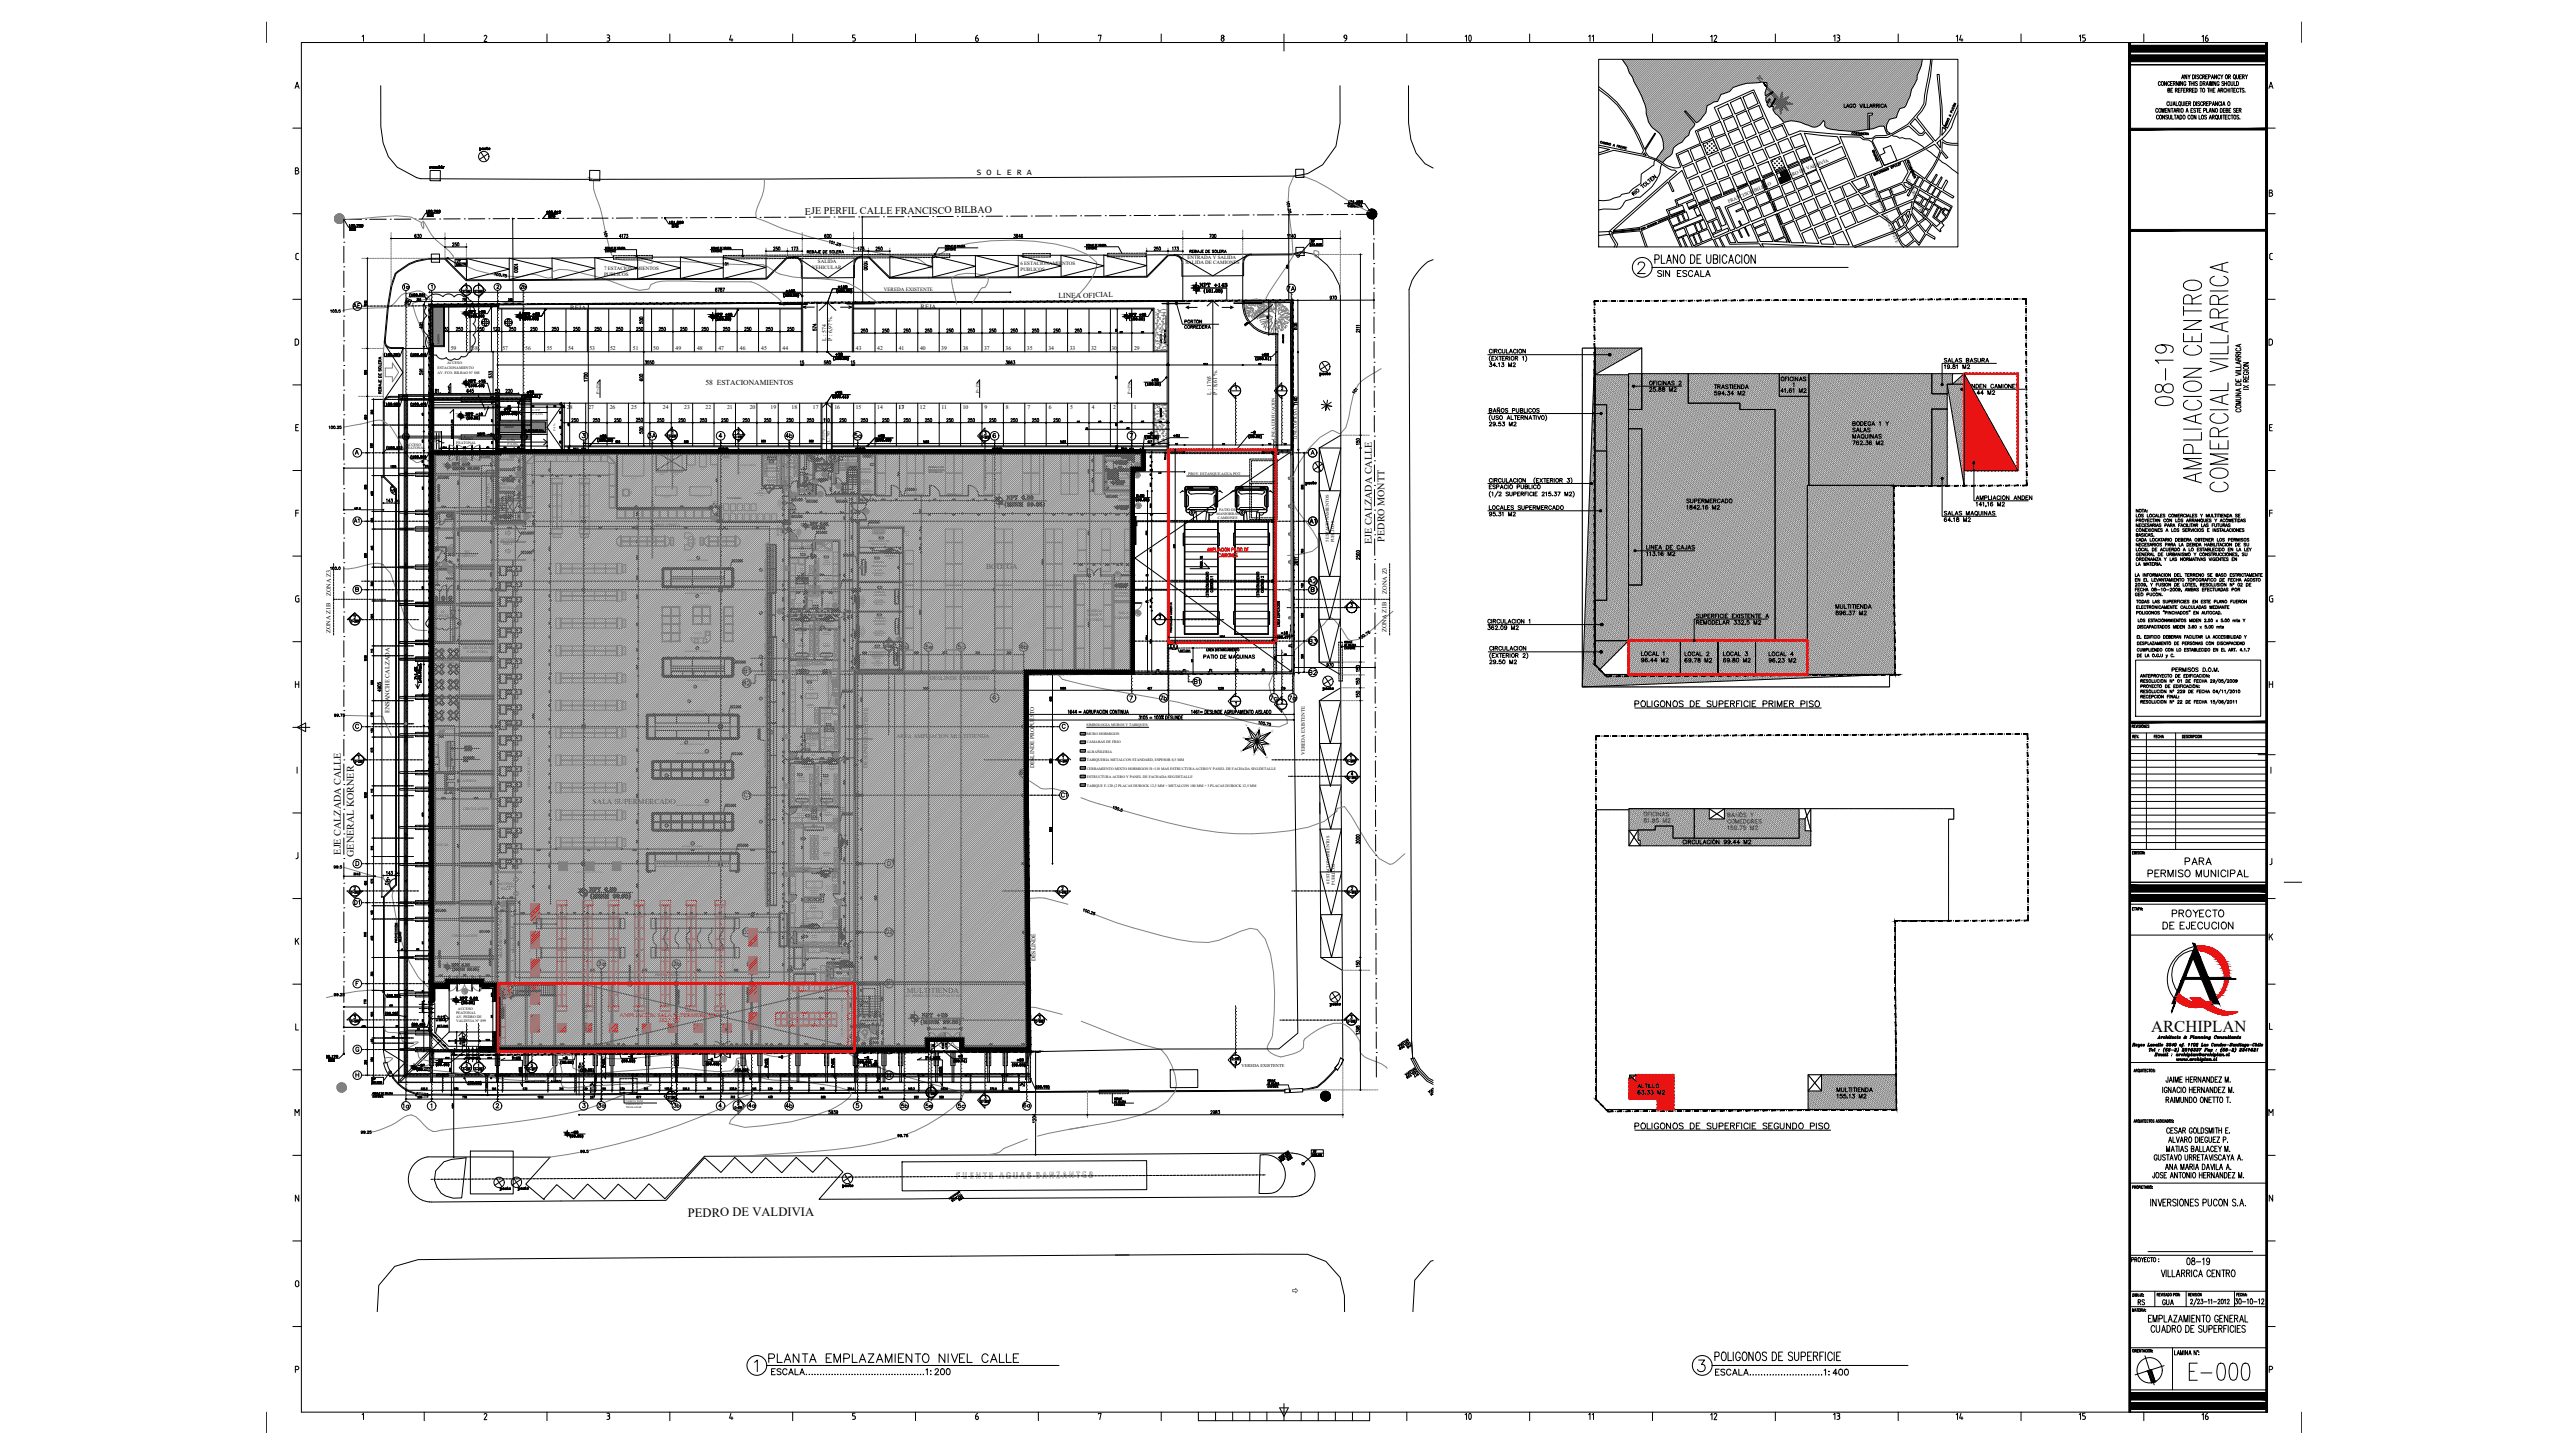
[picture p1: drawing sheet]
<svg xmlns="http://www.w3.org/2000/svg" width="1500mm" height="850mm" viewBox="0 0 1500 850" stroke-linecap="round" stroke-linejoin="round" font-family="sans-serif">
<defs><g id="words">
<g font-size="15.9">
<text x="1270" y="238" transform="rotate(-90 1270 238)">08-19</text>
<text x="1287" y="283" transform="rotate(-90 1287 283)">AMPLIACION CENTRO</text>
<text x="1302" y="289" transform="rotate(-90 1302 289)">COMERCIAL VILLARRICA</text>
</g>
<text font-size="15.4" x="1278" y="808">E-000</text>
<g font-size="11">
<text x="852" y="27">10</text>
<text x="852" y="832">10</text>
</g>
<text font-size="9.7" x="1257" y="603">ARCHIPLAN</text>
<text font-size="9.3" x="966" y="155">PLANO DE UBICACION</text>
<g font-size="8.8">
<text x="448" y="797">PLANTA EMPLAZAMIENTO NIVEL CALLE</text>
<text x="1000" y="796">POLIGONOS DE SUPERFICIE</text>
</g>
<g font-size="7.9">
<text x="954" y="415">POLIGONOS DE SUPERFICIE PRIMER PISO</text>
<text x="1268" y="537">PROYECTO</text>
<text x="1262" y="544">DE EJECUCION</text>
<text x="954" y="661">POLIGONOS DE SUPERFICIE SEGUNDO PISO</text>
</g>
<g font-size="7.5">
<text x="1070" y="25">13</text>
<text x="1275" y="506">PARA</text>
<text x="1253" y="513">PERMISO MUNICIPAL</text>
<text x="1276" y="740">08-19</text>
<text x="1254" y="773">EMPLAZAMIENTO GENERAL</text>
<text x="1255" y="779">CUADRO DE SUPERFICIES</text>
<text x="1070" y="830">13</text>
<text x="1285" y="830">16</text>
</g>
<text font-size="7.4" x="402" y="711">PEDRO DE VALDIVIA</text>
<g font-size="7.1">
<text x="569" y="25">6</text>
<text x="998" y="25">12</text>
<text x="1141" y="25">14</text>
<text x="1219" y="25" transform="rotate(-90 1219 25)">15</text>
<text x="1285" y="25">16</text>
<text x="967" y="163">SIN ESCALA</text>
<text x="998" y="830">12</text>
<text x="1141" y="830">14</text>
<text x="1219" y="830" transform="rotate(-90 1219 830)">15</text>
</g>
<g font-size="6.6">
<text x="1248" y="763">RS</text>
<text x="1262" y="763">GUA</text>
</g>
<g font-size="6.2">
<text x="932" y="25" transform="rotate(-90 932 25)">11</text>
<text x="763" y="395">B2</text>
<text x="696" y="401">B1</text>
<text x="1304" y="763">30-10-12</text>
<text x="932" y="830" transform="rotate(-90 932 830)">11</text>
</g>
<g font-size="5.9">
<text x="470" y="125">EJE PERFIL CALLE FRANCISCO BILBAO</text>
<text x="801" y="318" transform="rotate(-90 801 318)">EJE CALZADA CALLE</text>
<text x="809" y="316" transform="rotate(-90 809 316)">PEDRO MONTT</text>
<text x="199" y="499" transform="rotate(-90 199 499)">EJE CALZADA CALLE</text>
<text x="207" y="500" transform="rotate(-90 207 500)">GENERAL KORNER</text>
</g>
<g font-size="5.7">
<text x="751" y="171">7A</text>
<text x="205" y="181">AE</text>
<text x="377" y="257">3A</text>
<text x="458" y="257">4b</text>
<text x="498" y="257">5a</text>
<text x="206" y="307">A1</text>
<text x="764" y="307">A1</text>
<text x="763" y="342">A2</text>
<text x="763" y="377">B3</text>
<text x="525" y="380">5b</text>
<text x="539" y="380">5e</text>
<text x="558" y="380">5c</text>
<text x="595" y="380">6b</text>
<text x="433" y="394">B1</text>
<text x="433" y="401">B2</text>
<text x="676" y="410">7b</text>
<text x="740" y="410">7c</text>
<text x="752" y="410">7a</text>
<text x="434" y="467">C1</text>
<text x="619" y="467">C1</text>
<text x="206" y="530">D1</text>
<text x="234" y="648">1a</text>
<text x="458" y="648">4b</text>
<text x="525" y="648">5b</text>
<text x="539" y="648">5e</text>
<text x="558" y="648">5c</text>
<text x="597" y="648">6a</text>
</g>
<text font-size="5.7" fill="#808080" x="982" y="494">CIRCULACION 99.44 M2</text>
<g font-size="5.3">
<text x="303" y="170">2b</text>
<text x="303" y="257">2a</text>
<text x="587" y="293">NPT 0.00</text>
<text x="1268" y="393">PERMISOS D.O.M.</text>
<text x="595" y="454">6a</text>
<text x="343" y="522">NPT 0.00</text>
<text x="516" y="546">D2</text>
<text x="348" y="565">3a</text>
<text x="392" y="565">3b</text>
<text x="537" y="595">NPT +20</text>
<text x="348" y="648">3a</text>
<text x="392" y="648">3b</text>
<text x="436" y="648">4a</text>
</g>
<g font-size="5.3" fill="#f00">
<text x="433" y="546">D2</text>
<text x="436" y="565">4a</text>
</g>
<g font-size="4.9">
<text x="570" y="102">S O L E R A</text>
<text x="235" y="170">1a</text>
<text x="700" y="169">NPT +143</text>
<text x="691" y="190">PORTON</text>
<text x="691" y="193">CORREDERA</text>
<text x="235" y="257">1a</text>
<text x="559" y="689">F U E N T E</text>
<text x="584" y="688">A G U A S D A N Z A N T E S</text>
</g>
<g font-size="4.4">
<text x="250" y="99">sumidr</text>
<text x="786" y="122">CAMARA</text>
<text x="248" y="128">EJE</text>
<text x="319" y="128">EJE</text>
<text x="203" y="136">EJE</text>
<text x="391" y="134">EJE</text>
<text x="458" y="172">+105</text>
<text x="488" y="169">+110</text>
<text x="618" y="174">LINEA OFICIAL</text>
<text x="304" y="186">NPT +65</text>
<text x="417" y="186">NPT +65</text>
<text x="658" y="186">NPT +65</text>
<text x="487" y="209">+70</text>
<text x="736" y="209">+86</text>
<text x="272" y="225">NPT +75</text>
<text x="412" y="225">58 ESTACIONAMIENTOS</text>
<text x="671" y="224">+73</text>
<text x="307" y="231">+76</text>
<text x="486" y="231">+76</text>
<text x="271" y="244">NPT -10</text>
<text x="293" y="241">+77</text>
<text x="278" y="256">NPT -1</text>
<text x="349" y="256">+81</text>
<text x="512" y="256">+81</text>
<text x="669" y="255">-9</text>
<text x="684" y="256">+81</text>
<text x="730" y="254">-9</text>
<text x="663" y="291">0.00</text>
<text x="576" y="332">BODEGA</text>
<text x="747" y="371">-18</text>
<text x="194" y="420">99.75</text>
<text x="298" y="418">10</text>
<text x="298" y="463">13</text>
<text x="346" y="470">SALA SUPERMERCADO</text>
<text x="194" y="508">99.5</text>
<text x="298" y="508">18</text>
<text x="530" y="580">MULTITIENDA</text>
<text x="194" y="583">99.25</text>
<text x="190" y="621">EJE</text>
<text x="253" y="621">-20</text>
<text x="327" y="620">-3</text>
<text x="413" y="621">-3</text>
<text x="504" y="620">-3</text>
<text x="558" y="619">+9</text>
<text x="593" y="621">+20</text>
<text x="210" y="663">99.25</text>
<text x="333" y="663">-30</text>
<text x="523" y="665">99.75</text>
<text x="338" y="675">99.5</text>
</g>
<g font-size="4.4" fill="#f00">
<text x="366" y="619">-3</text>
<text x="453" y="619">-3</text>
</g>
<g font-size="4">
<text x="765" y="143">pr</text>
<text x="266" y="154">pr</text>
<text x="272" y="184">NPT +65</text>
<text x="297" y="267">PN1</text>
<text x="478" y="270">-2</text>
<text x="301" y="279">02</text>
<text x="479" y="280">012</text>
<text x="662" y="279">PN1</text>
<text x="663" y="280">21</text>
<text x="301" y="286">PN1</text>
<text x="301" y="288">03</text>
<text x="474" y="284">22</text>
<text x="663" y="298">16</text>
<text x="305" y="303">PN1</text>
<text x="305" y="304">06</text>
<text x="415" y="305">034</text>
<text x="472" y="308">NPT 0.00</text>
<text x="460" y="314">PN1</text>
<text x="262" y="332" transform="rotate(-90 262 332)">07</text>
<text x="299" y="346">2</text>
<text x="453" y="359">026</text>
<text x="485" y="356">027</text>
<text x="485" y="355">PN1</text>
<text x="299" y="364">4</text>
<text x="663" y="361">14</text>
<text x="299" y="400">8</text>
<text x="298" y="427">11</text>
<text x="298" y="436">12</text>
<text x="486" y="443">029</text>
<text x="298" y="445">13</text>
<text x="298" y="454">12</text>
<text x="298" y="472">14</text>
<text x="461" y="476">032</text>
<text x="298" y="481">15</text>
<text x="298" y="490">16</text>
<text x="298" y="499">17</text>
<text x="460" y="527">033</text>
<text x="292" y="531">06</text>
<text x="491" y="556">PN1</text>
<text x="547" y="607">PN1</text>
<text x="548" y="608">20</text>
<text x="420" y="620">PN1</text>
<text x="421" y="621">22</text>
<text x="243" y="624">-30</text>
<text x="216" y="632">pr</text>
<text x="766" y="675">pr</text>
</g>
<g font-size="4" fill="#808080">
<text x="297" y="268">01</text>
<text x="269" y="271">010</text>
<text x="663" y="274">18</text>
<text x="479" y="278">PN1</text>
<text x="471" y="287">23</text>
<text x="487" y="286">020</text>
<text x="461" y="291">035</text>
<text x="477" y="290">PN1</text>
<text x="459" y="298">025</text>
<text x="460" y="315">024</text>
<text x="264" y="336" transform="rotate(-90 264 336)">PN1</text>
<text x="654" y="338" transform="rotate(-90 654 338)">17</text>
<text x="460" y="444">028</text>
<text x="460" y="526">PN1</text>
<text x="490" y="557">030</text>
<text x="508" y="604">036</text>
</g>
<g font-size="3.9">
<text x="333" y="181">REJA</text>
<text x="538" y="180">REJA</text>
</g>
<g font-size="3.7">
<text x="810" y="347" transform="rotate(-90 810 347)">ZONA Z3</text>
<text x="193" y="348" transform="rotate(-90 193 348)">ZONA Z3</text>
<text x="193" y="370" transform="rotate(-90 193 370)">ZONA Z1B</text>
<text x="810" y="369" transform="rotate(-90 810 369)">ZONA Z1B</text>
<text x="228" y="417" transform="rotate(-90 228 417)">ENSANCHE CALZADA</text>
</g>
<g font-size="3.5">
<text x="662" y="273">PN1</text>
<text x="471" y="285">PN1</text>
<text x="415" y="303">PN1</text>
<text x="265" y="323" transform="rotate(-90 265 323)">09</text>
</g>
<g font-size="3.5" fill="#808080">
<text x="487" y="285">PN1</text>
<text x="477" y="291">011</text>
<text x="503" y="301">013</text>
<text x="265" y="335" transform="rotate(-90 265 335)">08</text>
<text x="651" y="336">PN1</text>
<text x="453" y="358">PN1</text>
<text x="461" y="474">PN1</text>
<text x="488" y="528">PN1</text>
<text x="269" y="580">PN1</text>
<text x="270" y="581">19</text>
</g>
<g font-size="3.3">
<text x="483" y="199" transform="rotate(-90 483 199)">L : 574</text>
<text x="486" y="199" transform="rotate(-90 486 199)">P : 6,97 %.</text>
<text x="263" y="204">59</text>
<text x="276" y="204">58</text>
<text x="294" y="204">57</text>
<text x="307" y="204">56</text>
<text x="319" y="204">55</text>
<text x="332" y="204">54</text>
<text x="344" y="204">53</text>
<text x="356" y="204">52</text>
<text x="370" y="204">51</text>
<text x="382" y="204">50</text>
<text x="395" y="204">49</text>
<text x="407" y="204">48</text>
<text x="420" y="204">47</text>
<text x="432" y="204">46</text>
<text x="445" y="204">45</text>
<text x="457" y="204">44</text>
<text x="500" y="204">43</text>
<text x="512" y="204">42</text>
<text x="525" y="204">41</text>
<text x="537" y="204">40</text>
<text x="550" y="204">39</text>
<text x="562" y="204">38</text>
<text x="575" y="204">37</text>
<text x="587" y="204">36</text>
<text x="600" y="204">35</text>
<text x="612" y="204">34</text>
<text x="625" y="204">33</text>
<text x="637" y="204">32</text>
<text x="649" y="204">30</text>
<text x="662" y="204">29</text>
<text x="707" y="231" transform="rotate(-90 707 231)">L : 1765</text>
<text x="711" y="231" transform="rotate(-90 711 231)">P : 8,61 %.</text>
<text x="331" y="239">28</text>
<text x="344" y="239">27</text>
<text x="356" y="239">26</text>
<text x="369" y="239">25</text>
<text x="387" y="239">24</text>
<text x="400" y="239">23</text>
<text x="412" y="239">22</text>
<text x="425" y="239">21</text>
<text x="438" y="239">20</text>
<text x="450" y="239">19</text>
<text x="462" y="239">18</text>
<text x="475" y="239">17</text>
<text x="487" y="239">16</text>
<text x="500" y="239">15</text>
<text x="512" y="239">14</text>
<text x="525" y="239">13</text>
<text x="527" y="239">7</text>
<text x="537" y="239">12</text>
<text x="550" y="239">11</text>
<text x="562" y="239">10</text>
<text x="575" y="239">9</text>
<text x="588" y="239">8</text>
<text x="600" y="239">7</text>
<text x="613" y="239">6</text>
<text x="625" y="239">5</text>
<text x="638" y="239">4</text>
<text x="650" y="239">2</text>
<text x="662" y="239">1</text>
<text x="543" y="397">DESLINDE EXISTENTE</text>
<text x="524" y="431">AREA AMPLIACION MULTITIENDA</text>
<text x="507" y="448" transform="rotate(-89 507 448)">DESLINDE EXISTENTE</text>
<text x="604" y="449" transform="rotate(-90 604 449)">DESLINDE PROPUESTO</text>
<text x="605" y="561" transform="rotate(-90 605 561)">DESLINDE</text>
</g>
<g font-size="3.3" fill="#f00">
<text x="362" y="594">AMPLIACION SALA SUPERMERCADO</text>
<text x="385" y="597">332,5 M2</text>
</g>
<text font-size="3.1" x="1014" y="477">Ñ</text>
<g font-size="3">
<text x="478" y="153">SALIDA</text>
<text x="596" y="155">6 ESTACIONAMIENTOS</text>
<text x="692" y="154">SALIDA DE CAMIONES</text>
<text x="694" y="152">ENTRADA Y SALIDA</text>
<text x="353" y="158">7 ESTACIONAMIENTOS</text>
<text x="353" y="161">PUBLICOS</text>
<text x="474" y="157">VEHICULAR</text>
<text x="596" y="158">PUBLICOS</text>
<text x="516" y="170">VEREDA EXISTENTE</text>
<text x="762" y="441" transform="rotate(-90 762 441)">VEREDA EXISTENTE</text>
</g>
<g font-size="2.8">
<text x="1042" y="105" transform="rotate(-23 1042 105)">PEDRO DE VALDIVIA</text>
<text x="1114" y="105" transform="rotate(66 1114 105)">GENERAL KORNER</text>
<text x="1103" y="111" transform="rotate(68 1103 111)">PEDRO MONTT</text>
<text x="1010" y="119" transform="rotate(-23 1010 119)">FRANCISCO BILBAO</text>
</g>
<g font-size="2.6">
<text x="350" y="230" transform="rotate(-90 350 230)">P=1%</text>
<text x="572" y="230" transform="rotate(-90 572 230)">P=1%</text>
<text x="661" y="230" transform="rotate(-90 661 230)">P=1%</text>
<text x="745" y="257" transform="rotate(-90 745 257)">LINEA EDIFICACION</text>
<text x="757" y="257" transform="rotate(-90 757 257)">LINEA OFICIAL</text>
<text x="776" y="317" transform="rotate(-90 776 317)">5 ESTACIONAMIENTOS</text>
<text x="779" y="317" transform="rotate(-90 779 317)">PUBLICOS</text>
<text x="777" y="516" transform="rotate(-90 777 516)">6 ESTACIONAMIENTOS</text>
<text x="780" y="517" transform="rotate(-90 780 517)">PUBLICOS</text>
<text x="725" y="623">VEREDA EXISTENTE</text>
</g>
<text font-size="2.5" x="1095" y="113" transform="rotate(66 1095 113)">GERONIMO DE ALDERETE</text>
<g font-size="2.4">
<text x="482" y="257" transform="rotate(-90 482 257)">P:11%</text>
<text x="485" y="258" transform="rotate(-90 485 258)">L: 705</text>
</g>
<g font-size="2.2">
<text x="256" y="215">ESTACIONAMIENTO</text>
<text x="261" y="213">ACCESO</text>
<text x="256" y="218">AV. FCO. BILBAO Nº 888</text>
<text x="267" y="257">ACCESO</text>
<text x="237" y="262">PEATONAL</text>
<text x="237" y="260">ACCESO</text>
<text x="267" y="259">PEATONAL</text>
<text x="291" y="269">BOVEDA</text>
<text x="694" y="277">PROY. ESTANQUE AGUA POT.</text>
<text x="291" y="285">BOVEDA</text>
<text x="292" y="283">PRE-</text>
<text x="286" y="294" transform="rotate(-90 286 294)">CUSTODIA</text>
<text x="712" y="298">PATIO DE</text>
<text x="711" y="301">MANIOBRAS</text>
<text x="711" y="303">CAMIONES</text>
<text x="292" y="316">ACCESO</text>
<text x="271" y="323">WC</text>
<text x="294" y="318">SALA</text>
<text x="270" y="325">MINUSV.</text>
<text x="269" y="340">CIRCULACION</text>
<text x="253" y="358">AT. AL</text>
<text x="635" y="358">BODEGA</text>
<text x="654" y="359">SALA</text>
<text x="253" y="361">CLIENTE</text>
<text x="303" y="360" transform="rotate(-90 303 360)">PROY. CENEFA</text>
<text x="635" y="363">LICORES</text>
<text x="635" y="360">VINOS Y</text>
<text x="651" y="361">TABLEROS</text>
<text x="270" y="379">SECTOR MESAS</text>
<text x="273" y="382">CAFETERIA</text>
<text x="255" y="388">CAFETERIA</text>
<text x="635" y="424">SIMBOLOGIA MUROS Y TABIQUES:</text>
<text x="635" y="429">MURO HORMIGON</text>
<text x="635" y="434">CAMARAS DE FRIO</text>
<text x="635" y="440">ALBAÑILERIA</text>
<text x="635" y="444">TABIQUERIA METALCON STANDARD, ESPESOR 8,5 MM</text>
<text x="635" y="449">CERRAMIENTO MIXTO HORMIGON H=110 MAS ESTRUCTURA ACERO Y PANEL DE FACHADA SEG/DETALLE</text>
<text x="635" y="454">ESTRUCTURA ACERO Y PANEL DE FACHADA SEG/DETALLE</text>
<text x="269" y="457">CAJEROS</text>
<text x="310" y="460" transform="rotate(-90 310 460)">LINEA DE CAJAS</text>
<text x="635" y="459">TABIQUE F-120 (2 PLACAS DUROCK 12,5 MM + METALCON 100 MM + 3 PLACAS DUROCK 12,5 MM</text>
<text x="271" y="473">CIRCULACION</text>
<text x="255" y="494">LOCAL</text>
<text x="291" y="517">ACCESO</text>
<text x="293" y="520">SALA</text>
<text x="264" y="547">CIRCULACION</text>
<text x="301" y="556" transform="rotate(-90 301 556)">PROY. CENEFA</text>
<text x="293" y="560" transform="rotate(-90 293 560)">MEDIDORES ELECTRICOS</text>
<text x="529" y="582">AV. PEDRO DE VALDIVIA Nº 845</text>
<text x="266" y="592">PEATONAL</text>
<text x="268" y="590">ACCESO</text>
<text x="266" y="595">AV. PEDRO DE</text>
<text x="266" y="597">VALDIVIA Nº 899</text>
<text x="343" y="602" transform="rotate(-90 343 602)">PROY. ALTILLO</text>
</g>
<g font-size="2.1">
<text x="653" y="293">BODEGA</text>
<text x="654" y="290">ACCESO</text>
<text x="383" y="307">PROY. CENEFA</text>
<text x="383" y="570">PROY. CENEFA</text>
</g>
<g font-size="1.7">
<text x="257" y="201" transform="rotate(-90 257 201)">JARDIN</text>
<text x="311" y="240">L=335</text>
<text x="311" y="243">P=6,36%</text>
<text x="294" y="250">JARDIN</text>
<text x="325" y="252" transform="rotate(-90 325 252)">P=1%</text>
<text x="296" y="258">L=590</text>
<text x="296" y="260">P=6,36%</text>
</g>
<g font-size="1.6">
<text x="646" y="269">SALA BASURA</text>
<text x="477" y="274">PERSONAL</text>
<text x="477" y="273">ACCESO</text>
<text x="542" y="273">BODEGA DE</text>
<text x="542" y="275">PRODUCTOS</text>
<text x="473" y="277" transform="rotate(-90 473 277)">ENFERMERIA</text>
<text x="542" y="277">SENSIBLES</text>
<text x="653" y="280">CARTONES</text>
<text x="655" y="278">JAULA</text>
<text x="553" y="289">MALLA</text>
<text x="507" y="317">TRASTIENDA DE</text>
<text x="509" y="319">VEGETALES</text>
<text x="652" y="347">CONTROL</text>
<text x="651" y="349">RECEPCION</text>
<text x="728" y="423" transform="rotate(145 728 423)">S</text>
<text x="744" y="426" transform="rotate(146 744 426)">O</text>
<text x="725" y="438" transform="rotate(148 725 438)">E</text>
<text x="740" y="441" transform="rotate(146 740 441)">N</text>
<text x="503" y="596">ACOMETIDA</text>
<text x="503" y="597">A. POT. /ALC.</text>
<text x="365" y="644">CASETA TAXI</text>
<text x="366" y="646">EXISTENTE A</text>
<text x="366" y="647">TRASLADAR</text>
</g>
<text font-size="1.6" fill="#808080" x="462" y="572">CAMA HIELO 2500</text>
<g font-size="1.5">
<text x="460" y="267">SALA</text>
<text x="461" y="269">DE</text>
<text x="492" y="269">EMPLEADOS</text>
<text x="492" y="266">REGISTRO</text>
<text x="493" y="268">ACCESO</text>
<text x="446" y="276">PANADERIA</text>
<text x="447" y="274">INSUMOS</text>
<text x="448" y="272">CAMARA</text>
<text x="459" y="273">VASADO</text>
<text x="460" y="271">REEN-</text>
<text x="502" y="274">CAMARA</text>
<text x="502" y="276">MERMAS</text>
<text x="425" y="291">PANADERIA</text>
<text x="455" y="313" transform="rotate(-90 455 313)">ACCESO</text>
<text x="457" y="313" transform="rotate(-90 457 313)">A SALA</text>
<text x="510" y="329">CAMARA</text>
<text x="509" y="331">VEGETALES</text>
<text x="511" y="346">CAMARA</text>
<text x="510" y="348">LACTEOS</text>
<text x="510" y="363">CECINAS Y</text>
<text x="511" y="361">CAMARA</text>
<text x="511" y="365">QUESOS</text>
<text x="507" y="381">CONGELADOS</text>
<text x="509" y="379">CAMARA</text>
</g>
<g font-size="1.5" fill="#808080">
<text x="334" y="301" transform="rotate(-90 334 301)">Aseo y Otros</text>
<text x="384" y="305">Autoservicio de Pan</text>
<text x="429" y="567" transform="rotate(-90 429 567)">Vinos y licores</text>
<text x="445" y="569" transform="rotate(-90 445 569)">Vinos y licores</text>
</g>
<text font-size="1.5" fill="#f00" x="492" y="606" transform="rotate(-90 492 606)">Coolers bebidas / congelados</text>
<g font-size="1.4">
<text x="407" y="326">9</text>
<text x="444" y="333">5</text>
<text x="407" y="349">9</text>
<text x="444" y="359">4</text>
<text x="407" y="379">8</text>
<text x="444" y="384">3</text>
<text x="406" y="402">8</text>
<text x="402" y="410">7</text>
<text x="444" y="408">2</text>
<text x="400" y="434">7</text>
<text x="412" y="439">11</text>
<text x="412" y="468">12</text>
<text x="444" y="480">1</text>
<text x="404" y="493">10</text>
<text x="448" y="543">6</text>
<text x="461" y="565">13</text>
</g>
<g font-size="1.4" fill="#808080">
<text x="405" y="354">BINS MADERA</text>
<text x="405" y="370">PESAJE</text>
<text x="422" y="370" transform="rotate(-90 422 370)">BINS MADERA</text>
<text x="336" y="510">CONTAINERS OFERTAS</text>
</g>
<g font-size="1.3">
<text x="460" y="266">1.7</text>
<text x="450" y="270">1.8</text>
<text x="509" y="272">1.6</text>
<text x="447" y="281">TERMINADA</text>
<text x="448" y="279">ALTURA</text>
<text x="458" y="281">TERMINADA</text>
<text x="459" y="280">ALTURA</text>
<text x="503" y="281">ALTURA</text>
<text x="448" y="282">250 cms.</text>
<text x="459" y="283">250 cms.</text>
<text x="502" y="282">TERMINADA</text>
<text x="503" y="284">250 cms.</text>
<text x="514" y="315">1.5</text>
<text x="468" y="324">1.10</text>
<text x="482" y="326">1.9</text>
<text x="511" y="326">1.4</text>
<text x="509" y="335">TERMINADA</text>
<text x="511" y="334">ALTURA</text>
<text x="467" y="337">1.11</text>
<text x="511" y="336">250 cms.</text>
<text x="513" y="344">1.3</text>
<text x="510" y="352">TERMINADA</text>
<text x="511" y="354">250 cms.</text>
<text x="511" y="351">ALTURA</text>
<text x="475" y="355">1.12</text>
<text x="513" y="360">1.2</text>
<text x="474" y="361">1.13</text>
<text x="466" y="368">1.14</text>
<text x="479" y="367">1.15</text>
<text x="510" y="370">TERMINADA</text>
<text x="511" y="372">250 cms.</text>
<text x="511" y="369">ALTURA</text>
<text x="512" y="378">1.1</text>
<text x="509" y="384">TERMINADA</text>
<text x="510" y="383">ALTURA</text>
<text x="509" y="388">FLOTANTE</text>
<text x="510" y="385">250 cms.</text>
<text x="510" y="389">10 cms.</text>
<text x="511" y="386">PISO</text>
<text x="472" y="399">1.16</text>
<text x="483" y="424">1.17</text>
<text x="736" y="425" transform="rotate(147 736 425)">SO</text>
<text x="450" y="428">30</text>
<text x="727" y="430" transform="rotate(146 727 430)">SE</text>
<text x="742" y="434" transform="rotate(148 742 434)">NO</text>
<text x="471" y="438">1.18</text>
<text x="477" y="443">1.19</text>
<text x="733" y="440" transform="rotate(148 733 440)">NE</text>
<text x="389" y="453">5</text>
<text x="466" y="453">1.20</text>
<text x="481" y="454">1.21</text>
<text x="471" y="477">1.22</text>
<text x="389" y="483">5</text>
<text x="468" y="490">1.23</text>
<text x="479" y="523">1.24</text>
<text x="469" y="547">1.25</text>
<text x="489" y="569">1.26</text>
</g>
<text font-size="1.3" fill="#808080" x="431" y="272">SECTOR CARROS</text>
<g font-size="1.2" fill="#808080">
<text x="339" y="314">H=140</text>
<text x="393" y="318" transform="rotate(-90 393 318)">H=140</text>
<text x="406" y="319" transform="rotate(-90 406 319)">PESAJE</text>
<text x="410" y="318" transform="rotate(-90 410 318)">H=140</text>
<text x="365" y="334" transform="rotate(-90 365 334)">H=200</text>
<text x="365" y="350" transform="rotate(-90 365 350)">H=200</text>
<text x="365" y="366" transform="rotate(-90 365 366)">H=200</text>
<text x="365" y="382" transform="rotate(-90 365 382)">H=200</text>
<text x="365" y="398" transform="rotate(-90 365 398)">H=200</text>
<text x="365" y="414" transform="rotate(-90 365 414)">H=200</text>
<text x="365" y="430" transform="rotate(-90 365 430)">H=200</text>
<text x="365" y="446" transform="rotate(-90 365 446)">H=200</text>
<text x="365" y="462" transform="rotate(-90 365 462)">H=200</text>
<text x="365" y="478" transform="rotate(-90 365 478)">H=200</text>
<text x="365" y="494" transform="rotate(-90 365 494)">H=200</text>
</g>
<g font-size="1.1">
<text x="489" y="270">14</text>
<text x="489" y="272">15</text>
<text x="489" y="273">16</text>
<text x="489" y="274">17</text>
<text x="489" y="276">18</text>
<text x="500" y="273">11</text>
<text x="500" y="274">10</text>
<text x="500" y="276">9</text>
<text x="500" y="272">12</text>
<text x="500" y="270">13</text>
<text x="500" y="277">8</text>
<text x="500" y="279">7</text>
<text x="500" y="280">6</text>
<text x="500" y="281">5</text>
<text x="493" y="284">1</text>
<text x="494" y="284">2</text>
<text x="500" y="283">4</text>
<text x="500" y="284">3</text>
<text x="291" y="294">5</text>
<text x="295" y="289" transform="rotate(-90 295 289)">4</text>
<text x="297" y="289" transform="rotate(-90 297 289)">3</text>
<text x="298" y="289" transform="rotate(-90 298 289)">2</text>
<text x="299" y="289" transform="rotate(-90 299 289)">1</text>
<text x="291" y="295">6</text>
<text x="291" y="296">7</text>
<text x="502" y="586">5</text>
<text x="502" y="585">6</text>
<text x="502" y="588">4</text>
<text x="502" y="592">1</text>
<text x="502" y="589">3</text>
<text x="502" y="591">2</text>
</g>
<g font-size="1">
<text x="402" y="328">AUTOSERVICIO TORTAS</text>
<text x="505" y="334" transform="rotate(-90 505 334)">MI</text>
<text x="505" y="332" transform="rotate(-90 505 332)">062A</text>
<text x="447" y="338" transform="rotate(-90 447 338)">ATENCION PASTELERIA</text>
<text x="400" y="347">AUTOSERVICIO VEGETALES I</text>
<text x="524" y="351" transform="rotate(-90 524 351)">MI</text>
<text x="524" y="349" transform="rotate(-90 524 349)">038A</text>
<text x="447" y="370" transform="rotate(-90 447 370)">AUTOSERVICIO SEMIMURAL PASTELERIA</text>
<text x="524" y="368" transform="rotate(-90 524 368)">MI</text>
<text x="524" y="366" transform="rotate(-90 524 366)">062A</text>
<text x="400" y="381">AUTOSERVICIO VEGETALES II</text>
<text x="466" y="383">MI</text>
<text x="468" y="383">038A</text>
<text x="480" y="383">MI</text>
<text x="482" y="383">038A</text>
<text x="447" y="394" transform="rotate(-90 447 394)">ATENCION PLATOS PREP. CALIENTES</text>
<text x="401" y="398">AUTOSERVICIO CECINAS</text>
<text x="398" y="416">AUTOSERVICIO LACTEOS I</text>
<text x="447" y="418" transform="rotate(-90 447 418)">ATENCION PLATOS PREP. FRIOS</text>
<text x="397" y="435">AUTOSERVICIO LACTEOS II</text>
<text x="395" y="441">ISLA AUTOSERVICIO CONGELADOS I</text>
<text x="447" y="449" transform="rotate(-90 447 449)">ATENCION CECINAS, QUESOS</text>
<text x="466" y="468">MI</text>
<text x="468" y="468">038A</text>
<text x="480" y="468">MI</text>
<text x="482" y="468">038A</text>
<text x="395" y="471">ISLA AUTOSERVICIO CONGELADOS II</text>
<text x="447" y="485" transform="rotate(-90 447 485)">ATENCION CARNES ROJAS</text>
<text x="473" y="484">MI</text>
<text x="475" y="484">078A</text>
<text x="398" y="495">AUTOSERVICIO CARNES</text>
<text x="447" y="520" transform="rotate(-90 447 520)">ATENCION POLLOS-CERDOS</text>
<text x="464" y="545" transform="rotate(90 464 545)">MI</text>
<text x="451" y="549" transform="rotate(-90 451 549)">AUTOSERVICIO POLLOS</text>
<text x="464" y="547" transform="rotate(90 464 547)">038A</text>
<text x="486" y="569" transform="rotate(-90 486 569)">025A</text>
<text x="486" y="571" transform="rotate(-90 486 571)">MI</text>
<text x="504" y="610" transform="rotate(2 504 610)">184.6</text>
</g>
<text font-size="1" fill="#808080" x="464" y="559">CAMA HIELO 2500</text>
<g font-size=".9" fill="#808080">
<text x="421" y="268">Lavafondo simple</text>
<text x="423" y="269">0.70x0.60</text>
<text x="458" y="269" transform="rotate(-90 458 269)">trabajo</text>
<text x="459" y="270" transform="rotate(-90 459 270)">1.40x0.60</text>
<text x="402" y="272">Sobadora</text>
<text x="402" y="273">95x120</text>
<text x="409" y="273">Amasadora</text>
<text x="409" y="274">80x140</text>
<text x="415" y="272">Formadora</text>
<text x="416" y="273">85x113</text>
<text x="366" y="279">Cámara de Fermentación</text>
<text x="368" y="280">248x248</text>
<text x="385" y="276">Horno Nº1</text>
<text x="385" y="277">133x200</text>
<text x="393" y="276">Horno Nº2</text>
<text x="394" y="277">133x200</text>
<text x="457" y="279">Lavamanos</text>
<text x="457" y="280">0.50x0.50</text>
<text x="458" y="277" transform="rotate(-90 458 277)">Mesón de</text>
<text x="458" y="276" transform="rotate(-90 458 276)">trabajo</text>
<text x="459" y="277" transform="rotate(-90 459 277)">1.40x0.60</text>
<text x="456" y="288">Lavamanos</text>
<text x="368" y="289" transform="rotate(-90 368 289)">Ovilladora</text>
<text x="369" y="289" transform="rotate(-90 369 289)">75x75</text>
<text x="386" y="290">Mesón de trabajo</text>
<text x="388" y="291">100x250</text>
<text x="406" y="290">Mesón de trabajo</text>
<text x="408" y="291">100x250</text>
<text x="456" y="289">0.50x0.50</text>
<text x="426" y="299">Carros</text>
<text x="426" y="300">60x80</text>
<text x="463" y="317">Mesón de</text>
<text x="470" y="317">Mesón de</text>
<text x="511" y="312">Lavafondo doble</text>
<text x="512" y="313">1.40x0.60</text>
<text x="463" y="319">1.40x0.60</text>
<text x="464" y="318">trabajo</text>
<text x="470" y="319">1.40x0.60</text>
<text x="471" y="318">trabajo</text>
<text x="477" y="320">2 quemadores</text>
<text x="477" y="323">Campana con extracción</text>
<text x="482" y="322">2 cámaras</text>
<text x="483" y="321">Horno</text>
<text x="462" y="327">Mesón de</text>
<text x="462" y="329">0.90x0.60</text>
<text x="463" y="328">trabajo</text>
<text x="487" y="328" transform="rotate(-90 487 328)">Mesón de</text>
<text x="488" y="327" transform="rotate(-90 488 327)">trabajo</text>
<text x="489" y="328" transform="rotate(-90 489 328)">1.40x0.60</text>
<text x="457" y="334" transform="rotate(-90 457 334)">Lavamanos</text>
<text x="458" y="334" transform="rotate(-90 458 334)">0.50x0.50</text>
<text x="462" y="334" transform="rotate(-90 462 334)">Mesón de</text>
<text x="464" y="334" transform="rotate(-90 464 334)">1.40x0.60</text>
<text x="467" y="331">Visicooler</text>
<text x="487" y="335" transform="rotate(-90 487 335)">Mesón de</text>
<text x="488" y="334" transform="rotate(-90 488 334)">trabajo</text>
<text x="489" y="335" transform="rotate(-90 489 335)">1.40x0.60</text>
<text x="462" y="341" transform="rotate(-90 462 341)">Mesón de</text>
<text x="463" y="341" transform="rotate(-90 463 341)">trabajo</text>
<text x="464" y="341" transform="rotate(-90 464 341)">1.40x0.60</text>
<text x="473" y="340" transform="rotate(-90 473 340)">Mesón de</text>
<text x="474" y="340" transform="rotate(-90 474 340)">trabajo</text>
<text x="475" y="340" transform="rotate(-90 475 340)">1.40x0.60</text>
<text x="487" y="342" transform="rotate(-90 487 342)">Mesón de</text>
<text x="488" y="341" transform="rotate(-90 488 341)">trabajo</text>
<text x="489" y="342" transform="rotate(-90 489 342)">1.40x0.60</text>
<text x="463" y="348" transform="rotate(-90 463 348)">trabajo</text>
<text x="471" y="345" transform="rotate(-90 471 345)">Lavamanos</text>
<text x="472" y="345" transform="rotate(-90 472 345)">0.50x0.50</text>
<text x="479" y="345" transform="rotate(-90 479 345)">Lavamanos</text>
<text x="480" y="345" transform="rotate(-90 480 345)">0.50x0.50</text>
<text x="462" y="348" transform="rotate(-90 462 348)">Mesón de</text>
<text x="464" y="348" transform="rotate(-90 464 348)">1.40x0.60</text>
<text x="471" y="353" transform="rotate(-90 471 353)">pasaplatos</text>
<text x="473" y="349">Lavafondo doble</text>
<text x="474" y="350">1.40x0.60</text>
<text x="481" y="353" transform="rotate(-90 481 353)">pasaplatos</text>
<text x="487" y="349" transform="rotate(-90 487 349)">Mesón de</text>
<text x="488" y="348" transform="rotate(-90 488 348)">trabajo</text>
<text x="489" y="349" transform="rotate(-90 489 349)">1.40x0.60</text>
<text x="472" y="355" transform="rotate(-90 472 355)">Mesón de</text>
<text x="473" y="354" transform="rotate(-90 473 354)">trabajo</text>
<text x="474" y="355" transform="rotate(-90 474 355)">0.90x0.60</text>
<text x="457" y="379" transform="rotate(-90 457 379)">Lavamanos</text>
<text x="458" y="379" transform="rotate(-90 458 379)">0.50x0.50</text>
<text x="466" y="390">Lavafondo doble</text>
<text x="487" y="390" transform="rotate(-90 487 390)">Mesón de</text>
<text x="488" y="389" transform="rotate(-90 488 389)">trabajo</text>
<text x="489" y="390" transform="rotate(-90 489 390)">0.90x0.60</text>
<text x="462" y="394" transform="rotate(-90 462 394)">Mesón de</text>
<text x="463" y="394" transform="rotate(-90 463 394)">trabajo</text>
<text x="464" y="394" transform="rotate(-90 464 394)">1.40x0.60</text>
<text x="468" y="391">1.40x0.60</text>
<text x="472" y="395">Mesón de</text>
<text x="484" y="395" transform="rotate(-90 484 395)">Horno</text>
<text x="485" y="395" transform="rotate(-90 485 395)">2 cámaras</text>
<text x="457" y="397" transform="rotate(-90 457 397)">Lavamanos</text>
<text x="458" y="397" transform="rotate(-90 458 397)">0.50x0.50</text>
<text x="462" y="401" transform="rotate(-90 462 401)">Mesón de</text>
<text x="463" y="401" transform="rotate(-90 463 401)">trabajo</text>
<text x="464" y="401" transform="rotate(-90 464 401)">1.40x0.60</text>
<text x="472" y="397">1.40x0.60</text>
<text x="473" y="396">trabajo</text>
<text x="463" y="408" transform="rotate(-90 463 408)">trabajo</text>
<text x="472" y="406">Mesón de</text>
<text x="472" y="408">1.40x0.60</text>
<text x="483" y="407" transform="rotate(-90 483 407)">Campana con extracción</text>
<text x="485" y="403" transform="rotate(-90 485 403)">Cocina 6 quemadores</text>
<text x="485" y="407" transform="rotate(-90 485 407)">Freidora</text>
<text x="486" y="407" transform="rotate(-90 486 407)">de papas Plancha churrasquera</text>
<text x="462" y="408" transform="rotate(-90 462 408)">Mesón de</text>
<text x="464" y="408" transform="rotate(-90 464 408)">1.40x0.60</text>
<text x="486" y="411" transform="rotate(-90 486 411)">Anafe</text>
<text x="487" y="412" transform="rotate(-90 487 412)">2 quemadores</text>
<text x="462" y="415" transform="rotate(-90 462 415)">Mesón de</text>
<text x="463" y="415" transform="rotate(-90 463 415)">trabajo</text>
<text x="464" y="415" transform="rotate(-90 464 415)">1.40x0.60</text>
<text x="481" y="414">Mesón de</text>
<text x="481" y="416">1.40x0.60</text>
<text x="481" y="415">trabajo</text>
<text x="486" y="418">Visicooler</text>
<text x="462" y="422" transform="rotate(-90 462 422)">Mesón de</text>
<text x="463" y="422" transform="rotate(-90 463 422)">trabajo</text>
<text x="464" y="422" transform="rotate(-90 464 422)">1.40x0.60</text>
<text x="470" y="424">Lavamanos</text>
<text x="471" y="425">0.50x0.50</text>
<text x="474" y="426">Mesón de</text>
<text x="480" y="422" transform="rotate(-90 480 422)">Mesón de</text>
<text x="481" y="421" transform="rotate(-90 481 421)">trabajo</text>
<text x="482" y="422" transform="rotate(-90 482 422)">1.40x0.60</text>
<text x="458" y="432" transform="rotate(-90 458 432)">0.50x0.50</text>
<text x="474" y="428">0.90x0.60</text>
<text x="475" y="427">trabajo</text>
<text x="480" y="429" transform="rotate(-90 480 429)">Mesón de</text>
<text x="481" y="428" transform="rotate(-90 481 428)">trabajo</text>
<text x="482" y="429" transform="rotate(-90 482 429)">1.40x0.60</text>
<text x="457" y="432" transform="rotate(-90 457 432)">Lavamanos</text>
<text x="471" y="433">Lavafondo doble</text>
<text x="472" y="438" transform="rotate(-90 472 438)">trabajo</text>
<text x="472" y="434">1.40x0.60</text>
<text x="480" y="436" transform="rotate(-90 480 436)">Mesón de</text>
<text x="481" y="435" transform="rotate(-90 481 435)">trabajo</text>
<text x="482" y="436" transform="rotate(-90 482 436)">1.40x0.60</text>
<text x="487" y="438" transform="rotate(-90 487 438)">0.50x0.50</text>
<text x="471" y="438" transform="rotate(-90 471 438)">Mesón de</text>
<text x="473" y="438" transform="rotate(-90 473 438)">0.90x0.60</text>
<text x="486" y="438" transform="rotate(-90 486 438)">Lavamanos</text>
<text x="457" y="461" transform="rotate(-90 457 461)">Lavamanos</text>
<text x="458" y="461" transform="rotate(-90 458 461)">0.50x0.50</text>
<text x="463" y="478">Mesón de</text>
<text x="464" y="479">trabajo</text>
<text x="472" y="478">Mesón de</text>
<text x="472" y="479">trabajo</text>
<text x="486" y="476">Lavamanos</text>
<text x="486" y="477">0.50x0.50</text>
<text x="463" y="480">1.40x0.60</text>
<text x="472" y="480">1.90x0.60</text>
<text x="456" y="513" transform="rotate(-90 456 513)">Lavamanos</text>
<text x="457" y="512" transform="rotate(-90 457 512)">0.50x0.50</text>
<text x="465" y="513" transform="rotate(-90 465 513)">Lavamanos</text>
<text x="466" y="512" transform="rotate(-90 466 512)">0.50x0.50</text>
<text x="474" y="516">Mesón de</text>
<text x="485" y="514" transform="rotate(-90 485 514)">Cortadora</text>
<text x="486" y="514" transform="rotate(-90 486 514)">de huesos</text>
<text x="462" y="518" transform="rotate(-90 462 518)">Mesón de</text>
<text x="463" y="518" transform="rotate(-90 463 518)">trabajo</text>
<text x="464" y="518" transform="rotate(-90 464 518)">1.90x0.60</text>
<text x="474" y="518">1.90x0.80</text>
<text x="474" y="517">trabajo</text>
<text x="483" y="521" transform="rotate(-90 483 521)">Mesón bajo</text>
<text x="484" y="520" transform="rotate(-90 484 520)">0.90x0.60</text>
<text x="485" y="520" transform="rotate(-90 485 520)">Moledora</text>
<text x="486" y="520" transform="rotate(-90 486 520)">de carnes</text>
<text x="462" y="532" transform="rotate(-90 462 532)">Mesón de</text>
<text x="464" y="532" transform="rotate(-90 464 532)">0.90x0.60</text>
<text x="474" y="534">Mesón de</text>
<text x="466" y="539" transform="rotate(-90 466 539)">1.60x0.45</text>
<text x="482" y="538">Estante 4 repisas</text>
<text x="483" y="539">1.60x0.45</text>
<text x="485" y="536" transform="rotate(-90 485 536)">Lavafondo doble</text>
<text x="486" y="535" transform="rotate(-90 486 535)">1.40x0.60</text>
<text x="465" y="540" transform="rotate(-90 465 540)">Estante 4 repisas</text>
<text x="469" y="557">Lavamanos</text>
<text x="469" y="558">0.50x0.50</text>
<text x="474" y="554">Mesón de</text>
<text x="474" y="556">1.40x0.60</text>
<text x="474" y="555">trabajo</text>
<text x="485" y="557">Lavafondo doble</text>
<text x="486" y="558">1.40x0.60</text>
<text x="480" y="568" transform="rotate(-90 480 568)">Mesón de</text>
<text x="481" y="567" transform="rotate(-90 481 567)">trabajo</text>
<text x="482" y="568" transform="rotate(-90 482 568)">0.90x0.60</text>
<text x="480" y="572" transform="rotate(-90 480 572)">Mesón de</text>
<text x="481" y="572" transform="rotate(-90 481 572)">trabajo</text>
<text x="482" y="572" transform="rotate(-90 482 572)">0.90x0.60</text>
</g>
<g font-size=".9">
<text x="730" y="429" transform="rotate(148 730 429)">SSE</text>
<text x="734" y="427" transform="rotate(148 734 427)">SSO</text>
<text x="738" y="428" transform="rotate(148 738 428)">OSO</text>
<text x="740" y="431" transform="rotate(147 740 431)">ONO</text>
<text x="729" y="433" transform="rotate(147 729 433)">ESE</text>
<text x="731" y="437" transform="rotate(147 731 437)">ENE</text>
<text x="735" y="438" transform="rotate(146 735 438)">NNE</text>
<text x="739" y="435" transform="rotate(147 739 435)">NNO</text>
</g>
<g font-size=".8">
<text x="443" y="288">ABATIR Y</text>
<text x="443" y="287">PUERTA</text>
<text x="503" y="288">CORTINA LAMA PVC</text>
<text x="504" y="287">CORREDERA Y</text>
<text x="505" y="286">PUERTA</text>
<text x="416" y="293">PUERTA</text>
<text x="441" y="289">CORTINA LAMA PVC</text>
<text x="443" y="290">100x200</text>
<text x="505" y="289">100x200</text>
<text x="417" y="294">VAIVEN</text>
<text x="417" y="295">80x200</text>
<text x="455" y="295" transform="rotate(-90 455 295)">PUERTA</text>
<text x="456" y="297" transform="rotate(-90 456 297)">VAIVEN DOBLE</text>
<text x="457" y="295" transform="rotate(-90 457 295)">160x200</text>
<text x="528" y="311">CORTINA</text>
<text x="529" y="312">LAMA</text>
<text x="466" y="312" transform="rotate(-90 466 312)">PUERTA</text>
<text x="467" y="313" transform="rotate(-90 467 313)">VAIVEN DOBLE</text>
<text x="468" y="312" transform="rotate(-90 468 312)">180x200</text>
<text x="528" y="313">140x200</text>
<text x="466" y="322">PRELIMINAR</text>
<text x="468" y="321">AREA</text>
<text x="519" y="323">PUERTA</text>
<text x="480" y="330">PASTELERIA</text>
<text x="481" y="329">CALIENTE</text>
<text x="482" y="328">AREA</text>
<text x="517" y="325">CORTINA LAMA PVC</text>
<text x="517" y="324">CORREDERA Y</text>
<text x="519" y="326">140x200</text>
<text x="466" y="335">PASTELERIA</text>
<text x="467" y="332">AREA</text>
<text x="467" y="333">FRIA</text>
<text x="481" y="339">TERMINADA</text>
<text x="482" y="338">ALTURA</text>
<text x="482" y="340">250 cms.</text>
<text x="461" y="343" transform="rotate(-90 461 343)">TERMOPANEL</text>
<text x="465" y="344">TERMINADA</text>
<text x="466" y="345">250 cms.</text>
<text x="466" y="343">ALTURA</text>
<text x="465" y="353">CORTINA</text>
<text x="466" y="354">LAMA</text>
<text x="475" y="353">LAVADO</text>
<text x="476" y="352">AREA</text>
<text x="482" y="353">CORTINA</text>
<text x="482" y="354">LAMA</text>
<text x="503" y="353" transform="rotate(-90 503 353)">PUERTA</text>
<text x="506" y="353" transform="rotate(-90 506 353)">140x200</text>
<text x="465" y="355">140x200</text>
<text x="474" y="356">CORTINA</text>
<text x="474" y="358">100x200</text>
<text x="474" y="357">LAMA</text>
<text x="482" y="355">80x200</text>
<text x="504" y="354" transform="rotate(-90 504 354)">CORREDERA Y</text>
<text x="505" y="355" transform="rotate(-90 505 355)">CORTINA LAMA PVC</text>
<text x="466" y="366">CORTINA LAMA PVC</text>
<text x="467" y="365">CORREDERA Y</text>
<text x="468" y="364">PUERTA</text>
<text x="480" y="366">CORTINA LAMA PVC</text>
<text x="481" y="365">CORREDERA Y</text>
<text x="482" y="364">PUERTA</text>
<text x="466" y="370">PASTELERIA</text>
<text x="467" y="369">CAMARA</text>
<text x="468" y="367">100x200</text>
<text x="480" y="371">PASTELERIA</text>
<text x="481" y="370">INSUMOS</text>
<text x="482" y="369">SALA</text>
<text x="483" y="367">100x200</text>
<text x="503" y="371" transform="rotate(-90 503 371)">PUERTA</text>
<text x="504" y="372" transform="rotate(-90 504 372)">CORREDERA Y</text>
<text x="506" y="371" transform="rotate(-90 506 371)">140x200</text>
<text x="466" y="377">TERMINADA</text>
<text x="467" y="376">ALTURA</text>
<text x="467" y="378">250 cms.</text>
<text x="480" y="377">TERMINADA</text>
<text x="481" y="376">ALTURA</text>
<text x="481" y="378">250 cms.</text>
<text x="505" y="373" transform="rotate(-90 505 373)">CORTINA LAMA PVC</text>
<text x="503" y="388" transform="rotate(-90 503 388)">PUERTA</text>
<text x="504" y="389" transform="rotate(-90 504 389)">CORREDERA Y</text>
<text x="506" y="388" transform="rotate(-90 506 388)">140x200</text>
<text x="505" y="390" transform="rotate(-90 505 390)">CORTINA LAMA PVC</text>
<text x="472" y="401">AREA</text>
<text x="471" y="403">CALIENTES</text>
<text x="472" y="402">PLATOS</text>
<text x="471" y="413">TERMINADA</text>
<text x="472" y="412">ALTURA</text>
<text x="472" y="413">250 cms.</text>
<text x="483" y="413">PASADA</text>
<text x="483" y="419">PLATOS</text>
<text x="483" y="414">PLATOS</text>
<text x="483" y="418">AREA</text>
<text x="483" y="421">FRIOS</text>
<text x="482" y="432">TERMINADA</text>
<text x="483" y="431">ALTURA</text>
<text x="465" y="437">CORTINA</text>
<text x="465" y="438">LAMA</text>
<text x="473" y="436">LAVADO</text>
<text x="482" y="437">CORTINA</text>
<text x="483" y="433">250 cms.</text>
<text x="483" y="438">LAMA</text>
<text x="465" y="438">100x200</text>
<text x="473" y="440">CORTINA</text>
<text x="474" y="442">100x200</text>
<text x="474" y="441">LAMA</text>
<text x="483" y="438">80x200</text>
<text x="468" y="449">CORTINA LAMA PVC</text>
<text x="469" y="448">CORREDERA Y</text>
<text x="470" y="447">PUERTA</text>
<text x="470" y="450">100x200</text>
<text x="482" y="449">CORTINA LAMA PVC</text>
<text x="483" y="448">CORREDERA Y</text>
<text x="485" y="447">PUERTA</text>
<text x="467" y="455">CAMARA</text>
<text x="467" y="456">PLATOS</text>
<text x="481" y="456">INSUMOS</text>
<text x="482" y="454">SALA</text>
<text x="485" y="450">100x200</text>
<text x="465" y="457">PREPARADOS</text>
<text x="481" y="457">PLATOS</text>
<text x="482" y="458">PREP.</text>
<text x="466" y="463">TERMINADA</text>
<text x="467" y="463">ALTURA</text>
<text x="467" y="464">250 cms.</text>
<text x="480" y="463">TERMINADA</text>
<text x="481" y="463">ALTURA</text>
<text x="481" y="464">250 cms.</text>
<text x="490" y="472">PUERTA</text>
<text x="491" y="473">VAIVEN</text>
<text x="465" y="475">TRASTIENDA</text>
<text x="466" y="477">CECINAS</text>
<text x="481" y="476">TERMINADA</text>
<text x="482" y="475">ALTURA</text>
<text x="482" y="477">250 cms.</text>
<text x="491" y="474">80x200</text>
<text x="480" y="489">CAMARA</text>
<text x="480" y="491">CARNES</text>
<text x="481" y="499">TERMINADA</text>
<text x="481" y="500">250 cms.</text>
<text x="481" y="498">ALTURA</text>
<text x="478" y="507">CORTINA LAMA PVC</text>
<text x="479" y="506">CORREDERA Y</text>
<text x="481" y="505">PUERTA</text>
<text x="481" y="508">100x200</text>
<text x="473" y="520">TRASTIENDA</text>
<text x="474" y="522">CARNES</text>
<text x="473" y="523">Y POLLOS</text>
<text x="473" y="530">TERMINADA</text>
<text x="473" y="529">ALTURA</text>
<text x="473" y="531">250 cms.</text>
<text x="467" y="540">CORTINA LAMA PVC</text>
<text x="468" y="539">CORREDERA Y</text>
<text x="469" y="538">PUERTA</text>
<text x="470" y="541">100x200</text>
<text x="474" y="547">CAMARA</text>
<text x="474" y="548">POLLOS</text>
<text x="474" y="550">ALTURA</text>
<text x="486" y="549" transform="rotate(-90 486 549)">PUERTA</text>
<text x="487" y="550" transform="rotate(-90 487 550)">CORREDERA Y</text>
<text x="487" y="551" transform="rotate(-90 487 551)">CORTINA LAMA PVC</text>
<text x="488" y="549" transform="rotate(-90 488 549)">140x200</text>
<text x="492" y="558">PUERTA</text>
<text x="473" y="560">PESCADERIA</text>
<text x="473" y="560">TRASTIENDA</text>
<text x="490" y="560">CORTINA LAMA PVC</text>
<text x="491" y="559">CORREDERA Y</text>
<text x="492" y="561">140x200</text>
<text x="473" y="567">TERMINADA</text>
<text x="474" y="568">250 cms.</text>
<text x="474" y="566">ALTURA</text>
<text x="491" y="567">PESCADERIA</text>
<text x="492" y="566">CAMARA</text>
<text x="492" y="571">TERMINADA</text>
<text x="493" y="570">ALTURA</text>
<text x="493" y="572">250 cms.</text>
</g>
<g font-size=".8" fill="#808080">
<text x="460" y="353" transform="rotate(-90 460 353)">TERMOPANEL</text>
<text x="460" y="412" transform="rotate(-90 460 412)">TERMOPANEL</text>
<text x="488" y="493" transform="rotate(-90 488 493)">PUERTA</text>
<text x="489" y="494" transform="rotate(-90 489 494)">CORREDERA</text>
<text x="490" y="493" transform="rotate(-90 490 493)">140x200</text>
<text x="461" y="518" transform="rotate(-90 461 518)">TERMOPANEL</text>
<text x="474" y="544">CORREDERA</text>
<text x="474" y="543">PUERTA</text>
<text x="474" y="545">100x200</text>
</g>
<g font-size=".7">
<text x="482" y="425">BV</text>
<text x="484" y="425">025A</text>
<text x="475" y="478" transform="rotate(-90 475 478)">BV</text>
<text x="475" y="476" transform="rotate(-90 475 476)">025A</text>
<text x="474" y="525">BV</text>
<text x="475" y="525">063A</text>
</g>
<g font-size=".7" fill="#f00">
<text x="292" y="579" transform="rotate(153 292 579)">6</text>
<text x="293" y="580" transform="rotate(135 293 580)">7</text>
<text x="293" y="578" transform="rotate(-158 293 578)">4(20)</text>
<text x="293" y="578" transform="rotate(-180 293 578)">5(21)</text>
<text x="293" y="577" transform="rotate(-134 293 577)">3(19)</text>
<text x="293" y="580" transform="rotate(111 293 580)">8</text>
<text x="294" y="577" transform="rotate(-113 294 577)">2(18)</text>
<text x="294" y="577" transform="rotate(-90 294 577)">1(17)</text>
<text x="294" y="581" transform="rotate(90 294 581)">9</text>
<text x="295" y="576" transform="rotate(-68 295 576)">16</text>
<text x="295" y="580" transform="rotate(65 295 580)">10</text>
<text x="296" y="576" transform="rotate(-45 296 576)">15</text>
<text x="296" y="579" transform="rotate(45 296 579)">11</text>
<text x="296" y="577" transform="rotate(-21 296 577)">14</text>
<text x="296" y="579" transform="rotate(25 296 579)">12</text>
<text x="296" y="578">13</text>
</g>
<g font-size=".6">
<text x="501" y="372" transform="rotate(-90 501 372)">ALTURA</text>
<text x="524" y="382" transform="rotate(-90 524 382)">ED</text>
<text x="524" y="386" transform="rotate(-90 524 386)">EVC</text>
<text x="524" y="384" transform="rotate(-90 524 384)">8-255</text>
</g>
</g></defs>
<!-- layer: POLIGONOS -->
<g fill="none" stroke="#808080" stroke-width=".58">
<path d="M931 214h.1M931 219h.1M932 209h.1M932 213h-1M932 219h.1M932 207l-1 1M932 213h.1M932 217l-1 1M932 207h.1M932 212h-1M932 217h.1M932 206h.1"/>
<path d="M932 211h.1M932 216l-1 1M932 203v1M932 210l-1 1M932 219v1M933 215h.1M933 204l-1 1M933 220l-2 1M933 210h.1M933 214l-2 2M933 204h.1M933 220h.1"/>
<path d="M933 208l-2 2M933 214h.1M933 208h.1M933 213l-1 1M933 207l-1 1M933 212h.1M933 217l-1 1M934 203l-1 1M934 207h.1M934 211l-2 2M934 219h-1M934 217h.1"/>
<path d="M934 205l-2 2M934 211h.1M934 215l-2 2M934 205h.1M934 210l-1 1M934 215h.1M934 204l-1 1M934 220l-1 1M934 209h.1M934 214l-1 1M934 204h.1M934 219h.1"/>
<path d="M934 208l-1 1M935 214h.1M935 208h.1M935 212l-2 2M935 219h.1M935 206l-2 2M935 212h.1M935 216l-1 2M935 206h.1M935 211l-1 1M935 216h.1M935 205l-1 1"/>
<path d="M935 210h.1M935 215l-1 1M935 205h.1M935 209l-1 2M936 215h.1M936 203l-2 2M936 219l-2 2M936 209h.1M936 213l-2 2M936 208l-1 1M936 213h.1M936 207h.1"/>
<path d="M936 212l-1 1M936 206l-1 1M936 212h.1M936 216h.1M937 206h.1M937 210l-2 2M937 216h.1M937 205l-2 1M937 203l-1 1M937 210h.1M937 214l-2 2M937 219l-1 1"/>
<path d="M937 204h.1M937 220h.1M937 209l-1 1M937 214h.1M937 208h.1M937 213l-1 1M937 207l-1 2M938 213h.1M938 207h.1M938 211l-2 2M938 206l-2 1M938 203l-1 1"/>
<path d="M938 211h.1M938 219l-1 1M938 205h.1M938 210l-1 1M938 204l-1 2M938 220l-1 1M938 210h.1M938 214l-1 1M939 204h.1M939 220h.1M939 208l-2 2M939 214h.1"/>
<path d="M939 208h.1M939 213l-2 1M939 207l-1 1M939 203v1M939 212h.1M939 219h.1M939 206h.1M939 211l-1 1M939 205l-1 2M940 211h.1M940 205h.1M940 209l-2 2"/>
<path d="M940 204l-2 1M940 219l-2 2M940 209h.1M940 214l-1 1M940 203h.1M940 219h.1M940 208l-1 1M940 213h.1M940 208h.1M940 212l-1 2M941 206l-2 2M941 212h.1"/>
<path d="M941 206h.1M941 211l-2 1M941 205l-1 1M941 210h.1M941 205h.1M941 209l-1 1M941 203l-1 2M941 219l-1 1M942 209h.1M942 213h-1M942 207l-2 2M942 213h.1"/>
<path d="M942 207h.1M942 212l-1 1M942 206l-1 1M942 211h.1M942 206h.1M942 210l-1 2M942 203v1M943 204l-2 2M943 219l-1 1M943 210h.1M943 204h.1M943 220h.1"/>
<path d="M943 209l-2 1M943 208h.1M943 207l-1 1M943 207h.1M943 211l-1 2M944 203l-1 1M944 206l-2 1M944 219l-1 1M944 211h.1M944 205h.1M944 210l-1 1M944 204l-1 1"/>
<path d="M944 220l-1 1M944 209h.1M944 204h.1M944 219h.1M944 208l-1 2M945 208h.1M945 203h.1M945 207l-2 1M945 219h.1M945 206h.1M945 211l-1 1M945 205l-1 1"/>
<path d="M945 211h.1M945 205h.1M945 209l-1 2M946 204l-2 1M946 219l-2 2M946 209h.1M946 219h.1M946 208l-2 1M946 207h.1M946 206l-1 2M947 206h.1M947 205l-2 1"/>
<path d="M947 210h.1M947 203l-1 2M947 204h.1M947 209l-1 1M947 219l-1 1M947 209h.1M947 207l-1 2M948 207h.1M948 206l-2 1M948 203l-1 1M948 206h.1M948 219l-1 1"/>
<path d="M948 204l-1 2M948 220l-1 1M949 204h.1M949 220h.1M949 208l-2 2M949 208h.1M949 207l-1 1M949 203v1M949 207h.1M949 219h.1M949 205l-1 2M950 205h.1"/>
<path d="M950 204l-2 1M950 220l-2 1M950 204h.1M950 219h.1M950 208l-1 1M950 208h.1M951 206l-2 2M951 206h.1M951 205l-1 1M951 205h.1M951 203l-1 2M951 219l-1 2"/>
<path d="M952 219h.1M952 207h.1M952 206l-1 1M952 218v1M952 206h.1M952 205l-1 1M953 203l-2 1M953 204h.1M953 220h.1M953 219l-2 1M953 218h.1M954 206l-2 1"/>
<path d="M954 203l-1 1M954 205h.1M954 204l-1 2M954 220l-1 1M954 204h.1M954 220h.1M954 218l-1 2M955 203v1M955 205v1M955 205h.1M956 204l-2 1M956 219l-2 2"/>
<path d="M956 218l-1 1M956 203h.1M956 219h.1M957 218l-1 1M957 203l-1 2M957 219l-1 1M957 219h.1M958 218h.1M958 203l-1 1M959 220h.1M959 219l-2 1M959 218h.1"/>
<path d="M960 220l-2 1M960 219h.1M960 218l-1 2M961 218l-1 1M961 219l-1 2M962 219h.1M962 218v1M963 219l-2 1M963 219h.1M963 218h.1M964 220l-1 1M964 220h.1"/>
<path d="M964 218l-1 2M966 220l-2 1M966 218l-1 1M966 219h.1M967 218l-1 1M967 219l-1 2M967 219h.1M968 218v1M968 220h.1M969 219l-2 1M969 218h.1M970 220l-2 1"/>
<path d="M970 220h.1M970 218l-1 2M971 218l-1 1M971 219l-1 2M972 219h.1M972 218v1M973 219l-2 1M973 219h.1M974 218h-1M974 220h.1M974 219l-1 1M975 218h.1"/>
<path d="M976 220l-2 1M976 219h.1M976 218l-2 2M977 218l-1 1M977 219l-1 2M977 219h.1M978 218v1M979 219l-2 1M979 219h.1M979 218h.1M980 220l-2 1M980 220h.1"/>
<path d="M980 218l-1 2M981 220l-1 1M981 218l-1 1M982 219h.1M982 218v1M983 219l-2 2M983 219h.1M984 218l-1 1M984 220h.1M984 219l-1 1M985 218h.1M985 220l-1 1"/>
<path d="M986 220h.1M986 218l-2 2M987 218l-1 1M987 219l-1 2M987 219h.1M988 218v1M989 219l-2 1M989 219h.1M989 218h.1M990 220h.1M990 219l-1 1M990 218h.1"/>
<path d="M991 220l-1 1M992 219h.1M992 218l-2 2M993 218l-1 1M993 219l-2 2M993 219h.1M994 218l-1 1M994 219l-1 1M995 219h.1M995 218h.1M995 220l-1 1M996 220h.1"/>
<path d="M996 218l-2 2M997 220l-1 1M997 218l-1 1M997 219h.1M998 218v1M998 219l-1 2M999 219h.1M999 218v1M1000 220h.1M1000 219l-1 1M1000 218h.1M1001 220l-1 1"/>
<path d="M1001 220h.1M1002 218l-2 2M1003 219l-2 2M1003 218l-1 1M1003 219h.1M1004 218l-1 1M1004 219l-1 1M1005 219h.1M1005 218h.1M1006 220h.1M1006 219l-2 1M1006 218h.1"/>
<path d="M1007 220l-1 1M1007 219h.1M1007 218l-1 2M1008 218v1M1008 219l-1 2M1009 219h.1M1009 218v1M1010 219l-1 1M1010 219h.1M1011 218h.1M1011 220l-1 1M1011 220h.1"/>
<path d="M1012 218l-2 2M1013 220l-2 1M1013 218l-1 1M1013 219h.1M1014 218l-1 1M1014 219l-1 2M1014 219h.1M1015 218v1M1016 220h.1M1016 219l-2 1M1016 218h.1M1017 220l-2 1"/>
<path d="M1017 220h.1M1017 218l-1 2M1018 219l-1 2M1018 218l-1 1M1019 219h.1M1020 218l-1 1M1020 219l-1 1M1020 219h.1M1021 218h.1M1021 220h.1M1022 219l-2 1M1022 218h.1"/>
<path d="M1023 220l-2 1M1023 219h.1M1023 218l-1 2M1024 218l-1 1M1024 219l-1 2M1024 219h.1M1025 218v1M1026 219l-2 1M1026 219h.1M1026 218h.1M1027 220l-2 1M1027 220h.1"/>
<path d="M1027 218l-1 2M1028 220l-1 1M1029 218l-2 1M1029 219h.1M1030 218l-1 1M1030 219l-1 2M1030 219h.1M1031 218l-1 1M1031 220h.1M1031 219l-1 1M1032 218h.1M1033 220l-2 1"/>
<path d="M1033 220h.1M1033 218l-1 2M1034 219l-1 2M1034 218l-1 1M1034 219h.1M1035 218v1M1036 219l-2 1M1036 219h.1M1036 218h.1M1037 220h.1M1037 219l-1 1M1038 218h.1"/>
<path d="M1038 220l-1 1M1039 219h.1M1039 218l-2 2M1040 218l-1 1M1040 219l-2 2M1040 219h.1M1041 218l-1 1M1041 219l-1 1M1042 219h.1M1042 218h.1M1043 220l-2 1M1043 220h.1"/>
<path d="M1043 218l-1 2M1044 220l-1 1M1044 218l-1 1M1044 219h.1M1045 218v1M1046 219l-2 2M1046 219h.1M1046 218v1M1047 220h.1M1047 219l-1 1M1047 218h.1M1048 220l-1 1"/>
<path d="M1049 220h.1M1049 218l-2 2M1050 218l-1 1M1050 219l-2 2M1050 219h.1M1051 218l-1 1M1051 219l-1 1M1052 219h.1M1052 218h.1M1053 220h.1M1053 219l-1 1M1053 218h.1"/>
<path d="M1054 220l-1 1M1054 219h.1M1054 218l-1 2M1055 218v1M1056 219l-2 2M1056 219h.1M1057 218l-1 1M1057 219l-1 1M1057 219h.1M1058 218h.1M1058 220l-1 1M1059 220h.1"/>
<path d="M1059 218l-2 2M1060 220l-2 1M1060 218l-1 1M1060 219h.1M1061 218l-1 1M1061 219l-1 2M1062 219h.1M1062 218v1M1063 220h.1M1063 219l-1 1M1063 218h.1M1064 220l-1 1"/>
<path d="M1064 220h.1M1064 218l-1 2M1066 219l-2 2M1066 218l-1 1M1066 219h.1M1067 218l-1 1M1067 219l-1 1M1067 219h.1M1068 218h.1M1069 220h.1M1069 219l-2 1M1069 218h.1"/>
<path d="M1070 220l-2 1M1070 219h.1M1070 218l-1 2M1071 218l-1 1M1071 219l-1 2M1072 219h.1M1072 218v1M1073 219l-2 1M1073 219h.1M1073 218h.1M1074 220l-1 1M1074 220h.1"/>
<path d="M1074 218l-1 2M1076 220l-2 1M1076 218l-1 1M1076 219h.1M1077 218l-1 1M1077 219l-1 2M1077 219h.1M1078 218v1M1078 220h.1M1079 219l-2 1M1079 218h.1M1080 220l-2 1"/>
<path d="M1080 220h.1M1080 218l-1 2M1081 219l-1 2M1081 218l-1 1M1082 219h.1M1082 218v1M1083 219l-2 1M1083 219h.1M1084 218h-1M1084 220h.1M1084 219l-1 1M1085 218h.1"/>
<path d="M1086 220l-2 1M1086 219h.1M1086 218l-1 2M1087 218l-1 1M1087 219l-1 2M1087 219h.1M1088 218v1M1089 219l-2 1M1089 219h.1M1089 218h.1M1090 220l-2 1M1090 220h.1"/>
<path d="M1090 218l-1 2M1091 220l-1 1M1091 218l-1 1M1092 219h.1M1093 218l-1 1M1093 219l-2 2M1093 219h.1M1094 218l-1 1M1094 220h.1M1094 219l-1 1M1095 218h.1M1095 220l-1 1"/>
<path d="M1096 220h.1M1096 218l-1 2M1097 219l-1 2M1097 218l-1 1M1097 219h.1M1098 218v1M1099 219l-2 1M1099 219h.1M1099 218h.1M1100 220h.1M1100 219l-1 1M1100 218h.1"/>
<path d="M1101 220l-1 1M1102 219h.1M1102 218l-2 2M1103 218l-1 1M1103 219l-2 2M1103 219h.1M1104 218l-1 1M1104 219l-1 1M1105 219h.1M1105 218h.1M1105 220l-1 1M1106 220h.1"/>
<path d="M1106 218l-2 2M1107 220l-1 1M1107 218l-1 1M1107 219h.1M1108 218v1M1109 219l-2 2M1109 219h.1M1109 218v1M1110 220h.1M1110 219l-1 1M1110 218h.1M1111 220l-1 1"/>
<path d="M1111 220h.1M1112 218l-2 2M1113 219l-2 2M1113 218l-1 1M1113 219h.1M1114 218l-1 1M1114 219l-1 1M1115 219h.1M1115 218h.1M1116 220h.1M1116 219l-2 1M1116 218h.1"/>
<path d="M1117 220l-1 1M1117 219h.1M1117 218l-1 2M1118 218l-1 1M1119 219l-2 2M1119 219h.1M1119 218v1M1120 219l-1 1M1120 219h.1M1121 218h.1M1121 220l-1 1M1121 220h.1"/>
<path d="M1122 218l-2 2M1123 220l-2 1M1123 218l-1 1M1123 219h.1M1124 218l-1 1M1124 219l-1 2M1125 219h.1M1125 218v1M1126 220h.1M1126 219l-2 1M1126 218h.1M1127 220l-2 1"/>
<path d="M1127 220h.1M1127 218l-1 2M1128 218l-1 1M1128 218h.1M1128 219l-1 2M1129 219h.1M1130 218l-1 1M1130 219l-1 1M1130 219h.1M1131 218h.1M1131 220h.1M1132 219l-2 1"/>
<path d="M1132 218h.1M1133 220l-2 1M1133 219h.1M1133 218l-1 2M1134 218l-1 1M1134 219l-1 2M1135 219h.1M1135 218v1M1136 219l-2 1M1136 219h.1M1136 218h.1M1137 220l-2 1"/>
<path d="M1137 220h.1M1137 218l-1 2M1138 220l-1 1M1139 218l-2 1M1139 219h.1M1140 218l-1 1M1140 219l-1 2M1140 219h.1M1140 220h.1M1147 220h.1M1147 219l-1 1M930 239h.1"/>
<path d="M931 233h.1M931 238h-1M931 232h.1M931 237h.1M931 226h.1M931 220h.1M931 236l-1 1M931 230v1M931 236h.1M931 225h.1M931 230h.1M931 235l-1 1"/>
<path d="M932 224h.1M932 229l-1 1M932 239l-2 1M932 234h.1M932 223l-1 1M932 239h.1M932 229h.1M932 233l-2 1M932 223h.1M932 238h.1M932 227l-1 2M932 233h.1"/>
<path d="M932 222l-1 1M932 237l-1 2M932 227h.1M932 231l-1 2M932 221h.1M932 237h.1M932 226l-1 1M933 231h.1M933 236l-2 1M933 225h.1M933 230l-2 1M933 235h.1"/>
<path d="M933 224l-2 2M933 240l-2 1M933 230h.1M933 234l-1 2M933 224h.1M933 240h.1M933 228l-1 2M933 234h.1M933 223l-1 1M933 238l-1 2M933 228h.1M933 233l-1 1"/>
<path d="M934 222h.1M934 238h.1M934 227l-2 1M934 232h.1M934 221l-2 1M934 237l-2 1M934 227h.1M934 231l-2 1M934 221h.1M934 237h.1M934 225l-1 2M934 231h.1"/>
<path d="M934 235l-1 2M934 225h.1M934 230l-1 1M934 235h.1M934 224l-1 1M934 239l-1 2M935 229h.1M935 234l-2 1M935 223h.1M935 239h.1M935 228l-2 1M935 233h.1"/>
<path d="M935 222l-2 2M935 238l-2 1M935 228h.1M935 232l-1 2M935 222h.1M935 238h.1M935 226l-1 2M935 232h.1M935 221l-1 1M935 236l-1 2M935 226h.1M935 231l-1 1"/>
<path d="M935 220h.1M935 236h.1M935 225l-1 1M936 230h.1M936 235l-2 1M936 225h.1M936 229l-2 1M936 235h.1M936 223l-1 2M936 239l-1 1M936 229h.1M936 233l-1 2"/>
<path d="M936 223h.1M936 239h.1M936 228l-1 1M936 233h.1M936 222l-1 1M936 238l-1 1M936 227h.1M936 232l-1 1M937 222h.1M937 237h.1M937 226l-2 1M937 231h.1"/>
<path d="M937 220l-2 2M937 236l-2 1M937 226h.1M937 230l-2 2M937 236h.1M937 224l-1 2M937 230h.1M937 234l-1 2M937 224h.1M937 240h.1M937 229l-1 1M937 234h.1"/>
<path d="M937 223l-1 1M937 239l-1 1M938 228h.1M938 233l-2 1M938 223h.1M938 238h.1M938 227l-2 2M938 233h.1M938 221l-2 2M938 237l-2 1M938 227h.1M938 231l-1 2"/>
<path d="M938 221h.1M938 237h.1M938 226l-1 1M938 231h.1M938 236l-1 1M938 225h.1M938 230l-1 1M939 235h.1M939 224l-2 1M939 240l-2 1M939 230h.1M939 234l-2 1"/>
<path d="M939 224h.1M939 239h.1M939 228l-2 2M939 234h.1M939 222l-1 2M939 238l-1 2M939 228h.1M939 232l-1 2M939 222h.1M939 238h.1M939 227l-1 1M939 232h.1"/>
<path d="M939 221l-1 1M939 237l-1 1M940 226h.1M940 231l-2 1M940 221h.1M940 236h.1M940 225l-2 2M940 231h.1M940 235l-2 2M940 225h.1M940 229l-1 2M940 235h.1"/>
<path d="M940 239l-1 2M940 224l-1 1M940 229h.1M940 234l-1 1M940 223h.1M940 239h.1M940 228l-1 1M941 233h.1M941 238l-2 1M941 222l-2 1M941 228h.1M941 232l-2 1"/>
<path d="M941 222h.1M941 238h.1M941 226l-2 2M941 232h.1M941 221l-1 1M941 236l-1 2M941 226h.1M941 230l-1 2M941 220h.1M941 236h.1M941 225l-1 1M941 230h.1"/>
<path d="M941 235l-1 1M942 224h.1M942 229l-2 1M942 234h.1M942 239l-2 1M942 223l-2 2M942 229h.1M942 233l-2 2M942 223h.1M942 239h.1M942 227l-1 2M942 233h.1"/>
<path d="M942 237l-1 2M942 222l-1 1M942 227h.1M942 232l-1 1M942 221h.1M942 237h.1M942 226l-1 1M943 231h.1M943 220l-2 2M943 236l-2 1M943 226h.1M943 230l-2 1"/>
<path d="M943 236h.1M943 224l-2 2M943 230h.1M943 234l-1 2M943 224h.1M943 240h.1M943 229l-1 1M943 234h.1M943 238l-1 2M943 223l-1 1M943 228h.1M943 233l-1 1"/>
<path d="M943 222h.1M943 238h.1M943 227l-1 1M944 232h.1M944 237l-2 1M944 221l-2 2M944 227h.1M944 231l-2 2M944 221h.1M944 237h.1M944 225l-1 2M944 231h.1"/>
<path d="M944 235l-1 2M944 225h.1M944 230l-1 1M944 235h.1M944 240l-1 1M944 224l-1 1M944 229h.1M944 234l-1 1M945 224h.1M945 239h.1M945 228l-2 2M945 234h.1"/>
<path d="M945 238l-2 1M945 222l-2 2M945 228h.1M945 232l-2 2M945 222h.1M945 238h.1M945 227l-1 1M945 232h.1M945 221l-1 1M945 237l-1 1M945 226h.1M945 231l-1 1"/>
<path d="M945 221h.1M945 236h.1M945 225l-1 1M946 230h.1M946 235l-2 1M946 225h.1M946 229l-2 2M946 235h.1M946 223l-2 2M946 239l-2 2M946 229h.1M946 233l-1 2"/>
<path d="M946 223h.1M946 239h.1M946 228l-1 1M946 233h.1M946 238l-1 1M946 222l-1 1M946 227h.1M946 232l-1 1M947 222h.1M947 237h.1M947 226l-2 2M947 232h.1"/>
<path d="M947 220l-2 2M947 236l-2 2M947 226h.1M947 230l-2 2M947 220h.1M947 236h.1M947 225l-1 1M947 230h.1M947 235l-1 1M947 224h.1M947 229l-1 1M947 234h.1"/>
<path d="M947 223l-1 1M947 239l-1 1M948 229h.1M948 233l-2 1M948 223h.1M948 238h.1M948 227l-2 2M948 233h.1M948 222l-2 1M948 237l-2 2M948 227h.1M948 231l-1 2"/>
<path d="M948 221h.1M948 237h.1M948 226l-1 1M948 231h.1M948 236l-1 1M948 225h.1M948 230l-1 1M949 235h.1M949 240l-2 1M949 224l-2 2M949 230h.1M949 234l-2 2"/>
<path d="M949 224h.1M949 240h.1M949 228l-2 2M949 234h.1M949 223l-1 1M949 238l-1 2M949 228h.1M949 233l-1 1M949 222h.1M949 238h.1M949 227l-1 1M949 232h.1"/>
<path d="M949 237l-1 1M949 221l-1 1M950 227h.1M950 231l-2 1M950 221h.1M950 237h.1M950 225l-2 2M950 231h.1M950 235l-2 2M950 225h.1M950 230l-1 1M950 235h.1"/>
<path d="M950 239l-1 2M950 224l-1 1M950 229h.1M950 234l-1 1M950 223h.1M950 239h.1M950 228l-1 1M951 233h.1M951 222l-2 2M951 238l-2 1M951 228h.1M951 232l-2 2"/>
<path d="M951 222h.1M951 238h.1M951 226l-2 2M951 232h.1M951 221l-1 1M951 236l-1 2M951 226h.1M951 231l-1 1M951 220h.1M951 236h.1M951 225l-1 1M951 230h.1"/>
<path d="M951 235l-1 1M951 225h.1M951 229l-1 1M952 235h.1M952 239l-2 1M952 223l-2 2M952 229h.1M952 233l-2 2M952 223h.1M952 239h.1M952 228l-1 1M952 233h.1"/>
<path d="M952 238l-1 1M952 222l-1 1M952 227h.1M952 232l-1 1M952 222h.1M952 237h.1M952 226l-1 1M952 231h.1M952 236l-1 1M952 220l-1 2M953 226h.1M953 230l-2 2"/>
<path d="M953 236h.1M953 224l-2 2M953 230h.1M953 234l-2 2M953 240h.1M953 224h.1M953 229l-1 1M953 234h.1M953 239l-1 1M953 223l-1 1M953 228h.1M953 233l-1 1"/>
<path d="M953 223h.1M953 238h.1M953 227l-1 2M954 233h.1M954 221l-2 2M954 237l-2 1M954 227h.1M954 231l-2 2M954 221h.1M954 237h.1M954 226l-2 1M954 231h.1"/>
<path d="M954 236l-1 1M954 225h.1M954 230l-1 1M954 235h.1M954 240l-1 1M954 224l-1 1M954 230h.1M954 234l-1 1M955 239h.1M955 224h.1M955 228l-2 2M955 234h.1"/>
<path d="M955 238l-2 2M955 222l-2 2M955 228h.1M955 232l-2 2M955 222h.1M955 238h.1M955 227l-1 1M955 232h.1M955 237l-1 1M955 221l-1 1M955 226h.1M955 231l-1 1"/>
<path d="M955 221h.1M955 236h.1M955 225l-1 2M956 231h.1M956 235l-2 2M956 225h.1M956 229l-2 2M956 235h.1M956 224l-2 1M956 239l-2 2M956 229h.1M956 234l-1 1"/>
<path d="M956 223h.1M956 239h.1M956 228l-1 1M956 233h.1M956 238l-1 1M956 222l-1 1M956 228h.1M956 232l-1 1M957 222h.1M957 238h.1M957 226l-2 2M957 232h.1"/>
<path d="M957 236l-2 2M957 221l-2 1M957 226h.1M957 230l-2 2M957 220h.1M957 236h.1M957 225l-1 1M957 230h.1M957 235l-1 1M957 224h.1M957 229l-1 1M957 234h.1"/>
<path d="M957 239l-1 1M957 223l-1 2M958 229h.1M958 233l-2 2M958 223h.1M958 239h.1M958 227l-2 2M958 233h.1M958 222l-2 1M958 237l-2 2M958 227h.1M958 232l-1 1"/>
<path d="M958 221h.1M958 237h.1M958 226l-1 1M958 231h.1M958 236l-1 1M958 220l-1 2M958 226h.1M958 230l-1 1M959 236h.1M959 224l-2 2M959 230h.1M959 234l-2 2"/>
<path d="M959 240h.1M959 224h.1M959 229l-2 1M959 234h.1M959 238l-1 2M959 223l-1 1M959 228h.1M959 233l-1 1M959 222h.1M959 238h.1M959 227l-1 1M959 232h.1"/>
<path d="M959 221l-1 2M959 237l-1 1M959 227h.1M959 231l-1 2M960 221h.1M960 237h.1M960 225l-2 2M960 231h.1M960 235l-2 2M960 225h.1M960 230l-1 1M960 235h.1"/>
<path d="M960 224l-1 1M960 240l-1 1M960 229h.1M960 234l-1 1M960 224h.1M960 239h.1M960 228l-1 2M960 234h.1M960 222l-1 2M960 238l-1 1M961 228h.1M961 232l-2 2"/>
<path d="M961 222h.1M961 238h.1M961 227l-2 1M961 232h.1M961 221l-2 1M961 237l-2 1M961 226h.1M961 231l-1 1M961 221h.1M961 236h.1M961 225l-1 1M961 230h.1"/>
<path d="M961 235l-1 1M961 225h.1M961 229l-1 2M962 235h.1M962 223l-2 2M962 239l-2 2M962 229h.1M962 233l-2 2M962 223h.1M962 239h.1M962 228l-2 1M962 233h.1"/>
<path d="M962 222l-1 1M962 238l-1 1M962 227h.1M962 232l-1 1M962 222h.1M962 237h.1M962 226l-1 2M962 232h.1M962 220l-1 2M962 236l-1 2M963 226h.1M963 230l-2 2"/>
<path d="M963 220h.1M963 236h.1M963 225l-2 1M963 230h.1M963 235l-2 1M963 224h.1M963 229l-1 1M963 234h.1M963 223l-1 1M963 239l-1 1M963 229h.1M963 233l-1 1"/>
<path d="M963 223h.1M963 238h.1M963 227l-1 2M964 233h.1M964 222l-2 1M964 237l-2 2M964 227h.1M964 231l-2 2M964 221h.1M964 237h.1M964 226l-2 1M964 231h.1"/>
<path d="M964 236l-1 1M964 225h.1M964 230l-1 1M964 235h.1M964 224l-1 2M964 240l-1 1M964 230h.1M964 234l-1 2M965 224h.1M965 240h.1M965 228l-2 2M965 234h.1"/>
<path d="M965 223l-2 1M965 238l-2 2M965 228h.1M965 233l-2 1M965 222h.1M965 238h.1M965 227l-1 1M965 232h.1M965 221l-1 1M965 237l-1 1M965 227h.1M965 231l-1 1"/>
<path d="M965 221h.1M965 237h.1M965 225l-1 2M966 231h.1M966 235l-2 2M966 225h.1M966 230l-2 1M966 235h.1M966 224l-2 1M966 239l-2 2M966 229h.1M966 234l-1 1"/>
<path d="M966 223h.1M966 239h.1M966 228l-1 1M966 233h.1M966 222l-1 2M966 238l-1 1M966 228h.1M966 232l-1 2M967 222h.1M967 238h.1M967 226l-2 2M967 232h.1"/>
<path d="M967 221l-2 1M967 236l-2 2M967 226h.1M967 231l-2 1M967 220h.1M967 236h.1M967 225l-1 1M967 230h.1M967 235l-1 1M967 225h.1M967 229l-1 1M967 235h.1"/>
<path d="M967 223l-1 2M967 239l-1 1M968 229h.1M968 233l-2 2M968 223h.1M968 239h.1M968 228l-2 1M968 233h.1M968 222l-2 1M968 238l-2 1M968 227h.1M968 232l-1 1"/>
<path d="M968 222h.1M968 237h.1M968 226l-1 1M968 231h.1M968 220l-1 2M968 236l-1 1M968 226h.1M968 230l-1 2M968 236h.1M968 224l-1 2M969 230h.1M969 234l-2 2"/>
<path d="M969 224h.1M969 240h.1M969 229l-2 1M969 234h.1M969 223l-1 1M969 239l-1 1M969 228h.1M969 233l-1 1M969 223h.1M969 238h.1M969 227l-1 2M969 233h.1"/>
<path d="M969 221l-1 2M969 237l-1 1M969 227h.1M969 231l-1 2M970 221h.1M970 237h.1M970 226l-2 1M970 231h.1M970 236l-2 1M970 225h.1M970 230l-2 1M970 235h.1"/>
<path d="M970 224l-1 1M970 240l-1 1M970 230h.1M970 234l-1 1M970 224h.1M970 239h.1M970 228l-1 2M970 234h.1M970 222l-1 2M970 238l-1 2M971 228h.1M971 232l-2 2"/>
<path d="M971 222h.1M971 238h.1M971 227l-2 1M971 232h.1M971 221l-2 1M971 237l-2 1M971 226h.1M971 231l-1 1M971 221h.1M971 236h.1M971 225l-1 2M971 231h.1"/>
<path d="M971 235l-1 2M971 225h.1M971 229l-1 2M972 235h.1M972 224l-2 1M972 239l-2 2M972 229h.1M972 234l-2 1M972 223h.1M972 239h.1M972 228l-2 1M972 233h.1"/>
<path d="M972 222l-1 1M972 238l-1 1M972 228h.1M972 232l-1 1M972 222h.1M972 238h.1M972 226l-1 2M972 232h.1M972 221l-1 1M972 236l-1 2M973 226h.1M973 230l-2 2"/>
<path d="M973 220h.1M973 236h.1M973 225l-2 1M973 230h.1M973 235l-2 1M973 224h.1M973 229l-1 1M973 234h.1M973 223l-1 2M973 239l-1 1M973 229h.1M973 233l-1 2"/>
<path d="M973 223h.1M973 239h.1M973 227l-1 2M974 233h.1M974 222l-2 1M974 237l-2 2M974 227h.1M974 232l-2 1M974 221h.1M974 237h.1M974 226l-2 1M974 231h.1"/>
<path d="M974 220l-1 2M974 236l-1 1M974 226h.1M974 230l-1 1M974 236h.1M974 224l-1 2M974 230h.1M974 234l-1 2M974 224h.1M974 240h.1M974 229l-1 1M975 234h.1"/>
<path d="M975 223l-2 1M975 238l-2 2M975 228h.1M975 233l-2 1M975 222h.1M975 238h.1M975 227l-1 1M975 232h.1M975 221l-1 2M975 237l-1 1M975 227h.1M975 231l-1 2"/>
<path d="M975 221h.1M975 237h.1M975 225l-1 2M976 231h.1M976 235l-2 2M976 225h.1M976 230l-2 1M976 235h.1M976 224l-2 1M976 240l-2 1M976 229h.1M976 234l-2 1"/>
<path d="M976 224h.1M976 239h.1M976 228l-1 2M976 234h.1M976 222l-1 2M976 238l-1 1M976 228h.1M976 232l-1 2M976 222h.1M976 238h.1M976 227l-1 1M977 232h.1"/>
<path d="M977 221l-2 1M977 237l-2 1M977 226h.1M977 231l-2 1M977 221h.1M977 236h.1M977 225l-1 1M977 230h.1M977 235l-1 1M977 225h.1M977 229l-1 2M977 235h.1"/>
<path d="M977 223l-1 2M977 239l-1 2M977 229h.1M977 233l-1 2M978 223h.1M978 239h.1M978 228l-2 1M978 233h.1M978 222l-2 1M978 238l-2 1M978 227h.1M978 232l-2 1"/>
<path d="M978 222h.1M978 237h.1M978 226l-1 2M978 232h.1M978 220l-1 2M978 236l-1 2M978 226h.1M978 230l-1 2M978 220h.1M978 236h.1M978 225l-1 1M979 230h.1"/>
<path d="M979 235l-2 1M979 224h.1M979 229l-2 1M979 234h.1M979 223l-2 1M979 239l-2 1M979 229h.1M979 233l-1 1M979 223h.1M979 238h.1M979 227l-1 2M979 233h.1"/>
<path d="M979 222l-1 1M979 237l-1 2M979 227h.1M979 231l-1 2M980 221h.1M980 237h.1M980 226l-2 1M980 231h.1M980 236l-2 1M980 225h.1M980 230l-2 1M980 235h.1"/>
<path d="M980 224l-1 2M980 240l-1 1M980 230h.1M980 234l-1 2M980 224h.1M980 240h.1M980 228l-1 2M980 234h.1M980 223l-1 1M980 238l-1 2M981 228h.1M981 233l-2 1"/>
<path d="M981 222h.1M981 238h.1M981 227l-2 1M981 232h.1M981 221l-2 1M981 237l-2 1M981 227h.1M981 231l-1 1M981 221h.1M981 237h.1M981 225l-1 2M981 231h.1"/>
<path d="M981 235l-1 2M981 225h.1M981 230l-1 1M982 235h.1M982 224l-2 1M982 239l-2 2M982 229h.1M982 234l-2 1M982 223h.1M982 239h.1M982 228l-2 1M982 233h.1"/>
<path d="M982 222l-1 2M982 238l-1 1M982 228h.1M982 232l-1 2M982 222h.1M982 238h.1M982 226l-1 2M982 232h.1M982 221l-1 1M982 236l-1 2M982 226h.1M982 231l-1 1"/>
<path d="M983 220h.1M983 236h.1M983 225l-2 1M983 230h.1M983 235l-2 1M983 225h.1M983 229l-1 1M983 235h.1M983 223l-1 2M983 239l-1 1M983 229h.1M983 233l-1 2"/>
<path d="M983 223h.1M983 239h.1M983 228l-1 1M984 233h.1M984 222l-2 1M984 238l-2 1M984 227h.1M984 232l-2 1M984 222h.1M984 237h.1M984 226l-2 1M984 231h.1"/>
<path d="M984 220l-2 2M984 236l-2 1M984 226h.1M984 230l-1 2M984 236h.1M984 224l-1 2M984 230h.1M984 234l-1 2M984 224h.1M984 240h.1M984 229l-1 1M985 234h.1"/>
<path d="M985 223l-2 1M985 239l-2 1M985 228h.1M985 233l-2 1M985 223h.1M985 238h.1M985 227l-1 2M985 233h.1M985 221l-1 2M985 237l-1 1M985 227h.1M985 231l-1 2"/>
<path d="M985 221h.1M985 237h.1M985 226l-1 1M985 231h.1M985 236l-1 1M986 225h.1M986 230l-2 1M986 235h.1M986 224l-2 1M986 240l-2 1M986 230h.1M986 234l-2 1"/>
<path d="M986 224h.1M986 239h.1M986 228l-1 2M986 222l-1 2M986 222h.1M986 234h.1M986 238l-1 2M986 228h.1M986 232l-1 2M986 238h.1M986 227l-1 1M987 232h.1"/>
<path d="M987 221l-2 1M987 237l-2 1M987 226h.1M987 231l-2 1M987 236h.1M987 221h.1M987 225l-2 2M987 231h.1M987 235l-1 2M987 225h.1M987 229l-1 2M987 235h.1"/>
<path d="M987 224l-1 1M987 239l-1 2M987 229h.1M987 234l-1 1M988 239h.1M988 223h.1M988 228l-2 1M988 233h.1M988 222l-2 1M988 238l-2 1M988 228h.1M988 232l-2 1"/>
<path d="M988 238h.1M988 222h.1M988 226l-1 2M988 232h.1M988 236l-1 2M988 221l-1 1M988 226h.1M988 230l-1 2M988 236h.1M988 220h.1M988 225l-1 1M989 230h.1"/>
<path d="M989 235l-2 1M989 224h.1M989 229l-2 1M989 234h.1M989 223l-2 2M989 239l-2 1M989 229h.1M989 233l-1 2M989 239h.1M989 223h.1M989 227l-1 2M989 233h.1"/>
<path d="M989 237l-1 2M989 222l-1 1M989 227h.1M989 232l-1 1M990 237h.1M990 221h.1M990 226l-2 1M990 231h.1M990 236l-2 1M990 220l-2 2M990 226h.1M990 230l-2 1"/>
<path d="M990 236h.1M990 224l-1 2M990 230h.1M990 234l-1 2M990 240h.1M990 224h.1M990 229l-1 1M990 234h.1M990 223l-1 1M990 238l-1 2M990 228h.1M990 233l-1 1"/>
<path d="M991 238h.1M991 222h.1M991 227l-2 1M991 232h.1M991 221l-2 2M991 237l-2 1M991 227h.1M991 231l-1 2M991 237h.1M991 221h.1M991 225l-1 2M991 231h.1"/>
<path d="M991 235l-1 2M991 225h.1M991 230l-1 1M992 235h.1M992 240l-2 1M992 224l-2 1M992 229h.1M992 234l-2 1M992 239h.1M992 224h.1M992 228l-2 2M992 234h.1"/>
<path d="M992 238l-2 1M992 222l-2 2M992 228h.1M992 232l-1 2M992 238h.1M992 222h.1M992 227l-1 1M992 232h.1M992 221l-1 1M992 237l-1 1M992 226h.1M992 231l-1 1"/>
<path d="M993 236h.1M993 221h.1M993 225l-2 1M993 230h.1M993 235l-2 1M993 225h.1M993 229l-1 2M993 235h.1M993 223l-1 2M993 239l-1 2M993 229h.1M993 233l-1 2"/>
<path d="M993 239h.1M993 223h.1M993 228l-1 1M993 233h.1M993 222l-1 1M993 238l-1 1M994 227h.1M994 232l-2 1M994 237h.1M994 222h.1M994 226l-2 2M994 232h.1"/>
<path d="M994 220l-2 2M994 236l-2 2M994 226h.1M994 230l-1 2M994 236h.1M994 220h.1M994 225l-1 1M994 230h.1M994 235l-1 1M994 224h.1M994 229l-1 1M995 234h.1"/>
<path d="M995 223l-2 1M995 239l-2 1M995 229h.1M995 233l-2 1M995 238h.1M995 223h.1M995 227l-2 2M995 233h.1M995 222l-1 1M995 237l-1 2M995 227h.1M995 231l-1 2"/>
<path d="M995 237h.1M995 221h.1M995 226l-1 1M995 231h.1M995 236l-1 1M996 225h.1M996 230l-2 1M996 235h.1M996 224l-2 2M996 240l-2 1M996 230h.1M996 234l-2 2"/>
<path d="M996 240h.1M996 224h.1M996 228l-1 2M996 234h.1M996 223l-1 1M996 238l-1 2M996 228h.1M996 233l-1 1M996 238h.1M996 222h.1M996 227l-1 1M997 232h.1"/>
<path d="M997 237l-2 1M997 221l-2 1M997 227h.1M997 231l-2 1M997 237h.1M997 221h.1M997 225l-2 2M997 231h.1M997 235l-1 2M997 225h.1M997 230l-1 1M997 235h.1"/>
<path d="M997 239l-1 2M997 224l-1 1M997 229h.1M997 234l-1 1M998 239h.1M998 223h.1M998 228l-2 1M998 233h.1M998 222l-2 2M998 238l-2 1M998 228h.1M998 232l-2 2"/>
<path d="M998 238h.1M998 222h.1M998 226l-1 2M998 232h.1M998 221l-1 1M998 236l-1 2M998 226h.1M998 231l-1 1M998 236h.1M998 220h.1M998 225l-1 1M998 230h.1"/>
<path d="M998 235l-1 1M999 225h.1M999 229l-2 1M999 235h.1M999 223l-2 2M999 239l-2 1M999 229h.1M999 233l-1 2M999 239h.1M999 223h.1M999 228l-1 1M999 233h.1"/>
<path d="M999 222l-1 1M999 238l-1 1M999 227h.1M999 232l-1 1M1000 237h.1M1000 222h.1M1000 226l-2 1M1000 231h.1M1000 220l-2 2M1000 236l-2 1M1000 226h.1M1000 230l-2 2"/>
<path d="M1000 236h.1M1000 224l-2 2M1000 230h.1M1000 234l-1 2M1000 240h.1M1000 224h.1M1000 229l-1 1M1000 234h.1M1000 223l-1 1M1000 239l-1 1M1000 228h.1M1000 233l-1 1"/>
<path d="M1001 238h.1M1001 223h.1M1001 227l-2 2M1001 233h.1M1001 221l-2 2M1001 237l-2 1M1001 227h.1M1001 231l-1 2M1001 237h.1M1001 221h.1M1001 226l-1 1M1001 231h.1"/>
<path d="M1001 236l-1 1M1001 225h.1M1001 230l-1 1M1001 235h.1M1001 224l-1 1M1001 240l-1 1M1002 230h.1M1002 234l-2 1M1002 239h.1M1002 224h.1M1002 228l-2 2M1002 234h.1"/>
<path d="M1002 222l-2 2M1002 238l-2 2M1002 228h.1M1002 232l-1 2M1002 238h.1M1002 222h.1M1002 227l-1 1M1002 232h.1M1002 221l-1 1M1002 237l-1 1M1002 226h.1M1002 231l-1 1"/>
<path d="M1003 236h.1M1003 221h.1M1003 225l-2 2M1003 231h.1M1003 235l-2 2M1003 225h.1M1003 229l-2 2M1003 235h.1M1003 224l-1 1M1003 239l-1 2M1003 229h.1M1003 234l-1 1"/>
<path d="M1003 239h.1M1003 223h.1M1003 228l-1 1M1003 233h.1M1003 222l-1 1M1003 238l-1 1M1004 228h.1M1004 232l-2 1M1004 238h.1M1004 222h.1M1004 226l-2 2M1004 232h.1"/>
<path d="M1004 221l-2 1M1004 236l-2 2M1004 226h.1M1004 230l-1 2M1004 236h.1M1004 220h.1M1004 225l-1 1M1004 230h.1M1004 235l-1 1M1004 224h.1M1004 229l-1 1M1005 234h.1"/>
<path d="M1005 239l-2 1M1005 223l-2 2M1005 229h.1M1005 233l-2 2M1005 239h.1M1005 223h.1M1005 227l-2 2M1005 233h.1M1005 222l-1 1M1005 237l-1 2M1005 227h.1M1005 232l-1 1"/>
<path d="M1005 237h.1M1005 221h.1M1005 226l-1 1M1005 231h.1M1005 220l-1 2M1005 236l-1 1M1006 226h.1M1006 230l-2 1M1006 236h.1M1006 224l-2 2M1006 230h.1M1006 234l-2 2"/>
<path d="M1006 240h.1M1006 224h.1M1006 229l-1 1M1006 234h.1M1006 223l-1 1M1006 238l-1 2M1006 228h.1M1006 233l-1 1M1006 238h.1M1006 222h.1M1006 227l-1 1M1006 232h.1"/>
<path d="M1006 221l-1 2M1006 237l-1 1M1007 227h.1M1007 231l-2 2M1007 237h.1M1007 221h.1M1007 225l-2 2M1007 231h.1M1007 235l-1 2M1007 225h.1M1007 230l-1 1M1007 235h.1"/>
<path d="M1007 224l-1 1M1007 240l-1 1M1007 229h.1M1007 234l-1 1M1008 239h.1M1008 224h.1M1008 228l-2 2M1008 234h.1M1008 222l-2 2M1008 238l-2 1M1008 228h.1M1008 232l-2 2"/>
<path d="M1008 238h.1M1008 222h.1M1008 227l-2 1M1008 232h.1M1008 221l-1 1M1008 237l-1 1M1008 226h.1M1008 231l-1 1M1008 236h.1M1008 221h.1M1008 225l-1 1M1008 230h.1"/>
<path d="M1008 235l-1 1M1009 225h.1M1009 229l-2 2M1009 235h.1M1009 223l-2 2M1009 239l-2 2M1009 229h.1M1009 233l-1 2M1009 239h.1M1009 223h.1M1009 228l-1 1M1009 233h.1"/>
<path d="M1009 222l-1 1M1009 238l-1 1M1009 227h.1M1009 232l-1 1M1009 237h.1M1009 222h.1M1009 226l-1 2M1010 232h.1M1010 220l-2 2M1010 236l-2 2M1010 226h.1M1010 230l-2 2"/>
<path d="M1010 236h.1M1010 220h.1M1010 225l-2 1M1010 230h.1M1010 235l-1 1M1010 224h.1M1010 229l-1 1M1010 234h.1M1010 223l-1 1M1010 239l-1 1M1010 229h.1M1010 233l-1 1"/>
<path d="M1011 238h.1M1011 223h.1M1011 227l-2 2M1011 233h.1M1011 222l-2 1M1011 237l-2 2M1011 227h.1M1011 231l-2 2M1011 237h.1M1011 221h.1M1011 226l-1 1M1011 231h.1"/>
<path d="M1011 236l-1 1M1011 225h.1M1011 230l-1 1M1011 235h.1M1011 224l-1 2M1011 240l-1 1M1012 230h.1M1012 234l-2 2M1012 240h.1M1012 224h.1M1012 228l-2 2M1012 234h.1"/>
<path d="M1012 223l-2 1M1012 238l-2 2M1012 228h.1M1012 233l-1 1M1012 238h.1M1012 222h.1M1012 227l-1 1M1012 232h.1M1012 221l-1 1M1012 237l-1 1M1012 227h.1M1012 231l-1 1"/>
<path d="M1013 237h.1M1013 221h.1M1013 225l-2 2M1013 231h.1M1013 235l-2 2M1013 225h.1M1013 230l-2 1M1013 235h.1M1013 224l-1 1M1013 239l-1 2M1013 229h.1M1013 234l-1 1"/>
<path d="M1013 239h.1M1013 223h.1M1013 228l-1 1M1013 233h.1M1013 222l-1 2M1013 238l-1 1M1014 228h.1M1014 232l-2 2M1014 238h.1M1014 222h.1M1014 226l-2 2M1014 232h.1"/>
<path d="M1014 221l-2 1M1014 236l-2 2M1014 226h.1M1014 231l-1 1M1014 236h.1M1014 220h.1M1014 225l-1 1M1014 230h.1M1014 235l-1 1M1014 225h.1M1014 229l-1 1M1014 235h.1"/>
<path d="M1014 223l-1 2M1014 239l-1 1M1015 229h.1M1015 233l-2 2M1015 239h.1M1015 223h.1M1015 228l-2 1M1015 233h.1M1015 222l-1 1M1015 238l-1 1M1015 227h.1M1015 232l-1 1"/>
<path d="M1015 237h.1M1015 222h.1M1015 226l-1 1M1015 231h.1M1015 220l-1 2M1015 236l-1 1M1015 226h.1M1015 230l-1 2M1016 236h.1M1016 224l-2 2M1016 230h.1M1016 234l-2 2"/>
<path d="M1016 240h.1M1016 224h.1M1016 229l-2 1M1016 234h.1M1016 223l-1 1M1016 239l-1 1M1016 228h.1M1016 233l-1 1M1016 238h.1M1016 223h.1M1016 227l-1 2M1016 233h.1"/>
<path d="M1016 221l-1 2M1016 237l-1 1M1017 227h.1M1017 231l-2 2M1017 221h.1M1017 237h.1M1017 226l-2 1M1017 231h.1M1017 236l-2 1M1017 225h.1M1017 230l-1 1M1017 235h.1"/>
<path d="M1017 224l-1 1M1017 240l-1 1M1017 230h.1M1017 234l-1 1M1017 239h.1M1017 224h.1M1017 228l-1 2M1018 234h.1M1018 222l-2 2M1018 238l-2 2M1018 239h.1M1018 228h.1"/>
<path d="M1018 232l-2 2M1018 222h.1M1018 238h.1M1018 227l-2 1M1018 232h.1M1018 237l-1 1M1018 221l-1 1M1018 226h.1M1018 231l-1 1M1018 221h.1M1018 236h.1M1018 225l-1 2"/>
<path d="M1018 231h.1M1018 235l-1 2M1019 225h.1M1019 229l-2 2M1019 235h.1M1019 224l-2 1M1019 239l-2 2M1019 229h.1M1019 234l-2 1M1019 223h.1M1019 239h.1M1019 228l-1 1"/>
<path d="M1019 233h.1M1019 222l-1 1M1019 238l-1 1M1019 228h.1M1019 232l-1 1M1019 222h.1M1019 238h.1M1019 226l-1 2M1020 232h.1M1020 221l-2 1M1020 236l-2 2M1020 226h.1"/>
<path d="M1020 230l-2 2M1020 220h.1M1020 236h.1M1020 225l-2 1M1020 230h.1M1020 235l-1 1M1020 224h.1M1020 229l-1 1M1020 234h.1M1020 223l-1 2M1020 239l-1 1M1020 229h.1"/>
<path d="M1020 233l-1 2M1021 223h.1M1021 239h.1M1021 227l-2 2M1021 233h.1M1021 222l-2 1M1021 237l-2 2M1021 227h.1M1021 232l-2 1M1021 221h.1M1021 237h.1M1021 226l-1 1"/>
<path d="M1021 231h.1M1021 220l-1 2M1021 236l-1 1M1021 226h.1M1021 230l-1 1M1021 236h.1M1021 224l-1 2M1022 230h.1M1022 234l-2 2M1022 240h.1M1022 224h.1M1022 229l-2 1"/>
<path d="M1022 234h.1M1022 223l-2 1M1022 238l-2 2M1022 228h.1M1022 233l-1 1M1022 222h.1M1022 238h.1M1022 227l-1 1M1022 232h.1M1022 221l-1 2M1022 237l-1 1M1022 227h.1"/>
<path d="M1022 231l-1 2M1022 221h.1M1022 237h.1M1022 225l-1 2M1023 231h.1M1023 235l-2 2M1023 225h.1M1023 230l-2 1M1023 235h.1M1023 224l-1 1M1023 240l-1 1M1023 229h.1"/>
<path d="M1023 234l-1 1M1023 239h.1M1023 224h.1M1023 228l-1 2M1023 234h.1M1023 222l-1 2M1023 238l-1 1M1023 228h.1M1023 232l-1 2M1024 222h.1M1024 238h.1M1024 227l-2 1"/>
<path d="M1024 232h.1M1024 221l-2 1M1024 237l-2 1M1024 226h.1M1024 231l-2 1M1024 221h.1M1024 236h.1M1024 225l-1 1M1024 230h.1M1024 235l-1 1M1024 225h.1M1024 229l-1 2"/>
<path d="M1024 235h.1M1024 223l-1 2M1024 239l-1 2M1025 229h.1M1025 233l-2 2M1025 223h.1M1025 239h.1M1025 228l-2 1M1025 233h.1M1025 238l-2 1M1025 222l-2 1M1025 227h.1"/>
<path d="M1025 232l-1 1M1025 222h.1M1025 237h.1M1025 226l-1 2M1025 232h.1M1025 236l-1 2M1025 220l-1 2M1025 226h.1M1025 230l-1 2M1026 220h.1M1026 236h.1M1026 225l-2 1"/>
<path d="M1026 230h.1M1026 235l-2 1M1026 224h.1M1026 229l-2 1M1026 234h.1M1026 223l-1 1M1026 239l-1 1M1026 229h.1M1026 233l-1 1M1026 223h.1M1026 238h.1M1026 227l-1 2"/>
<path d="M1026 233h.1M1026 222l-1 1M1026 237l-1 2M1027 227h.1M1027 231l-2 2M1027 221h.1M1027 237h.1M1027 226l-2 1M1027 231h.1M1027 236l-2 1M1027 225h.1M1027 230l-1 1"/>
<path d="M1027 235h.1M1027 224l-1 2M1027 240l-1 1M1027 230h.1M1027 234l-1 2M1027 240h.1M1027 224h.1M1027 228l-1 2M1028 234h.1M1028 238l-2 2M1028 223l-2 1M1028 228h.1"/>
<path d="M1028 233l-2 1M1028 222h.1M1028 238h.1M1028 227l-2 1M1028 232h.1M1028 221l-1 1M1028 237l-1 1M1028 227h.1M1028 231l-1 1M1028 221h.1M1028 237h.1M1028 225l-1 2"/>
<path d="M1028 231h.1M1028 235l-1 2M1029 225h.1M1029 230l-2 1M1029 235h.1M1029 224l-2 1M1029 239l-2 2M1029 229h.1M1029 234l-2 1M1029 239h.1M1029 223h.1M1029 228l-1 1"/>
<path d="M1029 233h.1M1029 222l-1 2M1029 238l-1 1M1029 228h.1M1029 232l-1 2M1029 222h.1M1029 238h.1M1029 226l-1 2M1030 232h.1M1030 221l-2 1M1030 236l-2 2M1030 226h.1"/>
<path d="M1030 231l-2 1M1030 220h.1M1030 236h.1M1030 225l-2 1M1030 230h.1M1030 235l-1 1M1030 225h.1M1030 229l-1 1M1030 235h.1M1030 223l-1 2M1030 239l-1 1M1030 229h.1"/>
<path d="M1030 233l-1 2M1030 223h.1M1030 239h.1M1030 228l-1 1M1031 233h.1M1031 222l-2 1M1031 238l-2 1M1031 227h.1M1031 232l-2 1M1031 222h.1M1031 237h.1M1031 226l-1 1"/>
<path d="M1031 231h.1M1031 220l-1 2M1031 236l-1 1M1031 226h.1M1031 230l-1 2M1031 236h.1M1031 224l-1 2M1031 230h.1M1031 234l-1 2M1032 240h.1M1032 224h.1M1032 229l-2 1"/>
<path d="M1032 234h.1M1032 239l-2 1M1032 223l-2 1M1032 228h.1M1032 233l-2 1M1032 223h.1M1032 238h.1M1032 227l-1 2M1032 233h.1M1032 221l-1 2M1032 237l-1 1M1032 227h.1"/>
<path d="M1032 231l-1 2M1032 221h.1M1032 237h.1M1032 226l-1 1M1033 231h.1M1033 236l-2 1M1033 225h.1M1033 230l-2 1M1033 235h.1M1033 224l-2 1M1033 240l-2 1M1033 230h.1"/>
<path d="M1033 234l-1 1M1033 239h.1M1033 224h.1M1033 228l-1 2M1033 234h.1M1033 222l-1 2M1033 238l-1 2M1033 228h.1M1033 232l-1 2M1034 222h.1M1034 238h.1M1034 227l-2 1"/>
<path d="M1034 232h.1M1034 221l-2 1M1034 237l-2 1M1034 226h.1M1034 231l-2 1M1034 221h.1M1034 236h.1M1034 225l-1 2M1034 231h.1M1034 235l-1 2M1034 225h.1M1034 229l-1 2"/>
<path d="M1034 235h.1M1034 224l-1 1M1034 239l-1 2M1035 229h.1M1035 234l-2 1M1035 223h.1M1035 239h.1M1035 228l-2 1M1035 233h.1M1035 222l-2 1M1035 238l-2 1M1035 228h.1"/>
<path d="M1035 232l-1 1M1035 222h.1M1035 238h.1M1035 226l-1 2M1035 232h.1M1035 221l-1 1M1035 236l-1 2M1035 226h.1M1035 230l-1 2M1036 220h.1M1036 236h.1M1036 225l-2 1"/>
<path d="M1036 230h.1M1036 235l-2 1M1036 224h.1M1036 229l-2 1M1036 234h.1M1036 239l-1 1M1036 223l-1 2M1036 229h.1M1036 233l-1 2M1036 223h.1M1036 239h.1M1036 227l-1 2"/>
<path d="M1036 233h.1M1036 222l-1 1M1036 237l-1 2M1037 227h.1M1037 232l-2 1M1037 221h.1M1037 237h.1M1037 226l-2 1M1037 231h.1M1037 220l-2 2M1037 236l-2 1M1037 226h.1"/>
<path d="M1037 230l-1 1M1037 236h.1M1037 224l-1 2M1037 230h.1M1037 234l-1 2M1037 224h.1M1037 240h.1M1037 229l-1 1M1038 234h.1M1038 223l-2 1M1038 238l-2 2M1038 228h.1"/>
<path d="M1038 233l-2 1M1038 222h.1M1038 238h.1M1038 227l-2 1M1038 232h.1M1038 221l-1 2M1038 237l-1 1M1038 227h.1M1038 231l-1 2M1038 221h.1M1038 237h.1M1038 225l-1 2"/>
<path d="M1038 231h.1M1038 235l-1 2M1038 225h.1M1038 230l-1 1M1039 235h.1M1039 224l-2 1M1039 240l-2 1M1039 229h.1M1039 234l-2 1M1039 224h.1M1039 239h.1M1039 228l-1 2"/>
<path d="M1039 234h.1M1039 222l-1 2M1039 238l-1 1M1039 228h.1M1039 232l-1 2M1039 222h.1M1039 238h.1M1039 227l-1 1M1039 232h.1M1039 221l-1 1M1039 237l-1 1M1040 226h.1"/>
<path d="M1040 231l-2 1M1040 221h.1M1040 236h.1M1040 225l-2 1M1040 230h.1M1040 235l-2 1M1040 225h.1M1040 229l-1 2M1040 235h.1M1040 223l-1 2M1040 239l-1 2M1040 229h.1"/>
<path d="M1040 233l-1 2M1040 223h.1M1040 239h.1M1040 228l-1 1M1041 233h.1M1041 222l-2 1M1041 238l-2 1M1041 227h.1M1041 232l-2 1M1041 222h.1M1041 237h.1M1041 226l-2 2"/>
<path d="M1041 232h.1M1041 220l-1 2M1041 236l-1 2M1041 226h.1M1041 230l-1 2M1041 220h.1M1041 236h.1M1041 225l-1 1M1041 230h.1M1041 235l-1 1M1042 224h.1M1042 229l-2 1"/>
<path d="M1042 234h.1M1042 223l-2 1M1042 239l-2 1M1042 229h.1M1042 233l-2 1M1042 223h.1M1042 238h.1M1042 227l-1 2M1042 233h.1M1042 222l-1 1M1042 237l-1 2M1042 227h.1"/>
<path d="M1042 231l-1 2M1042 221h.1M1042 237h.1M1042 226l-1 1M1043 231h.1M1043 236l-2 1M1043 225h.1M1043 230l-2 1M1043 235h.1M1043 224l-2 2M1043 240l-2 1M1043 230h.1"/>
<path d="M1043 234l-1 2M1043 224h.1M1043 240h.1M1043 228l-1 2M1043 234h.1M1043 223l-1 1M1043 238l-1 2M1043 228h.1M1043 233l-1 1M1044 222h.1M1044 238h.1M1044 227l-2 1"/>
<path d="M1044 232h.1M1044 221l-2 1M1044 237l-2 1M1044 227h.1M1044 231l-2 1M1044 221h.1M1044 237h.1M1044 225l-1 2M1044 231h.1M1044 235l-1 2M1044 225h.1M1044 230l-1 1"/>
<path d="M1044 235h.1M1044 224l-1 1M1044 239l-1 2M1045 229h.1M1045 234l-2 1M1045 223h.1M1045 239h.1M1045 228l-2 1M1045 233h.1M1045 222l-2 2M1045 238l-2 1M1045 228h.1"/>
<path d="M1045 232l-1 2M1045 222h.1M1045 238h.1M1045 226l-1 2M1045 232h.1M1045 221l-1 1M1045 236l-1 2M1045 226h.1M1045 231l-1 1M1046 220h.1M1046 236h.1M1046 225l-2 1"/>
<path d="M1046 230h.1M1046 235l-2 1M1046 225h.1M1046 229l-2 1M1046 235h.1M1046 223l-1 2M1046 239l-1 1M1046 229h.1M1046 233l-1 2M1046 223h.1M1046 239h.1M1046 228l-1 1"/>
<path d="M1046 233h.1M1046 222l-1 1M1046 238l-1 1M1046 227h.1M1046 232l-1 1M1047 222h.1M1047 237h.1M1047 226l-2 1M1047 231h.1M1047 220l-2 2M1047 236l-2 1M1047 226h.1"/>
<path d="M1047 230l-1 2M1047 236h.1M1047 224l-1 2M1047 230h.1M1047 234l-1 2M1047 224h.1M1047 240h.1M1047 229l-1 1M1047 234h.1M1047 223l-1 1M1047 239l-1 1M1048 228h.1"/>
<path d="M1048 233l-2 1M1048 223h.1M1048 238h.1M1048 227l-2 2M1048 233h.1M1048 221l-2 2M1048 237l-2 1M1048 227h.1M1048 231l-1 2M1048 221h.1M1048 237h.1M1048 226l-1 1"/>
<path d="M1048 231h.1M1048 236l-1 1M1048 225h.1M1048 230l-1 1M1049 235h.1M1049 224l-2 1M1049 240l-2 1M1049 230h.1M1049 234l-2 1M1049 224h.1M1049 239h.1M1049 228l-2 2"/>
<path d="M1049 234h.1M1049 222l-1 2M1049 238l-1 2M1049 228h.1M1049 232l-1 2M1049 222h.1M1049 238h.1M1049 227l-1 1M1049 232h.1M1049 221l-1 1M1049 237l-1 1M1050 226h.1"/>
<path d="M1050 231l-2 1M1050 221h.1M1050 236h.1M1050 225l-2 2M1050 231h.1M1050 235l-2 2M1050 225h.1M1050 229l-1 2M1050 235h.1M1050 224l-1 1M1050 239l-1 2M1050 229h.1"/>
<path d="M1050 234l-1 1M1050 223h.1M1050 239h.1M1050 228l-1 1M1051 233h.1M1051 222l-2 1M1051 238l-2 1M1051 228h.1M1051 232l-2 1M1051 222h.1M1051 238h.1M1051 226l-2 2"/>
<path d="M1051 232h.1M1051 221l-1 1M1051 236l-1 2M1051 226h.1M1051 230l-1 2M1051 220h.1M1051 236h.1M1051 225l-1 1M1051 230h.1M1051 235l-1 1M1052 224h.1M1052 229l-2 1"/>
<path d="M1052 234h.1M1052 223l-2 2M1052 239l-2 1M1052 229h.1M1052 233l-2 2M1052 223h.1M1052 239h.1M1052 227l-1 2M1052 233h.1M1052 222l-1 1M1052 237l-1 2M1052 227h.1"/>
<path d="M1052 232l-1 1M1052 221h.1M1052 237h.1M1052 226l-1 1M1053 231h.1M1053 220l-2 2M1053 236l-2 1M1053 226h.1M1053 230l-2 1M1053 236h.1M1053 224l-2 2M1053 230h.1"/>
<path d="M1053 234l-1 2M1053 224h.1M1053 240h.1M1053 229l-1 1M1053 234h.1M1053 223l-1 1M1053 238l-1 2M1053 228h.1M1053 233l-1 1M1054 222h.1M1054 238h.1M1054 227l-2 1"/>
<path d="M1054 232h.1M1054 221l-2 2M1054 237l-2 1M1054 227h.1M1054 231l-2 2M1054 221h.1M1054 237h.1M1054 225l-1 2M1054 231h.1M1054 235l-1 2M1054 225h.1M1054 230l-1 1"/>
<path d="M1054 235h.1M1054 224l-1 1M1054 240l-1 1M1054 229h.1M1054 234l-1 1M1055 224h.1M1055 239h.1M1055 228l-2 2M1055 234h.1M1055 222l-2 2M1055 238l-2 1M1055 228h.1"/>
<path d="M1055 232l-1 2M1055 222h.1M1055 238h.1M1055 227l-1 1M1055 232h.1M1055 221l-1 1M1055 237l-1 1M1055 226h.1M1055 231l-1 1M1055 221h.1M1055 236h.1M1055 225l-1 1"/>
<path d="M1056 230h.1M1056 235l-2 1M1056 225h.1M1056 229l-2 2M1056 235h.1M1056 223l-2 2M1056 239l-2 2M1056 229h.1M1056 233l-1 2M1056 223h.1M1056 239h.1M1056 228l-1 1"/>
<path d="M1056 233h.1M1056 222l-1 1M1056 238l-1 1M1056 227h.1M1056 232l-1 1M1057 222h.1M1057 233h.1M1057 237h.1M1057 226l-2 2M1057 232h.1M1057 220l-2 2M1057 236l-2 2"/>
<path d="M1057 226h.1M1057 230l-2 2M1057 220h.1M1057 236h.1M1057 225l-1 1M1057 230h.1M1057 235l-1 1M1057 224h.1M1057 229l-1 1M1057 234h.1M1057 223l-1 1M1057 239l-1 1"/>
<path d="M1058 229h.1M1058 233l-2 1M1058 223h.1M1058 238h.1M1058 227l-2 2M1058 233h.1M1058 222l-2 1M1058 237l-2 2M1058 227h.1M1058 231l-1 2M1058 221h.1M1058 237h.1"/>
<path d="M1058 226l-1 1M1058 231h.1M1058 236l-1 1M1058 225h.1M1058 230l-1 1M1059 235h.1M1059 224l-2 2M1059 240l-2 1M1059 230h.1M1059 234l-2 2M1059 224h.1M1059 240h.1"/>
<path d="M1059 228l-2 2M1059 234h.1M1059 223l-1 1M1059 238l-1 2M1059 228h.1M1059 233l-1 1M1059 222h.1M1059 238h.1M1059 227l-1 1M1059 232h.1M1059 221l-1 1M1059 237l-1 1"/>
<path d="M1060 227h.1M1060 231l-2 1M1060 221h.1M1060 237h.1M1060 225l-2 2M1060 231h.1M1060 235l-2 2M1060 225h.1M1060 230l-1 1M1060 235h.1M1060 224l-1 1M1060 239l-1 2"/>
<path d="M1060 229h.1M1060 234l-1 1M1060 223h.1M1060 239h.1M1060 228l-1 1M1061 233h.1M1061 222l-2 2M1061 238l-2 1M1061 228h.1M1061 232l-2 2M1061 222h.1M1061 238h.1"/>
<path d="M1061 226l-2 2M1061 232h.1M1061 236l-1 2M1061 221l-1 1M1061 226h.1M1061 231l-1 1M1061 220h.1M1061 236h.1M1061 225l-1 1M1061 230h.1M1061 235l-1 1M1062 225h.1"/>
<path d="M1062 229l-2 1M1062 235h.1M1062 223l-2 2M1062 239l-2 1M1062 229h.1M1062 233l-2 2M1062 223h.1M1062 239h.1M1062 228l-1 1M1062 233h.1M1062 222l-1 1M1062 238l-1 1"/>
<path d="M1062 227h.1M1062 232l-1 1M1062 222h.1M1062 237h.1M1062 226l-1 1M1062 231h.1M1062 220l-1 2M1062 236l-1 1M1063 226h.1M1063 230l-2 2M1063 236h.1M1063 224l-2 2"/>
<path d="M1063 230h.1M1063 234l-1 2M1063 224h.1M1063 240h.1M1063 229l-1 1M1063 234h.1M1063 239l-1 1M1063 223l-1 1M1063 228h.1M1063 233l-1 1M1063 223h.1M1063 238h.1"/>
<path d="M1063 227l-1 2M1064 233h.1M1064 221l-2 2M1064 237l-2 1M1064 227h.1M1064 231l-2 2M1064 221h.1M1064 237h.1M1064 226l-2 1M1064 231h.1M1064 236l-1 1M1064 225h.1"/>
<path d="M1064 230l-1 1M1064 235h.1M1064 240l-1 1M1064 224l-1 1M1064 230h.1M1064 234l-1 1M1065 224h.1M1065 239h.1M1065 228l-2 2M1065 234h.1M1065 222l-2 2M1065 238l-2 2"/>
<path d="M1065 228h.1M1065 232l-2 2M1065 222h.1M1065 238h.1M1065 227l-1 1M1065 232h.1M1065 221l-1 1M1065 237l-1 1M1065 226h.1M1065 231l-1 1M1065 221h.1M1065 236h.1"/>
<path d="M1065 225l-1 2M1066 231h.1M1066 235l-2 2M1066 225h.1M1066 229l-2 2M1066 235h.1M1066 224l-2 1M1066 239l-2 2M1066 229h.1M1066 234l-1 1M1066 223h.1M1066 239h.1"/>
<path d="M1066 228l-1 1M1066 233h.1M1066 222l-1 1M1066 238l-1 1M1066 228h.1M1066 232l-1 1M1067 222h.1M1067 238h.1M1067 226l-2 2M1067 232h.1M1067 221l-2 1M1067 236l-2 2"/>
<path d="M1067 226h.1M1067 230l-2 2M1067 220h.1M1067 236h.1M1067 225l-1 1M1067 230h.1M1067 235l-1 1M1067 224h.1M1067 229l-1 1M1067 234h.1M1067 223l-1 2M1067 239l-1 1"/>
<path d="M1068 229h.1M1068 233l-2 2M1068 223h.1M1068 239h.1M1068 227l-2 2M1068 233h.1M1068 222l-2 1M1068 237l-2 2M1068 227h.1M1068 232l-1 1M1068 221h.1M1068 237h.1"/>
<path d="M1068 226l-1 1M1068 231h.1M1068 220l-1 2M1068 236l-1 1M1068 226h.1M1068 230l-1 1M1069 236h.1M1069 224l-2 2M1069 230h.1M1069 234l-2 2M1069 224h.1M1069 240h.1"/>
<path d="M1069 229l-2 1M1069 234h.1M1069 223l-1 1M1069 238l-1 2M1069 228h.1M1069 233l-1 1M1069 222h.1M1069 238h.1M1069 227l-1 1M1069 232h.1M1069 221l-1 2M1069 237l-1 1"/>
<path d="M1070 227h.1M1070 231l-2 2M1070 221h.1M1070 237h.1M1070 225l-2 2M1070 231h.1M1070 235l-2 2M1070 225h.1M1070 230l-1 1M1070 235h.1M1070 224l-1 1M1070 240l-1 1"/>
<path d="M1070 229h.1M1070 234l-1 1M1070 224h.1M1070 239h.1M1070 228l-1 2M1070 234h.1M1070 238l-1 1M1070 222l-1 2M1071 228h.1M1071 232l-2 2M1071 222h.1M1071 238h.1"/>
<path d="M1071 227l-2 1M1071 232h.1M1071 221l-1 1M1071 237l-1 1M1071 226h.1M1071 231l-1 1M1071 221h.1M1071 236h.1M1071 225l-1 1M1071 230h.1M1071 235l-1 1M1071 225h.1"/>
<path d="M1071 229l-1 2M1072 235h.1M1072 223l-2 2M1072 239l-2 2M1072 229h.1M1072 233l-2 2M1072 223h.1M1072 239h.1M1072 228l-2 1M1072 233h.1M1072 222l-1 1M1072 238l-1 1"/>
<path d="M1072 227h.1M1072 232l-1 1M1072 222h.1M1072 237h.1M1072 226l-1 2M1072 232h.1M1072 220l-1 2M1072 236l-1 2M1073 226h.1M1073 230l-2 2M1073 220h.1M1073 236h.1"/>
<path d="M1073 225l-2 1M1073 230h.1M1073 235l-2 1M1073 224h.1M1073 229l-1 1M1073 234h.1M1073 223l-1 1M1073 239l-1 1M1073 229h.1M1073 233l-1 1M1073 223h.1M1073 238h.1"/>
<path d="M1073 227l-1 2M1074 233h.1M1074 222l-2 1M1074 237l-2 2M1074 227h.1M1074 231l-2 2M1074 221h.1M1074 237h.1M1074 226l-2 1M1074 231h.1M1074 236l-1 1M1074 225h.1"/>
<path d="M1074 230l-1 1M1074 235h.1M1074 224l-1 2M1074 240l-1 1M1074 230h.1M1074 234l-1 2M1075 224h.1M1075 240h.1M1075 228l-2 2M1075 234h.1M1075 223l-2 1M1075 238l-2 2"/>
<path d="M1075 228h.1M1075 233l-2 1M1075 222h.1M1075 238h.1M1075 227l-1 1M1075 232h.1M1075 221l-1 1M1075 237l-1 1M1075 227h.1M1075 231l-1 1M1075 221h.1M1075 237h.1"/>
<path d="M1075 225l-1 2M1076 231h.1M1076 235l-2 2M1076 225h.1M1076 230l-2 1M1076 235h.1M1076 224l-2 1M1076 239l-2 2M1076 229h.1M1076 234l-1 1M1076 223h.1M1076 239h.1"/>
<path d="M1076 228l-1 1M1076 233h.1M1076 222l-1 2M1076 238l-1 1M1076 228h.1M1076 232l-1 2M1077 222h.1M1077 238h.1M1077 226l-2 2M1077 232h.1M1077 221l-2 1M1077 236l-2 2"/>
<path d="M1077 226h.1M1077 231l-2 1M1077 220h.1M1077 236h.1M1077 225l-1 1M1077 230h.1M1077 235l-1 1M1077 225h.1M1077 229l-1 1M1077 235h.1M1077 223l-1 2M1077 239l-1 1"/>
<path d="M1078 229h.1M1078 233l-2 2M1078 223h.1M1078 239h.1M1078 228l-2 1M1078 233h.1M1078 222l-2 1M1078 238l-2 1M1078 227h.1M1078 232l-1 1M1078 222h.1M1078 237h.1"/>
<path d="M1078 226l-1 1M1078 231h.1M1078 220l-1 2M1078 236l-1 1M1078 226h.1M1078 230l-1 2M1078 236h.1M1078 224l-1 2M1079 230h.1M1079 234l-2 2M1079 224h.1M1079 240h.1"/>
<path d="M1079 229l-2 1M1079 234h.1M1079 223l-1 1M1079 239l-1 1M1079 228h.1M1079 233l-1 1M1079 223h.1M1079 238h.1M1079 227l-1 2M1079 233h.1M1079 221l-1 2M1079 237l-1 1"/>
<path d="M1079 227h.1M1079 231l-1 2M1080 221h.1M1080 237h.1M1080 226l-2 1M1080 231h.1M1080 236l-2 1M1080 225h.1M1080 230l-2 1M1080 235h.1M1080 224l-1 1M1080 240l-1 1"/>
<path d="M1080 230h.1M1080 234l-1 1M1080 224h.1M1080 239h.1M1080 228l-1 2M1080 234h.1M1080 222l-1 2M1080 238l-1 2M1081 228h.1M1081 232l-2 2M1081 222h.1M1081 238h.1"/>
<path d="M1081 227l-2 1M1081 232h.1M1081 221l-2 1M1081 237l-2 1M1081 226h.1M1081 231l-1 1M1081 221h.1M1081 236h.1M1081 225l-1 2M1081 231h.1M1081 235l-1 2M1081 225h.1"/>
<path d="M1081 229l-1 2M1082 235h.1M1082 224l-2 1M1082 239l-2 2M1082 229h.1M1082 234l-2 1M1082 223h.1M1082 239h.1M1082 228l-2 1M1082 233h.1M1082 222l-1 1M1082 238l-1 1"/>
<path d="M1082 228h.1M1082 232l-1 1M1082 222h.1M1082 238h.1M1082 226l-1 2M1082 232h.1M1082 221l-1 1M1082 236l-1 2M1083 226h.1M1083 230l-2 2M1083 220h.1M1083 236h.1"/>
<path d="M1083 225l-2 1M1083 230h.1M1083 235l-2 1M1083 224h.1M1083 229l-1 1M1083 234h.1M1083 223l-1 2M1083 239l-1 1M1083 229h.1M1083 233l-1 2M1083 223h.1M1083 239h.1"/>
<path d="M1083 227l-1 2M1084 233h.1M1084 222l-2 1M1084 237l-2 2M1084 227h.1M1084 232l-2 1M1084 221h.1M1084 237h.1M1084 226l-2 1M1084 231h.1M1084 220l-1 2M1084 236l-1 1"/>
<path d="M1084 226h.1M1084 230l-1 1M1084 236h.1M1084 224l-1 2M1084 230h.1M1084 234l-1 2M1085 224h.1M1085 240h.1M1085 229l-2 1M1085 234h.1M1085 223l-2 1M1085 238l-2 2"/>
<path d="M1085 228h.1M1085 233l-2 1M1085 222h.1M1085 238h.1M1085 227l-1 1M1085 232h.1M1085 221l-1 2M1085 237l-1 1M1085 227h.1M1085 231l-1 2M1085 221h.1M1085 237h.1"/>
<path d="M1085 225l-1 2M1086 231h.1M1086 235l-2 2M1086 225h.1M1086 230l-2 1M1086 235h.1M1086 224l-2 1M1086 240l-2 1M1086 229h.1M1086 234l-1 1M1086 224h.1M1086 239h.1"/>
<path d="M1086 228l-1 2M1086 234h.1M1086 222l-1 2M1086 238l-1 1M1086 228h.1M1086 232l-1 2M1086 222h.1M1086 238h.1M1086 227l-1 1M1087 232h.1M1087 221l-2 1M1087 237l-2 1"/>
<path d="M1087 226h.1M1087 231l-2 1M1087 221h.1M1087 236h.1M1087 225l-1 1M1087 230h.1M1087 235l-1 1M1087 225h.1M1087 229l-1 2M1087 235h.1M1087 223l-1 2M1087 239l-1 2"/>
<path d="M1087 229h.1M1087 233l-1 2M1088 223h.1M1088 239h.1M1088 228l-2 1M1088 233h.1M1088 222l-2 1M1088 238l-2 1M1088 227h.1M1088 232l-2 1M1088 222h.1M1088 237h.1"/>
<path d="M1088 226l-1 2M1088 232h.1M1088 220l-1 2M1088 236l-1 2M1088 226h.1M1088 230l-1 2M1088 220h.1M1088 236h.1M1088 225l-1 1M1089 230h.1M1089 235l-2 1M1089 224h.1"/>
<path d="M1089 229l-2 1M1089 234h.1M1089 223l-2 1M1089 239l-2 1M1089 229h.1M1089 233l-1 1M1089 223h.1M1089 238h.1M1089 227l-1 2M1089 233h.1M1089 222l-1 1M1089 237l-1 2"/>
<path d="M1089 227h.1M1089 231l-1 2M1090 221h.1M1090 237h.1M1090 226l-2 1M1090 231h.1M1090 236l-2 1M1090 225h.1M1090 230l-2 1M1090 235h.1M1090 224l-1 2M1090 240l-1 1"/>
<path d="M1090 230h.1M1090 234l-1 2M1090 224h.1M1090 240h.1M1090 228l-1 2M1090 234h.1M1090 223l-1 1M1090 238l-1 2M1091 228h.1M1091 233l-2 1M1091 222h.1M1091 238h.1"/>
<path d="M1091 227l-2 1M1091 232h.1M1091 221l-2 1M1091 237l-2 1M1091 227h.1M1091 231l-1 1M1091 221h.1M1091 237h.1M1091 225l-1 2M1091 231h.1M1091 235l-1 2M1091 225h.1"/>
<path d="M1091 230l-1 1M1092 235h.1M1092 224l-2 1M1092 239l-2 2M1092 229h.1M1092 234l-2 1M1092 223h.1M1092 239h.1M1092 228l-2 1M1092 233h.1M1092 222l-1 2M1092 238l-1 1"/>
<path d="M1092 228h.1M1092 232l-1 2M1092 222h.1M1092 238h.1M1092 226l-1 2M1092 232h.1M1092 221l-1 1M1092 236l-1 2M1093 226h.1M1093 231l-2 1M1093 220h.1M1093 236h.1"/>
<path d="M1093 225l-2 1M1093 230h.1M1093 235l-2 1M1093 225h.1M1093 229l-1 1M1093 235h.1M1093 223l-1 2M1093 239l-1 1M1093 229h.1M1093 233l-1 2M1093 223h.1M1093 239h.1"/>
<path d="M1093 228l-1 1M1094 233h.1M1094 238l-2 1M1094 222l-2 1M1094 227h.1M1094 232l-2 1M1094 222h.1M1094 237h.1M1094 226l-2 1M1094 231h.1M1094 236l-1 1M1094 220l-1 2"/>
<path d="M1094 226h.1M1094 230l-1 2M1094 236h.1M1094 224l-1 2M1094 230h.1M1094 234l-1 2M1095 224h.1M1095 240h.1M1095 229l-2 1M1095 234h.1M1095 223l-2 1M1095 239l-2 1"/>
<path d="M1095 228h.1M1095 233l-2 1M1095 223h.1M1095 238h.1M1095 227l-1 2M1095 233h.1M1095 221l-1 2M1095 237l-1 1M1095 227h.1M1095 231l-1 2M1095 221h.1M1095 237h.1"/>
<path d="M1095 226l-1 1M1095 231h.1M1095 236l-1 1M1096 225h.1M1096 230l-2 1M1096 235h.1M1096 224l-2 1M1096 240l-2 1M1096 230h.1M1096 234l-1 1M1096 224h.1M1096 239h.1"/>
<path d="M1096 228l-1 2M1096 234h.1M1096 238l-1 2M1096 222l-1 2M1096 228h.1M1096 232l-1 2M1096 222h.1M1096 238h.1M1096 227l-1 1M1097 232h.1M1097 221l-2 1M1097 237l-2 1"/>
<path d="M1097 226h.1M1097 231l-2 1M1097 221h.1M1097 236h.1M1097 225l-2 2M1097 231h.1M1097 235l-1 2M1097 225h.1M1097 229l-1 2M1097 235h.1M1097 224l-1 1M1097 239l-1 2"/>
<path d="M1097 229h.1M1097 234l-1 1M1098 223h.1M1098 239h.1M1098 228l-2 1M1098 233h.1M1098 222l-2 1M1098 238l-2 1M1098 228h.1M1098 232l-2 1M1098 222h.1M1098 238h.1"/>
<path d="M1098 226l-1 2M1098 232h.1M1098 221l-1 1M1098 236l-1 2M1098 226h.1M1098 230l-1 2M1098 220h.1M1098 236h.1M1098 225l-1 1M1099 230h.1M1099 235l-2 1M1099 224h.1"/>
<path d="M1099 229l-2 1M1099 234h.1M1099 223l-2 2M1099 239l-2 1M1099 229h.1M1099 233l-1 2M1099 223h.1M1099 239h.1M1099 227l-1 2M1099 233h.1M1099 222l-1 1M1099 237l-1 2"/>
<path d="M1099 227h.1M1099 232l-1 1M1100 221h.1M1100 237h.1M1100 226l-2 1M1100 231h.1M1100 220l-2 2M1100 236l-2 1M1100 226h.1M1100 230l-2 1M1100 236h.1M1100 224l-1 2"/>
<path d="M1100 230h.1M1100 234l-1 2M1100 224h.1M1100 240h.1M1100 229l-1 1M1100 234h.1M1100 223l-1 1M1100 238l-1 2M1101 228h.1M1101 233l-2 1M1101 222h.1M1101 238h.1"/>
<path d="M1101 227l-2 1M1101 232h.1M1101 221l-2 2M1101 237l-2 1M1101 227h.1M1101 231l-1 2M1101 221h.1M1101 237h.1M1101 225l-1 2M1101 231h.1M1101 235l-1 2M1101 225h.1"/>
<path d="M1101 230l-1 1M1102 235h.1M1102 224l-2 1M1102 240l-2 1M1102 229h.1M1102 234l-2 1M1102 224h.1M1102 239h.1M1102 228l-2 2M1102 234h.1M1102 222l-1 2M1102 238l-1 1"/>
<path d="M1102 228h.1M1102 232l-1 2M1102 222h.1M1102 238h.1M1102 227l-1 1M1102 232h.1M1102 221l-1 1M1102 237l-1 1M1103 226h.1M1103 231l-2 1M1103 221h.1M1103 236h.1"/>
<path d="M1103 225l-2 1M1103 230h.1M1103 235l-2 1M1103 225h.1M1103 229l-1 2M1103 235h.1M1103 223l-1 2M1103 239l-1 2M1103 229h.1M1103 233l-1 2M1103 223h.1M1103 239h.1"/>
<path d="M1103 228l-1 1M1103 233h.1M1103 222l-1 1M1103 238l-1 1M1104 227h.1M1104 232l-2 1M1104 222h.1M1104 237h.1M1104 226l-2 2M1104 232h.1M1104 220l-1 2M1104 236l-1 2"/>
<path d="M1104 226h.1M1104 230l-1 2M1104 220h.1M1104 236h.1M1104 225l-1 1M1104 230h.1M1104 235l-1 1M1104 224h.1M1104 229l-1 1M1105 234h.1M1105 223l-2 1M1105 239l-2 1"/>
<path d="M1105 229h.1M1105 233l-2 1M1105 223h.1M1105 238h.1M1105 227l-2 2M1105 233h.1M1105 222l-1 1M1105 237l-1 2M1105 227h.1M1105 231l-1 2M1105 221h.1M1105 237h.1"/>
<path d="M1105 226l-1 1M1105 231h.1M1105 236l-1 1M1106 225h.1M1106 230l-2 1M1106 235h.1M1106 240l-2 1M1106 224l-2 2M1106 230h.1M1106 234l-2 2M1106 224h.1M1106 240h.1"/>
<path d="M1106 228l-1 2M1106 234h.1M1106 223l-1 1M1106 238l-1 2M1106 228h.1M1106 233l-1 1M1106 222h.1M1106 238h.1M1106 227l-1 1M1107 232h.1M1107 237l-2 1M1107 221l-2 1"/>
<path d="M1107 227h.1M1107 231l-2 1M1107 221h.1M1107 237h.1M1107 225l-2 2M1107 231h.1M1107 235l-1 2M1107 225h.1M1107 230l-1 1M1107 235h.1M1107 224l-1 1M1107 239l-1 2"/>
<path d="M1107 229h.1M1107 234l-1 1M1108 223h.1M1108 239h.1M1108 228l-2 1M1108 233h.1M1108 222l-2 2M1108 238l-2 1M1108 228h.1M1108 232l-2 2M1108 222h.1M1108 238h.1"/>
<path d="M1108 226l-1 2M1108 232h.1M1108 221l-1 1M1108 236l-1 2M1108 226h.1M1108 231l-1 1M1108 220h.1M1108 236h.1M1108 225l-1 1M1109 230h.1M1109 235l-2 1M1109 225h.1"/>
<path d="M1109 229l-2 1M1109 235h.1M1109 223l-2 2M1109 239l-2 1M1109 229h.1M1109 233l-1 2M1109 223h.1M1109 239h.1M1109 228l-1 1M1109 233h.1M1109 222l-1 1M1109 238l-1 1"/>
<path d="M1109 227h.1M1109 232l-1 1M1110 222h.1M1110 237h.1M1110 226l-2 1M1110 231h.1M1110 236l-2 1M1110 220l-2 2M1110 226h.1M1110 230l-2 2M1110 236h.1M1110 224l-1 2"/>
<path d="M1110 230h.1M1110 234l-1 2M1110 224h.1M1110 240h.1M1110 229l-1 1M1110 234h.1M1110 223l-1 1M1110 239l-1 1M1111 228h.1M1111 233l-2 1M1111 223h.1M1111 238h.1"/>
<path d="M1111 227l-2 2M1111 233h.1M1111 221l-2 2M1111 237l-2 1M1111 227h.1M1111 231l-1 2M1111 221h.1M1111 237h.1M1111 226l-1 1M1111 231h.1M1111 236l-1 1M1111 225h.1"/>
<path d="M1111 230l-1 1M1111 235h.1M1111 224l-1 1M1111 240l-1 1M1112 230h.1M1112 234l-2 1M1112 224h.1M1112 239h.1M1112 228l-2 2M1112 234h.1M1112 222l-1 2M1112 238l-1 2"/>
<path d="M1112 228h.1M1112 232l-1 2M1112 222h.1M1112 238h.1M1112 227l-1 1M1112 232h.1M1112 221l-1 1M1112 237l-1 1M1112 226h.1M1112 231l-1 1M1113 221h.1M1113 236h.1"/>
<path d="M1113 225l-2 2M1113 231h.1M1113 235l-2 2M1113 225h.1M1113 229l-2 2M1113 235h.1M1113 224l-1 1M1113 239l-1 2M1113 229h.1M1113 234l-1 1M1113 223h.1M1113 239h.1"/>
<path d="M1113 228l-1 1M1113 233h.1M1113 222l-1 1M1113 238l-1 1M1114 228h.1M1114 232l-2 1M1114 222h.1M1114 238h.1M1114 226l-2 2M1114 232h.1M1114 236l-2 2M1114 221l-2 1"/>
<path d="M1114 226h.1M1114 230l-1 2M1114 220h.1M1114 236h.1M1114 225l-1 1M1114 230h.1M1114 235l-1 1M1114 224h.1M1114 229l-1 1M1115 234h.1M1115 223l-2 2M1115 239l-2 1"/>
<path d="M1115 229h.1M1115 233l-2 2M1115 223h.1M1115 239h.1M1115 227l-2 2M1115 233h.1M1115 222l-1 1M1115 237l-1 2M1115 227h.1M1115 232l-1 1M1115 221h.1M1115 237h.1"/>
<path d="M1115 226l-1 1M1115 231h.1M1115 220l-1 2M1115 236l-1 1M1116 226h.1M1116 230l-2 1M1116 236h.1M1116 224l-2 2M1116 230h.1M1116 234l-2 2M1116 224h.1M1116 240h.1"/>
<path d="M1116 229l-1 1M1116 234h.1M1116 223l-1 1M1116 238l-1 2M1116 228h.1M1116 233l-1 1M1116 222h.1M1116 238h.1M1116 227l-1 1M1117 232h.1M1117 221l-2 2M1117 237l-2 1"/>
<path d="M1117 227h.1M1117 231l-2 2M1117 221h.1M1117 237h.1M1117 225l-2 2M1117 231h.1M1117 235l-1 2M1117 225h.1M1117 230l-1 1M1117 235h.1M1117 224l-1 1M1117 240l-1 1"/>
<path d="M1117 229h.1M1117 234l-1 1M1117 224h.1M1117 239h.1M1117 228l-1 2M1118 234h.1M1118 222l-2 2M1118 238l-2 1M1118 228h.1M1118 232l-2 2M1118 222h.1M1118 238h.1"/>
<path d="M1118 227l-1 1M1118 232h.1M1118 221l-1 1M1118 237l-1 1M1118 226h.1M1118 231l-1 1M1118 221h.1M1118 236h.1M1118 225l-1 1M1119 230h.1M1119 235l-2 1M1119 225h.1"/>
<path d="M1119 229l-2 2M1119 235h.1M1119 223l-2 2M1119 239l-2 2M1119 229h.1M1119 233l-2 2M1119 223h.1M1119 239h.1M1119 228l-1 1M1119 233h.1M1119 222l-1 1M1119 238l-1 1"/>
<path d="M1119 227h.1M1119 232l-1 1M1119 222h.1M1119 237h.1M1119 226l-1 2M1120 232h.1M1120 220l-2 2M1120 236l-2 2M1120 226h.1M1120 230l-2 2M1120 220h.1M1120 236h.1"/>
<path d="M1120 225l-1 1M1120 230h.1M1120 235l-1 1M1120 224h.1M1120 229l-1 1M1120 234h.1M1120 223l-1 1M1120 239l-1 1M1120 229h.1M1120 233l-1 1M1121 223h.1M1121 238h.1"/>
<path d="M1121 227l-2 2M1121 233h.1M1121 222l-2 1M1121 237l-2 2M1121 227h.1M1121 231l-2 2M1121 221h.1M1121 237h.1M1121 226l-1 1M1121 231h.1M1121 236l-1 1M1121 225h.1"/>
<path d="M1121 230l-1 1M1121 235h.1M1121 224l-1 2M1121 240l-1 1M1122 230h.1M1122 234l-2 2M1122 224h.1M1122 240h.1M1122 228l-2 2M1122 234h.1M1122 223l-2 1M1122 238l-2 2"/>
<path d="M1122 228h.1M1122 233l-1 1M1122 222h.1M1122 238h.1M1122 227l-1 1M1122 232h.1M1122 221l-1 1M1122 237l-1 1M1122 227h.1M1122 231l-1 1M1123 221h.1M1123 237h.1"/>
<path d="M1123 225l-2 2M1123 231h.1M1123 235l-2 2M1123 225h.1M1123 230l-2 1M1123 235h.1M1123 224l-1 1M1123 239l-1 2M1123 229h.1M1123 234l-1 1M1123 223h.1M1123 239h.1"/>
<path d="M1123 228l-1 1M1123 233h.1M1123 222l-1 2M1123 238l-1 1M1124 228h.1M1124 232l-2 2M1124 222h.1M1124 238h.1M1124 226l-2 2M1124 232h.1M1124 221l-2 1M1124 236l-2 2"/>
<path d="M1124 226h.1M1124 231l-1 1M1124 220h.1M1124 236h.1M1124 225l-1 1M1124 230h.1M1124 235l-1 1M1124 225h.1M1124 229l-1 1M1125 235h.1M1125 223l-2 2M1125 239l-2 1"/>
<path d="M1125 229h.1M1125 233l-2 2M1125 223h.1M1125 239h.1M1125 228l-2 1M1125 233h.1M1125 222l-1 1M1125 238l-1 1M1125 227h.1M1125 232l-1 1M1125 222h.1M1125 237h.1"/>
<path d="M1125 226l-1 1M1125 231h.1M1125 220l-1 2M1125 236l-1 1M1125 226h.1M1125 230l-1 2M1126 236h.1M1126 224l-2 2M1126 230h.1M1126 234l-2 2M1126 224h.1M1126 240h.1"/>
<path d="M1126 229l-1 1M1126 234h.1M1126 223l-1 1M1126 239l-1 1M1126 228h.1M1126 233l-1 1M1126 223h.1M1126 238h.1M1126 227l-1 2M1127 233h.1M1127 221l-2 2M1127 237l-2 1"/>
<path d="M1127 227h.1M1127 231l-2 2M1127 221h.1M1127 237h.1M1127 226l-2 1M1127 231h.1M1127 236l-2 1M1127 225h.1M1127 230l-1 1M1127 235h.1M1127 224l-1 1M1127 240l-1 1"/>
<path d="M1127 230h.1M1127 234l-1 1M1127 224h.1M1127 239h.1M1127 228l-1 2M1128 234h.1M1128 222l-2 2M1128 238l-2 2M1128 228h.1M1128 232l-2 2M1128 222h.1M1128 238h.1"/>
<path d="M1128 227l-1 1M1128 232h.1M1128 221l-1 1M1128 237l-1 1M1128 226h.1M1128 231l-1 1M1128 221h.1M1128 236h.1M1128 225l-1 2M1128 231h.1M1128 235l-1 2M1129 225h.1"/>
<path d="M1129 229l-2 2M1129 235h.1M1129 224l-2 1M1129 239l-2 2M1129 229h.1M1129 234l-2 1M1129 239h.1M1129 223h.1M1129 228l-1 1M1129 233h.1M1129 222l-1 1M1129 238l-1 1"/>
<path d="M1129 228h.1M1129 232l-1 1M1129 222h.1M1129 238h.1M1129 226l-1 2M1130 232h.1M1130 221l-2 1M1130 236l-2 2M1130 226h.1M1130 230l-2 2M1130 220h.1M1130 236h.1"/>
<path d="M1130 225l-2 1M1130 230h.1M1130 235l-1 1M1130 224h.1M1130 229l-1 1M1130 234h.1M1130 239l-1 1M1130 223l-1 2M1130 229h.1M1130 233l-1 2M1131 223h.1M1131 239h.1"/>
<path d="M1131 227l-2 2M1131 233h.1M1131 222l-2 1M1131 237l-2 2M1131 227h.1M1131 232l-2 1M1131 221h.1M1131 237h.1M1131 226l-1 1M1131 231h.1M1131 220l-1 2M1131 236l-1 1"/>
<path d="M1131 226h.1M1131 230l-1 1M1131 236h.1M1131 224l-1 2M1132 230h.1M1132 234l-2 2M1132 240h.1M1132 224h.1M1132 229l-2 1M1132 234h.1M1132 223l-2 1M1132 238l-2 2"/>
<path d="M1132 228h.1M1132 233l-1 1M1132 222h.1M1132 238h.1M1132 227l-1 1M1132 232h.1M1132 221l-1 2M1132 237l-1 1M1132 227h.1M1132 231l-1 2M1133 221h.1M1133 237h.1"/>
<path d="M1133 225l-2 2M1133 231h.1M1133 235l-2 2M1133 225h.1M1133 230l-2 1M1133 235h.1M1133 224l-1 1M1133 240l-1 1M1133 229h.1M1133 234l-1 1M1133 239h.1M1133 224h.1"/>
<path d="M1133 228l-1 2M1133 234h.1M1133 222l-1 2M1133 238l-1 1M1133 228h.1M1133 232l-1 2M1134 222h.1M1134 238h.1M1134 227l-2 1M1134 232h.1M1134 221l-2 1M1134 237l-2 1"/>
<path d="M1134 226h.1M1134 231l-1 1M1134 221h.1M1134 236h.1M1134 225l-1 1M1134 230h.1M1134 235l-1 1M1134 225h.1M1134 229l-1 2M1135 235h.1M1135 223l-2 2M1135 239l-2 2"/>
<path d="M1135 229h.1M1135 233l-2 2M1135 239h.1M1135 223h.1M1135 228l-2 1M1135 233h.1M1135 222l-2 1M1135 238l-2 1M1135 227h.1M1135 232l-1 1M1135 222h.1M1135 237h.1"/>
<path d="M1135 226l-1 2M1135 232h.1M1135 220l-1 2M1135 236l-1 2M1135 226h.1M1135 230l-1 2M1136 220h.1M1136 236h.1M1136 225l-2 1M1136 230h.1M1136 235l-2 1M1136 224h.1"/>
<path d="M1136 229l-1 1M1136 234h.1M1136 223l-1 1M1136 239l-1 1M1136 229h.1M1136 233l-1 1M1136 223h.1M1136 238h.1M1136 227l-1 2M1136 233h.1M1136 222l-1 1M1136 237l-1 2"/>
<path d="M1137 227h.1M1137 231l-2 2M1137 221h.1M1137 237h.1M1137 226l-2 1M1137 231h.1M1137 236l-2 1M1137 225h.1M1137 230l-1 1M1137 235h.1M1137 224l-1 2M1137 240l-1 1"/>
<path d="M1137 230h.1M1137 234l-1 2M1137 228l-1 2M1137 232h.1M1137 233l-1 1M1137 236v1M1137 239l-1 1M1137 226v1M1137 227l-1 1M1137 237v1M1137 224h.1M1138 223l-2 1"/>
<path d="M1138 222h.1M1138 227h.1M1138 221l-1 1M1138 221h.1M1138 225v1M1139 225h.1M1139 230h-1M1139 224l-2 1M1139 229h.1M1139 223h.1M1139 228l-1 1M1139 233h.1"/>
<path d="M1139 222l-1 2M1139 228h.1M1139 232v1M1139 222h.1M1139 226l-1 2M1140 232h.1M1140 221l-2 1M1140 236l-1 1M1140 226h.1M1140 231l-1 1M1140 236h.1M1140 225l-2 1"/>
<path d="M1140 230h.1M1140 235l-1 1M1140 225h.1M1140 229l-1 1M1140 235h.1M1140 223l-1 2M1140 239h.1M1140 229h.1M1140 233l-1 2M1140 221v1M1140 222l-1 1M1140 224h.1"/>
<path d="M1141 239h.1M1141 228l-2 1M1141 233h.1M1141 238h-1M1141 227h.1M1141 232l-2 1M1141 237h.1M1141 226l-1 1M1141 231h.1M1141 236l-1 1M1141 226h.1M1141 230l-1 2"/>
<path d="M1141 236h.1M1141 224l-1 2M1141 230h.1M1141 234l-1 2M1142 224h.1M1142 240h.1M1142 229l-2 1M1142 234h.1M1142 239l-2 1M1142 228h.1M1142 233l-1 1M1142 238h.1"/>
<path d="M1142 227l-1 2M1142 233h.1M1142 237l-1 1M1142 227h.1M1142 231l-1 2M1143 237h.1M1143 226l-2 1M1143 231h.1M1143 236l-2 1M1143 225h.1M1143 230l-2 1M1143 235h.1"/>
<path d="M1143 240l-2 1M1143 224l-2 1M1143 230h.1M1143 234l-1 1M1143 224h.1M1143 239h.1M1143 228l-1 2M1143 234h.1M1143 222l-1 2M1143 238l-1 2M1143 228h.1M1143 232l-1 2"/>
<path d="M1144 222h.1M1144 238h.1M1144 227l-2 1M1144 232h.1M1144 237l-2 1M1144 226h.1M1144 231l-1 1M1144 236h.1M1144 225l-1 2M1144 231h.1M1144 235l-1 2M1144 225h.1"/>
<path d="M1144 229l-1 2M1144 235h.1M1144 224l-1 1M1144 239l-1 2M1145 229h.1M1145 234l-2 1M1145 223h.1M1145 239h.1M1145 228l-2 1M1145 233h.1M1145 238l-2 1M1145 222l-2 1"/>
<path d="M1145 228h.1M1145 232l-1 1M1145 222h.1M1145 238h.1M1145 226l-1 2M1145 232h.1M1145 221l-1 1M1145 236l-1 2M1145 226h.1M1145 230l-1 2M1146 220h.1M1146 236h.1"/>
<path d="M1146 225l-2 1M1146 230h.1M1146 235l-2 1M1146 224h.1M1146 229l-2 1M1146 234h.1M1146 223l-1 2M1146 239l-1 1M1146 229h.1M1146 233l-1 2M1146 223h.1M1146 239h.1"/>
<path d="M1146 227l-1 2M1146 233h.1M1146 222l-1 1M1146 237l-1 2M1147 227h.1M1147 232l-2 1M1147 221h.1M1147 237h.1M1147 226l-2 1M1147 231h.1M1147 236l-2 1M1147 220l-2 2"/>
<path d="M1147 226h.1M1147 230l-1 1M1147 236h.1M1147 224l-1 2M1147 230h.1M1147 234l-1 2M1147 222v1M1147 225h.1M1147 226v1M1147 227l-1 1M1147 223l-1 1M1147 229l-1 1"/>
<path d="M1147 232v1M1147 233l-1 1M1147 238h.1M1147 239l-1 1M930 256v1M930 251h.1M930 256h.1M930 250h.1M930 255h.1M930 245h.1M930 249v1M930 259v1"/>
<path d="M930 243v1M931 249h.1M931 253l-1 1M931 243h.1M931 259h.1M931 248h-1M931 253h.1M931 258l-1 1M931 242l-1 1M931 247h.1M931 252l-1 1M931 242h.1"/>
<path d="M931 257h.1M931 246l-1 1M931 252h.1M931 256l-1 1M931 240l-1 1M931 246h.1M931 250l-1 2M932 240h.1M932 256h.1M932 245l-2 1M932 251h.1M932 250h.1"/>
<path d="M932 254l-2 2M932 244h.1M932 260h.1M932 249l-2 1M932 254h.1M932 259l-1 1M932 243l-1 1M932 248h.1M932 253l-1 1M932 243h.1M932 258h.1M932 247l-1 2"/>
<path d="M932 253h.1M932 257l-1 2M932 241l-1 2M933 247h.1M933 251l-2 2M933 241h.1M933 257h.1M933 246l-2 1M933 251h.1M933 256l-2 1M933 245h.1M933 250l-1 1"/>
<path d="M933 255h.1M933 260l-1 1M933 244l-1 2M933 250h.1M933 254l-1 1M933 244h.1M933 260h.1M933 248l-1 2M934 254h.1M934 243l-2 1M934 258l-2 2M934 248h.1"/>
<path d="M934 253l-2 1M934 242h.1M934 258h.1M934 247l-2 1M934 252h.1M934 257l-1 1M934 241l-1 1M934 246h.1M934 251l-1 1M934 241h.1M934 256h.1M934 245l-1 2"/>
<path d="M934 251h.1M934 255l-1 2M935 245h.1M935 249l-2 2M935 255h.1M935 259l-2 2M935 244l-2 1M935 249h.1M935 254l-2 1M935 243h.1M935 259h.1M935 248l-1 1"/>
<path d="M935 253h.1M935 258l-1 1M935 242l-1 2M935 248h.1M935 252l-1 2M935 242h.1M935 258h.1M935 246l-1 2M935 252h.1M935 256l-1 2M935 241l-1 1M936 246h.1"/>
<path d="M936 251l-2 1M936 240h.1M936 256h.1M936 245l-2 1M936 250h.1M936 255l-1 1M936 245h.1M936 249l-1 1M936 254h.1M936 243l-1 2M936 259l-1 1M936 249h.1"/>
<path d="M936 253l-1 2M936 243h.1M936 259h.1M936 247l-1 2M937 253h.1M937 242l-2 1M937 257l-2 2M937 247h.1M937 252l-2 1M937 241h.1M937 257h.1M937 246l-2 1"/>
<path d="M937 251h.1M937 256l-1 1M937 240l-1 2M937 246h.1M937 250l-1 2M937 256h.1M937 244l-1 2M937 250h.1M937 254l-1 2M938 244h.1M938 260h.1M938 249l-2 1"/>
<path d="M938 254h.1M938 243l-2 1M938 259l-2 1M938 248h.1M938 253l-2 1M938 243h.1M938 258h.1M938 247l-1 1M938 253h.1M938 241l-1 2M938 257l-1 1M938 247h.1"/>
<path d="M938 251l-1 2M938 241h.1M938 257h.1M938 246l-1 1M938 252h.1M939 251h.1M939 255l-2 2M939 245h.1M939 250l-2 1M939 255h.1M939 244l-2 1M939 260l-2 1"/>
<path d="M939 249h.1M939 254l-1 1M939 244h.1M939 259h.1M939 248l-1 2M939 254h.1M939 242l-1 2M939 258l-1 2M939 248h.1M939 252l-1 2M940 242h.1M940 258h.1"/>
<path d="M940 247l-2 1M940 252h.1M940 241l-2 1M940 257l-2 1M940 246h.1M940 251l-2 1M940 241h.1M940 256h.1M940 245l-1 1M940 251h.1M940 255l-1 1M940 245h.1"/>
<path d="M940 249l-1 2M940 255h.1M940 244l-1 1M940 259l-1 2M941 249h.1M941 254l-2 1M941 243h.1M941 259h.1M941 248l-2 1M941 253h.1M941 242l-2 1M941 258l-2 1"/>
<path d="M941 247h.1M941 252l-1 1M941 242h.1M941 257h.1M941 246l-1 2M941 252h.1M941 240l-1 2M941 256l-1 2M941 246h.1M941 250l-1 2M942 240h.1M942 256h.1"/>
<path d="M942 245l-2 1M942 250h.1M942 255l-2 1M942 244h.1M942 249l-2 1M942 254h.1M942 243l-1 2M942 259l-1 1M942 249h.1M942 253l-1 1M942 243h.1M942 259h.1"/>
<path d="M942 247l-1 2M942 253h.1M942 242l-1 1M942 257l-1 2M943 247h.1M943 252l-2 1M943 241h.1M943 257h.1M943 246l-2 1M943 251h.1M943 240l-2 1M943 256l-2 1"/>
<path d="M943 246h.1M943 250l-1 1M943 255h.1M943 244l-1 2M943 260l-1 1M943 250h.1M943 254l-1 2M943 244h.1M943 260h.1M943 248l-1 2M943 254h.1M943 243l-1 1"/>
<path d="M943 258l-1 2M944 248h.1M944 253l-2 1M944 242h.1M944 258h.1M944 247l-2 1M944 252h.1M944 241l-1 2M944 257l-1 1M944 247h.1M944 251l-1 2M944 241h.1"/>
<path d="M944 257h.1M944 245l-1 2M944 251h.1M944 255l-1 2M944 245h.1M944 250l-1 1M945 255h.1M945 244l-2 1M945 260l-2 1M945 249h.1M945 254l-2 1M945 244h.1"/>
<path d="M945 259h.1M945 248l-2 1M945 254h.1M945 242l-1 2M945 258l-1 1M945 248h.1M945 252l-1 2M945 242h.1M945 258h.1M945 246l-1 2M945 252h.1M945 241l-1 1"/>
<path d="M945 256l-1 2M946 246h.1M946 251l-2 1M946 240h.1M946 256h.1M946 245l-2 1M946 250h.1M946 255l-2 1M946 245h.1M946 249l-1 2M946 255h.1M946 243l-1 2"/>
<path d="M946 259l-1 2M946 249h.1M946 253l-1 2M946 243h.1M946 259h.1M946 248l-1 1M947 253h.1M947 258l-2 1M947 242l-2 1M947 247h.1M947 252l-2 1M947 242h.1"/>
<path d="M947 257h.1M947 246l-2 1M947 252h.1M947 240l-1 2M947 256l-1 1M947 246h.1M947 250l-1 2M947 240h.1M947 256h.1M947 245l-1 1M947 250h.1M947 254l-1 2"/>
<path d="M948 244h.1M948 260h.1M948 249l-2 1M948 254h.1M948 243l-2 1M948 259l-2 1M948 248h.1M948 253l-2 1M948 243h.1M948 258h.1M948 247l-1 2M948 253h.1"/>
<path d="M948 257l-1 2M948 241l-1 2M948 247h.1M948 251l-1 2M948 241h.1M948 257h.1M948 246l-1 1M949 251h.1M949 256l-2 1M949 245h.1M949 250l-2 1M949 255h.1"/>
<path d="M949 260l-2 1M949 244l-2 2M949 250h.1M949 254l-1 1M949 244h.1M949 260h.1M949 248l-1 2M949 254h.1M949 243l-1 1M949 258l-1 2M949 248h.1M949 253l-1 1"/>
<path d="M950 242h.1M950 258h.1M950 247l-2 1M950 252h.1M950 257l-2 1M950 241l-2 1M950 246h.1M950 251l-2 1M950 241h.1M950 256h.1M950 245l-1 2M950 251h.1"/>
<path d="M950 255l-1 2M950 245h.1M950 249l-1 2M950 255h.1M950 259l-1 2M950 244l-1 1M951 249h.1M951 254l-2 1M951 243h.1M951 259h.1M951 248l-2 1M951 253h.1"/>
<path d="M951 242l-2 2M951 258l-2 1M951 248h.1M951 252l-1 2M951 242h.1M951 258h.1M951 246l-1 2M951 252h.1M951 241l-1 1M951 256l-1 2M951 246h.1M951 251l-1 1"/>
<path d="M951 240h.1M951 256h.1M951 245l-1 1M952 250h.1M952 255l-2 1M952 245h.1M952 249l-2 1M952 254h.1M952 243l-1 2M952 259l-1 1M952 249h.1M952 253l-1 2"/>
<path d="M952 243h.1M952 259h.1M952 247l-1 2M952 253h.1M952 242l-1 1M952 257l-1 2M952 247h.1M952 252l-1 1M953 241h.1M953 257h.1M953 246l-2 1M953 251h.1"/>
<path d="M953 240l-2 2M953 256l-2 1M953 246h.1M953 250l-2 2M953 256h.1M953 244l-1 2M953 250h.1M953 254l-1 2M953 244h.1M953 260h.1M953 249l-1 1M953 254h.1"/>
<path d="M953 243l-1 1M953 259l-1 1M954 248h.1M954 253l-2 1M954 243h.1M954 258h.1M954 247l-2 1M954 253h.1M954 241l-2 2M954 257l-2 1M954 247h.1M954 251l-1 2"/>
<path d="M954 241h.1M954 257h.1M954 246l-1 1M954 251h.1M954 255l-1 2M954 245h.1M954 250l-1 1M955 255h.1M955 244l-2 1M955 260l-2 1M955 249h.1M955 254l-2 1"/>
<path d="M955 244h.1M955 259h.1M955 248l-2 2M955 254h.1M955 242l-1 2M955 258l-1 2M955 248h.1M955 252l-1 2M955 242h.1M955 258h.1M955 247l-1 1M955 252h.1"/>
<path d="M955 241l-1 1M955 257l-1 1M956 246h.1M956 251l-2 1M956 241h.1M956 256h.1M956 245l-2 1M956 251h.1M956 255l-2 1M956 245h.1M956 249l-1 2M956 255h.1"/>
<path d="M956 244l-1 1M956 259l-1 2M956 249h.1M956 254l-1 1M956 243h.1M956 259h.1M956 248l-1 1M957 253h.1M957 242l-2 1M957 258l-2 1M957 247h.1M957 252l-2 1"/>
<path d="M957 242h.1M957 257h.1M957 246l-2 2M957 252h.1M957 240l-1 2M957 256l-1 2M957 246h.1M957 250h.1M957 250l-1 2M957 240h.1M957 256h.1M957 245l-1 1"/>
<path d="M957 255l-1 1M958 244h.1M958 249l-2 1M958 254h.1M958 243l-2 2M958 259l-2 1M958 249h.1M958 253l-2 1M958 243h.1M958 259h.1M958 247l-1 2M958 253h.1"/>
<path d="M958 242l-1 1M958 257l-1 2M958 247h.1M958 252l-1 1M958 241h.1M958 257h.1M958 246l-1 1M959 251h.1M959 240l-2 1M959 256l-2 1M959 246h.1M959 250l-2 1"/>
<path d="M959 255h.1M959 244l-2 2M959 260l-2 1M959 250h.1M959 254l-1 2M959 244h.1M959 260h.1M959 248l-1 2M959 254h.1M959 243l-1 1M959 258l-1 2M959 248h.1"/>
<path d="M959 253l-1 1M959 242h.1M959 258h.1M959 247l-1 1M960 252h.1M960 241l-2 2M960 257l-2 1M960 247h.1M960 251l-2 2M960 241h.1M960 257h.1M960 245l-1 2"/>
<path d="M960 251h.1M960 255l-1 2M960 245h.1M960 250l-1 1M960 255h.1M960 244l-1 1M960 260l-1 1M960 249h.1M960 254l-1 1M961 244h.1M961 259h.1M961 248l-2 1"/>
<path d="M961 254h.1M961 242l-2 2M961 258l-2 1M961 248h.1M961 252l-2 2M961 242h.1M961 258h.1M961 246l-1 2M961 252h.1M961 241l-1 1M961 256l-1 2M961 246h.1"/>
<path d="M961 251l-1 1M961 240h.1M961 256h.1M961 245l-1 1M962 250h.1M962 255l-2 1M962 245h.1M962 249l-2 2M962 255h.1M962 243l-2 2M962 259l-2 2M962 249h.1"/>
<path d="M962 253l-1 2M962 243h.1M962 259h.1M962 248l-1 1M962 253h.1M962 242l-1 1M962 258l-1 1M962 247h.1M962 252l-1 1M963 242h.1M963 257h.1M963 246l-2 1"/>
<path d="M963 252h.1M963 240l-2 2M963 256l-2 1M963 246h.1M963 250l-2 2M963 240h.1M963 256h.1M963 245l-1 1M963 250h.1M963 254l-1 2M963 244h.1M963 260h.1"/>
<path d="M963 249l-1 1M963 254h.1M963 243l-1 1M963 259l-1 1M964 248h.1M964 253l-2 1M964 243h.1M964 258h.1M964 247l-2 2M964 253h.1M964 241l-2 2M964 257l-2 2"/>
<path d="M964 247h.1M964 251l-1 2M964 241h.1M964 257h.1M964 246l-1 1M964 251h.1M964 256l-1 1M964 245h.1M964 250l-1 1M965 255h.1M965 244l-2 2M965 260l-2 1"/>
<path d="M965 250h.1M965 254l-2 1M965 244h.1M965 260h.1M965 248l-2 2M965 254h.1M965 243l-1 1M965 258l-1 2M965 248h.1M965 253l-1 1M965 242h.1M965 258h.1"/>
<path d="M965 247l-1 1M965 252h.1M965 241l-1 1M965 257l-1 1M966 246h.1M966 251l-2 1M966 241h.1M966 256h.1M966 245l-2 2M966 251h.1M966 255l-2 2M966 245h.1"/>
<path d="M966 249l-1 2M966 255h.1M966 244l-1 1M966 259l-1 2M966 249h.1M966 254l-1 1M966 243h.1M966 259h.1M966 248l-1 1M967 253h.1M967 242l-2 2M967 258l-2 1"/>
<path d="M967 248h.1M967 252l-2 2M967 242h.1M967 258h.1M967 246l-2 2M967 252h.1M967 241l-1 1M967 256l-1 2M967 246h.1M967 251l-1 1M967 240h.1M967 256h.1"/>
<path d="M967 245l-1 1M967 250h.1M967 255l-1 1M968 245h.1M968 249l-2 1M968 254h.1M968 243l-2 2M968 259l-2 1M968 249h.1M968 253l-2 2M968 243h.1M968 259h.1"/>
<path d="M968 247l-1 2M968 253h.1M968 242l-1 1M968 257l-1 2M968 247h.1M968 252l-1 1M968 241h.1M968 257h.1M968 246l-1 1M968 251h.1M968 240l-1 2M968 256l-1 1"/>
<path d="M969 246h.1M969 250l-2 2M969 256h.1M969 244l-2 2M969 250h.1M969 254l-1 2M969 244h.1M969 260h.1M969 249l-1 1M969 254h.1M969 243l-1 1M969 259l-1 1"/>
<path d="M969 248h.1M969 253l-1 1M969 243h.1M969 258h.1M969 247l-1 1M970 253h.1M970 241l-2 2M970 257l-2 1M970 247h.1M970 251l-2 2M970 241h.1M970 257h.1"/>
<path d="M970 246l-2 1M970 251h.1M970 255l-1 2M970 245h.1M970 250l-1 1M970 255h.1M970 244l-1 1M970 260l-1 1M970 249h.1M970 254l-1 1M971 244h.1M971 259h.1"/>
<path d="M971 248l-2 2M971 254h.1M971 242l-2 2M971 258l-2 2M971 248h.1M971 252l-2 2M971 242h.1M971 258h.1M971 247l-1 1M971 252h.1M971 241l-1 1M971 257l-1 1"/>
<path d="M971 246h.1M971 251l-1 1M971 241h.1M971 256h.1M971 245l-1 1M972 251h.1M972 255l-2 1M972 245h.1M972 249l-2 2M972 255h.1M972 244l-2 1M972 259l-2 2"/>
<path d="M972 249h.1M972 254l-1 1M972 243h.1M972 259h.1M972 248l-1 1M972 253h.1M972 242l-1 1M972 258l-1 1M972 247h.1M972 252l-1 1M973 242h.1M973 257h.1"/>
<path d="M973 246l-2 2M973 252h.1M973 240l-2 2M973 256l-2 2M973 246h.1M973 250l-2 2M973 240h.1M973 256h.1M973 245l-1 1M973 250h.1M973 255l-1 1M973 244h.1"/>
<path d="M973 249l-1 1M973 254h.1M973 243l-1 2M973 259l-1 1M974 249h.1M974 253l-2 1M974 243h.1M974 259h.1M974 247l-2 2M974 253h.1M974 242l-2 1M974 257l-2 2"/>
<path d="M974 247h.1M974 252l-1 1M974 241h.1M974 257h.1M974 246l-1 1M974 251h.1M974 240l-1 1M974 256l-1 1M974 246h.1M974 250l-1 1M974 255h.1M974 244l-1 2"/>
<path d="M974 260l-1 1M975 250h.1M975 254l-2 2M975 244h.1M975 260h.1M975 248l-2 2M975 254h.1M975 243l-1 1M975 258l-1 2M975 248h.1M975 253l-1 1M975 242h.1"/>
<path d="M975 258h.1M975 247l-1 1M975 252h.1M975 241l-1 2M975 257l-1 1M976 247h.1M976 251l-2 2M976 241h.1M976 257h.1M976 245l-2 2M976 251h.1M976 255l-2 2"/>
<path d="M976 245h.1M976 250l-2 1M976 255h.1M976 244l-1 1M976 260l-1 1M976 249h.1M976 254l-1 1M976 244h.1M976 259h.1M976 248l-1 1M976 254h.1M976 242l-1 2"/>
<path d="M976 258l-1 1M977 248h.1M977 252l-2 2M977 242h.1M977 258h.1M977 246l-2 2M977 252h.1M977 241l-1 1M977 256l-1 2M977 246h.1M977 251l-1 1M977 240h.1"/>
<path d="M977 256h.1M977 245l-1 1M977 250h.1M977 255l-1 1M977 245h.1M977 249l-1 2M978 255h.1M978 243l-2 2M978 259l-2 2M978 249h.1M978 253l-2 2M978 243h.1"/>
<path d="M978 259h.1M978 248l-2 1M978 253h.1M978 242l-1 1M978 258l-1 1M978 247h.1M978 252l-1 1M978 242h.1M978 257h.1M978 246l-1 1M978 252h.1M978 240l-1 2"/>
<path d="M978 256l-1 1M979 246h.1M979 250l-2 2M979 240h.1M979 256h.1M979 245l-2 1M979 250h.1M979 254l-2 2M979 244h.1M979 260h.1M979 249l-1 1M979 254h.1"/>
<path d="M979 243l-1 1M979 259l-1 1M979 248h.1M979 253l-1 1M979 243h.1M979 258h.1M979 247l-1 2M980 253h.1M980 241l-2 2M980 257l-2 2M980 247h.1M980 251l-2 2"/>
<path d="M980 241h.1M980 257h.1M980 246l-2 1M980 251h.1M980 256l-1 1M980 245h.1M980 250l-1 1M980 255h.1M980 244l-1 2M980 260l-1 1M980 250h.1M980 254l-1 1"/>
<path d="M981 244h.1M981 260h.1M981 248l-2 2M981 254h.1M981 243l-2 1M981 258l-2 2M981 248h.1M981 253l-2 1M981 242h.1M981 258h.1M981 247l-1 1M981 252h.1"/>
<path d="M981 241l-1 1M981 257l-1 1M981 246h.1M981 251l-1 1M981 241h.1M981 256h.1M981 245l-1 2M982 251h.1M982 255l-2 2M982 245h.1M982 249l-2 2M982 255h.1"/>
<path d="M982 244l-2 1M982 259l-2 2M982 249h.1M982 254l-1 1M982 243h.1M982 259h.1M982 248l-1 1M982 253h.1M982 242l-1 2M982 258l-1 1M982 248h.1M982 252l-1 2"/>
<path d="M982 242h.1M982 258h.1M982 246l-1 2M983 252h.1M983 241l-2 1M983 256l-2 2M983 246h.1M983 251l-2 1M983 240h.1M983 256h.1M983 245l-1 1M983 250h.1"/>
<path d="M983 255l-1 1M983 245h.1M983 249l-1 1M983 254h.1M983 243l-1 2M983 259l-1 1M984 249h.1M984 253l-2 2M984 243h.1M984 259h.1M984 247l-2 2M984 253h.1"/>
<path d="M984 242l-2 1M984 257l-2 2M984 247h.1M984 252l-2 1M984 241h.1M984 257h.1M984 246l-1 1M984 251h.1M984 240l-1 2M984 256l-1 1M984 246h.1M984 250l-1 2"/>
<path d="M984 256h.1M984 244l-1 2M985 250h.1M985 254l-2 2M985 244h.1M985 260h.1M985 249l-2 1M985 254h.1M985 243l-1 1M985 259l-1 1M985 248h.1M985 253l-1 1"/>
<path d="M985 243h.1M985 258h.1M985 247l-1 1M985 253h.1M985 241l-1 2M985 257l-1 1M985 247h.1M985 251l-1 2M986 241h.1M986 257h.1M986 246l-2 1M986 251h.1"/>
<path d="M986 255l-2 2M986 245h.1M986 250l-2 1M986 255h.1M986 244l-1 1M986 260l-1 1M986 249h.1M986 254l-1 1M986 244h.1M986 259h.1M986 248l-1 2M986 254h.1"/>
<path d="M986 242l-1 2M986 258l-1 2M987 248h.1M987 252l-2 2M987 242h.1M987 258h.1M987 247l-2 1M987 252h.1M987 241l-2 1M987 257l-2 1M987 246h.1M987 251l-1 1"/>
<path d="M987 241h.1M987 256h.1M987 245l-1 1M987 251h.1M987 255l-1 1M987 245h.1M987 249l-1 2M988 255h.1M988 244l-2 1M988 259l-2 2M988 249h.1M988 254l-2 1"/>
<path d="M988 243h.1M988 259h.1M988 248l-2 1M988 253h.1M988 242l-1 1M988 258l-1 1M988 247h.1M988 252l-1 1M988 242h.1M988 257h.1M988 246l-1 2M988 252h.1"/>
<path d="M988 240l-1 2M988 256l-1 2M989 246h.1M989 250l-2 2M989 240h.1M989 256h.1M989 245l-2 1M989 250h.1M989 255l-2 1M989 244h.1M989 249l-1 1M989 254h.1"/>
<path d="M989 243l-1 2M989 259l-1 1M989 249h.1M989 253l-1 1M989 243h.1M989 259h.1M989 247l-1 2M990 253h.1M990 242l-2 1M990 257l-2 2M990 247h.1M990 252l-2 1"/>
<path d="M990 241h.1M990 257h.1M990 246l-2 1M990 251h.1M990 240l-1 1M990 256l-1 1M990 246h.1M990 250l-1 1M990 255h.1M990 244l-1 2M990 260l-1 1M990 250h.1"/>
<path d="M990 254l-1 2M990 244h.1M990 260h.1M990 248l-1 2M991 254h.1M991 243l-2 1M991 258l-2 2M991 248h.1M991 253l-2 1M991 242h.1M991 258h.1M991 247l-1 1"/>
<path d="M991 252h.1M991 241l-1 2M991 257l-1 1M991 247h.1M991 251l-1 2M991 241h.1M991 257h.1M991 245l-1 2M992 251h.1M992 255l-2 2M992 245h.1M992 250l-2 1"/>
<path d="M992 255h.1M992 244l-2 1M992 260l-2 1M992 249h.1M992 254l-2 1M992 244h.1M992 259h.1M992 248l-1 1M992 254h.1M992 242l-1 2M992 258l-1 1M992 248h.1"/>
<path d="M992 252l-1 2M992 242h.1M992 258h.1M992 246l-1 2M993 252h.1M993 241l-2 1M993 256l-2 2M993 246h.1M993 251l-2 1M993 240h.1M993 256h.1M993 245l-1 1"/>
<path d="M993 250h.1M993 255l-1 1M993 245h.1M993 249l-1 2M993 255h.1M993 243l-1 2M993 259l-1 2M993 249h.1M993 253l-1 2M994 243h.1M994 259h.1M994 248l-2 1"/>
<path d="M994 253h.1M994 242l-2 1M994 258l-2 1M994 247h.1M994 252l-2 1M994 242h.1M994 257h.1M994 246l-1 1M994 252h.1M994 240l-1 2M994 256l-1 1M994 246h.1"/>
<path d="M994 250l-1 2M994 240h.1M994 256h.1M994 245l-1 1M995 250h.1M995 254l-2 2M995 244h.1M995 260h.1M995 249l-2 1M995 254h.1M995 243l-2 1M995 259l-2 1"/>
<path d="M995 248h.1M995 253l-1 1M995 243h.1M995 258h.1M995 247l-1 2M995 253h.1M995 241l-1 2M995 257l-1 2M995 247h.1M995 251l-1 2M996 241h.1M996 257h.1"/>
<path d="M996 246l-2 1M996 251h.1M996 256l-2 1M996 245h.1M996 250l-2 1M996 255h.1M996 244l-1 2M996 260l-1 1M996 250h.1M996 254l-1 1M996 244h.1M996 260h.1"/>
<path d="M996 248l-1 2M996 254h.1M996 243l-1 1M996 258l-1 2M997 248h.1M997 253l-2 1M997 242h.1M997 258h.1M997 247l-2 1M997 252h.1M997 241l-2 1M997 257l-2 1"/>
<path d="M997 246h.1M997 251l-1 1M997 241h.1M997 256h.1M997 245l-1 2M997 251h.1M997 255l-1 2M997 245h.1M997 249l-1 2M998 255h.1M998 244l-2 1M998 259l-2 2"/>
<path d="M998 249h.1M998 254l-2 1M998 243h.1M998 259h.1M998 248l-2 1M998 253h.1M998 242l-1 2M998 258l-1 1M998 248h.1M998 252l-1 2M998 242h.1M998 258h.1"/>
<path d="M998 246l-1 2M998 252h.1M998 241l-1 1M998 256l-1 2M998 246h.1M998 251l-1 1M999 240h.1M999 256h.1M999 245l-2 1M999 250h.1M999 255l-2 1M999 245h.1"/>
<path d="M999 249l-1 1M999 254h.1M999 243l-1 2M999 259l-1 1M999 249h.1M999 253l-1 2M999 243h.1M999 259h.1M999 247l-1 2M1000 253h.1M1000 242l-2 1M1000 257l-2 2"/>
<path d="M1000 247h.1M1000 252l-2 1M1000 241h.1M1000 257h.1M1000 246l-2 1M1000 251h.1M1000 240l-2 2M1000 256l-2 1M1000 246h.1M1000 250l-1 2M1000 256h.1M1000 244l-1 2"/>
<path d="M1000 250h.1M1000 254l-1 2M1000 244h.1M1000 260h.1M1000 249l-1 1M1001 254h.1M1001 243l-2 1M1001 259l-2 1M1001 248h.1M1001 253l-2 1M1001 243h.1M1001 258h.1"/>
<path d="M1001 247l-1 1M1001 253h.1M1001 241l-1 2M1001 257l-1 1M1001 247h.1M1001 251l-1 2M1001 241h.1M1001 257h.1M1001 246l-1 1M1001 251h.1M1001 255l-1 2M1002 245h.1"/>
<path d="M1002 250l-2 1M1002 255h.1M1002 244l-2 1M1002 260l-2 1M1002 249h.1M1002 254l-2 1M1002 244h.1M1002 259h.1M1002 248l-1 2M1002 254h.1M1002 242l-1 2M1002 258l-1 2"/>
<path d="M1002 248h.1M1002 252l-1 2M1002 242h.1M1002 258h.1M1002 247l-1 1M1003 252h.1M1003 241l-2 1M1003 257l-2 1M1003 246h.1M1003 251l-2 1M1003 241h.1M1003 256h.1"/>
<path d="M1003 245l-2 1M1003 251h.1M1003 255l-1 1M1003 245h.1M1003 249l-1 2M1003 255h.1M1003 244l-1 1M1003 259l-1 2M1003 249h.1M1003 254l-1 1M1004 243h.1M1004 259h.1"/>
<path d="M1004 248l-2 1M1004 253h.1M1004 242l-2 1M1004 258l-2 1M1004 247h.1M1004 252l-2 1M1004 242h.1M1004 257h.1M1004 246l-1 2M1004 252h.1M1004 240l-1 2M1004 256l-1 2"/>
<path d="M1004 246h.1M1004 250l-1 2M1004 240h.1M1004 256h.1M1004 245l-1 1M1005 250h.1M1005 255l-2 1M1005 244h.1M1005 249l-2 1M1005 254h.1M1005 243l-2 2M1005 259l-2 1"/>
<path d="M1005 249h.1M1005 253l-1 1M1005 243h.1M1005 259h.1M1005 247l-1 2M1005 253h.1M1005 242l-1 1M1005 257l-1 2M1005 247h.1M1005 252l-1 1M1006 241h.1M1006 257h.1"/>
<path d="M1006 246l-2 1M1006 251h.1M1006 240l-2 1M1006 256l-2 1M1006 246h.1M1006 250l-2 1M1006 255h.1M1006 244l-1 2M1006 260l-1 1M1006 250h.1M1006 254l-1 2M1006 244h.1"/>
<path d="M1006 260h.1M1006 248l-1 2M1006 254h.1M1006 243l-1 1M1006 258l-1 2M1006 248h.1M1006 253l-1 1M1007 242h.1M1007 258h.1M1007 247l-2 1M1007 252h.1M1007 241l-2 2"/>
<path d="M1007 257l-2 1M1007 247h.1M1007 251l-1 2M1007 241h.1M1007 257h.1M1007 245l-1 2M1007 251h.1M1007 255l-1 2M1007 245h.1M1007 250l-1 1M1008 255h.1M1008 244l-2 1"/>
<path d="M1008 260l-2 1M1008 249h.1M1008 254l-2 1M1008 244h.1M1008 259h.1M1008 248l-2 1M1008 254h.1M1008 242l-2 2M1008 258l-2 1M1008 248h.1M1008 252l-1 2M1008 242h.1"/>
<path d="M1008 258h.1M1008 246l-1 2M1008 252h.1M1008 241l-1 1M1008 256l-1 2M1008 246h.1M1008 251l-1 1M1009 240h.1M1009 256h.1M1009 245l-2 1M1009 250h.1M1009 255l-2 1"/>
<path d="M1009 245h.1M1009 249l-1 2M1009 255h.1M1009 243l-1 2M1009 259l-1 2M1009 249h.1M1009 253l-1 2M1009 243h.1M1009 259h.1M1009 248l-1 1M1009 253h.1M1009 242l-1 1"/>
<path d="M1009 258l-1 1M1010 247h.1M1010 252l-2 1M1010 242h.1M1010 257h.1M1010 246l-2 1M1010 252h.1M1010 240l-2 2M1010 256l-2 1M1010 246h.1M1010 250l-1 2M1010 240h.1"/>
<path d="M1010 256h.1M1010 245l-1 1M1010 250h.1M1010 254l-1 2M1010 244h.1M1010 260h.1M1010 249l-1 1M1011 254h.1M1011 243l-2 1M1011 259l-2 1M1011 248h.1M1011 253l-2 1"/>
<path d="M1011 243h.1M1011 258h.1M1011 247l-2 2M1011 253h.1M1011 241l-1 2M1011 257l-1 2M1011 247h.1M1011 251l-1 2M1011 241h.1M1011 257h.1M1011 246l-1 1M1011 251h.1"/>
<path d="M1011 256l-1 1M1012 245h.1M1012 250l-2 1M1012 255h.1M1012 244l-2 2M1012 260l-2 1M1012 250h.1M1012 254l-2 1M1012 244h.1M1012 260h.1M1012 248l-1 2M1012 254h.1"/>
<path d="M1012 243l-1 1M1012 258l-1 2M1012 248h.1M1012 253l-1 1M1012 242h.1M1012 258h.1M1012 247l-1 1M1013 252h.1M1013 241l-2 1M1013 257l-2 1M1013 246h.1M1013 251l-2 1"/>
<path d="M1013 241h.1M1013 256h.1M1013 245l-2 2M1013 251h.1M1013 255l-1 2M1013 245h.1M1013 249l-1 2M1013 255h.1M1013 244l-1 1M1013 259l-1 2M1013 249h.1M1013 254l-1 1"/>
<path d="M1014 243h.1M1014 259h.1M1014 248l-2 1M1014 253h.1M1014 242l-2 2M1014 258l-2 1M1014 248h.1M1014 252l-2 2M1014 242h.1M1014 258h.1M1014 246l-1 2M1014 252h.1"/>
<path d="M1014 241l-1 1M1014 256l-1 2M1014 246h.1M1014 251l-1 1M1014 240h.1M1014 256h.1M1014 245l-1 1M1014 250h.1M1014 255l-1 1M1015 245h.1M1015 249l-2 1M1015 254h.1"/>
<path d="M1015 243l-2 2M1015 259l-2 1M1015 249h.1M1015 253l-1 2M1015 243h.1M1015 259h.1M1015 247l-1 2M1015 253h.1M1015 242l-1 1M1015 257l-1 2M1015 247h.1M1015 252l-1 1"/>
<path d="M1015 241h.1M1015 257h.1M1015 246l-1 1M1016 251h.1M1016 240l-2 2M1016 256l-2 1M1016 246h.1M1016 250l-2 2M1016 256h.1M1016 244l-2 2M1016 250h.1M1016 254l-1 2"/>
<path d="M1016 244h.1M1016 260h.1M1016 249l-1 1M1016 254h.1M1016 243l-1 1M1016 259l-1 1M1016 248h.1M1016 253l-1 1M1017 243h.1M1017 258h.1M1017 247l-2 1M1017 253h.1"/>
<path d="M1017 241l-2 2M1017 257l-2 1M1017 247h.1M1017 251l-2 2M1017 241h.1M1017 257h.1M1017 246l-1 1M1017 251h.1M1017 255l-1 2M1017 245h.1M1017 250l-1 1M1017 255h.1"/>
<path d="M1017 244l-1 1M1017 260l-1 1M1018 249h.1M1018 254l-2 1M1018 244h.1M1018 259h.1M1018 248l-2 2M1018 254h.1M1018 242l-2 2M1018 258l-2 2M1018 248h.1M1018 252l-1 2"/>
<path d="M1018 242h.1M1018 258h.1M1018 247l-1 1M1018 252h.1M1018 241l-1 1M1018 257l-1 1M1018 246h.1M1018 251l-1 1M1019 241h.1M1019 256h.1M1019 245l-2 1M1019 251h.1"/>
<path d="M1019 255l-2 1M1019 245h.1M1019 249l-2 2M1019 255h.1M1019 244l-1 1M1019 259l-1 2M1019 249h.1M1019 254l-1 1M1019 243h.1M1019 259h.1M1019 248l-1 1M1019 253h.1"/>
<path d="M1019 242l-1 1M1019 258l-1 1M1020 247h.1M1020 252l-2 1M1020 242h.1M1020 257h.1M1020 246l-2 2M1020 252h.1M1020 240l-2 2M1020 256l-2 2M1020 246h.1M1020 250l-1 2"/>
<path d="M1020 240h.1M1020 256h.1M1020 245l-1 1M1020 250h.1M1020 255l-1 1M1020 244h.1M1020 249l-1 1M1021 254h.1M1021 243l-2 2M1021 259l-2 1M1021 249h.1M1021 253l-2 1"/>
<path d="M1021 243h.1M1021 259h.1M1021 247l-2 2M1021 253h.1M1021 242l-1 1M1021 257l-1 2M1021 247h.1M1021 252l-1 1M1021 241h.1M1021 257h.1M1021 246l-1 1M1021 251h.1"/>
<path d="M1021 240l-1 1M1021 256l-1 1M1022 246h.1M1022 250l-2 1M1022 255h.1M1022 244l-2 2M1022 260l-2 1M1022 250h.1M1022 254l-2 2M1022 244h.1M1022 260h.1M1022 248l-1 2"/>
<path d="M1022 254h.1M1022 243l-1 1M1022 258l-1 2M1022 248h.1M1022 253l-1 1M1022 242h.1M1022 258h.1M1022 247l-1 1M1022 252h.1M1022 241l-1 2M1022 257l-1 1M1023 247h.1"/>
<path d="M1023 251l-2 2M1023 241h.1M1023 257h.1M1023 245l-2 2M1023 251h.1M1023 255l-1 2M1023 245h.1M1023 250l-1 1M1023 255h.1M1023 244l-1 1M1023 260l-1 1M1023 249h.1"/>
<path d="M1023 254l-1 1M1023 244h.1M1023 259h.1M1023 248l-1 1M1024 254h.1M1024 242l-2 2M1024 258l-2 1M1024 248h.1M1024 252l-2 2M1024 242h.1M1024 258h.1M1024 246l-2 2"/>
<path d="M1024 252h.1M1024 241l-1 1M1024 256l-1 2M1024 246h.1M1024 251l-1 1M1024 240h.1M1024 256h.1M1024 245l-1 1M1024 250h.1M1024 255l-1 1M1025 245h.1M1025 249l-2 2"/>
<path d="M1025 255h.1M1025 243l-2 2M1025 259l-2 2M1025 249h.1M1025 253l-2 2M1025 243h.1M1025 259h.1M1025 248l-1 1M1025 253h.1M1025 242l-1 1M1025 258l-1 1M1025 247h.1"/>
<path d="M1025 252l-1 1M1025 242h.1M1025 257h.1M1025 246l-1 1M1026 252h.1M1026 240l-2 2M1026 256l-2 1M1026 246h.1M1026 250l-2 2M1026 240h.1M1026 256h.1M1026 245l-2 1"/>
<path d="M1026 250h.1M1026 254l-1 2M1026 244h.1M1026 260h.1M1026 249l-1 1M1026 254h.1M1026 243l-1 1M1026 259l-1 1M1026 248h.1M1026 253l-1 1M1027 243h.1M1027 258h.1"/>
<path d="M1027 247l-2 2M1027 253h.1M1027 241l-2 2M1027 257l-2 2M1027 247h.1M1027 251l-2 2M1027 241h.1M1027 257h.1M1027 246l-1 1M1027 251h.1M1027 256l-1 1M1027 245h.1"/>
<path d="M1027 250l-1 1M1027 255h.1M1027 244l-1 2M1027 260l-1 1M1028 250h.1M1028 254l-2 1M1028 244h.1M1028 260h.1M1028 248l-2 2M1028 254h.1M1028 243l-2 1M1028 258l-2 2"/>
<path d="M1028 248h.1M1028 253l-1 1M1028 242h.1M1028 258h.1M1028 247l-1 1M1028 252h.1M1028 241l-1 1M1028 257l-1 1M1028 246h.1M1028 251l-1 1M1029 241h.1M1029 256h.1"/>
<path d="M1029 245l-2 2M1029 251h.1M1029 255l-2 2M1029 245h.1M1029 249l-2 2M1029 255h.1M1029 244l-1 1M1029 259l-1 2M1029 249h.1M1029 254l-1 1M1029 243h.1M1029 259h.1"/>
<path d="M1029 248l-1 1M1029 253h.1M1029 242l-1 2M1029 258l-1 1M1030 248h.1M1030 252l-2 2M1030 242h.1M1030 258h.1M1030 246l-2 2M1030 252h.1M1030 241l-2 1M1030 256l-2 2"/>
<path d="M1030 246h.1M1030 251l-1 1M1030 240h.1M1030 256h.1M1030 245l-1 1M1030 250h.1M1030 255l-1 1M1030 245h.1M1030 249l-1 1M1030 254h.1M1030 243l-1 2M1030 259l-1 1"/>
<path d="M1031 249h.1M1031 253l-2 2M1031 243h.1M1031 259h.1M1031 247l-2 2M1031 253h.1M1031 242l-1 1M1031 257l-1 2M1031 247h.1M1031 252l-1 1M1031 241h.1M1031 257h.1"/>
<path d="M1031 246l-1 1M1031 251h.1M1031 240l-1 2M1031 256l-1 1M1031 246h.1M1031 250l-1 2M1032 256h.1M1032 244l-2 2M1032 250h.1M1032 254l-2 2M1032 244h.1M1032 260h.1"/>
<path d="M1032 249l-2 1M1032 254h.1M1032 243l-1 1M1032 259l-1 1M1032 248h.1M1032 253l-1 1M1032 243h.1M1032 258h.1M1032 247l-1 1M1032 253h.1M1032 241l-1 2M1032 257l-1 1"/>
<path d="M1033 247h.1M1033 251l-2 2M1033 241h.1M1033 257h.1M1033 246l-2 1M1033 251h.1M1033 255l-2 2M1033 245h.1M1033 250l-1 1M1033 255h.1M1033 244l-1 1M1033 260l-1 1"/>
<path d="M1033 249h.1M1033 254l-1 1M1033 244h.1M1033 259h.1M1033 248l-1 2M1034 254h.1M1034 242l-2 2M1034 258l-2 2M1034 248h.1M1034 252l-2 2M1034 242h.1M1034 258h.1"/>
<path d="M1034 247l-2 1M1034 252h.1M1034 241l-1 1M1034 257l-1 1M1034 246h.1M1034 251l-1 1M1034 241h.1M1034 256h.1M1034 245l-1 1M1034 251h.1M1034 255l-1 1M1035 245h.1"/>
<path d="M1035 249l-2 2M1035 255h.1M1035 244l-2 1M1035 259l-2 2M1035 249h.1M1035 254l-2 1M1035 243h.1M1035 259h.1M1035 248l-1 1M1035 253h.1M1035 242l-1 1M1035 258l-1 1"/>
<path d="M1035 247h.1M1035 252l-1 1M1035 242h.1M1035 257h.1M1035 246l-1 2M1036 252h.1M1036 240l-2 2M1036 256l-2 2M1036 246h.1M1036 250l-2 2M1036 240h.1M1036 256h.1"/>
<path d="M1036 245l-2 1M1036 250h.1M1036 255l-1 1M1036 244h.1M1036 249l-1 1M1036 254h.1M1036 243l-1 2M1036 259l-1 1M1036 249h.1M1036 253l-1 1M1037 243h.1M1037 259h.1"/>
<path d="M1037 247l-2 2M1037 253h.1M1037 242l-2 1M1037 257l-2 2M1037 247h.1M1037 252l-2 1M1037 258h.1M1037 241h.1M1037 257h.1M1037 246l-1 1M1037 251h.1M1037 240l-1 1"/>
<path d="M1037 256l-1 1M1037 246h.1M1037 250l-1 1M1037 255h.1M1037 244l-1 2M1037 260l-1 1M1038 250h.1M1038 254l-2 2M1038 244h.1M1038 260h.1M1038 248l-2 2M1038 254h.1"/>
<path d="M1038 243l-2 1M1038 258l-2 2M1038 248h.1M1038 253l-1 1M1038 242h.1M1038 258h.1M1038 247l-1 1M1038 252h.1M1038 241l-1 2M1038 257l-1 1M1038 247h.1M1038 251l-1 2"/>
<path d="M1038 241h.1M1038 257h.1M1038 245l-1 2M1039 251h.1M1039 255l-2 2M1039 245h.1M1039 250l-2 1M1039 255h.1M1039 244l-1 1M1039 260l-1 1M1039 249h.1M1039 254l-1 1"/>
<path d="M1039 244h.1M1039 259h.1M1039 248l-1 1M1039 254h.1M1039 242l-1 2M1039 258l-1 1M1039 248h.1M1039 252l-1 2M1040 242h.1M1040 258h.1M1040 246l-2 2M1040 252h.1"/>
<path d="M1040 241l-2 1M1040 256l-2 2M1040 246h.1M1040 251l-2 1M1040 240h.1M1040 256h.1M1040 245l-1 1M1040 250h.1M1040 255l-1 1M1040 245h.1M1040 249l-1 2M1040 255h.1"/>
<path d="M1040 259l-1 2M1040 243l-1 2M1041 249h.1M1041 253l-2 2M1041 243h.1M1041 259h.1M1041 248l-2 1M1041 253h.1M1041 258l-2 1M1041 242l-2 1M1041 247h.1M1041 252l-1 1"/>
<path d="M1041 242h.1M1041 257h.1M1041 246l-1 1M1041 252h.1M1041 240l-1 2M1041 256l-1 1M1041 246h.1M1041 250l-1 2M1042 240h.1M1042 256h.1M1042 245l-2 1M1042 250h.1"/>
<path d="M1042 254l-2 2M1042 244h.1M1042 260h.1M1042 249l-2 1M1042 254h.1M1042 243l-1 1M1042 259l-1 1M1042 248h.1M1042 253l-1 1M1042 243h.1M1042 258h.1M1042 247l-1 2"/>
<path d="M1042 253h.1M1042 241l-1 2M1042 257l-1 2M1043 247h.1M1043 251l-2 2M1043 241h.1M1043 257h.1M1043 246l-2 1M1043 251h.1M1043 256l-2 1M1043 245h.1M1043 250l-1 1"/>
<path d="M1043 255h.1M1043 244l-1 2M1043 260l-1 1M1043 250h.1M1043 254l-1 1M1043 244h.1M1043 260h.1M1043 248l-1 2M1044 254h.1M1044 243l-2 1M1044 258l-2 2M1044 248h.1"/>
<path d="M1044 253l-2 1M1044 242h.1M1044 258h.1M1044 247l-2 1M1044 252h.1M1044 241l-1 1M1044 257l-1 1M1044 246h.1M1044 251l-1 1M1044 241h.1M1044 256h.1M1044 245l-1 2"/>
<path d="M1044 251h.1M1044 255l-1 2M1045 245h.1M1045 249l-2 2M1045 255h.1M1045 244l-2 1M1045 259l-2 2M1045 249h.1M1045 254l-2 1M1045 243h.1M1045 259h.1M1045 248l-1 1"/>
<path d="M1045 253h.1M1045 242l-1 2M1045 258l-1 1M1045 248h.1M1045 252l-1 2M1045 242h.1M1045 258h.1M1045 246l-1 2M1046 252h.1M1046 241l-2 1M1046 256l-2 2M1046 246h.1"/>
<path d="M1046 251l-2 1M1046 240h.1M1046 256h.1M1046 245l-2 1M1046 250h.1M1046 255l-1 1M1046 245h.1M1046 249l-1 1M1046 254h.1M1046 243l-1 2M1046 259l-1 1M1046 249h.1"/>
<path d="M1046 253l-1 2M1046 243h.1M1046 259h.1M1046 247l-1 2M1047 253h.1M1047 242l-2 1M1047 257l-2 2M1047 247h.1M1047 252l-2 1M1047 241h.1M1047 257h.1M1047 246l-1 1"/>
<path d="M1047 251h.1M1047 240l-1 2M1047 256l-1 1M1047 246h.1M1047 250l-1 2M1047 256h.1M1047 244l-1 2M1047 250h.1M1047 254l-1 2M1048 244h.1M1048 260h.1M1048 249l-2 1"/>
<path d="M1048 254h.1M1048 243l-2 1M1048 259l-2 1M1048 248h.1M1048 253l-2 1M1048 243h.1M1048 258h.1M1048 247l-1 1M1048 253h.1M1048 241l-1 2M1048 257l-1 1M1048 247h.1"/>
<path d="M1048 251l-1 2M1048 241h.1M1048 257h.1M1048 246l-1 1M1049 251h.1M1049 255l-2 2M1049 245h.1M1049 250l-2 1M1049 255h.1M1049 244l-2 1M1049 260l-2 1M1049 249h.1"/>
<path d="M1049 254l-1 1M1049 244h.1M1049 259h.1M1049 248l-1 2M1049 254h.1M1049 242l-1 2M1049 258l-1 2M1049 248h.1M1049 252l-1 2M1050 242h.1M1050 258h.1M1050 247l-2 1"/>
<path d="M1050 252h.1M1050 241l-2 1M1050 257l-2 1M1050 246h.1M1050 251l-2 1M1050 241h.1M1050 256h.1M1050 245l-1 1M1050 251h.1M1050 255l-1 1M1050 245h.1M1050 249l-1 2"/>
<path d="M1050 255h.1M1050 244l-1 1M1050 259l-1 2M1051 249h.1M1051 254l-2 1M1051 243h.1M1051 259h.1M1051 248l-2 1M1051 253h.1M1051 258l-2 1M1051 242l-2 1M1051 247h.1"/>
<path d="M1051 252l-1 1M1051 242h.1M1051 257h.1M1051 246l-1 2M1051 252h.1M1051 240l-1 2M1051 256l-1 2M1051 246h.1M1051 250l-1 2M1052 240h.1M1052 256h.1M1052 245l-2 1"/>
<path d="M1052 250h.1M1052 255l-2 1M1052 244h.1M1052 249l-2 1M1052 254h.1M1052 243l-1 2M1052 259l-1 1M1052 249h.1M1052 253l-1 1M1052 243h.1M1052 259h.1M1052 247l-1 2"/>
<path d="M1052 253h.1M1052 242l-1 1M1052 257l-1 2M1053 247h.1M1053 252l-2 1M1053 241h.1M1053 257h.1M1053 246l-2 1M1053 251h.1M1053 240l-2 1M1053 256l-2 1M1053 246h.1"/>
<path d="M1053 250l-1 1M1053 255h.1M1053 244l-1 2M1053 260l-1 1M1053 250h.1M1053 254l-1 2M1053 244h.1M1053 260h.1M1053 248l-1 2M1054 254h.1M1054 243l-2 1M1054 258l-2 2"/>
<path d="M1054 248h.1M1054 253l-2 1M1054 242h.1M1054 258h.1M1054 247l-2 1M1054 252h.1M1054 241l-1 2M1054 257l-1 1M1054 247h.1M1054 251l-1 2M1054 241h.1M1054 257h.1"/>
<path d="M1054 245l-1 2M1054 251h.1M1054 255l-1 2M1054 245h.1M1054 250l-1 1M1055 255h.1M1055 244l-2 1M1055 260l-2 1M1055 249h.1M1055 254l-2 1M1055 244h.1M1055 259h.1"/>
<path d="M1055 248l-1 1M1055 254h.1M1055 242l-1 2M1055 258l-1 1M1055 248h.1M1055 252l-1 2M1055 242h.1M1055 258h.1M1055 246l-1 2M1055 252h.1M1055 241l-1 1M1055 256l-1 2"/>
<path d="M1056 246h.1M1056 251l-2 1M1056 240h.1M1056 256h.1M1056 245l-2 1M1056 250h.1M1056 255l-2 1M1056 245h.1M1056 249l-1 2M1056 255h.1M1056 243l-1 2M1056 259l-1 2"/>
<path d="M1056 249h.1M1056 253l-1 2M1056 243h.1M1056 259h.1M1056 248l-1 1M1057 253h.1M1057 242l-2 1M1057 258l-2 1M1057 249h.1M1057 247h.1M1057 252l-2 1M1057 242h.1"/>
<path d="M1057 257h.1M1057 246l-2 1M1057 252h.1M1057 240l-1 2M1057 256l-1 1M1057 246h.1M1057 250l-1 2M1057 240h.1M1057 256h.1M1057 245l-1 1M1057 250h.1M1057 254l-1 2"/>
<path d="M1058 244h.1M1058 260h.1M1058 249l-2 1M1058 254h.1M1058 243l-2 1M1058 259l-2 1M1058 248h.1M1058 253l-2 1M1058 243h.1M1058 258h.1M1058 247l-1 2M1058 253h.1"/>
<path d="M1058 241l-1 2M1058 257l-1 2M1058 247h.1M1058 251l-1 2M1058 241h.1M1058 257h.1M1058 246l-1 1M1059 251h.1M1059 256l-2 1M1059 245h.1M1059 250l-2 1M1059 255h.1"/>
<path d="M1059 244l-2 2M1059 260l-2 1M1059 250h.1M1059 254l-1 1M1059 244h.1M1059 260h.1M1059 248l-1 2M1059 254h.1M1059 243l-1 1M1059 258l-1 2M1059 248h.1M1059 253l-1 1"/>
<path d="M1060 242h.1M1060 258h.1M1060 247l-2 1M1060 252h.1M1060 241l-2 1M1060 257l-2 1M1060 246h.1M1060 251l-2 1M1060 241h.1M1060 256h.1M1060 245l-1 2M1060 251h.1"/>
<path d="M1060 255l-1 2M1060 245h.1M1060 249l-1 2M1060 255h.1M1060 244l-1 1M1060 259l-1 2M1061 249h.1M1061 254l-2 1M1061 243h.1M1061 259h.1M1061 248l-2 1M1061 253h.1"/>
<path d="M1061 242l-2 2M1061 258l-2 1M1061 248h.1M1061 252l-1 2M1061 242h.1M1061 258h.1M1061 246l-1 2M1061 252h.1M1061 241l-1 1M1061 256l-1 2M1061 246h.1M1061 251l-1 1"/>
<path d="M1062 240h.1M1062 256h.1M1062 245l-2 1M1062 250h.1M1062 255l-2 1M1062 245h.1M1062 249l-2 1M1062 254h.1M1062 243l-1 2M1062 259l-1 1M1062 249h.1M1062 253l-1 2"/>
<path d="M1062 243h.1M1062 259h.1M1062 247l-1 2M1062 253h.1M1062 242l-1 1M1062 257l-1 2M1062 247h.1M1062 252l-1 1M1063 241h.1M1063 257h.1M1063 246l-2 1M1063 251h.1"/>
<path d="M1063 240l-2 2M1063 256l-2 1M1063 246h.1M1063 250l-1 2M1063 256h.1M1063 244l-1 2M1063 250h.1M1063 254l-1 2M1063 244h.1M1063 260h.1M1063 249l-1 1M1063 254h.1"/>
<path d="M1063 243l-1 1M1063 259l-1 1M1064 248h.1M1064 253l-2 1M1064 243h.1M1064 258h.1M1064 247l-2 1M1064 253h.1M1064 241l-2 2M1064 257l-2 1M1064 247h.1M1064 251l-1 2"/>
<path d="M1064 241h.1M1064 257h.1M1064 246l-1 1M1064 251h.1M1064 255l-1 2M1064 245h.1M1064 250l-1 1M1065 255h.1M1065 244l-2 1M1065 260l-2 1M1065 249h.1M1065 254l-2 1"/>
<path d="M1065 244h.1M1065 259h.1M1065 248l-2 2M1065 254h.1M1065 242l-1 2M1065 258l-1 2M1065 248h.1M1065 252l-1 2M1065 242h.1M1065 258h.1M1065 247l-1 1M1065 252h.1"/>
<path d="M1065 241l-1 1M1065 257l-1 1M1066 246h.1M1066 251l-2 1M1066 241h.1M1066 256h.1M1066 245l-2 1M1066 251h.1M1066 255l-2 1M1066 245h.1M1066 249l-1 2M1066 255h.1"/>
<path d="M1066 244l-1 1M1066 259l-1 2M1066 249h.1M1066 254l-1 1M1066 243h.1M1066 259h.1M1066 248l-1 1M1067 253h.1M1067 242l-2 1M1067 258l-2 1M1067 247h.1M1067 252l-2 1"/>
<path d="M1067 242h.1M1067 257h.1M1067 246l-2 2M1067 252h.1M1067 240l-1 2M1067 256l-1 2M1067 246h.1M1067 250l-1 2M1067 240h.1M1067 256h.1M1067 245l-1 1M1067 250h.1"/>
<path d="M1067 255l-1 1M1068 244h.1M1068 249l-2 1M1068 254h.1M1068 243l-2 2M1068 259l-2 1M1068 249h.1M1068 253l-2 1M1068 243h.1M1068 259h.1M1068 247l-1 2M1068 253h.1"/>
<path d="M1068 242l-1 1M1068 257l-1 2M1068 247h.1M1068 252l-1 1M1068 241h.1M1068 257h.1M1068 246l-1 1M1069 251h.1M1069 240l-2 1M1069 256l-2 1M1069 246h.1M1069 250l-2 1"/>
<path d="M1069 255h.1M1069 244l-2 2M1069 260l-2 1M1069 250h.1M1069 254l-1 2M1069 244h.1M1069 260h.1M1069 248l-1 2M1069 254h.1M1069 243l-1 1M1069 258l-1 2M1069 248h.1"/>
<path d="M1069 253l-1 1M1070 242h.1M1070 258h.1M1070 247l-2 1M1070 252h.1M1070 241l-2 2M1070 257l-2 1M1070 247h.1M1070 251l-2 2M1070 241h.1M1070 257h.1M1070 245l-1 2"/>
<path d="M1070 251h.1M1070 255l-1 2M1070 245h.1M1070 250l-1 1M1070 255h.1M1070 244l-1 1M1070 260l-1 1M1070 249h.1M1070 254l-1 1M1071 244h.1M1071 259h.1M1071 248l-2 1"/>
<path d="M1071 254h.1M1071 242l-2 2M1071 258l-2 1M1071 248h.1M1071 252l-1 2M1071 242h.1M1071 258h.1M1071 246l-1 2M1071 252h.1M1071 241l-1 1M1071 256l-1 2M1071 246h.1"/>
<path d="M1071 251l-1 1M1071 240h.1M1071 256h.1M1071 245l-1 1M1072 250h.1M1072 255l-2 1M1072 245h.1M1072 249l-2 2M1072 255h.1M1072 243l-2 2M1072 259l-2 2M1072 249h.1"/>
<path d="M1072 253l-1 2M1072 243h.1M1072 259h.1M1072 248l-1 1M1072 253h.1M1072 258l-1 1M1072 242l-1 1M1072 247h.1M1072 252l-1 1M1073 242h.1M1073 257h.1M1073 246l-2 1"/>
<path d="M1073 252h.1M1073 240l-2 2M1073 256l-2 1M1073 246h.1M1073 250l-2 2M1073 240h.1M1073 256h.1M1073 245l-1 1M1073 250h.1M1073 254l-1 2M1073 244h.1M1073 260h.1"/>
<path d="M1073 249l-1 1M1073 254h.1M1073 243l-1 1M1073 259l-1 1M1074 248h.1M1074 253l-2 1M1074 243h.1M1074 258h.1M1074 247l-2 2M1074 253h.1M1074 241l-2 2M1074 257l-2 2"/>
<path d="M1074 247h.1M1074 251l-1 2M1074 241h.1M1074 257h.1M1074 246l-1 1M1074 251h.1M1074 256l-1 1M1074 245h.1M1074 250l-1 1M1075 255h.1M1075 244l-2 2M1075 260l-2 1"/>
<path d="M1075 250h.1M1075 254l-2 1M1075 244h.1M1075 260h.1M1075 248l-2 2M1075 254h.1M1075 243l-1 1M1075 258l-1 2M1075 248h.1M1075 253l-1 1M1075 242h.1M1075 258h.1"/>
<path d="M1075 247l-1 1M1075 252h.1M1075 241l-1 1M1075 257l-1 1M1076 246h.1M1076 251l-2 1M1076 241h.1M1076 256h.1M1076 245l-2 2M1076 251h.1M1076 255l-2 2M1076 245h.1"/>
<path d="M1076 249l-1 2M1076 255h.1M1076 244l-1 1M1076 259l-1 2M1076 249h.1M1076 254l-1 1M1076 243h.1M1076 259h.1M1076 248l-1 1M1077 253h.1M1077 242l-2 2M1077 258l-2 1"/>
<path d="M1077 248h.1M1077 252l-2 2M1077 242h.1M1077 258h.1M1077 246l-2 2M1077 252h.1M1077 241l-1 1M1077 256l-1 2M1077 246h.1M1077 251l-1 1M1077 240h.1M1077 256h.1"/>
<path d="M1077 245l-1 1M1077 250h.1M1077 255l-1 1M1078 245h.1M1078 249l-2 1M1078 254h.1M1078 243l-2 2M1078 259l-2 1M1078 249h.1M1078 253l-2 2M1078 243h.1M1078 259h.1"/>
<path d="M1078 247l-1 2M1078 253h.1M1078 242l-1 1M1078 257l-1 2M1078 247h.1M1078 252l-1 1M1078 241h.1M1078 257h.1M1078 246l-1 1M1078 251h.1M1078 240l-1 2M1078 256l-1 1"/>
<path d="M1079 246h.1M1079 250l-2 2M1079 256h.1M1079 244l-2 2M1079 250h.1M1079 254l-1 2M1079 244h.1M1079 260h.1M1079 249l-1 1M1079 254h.1M1079 243l-1 1M1079 259l-1 1"/>
<path d="M1079 248h.1M1079 253l-1 1M1079 243h.1M1079 258h.1M1079 247l-1 1M1080 253h.1M1080 241l-2 2M1080 257l-2 1M1080 247h.1M1080 251l-2 2M1080 241h.1M1080 257h.1"/>
<path d="M1080 246l-2 1M1080 251h.1M1080 255l-1 2M1080 245h.1M1080 250l-1 1M1080 255h.1M1080 244l-1 1M1080 260l-1 1M1080 249h.1M1080 254l-1 1M1081 244h.1M1081 259h.1"/>
<path d="M1081 248l-2 2M1081 254h.1M1081 242l-2 2M1081 258l-2 2M1081 248h.1M1081 252l-2 2M1081 242h.1M1081 258h.1M1081 247l-1 1M1081 252h.1M1081 241l-1 1M1081 257l-1 1"/>
<path d="M1081 246h.1M1081 251l-1 1M1081 241h.1M1081 256h.1M1081 245l-1 1M1082 251h.1M1082 255l-2 1M1082 245h.1M1082 249l-2 2M1082 255h.1M1082 244l-2 1M1082 259l-2 2"/>
<path d="M1082 249h.1M1082 254l-1 1M1082 243h.1M1082 259h.1M1082 248l-1 1M1082 253h.1M1082 242l-1 1M1082 258l-1 1M1082 247h.1M1082 252l-1 1M1083 242h.1M1083 257h.1"/>
<path d="M1083 246l-2 2M1083 252h.1M1083 240l-2 2M1083 256l-2 2M1083 246h.1M1083 250l-2 2M1083 240h.1M1083 256h.1M1083 245l-1 1M1083 250h.1M1083 255l-1 1M1083 244h.1"/>
<path d="M1083 249l-1 1M1083 254h.1M1083 243l-1 2M1083 259l-1 1M1084 249h.1M1084 253l-2 1M1084 243h.1M1084 259h.1M1084 247l-2 2M1084 253h.1M1084 242l-2 1M1084 257l-2 2"/>
<path d="M1084 247h.1M1084 252l-1 1M1084 241h.1M1084 257h.1M1084 246l-1 1M1084 251h.1M1084 240l-1 1M1084 256l-1 1M1084 246h.1M1084 250l-1 1M1085 255h.1M1085 244l-2 2"/>
<path d="M1085 260l-2 1M1085 250h.1M1085 254l-2 2M1085 244h.1M1085 260h.1M1085 248l-2 2M1085 254h.1M1085 243l-1 1M1085 258l-1 2M1085 248h.1M1085 253l-1 1M1085 242h.1"/>
<path d="M1085 258h.1M1085 247l-1 1M1085 252h.1M1085 241l-1 2M1085 257l-1 1M1086 247h.1M1086 251l-2 2M1086 241h.1M1086 257h.1M1086 245l-2 2M1086 251h.1M1086 255l-2 2"/>
<path d="M1086 245h.1M1086 250l-1 1M1086 255h.1M1086 244l-1 1M1086 260l-1 1M1086 249h.1M1086 254l-1 1M1086 244h.1M1086 259h.1M1086 248l-1 1M1086 254h.1M1086 242l-1 2"/>
<path d="M1086 258l-1 1M1087 248h.1M1087 252l-2 2M1087 242h.1M1087 258h.1M1087 246l-2 2M1087 252h.1M1087 256l-1 2M1087 241l-1 1M1087 246h.1M1087 251l-1 1M1087 240h.1"/>
<path d="M1087 256h.1M1087 245l-1 1M1087 250h.1M1087 255l-1 1M1087 245h.1M1087 249l-1 2M1088 255h.1M1088 243l-2 2M1088 259l-2 2M1088 249h.1M1088 253l-2 2M1088 243h.1"/>
<path d="M1088 259h.1M1088 248l-2 1M1088 253h.1M1088 242l-1 1M1088 258l-1 1M1088 247h.1M1088 252l-1 1M1088 242h.1M1088 257h.1M1088 246l-1 1M1088 252h.1M1088 240l-1 2"/>
<path d="M1088 256l-1 1M1089 246h.1M1089 250l-2 2M1089 240h.1M1089 256h.1M1089 245l-2 1M1089 250h.1M1089 254l-2 2M1089 244h.1M1089 260h.1M1089 249l-1 1M1089 254h.1"/>
<path d="M1089 243l-1 1M1089 259l-1 1M1089 248h.1M1089 253l-1 1M1089 243h.1M1089 258h.1M1089 247l-1 2M1090 253h.1M1090 241l-2 2M1090 257l-2 2M1090 247h.1M1090 251l-2 2"/>
<path d="M1090 241h.1M1090 257h.1M1090 246l-2 1M1090 251h.1M1090 256l-1 1M1090 245h.1M1090 250l-1 1M1090 255h.1M1090 244l-1 2M1090 260l-1 1M1090 250h.1M1090 254l-1 1"/>
<path d="M1091 244h.1M1091 260h.1M1091 248l-2 2M1091 254h.1M1091 243l-2 1M1091 258l-2 2M1091 248h.1M1091 253l-2 1M1091 242h.1M1091 258h.1M1091 247l-1 1M1091 252h.1"/>
<path d="M1091 241l-1 1M1091 257l-1 1M1091 246h.1M1091 251l-1 1M1091 241h.1M1091 256h.1M1091 245l-1 2M1092 251h.1M1092 255l-2 2M1092 245h.1M1092 249l-2 2M1092 255h.1"/>
<path d="M1092 244l-2 1M1092 259l-2 2M1092 249h.1M1092 254l-1 1M1092 243h.1M1092 259h.1M1092 248l-1 1M1092 253h.1M1092 242l-1 2M1092 258l-1 1M1092 248h.1M1092 252l-1 2"/>
<path d="M1093 242h.1M1093 258h.1M1093 246l-2 2M1093 252h.1M1093 241l-2 1M1093 256l-2 2M1093 246h.1M1093 251l-2 1M1093 240h.1M1093 256h.1M1093 245l-1 1M1093 250h.1"/>
<path d="M1093 255l-1 1M1093 245h.1M1093 249l-1 1M1093 254h.1M1093 243l-1 2M1093 259l-1 1M1094 249h.1M1094 253l-2 2M1094 243h.1M1094 259h.1M1094 247l-2 2M1094 253h.1"/>
<path d="M1094 242l-2 1M1094 257l-2 2M1094 247h.1M1094 252l-1 1M1094 241h.1M1094 257h.1M1094 246l-1 1M1094 251h.1M1094 240l-1 2M1094 256l-1 1M1094 246h.1M1094 250l-1 2"/>
<path d="M1095 256h.1M1095 244l-2 2M1095 250h.1M1095 254l-2 2M1095 244h.1M1095 260h.1M1095 249l-2 1M1095 254h.1M1095 243l-1 1M1095 259l-1 1M1095 248h.1M1095 253l-1 1"/>
<path d="M1095 243h.1M1095 258h.1M1095 247l-1 1M1095 253h.1M1095 241l-1 2M1095 257l-1 1M1095 247h.1M1095 251l-1 2M1096 241h.1M1096 257h.1M1096 246l-2 1M1096 251h.1"/>
<path d="M1096 255l-2 2M1096 245h.1M1096 250l-1 1M1096 255h.1M1096 244l-1 1M1096 260l-1 1M1096 249h.1M1096 254l-1 1M1096 244h.1M1096 259h.1M1096 248l-1 2M1096 254h.1"/>
<path d="M1096 242l-1 2M1096 258l-1 2M1097 248h.1M1097 252l-2 2M1097 242h.1M1097 258h.1M1097 247l-2 1M1097 252h.1M1097 241l-2 1M1097 257l-2 1M1097 246h.1M1097 251l-1 1"/>
<path d="M1097 241h.1M1097 256h.1M1097 245l-1 1M1097 251h.1M1097 255l-1 1M1097 245h.1M1097 249l-1 2M1098 255h.1M1098 244l-2 1M1098 259l-2 2M1098 249h.1M1098 254l-2 1"/>
<path d="M1098 243h.1M1098 259h.1M1098 248l-2 1M1098 253h.1M1098 242l-1 1M1098 258l-1 1M1098 247h.1M1098 252l-1 1M1098 242h.1M1098 257h.1M1098 246l-1 2M1098 252h.1"/>
<path d="M1098 240l-1 2M1098 256l-1 2M1099 246h.1M1099 250l-2 2M1099 240h.1M1099 256h.1M1099 245l-2 1M1099 250h.1M1099 255l-2 1M1099 244h.1M1099 249l-1 1M1099 254h.1"/>
<path d="M1099 243l-1 2M1099 259l-1 1M1099 249h.1M1099 253l-1 1M1099 243h.1M1099 259h.1M1099 247l-1 2M1100 253h.1M1100 242l-2 1M1100 257l-2 2M1100 247h.1M1100 252l-2 1"/>
<path d="M1100 241h.1M1100 257h.1M1100 246l-2 1M1100 251h.1M1100 240l-1 1M1100 256l-1 1M1100 246h.1M1100 250l-1 1M1100 255h.1M1100 244l-1 2M1100 260l-1 1M1100 250h.1"/>
<path d="M1100 254l-1 2M1101 244h.1M1101 260h.1M1101 248l-2 2M1101 254h.1M1101 243l-2 1M1101 258l-2 2M1101 248h.1M1101 253l-2 1M1101 242h.1M1101 258h.1M1101 247l-1 1"/>
<path d="M1101 252h.1M1101 241l-1 2M1101 257l-1 1M1101 247h.1M1101 251l-1 2M1101 241h.1M1101 257h.1M1101 245l-1 2M1102 251h.1M1102 255l-2 2M1102 245h.1M1102 250l-2 1"/>
<path d="M1102 255h.1M1102 244l-2 1M1102 260l-2 1M1102 249h.1M1102 254l-1 1M1102 244h.1M1102 259h.1M1102 248l-1 1M1102 254h.1M1102 242l-1 2M1102 258l-1 1M1102 248h.1"/>
<path d="M1102 252l-1 2M1103 242h.1M1103 258h.1M1103 246l-2 2M1103 252h.1M1103 241l-2 1M1103 256l-2 2M1103 246h.1M1103 251l-2 1M1103 240h.1M1103 256h.1M1103 245l-1 1"/>
<path d="M1103 250h.1M1103 255l-1 1M1103 245h.1M1103 249l-1 2M1103 255h.1M1103 243l-1 2M1103 259l-1 2M1103 249h.1M1103 253l-1 2M1104 243h.1M1104 259h.1M1104 248l-2 1"/>
<path d="M1104 253h.1M1104 242l-2 1M1104 258l-2 1M1104 247h.1M1104 252l-1 1M1104 242h.1M1104 257h.1M1104 246l-1 1M1104 252h.1M1104 256l-1 1M1104 240l-1 2M1104 246h.1"/>
<path d="M1104 250l-1 2M1104 240h.1M1104 256h.1M1104 245l-1 1M1105 250h.1M1105 254l-2 2M1105 244h.1M1105 260h.1M1105 249l-2 1M1105 254h.1M1105 243l-2 1M1105 259l-2 1"/>
<path d="M1105 248h.1M1105 253l-1 1M1105 243h.1M1105 258h.1M1105 247l-1 2M1105 253h.1M1105 257l-1 2M1105 241l-1 2M1105 247h.1M1105 251l-1 2M1106 241h.1M1106 257h.1"/>
<path d="M1106 246l-2 1M1106 251h.1M1106 256l-2 1M1106 245h.1M1106 250l-2 1M1106 255h.1M1106 244l-1 2M1106 260l-1 1M1106 250h.1M1106 254l-1 1M1106 244h.1M1106 260h.1"/>
<path d="M1106 248l-1 2M1106 254h.1M1106 243l-1 1M1106 258l-1 2M1107 248h.1M1107 253l-2 1M1107 242h.1M1107 258h.1M1107 247l-2 1M1107 252h.1M1107 241l-2 1M1107 257l-2 1"/>
<path d="M1107 246h.1M1107 251l-1 1M1107 241h.1M1107 256h.1M1107 245l-1 2M1107 251h.1M1107 255l-1 2M1107 245h.1M1107 249l-1 2M1108 255h.1M1108 244l-2 1M1108 259l-2 2"/>
<path d="M1108 249h.1M1108 254l-2 1M1108 243h.1M1108 259h.1M1108 248l-2 1M1108 253h.1M1108 242l-1 2M1108 258l-1 1M1108 248h.1M1108 252l-1 2M1108 242h.1M1108 258h.1"/>
<path d="M1108 246l-1 2M1108 252h.1M1108 241l-1 1M1108 256l-1 2M1109 246h.1M1109 251l-2 1M1109 240h.1M1109 256h.1M1109 245l-2 1M1109 250h.1M1109 255l-2 1M1109 245h.1"/>
<path d="M1109 249l-1 1M1109 254h.1M1109 259l-1 1M1109 243l-1 2M1109 249h.1M1109 253l-1 2M1109 243h.1M1109 259h.1M1109 247l-1 2M1110 253h.1M1110 242l-2 1M1110 257l-2 2"/>
<path d="M1110 247h.1M1110 252l-2 1M1110 241h.1M1110 257h.1M1110 246l-2 1M1110 251h.1M1110 240l-1 2M1110 256l-1 1M1110 246h.1M1110 250l-1 2M1110 256h.1M1110 244l-1 2"/>
<path d="M1110 250h.1M1110 254l-1 2M1111 244h.1M1111 260h.1M1111 249l-2 1M1111 254h.1M1111 243l-2 1M1111 259l-2 1M1111 248h.1M1111 253l-2 1M1111 243h.1M1111 258h.1"/>
<path d="M1111 247l-1 1M1111 253h.1M1111 241l-1 2M1111 257l-1 1M1111 247h.1M1111 251l-1 2M1111 241h.1M1111 257h.1M1111 246l-1 1M1111 251h.1M1111 255l-1 2M1112 245h.1"/>
<path d="M1112 250l-2 1M1112 255h.1M1112 260l-2 1M1112 244l-2 1M1112 249h.1M1112 254l-1 1M1112 244h.1M1112 259h.1M1112 248l-1 2M1112 254h.1M1112 258l-1 2M1112 242l-1 2"/>
<path d="M1112 248h.1M1112 252l-1 2M1112 242h.1M1112 258h.1M1112 247l-1 1M1113 252h.1M1113 241l-2 1M1113 257l-2 1M1113 246h.1M1113 251l-2 1M1113 241h.1M1113 256h.1"/>
<path d="M1113 245l-2 1M1113 251h.1M1113 255l-1 1M1113 245h.1M1113 249l-1 2M1113 255h.1M1113 244l-1 1M1113 259l-1 2M1113 249h.1M1113 254l-1 1M1114 243h.1M1114 259h.1"/>
<path d="M1114 248l-2 1M1114 253h.1M1114 242l-2 1M1114 258l-2 1M1114 247h.1M1114 252l-2 1M1114 242h.1M1114 257h.1M1114 246l-1 2M1114 252h.1M1114 240l-1 2M1114 256l-1 2"/>
<path d="M1114 246h.1M1114 250l-1 2M1114 240h.1M1114 256h.1M1114 245l-1 1M1115 250h.1M1115 255l-2 1M1115 244h.1M1115 249l-2 1M1115 254h.1M1115 243l-2 2M1115 259l-2 1"/>
<path d="M1115 249h.1M1115 253l-1 1M1115 243h.1M1115 259h.1M1115 247l-1 2M1115 253h.1M1115 242l-1 1M1115 257l-1 2M1115 247h.1M1115 252l-1 1M1116 241h.1M1116 257h.1"/>
<path d="M1116 246l-2 1M1116 251h.1M1116 240l-2 1M1116 256l-2 1M1116 246h.1M1116 250l-2 1M1116 255h.1M1116 244l-1 2M1116 260l-1 1M1116 250h.1M1116 254l-1 2M1116 244h.1"/>
<path d="M1116 260h.1M1116 248l-1 2M1116 254h.1M1116 243l-1 1M1116 258l-1 2M1117 248h.1M1117 253l-2 1M1117 242h.1M1117 258h.1M1117 247l-2 1M1117 252h.1M1117 241l-2 2"/>
<path d="M1117 257l-2 1M1117 247h.1M1117 251l-1 2M1117 241h.1M1117 257h.1M1117 245l-1 2M1117 251h.1M1117 255l-1 2M1117 245h.1M1117 250l-1 1M1117 255h.1M1117 244l-1 1"/>
<path d="M1117 260l-1 1M1118 249h.1M1118 254l-2 1M1118 244h.1M1118 259h.1M1118 248l-2 1M1118 254h.1M1118 242l-1 2M1118 258l-1 1M1118 248h.1M1118 252l-1 2M1118 242h.1"/>
<path d="M1118 258h.1M1118 246l-1 2M1118 252h.1M1118 241l-1 1M1118 256l-1 2M1119 246h.1M1119 251l-2 1M1119 240h.1M1119 256h.1M1119 245l-2 1M1119 250h.1M1119 255l-2 1"/>
<path d="M1119 245h.1M1119 249l-2 2M1119 255h.1M1119 259l-1 2M1119 243l-1 2M1119 249h.1M1119 253l-1 2M1119 243h.1M1119 259h.1M1119 248l-1 1M1119 253h.1M1119 258l-1 1"/>
<path d="M1119 242l-1 1M1120 247h.1M1120 252l-2 1M1120 242h.1M1120 257h.1M1120 246l-2 1M1120 252h.1M1120 240l-1 2M1120 256l-1 1M1120 246h.1M1120 250l-1 2M1120 240h.1"/>
<path d="M1120 256h.1M1120 245l-1 1M1120 250h.1M1120 254l-1 2M1120 244h.1M1120 260h.1M1120 249l-1 1M1121 254h.1M1121 243l-2 1M1121 259l-2 1M1121 248h.1M1121 253l-2 1"/>
<path d="M1121 243h.1M1121 258h.1M1121 247l-2 2M1121 253h.1M1121 241l-1 2M1121 257l-1 2M1121 247h.1M1121 251l-1 2M1121 241h.1M1121 257h.1M1121 246l-1 1M1121 251h.1"/>
<path d="M1121 256l-1 1M1122 245h.1M1122 250l-2 1M1122 255h.1M1122 260l-2 1M1122 244l-2 2M1122 250h.1M1122 254l-2 1M1122 244h.1M1122 260h.1M1122 248l-1 2M1122 254h.1"/>
<path d="M1122 258l-1 2M1122 243l-1 1M1122 248h.1M1122 253l-1 1M1122 242h.1M1122 258h.1M1122 247l-1 1M1123 252h.1M1123 241l-2 1M1123 257l-2 1M1123 246h.1M1123 251l-2 1"/>
<path d="M1123 241h.1M1123 256h.1M1123 245l-2 2M1123 251h.1M1123 255l-1 2M1123 245h.1M1123 249l-1 2M1123 255h.1M1123 259l-1 2M1123 244l-1 1M1123 249h.1M1123 254l-1 1"/>
<path d="M1124 243h.1M1124 259h.1M1124 248l-2 1M1124 253h.1M1124 242l-2 2M1124 258l-2 1M1124 248h.1M1124 252l-2 2M1124 242h.1M1124 258h.1M1124 246l-1 2M1124 252h.1"/>
<path d="M1124 256l-1 2M1124 241l-1 1M1124 246h.1M1124 251l-1 1M1124 240h.1M1124 256h.1M1124 245l-1 1M1125 250h.1M1125 255l-2 1M1125 245h.1M1125 249l-2 1M1125 254h.1"/>
<path d="M1125 259l-2 1M1125 243l-2 2M1125 249h.1M1125 253l-1 2M1125 243h.1M1125 259h.1M1125 247l-1 2M1125 253h.1M1125 242l-1 1M1125 257l-1 2M1125 247h.1M1125 252l-1 1"/>
<path d="M1125 241h.1M1125 257h.1M1125 246l-1 1M1126 251h.1M1126 256l-2 1M1126 240l-2 2M1126 246h.1M1126 250l-2 2M1126 256h.1M1126 244l-1 2M1126 250h.1M1126 254l-1 2"/>
<path d="M1126 244h.1M1126 260h.1M1126 249l-1 1M1126 254h.1M1126 243l-1 1M1126 259l-1 1M1127 248h.1M1127 253l-2 1M1127 243h.1M1127 258h.1M1127 247l-2 1M1127 253h.1"/>
<path d="M1127 241l-2 2M1127 257l-2 1M1127 247h.1M1127 251l-2 2M1127 241h.1M1127 257h.1M1127 246l-1 1M1127 251h.1M1127 255l-1 2M1127 245h.1M1127 250l-1 1M1127 255h.1"/>
<path d="M1127 244l-1 1M1127 260l-1 1M1128 249h.1M1128 254l-2 1M1128 244h.1M1128 259h.1M1128 248l-2 2M1128 254h.1M1128 242l-1 2M1128 258l-1 2M1128 248h.1M1128 252l-1 2"/>
<path d="M1128 242h.1M1128 258h.1M1128 247l-1 1M1128 252h.1M1128 241l-1 1M1128 257l-1 1M1128 251l-1 1M1128 251h.1M1128 246h.1M1129 241h.1M1129 256h.1M1129 245l-2 1"/>
<path d="M1129 251h.1M1129 255l-2 1M1129 245h.1M1129 249l-2 2M1129 255h.1M1129 244l-1 1M1129 259l-1 2M1129 249h.1M1129 254l-1 1M1129 243h.1M1129 259h.1M1129 248l-1 1"/>
<path d="M1129 253h.1M1129 242l-1 1M1129 258l-1 1M1130 247h.1M1130 252l-2 1M1130 242h.1M1130 257h.1M1130 246l-2 2M1130 252h.1M1130 240l-2 2M1130 256l-2 2M1130 246h.1"/>
<path d="M1130 250l-1 2M1130 240h.1M1130 256h.1M1130 245l-1 1M1130 250h.1M1130 255l-1 1M1130 244h.1M1130 249l-1 1M1131 254h.1M1131 243l-2 2M1131 259l-2 1M1131 249h.1"/>
<path d="M1131 253l-2 1M1131 243h.1M1131 259h.1M1131 247l-2 2M1131 253h.1M1131 242l-1 1M1131 257l-1 2M1131 247h.1M1131 252l-1 1M1131 241h.1M1131 257h.1M1131 246l-1 1"/>
<path d="M1131 251h.1M1131 240l-1 1M1131 256l-1 1M1132 246h.1M1132 250l-2 1M1132 255h.1M1132 244l-2 2M1132 260l-2 1M1132 250h.1M1132 254l-2 2M1132 244h.1M1132 260h.1"/>
<path d="M1132 248l-1 2M1132 254h.1M1132 243l-1 1M1132 258l-1 2M1132 248h.1M1132 253l-1 1M1132 242h.1M1132 258h.1M1132 247l-1 1M1133 252h.1M1133 241l-2 2M1133 257l-2 1"/>
<path d="M1133 247h.1M1133 251l-2 2M1133 241h.1M1133 257h.1M1133 245l-2 2M1133 251h.1M1133 255l-1 2M1133 245h.1M1133 250l-1 1M1133 255h.1M1133 244l-1 1M1133 260l-1 1"/>
<path d="M1133 249h.1M1133 254l-1 1M1133 244h.1M1133 259h.1M1133 248l-1 1M1134 254h.1M1134 242l-2 2M1134 258l-2 1M1134 248h.1M1134 252l-2 2M1134 242h.1M1134 258h.1"/>
<path d="M1134 246l-1 2M1134 252h.1M1134 241l-1 1M1134 256l-1 2M1134 246h.1M1134 251l-1 1M1134 240h.1M1134 256h.1M1134 245l-1 1M1135 250h.1M1135 255l-2 1M1135 245h.1"/>
<path d="M1135 249l-2 2M1135 255h.1M1135 243l-2 2M1135 259l-2 2M1135 249h.1M1135 253l-2 2M1135 243h.1M1135 259h.1M1135 248l-1 1M1135 253h.1M1135 242l-1 1M1135 258l-1 1"/>
<path d="M1135 247h.1M1135 252l-1 1M1135 242h.1M1135 257h.1M1135 246l-1 1M1136 252h.1M1136 240l-2 2M1136 256l-2 1M1136 246h.1M1136 250l-2 2M1136 240h.1M1136 256h.1"/>
<path d="M1136 245l-1 1M1136 250h.1M1136 254l-1 2M1136 244h.1M1136 260h.1M1136 249l-1 1M1136 254h.1M1136 243l-1 1M1136 259l-1 1M1136 248h.1M1136 253l-1 1M1137 243h.1"/>
<path d="M1137 258h.1M1137 247l-2 2M1137 253h.1M1137 241l-2 2M1137 257l-2 2M1137 247h.1M1137 251l-2 2M1137 241h.1M1137 257h.1M1137 246l-1 1M1137 251h.1M1137 256l-1 1"/>
<path d="M1137 245h.1M1137 250l-1 1M1137 242h.1M1137 244l-1 2M1137 246v1M1137 248h.1M1137 249l-1 1M1137 254l-1 1M1137 259l-1 1M1137 260l-1 1M1137 243l-1 1M1137 252h.1"/>
<path d="M1137 253v1M1140 240h.1M1141 243h.1M1141 242h-1M1141 241h.1M1141 246h.1M1141 240l-1 1M1142 244l-1 1M1142 250h.1M1142 244h.1M1142 249h-1M1142 243l-1 1"/>
<path d="M1142 248h.1M1142 253h.1M1142 243h.1M1142 247l-1 1M1143 253h.1M1143 241l-2 2M1143 247h.1M1143 251l-1 1M1143 241h.1M1143 246l-2 1M1143 251h.1M1143 255v1"/>
<path d="M1143 245h.1M1143 250l-1 1M1143 255h.1M1143 244l-1 1M1143 249h.1M1143 254l-1 1M1143 244h.1M1143 259h.1M1143 248l-1 2M1144 254h.1M1144 242l-2 2M1144 258l-1 1"/>
<path d="M1144 248h.1M1144 252l-2 2M1144 242h.1M1144 258h.1M1144 247l-1 1M1144 252h.1M1144 241l-1 1M1144 257l-1 1M1144 246h.1M1144 251l-1 1M1144 241h.1M1144 256h.1"/>
<path d="M1144 245l-1 1M1144 251h.1M1144 255l-1 1M1145 245h.1M1145 249l-2 2M1145 255h.1M1145 259l-2 2M1145 244l-2 1M1145 249h.1M1145 254l-2 1M1145 243h.1M1145 259h.1"/>
<path d="M1145 248l-1 1M1145 253h.1M1145 242l-1 1M1145 258l-1 1M1145 247h.1M1145 252l-1 1M1145 242h.1M1145 257h.1M1145 246l-1 2M1146 252h.1M1146 240l-2 2M1146 256l-2 2"/>
<path d="M1146 246h.1M1146 250l-2 2M1146 240h.1M1146 256h.1M1146 245l-2 1M1146 250h.1M1146 255l-1 1M1146 244h.1M1146 249l-1 1M1146 254h.1M1146 243l-1 2M1146 259l-1 1"/>
<path d="M1146 249h.1M1146 253l-1 1M1147 243h.1M1147 259h.1M1147 247l-2 2M1147 253h.1M1147 242l-2 1M1147 257l-2 2M1147 247h.1M1147 252l-2 1M1147 241h.1M1147 257h.1"/>
<path d="M1147 246l-1 1M1147 251h.1M1147 240l-1 1M1147 256l-1 1M1147 246h.1M1147 250l-1 1M1147 242v1M1147 244l-1 2M1147 248h.1M1147 249l-1 1M1147 259l-1 1M1147 252v1"/>
<path d="M1147 254l-1 2M1147 243l-1 1M1147 253v1M1147 258h.1M929 275h.1M929 279v1M929 269h.1M929 274h.1M929 263h.1M929 279h.1M929 268h.1M930 273h.1"/>
<path d="M930 262h-1M930 278l-1 1M930 268h.1M930 272l-1 1M930 262h.1M930 278h.1M930 266l-1 1M930 272h.1M930 261h-1M930 276l-1 2M930 266h.1M930 271l-1 1"/>
<path d="M930 260h.1M930 276h.1M930 265l-1 1M930 270h.1M930 275l-1 1M931 265h.1M931 269l-2 1M931 275h.1M931 263l-2 2M931 279l-2 1M931 269h.1M931 273l-2 2"/>
<path d="M931 263h.1M931 279h.1M931 268l-1 1M931 273h.1M931 262l-1 1M931 277l-1 2M931 267h.1M931 272l-1 1M931 262h.1M931 277h.1M931 266l-1 1M932 271h.1"/>
<path d="M932 260l-2 2M932 276l-2 1M932 270l-2 2M932 266h.1M932 270h.1M932 276h.1M932 264l-2 2M932 274l-1 2M932 264h.1M932 280h.1M932 269l-1 1M932 274h.1"/>
<path d="M932 263l-1 1M932 279l-1 1M932 268h.1M932 273l-1 1M933 263h.1M933 278h.1M933 267l-2 2M933 273h.1M933 261l-2 2M933 277l-2 1M933 267h.1M933 271l-2 2"/>
<path d="M933 261h.1M933 277h.1M933 266l-1 1M933 271h.1M933 276l-1 1M933 265h.1M933 270l-1 1M933 275h.1M933 264l-1 1M933 280l-1 1M934 269h.1M934 274l-2 1"/>
<path d="M934 264h.1M934 279h.1M934 268l-2 2M934 274h.1M934 262l-2 2M934 278l-2 2M934 268h.1M934 272l-1 2M934 263h.1M934 262h.1M934 278h.1M934 267l-1 1"/>
<path d="M934 272h.1M934 261l-1 1M934 277l-1 1M934 266h.1M934 271l-1 1M935 261h.1M935 276h.1M935 265l-2 2M935 271h.1M935 275l-2 2M935 265h.1M935 269l-2 2"/>
<path d="M935 275h.1M935 264l-1 1M935 279l-1 2M935 269h.1M935 274l-1 1M935 263h.1M935 279h.1M935 268l-1 1M935 273h.1M935 278l-1 1M935 262l-1 1M935 268h.1"/>
<path d="M935 272l-1 1M936 262h.1M936 277h.1M936 266l-2 2M936 272h.1M936 261l-2 1M936 276l-2 2M936 266h.1M936 270l-1 2M936 260h.1M936 276h.1M936 265l-1 1"/>
<path d="M936 270h.1M936 275l-1 1M936 264h.1M936 269l-1 1M936 274h.1M936 263l-1 2M936 279l-1 1M937 269h.1M937 273l-2 2M937 263h.1M937 279h.1M937 267l-2 2"/>
<path d="M937 273h.1M937 262l-2 1M937 277l-2 2M937 267h.1M937 272l-1 1M937 261h.1M937 277h.1M937 266l-1 1M937 271h.1M937 260l-1 2M937 276l-1 1M937 266h.1"/>
<path d="M937 270l-1 1M938 276h.1M938 264l-2 2M938 270h.1M938 274l-2 2M938 264h.1M938 280h.1M938 269l-2 1M938 274h.1M938 263l-1 1M938 278l-1 2M938 268h.1"/>
<path d="M938 273l-1 1M938 262h.1M938 278h.1M938 267l-1 1M938 263h.1M938 272h.1M938 261l-1 2M938 277l-1 1M938 263v1M939 267h.1M939 271l-2 2M939 261h.1"/>
<path d="M939 277h.1M939 265l-2 2M939 271h.1M939 275l-2 2M939 265h.1M939 270l-1 1M939 275h.1M939 264l-1 1M939 280l-1 1M939 269h.1M939 274l-1 1M939 264h.1"/>
<path d="M939 279h.1M939 268l-1 1M940 274h.1M940 262l-2 1M940 278l-2 1M940 268h.1M940 272l-2 2M940 262h.1M940 278h.1M940 267l-2 1M940 272h.1M940 261l-1 1"/>
<path d="M940 277l-1 1M940 266h.1M940 271l-1 1M940 261h.1M940 276h.1M940 265l-1 1M940 270h.1M940 275l-1 1M941 265h.1M941 269l-2 2M941 275h.1M941 263l-2 2"/>
<path d="M941 279l-2 2M941 269h.1M941 273l-2 2M941 263h.1M941 279h.1M941 268l-1 1M941 273h.1M941 262l-1 1M941 278l-1 1M941 267h.1M941 272l-1 1M941 262h.1"/>
<path d="M941 277h.1M941 266l-1 2M942 272h.1M942 260l-2 2M942 276l-2 1M942 266h.1M942 270l-2 2M942 260h.1M942 276h.1M942 265l-2 1M942 270h.1M942 275l-1 1"/>
<path d="M942 264h.1M942 269l-1 1M942 274h.1M942 263l-1 1M942 279l-1 1M942 269h.1M942 273l-1 1M943 263h.1M943 278h.1M943 267l-2 2M943 273h.1M943 262l-2 1"/>
<path d="M943 277l-2 2M943 267h.1M943 271l-2 2M943 261h.1M943 277h.1M943 266l-1 1M943 271h.1M943 276l-1 1M943 265h.1M943 270l-1 1M943 275h.1M943 264l-1 2"/>
<path d="M943 280l-1 1M943 270h.1M943 274l-1 2M944 264h.1M944 280h.1M944 268l-2 2M944 274h.1M944 263l-2 1M944 278l-2 2M944 268h.1M944 273l-1 1M944 262h.1"/>
<path d="M944 278h.1M944 267l-1 1M944 272h.1M944 261l-1 1M944 277l-1 1M944 267h.1M944 271l-1 1M944 261h.1M944 277h.1M944 265l-1 2M945 271h.1M945 275l-2 2"/>
<path d="M945 265h.1M945 269l-2 2M945 275h.1M945 264l-2 1M945 279l-2 2M945 269h.1M945 274l-1 1M945 263h.1M945 279h.1M945 268l-1 1M945 273h.1M945 262l-1 2"/>
<path d="M945 278l-1 1M945 268h.1M945 272l-1 2M946 262h.1M946 278h.1M946 266l-2 2M946 272h.1M946 261l-2 1M946 276l-2 2M946 266h.1M946 271l-2 1M946 260h.1"/>
<path d="M946 276h.1M946 265l-1 1M946 270h.1M946 275l-1 1M946 265h.1M946 269l-1 1M946 275h.1M946 263l-1 2M946 279l-1 1M947 269h.1M947 273l-2 2M947 263h.1"/>
<path d="M947 279h.1M947 268l-2 1M947 273h.1M947 262l-2 1M947 277l-2 2M947 267h.1M947 272l-1 1M947 262h.1M947 277h.1M947 266l-1 1M947 271h.1M947 260l-1 2"/>
<path d="M947 276l-1 1M947 266h.1M947 270l-1 2M948 276h.1M948 264l-2 2M948 270h.1M948 274l-2 2M948 264h.1M948 280h.1M948 269l-2 1M948 274h.1M948 263l-1 1"/>
<path d="M948 279l-1 1M948 268h.1M948 273l-1 1M948 263h.1M948 278h.1M948 267l-1 2M948 273h.1M948 261l-1 2M948 277l-1 1M949 267h.1M949 271l-2 2M949 261h.1"/>
<path d="M949 277h.1M949 266l-2 1M949 271h.1M949 276l-2 1M949 265h.1M949 270l-1 1M949 275h.1M949 264l-1 1M949 280l-1 1M949 269h.1M949 274l-1 1M949 264h.1"/>
<path d="M949 279h.1M949 268l-1 2M950 274h.1M950 262l-2 2M950 278l-2 2M950 268h.1M950 272l-2 2M950 262h.1M950 278h.1M950 267l-2 1M950 272h.1M950 261l-1 1"/>
<path d="M950 277l-1 1M950 266h.1M950 271l-1 1M950 261h.1M950 276h.1M950 265l-1 2M950 271h.1M950 275l-1 2M951 265h.1M951 269l-2 2M951 275h.1M951 264l-2 1"/>
<path d="M951 279l-2 2M951 269h.1M951 274l-2 1M951 263h.1M951 279h.1M951 268l-1 1M951 273h.1M951 262l-1 1M951 278l-1 1M951 268h.1M951 272l-1 1M951 262h.1"/>
<path d="M951 277h.1M951 266l-1 2M951 272h.1M951 261l-1 1M951 276l-1 2M952 266h.1M952 270l-2 2M952 260h.1M952 276h.1M952 265l-2 1M952 270h.1M952 275l-1 1"/>
<path d="M952 264h.1M952 269l-1 1M952 274h.1M952 279l-1 1M952 263l-1 2M952 269h.1M952 273l-1 2M952 263h.1M952 279h.1M952 267l-1 2M953 273h.1M953 262l-2 1"/>
<path d="M953 277l-2 2M953 267h.1M953 272l-2 1M953 261h.1M953 277h.1M953 266l-2 1M953 271h.1M953 276l-1 1M953 260l-1 2M953 266h.1M953 270l-1 1M953 276h.1"/>
<path d="M953 264l-1 2M953 270h.1M953 274l-1 2M954 264h.1M954 280h.1M954 269l-2 1M954 274h.1M954 263l-2 1M954 278l-2 2M954 268h.1M954 273l-2 1M954 262h.1"/>
<path d="M954 278h.1M954 267l-1 1M954 272h.1M954 261l-1 2M954 277l-1 1M954 267h.1M954 271l-1 2M954 261h.1M954 277h.1M954 265l-1 2M955 271h.1M955 275l-2 2"/>
<path d="M955 265h.1M955 270l-2 1M955 275h.1M955 264l-2 1M955 280l-2 1M955 269h.1M955 274l-1 1M955 264h.1M955 279h.1M955 268l-1 1M955 274h.1M955 278l-1 1"/>
<path d="M955 262l-1 2M955 268h.1M955 272l-1 2M956 262h.1M956 278h.1M956 267l-2 1M956 272h.1M956 261l-2 1M956 277l-2 1M956 266h.1M956 271l-2 1M956 261h.1"/>
<path d="M956 276h.1M956 265l-1 1M956 270h.1M956 275l-1 1M956 265h.1M956 269l-1 2M956 275h.1M956 263l-1 2M956 279l-1 2M957 269h.1M957 273l-2 2M957 263h.1"/>
<path d="M957 279h.1M957 268l-2 1M957 273h.1M957 278l-2 1M957 262l-2 1M957 267h.1M957 272l-1 1M957 262h.1M957 277h.1M957 266l-1 2M957 272h.1M957 260l-1 2"/>
<path d="M957 276l-1 1M957 266h.1M957 270l-1 2M958 260h.1M958 276h.1M958 265l-2 1M958 270h.1M958 275l-2 1M958 264h.1M958 269l-2 1M958 274h.1M958 263l-1 1"/>
<path d="M958 279l-1 1M958 269h.1M958 273l-1 1M958 263h.1M958 278h.1M958 267l-1 2M958 273h.1M958 262l-1 1M958 277l-1 2M959 267h.1M959 271l-2 2M959 261h.1"/>
<path d="M959 277h.1M959 266l-2 1M959 271h.1M959 276l-2 1M959 265h.1M959 270l-1 1M959 264l-1 2M959 275h.1M959 264h.1M959 280l-1 1M959 270h.1M959 274l-1 2"/>
<path d="M959 280h.1M959 268l-1 2M959 274h.1M959 263l-1 1M959 278l-1 2M960 268h.1M960 273l-2 1M960 262h.1M960 278h.1M960 267l-2 1M960 272h.1M960 261l-1 1"/>
<path d="M960 277l-1 1M960 267h.1M960 271l-1 1M960 261h.1M960 277h.1M960 265l-1 2M960 271h.1M960 275l-1 2M960 265h.1M960 269l-1 2M961 275h.1M961 264l-2 1"/>
<path d="M961 279l-2 2M961 269h.1M961 274l-2 1M961 263h.1M961 279h.1M961 268l-2 1M961 273h.1M961 262l-1 2M961 278l-1 1M961 268h.1M961 272l-1 2M961 262h.1"/>
<path d="M961 278h.1M961 266l-1 2M961 272h.1M961 261l-1 1M961 276l-1 2M962 266h.1M962 271l-2 1M962 260h.1M962 276h.1M962 265l-2 1M962 270h.1M962 275l-2 1"/>
<path d="M962 265h.1M962 269l-1 1M962 275h.1M962 263l-1 2M962 279l-1 1M962 269h.1M962 273l-1 2M962 263h.1M962 279h.1M962 268l-1 1M963 273h.1M963 262l-2 1"/>
<path d="M963 277l-2 2M963 267h.1M963 272l-2 1M963 262h.1M963 277h.1M963 266l-2 1M963 271h.1M963 260l-1 2M963 276l-1 1M963 266h.1M963 270l-1 2M963 276h.1"/>
<path d="M963 264l-1 2M963 270h.1M963 274l-1 2M964 264h.1M964 280h.1M964 269l-2 1M964 274h.1M964 263l-2 1M964 279l-2 1M964 268h.1M964 273l-2 1M964 263h.1"/>
<path d="M964 278h.1M964 267l-1 2M964 273h.1M964 261l-1 2M964 277l-1 1M964 267h.1M964 271l-1 2M964 261h.1M964 277h.1M964 266l-1 1M965 271h.1M965 276l-2 1"/>
<path d="M965 265h.1M965 270l-2 1M965 275h.1M965 264l-2 1M965 280l-2 1M965 269h.1M965 274l-1 1M965 264h.1M965 279h.1M965 268l-1 2M965 274h.1M965 262l-1 2"/>
<path d="M965 278l-1 2M965 268h.1M965 272l-1 2M966 262h.1M966 278h.1M966 267l-2 1M966 272h.1M966 261l-2 1M966 277l-2 1M966 266h.1M966 271l-2 1M966 261h.1"/>
<path d="M966 276h.1M966 265l-1 2M966 271h.1M966 275l-1 2M966 265h.1M966 269l-1 2M966 275h.1M966 264l-1 1M966 279l-1 2M967 269h.1M967 274l-2 1M967 263h.1"/>
<path d="M967 279h.1M967 268l-2 1M967 273h.1M967 262l-2 1M967 278l-2 1M967 268h.1M967 272l-1 1M967 262h.1M967 277h.1M967 266l-1 2M967 272h.1M967 261l-1 1"/>
<path d="M967 276l-1 2M967 266h.1M967 270l-1 2M968 260h.1M968 276h.1M968 265l-2 1M968 270h.1M968 275l-2 1M968 264h.1M968 269l-2 1M968 274h.1M968 263l-1 2"/>
<path d="M968 279l-1 1M968 269h.1M968 273l-1 2M968 263h.1M968 279h.1M968 267l-1 2M968 273h.1M968 262l-1 1M968 277l-1 2M968 267h.1M968 272l-1 1M969 261h.1"/>
<path d="M969 277h.1M969 266l-2 1M969 271h.1M969 260l-2 2M969 276l-2 1M969 266h.1M969 270l-1 1M969 276h.1M969 264l-1 2M969 270h.1M969 274l-1 2M969 264h.1"/>
<path d="M969 280h.1M969 269l-1 1M969 274h.1M969 263l-1 1M969 278l-1 2M970 268h.1M970 273l-2 1M970 262h.1M970 278h.1M970 267l-2 1M970 272h.1M970 261l-2 2"/>
<path d="M970 277l-2 1M970 267h.1M970 271l-1 2M970 261h.1M970 277h.1M970 265l-1 2M970 271h.1M970 275l-1 2M970 265h.1M970 270l-1 1M971 275h.1M971 264l-2 1"/>
<path d="M971 280l-2 1M971 269h.1M971 274l-2 1M971 264h.1M971 279h.1M971 268l-2 1M971 274h.1M971 262l-1 2M971 278l-1 1M971 268h.1M971 272l-1 2M971 262h.1"/>
<path d="M971 278h.1M971 267l-1 1M971 272h.1M971 261l-1 1M971 277l-1 1M972 266h.1M972 271l-2 1M972 261h.1M972 276h.1M972 265l-2 1M972 270h.1M972 275l-2 1"/>
<path d="M972 265h.1M972 269l-1 2M972 275h.1M972 263l-1 2M972 279l-1 2M972 269h.1M972 273l-1 2M972 263h.1M972 279h.1M972 268l-1 1M973 273h.1M973 262l-2 1"/>
<path d="M973 278l-2 1M973 267h.1M973 272l-2 1M973 262h.1M973 277h.1M973 266l-2 2M973 272h.1M973 260l-1 2M973 276l-1 1M973 266h.1M973 270l-1 2M973 260h.1"/>
<path d="M973 276h.1M973 265l-1 1M973 270h.1M973 275l-1 1M974 264h.1M974 269l-2 1M974 274h.1M974 263l-2 1M974 279l-2 1M974 269h.1M974 273l-2 1M974 263h.1"/>
<path d="M974 278h.1M974 267l-1 2M974 273h.1M974 262l-1 1M974 277l-1 2M974 267h.1M974 271l-1 2M974 261h.1M974 277h.1M974 266l-1 1M974 271h.1M974 276l-1 1"/>
<path d="M975 265h.1M975 270l-2 1M975 275h.1M975 264l-2 2M975 280l-2 1M975 270h.1M975 274l-1 2M975 264h.1M975 280h.1M975 268l-1 2M975 274h.1M975 263l-1 1"/>
<path d="M975 278l-1 2M975 268h.1M975 273l-1 1M976 262h.1M976 278h.1M976 267l-2 1M976 272h.1M976 261l-2 1M976 277l-2 1M976 267h.1M976 271l-2 1M976 261h.1"/>
<path d="M976 277h.1M976 265l-2 2M976 271h.1M976 275l-1 2M976 265h.1M976 269l-1 2M976 275h.1M976 264l-1 1M976 279l-1 2M976 269h.1M976 274l-1 1M977 263h.1"/>
<path d="M977 279h.1M977 268l-2 1M977 273h.1M977 262l-2 2M977 278l-2 1M977 268h.1M977 272l-1 2M977 262h.1M977 278h.1M977 266l-1 2M977 272h.1M977 261l-1 1"/>
<path d="M977 276l-1 2M977 266h.1M977 271l-1 1M977 260h.1M977 276h.1M977 265l-1 1M978 270h.1M978 275l-2 1M978 265h.1M978 269l-2 1M978 275h.1M978 263l-2 2"/>
<path d="M978 279l-2 1M978 269h.1M978 273l-1 2M978 263h.1M978 279h.1M978 268l-1 1M978 273h.1M978 262l-1 1M978 277l-1 2M978 267h.1M978 272l-1 1M979 262h.1"/>
<path d="M979 277h.1M979 266l-2 1M979 271h.1M979 260l-2 2M979 276l-2 1M979 266h.1M979 270l-2 2M979 276h.1M979 264l-1 2M979 270h.1M979 274l-1 2M979 264h.1"/>
<path d="M979 280h.1M979 269l-1 1M979 274h.1M979 263l-1 1M979 279l-1 1M980 268h.1M980 273l-2 1M980 263h.1M980 278h.1M980 267l-2 2M980 273h.1M980 261l-2 2"/>
<path d="M980 277l-2 1M980 267h.1M980 271l-1 2M980 261h.1M980 277h.1M980 266l-1 1M980 271h.1M980 276l-1 1M980 265h.1M980 270l-1 1M981 275h.1M981 264l-2 1"/>
<path d="M981 280l-2 1M981 269h.1M981 274l-2 1M981 264h.1M981 279h.1M981 268l-2 2M981 274h.1M981 262l-1 2M981 278l-1 2M981 268h.1M981 272l-1 2M981 262h.1"/>
<path d="M981 278h.1M981 267l-1 1M981 272h.1M981 261l-1 1M981 277l-1 1M982 266h.1M982 271l-2 1M982 261h.1M982 276h.1M982 265l-2 2M982 271h.1M982 275l-2 2"/>
<path d="M982 265h.1M982 269l-1 2M982 275h.1M982 264l-1 1M982 279l-1 2M982 269h.1M982 274l-1 1M982 263h.1M982 279h.1M982 268l-1 1M982 273h.1M982 262l-1 1"/>
<path d="M982 278l-1 1M983 268h.1M983 272l-2 1M983 262h.1M983 277h.1M983 266l-2 2M983 272h.1M983 261l-1 1M983 276l-1 2M983 266h.1M983 270l-1 2M983 260h.1"/>
<path d="M983 276h.1M983 265l-1 1M983 270h.1M983 275l-1 1M984 264h.1M984 269l-2 1M984 274h.1M984 263l-2 2M984 279l-2 1M984 269h.1M984 273l-2 2M984 263h.1"/>
<path d="M984 279h.1M984 267l-2 2M984 273h.1M984 262l-1 1M984 277l-1 2M984 267h.1M984 272l-1 1M984 261h.1M984 277h.1M984 266l-1 1M984 271h.1M984 260l-1 2"/>
<path d="M984 276l-1 1M985 266h.1M985 270l-2 1M985 276h.1M985 264l-2 2M985 270h.1M985 274l-1 2M985 264h.1M985 280h.1M985 269l-1 1M985 274h.1M985 263l-1 1"/>
<path d="M985 278l-1 2M985 268h.1M985 273l-1 1M985 262h.1M985 278h.1M985 267l-1 1M986 272h.1M986 261l-2 2M986 277l-2 1M986 267h.1M986 271l-2 2M986 261h.1"/>
<path d="M986 277h.1M986 265l-2 2M986 271h.1M986 275l-1 2M986 265h.1M986 270l-1 1M986 275h.1M986 264l-1 1M986 280l-1 1M986 269h.1M986 274l-1 1M987 264h.1"/>
<path d="M987 279h.1M987 268l-2 1M987 274h.1M987 262l-2 2M987 278l-2 1M987 268h.1M987 272l-2 2M987 262h.1M987 278h.1M987 267l-1 1M987 272h.1M987 261l-1 1"/>
<path d="M987 277l-1 1M987 266h.1M987 271l-1 1M987 261h.1M987 276h.1M987 265l-1 1M988 270h.1M988 275l-2 1M988 265h.1M988 269l-2 2M988 275h.1M988 263l-2 2"/>
<path d="M988 279l-2 2M988 269h.1M988 273l-1 2M988 263h.1M988 279h.1M988 268l-1 1M988 273h.1M988 262l-1 1M988 278l-1 1M988 267h.1M988 272l-1 1M989 262h.1"/>
<path d="M989 277h.1M989 266l-2 2M989 272h.1M989 260l-2 2M989 276l-2 1M989 266h.1M989 270l-2 2M989 260h.1M989 276h.1M989 265l-1 1M989 270h.1M989 275l-1 1"/>
<path d="M989 264h.1M989 269l-1 1M989 274h.1M989 263l-1 1M989 279l-1 1M990 269h.1M990 273l-2 1M990 263h.1M990 278h.1M990 267l-2 2M990 273h.1M990 262l-2 1"/>
<path d="M990 277l-2 2M990 267h.1M990 271l-1 2M990 261h.1M990 277h.1M990 266l-1 1M990 271h.1M990 276l-1 1M990 265h.1M990 270l-1 1M990 275h.1M990 264l-1 2"/>
<path d="M990 280l-1 1M991 270h.1M991 274l-2 2M991 264h.1M991 280h.1M991 268l-2 2M991 274h.1M991 263l-1 1M991 278l-1 2M991 268h.1M991 273l-1 1M991 262h.1"/>
<path d="M991 278h.1M991 267l-1 1M991 272h.1M991 261l-1 1M991 277l-1 1M992 267h.1M992 271l-2 1M992 261h.1M992 277h.1M992 265l-2 2M992 271h.1M992 275l-2 2"/>
<path d="M992 265h.1M992 269l-2 2M992 275h.1M992 264l-1 1M992 279l-1 2M992 269h.1M992 274l-1 1M992 263h.1M992 279h.1M992 268l-1 1M992 273h.1M992 262l-1 2"/>
<path d="M992 278l-1 1M993 268h.1M993 272l-2 2M993 262h.1M993 278h.1M993 266l-2 2M993 272h.1M993 261l-1 1M993 276l-1 2M993 266h.1M993 271l-1 1M993 260h.1"/>
<path d="M993 276h.1M993 265l-1 1M993 270h.1M993 275l-1 1M993 265h.1M993 269l-1 1M994 275h.1M994 263l-2 2M994 279l-2 1M994 269h.1M994 273l-2 2M994 263h.1"/>
<path d="M994 279h.1M994 268l-2 1M994 273h.1M994 262l-1 1M994 277l-1 2M994 267h.1M994 272l-1 1M994 262h.1M994 277h.1M994 266l-1 1M994 271h.1M994 260l-1 2"/>
<path d="M994 276l-1 1M995 266h.1M995 270l-2 2M995 276h.1M995 264l-2 2M995 270h.1M995 274l-2 2M995 264h.1M995 280h.1M995 269l-1 1M995 274h.1M995 263l-1 1"/>
<path d="M995 279l-1 1M995 268h.1M995 273l-1 1M995 263h.1M995 278h.1M995 267l-1 2M996 273h.1M996 261l-2 2M996 277l-2 1M996 267h.1M996 271l-2 2M996 261h.1"/>
<path d="M996 277h.1M996 266l-2 1M996 271h.1M996 276l-1 1M996 265h.1M996 270l-1 1M996 275h.1M996 264l-1 1M996 280l-1 1M996 269h.1M996 274l-1 1M997 264h.1"/>
<path d="M997 279h.1M997 268l-2 2M997 274h.1M997 262l-2 2M997 278l-2 2M997 268h.1M997 272l-2 2M997 262h.1M997 278h.1M997 267l-1 1M997 272h.1M997 261l-1 1"/>
<path d="M997 277l-1 1M997 266h.1M997 271l-1 1M997 261h.1M997 276h.1M997 265l-1 2M998 271h.1M998 275l-2 2M998 265h.1M998 269l-2 2M998 275h.1M998 264l-2 1"/>
<path d="M998 279l-2 2M998 269h.1M998 274l-1 1M998 263h.1M998 279h.1M998 268l-1 1M998 273h.1M998 262l-1 1M998 278l-1 1M998 268h.1M998 272l-1 1M998 262h.1"/>
<path d="M998 277h.1M998 266l-1 2M999 272h.1M999 261l-2 1M999 276l-2 2M999 266h.1M999 270l-2 2M999 260h.1M999 276h.1M999 265l-1 1M999 270h.1M999 275l-1 1"/>
<path d="M999 264h.1M999 269l-1 1M999 274h.1M999 263l-1 2M999 279l-1 1M1000 269h.1M1000 273l-2 2M1000 263h.1M1000 279h.1M1000 267l-2 2M1000 273h.1M1000 262l-2 1"/>
<path d="M1000 277l-2 2M1000 267h.1M1000 272l-2 1M1000 261h.1M1000 277h.1M1000 266l-1 1M1000 271h.1M1000 260l-1 2M1000 276l-1 1M1000 266h.1M1000 270l-1 1M1000 276h.1"/>
<path d="M1000 264l-1 2M1001 270h.1M1001 274l-2 2M1001 264h.1M1001 280h.1M1001 269l-2 1M1001 274h.1M1001 263l-1 1M1001 278l-1 2M1001 268h.1M1001 273l-1 1M1001 262h.1"/>
<path d="M1001 278h.1M1001 267l-1 1M1001 272h.1M1001 261l-1 2M1001 277l-1 1M1001 267h.1M1001 271l-1 2M1002 261h.1M1002 277h.1M1002 265l-2 2M1002 271h.1M1002 275l-2 2"/>
<path d="M1002 265h.1M1002 270l-2 1M1002 275h.1M1002 264l-1 1M1002 280l-1 1M1002 269h.1M1002 274l-1 1M1002 264h.1M1002 279h.1M1002 268l-1 1M1002 274h.1M1002 262l-1 2"/>
<path d="M1002 278l-1 1M1003 268h.1M1003 272l-2 2M1003 262h.1M1003 278h.1M1003 267l-2 1M1003 272h.1M1003 261l-2 1M1003 277l-2 1M1003 266h.1M1003 271l-1 1M1003 261h.1"/>
<path d="M1003 276h.1M1003 265l-1 1M1003 270h.1M1003 275l-1 1M1003 265h.1M1003 269l-1 2M1004 275h.1M1004 263l-2 2M1004 279l-2 2M1004 269h.1M1004 273l-2 2M1004 263h.1"/>
<path d="M1004 279h.1M1004 268l-2 1M1004 273h.1M1004 262l-1 1M1004 278l-1 1M1004 267h.1M1004 272l-1 1M1004 262h.1M1004 277h.1M1004 266l-1 2M1004 272h.1M1004 260l-1 2"/>
<path d="M1004 276l-1 1M1005 266h.1M1005 270l-2 2M1005 260h.1M1005 276h.1M1005 265l-2 1M1005 270h.1M1005 275l-2 1M1005 264h.1M1005 269l-1 1M1005 274h.1M1005 263l-1 1"/>
<path d="M1005 279l-1 1M1005 269h.1M1005 273l-1 1M1005 263h.1M1005 278h.1M1005 267l-1 2M1006 273h.1M1006 262l-2 1M1006 277l-2 2M1006 267h.1M1006 271l-2 2M1006 261h.1"/>
<path d="M1006 277h.1M1006 266l-2 1M1006 271h.1M1006 276l-1 1M1006 265h.1M1006 270l-1 1M1006 275h.1M1006 264l-1 2M1006 280l-1 1M1006 270h.1M1006 274l-1 2M1006 264h.1"/>
<path d="M1006 280h.1M1006 268l-1 2M1007 274h.1M1007 263l-2 1M1007 278l-2 2M1007 268h.1M1007 273l-2 1M1007 262h.1M1007 278h.1M1007 267l-1 1M1007 272h.1M1007 261l-1 1"/>
<path d="M1007 277l-1 1M1007 267h.1M1007 271l-1 1M1007 261h.1M1007 277h.1M1007 265l-1 2M1008 271h.1M1008 275l-2 2M1008 265h.1M1008 269l-2 2M1008 275h.1M1008 264l-2 1"/>
<path d="M1008 279l-2 2M1008 269h.1M1008 274l-2 1M1008 263h.1M1008 279h.1M1008 268l-1 1M1008 273h.1M1008 262l-1 2M1008 278l-1 1M1008 268h.1M1008 272l-1 2M1008 262h.1"/>
<path d="M1008 278h.1M1008 266l-1 2M1009 272h.1M1009 261l-2 1M1009 276l-2 2M1009 266h.1M1009 271l-2 1M1009 260h.1M1009 276h.1M1009 265l-1 1M1009 270h.1M1009 275l-1 1"/>
<path d="M1009 265h.1M1009 269l-1 1M1009 275h.1M1009 263l-1 2M1009 279l-1 1M1009 269h.1M1009 273l-1 2M1010 263h.1M1010 279h.1M1010 268l-2 1M1010 273h.1M1010 262l-2 1"/>
<path d="M1010 277l-2 2M1010 267h.1M1010 272l-2 1M1010 262h.1M1010 277h.1M1010 266l-1 1M1010 271h.1M1010 260l-1 2M1010 276l-1 1M1010 266h.1M1010 270l-1 2M1010 276h.1"/>
<path d="M1010 264l-1 2M1011 270h.1M1011 274l-2 2M1011 264h.1M1011 280h.1M1011 269l-2 1M1011 274h.1M1011 263l-2 1M1011 279l-2 1M1011 268h.1M1011 273l-1 1M1011 263h.1"/>
<path d="M1011 278h.1M1011 267l-1 2M1011 273h.1M1011 261l-1 2M1011 277l-1 1M1011 267h.1M1011 271l-1 2M1012 261h.1M1012 277h.1M1012 266l-2 1M1012 271h.1M1012 276l-2 1"/>
<path d="M1012 265h.1M1012 270l-2 1M1012 275h.1M1012 264l-1 1M1012 280l-1 1M1012 269h.1M1012 274l-1 1M1012 264h.1M1012 279h.1M1012 268l-1 2M1012 274h.1M1012 262l-1 2"/>
<path d="M1012 278l-1 2M1013 268h.1M1013 272l-2 2M1013 262h.1M1013 278h.1M1013 267l-2 1M1013 272h.1M1013 261l-2 1M1013 277l-2 1M1013 266h.1M1013 271l-1 1M1013 261h.1"/>
<path d="M1013 276h.1M1013 265l-1 2M1013 271h.1M1013 275l-1 2M1013 265h.1M1013 269l-1 2M1014 275h.1M1014 264l-2 1M1014 279l-2 2M1014 269h.1M1014 274l-2 1M1014 263h.1"/>
<path d="M1014 279h.1M1014 268l-2 1M1014 273h.1M1014 262l-1 1M1014 278l-1 1M1014 268h.1M1014 272l-1 1M1014 262h.1M1014 277h.1M1014 266l-1 2M1014 272h.1M1014 261l-1 1"/>
<path d="M1014 276l-1 2M1014 266h.1M1014 270l-1 2M1015 260h.1M1015 276h.1M1015 265l-2 1M1015 270h.1M1015 275l-2 1M1015 264h.1M1015 269l-1 1M1015 274h.1M1015 263l-1 2"/>
<path d="M1015 279l-1 1M1015 269h.1M1015 273l-1 2M1015 263h.1M1015 279h.1M1015 267l-1 2M1015 273h.1M1015 262l-1 1M1015 277l-1 2M1016 267h.1M1016 272l-2 1M1016 261h.1"/>
<path d="M1016 277h.1M1016 266l-2 1M1016 271h.1M1016 260l-2 2M1016 276l-2 1M1016 266h.1M1016 270l-1 1M1016 276h.1M1016 264l-1 2M1016 270h.1M1016 274l-1 2M1016 264h.1"/>
<path d="M1016 280h.1M1016 269l-1 1M1017 274h.1M1017 263l-2 1M1017 278l-2 2M1017 268h.1M1017 273l-2 1M1017 262h.1M1017 278h.1M1017 267l-2 1M1017 272h.1M1017 261l-1 2"/>
<path d="M1017 277l-1 1M1017 267h.1M1017 271l-1 2M1017 261h.1M1017 277h.1M1017 265l-1 2M1017 271h.1M1017 275l-1 2M1018 265h.1M1018 270l-2 1M1018 275h.1M1018 264l-2 1"/>
<path d="M1018 280l-2 1M1018 269h.1M1018 274l-2 1M1018 264h.1M1018 279h.1M1018 268l-1 1M1018 274h.1M1018 262l-1 2M1018 278l-1 1M1018 268h.1M1018 272l-1 2M1018 262h.1"/>
<path d="M1018 278h.1M1018 267l-1 1M1019 272h.1M1019 261l-2 1M1019 277l-2 1M1019 266h.1M1019 271l-2 1M1019 261h.1M1019 276h.1M1019 265l-2 1M1019 270h.1M1019 275l-1 1"/>
<path d="M1019 265h.1M1019 269l-1 2M1019 275h.1M1019 263l-1 2M1019 279l-1 2M1019 269h.1M1019 273l-1 2M1020 263h.1M1020 279h.1M1020 268l-2 1M1020 273h.1M1020 262l-2 1"/>
<path d="M1020 278l-2 1M1020 267h.1M1020 272l-2 1M1020 262h.1M1020 277h.1M1020 266l-1 2M1020 272h.1M1020 260l-1 2M1020 276l-1 1M1020 266h.1M1020 270l-1 2M1020 260h.1"/>
<path d="M1020 276h.1M1020 265l-1 1M1021 270h.1M1021 275l-2 1M1021 264h.1M1021 269l-2 1M1021 274h.1M1021 263l-2 1M1021 279l-2 1M1021 269h.1M1021 273l-1 1M1021 263h.1"/>
<path d="M1021 278h.1M1021 267l-1 2M1021 273h.1M1021 262l-1 1M1021 277l-1 2M1021 267h.1M1021 271l-1 2M1022 261h.1M1022 277h.1M1022 266l-2 1M1022 271h.1M1022 276l-2 1"/>
<path d="M1022 265h.1M1022 270l-2 1M1022 275h.1M1022 264l-1 2M1022 280l-1 1M1022 270h.1M1022 274l-1 2M1022 264h.1M1022 280h.1M1022 268l-1 2M1022 274h.1M1022 263l-1 1"/>
<path d="M1022 278l-1 2M1022 268h.1M1022 273l-1 1M1023 262h.1M1023 278h.1M1023 267l-2 1M1023 272h.1M1023 261l-2 1M1023 277l-2 1M1023 267h.1M1023 271l-1 1M1023 261h.1"/>
<path d="M1023 277h.1M1023 265l-1 2M1023 271h.1M1023 275l-1 2M1023 265h.1M1023 269l-1 2M1023 275h.1M1023 264l-1 1M1023 279l-1 2M1024 269h.1M1024 274l-2 1M1024 263h.1"/>
<path d="M1024 279h.1M1024 268l-2 1M1024 273h.1M1024 262l-2 2M1024 278l-2 1M1024 268h.1M1024 272l-1 2M1024 262h.1M1024 278h.1M1024 266l-1 2M1024 272h.1M1024 261l-1 1"/>
<path d="M1024 276l-1 2M1024 266h.1M1024 271l-1 1M1025 260h.1M1025 276h.1M1025 265l-2 1M1025 270h.1M1025 275l-2 1M1025 265h.1M1025 269l-2 1M1025 275h.1M1025 263l-1 2"/>
<path d="M1025 279l-1 1M1025 269h.1M1025 273l-1 2M1025 263h.1M1025 279h.1M1025 268l-1 1M1025 273h.1M1025 262l-1 1M1025 277l-1 2M1026 267h.1M1026 272l-2 1M1026 262h.1"/>
<path d="M1026 277h.1M1026 266l-2 1M1026 271h.1M1026 260l-2 2M1026 276l-2 1M1026 266h.1M1026 270l-1 2M1026 276h.1M1026 264l-1 2M1026 270h.1M1026 274l-1 2M1026 264h.1"/>
<path d="M1026 280h.1M1026 269l-1 1M1027 274h.1M1027 263l-2 1M1027 279l-2 1M1027 268h.1M1027 273l-2 1M1027 263h.1M1027 278h.1M1027 267l-2 2M1027 273h.1M1027 261l-1 2"/>
<path d="M1027 277l-1 1M1027 267h.1M1027 271l-1 2M1027 261h.1M1027 277h.1M1027 266l-1 1M1027 271h.1M1027 276l-1 1M1028 265h.1M1028 270l-2 1M1028 275h.1M1028 264l-2 1"/>
<path d="M1028 280l-2 1M1028 269h.1M1028 274l-2 1M1028 264h.1M1028 279h.1M1028 268l-1 2M1028 274h.1M1028 262l-1 2M1028 278l-1 2M1028 268h.1M1028 272l-1 2M1028 262h.1"/>
<path d="M1028 278h.1M1028 267l-1 1M1029 272h.1M1029 261l-2 1M1029 277l-2 1M1029 266h.1M1029 271l-2 1M1029 261h.1M1029 276h.1M1029 265l-2 2M1029 271h.1M1029 275l-1 2"/>
<path d="M1029 265h.1M1029 269l-1 2M1029 275h.1M1029 264l-1 1M1029 279l-1 2M1029 269h.1M1029 274l-1 1M1030 263h.1M1030 279h.1M1030 268l-2 1M1030 273h.1M1030 262l-2 1"/>
<path d="M1030 278l-2 1M1030 268h.1M1030 272l-2 1M1030 262h.1M1030 277h.1M1030 266l-1 2M1030 272h.1M1030 261l-1 1M1030 276l-1 2M1030 266h.1M1030 270l-1 2M1030 260h.1"/>
<path d="M1030 276h.1M1030 265l-1 1M1030 270h.1M1030 275l-1 1M1031 264h.1M1031 269l-2 1M1031 274h.1M1031 263l-2 2M1031 279l-2 1M1031 269h.1M1031 273l-1 2M1031 263h.1"/>
<path d="M1031 279h.1M1031 267l-1 2M1031 273h.1M1031 262l-1 1M1031 277l-1 2M1031 267h.1M1031 272l-1 1M1031 261h.1M1031 277h.1M1031 266l-1 1M1032 271h.1M1032 260l-2 2"/>
<path d="M1032 276l-2 1M1032 266h.1M1032 270l-2 1M1032 276h.1M1032 264l-2 2M1032 270h.1M1032 274l-1 2M1032 264h.1M1032 280h.1M1032 269l-1 1M1032 274h.1M1032 263l-1 1"/>
<path d="M1032 278l-1 2M1032 268h.1M1032 273l-1 1M1033 262h.1M1033 278h.1M1033 267l-2 1M1033 272h.1M1033 261l-2 2M1033 277l-2 1M1033 267h.1M1033 271l-2 2M1033 261h.1"/>
<path d="M1033 277h.1M1033 265l-1 2M1033 271h.1M1033 275l-1 2M1033 265h.1M1033 270l-1 1M1033 275h.1M1033 264l-1 1M1033 280l-1 1M1034 269h.1M1034 274l-2 1M1034 264h.1"/>
<path d="M1034 279h.1M1034 268l-2 1M1034 274h.1M1034 262l-2 2M1034 278l-2 1M1034 268h.1M1034 272l-1 2M1034 262h.1M1034 278h.1M1034 267l-1 1M1034 272h.1M1034 261l-1 1"/>
<path d="M1034 277l-1 1M1034 266h.1M1034 271l-1 1M1035 261h.1M1035 276h.1M1035 265l-2 1M1035 270h.1M1035 275l-2 1M1035 265h.1M1035 269l-2 2M1035 275h.1M1035 263l-1 2"/>
<path d="M1035 279l-1 2M1035 269h.1M1035 273l-1 2M1035 263h.1M1035 279h.1M1035 268l-1 1M1035 273h.1M1035 262l-1 1M1035 278l-1 1M1036 267h.1M1036 272l-2 1M1036 262h.1"/>
<path d="M1036 277h.1M1036 266l-2 2M1036 272h.1M1036 260l-2 2M1036 276l-2 1M1036 266h.1M1036 270l-1 2M1036 260h.1M1036 276h.1M1036 265l-1 1M1036 270h.1M1036 275l-1 1"/>
<path d="M1036 264h.1M1036 269l-1 1M1037 274h.1M1037 263l-2 1M1037 279l-2 1M1037 269h.1M1037 273l-2 1M1037 263h.1M1037 278h.1M1037 267l-2 2M1037 273h.1M1037 262l-1 1"/>
<path d="M1037 277l-1 2M1037 267h.1M1037 271l-1 2M1037 261h.1M1037 277h.1M1037 266l-1 1M1037 271h.1M1037 276l-1 1M1038 265h.1M1038 270l-2 1M1038 275h.1M1038 264l-2 2"/>
<path d="M1038 280l-2 1M1038 270h.1M1038 274l-2 2M1038 264h.1M1038 280h.1M1038 268l-1 2M1038 274h.1M1038 263l-1 1M1038 278l-1 2M1038 268h.1M1038 273l-1 1M1038 262h.1"/>
<path d="M1038 278h.1M1038 267l-1 1M1038 272h.1M1038 261l-1 1M1038 277l-1 1M1039 267h.1M1039 271l-2 1M1039 261h.1M1039 277h.1M1039 265l-2 2M1039 271h.1M1039 275l-1 2"/>
<path d="M1039 265h.1M1039 269l-1 2M1039 275h.1M1039 264l-1 1M1039 279l-1 2M1039 269h.1M1039 274l-1 1M1039 263h.1M1039 279h.1M1039 268l-1 1M1040 273h.1M1040 262l-2 2"/>
<path d="M1040 278l-2 1M1040 268h.1M1040 272l-2 2M1040 262h.1M1040 278h.1M1040 266l-2 2M1040 272h.1M1040 261l-1 1M1040 276l-1 2M1040 266h.1M1040 271l-1 1M1040 260h.1"/>
<path d="M1040 276h.1M1040 265l-1 1M1040 270h.1M1040 275l-1 1M1041 265h.1M1041 269l-2 1M1041 275h.1M1041 263l-2 2M1041 279l-2 1M1041 269h.1M1041 273l-2 2M1041 263h.1"/>
<path d="M1041 279h.1M1041 268l-1 1M1041 273h.1M1041 262l-1 1M1041 277l-1 2M1041 267h.1M1041 272l-1 1M1041 262h.1M1041 277h.1M1041 266l-1 1M1042 271h.1M1042 260l-2 2"/>
<path d="M1042 276l-2 1M1042 266h.1M1042 270l-2 2M1042 276h.1M1042 264l-2 2M1042 270h.1M1042 274l-1 2M1042 264h.1M1042 280h.1M1042 269l-1 1M1042 274h.1M1042 263l-1 1"/>
<path d="M1042 279l-1 1M1042 268h.1M1042 273l-1 1M1043 263h.1M1043 278h.1M1043 267l-2 2M1043 273h.1M1043 261l-2 2M1043 277l-2 1M1043 267h.1M1043 271l-2 2M1043 261h.1"/>
<path d="M1043 277h.1M1043 266l-1 1M1043 271h.1M1043 276l-1 1M1043 265h.1M1043 270l-1 1M1043 275h.1M1043 264l-1 1M1043 280l-1 1M1044 269h.1M1044 274l-2 1M1044 264h.1"/>
<path d="M1044 279h.1M1044 268l-2 2M1044 274h.1M1044 262l-2 2M1044 278l-2 2M1044 268h.1M1044 272l-1 2M1044 262h.1M1044 278h.1M1044 267l-1 1M1044 272h.1M1044 261l-1 1"/>
<path d="M1044 277l-1 1M1044 266h.1M1044 271l-1 1M1045 261h.1M1045 276h.1M1045 265l-2 2M1045 271h.1M1045 275l-2 2M1045 265h.1M1045 269l-2 2M1045 275h.1M1045 264l-1 1"/>
<path d="M1045 279l-1 2M1045 269h.1M1045 274l-1 1M1045 263h.1M1045 279h.1M1045 268l-1 1M1045 273h.1M1045 262l-1 1M1045 278l-1 1M1046 268h.1M1046 272l-2 1M1046 262h.1"/>
<path d="M1046 277h.1M1046 266l-2 2M1046 272h.1M1046 261l-2 1M1046 276l-2 2M1046 266h.1M1046 270l-1 2M1046 260h.1M1046 276h.1M1046 265l-1 1M1046 270h.1M1046 275l-1 1"/>
<path d="M1046 264h.1M1046 269l-1 1M1046 274h.1M1046 263l-1 2M1046 279l-1 1M1047 269h.1M1047 273l-2 2M1047 263h.1M1047 279h.1M1047 267l-2 2M1047 273h.1M1047 262l-1 1"/>
<path d="M1047 277l-1 2M1047 267h.1M1047 272l-1 1M1047 261h.1M1047 277h.1M1047 266l-1 1M1047 271h.1M1047 260l-1 2M1047 276l-1 1M1047 266h.1M1047 270l-1 1M1048 276h.1"/>
<path d="M1048 264l-2 2M1048 270h.1M1048 274l-2 2M1048 264h.1M1048 280h.1M1048 269l-2 1M1048 274h.1M1048 263l-1 1M1048 278l-1 2M1048 268h.1M1048 273l-1 1M1048 262h.1"/>
<path d="M1048 278h.1M1048 267l-1 1M1048 272h.1M1048 261l-1 2M1048 277l-1 1M1049 267h.1M1049 271l-2 2M1049 261h.1M1049 277h.1M1049 265l-2 2M1049 271h.1M1049 275l-2 2"/>
<path d="M1049 265h.1M1049 270l-1 1M1049 275h.1M1049 264l-1 1M1049 280l-1 1M1049 269h.1M1049 274l-1 1M1049 264h.1M1049 279h.1M1049 268l-1 1M1050 274h.1M1050 262l-2 2"/>
<path d="M1050 278l-2 1M1050 268h.1M1050 272l-2 2M1050 262h.1M1050 278h.1M1050 267l-2 1M1050 272h.1M1050 261l-1 1M1050 277l-1 1M1050 266h.1M1050 271l-1 1M1050 261h.1"/>
<path d="M1050 276h.1M1050 265l-1 1M1050 270h.1M1050 275l-1 1M1051 265h.1M1051 269l-2 2M1051 275h.1M1051 279l-2 2M1051 263l-2 2M1051 269h.1M1051 273l-2 2M1051 263h.1"/>
<path d="M1051 279h.1M1051 268l-1 1M1051 273h.1M1051 262l-1 1M1051 278l-1 1M1051 267h.1M1051 272l-1 1M1051 262h.1M1051 277h.1M1051 266l-1 2M1052 272h.1M1052 260l-2 2"/>
<path d="M1052 276l-2 1M1052 266h.1M1052 270l-2 2M1052 260h.1M1052 276h.1M1052 265l-2 1M1052 270h.1M1052 275l-1 1M1052 264h.1M1052 269l-1 1M1052 274h.1M1052 263l-1 1"/>
<path d="M1052 279l-1 1M1052 269h.1M1052 273l-1 1M1053 263h.1M1053 278h.1M1053 267l-2 2M1053 273h.1M1053 262l-2 1M1053 277l-2 2M1053 267h.1M1053 271l-2 2M1053 261h.1"/>
<path d="M1053 277h.1M1053 266l-1 1M1053 271h.1M1053 276l-1 1M1053 265h.1M1053 270l-1 1M1053 275h.1M1053 264l-1 2M1053 280l-1 1M1054 270h.1M1054 274l-2 2M1054 264h.1"/>
<path d="M1054 280h.1M1054 268l-2 2M1054 274h.1M1054 263l-2 1M1054 278l-2 2M1054 268h.1M1054 273l-1 1M1054 262h.1M1054 278h.1M1054 267l-1 1M1054 272h.1M1054 261l-1 1"/>
<path d="M1054 277l-1 1M1054 267h.1M1054 271l-1 1M1054 261h.1M1054 277h.1M1054 265l-1 2M1055 271h.1M1055 275l-2 2M1055 265h.1M1055 269l-2 2M1055 275h.1M1055 264l-1 1"/>
<path d="M1055 279l-1 2M1055 269h.1M1055 274l-1 1M1055 263h.1M1055 279h.1M1055 268l-1 1M1055 273h.1M1055 262l-1 2M1055 278l-1 1M1055 268h.1M1055 272l-1 2M1056 262h.1"/>
<path d="M1056 278h.1M1056 266l-2 2M1056 272h.1M1056 261l-2 1M1056 276l-2 2M1056 266h.1M1056 271l-2 1M1056 260h.1M1056 276h.1M1056 265l-1 1M1056 270h.1M1056 275l-1 1"/>
<path d="M1056 265h.1M1056 269l-1 1M1056 275h.1M1056 263l-1 2M1056 279l-1 1M1057 264h.1M1057 269h.1M1057 273l-2 2M1057 263h.1M1057 279h.1M1057 268l-2 1M1057 273h.1"/>
<path d="M1057 262l-2 1M1057 277l-2 2M1057 267h.1M1057 272l-1 1M1057 262h.1M1057 277h.1M1057 266l-1 1M1057 271h.1M1057 260l-1 2M1057 276l-1 1M1057 266h.1M1057 270l-1 2"/>
<path d="M1058 276h.1M1058 264l-2 2M1058 270h.1M1058 274l-2 2M1058 264h.1M1058 280h.1M1058 269l-2 1M1058 274h.1M1058 263l-1 1M1058 279l-1 1M1058 268h.1M1058 273l-1 1"/>
<path d="M1058 263h.1M1058 278h.1M1058 267l-1 2M1058 273h.1M1058 261l-1 2M1058 277l-1 1M1059 267h.1M1059 271l-2 2M1059 261h.1M1059 277h.1M1059 266l-2 1M1059 271h.1"/>
<path d="M1059 276l-2 1M1059 265h.1M1059 270l-1 1M1059 275h.1M1059 264l-1 1M1059 280l-1 1M1059 269h.1M1059 274l-1 1M1059 264h.1M1059 279h.1M1059 268l-1 2M1060 274h.1"/>
<path d="M1060 262l-2 2M1060 278l-2 2M1060 268h.1M1060 272l-2 2M1060 262h.1M1060 278h.1M1060 267l-2 1M1060 272h.1M1060 261l-1 1M1060 277l-1 1M1060 266h.1M1060 271l-1 1"/>
<path d="M1060 261h.1M1060 276h.1M1060 265l-1 2M1060 271h.1M1060 275l-1 2M1061 265h.1M1061 269l-2 2M1061 275h.1M1061 264l-2 1M1061 279l-2 2M1061 269h.1M1061 274l-2 1"/>
<path d="M1061 263h.1M1061 279h.1M1061 268l-1 1M1061 273h.1M1061 262l-1 1M1061 278l-1 1M1061 268h.1M1061 272l-1 1M1061 262h.1M1061 277h.1M1061 266l-1 2M1062 272h.1"/>
<path d="M1062 261l-2 1M1062 276l-2 2M1062 266h.1M1062 270l-2 2M1062 260h.1M1062 276h.1M1062 265l-2 1M1062 270h.1M1062 275l-1 1M1062 264h.1M1062 269l-1 1M1062 274h.1"/>
<path d="M1062 263l-1 2M1062 279l-1 1M1062 269h.1M1062 273l-1 2M1062 263h.1M1062 279h.1M1062 267l-1 2M1063 273h.1M1063 262l-2 1M1063 277l-2 2M1063 267h.1M1063 272l-2 1"/>
<path d="M1063 261h.1M1063 277h.1M1063 266l-1 1M1063 271h.1M1063 260l-1 2M1063 276l-1 1M1063 266h.1M1063 270l-1 1M1063 276h.1M1063 264l-1 2M1063 270h.1M1063 274l-1 2"/>
<path d="M1064 264h.1M1064 280h.1M1064 269l-2 1M1064 274h.1M1064 263l-2 1M1064 278l-2 2M1064 268h.1M1064 273l-2 1M1064 262h.1M1064 278h.1M1064 267l-1 1M1064 272h.1"/>
<path d="M1064 261l-1 2M1064 277l-1 1M1064 267h.1M1064 271l-1 2M1064 261h.1M1064 277h.1M1064 265l-1 2M1065 271h.1M1065 275l-2 2M1065 265h.1M1065 270l-2 1M1065 275h.1"/>
<path d="M1065 264l-2 1M1065 280l-2 1M1065 269h.1M1065 274l-1 1M1065 264h.1M1065 279h.1M1065 268l-1 1M1065 274h.1M1065 278l-1 1M1065 262l-1 2M1065 268h.1M1065 272l-1 2"/>
<path d="M1066 262h.1M1066 278h.1M1066 267l-2 1M1066 272h.1M1066 261l-2 1M1066 277l-2 1M1066 266h.1M1066 271l-2 1M1066 261h.1M1066 276h.1M1066 265l-1 1M1066 270h.1"/>
<path d="M1066 275l-1 1M1066 265h.1M1066 269l-1 2M1066 275h.1M1066 263l-1 2M1066 279l-1 2M1067 269h.1M1067 273l-2 2M1067 263h.1M1067 279h.1M1067 268l-2 1M1067 273h.1"/>
<path d="M1067 262l-2 1M1067 278l-2 1M1067 267h.1M1067 272l-1 1M1067 262h.1M1067 277h.1M1067 266l-1 2M1067 272h.1M1067 276l-1 1M1067 260l-1 2M1067 266h.1M1067 270l-1 2"/>
<path d="M1068 260h.1M1068 276h.1M1068 265l-2 1M1068 270h.1M1068 275l-2 1M1068 264h.1M1068 269l-2 1M1068 274h.1M1068 263l-1 1M1068 279l-1 1M1068 269h.1M1068 273l-1 1"/>
<path d="M1068 263h.1M1068 278h.1M1068 267l-1 2M1068 273h.1M1068 262l-1 1M1068 277l-1 2M1069 267h.1M1069 271l-2 2M1069 261h.1M1069 277h.1M1069 266l-2 1M1069 271h.1"/>
<path d="M1069 276l-2 1M1069 265h.1M1069 270l-1 1M1069 275h.1M1069 264l-1 2M1069 280l-1 1M1069 270h.1M1069 274l-1 2M1069 264h.1M1069 280h.1M1069 268l-1 2M1070 274h.1"/>
<path d="M1070 263l-2 1M1070 278l-2 2M1070 268h.1M1070 273l-2 1M1070 262h.1M1070 278h.1M1070 267l-2 1M1070 272h.1M1070 277l-1 1M1070 261l-1 1M1070 267h.1M1070 271l-1 1"/>
<path d="M1070 261h.1M1070 277h.1M1070 265l-1 2M1070 271h.1M1070 275l-1 2M1070 265h.1M1070 269l-1 2M1071 275h.1M1071 264l-2 1M1071 279l-2 2M1071 269h.1M1071 274l-2 1"/>
<path d="M1071 263h.1M1071 279h.1M1071 268l-1 1M1071 273h.1M1071 262l-1 2M1071 278l-1 1M1071 268h.1M1071 272l-1 2M1071 262h.1M1071 278h.1M1071 266l-1 2M1071 272h.1"/>
<path d="M1071 261l-1 1M1071 276l-1 2M1072 266h.1M1072 271l-2 1M1072 260h.1M1072 276h.1M1072 265l-2 1M1072 270h.1M1072 275l-2 1M1072 265h.1M1072 269l-1 1M1072 275h.1"/>
<path d="M1072 263l-1 2M1072 279l-1 1M1072 269h.1M1072 273l-1 2M1072 263h.1M1072 279h.1M1072 268l-1 1M1073 273h.1M1073 262l-2 1M1073 277l-2 2M1073 267h.1M1073 272l-2 1"/>
<path d="M1073 262h.1M1073 277h.1M1073 266l-2 1M1073 271h.1M1073 260l-1 2M1073 276l-1 1M1073 266h.1M1073 270l-1 2M1073 276h.1M1073 264l-1 2M1073 270h.1M1073 274l-1 2"/>
<path d="M1074 264h.1M1074 280h.1M1074 269l-2 1M1074 274h.1M1074 263l-2 1M1074 279l-2 1M1074 268h.1M1074 273l-2 1M1074 263h.1M1074 278h.1M1074 267l-1 2M1074 273h.1"/>
<path d="M1074 261l-1 2M1074 277l-1 1M1074 267h.1M1074 271l-1 2M1074 261h.1M1074 277h.1M1074 266l-1 1M1075 271h.1M1075 276l-2 1M1075 265h.1M1075 270l-2 1M1075 275h.1"/>
<path d="M1075 264l-2 1M1075 280l-2 1M1075 269h.1M1075 274l-1 1M1075 264h.1M1075 279h.1M1075 268l-1 2M1075 274h.1M1075 262l-1 2M1075 278l-1 2M1075 268h.1M1075 272l-1 2"/>
<path d="M1076 262h.1M1076 278h.1M1076 267l-2 1M1076 272h.1M1076 261l-2 1M1076 277l-2 1M1076 266h.1M1076 271l-2 1M1076 261h.1M1076 276h.1M1076 265l-1 2M1076 271h.1"/>
<path d="M1076 275l-1 2M1076 265h.1M1076 269l-1 2M1076 275h.1M1076 264l-1 1M1076 279l-1 2M1077 269h.1M1077 274l-2 1M1077 263h.1M1077 279h.1M1077 268l-2 1M1077 273h.1"/>
<path d="M1077 262l-2 1M1077 278l-2 1M1077 268h.1M1077 272l-1 1M1077 262h.1M1077 277h.1M1077 266l-1 2M1077 272h.1M1077 261l-1 1M1077 276l-1 2M1077 266h.1M1077 270l-1 2"/>
<path d="M1078 260h.1M1078 276h.1M1078 265l-2 1M1078 270h.1M1078 275l-2 1M1078 264h.1M1078 269l-2 1M1078 274h.1M1078 263l-1 2M1078 279l-1 1M1078 269h.1M1078 273l-1 2"/>
<path d="M1078 263h.1M1078 279h.1M1078 267l-1 2M1078 273h.1M1078 262l-1 1M1078 277l-1 2M1078 267h.1M1078 272l-1 1M1079 261h.1M1079 277h.1M1079 266l-2 1M1079 271h.1"/>
<path d="M1079 260l-2 2M1079 276l-2 1M1079 266h.1M1079 270l-1 1M1079 276h.1M1079 264l-1 2M1079 270h.1M1079 274l-1 2M1079 264h.1M1079 280h.1M1079 269l-1 1M1079 274h.1"/>
<path d="M1079 263l-1 1M1079 278l-1 2M1080 268h.1M1080 273l-2 1M1080 262h.1M1080 278h.1M1080 267l-2 1M1080 272h.1M1080 261l-2 2M1080 277l-2 1M1080 267h.1M1080 271l-1 2"/>
<path d="M1080 261h.1M1080 277h.1M1080 265l-1 2M1080 271h.1M1080 275l-1 2M1080 265h.1M1080 270l-1 1M1081 275h.1M1081 264l-2 1M1081 280l-2 1M1081 269h.1M1081 274l-2 1"/>
<path d="M1081 264h.1M1081 279h.1M1081 268l-2 1M1081 274h.1M1081 262l-1 2M1081 278l-1 1M1081 268h.1M1081 272l-1 2M1081 262h.1M1081 278h.1M1081 267l-1 1M1081 272h.1"/>
<path d="M1081 277l-1 1M1081 261l-1 1M1082 266h.1M1082 271l-2 1M1082 261h.1M1082 276h.1M1082 265l-2 1M1082 270h.1M1082 275l-2 1M1082 265h.1M1082 269l-1 2M1082 275h.1"/>
<path d="M1082 263l-1 2M1082 279l-1 2M1082 269h.1M1082 273l-1 2M1082 263h.1M1082 279h.1M1082 268l-1 1M1083 273h.1M1083 262l-2 1M1083 278l-2 1M1083 267h.1M1083 272l-2 1"/>
<path d="M1083 262h.1M1083 277h.1M1083 266l-2 2M1083 272h.1M1083 260l-1 2M1083 276l-1 1M1083 266h.1M1083 270l-1 2M1083 260h.1M1083 276h.1M1083 265l-1 1M1083 270h.1"/>
<path d="M1083 275l-1 1M1084 264h.1M1084 269l-2 1M1084 274h.1M1084 279l-2 1M1084 263l-2 1M1084 269h.1M1084 273l-2 1M1084 263h.1M1084 278h.1M1084 267l-1 2M1084 273h.1"/>
<path d="M1084 262l-1 1M1084 277l-1 2M1084 267h.1M1084 271l-1 2M1084 261h.1M1084 277h.1M1084 266l-1 1M1085 271h.1M1085 276l-2 1M1085 265h.1M1085 270l-2 1M1085 275h.1"/>
<path d="M1085 264l-2 2M1085 280l-2 1M1085 270h.1M1085 274l-1 2M1085 264h.1M1085 280h.1M1085 268l-1 2M1085 274h.1M1085 263l-1 1M1085 278l-1 2M1085 268h.1M1085 273l-1 1"/>
<path d="M1086 262h.1M1086 278h.1M1086 267l-2 1M1086 272h.1M1086 261l-2 1M1086 277l-2 1M1086 267h.1M1086 271l-2 1M1086 261h.1M1086 277h.1M1086 265l-1 2M1086 271h.1"/>
<path d="M1086 275l-1 2M1086 265h.1M1086 269l-1 2M1086 275h.1M1086 264l-1 1M1086 279l-1 2M1086 269h.1M1086 274l-1 1M1087 263h.1M1087 279h.1M1087 268l-2 1M1087 273h.1"/>
<path d="M1087 262l-2 2M1087 278l-2 1M1087 268h.1M1087 272l-1 2M1087 262h.1M1087 278h.1M1087 266l-1 2M1087 272h.1M1087 261l-1 1M1087 276l-1 2M1087 266h.1M1087 271l-1 1"/>
<path d="M1087 260h.1M1087 276h.1M1087 265l-1 1M1088 270h.1M1088 275l-2 1M1088 265h.1M1088 269l-2 1M1088 275h.1M1088 263l-2 2M1088 279l-2 1M1088 269h.1M1088 273l-1 2"/>
<path d="M1088 263h.1M1088 279h.1M1088 268l-1 1M1088 273h.1M1088 262l-1 1M1088 277l-1 2M1088 267h.1M1088 272l-1 1M1089 262h.1M1089 277h.1M1089 266l-2 1M1089 271h.1"/>
<path d="M1089 260l-2 2M1089 276l-2 1M1089 266h.1M1089 270l-2 2M1089 276h.1M1089 264l-1 2M1089 270h.1M1089 274l-1 2M1089 264h.1M1089 280h.1M1089 269l-1 1M1089 274h.1"/>
<path d="M1089 263l-1 1M1089 279l-1 1M1090 268h.1M1090 273l-2 1M1090 263h.1M1090 278h.1M1090 267l-2 2M1090 273h.1M1090 261l-2 2M1090 277l-2 1M1090 267h.1M1090 271l-1 2"/>
<path d="M1090 261h.1M1090 277h.1M1090 266l-1 1M1090 271h.1M1090 276l-1 1M1090 265h.1M1090 270l-1 1M1091 275h.1M1091 264l-2 1M1091 280l-2 1M1091 269h.1M1091 274l-2 1"/>
<path d="M1091 264h.1M1091 279h.1M1091 268l-2 2M1091 274h.1M1091 262l-1 2M1091 278l-1 2M1091 268h.1M1091 272l-1 2M1091 262h.1M1091 278h.1M1091 267l-1 1M1091 272h.1"/>
<path d="M1091 261l-1 1M1091 277l-1 1M1092 266h.1M1092 271l-2 1M1092 261h.1M1092 276h.1M1092 265l-2 2M1092 271h.1M1092 275l-2 2M1092 265h.1M1092 269l-1 2M1092 275h.1"/>
<path d="M1092 264l-1 1M1092 279l-1 2M1092 269h.1M1092 274l-1 1M1092 263h.1M1092 279h.1M1092 268l-1 1M1093 273h.1M1093 262l-2 1M1093 278l-2 1M1093 268h.1M1093 272l-2 1"/>
<path d="M1093 262h.1M1093 277h.1M1093 266l-2 2M1093 272h.1M1093 261l-1 1M1093 276l-1 2M1093 266h.1M1093 270l-1 2M1093 260h.1M1093 276h.1M1093 265l-1 1M1093 270h.1"/>
<path d="M1093 275l-1 1M1094 264h.1M1094 269l-2 1M1094 274h.1M1094 263l-2 2M1094 279l-2 1M1094 269h.1M1094 273l-2 2M1094 263h.1M1094 279h.1M1094 267l-1 2M1094 273h.1"/>
<path d="M1094 262l-1 1M1094 277l-1 2M1094 267h.1M1094 272l-1 1M1094 261h.1M1094 277h.1M1094 266l-1 1M1095 271h.1M1095 276l-2 1M1095 260l-2 2M1095 266h.1M1095 270l-2 1"/>
<path d="M1095 276h.1M1095 264l-2 2M1095 270h.1M1095 274l-1 2M1095 264h.1M1095 280h.1M1095 269l-1 1M1095 274h.1M1095 263l-1 1M1095 278l-1 2M1095 268h.1M1095 273l-1 1"/>
<path d="M1095 262h.1M1095 278h.1M1095 267l-1 1M1096 272h.1M1096 261l-2 2M1096 277l-2 1M1096 267h.1M1096 271l-2 2M1096 261h.1M1096 277h.1M1096 265l-1 2M1096 271h.1"/>
<path d="M1096 275l-1 2M1096 265h.1M1096 270l-1 1M1096 275h.1M1096 264l-1 1M1096 280l-1 1M1096 269h.1M1096 274l-1 1M1097 264h.1M1097 279h.1M1097 268l-2 1M1097 274h.1"/>
<path d="M1097 278l-2 1M1097 262l-2 2M1097 268h.1M1097 272l-2 2M1097 262h.1M1097 278h.1M1097 267l-1 1M1097 272h.1M1097 261l-1 1M1097 277l-1 1M1097 266h.1M1097 271l-1 1"/>
<path d="M1097 261h.1M1097 276h.1M1097 265l-1 1M1098 270h.1M1098 275l-2 1M1098 265h.1M1098 269l-2 2M1098 275h.1M1098 263l-2 2M1098 279l-2 2M1098 269h.1M1098 273l-1 2"/>
<path d="M1098 263h.1M1098 279h.1M1098 268l-1 1M1098 273h.1M1098 262l-1 1M1098 278l-1 1M1098 267h.1M1098 272l-1 1M1099 262h.1M1099 277h.1M1099 266l-2 2M1099 272h.1"/>
<path d="M1099 260l-2 2M1099 276l-2 1M1099 266h.1M1099 270l-2 2M1099 260h.1M1099 276h.1M1099 265l-1 1M1099 270h.1M1099 275l-1 1M1099 264h.1M1099 269l-1 1M1099 274h.1"/>
<path d="M1099 279l-1 1M1099 263l-1 1M1100 269h.1M1100 273l-2 1M1100 263h.1M1100 278h.1M1100 267l-2 2M1100 273h.1M1100 262l-2 1M1100 277l-2 2M1100 267h.1M1100 271l-1 2"/>
<path d="M1100 261h.1M1100 277h.1M1100 266l-1 1M1100 271h.1M1100 276l-1 1M1100 265h.1M1100 270l-1 1M1101 275h.1M1101 264l-2 2M1101 280l-2 1M1101 270h.1M1101 274l-2 2"/>
<path d="M1101 264h.1M1101 280h.1M1101 268l-2 2M1101 274h.1M1101 263l-1 1M1101 278l-1 2M1101 268h.1M1101 273l-1 1M1101 262h.1M1101 278h.1M1101 267l-1 1M1101 272h.1"/>
<path d="M1101 277l-1 1M1101 261l-1 1M1102 267h.1M1102 271l-2 1M1102 261h.1M1102 277h.1M1102 265l-2 2M1102 271h.1M1102 275l-2 2M1102 265h.1M1102 269l-1 2M1102 275h.1"/>
<path d="M1102 279l-1 2M1102 264l-1 1M1102 269h.1M1102 274l-1 1M1102 263h.1M1102 279h.1M1102 268l-1 1M1103 273h.1M1103 278l-2 1M1103 262l-2 2M1103 268h.1M1103 272l-2 2"/>
<path d="M1103 262h.1M1103 278h.1M1103 266l-2 2M1103 272h.1M1103 261l-1 1M1103 276l-1 2M1103 266h.1M1103 271l-1 1M1103 260h.1M1103 276h.1M1103 265l-1 1M1103 270h.1"/>
<path d="M1103 275l-1 1M1103 265h.1M1103 269l-1 1M1104 275h.1M1104 263l-2 2M1104 279l-2 1M1104 269h.1M1104 273l-2 2M1104 263h.1M1104 279h.1M1104 268l-1 1M1104 273h.1"/>
<path d="M1104 262l-1 1M1104 277l-1 2M1104 267h.1M1104 272l-1 1M1104 262h.1M1104 277h.1M1104 266l-1 1M1104 271h.1M1104 276l-1 1M1104 260l-1 2M1105 266h.1M1105 270l-2 2"/>
<path d="M1105 276h.1M1105 264l-2 2M1105 270h.1M1105 274l-2 2M1105 264h.1M1105 280h.1M1105 269l-1 1M1105 274h.1M1105 263l-1 1M1105 279l-1 1M1105 268h.1M1105 273l-1 1"/>
<path d="M1105 263h.1M1105 278h.1M1105 267l-1 2M1106 273h.1M1106 261l-2 2M1106 277l-2 1M1106 267h.1M1106 271l-2 2M1106 261h.1M1106 277h.1M1106 266l-2 1M1106 271h.1"/>
<path d="M1106 276l-1 1M1106 265h.1M1106 270l-1 1M1106 275h.1M1106 264l-1 1M1106 280l-1 1M1106 269h.1M1106 274l-1 1M1107 264h.1M1107 279h.1M1107 268l-2 2M1107 274h.1"/>
<path d="M1107 262l-2 2M1107 278l-2 2M1107 268h.1M1107 272l-2 2M1107 262h.1M1107 278h.1M1107 267l-1 1M1107 272h.1M1107 261l-1 1M1107 277l-1 1M1107 266h.1M1107 271l-1 1"/>
<path d="M1107 261h.1M1107 276h.1M1107 265l-1 2M1108 271h.1M1108 275l-2 2M1108 265h.1M1108 269l-2 2M1108 275h.1M1108 264l-2 1M1108 279l-2 2M1108 269h.1M1108 274l-1 1"/>
<path d="M1108 263h.1M1108 279h.1M1108 268l-1 1M1108 273h.1M1108 262l-1 1M1108 278l-1 1M1108 268h.1M1108 272l-1 1M1109 262h.1M1109 277h.1M1109 266l-2 2M1109 272h.1"/>
<path d="M1109 261l-2 1M1109 276l-2 2M1109 266h.1M1109 270l-2 2M1109 260h.1M1109 276h.1M1109 265l-1 1M1109 270h.1M1109 275l-1 1M1109 264h.1M1109 269l-1 1M1109 274h.1"/>
<path d="M1109 263l-1 2M1109 279l-1 1M1110 269h.1M1110 273l-2 2M1110 263h.1M1110 279h.1M1110 267l-2 2M1110 273h.1M1110 262l-2 1M1110 277l-2 2M1110 267h.1M1110 272l-1 1"/>
<path d="M1110 261h.1M1110 277h.1M1110 266l-1 1M1110 271h.1M1110 260l-1 2M1110 276l-1 1M1110 266h.1M1110 270l-1 1M1111 276h.1M1111 264l-2 2M1111 270h.1M1111 274l-2 2"/>
<path d="M1111 264h.1M1111 280h.1M1111 269l-2 1M1111 274h.1M1111 263l-1 1M1111 278l-1 2M1111 268h.1M1111 273l-1 1M1111 262h.1M1111 278h.1M1111 267l-1 1M1111 272h.1"/>
<path d="M1111 261l-1 2M1111 277l-1 1M1111 267h.1M1111 271l-1 2M1112 261h.1M1112 277h.1M1112 265l-2 2M1112 271h.1M1112 275l-2 2M1112 265h.1M1112 270l-1 1M1112 275h.1"/>
<path d="M1112 264l-1 1M1112 280l-1 1M1112 269h.1M1112 274l-1 1M1112 264h.1M1112 279h.1M1112 268l-1 1M1112 274h.1M1112 262l-1 2M1112 278l-1 1M1113 268h.1M1113 272l-2 2"/>
<path d="M1113 262h.1M1113 278h.1M1113 267l-2 1M1113 272h.1M1113 261l-2 1M1113 277l-2 1M1113 266h.1M1113 271l-1 1M1113 261h.1M1113 276h.1M1113 265l-1 1M1113 270h.1"/>
<path d="M1113 275l-1 1M1113 265h.1M1113 269l-1 2M1114 275h.1M1114 263l-2 2M1114 279l-2 2M1114 269h.1M1114 273l-2 2M1114 263h.1M1114 279h.1M1114 268l-2 1M1114 273h.1"/>
<path d="M1114 262l-1 1M1114 278l-1 1M1114 267h.1M1114 272l-1 1M1114 262h.1M1114 277h.1M1114 266l-1 2M1114 272h.1M1114 260l-1 2M1114 276l-1 1M1115 266h.1M1115 270l-2 2"/>
<path d="M1115 260h.1M1115 276h.1M1115 265l-2 1M1115 270h.1M1115 275l-2 1M1115 264h.1M1115 269l-1 1M1115 274h.1M1115 263l-1 1M1115 279l-1 1M1115 269h.1M1115 273l-1 1"/>
<path d="M1115 263h.1M1115 278h.1M1115 267l-1 2M1116 273h.1M1116 262l-2 1M1116 277l-2 2M1116 267h.1M1116 271l-2 2M1116 261h.1M1116 277h.1M1116 266l-2 1M1116 271h.1"/>
<path d="M1116 276l-1 1M1116 265h.1M1116 270l-1 1M1116 275h.1M1116 264l-1 2M1116 280l-1 1M1116 270h.1M1116 274l-1 2M1117 264h.1M1117 280h.1M1117 268l-2 2M1117 274h.1"/>
<path d="M1117 263l-2 1M1117 278l-2 2M1117 268h.1M1117 273l-2 1M1117 262h.1M1117 278h.1M1117 267l-1 1M1117 272h.1M1117 261l-1 1M1117 277l-1 1M1117 267h.1M1117 271l-1 1"/>
<path d="M1117 261h.1M1117 277h.1M1117 265l-1 2M1117 271h.1M1117 275l-1 2M1118 265h.1M1118 269l-2 2M1118 275h.1M1118 264l-2 1M1118 279l-2 2M1118 269h.1M1118 274l-1 1"/>
<path d="M1118 263h.1M1118 279h.1M1118 268l-1 1M1118 273h.1M1118 262l-1 2M1118 278l-1 1M1118 268h.1M1118 272l-1 2M1119 262h.1M1119 278h.1M1119 266l-2 2M1119 272h.1"/>
<path d="M1119 261l-2 1M1119 276l-2 2M1119 266h.1M1119 271l-2 1M1119 260h.1M1119 276h.1M1119 265l-2 1M1119 270h.1M1119 275l-1 1M1119 265h.1M1119 269l-1 1M1119 275h.1"/>
<path d="M1119 263l-1 2M1119 279l-1 1M1119 269h.1M1119 273l-1 2M1120 263h.1M1120 279h.1M1120 268l-2 1M1120 273h.1M1120 277l-2 2M1120 262l-2 1M1120 267h.1M1120 272l-1 1"/>
<path d="M1120 262h.1M1120 277h.1M1120 266l-1 1M1120 271h.1M1120 260l-1 2M1120 276l-1 1M1120 266h.1M1120 270l-1 2M1120 276h.1M1120 264l-1 2M1121 270h.1M1121 274l-2 2"/>
<path d="M1121 264h.1M1121 280h.1M1121 269l-2 1M1121 274h.1M1121 263l-2 1M1121 279l-2 1M1121 268h.1M1121 273l-1 1M1121 263h.1M1121 278h.1M1121 267l-1 2M1121 273h.1"/>
<path d="M1121 261l-1 2M1121 277l-1 1M1121 267h.1M1121 271l-1 2M1122 261h.1M1122 277h.1M1122 266l-2 1M1122 271h.1M1122 276l-2 1M1122 265h.1M1122 270l-2 1M1122 275h.1"/>
<path d="M1122 280l-1 1M1122 264l-1 1M1122 269h.1M1122 274l-1 1M1122 264h.1M1122 279h.1M1122 268l-1 2M1122 274h.1M1122 262l-1 2M1122 278l-1 2M1123 268h.1M1123 272l-2 2"/>
<path d="M1123 262h.1M1123 278h.1M1123 267l-2 1M1123 272h.1M1123 261l-2 1M1123 277l-2 1M1123 266h.1M1123 271l-1 1M1123 261h.1M1123 276h.1M1123 265l-1 2M1123 271h.1"/>
<path d="M1123 275l-1 2M1123 265h.1M1123 269l-1 2M1124 275h.1M1124 264l-2 1M1124 279l-2 2M1124 269h.1M1124 274l-2 1M1124 263h.1M1124 279h.1M1124 268l-2 1M1124 273h.1"/>
<path d="M1124 262l-1 1M1124 278l-1 1M1124 268h.1M1124 272l-1 1M1124 262h.1M1124 277h.1M1124 266l-1 2M1124 272h.1M1124 261l-1 1M1124 276l-1 2M1125 266h.1M1125 270l-2 2"/>
<path d="M1125 260h.1M1125 276h.1M1125 265l-2 1M1125 270h.1M1125 275l-2 1M1125 264h.1M1125 269l-1 1M1125 274h.1M1125 263l-1 2M1125 279l-1 1M1125 269h.1M1125 273l-1 2"/>
<path d="M1125 263h.1M1125 279h.1M1125 267l-1 2M1125 273h.1M1125 262l-1 1M1125 277l-1 2M1126 267h.1M1126 272l-2 1M1126 261h.1M1126 277h.1M1126 266l-2 1M1126 271h.1"/>
<path d="M1126 276l-1 1M1126 260l-1 2M1126 266h.1M1126 270l-1 1M1126 276h.1M1126 264l-1 2M1126 270h.1M1126 274l-1 2M1127 264h.1M1127 280h.1M1127 269l-2 1M1127 274h.1"/>
<path d="M1127 263l-2 1M1127 278l-2 2M1127 268h.1M1127 273l-2 1M1127 262h.1M1127 278h.1M1127 267l-2 1M1127 272h.1M1127 261l-1 2M1127 277l-1 1M1127 267h.1M1127 271l-1 2"/>
<path d="M1127 261h.1M1127 277h.1M1127 265l-1 2M1127 271h.1M1127 275l-1 2M1128 265h.1M1128 270l-2 1M1128 275h.1M1128 264l-2 1M1128 280l-2 1M1128 269h.1M1128 274l-1 1"/>
<path d="M1128 264h.1M1128 279h.1M1128 268l-1 1M1128 274h.1M1128 262l-1 2M1128 278l-1 1M1128 268h.1M1128 272l-1 2M1128 262h.1M1128 278h.1M1128 267l-1 1M1129 272h.1"/>
<path d="M1129 261l-2 1M1129 277l-2 1M1129 266h.1M1129 271l-2 1M1129 261h.1M1129 276h.1M1129 265l-2 1M1129 270h.1M1129 275l-1 1M1129 265h.1M1129 269l-1 2M1129 275h.1"/>
<path d="M1129 263l-1 2M1129 279l-1 2M1129 269h.1M1129 273l-1 2M1130 263h.1M1130 279h.1M1130 268l-2 1M1130 273h.1M1130 262l-2 1M1130 278l-2 1M1130 267h.1M1130 272l-2 1"/>
<path d="M1130 262h.1M1130 277h.1M1130 266l-1 2M1130 272h.1M1130 260l-1 2M1130 276l-1 1M1130 266h.1M1130 270l-1 2M1130 260h.1M1130 276h.1M1130 265l-1 1M1131 270h.1"/>
<path d="M1131 275l-2 1M1131 264h.1M1131 269l-2 1M1131 274h.1M1131 263l-2 1M1131 279l-2 1M1131 269h.1M1131 273l-1 1M1131 263h.1M1131 278h.1M1131 267l-1 2M1131 273h.1"/>
<path d="M1131 262l-1 1M1131 277l-1 2M1131 267h.1M1131 271l-1 2M1132 261h.1M1132 277h.1M1132 266l-2 1M1132 271h.1M1132 276l-2 1M1132 265h.1M1132 270l-2 1M1132 275h.1"/>
<path d="M1132 264l-1 2M1132 280l-1 1M1132 270h.1M1132 274l-1 2M1132 264h.1M1132 280h.1M1132 268l-1 2M1132 274h.1M1132 263l-1 1M1132 278l-1 2M1133 268h.1M1133 273l-2 1"/>
<path d="M1133 262h.1M1133 278h.1M1133 267l-2 1M1133 272h.1M1133 261l-2 1M1133 277l-2 1M1133 267h.1M1133 271l-1 1M1133 261h.1M1133 277h.1M1133 265l-1 2M1133 271h.1"/>
<path d="M1133 275l-1 2M1133 265h.1M1133 269l-1 2M1133 275h.1M1133 264l-1 1M1133 279l-1 2M1134 269h.1M1134 274l-2 1M1134 263h.1M1134 279h.1M1134 268l-2 1M1134 273h.1"/>
<path d="M1134 262l-1 2M1134 278l-1 1M1134 268h.1M1134 272l-1 2M1134 262h.1M1134 278h.1M1134 266l-1 2M1134 272h.1M1134 261l-1 1M1134 276l-1 2M1135 266h.1M1135 271l-2 1"/>
<path d="M1135 260h.1M1135 276h.1M1135 265l-2 1M1135 270h.1M1135 275l-2 1M1135 265h.1M1135 269l-2 1M1135 275h.1M1135 263l-1 2M1135 279l-1 1M1135 269h.1M1135 273l-1 2"/>
<path d="M1135 263h.1M1135 279h.1M1135 268l-1 1M1135 273h.1M1135 262l-1 1M1135 277l-1 2M1136 267h.1M1136 272l-2 1M1136 262h.1M1136 277h.1M1136 266l-2 1M1136 271h.1"/>
<path d="M1136 260l-1 2M1136 276l-1 1M1136 266h.1M1136 270l-1 2M1136 276h.1M1136 264l-1 2M1136 270h.1M1136 274l-1 2M1136 264h.1M1136 280h.1M1136 269l-1 1M1137 274h.1"/>
<path d="M1137 263l-2 1M1137 279l-2 1M1137 268h.1M1137 273l-2 1M1137 263h.1M1137 278h.1M1137 267l-2 2M1137 273h.1M1137 261l-1 2M1137 277l-1 1M1137 267h.1M1137 271l-1 2"/>
<path d="M1137 261h.1M1137 277h.1M1137 266l-1 1M1137 272h.1M1137 262h.1M1137 263v1M1137 276l-1 1M1137 274l-1 1M1137 279v1M1137 264l-1 1M1137 269v1M1137 270l-1 1"/>
<path d="M1137 273v1M1144 262h.1M1144 261v1M1144 266h.1M1145 261h.1M1145 265h-1M1145 265h.1M1145 269h.1M1145 263l-1 1M1145 263h.1M1145 268h.1M1145 262l-1 1"/>
<path d="M1146 267h.1M1146 272h-1M1146 262h.1M1146 266l-1 1M1146 272h.1M1146 260l-2 2M1146 266h.1M1146 270l-1 1M1146 260h.1M1146 276h.1M1146 265l-1 1M1146 270h.1"/>
<path d="M1146 275h.1M1146 264h.1M1146 269l-1 1M1147 274h.1M1147 263l-2 1M1147 279h-1M1147 269h.1M1147 273l-1 1M1147 263h.1M1147 278h.1M1147 267l-2 2M1147 273h.1"/>
<path d="M1147 262l-1 1M1147 277l-1 1M1147 267h.1M1147 271l-1 2M1147 261h.1M1147 277h.1M1147 266l-1 1M1147 260l-1 1M1147 262h.1M1147 263v1M1147 265l-1 1M1147 269v1"/>
<path d="M1147 272h.1M1147 270l-1 1M1147 275l-1 1M1147 276l-1 1M1147 279v1M1147 268h.1M928 300h.1M928 294h.1M928 298v1M928 288h.1M928 293h.1M929 298h.1"/>
<path d="M929 287h.1M929 292h.1M929 281h.1M929 297h-1M929 286h.1M929 291l-1 1M929 296h.1M929 285v1M929 291h.1M929 295l-1 1M929 285h.1M929 289l-1 1"/>
<path d="M929 295h.1M929 299l-1 2M929 284v1M930 289h.1M930 294l-2 1M930 283h.1M930 299h.1M930 288l-2 1M930 293h.1M930 282l-1 1M930 298l-2 1M930 288h.1"/>
<path d="M930 292l-1 1M930 282h.1M930 298h.1M930 286l-1 2M930 292h.1M930 296l-1 2M930 281l-1 1M930 286h.1M930 291l-1 1M931 280h.1M931 296h.1M931 285l-2 1"/>
<path d="M931 290h.1M931 295l-2 1M931 285h.1M931 289l-2 1M931 294h.1M931 283l-1 2M931 299l-1 1M931 289h.1M931 293l-1 2M931 283h.1M931 299h.1M931 287l-1 2"/>
<path d="M931 293h.1M931 282l-1 1M931 297l-1 2M932 287h.1M932 292l-2 1M932 286l-2 1M932 298h.1M932 281h.1M932 297h.1M932 286h.1M932 291h.1M932 280l-2 2"/>
<path d="M932 296l-2 1M932 290l-1 2M932 296h.1M932 284l-1 2M932 290h.1M932 294l-1 2M932 284h.1M932 300h.1M932 289l-1 1M933 294h.1M933 283l-2 1M933 299l-2 1"/>
<path d="M933 288h.1M933 293l-2 1M933 283h.1M933 298h.1M933 287l-2 1M933 293h.1M933 281l-1 2M933 297l-1 1M933 287h.1M933 291l-1 2M933 281h.1M933 297h.1"/>
<path d="M933 285l-1 2M933 291h.1M933 295l-1 2M934 285h.1M934 290l-2 1M934 295h.1M934 284l-2 1M934 300l-2 1M934 289h.1M934 294l-2 1M934 284h.1M934 299h.1"/>
<path d="M934 288l-1 2M934 294h.1M934 298l-1 2M934 282l-1 2M934 288h.1M934 292l-1 2M934 282h.1M934 298h.1M934 287l-1 1M935 292h.1M935 281l-2 1M935 297l-2 1"/>
<path d="M935 286h.1M935 291l-2 1M935 281h.1M935 296h.1M935 285l-2 1M935 291h.1M935 295l-1 1M935 285h.1M935 289l-1 2M935 295h.1M935 284l-1 1M935 299l-1 2"/>
<path d="M935 289h.1M935 293l-1 2M935 283h.1M935 299h.1M935 288l-1 1M936 293h.1M936 282l-2 1M936 298l-2 1M936 287h.1M936 292l-2 1M936 282h.1M936 297h.1"/>
<path d="M936 286l-1 2M936 292h.1M936 280l-1 2M936 296l-1 2M936 286h.1M936 290l-1 2M936 280h.1M936 296h.1M936 285l-1 1M936 290h.1M936 295l-1 1M937 284h.1"/>
<path d="M937 289l-2 1M937 294h.1M937 283l-2 2M937 299l-2 1M937 289h.1M937 293l-2 1M937 283h.1M937 299h.1M937 287l-1 2M937 293h.1M937 282l-1 1M937 297l-1 2"/>
<path d="M937 287h.1M937 292l-1 1M937 281h.1M937 297h.1M937 286l-1 1M938 291h.1M938 296l-2 1M938 280l-2 1M938 285h.1M938 290l-2 1M938 295h.1M938 284l-2 2"/>
<path d="M938 300l-2 1M938 290h.1M938 294l-1 2M938 284h.1M938 300h.1M938 288l-1 2M938 294h.1M938 283l-1 1M938 298l-1 2M938 288h.1M938 293l-1 1M938 299h.1"/>
<path d="M939 282h.1M939 298h.1M939 287l-2 1M939 292h.1M939 297l-2 1M939 281l-2 2M939 287h.1M939 291l-2 2M939 281h.1M939 297h.1M939 285l-1 2M939 291h.1"/>
<path d="M939 295l-1 2M939 285h.1M939 290l-1 1M939 295h.1M939 284l-1 1M939 300l-1 1M940 289h.1M940 294l-2 1M940 284h.1M940 299h.1M940 288l-2 1M940 293h.1"/>
<path d="M940 282l-2 2M940 298l-2 1M940 288h.1M940 292l-1 2M940 282h.1M940 298h.1M940 286l-1 2M940 292h.1M940 281l-1 1M940 296l-1 2M940 286h.1M940 291l-1 1"/>
<path d="M941 280h.1M941 296h.1M941 285l-2 1M941 290h.1M941 295l-2 1M941 285h.1M941 289l-2 2M941 295h.1M941 283l-1 2M941 299l-1 2M941 289h.1M941 293l-1 2"/>
<path d="M941 283h.1M941 299h.1M941 288l-1 1M941 293h.1M941 282l-1 1M941 298l-1 1M942 287h.1M942 292l-2 1M942 282h.1M942 297h.1M942 286l-2 1M942 292h.1"/>
<path d="M942 280l-2 2M942 296l-2 1M942 286h.1M942 290l-1 2M942 280h.1M942 296h.1M942 285l-1 1M942 290h.1M942 294l-1 2M942 284h.1M942 300h.1M942 289l-1 1"/>
<path d="M943 294h.1M943 283l-2 1M943 299l-2 1M943 288h.1M943 293l-2 1M943 283h.1M943 298h.1M943 287l-2 2M943 293h.1M943 297l-1 2M943 281l-1 2M943 287h.1"/>
<path d="M943 291l-1 2M943 281h.1M943 297h.1M943 286l-1 1M943 291h.1M943 296l-1 1M943 285h.1M943 290l-1 1M944 295h.1M944 284l-2 1M944 300l-2 1M944 290h.1"/>
<path d="M944 294l-2 1M944 284h.1M944 300h.1M944 288l-1 2M944 294h.1M944 283l-1 1M944 298l-1 2M944 288h.1M944 293l-1 1M944 282h.1M944 298h.1M944 287l-1 1"/>
<path d="M944 292h.1M944 281l-1 1M944 297l-1 1M945 286h.1M945 291l-2 1M945 281h.1M945 296h.1M945 285l-2 2M945 291h.1M945 295l-2 2M945 285h.1M945 289l-1 2"/>
<path d="M945 295h.1M945 284l-1 1M945 299l-1 2M945 289h.1M945 294l-1 1M945 283h.1M945 299h.1M945 288l-1 1M946 293h.1M946 282l-2 2M946 298l-2 1M946 288h.1"/>
<path d="M946 292l-2 1M946 282h.1M946 298h.1M946 286l-2 2M946 292h.1M946 281l-1 1M946 296l-1 2M946 286h.1M946 291l-1 1M946 280h.1M946 296h.1M946 285l-1 1"/>
<path d="M946 290h.1M946 295l-1 1M947 285h.1M947 289l-2 1M947 294h.1M947 283l-2 2M947 299l-2 1M947 289h.1M947 293l-2 2M947 283h.1M947 299h.1M947 287l-1 2"/>
<path d="M947 293h.1M947 282l-1 1M947 297l-1 2M947 287h.1M947 292l-1 1M947 281h.1M947 297h.1M947 286l-1 1M948 291h.1M948 296l-2 1M948 280l-2 2M948 286h.1"/>
<path d="M948 290l-2 2M948 296h.1M948 284l-2 2M948 290h.1M948 294l-1 2M948 284h.1M948 300h.1M948 289l-1 1M948 294h.1M948 283l-1 1M948 299l-1 1M948 288h.1"/>
<path d="M948 293l-1 1M949 283h.1M949 298h.1M949 287l-2 1M949 293h.1M949 297l-2 1M949 281l-2 2M949 287h.1M949 291l-2 2M949 281h.1M949 297h.1M949 285l-1 2"/>
<path d="M949 291h.1M949 295l-1 2M949 285h.1M949 290l-1 1M949 295h.1M949 284l-1 1M949 300l-1 1M950 289h.1M950 294l-2 1M950 284h.1M950 299h.1M950 288l-2 2"/>
<path d="M950 294h.1M950 298l-2 2M950 282l-2 2M950 288h.1M950 292l-1 2M950 282h.1M950 298h.1M950 287l-1 1M950 292h.1M950 281l-1 1M950 297l-1 1M950 286h.1"/>
<path d="M950 291l-1 1M951 281h.1M951 296h.1M951 285l-2 1M951 291h.1M951 295l-2 1M951 285h.1M951 289l-2 2M951 295h.1M951 284l-1 1M951 299l-1 2M951 289h.1"/>
<path d="M951 293l-1 2M951 283h.1M951 299h.1M951 288l-1 1M951 294h.1M951 293h.1M951 282l-1 1M951 298l-1 1M951 287h.1M951 292l-1 1M952 282h.1M952 297h.1"/>
<path d="M952 286l-2 2M952 292h.1M952 280l-2 2M952 296l-2 2M952 286h.1M952 290l-1 2M952 280h.1M952 296h.1M952 285l-1 1M952 290h.1M952 295l-1 1M952 284h.1"/>
<path d="M952 289l-1 1M952 294h.1M952 283l-1 2M952 299l-1 1M953 289h.1M953 293l-2 1M953 283h.1M953 299h.1M953 287l-2 2M953 293h.1M953 282l-2 1M953 297l-2 2"/>
<path d="M953 287h.1M953 292l-1 1M953 281h.1M953 297h.1M953 286l-1 1M953 291h.1M953 280l-1 1M953 296l-1 1M953 285h.1M953 290l-1 1M954 295h.1M954 284l-2 2"/>
<path d="M954 300l-2 1M954 290h.1M954 294l-2 2M954 284h.1M954 300h.1M954 288l-2 2M954 294h.1M954 283l-1 1M954 298l-1 2M954 288h.1M954 293l-1 1M954 282h.1"/>
<path d="M954 298h.1M954 287l-1 1M954 292h.1M954 281l-1 2M954 297l-1 1M955 287h.1M955 291l-2 2M955 281h.1M955 297h.1M955 285l-2 2M955 291h.1M955 295l-2 2"/>
<path d="M955 285h.1M955 290l-1 1M955 295h.1M955 284l-1 1M955 300l-1 1M955 289h.1M955 294l-1 1M955 284h.1M955 299h.1M955 288l-1 1M956 293h.1M956 282l-2 2"/>
<path d="M956 298l-2 1M956 288h.1M956 292l-2 2M956 282h.1M956 298h.1M956 286l-2 2M956 292h.1M956 281l-1 1M956 296l-1 2M956 286h.1M956 291l-1 1M956 280h.1"/>
<path d="M956 296h.1M956 285l-1 1M956 290h.1M956 295l-1 1M957 285h.1M957 289l-2 2M957 295h.1M957 283l-2 2M957 299l-2 2M957 289h.1M957 293l-2 2M957 283h.1"/>
<path d="M957 299h.1M957 288l-1 1M957 293h.1M957 282l-1 1M957 298l-1 1M957 287h.1M957 292l-1 1M957 282h.1M957 297h.1M957 286l-1 1M958 292h.1M958 280l-2 2"/>
<path d="M958 296l-2 1M958 286h.1M958 290l-2 2M958 280h.1M958 296h.1M958 285l-2 1M958 290h.1M958 294l-1 2M958 284h.1M958 300h.1M958 289l-1 1M958 294h.1"/>
<path d="M958 283l-1 1M958 299l-1 1M958 288h.1M958 293l-1 1M959 283h.1M959 298h.1M959 287l-2 2M959 293h.1M959 281l-2 2M959 297l-2 2M959 287h.1M959 291l-2 2"/>
<path d="M959 281h.1M959 297h.1M959 286l-1 1M959 291h.1M959 296l-1 1M959 285h.1M959 290l-1 1M959 295h.1M959 284l-1 1M959 300l-1 1M959 290h.1M959 294l-1 1"/>
<path d="M960 284h.1M960 300h.1M960 288l-2 2M960 294h.1M960 283l-2 1M960 298l-2 2M960 288h.1M960 293l-1 1M960 282h.1M960 298h.1M960 287l-1 1M960 292h.1"/>
<path d="M960 281l-1 1M960 297l-1 1M960 286h.1M960 291l-1 1M960 281h.1M960 296h.1M960 285l-1 2M961 291h.1M961 295l-2 2M961 285h.1M961 289l-2 2M961 295h.1"/>
<path d="M961 284l-2 1M961 299l-2 2M961 289h.1M961 294l-1 1M961 283h.1M961 299h.1M961 288l-1 1M961 293h.1M961 282l-1 2M961 298l-1 1M961 288h.1M961 292l-1 1"/>
<path d="M962 282h.1M962 298h.1M962 286l-2 2M962 292h.1M962 281l-2 1M962 296l-2 2M962 286h.1M962 291l-2 1M962 280h.1M962 296h.1M962 285l-1 1M962 290h.1"/>
<path d="M962 295l-1 1M962 285h.1M962 289l-1 1M962 294h.1M962 283l-1 2M962 299l-1 1M963 289h.1M963 293l-2 2M963 283h.1M963 299h.1M963 287l-2 2M963 293h.1"/>
<path d="M963 282l-2 1M963 297l-2 2M963 287h.1M963 292l-1 1M963 281h.1M963 297h.1M963 286l-1 1M963 291h.1M963 280l-1 2M963 296l-1 1M963 286h.1M963 290l-1 2"/>
<path d="M964 296h.1M964 284l-2 2M964 290h.1M964 294l-2 2M964 284h.1M964 300h.1M964 289l-2 1M964 294h.1M964 283l-1 1M964 299l-1 1M964 288h.1M964 293l-1 1"/>
<path d="M964 283h.1M964 298h.1M964 287l-1 1M964 293h.1M964 281l-1 2M964 297l-1 1M965 287h.1M965 291l-2 2M965 281h.1M965 297h.1M965 285l-2 2M965 291h.1"/>
<path d="M965 295l-2 2M965 285h.1M965 290l-1 1M965 295h.1M965 284l-1 1M965 300l-1 1M965 289h.1M965 294l-1 1M965 284h.1M965 299h.1M965 288l-1 2M966 294h.1"/>
<path d="M966 282l-2 2M966 298l-2 2M966 288h.1M966 292l-2 2M966 282h.1M966 298h.1M966 287l-2 1M966 292h.1M966 281l-1 1M966 297l-1 1M966 286h.1M966 291l-1 1"/>
<path d="M966 281h.1M966 296h.1M966 285l-1 1M966 291h.1M966 295l-1 1M967 285h.1M967 289l-2 2M967 295h.1M967 284l-2 1M967 299l-2 2M967 289h.1M967 293l-2 2"/>
<path d="M967 283h.1M967 299h.1M967 288l-1 1M967 293h.1M967 282l-1 1M967 298l-1 1M967 287h.1M967 292l-1 1M967 282h.1M967 297h.1M967 286l-1 2M968 292h.1"/>
<path d="M968 280l-2 2M968 296l-2 2M968 286h.1M968 290l-2 2M968 280h.1M968 296h.1M968 285l-2 1M968 290h.1M968 295l-1 1M968 284h.1M968 289l-1 1M968 294h.1"/>
<path d="M968 283l-1 2M968 299l-1 1M968 289h.1M968 293l-1 1M968 283h.1M968 299h.1M968 287l-1 2M969 293h.1M969 282l-2 1M969 297l-2 2M969 287h.1M969 292l-2 1"/>
<path d="M969 281h.1M969 297h.1M969 286l-1 1M969 291h.1M969 280l-1 1M969 296l-1 1M969 285h.1M969 290l-1 1M969 295h.1M969 284l-1 2M969 300l-1 1M969 290h.1"/>
<path d="M969 294l-1 2M970 284h.1M970 300h.1M970 288l-2 2M970 294h.1M970 283l-2 1M970 298l-2 2M970 288h.1M970 293l-2 1M970 282h.1M970 298h.1M970 287l-1 1"/>
<path d="M970 292h.1M970 281l-1 2M970 297l-1 1M970 287h.1M970 291l-1 2M970 281h.1M970 297h.1M970 285l-1 2M971 291h.1M971 295l-2 2M971 285h.1M971 290l-2 1"/>
<path d="M971 295h.1M971 284l-2 1M971 300l-2 1M971 289h.1M971 294l-1 1M971 284h.1M971 299h.1M971 288l-1 1M971 293h.1M971 282l-1 2M971 298l-1 1M971 288h.1"/>
<path d="M971 292l-1 2M972 282h.1M972 298h.1M972 286l-2 2M972 292h.1M972 281l-2 1M972 296l-2 2M972 286h.1M972 291l-2 1M972 280h.1M972 296h.1M972 285l-1 1"/>
<path d="M972 290h.1M972 295l-1 1M972 285h.1M972 289l-1 2M972 295h.1M972 283l-1 2M972 299l-1 2M973 289h.1M973 293l-2 2M973 283h.1M973 299h.1M973 288l-2 1"/>
<path d="M973 293h.1M973 282l-2 1M973 298l-2 1M973 287h.1M973 292l-1 1M973 282h.1M973 297h.1M973 286l-1 1M973 292h.1M973 280l-1 2M973 296l-1 1M973 286h.1"/>
<path d="M973 290l-1 2M974 280h.1M974 296h.1M974 285l-2 1M974 290h.1M974 294l-2 2M974 284h.1M974 300h.1M974 289l-2 1M974 294h.1M974 283l-1 1M974 299l-1 1"/>
<path d="M974 288h.1M974 293l-1 1M974 283h.1M974 298h.1M974 287l-1 2M974 293h.1M974 281l-1 2M974 297l-1 2M974 287h.1M974 291l-1 2M975 281h.1M975 297h.1"/>
<path d="M975 286l-2 1M975 291h.1M975 296l-2 1M975 285h.1M975 290l-1 1M975 295h.1M975 284l-1 1M975 300l-1 1M975 290h.1M975 294l-1 1M975 284h.1M975 300h.1"/>
<path d="M975 288l-1 2M976 294h.1M976 283l-2 1M976 298l-2 2M976 288h.1M976 293l-2 1M976 282h.1M976 298h.1M976 287l-2 1M976 292h.1M976 281l-2 1M976 297l-2 1"/>
<path d="M976 286h.1M976 291l-1 1M976 281h.1M976 296h.1M976 285l-1 2M976 291h.1M976 295l-1 2M976 285h.1M976 289l-1 2M977 295h.1M977 284l-2 1M977 299l-2 2"/>
<path d="M977 289h.1M977 294l-2 1M977 283h.1M977 299h.1M977 288l-1 1M977 293h.1M977 282l-1 2M977 298l-1 1M977 288h.1M977 292l-1 1M977 282h.1M977 298h.1"/>
<path d="M977 286l-1 2M977 292h.1M977 281l-1 1M977 296l-1 2M978 286h.1M978 291l-2 1M978 280h.1M978 296h.1M978 285l-2 1M978 290h.1M978 295l-2 1M978 285h.1"/>
<path d="M978 289l-1 1M978 294h.1M978 283l-1 2M978 299l-1 1M978 289h.1M978 293l-1 2M978 283h.1M978 299h.1M978 287l-1 2M979 293h.1M979 282l-2 1M979 297l-2 2"/>
<path d="M979 287h.1M979 292l-2 1M979 281h.1M979 297h.1M979 286l-2 1M979 291h.1M979 280l-1 2M979 296l-1 1M979 286h.1M979 290l-1 2M979 296h.1M979 284l-1 2"/>
<path d="M979 290h.1M979 294l-1 2M980 284h.1M980 300h.1M980 289l-2 1M980 294h.1M980 283l-2 1M980 299l-2 1M980 288h.1M980 293l-2 1M980 283h.1M980 298h.1"/>
<path d="M980 287l-1 1M980 293h.1M980 281l-1 2M980 297l-1 1M980 287h.1M980 291l-1 2M980 281h.1M980 297h.1M980 285l-1 2M981 291h.1M981 295l-2 2M981 285h.1"/>
<path d="M981 290l-2 1M981 295h.1M981 284l-2 1M981 300l-2 1M981 289h.1M981 294l-1 1M981 284h.1M981 299h.1M981 288l-1 2M981 294h.1M981 282l-1 2M981 298l-1 2"/>
<path d="M981 288h.1M981 292l-1 2M982 282h.1M982 298h.1M982 287l-2 1M982 292h.1M982 281l-2 1M982 297l-2 1M982 286h.1M982 291l-2 1M982 281h.1M982 296h.1"/>
<path d="M982 285l-1 1M982 291h.1M982 295l-1 1M982 285h.1M982 289l-1 2M982 295h.1M982 284l-1 1M982 299l-1 2M982 289h.1M982 293l-1 2M983 283h.1M983 299h.1"/>
<path d="M983 288l-2 1M983 293h.1M983 282l-2 1M983 298l-2 1M983 287h.1M983 292l-1 1M983 282h.1M983 297h.1M983 286l-1 2M983 292h.1M983 280l-1 2M983 296l-1 2"/>
<path d="M983 286h.1M983 290l-1 2M984 280h.1M984 296h.1M984 285l-2 1M984 290h.1M984 295l-2 1M984 284h.1M984 289l-2 1M984 294h.1M984 283l-2 2M984 299l-2 1"/>
<path d="M984 289h.1M984 293l-1 1M984 283h.1M984 299h.1M984 287l-1 2M984 293h.1M984 282l-1 1M984 297l-1 2M984 287h.1M984 292l-1 1M985 281h.1M985 297h.1"/>
<path d="M985 286l-2 1M985 291h.1M985 280l-2 1M985 296l-2 1M985 285h.1M985 290l-1 1M985 295h.1M985 284l-1 2M985 300l-1 1M985 290h.1M985 294l-1 2M985 284h.1"/>
<path d="M985 300h.1M985 288l-1 2M985 294h.1M985 283l-1 1M985 298l-1 2M986 288h.1M986 293l-2 1M986 282h.1M986 298h.1M986 287l-2 1M986 292h.1M986 281l-2 2"/>
<path d="M986 297l-2 1M986 287h.1M986 291l-1 2M986 281h.1M986 297h.1M986 285l-1 2M986 291h.1M986 295l-1 2M986 285h.1M986 290l-1 1M987 295h.1M987 284l-2 1"/>
<path d="M987 300l-2 1M987 289h.1M987 294l-2 1M987 284h.1M987 299h.1M987 288l-2 1M987 293h.1M987 282l-1 2M987 298l-1 1M987 288h.1M987 292l-1 2M987 282h.1"/>
<path d="M987 298h.1M987 286l-1 2M987 292h.1M987 281l-1 1M987 296l-1 2M988 286h.1M988 291l-2 1M988 280h.1M988 296h.1M988 285l-2 1M988 290h.1M988 295l-2 1"/>
<path d="M988 285h.1M988 289l-1 2M988 295h.1M988 283l-1 2M988 299l-1 2M988 289h.1M988 293l-1 2M988 283h.1M988 299h.1M988 288l-1 1M989 293h.1M989 282l-2 1"/>
<path d="M989 298l-2 1M989 287h.1M989 292l-2 1M989 282h.1M989 297h.1M989 286l-2 1M989 292h.1M989 280l-1 2M989 296l-1 1M989 286h.1M989 290l-1 2M989 280h.1"/>
<path d="M989 296h.1M989 285l-1 1M989 290h.1M989 294l-1 2M990 284h.1M990 300h.1M990 289l-2 1M990 294h.1M990 283l-2 1M990 299l-2 1M990 288h.1M990 293l-2 1"/>
<path d="M990 283h.1M990 298h.1M990 287l-1 2M990 293h.1M990 281l-1 2M990 297l-1 2M990 287h.1M990 291l-1 2M990 281h.1M990 297h.1M990 286l-1 1M990 291h.1"/>
<path d="M990 296l-1 1M991 285h.1M991 290l-2 1M991 295h.1M991 284l-2 1M991 300l-2 1M991 290h.1M991 294l-1 1M991 284h.1M991 300h.1M991 288l-1 2M991 294h.1"/>
<path d="M991 283l-1 1M991 298l-1 2M991 288h.1M991 293l-1 1M992 282h.1M992 298h.1M992 287l-2 1M992 292h.1M992 281l-2 1M992 297l-2 1M992 286h.1M992 291l-2 1"/>
<path d="M992 281h.1M992 296h.1M992 285l-2 2M992 291h.1M992 295l-1 2M992 285h.1M992 289l-1 2M992 295h.1M992 284l-1 1M992 299l-1 2M992 289h.1M992 294l-1 1"/>
<path d="M993 283h.1M993 299h.1M993 288l-2 1M993 293h.1M993 282l-2 2M993 298l-2 1M993 288h.1M993 292l-1 1M993 282h.1M993 298h.1M993 286l-1 2M993 292h.1"/>
<path d="M993 281l-1 1M993 296l-1 2M993 286h.1M993 291l-1 1M993 280h.1M993 296h.1M993 285l-1 1M994 290h.1M994 295l-2 1M994 285h.1M994 289l-2 1M994 294h.1"/>
<path d="M994 283l-2 2M994 299l-2 1M994 289h.1M994 293l-1 2M994 283h.1M994 299h.1M994 287l-1 2M994 293h.1M994 282l-1 1M994 297l-1 2M994 287h.1M994 292l-1 1"/>
<path d="M995 281h.1M995 297h.1M995 286l-2 1M995 291h.1M995 280l-2 2M995 296l-2 1M995 286h.1M995 290l-2 2M995 296h.1M995 284l-1 2M995 290h.1M995 294l-1 2"/>
<path d="M995 284h.1M995 300h.1M995 289l-1 1M995 294h.1M995 283l-1 1M995 299l-1 1M996 288h.1M996 293l-2 1M996 283h.1M996 298h.1M996 287l-2 1M996 293h.1"/>
<path d="M996 281l-2 2M996 297l-2 1M996 287h.1M996 291l-1 2M996 281h.1M996 297h.1M996 285l-1 2M996 291h.1M996 295l-1 2M996 285h.1M996 290l-1 1M997 295h.1"/>
<path d="M997 284l-2 1M997 300l-2 1M997 289h.1M997 294l-2 1M997 284h.1M997 299h.1M997 288l-2 2M997 294h.1M997 282l-1 2M997 298l-1 2M997 288h.1M997 292l-1 2"/>
<path d="M997 282h.1M997 298h.1M997 287l-1 1M997 292h.1M997 281l-1 1M997 297l-1 1M998 286h.1M998 291l-2 1M998 281h.1M998 296h.1M998 285l-2 1M998 291h.1"/>
<path d="M998 295l-2 1M998 285h.1M998 289l-1 2M998 295h.1M998 284l-1 1M998 299l-1 2M998 289h.1M998 293l-1 2M998 283h.1M998 299h.1M998 288l-1 1M998 293h.1"/>
<path d="M998 282l-1 1M998 298l-1 1M999 287h.1M999 292l-2 1M999 282h.1M999 297h.1M999 286l-2 2M999 292h.1M999 280l-1 2M999 296l-1 2M999 286h.1M999 290l-1 2"/>
<path d="M999 280h.1M999 296h.1M999 285l-1 1M999 290h.1M999 295l-1 1M1000 284h.1M1000 289l-2 1M1000 294h.1M1000 283l-2 2M1000 299l-2 1M1000 289h.1M1000 293l-2 1"/>
<path d="M1000 283h.1M1000 299h.1M1000 287l-2 2M1000 293h.1M1000 282l-1 1M1000 297l-1 2M1000 287h.1M1000 292l-1 1M1000 281h.1M1000 297h.1M1000 286l-1 1M1000 291h.1"/>
<path d="M1000 280l-1 1M1000 296l-1 1M1001 285h.1M1001 290l-2 1M1001 295h.1M1001 284l-2 2M1001 300l-2 1M1001 290h.1M1001 294l-1 2M1001 284h.1M1001 300h.1M1001 288l-1 2"/>
<path d="M1001 294h.1M1001 283l-1 1M1001 298l-1 2M1001 288h.1M1001 293l-1 1M1001 282h.1M1001 298h.1M1001 287l-1 1M1002 292h.1M1002 281l-2 2M1002 297l-2 1M1002 287h.1"/>
<path d="M1002 291l-2 2M1002 281h.1M1002 297h.1M1002 285l-2 2M1002 291h.1M1002 295l-1 2M1002 285h.1M1002 290l-1 1M1002 295h.1M1002 284l-1 1M1002 300l-1 1M1002 289h.1"/>
<path d="M1002 294l-1 1M1003 284h.1M1003 299h.1M1003 288l-2 1M1003 293h.1M1003 282l-2 2M1003 298l-2 1M1003 288h.1M1003 292l-2 2M1003 282h.1M1003 298h.1M1003 286l-1 2"/>
<path d="M1003 292h.1M1003 281l-1 1M1003 296l-1 2M1003 286h.1M1003 291l-1 1M1003 280h.1M1003 296h.1M1003 285l-1 1M1004 290h.1M1004 295l-2 1M1004 285h.1M1004 289l-2 2"/>
<path d="M1004 295h.1M1004 283l-2 2M1004 299l-2 2M1004 289h.1M1004 293l-1 2M1004 283h.1M1004 299h.1M1004 288l-1 1M1004 293h.1M1004 282l-1 1M1004 298l-1 1M1004 287h.1"/>
<path d="M1004 292l-1 1M1005 282h.1M1005 297h.1M1005 286l-2 1M1005 292h.1M1005 280l-2 2M1005 296l-2 1M1005 286h.1M1005 290l-2 2M1005 280h.1M1005 296h.1M1005 285l-1 1"/>
<path d="M1005 290h.1M1005 294l-1 2M1005 284h.1M1005 300h.1M1005 289l-1 1M1005 294h.1M1005 283l-1 1M1005 299l-1 1M1006 288h.1M1006 293l-2 1M1006 283h.1M1006 298h.1"/>
<path d="M1006 287l-2 2M1006 293h.1M1006 281l-2 2M1006 297l-2 2M1006 287h.1M1006 291l-1 2M1006 281h.1M1006 297h.1M1006 286l-1 1M1006 291h.1M1006 296l-1 1M1006 285h.1"/>
<path d="M1006 290l-1 1M1006 295h.1M1006 284l-1 1M1006 300l-1 1M1007 290h.1M1007 294l-2 1M1007 284h.1M1007 300h.1M1007 288l-2 2M1007 294h.1M1007 283l-1 1M1007 298l-1 2"/>
<path d="M1007 288h.1M1007 293l-1 1M1007 282h.1M1007 298h.1M1007 287l-1 1M1007 292h.1M1007 281l-1 1M1007 297l-1 1M1008 286h.1M1008 291l-2 1M1008 281h.1M1008 296h.1"/>
<path d="M1008 285l-2 2M1008 291h.1M1008 295l-2 2M1008 285h.1M1008 289l-2 2M1008 295h.1M1008 284l-1 1M1008 299l-1 2M1008 289h.1M1008 294l-1 1M1008 283h.1M1008 299h.1"/>
<path d="M1008 288l-1 1M1008 293h.1M1008 282l-1 2M1008 298l-1 1M1009 288h.1M1009 292l-2 1M1009 282h.1M1009 298h.1M1009 286l-2 2M1009 292h.1M1009 281l-1 1M1009 296l-1 2"/>
<path d="M1009 286h.1M1009 291l-1 1M1009 280h.1M1009 296h.1M1009 285l-1 1M1009 290h.1M1009 295l-1 1M1009 285h.1M1009 289l-1 1M1010 294h.1M1010 283l-2 2M1010 299l-2 1"/>
<path d="M1010 289h.1M1010 293l-2 2M1010 283h.1M1010 299h.1M1010 287l-2 2M1010 293h.1M1010 282l-1 1M1010 297l-1 2M1010 287h.1M1010 292l-1 1M1010 281h.1M1010 297h.1"/>
<path d="M1010 286l-1 1M1010 291h.1M1010 280l-1 2M1010 296l-1 1M1011 286h.1M1011 290l-2 2M1011 296h.1M1011 284l-2 2M1011 290h.1M1011 294l-2 2M1011 284h.1M1011 300h.1"/>
<path d="M1011 289l-1 1M1011 294h.1M1011 283l-1 1M1011 299l-1 1M1011 288h.1M1011 293l-1 1M1011 283h.1M1011 298h.1M1011 287l-1 1M1012 293h.1M1012 281l-2 2M1012 297l-2 1"/>
<path d="M1012 287h.1M1012 291l-2 2M1012 281h.1M1012 297h.1M1012 285l-2 2M1012 291h.1M1012 295l-1 2M1012 285h.1M1012 290l-1 1M1012 295h.1M1012 284l-1 1M1012 300l-1 1"/>
<path d="M1012 289h.1M1012 294l-1 1M1013 284h.1M1013 299h.1M1013 288l-2 2M1013 294h.1M1013 282l-2 2M1013 298l-2 2M1013 288h.1M1013 292l-2 2M1013 282h.1M1013 298h.1"/>
<path d="M1013 287l-1 1M1013 292h.1M1013 281l-1 1M1013 297l-1 1M1013 286h.1M1013 291l-1 1M1013 281h.1M1013 296h.1M1013 285l-1 1M1014 291h.1M1014 295l-2 1M1014 285h.1"/>
<path d="M1014 289l-2 2M1014 295h.1M1014 284l-2 1M1014 299l-2 2M1014 289h.1M1014 293l-1 2M1014 283h.1M1014 299h.1M1014 288l-1 1M1014 293h.1M1014 282l-1 1M1014 298l-1 1"/>
<path d="M1014 287h.1M1014 292l-1 1M1014 282h.1M1014 297h.1M1014 286l-1 2M1015 292h.1M1015 280l-2 2M1015 296l-2 2M1015 286h.1M1015 290l-2 2M1015 280h.1M1015 296h.1"/>
<path d="M1015 285l-1 1M1015 290h.1M1015 295l-1 1M1015 284h.1M1015 289l-1 1M1015 294h.1M1015 283l-1 2M1015 299l-1 1M1015 289h.1M1015 293l-1 1M1016 283h.1M1016 299h.1"/>
<path d="M1016 287l-2 2M1016 293h.1M1016 282l-2 1M1016 297l-2 2M1016 287h.1M1016 292l-2 1M1016 281h.1M1016 297h.1M1016 286l-1 1M1016 291h.1M1016 280l-1 1M1016 296l-1 1"/>
<path d="M1016 285h.1M1016 290l-1 1M1016 295h.1M1016 284l-1 2M1016 300l-1 1M1017 290h.1M1017 294l-2 2M1017 284h.1M1017 300h.1M1017 288l-2 2M1017 294h.1M1017 283l-2 1"/>
<path d="M1017 298l-2 2M1017 288h.1M1017 293l-1 1M1017 282h.1M1017 298h.1M1017 287l-1 1M1017 292h.1M1017 281l-1 2M1017 297l-1 1M1017 287h.1M1017 291l-1 2M1018 281h.1"/>
<path d="M1018 297h.1M1018 285l-2 2M1018 291h.1M1018 295l-2 2M1018 285h.1M1018 290l-2 1M1018 295h.1M1018 284l-1 1M1018 300l-1 1M1018 289h.1M1018 294l-1 1M1018 284h.1"/>
<path d="M1018 299h.1M1018 288l-1 1M1018 293h.1M1018 282l-1 2M1018 298l-1 1M1019 288h.1M1019 292l-2 2M1019 282h.1M1019 298h.1M1019 286l-2 2M1019 292h.1M1019 281l-2 1"/>
<path d="M1019 296l-2 2M1019 286h.1M1019 291l-1 1M1019 280h.1M1019 296h.1M1019 285l-1 1M1019 290h.1M1019 295l-1 1M1019 285h.1M1019 289l-1 2M1020 295h.1M1020 283l-2 2"/>
<path d="M1020 299l-2 2M1020 289h.1M1020 293l-2 2M1020 283h.1M1020 299h.1M1020 288l-2 1M1020 293h.1M1020 282l-1 1M1020 298l-1 1M1020 287h.1M1020 292l-1 1M1020 282h.1"/>
<path d="M1020 297h.1M1020 286l-1 1M1020 292h.1M1020 280l-1 2M1020 296l-1 1M1021 286h.1M1021 290l-2 2M1021 280h.1M1021 296h.1M1021 285l-2 1M1021 290h.1M1021 294l-2 2"/>
<path d="M1021 284h.1M1021 300h.1M1021 289l-1 1M1021 294h.1M1021 283l-1 1M1021 299l-1 1M1021 288h.1M1021 293l-1 1M1021 283h.1M1021 298h.1M1021 287l-1 2M1022 293h.1"/>
<path d="M1022 281l-2 2M1022 297l-2 2M1022 287h.1M1022 291l-2 2M1022 281h.1M1022 297h.1M1022 286l-2 1M1022 291h.1M1022 296l-1 1M1022 285h.1M1022 290l-1 1M1022 295h.1"/>
<path d="M1022 284l-1 1M1022 300l-1 1M1022 290h.1M1022 294l-1 1M1022 284h.1M1022 300h.1M1022 288l-1 2M1023 294h.1M1023 283l-2 1M1023 298l-2 2M1023 288h.1M1023 293l-2 1"/>
<path d="M1023 282h.1M1023 298h.1M1023 287l-1 1M1023 292h.1M1023 281l-1 1M1023 297l-1 1M1023 286h.1M1023 291l-1 1M1023 281h.1M1023 296h.1M1023 285l-1 2M1023 291h.1"/>
<path d="M1023 295l-1 2M1024 285h.1M1024 289l-2 2M1024 295h.1M1024 284l-2 1M1024 299l-2 2M1024 289h.1M1024 294l-2 1M1024 283h.1M1024 299h.1M1024 288l-1 1M1024 293h.1"/>
<path d="M1024 282l-1 2M1024 298l-1 1M1024 288h.1M1024 292l-1 1M1024 282h.1M1024 298h.1M1024 286l-1 2M1025 292h.1M1025 281l-2 1M1025 296l-2 2M1025 286h.1M1025 291l-2 1"/>
<path d="M1025 280h.1M1025 296h.1M1025 285l-2 1M1025 290h.1M1025 295l-1 1M1025 285h.1M1025 289l-1 1M1025 294h.1M1025 283l-1 2M1025 299l-1 1M1025 289h.1M1025 293l-1 2"/>
<path d="M1026 283h.1M1026 299h.1M1026 287l-2 2M1026 293h.1M1026 282l-2 1M1026 297l-2 2M1026 287h.1M1026 292l-2 1M1026 281h.1M1026 297h.1M1026 286l-1 1M1026 291h.1"/>
<path d="M1026 280l-1 2M1026 296l-1 1M1026 286h.1M1026 290l-1 2M1026 296h.1M1026 284l-1 2M1027 290h.1M1027 294l-2 2M1027 284h.1M1027 300h.1M1027 289l-2 1M1027 294h.1"/>
<path d="M1027 283l-2 1M1027 299l-2 1M1027 288h.1M1027 293l-1 1M1027 283h.1M1027 298h.1M1027 287l-1 1M1027 293h.1M1027 281l-1 2M1027 297l-1 1M1027 287h.1M1027 291l-1 2"/>
<path d="M1028 281h.1M1028 297h.1M1028 285l-2 2M1028 291h.1M1028 295l-2 2M1028 285h.1M1028 290l-2 1M1028 295h.1M1028 284l-1 1M1028 300l-1 1M1028 289h.1M1028 294l-1 1"/>
<path d="M1028 284h.1M1028 299h.1M1028 288l-1 2M1028 294h.1M1028 282l-1 2M1028 298l-1 2M1029 288h.1M1029 292l-2 2M1029 282h.1M1029 298h.1M1029 287l-2 1M1029 292h.1"/>
<path d="M1029 281l-2 1M1029 297l-2 1M1029 286h.1M1029 291l-1 1M1029 281h.1M1029 296h.1M1029 285l-1 1M1029 291h.1M1029 295l-1 1M1029 285h.1M1029 289l-1 2M1030 295h.1"/>
<path d="M1030 284l-2 1M1030 299l-2 2M1030 289h.1M1030 293l-2 2M1030 283h.1M1030 299h.1M1030 288l-2 1M1030 293h.1M1030 282l-1 1M1030 298l-1 1M1030 287h.1M1030 292l-1 1"/>
<path d="M1030 282h.1M1030 297h.1M1030 286l-1 2M1030 292h.1M1030 280l-1 2M1030 296l-1 2M1030 286h.1M1030 290l-1 2M1031 280h.1M1031 296h.1M1031 285l-2 1M1031 290h.1"/>
<path d="M1031 295l-2 1M1031 284h.1M1031 289l-1 1M1031 294h.1M1031 283l-1 2M1031 299l-1 1M1031 289h.1M1031 293l-1 1M1031 283h.1M1031 299h.1M1031 287l-1 2M1031 293h.1"/>
<path d="M1031 282l-1 1M1031 297l-1 2M1032 287h.1M1032 292l-2 1M1032 281h.1M1032 297h.1M1032 286l-2 1M1032 291h.1M1032 280l-2 1M1032 296l-2 1M1032 285h.1M1032 290l-1 1"/>
<path d="M1032 295h.1M1032 284l-1 2M1032 300l-1 1M1032 290h.1M1032 294l-1 2M1032 284h.1M1032 300h.1M1032 288l-1 2M1033 294h.1M1033 283l-2 1M1033 298l-2 2M1033 288h.1"/>
<path d="M1033 293l-2 1M1033 282h.1M1033 298h.1M1033 287l-2 1M1033 292h.1M1033 281l-1 2M1033 297l-1 1M1033 287h.1M1033 291l-1 2M1033 281h.1M1033 297h.1M1033 285l-1 2"/>
<path d="M1033 291h.1M1033 295l-1 2M1034 285h.1M1034 290l-2 1M1034 295h.1M1034 284l-2 1M1034 300l-2 1M1034 289h.1M1034 294l-2 1M1034 284h.1M1034 299h.1M1034 288l-1 1"/>
<path d="M1034 293h.1M1034 282l-1 2M1034 298l-1 1M1034 288h.1M1034 292l-1 2M1034 282h.1M1034 298h.1M1034 286l-1 2M1035 292h.1M1035 281l-2 1M1035 296l-2 2M1035 286h.1"/>
<path d="M1035 291l-2 1M1035 280h.1M1035 296h.1M1035 285l-2 1M1035 290h.1M1035 295l-1 1M1035 285h.1M1035 289l-1 2M1035 295h.1M1035 283l-1 2M1035 299l-1 2M1035 289h.1"/>
<path d="M1035 293l-1 2M1036 283h.1M1036 299h.1M1036 288l-2 1M1036 293h.1M1036 282l-2 1M1036 298l-2 1M1036 287h.1M1036 292l-2 1M1036 282h.1M1036 297h.1M1036 286l-1 1"/>
<path d="M1036 292h.1M1036 280l-1 2M1036 296l-1 1M1036 286h.1M1036 290l-1 2M1036 280h.1M1036 296h.1M1036 285l-1 1M1037 290h.1M1037 294l-2 2M1037 284h.1M1037 300h.1"/>
<path d="M1037 289l-2 1M1037 294h.1M1037 283l-2 1M1037 299l-2 1M1037 288h.1M1037 293l-1 1M1037 283h.1M1037 298h.1M1037 287l-1 2M1037 293h.1M1037 281l-1 2M1037 297l-1 2"/>
<path d="M1037 287h.1M1037 291l-1 2M1038 281h.1M1038 297h.1M1038 286l-2 1M1038 291h.1M1038 296l-2 1M1038 285h.1M1038 290l-2 1M1038 295h.1M1038 284l-1 1M1038 300l-1 1"/>
<path d="M1038 290h.1M1038 294l-1 1M1038 284h.1M1038 300h.1M1038 288l-1 2M1038 294h.1M1038 283l-1 1M1038 298l-1 2M1038 288h.1M1038 293l-1 1M1039 282h.1M1039 298h.1"/>
<path d="M1039 287l-2 1M1039 292h.1M1039 281l-2 1M1039 297l-2 1M1039 286h.1M1039 291l-1 1M1039 281h.1M1039 296h.1M1039 285l-1 2M1039 291h.1M1039 295l-1 2M1039 285h.1"/>
<path d="M1039 289l-1 2M1039 295h.1M1039 284l-1 1M1039 299l-1 2M1040 289h.1M1040 294l-2 1M1040 283h.1M1040 299h.1M1040 288l-2 1M1040 293h.1M1040 282l-2 2M1040 298l-2 1"/>
<path d="M1040 288h.1M1040 292l-1 1M1040 282h.1M1040 298h.1M1040 286l-1 2M1040 292h.1M1040 281l-1 1M1040 296l-1 2M1040 286h.1M1040 291l-1 1M1041 280h.1M1041 296h.1"/>
<path d="M1041 285l-2 1M1041 290h.1M1041 295l-2 1M1041 285h.1M1041 289l-2 1M1041 294h.1M1041 283l-1 2M1041 299l-1 1M1041 289h.1M1041 293l-1 2M1041 283h.1M1041 299h.1"/>
<path d="M1041 287l-1 2M1041 293h.1M1041 282l-1 1M1041 297l-1 2M1042 287h.1M1042 292l-2 1M1042 281h.1M1042 297h.1M1042 286l-2 1M1042 291h.1M1042 280l-2 2M1042 296l-2 1"/>
<path d="M1042 286h.1M1042 290l-1 2M1042 296h.1M1042 284l-1 2M1042 290h.1M1042 294l-1 2M1042 284h.1M1042 300h.1M1042 289l-1 1M1043 294h.1M1043 283l-2 1M1043 299l-2 1"/>
<path d="M1043 288h.1M1043 293l-2 1M1043 283h.1M1043 298h.1M1043 287l-2 1M1043 293h.1M1043 281l-1 2M1043 297l-1 1M1043 287h.1M1043 291l-1 2M1043 281h.1M1043 297h.1"/>
<path d="M1043 285l-1 2M1043 291h.1M1043 295l-1 2M1044 285h.1M1044 290l-2 1M1044 295h.1M1044 300l-2 1M1044 284l-2 1M1044 289h.1M1044 294l-2 1M1044 284h.1M1044 299h.1"/>
<path d="M1044 288l-1 2M1044 294h.1M1044 282l-1 2M1044 298l-1 2M1044 288h.1M1044 292l-1 2M1044 282h.1M1044 298h.1M1044 287l-1 1M1045 292h.1M1045 281l-2 1M1045 297l-2 1"/>
<path d="M1045 286h.1M1045 291l-2 1M1045 281h.1M1045 296h.1M1045 285l-2 1M1045 291h.1M1045 295l-1 1M1045 285h.1M1045 289l-1 2M1045 295h.1M1045 284l-1 1M1045 299l-1 2"/>
<path d="M1045 289h.1M1045 293l-1 2M1046 283h.1M1046 299h.1M1046 288l-2 1M1046 293h.1M1046 298l-2 1M1046 282l-2 1M1046 287h.1M1046 292l-2 1M1046 282h.1M1046 297h.1"/>
<path d="M1046 286l-1 2M1046 292h.1M1046 280l-1 2M1046 296l-1 2M1046 286h.1M1046 290l-1 2M1046 280h.1M1046 296h.1M1046 285l-1 1M1046 290h.1M1046 295l-1 1M1047 284h.1"/>
<path d="M1047 289l-2 1M1047 294h.1M1047 283l-2 2M1047 299l-2 1M1047 289h.1M1047 293l-1 1M1047 283h.1M1047 299h.1M1047 287l-1 2M1047 293h.1M1047 282l-1 1M1047 297l-1 2"/>
<path d="M1047 287h.1M1047 292l-1 1M1047 281h.1M1047 297h.1M1047 286l-1 1M1048 291h.1M1048 280l-2 1M1048 296l-2 1M1048 285h.1M1048 290l-2 1M1048 295h.1M1048 284l-2 2"/>
<path d="M1048 300l-2 1M1048 290h.1M1048 294l-1 2M1048 284h.1M1048 300h.1M1048 288l-1 2M1048 294h.1M1048 283l-1 1M1048 298l-1 2M1048 288h.1M1048 293l-1 1M1049 282h.1"/>
<path d="M1049 298h.1M1049 287l-2 1M1049 292h.1M1049 281l-2 2M1049 297l-2 1M1049 287h.1M1049 291l-2 2M1049 281h.1M1049 297h.1M1049 285l-1 2M1049 291h.1M1049 295l-1 2"/>
<path d="M1049 285h.1M1049 290l-1 1M1049 295h.1M1049 284l-1 1M1049 300l-1 1M1050 289h.1M1050 294l-2 1M1050 284h.1M1050 299h.1M1050 288l-2 1M1050 293h.1M1050 282l-2 2"/>
<path d="M1050 298l-2 1M1050 288h.1M1050 292l-1 2M1050 282h.1M1050 298h.1M1050 286l-1 2M1050 292h.1M1050 281l-1 1M1050 296l-1 2M1050 286h.1M1050 291l-1 1M1051 280h.1"/>
<path d="M1051 296h.1M1051 285l-2 1M1051 290h.1M1051 295l-2 1M1051 285h.1M1051 289l-2 2M1051 295h.1M1051 283l-1 2M1051 299l-1 2M1051 289h.1M1051 293l-1 2M1051 283h.1"/>
<path d="M1051 299h.1M1051 288l-1 1M1051 293h.1M1051 282l-1 1M1051 298l-1 1M1052 287h.1M1052 292l-2 1M1052 282h.1M1052 297h.1M1052 286l-2 1M1052 292h.1M1052 280l-2 2"/>
<path d="M1052 296l-2 1M1052 286h.1M1052 290l-1 2M1052 280h.1M1052 296h.1M1052 285l-1 1M1052 290h.1M1052 294l-1 2M1052 284h.1M1052 300h.1M1052 289l-1 1M1053 294h.1"/>
<path d="M1053 283l-2 1M1053 299l-2 1M1053 288h.1M1053 293l-2 1M1053 283h.1M1053 298h.1M1053 287l-2 2M1053 293h.1M1053 281l-1 2M1053 297l-1 2M1053 287h.1M1053 291l-1 2"/>
<path d="M1053 281h.1M1053 297h.1M1053 286l-1 1M1053 291h.1M1053 296l-1 1M1054 285h.1M1054 290l-2 1M1054 295h.1M1054 284l-2 1M1054 300l-2 1M1054 290h.1M1054 294l-2 1"/>
<path d="M1054 284h.1M1054 300h.1M1054 288l-1 2M1054 294h.1M1054 283l-1 1M1054 298l-1 2M1054 288h.1M1054 293l-1 1M1054 282h.1M1054 298h.1M1054 287l-1 1M1054 292h.1"/>
<path d="M1054 281l-1 1M1054 297l-1 1M1055 286h.1M1055 291l-2 1M1055 281h.1M1055 296h.1M1055 285l-2 2M1055 291h.1M1055 295l-1 2M1055 285h.1M1055 289l-1 2M1055 295h.1"/>
<path d="M1055 284l-1 1M1055 299l-1 2M1055 289h.1M1055 294l-1 1M1055 283h.1M1055 299h.1M1055 288l-1 1M1056 293h.1M1056 298l-2 1M1056 282l-2 2M1056 289h.1M1056 288h.1"/>
<path d="M1056 292l-2 1M1056 298h.1M1056 282h.1M1056 286l-2 2M1056 292h.1M1056 281l-1 1M1056 296l-1 2M1056 286h.1M1056 291l-1 1M1056 296h.1M1056 280h.1M1056 285l-1 1"/>
<path d="M1056 290h.1M1056 295l-1 1M1057 283l-2 2M1057 285h.1M1057 280h.1M1057 289l-2 1M1057 283h.1M1057 294h.1M1057 299l-2 1M1057 289h.1M1057 293l-2 2M1057 299h.1"/>
<path d="M1057 287l-1 2M1057 293h.1M1057 282l-1 1M1057 297l-1 2M1057 287h.1M1057 292l-1 1M1057 297h.1M1057 281h.1M1057 286l-1 1M1058 291h.1M1058 280l-2 2M1058 296l-2 1"/>
<path d="M1058 286h.1M1058 290l-2 2M1058 296h.1M1058 284l-2 2M1058 290h.1M1058 294l-1 2M1058 284h.1M1058 300h.1M1058 289l-1 1M1058 294h.1M1058 283l-1 1M1058 299l-1 1"/>
<path d="M1058 288h.1M1058 293l-1 1M1059 298h.1M1059 283h.1M1059 287l-2 1M1059 293h.1M1059 281l-2 2M1059 297l-2 1M1059 287h.1M1059 291l-2 2M1059 297h.1M1059 281h.1"/>
<path d="M1059 285l-1 2M1059 291h.1M1059 295l-1 2M1059 285h.1M1059 290l-1 1M1059 295h.1M1059 284l-1 1M1059 300l-1 1M1060 289h.1M1060 294l-2 1M1060 284h.1M1060 299h.1"/>
<path d="M1060 288l-2 2M1060 294h.1M1060 282l-2 2M1060 298l-2 2M1060 288h.1M1060 292l-1 2M1060 298h.1M1060 282h.1M1060 287l-1 1M1060 292h.1M1060 281l-1 1M1060 297l-1 1"/>
<path d="M1060 286h.1M1060 291l-1 1M1061 296h.1M1061 281h.1M1061 285l-2 1M1061 291h.1M1061 295l-2 1M1061 285h.1M1061 289l-2 2M1061 295h.1M1061 284l-1 1M1061 299l-1 2"/>
<path d="M1061 289h.1M1061 293l-1 2M1061 299h.1M1061 283h.1M1061 288l-1 1M1061 293h.1M1061 282l-1 1M1061 298l-1 1M1062 287h.1M1062 292l-2 1M1062 297h.1M1062 282h.1"/>
<path d="M1062 286l-2 2M1062 292h.1M1062 280l-2 2M1062 296l-2 2M1062 286h.1M1062 290l-1 2M1062 296h.1M1062 280h.1M1062 285l-1 1M1062 290h.1M1062 295l-1 1M1062 284h.1"/>
<path d="M1062 289l-1 1M1062 294h.1M1062 299l-1 1M1062 283l-1 2M1063 289h.1M1063 293l-2 1M1063 299h.1M1063 283h.1M1063 287l-2 2M1063 293h.1M1063 282l-1 1M1063 297l-1 2"/>
<path d="M1063 287h.1M1063 292l-1 1M1063 297h.1M1063 281h.1M1063 286l-1 1M1063 291h.1M1063 280l-1 1M1063 296l-1 1M1063 285h.1M1063 290l-1 1M1064 295h.1M1064 300l-2 1"/>
<path d="M1064 284l-2 2M1064 290h.1M1064 294l-2 2M1064 284h.1M1064 300h.1M1064 288l-2 2M1064 294h.1M1064 298l-1 2M1064 283l-1 1M1064 288h.1M1064 293l-1 1M1064 298h.1"/>
<path d="M1064 282h.1M1064 287l-1 1M1064 292h.1M1064 281l-1 2M1064 297l-1 1M1065 287h.1M1065 291l-2 2M1065 297h.1M1065 281h.1M1065 285l-2 2M1065 291h.1M1065 295l-2 2"/>
<path d="M1065 285h.1M1065 290l-1 1M1065 295h.1M1065 284l-1 1M1065 300l-1 1M1065 289h.1M1065 294l-1 1M1065 284h.1M1065 299h.1M1065 288l-1 1M1066 293h.1M1066 298l-2 1"/>
<path d="M1066 282l-2 2M1066 288h.1M1066 292l-2 2M1066 298h.1M1066 282h.1M1066 286l-2 2M1066 292h.1M1066 281l-1 1M1066 296l-1 2M1066 286h.1M1066 291l-1 1M1066 296h.1"/>
<path d="M1066 280h.1M1066 285l-1 1M1066 290h.1M1066 295l-1 1M1067 285h.1M1067 289l-2 2M1067 283l-2 2M1067 295h.1M1067 299l-2 2M1067 283h.1M1067 289h.1M1067 293l-2 2"/>
<path d="M1067 299h.1M1067 288l-1 1M1067 293h.1M1067 282l-1 1M1067 298l-1 1M1067 287h.1M1067 292l-1 1M1067 297h.1M1067 282h.1M1067 286l-1 1M1068 292h.1M1068 280l-2 2"/>
<path d="M1068 296l-2 1M1068 286h.1M1068 290l-2 2M1068 296h.1M1068 280h.1M1068 285l-2 1M1068 290h.1M1068 294l-1 2M1068 284h.1M1068 300h.1M1068 289l-1 1M1068 294h.1"/>
<path d="M1068 283l-1 1M1068 299l-1 1M1068 288h.1M1068 293l-1 1M1069 298h.1M1069 283h.1M1069 287l-2 2M1069 293h.1M1069 281l-2 2M1069 297l-2 2M1069 287h.1M1069 291l-2 2"/>
<path d="M1069 297h.1M1069 281h.1M1069 286l-1 1M1069 291h.1M1069 296l-1 1M1069 285h.1M1069 290l-1 1M1069 295h.1M1069 284l-1 1M1069 300l-1 1M1070 290h.1M1070 294l-2 1"/>
<path d="M1070 284h.1M1070 300h.1M1070 288l-2 2M1070 294h.1M1070 298l-2 2M1070 283l-2 1M1070 288h.1M1070 293l-1 1M1070 298h.1M1070 282h.1M1070 287l-1 1M1070 292h.1"/>
<path d="M1070 281l-1 1M1070 297l-1 1M1070 286h.1M1070 291l-1 1M1070 296h.1M1070 281h.1M1070 285l-1 2M1071 291h.1M1071 295l-2 2M1071 285h.1M1071 289l-2 2M1071 295h.1"/>
<path d="M1071 284l-1 1M1071 299l-1 2M1071 289h.1M1071 294l-1 1M1071 299h.1M1071 283h.1M1071 288l-1 1M1071 293h.1M1071 282l-1 2M1071 298l-1 1M1071 288h.1M1071 292l-1 1"/>
<path d="M1072 298h.1M1072 282h.1M1072 286l-2 2M1072 292h.1M1072 281l-2 1M1072 296l-2 2M1072 286h.1M1072 291l-2 1M1072 296h.1M1072 280h.1M1072 285l-1 1M1072 290h.1"/>
<path d="M1072 295l-1 1M1072 285h.1M1072 289l-1 1M1072 294h.1M1072 283l-1 2M1072 299l-1 1M1073 289h.1M1073 293l-2 2M1073 299h.1M1073 283h.1M1073 287l-2 2M1073 293h.1"/>
<path d="M1073 282l-2 1M1073 297l-2 2M1073 287h.1M1073 292l-1 1M1073 297h.1M1073 281h.1M1073 286l-1 1M1073 291h.1M1073 280l-1 2M1073 296l-1 1M1073 286h.1M1073 290l-1 2"/>
<path d="M1074 296h.1M1074 284l-2 2M1074 290h.1M1074 294l-2 2M1074 284h.1M1074 300h.1M1074 289l-2 1M1074 294h.1M1074 283l-1 1M1074 299l-1 1M1074 288h.1M1074 293l-1 1"/>
<path d="M1074 298h.1M1074 283h.1M1074 287l-1 1M1074 293h.1M1074 281l-1 2M1074 297l-1 1M1075 287h.1M1075 291l-2 2M1075 297h.1M1075 281h.1M1075 285l-2 2M1075 291h.1"/>
<path d="M1075 295l-2 2M1075 285h.1M1075 290l-1 1M1075 295h.1M1075 284l-1 1M1075 300l-1 1M1075 289h.1M1075 294l-1 1M1075 284h.1M1075 299h.1M1075 288l-1 2M1076 294h.1"/>
<path d="M1076 282l-2 2M1076 298l-2 2M1076 288h.1M1076 292l-2 2M1076 298h.1M1076 282h.1M1076 287l-2 1M1076 292h.1M1076 281l-1 1M1076 297l-1 1M1076 286h.1M1076 291l-1 1"/>
<path d="M1076 296h.1M1076 281h.1M1076 285l-1 1M1076 291h.1M1076 295l-1 1M1077 285h.1M1077 289l-2 2M1077 295h.1M1077 284l-2 1M1077 299l-2 2M1077 289h.1M1077 293l-2 2"/>
<path d="M1077 299h.1M1077 283h.1M1077 288l-1 1M1077 293h.1M1077 282l-1 1M1077 298l-1 1M1077 287h.1M1077 292l-1 1M1077 297h.1M1077 282h.1M1077 286l-1 2M1078 292h.1"/>
<path d="M1078 280l-2 2M1078 296l-2 2M1078 286h.1M1078 290l-2 2M1078 296h.1M1078 280h.1M1078 285l-2 1M1078 290h.1M1078 295l-1 1M1078 284h.1M1078 289l-1 1M1078 294h.1"/>
<path d="M1078 299l-1 1M1078 283l-1 2M1078 289h.1M1078 293l-1 1M1078 299h.1M1078 283h.1M1078 287l-1 2M1079 293h.1M1079 282l-2 1M1079 297l-2 2M1079 287h.1M1079 292l-2 1"/>
<path d="M1079 297h.1M1079 281h.1M1079 286l-1 1M1079 291h.1M1079 280l-1 1M1079 296l-1 1M1079 285h.1M1079 290l-1 1M1079 295h.1M1079 284l-1 2M1079 300l-1 1M1079 290h.1"/>
<path d="M1079 294l-1 2M1080 284h.1M1080 300h.1M1080 288l-2 2M1080 294h.1M1080 283l-2 1M1080 298l-2 2M1080 288h.1M1080 293l-2 1M1080 298h.1M1080 282h.1M1080 287l-1 1"/>
<path d="M1080 292h.1M1080 281l-1 2M1080 297l-1 1M1080 287h.1M1080 291l-1 2M1080 297h.1M1080 281h.1M1080 285l-1 2M1081 291h.1M1081 295l-2 2M1081 285h.1M1081 290l-2 1"/>
<path d="M1081 295h.1M1081 284l-2 1M1081 300l-2 1M1081 289h.1M1081 294l-1 1M1081 284h.1M1081 299h.1M1081 288l-1 1M1081 293h.1M1081 298l-1 1M1081 282l-1 2M1081 288h.1"/>
<path d="M1081 292l-1 2M1082 298h.1M1082 282h.1M1082 286l-2 2M1082 292h.1M1082 296l-2 2M1082 281l-2 1M1082 286h.1M1082 291l-2 1M1082 296h.1M1082 280h.1M1082 285l-1 1"/>
<path d="M1082 290h.1M1082 295l-1 1M1082 285h.1M1082 289l-1 2M1082 295h.1M1082 299l-1 2M1082 283l-1 2M1083 289h.1M1083 293l-2 2M1083 299h.1M1083 283h.1M1083 288l-2 1"/>
<path d="M1083 293h.1M1083 282l-2 1M1083 298l-2 1M1083 287h.1M1083 292l-1 1M1083 297h.1M1083 282h.1M1083 286l-1 1M1083 292h.1M1083 280l-1 2M1083 296l-1 1M1083 286h.1"/>
<path d="M1083 290l-1 2M1084 296h.1M1084 280h.1M1084 285l-2 1M1084 290h.1M1084 294l-2 2M1084 284h.1M1084 300h.1M1084 289l-2 1M1084 294h.1M1084 283l-1 1M1084 299l-1 1"/>
<path d="M1084 288h.1M1084 293l-1 1M1084 298h.1M1084 283h.1M1084 287l-1 2M1084 293h.1M1084 281l-1 2M1084 297l-1 2M1085 287h.1M1085 291l-2 2M1085 297h.1M1085 281h.1"/>
<path d="M1085 286l-2 1M1085 291h.1M1085 296l-2 1M1085 285h.1M1085 290l-1 1M1085 295h.1M1085 284l-1 1M1085 300l-1 1M1085 290h.1M1085 294l-1 1M1085 284h.1M1085 300h.1"/>
<path d="M1085 288l-1 2M1086 294h.1M1086 283l-2 1M1086 298l-2 2M1086 288h.1M1086 293l-2 1M1086 298h.1M1086 282h.1M1086 287l-2 1M1086 292h.1M1086 297l-1 1M1086 281l-1 1"/>
<path d="M1086 286h.1M1086 291l-1 1M1086 296h.1M1086 281h.1M1086 285l-1 2M1086 291h.1M1086 295l-1 2M1086 285h.1M1086 289l-1 2M1087 295h.1M1087 284l-2 1M1087 299l-2 2"/>
<path d="M1087 289h.1M1087 294l-2 1M1087 299h.1M1087 283h.1M1087 288l-1 1M1087 293h.1M1087 282l-1 2M1087 298l-1 1M1087 288h.1M1087 292l-1 1M1087 298h.1M1087 282h.1"/>
<path d="M1087 286l-1 2M1087 292h.1M1087 296l-1 2M1087 281l-1 1M1088 286h.1M1088 291l-2 1M1088 296h.1M1088 280h.1M1088 285l-2 1M1088 290h.1M1088 295l-2 1M1088 285h.1"/>
<path d="M1088 289l-1 1M1088 294h.1M1088 283l-1 2M1088 299l-1 1M1088 289h.1M1088 293l-1 2M1088 299h.1M1088 283h.1M1088 287l-1 2M1089 293h.1M1089 297l-2 2M1089 282l-2 1"/>
<path d="M1089 287h.1M1089 292l-2 1M1089 297h.1M1089 281h.1M1089 286l-2 1M1089 291h.1M1089 280l-1 2M1089 296l-1 1M1089 286h.1M1089 290l-1 2M1089 296h.1M1089 284l-1 2"/>
<path d="M1089 290h.1M1089 294l-1 2M1090 284h.1M1090 300h.1M1090 289l-2 1M1090 294h.1M1090 283l-2 1M1090 299l-2 1M1090 288h.1M1090 293l-2 1M1090 298h.1M1090 283h.1"/>
<path d="M1090 287l-1 1M1090 293h.1M1090 281l-1 2M1090 297l-1 1M1090 287h.1M1090 291l-1 2M1090 297h.1M1090 281h.1M1090 285l-1 2M1091 291h.1M1091 295l-2 2M1091 285h.1"/>
<path d="M1091 290l-2 1M1091 295h.1M1091 284l-2 1M1091 300l-2 1M1091 289h.1M1091 294l-1 1M1091 284h.1M1091 299h.1M1091 288l-1 2M1091 294h.1M1091 298l-1 2M1091 282l-1 2"/>
<path d="M1091 288h.1M1091 292l-1 2M1092 298h.1M1092 282h.1M1092 287l-2 1M1092 292h.1M1092 281l-2 1M1092 297l-2 1M1092 286h.1M1092 291l-2 1M1092 296h.1M1092 281h.1"/>
<path d="M1092 285l-1 1M1092 291h.1M1092 295l-1 1M1092 285h.1M1092 289l-1 2M1092 295h.1M1092 284l-1 1M1092 299l-1 2M1093 289h.1M1093 293l-2 2M1093 299h.1M1093 283h.1"/>
<path d="M1093 288l-2 1M1093 293h.1M1093 282l-2 1M1093 298l-2 1M1093 287h.1M1093 292l-1 1M1093 297h.1M1093 282h.1M1093 286l-1 2M1093 292h.1M1093 280l-1 2M1093 296l-1 2"/>
<path d="M1093 286h.1M1093 290l-1 2M1094 296h.1M1094 280h.1M1094 285l-2 1M1094 290h.1M1094 295l-2 1M1094 284h.1M1094 289l-2 1M1094 294h.1M1094 283l-1 2M1094 299l-1 1"/>
<path d="M1094 289h.1M1094 293l-1 1M1094 299h.1M1094 283h.1M1094 287l-1 2M1094 293h.1M1094 297l-1 2M1094 282l-1 1M1095 287h.1M1095 292l-2 1M1095 297h.1M1095 281h.1"/>
<path d="M1095 286l-2 1M1095 291h.1M1095 280l-2 1M1095 296l-2 1M1095 285h.1M1095 290l-1 1M1095 295h.1M1095 284l-1 2M1095 300l-1 1M1095 290h.1M1095 294l-1 2M1095 284h.1"/>
<path d="M1095 300h.1M1095 288l-1 2M1095 294h.1M1095 283l-1 1M1095 298l-1 2M1096 288h.1M1096 293l-2 1M1096 298h.1M1096 282h.1M1096 287l-2 1M1096 292h.1M1096 281l-1 2"/>
<path d="M1096 297l-1 1M1096 287h.1M1096 291l-1 2M1096 297h.1M1096 281h.1M1096 285l-1 2M1096 291h.1M1096 295l-1 2M1096 285h.1M1096 290l-1 1M1097 295h.1M1097 284l-2 1"/>
<path d="M1097 300l-2 1M1097 289h.1M1097 294l-2 1M1097 284h.1M1097 299h.1M1097 288l-2 1M1097 293h.1M1097 298l-1 1M1097 282l-1 2M1097 288h.1M1097 292l-1 2M1097 298h.1"/>
<path d="M1097 282h.1M1097 286l-1 2M1097 292h.1M1097 281l-1 1M1097 296l-1 2M1098 286h.1M1098 291l-2 1M1098 296h.1M1098 280h.1M1098 285l-2 1M1098 290h.1M1098 295l-2 1"/>
<path d="M1098 285h.1M1098 289l-1 2M1098 295h.1M1098 283l-1 2M1098 299l-1 2M1098 289h.1M1098 293l-1 2M1098 299h.1M1098 283h.1M1098 288l-1 1M1099 293h.1M1099 282l-2 1"/>
<path d="M1099 298l-2 1M1099 287h.1M1099 292l-2 1M1099 297h.1M1099 282h.1M1099 286l-2 1M1099 292h.1M1099 280l-1 2M1099 296l-1 1M1099 286h.1M1099 290l-1 2M1099 296h.1"/>
<path d="M1099 280h.1M1099 285l-1 1M1099 290h.1M1099 294l-1 2M1100 284h.1M1100 300h.1M1100 289l-2 1M1100 294h.1M1100 299l-2 1M1100 283l-2 1M1100 288h.1M1100 293l-2 1"/>
<path d="M1100 298h.1M1100 283h.1M1100 287l-1 2M1100 293h.1M1100 281l-1 2M1100 297l-1 2M1100 287h.1M1100 291l-1 2M1100 297h.1M1100 281h.1M1100 286l-1 1M1101 291h.1"/>
<path d="M1101 296l-2 1M1101 285h.1M1101 290l-2 1M1101 295h.1M1101 284l-2 1M1101 300l-2 1M1101 290h.1M1101 294l-1 1M1101 284h.1M1101 300h.1M1101 288l-1 2M1101 294h.1"/>
<path d="M1101 283l-1 1M1101 298l-1 2M1101 288h.1M1101 293l-1 1M1102 298h.1M1102 282h.1M1102 287l-2 1M1102 292h.1M1102 281l-2 1M1102 297l-2 1M1102 286h.1M1102 291l-2 1"/>
<path d="M1102 296h.1M1102 281h.1M1102 285l-1 2M1102 291h.1M1102 295l-1 2M1102 285h.1M1102 289l-1 2M1102 295h.1M1102 284l-1 1M1102 299l-1 2M1103 289h.1M1103 294l-2 1"/>
<path d="M1103 299h.1M1103 283h.1M1103 288l-2 1M1103 293h.1M1103 282l-2 2M1103 298l-2 1M1103 288h.1M1103 292l-1 1M1103 298h.1M1103 282h.1M1103 286l-1 2M1103 292h.1"/>
<path d="M1103 281l-1 1M1103 296l-1 2M1103 286h.1M1103 291l-1 1M1103 296h.1M1103 280h.1M1103 285l-1 1M1104 290h.1M1104 295l-2 1M1104 285h.1M1104 289l-2 1M1104 294h.1"/>
<path d="M1104 283l-1 2M1104 299l-1 1M1104 289h.1M1104 293l-1 2M1104 299h.1M1104 283h.1M1104 287l-1 2M1104 293h.1M1104 282l-1 1M1104 297l-1 2M1104 287h.1M1104 292l-1 1"/>
<path d="M1105 297h.1M1105 281h.1M1105 286l-2 1M1105 291h.1M1105 280l-2 2M1105 296l-2 1M1105 286h.1M1105 290l-2 2M1105 296h.1M1105 284l-1 2M1105 290h.1M1105 294l-1 2"/>
<path d="M1105 284h.1M1105 300h.1M1105 289l-1 1M1105 294h.1M1105 283l-1 1M1105 299l-1 1M1106 288h.1M1106 293l-2 1M1106 298h.1M1106 283h.1M1106 287l-2 1M1106 293h.1"/>
<path d="M1106 281l-2 2M1106 297l-2 1M1106 287h.1M1106 291l-1 2M1106 297h.1M1106 281h.1M1106 290l-1 1M1106 294l-1 1M1106 296l-1 1M1106 284l-1 1M1106 285l-1 2M1106 289l-1 1"/>
<path d="M1106 292h.1M1106 293v1M1106 299v1M1107 284h.1M1107 282l-1 2M1107 282h.1M1107 281l-1 1M1108 281h.1M1108 284h.1M1108 283h.1M1109 282l-2 1M1109 282h.1"/>
<path d="M1109 280l-1 2M1109 280h.1M1110 283l-1 1M1110 283h.1M1110 282l-1 1M1110 281h.1M1111 280l-2 1M1111 283l-1 1M1111 282h.1M1112 281l-2 2M1112 281h.1M1113 284h.1"/>
<path d="M1113 282l-2 2M1113 282h.1M1113 281l-1 1M1113 280h.1M1114 283v1M1114 283h.1M1114 282l-1 1M1115 282h.1M1115 280l-2 2M1115 280h.1M1115 283v1M1116 283h.1"/>
<path d="M1116 281l-2 2M1116 281h.1M1117 283l-1 1M1117 282h.1M1117 281l-1 1M1118 281h.1M1118 284h.1M1118 283h.1M1119 282l-2 2M1119 282h.1M1119 281l-2 1M1119 280h.1"/>
<path d="M1120 283l-1 1M1120 283h.1M1120 282l-1 1M1120 281h.1M1120 280l-1 2M1121 283l-1 1M1121 283h.1M1122 281l-2 2M1122 281h.1M1123 284h.1M1123 282l-2 2M1123 282h.1"/>
<path d="M1123 281l-1 1M1123 281h.1M1124 284h.1M1124 283h.1M1124 282l-1 1M1125 282h.1M1125 280l-2 2M1125 280h.1M1125 283v1M1126 283h.1M1126 282l-2 1M1126 281h.1"/>
<path d="M1126 280l-1 1M1127 283l-1 1M1127 282h.1M1127 281l-1 2M1128 281h.1M1128 284h.1M1128 282l-1 2M1129 282h.1M1129 281l-2 1M1129 280h.1M1130 283l-1 1M1130 283h.1"/>
<path d="M1130 282l-1 1M1130 282h.1M1130 280l-1 2M1131 280h.1M1131 283l-1 1M1131 283h.1M1132 281l-2 2M1132 281h.1M1133 283l-2 1M1133 282h.1M1133 281l-1 1M1133 281h.1"/>
<path d="M1134 284h.1M1134 283h.1M1134 282l-1 2M1135 282h.1M1135 281l-2 1M1135 280h.1M1135 283v1M1136 283h.1M1136 282l-2 1M1136 281h.1M1136 280l-1 2M1137 283l-1 1"/>
<path d="M1137 283h.1M1137 281l-1 2M1137 280l-1 1M1137 283v1M1147 281v1M1147 284h.1M1147 280v1M927 318h.1M927 317h.1M928 311h.1M928 317h.1M928 316h-1"/>
<path d="M928 305h.1M928 310h.1M928 315h.1M928 304h.1M928 320l-1 1M928 309h.1M928 314l-1 1M928 319h.1M928 308v1M929 314h.1M929 302l-1 1M929 318l-2 2"/>
<path d="M929 308h.1M929 312l-2 2M929 302h.1M929 318h.1M929 307l-1 1M929 312h.1M929 317l-1 1M929 301l-1 1M929 306h.1M929 311l-1 1M929 301h.1M929 316h.1"/>
<path d="M929 305l-1 2M929 311h.1M929 315l-1 2M930 305h.1M930 309l-2 2M930 315h.1M930 304l-2 1M930 319l-2 2M930 309h.1M930 314l-2 1M930 303h.1M930 319h.1"/>
<path d="M930 308l-1 1M930 313h.1M930 302l-1 1M930 318l-1 1M930 308h.1M930 312l-1 1M930 302h.1M930 317h.1M930 306l-1 2M931 312h.1M931 301l-2 1M931 316l-2 2"/>
<path d="M931 306h.1M931 310l-2 2M931 300h.1M931 316h.1M931 305l-2 1M931 310h.1M931 315l-1 1M931 304h.1M931 309l-1 1M931 314h.1M931 303l-1 2M931 319l-1 1"/>
<path d="M931 309h.1M931 313l-1 2M932 303h.1M932 319h.1M932 307l-2 2M932 317l-2 2M932 313h.1M932 302l-2 1M932 317h.1M932 307h.1M932 312l-2 1M932 301h.1"/>
<path d="M932 306l-1 1M932 311h.1M932 316l-1 1M932 300l-1 1M932 306h.1M932 310l-1 1M932 316h.1M932 304l-1 2M933 310h.1M933 314l-2 2M933 304h.1M933 320h.1"/>
<path d="M933 309l-2 1M933 314h.1M933 303l-2 1M933 318l-2 2M933 308h.1M933 313l-1 1M933 302h.1M933 318h.1M933 307l-1 1M933 312h.1M933 301l-1 2M933 317l-1 1"/>
<path d="M933 307h.1M933 311l-1 2M934 301h.1M934 317h.1M934 305l-2 2M934 311h.1M934 315l-2 2M934 305h.1M934 310l-2 1M934 315h.1M934 304l-1 1M934 320l-1 1"/>
<path d="M934 309h.1M934 314l-1 1M934 304h.1M934 319h.1M934 308l-1 1M934 314h.1M934 302l-1 2M934 318l-1 1M935 308h.1M935 312l-2 2M935 302h.1M935 318h.1"/>
<path d="M935 307l-2 1M935 312h.1M935 301l-2 1M935 317l-2 1M935 306h.1M935 311l-1 1M935 301h.1M935 316h.1M935 305l-1 1M935 310h.1M935 315l-1 1M935 305h.1"/>
<path d="M935 309l-1 2M935 315h.1M935 303l-1 2M935 319l-1 2M936 309h.1M936 313l-2 2M936 303h.1M936 319h.1M936 308l-2 1M936 313h.1M936 302l-1 1M936 318l-1 1"/>
<path d="M936 307h.1M936 312l-1 1M936 302h.1M936 317h.1M936 306l-1 2M936 312h.1M936 300l-1 2M936 316l-1 1M936 306h.1M936 310l-1 2M937 300h.1M937 316h.1"/>
<path d="M937 305l-2 1M937 310h.1M937 315l-2 1M937 304h.1M937 309l-2 1M937 314h.1M937 303l-1 1M937 319l-1 1M937 309h.1M937 313l-1 1M937 303h.1M937 318h.1"/>
<path d="M937 307l-1 2M937 313h.1M937 301l-1 2M937 317l-1 2M938 307h.1M938 311l-2 2M938 301h.1M938 317h.1M938 306l-2 1M938 311h.1M938 316l-2 1M938 305h.1"/>
<path d="M938 310l-1 1M938 315h.1M938 304l-1 2M938 320l-1 1M938 310h.1M938 314l-1 2M938 304h.1M938 320h.1M938 308l-1 2M939 314h.1M939 303l-2 1M939 318l-2 2"/>
<path d="M939 308h.1M939 313l-2 1M939 302h.1M939 318h.1M939 307l-2 1M939 312h.1M939 301l-1 1M939 317l-1 1M939 307h.1M939 311l-1 1M939 301h.1M939 317h.1"/>
<path d="M939 305l-1 2M939 311h.1M939 315l-1 2M940 305h.1M940 309l-2 2M940 315h.1M940 304l-2 1M940 319l-2 2M940 309h.1M940 314l-2 1M940 303h.1M940 319h.1"/>
<path d="M940 308l-1 1M940 313h.1M940 302l-1 2M940 318l-1 1M940 308h.1M940 312l-1 2M940 302h.1M940 318h.1M940 306l-1 2M941 312h.1M941 301l-2 1M941 316l-2 2"/>
<path d="M941 306h.1M941 311l-2 1M941 300h.1M941 316h.1M941 305l-2 1M941 310h.1M941 315l-1 1M941 305h.1M941 309l-1 1M941 315h.1M941 303l-1 2M941 319l-1 1"/>
<path d="M941 309h.1M941 313l-1 2M942 303h.1M942 319h.1M942 308l-2 1M942 313h.1M942 302l-2 1M942 317l-2 2M942 307h.1M942 312l-2 1M942 301h.1M942 317h.1"/>
<path d="M942 306l-1 1M942 311h.1M942 300l-1 2M942 316l-1 1M942 306h.1M942 310l-1 2M942 316h.1M942 304l-1 2M943 310h.1M943 314l-2 2M943 304h.1M943 320h.1"/>
<path d="M943 309l-2 1M943 314h.1M943 303l-2 1M943 319l-2 1M943 308h.1M943 313l-1 1M943 303h.1M943 318h.1M943 307l-1 2M943 313h.1M943 301l-1 2M943 317l-1 1"/>
<path d="M943 307h.1M943 311l-1 2M943 301h.1M943 317h.1M943 306l-1 1M944 311h.1M944 316l-2 1M944 305h.1M944 310l-2 1M944 315h.1M944 304l-1 1M944 320l-1 1"/>
<path d="M944 309h.1M944 314l-1 1M944 304h.1M944 319h.1M944 308l-1 2M944 314h.1M944 302l-1 2M944 318l-1 2M944 308h.1M944 312l-1 2M945 302h.1M945 318h.1"/>
<path d="M945 307l-2 1M945 312h.1M945 301l-2 1M945 317l-2 1M945 306h.1M945 311l-2 1M945 301h.1M945 316h.1M945 305l-1 2M945 311h.1M945 315l-1 2M945 305h.1"/>
<path d="M945 309l-1 2M945 315h.1M945 319l-1 2M945 304l-1 1M946 309h.1M946 314l-2 1M946 303h.1M946 319h.1M946 308l-2 1M946 313h.1M946 302l-2 1M946 318l-2 1"/>
<path d="M946 308h.1M946 312l-1 1M946 302h.1M946 317h.1M946 306l-1 2M946 312h.1M946 301l-1 1M946 316l-1 2M946 306h.1M946 310l-1 2M947 300h.1M947 316h.1"/>
<path d="M947 305l-2 1M947 310h.1M947 315l-2 1M947 304h.1M947 309l-2 1M947 314h.1M947 303l-1 2M947 319l-1 1M947 309h.1M947 313l-1 2M947 303h.1M947 319h.1"/>
<path d="M947 307l-1 2M947 313h.1M947 302l-1 1M947 317l-1 2M948 307h.1M948 312l-2 1M948 301h.1M948 317h.1M948 306l-2 1M948 311h.1M948 316l-2 1M948 300l-2 1"/>
<path d="M948 306h.1M948 310l-1 1M948 316h.1M948 304l-1 2M948 310h.1M948 314l-1 2M948 304h.1M948 320h.1M948 309l-1 1M949 314h.1M949 303l-2 1M949 318l-2 2"/>
<path d="M949 308h.1M949 313l-2 1M949 302h.1M949 318h.1M949 307l-2 1M949 312h.1M949 301l-1 2M949 317l-1 1M949 307h.1M949 311l-1 2M949 301h.1M949 317h.1"/>
<path d="M949 305l-1 2M949 311h.1M949 315l-1 2M950 305h.1M950 310l-2 1M950 315h.1M950 304l-2 1M950 320l-2 1M950 309h.1M950 314l-2 1M950 304h.1M950 319h.1"/>
<path d="M950 308l-1 1M950 314h.1M950 302l-1 2M950 318l-1 1M950 308h.1M950 312l-1 2M950 302h.1M950 318h.1M950 307l-1 1M951 312h.1M951 301l-2 1M951 317l-2 1"/>
<path d="M951 306h.1M951 311l-2 1M951 301h.1M951 316h.1M951 305l-2 1M951 310h.1M951 315l-1 1M951 305h.1M951 309l-1 2M951 315h.1M951 303l-1 2M951 319l-1 2"/>
<path d="M951 309h.1M951 313l-1 2M951 303h.1M951 319h.1M951 308l-1 1M952 313h.1M952 318l-2 1M952 302l-2 1M952 307h.1M952 312l-2 1M952 302h.1M952 317h.1"/>
<path d="M952 306l-1 2M952 312h.1M952 300l-1 2M952 316l-1 1M952 306h.1M952 310l-1 2M952 300h.1M952 316h.1M952 305l-1 1M952 310h.1M952 315l-1 1M953 304h.1"/>
<path d="M953 309l-2 1M953 314h.1M953 303l-2 1M953 319l-2 1M953 309h.1M953 313l-2 1M953 303h.1M953 318h.1M953 307l-1 2M953 313h.1M953 301l-1 2M953 317l-1 2"/>
<path d="M953 307h.1M953 311l-1 2M953 301h.1M953 317h.1M953 306l-1 1M954 311h.1M954 316l-2 1M954 305h.1M954 310l-2 1M954 315h.1M954 304l-2 2M954 320l-2 1"/>
<path d="M954 310h.1M954 314l-1 2M954 304h.1M954 320h.1M954 308l-1 2M954 314h.1M954 303l-1 1M954 318l-1 2M954 308h.1M954 313l-1 1M955 302h.1M955 318h.1"/>
<path d="M955 307l-2 1M955 312h.1M955 301l-2 1M955 317l-2 1M955 307h.1M955 311l-2 1M955 301h.1M955 317h.1M955 305l-1 2M955 311h.1M955 315l-1 2M955 305h.1"/>
<path d="M955 309l-1 2M955 315h.1M955 304l-1 1M955 319l-1 2M956 309h.1M956 314l-2 1M956 303h.1M956 319h.1M956 308l-2 1M956 313h.1M956 302l-2 2M956 318l-2 1"/>
<path d="M956 308h.1M956 312l-1 2M956 302h.1M956 318h.1M956 306l-1 2M956 312h.1M956 301l-1 1M956 316l-1 2M956 306h.1M956 311l-1 1M957 300h.1M957 316h.1"/>
<path d="M957 305l-2 1M957 310h.1M957 315l-2 1M957 305h.1M957 309l-2 1M957 315h.1M957 319l-1 1M957 303l-1 2M957 309h.1M957 313l-1 2M957 303h.1M957 319h.1"/>
<path d="M957 308l-1 1M957 313h.1M957 302l-1 1M957 317l-1 2M958 307h.1M958 312l-2 1M958 301h.1M958 317h.1M958 306l-2 1M958 311h.1M958 316l-2 1M958 300l-2 2"/>
<path d="M958 306h.1M958 310l-1 2M958 316h.1M958 304l-1 2M958 310h.1M958 314l-1 2M958 304h.1M958 320h.1M958 309l-1 1M959 314h.1M959 303l-2 1M959 319l-2 1"/>
<path d="M959 308h.1M959 313l-2 1M959 303h.1M959 318h.1M959 307l-2 2M959 313h.1M959 317l-1 1M959 301l-1 2M959 311l-1 2M959 307h.1M959 311h.1M959 301h.1"/>
<path d="M959 317h.1M959 306l-1 1M959 316l-1 1M959 305h.1M959 310l-1 1M960 315h.1M960 304l-2 1M960 320l-2 1M960 309h.1M960 314l-2 1M960 304h.1M960 319h.1"/>
<path d="M960 308l-1 2M960 314h.1M960 302l-1 2M960 318l-1 2M960 308h.1M960 312l-1 2M960 302h.1M960 318h.1M960 307l-1 1M960 312h.1M960 301l-1 1M960 317l-1 1"/>
<path d="M961 306h.1M961 311l-2 1M961 301h.1M961 316h.1M961 305l-2 2M961 311h.1M961 315l-2 2M961 305h.1M961 309l-1 2M961 315h.1M961 304l-1 1M961 319l-1 2"/>
<path d="M961 309h.1M961 314l-1 1M961 303h.1M961 319h.1M961 308l-1 1M962 313h.1M962 302l-2 1M962 318l-2 1M962 308h.1M962 312l-2 1M962 302h.1M962 317h.1"/>
<path d="M962 306l-2 2M962 312h.1M962 301l-1 1M962 316l-1 2M962 306h.1M962 310l-1 2M962 300h.1M962 316h.1M962 305l-1 1M962 310h.1M962 315l-1 1M963 304h.1"/>
<path d="M963 309l-2 1M963 314h.1M963 303l-2 2M963 319l-2 1M963 309h.1M963 313l-2 2M963 303h.1M963 319h.1M963 307l-1 2M963 313h.1M963 302l-1 1M963 317l-1 2"/>
<path d="M963 307h.1M963 312l-1 1M963 301h.1M963 317h.1M963 306l-1 1M964 311h.1M964 300l-2 1M964 316l-2 1M964 306h.1M964 310l-2 1M964 316h.1M964 304l-2 2"/>
<path d="M964 310h.1M964 314l-1 2M964 304h.1M964 320h.1M964 309l-1 1M964 314h.1M964 303l-1 1M964 318l-1 2M964 308h.1M964 313l-1 1M965 302h.1M965 318h.1"/>
<path d="M965 307l-2 1M965 312h.1M965 301l-2 2M965 317l-2 1M965 307h.1M965 311l-2 2M965 301h.1M965 317h.1M965 305l-1 2M965 311h.1M965 315l-1 2M965 305h.1"/>
<path d="M965 310l-1 1M965 315h.1M965 304l-1 1M965 320l-1 1M966 309h.1M966 314l-2 1M966 304h.1M966 319h.1M966 308l-2 1M966 314h.1M966 302l-2 2M966 318l-2 1"/>
<path d="M966 308h.1M966 312l-1 2M966 302h.1M966 318h.1M966 307l-1 1M966 312h.1M966 301l-1 1M966 317l-1 1M966 306h.1M966 311l-1 1M967 301h.1M967 316h.1"/>
<path d="M967 305l-2 1M967 310h.1M967 315l-2 1M967 305h.1M967 309l-2 2M967 315h.1M967 303l-1 2M967 319l-1 2M967 309h.1M967 313l-1 2M967 303h.1M967 319h.1"/>
<path d="M967 308l-1 1M967 313h.1M967 302l-1 1M967 318l-1 1M968 307h.1M968 312l-2 1M968 302h.1M968 317h.1M968 306l-2 2M968 312h.1M968 300l-2 2M968 316l-2 1"/>
<path d="M968 306h.1M968 310l-1 2M968 300h.1M968 316h.1M968 305l-1 1M968 310h.1M968 315l-1 1M968 304h.1M968 309l-1 1M968 314h.1M968 303l-1 1M968 319l-1 1"/>
<path d="M969 309h.1M969 313l-2 1M969 303h.1M969 318h.1M969 307l-2 2M969 313h.1M969 301l-1 2M969 317l-1 2M969 307h.1M969 311l-1 2M969 301h.1M969 317h.1"/>
<path d="M969 306l-1 1M969 311h.1M969 316l-1 1M969 305h.1M969 310l-1 1M970 315h.1M970 304l-2 2M970 320l-2 1M970 310h.1M970 314l-2 2M970 304h.1M970 320h.1"/>
<path d="M970 308l-2 2M970 314h.1M970 303l-1 1M970 318l-1 2M970 308h.1M970 313l-1 1M970 302h.1M970 318h.1M970 307l-1 1M970 312h.1M970 301l-1 1M970 317l-1 1"/>
<path d="M971 307h.1M971 311l-2 1M971 301h.1M971 317h.1M971 305l-2 2M971 311h.1M971 315l-2 2M971 305h.1M971 309l-1 2M971 315h.1M971 304l-1 1M971 319l-1 2"/>
<path d="M971 309h.1M971 314l-1 1M971 303h.1M971 319h.1M971 308l-1 1M972 313h.1M972 302l-2 2M972 318l-2 1M972 308h.1M972 312l-2 2M972 302h.1M972 318h.1"/>
<path d="M972 306l-2 2M972 312h.1M972 301l-1 1M972 316l-1 2M972 306h.1M972 311l-1 1M972 300h.1M972 316h.1M972 305l-1 1M972 310h.1M972 315l-1 1M973 305h.1"/>
<path d="M973 309l-2 1M973 315h.1M973 303l-2 2M973 319l-2 1M973 309h.1M973 313l-2 2M973 303h.1M973 319h.1M973 308l-1 1M973 313h.1M973 302l-1 1M973 317l-1 2"/>
<path d="M973 307h.1M973 312l-1 1M973 301h.1M973 317h.1M973 306l-1 1M974 311h.1M974 300l-2 2M974 316l-2 1M974 306h.1M974 310l-2 2M974 316h.1M974 304l-2 2"/>
<path d="M974 310h.1M974 314l-1 2M974 304h.1M974 320h.1M974 309l-1 1M974 314h.1M974 303l-1 1M974 319l-1 1M974 308h.1M974 313l-1 1M974 303h.1M974 318h.1"/>
<path d="M974 307l-1 2M975 313h.1M975 301l-2 2M975 317l-2 1M975 307h.1M975 311l-2 2M975 301h.1M975 317h.1M975 306l-1 1M975 311h.1M975 316l-1 1M975 305h.1"/>
<path d="M975 310l-1 1M975 315h.1M975 304l-1 1M975 320l-1 1M976 309h.1M976 314l-2 1M976 304h.1M976 319h.1M976 308l-2 2M976 314h.1M976 302l-2 2M976 318l-2 2"/>
<path d="M976 308h.1M976 312l-2 2M976 302h.1M976 318h.1M976 307l-1 1M976 312h.1M976 301l-1 1M976 317l-1 1M976 306h.1M976 311l-1 1M976 301h.1M976 316h.1"/>
<path d="M976 305l-1 2M977 311h.1M977 315l-2 2M977 305h.1M977 309l-2 2M977 315h.1M977 304l-1 1M977 319l-1 2M977 309h.1M977 314l-1 1M977 303h.1M977 319h.1"/>
<path d="M977 308l-1 1M977 313h.1M977 302l-1 1M977 318l-1 1M977 308h.1M977 312l-1 1M978 302h.1M978 317h.1M978 306l-2 2M978 312h.1M978 301l-2 1M978 316l-2 2"/>
<path d="M978 306h.1M978 310l-2 2M978 300h.1M978 316h.1M978 305l-1 1M978 310h.1M978 315l-1 1M978 304h.1M978 309l-1 1M978 314h.1M978 303l-1 2M978 319l-1 1"/>
<path d="M979 309h.1M979 313l-2 2M979 303h.1M979 319h.1M979 307l-2 2M979 313h.1M979 302l-2 1M979 317l-2 2M979 307h.1M979 312l-1 1M979 301h.1M979 317h.1"/>
<path d="M979 306l-1 1M979 311h.1M979 300l-1 1M979 316l-1 1M979 306h.1M979 310l-1 1M980 316h.1M980 304l-2 2M980 310h.1M980 314l-2 2M980 304h.1M980 320h.1"/>
<path d="M980 309l-2 1M980 314h.1M980 303l-1 1M980 318l-1 2M980 308h.1M980 313l-1 1M980 302h.1M980 318h.1M980 307l-1 1M980 312h.1M980 301l-1 2M980 317l-1 1"/>
<path d="M981 307h.1M981 311l-2 2M981 301h.1M981 317h.1M981 305l-2 2M981 311h.1M981 315l-2 2M981 305h.1M981 310l-1 1M981 315h.1M981 304l-1 1M981 320l-1 1"/>
<path d="M981 309h.1M981 314l-1 1M981 304h.1M981 319h.1M981 308l-1 1M982 314h.1M982 302l-2 2M982 318l-2 1M982 308h.1M982 312l-2 2M982 302h.1M982 318h.1"/>
<path d="M982 307l-2 1M982 312h.1M982 301l-1 1M982 317l-1 1M982 306h.1M982 311l-1 1M982 301h.1M982 316h.1M982 305l-1 1M982 310h.1M982 315l-1 1M982 305h.1"/>
<path d="M982 309l-1 2M983 315h.1M983 303l-2 2M983 319l-2 2M983 309h.1M983 313l-2 2M983 303h.1M983 319h.1M983 308l-1 1M983 313h.1M983 302l-1 1M983 318l-1 1"/>
<path d="M983 307h.1M983 312l-1 1M983 302h.1M983 317h.1M983 306l-1 2M984 312h.1M984 300l-2 2M984 316l-2 1M984 306h.1M984 310l-2 2M984 300h.1M984 316h.1"/>
<path d="M984 305l-2 1M984 310h.1M984 315l-2 1M984 304h.1M984 309l-1 1M984 314h.1M984 303l-1 1M984 319l-1 1M984 309h.1M984 313l-1 1M984 303h.1M984 318h.1"/>
<path d="M984 307l-1 2M985 313h.1M985 301l-2 2M985 317l-2 2M985 307h.1M985 311l-2 2M985 301h.1M985 317h.1M985 306l-1 1M985 311h.1M985 316l-1 1M985 305h.1"/>
<path d="M985 310l-1 1M985 315h.1M985 304l-1 2M985 320l-1 1M985 310h.1M985 314l-1 2M986 304h.1M986 320h.1M986 308l-2 2M986 314h.1M986 303l-2 1M986 318l-2 2"/>
<path d="M986 308h.1M986 313l-2 1M986 302h.1M986 318h.1M986 307l-1 1M986 312h.1M986 301l-1 1M986 317l-1 1M986 307h.1M986 311l-1 1M986 301h.1M986 317h.1"/>
<path d="M986 305l-1 2M987 311h.1M987 315l-2 2M987 305h.1M987 309l-2 2M987 315h.1M987 304l-2 1M987 319l-2 2M987 309h.1M987 314l-1 1M987 303h.1M987 319h.1"/>
<path d="M987 308l-1 1M987 313h.1M987 302l-1 2M987 318l-1 1M987 308h.1M987 312l-1 2M988 302h.1M988 318h.1M988 306l-2 2M988 312h.1M988 301l-2 1M988 316l-2 2"/>
<path d="M988 306h.1M988 311l-2 1M988 300h.1M988 316h.1M988 305l-1 1M988 310h.1M988 315l-1 1M988 305h.1M988 309l-1 1M988 315h.1M988 303l-1 2M988 319l-1 1"/>
<path d="M989 309h.1M989 313l-2 2M989 303h.1M989 319h.1M989 308l-2 1M989 313h.1M989 302l-2 1M989 317l-2 2M989 307h.1M989 312l-1 1M989 301h.1M989 317h.1"/>
<path d="M989 306l-1 1M989 311h.1M989 300l-1 2M989 316l-1 1M989 306h.1M989 310l-1 2M990 316h.1M990 304l-2 2M990 310h.1M990 314l-2 2M990 304h.1M990 320h.1"/>
<path d="M990 309l-2 1M990 314h.1M990 303l-1 1M990 319l-1 1M990 308h.1M990 313l-1 1M990 303h.1M990 318h.1M990 307l-1 2M990 313h.1M990 301l-1 2M990 317l-1 1"/>
<path d="M990 307h.1M990 311l-1 2M991 301h.1M991 317h.1M991 306l-2 1M991 311h.1M991 316l-2 1M991 305h.1M991 310l-1 1M991 315h.1M991 304l-1 1M991 320l-1 1"/>
<path d="M991 309h.1M991 314l-1 1M991 304h.1M991 319h.1M991 308l-1 2M992 314h.1M992 302l-2 2M992 318l-2 2M992 308h.1M992 312l-2 2M992 302h.1M992 318h.1"/>
<path d="M992 307l-2 1M992 312h.1M992 301l-2 1M992 317l-2 1M992 306h.1M992 311l-1 1M992 301h.1M992 316h.1M992 305l-1 2M992 311h.1M992 315l-1 2M992 305h.1"/>
<path d="M992 309l-1 2M993 315h.1M993 304l-2 1M993 319l-2 2M993 309h.1M993 314l-2 1M993 303h.1M993 319h.1M993 308l-1 1M993 313h.1M993 302l-1 1M993 318l-1 1"/>
<path d="M993 308h.1M993 312l-1 1M993 302h.1M993 317h.1M993 306l-1 2M993 312h.1M993 301l-1 1M993 316l-1 2M994 306h.1M994 310l-2 2M994 300h.1M994 316h.1"/>
<path d="M994 305l-2 1M994 310h.1M994 315l-2 1M994 304h.1M994 309l-1 1M994 314h.1M994 303l-1 2M994 319l-1 1M994 309h.1M994 313l-1 2M994 303h.1M994 319h.1"/>
<path d="M994 307l-1 2M995 313h.1M995 302l-2 1M995 317l-2 2M995 307h.1M995 312l-2 1M995 301h.1M995 317h.1M995 306l-2 1M995 311h.1M995 300l-1 1M995 316l-1 1"/>
<path d="M995 306h.1M995 310l-1 1M995 316h.1M995 304l-1 2M995 310h.1M995 314l-1 2M996 304h.1M996 320h.1M996 309l-2 1M996 314h.1M996 303l-2 1M996 318l-2 2"/>
<path d="M996 308h.1M996 313l-2 1M996 302h.1M996 318h.1M996 307l-1 1M996 312h.1M996 301l-1 2M996 317l-1 1M996 307h.1M996 311l-1 2M996 301h.1M996 317h.1"/>
<path d="M996 305l-1 2M997 311h.1M997 315l-2 2M997 305h.1M997 310l-2 1M997 315h.1M997 304l-2 1M997 320l-2 1M997 309h.1M997 314l-1 1M997 304h.1M997 319h.1"/>
<path d="M997 308l-1 1M997 314h.1M997 302l-1 2M997 318l-1 1M997 308h.1M997 312l-1 2M998 302h.1M998 318h.1M998 307l-2 1M998 312h.1M998 301l-2 1M998 317l-2 1"/>
<path d="M998 306h.1M998 311l-2 1M998 301h.1M998 316h.1M998 305l-1 1M998 310h.1M998 315l-1 1M998 305h.1M998 309l-1 2M998 315h.1M998 303l-1 2M998 319l-1 2"/>
<path d="M998 309h.1M998 313l-1 2M999 303h.1M999 319h.1M999 308l-2 1M999 313h.1M999 302l-2 1M999 318l-2 1M999 307h.1M999 312l-1 1M999 302h.1M999 317h.1"/>
<path d="M999 306l-1 2M999 312h.1M999 300l-1 2M999 316l-1 1M999 306h.1M999 310l-1 2M1000 300h.1M1000 316h.1M1000 305l-2 1M1000 310h.1M1000 315l-2 1M1000 304h.1"/>
<path d="M1000 309l-2 1M1000 314h.1M1000 303l-2 1M1000 319l-2 1M1000 309h.1M1000 313l-1 1M1000 303h.1M1000 318h.1M1000 307l-1 2M1000 313h.1M1000 301l-1 2M1000 317l-1 2"/>
<path d="M1000 307h.1M1000 311l-1 2M1001 301h.1M1001 317h.1M1001 306l-2 1M1001 311h.1M1001 316l-2 1M1001 305h.1M1001 310l-1 1M1001 315h.1M1001 304l-1 2M1001 320l-1 1"/>
<path d="M1001 310h.1M1001 314l-1 2M1001 304h.1M1001 320h.1M1001 308l-1 2M1001 314h.1M1001 303l-1 1M1001 318l-1 2M1002 308h.1M1002 313l-2 1M1002 302h.1M1002 318h.1"/>
<path d="M1002 307l-2 1M1002 312h.1M1002 301l-2 1M1002 317l-2 1M1002 307h.1M1002 311l-1 1M1002 301h.1M1002 317h.1M1002 305l-1 2M1002 311h.1M1002 315l-1 2M1002 305h.1"/>
<path d="M1002 309l-1 2M1003 315h.1M1003 304l-2 1M1003 319l-2 2M1003 309h.1M1003 314l-2 1M1003 303h.1M1003 319h.1M1003 308l-2 1M1003 313h.1M1003 302l-1 2M1003 318l-1 1"/>
<path d="M1003 308h.1M1003 312l-1 2M1003 302h.1M1003 318h.1M1003 306l-1 2M1003 312h.1M1003 301l-1 1M1003 316l-1 2M1004 306h.1M1004 311l-2 1M1004 300h.1M1004 316h.1"/>
<path d="M1004 305l-2 1M1004 310h.1M1004 315l-2 1M1004 305h.1M1004 309l-1 1M1004 315h.1M1004 303l-1 2M1004 319l-1 1M1004 309h.1M1004 313l-1 2M1004 303h.1M1004 319h.1"/>
<path d="M1004 308l-1 1M1005 313h.1M1005 302l-2 1M1005 317l-2 2M1005 307h.1M1005 312l-2 1M1005 301h.1M1005 317h.1M1005 306l-2 1M1005 311h.1M1005 300l-1 2M1005 316l-1 1"/>
<path d="M1005 306h.1M1005 310l-1 2M1005 316h.1M1005 304l-1 2M1005 310h.1M1005 314l-1 2M1006 304h.1M1006 320h.1M1006 309l-2 1M1006 314h.1M1006 303l-2 1M1006 319l-2 1"/>
<path d="M1006 308h.1M1006 313l-2 1M1006 303h.1M1006 318h.1M1006 307l-1 2M1006 313h.1M1006 301l-1 2M1006 317l-1 1M1006 307h.1M1006 311l-1 2M1006 301h.1M1006 317h.1"/>
<path d="M1006 306l-1 1M1006 311h.1M1006 316l-1 1M1007 305h.1M1007 310l-2 1M1007 315h.1M1007 304l-2 1M1007 320l-2 1M1007 309h.1M1007 314l-1 1M1007 304h.1M1007 319h.1"/>
<path d="M1007 308l-1 2M1007 314h.1M1007 302l-1 2M1007 318l-1 2M1007 308h.1M1007 312l-1 2M1008 302h.1M1008 318h.1M1008 307l-2 1M1008 312h.1M1008 301l-2 1M1008 317l-2 1"/>
<path d="M1008 306h.1M1008 311l-2 1M1008 301h.1M1008 316h.1M1008 305l-2 2M1008 311h.1M1008 315l-1 2M1008 305h.1M1008 309l-1 2M1008 315h.1M1008 304l-1 1M1008 319l-1 2"/>
<path d="M1008 309h.1M1008 314l-1 1M1009 303h.1M1009 319h.1M1009 308l-2 1M1009 313h.1M1009 302l-2 1M1009 318l-2 1M1009 308h.1M1009 312l-1 1M1009 302h.1M1009 317h.1"/>
<path d="M1009 306l-1 2M1009 312h.1M1009 301l-1 1M1009 316l-1 2M1009 306h.1M1009 310l-1 2M1009 300h.1M1009 316h.1M1009 305l-1 1M1010 310h.1M1010 315l-2 1M1010 304h.1"/>
<path d="M1010 309l-2 1M1010 314h.1M1010 303l-2 2M1010 319l-2 1M1010 309h.1M1010 313l-1 2M1010 303h.1M1010 319h.1M1010 307l-1 2M1010 313h.1M1010 302l-1 1M1010 317l-1 2"/>
<path d="M1010 307h.1M1010 312l-1 1M1011 301h.1M1011 317h.1M1011 306l-2 1M1011 311h.1M1011 300l-2 1M1011 316l-2 1M1011 306h.1M1011 310l-2 1M1011 316h.1M1011 304l-1 2"/>
<path d="M1011 310h.1M1011 314l-1 2M1011 304h.1M1011 320h.1M1011 309l-1 1M1011 314h.1M1011 303l-1 1M1011 318l-1 2M1012 308h.1M1012 313l-2 1M1012 302h.1M1012 318h.1"/>
<path d="M1012 307l-2 1M1012 312h.1M1012 301l-2 2M1012 317l-2 1M1012 307h.1M1012 311l-1 2M1012 301h.1M1012 317h.1M1012 305l-1 2M1012 311h.1M1012 315l-1 2M1012 305h.1"/>
<path d="M1012 310l-1 1M1013 315h.1M1013 304l-2 1M1013 320l-2 1M1013 309h.1M1013 314l-2 1M1013 304h.1M1013 319h.1M1013 308l-2 1M1013 314h.1M1013 302l-1 2M1013 318l-1 1"/>
<path d="M1013 308h.1M1013 312l-1 2M1013 302h.1M1013 318h.1M1013 307l-1 1M1013 312h.1M1013 301l-1 1M1013 317l-1 1M1014 306h.1M1014 311l-2 1M1014 301h.1M1014 316h.1"/>
<path d="M1014 305l-2 1M1014 310h.1M1014 315l-2 1M1014 305h.1M1014 309l-1 2M1014 315h.1M1014 303l-1 2M1014 319l-1 2M1014 309h.1M1014 313l-1 2M1014 303h.1M1014 319h.1"/>
<path d="M1014 308l-1 1M1014 313h.1M1014 302l-1 1M1014 318l-1 1M1015 307h.1M1015 312l-2 1M1015 302h.1M1015 317h.1M1015 306l-2 2M1015 312h.1M1015 300l-1 2M1015 316l-1 1"/>
<path d="M1015 306h.1M1015 310l-1 2M1015 300h.1M1015 316h.1M1015 305l-1 1M1015 310h.1M1015 315l-1 1M1015 304h.1M1015 309l-1 1M1016 314h.1M1016 303l-2 1M1016 319l-2 1"/>
<path d="M1016 309h.1M1016 313l-2 1M1016 303h.1M1016 318h.1M1016 307l-2 2M1016 313h.1M1016 301l-1 2M1016 317l-1 2M1016 307h.1M1016 311l-1 2M1016 301h.1M1016 317h.1"/>
<path d="M1016 306l-1 1M1016 311h.1M1016 316l-1 1M1017 305h.1M1017 310l-2 1M1017 315h.1M1017 304l-2 2M1017 320l-2 1M1017 310h.1M1017 314l-2 2M1017 304h.1M1017 320h.1"/>
<path d="M1017 308l-1 2M1017 314h.1M1017 303l-1 1M1017 318l-1 2M1017 308h.1M1017 313l-1 1M1017 302h.1M1017 318h.1M1017 307l-1 1M1018 312h.1M1018 301l-2 1M1018 317l-2 1"/>
<path d="M1018 307h.1M1018 311l-2 1M1018 301h.1M1018 317h.1M1018 305l-2 2M1018 311h.1M1018 315l-1 2M1018 305h.1M1018 309l-1 2M1018 315h.1M1018 304l-1 1M1018 319l-1 2"/>
<path d="M1018 309h.1M1018 314l-1 1M1019 303h.1M1019 319h.1M1019 308l-2 1M1019 313h.1M1019 302l-2 2M1019 318l-2 1M1019 308h.1M1019 312l-2 2M1019 302h.1M1019 318h.1"/>
<path d="M1019 306l-1 2M1019 312h.1M1019 301l-1 1M1019 316l-1 2M1019 306h.1M1019 311l-1 1M1019 300h.1M1019 316h.1M1019 305l-1 1M1020 310h.1M1020 315l-2 1M1020 305h.1"/>
<path d="M1020 309l-2 1M1020 315h.1M1020 303l-2 2M1020 319l-2 1M1020 309h.1M1020 313l-1 2M1020 303h.1M1020 319h.1M1020 308l-1 1M1020 313h.1M1020 302l-1 1M1020 317l-1 2"/>
<path d="M1020 307h.1M1020 312l-1 1M1021 301h.1M1021 317h.1M1021 306l-2 1M1021 311h.1M1021 300l-2 2M1021 316l-2 1M1021 306h.1M1021 310l-2 2M1021 316h.1M1021 304l-1 2"/>
<path d="M1021 310h.1M1021 314l-1 2M1021 304h.1M1021 320h.1M1021 309l-1 1M1021 314h.1M1021 303l-1 1M1021 319l-1 1M1022 308h.1M1022 313l-2 1M1022 303h.1M1022 318h.1"/>
<path d="M1022 307l-2 2M1022 313h.1M1022 301l-2 2M1022 317l-2 1M1022 307h.1M1022 311l-1 2M1022 301h.1M1022 317h.1M1022 306l-1 1M1022 311h.1M1022 316l-1 1M1022 305h.1"/>
<path d="M1022 310l-1 1M1022 315h.1M1022 304l-1 1M1022 320l-1 1M1023 309h.1M1023 314l-2 1M1023 304h.1M1023 319h.1M1023 308l-2 2M1023 314h.1M1023 302l-1 2M1023 318l-1 2"/>
<path d="M1023 308h.1M1023 312l-1 2M1023 302h.1M1023 318h.1M1023 307l-1 1M1023 312h.1M1023 301l-1 1M1023 317l-1 1M1023 306h.1M1023 311l-1 1M1024 301h.1M1024 316h.1"/>
<path d="M1024 305l-2 2M1024 311h.1M1024 315l-2 2M1024 305h.1M1024 309l-2 2M1024 315h.1M1024 304l-1 1M1024 319l-1 2M1024 309h.1M1024 314l-1 1M1024 303h.1M1024 319h.1"/>
<path d="M1024 308l-1 1M1024 313h.1M1024 302l-1 1M1024 318l-1 1M1025 308h.1M1025 312l-2 1M1025 302h.1M1025 317h.1M1025 306l-2 2M1025 312h.1M1025 301l-2 1M1025 316l-2 2"/>
<path d="M1025 306h.1M1025 310l-1 2M1025 300h.1M1025 316h.1M1025 305l-1 1M1025 310h.1M1025 315l-1 1M1025 304h.1M1025 309l-1 1M1026 314h.1M1026 303l-2 2M1026 319l-2 1"/>
<path d="M1026 309h.1M1026 313l-2 2M1026 303h.1M1026 319h.1M1026 307l-2 2M1026 313h.1M1026 302l-1 1M1026 317l-1 2M1026 307h.1M1026 312l-1 1M1026 301h.1M1026 317h.1"/>
<path d="M1026 306l-1 1M1026 311h.1M1026 300l-1 1M1026 316l-1 1M1027 306h.1M1027 310l-2 1M1027 316h.1M1027 304l-2 2M1027 310h.1M1027 314l-2 2M1027 304h.1M1027 320h.1"/>
<path d="M1027 309l-1 1M1027 314h.1M1027 303l-1 1M1027 318l-1 2M1027 308h.1M1027 313l-1 1M1027 302h.1M1027 318h.1M1027 307l-1 1M1028 312h.1M1028 301l-2 2M1028 317l-2 1"/>
<path d="M1028 307h.1M1028 311l-2 2M1028 301h.1M1028 317h.1M1028 305l-2 2M1028 311h.1M1028 315l-1 2M1028 305h.1M1028 310l-1 1M1028 315h.1M1028 304l-1 1M1028 320l-1 1"/>
<path d="M1028 309h.1M1028 314l-1 1M1029 304h.1M1029 319h.1M1029 308l-2 1M1029 314h.1M1029 302l-2 2M1029 318l-2 1M1029 308h.1M1029 312l-2 2M1029 302h.1M1029 318h.1"/>
<path d="M1029 307l-1 1M1029 312h.1M1029 301l-1 1M1029 317l-1 1M1029 306h.1M1029 311l-1 1M1029 301h.1M1029 316h.1M1029 305l-1 1M1030 310h.1M1030 315l-2 1M1030 305h.1"/>
<path d="M1030 309l-2 2M1030 315h.1M1030 303l-2 2M1030 319l-2 2M1030 309h.1M1030 313l-1 2M1030 303h.1M1030 319h.1M1030 308l-1 1M1030 313h.1M1030 302l-1 1M1030 318l-1 1"/>
<path d="M1030 307h.1M1030 312l-1 1M1030 302h.1M1030 317h.1M1030 306l-1 2M1031 312h.1M1031 300l-2 2M1031 316l-2 1M1031 306h.1M1031 310l-2 2M1031 300h.1M1031 316h.1"/>
<path d="M1031 305l-1 1M1031 310h.1M1031 315l-1 1M1031 304h.1M1031 309l-1 1M1031 314h.1M1031 303l-1 1M1031 319l-1 1M1031 309h.1M1031 313l-1 1M1032 303h.1M1032 318h.1"/>
<path d="M1032 307l-2 2M1032 313h.1M1032 301l-2 2M1032 317l-2 2M1032 307h.1M1032 311l-2 2M1032 301h.1M1032 317h.1M1032 306l-1 1M1032 311h.1M1032 316l-1 1M1032 305h.1"/>
<path d="M1032 310l-1 1M1032 315h.1M1032 304l-1 2M1032 320l-1 1M1033 310h.1M1033 314l-2 2M1033 304h.1M1033 320h.1M1033 308l-2 2M1033 314h.1M1033 303l-2 1M1033 318l-2 2"/>
<path d="M1033 308h.1M1033 313l-1 1M1033 302h.1M1033 318h.1M1033 307l-1 1M1033 312h.1M1033 301l-1 1M1033 317l-1 1M1033 307h.1M1033 311l-1 1M1034 301h.1M1034 317h.1"/>
<path d="M1034 305l-2 2M1034 311h.1M1034 315l-2 2M1034 305h.1M1034 309l-2 2M1034 315h.1M1034 304l-1 1M1034 319l-1 2M1034 309h.1M1034 314l-1 1M1034 303h.1M1034 319h.1"/>
<path d="M1034 308l-1 1M1034 313h.1M1034 302l-1 2M1034 318l-1 1M1035 308h.1M1035 312l-2 2M1035 302h.1M1035 318h.1M1035 306l-2 2M1035 312h.1M1035 301l-2 1M1035 316l-2 2"/>
<path d="M1035 306h.1M1035 311l-1 1M1035 300h.1M1035 316h.1M1035 305l-1 1M1035 310h.1M1035 315l-1 1M1035 305h.1M1035 309l-1 1M1036 315h.1M1036 303l-2 2M1036 319l-2 1"/>
<path d="M1036 309h.1M1036 313l-2 2M1036 303h.1M1036 319h.1M1036 308l-2 1M1036 313h.1M1036 302l-1 1M1036 317l-1 2M1036 307h.1M1036 312l-1 1M1036 301h.1M1036 317h.1"/>
<path d="M1036 306l-1 1M1036 311h.1M1036 300l-1 2M1036 316l-1 1M1037 306h.1M1037 310l-2 2M1037 316h.1M1037 304l-2 2M1037 310h.1M1037 305h.1M1037 314l-2 2M1037 304h.1"/>
<path d="M1037 320h.1M1037 309l-1 1M1037 314h.1M1037 303l-1 1M1037 319l-1 1M1037 308h.1M1037 313l-1 1M1037 303h.1M1037 318h.1M1037 307l-1 2M1038 313h.1M1038 301l-2 2"/>
<path d="M1038 317l-2 1M1038 307h.1M1038 311l-2 2M1038 301h.1M1038 317h.1M1038 306l-2 1M1038 311h.1M1038 316l-1 1M1038 305h.1M1038 310l-1 1M1038 315h.1M1038 304l-1 1"/>
<path d="M1038 320l-1 1M1038 309h.1M1038 314l-1 1M1038 304h.1M1038 319h.1M1038 308l-1 2M1039 314h.1M1039 302l-2 2M1039 318l-2 2M1039 308h.1M1039 312l-2 2M1039 302h.1"/>
<path d="M1039 318h.1M1039 307l-1 1M1039 312h.1M1039 301l-1 1M1039 317l-1 1M1039 306h.1M1039 311l-1 1M1039 301h.1M1039 316h.1M1039 305l-1 2M1039 311h.1M1039 315l-1 2"/>
<path d="M1040 305h.1M1040 309l-2 2M1040 315h.1M1040 304l-2 1M1040 319l-2 2M1040 309h.1M1040 314l-2 1M1040 303h.1M1040 319h.1M1040 308l-1 1M1040 313h.1M1040 302l-1 1"/>
<path d="M1040 318l-1 1M1040 308h.1M1040 312l-1 1M1040 302h.1M1040 317h.1M1040 306l-1 2M1041 312h.1M1041 301l-2 1M1041 316l-2 2M1041 306h.1M1041 310l-2 2M1041 300h.1"/>
<path d="M1041 316h.1M1041 305l-2 1M1041 310h.1M1041 315l-1 1M1041 304h.1M1041 309l-1 1M1041 314h.1M1041 303l-1 2M1041 319l-1 1M1041 309h.1M1041 313l-1 2M1042 303h.1"/>
<path d="M1042 319h.1M1042 307l-2 2M1042 313h.1M1042 302l-2 1M1042 317l-2 2M1042 307h.1M1042 312l-2 1M1042 301h.1M1042 317h.1M1042 306l-1 1M1042 311h.1M1042 300l-1 1"/>
<path d="M1042 316l-1 1M1042 306h.1M1042 310l-1 1M1042 316h.1M1042 304l-1 2M1043 310h.1M1043 314l-2 2M1043 304h.1M1043 320h.1M1043 309l-2 1M1043 314h.1M1043 303l-2 1"/>
<path d="M1043 318l-2 2M1043 308h.1M1043 313l-1 1M1043 302h.1M1043 318h.1M1043 307l-1 1M1043 312h.1M1043 301l-1 2M1043 317l-1 1M1043 307h.1M1043 311l-1 2M1044 301h.1"/>
<path d="M1044 317h.1M1044 305l-2 2M1044 311h.1M1044 315l-2 2M1044 305h.1M1044 310l-2 1M1044 315h.1M1044 304l-1 1M1044 320l-1 1M1044 309h.1M1044 314l-1 1M1044 304h.1"/>
<path d="M1044 319h.1M1044 308l-1 1M1044 314h.1M1044 302l-1 2M1044 318l-1 1M1045 308h.1M1045 312l-2 2M1045 302h.1M1045 318h.1M1045 307l-2 1M1045 312h.1M1045 301l-2 1"/>
<path d="M1045 317l-2 1M1045 306h.1M1045 311l-1 1M1045 301h.1M1045 316h.1M1045 305l-1 1M1045 310h.1M1045 315l-1 1M1045 305h.1M1045 309l-1 2M1046 315h.1M1046 303l-2 2"/>
<path d="M1046 319l-2 2M1046 309h.1M1046 313l-2 2M1046 303h.1M1046 319h.1M1046 308l-2 1M1046 313h.1M1046 302l-1 1M1046 318l-1 1M1046 307h.1M1046 312l-1 1M1046 302h.1"/>
<path d="M1046 317h.1M1046 306l-1 2M1046 312h.1M1046 300l-1 2M1046 316l-1 1M1046 306h.1M1046 310l-1 2M1047 300h.1M1047 316h.1M1047 305l-2 1M1047 310h.1M1047 315l-2 1"/>
<path d="M1047 304h.1M1047 309l-1 1M1047 314h.1M1047 303l-1 1M1047 319l-1 1M1047 309h.1M1047 313l-1 1M1047 303h.1M1047 318h.1M1047 307l-1 2M1047 313h.1M1047 301l-1 2"/>
<path d="M1047 317l-1 2M1048 307h.1M1048 311l-2 2M1048 301h.1M1048 317h.1M1048 306l-2 1M1048 311h.1M1048 316l-2 1M1048 305h.1M1048 310l-1 1M1048 315h.1M1048 304l-1 2"/>
<path d="M1048 320l-1 1M1048 310h.1M1048 314l-1 2M1048 304h.1M1048 320h.1M1048 308l-1 2M1049 314h.1M1049 303l-2 1M1049 318l-2 2M1049 308h.1M1049 313l-2 1M1049 302h.1"/>
<path d="M1049 318h.1M1049 307l-2 1M1049 312h.1M1049 301l-1 1M1049 317l-1 1M1049 307h.1M1049 311l-1 1M1049 301h.1M1049 317h.1M1049 305l-1 2M1049 311h.1M1049 315l-1 2"/>
<path d="M1050 305h.1M1050 309l-2 2M1050 315h.1M1050 319l-2 2M1050 304l-2 1M1050 309h.1M1050 314l-2 1M1050 303h.1M1050 319h.1M1050 308l-1 1M1050 313h.1M1050 302l-1 2"/>
<path d="M1050 318l-1 1M1050 308h.1M1050 312l-1 2M1050 302h.1M1050 318h.1M1050 306l-1 2M1051 312h.1M1051 316l-2 2M1051 301l-2 1M1051 306h.1M1051 311l-2 1M1051 300h.1"/>
<path d="M1051 316h.1M1051 305l-2 1M1051 310h.1M1051 315l-1 1M1051 305h.1M1051 309l-1 1M1051 315h.1M1051 319l-1 1M1051 303l-1 2M1051 309h.1M1051 313l-1 2M1052 303h.1"/>
<path d="M1052 319h.1M1052 308l-2 1M1052 313h.1M1052 302l-2 1M1052 317l-2 2M1052 307h.1M1052 312l-2 1M1052 301h.1M1052 317h.1M1052 306l-1 1M1052 311h.1M1052 300l-1 2"/>
<path d="M1052 316l-1 1M1052 306h.1M1052 310l-1 2M1052 316h.1M1052 304l-1 2M1053 310h.1M1053 314l-2 2M1053 304h.1M1053 320h.1M1053 309l-2 1M1053 314h.1M1053 303l-2 1"/>
<path d="M1053 319l-2 1M1053 308h.1M1053 313l-1 1M1053 303h.1M1053 318h.1M1053 307l-1 2M1053 313h.1M1053 301l-1 2M1053 317l-1 1M1053 307h.1M1053 311l-1 2M1054 301h.1"/>
<path d="M1054 317h.1M1054 306l-2 1M1054 311h.1M1054 316l-2 1M1054 305h.1M1054 310l-2 1M1054 315h.1M1054 304l-1 1M1054 320l-1 1M1054 309h.1M1054 314l-1 1M1054 304h.1"/>
<path d="M1054 319h.1M1054 308l-1 2M1054 314h.1M1054 302l-1 2M1054 318l-1 2M1054 308h.1M1054 312l-1 2M1055 302h.1M1055 318h.1M1055 307l-2 1M1055 312h.1M1055 301l-2 1"/>
<path d="M1055 317l-2 1M1055 306h.1M1055 311l-1 1M1055 301h.1M1055 316h.1M1055 305l-1 2M1055 311h.1M1055 315l-1 2M1055 305h.1M1055 309l-1 2M1055 315h.1M1055 304l-1 1"/>
<path d="M1055 319l-1 2M1056 309h.1M1056 314l-2 1M1056 303h.1M1056 319h.1M1056 308l-2 1M1056 313h.1M1056 302l-2 1M1056 318l-2 1M1056 308h.1M1056 312l-1 1M1056 302h.1"/>
<path d="M1056 317h.1M1056 306l-1 2M1056 312h.1M1056 301l-1 1M1056 316l-1 2M1056 306h.1M1056 310l-1 2M1057 300h.1M1057 316h.1M1057 305l-2 1M1057 310h.1M1057 315l-2 1"/>
<path d="M1057 304h.1M1057 309l-2 1M1057 314h.1M1057 303l-1 2M1057 319l-1 1M1057 309h.1M1057 313l-1 2M1057 303h.1M1057 319h.1M1057 307l-1 2M1057 313h.1M1057 302l-1 1"/>
<path d="M1057 317l-1 2M1058 307h.1M1058 312l-2 1M1058 301h.1M1058 317h.1M1058 306l-2 1M1058 311h.1M1058 300l-2 1M1058 316l-2 1M1058 306h.1M1058 310l-1 1M1058 316h.1"/>
<path d="M1058 304l-1 2M1058 310h.1M1058 314l-1 2M1058 304h.1M1058 320h.1M1058 309l-1 1M1059 314h.1M1059 303l-2 1M1059 318l-2 2M1059 308h.1M1059 313l-2 1M1059 302h.1"/>
<path d="M1059 318h.1M1059 307l-2 1M1059 312h.1M1059 301l-1 2M1059 317l-1 1M1059 307h.1M1059 311l-1 2M1059 301h.1M1059 317h.1M1059 305l-1 2M1059 311h.1M1059 315l-1 2"/>
<path d="M1060 305h.1M1060 310l-2 1M1060 315h.1M1060 304l-2 1M1060 320l-2 1M1060 309h.1M1060 314l-2 1M1060 304h.1M1060 319h.1M1060 308l-1 1M1060 314h.1M1060 302l-1 2"/>
<path d="M1060 318l-1 1M1060 308h.1M1060 312l-1 2M1060 302h.1M1060 318h.1M1060 307l-1 1M1061 312h.1M1061 301l-2 1M1061 317l-2 1M1061 306h.1M1061 311l-2 1M1061 301h.1"/>
<path d="M1061 316h.1M1061 305l-2 1M1061 310h.1M1061 315l-1 1M1061 305h.1M1061 309l-1 2M1061 315h.1M1061 303l-1 2M1061 319l-1 2M1061 309h.1M1061 313l-1 2M1062 303h.1"/>
<path d="M1062 319h.1M1062 308l-2 1M1062 313h.1M1062 302l-2 1M1062 318l-2 1M1062 307h.1M1062 312l-2 1M1062 302h.1M1062 317h.1M1062 306l-1 2M1062 312h.1M1062 316l-1 1"/>
<path d="M1062 300l-1 2M1062 306h.1M1062 310l-1 2M1062 300h.1M1062 316h.1M1062 305l-1 1M1062 310h.1M1062 315l-1 1M1063 304h.1M1063 309l-2 1M1063 314h.1M1063 303l-2 1"/>
<path d="M1063 319l-2 1M1063 309h.1M1063 313l-1 1M1063 303h.1M1063 318h.1M1063 307l-1 2M1063 313h.1M1063 301l-1 2M1063 317l-1 2M1063 307h.1M1063 311l-1 2M1063 301h.1"/>
<path d="M1063 317h.1M1063 306l-1 1M1064 311h.1M1064 316l-2 1M1064 305h.1M1064 310l-2 1M1064 315h.1M1064 304l-2 2M1064 320l-2 1M1064 310h.1M1064 314l-1 2M1064 304h.1"/>
<path d="M1064 320h.1M1064 308l-1 2M1064 314h.1M1064 303l-1 1M1064 318l-1 2M1064 308h.1M1064 313l-1 1M1065 302h.1M1065 318h.1M1065 307l-2 1M1065 312h.1M1065 301l-2 1"/>
<path d="M1065 317l-2 1M1065 307h.1M1065 311l-2 1M1065 301h.1M1065 317h.1M1065 305l-1 2M1065 311h.1M1065 315l-1 2M1065 305h.1M1065 309l-1 2M1065 315h.1M1065 304l-1 1"/>
<path d="M1065 319l-1 2M1066 309h.1M1066 314l-2 1M1066 303h.1M1066 319h.1M1066 308l-2 1M1066 313h.1M1066 318l-2 1M1066 302l-2 2M1066 308h.1M1066 312l-1 2M1066 302h.1"/>
<path d="M1066 318h.1M1066 306l-1 2M1066 312h.1M1066 301l-1 1M1066 316l-1 2M1066 306h.1M1066 311l-1 1M1067 300h.1M1067 316h.1M1067 305l-2 1M1067 310h.1M1067 315l-2 1"/>
<path d="M1067 305h.1M1067 309l-2 1M1067 315h.1M1067 319l-1 1M1067 303l-1 2M1067 309h.1M1067 313l-1 2M1067 303h.1M1067 319h.1M1067 308l-1 1M1067 313h.1M1067 302l-1 1"/>
<path d="M1067 317l-1 2M1068 307h.1M1068 312l-2 1M1068 301h.1M1068 317h.1M1068 306l-2 1M1068 311h.1M1068 300l-2 2M1068 316l-2 1M1068 306h.1M1068 310l-1 2M1068 316h.1"/>
<path d="M1068 304l-1 2M1068 310h.1M1068 314l-1 2M1068 304h.1M1068 320h.1M1068 309l-1 1M1069 314h.1M1069 303l-2 1M1069 319l-2 1M1069 308h.1M1069 313l-2 1M1069 303h.1"/>
<path d="M1069 318h.1M1069 307l-2 2M1069 313h.1M1069 301l-1 2M1069 317l-1 1M1069 307h.1M1069 311l-1 2M1069 301h.1M1069 317h.1M1069 306l-1 1M1069 311h.1M1069 316l-1 1"/>
<path d="M1070 305h.1M1070 310l-2 1M1070 315h.1M1070 304l-2 1M1070 320l-2 1M1070 309h.1M1070 314l-2 1M1070 304h.1M1070 319h.1M1070 308l-1 2M1070 314h.1M1070 302l-1 2"/>
<path d="M1070 318l-1 2M1070 308h.1M1070 312l-1 2M1070 302h.1M1070 318h.1M1070 307l-1 1M1070 312h.1M1070 301l-1 1M1070 317l-1 1M1071 306h.1M1071 311l-2 1M1071 301h.1"/>
<path d="M1071 316h.1M1071 305l-2 2M1071 311h.1M1071 315l-1 2M1071 305h.1M1071 309l-1 2M1071 315h.1M1071 304l-1 1M1071 319l-1 2M1071 309h.1M1071 314l-1 1M1071 303h.1"/>
<path d="M1071 319h.1M1071 308l-1 1M1072 313h.1M1072 302l-2 1M1072 318l-2 1M1072 308h.1M1072 312l-2 1M1072 302h.1M1072 317h.1M1072 306l-2 2M1072 312h.1M1072 301l-1 1"/>
<path d="M1072 316l-1 2M1072 306h.1M1072 310l-1 2M1072 300h.1M1072 316h.1M1072 305l-1 1M1072 310h.1M1072 315l-1 1M1073 304h.1M1073 309l-2 1M1073 314h.1M1073 303l-2 2"/>
<path d="M1073 319l-2 1M1073 309h.1M1073 313l-2 2M1073 303h.1M1073 319h.1M1073 307l-1 2M1073 313h.1M1073 302l-1 1M1073 317l-1 2M1073 307h.1M1073 312l-1 1M1073 301h.1"/>
<path d="M1073 317h.1M1073 306l-1 1M1074 311h.1M1074 300l-2 1M1074 316l-2 1M1074 306h.1M1074 310l-2 1M1074 316h.1M1074 304l-2 2M1074 310h.1M1074 314l-1 2M1074 304h.1"/>
<path d="M1074 320h.1M1074 309l-1 1M1074 314h.1M1074 303l-1 1M1074 318l-1 2M1074 308h.1M1074 313l-1 1M1075 302h.1M1075 318h.1M1075 307l-2 1M1075 312h.1M1075 301l-2 2"/>
<path d="M1075 317l-2 1M1075 307h.1M1075 311l-2 2M1075 301h.1M1075 317h.1M1075 305l-1 2M1075 311h.1M1075 315l-1 2M1075 305h.1M1075 310l-1 1M1075 315h.1M1075 304l-1 1"/>
<path d="M1075 320l-1 1M1076 309h.1M1076 314l-2 1M1076 304h.1M1076 319h.1M1076 308l-2 1M1076 314h.1M1076 302l-2 2M1076 318l-2 1M1076 308h.1M1076 312l-1 2M1076 302h.1"/>
<path d="M1076 318h.1M1076 307l-1 1M1076 312h.1M1076 301l-1 1M1076 317l-1 1M1076 306h.1M1076 311l-1 1M1077 301h.1M1077 316h.1M1077 305l-2 1M1077 310h.1M1077 315l-2 1"/>
<path d="M1077 305h.1M1077 309l-2 2M1077 315h.1M1077 303l-1 2M1077 319l-1 2M1077 309h.1M1077 313l-1 2M1077 303h.1M1077 319h.1M1077 308l-1 1M1077 313h.1M1077 302l-1 1"/>
<path d="M1077 318l-1 1M1078 307h.1M1078 312l-2 1M1078 302h.1M1078 317h.1M1078 306l-2 2M1078 312h.1M1078 300l-2 2M1078 316l-2 1M1078 306h.1M1078 310l-1 2M1078 300h.1"/>
<path d="M1078 316h.1M1078 305l-1 1M1078 310h.1M1078 315l-1 1M1078 304h.1M1078 309l-1 1M1078 314h.1M1078 303l-1 1M1078 319l-1 1M1079 309h.1M1079 313l-2 1M1079 303h.1"/>
<path d="M1079 318h.1M1079 307l-2 2M1079 313h.1M1079 301l-1 2M1079 317l-1 2M1079 307h.1M1079 311l-1 2M1079 301h.1M1079 317h.1M1079 306l-1 1M1079 311h.1M1079 316l-1 1"/>
<path d="M1079 305h.1M1079 310l-1 1M1080 315h.1M1080 304l-2 2M1080 320l-2 1M1080 310h.1M1080 314l-2 2M1080 304h.1M1080 320h.1M1080 308l-2 2M1080 314h.1M1080 303l-1 1"/>
<path d="M1080 318l-1 2M1080 308h.1M1080 313l-1 1M1080 302h.1M1080 318h.1M1080 307l-1 1M1080 312h.1M1080 317l-1 1M1080 301l-1 1M1081 307h.1M1081 311l-2 1M1081 301h.1"/>
<path d="M1081 317h.1M1081 305l-2 2M1081 311h.1M1081 315l-2 2M1081 305h.1M1081 309l-1 2M1081 315h.1M1081 304l-1 1M1081 319l-1 2M1081 309h.1M1081 314l-1 1M1081 303h.1"/>
<path d="M1081 319h.1M1081 308l-1 1M1082 313h.1M1082 302l-2 2M1082 318l-2 1M1082 308h.1M1082 312l-2 2M1082 302h.1M1082 318h.1M1082 306l-2 2M1082 312h.1M1082 316l-1 2"/>
<path d="M1082 301l-1 1M1082 306h.1M1082 311l-1 1M1082 300h.1M1082 316h.1M1082 305l-1 1M1082 310h.1M1082 315l-1 1M1083 305h.1M1083 309l-2 1M1083 315h.1M1083 319l-2 1"/>
<path d="M1083 303l-2 2M1083 309h.1M1083 313l-2 2M1083 303h.1M1083 319h.1M1083 308l-1 1M1083 313h.1M1083 302l-1 1M1083 317l-1 2M1083 307h.1M1083 312l-1 1M1083 301h.1"/>
<path d="M1083 317h.1M1083 306l-1 1M1084 311h.1M1084 316l-2 1M1084 300l-2 2M1084 306h.1M1084 310l-2 2M1084 316h.1M1084 304l-2 2M1084 310h.1M1084 314l-1 2M1084 304h.1"/>
<path d="M1084 320h.1M1084 309l-1 1M1084 314h.1M1084 319l-1 1M1084 303l-1 1M1084 308h.1M1084 313l-1 1M1085 303h.1M1085 318h.1M1085 307l-2 2M1085 313h.1M1085 301l-2 2"/>
<path d="M1085 317l-2 1M1085 307h.1M1085 311l-2 2M1085 301h.1M1085 317h.1M1085 306l-1 1M1085 311h.1M1085 316l-1 1M1085 305h.1M1085 310l-1 1M1085 315h.1M1085 304l-1 1"/>
<path d="M1085 320l-1 1M1086 309h.1M1086 314l-2 1M1086 304h.1M1086 319h.1M1086 308l-2 2M1086 314h.1M1086 302l-2 2M1086 318l-2 2M1086 308h.1M1086 312l-1 2M1086 302h.1"/>
<path d="M1086 318h.1M1086 307l-1 1M1086 312h.1M1086 301l-1 1M1086 317l-1 1M1086 306h.1M1086 311l-1 1M1086 301h.1M1086 316h.1M1086 305l-1 2M1087 311h.1M1087 315l-2 2"/>
<path d="M1087 305h.1M1087 309l-2 2M1087 315h.1M1087 304l-1 1M1087 319l-1 2M1087 309h.1M1087 314l-1 1M1087 303h.1M1087 319h.1M1087 308l-1 1M1087 313h.1M1087 302l-1 1"/>
<path d="M1087 318l-1 1M1087 308h.1M1087 312l-1 1M1088 302h.1M1088 317h.1M1088 306l-2 2M1088 312h.1M1088 301l-2 1M1088 316l-2 2M1088 306h.1M1088 310l-2 2M1088 300h.1"/>
<path d="M1088 316h.1M1088 305l-1 1M1088 310h.1M1088 315l-1 1M1088 304h.1M1088 309l-1 1M1088 314h.1M1088 303l-1 2M1088 319l-1 1M1089 309h.1M1089 313l-2 2M1089 303h.1"/>
<path d="M1089 319h.1M1089 307l-2 2M1089 313h.1M1089 302l-2 1M1089 317l-2 2M1089 307h.1M1089 312l-1 1M1089 301h.1M1089 317h.1M1089 306l-1 1M1089 311h.1M1089 300l-1 1"/>
<path d="M1089 316l-1 1M1089 306h.1M1089 310l-1 1M1090 316h.1M1090 304l-2 2M1090 310h.1M1090 314l-2 2M1090 304h.1M1090 320h.1M1090 309l-2 1M1090 314h.1M1090 303l-1 1"/>
<path d="M1090 318l-1 2M1090 308h.1M1090 313l-1 1M1090 302h.1M1090 318h.1M1090 307l-1 1M1090 312h.1M1090 301l-1 2M1090 317l-1 1M1091 307h.1M1091 311l-2 2M1091 301h.1"/>
<path d="M1091 317h.1M1091 305l-2 2M1091 311h.1M1091 315l-2 2M1091 305h.1M1091 310l-1 1M1091 315h.1M1091 304l-1 1M1091 320l-1 1M1091 309h.1M1091 314l-1 1M1091 304h.1"/>
<path d="M1091 319h.1M1091 308l-1 1M1092 314h.1M1092 302l-2 2M1092 318l-2 1M1092 308h.1M1092 312l-2 2M1092 302h.1M1092 318h.1M1092 307l-2 1M1092 312h.1M1092 301l-1 1"/>
<path d="M1092 317l-1 1M1092 306h.1M1092 311l-1 1M1092 301h.1M1092 316h.1M1092 305l-1 1M1092 310h.1M1092 315l-1 1M1093 305h.1M1093 309l-2 2M1093 315h.1M1093 303l-2 2"/>
<path d="M1093 319l-2 2M1093 309h.1M1093 313l-2 2M1093 303h.1M1093 319h.1M1093 308l-1 1M1093 313h.1M1093 302l-1 1M1093 318l-1 1M1093 307h.1M1093 312l-1 1M1093 302h.1"/>
<path d="M1093 317h.1M1093 306l-1 2M1094 312h.1M1094 300l-2 2M1094 316l-2 1M1094 306h.1M1094 310l-2 2M1094 300h.1M1094 316h.1M1094 305l-2 1M1094 310h.1M1094 315l-1 1"/>
<path d="M1094 304h.1M1094 309l-1 1M1094 314h.1M1094 303l-1 1M1094 319l-1 1M1094 309h.1M1094 313l-1 1M1095 303h.1M1095 318h.1M1095 307l-2 2M1095 313h.1M1095 301l-2 2"/>
<path d="M1095 317l-2 2M1095 307h.1M1095 311l-2 2M1095 301h.1M1095 317h.1M1095 306l-1 1M1095 311h.1M1095 316l-1 1M1095 305h.1M1095 310l-1 1M1095 315h.1M1095 304l-1 2"/>
<path d="M1095 320l-1 1M1095 310h.1M1095 314l-1 2M1096 304h.1M1096 320h.1M1096 308l-2 2M1096 314h.1M1096 303l-2 1M1096 318l-2 2M1096 308h.1M1096 313l-1 1M1096 302h.1"/>
<path d="M1096 318h.1M1096 307l-1 1M1096 312h.1M1096 301l-1 1M1096 317l-1 1M1096 307h.1M1096 311l-1 1M1096 301h.1M1096 317h.1M1096 305l-1 2M1097 311h.1M1097 315l-2 2"/>
<path d="M1097 305h.1M1097 309l-2 2M1097 315h.1M1097 304l-2 1M1097 319l-2 2M1097 309h.1M1097 314l-1 1M1097 303h.1M1097 319h.1M1097 308l-1 1M1097 313h.1M1097 302l-1 2"/>
<path d="M1097 318l-1 1M1097 308h.1M1097 312l-1 2M1098 302h.1M1098 318h.1M1098 306l-2 2M1098 312h.1M1098 301l-2 1M1098 316l-2 2M1098 306h.1M1098 311l-2 1M1098 300h.1"/>
<path d="M1098 316h.1M1098 305l-1 1M1098 310h.1M1098 315l-1 1M1098 305h.1M1098 309l-1 1M1098 315h.1M1098 303l-1 2M1098 319l-1 1M1099 309h.1M1099 313l-2 2M1099 303h.1"/>
<path d="M1099 319h.1M1099 308l-2 1M1099 313h.1M1099 302l-2 1M1099 317l-2 2M1099 307h.1M1099 312l-1 1M1099 301h.1M1099 317h.1M1099 306l-1 1M1099 311h.1M1099 300l-1 2"/>
<path d="M1099 316l-1 1M1099 306h.1M1099 310l-1 2M1100 316h.1M1100 304l-2 2M1100 310h.1M1100 314l-2 2M1100 304h.1M1100 320h.1M1100 309l-2 1M1100 314h.1M1100 303l-1 1"/>
<path d="M1100 319l-1 1M1100 308h.1M1100 313l-1 1M1100 303h.1M1100 318h.1M1100 307l-1 2M1100 313h.1M1100 301l-1 2M1100 317l-1 1M1101 307h.1M1101 311l-2 2M1101 301h.1"/>
<path d="M1101 317h.1M1101 306l-2 1M1101 311h.1M1101 316l-2 1M1101 305h.1M1101 310l-1 1M1101 315h.1M1101 304l-1 1M1101 320l-1 1M1101 309h.1M1101 314l-1 1M1101 304h.1"/>
<path d="M1101 319h.1M1101 308l-1 2M1102 314h.1M1102 302l-2 2M1102 318l-2 2M1102 308h.1M1102 312l-2 2M1102 302h.1M1102 318h.1M1102 307l-2 1M1102 312h.1M1102 301l-1 1"/>
<path d="M1102 317l-1 1M1102 306h.1M1102 311l-1 1M1102 301h.1M1102 316h.1M1102 305l-1 2M1102 311h.1M1102 315l-1 2M1103 305h.1M1103 309l-2 2M1103 315h.1M1103 304l-2 1"/>
<path d="M1103 319l-2 2M1103 309h.1M1103 314l-2 1M1103 303h.1M1103 319h.1M1103 308l-1 1M1103 313h.1M1103 302l-1 1M1103 318l-1 1M1103 308h.1M1103 312l-1 1M1103 302h.1"/>
<path d="M1103 317h.1M1103 306l-1 2M1103 312h.1M1103 301l-1 1M1103 316l-1 2M1104 306h.1M1104 310l-2 2M1104 300h.1M1104 316h.1M1104 305l-2 1M1104 310h.1M1104 315l-1 1"/>
<path d="M1104 304h.1M1104 309l-1 1M1104 314h.1M1104 303l-1 2M1104 319l-1 1M1104 309h.1M1104 313l-1 2M1104 303h.1M1104 319h.1M1104 307l-1 2M1105 313h.1M1105 302l-2 1"/>
<path d="M1105 317l-2 2M1105 307h.1M1105 312l-2 1M1105 301h.1M1105 317h.1M1105 306l-2 1M1105 311h.1M1105 300l-1 1M1105 316l-1 1M1105 306h.1M1105 310l-1 1M1105 316h.1"/>
<path d="M1105 304l-1 2M1105 310h.1M1105 314l-1 2M1106 304h.1M1106 320h.1M1106 309l-2 1M1106 314h.1M1106 303l-2 1M1106 318l-2 2M1106 308h.1M1106 313l-2 1M1106 302h.1"/>
<path d="M1106 318h.1M1106 307l-1 1M1106 312h.1M1106 300l-1 1M1106 301l-1 2M1106 303v1M1106 305h-1M1106 306l-1 1M1106 309h.1M1106 310l-1 1M1106 311l-1 2M1106 315h.1"/>
<path d="M1106 316l-1 1M1106 317l-1 1M1106 319h.1M927 336h.1M927 330h.1M927 334v1M927 324h.1M927 340h.1M927 329h.1M927 334h.1M927 323h.1M927 339h.1"/>
<path d="M927 328h.1M927 333v1M928 323h.1M928 338h.1M928 327l-1 1M928 333h.1M928 337l-1 1M928 321l-1 1M928 327h.1M928 331l-1 1M928 321h.1M928 337h.1"/>
<path d="M928 325l-1 2M928 331h.1M928 335l-1 2M928 325h.1M928 330l-1 1M928 335h.1M928 324l-1 1M928 340l-1 1M929 329h.1M929 334l-2 1M929 324h.1M929 339h.1"/>
<path d="M929 328l-2 2M929 334h.1M929 322l-2 2M929 338l-2 2M929 328h.1M929 332l-1 2M929 322h.1M929 338h.1M929 327l-1 1M929 332h.1M929 321l-1 1M929 337l-1 1"/>
<path d="M929 326h.1M929 331l-1 1M930 321h.1M930 336h.1M930 325l-2 1M930 331h.1M930 335l-2 1M930 325h.1M930 329l-2 2M930 335h.1M930 324l-1 1M930 339l-1 2"/>
<path d="M930 329h.1M930 333l-1 2M930 323h.1M930 339h.1M930 328l-1 1M930 333h.1M930 338l-1 1M930 322l-1 1M931 327h.1M931 332l-2 1M931 322h.1M931 337h.1"/>
<path d="M931 326l-2 2M931 332h.1M931 320l-2 2M931 336l-2 2M931 326h.1M931 330l-1 2M931 320h.1M931 336h.1M931 325l-1 1M931 330h.1M931 335l-1 1M931 324h.1"/>
<path d="M931 329l-1 1M932 334h.1M932 323l-2 2M932 339l-2 1M932 329h.1M932 333l-2 1M932 323h.1M932 339h.1M932 327l-2 2M932 333h.1M932 322l-1 1M932 337l-1 2"/>
<path d="M932 327h.1M932 332l-1 1M932 321h.1M932 337h.1M932 326l-1 1M932 331h.1M932 320l-1 1M932 336l-1 1M933 325h.1M933 330l-2 1M933 335h.1M933 324l-2 2"/>
<path d="M933 340l-2 1M933 330h.1M933 334l-2 2M933 324h.1M933 340h.1M933 328l-1 2M933 334h.1M933 338l-1 2M933 323l-1 1M933 328h.1M933 333l-1 1M933 322h.1"/>
<path d="M933 338h.1M933 327l-1 1M934 332h.1M934 321l-2 2M934 337l-2 1M934 327h.1M934 331l-2 2M934 321h.1M934 337h.1M934 325l-2 2M934 331h.1M934 335l-1 2"/>
<path d="M934 325h.1M934 330l-1 1M934 335h.1M934 324l-1 1M934 340l-1 1M934 329h.1M934 334l-1 1M935 324h.1M935 339h.1M935 328l-2 1M935 333h.1M935 322l-2 2"/>
<path d="M935 338l-2 1M935 328h.1M935 332l-2 2M935 322h.1M935 338h.1M935 326l-1 2M935 332h.1M935 321l-1 1M935 336l-1 2M935 326h.1M935 331l-1 1M935 320h.1"/>
<path d="M935 336h.1M935 325l-1 1M935 330h.1M935 335l-1 1M936 325h.1M936 329l-2 2M936 335h.1M936 323l-2 2M936 339l-2 2M936 329h.1M936 333l-1 2M936 323h.1"/>
<path d="M936 339h.1M936 328l-1 1M936 333h.1M936 322l-1 1M936 338l-1 1M936 327h.1M936 332l-1 1M936 322h.1M936 337h.1M936 326l-1 1M937 332h.1M937 320l-2 2"/>
<path d="M937 336l-2 1M937 326h.1M937 330l-2 2M937 320h.1M937 336h.1M937 325l-2 1M937 330h.1M937 334l-1 2M937 324h.1M937 340h.1M937 329l-1 1M937 334h.1"/>
<path d="M937 323l-1 1M937 339l-1 1M937 328h.1M937 333l-1 1M938 323h.1M938 338h.1M938 327l-2 2M938 333h.1M938 321l-2 2M938 337l-2 2M938 327h.1M938 331l-2 2"/>
<path d="M938 321h.1M938 337h.1M938 326l-1 1M938 331h.1M938 336l-1 1M938 325h.1M938 330l-1 1M938 335h.1M938 324l-1 1M938 340l-1 1M939 330h.1M939 334l-2 1"/>
<path d="M939 324h.1M939 340h.1M939 328l-2 2M939 334h.1M939 323l-2 1M939 338l-2 2M939 328h.1M939 333l-1 1M939 322h.1M939 338h.1M939 327l-1 1M939 332h.1"/>
<path d="M939 321l-1 1M939 337l-1 1M939 326h.1M939 331l-1 1M940 321h.1M940 336h.1M940 325l-2 2M940 331h.1M940 335l-2 2M940 325h.1M940 329l-2 2M940 335h.1"/>
<path d="M940 324l-1 1M940 339l-1 2M940 329h.1M940 334l-1 1M940 323h.1M940 339h.1M940 328l-1 1M940 333h.1M940 322l-1 2M940 338l-1 1M941 328h.1M941 332l-2 1"/>
<path d="M941 322h.1M941 338h.1M941 326l-2 2M941 332h.1M941 321l-2 1M941 336l-2 2M941 326h.1M941 331l-1 1M941 320h.1M941 336h.1M941 325l-1 1M941 330h.1"/>
<path d="M941 335l-1 1M941 325h.1M941 329l-1 1M942 334h.1M942 323l-2 2M942 339l-2 1M942 329h.1M942 333l-2 2M942 323h.1M942 339h.1M942 327l-2 2M942 333h.1"/>
<path d="M942 322l-1 1M942 337l-1 2M942 327h.1M942 332l-1 1M942 321h.1M942 337h.1M942 326l-1 1M942 331h.1M942 320l-1 2M942 336l-1 1M943 326h.1M943 330l-2 2"/>
<path d="M943 336h.1M943 324l-2 2M943 330h.1M943 334l-2 2M943 324h.1M943 340h.1M943 329l-1 1M943 334h.1M943 323l-1 1M943 339l-1 1M943 328h.1M943 333l-1 1"/>
<path d="M943 323h.1M943 338h.1M943 327l-1 1M943 333h.1M943 321l-1 2M943 337l-1 1M944 327h.1M944 331l-2 2M944 321h.1M944 337h.1M944 325l-2 2M944 331h.1"/>
<path d="M944 335l-1 2M944 325h.1M944 330l-1 1M944 335h.1M944 324l-1 1M944 340l-1 1M944 329h.1M944 334l-1 1M944 324h.1M944 339h.1M944 328l-1 2M945 334h.1"/>
<path d="M945 322l-2 2M945 338l-2 2M945 328h.1M945 332l-2 2M945 322h.1M945 338h.1M945 327l-2 1M945 332h.1M945 321l-1 1M945 337l-1 1M945 326h.1M945 331l-1 1"/>
<path d="M945 321h.1M945 336h.1M945 325l-1 1M945 331h.1M945 335l-1 1M946 325h.1M946 329l-2 2M946 335h.1M946 324l-2 1M946 339l-2 2M946 329h.1M946 333l-2 2"/>
<path d="M946 323h.1M946 339h.1M946 328l-1 1M946 333h.1M946 322l-1 1M946 338l-1 1M946 327h.1M946 332l-1 1M946 322h.1M946 337h.1M946 326l-1 2M947 332h.1"/>
<path d="M947 320l-2 2M947 336l-2 2M947 326h.1M947 330l-2 2M947 320h.1M947 336h.1M947 325l-2 1M947 330h.1M947 335l-1 1M947 324h.1M947 329l-1 1M947 334h.1"/>
<path d="M947 323l-1 2M947 339l-1 1M947 329h.1M947 333l-1 1M948 323h.1M948 339h.1M948 327l-2 2M948 333h.1M948 322l-2 1M948 337l-2 2M948 327h.1M948 332l-2 1"/>
<path d="M948 321h.1M948 337h.1M948 326l-1 1M948 331h.1M948 320l-1 1M948 336l-1 1M948 325h.1M948 330l-1 1M948 335h.1M948 324l-1 2M948 340l-1 1M949 330h.1"/>
<path d="M949 334l-2 2M949 324h.1M949 340h.1M949 328l-2 2M949 334h.1M949 323l-2 1M949 338l-2 2M949 328h.1M949 333l-1 1M949 322h.1M949 338h.1M949 327l-1 1"/>
<path d="M949 332h.1M949 321l-1 2M949 337l-1 1M949 327h.1M949 331l-1 2M950 321h.1M950 337h.1M950 325l-2 2M950 331h.1M950 335l-2 2M950 325h.1M950 330l-2 1"/>
<path d="M950 335h.1M950 340l-1 1M950 324l-1 1M950 329h.1M950 334l-1 1M950 324h.1M950 339h.1M950 328l-1 1M950 333h.1M950 322l-1 2M950 338l-1 1M951 328h.1"/>
<path d="M951 332l-2 2M951 322h.1M951 338h.1M951 326l-2 2M951 332h.1M951 321l-2 1M951 336l-2 2M951 326h.1M951 331l-1 1M951 320h.1M951 336h.1M951 325l-1 1"/>
<path d="M951 330h.1M951 335l-1 1M951 325h.1M951 329l-1 2M951 335h.1M951 323l-1 2M951 339l-1 2M952 329h.1M952 333l-2 2M952 323h.1M952 339h.1M952 328l-2 1"/>
<path d="M952 333h.1M952 322l-1 1M952 338l-1 1M952 327h.1M952 332l-1 1M952 322h.1M952 337h.1M952 326l-1 1M952 332h.1M952 336l-1 1M952 320l-1 2M952 326h.1"/>
<path d="M952 330l-1 2M953 320h.1M953 336h.1M953 325l-2 1M953 330h.1M953 334l-2 2M953 324h.1M953 340h.1M953 329l-2 1M953 334h.1M953 323l-1 1M953 339l-1 1"/>
<path d="M953 328h.1M953 333l-1 1M953 323h.1M953 338h.1M953 327l-1 2M953 333h.1M953 321l-1 2M953 337l-1 2M954 327h.1M954 331l-2 2M954 321h.1M954 337h.1"/>
<path d="M954 326l-2 1M954 331h.1M954 336l-2 1M954 325h.1M954 330l-1 1M954 335h.1M954 324l-1 1M954 340l-1 1M954 330h.1M954 334l-1 1M954 324h.1M954 340h.1"/>
<path d="M954 328l-1 2M955 334h.1M955 323l-2 1M955 338l-2 2M955 328h.1M955 333l-2 1M955 322h.1M955 338h.1M955 327l-2 1M955 332h.1M955 321l-1 1M955 337l-1 1"/>
<path d="M955 326h.1M955 331l-1 1M955 321h.1M955 336h.1M955 325l-1 2M955 331h.1M955 335l-1 2M956 325h.1M956 329l-2 2M956 335h.1M956 324l-2 1M956 339l-2 2"/>
<path d="M956 329h.1M956 334l-2 1M956 323h.1M956 339h.1M956 328l-1 1M956 333h.1M956 322l-1 2M956 338l-1 1M956 328h.1M956 332l-1 1M956 322h.1M956 338h.1"/>
<path d="M956 326l-1 2M957 332h.1M957 321l-2 1M957 336l-2 2M957 326h.1M957 331l-2 1M957 320h.1M957 336h.1M957 325l-2 1M957 330h.1M957 335l-1 1M957 325h.1"/>
<path d="M957 329l-1 1M957 334h.1M957 323l-1 2M957 339l-1 1M957 329h.1M957 333l-1 2M958 323h.1M958 339h.1M958 327l-2 2M958 333h.1M958 322l-2 1M958 337l-2 2"/>
<path d="M958 327h.1M958 332l-2 1M958 321h.1M958 337h.1M958 326l-1 1M958 331h.1M958 320l-1 2M958 336l-1 1M958 326h.1M958 330l-1 2M958 336h.1M958 324l-1 2"/>
<path d="M959 330h.1M959 334l-2 2M959 324h.1M959 340h.1M959 329l-2 1M959 334h.1M959 323l-2 1M959 339l-2 1M959 328h.1M959 333l-1 1M959 323h.1M959 338h.1"/>
<path d="M959 327l-1 1M959 333h.1M959 321l-1 2M959 337l-1 1M959 327h.1M959 331l-1 2M959 321h.1M959 337h.1M959 325l-1 2M960 331h.1M960 335l-2 2M960 325h.1"/>
<path d="M960 330l-2 1M960 335h.1M960 324l-1 1M960 340l-1 1M960 329h.1M960 334l-1 1M960 324h.1M960 339h.1M960 328l-1 2M960 334h.1M960 322l-1 2M960 338l-1 2"/>
<path d="M960 328h.1M960 332l-1 2M961 322h.1M961 338h.1M961 327l-2 1M961 332h.1M961 321l-2 1M961 337l-2 1M961 326h.1M961 331l-2 1M961 321h.1M961 336h.1"/>
<path d="M961 325l-1 1M961 331h.1M961 335l-1 1M961 325h.1M961 329l-1 2M961 335h.1M961 324l-1 1M961 339l-1 2M962 329h.1M962 333l-2 2M962 323h.1M962 339h.1"/>
<path d="M962 328l-2 1M962 333h.1M962 322l-2 1M962 338l-2 1M962 327h.1M962 332l-1 1M962 322h.1M962 337h.1M962 326l-1 2M962 332h.1M962 320l-1 2M962 336l-1 2"/>
<path d="M962 326h.1M962 330l-1 2M963 320h.1M963 336h.1M963 325l-2 1M963 330h.1M963 335l-2 1M963 324h.1M963 329l-2 1M963 334h.1M963 323l-1 2M963 339l-1 1"/>
<path d="M963 329h.1M963 333l-1 1M963 323h.1M963 339h.1M963 327l-1 2M963 333h.1M963 322l-1 1M963 337l-1 2M964 327h.1M964 332l-2 1M964 321h.1M964 337h.1"/>
<path d="M964 326l-2 1M964 331h.1M964 320l-2 1M964 336l-2 1M964 325h.1M964 330l-1 1M964 335h.1M964 324l-1 2M964 340l-1 1M964 330h.1M964 334l-1 2M964 324h.1"/>
<path d="M964 340h.1M964 328l-1 2M965 334h.1M965 323l-2 1M965 338l-2 2M965 328h.1M965 333l-2 1M965 322h.1M965 338h.1M965 327l-2 1M965 332h.1M965 321l-1 2"/>
<path d="M965 337l-1 1M965 327h.1M965 331l-1 2M965 321h.1M965 337h.1M965 325l-1 2M965 331h.1M965 335l-1 2M966 325h.1M966 330l-2 1M966 335h.1M966 324l-2 1"/>
<path d="M966 340l-2 1M966 329h.1M966 334l-2 1M966 324h.1M966 339h.1M966 328l-1 1M966 333h.1M966 322l-1 2M966 338l-1 1M966 328h.1M966 332l-1 2M966 322h.1"/>
<path d="M966 338h.1M966 326l-1 2M967 332h.1M967 321l-2 1M967 336l-2 2M967 326h.1M967 331l-2 1M967 320h.1M967 336h.1M967 325l-2 1M967 330h.1M967 335l-1 1"/>
<path d="M967 325h.1M967 329l-1 2M967 335h.1M967 323l-1 2M967 339l-1 2M967 329h.1M967 333l-1 2M968 323h.1M968 339h.1M968 328l-2 1M968 333h.1M968 322l-2 1"/>
<path d="M968 338l-2 1M968 327h.1M968 332l-2 1M968 322h.1M968 337h.1M968 326l-1 1M968 332h.1M968 320l-1 2M968 336l-1 1M968 326h.1M968 330l-1 2M968 320h.1"/>
<path d="M968 336h.1M968 325l-1 1M968 330h.1M968 334l-1 2M969 324h.1M969 340h.1M969 329l-2 1M969 334h.1M969 323l-2 1M969 339l-2 1M969 328h.1M969 333l-1 1"/>
<path d="M969 323h.1M969 338h.1M969 327l-1 2M969 333h.1M969 321l-1 2M969 337l-1 2M969 327h.1M969 331l-1 2M969 321h.1M969 337h.1M969 326l-1 1M970 331h.1"/>
<path d="M970 336l-2 1M970 325h.1M970 330l-2 1M970 335h.1M970 324l-2 1M970 340l-2 1M970 330h.1M970 334l-1 1M970 324h.1M970 340h.1M970 328l-1 2M970 334h.1"/>
<path d="M970 323l-1 1M970 338l-1 2M970 328h.1M970 333l-1 1M971 322h.1M971 338h.1M971 327l-2 1M971 332h.1M971 321l-2 1M971 337l-2 1M971 326h.1M971 331l-2 1"/>
<path d="M971 321h.1M971 336h.1M971 325l-1 2M971 331h.1M971 335l-1 2M971 325h.1M971 329l-1 2M971 335h.1M971 324l-1 1M971 339l-1 2M972 329h.1M972 334l-2 1"/>
<path d="M972 323h.1M972 339h.1M972 328l-2 1M972 333h.1M972 322l-2 2M972 338l-2 1M972 328h.1M972 332l-1 1M972 322h.1M972 338h.1M972 326l-1 2M972 332h.1"/>
<path d="M972 321l-1 1M972 336l-1 2M972 326h.1M972 331l-1 1M973 320h.1M973 336h.1M973 325l-2 1M973 330h.1M973 335l-2 1M973 325h.1M973 329l-2 1M973 334h.1"/>
<path d="M973 323l-1 2M973 339l-1 1M973 329h.1M973 333l-1 2M973 323h.1M973 339h.1M973 327l-1 2M973 333h.1M973 322l-1 1M973 337l-1 2M974 327h.1M974 332l-2 1"/>
<path d="M974 321h.1M974 337h.1M974 326l-2 1M974 331h.1M974 320l-2 2M974 336l-2 1M974 326h.1M974 330l-1 2M974 336h.1M974 324l-1 2M974 330h.1M974 334l-1 2"/>
<path d="M974 324h.1M974 340h.1M974 329l-1 1M974 334h.1M974 323l-1 1M974 339l-1 1M975 328h.1M975 333l-2 1M975 323h.1M975 338h.1M975 327l-2 1M975 333h.1"/>
<path d="M975 321l-1 2M975 337l-1 1M975 327h.1M975 331l-1 2M975 321h.1M975 337h.1M975 325l-1 2M975 331h.1M975 335l-1 2M976 325h.1M976 330l-2 1M976 335h.1"/>
<path d="M976 324l-2 1M976 340l-2 1M976 329h.1M976 334l-2 1M976 324h.1M976 339h.1M976 328l-2 2M976 334h.1M976 322l-1 2M976 338l-1 2M976 328h.1M976 332l-1 2"/>
<path d="M976 322h.1M976 338h.1M976 327l-1 1M976 332h.1M976 321l-1 1M976 337l-1 1M977 326h.1M977 331l-2 1M977 321h.1M977 336h.1M977 325l-2 1M977 331h.1"/>
<path d="M977 335l-1 1M977 325h.1M977 329l-1 2M977 335h.1M977 324l-1 1M977 339l-1 2M977 329h.1M977 333l-1 2M977 323h.1M977 339h.1M977 328l-1 1M978 333h.1"/>
<path d="M978 322l-2 1M978 338l-2 1M978 327h.1M978 332l-2 1M978 322h.1M978 337h.1M978 326l-2 2M978 332h.1M978 320l-1 2M978 336l-1 2M978 326h.1M978 330l-1 2"/>
<path d="M978 320h.1M978 336h.1M978 325l-1 1M978 330h.1M978 335l-1 1M979 324h.1M979 329l-2 1M979 334h.1M979 323l-2 2M979 339l-2 1M979 329h.1M979 333l-2 1"/>
<path d="M979 323h.1M979 339h.1M979 327l-1 2M979 333h.1M979 322l-1 1M979 337l-1 2M979 327h.1M979 332l-1 1M979 321h.1M979 337h.1M979 326l-1 1M980 331h.1"/>
<path d="M980 320l-2 1M980 336l-2 1M980 325h.1M980 330l-2 1M980 335h.1M980 324l-2 2M980 340l-2 1M980 330h.1M980 334l-1 2M980 324h.1M980 340h.1M980 328l-1 2"/>
<path d="M980 334h.1M980 323l-1 1M980 338l-1 2M980 328h.1M980 333l-1 1M981 322h.1M981 338h.1M981 327l-2 1M981 332h.1M981 321l-2 2M981 337l-2 1M981 327h.1"/>
<path d="M981 331l-2 2M981 321h.1M981 337h.1M981 325l-1 2M981 331h.1M981 335l-1 2M981 325h.1M981 330l-1 1M981 335h.1M981 324l-1 1M981 340l-1 1M982 329h.1"/>
<path d="M982 334l-2 1M982 324h.1M982 339h.1M982 328l-2 1M982 333h.1M982 322l-2 2M982 338l-2 1M982 328h.1M982 332l-1 2M982 322h.1M982 338h.1M982 326l-1 2"/>
<path d="M982 332h.1M982 321l-1 1M982 336l-1 2M982 326h.1M982 331l-1 1M982 320h.1M982 336h.1M982 325l-1 1M983 330h.1M983 335l-2 1M983 325h.1M983 329l-2 2"/>
<path d="M983 335h.1M983 323l-1 2M983 339l-1 2M983 329h.1M983 333l-1 2M983 323h.1M983 339h.1M983 328l-1 1M983 333h.1M983 322l-1 1M983 338l-1 1M984 327h.1"/>
<path d="M984 332l-2 1M984 322h.1M984 337h.1M984 326l-2 1M984 332h.1M984 320l-2 2M984 336l-2 1M984 326h.1M984 330l-2 2M984 320h.1M984 336h.1M984 325l-1 1"/>
<path d="M984 330h.1M984 334l-1 2M984 324h.1M984 340h.1M984 329l-1 1M984 334h.1M984 323l-1 1M984 339l-1 1M985 328h.1M985 333l-2 1M985 323h.1M985 338h.1"/>
<path d="M985 327l-2 2M985 333h.1M985 321l-1 2M985 337l-1 2M985 327h.1M985 331l-1 2M985 321h.1M985 337h.1M985 326l-1 1M985 331h.1M985 336l-1 1M985 325h.1"/>
<path d="M985 330l-1 1M986 335h.1M986 324l-2 1M986 340l-2 1M986 330h.1M986 334l-2 1M986 324h.1M986 340h.1M986 328l-2 2M986 334h.1M986 323l-1 1M986 338l-1 2"/>
<path d="M986 328h.1M986 333l-1 1M986 322h.1M986 338h.1M986 327l-1 1M986 332h.1M986 321l-1 1M986 337l-1 1M987 326h.1M987 331l-2 1M987 321h.1M987 336h.1"/>
<path d="M987 325l-2 2M987 331h.1M987 335l-2 2M987 325h.1M987 329l-1 2M987 335h.1M987 324l-1 1M987 339l-1 2M987 329h.1M987 334l-1 1M987 323h.1M987 339h.1"/>
<path d="M987 328l-1 1M988 333h.1M988 322l-2 2M988 338l-2 1M988 328h.1M988 332l-2 1M988 322h.1M988 338h.1M988 326l-2 2M988 332h.1M988 321l-1 1M988 336l-1 2"/>
<path d="M988 326h.1M988 331l-1 1M988 320h.1M988 336h.1M988 325l-1 1M988 330h.1M988 335l-1 1M989 325h.1M989 329l-2 1M989 334h.1M989 323l-2 2M989 339l-2 1"/>
<path d="M989 329h.1M989 333l-2 2M989 323h.1M989 339h.1M989 327l-1 2M989 333h.1M989 322l-1 1M989 337l-1 2M989 327h.1M989 332l-1 1M989 321h.1M989 337h.1"/>
<path d="M989 326l-1 1M990 331h.1M990 320l-2 2M990 336l-2 1M990 326h.1M990 330l-2 2M990 336h.1M990 324l-2 2M990 330h.1M990 334l-1 2M990 324h.1M990 340h.1"/>
<path d="M990 329l-1 1M990 334h.1M990 323l-1 1M990 339l-1 1M990 328h.1M990 333l-1 1M990 323h.1M990 338h.1M990 327l-1 1M991 333h.1M991 321l-2 2M991 337l-2 1"/>
<path d="M991 327h.1M991 331l-2 2M991 321h.1M991 337h.1M991 325l-1 2M991 331h.1M991 335l-1 2M991 325h.1M991 330l-1 1M991 335h.1M991 324l-1 1M991 340l-1 1"/>
<path d="M992 329h.1M992 334l-2 1M992 324h.1M992 339h.1M992 328l-2 2M992 334h.1M992 322l-2 2M992 338l-2 2M992 328h.1M992 332l-2 2M992 322h.1M992 338h.1"/>
<path d="M992 327l-1 1M992 332h.1M992 321l-1 1M992 337l-1 1M992 326h.1M992 331l-1 1M992 321h.1M992 336h.1M992 325l-1 1M993 331h.1M993 335l-2 1M993 325h.1"/>
<path d="M993 329l-2 2M993 335h.1M993 324l-1 1M993 339l-1 2M993 329h.1M993 333l-1 2M993 323h.1M993 339h.1M993 328l-1 1M993 333h.1M993 322l-1 1M993 338l-1 1"/>
<path d="M993 327h.1M993 332l-1 1M994 322h.1M994 337h.1M994 326l-2 2M994 332h.1M994 320l-2 2M994 336l-2 2M994 326h.1M994 330l-2 2M994 320h.1M994 336h.1"/>
<path d="M994 325l-1 1M994 330h.1M994 335l-1 1M994 324h.1M994 329l-1 1M994 334h.1M994 323l-1 2M994 339l-1 1M995 329h.1M995 333l-2 1M995 323h.1M995 339h.1"/>
<path d="M995 327l-2 2M995 333h.1M995 322l-2 1M995 337l-2 2M995 327h.1M995 332l-1 1M995 321h.1M995 337h.1M995 326l-1 1M995 331h.1M995 320l-1 1M995 336l-1 1"/>
<path d="M995 325h.1M995 330l-1 1M996 335h.1M996 324l-2 2M996 340l-2 1M996 330h.1M996 334l-2 2M996 324h.1M996 340h.1M996 328l-2 2M996 334h.1M996 323l-1 1"/>
<path d="M996 338l-1 2M996 328h.1M996 333l-1 1M996 322h.1M996 338h.1M996 327l-1 1M996 332h.1M996 321l-1 2M996 337l-1 1M997 327h.1M997 331l-2 2M997 321h.1"/>
<path d="M997 337h.1M997 325l-2 2M997 331h.1M997 335l-2 2M997 325h.1M997 330l-1 1M997 335h.1M997 324l-1 1M997 340l-1 1M997 329h.1M997 334l-1 1M997 324h.1"/>
<path d="M997 339h.1M997 328l-1 1M998 333h.1M998 322l-2 2M998 338l-2 1M998 328h.1M998 332l-2 2M998 322h.1M998 338h.1M998 326l-2 2M998 332h.1M998 321l-1 1"/>
<path d="M998 336l-1 2M998 326h.1M998 331l-1 1M998 320h.1M998 336h.1M998 325l-1 1M998 330h.1M998 335l-1 1M998 325h.1M998 329l-1 2M999 335h.1M999 323l-2 2"/>
<path d="M999 339l-2 2M999 329h.1M999 333l-2 2M999 323h.1M999 339h.1M999 328l-1 1M999 333h.1M999 322l-1 1M999 338l-1 1M999 327h.1M999 332l-1 1M999 322h.1"/>
<path d="M999 337h.1M999 326l-1 1M1000 332h.1M1000 320l-2 2M1000 336l-2 1M1000 326h.1M1000 330l-2 2M1000 320h.1M1000 336h.1M1000 325l-2 1M1000 330h.1M1000 334l-2 2"/>
<path d="M1000 324h.1M1000 340h.1M1000 329l-1 1M1000 334h.1M1000 323l-1 1M1000 339l-1 1M1000 328h.1M1000 333l-1 1M1000 323h.1M1000 338h.1M1000 327l-1 2M1001 333h.1"/>
<path d="M1001 321l-2 2M1001 337l-2 2M1001 327h.1M1001 331l-2 2M1001 321h.1M1001 337h.1M1001 326l-1 1M1001 331h.1M1001 336l-1 1M1001 325h.1M1001 330l-1 1M1001 335h.1"/>
<path d="M1001 324l-1 1M1001 340l-1 1M1001 330h.1M1001 334l-1 1M1002 324h.1M1002 340h.1M1002 328l-2 2M1002 334h.1M1002 323l-2 1M1002 338l-2 2M1002 328h.1M1002 333l-2 1"/>
<path d="M1002 322h.1M1002 338h.1M1002 327l-1 1M1002 332h.1M1002 321l-1 1M1002 337l-1 1M1002 326h.1M1002 331l-1 1M1002 321h.1M1002 336h.1M1002 325l-1 2M1003 331h.1"/>
<path d="M1003 335l-2 2M1003 325h.1M1003 329l-2 2M1003 335h.1M1003 324l-2 1M1003 339l-2 2M1003 329h.1M1003 334l-1 1M1003 323h.1M1003 339h.1M1003 328l-1 1M1003 333h.1"/>
<path d="M1003 322l-1 2M1003 338l-1 1M1003 328h.1M1003 332l-1 1M1004 322h.1M1004 338h.1M1004 326l-2 2M1004 332h.1M1004 321l-2 1M1004 336l-2 2M1004 326h.1M1004 331l-2 1"/>
<path d="M1004 320h.1M1004 336h.1M1004 325l-1 1M1004 330h.1M1004 335l-1 1M1004 325h.1M1004 329l-1 1M1004 334h.1M1004 323l-1 2M1004 339l-1 1M1005 329h.1M1005 333l-2 2"/>
<path d="M1005 323h.1M1005 339h.1M1005 327l-2 2M1005 333h.1M1005 322l-2 1M1005 337l-2 2M1005 327h.1M1005 332l-1 1M1005 321h.1M1005 337h.1M1005 326l-1 1M1005 331h.1"/>
<path d="M1005 320l-1 2M1005 336l-1 1M1005 326h.1M1005 330l-1 2M1006 336h.1M1006 324l-2 2M1006 330h.1M1006 334l-2 2M1006 324h.1M1006 340h.1M1006 329l-2 1M1006 334h.1"/>
<path d="M1006 323l-1 1M1006 339l-1 1M1006 328h.1M1006 333l-1 1M1006 323h.1M1006 338h.1M1006 327l-1 1M1006 333h.1M1006 321l-1 2M1006 337l-1 1M1006 327h.1M1006 331l-1 2"/>
<path d="M1007 321h.1M1007 337h.1M1007 325l-2 2M1007 331h.1M1007 335l-2 2M1007 325h.1M1007 330l-1 1M1007 335h.1M1007 324l-1 1M1007 340l-1 1M1007 329h.1M1007 334l-1 1"/>
<path d="M1007 324h.1M1007 339h.1M1007 328l-1 2M1008 334h.1M1008 322l-2 2M1008 338l-2 2M1008 328h.1M1008 332l-2 2M1008 322h.1M1008 338h.1M1008 327l-2 1M1008 332h.1"/>
<path d="M1008 321l-2 1M1008 337l-2 1M1008 326h.1M1008 331l-1 1M1008 321h.1M1008 336h.1M1008 325l-1 1M1008 331h.1M1008 335l-1 1M1008 325h.1M1008 329l-1 2M1009 335h.1"/>
<path d="M1009 324l-2 1M1009 339l-2 2M1009 329h.1M1009 333l-2 2M1009 323h.1M1009 339h.1M1009 328l-1 1M1009 333h.1M1009 322l-1 1M1009 338l-1 1M1009 327h.1M1009 332l-1 1"/>
<path d="M1009 322h.1M1009 337h.1M1009 326l-1 2M1009 332h.1M1009 320l-1 2M1009 336l-1 2M1010 326h.1M1010 330l-2 2M1010 320h.1M1010 336h.1M1010 325l-2 1M1010 330h.1"/>
<path d="M1010 335l-2 1M1010 324h.1M1010 329l-1 1M1010 334h.1M1010 323l-1 2M1010 339l-1 1M1010 329h.1M1010 333l-1 1M1010 323h.1M1010 339h.1M1010 327l-1 2M1011 333h.1"/>
<path d="M1011 322l-2 1M1011 337l-2 2M1011 327h.1M1011 332l-2 1M1011 321h.1M1011 337h.1M1011 326l-2 1M1011 331h.1M1011 320l-1 1M1011 336l-1 1M1011 325h.1M1011 330l-1 1"/>
<path d="M1011 335h.1M1011 324l-1 2M1011 340l-1 1M1011 330h.1M1011 334l-1 2M1012 324h.1M1012 340h.1M1012 328l-2 2M1012 334h.1M1012 323l-2 1M1012 338l-2 2M1012 328h.1"/>
<path d="M1012 333l-2 1M1012 322h.1M1012 338h.1M1012 327l-1 1M1012 332h.1M1012 321l-1 2M1012 337l-1 1M1012 327h.1M1012 331l-1 2M1012 321h.1M1012 337h.1M1012 325l-1 2"/>
<path d="M1013 331h.1M1013 335l-2 2M1013 325h.1M1013 330l-2 1M1013 335h.1M1013 324l-2 1M1013 340l-2 1M1013 329h.1M1013 334l-1 1M1013 324h.1M1013 339h.1M1013 328l-1 1"/>
<path d="M1013 333h.1M1013 322l-1 2M1013 338l-1 1M1013 328h.1M1013 332l-1 2M1014 322h.1M1014 338h.1M1014 326l-2 2M1014 332h.1M1014 321l-2 1M1014 336l-2 2M1014 326h.1"/>
<path d="M1014 331l-2 1M1014 320h.1M1014 336h.1M1014 325l-1 1M1014 330h.1M1014 335l-1 1M1014 325h.1M1014 329l-1 2M1014 335h.1M1014 323l-1 2M1014 339l-1 2M1014 329h.1"/>
<path d="M1014 333l-1 2M1015 323h.1M1015 339h.1M1015 328l-2 1M1015 333h.1M1015 322l-2 1M1015 338l-2 1M1015 327h.1M1015 332l-1 1M1015 322h.1M1015 337h.1M1015 326l-1 1"/>
<path d="M1015 332h.1M1015 320l-1 2M1015 336l-1 1M1015 326h.1M1015 330l-1 2M1015 320h.1M1015 336h.1M1015 325l-1 1M1016 330h.1M1016 334l-2 2M1016 324h.1M1016 340h.1"/>
<path d="M1016 329l-2 1M1016 334h.1M1016 323l-2 1M1016 339l-2 1M1016 328h.1M1016 333l-1 1M1016 323h.1M1016 338h.1M1016 327l-1 2M1016 333h.1M1016 321l-1 2M1016 337l-1 2"/>
<path d="M1016 327h.1M1016 331l-1 2M1017 321h.1M1017 337h.1M1017 326l-2 1M1017 331h.1M1017 336l-2 1M1017 325h.1M1017 330l-2 1M1017 335h.1M1017 324l-1 1M1017 340l-1 1"/>
<path d="M1017 330h.1M1017 334l-1 1M1017 324h.1M1017 340h.1M1017 328l-1 2M1017 334h.1M1017 323l-1 1M1017 338l-1 2M1018 328h.1M1018 333l-2 1M1018 322h.1M1018 338h.1"/>
<path d="M1018 327l-2 1M1018 332h.1M1018 321l-2 1M1018 337l-2 1M1018 326h.1M1018 331l-1 1M1018 321h.1M1018 336h.1M1018 325l-1 2M1018 331h.1M1018 335l-1 2M1018 325h.1"/>
<path d="M1018 329l-1 2M1019 335h.1M1019 324l-2 1M1019 339l-2 2M1019 329h.1M1019 334l-2 1M1019 323h.1M1019 339h.1M1019 328l-2 1M1019 333h.1M1019 322l-1 2M1019 338l-1 1"/>
<path d="M1019 328h.1M1019 332l-1 1M1019 322h.1M1019 338h.1M1019 326l-1 2M1019 332h.1M1019 321l-1 1M1019 336l-1 2M1020 326h.1M1020 331l-2 1M1020 320h.1M1020 336h.1"/>
<path d="M1020 325l-2 1M1020 330h.1M1020 335l-2 1M1020 325h.1M1020 329l-1 1M1020 334h.1M1020 323l-1 2M1020 339l-1 1M1020 329h.1M1020 333l-1 2M1020 323h.1M1020 339h.1"/>
<path d="M1020 327l-1 2M1021 333h.1M1021 322l-2 1M1021 337l-2 2M1021 327h.1M1021 332l-2 1M1021 321h.1M1021 337h.1M1021 326l-2 1M1021 331h.1M1021 320l-1 2M1021 336l-1 1"/>
<path d="M1021 326h.1M1021 330l-1 2M1021 336h.1M1021 324l-1 2M1021 330h.1M1021 334l-1 2M1022 324h.1M1022 340h.1M1022 329l-2 1M1022 334h.1M1022 323l-2 1M1022 339l-2 1"/>
<path d="M1022 328h.1M1022 333l-2 1M1022 323h.1M1022 338h.1M1022 327l-1 1M1022 333h.1M1022 321l-1 2M1022 337l-1 1M1022 327h.1M1022 331l-1 2M1022 321h.1M1022 337h.1"/>
<path d="M1022 325l-1 2M1022 331h.1M1022 335l-1 2M1023 325h.1M1023 330l-2 1M1023 335h.1M1023 324l-2 1M1023 340l-2 1M1023 329h.1M1023 334l-1 1M1023 324h.1M1023 339h.1"/>
<path d="M1023 328l-1 2M1023 334h.1M1023 322l-1 2M1023 338l-1 2M1023 328h.1M1023 332l-1 2M1023 322h.1M1023 338h.1M1023 327l-1 1M1024 332h.1M1024 321l-2 1M1024 337l-2 1"/>
<path d="M1024 326h.1M1024 331l-2 1M1024 321h.1M1024 336h.1M1024 325l-2 1M1024 331h.1M1024 335l-1 1M1024 325h.1M1024 329l-1 2M1024 335h.1M1024 324l-1 1M1024 339l-1 2"/>
<path d="M1024 329h.1M1024 333l-1 2M1025 323h.1M1025 339h.1M1025 328l-2 1M1025 333h.1M1025 322l-2 1M1025 338l-2 1M1025 327h.1M1025 332l-2 1M1025 322h.1M1025 337h.1"/>
<path d="M1025 326l-1 2M1025 332h.1M1025 320l-1 2M1025 336l-1 2M1025 326h.1M1025 330l-1 2M1025 320h.1M1025 336h.1M1025 325l-1 1M1026 330h.1M1026 335l-2 1M1026 324h.1"/>
<path d="M1026 329l-2 1M1026 334h.1M1026 323l-2 2M1026 339l-2 1M1026 329h.1M1026 333l-1 1M1026 323h.1M1026 339h.1M1026 327l-1 2M1026 333h.1M1026 322l-1 1M1026 337l-1 2"/>
<path d="M1026 327h.1M1026 332l-1 1M1027 321h.1M1027 337h.1M1027 326l-2 1M1027 331h.1M1027 320l-2 1M1027 336l-2 1M1027 325h.1M1027 330l-2 1M1027 335h.1M1027 324l-1 2"/>
<path d="M1027 340l-1 1M1027 330h.1M1027 334l-1 2M1027 324h.1M1027 340h.1M1027 328l-1 2M1027 334h.1M1027 323l-1 1M1027 338l-1 2M1028 328h.1M1028 333l-2 1M1028 322h.1"/>
<path d="M1028 338h.1M1028 327l-2 1M1028 332h.1M1028 321l-2 2M1028 337l-2 1M1028 327h.1M1028 331l-1 2M1028 321h.1M1028 337h.1M1028 325l-1 2M1028 331h.1M1028 335l-1 2"/>
<path d="M1028 325h.1M1028 330l-1 1M1029 335h.1M1029 324l-2 1M1029 340l-2 1M1029 329h.1M1029 334l-2 1M1029 324h.1M1029 339h.1M1029 328l-2 1M1029 333h.1M1029 322l-1 2"/>
<path d="M1029 338l-1 1M1029 328h.1M1029 332l-1 2M1029 322h.1M1029 338h.1M1029 326l-1 2M1029 332h.1M1029 321l-1 1M1029 336l-1 2M1030 326h.1M1030 331l-2 1M1030 320h.1"/>
<path d="M1030 336h.1M1030 325l-2 1M1030 330h.1M1030 335l-2 1M1030 325h.1M1030 329l-1 2M1030 335h.1M1030 323l-1 2M1030 339l-1 2M1030 329h.1M1030 333l-1 2M1030 323h.1"/>
<path d="M1030 339h.1M1030 328l-1 1M1030 333h.1M1030 322l-1 1M1030 338l-1 1M1031 327h.1M1031 332l-2 1M1031 322h.1M1031 337h.1M1031 326l-2 1M1031 332h.1M1031 320l-1 2"/>
<path d="M1031 336l-1 1M1031 326h.1M1031 330l-1 2M1031 320h.1M1031 336h.1M1031 325l-1 1M1031 330h.1M1031 334l-1 2M1031 324h.1M1031 340h.1M1031 329l-1 1M1032 334h.1"/>
<path d="M1032 323l-2 1M1032 339l-2 1M1032 328h.1M1032 333l-2 1M1032 323h.1M1032 338h.1M1032 327l-2 2M1032 333h.1M1032 321l-1 2M1032 337l-1 2M1032 327h.1M1032 331l-1 2"/>
<path d="M1032 321h.1M1032 337h.1M1032 326l-1 1M1032 331h.1M1032 336l-1 1M1033 325h.1M1033 330l-2 1M1033 335h.1M1033 324l-2 1M1033 340l-2 1M1033 330h.1M1033 334l-2 1"/>
<path d="M1033 324h.1M1033 340h.1M1033 328l-1 2M1033 334h.1M1033 323l-1 1M1033 338l-1 2M1033 328h.1M1033 333l-1 1M1033 322h.1M1033 338h.1M1033 327l-1 1M1034 332h.1"/>
<path d="M1034 321l-2 1M1034 337l-2 1M1034 326h.1M1034 331l-2 1M1034 321h.1M1034 336h.1M1034 325l-2 2M1034 331h.1M1034 335l-1 2M1034 325h.1M1034 329l-1 2M1034 335h.1"/>
<path d="M1034 324l-1 1M1034 339l-1 2M1034 329h.1M1034 334l-1 1M1035 323h.1M1035 339h.1M1035 328l-2 1M1035 333h.1M1035 322l-2 2M1035 338l-2 1M1035 328h.1M1035 332l-2 1"/>
<path d="M1035 322h.1M1035 338h.1M1035 326l-1 2M1035 332h.1M1035 321l-1 1M1035 336l-1 2M1035 326h.1M1035 331l-1 1M1035 320h.1M1035 336h.1M1035 325l-1 1M1036 330h.1"/>
<path d="M1036 335l-2 1M1036 325h.1M1036 329l-2 1M1036 334h.1M1036 323l-2 2M1036 339l-2 1M1036 329h.1M1036 333l-1 2M1036 323h.1M1036 339h.1M1036 327l-1 2M1036 333h.1"/>
<path d="M1036 322l-1 1M1036 337l-1 2M1036 327h.1M1036 332l-1 1M1037 321h.1M1037 337h.1M1037 326l-2 1M1037 331h.1M1037 320l-2 2M1037 336l-2 1M1037 326h.1M1037 330l-2 2"/>
<path d="M1037 336h.1M1037 324l-1 2M1037 330h.1M1037 334l-1 2M1037 324h.1M1037 340h.1M1037 329l-1 1M1037 334h.1M1037 323l-1 1M1037 339l-1 1M1038 328h.1M1038 333l-2 1"/>
<path d="M1038 323h.1M1038 338h.1M1038 327l-2 1M1038 333h.1M1038 321l-2 2M1038 337l-2 1M1038 327h.1M1038 331l-1 2M1038 321h.1M1038 337h.1M1038 325l-1 2M1038 331h.1"/>
<path d="M1038 335l-1 2M1038 325h.1M1038 330l-1 1M1038 335h.1M1038 324l-1 1M1038 340l-1 1M1039 329h.1M1039 334l-2 1M1039 324h.1M1039 339h.1M1039 328l-2 2M1039 334h.1"/>
<path d="M1039 322l-1 2M1039 338l-1 2M1039 328h.1M1039 332l-1 2M1039 322h.1M1039 338h.1M1039 327l-1 1M1039 332h.1M1039 321l-1 1M1039 337l-1 1M1039 326h.1M1039 331l-1 1"/>
<path d="M1040 321h.1M1040 336h.1M1040 325l-2 1M1040 331h.1M1040 335l-2 1M1040 325h.1M1040 329l-2 2M1040 335h.1M1040 324l-1 1M1040 339l-1 2M1040 329h.1M1040 333l-1 2"/>
<path d="M1040 323h.1M1040 339h.1M1040 328l-1 1M1040 333h.1M1040 322l-1 1M1040 338l-1 1M1041 327h.1M1041 332l-2 1M1041 322h.1M1041 337h.1M1041 326l-2 2M1041 332h.1"/>
<path d="M1041 320l-2 2M1041 336l-2 2M1041 326h.1M1041 330l-1 2M1041 320h.1M1041 336h.1M1041 325l-1 1M1041 330h.1M1041 335l-1 1M1041 324h.1M1041 329l-1 1M1042 334h.1"/>
<path d="M1042 323l-2 2M1042 339l-2 1M1042 329h.1M1042 333l-2 1M1042 323h.1M1042 339h.1M1042 327l-2 2M1042 333h.1M1042 337l-1 2M1042 322l-1 1M1042 327h.1M1042 332l-1 1"/>
<path d="M1042 321h.1M1042 337h.1M1042 326l-1 1M1042 331h.1M1042 336l-1 1M1042 320l-1 1M1043 325h.1M1043 330l-2 1M1043 335h.1M1043 324l-2 2M1043 340l-2 1M1043 330h.1"/>
<path d="M1043 334l-2 2M1043 324h.1M1043 340h.1M1043 328l-1 2M1043 334h.1M1043 338l-1 2M1043 323l-1 1M1043 328h.1M1043 333l-1 1M1043 322h.1M1043 338h.1M1043 327l-1 1"/>
<path d="M1044 332h.1M1044 337l-2 1M1044 321l-2 2M1044 327h.1M1044 331l-2 2M1044 321h.1M1044 337h.1M1044 325l-2 2M1044 331h.1M1044 335l-1 2M1044 325h.1M1044 330l-1 1"/>
<path d="M1044 335h.1M1044 340l-1 1M1044 324l-1 1M1044 329h.1M1044 334l-1 1M1045 324h.1M1045 339h.1M1045 328l-2 1M1045 333h.1M1045 322l-2 2M1045 338l-2 1M1045 328h.1"/>
<path d="M1045 332l-2 2M1045 322h.1M1045 338h.1M1045 326l-1 2M1045 332h.1M1045 336l-1 2M1045 321l-1 1M1045 326h.1M1045 331l-1 1M1045 320h.1M1045 336h.1M1045 325l-1 1"/>
<path d="M1046 330h.1M1046 335l-2 1M1046 325h.1M1046 329l-2 2M1046 335h.1M1046 323l-2 2M1046 339l-2 2M1046 329h.1M1046 333l-1 2M1046 323h.1M1046 339h.1M1046 328l-1 1"/>
<path d="M1046 333h.1M1046 322l-1 1M1046 338l-1 1M1046 327h.1M1046 332l-1 1M1046 322h.1M1046 337h.1M1046 326l-1 1M1047 332h.1M1047 320l-2 2M1047 336l-2 1M1047 326h.1"/>
<path d="M1047 330l-2 2M1047 320h.1M1047 336h.1M1047 325l-1 1M1047 330h.1M1047 334l-1 2M1047 324h.1M1047 340h.1M1047 329l-1 1M1047 334h.1M1047 323l-1 1M1047 339l-1 1"/>
<path d="M1047 328h.1M1047 333l-1 1M1048 323h.1M1048 338h.1M1048 327l-2 2M1048 333h.1M1048 321l-2 2M1048 337l-2 2M1048 327h.1M1048 331l-2 2M1048 321h.1M1048 337h.1"/>
<path d="M1048 326l-1 1M1048 331h.1M1048 336l-1 1M1048 325h.1M1048 330l-1 1M1048 335h.1M1048 340l-1 1M1048 324l-1 1M1049 330h.1M1049 334l-2 1M1049 324h.1M1049 340h.1"/>
<path d="M1049 328l-2 2M1049 334h.1M1049 323l-2 1M1049 338l-2 2M1049 328h.1M1049 333l-1 1M1049 322h.1M1049 338h.1M1049 327l-1 1M1049 332h.1M1049 321l-1 1M1049 337l-1 1"/>
<path d="M1049 326h.1M1049 331l-1 1M1050 321h.1M1050 336h.1M1050 325l-2 2M1050 331h.1M1050 335l-2 2M1050 325h.1M1050 329l-2 2M1050 335h.1M1050 324l-1 1M1050 339l-1 2"/>
<path d="M1050 329h.1M1050 334l-1 1M1050 323h.1M1050 339h.1M1050 328l-1 1M1050 333h.1M1050 322l-1 2M1050 338l-1 1M1051 328h.1M1051 332l-2 1M1051 322h.1M1051 338h.1"/>
<path d="M1051 326l-2 2M1051 332h.1M1051 321l-2 1M1051 336l-2 2M1051 326h.1M1051 331l-1 1M1051 320h.1M1051 336h.1M1051 325l-1 1M1051 330h.1M1051 335l-1 1M1051 325h.1"/>
<path d="M1051 329l-1 1M1052 334h.1M1052 323l-2 2M1052 339l-2 1M1052 329h.1M1052 333l-2 2M1052 323h.1M1052 339h.1M1052 327l-2 2M1052 333h.1M1052 322l-1 1M1052 337l-1 2"/>
<path d="M1052 327h.1M1052 332l-1 1M1052 321h.1M1052 337h.1M1052 326l-1 1M1052 331h.1M1052 320l-1 2M1052 336l-1 1M1053 326h.1M1053 330l-2 2M1053 336h.1M1053 324l-2 2"/>
<path d="M1053 330h.1M1053 334l-2 2M1053 324h.1M1053 340h.1M1053 329l-1 1M1053 334h.1M1053 323l-1 1M1053 339l-1 1M1053 328h.1M1053 333l-1 1M1053 323h.1M1053 338h.1"/>
<path d="M1053 327l-1 1M1054 333h.1M1054 321l-2 2M1054 337l-2 1M1054 327h.1M1054 331l-2 2M1054 321h.1M1054 337h.1M1054 325l-2 2M1054 331h.1M1054 335l-1 2M1054 325h.1"/>
<path d="M1054 330l-1 1M1054 335h.1M1054 324l-1 1M1054 340l-1 1M1054 329h.1M1054 334l-1 1M1054 324h.1M1054 339h.1M1054 328l-1 2M1055 334h.1M1055 322l-2 2M1055 338l-2 2"/>
<path d="M1055 328h.1M1055 332l-2 2M1055 322h.1M1055 338h.1M1055 327l-1 1M1055 332h.1M1055 321l-1 1M1055 337l-1 1M1055 326h.1M1055 331l-1 1M1055 321h.1M1055 336h.1"/>
<path d="M1055 325l-1 1M1055 331h.1M1055 335l-1 1M1056 325h.1M1056 329l-2 2M1056 336h.1M1056 335h.1M1056 324l-2 1M1056 339l-2 2M1056 329h.1M1056 333l-2 2M1056 323h.1"/>
<path d="M1056 339h.1M1056 328l-1 1M1056 333h.1M1056 322l-1 1M1056 338l-1 1M1056 327h.1M1056 332l-1 1M1056 322h.1M1056 337h.1M1056 326l-1 2M1057 332h.1M1057 336l-2 2"/>
<path d="M1057 320l-2 2M1057 326h.1M1057 330l-2 2M1057 320h.1M1057 336h.1M1057 325l-2 1M1057 330h.1M1057 335l-1 1M1057 324h.1M1057 329l-1 1M1057 334h.1M1057 323l-1 2"/>
<path d="M1057 339l-1 1M1057 329h.1M1057 333l-1 1M1058 323h.1M1058 339h.1M1058 327l-2 2M1058 333h.1M1058 322l-2 1M1058 337l-2 2M1058 327h.1M1058 332l-2 1M1058 321h.1"/>
<path d="M1058 337h.1M1058 326l-1 1M1058 331h.1M1058 320l-1 1M1058 336l-1 1M1058 325h.1M1058 330l-1 1M1058 335h.1M1058 324l-1 2M1058 340l-1 1M1059 330h.1M1059 334l-2 2"/>
<path d="M1059 324h.1M1059 340h.1M1059 328l-2 2M1059 334h.1M1059 323l-2 1M1059 338l-2 2M1059 328h.1M1059 333l-1 1M1059 322h.1M1059 338h.1M1059 327l-1 1M1059 332h.1"/>
<path d="M1059 337l-1 1M1059 321l-1 2M1059 327h.1M1059 331l-1 2M1060 321h.1M1060 337h.1M1060 325l-2 2M1060 331h.1M1060 335l-2 2M1060 325h.1M1060 330l-2 1M1060 335h.1"/>
<path d="M1060 324l-1 1M1060 340l-1 1M1060 329h.1M1060 334l-1 1M1060 324h.1M1060 339h.1M1060 328l-1 1M1060 333h.1M1060 322l-1 2M1060 338l-1 1M1061 328h.1M1061 332l-2 2"/>
<path d="M1061 322h.1M1061 338h.1M1061 326l-2 2M1061 332h.1M1061 321l-2 1M1061 336l-2 2M1061 326h.1M1061 331l-1 1M1061 320h.1M1061 336h.1M1061 325l-1 1M1061 330h.1"/>
<path d="M1061 335l-1 1M1061 325h.1M1061 329l-1 2M1062 335h.1M1062 323l-2 2M1062 339l-2 2M1062 329h.1M1062 333l-2 2M1062 323h.1M1062 339h.1M1062 328l-2 1M1062 333h.1"/>
<path d="M1062 322l-1 1M1062 338l-1 1M1062 327h.1M1062 332l-1 1M1062 322h.1M1062 337h.1M1062 326l-1 1M1062 332h.1M1062 320l-1 2M1062 336l-1 1M1062 326h.1M1062 330l-1 2"/>
<path d="M1063 320h.1M1063 336h.1M1063 325l-2 1M1063 330h.1M1063 334l-2 2M1063 324h.1M1063 340h.1M1063 329l-1 1M1063 334h.1M1063 323l-1 1M1063 339l-1 1M1063 328h.1"/>
<path d="M1063 333l-1 1M1063 323h.1M1063 338h.1M1063 327l-1 2M1063 333h.1M1063 321l-1 2M1063 337l-1 2M1064 327h.1M1064 331l-2 2M1064 321h.1M1064 337h.1M1064 326l-2 1"/>
<path d="M1064 331h.1M1064 336l-2 1M1064 325h.1M1064 330l-1 1M1064 335h.1M1064 324l-1 1M1064 340l-1 1M1064 330h.1M1064 334l-1 1M1064 324h.1M1064 340h.1M1064 328l-1 2"/>
<path d="M1065 334h.1M1065 323l-2 1M1065 338l-2 2M1065 328h.1M1065 333l-2 1M1065 322h.1M1065 338h.1M1065 327l-2 1M1065 332h.1M1065 321l-1 1M1065 337l-1 1M1065 326h.1"/>
<path d="M1065 331l-1 1M1065 321h.1M1065 336h.1M1065 325l-1 2M1065 331h.1M1065 335l-1 2M1066 325h.1M1066 329l-2 2M1066 335h.1M1066 324l-2 1M1066 339l-2 2M1066 329h.1"/>
<path d="M1066 334l-2 1M1066 323h.1M1066 339h.1M1066 328l-1 1M1066 333h.1M1066 322l-1 2M1066 338l-1 1M1066 328h.1M1066 332l-1 1M1066 322h.1M1066 338h.1M1066 326l-1 2"/>
<path d="M1067 332h.1M1067 321l-2 1M1067 336l-2 2M1067 326h.1M1067 331l-2 1M1067 320h.1M1067 336h.1M1067 325l-2 1M1067 330h.1M1067 335l-1 1M1067 325h.1M1067 329l-1 1"/>
<path d="M1067 334h.1M1067 323l-1 2M1067 339l-1 1M1067 329h.1M1067 333l-1 2M1068 323h.1M1068 339h.1M1068 327l-2 2M1068 333h.1M1068 322l-2 1M1068 337l-2 2M1068 327h.1"/>
<path d="M1068 332l-2 1M1068 321h.1M1068 337h.1M1068 326l-1 1M1068 331h.1M1068 320l-1 2M1068 336l-1 1M1068 326h.1M1068 330l-1 2M1068 336h.1M1068 324l-1 2M1069 330h.1"/>
<path d="M1069 334l-2 2M1069 324h.1M1069 340h.1M1069 329l-2 1M1069 334h.1M1069 323l-2 1M1069 339l-2 1M1069 328h.1M1069 333l-1 1M1069 323h.1M1069 338h.1M1069 327l-1 1"/>
<path d="M1069 333h.1M1069 321l-1 2M1069 337l-1 1M1069 327h.1M1069 331l-1 2M1070 321h.1M1070 337h.1M1070 325l-2 2M1070 331h.1M1070 335l-2 2M1070 325h.1M1070 330l-2 1"/>
<path d="M1070 335h.1M1070 324l-1 1M1070 340l-1 1M1070 329h.1M1070 334l-1 1M1070 324h.1M1070 339h.1M1070 328l-1 2M1070 334h.1M1070 322l-1 2M1070 338l-1 2M1070 328h.1"/>
<path d="M1070 332l-1 2M1071 322h.1M1071 338h.1M1071 327l-2 1M1071 332h.1M1071 321l-2 1M1071 337l-2 1M1071 326h.1M1071 331l-1 1M1071 321h.1M1071 336h.1M1071 325l-1 1"/>
<path d="M1071 331h.1M1071 335l-1 1M1071 325h.1M1071 329l-1 2M1071 335h.1M1071 324l-1 1M1071 339l-1 2M1072 329h.1M1072 333l-2 2M1072 323h.1M1072 339h.1M1072 328l-2 1"/>
<path d="M1072 333h.1M1072 322l-2 1M1072 338l-2 1M1072 327h.1M1072 332l-1 1M1072 322h.1M1072 337h.1M1072 326l-1 2M1072 332h.1M1072 320l-1 2M1072 336l-1 2M1072 326h.1"/>
<path d="M1072 330l-1 2M1073 320h.1M1073 336h.1M1073 325l-2 1M1073 330h.1M1073 335l-2 1M1073 324h.1M1073 329l-2 1M1073 334h.1M1073 323l-1 2M1073 339l-1 1M1073 329h.1"/>
<path d="M1073 333l-1 1M1073 323h.1M1073 339h.1M1073 327l-1 2M1073 333h.1M1073 322l-1 1M1073 337l-1 2M1074 327h.1M1074 332l-2 1M1074 321h.1M1074 337h.1M1074 326l-2 1"/>
<path d="M1074 331h.1M1074 320l-2 1M1074 336l-2 1M1074 325h.1M1074 330l-1 1M1074 335h.1M1074 324l-1 2M1074 340l-1 1M1074 330h.1M1074 334l-1 2M1074 324h.1M1074 340h.1"/>
<path d="M1074 328l-1 2M1075 334h.1M1075 323l-2 1M1075 338l-2 2M1075 328h.1M1075 333l-2 1M1075 322h.1M1075 338h.1M1075 327l-2 1M1075 332h.1M1075 321l-1 2M1075 337l-1 1"/>
<path d="M1075 327h.1M1075 331l-1 2M1075 321h.1M1075 337h.1M1075 325l-1 2M1075 331h.1M1075 335l-1 2M1076 325h.1M1076 330l-2 1M1076 335h.1M1076 324l-2 1M1076 340l-2 1"/>
<path d="M1076 329h.1M1076 334l-2 1M1076 324h.1M1076 339h.1M1076 328l-1 1M1076 333h.1M1076 322l-1 2M1076 338l-1 1M1076 328h.1M1076 332l-1 2M1076 322h.1M1076 338h.1"/>
<path d="M1076 326l-1 2M1077 332h.1M1077 321l-2 1M1077 336l-2 2M1077 326h.1M1077 331l-2 1M1077 320h.1M1077 336h.1M1077 325l-2 1M1077 330h.1M1077 335l-1 1M1077 325h.1"/>
<path d="M1077 329l-1 2M1077 335h.1M1077 323l-1 2M1077 339l-1 2M1077 329h.1M1077 333l-1 2M1078 323h.1M1078 339h.1M1078 328l-2 1M1078 333h.1M1078 322l-2 1M1078 338l-2 1"/>
<path d="M1078 327h.1M1078 332l-2 1M1078 322h.1M1078 337h.1M1078 326l-1 1M1078 332h.1M1078 320l-1 2M1078 336l-1 1M1078 326h.1M1078 330l-1 2M1078 320h.1M1078 336h.1"/>
<path d="M1078 325l-1 1M1078 330h.1M1078 334l-1 2M1079 324h.1M1079 340h.1M1079 329l-2 1M1079 334h.1M1079 323l-2 1M1079 339l-2 1M1079 328h.1M1079 333l-1 1M1079 323h.1"/>
<path d="M1079 338h.1M1079 327l-1 2M1079 333h.1M1079 321l-1 2M1079 337l-1 2M1079 327h.1M1079 331l-1 2M1079 321h.1M1079 337h.1M1079 326l-1 1M1080 331h.1M1080 336l-2 1"/>
<path d="M1080 325h.1M1080 330l-2 1M1080 335h.1M1080 324l-2 1M1080 340l-2 1M1080 330h.1M1080 334l-1 1M1080 324h.1M1080 340h.1M1080 328l-1 2M1080 334h.1M1080 323l-1 1"/>
<path d="M1080 338l-1 2M1080 328h.1M1080 333l-1 1M1081 322h.1M1081 338h.1M1081 327l-2 1M1081 332h.1M1081 321l-2 1M1081 337l-2 1M1081 326h.1M1081 331l-2 1M1081 321h.1"/>
<path d="M1081 336h.1M1081 325l-1 2M1081 331h.1M1081 335l-1 2M1081 325h.1M1081 329l-1 2M1081 335h.1M1081 324l-1 1M1081 339l-1 2M1082 329h.1M1082 334l-2 1M1082 323h.1"/>
<path d="M1082 339h.1M1082 328l-2 1M1082 333h.1M1082 322l-2 2M1082 338l-2 1M1082 328h.1M1082 332l-1 1M1082 322h.1M1082 338h.1M1082 326l-1 2M1082 332h.1M1082 321l-1 1"/>
<path d="M1082 336l-1 2M1082 326h.1M1082 331l-1 1M1083 320h.1M1083 336h.1M1083 325l-2 1M1083 330h.1M1083 335l-2 1M1083 325h.1M1083 329l-2 1M1083 334h.1M1083 323l-1 2"/>
<path d="M1083 339l-1 1M1083 329h.1M1083 333l-1 2M1083 323h.1M1083 339h.1M1083 327l-1 2M1083 333h.1M1083 322l-1 1M1083 337l-1 2M1084 327h.1M1084 332l-2 1M1084 321h.1"/>
<path d="M1084 337h.1M1084 326l-2 1M1084 331h.1M1084 320l-2 2M1084 336l-2 1M1084 326h.1M1084 330l-1 2M1084 336h.1M1084 324l-1 2M1084 330h.1M1084 334l-1 2M1084 324h.1"/>
<path d="M1084 340h.1M1084 329l-1 1M1085 334h.1M1085 323l-2 1M1085 339l-2 1M1085 328h.1M1085 333l-2 1M1085 323h.1M1085 338h.1M1085 327l-2 1M1085 333h.1M1085 321l-1 2"/>
<path d="M1085 337l-1 1M1085 327h.1M1085 331l-1 2M1085 321h.1M1085 337h.1M1085 325l-1 2M1085 331h.1M1085 335l-1 2M1086 325h.1M1086 330l-2 1M1086 335h.1M1086 324l-2 1"/>
<path d="M1086 340l-2 1M1086 329h.1M1086 334l-2 1M1086 324h.1M1086 339h.1M1086 328l-1 2M1086 334h.1M1086 322l-1 2M1086 338l-1 2M1086 328h.1M1086 332l-1 2M1086 322h.1"/>
<path d="M1086 338h.1M1086 327l-1 1M1086 332h.1M1086 321l-1 1M1086 337l-1 1M1087 326h.1M1087 331l-2 1M1087 321h.1M1087 336h.1M1087 325l-2 1M1087 331h.1M1087 335l-1 1"/>
<path d="M1087 325h.1M1087 329l-1 2M1087 335h.1M1087 324l-1 1M1087 339l-1 2M1087 329h.1M1087 333l-1 2M1087 323h.1M1087 339h.1M1087 328l-1 1M1088 333h.1M1088 322l-2 1"/>
<path d="M1088 338l-2 1M1088 327h.1M1088 332l-2 1M1088 322h.1M1088 337h.1M1088 326l-2 2M1088 332h.1M1088 320l-1 2M1088 336l-1 2M1088 326h.1M1088 330l-1 2M1088 320h.1"/>
<path d="M1088 336h.1M1088 325l-1 1M1088 330h.1M1088 335l-1 1M1089 324h.1M1089 329l-2 1M1089 334h.1M1089 323l-2 2M1089 339l-2 1M1089 329h.1M1089 333l-2 1M1089 323h.1"/>
<path d="M1089 339h.1M1089 327l-1 2M1089 333h.1M1089 322l-1 1M1089 337l-1 2M1089 327h.1M1089 332l-1 1M1089 321h.1M1089 337h.1M1089 326l-1 1M1090 331h.1M1090 320l-2 1"/>
<path d="M1090 336l-2 1M1090 325h.1M1090 330l-2 1M1090 335h.1M1090 324l-2 2M1090 340l-2 1M1090 330h.1M1090 334l-1 2M1090 324h.1M1090 340h.1M1090 328l-1 2M1090 334h.1"/>
<path d="M1090 323l-1 1M1090 338l-1 2M1090 328h.1M1090 333l-1 1M1091 322h.1M1091 338h.1M1091 327l-2 1M1091 332h.1M1091 321l-2 2M1091 337l-2 1M1091 327h.1M1091 331l-2 2"/>
<path d="M1091 321h.1M1091 337h.1M1091 325l-1 2M1091 331h.1M1091 335l-1 2M1091 325h.1M1091 330l-1 1M1091 335h.1M1091 324l-1 1M1091 340l-1 1M1092 329h.1M1092 334l-2 1"/>
<path d="M1092 324h.1M1092 339h.1M1092 328l-2 1M1092 333h.1M1092 322l-2 2M1092 338l-2 1M1092 328h.1M1092 332l-1 2M1092 322h.1M1092 338h.1M1092 326l-1 2M1092 332h.1"/>
<path d="M1092 321l-1 1M1092 336l-1 2M1092 326h.1M1092 331l-1 1M1093 320h.1M1093 336h.1M1093 325l-2 1M1093 330h.1M1093 335l-2 1M1093 325h.1M1093 329l-2 2M1093 335h.1"/>
<path d="M1093 323l-1 2M1093 339l-1 2M1093 329h.1M1093 333l-1 2M1093 323h.1M1093 339h.1M1093 328l-1 1M1093 333h.1M1093 322l-1 1M1093 338l-1 1M1094 327h.1M1094 332l-2 1"/>
<path d="M1094 322h.1M1094 337h.1M1094 326l-2 1M1094 332h.1M1094 320l-2 2M1094 336l-2 1M1094 326h.1M1094 330l-1 2M1094 320h.1M1094 336h.1M1094 325l-1 1M1094 330h.1"/>
<path d="M1094 334l-1 2M1094 324h.1M1094 340h.1M1094 329l-1 1M1095 334h.1M1095 323l-2 1M1095 339l-2 1M1095 328h.1M1095 333l-2 1M1095 323h.1M1095 338h.1M1095 327l-2 2"/>
<path d="M1095 333h.1M1095 321l-1 2M1095 337l-1 2M1095 327h.1M1095 331l-1 2M1095 321h.1M1095 337h.1M1095 326l-1 1M1095 331h.1M1095 336l-1 1M1095 325h.1M1095 330l-1 1"/>
<path d="M1096 335h.1M1096 324l-2 1M1096 340l-2 1M1096 330h.1M1096 334l-2 1M1096 324h.1M1096 340h.1M1096 328l-1 2M1096 334h.1M1096 323l-1 1M1096 338l-1 2M1096 328h.1"/>
<path d="M1096 333l-1 1M1096 322h.1M1096 338h.1M1096 327l-1 1M1096 332h.1M1096 321l-1 1M1096 337l-1 1M1097 326h.1M1097 331l-2 1M1097 321h.1M1097 336h.1M1097 325l-2 2"/>
<path d="M1097 331h.1M1097 335l-2 2M1097 325h.1M1097 329l-1 2M1097 335h.1M1097 324l-1 1M1097 339l-1 2M1097 329h.1M1097 334l-1 1M1097 323h.1M1097 339h.1M1097 328l-1 1"/>
<path d="M1098 333h.1M1098 322l-2 2M1098 338l-2 1M1098 328h.1M1098 332l-2 1M1098 322h.1M1098 338h.1M1098 326l-2 2M1098 332h.1M1098 321l-1 1M1098 336l-1 2M1098 326h.1"/>
<path d="M1098 331l-1 1M1098 320h.1M1098 336h.1M1098 325l-1 1M1098 330h.1M1098 335l-1 1M1099 325h.1M1099 329l-2 1M1099 334h.1M1099 323l-2 2M1099 339l-2 1M1099 329h.1"/>
<path d="M1099 333l-2 2M1099 323h.1M1099 339h.1M1099 327l-1 2M1099 333h.1M1099 322l-1 1M1099 337l-1 2M1099 327h.1M1099 332l-1 1M1099 321h.1M1099 337h.1M1099 326l-1 1"/>
<path d="M1100 331h.1M1100 320l-2 2M1100 336l-2 1M1100 326h.1M1100 330l-2 2M1100 336h.1M1100 324l-2 2M1100 330h.1M1100 334l-1 2M1100 324h.1M1100 340h.1M1100 329l-1 1"/>
<path d="M1100 334h.1M1100 323l-1 1M1100 339l-1 1M1100 328h.1M1100 333l-1 1M1101 323h.1M1101 338h.1M1101 327l-2 1M1101 333h.1M1101 321l-2 2M1101 337l-2 1M1101 327h.1"/>
<path d="M1101 331l-2 2M1101 321h.1M1101 337h.1M1101 325l-1 2M1101 331h.1M1101 335l-1 2M1101 325h.1M1101 330l-1 1M1101 335h.1M1101 324l-1 1M1101 340l-1 1M1102 329h.1"/>
<path d="M1102 334l-2 1M1102 324h.1M1102 339h.1M1102 328l-2 2M1102 334h.1M1102 322l-2 2M1102 338l-2 2M1102 328h.1M1102 332l-1 2M1102 322h.1M1102 338h.1M1102 327l-1 1"/>
<path d="M1102 332h.1M1102 321l-1 1M1102 337l-1 1M1102 326h.1M1102 331l-1 1M1103 321h.1M1103 336h.1M1103 325l-2 1M1103 331h.1M1103 335l-2 1M1103 325h.1M1103 329l-2 2"/>
<path d="M1103 335h.1M1103 324l-1 1M1103 339l-1 2M1103 329h.1M1103 333l-1 2M1103 323h.1M1103 339h.1M1103 328l-1 1M1103 333h.1M1103 322l-1 1M1103 338l-1 1M1103 327h.1"/>
<path d="M1103 332l-1 1M1104 322h.1M1104 337h.1M1104 326l-2 2M1104 332h.1M1104 320l-2 2M1104 336l-2 2M1104 326h.1M1104 330l-1 2M1104 320h.1M1104 336h.1M1104 325l-1 1"/>
<path d="M1104 330h.1M1104 335l-1 1M1104 324h.1M1104 329l-1 1M1104 334h.1M1104 323l-1 2M1104 339l-1 1M1105 329h.1M1105 333l-2 1M1105 323h.1M1105 339h.1M1105 327l-2 2"/>
<path d="M1105 333h.1M1105 322l-2 1M1105 337l-2 2M1105 327h.1M1105 332l-1 1M1105 321h.1M1105 337h.1M1105 326l-1 1M1105 331h.1M1105 320l-1 1M1105 336l-1 1M1105 325h.1"/>
<path d="M1105 330l-1 1M1106 335h.1M1106 324l-2 2M1106 340l-2 1M1106 330h.1M1106 334l-2 2M1106 324h.1M1106 340h.1M1106 328l-2 2M1106 334h.1M1106 323l-1 1M1106 338l-1 2"/>
<path d="M1106 328h.1M1106 333l-1 1M1106 320l-1 1M1106 321l-1 2M1106 325h.1M1106 326l-1 1M1106 327l-1 1M1106 338h.1M1106 329h.1M1106 330v1M1106 331l-1 2M1106 337l-1 1"/>
<path d="M1106 336l-1 1M1106 339h.1M926 354h.1M926 359h.1M926 349h.1M926 353h.1M926 347v1M927 353h.1M927 342h-1M927 357l-1 1M927 347h.1M927 352h-1"/>
<path d="M927 341h.1M927 357h.1M927 346h-1M927 351h.1M927 340v1M927 356l-1 1M927 346h.1M927 350l-1 1M927 356h.1M927 344l-1 1M927 350h.1M927 354l-1 2"/>
<path d="M927 344h.1M927 360h.1M927 349l-1 1M928 354h.1M928 343l-2 1M928 358l-2 2M928 348h.1M928 353l-2 1M928 342h.1M928 358h.1M928 347l-1 1M928 352h.1"/>
<path d="M928 341l-1 2M928 357l-1 1M928 347h.1M928 351l-1 2M928 341h.1M928 357h.1M928 345l-1 2M928 351h.1M928 355l-1 2M929 345h.1M929 350l-2 1M929 355h.1"/>
<path d="M929 344l-2 1M929 360l-2 1M929 349h.1M929 354l-2 1M929 344h.1M929 359h.1M929 348l-1 1M929 354h.1M929 342l-1 2M929 358l-1 1M929 348h.1M929 352l-1 2"/>
<path d="M929 342h.1M929 358h.1M929 347l-1 1M930 352h.1M930 341l-2 1M930 357l-2 1M930 346h.1M930 351l-2 1M930 341h.1M930 356h.1M930 345l-2 1M930 350h.1"/>
<path d="M930 355l-1 1M930 345h.1M930 349l-1 2M930 355h.1M930 343l-1 2M930 359l-1 2M930 349h.1M930 353l-1 2M931 343h.1M931 359h.1M931 348l-2 1M931 353h.1"/>
<path d="M931 342l-2 1M931 358l-2 1M931 347h.1M931 352l-2 1M931 342h.1M931 357h.1M931 346l-1 2M931 352h.1M931 340l-1 2M931 356l-1 1M931 346h.1M931 350l-1 2"/>
<path d="M931 340h.1M931 356h.1M931 345l-1 1M932 350h.1M932 355l-2 1M932 346h.1M932 344h.1M932 349l-2 1M932 354h.1M932 343l-2 1M932 359l-2 1M932 349h.1"/>
<path d="M932 353l-1 1M932 358h.1M932 343h.1M932 347l-1 2M932 353h.1M932 341l-1 2M932 357l-1 2M932 347h.1M932 351l-1 2M933 357h.1M933 341h.1M933 346l-2 1"/>
<path d="M933 351h.1M933 356l-2 1M933 345h.1M933 350l-2 1M933 355h.1M933 344l-1 2M933 360l-1 1M933 350h.1M933 354l-1 2M933 360h.1M933 344h.1M933 348l-1 2"/>
<path d="M933 354h.1M933 343l-1 1M933 358l-1 2M934 348h.1M934 353l-2 1M934 358h.1M934 342h.1M934 347l-2 1M934 352h.1M934 341l-2 1M934 357l-2 1M934 347h.1"/>
<path d="M934 351l-1 1M934 357h.1M934 341h.1M934 345l-1 2M934 351h.1M934 355l-1 2M934 345h.1M934 349l-1 2M935 355h.1M935 344l-2 1M935 359l-2 2M935 349h.1"/>
<path d="M935 354l-2 1M935 359h.1M935 343h.1M935 348l-2 1M935 353h.1M935 342l-1 2M935 358l-1 1M935 348h.1M935 352l-1 2M935 358h.1M935 342h.1M935 346l-1 2"/>
<path d="M935 352h.1M935 341l-1 1M935 356l-1 2M935 346h.1M935 351l-1 1M936 356h.1M936 340h.1M936 345l-2 1M936 350h.1M936 355l-2 1M936 345h.1M936 349l-1 1"/>
<path d="M936 355h.1M936 343l-1 2M936 359l-1 1M936 349h.1M936 353l-1 2M936 359h.1M936 343h.1M936 348l-1 1M936 353h.1M936 342l-1 1M936 357l-1 2M937 347h.1"/>
<path d="M937 352l-2 1M937 357h.1M937 341h.1M937 346l-2 1M937 351h.1M937 340l-2 2M937 356l-2 1M937 346h.1M937 350l-1 2M937 356h.1M937 344l-1 2M937 350h.1"/>
<path d="M937 354l-1 2M937 360h.1M937 344h.1M937 349l-1 1M938 354h.1M938 343l-2 1M938 359l-2 1M938 348h.1M938 353l-2 1M938 358h.1M938 343h.1M938 347l-2 2"/>
<path d="M938 353h.1M938 341l-1 2M938 357l-1 1M938 347h.1M938 351l-1 2M938 357h.1M938 341h.1M938 346l-1 1M938 351h.1M938 356l-1 1M939 345h.1M939 350l-2 1"/>
<path d="M939 355h.1M939 344l-2 1M939 360l-2 1M939 349h.1M939 354l-2 1M939 344h.1M939 359h.1M939 348l-1 2M939 354h.1M939 342l-1 2M939 358l-1 2M939 348h.1"/>
<path d="M939 352l-1 2M939 342h.1M939 358h.1M939 347l-1 1M940 352h.1M940 341l-2 1M940 357l-2 1M940 346h.1M940 351l-2 1M940 341h.1M940 356h.1M940 345l-2 2"/>
<path d="M940 351h.1M940 355l-1 2M940 345h.1M940 349l-1 2M940 355h.1M940 359l-1 2M940 344l-1 1M940 349h.1M940 354l-1 1M941 343h.1M941 359h.1M941 348l-2 1"/>
<path d="M941 353h.1M941 342l-2 1M941 358l-2 1M941 348h.1M941 352l-2 1M941 342h.1M941 357h.1M941 346l-1 2M941 352h.1M941 341l-1 1M941 356l-1 2M941 346h.1"/>
<path d="M941 350l-1 2M941 340h.1M941 356h.1M941 345l-1 1M942 350h.1M942 355l-2 1M942 344h.1M942 349l-2 1M942 354h.1M942 343l-2 2M942 359l-2 1M942 349h.1"/>
<path d="M942 353l-1 2M942 343h.1M942 359h.1M942 347l-1 2M942 353h.1M942 357l-1 2M942 342l-1 1M942 347h.1M942 352l-1 1M943 341h.1M943 357h.1M943 346l-2 1"/>
<path d="M943 351h.1M943 340l-2 1M943 356l-2 1M943 346h.1M943 350l-2 1M943 356h.1M943 344l-1 2M943 350h.1M943 354l-1 2M943 344h.1M943 360h.1M943 349l-1 1"/>
<path d="M943 354h.1M943 358l-1 2M943 343l-1 1M943 348h.1M943 353l-1 1M944 342h.1M944 358h.1M944 347l-2 1M944 352h.1M944 341l-2 2M944 357l-2 1M944 347h.1"/>
<path d="M944 351l-1 2M944 341h.1M944 357h.1M944 345l-1 2M944 351h.1M944 355l-1 2M944 345h.1M944 350l-1 1M944 355h.1M944 360l-1 1M944 344l-1 1M945 349h.1"/>
<path d="M945 354l-2 1M945 344h.1M945 359h.1M945 348l-2 1M945 354h.1M945 342l-2 2M945 358l-2 1M945 348h.1M945 352l-1 2M945 342h.1M945 358h.1M945 347l-1 1"/>
<path d="M945 352h.1M945 341l-1 1M945 357l-1 1M945 346h.1M945 351l-1 1M946 341h.1M946 356h.1M946 345l-2 1M946 350h.1M946 355l-2 1M946 345h.1M946 349l-2 2"/>
<path d="M946 355h.1M946 343l-1 2M946 359l-1 2M946 349h.1M946 353l-1 2M946 343h.1M946 359h.1M946 348l-1 1M946 353h.1M946 342l-1 1M946 358l-1 1M947 347h.1"/>
<path d="M947 352l-2 1M947 342h.1M947 357h.1M947 346l-2 2M947 352h.1M947 340l-2 2M947 356l-2 1M947 346h.1M947 350l-1 2M947 340h.1M947 356h.1M947 345l-1 1"/>
<path d="M947 350h.1M947 355l-1 1M947 344h.1M947 349l-1 1M948 354h.1M948 343l-2 1M948 359l-2 1M948 349h.1M948 353l-2 1M948 343h.1M948 358h.1M948 347l-2 2"/>
<path d="M948 353h.1M948 341l-1 2M948 357l-1 2M948 347h.1M948 351l-1 2M948 341h.1M948 357h.1M948 346l-1 1M948 351h.1M948 356l-1 1M949 345h.1M949 350l-2 1"/>
<path d="M949 355h.1M949 344l-2 2M949 360l-2 1M949 350h.1M949 354l-2 2M949 344h.1M949 360h.1M949 348l-1 2M949 354h.1M949 343l-1 1M949 358l-1 2M949 348h.1"/>
<path d="M949 353l-1 1M949 342h.1M949 358h.1M949 347l-1 1M950 352h.1M950 341l-2 1M950 357l-2 1M950 347h.1M950 351l-2 1M950 341h.1M950 357h.1M950 345l-2 2"/>
<path d="M950 351h.1M950 355l-1 2M950 345h.1M950 349l-1 2M950 355h.1M950 344l-1 1M950 359l-1 2M950 349h.1M950 354l-1 1M951 343h.1M951 359h.1M951 348l-2 1"/>
<path d="M951 353h.1M951 342l-2 2M951 358l-2 1M951 348h.1M951 352l-2 2M951 342h.1M951 358h.1M951 346l-1 2M951 352h.1M951 341l-1 1M951 356l-1 2M951 346h.1"/>
<path d="M951 351l-1 1M951 356h.1M951 340h.1M951 345l-1 1M951 350h.1M951 355l-1 1M952 345h.1M952 349l-2 1M952 355h.1M952 343l-2 2M952 359l-2 1M952 349h.1"/>
<path d="M952 353l-1 2M952 343h.1M952 359h.1M952 348l-1 1M952 353h.1M952 342l-1 1M952 357l-1 2M952 347h.1M952 352l-1 1M952 357h.1M952 341h.1M952 346l-1 1"/>
<path d="M953 351h.1M953 340l-2 2M953 356l-2 1M953 346h.1M953 350l-2 2M953 356h.1M953 344l-2 2M953 350h.1M953 354l-1 2M953 344h.1M953 360h.1M953 349l-1 1"/>
<path d="M953 354h.1M953 343l-1 1M953 359l-1 1M953 348h.1M953 353l-1 1M954 343h.1M954 358h.1M954 347l-2 2M954 353h.1M954 341l-2 2M954 357l-2 1M954 347h.1"/>
<path d="M954 351l-2 2M954 357h.1M954 341h.1M954 346l-1 1M954 351h.1M954 356l-1 1M954 345h.1M954 350l-1 1M954 355h.1M954 344l-1 1M954 360l-1 1M955 349h.1"/>
<path d="M955 354l-2 1M955 344h.1M955 359h.1M955 348l-2 2M955 354h.1M955 342l-2 2M955 358l-2 2M955 348h.1M955 352l-1 2M955 342h.1M955 358h.1M955 347l-1 1"/>
<path d="M955 352h.1M955 341l-1 1M955 357l-1 1M955 346h.1M955 351l-1 1M956 356h.1M956 341h.1M956 345l-2 2M956 351h.1M956 355l-2 2M956 345h.1M956 349l-2 2"/>
<path d="M956 355h.1M956 344l-1 1M956 359l-1 2M956 349h.1M956 354l-1 1M956 343h.1M956 359h.1M956 348l-1 1M956 353h.1M956 342l-1 1M956 358l-1 1M957 348h.1"/>
<path d="M957 352l-2 1M957 342h.1M957 357h.1M957 346l-2 2M957 352h.1M957 341l-2 1M957 356l-2 2M957 346h.1M957 350l-1 2M957 356h.1M957 340h.1M957 345l-1 1"/>
<path d="M957 350h.1M957 355l-1 1M957 344h.1M957 349l-1 1M958 354h.1M958 343l-2 2M958 359l-2 1M958 349h.1M958 353l-2 2M958 343h.1M958 359h.1M958 347l-2 2"/>
<path d="M958 353h.1M958 342l-1 1M958 357l-1 2M958 347h.1M958 352l-1 1M958 357h.1M958 341h.1M958 346l-1 1M958 351h.1M958 340l-1 1M958 356l-1 1M959 346h.1"/>
<path d="M959 350l-2 1M959 356h.1M959 344l-2 2M959 350h.1M959 354l-2 2M959 344h.1M959 360h.1M959 349l-1 1M959 342h.1M959 354h.1M959 343l-1 1M959 358l-1 2"/>
<path d="M959 348h.1M959 353l-1 1M959 358h.1M959 347l-1 1M959 341l-1 2M959 352h.1M959 357l-1 1M960 347h.1M960 351l-2 2M960 341h.1M960 357h.1M960 345l-2 2"/>
<path d="M960 351h.1M960 355l-1 2M960 345h.1M960 350l-1 1M960 355h.1M960 344l-1 1M960 360l-1 1M960 349h.1M960 354l-1 1M960 344h.1M960 359h.1M960 348l-1 1"/>
<path d="M961 354h.1M961 342l-2 2M961 358l-2 1M961 348h.1M961 352l-2 2M961 342h.1M961 358h.1M961 347l-2 1M961 352h.1M961 341l-1 1M961 357l-1 1M961 346h.1"/>
<path d="M961 351l-1 1M961 341h.1M961 356h.1M961 345l-1 1M961 350h.1M961 355l-1 1M962 345h.1M962 349l-2 2M962 355h.1M962 343l-2 2M962 359l-2 2M962 349h.1"/>
<path d="M962 353l-2 2M962 343h.1M962 359h.1M962 348l-1 1M962 353h.1M962 342l-1 1M962 358l-1 1M962 347h.1M962 352l-1 1M962 342h.1M962 357h.1M962 346l-1 2"/>
<path d="M963 352h.1M963 340l-2 2M963 356l-2 1M963 346h.1M963 350l-2 2M963 340h.1M963 356h.1M963 345l-2 1M963 350h.1M963 355l-1 1M963 344h.1M963 349l-1 1"/>
<path d="M963 354h.1M963 343l-1 1M963 359l-1 1M963 349h.1M963 353l-1 1M964 343h.1M964 358h.1M964 347l-2 2M964 353h.1M964 341l-2 2M964 357l-2 2M964 347h.1"/>
<path d="M964 351l-2 2M964 341h.1M964 357h.1M964 346l-1 1M964 351h.1M964 356l-1 1M964 345h.1M964 350l-1 1M964 355h.1M964 344l-1 2M964 360l-1 1M965 350h.1"/>
<path d="M965 354l-2 2M965 344h.1M965 360h.1M965 348l-2 2M965 354h.1M965 343l-2 1M965 358l-2 2M965 348h.1M965 353l-1 1M965 342h.1M965 358h.1M965 347l-1 1"/>
<path d="M965 352h.1M965 341l-1 1M965 357l-1 1M965 347h.1M965 351l-1 1M966 341h.1M966 357h.1M966 345l-2 2M966 351h.1M966 355l-2 2M966 345h.1M966 349l-2 2"/>
<path d="M966 355h.1M966 344l-1 1M966 359l-1 2M966 349h.1M966 354l-1 1M966 343h.1M966 359h.1M966 348l-1 1M966 353h.1M966 342l-1 2M966 358l-1 1M967 348h.1"/>
<path d="M967 352l-2 2M967 342h.1M967 358h.1M967 346l-2 2M967 352h.1M967 341l-2 1M967 356l-2 2M967 346h.1M967 351l-1 1M967 340h.1M967 356h.1M967 345l-1 1"/>
<path d="M967 350h.1M967 355l-1 1M967 345h.1M967 349l-1 1M968 355h.1M968 343l-2 2M968 359l-2 1M968 349h.1M968 353l-2 2M968 343h.1M968 359h.1M968 348l-2 1"/>
<path d="M968 353h.1M968 342l-1 1M968 357l-1 2M968 347h.1M968 352l-1 1M968 341h.1M968 357h.1M968 346l-1 1M968 351h.1M968 340l-1 2M968 356l-1 1M968 346h.1"/>
<path d="M968 350l-1 2M969 356h.1M969 344l-2 2M969 350h.1M969 354l-2 2M969 344h.1M969 360h.1M969 349l-1 1M969 354h.1M969 343l-1 1M969 359l-1 1M969 348h.1"/>
<path d="M969 353l-1 1M969 343h.1M969 358h.1M969 347l-1 2M969 353h.1M969 341l-1 2M969 357l-1 1M970 347h.1M970 351l-2 2M970 341h.1M970 357h.1M970 346l-2 1"/>
<path d="M970 351h.1M970 356l-2 1M970 345h.1M970 350l-1 1M970 355h.1M970 344l-1 1M970 360l-1 1M970 349h.1M970 354l-1 1M970 344h.1M970 359h.1M970 348l-1 2"/>
<path d="M971 354h.1M971 342l-2 2M971 358l-2 2M971 348h.1M971 352l-2 2M971 342h.1M971 358h.1M971 347l-2 1M971 352h.1M971 341l-1 1M971 357l-1 1M971 346h.1"/>
<path d="M971 351l-1 1M971 341h.1M971 356h.1M971 345l-1 2M971 351h.1M971 355l-1 2M972 345h.1M972 349l-2 2M972 355h.1M972 344l-2 1M972 359l-2 2M972 349h.1"/>
<path d="M972 354l-2 1M972 343h.1M972 359h.1M972 348l-1 1M972 353h.1M972 342l-1 1M972 358l-1 1M972 348h.1M972 352l-1 1M972 342h.1M972 357h.1M972 346l-1 2"/>
<path d="M973 352h.1M973 341l-2 1M973 356l-2 2M973 346h.1M973 350l-2 2M973 340h.1M973 356h.1M973 345l-2 1M973 350h.1M973 355l-1 1M973 344h.1M973 349l-1 1"/>
<path d="M973 354h.1M973 343l-1 2M973 359l-1 1M973 349h.1M973 353l-1 2M974 343h.1M974 359h.1M974 347l-2 2M974 353h.1M974 342l-2 1M974 357l-2 2M974 347h.1"/>
<path d="M974 352l-2 1M974 341h.1M974 357h.1M974 346l-1 1M974 351h.1M974 340l-1 1M974 356l-1 1M974 346h.1M974 350l-1 1M974 356h.1M974 344l-1 2M974 350h.1"/>
<path d="M974 354l-1 2M975 344h.1M975 360h.1M975 349l-2 1M975 354h.1M975 343l-2 1M975 358l-2 2M975 348h.1M975 353l-1 1M975 342h.1M975 358h.1M975 347l-1 1"/>
<path d="M975 352h.1M975 341l-1 2M975 357l-1 1M975 347h.1M975 351l-1 2M976 341h.1M976 357h.1M976 345l-2 2M976 351h.1M976 355l-2 2M976 345h.1M976 350l-2 1"/>
<path d="M976 355h.1M976 344l-2 1M976 360l-2 1M976 349h.1M976 354l-1 1M976 344h.1M976 359h.1M976 348l-1 1M976 354h.1M976 342l-1 2M976 358l-1 1M976 348h.1"/>
<path d="M976 352l-1 2M977 342h.1M977 358h.1M977 347l-2 1M977 352h.1M977 341l-2 1M977 357l-2 1M977 346h.1M977 351l-1 1M977 341h.1M977 356h.1M977 345l-1 1"/>
<path d="M977 350h.1M977 355l-1 1M977 345h.1M977 349l-1 2M977 355h.1M977 343l-1 2M977 359l-1 2M978 349h.1M978 353l-2 2M978 343h.1M978 359h.1M978 348l-2 1"/>
<path d="M978 353h.1M978 342l-2 1M978 358l-2 1M978 347h.1M978 352l-1 1M978 342h.1M978 357h.1M978 346l-1 2M978 352h.1M978 340l-1 2M978 356l-1 1M978 346h.1"/>
<path d="M978 350l-1 2M979 340h.1M979 356h.1M979 345l-2 1M979 350h.1M979 355l-2 1M979 344h.1M979 349l-2 1M979 354h.1M979 343l-1 1M979 359l-1 1M979 349h.1"/>
<path d="M979 353l-1 1M979 343h.1M979 358h.1M979 347l-1 2M979 353h.1M979 341l-1 2M979 357l-1 2M980 347h.1M980 351l-2 2M980 341h.1M980 357h.1M980 346l-2 1"/>
<path d="M980 351h.1M980 356l-2 1M980 345h.1M980 350l-1 1M980 355h.1M980 344l-1 2M980 360l-1 1M980 350h.1M980 354l-1 2M980 344h.1M980 360h.1M980 348l-1 2"/>
<path d="M981 354h.1M981 343l-2 1M981 358l-2 2M981 348h.1M981 353l-2 1M981 342h.1M981 358h.1M981 347l-2 1M981 352h.1M981 341l-1 1M981 357l-1 1M981 347h.1"/>
<path d="M981 351l-1 1M981 341h.1M981 357h.1M981 345l-1 2M981 351h.1M981 355l-1 2M982 345h.1M982 349l-2 2M982 355h.1M982 344l-2 1M982 359l-2 2M982 349h.1"/>
<path d="M982 354l-2 1M982 343h.1M982 359h.1M982 348l-1 1M982 353h.1M982 342l-1 2M982 358l-1 1M982 348h.1M982 352l-1 2M982 342h.1M982 358h.1M982 346l-1 2"/>
<path d="M982 352h.1M982 341l-1 1M982 356l-1 2M983 346h.1M983 351l-2 1M983 340h.1M983 356h.1M983 345l-2 1M983 350h.1M983 355l-1 1M983 345h.1M983 349l-1 1"/>
<path d="M983 355h.1M983 343l-1 2M983 359l-1 1M983 349h.1M983 353l-1 2M984 343h.1M984 359h.1M984 348l-2 1M984 353h.1M984 342l-2 1M984 357l-2 2M984 347h.1"/>
<path d="M984 352l-2 1M984 341h.1M984 357h.1M984 346l-2 1M984 351h.1M984 340l-1 2M984 356l-1 1M984 346h.1M984 350l-1 2M984 356h.1M984 344l-1 2M984 350h.1"/>
<path d="M984 354l-1 2M985 344h.1M985 360h.1M985 349l-2 1M985 354h.1M985 343l-2 1M985 359l-2 1M985 348h.1M985 353l-1 1M985 343h.1M985 358h.1M985 347l-1 2"/>
<path d="M985 353h.1M985 341l-1 2M985 357l-1 1M985 347h.1M985 351l-1 2M985 341h.1M985 357h.1M985 346l-1 1M986 351h.1M986 356l-2 1M986 345h.1M986 350l-2 1"/>
<path d="M986 355h.1M986 344l-2 1M986 360l-2 1M986 349h.1M986 354l-1 1M986 344h.1M986 359h.1M986 348l-1 2M986 354h.1M986 342l-1 2M986 358l-1 2M986 348h.1"/>
<path d="M986 352l-1 2M987 342h.1M987 358h.1M987 347l-2 1M987 352h.1M987 341l-2 1M987 357l-2 1M987 346h.1M987 351l-2 1M987 341h.1M987 356h.1M987 345l-1 2"/>
<path d="M987 351h.1M987 355l-1 2M987 345h.1M987 349l-1 2M987 355h.1M987 344l-1 1M987 359l-1 2M988 349h.1M988 354l-2 1M988 343h.1M988 359h.1M988 348l-2 1"/>
<path d="M988 353h.1M988 342l-2 1M988 358l-2 1M988 348h.1M988 352l-1 1M988 342h.1M988 357h.1M988 346l-1 2M988 352h.1M988 341l-1 1M988 356l-1 2M988 346h.1"/>
<path d="M988 350l-1 2M989 340h.1M989 356h.1M989 345l-2 1M989 350h.1M989 355l-2 1M989 344h.1M989 349l-2 1M989 354h.1M989 343l-1 2M989 359l-1 1M989 349h.1"/>
<path d="M989 353l-1 2M989 343h.1M989 359h.1M989 347l-1 2M989 353h.1M989 342l-1 1M989 357l-1 2M990 347h.1M990 352l-2 1M990 341h.1M990 357h.1M990 346l-2 1"/>
<path d="M990 351h.1M990 340l-2 1M990 356l-2 1M990 346h.1M990 350l-1 1M990 356h.1M990 344l-1 2M990 350h.1M990 354l-1 2M990 344h.1M990 360h.1M990 349l-1 1"/>
<path d="M990 354h.1M990 343l-1 1M990 358l-1 2M991 348h.1M991 353l-2 1M991 342h.1M991 358h.1M991 347l-2 1M991 352h.1M991 341l-1 2M991 357l-1 1M991 347h.1"/>
<path d="M991 351l-1 2M991 341h.1M991 357h.1M991 345l-1 2M991 351h.1M991 355l-1 2M992 345h.1M992 350l-2 1M992 355h.1M992 344l-2 1M992 360l-2 1M992 349h.1"/>
<path d="M992 354l-2 1M992 344h.1M992 359h.1M992 348l-2 1M992 354h.1M992 342l-1 2M992 358l-1 1M992 348h.1M992 352l-1 2M992 342h.1M992 358h.1M992 347l-1 1"/>
<path d="M992 352h.1M992 341l-1 1M992 357l-1 1M993 346h.1M993 351l-2 1M993 341h.1M993 356h.1M993 345l-2 1M993 350h.1M993 355l-1 1M993 345h.1M993 349l-1 2"/>
<path d="M993 355h.1M993 343l-1 2M993 359l-1 2M993 349h.1M993 353l-1 2M993 343h.1M993 359h.1M993 348l-1 1M994 353h.1M994 342l-2 1M994 358l-2 1M994 347h.1"/>
<path d="M994 352l-2 1M994 342h.1M994 357h.1M994 346l-2 2M994 352h.1M994 340l-1 2M994 356l-1 1M994 346h.1M994 350l-1 2M994 340h.1M994 356h.1M994 345l-1 1"/>
<path d="M994 350h.1M994 355l-1 1M995 344h.1M995 349l-2 1M995 354h.1M995 343l-2 1M995 359l-2 1M995 349h.1M995 353l-2 1M995 343h.1M995 358h.1M995 347l-1 2"/>
<path d="M995 353h.1M995 341l-1 2M995 357l-1 2M995 347h.1M995 351l-1 2M995 341h.1M995 357h.1M995 346l-1 1M996 351h.1M996 356l-2 1M996 345h.1M996 350l-2 1"/>
<path d="M996 355h.1M996 344l-2 2M996 360l-2 1M996 350h.1M996 354l-1 2M996 344h.1M996 360h.1M996 348l-1 2M996 354h.1M996 343l-1 1M996 358l-1 2M996 348h.1"/>
<path d="M996 353l-1 1M997 342h.1M997 358h.1M997 347l-2 1M997 352h.1M997 341l-2 1M997 357l-2 1M997 347h.1M997 351l-2 1M997 341h.1M997 357h.1M997 345l-1 2"/>
<path d="M997 351h.1M997 355l-1 2M997 345h.1M997 349l-1 2M997 355h.1M997 344l-1 1M997 359l-1 2M998 349h.1M998 354l-2 1M998 343h.1M998 359h.1M998 348l-2 1"/>
<path d="M998 353h.1M998 342l-2 2M998 358l-2 1M998 348h.1M998 352l-1 2M998 342h.1M998 358h.1M998 346l-1 2M998 352h.1M998 341l-1 1M998 356l-1 2M998 346h.1"/>
<path d="M998 351l-1 1M998 340h.1M998 356h.1M998 345l-1 1M999 350h.1M999 355l-2 1M999 345h.1M999 349l-2 1M999 355h.1M999 343l-1 2M999 359l-1 1M999 349h.1"/>
<path d="M999 353l-1 2M999 343h.1M999 359h.1M999 348l-1 1M999 353h.1M999 342l-1 1M999 357l-1 2M1000 347h.1M1000 352l-2 1M1000 341h.1M1000 357h.1M1000 346l-2 1"/>
<path d="M1000 351h.1M1000 340l-2 2M1000 356l-2 1M1000 346h.1M1000 350l-2 2M1000 356h.1M1000 344l-1 2M1000 350h.1M1000 354l-1 2M1000 344h.1M1000 360h.1M1000 349l-1 1"/>
<path d="M1000 354h.1M1000 343l-1 1M1000 359l-1 1M1001 348h.1M1001 353l-2 1M1001 343h.1M1001 358h.1M1001 347l-2 2M1001 353h.1M1001 341l-1 2M1001 357l-1 1M1001 347h.1"/>
<path d="M1001 351l-1 2M1001 341h.1M1001 357h.1M1001 346l-1 1M1001 351h.1M1001 356l-1 1M1001 345h.1M1001 350l-1 1M1002 355h.1M1002 344l-2 1M1002 360l-2 1M1002 349h.1"/>
<path d="M1002 354l-2 1M1002 344h.1M1002 359h.1M1002 348l-2 2M1002 354h.1M1002 342l-1 2M1002 358l-1 2M1002 348h.1M1002 352l-1 2M1002 342h.1M1002 358h.1M1002 347l-1 1"/>
<path d="M1002 352h.1M1002 341l-1 1M1002 357l-1 1M1003 346h.1M1003 351l-2 1M1003 341h.1M1003 356h.1M1003 345l-2 2M1003 351h.1M1003 355l-2 2M1003 345h.1M1003 349l-1 2"/>
<path d="M1003 355h.1M1003 344l-1 1M1003 359l-1 2M1003 349h.1M1003 354l-1 1M1003 343h.1M1003 359h.1M1003 348l-1 1M1004 353h.1M1004 342l-2 1M1004 358l-2 1M1004 348h.1"/>
<path d="M1004 352l-2 1M1004 342h.1M1004 357h.1M1004 346l-2 2M1004 352h.1M1004 341l-1 1M1004 356l-1 2M1004 346h.1M1004 350l-1 2M1004 340h.1M1004 356h.1M1004 345l-1 1"/>
<path d="M1004 350h.1M1004 355l-1 1M1005 344h.1M1005 349l-2 1M1005 354h.1M1005 343l-2 2M1005 359l-2 1M1005 349h.1M1005 353l-2 2M1005 343h.1M1005 359h.1M1005 347l-1 2"/>
<path d="M1005 353h.1M1005 342l-1 1M1005 357l-1 2M1005 347h.1M1005 352l-1 1M1005 341h.1M1005 357h.1M1005 346l-1 1M1006 351h.1M1006 340l-2 1M1006 356l-2 1M1006 346h.1"/>
<path d="M1006 350l-2 1M1006 356h.1M1006 344l-2 2M1006 350h.1M1006 354l-1 2M1006 344h.1M1006 360h.1M1006 349l-1 1M1006 354h.1M1006 343l-1 1M1006 358l-1 2M1006 348h.1"/>
<path d="M1006 353l-1 1M1006 342h.1M1006 358h.1M1006 347l-1 1M1007 352h.1M1007 341l-2 2M1007 357l-2 1M1007 347h.1M1007 351l-2 2M1007 341h.1M1007 357h.1M1007 345l-1 2"/>
<path d="M1007 351h.1M1007 355l-1 2M1007 345h.1M1007 350l-1 1M1007 355h.1M1007 344l-1 1M1007 360l-1 1M1008 349h.1M1008 354l-2 1M1008 344h.1M1008 359h.1M1008 348l-2 1"/>
<path d="M1008 354h.1M1008 342l-2 2M1008 358l-2 1M1008 348h.1M1008 352l-2 2M1008 342h.1M1008 358h.1M1008 347l-1 1M1008 352h.1M1008 341l-1 1M1008 357l-1 1M1008 346h.1"/>
<path d="M1008 351l-1 1M1008 341h.1M1008 356h.1M1008 345l-1 1M1009 350h.1M1009 355l-2 1M1009 345h.1M1009 349l-2 2M1009 355h.1M1009 343l-1 2M1009 359l-1 2M1009 349h.1"/>
<path d="M1009 353l-1 2M1009 343h.1M1009 359h.1M1009 348l-1 1M1009 353h.1M1009 342l-1 1M1009 358l-1 1M1009 347h.1M1009 352l-1 1M1010 342h.1M1010 357h.1M1010 346l-2 2"/>
<path d="M1010 352h.1M1010 340l-2 2M1010 356l-2 1M1010 346h.1M1010 350l-2 2M1010 340h.1M1010 356h.1M1010 345l-1 1M1010 350h.1M1010 355l-1 1M1010 344h.1M1010 349l-1 1"/>
<path d="M1010 354h.1M1010 343l-1 1M1010 359l-1 1M1011 349h.1M1011 353l-2 1M1011 343h.1M1011 358h.1M1011 347l-2 2M1011 353h.1M1011 341l-2 2M1011 357l-2 2M1011 347h.1"/>
<path d="M1011 351l-1 2M1011 341h.1M1011 357h.1M1011 346l-1 1M1011 351h.1M1011 356l-1 1M1011 345h.1M1011 350l-1 1M1012 355h.1M1012 344l-2 2M1012 360l-2 1M1012 350h.1"/>
<path d="M1012 354l-2 2M1012 344h.1M1012 360h.1M1012 348l-2 2M1012 354h.1M1012 343l-1 1M1012 358l-1 2M1012 348h.1M1012 353l-1 1M1012 342h.1M1012 358h.1M1012 347l-1 1"/>
<path d="M1012 352h.1M1012 341l-1 1M1012 357l-1 1M1013 347h.1M1013 351l-2 1M1013 341h.1M1013 357h.1M1013 345l-2 2M1013 351h.1M1013 355l-2 2M1013 345h.1M1013 349l-1 2"/>
<path d="M1013 355h.1M1013 344l-1 1M1013 359l-1 2M1013 349h.1M1013 354l-1 1M1013 343h.1M1013 359h.1M1013 348l-1 1M1014 353h.1M1014 342l-2 2M1014 358l-2 1M1014 348h.1"/>
<path d="M1014 352l-2 2M1014 342h.1M1014 358h.1M1014 346l-2 2M1014 352h.1M1014 341l-1 1M1014 356l-1 2M1014 346h.1M1014 351l-1 1M1014 340h.1M1014 356h.1M1014 345l-1 1"/>
<path d="M1014 350h.1M1014 355l-1 1M1014 345h.1M1014 349l-1 1M1015 355h.1M1015 343l-2 2M1015 359l-2 1M1015 349h.1M1015 353l-2 2M1015 343h.1M1015 359h.1M1015 348l-1 1"/>
<path d="M1015 353h.1M1015 342l-1 1M1015 357l-1 2M1015 347h.1M1015 352l-1 1M1015 341h.1M1015 357h.1M1015 346l-1 1M1015 351h.1M1015 340l-1 2M1015 356l-1 1M1016 346h.1"/>
<path d="M1016 350l-2 2M1016 356h.1M1016 344l-2 2M1016 350h.1M1016 354l-2 2M1016 344h.1M1016 360h.1M1016 349l-1 1M1016 354h.1M1016 343l-1 1M1016 359l-1 1M1016 348h.1"/>
<path d="M1016 353l-1 1M1016 343h.1M1016 358h.1M1016 347l-1 2M1017 353h.1M1017 341l-2 2M1017 357l-2 1M1017 347h.1M1017 351l-2 2M1017 341h.1M1017 357h.1M1017 346l-2 1"/>
<path d="M1017 351h.1M1017 356l-1 1M1017 345h.1M1017 350l-1 1M1017 355h.1M1017 344l-1 1M1017 360l-1 1M1017 349h.1M1017 354l-1 1M1018 344h.1M1018 359h.1M1018 348l-2 2"/>
<path d="M1018 354h.1M1018 342l-2 2M1018 358l-2 2M1018 348h.1M1018 352l-2 2M1018 342h.1M1018 358h.1M1018 347l-1 1M1018 352h.1M1018 341l-1 1M1018 357l-1 1M1018 346h.1"/>
<path d="M1018 351l-1 1M1018 341h.1M1018 356h.1M1018 345l-1 2M1019 351h.1M1019 355l-2 2M1019 345h.1M1019 349l-2 2M1019 355h.1M1019 344l-2 1M1019 359l-2 2M1019 349h.1"/>
<path d="M1019 354l-1 1M1019 343h.1M1019 359h.1M1019 348l-1 1M1019 353h.1M1019 342l-1 1M1019 358l-1 1M1019 348h.1M1019 352l-1 1M1020 342h.1M1020 357h.1M1020 346l-2 2"/>
<path d="M1020 352h.1M1020 341l-2 1M1020 356l-2 2M1020 346h.1M1020 350l-2 2M1020 340h.1M1020 356h.1M1020 345l-1 1M1020 350h.1M1020 355l-1 1M1020 344h.1M1020 349l-1 1"/>
<path d="M1020 354h.1M1020 343l-1 2M1020 359l-1 1M1021 349h.1M1021 353l-2 2M1021 343h.1M1021 359h.1M1021 347l-2 2M1021 353h.1M1021 342l-2 1M1021 357l-2 2M1021 347h.1"/>
<path d="M1021 352l-1 1M1021 341h.1M1021 357h.1M1021 346l-1 1M1021 351h.1M1021 340l-1 1M1021 356l-1 1M1021 346h.1M1021 350l-1 1M1022 356h.1M1022 344l-2 2M1022 350h.1"/>
<path d="M1022 354l-2 2M1022 344h.1M1022 360h.1M1022 349l-2 1M1022 354h.1M1022 343l-1 1M1022 358l-1 2M1022 348h.1M1022 353l-1 1M1022 342h.1M1022 358h.1M1022 347l-1 1"/>
<path d="M1022 352h.1M1022 341l-1 2M1022 357l-1 1M1022 347h.1M1022 351l-1 2M1023 341h.1M1023 357h.1M1023 345l-2 2M1023 351h.1M1023 355l-2 2M1023 345h.1M1023 350l-1 1"/>
<path d="M1023 355h.1M1023 344l-1 1M1023 360l-1 1M1023 349h.1M1023 354l-1 1M1023 344h.1M1023 359h.1M1023 348l-1 1M1023 354h.1M1023 342l-1 2M1023 358l-1 1M1024 348h.1"/>
<path d="M1024 352l-2 2M1024 342h.1M1024 358h.1M1024 347l-2 1M1024 352h.1M1024 341l-2 1M1024 357l-2 1M1024 346h.1M1024 351l-1 1M1024 341h.1M1024 356h.1M1024 345l-1 1"/>
<path d="M1024 350h.1M1024 355l-1 1M1024 345h.1M1024 349l-1 2M1025 355h.1M1025 343l-2 2M1025 359l-2 2M1025 349h.1M1025 353l-2 2M1025 343h.1M1025 359h.1M1025 348l-2 1"/>
<path d="M1025 353h.1M1025 342l-1 1M1025 358l-1 1M1025 347h.1M1025 352l-1 1M1025 342h.1M1025 357h.1M1025 346l-1 2M1025 352h.1M1025 340l-1 2M1025 356l-1 1M1026 346h.1"/>
<path d="M1026 350l-2 2M1026 340h.1M1026 356h.1M1026 345l-2 1M1026 350h.1M1026 355l-2 1M1026 344h.1M1026 349l-1 1M1026 354h.1M1026 343l-1 1M1026 359l-1 1M1026 349h.1"/>
<path d="M1026 353l-1 1M1026 343h.1M1026 358h.1M1026 347l-1 2M1027 353h.1M1027 341l-2 2M1027 357l-2 2M1027 347h.1M1027 351l-2 2M1027 341h.1M1027 357h.1M1027 346l-2 1"/>
<path d="M1027 351h.1M1027 356l-1 1M1027 345h.1M1027 350l-1 1M1027 355h.1M1027 344l-1 2M1027 360l-1 1M1027 350h.1M1027 354l-1 2M1028 344h.1M1028 360h.1M1028 348l-2 2"/>
<path d="M1028 354h.1M1028 343l-2 1M1028 358l-2 2M1028 348h.1M1028 353l-2 1M1028 342h.1M1028 358h.1M1028 347l-1 1M1028 352h.1M1028 341l-1 1M1028 357l-1 1M1028 347h.1"/>
<path d="M1028 351l-1 1M1028 341h.1M1028 357h.1M1028 345l-1 2M1029 351h.1M1029 355l-2 2M1029 345h.1M1029 349l-2 2M1029 355h.1M1029 344l-2 1M1029 359l-2 2M1029 349h.1"/>
<path d="M1029 354l-1 1M1029 343h.1M1029 359h.1M1029 348l-1 1M1029 353h.1M1029 342l-1 2M1029 358l-1 1M1029 348h.1M1029 352l-1 2M1030 342h.1M1030 358h.1M1030 346l-2 2"/>
<path d="M1030 352h.1M1030 341l-2 1M1030 356l-2 2M1030 346h.1M1030 351l-2 1M1030 340h.1M1030 356h.1M1030 345l-1 1M1030 350h.1M1030 355l-1 1M1030 345h.1M1030 349l-1 1"/>
<path d="M1030 355h.1M1030 343l-1 2M1030 359l-1 1M1030 349h.1M1030 353l-1 2M1031 343h.1M1031 359h.1M1031 348l-2 1M1031 353h.1M1031 342l-2 1M1031 357l-2 2M1031 347h.1"/>
<path d="M1031 352l-1 1M1031 341h.1M1031 357h.1M1031 346l-1 1M1031 351h.1M1031 340l-1 2M1031 356l-1 1M1031 346h.1M1031 350l-1 2M1031 356h.1M1031 344l-1 2M1032 350h.1"/>
<path d="M1032 354l-2 2M1032 344h.1M1032 360h.1M1032 349l-2 1M1032 354h.1M1032 343l-2 1M1032 359l-2 1M1032 348h.1M1032 353l-1 1M1032 343h.1M1032 358h.1M1032 347l-1 2"/>
<path d="M1032 353h.1M1032 341l-1 2M1032 357l-1 1M1032 347h.1M1032 351l-1 2M1033 341h.1M1033 357h.1M1033 346l-2 1M1033 351h.1M1033 356l-2 1M1033 345h.1M1033 350l-2 1"/>
<path d="M1033 355h.1M1033 344l-1 1M1033 360l-1 1M1033 349h.1M1033 354l-1 1M1033 344h.1M1033 359h.1M1033 348l-1 2M1033 354h.1M1033 342l-1 2M1033 358l-1 2M1034 348h.1"/>
<path d="M1034 352l-2 2M1034 342h.1M1034 358h.1M1034 347l-2 1M1034 352h.1M1034 341l-2 1M1034 357l-2 1M1034 346h.1M1034 351l-1 1M1034 341h.1M1034 356h.1M1034 345l-1 2"/>
<path d="M1034 351h.1M1034 355l-1 2M1034 345h.1M1034 349l-1 2M1035 355h.1M1035 344l-2 1M1035 359l-2 2M1035 349h.1M1035 354l-2 1M1035 343h.1M1035 359h.1M1035 348l-2 1"/>
<path d="M1035 353h.1M1035 342l-1 1M1035 358l-1 1M1035 348h.1M1035 352l-1 1M1035 342h.1M1035 357h.1M1035 346l-1 2M1035 352h.1M1035 341l-1 1M1035 356l-1 2M1036 346h.1"/>
<path d="M1036 350l-2 2M1036 340h.1M1036 356h.1M1036 345l-2 1M1036 350h.1M1036 355l-2 1M1036 344h.1M1036 349l-1 1M1036 354h.1M1036 343l-1 2M1036 359l-1 1M1036 349h.1"/>
<path d="M1036 353l-1 2M1036 343h.1M1036 359h.1M1036 347l-1 2M1037 353h.1M1037 342l-2 1M1037 357l-2 2M1037 347h.1M1037 352l-2 1M1037 341h.1M1037 357h.1M1037 346l-2 1"/>
<path d="M1037 351h.1M1037 340l-1 1M1037 356l-1 1M1037 346h.1M1037 350l-1 1M1037 356h.1M1037 344l-1 2M1037 350h.1M1037 354l-1 2M1038 344h.1M1038 360h.1M1038 349l-2 1"/>
<path d="M1038 354h.1M1038 343l-2 1M1038 358l-2 2M1038 348h.1M1038 353l-2 1M1038 342h.1M1038 358h.1M1038 347l-1 1M1038 352h.1M1038 341l-1 2M1038 357l-1 1M1038 347h.1"/>
<path d="M1038 351l-1 2M1038 341h.1M1038 357h.1M1038 345l-1 2M1038 351h.1M1038 355l-1 2M1039 345h.1M1039 350l-2 1M1039 355h.1M1039 360l-2 1M1039 344l-2 1M1039 349h.1"/>
<path d="M1039 354l-1 1M1039 344h.1M1039 359h.1M1039 348l-1 1M1039 354h.1M1039 342l-1 2M1039 358l-1 1M1039 348h.1M1039 352l-1 2M1039 342h.1M1039 358h.1M1039 347l-1 1"/>
<path d="M1040 352h.1M1040 341l-2 1M1040 357l-2 1M1040 346h.1M1040 351l-2 1M1040 341h.1M1040 356h.1M1040 345l-2 1M1040 350h.1M1040 355l-1 1M1040 345h.1M1040 349l-1 2"/>
<path d="M1040 355h.1M1040 343l-1 2M1040 359l-1 2M1040 349h.1M1040 353l-1 2M1041 343h.1M1041 359h.1M1041 348l-2 1M1041 353h.1M1041 342l-2 1M1041 358l-2 1M1041 347h.1"/>
<path d="M1041 352l-2 1M1041 342h.1M1041 357h.1M1041 346l-1 2M1041 352h.1M1041 340l-1 2M1041 356l-1 1M1041 346h.1M1041 350l-1 2M1041 340h.1M1041 356h.1M1041 345l-1 1"/>
<path d="M1042 350h.1M1042 355l-2 1M1042 344h.1M1042 349l-2 1M1042 354h.1M1042 343l-2 1M1042 359l-2 1M1042 349h.1M1042 353l-1 1M1042 343h.1M1042 358h.1M1042 347l-1 2"/>
<path d="M1042 353h.1M1042 357l-1 2M1042 341l-1 2M1042 347h.1M1042 351l-1 2M1043 341h.1M1043 357h.1M1043 346l-2 1M1043 351h.1M1043 356l-2 1M1043 345h.1M1043 350l-2 1"/>
<path d="M1043 355h.1M1043 344l-1 2M1043 360l-1 1M1043 350h.1M1043 354l-1 2M1043 344h.1M1043 360h.1M1043 348l-1 2M1043 354h.1M1043 343l-1 1M1043 358l-1 2M1044 348h.1"/>
<path d="M1044 353l-2 1M1044 342h.1M1044 358h.1M1044 347l-2 1M1044 352h.1M1044 341l-2 1M1044 357l-2 1M1044 347h.1M1044 351l-1 1M1044 341h.1M1044 357h.1M1044 345l-1 2"/>
<path d="M1044 351h.1M1044 355l-1 2M1044 345h.1M1044 349l-1 2M1045 355h.1M1045 344l-2 1M1045 359l-2 2M1045 349h.1M1045 354l-2 1M1045 343h.1M1045 359h.1M1045 348l-2 1"/>
<path d="M1045 353h.1M1045 342l-1 2M1045 358l-1 1M1045 348h.1M1045 352l-1 2M1045 342h.1M1045 358h.1M1045 346l-1 2M1045 352h.1M1045 341l-1 1M1045 356l-1 2M1046 346h.1"/>
<path d="M1046 351l-2 1M1046 340h.1M1046 356h.1M1046 345l-2 1M1046 350h.1M1046 355l-2 1M1046 345h.1M1046 349l-1 1M1046 355h.1M1046 343l-1 2M1046 359l-1 1M1046 349h.1"/>
<path d="M1046 353l-1 2M1046 343h.1M1046 359h.1M1046 348l-1 1M1046 353h.1M1046 342l-1 1M1046 357l-1 2M1047 347h.1M1047 352l-2 1M1047 341h.1M1047 357h.1M1047 346l-2 1"/>
<path d="M1047 351h.1M1047 340l-1 2M1047 356l-1 1M1047 346h.1M1047 350l-1 2M1047 356h.1M1047 344l-1 2M1047 350h.1M1047 354l-1 2M1047 344h.1M1047 360h.1M1047 349l-1 1"/>
<path d="M1048 354h.1M1048 359l-2 1M1048 343l-2 1M1048 348h.1M1048 353l-2 1M1048 343h.1M1048 358h.1M1048 347l-2 2M1048 353h.1M1048 357l-1 1M1048 341l-1 2M1048 347h.1"/>
<path d="M1048 351l-1 2M1048 341h.1M1048 357h.1M1048 346l-1 1M1048 351h.1M1048 356l-1 1M1049 345h.1M1049 350l-2 1M1049 355h.1M1049 344l-2 1M1049 360l-2 1M1049 349h.1"/>
<path d="M1049 354l-2 1M1049 344h.1M1049 359h.1M1049 348l-1 2M1049 354h.1M1049 342l-1 2M1049 358l-1 2M1049 348h.1M1049 352l-1 2M1049 342h.1M1049 358h.1M1049 347l-1 1"/>
<path d="M1050 352h.1M1050 341l-2 1M1050 357l-2 1M1050 346h.1M1050 351l-2 1M1050 341h.1M1050 356h.1M1050 345l-2 2M1050 351h.1M1050 355l-1 2M1050 345h.1M1050 349l-1 2"/>
<path d="M1050 355h.1M1050 344l-1 1M1050 359l-1 2M1050 349h.1M1050 354l-1 1M1051 343h.1M1051 359h.1M1051 348l-2 1M1051 353h.1M1051 342l-2 1M1051 358l-2 1M1051 348h.1"/>
<path d="M1051 352l-2 1M1051 342h.1M1051 357h.1M1051 346l-1 2M1051 352h.1M1051 341l-1 1M1051 356l-1 2M1051 346h.1M1051 350l-1 2M1051 340h.1M1051 356h.1M1051 345l-1 1"/>
<path d="M1052 350h.1M1052 355l-2 1M1052 344h.1M1052 349l-2 1M1052 354h.1M1052 343l-2 2M1052 359l-2 1M1052 349h.1M1052 353l-1 2M1052 343h.1M1052 359h.1M1052 347l-1 2"/>
<path d="M1052 353h.1M1052 357l-1 2M1052 342l-1 1M1052 347h.1M1052 352l-1 1M1053 341h.1M1053 357h.1M1053 346l-2 1M1053 351h.1M1053 340l-2 1M1053 356l-2 1M1053 346h.1"/>
<path d="M1053 350l-2 1M1053 356h.1M1053 344l-1 2M1053 350h.1M1053 354l-1 2M1053 344h.1M1053 360h.1M1053 349l-1 1M1053 354h.1M1053 358l-1 2M1053 343l-1 1M1054 348h.1"/>
<path d="M1054 353l-2 1M1054 342h.1M1054 358h.1M1054 347l-2 1M1054 352h.1M1054 341l-2 2M1054 357l-2 1M1054 347h.1M1054 351l-1 2M1054 341h.1M1054 357h.1M1054 345l-1 2"/>
<path d="M1054 351h.1M1054 355l-1 2M1054 345h.1M1054 350l-1 1M1054 355h.1M1054 360l-1 1M1054 344l-1 1M1055 349h.1M1055 354l-2 1M1055 344h.1M1055 359h.1M1055 348l-2 1"/>
<path d="M1055 354h.1M1055 342l-1 2M1055 358l-1 1M1055 348h.1M1055 352l-1 2M1055 342h.1M1055 358h.1M1055 347l-1 1M1055 352h.1M1055 341l-1 1M1055 357l-1 1M1055 346h.1"/>
<path d="M1055 351l-1 1M1056 341h.1M1056 356h.1M1056 345l-2 1M1056 350h.1M1056 355l-2 1M1056 345h.1M1056 349l-2 2M1056 355h.1M1056 343l-1 2M1056 359l-1 2M1056 349h.1"/>
<path d="M1056 353l-1 2M1056 343h.1M1056 359h.1M1056 348l-1 1M1056 353h.1M1056 342l-1 1M1056 358l-1 1M1057 347h.1M1057 352l-2 1M1057 342h.1M1057 357h.1M1057 346l-2 2"/>
<path d="M1057 352h.1M1057 340l-2 2M1057 356l-2 1M1057 346h.1M1057 350l-1 2M1057 340h.1M1057 356h.1M1057 345l-1 1M1057 350h.1M1057 355l-1 1M1057 344h.1M1057 349l-1 1"/>
<path d="M1058 354h.1M1058 343l-2 1M1058 359l-2 1M1058 349h.1M1058 353l-2 1M1058 343h.1M1058 358h.1M1058 347l-2 2M1058 353h.1M1058 341l-1 2M1058 357l-1 2M1058 347h.1"/>
<path d="M1058 351l-1 2M1058 341h.1M1058 357h.1M1058 346l-1 1M1058 351h.1M1058 356l-1 1M1059 345h.1M1059 350l-2 1M1059 355h.1M1059 344l-2 2M1059 360l-2 1M1059 350h.1"/>
<path d="M1059 354l-2 2M1059 344h.1M1059 360h.1M1059 348l-1 2M1059 354h.1M1059 343l-1 1M1059 358l-1 2M1059 348h.1M1059 353l-1 1M1059 342h.1M1059 358h.1M1059 347l-1 1"/>
<path d="M1060 352h.1M1060 341l-2 1M1060 357l-2 1M1060 347h.1M1060 351l-2 1M1060 341h.1M1060 357h.1M1060 345l-2 2M1060 351h.1M1060 355l-1 2M1060 345h.1M1060 349l-1 2"/>
<path d="M1060 355h.1M1060 344l-1 1M1060 359l-1 2M1060 349h.1M1060 354l-1 1M1061 343h.1M1061 359h.1M1061 348l-2 1M1061 353h.1M1061 342l-2 2M1061 358l-2 1M1061 348h.1"/>
<path d="M1061 352l-2 2M1061 342h.1M1061 358h.1M1061 346l-1 2M1061 352h.1M1061 341l-1 1M1061 356l-1 2M1061 346h.1M1061 351l-1 1M1061 340h.1M1061 356h.1M1061 345l-1 1"/>
<path d="M1062 350h.1M1062 355l-2 1M1062 345h.1M1062 349l-2 1M1062 355h.1M1062 343l-2 2M1062 359l-2 1M1062 349h.1M1062 353l-1 2M1062 343h.1M1062 359h.1M1062 348l-1 1"/>
<path d="M1062 353h.1M1062 342l-1 1M1062 357l-1 2M1062 347h.1M1062 352l-1 1M1062 341h.1M1062 357h.1M1062 346l-1 1M1063 351h.1M1063 340l-2 2M1063 356l-2 1M1063 346h.1"/>
<path d="M1063 350l-2 2M1063 356h.1M1063 344l-1 2M1063 350h.1M1063 354l-1 2M1063 344h.1M1063 360h.1M1063 349l-1 1M1063 354h.1M1063 343l-1 1M1063 359l-1 1M1063 348h.1"/>
<path d="M1063 353l-1 1M1064 343h.1M1064 358h.1M1064 347l-2 2M1064 353h.1M1064 341l-2 2M1064 357l-2 1M1064 347h.1M1064 351l-2 2M1064 341h.1M1064 357h.1M1064 346l-1 1"/>
<path d="M1064 351h.1M1064 356l-1 1M1064 345h.1M1064 350l-1 1M1064 355h.1M1064 344l-1 1M1064 360l-1 1M1065 349h.1M1065 354l-2 1M1065 344h.1M1065 359h.1M1065 348l-2 2"/>
<path d="M1065 354h.1M1065 342l-2 2M1065 358l-2 2M1065 348h.1M1065 352l-1 2M1065 342h.1M1065 358h.1M1065 347l-1 1M1065 352h.1M1065 341l-1 1M1065 357l-1 1M1065 346h.1"/>
<path d="M1065 351l-1 1M1066 341h.1M1066 356h.1M1066 345l-2 2M1066 351h.1M1066 355l-2 2M1066 345h.1M1066 349l-2 2M1066 355h.1M1066 344l-1 1M1066 359l-1 2M1066 349h.1"/>
<path d="M1066 354l-1 1M1066 343h.1M1066 359h.1M1066 348l-1 1M1066 353h.1M1066 342l-1 1M1066 358l-1 1M1067 348h.1M1067 352l-2 1M1067 342h.1M1067 357h.1M1067 346l-2 2"/>
<path d="M1067 352h.1M1067 341l-2 1M1067 356l-2 2M1067 346h.1M1067 350l-1 2M1067 340h.1M1067 356h.1M1067 345l-1 1M1067 350h.1M1067 355l-1 1M1067 344h.1M1067 349l-1 1"/>
<path d="M1068 354h.1M1068 343l-2 2M1068 359l-2 1M1068 349h.1M1068 353l-2 2M1068 343h.1M1068 359h.1M1068 347l-2 2M1068 353h.1M1068 342l-1 1M1068 357l-1 2M1068 347h.1"/>
<path d="M1068 352l-1 1M1068 341h.1M1068 357h.1M1068 346l-1 1M1068 351h.1M1068 340l-1 1M1068 356l-1 1M1069 346h.1M1069 350l-2 1M1069 356h.1M1069 344l-2 2M1069 350h.1"/>
<path d="M1069 354l-2 2M1069 344h.1M1069 360h.1M1069 349l-1 1M1069 354h.1M1069 343l-1 1M1069 358l-1 2M1069 348h.1M1069 353l-1 1M1069 342h.1M1069 358h.1M1069 347l-1 1"/>
<path d="M1070 352h.1M1070 341l-2 2M1070 357l-2 1M1070 347h.1M1070 351l-2 2M1070 341h.1M1070 357h.1M1070 345l-2 2M1070 351h.1M1070 355l-1 2M1070 345h.1M1070 350l-1 1"/>
<path d="M1070 355h.1M1070 344l-1 1M1070 360l-1 1M1070 349h.1M1070 354l-1 1M1070 344h.1M1070 359h.1M1070 348l-1 1M1071 354h.1M1071 342l-2 2M1071 358l-2 1M1071 348h.1"/>
<path d="M1071 352l-2 2M1071 342h.1M1071 358h.1M1071 347l-1 1M1071 352h.1M1071 341l-1 1M1071 357l-1 1M1071 346h.1M1071 351l-1 1M1071 341h.1M1071 356h.1M1071 345l-1 1"/>
<path d="M1071 350h.1M1071 355l-1 1M1072 345h.1M1072 349l-2 2M1072 355h.1M1072 343l-2 2M1072 359l-2 2M1072 349h.1M1072 353l-2 2M1072 343h.1M1072 359h.1M1072 348l-1 1"/>
<path d="M1072 353h.1M1072 342l-1 1M1072 358l-1 1M1072 347h.1M1072 352l-1 1M1072 342h.1M1072 357h.1M1072 346l-1 2M1073 352h.1M1073 340l-2 2M1073 356l-2 1M1073 346h.1"/>
<path d="M1073 350l-2 2M1073 340h.1M1073 356h.1M1073 345l-2 1M1073 350h.1M1073 355l-1 1M1073 344h.1M1073 349l-1 1M1073 354h.1M1073 343l-1 1M1073 359l-1 1M1073 349h.1"/>
<path d="M1073 353l-1 1M1074 343h.1M1074 358h.1M1074 347l-2 2M1074 353h.1M1074 341l-2 2M1074 357l-2 2M1074 347h.1M1074 351l-2 2M1074 341h.1M1074 357h.1M1074 346l-1 1"/>
<path d="M1074 351h.1M1074 356l-1 1M1074 345h.1M1074 350l-1 1M1074 355h.1M1074 344l-1 2M1074 360l-1 1M1075 350h.1M1075 354l-2 2M1075 344h.1M1075 360h.1M1075 348l-2 2"/>
<path d="M1075 354h.1M1075 343l-2 1M1075 358l-2 2M1075 348h.1M1075 353l-1 1M1075 342h.1M1075 358h.1M1075 347l-1 1M1075 352h.1M1075 341l-1 1M1075 357l-1 1M1075 347h.1"/>
<path d="M1075 351l-1 1M1076 341h.1M1076 357h.1M1076 345l-2 2M1076 351h.1M1076 355l-2 2M1076 345h.1M1076 349l-2 2M1076 355h.1M1076 344l-1 1M1076 359l-1 2M1076 349h.1"/>
<path d="M1076 354l-1 1M1076 343h.1M1076 359h.1M1076 348l-1 1M1076 353h.1M1076 342l-1 2M1076 358l-1 1M1077 348h.1M1077 352l-2 2M1077 342h.1M1077 358h.1M1077 346l-2 2"/>
<path d="M1077 352h.1M1077 341l-2 1M1077 356l-2 2M1077 346h.1M1077 351l-1 1M1077 340h.1M1077 356h.1M1077 345l-1 1M1077 350h.1M1077 355l-1 1M1077 345h.1M1077 349l-1 1"/>
<path d="M1078 355h.1M1078 343l-2 2M1078 359l-2 1M1078 349h.1M1078 353l-2 2M1078 343h.1M1078 359h.1M1078 348l-2 1M1078 353h.1M1078 342l-1 1M1078 357l-1 2M1078 347h.1"/>
<path d="M1078 352l-1 1M1078 341h.1M1078 357h.1M1078 346l-1 1M1078 351h.1M1078 340l-1 2M1078 356l-1 1M1078 346h.1M1078 350l-1 2M1079 356h.1M1079 344l-2 2M1079 350h.1"/>
<path d="M1079 354l-2 2M1079 344h.1M1079 360h.1M1079 349l-1 1M1079 354h.1M1079 343l-1 1M1079 359l-1 1M1079 348h.1M1079 353l-1 1M1079 343h.1M1079 358h.1M1079 347l-1 2"/>
<path d="M1079 353h.1M1079 341l-1 2M1079 357l-1 1M1080 347h.1M1080 351l-2 2M1080 341h.1M1080 357h.1M1080 346l-2 1M1080 351h.1M1080 356l-2 1M1080 345h.1M1080 350l-1 1"/>
<path d="M1080 355h.1M1080 344l-1 1M1080 360l-1 1M1080 349h.1M1080 354l-1 1M1080 344h.1M1080 359h.1M1080 348l-1 2M1081 354h.1M1081 342l-2 2M1081 358l-2 2M1081 348h.1"/>
<path d="M1081 352l-2 2M1081 342h.1M1081 358h.1M1081 347l-2 1M1081 352h.1M1081 341l-1 1M1081 357l-1 1M1081 346h.1M1081 351l-1 1M1081 341h.1M1081 356h.1M1081 345l-1 2"/>
<path d="M1081 351h.1M1081 355l-1 2M1082 345h.1M1082 349l-2 2M1082 355h.1M1082 344l-2 1M1082 359l-2 2M1082 349h.1M1082 354l-2 1M1082 343h.1M1082 359h.1M1082 348l-1 1"/>
<path d="M1082 353h.1M1082 342l-1 1M1082 358l-1 1M1082 348h.1M1082 352l-1 1M1082 342h.1M1082 357h.1M1082 346l-1 2M1083 352h.1M1083 341l-2 1M1083 356l-2 2M1083 346h.1"/>
<path d="M1083 350l-2 2M1083 340h.1M1083 356h.1M1083 345l-2 1M1083 350h.1M1083 355l-1 1M1083 344h.1M1083 349l-1 1M1083 354h.1M1083 343l-1 2M1083 359l-1 1M1083 349h.1"/>
<path d="M1083 353l-1 2M1084 343h.1M1084 359h.1M1084 347l-2 2M1084 353h.1M1084 342l-2 1M1084 357l-2 2M1084 347h.1M1084 352l-2 1M1084 341h.1M1084 357h.1M1084 346l-1 1"/>
<path d="M1084 351h.1M1084 340l-1 1M1084 356l-1 1M1084 346h.1M1084 350l-1 1M1084 356h.1M1084 344l-1 2M1085 350h.1M1085 354l-2 2M1085 344h.1M1085 360h.1M1085 349l-2 1"/>
<path d="M1085 354h.1M1085 343l-2 1M1085 358l-2 2M1085 348h.1M1085 353l-1 1M1085 342h.1M1085 358h.1M1085 347l-1 1M1085 352h.1M1085 341l-1 2M1085 357l-1 1M1085 347h.1"/>
<path d="M1085 351l-1 2M1086 341h.1M1086 357h.1M1086 345l-2 2M1086 351h.1M1086 355l-2 2M1086 345h.1M1086 350l-2 1M1086 355h.1M1086 344l-1 1M1086 360l-1 1M1086 349h.1"/>
<path d="M1086 354l-1 1M1086 344h.1M1086 359h.1M1086 348l-1 1M1086 354h.1M1086 342l-1 2M1086 358l-1 1M1086 348h.1M1086 352l-1 2M1087 342h.1M1087 358h.1M1087 347l-2 1"/>
<path d="M1087 352h.1M1087 341l-2 1M1087 357l-2 1M1087 346h.1M1087 351l-1 1M1087 341h.1M1087 356h.1M1087 345l-1 1M1087 350h.1M1087 355l-1 1M1087 345h.1M1087 349l-1 2"/>
<path d="M1087 355h.1M1087 343l-1 2M1087 359l-1 2M1088 349h.1M1088 353l-2 2M1088 343h.1M1088 359h.1M1088 348l-2 1M1088 353h.1M1088 342l-2 1M1088 358l-2 1M1088 347h.1"/>
<path d="M1088 352l-1 1M1088 342h.1M1088 357h.1M1088 346l-1 2M1088 352h.1M1088 340l-1 2M1088 356l-1 1M1088 346h.1M1088 350l-1 2M1089 340h.1M1089 356h.1M1089 345l-2 1"/>
<path d="M1089 350h.1M1089 355l-2 1M1089 344h.1M1089 349l-2 1M1089 354h.1M1089 343l-1 1M1089 359l-1 1M1089 349h.1M1089 353l-1 1M1089 343h.1M1089 358h.1M1089 347l-1 2"/>
<path d="M1089 353h.1M1089 341l-1 2M1089 357l-1 2M1090 347h.1M1090 351l-2 2M1090 341h.1M1090 357h.1M1090 346l-2 1M1090 351h.1M1090 356l-2 1M1090 345h.1M1090 350l-1 1"/>
<path d="M1090 355h.1M1090 344l-1 2M1090 360l-1 1M1090 350h.1M1090 354l-1 2M1090 344h.1M1090 360h.1M1090 348l-1 2M1091 354h.1M1091 343l-2 1M1091 358l-2 2M1091 348h.1"/>
<path d="M1091 353l-2 1M1091 342h.1M1091 358h.1M1091 347l-2 1M1091 352h.1M1091 341l-1 1M1091 357l-1 1M1091 347h.1M1091 351l-1 1M1091 341h.1M1091 357h.1M1091 345l-1 2"/>
<path d="M1091 351h.1M1091 355l-1 2M1092 345h.1M1092 349l-2 2M1092 355h.1M1092 344l-2 1M1092 359l-2 2M1092 349h.1M1092 354l-2 1M1092 343h.1M1092 359h.1M1092 348l-1 1"/>
<path d="M1092 353h.1M1092 342l-1 2M1092 358l-1 1M1092 348h.1M1092 352l-1 2M1092 342h.1M1092 358h.1M1092 346l-1 2M1093 352h.1M1093 341l-2 1M1093 356l-2 2M1093 346h.1"/>
<path d="M1093 351l-2 1M1093 340h.1M1093 356h.1M1093 345l-2 1M1093 350h.1M1093 355l-1 1M1093 345h.1M1093 349l-1 1M1093 355h.1M1093 343l-1 2M1093 359l-1 1M1093 349h.1"/>
<path d="M1093 353l-1 2M1094 343h.1M1094 359h.1M1094 348l-2 1M1094 353h.1M1094 342l-2 1M1094 357l-2 2M1094 347h.1M1094 352l-2 1M1094 341h.1M1094 357h.1M1094 346l-1 1"/>
<path d="M1094 351h.1M1094 340l-1 2M1094 356l-1 1M1094 346h.1M1094 350l-1 2M1094 356h.1M1094 344l-1 2M1095 350h.1M1095 354l-2 2M1095 344h.1M1095 360h.1M1095 349l-2 1"/>
<path d="M1095 354h.1M1095 343l-2 1M1095 359l-2 1M1095 348h.1M1095 353l-1 1M1095 343h.1M1095 358h.1M1095 347l-1 2M1095 353h.1M1095 341l-1 2M1095 357l-1 1M1095 347h.1"/>
<path d="M1095 351l-1 2M1095 341h.1M1095 357h.1M1095 346l-1 1M1096 351h.1M1096 356l-2 1M1096 345h.1M1096 350l-2 1M1096 355h.1M1096 344l-1 1M1096 360l-1 1M1096 349h.1"/>
<path d="M1096 354l-1 1M1096 344h.1M1096 359h.1M1096 348l-1 2M1096 354h.1M1096 342l-1 2M1096 358l-1 2M1096 348h.1M1096 352l-1 2M1097 342h.1M1097 358h.1M1097 347l-2 1"/>
<path d="M1097 352h.1M1097 341l-2 1M1097 357l-2 1M1097 346h.1M1097 351l-2 1M1097 341h.1M1097 356h.1M1097 345l-1 2M1097 351h.1M1097 355l-1 2M1097 345h.1M1097 349l-1 2"/>
<path d="M1097 355h.1M1097 344l-1 1M1097 359l-1 2M1098 349h.1M1098 354l-2 1M1098 343h.1M1098 359h.1M1098 348l-2 1M1098 353h.1M1098 342l-2 1M1098 358l-2 1M1098 348h.1"/>
<path d="M1098 352l-1 1M1098 342h.1M1098 357h.1M1098 346l-1 2M1098 352h.1M1098 341l-1 1M1098 356l-1 2M1098 346h.1M1098 350l-1 2M1099 340h.1M1099 356h.1M1099 345l-2 1"/>
<path d="M1099 350h.1M1099 355l-2 1M1099 344h.1M1099 349l-2 1M1099 354h.1M1099 343l-1 2M1099 359l-1 1M1099 349h.1M1099 353l-1 2M1099 343h.1M1099 359h.1M1099 347l-1 2"/>
<path d="M1099 353h.1M1099 342l-1 1M1099 357l-1 2M1100 347h.1M1100 352l-2 1M1100 341h.1M1100 357h.1M1100 346l-2 1M1100 351h.1M1100 340l-2 1M1100 356l-2 1M1100 346h.1"/>
<path d="M1100 350l-1 1M1100 356h.1M1100 344l-1 2M1100 350h.1M1100 354l-1 2M1100 344h.1M1100 360h.1M1100 349l-1 1M1101 354h.1M1101 343l-2 1M1101 358l-2 2M1101 348h.1"/>
<path d="M1101 353l-2 1M1101 342h.1M1101 358h.1M1101 347l-2 1M1101 352h.1M1101 341l-1 2M1101 357l-1 1M1101 347h.1M1101 351l-1 2M1101 341h.1M1101 357h.1M1101 345l-1 2"/>
<path d="M1101 351h.1M1101 355l-1 2M1102 345h.1M1102 350l-2 1M1102 355h.1M1102 344l-2 1M1102 360l-2 1M1102 349h.1M1102 354l-2 1M1102 344h.1M1102 359h.1M1102 348l-1 1"/>
<path d="M1102 354h.1M1102 342l-1 2M1102 358l-1 1M1102 348h.1M1102 352l-1 2M1102 342h.1M1102 358h.1M1102 347l-1 1M1103 352h.1M1103 341l-2 1M1103 357l-2 1M1103 346h.1"/>
<path d="M1103 351l-2 1M1103 341h.1M1103 356h.1M1103 345l-2 1M1103 350h.1M1103 355l-1 1M1103 345h.1M1103 349l-1 2M1103 355h.1M1103 343l-1 2M1103 359l-1 2M1103 349h.1"/>
<path d="M1103 353l-1 2M1103 343h.1M1103 359h.1M1103 348l-1 1M1104 353h.1M1104 342l-2 1M1104 358l-2 1M1104 347h.1M1104 352l-2 1M1104 342h.1M1104 357h.1M1104 346l-1 2"/>
<path d="M1104 352h.1M1104 340l-1 2M1104 356l-1 1M1104 346h.1M1104 350l-1 2M1104 340h.1M1104 356h.1M1104 345l-1 1M1104 350h.1M1104 355l-1 1M1105 344h.1M1105 349l-2 1"/>
<path d="M1105 354h.1M1105 343l-2 1M1105 359l-2 1M1105 349h.1M1105 353l-2 1M1105 343h.1M1105 358h.1M1105 347l-1 2M1105 353h.1M1105 341l-1 2M1105 357l-1 2M1105 347h.1"/>
<path d="M1105 351l-1 2M1105 341h.1M1105 357h.1M1105 346l-1 1M1106 351h.1M1106 356l-2 1M1106 345h.1M1106 350l-2 1M1106 355h.1M1106 344l-2 2M1106 360l-2 1M1106 350h.1"/>
<path d="M1106 354l-1 2M1106 344h.1M1106 360h.1M1106 348l-1 2M1106 354h.1M1106 343l-1 1M1106 358l-1 2M1106 340v1M1106 341l-1 1M1106 348h.1M1106 346v1M1106 347l-1 1"/>
<path d="M1106 353l-1 1M1106 349h.1M1106 350v1M1106 351l-1 1M1107 355h-1M1107 356l-1 1M1107 357l-2 1M1107 359h-1M925 379h.1M925 378h.1M925 372h.1M926 377h.1"/>
<path d="M926 372h.1M926 376l-1 1M926 366h.1M926 370l-1 1M926 360h.1M926 376h.1M926 365h.1M926 370h.1M926 375l-1 1M926 364h.1M926 369l-1 1M926 374h.1"/>
<path d="M926 363v1M926 379l-1 1M927 369h.1M927 373l-2 1M927 363h.1M927 379h.1M927 367l-2 1M927 373h.1M927 377l-2 2M927 362l-1 1M927 367h.1M927 372l-1 1"/>
<path d="M927 361h.1M927 377h.1M927 366l-1 1M927 371h.1M927 360l-1 1M927 376l-1 1M927 365h.1M927 370l-1 1M927 375h.1M927 364l-1 2M927 380l-1 1M928 370h.1"/>
<path d="M928 374l-2 2M928 364h.1M928 380h.1M928 368l-2 2M928 374h.1M928 363l-1 1M928 378l-1 2M928 368h.1M928 373l-1 1M928 362h.1M928 378h.1M928 367l-1 1"/>
<path d="M928 372h.1M928 361l-1 2M928 377l-1 1M928 367h.1M928 371l-1 2M929 361h.1M929 377h.1M929 365l-2 2M929 371h.1M929 375l-2 2M929 365h.1M929 370l-2 1"/>
<path d="M929 375h.1M929 364l-1 1M929 380l-1 1M929 369h.1M929 374l-1 1M929 364h.1M929 379h.1M929 368l-1 1M929 373h.1M929 362l-1 2M929 378l-1 1M930 368h.1"/>
<path d="M930 372l-2 2M930 362h.1M930 378h.1M930 366l-2 2M930 372h.1M930 361l-2 1M930 376l-2 2M930 366h.1M930 371l-1 1M930 360h.1M930 376h.1M930 365l-1 1"/>
<path d="M930 370h.1M930 375l-1 1M930 365h.1M930 369l-1 2M931 375h.1M931 363l-2 2M931 379l-2 2M931 369h.1M931 373l-2 2M931 363h.1M931 379h.1M931 368l-2 1"/>
<path d="M931 373h.1M931 362l-1 1M931 378l-1 1M931 367h.1M931 372l-1 1M931 362h.1M931 377h.1M931 366l-1 1M931 372h.1M931 360l-1 2M931 376l-1 1M932 366h.1"/>
<path d="M932 370l-2 2M932 376h.1M932 360h.1M932 365l-2 1M932 370h.1M932 374l-2 2M932 380h.1M932 364h.1M932 369l-1 1M932 374h.1M932 363l-1 1M932 379l-1 1"/>
<path d="M932 368h.1M932 373l-1 1M932 378h.1M932 363h.1M932 367l-1 2M933 373h.1M933 361l-2 2M933 377l-2 2M933 367h.1M933 371l-2 2M933 377h.1M933 361h.1"/>
<path d="M933 366l-2 1M933 371h.1M933 376l-1 1M933 365h.1M933 370l-1 1M933 375h.1M933 364l-1 1M933 380l-1 1M933 370h.1M933 374l-1 1M934 380h.1M934 364h.1"/>
<path d="M934 368l-2 2M934 374h.1M934 363l-2 1M934 378l-2 2M934 368h.1M934 373l-2 1M934 378h.1M934 362h.1M934 367l-1 1M934 372h.1M934 361l-1 1M934 377l-1 1"/>
<path d="M934 366h.1M934 371l-1 1M934 376h.1M934 361h.1M934 365l-1 2M935 371h.1M935 375l-2 2M935 365h.1M935 369l-2 2M935 375h.1M935 364l-2 1M935 379l-2 2"/>
<path d="M935 369h.1M935 374l-1 1M935 379h.1M935 363h.1M935 368l-1 1M935 373h.1M935 362l-1 2M935 378l-1 1M935 368h.1M935 372l-1 1M935 378h.1M935 362h.1"/>
<path d="M935 366l-1 2M936 372h.1M936 361l-2 1M936 376l-2 2M936 366h.1M936 371l-2 1M936 376h.1M936 360h.1M936 365l-1 1M936 370h.1M936 375l-1 1M936 365h.1"/>
<path d="M936 369l-1 1M936 374h.1M936 363l-1 2M936 379l-1 1M936 369h.1M936 373l-1 2M937 379h.1M937 363h.1M937 367l-2 2M937 373h.1M937 362l-2 1M937 377l-2 2"/>
<path d="M937 367h.1M937 372l-2 1M937 377h.1M937 361h.1M937 366l-1 1M937 371h.1M937 360l-1 2M937 376l-1 1M937 366h.1M937 370l-1 2M937 376h.1M937 364l-1 2"/>
<path d="M938 370h.1M938 374l-2 2M938 380h.1M938 364h.1M938 369l-2 1M938 374h.1M938 363l-2 1M938 379l-2 1M938 368h.1M938 373l-1 1M938 378h.1M938 363h.1"/>
<path d="M938 367l-1 1M938 373h.1M938 361l-1 2M938 377l-1 1M938 367h.1M938 371l-1 2M939 377h.1M939 361h.1M939 365l-2 2M939 371h.1M939 375l-2 2M939 365h.1"/>
<path d="M939 370l-2 1M939 375h.1M939 364l-1 1M939 380l-1 1M939 369h.1M939 374l-1 1M939 379h.1M939 364h.1M939 368l-1 2M939 374h.1M939 362l-1 2M939 378l-1 2"/>
<path d="M940 368h.1M940 372l-2 2M940 378h.1M940 362h.1M940 367l-2 1M940 372h.1M940 361l-2 1M940 377l-2 1M940 366h.1M940 371l-1 1M940 376h.1M940 361h.1"/>
<path d="M940 365l-1 1M940 371h.1M940 375l-1 1M940 365h.1M940 369l-1 2M941 375h.1M941 364l-2 1M941 379l-2 2M941 369h.1M941 373l-2 2M941 379h.1M941 363h.1"/>
<path d="M941 368l-2 1M941 373h.1M941 362l-1 1M941 378l-1 1M941 367h.1M941 372l-1 1M941 377h.1M941 362h.1M941 366l-1 2M941 372h.1M941 360l-1 2M941 376l-1 2"/>
<path d="M942 366h.1M942 370l-2 2M942 376h.1M942 360h.1M942 365l-2 1M942 370h.1M942 375l-2 1M942 364h.1M942 369l-1 1M942 374h.1M942 363l-1 2M942 379l-1 1"/>
<path d="M942 369h.1M942 373l-1 1M942 379h.1M942 363h.1M942 367l-1 2M943 373h.1M943 362l-2 1M943 377l-2 2M943 367h.1M943 372l-2 1M943 377h.1M943 361h.1"/>
<path d="M943 366l-2 1M943 371h.1M943 360l-1 1M943 376l-1 1M943 365h.1M943 370l-1 1M943 375h.1M943 364l-1 2M943 380l-1 1M943 374l-1 2M943 374h.1M943 370h.1"/>
<path d="M943 380h.1M943 364h.1M943 368l-1 2M944 374h.1M944 363l-2 1M944 378l-2 2M944 368h.1M944 373l-2 1M944 378h.1M944 362h.1M944 367l-1 1M944 372h.1"/>
<path d="M944 361l-1 2M944 377l-1 1M944 367h.1M944 371l-1 2M944 377h.1M944 361h.1M944 365l-1 2M944 371h.1M944 375l-1 2M945 365h.1M945 370l-2 1M945 375h.1"/>
<path d="M945 364l-2 1M945 380l-2 1M945 369h.1M945 374l-2 1M945 379h.1M945 364h.1M945 368l-1 1M945 373h.1M945 362l-1 2M945 378l-1 1M945 368h.1M945 372l-1 2"/>
<path d="M945 378h.1M945 362h.1M945 366l-1 2M946 372h.1M946 376l-2 2M946 361l-2 1M946 366h.1M946 371l-2 1M946 376h.1M946 360h.1M946 365l-2 1M946 370h.1"/>
<path d="M946 375l-1 1M946 365h.1M946 369l-1 2M946 375h.1M946 363l-1 2M946 379l-1 2M946 369h.1M946 373l-1 2M947 379h.1M947 363h.1M947 368l-2 1M947 373h.1"/>
<path d="M947 362l-2 1M947 378l-2 1M947 367h.1M947 372l-2 1M947 377h.1M947 362h.1M947 366l-1 1M947 372h.1M947 360l-1 2M947 376l-1 1M947 366h.1M947 370l-1 2"/>
<path d="M947 376h.1M947 360h.1M947 365l-1 1M948 370h.1M948 374l-2 2M948 364h.1M948 369l-2 1M948 374h.1M948 363l-2 1M948 368h.1M948 373l-1 1M948 363h.1"/>
<path d="M948 367l-1 2M948 373h.1M948 377l-1 2M948 361l-1 2M948 367h.1M948 371l-1 2M949 377h.1M949 361h.1M949 366l-2 1M949 371h.1M949 376l-2 1M949 365h.1"/>
<path d="M949 370l-2 1M949 375h.1M949 364l-1 1M949 370h.1M949 374l-1 1M949 364h.1M949 368l-1 2M949 374h.1M949 363l-1 1M950 368h.1M950 373l-2 1M950 362h.1"/>
<path d="M950 367l-2 1M950 372h.1M950 361l-2 1M950 366h.1M950 371l-1 1M950 361h.1M950 365l-1 2M950 371h.1M950 375l-1 2M950 365h.1M950 369l-1 2M951 375h.1"/>
<path d="M951 364l-2 1M951 369h.1M951 374l-2 1M951 363h.1M951 368l-2 1M951 373h.1M951 362l-1 2M951 368h.1M951 372l-1 1M951 362h.1M951 366l-1 2M951 372h.1"/>
<path d="M951 361l-1 1M951 376h.1M951 366h.1M951 371l-1 1M952 360h.1M952 376h.1M952 365l-2 1M952 370h.1M952 375h-1M952 365h.1M952 369l-1 1M952 374h.1"/>
<path d="M952 363l-1 2M952 379l-1 1M952 369h.1M952 373l-1 2M952 363h.1M952 379h.1M952 367l-1 2M952 373h.1M952 362l-1 1M952 377l-1 2M953 367h.1M953 372l-2 1"/>
<path d="M953 361h.1M953 377h.1M953 366l-2 1M953 371h.1M953 360l-2 2M953 376l-2 1M953 366h.1M953 370l-1 2M953 376h.1M953 364l-1 2M953 370h.1M953 374l-1 2"/>
<path d="M953 364h.1M953 380h.1M953 369l-1 1M954 374h.1M954 363l-2 1M954 379l-2 1M954 368h.1M954 373l-2 1M954 363h.1M954 378h.1M954 367l-2 1M954 373h.1"/>
<path d="M954 361l-1 2M954 377l-1 1M954 367h.1M954 371l-1 2M954 361h.1M954 377h.1M954 365l-1 2M954 371h.1M954 375l-1 2M955 365h.1M955 370l-2 1M955 375h.1"/>
<path d="M955 364l-2 1M955 380l-2 1M955 369h.1M955 374l-2 1M955 364h.1M955 379h.1M955 368l-1 2M955 374h.1M955 362l-1 2M955 378l-1 2M955 368h.1M955 372l-1 2"/>
<path d="M955 362h.1M955 378h.1M955 367l-1 1M956 372h.1M956 361l-2 1M956 377l-2 1M956 366h.1M956 371l-2 1M956 361h.1M956 376h.1M956 365l-2 1M956 371h.1"/>
<path d="M956 375l-1 1M956 365h.1M956 369l-1 2M956 375h.1M956 364l-1 1M956 379l-1 2M956 369h.1M956 373l-1 2M957 363h.1M957 379h.1M957 368l-2 1M957 373h.1"/>
<path d="M957 362l-2 1M957 378l-2 1M957 367h.1M957 372l-2 1M957 362h.1M957 377h.1M957 366l-1 2M957 372h.1M957 360l-1 2M957 376l-1 2M957 366h.1M957 370l-1 2"/>
<path d="M957 360h.1M957 376h.1M957 365l-1 1M958 370h.1M958 375l-2 1M958 364h.1M958 369l-2 1M958 374h.1M958 363l-2 2M958 379l-2 1M958 369h.1M958 373l-1 1"/>
<path d="M958 363h.1M958 379h.1M958 367l-1 2M958 373h.1M958 362l-1 1M958 377l-1 2M958 367h.1M958 372l-1 1M959 361h.1M959 377h.1M959 366l-2 1M959 371h.1"/>
<path d="M959 360l-2 1M959 376l-2 1M959 365h.1M959 370l-2 1M959 375h.1M959 364l-1 2M959 380l-1 1M959 370h.1M959 374l-1 2M959 364h.1M959 380h.1M959 368l-1 2"/>
<path d="M959 374h.1M959 363l-1 1M959 378l-1 2M959 368h.1M959 373l-1 1M960 362h.1M960 378h.1M960 367l-2 1M960 372h.1M960 361l-2 2M960 377l-2 1M960 367h.1"/>
<path d="M960 371l-1 2M960 361h.1M960 377h.1M960 365l-1 2M960 371h.1M960 375l-1 2M960 365h.1M960 370l-1 1M960 375h.1M960 364l-1 1M960 380l-1 1M961 369h.1"/>
<path d="M961 374l-2 1M961 364h.1M961 379h.1M961 368l-2 1M961 373h.1M961 362l-2 2M961 378l-2 1M961 368h.1M961 372l-1 2M961 362h.1M961 378h.1M961 366l-1 2"/>
<path d="M961 372h.1M961 361l-1 1M961 376l-1 2M961 366h.1M961 371l-1 1M962 360h.1M962 376h.1M962 365l-2 1M962 370h.1M962 375l-2 1M962 365h.1M962 369l-2 2"/>
<path d="M962 375h.1M962 363l-1 2M962 379l-1 2M962 369h.1M962 373l-1 2M962 363h.1M962 379h.1M962 368l-1 1M962 373h.1M962 362l-1 1M962 378l-1 1M963 367h.1"/>
<path d="M963 372l-2 1M963 362h.1M963 377h.1M963 366l-2 1M963 372h.1M963 360l-2 2M963 376l-2 1M963 366h.1M963 370l-1 2M963 360h.1M963 376h.1M963 365l-1 1"/>
<path d="M963 370h.1M963 374l-1 2M963 364h.1M963 380h.1M963 369l-1 1M964 374h.1M964 363l-2 1M964 379l-2 1M964 368h.1M964 373l-2 1M964 363h.1M964 378h.1"/>
<path d="M964 367l-2 2M964 373h.1M964 361l-1 2M964 377l-1 2M964 367h.1M964 371l-1 2M964 361h.1M964 377h.1M964 366l-1 1M964 371h.1M964 376l-1 1M965 365h.1"/>
<path d="M965 370l-2 1M965 375h.1M965 364l-2 1M965 380l-2 1M965 370h.1M965 374h.1M965 374l-2 1M965 364h.1M965 380h.1M965 368l-1 2M965 363l-1 1M965 378l-1 2"/>
<path d="M965 368h.1M965 373l-1 1M965 362h.1M965 378h.1M965 367l-1 1M966 372h.1M966 361l-2 1M966 377l-2 1M966 366h.1M966 371l-2 1M966 361h.1M966 376h.1"/>
<path d="M966 365l-2 2M966 371h.1M966 375l-1 2M966 365h.1M966 369l-1 2M966 375h.1M966 364l-1 1M966 379l-1 2M966 369h.1M966 374l-1 1M967 363h.1M967 379h.1"/>
<path d="M967 368l-2 1M967 373h.1M967 362l-2 2M967 378l-2 1M967 368h.1M967 372l-2 1M967 362h.1M967 378h.1M967 366l-1 2M967 372h.1M967 361l-1 1M967 376l-1 2"/>
<path d="M967 366h.1M967 371l-1 1M967 360h.1M967 376h.1M967 365l-1 1M968 370h.1M968 375l-2 1M968 365h.1M968 369l-2 1M968 374h.1M968 363l-2 2M968 379l-2 1"/>
<path d="M968 369h.1M968 373l-1 2M968 363h.1M968 379h.1M968 367l-1 2M968 373h.1M968 362l-1 1M968 377l-1 2M968 367h.1M968 372l-1 1M968 361h.1M968 377h.1"/>
<path d="M968 366l-1 1M969 371h.1M969 360l-2 2M969 376l-2 1M969 366h.1M969 370l-2 2M969 376h.1M969 364l-1 2M969 370h.1M969 374l-1 2M969 364h.1M969 380h.1"/>
<path d="M969 369l-1 1M969 374h.1M969 363l-1 1M969 379l-1 1M969 368h.1M969 373l-1 1M970 363h.1M970 378h.1M970 367l-2 1M970 373h.1M970 361l-2 2M970 377l-2 1"/>
<path d="M970 367h.1M970 371l-2 2M970 361h.1M970 377h.1M970 365l-1 2M970 371h.1M970 375l-1 2M970 365h.1M970 370l-1 1M970 375h.1M970 364l-1 1M970 380l-1 1"/>
<path d="M971 369h.1M971 374l-2 1M971 364h.1M971 379h.1M971 368l-2 2M971 374h.1M971 362l-2 2M971 378l-2 2M971 368h.1M971 372l-1 2M971 362h.1M971 378h.1"/>
<path d="M971 367l-1 1M971 372h.1M971 361l-1 1M971 377l-1 1M971 366h.1M971 371l-1 1M972 361h.1M972 376h.1M972 365l-2 1M972 371h.1M972 375l-2 1M972 365h.1"/>
<path d="M972 369l-2 2M972 375h.1M972 364l-1 1M972 379l-1 2M972 369h.1M972 373l-1 2M972 363h.1M972 379h.1M972 368l-1 1M972 373h.1M972 362l-1 1M972 378l-1 1"/>
<path d="M973 367h.1M973 372l-2 1M973 362h.1M973 377h.1M973 366l-2 2M973 372h.1M973 360l-2 2M973 376l-2 2M973 366h.1M973 370l-1 2M973 360h.1M973 376h.1"/>
<path d="M973 365l-1 1M973 370h.1M973 375l-1 1M973 364h.1M973 369l-1 1M974 374h.1M974 363l-2 2M974 379l-2 1M974 369h.1M974 373l-2 1M974 363h.1M974 379h.1"/>
<path d="M974 367l-2 2M974 373h.1M974 362l-1 1M974 377l-1 2M974 367h.1M974 372l-1 1M974 361h.1M974 377h.1M974 366l-1 1M974 371h.1M974 360l-1 1M974 376l-1 1"/>
<path d="M974 365h.1M974 370l-1 1M975 375h.1M975 364l-2 2M975 380l-2 1M975 370h.1M975 374l-2 2M975 364h.1M975 380h.1M975 368l-1 2M975 374h.1M975 363l-1 1"/>
<path d="M975 378l-1 2M975 368h.1M975 373l-1 1M975 362h.1M975 378h.1M975 367l-1 1M976 372h.1M976 361l-2 2M976 377l-2 1M976 367h.1M976 371l-2 2M976 361h.1"/>
<path d="M976 377h.1M976 365l-2 2M976 371h.1M976 375l-2 2M976 365h.1M976 370l-1 1M976 375h.1M976 364l-1 1M976 380l-1 1M976 369h.1M976 374l-1 1M976 364h.1"/>
<path d="M976 379h.1M976 368l-1 1M977 373h.1M977 362l-2 2M977 378l-2 1M977 368h.1M977 372l-2 2M977 362h.1M977 378h.1M977 366l-1 2M977 372h.1M977 361l-1 1"/>
<path d="M977 376l-1 2M977 366h.1M977 371l-1 1M977 360h.1M977 376h.1M977 365l-1 1M977 370h.1M977 375l-1 1M978 365h.1M978 369l-2 2M978 375h.1M978 363l-2 2"/>
<path d="M978 379l-2 2M978 369h.1M978 373l-2 2M978 363h.1M978 379h.1M978 368l-1 1M978 373h.1M978 362l-1 1M978 378l-1 1M978 367h.1M978 372l-1 1M978 362h.1"/>
<path d="M978 377h.1M978 366l-1 1M979 372h.1M979 360l-2 2M979 376l-2 1M979 366h.1M979 370l-2 2M979 360h.1M979 376h.1M979 365l-2 1M979 370h.1M979 374l-1 2"/>
<path d="M979 364h.1M979 380h.1M979 369l-1 1M979 374h.1M979 363l-1 1M979 379l-1 1M979 368h.1M979 373l-1 1M980 363h.1M980 378h.1M980 367l-2 2M980 373h.1"/>
<path d="M980 361l-2 2M980 377l-2 2M980 367h.1M980 371l-2 2M980 361h.1M980 377h.1M980 366l-1 1M980 371h.1M980 376l-1 1M980 365h.1M980 370l-1 1M980 375h.1"/>
<path d="M980 364l-1 1M980 380l-1 1M981 370h.1M981 374h.1M981 374l-2 1M981 364h.1M981 380h.1M981 368l-2 2M981 363l-2 1M981 378l-2 2M981 368h.1M981 373l-1 1"/>
<path d="M981 362h.1M981 378h.1M981 367l-1 1M981 372h.1M981 361l-1 1M981 377l-1 1M981 366h.1M981 371l-1 1M982 361h.1M982 376h.1M982 365l-2 2M982 371h.1"/>
<path d="M982 375l-2 2M982 365h.1M982 369l-2 2M982 375h.1M982 364l-1 1M982 379l-1 2M982 369h.1M982 374l-1 1M982 363h.1M982 379h.1M982 368l-1 1M982 373h.1"/>
<path d="M982 362l-1 2M982 378l-1 1M982 368h.1M982 372l-1 1M983 362h.1M983 378h.1M983 366l-2 2M983 372h.1M983 361l-2 1M983 376l-2 2M983 366h.1M983 371l-1 1"/>
<path d="M983 360h.1M983 376h.1M983 365l-1 1M983 370h.1M983 375l-1 1M983 365h.1M983 369l-1 1M984 374h.1M984 363l-2 2M984 379l-2 1M984 369h.1M984 373l-2 2"/>
<path d="M984 363h.1M984 379h.1M984 367l-2 2M984 373h.1M984 362l-2 1M984 377l-2 2M984 367h.1M984 372l-1 1M984 361h.1M984 377h.1M984 366l-1 1M984 371h.1"/>
<path d="M984 360l-1 2M984 376l-1 1M984 366h.1M984 370l-1 2M985 376h.1M985 364l-2 2M985 370h.1M985 374l-2 2M985 364h.1M985 380h.1M985 369l-1 1M985 374h.1"/>
<path d="M985 363l-1 1M985 379l-1 1M985 368h.1M985 373l-1 1M985 363h.1M985 378h.1M985 367l-1 1M985 373h.1M985 361l-1 2M985 377l-1 1M986 367h.1M986 371l-2 2"/>
<path d="M986 361h.1M986 377h.1M986 365l-2 2M986 371h.1M986 375l-2 2M986 365h.1M986 370l-1 1M986 375h.1M986 364l-1 1M986 380l-1 1M986 369h.1M986 374l-1 1"/>
<path d="M986 364h.1M986 379h.1M986 368l-1 2M987 374h.1M987 362l-2 2M987 378l-2 2M987 368h.1M987 372l-2 2M987 362h.1M987 378h.1M987 367l-2 1M987 372h.1"/>
<path d="M987 361l-1 1M987 377l-1 1M987 366h.1M987 371l-1 1M987 361h.1M987 376h.1M987 365l-1 1M987 371h.1M987 375l-1 1M988 365h.1M988 369l-2 2M988 375h.1"/>
<path d="M988 364l-2 1M988 379l-2 2M988 369h.1M988 373l-2 2M988 363h.1M988 379h.1M988 368l-1 1M988 373h.1M988 362l-1 1M988 378l-1 1M988 367h.1M988 372l-1 1"/>
<path d="M988 362h.1M988 377h.1M988 366l-1 2M989 372h.1M989 360l-2 2M989 376l-2 2M989 366h.1M989 370l-2 2M989 360h.1M989 376h.1M989 365l-2 1M989 370h.1"/>
<path d="M989 375l-1 1M989 364h.1M989 369l-1 1M989 374h.1M989 363l-1 2M989 379l-1 1M989 369h.1M989 373l-1 1M990 363h.1M990 379h.1M990 367l-2 2M990 373h.1"/>
<path d="M990 362l-2 1M990 377l-2 2M990 367h.1M990 372l-2 1M990 361h.1M990 377h.1M990 366l-1 1M990 371h.1M990 360l-1 1M990 376l-1 1M990 365h.1M990 370l-1 1"/>
<path d="M990 375h.1M990 364l-1 2M990 380l-1 1M990 370h.1M990 374l-1 2M991 364h.1M991 380h.1M991 368l-2 2M991 374h.1M991 363l-2 1M991 378l-2 2M991 368h.1"/>
<path d="M991 373l-1 1M991 362h.1M991 378h.1M991 367l-1 1M991 372h.1M991 361l-1 2M991 377l-1 1M991 367h.1M991 371l-1 2M992 361h.1M992 377h.1M992 365l-2 2"/>
<path d="M992 371h.1M992 375l-2 2M992 365h.1M992 370l-2 1M992 375h.1M992 364l-2 1M992 380l-2 1M992 369h.1M992 374l-1 1M992 364h.1M992 379h.1M992 368l-1 1"/>
<path d="M992 373h.1M992 362l-1 2M992 378l-1 1M992 368h.1M992 372l-1 2M993 362h.1M993 378h.1M993 366l-2 2M993 372h.1M993 361l-2 1M993 376l-2 2M993 366h.1"/>
<path d="M993 371l-1 1M993 360h.1M993 376h.1M993 365l-1 1M993 370h.1M993 375l-1 1M993 365h.1M993 369l-1 2M993 375h.1M993 363l-1 2M993 379l-1 2M994 369h.1"/>
<path d="M994 373l-2 2M994 363h.1M994 379h.1M994 368l-2 1M994 373h.1M994 362l-2 1M994 378l-2 1M994 367h.1M994 372l-1 1M994 362h.1M994 377h.1M994 366l-1 1"/>
<path d="M994 372h.1M994 360l-1 2M994 376l-1 1M994 366h.1M994 370l-1 2M995 360h.1M995 376h.1M995 365l-2 1M995 370h.1M995 374l-2 2M995 364h.1M995 380h.1"/>
<path d="M995 369l-2 1M995 374h.1M995 363l-1 1M995 379l-1 1M995 368h.1M995 373l-1 1M995 363h.1M995 378h.1M995 367l-1 2M995 373h.1M995 361l-1 2M995 377l-1 2"/>
<path d="M996 367h.1M996 371l-2 2M996 361h.1M996 377h.1M996 366l-2 1M996 371h.1M996 376l-2 1M996 365h.1M996 370l-1 1M996 375h.1M996 364l-1 1M996 380l-1 1"/>
<path d="M996 370h.1M996 374h.1M996 374l-1 1M996 364h.1M996 380h.1M996 368l-1 2M997 374h.1M997 363l-2 1M997 378l-2 2M997 368h.1M997 373l-2 1M997 362h.1"/>
<path d="M997 378h.1M997 367l-2 1M997 372h.1M997 361l-1 1M997 377l-1 1M997 366h.1M997 371l-1 1M997 361h.1M997 376h.1M997 365l-1 2M997 371h.1M997 375l-1 2"/>
<path d="M998 365h.1M998 369l-2 2M998 375h.1M998 364l-2 1M998 379l-2 2M998 369h.1M998 374l-2 1M998 363h.1M998 379h.1M998 368l-1 1M998 373h.1M998 362l-1 2"/>
<path d="M998 378l-1 1M998 368h.1M998 372l-1 1M998 362h.1M998 378h.1M998 366l-1 2M998 372h.1M998 361l-1 1M998 376l-1 2M999 366h.1M999 371l-2 1M999 360h.1"/>
<path d="M999 376h.1M999 365l-2 1M999 370h.1M999 375l-1 1M999 365h.1M999 369l-1 1M999 374h.1M999 363l-1 2M999 379l-1 1M999 369h.1M999 373l-1 2M1000 363h.1"/>
<path d="M1000 379h.1M1000 367l-2 2M1000 373h.1M1000 362l-2 1M1000 377l-2 2M1000 367h.1M1000 372l-2 1M1000 361h.1M1000 377h.1M1000 366l-2 1M1000 371h.1M1000 360l-1 2"/>
<path d="M1000 376l-1 1M1000 366h.1M1000 370l-1 2M1000 376h.1M1000 364l-1 2M1000 370h.1M1000 374l-1 2M1001 364h.1M1001 380h.1M1001 369l-2 1M1001 374h.1M1001 363l-2 1"/>
<path d="M1001 379l-2 1M1001 368h.1M1001 373l-1 1M1001 363h.1M1001 378h.1M1001 367l-1 1M1001 373h.1M1001 361l-1 2M1001 377l-1 1M1001 367h.1M1001 371l-1 2M1001 361h.1"/>
<path d="M1001 377h.1M1001 365l-1 2M1002 371h.1M1002 375l-2 2M1002 365h.1M1002 370l-2 1M1002 375h.1M1002 364l-2 1M1002 380l-2 1M1002 369h.1M1002 374l-1 1M1002 364h.1"/>
<path d="M1002 379h.1M1002 368l-1 2M1002 374h.1M1002 362l-1 2M1002 378l-1 2M1002 368h.1M1002 372l-1 2M1003 362h.1M1003 378h.1M1003 367l-2 1M1003 372h.1M1003 361l-2 1"/>
<path d="M1003 377l-2 1M1003 366h.1M1003 371l-2 1M1003 361h.1M1003 376h.1M1003 365l-1 1M1003 371h.1M1003 375l-1 1M1003 365h.1M1003 369l-1 2M1003 375h.1M1003 364l-1 1"/>
<path d="M1003 379l-1 2M1004 369h.1M1004 373l-2 2M1004 363h.1M1004 379h.1M1004 368l-2 1M1004 373h.1M1004 362l-2 1M1004 378l-2 1M1004 367h.1M1004 372l-1 1M1004 362h.1"/>
<path d="M1004 377h.1M1004 366l-1 2M1004 372h.1M1004 360l-1 2M1004 376l-1 2M1004 366h.1M1004 370l-1 2M1005 360h.1M1005 376h.1M1005 365l-2 1M1005 370h.1M1005 375l-2 1"/>
<path d="M1005 364h.1M1005 369l-2 1M1005 374h.1M1005 363l-1 2M1005 379l-1 1M1005 369h.1M1005 373l-1 1M1005 363h.1M1005 379h.1M1005 367l-1 2M1005 373h.1M1005 362l-1 1"/>
<path d="M1005 377l-1 2M1006 367h.1M1006 372l-2 1M1006 361h.1M1006 377h.1M1006 366l-2 1M1006 371h.1M1006 360l-2 1M1006 376l-2 1M1006 365h.1M1006 370l-1 1M1006 375h.1"/>
<path d="M1006 364l-1 2M1006 380l-1 1M1006 370h.1M1006 374l-1 2M1006 364h.1M1006 380h.1M1006 368l-1 2M1006 374h.1M1006 363l-1 1M1006 378l-1 2M1007 368h.1M1007 373l-2 1"/>
<path d="M1007 362h.1M1007 378h.1M1007 367l-2 1M1007 372h.1M1007 361l-1 2M1007 377l-1 1M1007 367h.1M1007 371l-1 2M1007 361h.1M1007 377h.1M1007 365l-1 2M1007 371h.1"/>
<path d="M1007 375l-1 2M1008 365h.1M1008 370l-2 1M1008 375h.1M1008 364l-2 1M1008 380l-2 1M1008 369h.1M1008 374l-2 1M1008 364h.1M1008 379h.1M1008 368l-2 1M1008 373h.1"/>
<path d="M1008 362l-1 2M1008 378l-1 1M1008 368h.1M1008 372l-1 2M1008 362h.1M1008 378h.1M1008 366l-1 2M1008 372h.1M1008 361l-1 1M1008 376l-1 2M1009 366h.1M1009 371l-2 1"/>
<path d="M1009 360h.1M1009 376h.1M1009 365l-2 1M1009 370h.1M1009 375l-1 1M1009 365h.1M1009 369l-1 2M1009 375h.1M1009 363l-1 2M1009 379l-1 2M1009 369h.1M1009 373l-1 2"/>
<path d="M1009 363h.1M1009 379h.1M1009 368l-1 1M1010 373h.1M1010 362l-2 1M1010 378l-2 1M1010 367h.1M1010 372l-2 1M1010 362h.1M1010 377h.1M1010 366l-2 1M1010 372h.1"/>
<path d="M1010 360l-1 2M1010 376l-1 1M1010 366h.1M1010 370l-1 2M1010 360h.1M1010 376h.1M1010 365l-1 1M1010 370h.1M1010 374l-1 2M1011 364h.1M1011 380h.1M1011 369l-2 1"/>
<path d="M1011 374h.1M1011 363l-2 1M1011 379l-2 1M1011 368h.1M1011 373l-2 1M1011 363h.1M1011 378h.1M1011 367l-1 2M1011 373h.1M1011 361l-1 2M1011 377l-1 2M1011 367h.1"/>
<path d="M1011 371l-1 2M1011 361h.1M1011 377h.1M1011 366l-1 1M1012 371h.1M1012 376l-2 1M1012 365h.1M1012 370l-2 1M1012 375h.1M1012 364l-2 1M1012 380l-2 1M1012 370h.1"/>
<path d="M1012 374h.1M1012 374l-1 1M1012 364h.1M1012 380h.1M1012 368l-1 2M1012 363l-1 1M1012 378l-1 2M1012 368h.1M1012 373l-1 1M1013 362h.1M1013 378h.1M1013 367l-2 1"/>
<path d="M1013 372h.1M1013 361l-2 1M1013 377l-2 1M1013 366h.1M1013 371l-2 1M1013 361h.1M1013 376h.1M1013 365l-1 2M1013 371h.1M1013 375l-1 2M1013 365h.1M1013 369l-1 2"/>
<path d="M1013 375h.1M1013 364l-1 1M1013 379l-1 2M1014 369h.1M1014 374l-2 1M1014 363h.1M1014 379h.1M1014 368l-2 1M1014 373h.1M1014 362l-2 2M1014 378l-2 1M1014 368h.1"/>
<path d="M1014 372l-1 1M1014 362h.1M1014 378h.1M1014 366l-1 2M1014 372h.1M1014 361l-1 1M1014 376l-1 2M1014 366h.1M1014 371l-1 1M1014 360h.1M1014 376h.1M1014 365l-1 1"/>
<path d="M1015 370h.1M1015 375l-2 1M1015 365h.1M1015 369l-2 1M1015 374h.1M1015 363l-1 2M1015 379l-1 1M1015 369h.1M1015 373l-1 2M1015 363h.1M1015 379h.1M1015 367l-1 2"/>
<path d="M1015 373h.1M1015 362l-1 1M1015 377l-1 2M1015 367h.1M1015 372l-1 1M1016 361h.1M1016 377h.1M1016 366l-2 1M1016 371h.1M1016 360l-2 2M1016 376l-2 1M1016 366h.1"/>
<path d="M1016 370l-2 2M1016 376h.1M1016 364l-1 2M1016 370h.1M1016 374l-1 2M1016 364h.1M1016 380h.1M1016 369l-1 1M1016 374h.1M1016 363l-1 1M1016 379l-1 1M1017 368h.1"/>
<path d="M1017 373l-2 1M1017 363h.1M1017 378h.1M1017 367l-2 1M1017 373h.1M1017 361l-2 2M1017 377l-2 1M1017 367h.1M1017 371l-1 2M1017 361h.1M1017 377h.1M1017 365l-1 2"/>
<path d="M1017 371h.1M1017 375l-1 2M1017 365h.1M1017 370l-1 1M1018 375h.1M1018 364l-2 1M1018 380l-2 1M1018 369h.1M1018 374l-2 1M1018 364h.1M1018 379h.1M1018 368l-2 2"/>
<path d="M1018 374h.1M1018 362l-1 2M1018 378l-1 2M1018 368h.1M1018 372l-1 2M1018 362h.1M1018 378h.1M1018 367l-1 1M1018 372h.1M1018 361l-1 1M1018 377l-1 1M1019 366h.1"/>
<path d="M1019 371l-2 1M1019 361h.1M1019 376h.1M1019 365l-2 1M1019 371h.1M1019 375l-2 1M1019 365h.1M1019 369l-1 2M1019 375h.1M1019 364l-1 1M1019 379l-1 2M1019 369h.1"/>
<path d="M1019 373l-1 2M1019 363h.1M1019 379h.1M1019 368l-1 1M1020 373h.1M1020 362l-2 1M1020 378l-2 1M1020 367h.1M1020 372l-2 1M1020 362h.1M1020 377h.1M1020 366l-2 2"/>
<path d="M1020 372h.1M1020 360l-1 2M1020 376l-1 2M1020 366h.1M1020 370l-1 2M1020 360h.1M1020 376h.1M1020 365l-1 1M1020 370h.1M1020 375l-1 1M1021 364h.1M1021 369l-2 1"/>
<path d="M1021 374h.1M1021 363l-2 2M1021 379l-2 1M1021 369h.1M1021 373l-2 1M1021 363h.1M1021 379h.1M1021 367l-1 2M1021 373h.1M1021 362l-1 1M1021 377l-1 2M1021 367h.1"/>
<path d="M1021 372l-1 1M1021 361h.1M1021 377h.1M1021 366l-1 1M1022 371h.1M1022 360l-2 1M1022 376l-2 1M1022 365h.1M1022 370l-2 1M1022 375h.1M1022 364l-2 2M1022 380l-2 1"/>
<path d="M1022 370h.1M1022 374l-1 2M1022 364h.1M1022 380h.1M1022 368l-1 2M1022 374h.1M1022 363l-1 1M1022 378l-1 2M1022 368h.1M1022 373l-1 1M1022 362h.1M1022 378h.1"/>
<path d="M1022 367l-1 1M1023 372h.1M1023 361l-2 2M1023 377l-2 1M1023 367h.1M1023 371l-2 2M1023 361h.1M1023 377h.1M1023 365l-1 2M1023 371h.1M1023 375l-1 2M1023 365h.1"/>
<path d="M1023 370l-1 1M1023 375h.1M1023 364l-1 1M1023 380l-1 1M1023 369h.1M1023 374l-1 1M1024 364h.1M1024 379h.1M1024 368l-2 1M1024 373h.1M1024 362l-2 2M1024 378l-2 1"/>
<path d="M1024 368h.1M1024 372l-2 2M1024 362h.1M1024 378h.1M1024 366l-1 2M1024 372h.1M1024 361l-1 1M1024 376l-1 2M1024 366h.1M1024 371l-1 1M1024 360h.1M1024 376h.1"/>
<path d="M1024 365l-1 1M1025 370h.1M1025 375l-2 1M1025 365h.1M1025 369l-2 2M1025 375h.1M1025 363l-2 2M1025 379l-2 2M1025 369h.1M1025 373l-1 2M1025 363h.1M1025 379h.1"/>
<path d="M1025 368l-1 1M1025 373h.1M1025 362l-1 1M1025 378l-1 1M1025 367h.1M1025 372l-1 1M1026 362h.1M1026 377h.1M1026 366l-2 1M1026 372h.1M1026 360l-2 2M1026 376l-2 1"/>
<path d="M1026 366h.1M1026 370l-2 2M1026 360h.1M1026 376h.1M1026 365l-1 1M1026 370h.1M1026 374l-1 2M1026 364h.1M1026 380h.1M1026 369l-1 1M1026 374h.1M1026 363l-1 1"/>
<path d="M1026 379l-1 1M1027 368h.1M1027 373l-2 1M1027 363h.1M1027 378h.1M1027 367l-2 2M1027 373h.1M1027 361l-2 2M1027 377l-2 2M1027 367h.1M1027 371l-1 2M1027 361h.1"/>
<path d="M1027 377h.1M1027 366l-1 1M1027 371h.1M1027 376l-1 1M1027 365h.1M1027 370l-1 1M1028 375h.1M1028 364l-2 1M1028 380l-2 1M1028 370h.1M1028 374h.1M1028 374l-2 1"/>
<path d="M1028 364h.1M1028 380h.1M1028 368l-2 2M1028 363l-1 1M1028 378l-1 2M1028 368h.1M1028 373l-1 1M1028 362h.1M1028 378h.1M1028 367l-1 1M1028 372h.1M1028 361l-1 1"/>
<path d="M1028 377l-1 1M1029 366h.1M1029 371l-2 1M1029 361h.1M1029 376h.1M1029 365l-2 2M1029 371h.1M1029 375l-2 2M1029 365h.1M1029 369l-1 2M1029 375h.1M1029 364l-1 1"/>
<path d="M1029 379l-1 2M1029 369h.1M1029 374l-1 1M1029 363h.1M1029 379h.1M1029 368l-1 1M1030 373h.1M1030 362l-2 2M1030 378l-2 1M1030 368h.1M1030 372l-2 1M1030 362h.1"/>
<path d="M1030 378h.1M1030 366l-2 2M1030 372h.1M1030 361l-1 1M1030 376l-1 2M1030 366h.1M1030 371l-1 1M1030 360h.1M1030 376h.1M1030 365l-1 1M1030 370h.1M1030 375l-1 1"/>
<path d="M1030 365h.1M1030 369l-1 1M1031 374h.1M1031 363l-2 2M1031 379l-2 1M1031 369h.1M1031 373l-2 2M1031 363h.1M1031 379h.1M1031 367l-1 2M1031 373h.1M1031 362l-1 1"/>
<path d="M1031 377l-1 2M1031 367h.1M1031 372l-1 1M1031 361h.1M1031 377h.1M1031 366l-1 1M1031 371h.1M1031 360l-1 2M1031 376l-1 1M1032 366h.1M1032 370l-2 2M1032 376h.1"/>
<path d="M1032 364l-2 2M1032 370h.1M1032 374l-2 2M1032 364h.1M1032 380h.1M1032 369l-1 1M1032 374h.1M1032 363l-1 1M1032 379l-1 1M1032 368h.1M1032 373l-1 1M1032 363h.1"/>
<path d="M1032 378h.1M1032 367l-1 1M1033 373h.1M1033 361l-2 2M1033 377l-2 1M1033 367h.1M1033 371l-2 2M1033 361h.1M1033 377h.1M1033 365l-2 2M1033 371h.1M1033 375l-1 2"/>
<path d="M1033 365h.1M1033 370l-1 1M1033 375h.1M1033 364l-1 1M1033 380l-1 1M1033 369h.1M1033 374l-1 1M1034 364h.1M1034 379h.1M1034 368l-2 2M1034 374h.1M1034 362l-2 2"/>
<path d="M1034 378l-2 2M1034 368h.1M1034 372l-2 2M1034 362h.1M1034 378h.1M1034 367l-1 1M1034 372h.1M1034 361l-1 1M1034 377l-1 1M1034 366h.1M1034 371l-1 1M1034 361h.1"/>
<path d="M1034 376h.1M1034 365l-1 1M1035 371h.1M1035 375l-2 1M1035 365h.1M1035 369l-2 2M1035 375h.1M1035 364l-2 1M1035 379l-2 2M1035 369h.1M1035 373l-1 2M1035 363h.1"/>
<path d="M1035 379h.1M1035 368l-1 1M1035 373h.1M1035 362l-1 1M1035 378l-1 1M1035 367h.1M1035 372l-1 1M1036 362h.1M1036 377h.1M1036 366l-2 2M1036 372h.1M1036 360l-2 2"/>
<path d="M1036 376l-2 2M1036 366h.1M1036 370l-2 2M1036 360h.1M1036 376h.1M1036 365l-1 1M1036 370h.1M1036 375l-1 1M1036 364h.1M1036 369l-1 1M1036 374h.1M1036 363l-1 2"/>
<path d="M1036 379l-1 1M1037 369h.1M1037 373l-2 1M1037 363h.1M1037 379h.1M1037 367l-2 2M1037 373h.1M1037 362l-2 1M1037 368h.1M1037 377l-2 2M1037 367h.1M1037 372l-1 1"/>
<path d="M1037 377h.1M1037 361h.1M1037 366l-1 1M1037 371h.1M1037 360l-1 1M1037 376l-1 1M1037 365h.1M1037 370l-1 1M1038 375h.1M1038 364l-2 2M1038 380l-2 1M1038 370h.1"/>
<path d="M1038 374l-2 2M1038 380h.1M1038 364h.1M1038 368l-2 2M1038 374h.1M1038 363l-1 1M1038 378l-1 2M1038 368h.1M1038 373l-1 1M1038 378h.1M1038 362h.1M1038 367l-1 1"/>
<path d="M1038 372h.1M1038 361l-1 2M1038 377l-1 1M1038 367h.1M1038 371l-1 2M1039 377h.1M1039 361h.1M1039 365l-2 2M1039 371h.1M1039 375l-2 2M1039 365h.1M1039 370l-1 1"/>
<path d="M1039 375h.1M1039 364l-1 1M1039 380l-1 1M1039 369h.1M1039 374l-1 1M1039 379h.1M1039 364h.1M1039 368l-1 1M1039 373h.1M1039 362l-1 2M1039 378l-1 1M1040 368h.1"/>
<path d="M1040 372l-2 2M1040 378h.1M1040 362h.1M1040 366l-2 2M1040 372h.1M1040 361l-2 1M1040 376l-2 2M1040 366h.1M1040 371l-1 1M1040 376h.1M1040 360h.1M1040 365l-1 1"/>
<path d="M1040 370h.1M1040 375l-1 1M1040 365h.1M1040 369l-1 2M1041 375h.1M1041 363l-2 2M1041 379l-2 2M1041 369h.1M1041 373l-2 2M1041 379h.1M1041 363h.1M1041 368l-2 1"/>
<path d="M1041 373h.1M1041 362l-1 1M1041 378l-1 1M1041 367h.1M1041 372l-1 1M1041 377h.1M1041 362h.1M1041 366l-1 1M1041 372h.1M1041 360l-1 2M1041 376l-1 1M1042 366h.1"/>
<path d="M1042 370l-2 2M1042 376h.1M1042 360h.1M1042 365l-2 1M1042 370h.1M1042 374l-2 2M1042 380h.1M1042 364h.1M1042 369l-1 1M1042 374h.1M1042 363l-1 1M1042 379l-1 1"/>
<path d="M1042 368h.1M1042 373l-1 1M1042 378h.1M1042 363h.1M1042 367l-1 2M1043 373h.1M1043 361l-2 2M1043 377l-2 2M1043 367h.1M1043 371l-2 2M1043 377h.1M1043 361h.1"/>
<path d="M1043 366l-2 1M1043 371h.1M1043 376l-1 1M1043 365h.1M1043 370l-1 1M1043 375h.1M1043 364l-1 1M1043 380l-1 1M1043 370h.1M1043 374h.1M1043 374l-1 1M1044 380h.1"/>
<path d="M1044 364h.1M1044 368l-2 2M1044 374h.1M1044 363l-2 1M1044 378l-2 2M1044 368h.1M1044 373l-2 1M1044 378h.1M1044 362h.1M1044 367l-1 1M1044 372h.1M1044 361l-1 1"/>
<path d="M1044 377l-1 1M1044 366h.1M1044 371l-1 1M1044 376h.1M1044 361h.1M1044 365l-1 2M1045 371h.1M1045 375l-2 2M1045 365h.1M1045 369l-2 2M1045 375h.1M1045 364l-2 1"/>
<path d="M1045 379l-2 2M1045 369h.1M1045 374l-1 1M1045 379h.1M1045 363h.1M1045 368l-1 1M1045 373h.1M1045 362l-1 2M1045 378l-1 1M1045 368h.1M1045 372l-1 1M1046 378h.1"/>
<path d="M1046 362h.1M1046 366l-2 2M1046 372h.1M1046 361l-2 1M1046 376l-2 2M1046 366h.1M1046 371l-2 1M1046 376h.1M1046 360h.1M1046 365l-1 1M1046 370h.1M1046 375l-1 1"/>
<path d="M1046 365h.1M1046 369l-1 1M1046 374h.1M1046 363l-1 2M1046 379l-1 1M1046 369h.1M1046 373l-1 2M1047 379h.1M1047 363h.1M1047 367l-2 2M1047 373h.1M1047 362l-2 1"/>
<path d="M1047 377l-2 2M1047 367h.1M1047 372l-1 1M1047 377h.1M1047 361h.1M1047 366l-1 1M1047 371h.1M1047 360l-1 2M1047 376l-1 1M1047 366h.1M1047 370l-1 2M1047 376h.1"/>
<path d="M1047 364l-1 2M1048 370h.1M1048 374l-2 2M1048 380h.1M1048 364h.1M1048 369l-2 1M1048 374h.1M1048 363l-2 1M1048 379l-2 1M1048 368h.1M1048 373l-1 1M1048 378h.1"/>
<path d="M1048 363h.1M1048 367l-1 1M1048 373h.1M1048 361l-1 2M1048 377l-1 1M1048 367h.1M1048 371l-1 2M1049 377h.1M1049 361h.1M1049 365l-2 2M1049 371h.1M1049 375l-2 2"/>
<path d="M1049 365h.1M1049 370l-2 1M1049 375h.1M1049 364l-1 1M1049 380l-1 1M1049 369h.1M1049 374l-1 1M1049 379h.1M1049 364h.1M1049 368l-1 2M1049 374h.1M1049 362l-1 2"/>
<path d="M1049 378l-1 2M1050 368h.1M1050 372l-2 2M1050 378h.1M1050 362h.1M1050 367l-2 1M1050 372h.1M1050 361l-2 1M1050 377l-2 1M1050 366h.1M1050 371l-1 1M1050 376h.1"/>
<path d="M1050 361h.1M1050 365l-1 1M1050 371h.1M1050 375l-1 1M1050 365h.1M1050 369l-1 2M1051 375h.1M1051 364l-2 1M1051 379l-2 2M1051 369h.1M1051 373l-2 2M1051 379h.1"/>
<path d="M1051 363h.1M1051 368l-2 1M1051 373h.1M1051 362l-1 1M1051 378l-1 1M1051 367h.1M1051 372l-1 1M1051 377h.1M1051 362h.1M1051 366l-1 2M1051 372h.1M1051 360l-1 2"/>
<path d="M1051 376l-1 2M1052 366h.1M1052 370l-2 2M1052 376h.1M1052 360h.1M1052 365l-2 1M1052 370h.1M1052 375l-2 1M1052 364h.1M1052 369l-1 1M1052 374h.1M1052 363l-1 2"/>
<path d="M1052 379l-1 1M1052 369h.1M1052 373l-1 1M1052 379h.1M1052 363h.1M1052 367l-1 2M1053 373h.1M1053 377l-2 2M1053 362l-2 1M1053 367h.1M1053 372l-2 1M1053 377h.1"/>
<path d="M1053 361h.1M1053 366l-2 1M1053 371h.1M1053 360l-1 1M1053 376l-1 1M1053 365h.1M1053 370l-1 1M1053 375h.1M1053 364l-1 2M1053 380l-1 1M1053 370h.1M1053 374l-1 2"/>
<path d="M1054 380h.1M1054 364h.1M1054 368l-2 2M1054 374h.1M1054 363l-2 1M1054 378l-2 2M1054 368h.1M1054 373l-2 1M1054 378h.1M1054 362h.1M1054 367l-1 1M1054 372h.1"/>
<path d="M1054 361l-1 2M1054 377l-1 1M1054 367h.1M1054 371l-1 2M1054 377h.1M1054 361h.1M1054 365l-1 2M1054 371h.1M1054 375l-1 2M1055 365h.1M1055 370l-2 1M1055 375h.1"/>
<path d="M1055 364l-2 1M1055 380l-2 1M1055 369h.1M1055 374l-1 1M1055 379h.1M1055 364h.1M1055 368l-1 1M1055 373h.1M1055 378l-1 1M1055 362l-1 2M1055 368h.1M1055 372l-1 2"/>
<path d="M1055 378h.1M1055 362h.1M1055 366l-1 2M1056 372h.1M1056 376l-2 2M1056 361l-2 1M1056 366h.1M1056 371l-2 1M1056 360h.1M1056 376h.1M1056 365l-2 1M1056 370h.1"/>
<path d="M1056 375l-1 1M1056 365h.1M1056 369l-1 2M1056 375h.1M1056 363l-1 2M1056 379l-1 2M1056 369h.1M1056 373l-1 2M1057 363h.1M1057 379h.1M1057 368l-2 1M1057 373h.1"/>
<path d="M1057 362l-2 1M1057 378l-2 1M1057 367h.1M1057 372l-2 1M1057 362h.1M1057 377h.1M1057 366l-1 1M1057 372h.1M1057 360l-1 2M1057 376l-1 1M1057 366h.1M1057 370l-1 2"/>
<path d="M1057 360h.1M1057 376h.1M1057 365l-1 1M1058 370h.1M1058 374l-2 2M1058 364h.1M1058 380h.1M1058 369l-2 1M1058 374h.1M1058 363l-2 1M1058 379l-2 1M1058 368h.1"/>
<path d="M1058 373l-1 1M1058 363h.1M1058 378h.1M1058 367l-1 2M1058 373h.1M1058 361l-1 2M1058 377l-1 2M1058 367h.1M1058 371l-1 2M1059 361h.1M1059 377h.1M1059 366l-2 1"/>
<path d="M1059 371h.1M1059 376l-2 1M1059 365h.1M1059 370l-2 1M1059 375h.1M1059 364l-1 1M1059 380l-1 1M1059 370h.1M1059 374l-1 1M1059 364h.1M1059 380h.1M1059 368l-1 2"/>
<path d="M1059 374h.1M1059 363l-1 1M1059 378l-1 2M1060 368h.1M1060 373l-2 1M1060 362h.1M1060 378h.1M1060 367l-2 1M1060 372h.1M1060 361l-2 1M1060 377l-2 1M1060 366h.1"/>
<path d="M1060 371l-1 1M1060 361h.1M1060 376h.1M1060 365l-1 2M1060 371h.1M1060 375l-1 2M1060 365h.1M1060 369l-1 2M1061 375h.1M1061 364l-2 1M1061 379l-2 2M1061 369h.1"/>
<path d="M1061 374l-2 1M1061 363h.1M1061 379h.1M1061 368l-2 1M1061 373h.1M1061 362l-1 2M1061 378l-1 1M1061 368h.1M1061 372l-1 1M1061 362h.1M1061 378h.1M1061 366l-1 2"/>
<path d="M1061 372h.1M1061 361l-1 1M1061 376l-1 2M1062 366h.1M1062 371l-2 1M1062 360h.1M1062 376h.1M1062 365l-2 1M1062 370h.1M1062 375l-2 1M1062 365h.1M1062 369l-1 1"/>
<path d="M1062 374h.1M1062 363l-1 2M1062 379l-1 1M1062 369h.1M1062 373l-1 2M1062 363h.1M1062 379h.1M1062 367l-1 2M1062 373h.1M1062 362l-1 1M1062 377l-1 2M1063 367h.1"/>
<path d="M1063 372l-2 1M1063 361h.1M1063 377h.1M1063 366l-2 1M1063 371h.1M1063 360l-1 2M1063 376l-1 1M1063 366h.1M1063 370l-1 2M1063 376h.1M1063 364l-1 2M1063 370h.1"/>
<path d="M1063 374l-1 2M1063 364h.1M1063 380h.1M1063 369l-1 1M1064 374h.1M1064 363l-2 1M1064 379l-2 1M1064 368h.1M1064 373l-2 1M1064 363h.1M1064 378h.1M1064 367l-2 1"/>
<path d="M1064 373h.1M1064 361l-1 2M1064 377l-1 1M1064 367h.1M1064 371l-1 2M1064 361h.1M1064 377h.1M1064 365l-1 2M1064 371h.1M1064 375l-1 2M1065 365h.1M1065 370l-2 1"/>
<path d="M1065 375h.1M1065 364l-2 1M1065 380l-2 1M1065 369h.1M1065 374l-2 1M1065 364h.1M1065 379h.1M1065 368l-1 2M1065 374h.1M1065 362l-1 2M1065 378l-1 2M1065 368h.1"/>
<path d="M1065 372l-1 2M1065 362h.1M1065 378h.1M1065 367l-1 1M1066 372h.1M1066 361l-2 1M1066 377l-2 1M1066 366h.1M1066 371l-2 1M1066 361h.1M1066 376h.1M1066 365l-2 1"/>
<path d="M1066 371h.1M1066 375l-1 1M1066 365h.1M1066 369l-1 2M1066 375h.1M1066 364l-1 1M1066 379l-1 2M1066 369h.1M1066 373l-1 2M1067 363h.1M1067 379h.1M1067 368l-2 1"/>
<path d="M1067 373h.1M1067 362l-2 1M1067 378l-2 1M1067 367h.1M1067 372l-2 1M1067 362h.1M1067 377h.1M1067 366l-1 2M1067 372h.1M1067 360l-1 2M1067 376l-1 2M1067 366h.1"/>
<path d="M1067 370l-1 2M1067 360h.1M1067 376h.1M1067 365l-1 1M1068 370h.1M1068 375l-2 1M1068 364h.1M1068 369l-2 1M1068 374h.1M1068 363l-2 2M1068 379l-2 1M1068 369h.1"/>
<path d="M1068 373l-1 1M1068 363h.1M1068 379h.1M1068 367l-1 2M1068 373h.1M1068 362l-1 1M1068 377l-1 2M1068 367h.1M1068 372l-1 1M1069 361h.1M1069 377h.1M1069 366l-2 1"/>
<path d="M1069 371h.1M1069 360l-2 1M1069 376l-2 1M1069 365h.1M1069 370l-2 1M1069 375h.1M1069 364l-1 2M1069 380l-1 1M1069 370h.1M1069 374l-1 2M1069 364h.1M1069 380h.1"/>
<path d="M1069 368l-1 2M1069 374h.1M1069 363l-1 1M1069 378l-1 2M1070 368h.1M1070 373l-2 1M1070 362h.1M1070 378h.1M1070 367l-2 1M1070 372h.1M1070 361l-2 2M1070 377l-2 1"/>
<path d="M1070 367h.1M1070 371l-1 2M1070 361h.1M1070 377h.1M1070 365l-1 2M1070 371h.1M1070 375l-1 2M1070 365h.1M1070 370l-1 1M1070 375h.1M1070 364l-1 1M1070 380l-1 1"/>
<path d="M1071 369h.1M1071 374l-2 1M1071 364h.1M1071 379h.1M1071 368l-2 1M1071 373h.1M1071 362l-1 2M1071 378l-1 1M1071 368h.1M1071 372l-1 2M1071 362h.1M1071 378h.1"/>
<path d="M1071 366l-1 2M1071 372h.1M1071 361l-1 1M1071 376l-1 2M1071 366h.1M1071 371l-1 1M1072 360h.1M1072 376h.1M1072 365l-2 1M1072 370h.1M1072 375l-2 1M1072 365h.1"/>
<path d="M1072 369l-2 2M1072 375h.1M1072 363l-1 2M1072 379l-1 2M1072 369h.1M1072 373l-1 2M1072 363h.1M1072 379h.1M1072 368l-1 1M1072 373h.1M1072 362l-1 1M1072 378l-1 1"/>
<path d="M1073 367h.1M1073 372l-2 1M1073 362h.1M1073 377h.1M1073 366l-2 1M1073 372h.1M1073 360l-2 2M1073 376l-2 1M1073 366h.1M1073 370l-1 2M1073 360h.1M1073 376h.1"/>
<path d="M1073 365l-1 1M1073 370h.1M1073 374l-1 2M1073 364h.1M1073 380h.1M1073 369l-1 1M1074 374h.1M1074 363l-2 1M1074 379l-2 1M1074 368h.1M1074 373l-2 1M1074 363h.1"/>
<path d="M1074 378h.1M1074 367l-2 2M1074 373h.1M1074 361l-1 2M1074 377l-1 2M1074 367h.1M1074 371l-1 2M1074 361h.1M1074 377h.1M1074 366l-1 1M1074 371h.1M1074 376l-1 1"/>
<path d="M1075 365h.1M1075 370l-2 1M1075 375h.1M1075 364l-2 1M1075 380l-2 1M1075 370h.1M1075 374l-2 1M1075 364h.1M1075 380h.1M1075 368l-1 2M1075 374h.1M1075 363l-1 1"/>
<path d="M1075 378l-1 2M1075 368h.1M1075 373l-1 1M1075 362h.1M1075 378h.1M1075 367l-1 1M1076 372h.1M1076 361l-2 1M1076 377l-2 1M1076 366h.1M1076 371l-2 1M1076 361h.1"/>
<path d="M1076 376h.1M1076 365l-2 2M1076 371h.1M1076 375l-1 2M1076 365h.1M1076 369l-1 2M1076 375h.1M1076 364l-1 1M1076 379l-1 2M1076 369h.1M1076 374l-1 1M1077 363h.1"/>
<path d="M1077 379h.1M1077 368l-2 1M1077 373h.1M1077 362l-2 2M1077 378l-2 1M1077 368h.1M1077 372l-2 1M1077 362h.1M1077 378h.1M1077 366l-1 2M1077 372h.1M1077 361l-1 1"/>
<path d="M1077 376l-1 2M1077 366h.1M1077 371l-1 1M1077 360h.1M1077 376h.1M1077 365l-1 1M1078 370h.1M1078 375l-2 1M1078 365h.1M1078 369l-2 1M1078 374h.1M1078 363l-2 2"/>
<path d="M1078 379l-2 1M1078 369h.1M1078 373l-1 2M1078 363h.1M1078 379h.1M1078 367l-1 2M1078 373h.1M1078 362l-1 1M1078 377l-1 2M1078 367h.1M1078 372l-1 1M1078 361h.1"/>
<path d="M1078 377h.1M1078 366l-1 1M1079 371h.1M1079 360l-2 2M1079 376l-2 1M1079 366h.1M1079 370l-2 2M1079 376h.1M1079 364l-1 2M1079 370h.1M1079 374l-1 2M1079 364h.1"/>
<path d="M1079 380h.1M1079 369l-1 1M1079 374h.1M1079 363l-1 1M1079 379l-1 1M1079 368h.1M1079 373l-1 1M1080 363h.1M1080 378h.1M1080 367l-2 1M1080 373h.1M1080 361l-2 2"/>
<path d="M1080 377l-2 1M1080 367h.1M1080 371l-2 2M1080 361h.1M1080 377h.1M1080 365l-1 2M1080 371h.1M1080 375l-1 2M1080 365h.1M1080 370l-1 1M1080 375h.1M1080 364l-1 1"/>
<path d="M1080 380l-1 1M1081 369h.1M1081 374l-2 1M1081 364h.1M1081 379h.1M1081 368l-2 2M1081 374h.1M1081 362l-2 2M1081 378l-2 2M1081 368h.1M1081 372l-1 2M1081 362h.1"/>
<path d="M1081 378h.1M1081 367l-1 1M1081 372h.1M1081 361l-1 1M1081 377l-1 1M1081 366h.1M1081 371l-1 1M1082 361h.1M1082 376h.1M1082 365l-2 1M1082 371h.1M1082 375l-2 1"/>
<path d="M1082 365h.1M1082 369l-2 2M1082 375h.1M1082 364l-1 1M1082 379l-1 2M1082 369h.1M1082 373l-1 2M1082 363h.1M1082 379h.1M1082 368l-1 1M1082 373h.1M1082 362l-1 1"/>
<path d="M1082 378l-1 1M1083 367h.1M1083 372l-2 1M1083 362h.1M1083 377h.1M1083 366l-2 2M1083 372h.1M1083 360l-2 2M1083 376l-2 2M1083 366h.1M1083 370l-1 2M1083 360h.1"/>
<path d="M1083 376h.1M1083 365l-1 1M1083 370h.1M1083 375l-1 1M1083 364h.1M1083 369l-1 1M1084 374h.1M1084 363l-2 2M1084 379l-2 1M1084 369h.1M1084 373l-2 1M1084 363h.1"/>
<path d="M1084 379h.1M1084 367l-2 2M1084 373h.1M1084 362l-1 1M1084 377l-1 2M1084 367h.1M1084 372l-1 1M1084 361h.1M1084 377h.1M1084 366l-1 1M1084 371h.1M1084 360l-1 1"/>
<path d="M1084 376l-1 1M1085 365h.1M1085 370l-2 1M1085 375h.1M1085 364l-2 2M1085 380l-2 1M1085 370h.1M1085 374l-2 2M1085 364h.1M1085 380h.1M1085 368l-1 2M1085 374h.1"/>
<path d="M1085 363l-1 1M1085 378l-1 2M1085 368h.1M1085 373l-1 1M1085 362h.1M1085 378h.1M1085 367l-1 1M1086 372h.1M1086 361l-2 2M1086 377l-2 1M1086 367h.1M1086 371l-2 2"/>
<path d="M1086 361h.1M1086 377h.1M1086 365l-2 2M1086 371h.1M1086 375l-1 2M1086 365h.1M1086 370l-1 1M1086 375h.1M1086 364l-1 1M1086 380l-1 1M1086 369h.1M1086 374l-1 1"/>
<path d="M1086 364h.1M1086 379h.1M1086 368l-1 1M1087 373h.1M1087 362l-2 2M1087 378l-2 1M1087 368h.1M1087 372l-2 2M1087 362h.1M1087 378h.1M1087 366l-1 2M1087 372h.1"/>
<path d="M1087 361l-1 1M1087 376l-1 2M1087 366h.1M1087 371l-1 1M1087 360h.1M1087 376h.1M1087 365l-1 1M1087 370h.1M1087 375l-1 1M1088 365h.1M1088 369l-2 2M1088 375h.1"/>
<path d="M1088 363l-2 2M1088 379l-2 2M1088 369h.1M1088 373l-2 2M1088 363h.1M1088 379h.1M1088 368l-1 1M1088 373h.1M1088 362l-1 1M1088 378l-1 1M1088 367h.1M1088 372l-1 1"/>
<path d="M1088 362h.1M1088 377h.1M1088 366l-1 1M1089 372h.1M1089 360l-2 2M1089 376l-2 1M1089 366h.1M1089 370l-2 2M1089 360h.1M1089 376h.1M1089 365l-2 1M1089 370h.1"/>
<path d="M1089 374l-1 2M1089 364h.1M1089 380h.1M1089 369l-1 1M1089 374h.1M1089 363l-1 1M1089 379l-1 1M1089 368h.1M1089 373l-1 1M1090 363h.1M1090 378h.1M1090 367l-2 2"/>
<path d="M1090 373h.1M1090 361l-2 2M1090 377l-2 2M1090 367h.1M1090 371l-2 2M1090 361h.1M1090 377h.1M1090 366l-1 1M1090 371h.1M1090 376l-1 1M1090 365h.1M1090 370l-1 1"/>
<path d="M1090 375h.1M1090 364l-1 1M1090 380l-1 1M1091 370h.1M1091 374l-2 1M1091 364h.1M1091 380h.1M1091 368l-2 2M1091 374h.1M1091 363l-2 1M1091 378l-2 2M1091 368h.1"/>
<path d="M1091 373l-1 1M1091 362h.1M1091 378h.1M1091 367l-1 1M1091 372h.1M1091 361l-1 1M1091 377l-1 1M1091 366h.1M1091 371l-1 1M1092 361h.1M1092 376h.1M1092 365l-2 2"/>
<path d="M1092 371h.1M1092 375l-2 2M1092 365h.1M1092 369l-2 2M1092 375h.1M1092 364l-1 1M1092 379l-1 2M1092 369h.1M1092 374l-1 1M1092 363h.1M1092 379h.1M1092 368l-1 1"/>
<path d="M1092 373h.1M1092 362l-1 2M1092 378l-1 1M1093 368h.1M1093 372l-2 1M1093 362h.1M1093 378h.1M1093 366l-2 2M1093 372h.1M1093 361l-2 1M1093 376l-2 2M1093 366h.1"/>
<path d="M1093 371l-1 1M1093 360h.1M1093 376h.1M1093 365l-1 1M1093 370h.1M1093 375l-1 1M1093 365h.1M1093 369l-1 1M1094 374h.1M1094 363l-2 2M1094 379l-2 1M1094 369h.1"/>
<path d="M1094 373l-2 2M1094 363h.1M1094 379h.1M1094 367l-2 2M1094 373h.1M1094 362l-1 1M1094 377l-1 2M1094 367h.1M1094 372l-1 1M1094 361h.1M1094 377h.1M1094 366l-1 1"/>
<path d="M1094 371h.1M1094 360l-1 2M1094 376l-1 1M1095 366h.1M1095 370l-2 2M1095 376h.1M1095 364l-2 2M1095 370h.1M1095 374l-2 2M1095 364h.1M1095 380h.1M1095 369l-1 1"/>
<path d="M1095 374h.1M1095 363l-1 1M1095 379l-1 1M1095 368h.1M1095 373l-1 1M1095 363h.1M1095 378h.1M1095 367l-1 1M1095 373h.1M1095 361l-1 2M1095 377l-1 1M1096 367h.1"/>
<path d="M1096 371l-2 2M1096 361h.1M1096 377h.1M1096 365l-2 2M1096 371h.1M1096 375l-1 2M1096 365h.1M1096 370l-1 1M1096 375h.1M1096 364l-1 1M1096 380l-1 1M1096 369h.1"/>
<path d="M1096 374l-1 1M1096 364h.1M1096 379h.1M1096 368l-1 2M1097 374h.1M1097 362l-2 2M1097 378l-2 2M1097 368h.1M1097 372l-2 2M1097 362h.1M1097 378h.1M1097 367l-2 1"/>
<path d="M1097 372h.1M1097 361l-1 1M1097 377l-1 1M1097 366h.1M1097 371l-1 1M1097 361h.1M1097 376h.1M1097 365l-1 1M1097 371h.1M1097 375l-1 1M1098 365h.1M1098 369l-2 2"/>
<path d="M1098 375h.1M1098 364l-2 1M1098 379l-2 2M1098 369h.1M1098 373l-2 2M1098 363h.1M1098 379h.1M1098 368l-1 1M1098 373h.1M1098 362l-1 1M1098 378l-1 1M1098 367h.1"/>
<path d="M1098 372l-1 1M1098 362h.1M1098 377h.1M1098 366l-1 2M1099 372h.1M1099 360l-2 2M1099 376l-2 2M1099 366h.1M1099 370l-2 2M1099 360h.1M1099 376h.1M1099 365l-2 1"/>
<path d="M1099 370h.1M1099 375l-1 1M1099 364h.1M1099 369l-1 1M1099 374h.1M1099 363l-1 2M1099 379l-1 1M1099 369h.1M1099 373l-1 1M1100 363h.1M1100 379h.1M1100 367l-2 2"/>
<path d="M1100 373h.1M1100 362l-2 1M1100 377l-2 2M1100 367h.1M1100 372l-2 1M1100 361h.1M1100 377h.1M1100 366l-1 1M1100 371h.1M1100 360l-1 1M1100 376l-1 1M1100 365h.1"/>
<path d="M1100 370l-1 1M1100 375h.1M1100 364l-1 2M1100 380l-1 1M1101 370h.1M1101 374l-2 2M1101 364h.1M1101 380h.1M1101 368l-2 2M1101 374h.1M1101 363l-2 1M1101 378l-2 2"/>
<path d="M1101 368h.1M1101 373l-1 1M1101 362h.1M1101 378h.1M1101 367l-1 1M1101 372h.1M1101 361l-1 2M1101 377l-1 1M1101 367h.1M1101 371l-1 2M1102 361h.1M1102 377h.1"/>
<path d="M1102 365l-2 2M1102 371h.1M1102 375l-2 2M1102 365h.1M1102 370l-2 1M1102 375h.1M1102 364l-1 1M1102 380l-1 1M1102 369h.1M1102 374l-1 1M1102 364h.1M1102 379h.1"/>
<path d="M1102 368l-1 1M1102 373h.1M1102 362l-1 2M1102 378l-1 1M1103 368h.1M1103 372l-2 2M1103 362h.1M1103 378h.1M1103 366l-2 2M1103 372h.1M1103 361l-2 1M1103 376l-2 2"/>
<path d="M1103 366h.1M1103 371l-1 1M1103 360h.1M1103 376h.1M1103 365l-1 1M1103 370h.1M1103 375l-1 1M1103 365h.1M1103 369l-1 2M1103 375h.1M1103 363l-1 2M1103 379l-1 2"/>
<path d="M1104 369h.1M1104 373l-2 2M1104 363h.1M1104 379h.1M1104 368l-2 1M1104 373h.1M1104 362l-1 1M1104 378l-1 1M1104 367h.1M1104 372l-1 1M1104 362h.1M1104 377h.1"/>
<path d="M1104 366l-1 1M1104 372h.1M1104 360l-1 2M1104 376l-1 1M1104 366h.1M1104 370l-1 2M1105 360h.1M1105 376h.1M1105 365l-2 1M1105 370h.1M1105 374l-2 2M1105 364h.1"/>
<path d="M1105 380h.1M1105 369l-2 1M1105 374h.1M1105 363l-1 1M1105 379l-1 1M1105 368h.1M1105 373l-1 1M1105 363h.1M1105 378h.1M1105 367l-1 2M1105 373h.1M1105 361l-1 2"/>
<path d="M1105 377l-1 2M1106 367h.1M1106 371l-2 2M1106 361h.1M1106 377h.1M1106 366l-2 1M1106 371h.1M1106 376l-2 1M1106 365h.1M1106 370l-1 1M1106 375h.1M1106 364l-1 1"/>
<path d="M1106 380l-1 1M1106 370h.1M1106 374l-1 1M1106 364h.1M1106 380h.1M1106 368l-1 2M1107 374h.1M1107 360l-1 1M1107 363l-2 1M1107 378l-2 2M1107 361l-1 1M1107 365h-1"/>
<path d="M1107 366l-1 1M1107 367l-2 1M1107 369h.1M1107 370l-1 1M1107 371l-1 1M1107 373l-2 1M1107 375h-1M1107 376l-1 1M1107 377l-1 1M1107 379h.1M925 396h.1M925 390h.1"/>
<path d="M925 395h-1M925 385h.1M925 389h.1M925 395h.1M925 383v1M925 399l-1 1M925 393l-1 1M925 383h.1M925 399h.1M925 388h.1M926 393h.1M926 382l-1 1"/>
<path d="M926 398l-2 1M926 387h.1M926 392l-1 1M926 382h.1M926 397h.1M926 386l-1 1M926 392h.1M926 396l-1 1M926 380l-1 1M926 386h.1M926 390l-1 2M926 380h.1"/>
<path d="M926 396h.1M926 385l-1 1M926 390h.1M926 395l-1 1M927 384h.1M927 389l-2 1M927 394h.1M927 383l-2 1M927 399l-2 1M927 389h.1M927 393l-2 1M927 383h.1"/>
<path d="M927 398h.1M927 387l-1 2M927 393h.1M927 381l-1 2M927 397l-1 2M927 387h.1M927 391l-1 2M927 381h.1M927 397h.1M927 386l-1 1M927 391h.1M927 396l-1 1"/>
<path d="M928 385h.1M928 390l-2 1M928 395h.1M928 384l-2 2M928 400l-1 1M928 390h.1M928 394l-1 2M928 384h.1M928 400h.1M928 388l-1 2M928 394h.1M928 383l-1 1"/>
<path d="M928 398l-1 2M928 388h.1M928 393l-1 1M928 382h.1M928 398h.1M928 387l-1 1M929 392h.1M929 381l-2 1M929 397l-2 1M929 387h.1M929 391l-2 1M929 381h.1"/>
<path d="M929 397h.1M929 385l-2 2M929 391h.1M929 395l-1 2M929 385h.1M929 389l-1 2M929 395h.1M929 384l-1 1M929 399l-1 2M929 389h.1M929 394l-1 1M930 383h.1"/>
<path d="M930 399h.1M930 388l-2 1M930 393h.1M930 382l-2 2M930 398l-2 1M930 388h.1M930 392l-2 2M930 382h.1M930 398h.1M930 386l-1 2M930 392h.1M930 381l-1 1"/>
<path d="M930 396l-1 2M930 386h.1M930 391l-1 1M930 380h.1M930 396h.1M930 385l-1 1M931 390h.1M931 395l-2 1M931 385h.1M931 389l-2 1M931 395h.1M931 383l-2 2"/>
<path d="M931 399l-2 1M931 389h.1M931 393l-1 2M931 383h.1M931 399h.1M931 388l-1 1M931 393h.1M931 382l-1 1M931 397l-1 2M931 387h.1M931 392l-1 1M932 381h.1"/>
<path d="M932 397h.1M932 386l-2 1M932 391h.1M932 380l-2 2M932 396l-2 1M932 386h.1M932 390l-2 2M932 396h.1M932 384l-1 2M932 390h.1M932 394l-1 2M932 384h.1"/>
<path d="M932 400h.1M932 389l-1 1M932 394h.1M932 383l-1 1M932 399l-1 1M933 388h.1M933 393l-2 1M933 383h.1M933 398h.1M933 387l-2 2M933 393h.1M933 381l-2 2"/>
<path d="M933 397l-2 1M933 387h.1M933 391l-1 2M933 381h.1M933 397h.1M933 386l-1 1M933 391h.1M933 396l-1 1M933 385h.1M933 390l-1 1M934 395h.1M934 384l-2 1"/>
<path d="M934 400l-2 1M934 389h.1M934 394l-2 1M934 384h.1M934 399h.1M934 388l-2 2M934 394h.1M934 382l-1 2M934 398l-1 2M934 388h.1M934 392l-1 2M934 382h.1"/>
<path d="M934 398h.1M934 387l-1 1M934 392h.1M934 381l-1 1M934 397l-1 1M935 386h.1M935 391l-2 1M935 381h.1M935 396h.1M935 385l-2 2M935 391h.1M935 395l-2 2"/>
<path d="M935 385h.1M935 392h.1M935 389l-1 2M935 395h.1M935 384l-1 1M935 399l-1 2M935 389h.1M935 394l-1 1M935 383h.1M935 399h.1M935 388l-1 1M935 393h.1"/>
<path d="M935 382l-1 1M935 392l-1 1M935 398l-1 1M936 388h.1M936 382h.1M936 397h.1M936 386l-2 2M936 381l-1 1M936 396l-1 2M936 386h.1M936 393h.1M936 380h.1"/>
<path d="M936 396h.1M936 385l-1 1M936 395l-1 1M936 384h.1M936 389l-1 1M937 394h.1M937 383l-2 2M937 399l-2 1M937 393l-2 2M937 389h.1M937 383h.1M937 399h.1"/>
<path d="M937 387l-2 2M937 397l-1 2M937 382l-1 1M937 387h.1M937 381h.1M937 397h.1M937 386l-1 1M937 380l-1 1M937 396l-1 1M938 386h.1M938 396h.1M938 384l-2 2"/>
<path d="M938 394l-2 2M938 384h.1M938 400h.1M938 394h.1M938 383l-1 1M938 398l-1 2M938 382h.1M938 398h.1M938 387l-1 1M939 381l-2 2M939 397l-2 1M939 387h.1"/>
<path d="M939 381h.1M939 397h.1M939 385l-2 2M939 395l-1 2M939 385h.1M939 395h.1M939 384l-1 1M939 400l-1 1M939 394l-1 1M940 384h.1M940 399h.1M940 382l-2 2"/>
<path d="M940 398l-2 1M940 382h.1M940 398h.1M940 381l-1 1M940 397l-1 1M940 381h.1M940 396h.1M940 385l-1 1M940 394v1M941 395l-2 1M941 385h.1M941 395h.1"/>
<path d="M941 383l-2 2M941 399l-2 2M941 383h.1M941 399h.1M941 382l-1 1M941 398l-1 1M942 382h.1M942 397h.1M942 394h-1M942 396l-2 1M942 380l-2 2M942 380h.1"/>
<path d="M942 396h.1M942 395l-1 1M942 394h.1M942 383l-1 1M942 399l-1 1M943 383h.1M943 398h.1M943 394h.1M943 381l-2 2M943 397l-2 2M943 381h.1M943 397h.1"/>
<path d="M943 396l-1 1M943 395h.1M943 400h.1M944 394l-2 2M944 400h.1M944 398l-1 2M944 398h.1M944 381l-1 1M944 397l-1 1M945 381h.1M945 397h.1M945 395l-2 2"/>
<path d="M945 394l-1 1M945 395h.1M945 399l-1 1M945 399h.1M945 398l-1 1M946 398h.1M946 396l-2 2M946 394l-1 1M946 396h.1M946 395l-1 1M947 395h.1M947 399l-2 1"/>
<path d="M947 399h.1M947 397l-1 2M947 394h.1M947 397h.1M947 396l-1 1M948 396h.1M948 394l-2 2M948 400h.1M948 394h.1M948 399l-1 1M948 398h.1M949 397l-2 1"/>
<path d="M949 397h.1M949 396l-1 1M949 395h.1M949 400h.1M949 394l-1 1M950 399h.1M950 398l-2 2M950 398h.1M950 397l-1 1M950 396h.1M951 395l-2 2M951 394l-1 1"/>
<path d="M951 395h.1M951 399l-1 1M951 399h.1M951 398l-1 1M951 388h.1M951 392h.1M951 397h.1M951 382h.1M951 386v1M952 392h.1M952 381h-1M952 396l-2 2"/>
<path d="M952 386h.1M952 390l-1 1M952 396h.1M952 380h.1M952 385h-1M952 390h.1M952 395l-1 1M952 384h.1M952 389l-1 1M952 394h.1M952 383l-1 1M952 399l-1 1"/>
<path d="M952 389h.1M952 393l-1 2M953 399h.1M953 383h.1M953 387l-2 2M953 393h.1M953 382l-2 1M953 397l-2 2M953 387h.1M953 392l-2 1M953 397h.1M953 381h.1"/>
<path d="M953 386l-1 1M953 391h.1M953 396l-1 1M953 380l-1 1M953 386h.1M953 390l-1 1M953 396h.1M953 384l-1 2M954 390h.1M954 394l-2 2M954 400h.1M954 384h.1"/>
<path d="M954 389l-2 1M954 394h.1M954 383l-2 1M954 398l-2 2M954 388h.1M954 393l-1 1M954 398h.1M954 382h.1M954 387l-1 1M954 392h.1M954 381l-1 2M954 397l-1 1"/>
<path d="M954 387h.1M954 391l-1 2M955 397h.1M955 381h.1M955 385l-2 2M955 391h.1M955 395l-2 2M955 385h.1M955 390l-2 1M955 395h.1M955 384l-1 1M955 400h.1"/>
<path d="M955 389h.1M955 394l-1 1M955 399h.1M955 384h.1M955 388l-1 1M955 394h.1M955 382l-1 2M955 398l-1 1M956 388h.1M956 392l-2 2M956 398h.1M956 382h.1"/>
<path d="M956 387l-2 1M956 392h.1M956 381l-2 1M956 397l-2 1M956 386h.1M956 391l-1 1M956 396h.1M956 381h.1M956 385l-1 1M956 390h.1M956 395l-1 1M956 385h.1"/>
<path d="M956 389l-1 2M957 395h.1M957 383l-2 2M957 399l-1 1M957 389h.1M957 393l-2 2M957 399h.1M957 383h.1M957 388l-2 1M957 393h.1M957 382l-1 1M957 398l-1 1"/>
<path d="M957 387h.1M957 392l-1 1M957 397h.1M957 382h.1M957 386l-1 2M957 392h.1M957 380l-1 2M957 396l-1 1M958 386h.1M958 390l-2 2M958 396h.1M958 380h.1"/>
<path d="M958 385l-2 1M958 390h.1M958 395l-2 1M958 384h.1M958 389l-1 1M958 394h.1M958 383l-1 1M958 399l-1 1M958 389h.1M958 393l-1 1M958 398h.1M958 383h.1"/>
<path d="M958 387l-1 2M959 393h.1M959 397l-2 2M959 381l-2 2M959 387h.1M959 391l-2 2M959 397h.1M959 381h.1M959 386l-2 1M959 391h.1M959 396l-1 1M959 385h.1"/>
<path d="M959 390l-1 1M959 395h.1M959 384l-1 2M959 390h.1M959 394l-1 2M959 400h.1M959 384h.1M959 388l-1 2M960 394h.1M960 398l-2 2M960 383l-2 1M960 388h.1"/>
<path d="M960 393l-2 1M960 398h.1M960 382h.1M960 387l-1 1M960 392h.1M960 381l-1 1M960 397l-1 1M960 387h.1M960 391l-1 1M960 397h.1M960 381h.1M960 385l-1 2"/>
<path d="M960 391h.1M960 395l-1 2M961 385h.1M961 389l-2 2M961 395h.1M961 399l-1 1M961 384l-2 1M961 389h.1M961 394l-2 1M961 399h.1M961 383h.1M961 388l-1 1"/>
<path d="M961 393h.1M961 382l-1 2M961 398l-1 1M961 388h.1M961 392l-1 2M961 398h.1M961 382h.1M961 386l-1 2M962 392h.1M962 381l-2 1M962 396l-2 2M962 386h.1"/>
<path d="M962 391l-2 1M962 396h.1M962 380h.1M962 385l-2 1M962 390h.1M962 395l-1 1M962 385h.1M962 389l-1 1M962 395h.1M962 383l-1 2M962 399v1M962 389h.1"/>
<path d="M962 393l-1 2M963 399h.1M963 383h.1M963 388l-2 1M963 393h.1M963 382l-2 1M963 397l-2 2M963 387h.1M963 392l-2 1M963 397h.1M963 381h.1M963 386l-1 1"/>
<path d="M963 391h.1M963 380l-1 2M963 396l-1 1M963 386h.1M963 390l-1 2M963 396h.1M963 384l-1 2M964 390h.1M964 394l-2 2M964 384h.1M964 389l-2 1M964 394h.1"/>
<path d="M964 383l-2 1M964 399l-1 1M964 388h.1M964 393l-1 1M964 398h.1M964 383h.1M964 387l-1 2M964 393h.1M964 381l-1 2M964 397l-1 1M964 387h.1M964 391l-1 2"/>
<path d="M965 397h.1M965 381h.1M965 386l-2 1M965 391h.1M965 396l-2 1M965 385h.1M965 390l-2 1M965 395h.1M965 384l-1 1M965 389h.1M965 394l-1 1M965 399h.1"/>
<path d="M965 384h.1M965 388l-1 2M965 394h.1M965 382l-1 2M965 398l-1 2M966 388h.1M966 392l-2 2M966 398h.1M966 382h.1M966 387l-2 1M966 392h.1M966 381l-2 1"/>
<path d="M966 397l-2 1M966 386h.1M966 391l-1 1M966 396h.1M966 381h.1M966 385l-1 2M966 391h.1M966 395l-1 2M966 385h.1M966 389l-1 2M967 395h.1M967 399h-1"/>
<path d="M967 384l-2 1M967 389h.1M967 394l-2 1M967 399h.1M967 383h.1M967 388l-2 1M967 393h.1M967 382l-1 1M967 398l-1 1M967 388h.1M967 392l-1 1M967 397h.1"/>
<path d="M967 382h.1M967 386l-1 2M967 392h.1M967 381l-1 1M967 396l-1 2M968 386h.1M968 390l-2 2M968 396h.1M968 380h.1M968 385l-2 1M968 390h.1M968 395l-2 1"/>
<path d="M968 384h.1M968 389l-1 1M968 394h.1M968 383l-1 2M968 399h.1M968 389h.1M968 393l-1 2M968 383h.1M968 387l-1 2M968 393h.1M968 382l-1 1M968 397l-1 2"/>
<path d="M969 387h.1M969 392l-2 1M969 397h.1M969 381h.1M969 386l-2 1M969 391h.1M969 380l-1 1M969 396l-1 1M969 386h.1M969 390l-1 1M969 396h.1M969 384l-1 2"/>
<path d="M969 390h.1M969 394l-1 2M969 384h.1M969 389l-1 1M970 394h.1M970 383l-2 1M970 398l-1 1M970 388h.1M970 393l-2 1M970 398h.1M970 382h.1M970 387l-2 1"/>
<path d="M970 392h.1M970 381l-1 2M970 397l-1 1M970 387h.1M970 391l-1 2M970 397h.1M970 381h.1M970 385l-1 2M970 391h.1M970 395l-1 2M971 385h.1M971 390l-2 1"/>
<path d="M971 395h.1M971 384l-2 1M971 389h.1M971 394l-2 1M971 384h.1M971 388l-1 1M971 394h.1M971 382l-1 2M971 398l-1 1M971 388h.1M971 392l-1 2M971 398h.1"/>
<path d="M971 382h.1M971 387l-1 1M972 392h.1M972 397l-2 1M972 381l-2 1M972 386h.1M972 391l-2 1M972 396h.1M972 381h.1M972 385l-2 1M972 390h.1M972 395l-1 1"/>
<path d="M972 385h.1M972 389l-1 2M972 395h.1M972 383l-1 2M972 399h.1M972 389h.1M972 393l-1 2M973 399h.1M973 383h.1M973 388l-2 1M973 393h.1M973 382l-2 1"/>
<path d="M973 398l-2 1M973 387h.1M973 392l-2 1M973 397h.1M973 382h.1M973 386l-1 2M973 392h.1M973 380l-1 2M973 396l-1 1M973 386h.1M973 390l-1 2M973 396h.1"/>
<path d="M973 380h.1M973 385l-1 1M974 390h.1M974 395l-2 1M974 384h.1M974 389l-2 1M974 394h.1M974 383l-2 1M974 399h-1M974 389h.1M974 393l-1 1M974 398h.1"/>
<path d="M974 383h.1M974 387l-1 2M974 393h.1M974 381l-1 2M974 397l-1 2M974 387h.1M974 391l-1 2M974 397h.1M974 381h.1M974 386l-1 1M975 391h.1M975 396l-2 1"/>
<path d="M975 385h.1M975 390l-2 1M975 395h.1M975 384l-1 2M975 390h.1M975 394l-1 2M975 384h.1M975 388l-1 2M975 394h.1M975 383l-1 1M975 398v1M976 388h.1"/>
<path d="M976 393l-2 1M976 398h.1M976 382h.1M976 387l-2 1M976 392h.1M976 381l-2 1M976 397l-2 1M976 387h.1M976 391l-2 1M976 397h.1M976 381h.1M976 385l-1 2"/>
<path d="M976 391h.1M976 395l-1 2M976 385h.1M976 389l-1 2M976 395h.1M976 384l-1 1M977 389h.1M977 394l-2 1M977 383h.1M977 388l-2 1M977 393h.1M977 382l-1 2"/>
<path d="M977 398l-1 1M977 388h.1M977 392l-1 2M977 398h.1M977 382h.1M977 386l-1 2M977 392h.1M977 381l-1 1M977 396l-1 2M977 386h.1M977 391l-1 1M978 396h.1"/>
<path d="M978 380h.1M978 385l-2 1M978 390h.1M978 395l-2 1M978 385h.1M978 389l-2 1M978 395h.1M978 383l-1 2M978 389h.1M978 393l-1 2M978 399h.1M978 383h.1"/>
<path d="M978 388l-1 1M978 393h.1M978 382l-1 1M978 397l-1 2M979 387h.1M979 392l-2 1M979 397h.1M979 381h.1M979 386l-2 1M979 391h.1M979 380l-2 2M979 396l-2 1"/>
<path d="M979 386h.1M979 390l-1 2M979 396h.1M979 384l-1 2M979 390h.1M979 394l-1 2M979 384h.1M979 389l-1 1M980 394h.1M980 383l-2 1M980 399h-1M980 388h.1"/>
<path d="M980 393l-2 1M980 398h.1M980 383h.1M980 387l-2 2M980 393h.1M980 381l-1 2M980 397l-1 1M980 387h.1M980 391l-1 2M980 397h.1M980 381h.1M980 386l-1 1"/>
<path d="M980 391h.1M980 396l-1 1M981 385h.1M981 390l-2 1M981 395h.1M981 384l-2 1M981 389h.1M981 394l-2 1M981 384h.1M981 388l-1 2M981 394h.1M981 382l-1 2"/>
<path d="M981 398l-1 1M981 388h.1M981 392l-1 2M981 398h.1M981 382h.1M981 387l-1 1M982 392h.1M982 381l-2 1M982 397l-2 1M982 386h.1M982 391l-2 1M982 396h.1"/>
<path d="M982 381h.1M982 385l-2 2M982 391h.1M982 395l-1 2M982 385h.1M982 389l-1 2M982 395h.1M982 384l-1 1M982 389h.1M982 394l-1 1M982 383h.1M982 388l-1 1"/>
<path d="M983 393h.1M983 382l-2 1M983 398l-1 1M983 388h.1M983 392l-2 1M983 397h.1M983 382h.1M983 386l-1 2M983 392h.1M983 381l-1 1M983 396l-1 2M983 386h.1"/>
<path d="M983 390l-1 2M983 396h.1M983 380h.1M983 385l-1 1M984 390h.1M984 395l-2 1M984 384h.1M984 389l-2 1M984 394h.1M984 383l-2 2M984 389h.1M984 393l-2 2"/>
<path d="M984 399h.1M984 383h.1M984 387l-1 2M984 393h.1M984 382l-1 1M984 397l-1 2M984 387h.1M984 392l-1 1M984 397h.1M984 381h.1M984 386l-1 1M985 391h.1"/>
<path d="M985 380l-2 1M985 396l-2 1M985 386h.1M985 390l-2 1M985 396h.1M985 384l-1 2M985 390h.1M985 394l-1 2M985 384h.1M985 389l-1 1M985 394h.1M985 383l-1 1"/>
<path d="M985 398v1M985 388h.1M985 393l-1 1M986 398h.1M986 382h.1M986 387l-2 1M986 392h.1M986 381l-2 2M986 397l-2 1M986 387h.1M986 391l-2 2M986 397h.1"/>
<path d="M986 381h.1M986 385l-1 2M986 391h.1M986 395l-1 2M986 385h.1M986 390l-1 1M986 395h.1M986 384l-1 1M987 389h.1M987 394l-2 1M987 384h.1M987 388l-2 1"/>
<path d="M987 394h.1M987 382l-2 2M987 398l-1 1M987 388h.1M987 392l-1 2M987 398h.1M987 382h.1M987 387l-1 1M987 392h.1M987 381l-1 1M987 397l-1 1M987 386h.1"/>
<path d="M987 391l-1 1M988 396h.1M988 381h.1M988 385l-2 1M988 390h.1M988 395l-2 1M988 385h.1M988 389l-2 2M988 395h.1M988 383l-1 2M988 389h.1M988 393l-1 2"/>
<path d="M988 383h.1M988 388l-1 1M988 393h.1M988 382l-1 1M988 398l-1 1M989 387h.1M989 392l-2 1M989 397h.1M989 382h.1M989 386l-2 2M989 392h.1M989 380l-2 2"/>
<path d="M989 396l-2 1M989 386h.1M989 390l-1 2M989 396h.1M989 380h.1M989 385l-1 1M989 390h.1M989 395l-1 1M989 384h.1M989 389l-1 1M990 394h.1M990 383l-2 1"/>
<path d="M990 389h.1M990 393l-2 1M990 398h.1M990 383h.1M990 387l-2 2M990 393h.1M990 381l-1 2M990 397l-1 2M990 387h.1M990 391l-1 2M990 397h.1M990 381h.1"/>
<path d="M990 386l-1 1M990 391h.1M990 396l-1 1M990 385h.1M990 390l-1 1M991 395h.1M991 384l-2 2M991 390h.1M991 394l-2 2M991 384h.1M991 388l-1 2M991 394h.1"/>
<path d="M991 383l-1 1M991 398v1M991 388h.1M991 393l-1 1M991 398h.1M991 382h.1M991 387l-1 1M992 392h.1M992 397l-2 1M992 381l-2 1M992 387h.1M992 391l-2 1"/>
<path d="M992 397h.1M992 381h.1M992 385l-2 2M992 391h.1M992 395l-2 2M992 385h.1M992 389l-1 2M992 395h.1M992 384l-1 1M992 389h.1M992 394l-1 1M992 383h.1"/>
<path d="M992 388l-1 1M993 393h.1M993 382l-2 2M993 398h-1M993 388h.1M993 392l-2 2M993 398h.1M993 382h.1M993 386l-1 2M993 392h.1M993 381l-1 1M993 396l-1 2"/>
<path d="M993 386h.1M993 391l-1 1M993 396h.1M993 380h.1M993 385l-1 1M993 390h.1M993 395l-1 1M994 385h.1M994 389l-2 1M994 395h.1M994 383l-2 2M994 389h.1"/>
<path d="M994 393l-2 2M994 383h.1M994 388l-1 1M994 393h.1M994 382l-1 1M994 397l-1 1M994 387h.1M994 392l-1 1M994 397h.1M994 381h.1M994 386l-1 1M995 391h.1"/>
<path d="M995 380l-2 2M995 396l-2 1M995 386h.1M995 390l-2 2M995 396h.1M995 384l-2 2M995 390h.1M995 394l-1 2M995 384h.1M995 389l-1 1M995 394h.1M995 383l-1 1"/>
<path d="M995 388h.1M995 393l-1 1M996 383h.1M996 387l-2 2M996 393h.1M996 381l-2 2M996 397l-2 1M996 387h.1M996 391l-2 2M996 397h.1M996 381h.1M996 386l-1 1"/>
<path d="M996 391h.1M996 396l-1 1M996 385h.1M996 390l-1 1M996 395h.1M996 384l-1 1M997 389h.1M997 394l-2 1M997 384h.1M997 388l-2 2M997 394h.1M997 382l-2 2"/>
<path d="M997 398h.1M997 388h.1M997 392l-1 2M997 382h.1M997 387l-1 1M997 392h.1M997 381l-1 1M997 397l-1 1M997 386h.1M997 391l-1 1M998 396h.1M998 381h.1"/>
<path d="M998 385l-2 2M998 391h.1M998 395l-2 2M998 385h.1M998 389l-2 2M998 395h.1M998 384l-1 1M998 389h.1M998 394l-1 1M998 383h.1M998 388l-1 1M998 393h.1"/>
<path d="M998 382l-1 1M998 398h.1M998 388h.1M998 392l-1 1M999 397h.1M999 382h.1M999 386l-2 2M999 392h.1M999 381l-2 1M999 396l-2 2M999 386h.1M999 390l-1 2"/>
<path d="M999 396h.1M999 380h.1M999 385l-1 1M999 390h.1M999 395l-1 1M999 384h.1M999 389l-1 1M1000 394h.1M1000 383l-2 2M1000 389h.1M1000 393l-2 2M1000 383h.1"/>
<path d="M1000 387l-2 2M1000 393h.1M1000 382l-2 1M1000 397l-1 1M1000 387h.1M1000 392l-1 1M1000 397h.1M1000 381h.1M1000 386l-1 1M1000 391h.1M1000 380l-1 1M1000 396l-1 1"/>
<path d="M1000 386h.1M1000 390l-1 1M1001 396h.1M1001 384l-2 2M1001 390h.1M1001 394l-2 2M1001 384h.1M1001 389l-1 1M1001 394h.1M1001 383l-1 1M1001 388h.1M1001 393l-1 1"/>
<path d="M1001 382h.1M1001 387l-1 1M1001 392h.1M1001 381l-1 2M1001 397l-1 1M1002 387h.1M1002 391l-2 2M1002 397h.1M1002 381h.1M1002 385l-2 2M1002 391h.1M1002 395l-2 2"/>
<path d="M1002 385h.1M1002 390l-1 1M1002 395h.1M1002 384l-1 1M1002 389h.1M1002 394l-1 1M1002 384h.1M1002 388l-1 1M1003 394h.1M1003 382l-2 2M1003 388h.1M1003 392l-2 2"/>
<path d="M1003 398h.1M1003 382h.1M1003 387l-2 1M1003 392h.1M1003 397l-1 1M1003 381l-1 1M1003 386h.1M1003 391l-1 1M1003 396h.1M1003 381h.1M1003 385l-1 1M1003 390h.1"/>
<path d="M1003 395l-1 1M1004 385h.1M1004 389l-2 2M1004 395h.1M1004 383l-2 2M1004 389h.1M1004 393l-2 2M1004 383h.1M1004 388l-1 1M1004 393h.1M1004 382l-1 1M1004 398h.1"/>
<path d="M1004 387h.1M1004 392l-1 1M1004 397h.1M1004 382h.1M1004 386l-1 2M1005 392h.1M1005 380l-2 2M1005 396l-2 1M1005 386h.1M1005 390l-2 2M1005 396h.1M1005 380h.1"/>
<path d="M1005 385l-2 1M1005 390h.1M1005 395l-1 1M1005 384h.1M1005 389l-1 1M1005 394h.1M1005 383l-1 1M1005 389h.1M1005 393l-1 1M1006 383h.1M1006 387l-2 2M1006 393h.1"/>
<path d="M1006 381l-2 2M1006 397l-1 1M1006 387h.1M1006 391l-2 2M1006 397h.1M1006 381h.1M1006 386l-1 1M1006 391h.1M1006 396l-1 1M1006 385h.1M1006 390l-1 1M1006 395h.1"/>
<path d="M1006 384l-1 2M1006 390h.1M1006 394l-1 2M1007 384h.1M1007 388l-2 2M1007 394h.1M1007 383l-2 1M1007 388h.1M1007 393l-1 1M1007 382h.1M1007 387l-1 1M1007 392h.1"/>
<path d="M1007 381l-1 1M1007 397l-1 1M1007 387h.1M1007 391l-1 1M1008 397h.1M1008 381h.1M1008 385l-2 2M1008 391h.1M1008 395l-2 2M1008 385h.1M1008 389l-2 2M1008 395h.1"/>
<path d="M1008 384l-2 1M1008 389h.1M1008 394l-1 1M1008 383h.1M1008 388l-1 1M1008 393h.1M1008 382l-1 2M1008 388h.1M1008 392l-1 2M1009 398h.1M1009 382h.1M1009 386l-2 2"/>
<path d="M1009 392h.1M1009 381l-2 1M1009 396l-2 2M1009 386h.1M1009 391l-1 1M1009 396h.1M1009 380h.1M1009 385l-1 1M1009 390h.1M1009 395l-1 1M1009 385h.1M1009 389l-1 1"/>
<path d="M1009 395h.1M1009 383l-1 2M1010 389h.1M1010 393l-2 2M1010 383h.1M1010 388l-2 1M1010 393h.1M1010 382l-2 1M1010 397v1M1010 387h.1M1010 392l-1 1M1010 397h.1"/>
<path d="M1010 381h.1M1010 386l-1 1M1010 391h.1M1010 380l-1 2M1010 396l-1 1M1010 386h.1M1010 390l-1 2M1011 396h.1M1011 384l-2 2M1011 390h.1M1011 394l-2 2M1011 384h.1"/>
<path d="M1011 389l-2 1M1011 394h.1M1011 383l-1 1M1011 388h.1M1011 393l-1 1M1011 383h.1M1011 387l-1 2M1011 393h.1M1011 381l-1 2M1011 397v1M1012 387h.1M1012 391l-2 2"/>
<path d="M1012 397h.1M1012 381h.1M1012 386l-2 1M1012 391h.1M1012 396l-2 1M1012 385h.1M1012 390l-1 1M1012 395h.1M1012 384l-1 1M1012 389h.1M1012 394l-1 1M1012 384h.1"/>
<path d="M1012 388l-1 2M1013 394h.1M1013 382l-2 2M1013 388h.1M1013 392l-2 2M1013 382h.1M1013 387l-2 1M1013 392h.1M1013 381l-1 1M1013 397l-1 1M1013 386h.1M1013 391l-1 1"/>
<path d="M1013 396h.1M1013 381h.1M1013 385l-1 2M1013 391h.1M1013 395l-1 2M1014 385h.1M1014 389l-2 2M1014 395h.1M1014 384l-2 1M1014 389h.1M1014 394l-2 1M1014 383h.1"/>
<path d="M1014 388l-1 1M1014 393h.1M1014 382l-1 1M1014 388h.1M1014 392l-1 1M1014 397h.1M1014 382h.1M1014 386l-1 2M1014 392h.1M1014 381l-1 1M1014 396l-1 2M1015 386h.1"/>
<path d="M1015 390l-2 2M1015 396h.1M1015 380h.1M1015 385l-2 1M1015 390h.1M1015 395l-1 1M1015 384h.1M1015 389l-1 1M1015 394h.1M1015 383l-1 2M1015 389h.1M1015 393l-1 2"/>
<path d="M1015 383h.1M1015 387l-1 2M1016 393h.1M1016 382l-2 1M1016 397h-1M1016 387h.1M1016 392l-2 1M1016 397h.1M1016 381h.1M1016 386l-2 1M1016 391h.1M1016 380l-1 1"/>
<path d="M1016 396l-1 1M1016 386h.1M1016 390l-1 1M1016 396h.1M1016 384l-1 2M1016 390h.1M1016 394l-1 2M1017 384h.1M1017 389l-2 1M1017 394h.1M1017 383l-2 1M1017 388h.1"/>
<path d="M1017 393l-2 1M1017 382h.1M1017 387l-1 1M1017 392h.1M1017 381l-1 2M1017 397h.1M1017 387h.1M1017 391l-1 2M1017 381h.1M1017 385l-1 2M1018 391h.1M1018 395l-2 2"/>
<path d="M1018 385h.1M1018 390l-2 1M1018 395h.1M1018 384l-2 1M1018 389h.1M1018 394l-1 1M1018 384h.1M1018 388l-1 1M1018 394h.1M1018 382l-1 2M1018 388h.1M1018 392l-1 2"/>
<path d="M1019 382h.1M1019 387l-2 1M1019 392h.1M1019 397h-1M1019 381l-2 1M1019 386h.1M1019 391l-2 1M1019 396h.1M1019 381h.1M1019 385l-1 1M1019 390h.1M1019 395l-1 1"/>
<path d="M1019 385h.1M1019 389l-1 2M1019 395h.1M1019 383l-1 2M1020 389h.1M1020 393l-2 2M1020 383h.1M1020 388l-2 1M1020 393h.1M1020 382l-2 1M1020 387h.1M1020 392l-1 1"/>
<path d="M1020 382h.1M1020 386l-1 2M1020 392h.1M1020 380l-1 2M1020 396l-1 1M1020 386h.1M1020 390l-1 2M1021 396h.1M1021 380h.1M1021 385l-2 1M1021 390h.1M1021 395l-2 1"/>
<path d="M1021 384h.1M1021 389l-2 1M1021 394h.1M1021 383l-1 1M1021 389h.1M1021 393l-1 1M1021 383h.1M1021 387l-1 2M1021 393h.1M1021 381l-1 2M1021 397h.1M1022 387h.1"/>
<path d="M1022 391l-2 2M1022 397h.1M1022 381h.1M1022 386l-2 1M1022 391h.1M1022 396l-2 1M1022 385h.1M1022 390l-1 1M1022 395h.1M1022 384l-1 2M1022 390h.1M1022 394l-1 2"/>
<path d="M1022 384h.1M1022 388l-1 2M1022 394h.1M1022 383l-1 1M1023 388h.1M1023 393l-2 1M1023 382h.1M1023 387l-2 1M1023 392h.1M1023 381l-1 1M1023 397h-1M1023 387h.1"/>
<path d="M1023 391l-1 1M1023 397h.1M1023 381h.1M1023 385l-1 2M1023 391h.1M1023 395l-1 2M1023 385h.1M1023 389l-1 2M1024 395h.1M1024 384l-2 1M1024 389h.1M1024 394l-2 1"/>
<path d="M1024 383h.1M1024 388l-2 1M1024 393h.1M1024 382l-1 2M1024 388h.1M1024 392l-1 2M1024 382h.1M1024 386l-1 2M1024 392h.1M1024 396v1M1024 381l-1 1M1025 386h.1"/>
<path d="M1025 391l-2 1M1025 396h.1M1025 380h.1M1025 385l-2 1M1025 390h.1M1025 395l-2 1M1025 385h.1M1025 389l-1 1M1025 395h.1M1025 383l-1 2M1025 389h.1M1025 393l-1 2"/>
<path d="M1025 383h.1M1025 388l-1 1M1026 393h.1M1026 382l-2 1M1026 387h.1M1026 392l-2 1M1026 381h.1M1026 386l-2 1M1026 391h.1M1026 380l-1 2M1026 396l-1 1M1026 386h.1"/>
<path d="M1026 390l-1 2M1026 396h.1M1026 384l-1 2M1026 390h.1M1026 394l-1 2M1027 384h.1M1027 389l-2 1M1027 394h.1M1027 383l-2 1M1027 388h.1M1027 393l-2 1M1027 383h.1"/>
<path d="M1027 387l-1 2M1027 393h.1M1027 381l-1 2M1027 387h.1M1027 391l-1 2M1027 397h.1M1027 381h.1M1027 386l-1 1M1028 391h.1M1028 396l-2 1M1028 385h.1M1028 390l-2 1"/>
<path d="M1028 395h.1M1028 384l-2 1M1028 389h.1M1028 394l-1 1M1028 384h.1M1028 388l-1 2M1028 394h.1M1028 382l-1 2M1028 388h.1M1028 392l-1 2M1029 382h.1M1029 387l-2 1"/>
<path d="M1029 392h.1M1029 381l-2 1M1029 397h-1M1029 386h.1M1029 391l-2 1M1029 396h.1M1029 381h.1M1029 385l-1 2M1029 391h.1M1029 395l-1 2M1029 385h.1M1029 389l-1 2"/>
<path d="M1029 395h.1M1029 384l-1 1M1030 389h.1M1030 394l-2 1M1030 383h.1M1030 388l-2 1M1030 393h.1M1030 382l-2 1M1030 388h.1M1030 392l-1 1M1030 382h.1M1030 386l-1 2"/>
<path d="M1030 392h.1M1030 381l-1 1M1030 396v1M1030 386h.1M1030 390l-1 2M1030 396h.1M1030 380h.1M1030 385l-1 1M1031 390h.1M1031 395l-2 1M1031 384h.1M1031 389l-2 1"/>
<path d="M1031 394h.1M1031 383l-1 2M1031 389h.1M1031 393l-1 2M1031 383h.1M1031 387l-1 2M1031 393h.1M1031 382l-1 1M1031 387h.1M1031 392l-1 1M1032 381h.1M1032 386l-2 1"/>
<path d="M1032 391h.1M1032 380l-2 1M1032 396l-1 1M1032 386h.1M1032 390l-2 1M1032 396h.1M1032 384l-1 2M1032 390h.1M1032 394l-1 2M1032 384h.1M1032 389l-1 1M1032 394h.1"/>
<path d="M1032 383l-1 1M1033 388h.1M1033 393l-2 1M1033 382h.1M1033 387l-2 1M1033 392h.1M1033 381l-2 2M1033 387h.1M1033 391l-1 2M1033 397h.1M1033 381h.1M1033 385l-1 2"/>
<path d="M1033 391h.1M1033 395l-1 2M1033 385h.1M1033 390l-1 1M1034 395h.1M1034 384l-2 1M1034 389h.1M1034 394l-2 1M1034 384h.1M1034 388l-2 1M1034 394h.1M1034 382l-1 2"/>
<path d="M1034 388h.1M1034 392l-1 2M1034 382h.1M1034 387l-1 1M1034 392h.1M1034 381l-1 1M1034 397h.1M1035 386h.1M1035 391l-2 1M1035 396h.1M1035 381h.1M1035 385l-2 1"/>
<path d="M1035 390h.1M1035 395l-2 1M1035 385h.1M1035 389l-1 2M1035 395h.1M1035 383l-1 2M1035 389h.1M1035 393l-1 2M1035 383h.1M1035 388l-1 1M1036 393h.1M1036 382l-2 1"/>
<path d="M1036 387h.1M1036 392l-2 1M1036 382h.1M1036 386l-2 2M1036 392h.1M1036 380l-1 2M1036 396l-1 1M1036 386h.1M1036 390l-1 2M1036 396h.1M1036 380h.1M1036 385l-1 1"/>
<path d="M1036 390h.1M1036 395l-1 1M1037 384h.1M1037 389l-2 1M1037 394h.1M1037 383l-2 1M1037 389h.1M1037 393l-2 1M1037 383h.1M1037 387l-1 2M1037 393h.1M1037 381l-1 2"/>
<path d="M1037 387h.1M1037 391l-1 2M1037 381h.1M1037 386l-1 1M1038 391h.1M1038 396l-1 1M1038 385h.1M1038 390l-2 1M1038 395h.1M1038 384l-2 2M1038 390h.1M1038 394l-1 2"/>
<path d="M1038 384h.1M1038 388l-1 2M1038 394h.1M1038 383l-1 1M1038 388h.1M1038 393l-1 1M1038 382h.1M1038 387l-1 1M1039 392h.1M1039 381l-2 1M1039 387h.1M1039 391l-2 1"/>
<path d="M1039 397h.1M1039 381h.1M1039 385l-1 2M1039 391h.1M1039 395l-1 2M1039 385h.1M1039 389l-1 2M1039 395h.1M1039 384l-1 1M1039 389h.1M1039 394l-1 1M1040 383h.1"/>
<path d="M1040 388l-2 1M1040 393h.1M1040 382l-2 2M1040 388h.1M1040 392l-2 2M1040 382h.1M1040 386l-1 2M1040 392h.1M1040 381l-1 1M1040 396v1M1040 386h.1M1040 391l-1 1"/>
<path d="M1040 396h.1M1040 380h.1M1040 385l-1 1M1041 390h.1M1041 395l-2 1M1041 385h.1M1041 389l-2 1M1041 395h.1M1041 383l-2 2M1041 389h.1M1041 393l-1 2M1041 383h.1"/>
<path d="M1041 388l-1 1M1041 393h.1M1041 382l-1 1M1041 387h.1M1041 392l-1 1M1042 381h.1M1042 386l-2 1M1042 391h.1M1042 380l-2 2M1042 396h-1M1042 386h.1M1042 390l-2 2"/>
<path d="M1042 396h.1M1042 384l-1 2M1042 390h.1M1042 394l-1 2M1042 384h.1M1042 389l-1 1M1042 394h.1M1042 383l-1 1M1043 388h.1M1043 393l-2 1M1043 383h.1M1043 387l-2 2"/>
<path d="M1043 393h.1M1043 381l-2 2M1043 387h.1M1043 391l-1 2M1043 381h.1M1043 386l-1 1M1043 391h.1M1043 396h-1M1043 385h.1M1043 390l-1 1M1044 395h.1M1044 384l-2 1"/>
<path d="M1044 389h.1M1044 394l-2 1M1044 384h.1M1044 388l-2 2M1044 394h.1M1044 382l-1 2M1044 388h.1M1044 392l-1 2M1044 382h.1M1044 387l-1 1M1044 392h.1M1044 381l-1 1"/>
<path d="M1045 386h.1M1045 391l-2 1M1045 381h.1M1045 385l-2 2M1045 391h.1M1045 395l-1 1M1045 385h.1M1045 389l-1 2M1045 395h.1M1045 384l-1 1M1045 389h.1M1045 394l-1 1"/>
<path d="M1045 383h.1M1045 388l-1 1M1046 393h.1M1046 382l-2 1M1046 388h.1M1046 392l-2 1M1046 382h.1M1046 386l-2 2M1046 392h.1M1046 381l-1 1M1046 396h.1M1046 386h.1"/>
<path d="M1046 390l-1 2M1046 380h.1M1046 385l-1 1M1046 390h.1M1046 395l-1 1M1046 384h.1M1046 389l-1 1M1047 394h.1M1047 383l-2 2M1047 389h.1M1047 393l-2 2M1047 383h.1"/>
<path d="M1047 387l-1 2M1047 393h.1M1047 382l-1 1M1047 387h.1M1047 392l-1 1M1047 381h.1M1047 386l-1 1M1047 391h.1M1047 380l-1 1M1047 396h.1M1048 386h.1M1048 390l-2 1"/>
<path d="M1048 396h.1M1048 384l-2 2M1048 390h.1M1048 394l-2 2M1048 384h.1M1048 389l-1 1M1048 394h.1M1048 383l-1 1M1048 388h.1M1048 393l-1 1M1048 382h.1M1048 387l-1 1"/>
<path d="M1049 392h.1M1049 381l-2 2M1049 387h.1M1049 391l-2 2M1049 381h.1M1049 385l-2 2M1049 391h.1M1049 395l-1 1M1049 385h.1M1049 390l-1 1M1049 395h.1M1049 384l-1 1"/>
<path d="M1049 389h.1M1049 394l-1 1M1050 384h.1M1050 388l-2 1M1050 394h.1M1050 382l-2 2M1050 388h.1M1050 392l-2 2M1050 382h.1M1050 387l-1 1M1050 392h.1M1050 381l-1 1"/>
<path d="M1050 386h.1M1050 391l-1 1M1050 381h.1M1050 385l-1 1M1051 390h.1M1051 395l-2 1M1051 385h.1M1051 389l-2 2M1051 395h.1M1051 383l-2 2M1051 389h.1M1051 393l-1 2"/>
<path d="M1051 383h.1M1051 388l-1 1M1051 393h.1M1051 382l-1 1M1051 387h.1M1051 392l-1 1M1052 382h.1M1052 386l-2 2M1052 392h.1M1052 380l-2 2M1052 386h.1M1052 390l-2 2"/>
<path d="M1052 396h.1M1052 380h.1M1052 385l-1 1M1052 390h.1M1052 395l-1 1M1052 384h.1M1052 389l-1 1M1052 394h.1M1052 383l-1 1M1053 389h.1M1053 393l-2 1M1053 383h.1"/>
<path d="M1053 387l-2 2M1053 393h.1M1053 381l-2 2M1053 387h.1M1053 391l-1 2M1053 381h.1M1053 386l-1 1M1053 391h.1M1053 396h.1M1053 385h.1M1053 390l-1 1M1054 395h.1"/>
<path d="M1054 384l-2 2M1054 390h.1M1054 394l-2 2M1054 384h.1M1054 388l-2 2M1054 394h.1M1054 383l-1 1M1054 388h.1M1054 393l-1 1M1054 382h.1M1054 387l-1 1M1054 392h.1"/>
<path d="M1054 381l-1 1M1054 387h.1M1054 391l-1 1M1055 381h.1M1055 385l-2 2M1055 391h.1M1055 395l-1 1M1055 385h.1M1055 389l-1 2M1055 395h.1M1055 384l-1 1M1055 389h.1"/>
<path d="M1055 394l-1 1M1055 383h.1M1055 388l-1 1M1055 393h.1M1055 382l-1 2M1056 388h.1M1056 392l-2 2M1056 383h.1M1056 382h.1M1056 386l-2 2M1056 392h.1M1056 381l-2 1"/>
<path d="M1056 386h.1M1056 391l-1 1M1056 380h.1M1056 385l-1 1M1056 390h.1M1056 395l-1 1M1056 385h.1M1056 389l-1 1M1057 395h.1M1057 383l-2 2M1057 389h.1M1057 393l-2 2"/>
<path d="M1057 383h.1M1057 388l-2 1M1057 393h.1M1057 382l-1 1M1057 387h.1M1057 392l-1 1M1057 381h.1M1057 386l-1 1M1057 391h.1M1057 380l-1 2M1058 386h.1M1058 390l-2 2"/>
<path d="M1058 396h.1M1058 384l-2 2M1058 390h.1M1058 394l-2 2M1058 384h.1M1058 389l-1 1M1058 394h.1M1058 383l-1 1M1058 388h.1M1058 393l-1 1M1058 383h.1M1058 387l-1 2"/>
<path d="M1059 393h.1M1059 381l-2 2M1059 387h.1M1059 391l-2 2M1059 381h.1M1059 386l-2 1M1059 391h.1M1059 396h.1M1059 385h.1M1059 390l-1 1M1059 395h.1M1059 384l-1 1"/>
<path d="M1059 389h.1M1059 394l-1 1M1060 384h.1M1060 388l-2 2M1060 394h.1M1060 382l-2 2M1060 388h.1M1060 392l-2 2M1060 382h.1M1060 387l-1 1M1060 392h.1M1060 381l-1 1"/>
<path d="M1060 386h.1M1060 391l-1 1M1060 381h.1M1060 385l-1 2M1061 391h.1M1061 395l-1 1M1061 385h.1M1061 389l-2 2M1061 395h.1M1061 384l-2 1M1061 389h.1M1061 394l-1 1"/>
<path d="M1061 383h.1M1061 388l-1 1M1061 393h.1M1061 382l-1 1M1061 388h.1M1061 392l-1 1M1062 382h.1M1062 386l-2 2M1062 392h.1M1062 381l-2 1M1062 386h.1M1062 390l-2 2"/>
<path d="M1062 380h.1M1062 385l-1 1M1062 390h.1M1062 395l-1 1M1062 384h.1M1062 389l-1 1M1062 394h.1M1062 383l-1 2M1062 389h.1M1062 393l-1 2M1063 383h.1M1063 387l-2 2"/>
<path d="M1063 393h.1M1063 382l-2 1M1063 387h.1M1063 392l-1 1M1063 381h.1M1063 386l-1 1M1063 391h.1M1063 380l-1 1M1063 386h.1M1063 390l-1 1M1063 396h.1M1063 384l-1 2"/>
<path d="M1064 390h.1M1064 394l-2 2M1064 384h.1M1064 389l-2 1M1064 394h.1M1064 383l-2 1M1064 388h.1M1064 393l-1 1M1064 382h.1M1064 387l-1 1M1064 392h.1M1064 381l-1 2"/>
<path d="M1064 387h.1M1064 391l-1 2M1065 381h.1M1065 385l-2 2M1065 391h.1M1065 395v1M1065 385h.1M1065 390l-2 1M1065 395h.1M1065 384l-1 1M1065 389h.1M1065 394l-1 1"/>
<path d="M1065 384h.1M1065 388l-1 1M1065 394h.1M1065 382l-1 2M1066 388h.1M1066 392l-2 2M1066 382h.1M1066 387l-2 1M1066 392h.1M1066 381l-2 1M1066 386h.1M1066 391l-1 1"/>
<path d="M1066 381h.1M1066 385l-1 1M1066 390h.1M1066 395h.1M1066 385h.1M1066 389l-1 2M1067 395h.1M1067 383l-2 2M1067 389h.1M1067 393l-2 2M1067 383h.1M1067 388l-2 1"/>
<path d="M1067 393h.1M1067 382l-1 1M1067 387h.1M1067 392l-1 1M1067 382h.1M1067 386l-1 2M1067 392h.1M1067 380l-1 2M1068 386h.1M1068 390l-2 2M1068 380h.1M1068 385l-2 1"/>
<path d="M1068 390h.1M1068 395h-1M1068 384h.1M1068 389l-1 1M1068 394h.1M1068 383l-1 1M1068 389h.1M1068 393l-1 1M1068 383h.1M1068 387l-1 2M1069 393h.1M1069 381l-2 2"/>
<path d="M1069 387h.1M1069 391l-2 2M1069 381h.1M1069 386l-2 1M1069 391h.1M1069 385h.1M1069 390l-1 1M1069 384l-1 2M1069 390h.1M1069 394l-1 1M1070 384h.1M1070 388l-2 2"/>
<path d="M1070 394h.1M1070 383l-2 1M1070 388h.1M1070 393l-2 1M1070 382h.1M1070 387l-1 1M1070 392h.1M1070 381l-1 1M1070 387h.1M1070 391l-1 1M1070 381h.1M1070 385l-1 2"/>
<path d="M1070 391h.1M1070 395h.1M1071 385h.1M1071 389l-2 2M1071 395h.1M1071 384l-2 1M1071 389h.1M1071 394l-1 1M1071 383h.1M1071 388l-1 1M1071 393h.1M1071 382l-1 2"/>
<path d="M1071 388h.1M1071 392l-1 2M1071 382h.1M1071 386l-1 2M1072 392h.1M1072 381l-2 1M1072 386h.1M1072 391l-2 1M1072 380h.1M1072 385l-2 1M1072 390h.1M1072 395h.1"/>
<path d="M1072 385h.1M1072 389l-1 1M1072 383l-1 2M1072 389h.1M1072 393l-1 2M1073 383h.1M1073 388l-2 1M1073 393h.1M1073 382l-2 1M1073 387h.1M1073 392l-2 1M1073 381h.1"/>
<path d="M1073 386l-1 1M1073 391h.1M1073 380l-1 2M1073 386h.1M1073 390l-1 2M1073 384l-1 2M1074 390h.1M1074 394l-1 1M1074 384h.1M1074 389l-2 1M1074 394h.1M1074 383l-2 1"/>
<path d="M1074 388h.1M1074 393l-1 1M1074 383h.1M1074 387l-1 2M1074 393h.1M1074 381l-1 2M1074 387h.1M1074 391l-1 2M1075 381h.1M1075 386l-2 1M1075 391h.1M1075 385h.1"/>
<path d="M1075 390l-2 1M1075 384l-1 1M1075 389h.1M1075 394l-1 1M1075 384h.1M1075 388l-1 2M1075 394h.1M1075 382l-1 2M1076 388h.1M1076 392l-2 2M1076 382h.1M1076 387l-2 1"/>
<path d="M1076 392h.1M1076 381l-2 1M1076 386h.1M1076 391l-1 1M1076 381h.1M1076 385l-1 2M1076 391h.1M1076 385h.1M1076 389l-1 2M1077 395h.1M1077 384l-2 1M1077 389h.1"/>
<path d="M1077 394l-2 1M1077 383h.1M1077 388l-2 1M1077 393h.1M1077 382l-1 1M1077 388h.1M1077 392l-1 1M1077 382h.1M1077 386l-1 2M1077 392h.1M1077 381l-1 1M1078 386h.1"/>
<path d="M1078 390l-2 2M1078 380h.1M1078 385l-2 1M1078 390h.1M1078 395h-1M1078 384h.1M1078 389l-1 1M1078 394h.1M1078 383l-1 2M1078 389h.1M1078 393l-1 2M1078 383h.1"/>
<path d="M1078 387l-1 2M1078 393h.1M1078 382l-1 1M1079 387h.1M1079 392l-2 1M1079 381h.1M1079 386l-2 1M1079 391h.1M1079 380l-1 1M1079 386h.1M1079 390l-1 1M1079 384l-1 2"/>
<path d="M1079 390h.1M1079 394v1M1079 384h.1M1079 389l-1 1M1080 394h.1M1080 383l-2 1M1080 388h.1M1080 393l-2 1M1080 382h.1M1080 387l-2 1M1080 392h.1M1080 381l-1 2"/>
<path d="M1080 387h.1M1080 391l-1 2M1080 381h.1M1080 385l-1 2M1080 391h.1M1081 385h.1M1081 390l-2 1M1081 384l-2 1M1081 389h.1M1081 394l-1 1M1081 384h.1M1081 388l-1 1"/>
<path d="M1081 394h.1M1081 382l-1 2M1081 388h.1M1081 392l-1 2M1081 382h.1M1081 387l-1 1M1082 392h.1M1082 381l-2 1M1082 386h.1M1082 391l-2 1M1082 381h.1M1082 385l-2 1"/>
<path d="M1082 390h.1M1082 385h.1M1082 389l-1 2M1082 395h.1M1082 383l-1 2M1082 389h.1M1082 393l-1 2M1083 383h.1M1083 388l-2 1M1083 393h.1M1083 382l-2 1M1083 387h.1"/>
<path d="M1083 392l-2 1M1083 382h.1M1083 386l-1 2M1083 392h.1M1083 380l-1 2M1083 386h.1M1083 390l-1 2M1083 380h.1M1083 385l-1 1M1084 390h.1M1084 395h-1M1084 384h.1"/>
<path d="M1084 389l-2 1M1084 394h.1M1084 383l-2 1M1084 389h.1M1084 393l-1 1M1084 383h.1M1084 387l-1 2M1084 393h.1M1084 381l-1 2M1084 387h.1M1084 391l-1 2M1085 381h.1"/>
<path d="M1085 386l-2 1M1085 391h.1M1085 385h.1M1085 390l-2 1M1085 384l-1 2M1085 390h.1M1085 394v1M1085 384h.1M1085 388l-1 2M1085 394h.1M1085 383l-1 1M1086 388h.1"/>
<path d="M1086 393l-2 1M1086 382h.1M1086 387l-2 1M1086 392h.1M1086 381l-2 1M1086 387h.1M1086 391l-1 1M1086 381h.1M1086 385l-1 2M1086 391h.1M1086 385h.1M1086 389l-1 2"/>
<path d="M1086 384l-1 1M1087 389h.1M1087 394l-1 1M1087 383h.1M1087 388l-2 1M1087 393h.1M1087 382l-1 2M1087 388h.1M1087 392l-1 2M1087 382h.1M1087 386l-1 2M1087 392h.1"/>
<path d="M1087 381l-1 1M1087 386h.1M1087 391l-1 1M1088 380h.1M1088 385l-2 1M1088 390h.1M1088 385h.1M1088 389l-2 1M1088 395h.1M1088 383l-1 2M1088 389h.1M1088 393l-1 2"/>
<path d="M1088 383h.1M1088 388l-1 1M1088 393h.1M1088 382l-1 1M1089 387h.1M1089 392l-2 1M1089 381h.1M1089 386l-2 1M1089 391h.1M1089 380l-2 2M1089 386h.1M1089 390l-1 2"/>
<path d="M1089 384l-1 2M1089 390h.1M1089 394v1M1089 384h.1M1089 389l-1 1M1090 394h.1M1090 383l-2 1M1090 388h.1M1090 393l-2 1M1090 383h.1M1090 387l-2 2M1090 393h.1"/>
<path d="M1090 381l-1 2M1090 387h.1M1090 391l-1 2M1090 381h.1M1090 386l-1 1M1090 391h.1M1091 385h.1M1091 390l-2 1M1091 384l-2 1M1091 389h.1M1091 394h-1M1091 384h.1"/>
<path d="M1091 388l-1 2M1091 394h.1M1091 382l-1 2M1091 388h.1M1091 392l-1 2M1091 382h.1M1091 387l-1 1M1092 392h.1M1092 381l-2 1M1092 386h.1M1092 391l-2 1M1092 381h.1"/>
<path d="M1092 385l-2 2M1092 391h.1M1092 385h.1M1092 389l-1 2M1092 384l-1 1M1092 389h.1M1092 394h-1M1093 383h.1M1093 388l-2 1M1093 393h.1M1093 382l-2 1M1093 388h.1"/>
<path d="M1093 392l-2 1M1093 382h.1M1093 386l-1 2M1093 392h.1M1093 381l-1 1M1093 386h.1M1093 390l-1 2M1093 380h.1M1093 385l-1 1M1094 390h.1M1094 384h.1M1094 389l-2 1"/>
<path d="M1094 383l-2 2M1094 389h.1M1094 393l-1 1M1094 383h.1M1094 387l-1 2M1094 393h.1M1094 382l-1 1M1094 387h.1M1094 392l-1 1M1095 381h.1M1095 386l-2 1M1095 391h.1"/>
<path d="M1095 380l-2 1M1095 386h.1M1095 390l-2 1M1095 384l-1 2M1095 394h.1M1095 390h.1M1095 384h.1M1095 389l-1 1M1095 383l-1 1M1095 388h.1M1095 393l-1 1M1096 382h.1"/>
<path d="M1096 387l-2 1M1096 392h.1M1096 381l-2 2M1096 387h.1M1096 391l-1 2M1096 381h.1M1096 385l-1 2M1096 391h.1M1096 385h.1M1096 390l-1 1M1096 384l-1 1M1097 389h.1"/>
<path d="M1097 394h-1M1097 384h.1M1097 388l-2 1M1097 394h.1M1097 382l-2 2M1097 388h.1M1097 392l-1 2M1097 382h.1M1097 387l-1 1M1097 392h.1M1097 381l-1 1M1097 386h.1"/>
<path d="M1097 391l-1 1M1098 381h.1M1098 385l-2 1M1098 390h.1M1098 385h.1M1098 389l-2 2M1098 383l-1 2M1098 389h.1M1098 393l-1 1M1098 383h.1M1098 388l-1 1M1098 393h.1"/>
<path d="M1098 382l-1 1M1099 387h.1M1099 392l-2 1M1099 382h.1M1099 386l-2 2M1099 392h.1M1099 380l-2 2M1099 386h.1M1099 390l-1 2M1099 380h.1M1099 385l-1 1M1099 390h.1"/>
<path d="M1099 384h.1M1099 389l-1 1M1100 383l-2 1M1100 389h.1M1100 393l-1 1M1100 383h.1M1100 387l-2 2M1100 393h.1M1100 381l-1 2M1100 387h.1M1100 391l-1 2M1100 381h.1"/>
<path d="M1100 386l-1 1M1100 391h.1M1101 385h.1M1101 390l-2 1M1101 384l-2 2M1101 390h.1M1101 384h.1M1101 388l-1 2M1101 394h.1M1101 383l-1 1M1101 388h.1M1101 393l-1 1"/>
<path d="M1101 382h.1M1101 387l-1 1M1102 392h.1M1102 381l-2 1M1102 387h.1M1102 391l-2 1M1102 381h.1M1102 385l-2 2M1102 391h.1M1102 385h.1M1102 389l-1 2M1102 384l-1 1"/>
<path d="M1102 389h.1M1102 394h.1M1103 383h.1M1103 388l-2 1M1103 393h.1M1103 382l-2 2M1103 388h.1M1103 392l-2 2M1103 382h.1M1103 386l-1 2M1103 392h.1M1103 381l-1 1"/>
<path d="M1103 386h.1M1103 391l-1 1M1103 394h.1M1103 380h.1M1103 385l-1 1M1103 390h.1M1104 385h.1M1104 389l-2 1M1104 383l-2 2M1104 389h.1M1104 393l-1 1M1104 383h.1"/>
<path d="M1104 388l-1 1M1104 393h.1M1104 382l-1 1M1104 387h.1M1104 392l-1 1M1104 381h.1M1104 386l-1 1M1105 391h.1M1105 380l-2 2M1105 386h.1M1105 390l-2 2M1105 384l-2 2"/>
<path d="M1105 390h.1M1105 384h.1M1105 389l-1 1M1105 383l-1 1M1105 388h.1M1105 393l-1 1M1106 383h.1M1106 387l-2 2M1106 393h.1M1106 381l-2 2M1106 387h.1M1106 391l-2 2"/>
<path d="M1106 381h.1M1106 386l-1 1M1106 391h.1M1106 385h.1M1106 390l-1 1M1106 384l-1 1M1107 389h.1M1107 384h.1M1107 388l-2 2M1107 380l-1 1M1107 381l-1 1M1107 383l-2 1"/>
<path d="M1107 385h.1M1107 394h.1M1107 386l-1 1M1107 387l-1 1M1107 390l-1 1M1107 391l-1 1M1107 393l-1 1M925 401h-1M925 400h.1M926 400l-1 1M927 400h.1M929 401h.1"/>
<path d="M930 401h.1M931 400h.1M932 400l-1 1M935 401h.1M936 400v1M936 400h.1M938 400l-1 1M941 400h.1M942 400v1M942 400h.1M946 400h.1M953 400h.1"/>
<path d="M952 476h.1M952 475h-1M952 472l-1 1M952 474h.1M952 479l-1 1M952 473l-1 1M952 479h.1M953 473h.1M953 477l-2 1M953 477h.1M953 476l-1 1M953 472v1"/>
<path d="M953 476h.1M953 474l-1 2M954 480h.1M954 474h.1M954 479l-2 1M954 473l-2 1M954 478h.1M954 473h.1M954 477l-1 1M954 477h.1M955 475l-2 2M955 475h.1"/>
<path d="M955 480l-2 1M955 474l-1 1M955 479h.1M955 474h.1M955 478l-1 1M955 472l-1 2M956 478h.1M956 477l-2 1M956 476h.1M956 475l-1 1M956 475h.1M956 479l-1 2"/>
<path d="M956 472v1M956 473l-1 2M957 479h.1M957 473h.1M957 478l-2 1M957 477h.1M957 476l-1 2M957 476h.1M958 472l-1 1M958 475l-2 1M958 474h.1M958 479l-2 1"/>
<path d="M958 473l-1 1M958 479h.1M958 473h.1M958 477l-1 2M959 477h.1M959 476l-2 1M959 472v1M959 475h.1M959 480l-1 1M959 474l-1 2M959 480h.1M959 474h.1"/>
<path d="M959 478l-1 2M960 473l-2 1M960 478h.1M960 477l-2 1M960 477h.1M960 475l-1 2M961 475h.1M961 479l-2 2M961 474l-2 1M961 479h.1M961 473h.1M961 472l-1 2"/>
<path d="M961 478l-1 1M961 478h.1M961 476l-1 2M962 476h.1M962 475l-2 1M962 475h.1M962 472l-1 1M962 479l-1 2M962 473l-1 2M962 479h.1M963 473h.1M963 478l-2 1"/>
<path d="M963 477h.1M963 476l-1 1M963 476h.1M963 472v1M963 474l-1 2M964 480h.1M964 474h.1M964 479l-2 1M964 473l-2 1M964 478h.1M964 473h.1M964 477l-1 2"/>
<path d="M964 477h.1M964 476l-1 1M965 475h.1M965 480l-2 1M965 474l-1 1M965 479h.1M965 474h.1M965 478l-1 2M965 473l-1 1M965 478h.1M966 477l-2 1M966 476h.1"/>
<path d="M966 475l-1 2M966 475h.1M966 479l-1 2M966 474l-1 1M967 479h.1M967 472l-2 1M967 473h.1M967 478l-2 1M967 478h.1M967 476l-1 2M967 476h.1M968 475l-2 1"/>
<path d="M968 472l-1 1M968 474h.1M968 479l-2 1M968 473l-1 2M968 479h.1M968 473h.1M968 477l-1 2M969 477h.1M969 476l-2 1M969 472v1M969 476h.1M969 474l-1 2"/>
<path d="M969 480h.1M969 474h.1M969 479l-1 1M970 473l-2 1M970 478h.1M970 473h.1M970 477l-2 1M970 477h.1M970 475l-1 2M971 475h.1M971 480l-2 1M971 474l-2 1"/>
<path d="M971 479h.1M971 474h.1M971 478l-1 1M971 472l-1 2M971 478h.1M971 477l-1 1M972 476h.1M972 475l-2 1M972 475h.1M972 479l-1 2M972 472l-1 1M972 473l-1 2"/>
<path d="M972 479h.1M972 473h.1M972 478l-1 1M973 477h.1M973 476l-1 2M973 476h.1M973 472v1M973 475l-1 1M974 474h.1M974 479l-2 1M974 473l-2 1M974 479h.1"/>
<path d="M974 473h.1M974 477l-1 2M974 477h.1M974 472v1M974 476l-1 1M975 475h.1M975 480l-2 1M975 474l-2 2M975 480h.1M975 474h.1M975 478l-1 2M975 473l-1 1"/>
<path d="M975 478h.1M976 477l-2 1M976 477h.1M976 475l-1 2M976 475h.1M976 479l-1 2M976 474l-1 1M977 479h.1M977 472l-2 2M977 473h.1M977 478l-2 1M977 478h.1"/>
<path d="M977 476l-1 2M977 476h.1M978 475l-2 1M978 475h.1M978 472l-1 1M978 479l-2 2M978 473l-1 2M978 479h.1M978 473h.1M978 478l-1 1M979 477h.1M979 476l-2 1"/>
<path d="M979 476h.1M979 472v1M979 474l-1 2M979 480h.1M979 474h.1M979 479l-1 1M980 473l-2 1M980 478h.1M980 473h.1M980 477l-2 2M980 477h.1M980 476l-1 1"/>
<path d="M980 475h.1M980 480l-1 1M981 474l-2 1M981 479h.1M981 474h.1M981 478l-1 2M981 473l-1 1M981 478h.1M981 477l-1 1M982 476h.1M982 475l-2 2M982 475h.1"/>
<path d="M982 479l-1 2M982 474l-1 1M982 479h.1M982 472l-1 1M982 473h.1M982 478l-1 1M983 478h.1M983 476l-2 2M983 476h.1M983 475l-1 1M983 472v1M984 474h.1"/>
<path d="M984 479l-2 1M984 473l-2 2M984 479h.1M984 473h.1M984 477l-1 2M984 477h.1M984 476l-1 1M985 472l-1 1M985 476h.1M985 474l-2 2M985 480h.1M985 474h.1"/>
<path d="M985 479l-1 1M985 473l-1 1M985 478h.1M986 473h.1M986 477l-2 1M986 477h.1M986 475l-1 2M986 475h.1M986 480l-1 1M986 474l-1 1M987 479h.1M987 474h.1"/>
<path d="M987 478l-2 1M987 472l-2 2M987 478h.1M987 477l-1 1M987 476h.1M988 475l-2 1M988 475h.1M988 479l-2 2M988 472l-1 1M988 473l-1 2M988 479h.1M988 473h.1"/>
<path d="M988 478l-1 1M988 477h.1M989 476l-2 2M989 476h.1M989 475l-1 1M989 472l-1 1M989 474h.1M989 479l-1 1M989 473l-1 1M990 479h.1M990 474h.1M990 473h.1"/>
<path d="M990 477l-2 2M990 477h.1M990 476l-1 1M990 472v1M990 475h.1M990 480l-1 1M991 474l-2 2M991 480h.1M991 474h.1M991 478l-2 2M991 473l-1 1M991 478h.1"/>
<path d="M991 477l-1 1M992 477h.1M992 475l-2 2M992 475h.1M992 479l-1 2M992 474l-1 1M992 479h.1M992 473h.1M992 472l-1 2M992 478l-1 1M993 478h.1M993 476l-2 2"/>
<path d="M993 476h.1M993 475l-1 1M994 475h.1M994 479l-2 2M994 472l-1 1M994 473l-2 2M994 479h.1M994 473h.1M994 478l-1 1M994 477h.1M994 476l-1 1M995 476h.1"/>
<path d="M995 472l-1 1M995 474l-2 2M995 480h.1M995 474h.1M995 479l-1 1M995 473l-1 1M995 478h.1M996 473h.1M996 477l-2 2M996 477h.1M996 476l-1 1M996 475h.1"/>
<path d="M996 480l-1 1M996 474l-1 1M996 479h.1M997 474h.1M997 478l-2 2M997 473l-2 1M997 478h.1M997 477l-1 1M997 476h.1M997 475l-1 2M998 475h.1M998 479l-2 2"/>
<path d="M998 474l-2 1M998 479h.1M998 472l-1 1M998 473h.1M998 478l-1 1M998 476l-1 2M998 474v1M998 475v1M999 478l-1 1M999 479l-1 1M1000 479h.1M1000 478h.1"/>
<path d="M1001 480h.1M1001 479l-2 1M1002 480l-1 1M1002 478l-1 1M1002 479h.1M1003 478v1M1004 479l-2 2M1004 479h.1M1004 478v1M1005 479l-1 1M1005 479h.1M1006 480l-1 1"/>
<path d="M1006 480h.1M1007 478l-2 2M1007 477h.1M1007 475h.1M1008 475h.1M1008 479l-2 2M1008 474h-1M1008 479h.1M1008 473h.1M1008 472l-1 1M1008 478l-1 1M1008 478h.1"/>
<path d="M1009 476l-2 2M1009 476h.1M1009 475l-1 1M1009 475h.1M1009 472l-1 1M1009 479l-1 2M1009 473l-1 2M1010 479h.1M1010 473h.1M1010 478l-2 1M1010 477h.1M1010 476l-1 1"/>
<path d="M1010 476h.1M1010 472v1M1011 474l-2 2M1011 480h.1M1011 474h.1M1011 479l-2 1M1011 473l-1 1M1011 478h.1M1011 473h.1M1011 477l-1 2M1012 477h.1M1012 476l-2 1"/>
<path d="M1012 475h.1M1012 480l-1 1M1012 474l-1 1M1012 479h.1M1012 474h.1M1012 478l-1 2M1013 473l-2 1M1013 478h.1M1013 477l-2 1M1013 476h.1M1013 475l-1 2M1013 475h.1"/>
<path d="M1013 479l-1 2M1014 474l-2 1M1014 479h.1M1014 472l-1 1M1014 473h.1M1014 478l-1 1M1014 478h.1M1014 476l-1 2M1015 476h.1M1015 475l-2 1M1015 472l-1 1M1015 474h.1"/>
<path d="M1015 479l-1 1M1015 473l-1 2M1015 479h.1M1015 473h.1M1015 477l-1 2M1016 477h.1M1016 476l-2 1M1016 472v1M1016 476h.1M1016 474l-1 2M1016 480h.1M1017 474h.1"/>
<path d="M1017 479l-2 1M1017 473l-2 1M1017 478h.1M1017 473h.1M1017 477l-1 1M1017 477h.1M1017 475l-1 2M1018 475h.1M1018 480l-2 1M1018 474l-2 1M1018 479h.1M1018 474h.1"/>
<path d="M1018 478l-1 1M1018 472l-1 2M1018 478h.1M1019 477l-2 1M1019 476h.1M1019 475l-1 1M1019 475h.1M1019 479l-1 2M1019 472l-1 1M1019 473l-1 2M1020 479h.1M1020 473h.1"/>
<path d="M1020 478l-2 1M1020 477h.1M1020 476l-1 2M1020 476h.1M1021 475l-2 1M1021 472l-1 1M1021 474h.1M1021 479l-2 1M1021 473l-1 1M1021 479h.1M1021 473h.1M1021 477l-1 2"/>
<path d="M1021 477h.1M1022 476l-2 1M1022 472l-1 1M1022 475h.1M1022 480l-1 1M1022 474l-1 2M1022 480h.1M1022 474h.1M1022 478l-1 2M1022 473l-1 1M1023 478h.1M1023 477l-2 1"/>
<path d="M1023 477h.1M1023 475l-1 2M1023 475h.1M1023 479l-1 2M1024 474l-2 1M1024 479h.1M1024 473h.1M1024 472l-1 2M1024 478l-2 1M1024 478h.1M1024 476l-1 2M1025 476h.1"/>
<path d="M1025 475l-2 1M1025 475h.1M1025 472l-1 1M1025 479l-1 2M1025 473l-1 2M1025 479h.1M1025 473h.1M1025 478l-1 1M1026 477h.1M1026 476l-2 1M1026 472v1M1026 476h.1"/>
<path d="M1026 474l-1 2M1026 480h.1M1027 474h.1M1027 479l-2 1M1027 473l-2 1M1027 478h.1M1027 473h.1M1027 477l-1 2M1027 477h.1M1027 476l-1 1M1028 475h.1M1028 480l-2 1"/>
<path d="M1028 474l-2 1M1028 479h.1M1028 474h.1M1028 478l-1 2M1028 473l-1 1M1028 478h.1M1029 477l-2 1M1029 476h.1M1029 475l-1 2M1029 475h.1M1029 479l-1 2M1029 474l-1 1"/>
<path d="M1029 479h.1M1029 472l-1 1M1030 473h.1M1030 478l-2 1M1030 478h.1M1030 476l-1 2M1030 476h.1M1030 475l-1 1M1031 472l-1 1M1031 474h.1M1031 479l-2 1M1031 473l-2 2"/>
<path d="M1031 479h.1M1031 473h.1M1031 477l-1 2M1031 477h.1M1032 476l-2 1M1032 472l-1 1M1032 476h.1M1032 474l-1 2M1032 480h.1M1032 474h.1M1032 479l-1 1M1032 473l-1 1"/>
<path d="M1033 478h.1M1033 473h.1M1033 477l-2 1M1033 477h.1M1033 475l-1 2M1033 475h.1M1033 480l-1 1M1034 474l-2 1M1034 479h.1M1034 474h.1M1034 478l-2 1M1034 472l-1 2"/>
<path d="M1034 478h.1M1034 477l-1 1M1035 476h.1M1035 475l-2 1M1035 475h.1M1035 479l-1 2M1035 472l-1 1M1035 473l-1 2M1035 479h.1M1035 473h.1M1035 478l-1 1M1036 477h.1"/>
<path d="M1036 476l-2 2M1036 476h.1M1036 472v1M1036 475l-1 1M1037 474h.1M1037 479l-2 1M1037 473l-2 1M1037 479h.1M1037 473h.1M1037 477l-1 2M1037 477h.1M1037 472v1"/>
<path d="M1037 476l-1 1M1038 475h.1M1038 480l-2 1M1038 474l-2 2M1038 480h.1M1038 474h.1M1038 478l-1 2M1038 473l-1 1M1038 478h.1M1038 477l-1 1M1039 477h.1M1039 475l-2 2"/>
<path d="M1039 475h.1M1039 479l-1 2M1039 474l-1 1M1039 479h.1M1040 473h.1M1040 478l-2 1M1040 472l-2 2M1040 478h.1M1040 476l-1 2M1040 476h.1M1040 475l-1 1M1041 475h.1"/>
<path d="M1041 472l-1 1M1041 479l-2 2M1041 473l-2 2M1041 479h.1M1041 473h.1M1041 478l-1 1M1041 477h.1M1042 476l-2 1M1042 476h.1M1042 472l-1 1M1042 474l-1 2M1042 480h.1"/>
<path d="M1042 474h.1M1042 479l-1 1M1042 473l-1 1M1043 478h.1M1043 473h.1M1043 477l-2 2M1043 477h.1M1043 476l-1 1M1043 475h.1M1043 480l-1 1M1044 474l-2 1M1044 479h.1"/>
<path d="M1044 474h.1M1044 478l-2 2M1044 473l-1 1M1044 478h.1M1044 477l-1 1M1045 476h.1M1045 475l-2 2M1045 475h.1M1045 479l-1 2M1045 474l-1 1M1045 479h.1M1045 472l-1 1"/>
<path d="M1045 473h.1M1045 478l-1 1M1046 478h.1M1046 476l-2 2M1046 476h.1M1046 475l-1 1M1046 472v1M1046 474h.1M1046 479l-1 1M1047 473l-2 2M1047 479h.1M1047 473h.1"/>
<path d="M1047 477l-2 2M1047 477h.1M1047 476l-1 1M1047 472v1M1048 476h.1M1048 474l-2 2M1048 480h.1M1048 474h.1M1048 479l-1 1M1048 473l-1 1M1048 478h.1M1048 473h.1"/>
<path d="M1048 477l-1 1M1049 477h.1M1049 475l-2 2M1049 475h.1M1049 480l-1 1M1049 474l-1 1M1049 479h.1M1050 474h.1M1050 478l-2 1M1050 472l-2 2M1050 478h.1M1050 477l-1 1"/>
<path d="M1050 476h.1M1050 475l-1 1M1051 475h.1M1051 479l-2 2M1051 472l-1 1M1051 473l-2 2M1051 478l-1 1M1051 476h.1M1051 477l-1 1M1051 479h.1M1052 478l-1 1M1052 479l-1 1"/>
<path d="M1053 479h.1M1053 480l-1 1M1054 480h.1M1054 478l-2 2M1054 479h.1M1054 480l-1 1M952 482h.1M952 481h-1M952 480h.1M952 485h.1M952 484h.1M952 483l-1 1"/>
<path d="M953 483h.1M953 482l-2 1M953 481h.1M953 480l-1 1M954 484l-1 1M954 484h.1M954 483l-1 1M954 482h.1M954 481l-1 2M955 481h.1M955 484l-1 1M955 484h.1"/>
<path d="M956 482l-2 2M956 482h.1M956 481l-1 1M956 481h.1M956 485h.1M957 483l-2 2M957 483h.1M957 488h.1M957 482l-1 1M957 487h.1M957 482h.1M957 486v1"/>
<path d="M957 480l-1 2M958 486h.1M958 490l-1 1M958 480h.1M958 485l-1 1M958 490h.1M958 484h.1M958 489l-1 1M958 483l-1 1M958 489h.1M958 493h.1M958 483h.1"/>
<path d="M958 487l-1 2M959 493h.1M959 481l-2 2M959 487h.1M959 491l-1 1M959 481h.1M959 486l-2 1M959 491h.1M959 485h.1M959 490l-1 1M959 484l-1 2M959 490h.1"/>
<path d="M960 484h.1M960 488l-2 2M960 494h.1M960 483l-2 1M960 488h.1M960 493l-2 1M960 482h.1M960 487l-1 1M960 492h.1M960 481l-1 1M960 487h.1M960 491l-1 1"/>
<path d="M960 481h.1M960 485l-1 2M961 491h.1M961 485h.1M961 489l-2 2M961 484l-2 1M961 489h.1M961 494h.1M961 483h.1M961 488l-1 1M961 493h.1M961 482l-1 2"/>
<path d="M961 488h.1M961 492l-1 2M962 482h.1M962 486l-2 2M962 492h.1M962 481l-2 1M962 486h.1M962 491l-2 1M962 480h.1M962 485l-1 1M962 490h.1M962 485h.1"/>
<path d="M962 489l-1 1M962 483l-1 2M963 489h.1M963 493l-1 1M963 483h.1M963 487l-2 2M963 493h.1M963 482l-2 1M963 487h.1M963 492l-1 1M963 481h.1M963 486l-1 1"/>
<path d="M963 491h.1M963 480l-1 2M963 486h.1M963 490l-1 2M964 484l-2 2M964 490h.1M964 484h.1M964 489l-2 1M964 483l-1 1M964 488h.1M964 493l-1 1M964 483h.1"/>
<path d="M964 487l-1 2M964 493h.1M964 481l-1 2M964 487h.1M964 491l-1 2M965 481h.1M965 486l-2 1M965 491h.1M965 485h.1M965 490l-1 1M965 484l-1 1M965 489h.1"/>
<path d="M965 494h.1M965 484h.1M965 488l-1 2M965 482l-1 2M966 488h.1M966 492l-2 2M966 482h.1M966 487l-2 1M966 492h.1M966 481l-2 1M966 486h.1M966 491l-1 1"/>
<path d="M966 481h.1M966 485l-1 2M966 491h.1M966 485h.1M966 489l-1 2M967 484l-2 1M967 489h.1M967 494h-1M967 483h.1M967 488l-2 1M967 493h.1M967 482l-1 1"/>
<path d="M967 487h.1M967 492l-1 1M967 482h.1M967 486l-1 2M967 492h.1M967 481l-1 1M968 486h.1M968 490l-2 2M968 480h.1M968 485l-2 1M968 490h.1M968 484h.1"/>
<path d="M968 489l-1 1M968 483l-1 2M968 489h.1M968 493l-1 1M968 483h.1M968 487l-1 2M969 493h.1M969 482l-2 1M969 487h.1M969 492l-2 1M969 481h.1M969 486l-2 1"/>
<path d="M969 491h.1M969 480l-1 1M969 486h.1M969 490l-1 1M969 484l-1 2M969 490h.1M970 484h.1M970 489l-2 1M970 494h.1M970 483l-2 1M970 488h.1M970 493l-1 1"/>
<path d="M970 482h.1M970 487l-1 1M970 492h.1M970 481l-1 2M970 487h.1M970 491l-1 2M970 481h.1M970 485l-1 2M971 491h.1M971 485h.1M971 490l-2 1M971 484l-2 1"/>
<path d="M971 489h.1M971 494h.1M971 484h.1M971 488l-1 1M971 482l-1 2M971 488h.1M971 492l-1 2M972 482h.1M972 487l-2 1M972 492h.1M972 481l-2 1M972 486h.1"/>
<path d="M972 491l-2 1M972 481h.1M972 485l-1 1M972 490h.1M972 485h.1M972 489l-1 2M972 483l-1 2M972 489h.1M972 493v1M973 483h.1M973 488l-2 1M973 493h.1"/>
<path d="M973 482l-2 1M973 487h.1M973 492l-1 1M973 482h.1M973 486l-1 1M973 492h.1M973 480l-1 2M973 486h.1M973 490l-1 2M973 480h.1M973 485l-1 1M974 490h.1"/>
<path d="M974 484h.1M974 489l-2 1M974 483l-2 1M974 489h.1M974 493l-1 1M974 483h.1M974 487l-1 2M974 493h.1M974 481l-1 2M974 487h.1M974 491l-1 2M975 481h.1"/>
<path d="M975 486l-2 1M975 491h.1M975 485h.1M975 490l-2 1M975 484l-1 2M975 490h.1M975 484h.1M975 488l-1 2M975 494h.1M975 483l-1 1M976 488h.1M976 493l-2 1"/>
<path d="M976 482h.1M976 487l-2 1M976 492h.1M976 481l-2 1M976 487h.1M976 491l-1 1M976 481h.1M976 485l-1 2M976 491h.1M976 485h.1M976 489l-1 2M977 484l-2 1"/>
<path d="M977 489h.1M977 494h-1M977 483h.1M977 488l-2 1M977 493h.1M977 482l-1 2M977 488h.1M977 492l-1 2M977 482h.1M977 486l-1 2M977 492h.1M977 481l-1 1"/>
<path d="M978 486h.1M978 491l-2 1M978 480h.1M978 485l-2 1M978 490h.1M978 485h.1M978 489l-1 1M978 483l-1 2M978 489h.1M978 493l-1 1M978 483h.1M978 487l-1 2"/>
<path d="M979 493h.1M979 482l-2 1M979 487h.1M979 492l-2 1M979 481h.1M979 486l-2 1M979 491h.1M979 480l-1 2M979 486h.1M979 490l-1 2M979 484l-1 2M979 490h.1"/>
<path d="M980 484h.1M980 489l-2 1M980 483l-2 1M980 493l-1 1M980 483h.1M980 487l-1 2M980 481l-1 2M980 487h.1M980 491l-1 2M980 481h.1M980 486l-1 1M981 485h.1"/>
<path d="M981 490l-2 1M981 484l-2 1M981 484h.1M981 488l-1 2M981 482l-1 2M981 482h.1M981 487l-1 1M982 481l-2 1M982 486h.1M982 481h.1M982 485l-2 2M982 485h.1"/>
<path d="M982 484l-1 1M983 483h.1M983 482l-2 1M983 487h.1M983 482h.1M983 486l-1 2M983 481l-1 1M983 486h.1M983 480h.1M983 485l-1 1M984 484h.1M984 483l-2 2"/>
<path d="M984 483h.1M984 487l-1 2M984 482l-1 1M984 487h.1M985 481h.1M985 486l-2 1M985 480l-2 1M985 486h.1M985 484l-1 2M985 484h.1M985 483l-1 1M986 482h.1"/>
<path d="M986 487l-2 1M986 481l-2 2M986 487h.1M986 481h.1M986 485l-1 2M986 485h.1M987 484l-2 1M987 484h.1M987 482l-1 2M987 482h.1M987 487l-1 1M987 481l-1 1"/>
<path d="M988 486h.1M988 481h.1M988 485l-2 1M988 485h.1M988 483l-1 2M988 483h.1M988 482l-1 1M989 487h.1M989 482h.1M989 486l-2 1M989 480l-1 2M989 486h.1"/>
<path d="M989 480h.1M989 485l-1 1M989 484h.1M990 483l-2 1M990 483h.1M990 487l-2 2M990 481l-1 2M990 487h.1M990 481h.1M990 486l-1 1M991 485h.1M991 484l-2 2"/>
<path d="M991 484h.1M991 483l-1 1M991 482h.1M991 487l-1 1M992 481l-2 1M992 487h.1M992 481h.1M992 485l-2 2M992 485h.1M992 484l-1 1M993 483h.1M993 482l-2 2"/>
<path d="M993 482h.1M993 486l-1 2M993 481l-1 1M993 486h.1M993 480h.1M993 485l-1 1M994 485h.1M994 483l-2 2M994 483h.1M994 487l-1 2M994 482l-1 1M994 487h.1"/>
<path d="M995 481h.1M995 486l-2 1M995 480l-2 2M995 486h.1M995 484l-1 2M995 484h.1M995 483l-1 1M996 483h.1M996 487l-2 2M996 481l-2 2M996 487h.1M996 481h.1"/>
<path d="M996 486l-1 1M996 485h.1M996 484l-1 1M997 484h.1M997 482l-1 2M997 482h.1M997 487l-1 1M997 481l-1 1M997 486h.1M998 481h.1M998 485l-2 2M998 485h.1"/>
<path d="M998 484l-1 1M998 483h.1M998 482l-1 1M999 487h.1M999 482h.1M999 486l-2 2M999 481l-2 1M999 486h.1M999 480h.1M999 485l-1 1M999 484h.1M1000 483l-2 2"/>
<path d="M1000 483h.1M1000 487l-2 2M1000 482l-1 1M1000 487h.1M1000 481h.1M1000 486l-1 1M1000 480l-1 1M1001 486h.1M1001 484l-2 2M1001 484h.1M1001 483l-1 1M1001 482h.1"/>
<path d="M1001 487l-1 1M1002 481l-2 2M1002 487h.1M1002 481h.1M1002 485l-2 2M1002 485h.1M1002 484l-1 1M1003 484h.1M1003 482l-2 2M1003 482h.1M1003 487l-1 1M1003 481l-1 1"/>
<path d="M1003 486h.1M1003 481h.1M1003 485l-1 1M1004 485h.1M1004 483l-2 2M1004 483h.1M1004 482l-1 1M1004 487h.1M1004 482h.1M1004 486l-1 1M1005 480l-2 2M1005 486h.1"/>
<path d="M1005 480h.1M1005 485l-1 1M1005 484h.1M1005 483l-1 1M1006 483h.1M1006 487l-2 2M1006 481l-2 2M1006 487h.1M1006 481h.1M1006 486l-1 1M1006 485h.1M1006 484l-1 2"/>
<path d="M1007 484h.1M1007 483l-2 1M1007 482h.1M1007 487l-1 1M1007 481l-1 1M1007 487h.1M1008 481h.1M1008 485l-2 2M1008 485h.1M1008 484l-1 1M1008 483h.1M1008 482l-1 2"/>
<path d="M1009 482h.1M1009 486l-2 2M1009 481l-2 1M1009 486h.1M1009 480h.1M1009 485l-1 1M1009 485h.1M1010 483l-2 2M1010 483h.1M1010 487l-2 2M1010 482l-1 1M1010 487h.1"/>
<path d="M1010 481h.1M1010 486l-1 1M1010 480l-1 2M1011 486h.1M1011 484l-2 2M1011 484h.1M1011 483l-1 1M1011 483h.1M1011 487l-1 2M1012 481l-2 2M1012 487h.1M1012 481h.1"/>
<path d="M1012 486l-2 1M1012 485h.1M1012 484l-1 1M1013 484h.1M1013 482l-2 2M1013 482h.1M1013 487l-1 1M1013 481l-1 1M1013 486h.1M1013 481h.1M1013 485l-1 2M1014 485h.1"/>
<path d="M1014 484l-2 1M1014 483h.1M1014 482l-1 1M1014 487h.1M1014 482h.1M1014 486l-1 2M1015 481l-2 1M1015 486h.1M1015 480h.1M1015 485l-2 1M1015 484h.1M1015 483l-1 2"/>
<path d="M1016 483h.1M1016 487l-2 2M1016 482l-2 1M1016 487h.1M1016 481h.1M1016 486l-1 1M1016 480l-1 1M1016 486h.1M1016 484l-1 2M1017 484h.1M1017 483l-2 1M1017 482h.1"/>
<path d="M1017 487l-1 1M1017 481l-1 2M1017 487h.1M1018 481h.1M1018 485l-2 2M1018 485h.1M1018 484l-1 1M1018 484h.1M1018 482l-1 2M1019 482h.1M1019 487l-2 1M1019 481l-2 1"/>
<path d="M1019 486h.1M1019 481h.1M1019 485l-1 1M1019 485h.1M1020 483l-2 2M1020 483h.1M1020 482l-1 1M1020 487h.1M1020 482h.1M1020 486l-1 1M1020 480l-1 2M1021 486h.1"/>
<path d="M1021 480h.1M1021 485l-2 1M1021 484h.1M1021 483l-1 1M1021 483h.1M1021 487l-1 2M1021 481l-1 2M1022 487h.1M1022 481h.1M1022 486l-2 1M1022 485h.1M1022 484l-1 2"/>
<path d="M1022 484h.1M1023 483l-2 1M1023 482h.1M1023 487l-2 1M1023 481l-1 1M1023 487h.1M1023 481h.1M1023 485l-1 2M1024 485h.1M1024 484l-2 1M1024 483h.1M1024 482l-1 2"/>
<path d="M1024 482h.1M1024 486l-1 2M1025 481l-2 1M1025 486h.1M1025 480h.1M1025 485l-2 1M1025 485h.1M1025 483l-1 2M1026 483h.1M1026 487l-2 2M1026 482l-2 1M1026 487h.1"/>
<path d="M1026 492l-2 1M1026 481h.1M1026 486l-1 1M1026 491h.1M1026 480l-1 2M1026 486h.1M1026 490l-1 2M1026 484l-1 2M1027 490h.1M1027 484h.1M1027 489l-1 1M1027 483l-2 1"/>
<path d="M1027 488h.1M1027 493l-1 1M1027 483h.1M1027 487l-1 2M1027 493h.1M1027 481l-1 2M1027 487h.1M1027 491l-1 2M1028 481h.1M1028 486l-2 1M1028 491h.1M1028 485h.1"/>
<path d="M1028 490l-2 1M1028 484l-1 1M1028 489h.1M1028 494h.1M1028 484h.1M1028 488l-1 2M1028 482l-1 2M1029 488h.1M1029 492l-2 2M1029 482h.1M1029 487l-2 1M1029 492h.1"/>
<path d="M1029 481l-2 1M1029 486h.1M1029 491l-1 1M1029 481h.1M1029 485l-1 2M1029 491h.1M1029 485h.1M1029 489l-1 2M1029 484l-1 1M1030 489h.1M1030 494h-1M1030 483h.1"/>
<path d="M1030 488l-2 1M1030 493h.1M1030 482l-1 1M1030 487h.1M1030 492l-1 1M1030 482h.1M1030 486l-1 2M1030 492h.1M1030 481l-1 1M1030 486h.1M1030 490l-1 2M1031 480h.1"/>
<path d="M1031 485l-2 1M1031 490h.1M1031 484h.1M1031 489l-2 1M1031 483l-1 2M1031 489h.1M1031 493l-1 1M1031 483h.1M1031 487l-1 2M1031 493h.1M1031 482l-1 1M1032 487h.1"/>
<path d="M1032 492l-2 1M1032 481h.1M1032 486l-2 1M1032 491h.1M1032 480l-2 1M1032 486h.1M1032 490l-1 1M1032 484l-1 2M1032 490h.1M1032 484h.1M1032 489l-1 1M1033 494h.1"/>
<path d="M1033 483l-2 1M1033 488h.1M1033 493l-2 1M1033 482h.1M1033 487l-2 1M1033 492h.1M1033 481l-1 2M1033 487h.1M1033 491l-1 2M1033 481h.1M1033 485l-1 2M1033 491h.1"/>
<path d="M1034 485h.1M1034 490l-2 1M1034 484l-2 1M1034 489h.1M1034 494h.1M1034 484h.1M1034 488l-1 1M1034 482l-1 2M1034 488h.1M1034 492l-1 2M1034 482h.1M1034 487l-1 1"/>
<path d="M1035 492h.1M1035 481l-2 1M1035 486h.1M1035 491l-2 1M1035 481h.1M1035 485l-2 1M1035 490h.1M1035 485h.1M1035 489l-1 2M1035 483l-1 2M1035 489h.1M1035 493v1"/>
<path d="M1036 483h.1M1036 488l-2 1M1036 493h.1M1036 482l-2 1M1036 487h.1M1036 492l-2 1M1036 482h.1M1036 486l-1 1M1036 492h.1M1036 480l-1 2M1036 486h.1M1036 490l-1 2"/>
<path d="M1036 480h.1M1036 485l-1 1M1037 490h.1M1037 484h.1M1037 489l-2 1M1037 483l-2 1M1037 489h.1M1037 493l-1 1M1037 483h.1M1037 487l-1 2M1037 493h.1M1037 481l-1 2"/>
<path d="M1037 487h.1M1037 491l-1 2M1037 481h.1M1037 486l-1 1M1038 491h.1M1038 485h.1M1038 490l-2 1M1038 484l-1 2M1038 490h.1M1038 484h.1M1038 488l-1 2M1038 494h.1"/>
<path d="M1038 483l-1 1M1038 488h.1M1038 493l-1 1M1039 482h.1M1039 487l-2 1M1039 492h.1M1039 481l-2 1M1039 487h.1M1039 491l-2 1M1039 481h.1M1039 485l-1 2M1039 491h.1"/>
<path d="M1039 485h.1M1039 489l-1 2M1039 484l-1 1M1040 489h.1M1040 494h-1M1040 483h.1M1040 488l-2 1M1040 493h.1M1040 482l-2 2M1040 488h.1M1040 492l-1 2M1040 482h.1"/>
<path d="M1040 486l-1 2M1040 492h.1M1040 481l-1 1M1040 486h.1M1040 491l-1 1M1041 480h.1M1041 485l-2 1M1041 490h.1M1041 485h.1M1041 489l-2 1M1041 483l-1 2M1041 489h.1"/>
<path d="M1041 493l-1 1M1041 483h.1M1041 487l-1 2M1041 493h.1M1041 482l-1 1M1042 487h.1M1042 492l-2 1M1042 481h.1M1042 486l-2 1M1042 491h.1M1042 480l-2 2M1042 486h.1"/>
<path d="M1042 490l-1 2M1042 484l-1 2M1042 490h.1M1042 484h.1M1042 489l-1 1M1043 483l-2 1M1043 490h.1M1043 488h.1M1043 493l-2 1M1043 483h.1M1043 487l-2 2M1043 493h.1"/>
<path d="M1043 481l-1 2M1043 487h.1M1043 491l-1 2M1043 481h.1M1043 486l-1 1M1043 491h.1M1044 485h.1M1044 490l-2 1M1044 484l-2 1M1044 489h.1M1044 494h.1M1044 484h.1"/>
<path d="M1044 488l-1 2M1044 482l-1 2M1044 488h.1M1044 492l-1 2M1044 482h.1M1044 487l-1 1M1045 492h.1M1045 481l-2 1M1045 486h.1M1045 491l-2 1M1045 481h.1M1045 485l-2 2"/>
<path d="M1045 491h.1M1045 485h.1M1045 489l-1 2M1045 484l-1 1M1045 489h.1M1045 494h.1M1045 483h.1M1045 488l-1 1M1046 493h.1M1046 482l-2 1M1046 487h.1M1046 492l-2 1"/>
<path d="M1046 482h.1M1046 486l-1 2M1046 492h.1M1046 481l-1 1M1046 486h.1M1046 490l-1 2M1046 480h.1M1046 485l-1 1M1046 490h.1M1047 484h.1M1047 489l-2 1M1047 483l-2 2"/>
<path d="M1047 489h.1M1047 493l-1 1M1047 483h.1M1047 487l-1 2M1047 493h.1M1047 482l-1 1M1047 487h.1M1047 492l-1 1M1047 481h.1M1047 486l-1 1M1048 491h.1M1048 480l-2 1"/>
<path d="M1048 486h.1M1048 490l-2 1M1048 484l-2 2M1048 490h.1M1048 484h.1M1048 489l-1 1M1048 494h.1M1048 483l-1 1M1048 488h.1M1048 493l-1 1M1049 482h.1M1049 487l-2 1"/>
<path d="M1049 492h.1M1049 481l-2 2M1049 487h.1M1049 491l-2 2M1049 481h.1M1049 485l-1 2M1049 491h.1M1049 485h.1M1049 490l-1 1M1049 484l-1 1M1050 489h.1M1050 494h-1"/>
<path d="M1050 484h.1M1050 488l-2 1M1050 494h.1M1050 482l-2 2M1050 488h.1M1050 492l-1 2M1050 482h.1M1050 487l-1 1M1050 492h.1M1050 481l-1 1M1050 486h.1M1050 491l-1 1"/>
<path d="M1051 481h.1M1051 485l-2 1M1051 490h.1M1051 485h.1M1051 489l-2 2M1051 483l-1 2M1051 489h.1M1051 493l-1 1M1051 483h.1M1051 488l-1 1M1051 493h.1M1051 482l-1 1"/>
<path d="M1052 487h.1M1052 492l-2 1M1052 482h.1M1052 486l-2 1M1052 492h.1M1052 480l-2 2M1052 486h.1M1052 490l-1 2M1052 480h.1M1052 485l-1 1M1052 490h.1M1052 484h.1"/>
<path d="M1052 489l-1 1M1053 483l-2 1M1053 489h.1M1053 493l-1 1M1053 483h.1M1053 487l-2 2M1053 493h.1M1053 481l-1 2M1053 487h.1M1053 491l-1 2M1053 481h.1M1053 486l-1 1"/>
<path d="M1053 491h.1M1053 485h.1M1053 490l-1 1M1054 484l-2 2M1054 490h.1M1054 484h.1M1054 488l-1 2M1054 494h.1M1054 483l-1 1M1054 488h.1M1054 493l-1 1M1054 482h.1"/>
<path d="M1054 487l-1 1M1054 481l-1 1M1054 483v1M1054 484v1M1054 492h.1M1055 487h.1M1055 491l-2 1M1055 485l-2 2M1055 491h.1M1055 489l-1 2M1055 489h.1M1055 494h.1"/>
<path d="M1055 488l-1 1M1056 493h.1M1056 488h.1M1056 492l-2 2M1056 486l-2 2M1056 485l-1 1M1056 492h.1M1056 486h.1M1056 491l-1 1M1056 490h.1M1057 489l-2 1M1057 489h.1"/>
<path d="M1057 493l-1 1M1057 487l-1 2M1057 485l-1 1M1057 493h.1M1057 487h.1M1057 492l-1 1M1057 486l-1 1M1058 491h.1M1058 486h.1M1058 490l-2 2M1058 487h.1M1058 488l-1 1"/>
<path d="M1058 489l-1 1M1058 492l-1 1M1058 494h-1M1056 638h.1M1057 637h.1M1057 639l-1 1M1057 639h.1M1058 637l-2 2M1059 640h.1M1059 639l-2 1M1059 637l-1 1M1059 638h.1"/>
<path d="M1060 640l-2 1M1060 637l-1 1M1060 639h.1M1060 638l-1 2M1061 638h.1M1061 637v1M1061 639l-1 2M1062 639h.1M1062 638l-2 1M1062 637h.1M1063 639l-2 1M1063 639h.1"/>
<path d="M1063 637l-1 2M1064 635h.1M1064 640l-1 1M1064 630h.1M1064 634h.1M1064 640h.1M1064 628v1M1064 638l-1 2M1065 628h.1M1065 633h-1M1065 638h.1M1065 632h.1"/>
<path d="M1065 637l-2 1M1065 631l-1 1M1065 637h.1M1065 631h.1M1065 635l-1 2M1065 630l-1 1M1066 635h.1M1066 640l-2 1M1066 629h.1M1066 634l-2 1M1066 639h.1M1066 628l-2 1"/>
<path d="M1066 633h.1M1066 638l-1 1M1066 632l-1 2M1066 638h.1M1066 632h.1M1066 636l-1 2M1067 631l-2 1M1067 636h.1M1067 630h.1M1067 635l-2 1M1067 629l-1 2M1067 635h.1"/>
<path d="M1067 639l-1 1M1067 628l-1 1M1067 629h.1M1067 633l-1 2M1067 639h.1M1068 633h.1M1068 638l-2 1M1068 632l-2 1M1068 637h.1M1068 632h.1M1068 636l-1 1M1068 630l-1 2"/>
<path d="M1068 636h.1M1068 630h.1M1068 628v1M1068 634l-1 2M1069 640h.1M1069 629l-2 1M1069 634h.1M1069 639l-2 1M1069 628h.1M1069 633l-2 1M1069 638h.1M1069 633h.1"/>
<path d="M1069 637l-1 2M1069 631l-1 2M1069 637h.1M1069 631h.1M1069 636l-1 1M1070 630l-2 1M1070 635h.1M1070 640l-2 1M1070 630h.1M1070 634l-1 1M1070 640h.1M1070 628l-1 2"/>
<path d="M1070 634h.1M1070 638l-1 2M1070 628h.1M1070 632l-1 2M1070 638h.1M1071 632h.1M1071 637l-2 1M1071 631l-2 1M1071 636h.1M1071 631h.1M1071 635l-1 2M1071 629l-1 2"/>
<path d="M1071 635h.1M1071 639l-1 2M1071 629h.1M1071 634l-1 1M1072 639h.1M1072 628l-2 1M1072 633h.1M1072 638l-2 1M1072 632l-2 1M1072 638h.1M1072 632h.1M1072 636l-1 2"/>
<path d="M1072 631l-1 1M1072 636h.1M1073 630h.1M1073 635l-2 1M1073 629l-2 1M1073 628l-1 1M1073 634h.1M1073 639l-2 1M1073 629h.1M1073 633l-1 2M1073 639h.1M1073 633h.1"/>
<path d="M1073 637l-1 2M1073 632l-1 1M1074 637h.1M1074 631h.1M1074 636l-2 1M1074 630l-2 2M1074 628h-1M1074 636h.1M1074 630h.1M1074 634l-1 2M1074 640h.1M1074 629l-1 1"/>
<path d="M1074 634h.1M1074 639l-1 1M1075 628h.1M1075 633l-2 1M1075 638h.1M1075 632h.1M1075 637l-2 1M1075 631l-1 2M1075 637h.1M1075 631h.1M1075 635l-1 2M1075 630l-1 1"/>
<path d="M1076 635h.1M1076 640l-2 1M1076 629h.1M1076 634l-2 1M1076 639h.1M1076 628l-2 2M1076 634h.1M1076 638l-1 2M1076 628h.1M1076 632l-1 2M1076 638h.1M1076 632h.1"/>
<path d="M1076 637l-1 1M1077 631l-2 1M1077 636h.1M1077 631h.1M1077 635l-2 1M1077 629l-1 2M1077 635h.1M1077 639l-1 2M1077 629h.1M1077 633l-1 2M1077 628l-1 1M1077 639h.1"/>
<path d="M1077 633h.1M1077 638l-1 1M1078 632l-2 1M1078 637h.1M1078 632h.1M1078 636l-1 2M1078 630l-1 2M1078 636h.1M1078 630h.1M1078 635l-1 1M1078 628l-1 1M1078 629l-1 1"/>
<path d="M1079 634h.1M1079 639l-2 1M1079 629h.1M1079 633l-2 1M1079 639h.1M1079 633h.1M1079 637l-1 2M1079 632l-1 1M1079 637h.1M1079 631h.1M1079 636l-1 1M1080 628h-1"/>
<path d="M1080 630l-2 1M1080 635h.1M1080 640l-2 1M1080 630h.1M1080 634l-2 2M1080 640h.1M1080 628l-1 2M1080 634h.1M1080 638l-1 2M1080 628h.1M1080 633l-1 1M1080 638h.1"/>
<path d="M1081 632h.1M1081 637l-2 1M1081 628h.1M1081 631l-2 1M1081 637h.1M1081 631h.1M1081 635l-1 2M1081 630l-1 1M1081 635h.1M1081 640l-1 1M1081 629h.1M1081 634l-1 1"/>
<path d="M1082 639h.1M1082 628l-2 1M1082 633h.1M1082 638l-2 1M1082 632l-2 2M1082 638h.1M1082 632h.1M1082 636l-1 2M1082 631l-1 1M1082 636h.1M1083 630h.1M1083 635l-2 1"/>
<path d="M1083 629l-2 2M1083 635h.1M1083 639l-2 1M1083 628l-1 1M1083 629h.1M1083 633l-1 2M1083 639h.1M1083 633h.1M1083 638l-1 1M1083 632l-1 1M1083 637h.1M1084 632h.1"/>
<path d="M1084 636l-2 1M1084 630l-2 2M1084 636h.1M1084 628l-1 1M1084 630h.1M1084 634l-1 2M1084 640h.1M1084 629l-1 1M1084 634h.1M1084 639l-1 1M1085 628h.1M1085 633l-2 1"/>
<path d="M1085 638h.1M1085 633h.1M1085 637l-2 2M1085 631l-2 2M1085 637h.1M1085 631h.1M1085 636l-1 1M1085 630l-1 1M1085 635h.1M1085 640l-1 1M1086 630h.1M1086 634l-2 1"/>
<path d="M1086 640h.1M1086 628l-2 2M1086 634h.1M1086 638l-1 2M1086 628h.1M1086 632l-1 2M1086 638h.1M1086 632h.1M1086 637l-1 1M1086 631l-1 1M1087 636h.1M1087 631h.1"/>
<path d="M1087 635l-2 2M1087 629l-2 2M1087 635h.1M1087 639l-1 2M1087 629h.1M1087 634l-1 1M1087 639h.1M1087 628l-1 1M1087 633h.1M1087 638l-1 1M1088 632l-2 1M1088 638h.1"/>
<path d="M1088 632h.1M1088 636l-2 2M1088 631l-1 1M1088 636h.1M1088 630h.1M1088 635l-1 1M1088 629l-1 1M1089 628l-2 1M1089 634h.1M1089 639l-2 1M1089 629h.1M1089 633l-2 2"/>
<path d="M1089 639h.1M1089 633h.1M1089 637l-1 2M1089 632l-1 1M1089 637h.1M1089 631h.1M1089 636l-1 1M1090 630l-2 2M1090 636h.1M1090 628h-1M1090 630h.1M1090 634l-2 2"/>
<path d="M1090 640h.1M1090 629l-1 1M1090 634h.1M1090 639l-1 1M1090 628h.1M1090 633l-1 1M1090 638h.1M1091 632h.1M1091 637l-2 1M1091 631l-2 2M1091 628h.1M1091 637h.1"/>
<path d="M1091 631h.1M1091 635l-1 2M1091 630l-1 1M1091 635h.1M1091 640l-1 1M1091 629h.1M1091 634l-1 1M1091 639h.1M1091 628l-1 2M1092 634h.1M1092 638l-2 2M1092 628h.1"/>
<path d="M1092 632l-2 2M1092 638h.1M1092 632h.1M1092 637l-1 1M1092 631l-1 1M1092 636h.1M1093 631h.1M1093 635l-2 1M1093 629l-2 2M1093 635h.1M1093 639l-2 2M1093 629h.1"/>
<path d="M1093 633l-2 2M1093 628l-1 1M1093 639h.1M1093 633h.1M1093 638l-1 1M1093 632l-1 1M1093 637h.1M1094 632h.1M1094 636l-2 2M1094 630l-2 2M1094 636h.1M1094 630h.1"/>
<path d="M1094 635l-1 1M1094 628l-1 1M1094 629l-1 1M1094 634h.1M1094 639l-1 1M1094 629h.1M1094 633l-1 1M1095 639h.1M1095 633h.1M1095 637l-2 2M1095 632l-2 1M1095 637h.1"/>
<path d="M1095 631h.1M1095 636l-1 1M1095 628h.1M1095 630l-1 1M1095 635h.1M1095 640l-1 1M1096 630h.1M1096 634l-2 2M1096 640h.1M1096 628l-2 2M1096 634h.1M1096 638l-2 2"/>
<path d="M1096 628h.1M1096 633l-1 1M1096 638h.1M1096 632h.1M1096 637l-1 1M1096 631l-1 1M1097 637h.1M1097 631h.1M1097 635l-2 2M1097 630l-2 1M1097 635h.1M1097 640l-1 1"/>
<path d="M1097 629h.1M1097 634l-1 1M1097 639h.1M1097 628l-1 1M1097 633h.1M1097 638l-1 1M1098 632l-2 2M1098 638h.1M1098 632h.1M1098 636l-2 2M1098 631l-1 1M1098 636h.1"/>
<path d="M1098 630h.1M1098 635l-1 1M1098 629l-1 2M1099 635h.1M1099 639l-2 1M1099 628l-2 1M1099 629h.1M1099 633l-2 2M1099 639h.1M1099 633h.1M1099 638l-1 1M1099 632l-1 1"/>
<path d="M1099 637h.1M1099 632h.1M1099 636l-1 1M1099 630l-1 2M1100 636h.1M1100 628l-1 1M1100 630h.1M1100 634l-2 2M1100 640h.1M1100 629l-1 1M1100 634h.1M1100 639l-1 1"/>
<path d="M1100 628h.1M1100 633l-1 1M1100 638h.1M1101 633h.1M1101 637l-2 2M1101 631l-2 2M1101 637h.1M1101 628h.1M1101 631h.1M1101 636l-2 1M1101 630l-1 1M1101 635h.1"/>
<path d="M1101 640l-1 1M1101 630h.1M1101 634l-1 1M1101 640h.1M1101 628l-1 2M1102 634h.1M1102 638l-2 2M1102 628h.1M1102 632l-2 2M1102 638h.1M1102 632h.1M1102 637l-1 1"/>
<path d="M1102 631l-1 1M1102 636h.1M1102 631h.1M1102 635l-1 2M1103 629l-2 2M1103 635h.1M1103 639l-2 2M1103 629h.1M1103 634l-2 1M1103 639h.1M1103 628l-1 1M1103 633h.1"/>
<path d="M1103 638l-1 1M1103 632l-1 1M1103 638h.1M1104 632h.1M1104 636l-2 2M1104 631l-2 1M1104 636h.1M1104 630h.1M1104 635l-1 1M1104 629l-1 1M1104 628l-1 1M1104 634h.1"/>
<path d="M1104 639l-1 1M1104 629h.1M1104 633l-1 2M1105 639h.1M1105 633h.1M1105 637l-2 2M1105 632l-2 1M1105 637h.1M1105 631h.1M1105 636l-1 1M1105 630l-1 2M1105 628h.1"/>
<path d="M1105 636h.1M1106 630h.1M1106 634l-2 2M1106 640h.1M1106 629l-2 1M1106 634h.1M1106 639l-2 1M1106 628h.1M1106 633l-1 1M1106 638h.1M1106 632h.1M1106 637l-1 1"/>
<path d="M1106 631l-1 2M1107 637h.1M1107 631h.1M1107 635l-2 2M1107 630l-2 1M1107 635h.1M1107 640l-1 1M1107 629h.1M1107 634l-1 1M1107 639h.1M1107 628l-1 2M1107 634h.1"/>
<path d="M1107 638l-1 2M1107 628h.1M1107 632l-1 2M1108 629h-1M1108 630l-1 1M1108 631l-1 1M1108 635h-1M1108 636h-1M1108 637l-2 1M1108 639h-1M1056 642h.1M1056 648h.1"/>
<path d="M1057 642h.1M1057 646l-1 1M1057 640l-1 1M1057 646h.1M1057 640h.1M1057 645l-1 1M1057 644h.1M1057 643l-1 1M1058 643h.1M1058 647l-1 1M1058 642l-2 1M1058 647h.1"/>
<path d="M1058 641h.1M1058 646l-1 1M1058 640l-1 1M1058 646h.1M1059 644l-2 2M1059 644h.1M1059 643l-1 1M1059 642h.1M1059 647l-1 1M1059 641l-1 2M1060 647h.1M1060 641h.1"/>
<path d="M1060 645l-2 2M1060 645h.1M1060 644l-1 1M1060 644h.1M1061 642l-2 2M1061 648h.1M1061 642h.1M1061 647l-2 1M1061 641l-1 1M1061 646h.1M1061 640h.1M1061 645l-1 1"/>
<path d="M1061 645h.1M1062 643l-2 2M1062 643h.1M1062 648h.1M1062 642l-1 1M1062 647h.1M1062 642h.1M1062 646l-1 2M1062 640l-1 2M1063 646h.1M1063 640h.1M1063 645l-2 1"/>
<path d="M1063 644h.1M1063 643l-1 1M1063 643h.1M1063 647v1M1064 641l-2 2M1064 647h.1M1064 641h.1M1064 646l-2 1M1064 645h.1M1064 644l-1 2M1065 644h.1M1065 643l-2 1"/>
<path d="M1065 642h.1M1065 647l-1 1M1065 641l-1 1M1065 647h.1M1065 641h.1M1065 645l-1 2M1066 645h.1M1066 644l-2 1M1066 643h.1M1066 648h.1M1066 642l-1 2M1067 642h.1"/>
<path d="M1067 646l-2 2M1067 641l-2 1M1067 646h.1M1067 640h.1M1067 645l-1 1M1067 645h.1M1067 643l-1 2M1068 643h.1M1068 648h-1M1068 642l-2 1M1068 647h.1M1068 641h.1"/>
<path d="M1068 646l-1 1M1068 640l-1 2M1068 646h.1M1069 644l-2 2M1069 644h.1M1069 643l-1 1M1069 643h.1M1069 647l-1 1M1069 641l-1 2M1069 647h.1M1070 641h.1M1070 646l-2 1"/>
<path d="M1070 645h.1M1070 644l-1 1M1070 644h.1M1070 642l-1 2M1071 648h.1M1071 642h.1M1071 647l-2 1M1071 641l-2 1M1071 646h.1M1071 641h.1M1071 645l-1 2M1071 645h.1"/>
<path d="M1072 644l-2 1M1072 643h.1M1072 648h.1M1072 642l-1 1M1072 642h.1M1072 646l-1 2M1072 640l-1 2M1073 646h.1M1073 640h.1M1073 645l-2 1M1073 644h.1M1073 643l-1 2"/>
<path d="M1073 643h.1M1073 647v1M1074 642l-2 1M1074 647h.1M1074 641h.1M1074 646l-2 1M1074 640l-1 1M1074 646h.1M1074 644l-1 2M1075 644h.1M1075 643l-2 1M1075 642h.1"/>
<path d="M1075 647l-1 1M1075 641l-1 2M1075 647h.1M1075 641h.1M1075 645l-1 2M1076 645h.1M1076 644l-2 1M1076 644h.1M1076 642l-1 2M1076 648h.1M1077 642h.1M1077 647l-2 1"/>
<path d="M1077 641l-2 1M1077 646h.1M1077 640h.1M1077 645l-1 1M1077 645h.1M1077 643l-1 2M1078 643h.1M1078 648h-1M1078 642l-2 1M1078 647h.1M1078 642h.1M1078 646l-1 2"/>
<path d="M1078 640l-1 2M1078 646h.1M1078 640h.1M1078 645l-1 1M1079 644h.1M1079 643l-2 1M1079 643h.1M1079 647l-1 1M1079 641l-1 2M1079 647h.1M1080 641h.1M1080 646l-2 1"/>
<path d="M1080 645h.1M1080 644l-1 2M1080 644h.1M1080 643l-1 1M1081 642h.1M1081 647l-2 1M1081 641l-2 1M1081 647h.1M1081 641h.1M1081 645l-1 2M1081 645h.1M1082 644l-2 1"/>
<path d="M1082 643h.1M1082 648h.1M1082 642l-1 2M1082 642h.1M1082 646l-1 2M1082 641l-1 1M1083 646h.1M1083 640h.1M1083 645l-2 1M1083 645h.1M1083 643l-1 2M1083 643h.1"/>
<path d="M1083 648h.1M1083 642l-1 1M1084 647h.1M1084 641h.1M1084 646l-2 1M1084 640l-1 2M1084 646h.1M1084 644l-1 2M1085 644h.1M1085 643l-2 1M1085 643h.1M1085 647l-1 1"/>
<path d="M1085 641l-1 2M1085 647h.1M1085 641h.1M1085 646l-1 1M1086 645h.1M1086 644l-2 1M1086 644h.1M1086 642l-1 2M1086 648h.1M1086 642h.1M1086 647l-1 1M1087 641l-2 1"/>
<path d="M1087 646h.1M1087 641h.1M1087 645l-2 2M1087 645h.1M1087 644l-1 1M1088 643h.1M1088 648h-1M1088 642l-2 1M1088 648h.1M1088 642h.1M1088 646l-1 2M1088 640l-1 2"/>
<path d="M1088 646h.1M1088 640h.1M1088 645l-1 1M1089 644h.1M1089 643l-2 2M1089 643h.1M1089 647l-1 1M1089 642l-1 1M1089 647h.1M1090 641h.1M1090 646l-2 1M1090 640l-2 1"/>
<path d="M1090 646h.1M1090 644l-1 2M1090 644h.1M1090 643l-1 1M1091 642h.1M1091 647l-1 1M1091 641l-2 2M1091 647h.1M1091 641h.1M1091 645l-1 2M1091 645h.1M1091 644l-1 1"/>
<path d="M1092 644h.1M1092 642l-1 2M1092 648h.1M1092 642h.1M1092 647l-1 1M1092 641l-1 1M1093 646h.1M1093 640h.1M1093 645l-2 1M1093 645h.1M1093 643l-1 2M1093 643h.1"/>
<path d="M1093 648h.1M1093 642l-1 1M1094 647h.1M1094 642h.1M1094 646l-2 2M1094 640l-1 2M1094 646h.1M1094 640h.1M1094 645l-1 1M1094 644h.1M1095 643l-2 1M1095 643h.1"/>
<path d="M1095 647l-1 1M1095 641l-1 2M1095 647h.1M1095 641h.1M1095 646l-1 1M1096 645h.1M1096 644l-2 2M1096 644h.1M1096 643l-1 1M1096 642h.1M1096 647l-1 1M1097 641l-2 1"/>
<path d="M1097 647h.1M1097 641h.1M1097 645l-2 2M1097 645h.1M1097 644l-1 1M1098 643h.1M1098 648h-1M1098 642l-2 2M1098 648h.1M1098 642h.1M1098 646l-1 2M1098 641l-1 1"/>
<path d="M1098 646h.1M1098 640h.1M1098 645l-1 1M1099 645h.1M1099 643l-2 2M1099 643h.1M1099 648h.1M1099 642l-1 1M1099 647h.1M1099 641h.1M1099 646l-1 1M1100 640l-2 2"/>
<path d="M1100 646h.1M1100 644l-1 2M1100 644h.1M1100 643l-1 1M1101 643h.1M1101 647l-1 1M1101 641l-2 2M1101 647h.1M1101 641h.1M1101 646l-1 1M1101 645h.1M1101 644l-1 1"/>
<path d="M1102 644h.1M1102 642l-1 2M1102 648h.1M1102 642h.1M1102 647l-1 1M1102 641l-1 1M1102 646h.1M1103 641h.1M1103 645l-2 2M1103 645h.1M1103 644l-1 1M1103 643h.1"/>
<path d="M1103 648h.1M1103 642l-1 1M1104 648h.1M1104 642h.1M1104 646l-2 2M1104 640l-2 2M1104 646h.1M1104 640h.1M1104 645l-1 1M1104 644h.1M1105 643l-2 2M1105 643h.1"/>
<path d="M1105 647l-1 1M1105 642l-1 1M1105 647h.1M1105 641h.1M1105 646l-1 1M1105 640l-1 1M1106 646h.1M1106 644l-2 2M1106 644h.1M1106 643l-1 1M1106 642h.1M1106 647l-1 1"/>
<path d="M1107 641l-2 2M1107 647h.1M1107 641h.1M1107 645l-2 2M1107 645h.1M1107 644l-1 1M1107 644h.1M1108 640l-1 1M1108 641l-1 1M1108 642l-2 2M1108 645h-1M1108 646h-1"/>
<path d="M1108 647l-1 1"/>
</g>
<g fill="none" stroke="#000" stroke-width=".58">
<path d="M869 207h71M870 212h1v1a.7 .7 0 0 1 0 1 .7 .7 0 0 1-1 0M871 208a2.4 2.4 0 0 0 0 3M871 209h1M872 205a.8 .8 0 0 0-1-1 .8 .8 0 0 0-1 1 .8 .8 0 0 0 1 1 .8 .8 0 0 0 1 0M872 204v2M873 208h-2v2h2M873 205h1l1-1h-2v2M873 208l2 2M874 213h-2l1-1v2M874 205l1 1M874 214h.1"/>
<path d="M875 208l-2 2M875 212h1v2M876 208h1M876 208v2M877 205a.8 .8 0 0 0-1-1 .8 .8 0 0 0-1 1 .8 .8 0 0 0 1 1 .8 .8 0 0 0 1 0M877 212h1v1a.7 .7 0 0 1 0 1 .7 .7 0 0 1-1 0M877 204v2h1h1v-2M877 209h1M879 208h-2v2h2M880 209h1l-1-1v2M880 204v2h1M880 209l1 1"/>
<path d="M881 214v-2l1 2 1-2v2M882 206l1-2v2M882 208v2M882 205h1M884 212h1l-1 2h1M885 209h1v-1h-1v2M886 205a.8 .8 0 0 0-1-1 .8 .8 0 0 0-1 1 .8 .8 0 0 0 1 1 .8 .8 0 0 0 1 0M886 209l1 1M886 204v2M889 209l1-1v2M891 204v2l-1-2v2M891 208a2.3 2.3 0 0 1 0 3"/>
<path d="M924 204v197M924 203h.1M925 203h6M931 203h1M932 219h.1M932 203h27l-27 16zM932 219h19v155h-19v-23h6v-115h-6zM932 203v185l5 6h167l-180 7zM932 204v15M932 220v168M951 218v21h8v-21h27v17h30v4h21v135h-86v-32h8v-92h-8v-11h8v-21zM959 203v15"/>
<path d="M986 218h53v14h18v51h-1v91h-19v-135h-21v-4h-30zM1039 218h18v14h-18zM1057 218h71v12h9v9h-9v45l-71-1zM1128 218h12v6h-3v6h-9zM1136 213v2M1137 210h-1l1 1v1l-1-1M1138 212l1-3 1 3M1138 211h1M1139 214a.7 .7 0 0 1-1 0 .7 .7 0 0 1 0-1 .7 .7 0 0 1 1 0l-1 2M1140 215h.1M1140 209v3h1M1140 218h7"/>
<path d="M1141 213v1a.9 .9 0 0 1 1 0 .9 .9 0 0 1 0 1h-1l1-1zM1142 212l1-3 1 3M1142 211h1M1143 213v2M1146 210h-2l2 1-1 1-1-1M1147 215v-2v2l1-2v2M1147 218l32 57h-32zM1149 210h1l-1-1v3l1-1v-1M1149 214l1-1-1 2h2M1151 212l1-3v3M1151 211h1M1155 210h-2l2 1-1 1-1-1"/>
<path d="M1155 209v2l1 1 1-1v-2M1158 210h1l-1-1v3M1158 210l1 2M1160 212l1-3 1 3M1160 211h1M1166 212h-32v13M870 240h1v-1h-1v2h1v-1M876 238h-1M876 239v2l-1-2v2M881 239h-2l2 2h-2M883 240h2v-1h-2v2M886 239v2h1v-2"/>
<path d="M888 240l2-1h-2v2h1v-1M890 239v2h2M892 239v2M895 239a1 1 0 0 0-2 0 .9 .9 0 0 0 0 1 .8 .8 0 0 0 1 1 .8 .8 0 0 0 1-1M899 239h-1l1 2h-1M932 236h6v27h-6zM954 226h28M964 227v-1l1 1-2 2h2M966 224h1M967 226h-1v1a.8 .8 0 0 1 1 0 1 1 0 0 1 0 2 .8 .8 0 0 1-1-1M967 223h-1v2M968 223v2"/>
<path d="M968 228v1M969 226v1a.9 .9 0 0 1 1 0 1 1 0 0 1 0 2h-1a1.1 1.1 0 0 1 0-2 1.1 1.1 0 0 1 1 0zM970 223a.8 .8 0 0 0-1 0v1a.8 .8 0 0 0 0 1 .8 .8 0 0 0 1-1M971 223v2M971 226v1l1 1v1l-1-1 1-1zM973 223v2l-1-2v2M974 225l1-2 1 2M974 224h1M975 229v-3l1 3 1-3v3M978 227v-1l1 1-1 2h1M978 223h-2l2 2h-2M981 223h1l-1 2h1"/>
<path d="M1001 225h2M1002 225v2M1003 229h-1h-1a1 1 0 0 1 2 0 1 1 0 0 1 0 2 1.1 1.1 0 0 1-2-1M1003 226l2-1h-2v2M1004 226l1 1M1005 229a.7 .7 0 0 1-1 1 .7 .7 0 0 1 0-1 .7 .7 0 0 1 1 0v2l-1-1M1006 227v-2l1 2M1006 226h1M1007 230h-1l1-1v2M1008 231h.1M1009 229h1a1 1 0 0 1 0 2 .8 .8 0 0 1-1-1M1009 225h-1l1 1v1h-1"/>
<path d="M1010 225h2M1011 225v2M1012 225v2M1013 230h-2l1-1v2M1013 226h1M1014 225h-1v2h1M1015 231v-2l1 2 1-2v2M1016 225v2l-1-2v2M1017 225h1a1.2 1.2 0 0 1 1 1 1.2 1.2 0 0 1-1 1h-1zM1018 229h1l-1 2h1M1020 227v-2l1 2M1020 226h1"/>
<path d="M1042 228h-2l1-1v2M1042 227h1v2M1043 221h1M1044 229h.1M1044 220h-1v2M1045 220v2M1046 227a1 1 0 0 0-1 1 1 1 0 0 0 1 1 .7 .7 0 0 0 0-1 .7 .7 0 0 0-1 0M1047 221a.8 .8 0 0 0-1-1 .8 .8 0 0 0 0 1v1a.8 .8 0 0 0 1 0M1047 227h1v2M1047 224h1v2M1048 220v2M1050 220v2l-1-2v2"/>
<path d="M1051 222l1-2 1 2M1051 229v-2l1 2 1-2v2M1051 222h1M1054 227h1v1l-1 1h1M1055 221h-2l2 1h-1h-1M1128 239h9v45h-9zM1137 224h3l7-6v66zM1140 224h7M1146 227h37M1149 227l1-3 1 3M1150 226h1M1151 228h-1v1a.8 .8 0 0 1 1 0 .8 .8 0 0 1 0 1 1 1 0 0 1-2 0"/>
<path d="M1153 224v3l-1-3v3M1154 230h.1M1154 224h1a1.2 1.2 0 0 1 1 2 1.2 1.2 0 0 1-1 1h-1zM1156 230h-1l1-2v2M1156 225h1M1158 224h-2v3h2M1159 230h-2l1-2v2M1160 224v3l-2-3v3M1161 230v-2l1 2 1-2v2M1164 229v-1l1 1-1 1h1M1164 225a.8 .8 0 0 0 0-1 .8 .8 0 0 0-1 1v1a.8 .8 0 0 0 1 1 .8 .8 0 0 0 0-1M1165 227l1-3 1 3"/>
<path d="M1165 226h2M1167 227v-3l1 3 1-3v3M1170 224v3M1175 224v3l-2-3v3M1176 225h.1M1177 224h-1v3h1M1179 225h-1l1 1v1l-1-1M869 242h66M870 247h1l-1 2h1M871 242a2.4 2.4 0 0 0 0 4M871 243v1l1 1h1v-2M872 241l1-2 1 2"/>
<path d="M872 240h2M873 247a.7 .7 0 0 1-1 1 .7 .7 0 0 1 0-1 .7 .7 0 0 1 1 0v2l-1-1M874 249h.1M875 243h-1l1 2h-1M877 247h-2v1a1 1 0 0 1 2 0 .8 .8 0 0 1-1 1 .8 .8 0 0 1-1-1M878 247h1h-1a1.1 1.1 0 0 1 1 2 1.1 1.1 0 0 1-2-1M880 245l1-2 1 2M881 244h1M882 249v-2v2l1-2v2M883 243v2h1M884 247h1h1l-2 2h2M884 243h2"/>
<path d="M885 243v2M886 244h1M888 243h-2v2h2M888 244h2v-1h-2v2M889 244l1 1M892 243v2l-1-2v2M893 245l1-2 1 2M893 244h1M895 243h2M896 243v2M897 243v2M898 243l1 2 1-2"/>
<path d="M903 242a2.3 2.3 0 0 1 0 4M951 250h8v92h-8zM1082 247h2l-2-1v3l2-1-1-1M1082 256v-2l1 2 1-2v2M1082 257h2l-1 3M1084 250h-2l2 2h-1h-1M1084 252l1-2 1 2M1085 252h1M1085 256l1-2v2M1085 255h1M1086 258a1.1 1.1 0 0 0-2 1 1 1 0 0 0 1 1 1 1 0 0 0 0-2 .7 .7 0 0 0-1 1M1087 258v-1l1 1-2 2h2"/>
<path d="M1087 250v2h1M1087 246h1a1.2 1.2 0 0 1 0 1 1.2 1.2 0 0 1 0 2h-1zM1088 256h1M1089 252v-2l1 2M1089 260h.1M1089 252h1M1089 247h1M1090 254v1v1h1v-2M1090 257h1l-1 1a.7 .7 0 0 1 1 1 .7 .7 0 0 1 0 1 .7 .7 0 0 1-1-1M1090 246h-1v3h1M1092 254v2M1092 250h-1l1 2h-1"/>
<path d="M1093 247a1.1 1.1 0 0 0-2-1 1 1 0 0 0 0 2 .8 .8 0 0 0 1 1 .8 .8 0 0 0 1-1h-1M1093 258a1 1 0 0 0-1 1 1 1 0 0 0 1 1 1 1 0 0 0 0-2 .7 .7 0 0 0-1 1M1093 249l1-3 1 3M1094 248h1M1094 254v2l-1-2v2M1095 256l1-2 1 2M1095 255h1M1096 260v-3l1 3 1-3v3M1098 247v-1v3M1099 258v-1l1 1-1 2h1M1099 254h-2l2 1-1 1h-1M1101 246l1 1 1-1"/>
<path d="M1102 247v2M872 280a.8 .8 0 0 0-1-1 .8 .8 0 0 0-1 1v1a.8 .8 0 0 0 1 1 .8 .8 0 0 0 1-1M872 279v3M877 280a.8 .8 0 0 0-1-1 .8 .8 0 0 0-1 1v1a.8 .8 0 0 0 1 1 .8 .8 0 0 0 1-1M877 279v2l1 1 1-1v-2M880 279v3h1M886 280a.8 .8 0 0 0-1-1 .8 .8 0 0 0-1 1v1a.8 .8 0 0 0 1 1 .8 .8 0 0 0 1-1M886 279v3M891 279v3l-1-3v3M897 279a2.3 2.3 0 0 0 0 3M899 279h-2v3h2M899 279l2 3"/>
<path d="M901 279l-2 3M902 279h1M902 279v3M905 279h-1v3h1M908 279v3M916 279h1l-1 1a1.1 1.1 0 0 1 1 2 1.1 1.1 0 0 1-2-1M918 279a2.4 2.4 0 0 1 0 3M932 263h6v88h-6zM938 263v88h-6v37M1134 279v23h32M1153 270v23h32M869 282h61"/>
<path d="M869 298h66M870 295v3h1M870 284h1M871 287a2.4 2.4 0 0 0 0 3M871 283h-1v2h1M871 300a.7 .7 0 0 1-1 0 .7 .7 0 0 1 0-1 .7 .7 0 0 1 1 0v2h-1M871 288l1-1v3M873 281l1-1h1l-2-1v3M873 299h-1v1a.8 .8 0 0 1 1 0 .8 .8 0 0 1 0 1 .8 .8 0 0 1-1 0M873 284h-1l1 1h-1M874 281l1 1M874 284h1v-1h-1v2"/>
<path d="M875 287l-2 3M875 299h2l-1 1a.7 .7 0 0 1 1 1 1 1 0 0 1-2 0M876 288v-1l1 1-2 2h2M876 296a.8 .8 0 0 0-1-1 .8 .8 0 0 0-1 1v1a.8 .8 0 0 0 1 1 .8 .8 0 0 0 1-1M876 285l1-2 1 2M876 298l1-3 1 3M877 285h1M877 297h1M877 300l1-1v2M879 295v3h1M880 284a.9 .9 0 0 0-1-1 1 1 0 0 0 0 2 .8 .8 0 0 0 1 0M881 296h.1"/>
<path d="M881 283v2M881 288h-1l1 1v1l-1-1M882 282l1-3v3M882 287v2v1l1-1v-2M882 295h-1v3h1M882 281h1M884 300l1-1v1l-1 1h1M884 296l-1-1v1l1 1h-1M884 289l1-1h1l-2-1v3M886 284h1l1-1h-2v2M886 288h1M888 287h-2v3h2"/>
<path d="M888 296l-1-1v1l1 1h-1M888 283l1 2h1v-2M888 288h2l-2-1v3M889 295v2l1 1v-1v-2M889 288l1 2M891 288h1M891 284h1v-1h-1v2h1v-1M891 297l2-1v-1h-2v3M892 287h-1v3M893 287v3M893 283v2h1M894 296h.1"/>
<path d="M895 295h-1v3h1M895 283v2M895 288a.8 .8 0 0 0-1-1 .8 .8 0 0 0 0 1v1a.8 .8 0 0 0 0 1 .8 .8 0 0 0 1-1M896 296h1l-1-1v3M896 287v3M896 296l1 2M897 288h.1M897 284a.9 .9 0 0 0-1-1 1 1 0 0 0 0 2 .8 .8 0 0 0 1 0M897 281h1M898 298v-3l1 3v-3v3M898 287h-1v3h1M900 296h1"/>
<path d="M901 288v-1l1 1-1 2h1M902 295h-2v3h2M902 296h2l-2-1v3M903 288v-1v3M903 296l1 2M904 281h.1M906 281l1-1-1-1v3M906 287h-1v1a.8 .8 0 0 1 1 0 1 1 0 0 1 0 2 .8 .8 0 0 1-1-1M906 296a.8 .8 0 0 0-1-1 .8 .8 0 0 0 0 1v1a.8 .8 0 0 0 0 1 .8 .8 0 0 0 1-1M906 281l1 1M907 289v1M907 298l1-3 1 3"/>
<path d="M907 297h1M908 287h1l-1 1a.8 .8 0 0 1 1 1 .8 .8 0 0 1-1 0M909 295h1a1.2 1.2 0 0 1 1 1 1.2 1.2 0 0 1-1 2h-1zM910 287h1l-1 3M911 281l1-1-1-1v3M912 281l1 1M914 290v-3l1 3 1-3v3M917 288v-1l1 1-1 2h1M919 287a2.3 2.3 0 0 1 0 3M985 296l1-1v2M987 292h-2l2 1h-2M987 295v1l1 1a.7 .7 0 0 1-1 0l1-1z"/>
<path d="M987 291v2l1 1 1-1v-2M990 293l1-1-1-1v3M991 297h-2l1-2v2M991 296l1-1 1 1-2 1h2M992 293h1M993 291h-1v3h1M993 297h1M994 293l1-1h1l-2-1v3M994 296l1-1v2M995 293l1 1M996 294v-3l1 3 1-3v3M997 296v-1a1 1 0 0 0-1 1 1 1 0 0 0 1 1 .7 .7 0 0 0 0-1 .7 .7 0 0 0-1 1"/>
<path d="M999 293h1M1000 291h-1v3h1M1000 297v-2l1 2 1-2v2M1001 293l1-1-1-1v3M1002 293v1M1003 296l1-1v1l-1 1h1M1005 292a.8 .8 0 0 0-1-1 .8 .8 0 0 0-1 1v1a.8 .8 0 0 0 1 1 .8 .8 0 0 0 1-1M1005 294l1-3 1 3M1006 293h1M1008 291h1a1.2 1.2 0 0 1 0 2 1.2 1.2 0 0 1 0 1h-1zM1056 283h50l1 111h-51zM1137 299h-1l1 1v1h-1"/>
<path d="M1140 299v2h1M1146 299h-2l2 2h-2M1154 292l1-2 1 2M1154 294l1-1v3M1155 291h1M1156 299v1v1h1v-2M1157 292v-2v2l1-2v2M1158 295h-2l1-2v3M1158 294l1-1v3M1158 299v2M1159 291h2v-1h-2v2M1160 295v1"/>
<path d="M1161 299v2l-2-2v2M1161 294v-1v3M1161 290v2h2M1163 290v2M1164 294v-1a1.1 1.1 0 0 0-1 2 1 1 0 0 0 1 0 .7 .7 0 0 0 0-1 .7 .7 0 0 0-1 1M1164 292l1-2 1 2M1164 291h2M1165 299h-1l1 1v1h-1M1167 296v-3l1 3 1-3v3M1168 290a.8 .8 0 0 0-1 0v1a.8 .8 0 0 0 0 1 .8 .8 0 0 0 1-1M1169 290v2M1170 294v-1l1 1-2 2h2"/>
<path d="M1173 290v2l-1-2v2M1176 292l1-2 1 2M1177 291h1M1180 290v2l-1-2v2M1181 290h1a1.2 1.2 0 0 1 1 1 1.2 1.2 0 0 1-1 1h-1zM1183 291h1M1185 290h-2v2h2M1187 290v2l-2-2v2M874 301h.1M881 301v-2l1 2 1-2v2M962 319v2h1M964 319v2"/>
<path d="M966 319v2l-2-2v2M967 320h1M968 319h-1v2h1M973 319a1.2 1.2 0 0 1 2 0 1.2 1.2 0 0 1-1 2h-1zM976 320h.1M977 319h-1v2h1M981 319a.8 .8 0 0 0-1 0v1a.8 .8 0 0 0 0 1 .8 .8 0 0 0 1-1M985 319v2l-1-1M990 319h-2l2 1-1 1-1-1M1137 303v-1a1 1 0 0 0-1 1 1 1 0 0 0 1 1 .7 .7 0 0 0 0-1 .7 .7 0 0 0-1 1M1138 301l1-2 1 2M1138 300h1"/>
<path d="M1139 304h-1l1-2v3M1140 304v1M1141 303l1-1v3M1142 301l1-2 1 2M1142 300h1M1143 302v1l1 1a.7 .7 0 0 1-1 1 .7 .7 0 0 1 0-1l1-1zM1147 305v-3l1 3 1-3v3M1149 301v-2v2l1-2v2M1150 303v-1l1 1-1 2h1M1151 301l1-2 1 2M1151 300h1M1154 300l1 1"/>
<path d="M1161 301l1-2 1 2M1162 300h1M955 322h35M962 323v-1v3M964 323v-1v3M965 322h2l-1 1a.7 .7 0 0 1 1 1 .7 .7 0 0 1-1 1 .7 .7 0 0 1-1-1M968 324h.1M968 323l1-1v3M969 321l1-2 1 2M969 320h1M971 323v-1a1 1 0 0 0-1 1 1 1 0 0 0 1 1 .7 .7 0 0 0 0-1 .7 .7 0 0 0-1 1M974 325v-3l1 3 1-3v3"/>
<path d="M977 323l1-1v1l-1 2h1M982 321l1-2 1 2M982 320h1M986 321l1-2 1 2M986 320h1M992 359h-1l1 1v1h-1M993 359v2h1l1-2M995 360h2v-1h-2v2M998 360h.1M999 359h-1v2h1M1000 360h1v-1h-1v2M1000 360l1 1"/>
<path d="M1002 360h1M1003 359h-1v2M1004 359v2M1006 359a.9 .9 0 0 0-1 0 .9 .9 0 0 0 0 1 .8 .8 0 0 0 0 1 .8 .8 0 0 0 1-1M1007 359v2M1008 360h1M1009 359h-1v2h1M1012 360h1M1013 359h-1v2h1M1014 359l1 2M1015 359l-1 2M1016 359v2"/>
<path d="M1018 359h-1l1 1v1h-1M1019 359h2M1020 359v2M1021 360h1M1022 359h-1v2h1M1025 359v2l-2-2v2M1025 359h2M1026 359v2M1027 360h1M1029 359h-2v2h2M1072 355v-2l1 2 1-2v2M1073 357v1h1a.7 .7 0 0 1-1 1 .7 .7 0 0 1-1-1l2-1z"/>
<path d="M1075 353v2h1v-2M1076 358a.7 .7 0 0 1-1 0 .7 .7 0 0 1 0-1 .7 .7 0 0 1 1 0v2h-1M1077 353v2h2M1078 357a1 1 0 0 0-1 1 1 1 0 0 0 1 1 .7 .7 0 0 0 0-1 .7 .7 0 0 0-1 0M1079 359h.1M1079 353h2M1080 353v2M1080 357h1v1a.7 .7 0 0 1 0 1 .7 .7 0 0 1-1 0M1081 353v2M1082 353h1M1082 357h1l-1 2M1083 353v2"/>
<path d="M1084 353v2M1085 354h1M1086 353h-1v2h1M1086 359v-2l1 2 1-2v2M1088 353v2l-1-2v2M1089 357h1v1l-1 1h1M1089 353h1a1.2 1.2 0 0 1 1 1 1.2 1.2 0 0 1-1 1h-1zM1091 355l1-2 1 2M1092 355h1M869 365h67M869 365h1v1a1 1 0 0 1 0 2 .8 .8 0 0 1-1-1M871 362a1 1 0 0 0-2 0 .9 .9 0 0 0 0 1 .8 .8 0 0 0 1 1 .8 .8 0 0 0 1-1"/>
<path d="M871 362v2M872 378a.8 .8 0 0 0-1 0 .8 .8 0 0 0-1 0v1a.8 .8 0 0 0 1 1 .8 .8 0 0 0 1-1M872 363l2-1h-2v2M872 378v2M873 366h-1a1 1 0 0 0-1 1 1 1 0 0 0 1 1 1 1 0 0 0 0-2 .7 .7 0 0 0-1 1M873 363l1 1M873 379h2v-1h-2v2M873 366l1-1 1 1-2 2h2M874 379l1 1M876 368h.1M876 362a.9 .9 0 0 0-1 0 .9 .9 0 0 0-1 1 .8 .8 0 0 0 1 1 .8 .8 0 0 0 1-1M877 362v2h1v-2"/>
<path d="M877 378a.8 .8 0 0 0-1 0v1a.8 .8 0 0 0 0 1 .8 .8 0 0 0 1-1M878 378v1v1l1-1v-1M879 362v2h1M880 366a.7 .7 0 0 1-1 1 .7 .7 0 0 1 0-1 .7 .7 0 0 1 1 0v2l-1-1M880 378v2h1M881 364l1-2 1 2M881 363h1M882 380l1-2 1 2M882 379h1M883 368v-3l1 3 1-3v3M885 362a.9 .9 0 0 0-1 0 .9 .9 0 0 0-1 1 .8 .8 0 0 0 1 1 .8 .8 0 0 0 1-1M885 362v2"/>
<path d="M886 366v-1l1 1-2 2h2M886 378a.8 .8 0 0 0-1 0 .8 .8 0 0 0-1 0v1a.8 .8 0 0 0 1 1 .8 .8 0 0 0 1-1M887 378v2M890 362v2l-1-2v2M891 378v2l-1-2v2M893 362h1v2M932 374h19l-17 17-2-3zM951 374h31M951 374v20M982 374v20M991 364l1-1-1-1v3M992 364v1"/>
<path d="M993 364h1M995 362h-2v3h2M995 365v-3l1 3 1-3v3M1000 362h1a1.2 1.2 0 0 1 1 2 1.2 1.2 0 0 1-1 1h-1zM1002 364h1M1003 374h-21M1003 374h.1M1003 374h53v20M1003 374v20M1004 362h-2v3h2M1004 362v3h2M1006 365l1-3 1 3"/>
<path d="M1006 364h2M1009 364l1-1-1-1v3M1009 364l1 1M1013 362h1v1a1 1 0 0 1 0 2 .7 .7 0 0 1-1-1M1015 362h1v1a1 1 0 0 1 0 2 .7 .7 0 0 1-1-1M1017 363l1-1 1 1-2 2h2M1019 365h.1M1022 362h-1l-1 1a1 1 0 0 1 2 0 1.1 1.1 0 0 1-1 2 .8 .8 0 0 1-1-1M1025 365v-3v3l1-3v3M1025 374v20M1026 374h-1M1027 363l1-1v1l-1 2h2"/>
<path d="M1031 361l1-2 1 2M1032 360h1M1032 362h-42v12M869 381h66M870 386l1-1 1 1-2 2h2M871 381a2.3 2.3 0 0 0 0 4M872 383h1M873 382h-1v2h1M874 386a.7 .7 0 0 1-1 1 .7 .7 0 0 1-1-1 1 1 0 0 1 2 0l-1 2-1-1M874 382l1 2M875 388h.1M875 382l-1 2"/>
<path d="M876 382h1M877 382v2M877 385h-1v1a.8 .8 0 0 1 1 0 1 1 0 0 1 0 2 .8 .8 0 0 1-1-1M878 383h1M879 382h-1v2h1M880 383h1v-1h-1v2M881 383v1M882 388v-3l1 3 1-3v3M882 382v2M884 386l1-1 1 1-2 2h2M885 383l2-1h-2v2M886 383l1 1"/>
<path d="M890 382h1l-1 2h1M892 381a2.3 2.3 0 0 1 0 4M932 388h.1M932 389h.1M932 389h1M933 389h.1M933 390h1M934 390v1M934 391h1M935 391v1M935 392h1M936 392v1"/>
<path d="M936 393h.1M937 393v1M937 394h167v7M959 381v2h1M960 385a.7 .7 0 0 1-1 1 .7 .7 0 0 1 0-1 .7 .7 0 0 1 1 0v1h-1M962 385v-1a1 1 0 0 0-1 1 1.1 1.1 0 0 0 1 2 1 1 0 0 0 0-2 .7 .7 0 0 0-1 1M963 386v1M965 381a.8 .8 0 0 0-1 0 .8 .8 0 0 0-1 0v1a.8 .8 0 0 0 1 1 .8 .8 0 0 0 1-1M965 383l1-2 1 2M966 382h1M966 386h-2l1-2v3M968 381v2h1"/>
<path d="M968 386h-2l1-2v3M970 387v-3l1 3 1-3v3M971 381h1v2M973 385l1-1v1l-1 2h2M982 394h.1M984 381v2h1M985 385a1 1 0 0 0-1 1 1 1 0 0 0 1 0 .7 .7 0 0 0 0-1 .7 .7 0 0 0-1 1M988 385a.7 .7 0 0 1-1 1 .7 .7 0 0 1-1-1 1 1 0 0 1 2 0l-1 2-1-1M989 387h.1M990 385h1l-1 2M990 381a.9 .9 0 0 0-1 0 .9 .9 0 0 0-1 1 .8 .8 0 0 0 1 1 .8 .8 0 0 0 1 0M991 383v-2l1 2"/>
<path d="M991 382h1M992 385l1 1a.7 .7 0 0 1-1 1 .7 .7 0 0 1 0-1l1-1zM993 381v2h1M996 387v-2l1 2 1-2v2M997 381h1l-1 2h1M999 385h1l-2 2h2M1003 394h1M1007 381v2h1M1008 385a1 1 0 0 0-1 1 1 1 0 0 0 1 0 .7 .7 0 0 0 0-1 .7 .7 0 0 0-1 1M1010 385a.7 .7 0 0 1-1 1 .7 .7 0 0 1 0-1 .7 .7 0 0 1 1 0v2l-1-1M1011 387h.1M1012 385a.9 .9 0 0 1 1 1 .9 .9 0 0 1 0 1l-1-1 1-1z"/>
<path d="M1012 381a.9 .9 0 0 0-1 0 .9 .9 0 0 0 0 1 .8 .8 0 0 0 1 1 .8 .8 0 0 0 0-1M1013 383l1-2 1 2M1013 382h1M1015 381v2h2M1018 387v-3l1 3 1-3v3M1020 381h1l-1 1a.7 .7 0 0 1 1 0 .7 .7 0 0 1-1 1 .7 .7 0 0 1-1 0M1021 385v-1l1 1-1 2h1M1025 394h1M1025 394h.1M1033 381v2h2M1035 385a.7 .7 0 0 1-1 1 .7 .7 0 0 1-1-1 1 1 0 0 1 2 0l-1 2-1-1M1037 385a1.1 1.1 0 0 0-2 1 1.1 1.1 0 0 0 2 1 .7 .7 0 0 0-1-1 .7 .7 0 0 0-1 0"/>
<path d="M1038 387h.1M1039 385h1l-1 2h1M1039 381a.8 .8 0 0 0-1 0 .8 .8 0 0 0-1 1 .8 .8 0 0 0 1 1 .8 .8 0 0 0 1 0M1040 383l1-2v2M1040 382h1M1041 385h1a1 1 0 0 1 0 2 .7 .7 0 0 1-1-1M1042 381v2h1M1045 387v-2l1 2 1-2v2M1048 382h-2l1-1v2M1048 385h1l-1 2h1M924 401h.1M1104 401h-179"/>
<path d="M932 473v169M951 473h-19M951 473h.1M951 472h39v18h-13v-7h-10v2h-16zM952 472l-1 1M952 472h189M960 478v1a1 1 0 0 1 2 0 .9 .9 0 0 1 0 1h-2a1.1 1.1 0 0 1 1-1 1.1 1.1 0 0 1 1 0zM962 479l1-1v2M963 475h.1M964 474h-1v3M965 474v3M965 478v1a.9 .9 0 0 1 1 0 .9 .9 0 0 1 0 1h-1a1.1 1.1 0 0 1 0-1 1.1 1.1 0 0 1 2 0z"/>
<path d="M967 475a.9 .9 0 0 0-1-1 1.1 1.1 0 0 0-1 2 .8 .8 0 0 0 1 1 .8 .8 0 0 0 1-1M968 474v3M969 478h-1l-1 1a1 1 0 0 1 2 0 .8 .8 0 0 1-1 1 .8 .8 0 0 1-1 0M970 474v3l-1-3v3M971 477l1-3 1 3M971 476h1M974 479l1-1 1 1-2 1h2M975 475h-2l2 1-1 1-1-1M990 472h8v6h9v-6h44v18h-61zM990 472v18M998 472h1M999 473h.1"/>
<path d="M999 478h-1M999 473l1 1M1000 477l-1 1M1000 477h.1M1001 474h.1M1001 477h.1M1001 474l1 1M1001 476h.1M1002 476h-1M1002 475h.1M1002 476h.1M1002 475l1 1"/>
<path d="M1003 476l3 1M1006 477l1 1M1007 473l-5 3M1007 472h.1M1009 476h1l1-1h-2v2h1v-1M1011 479a.8 .8 0 0 0-1 0 .8 .8 0 0 0-1 0v1a.8 .8 0 0 0 1 1 .8 .8 0 0 0 1-1M1011 477l1-2 1 2M1012 476h1M1016 480h1M1018 479h-2v2h2M1018 479h1a1.2 1.2 0 0 1 1 1 1.2 1.2 0 0 1-1 1h-1zM1020 475h-2l2 1-1 1h-1"/>
<path d="M1023 475v1l1-1M1023 480h1v-1h-1v2M1023 476v1M1024 480v1M1025 480h1M1027 479h-2v2h2M1029 479h-2l2 1-1 1h-1M1054 472l1 2M1054 478h.1M1055 474h.1M1055 478h.1M1055 475h.1"/>
<path d="M1055 476h.1M1055 476v1M1055 477h1M1056 477v1M1056 478h.1M1056 478v1M1056 480h.1M1056 480l1 1M1056 475l-1 2M1057 474h.1M1058 473l-1 1M1058 472v13l-1-1"/>
<path d="M1138 479v59M1141 472v6M1141 478l-3 1M952 494h-1M952 486l-1-1v9h7M952 486h.1M952 486h1M953 487h.1M953 487v1M953 488l1 1M954 489h1M955 490h.1"/>
<path d="M955 490l1 1M956 491v1M956 492h1M957 485l-5 9M957 485h10v-2h10v7h74v-12h3v7h4v9h-100v-3h-1zM957 485h.1M957 493h.1M957 493h1M964 480h.1M972 480v-2v2l1-2v2M1009 483l1-1v3M1012 482h-1v1a.8 .8 0 0 1 1 0 .8 .8 0 0 1 0 1 .8 .8 0 0 1-1 0"/>
<path d="M1014 481v-2l1 2 1-2v2M1014 483a.7 .7 0 0 1-1 1 .7 .7 0 0 1 0-1 .7 .7 0 0 1 1 0v1h-1M1015 484h.1M1016 482h2l-1 3M1020 482h-1v1a.8 .8 0 0 1 1 0 .8 .8 0 0 1 0 1 1 1 0 0 1-2 0M1023 485v-3v3l1-3v3M1025 483l1-1 1 1-2 2h2M1057 481h.1M1057 481v1M1057 482v1M1057 483h.1M1057 484h.1"/>
<path d="M1107 538v6M1138 538h-31M1107 544h.1M1107 544v6M1107 551h.1M1107 557v7M1107 551v6M1107 564v7M1107 571h.1M1107 571v6M1107 578h.1M1107 578v13"/>
<path d="M1107 591v7M1107 598h.1M1107 599v6M1107 605h.1M1107 605v14M1107 619v6M952 630h2v2h2v-4h21v20h-9v-6h-16zM952 628v2M952 628l1 1M952 628h4M952 630h.1M953 629l1 1"/>
<path d="M954 630l2 2M954 629l-1 1M954 629h.1M955 629h.1M955 628h.1M957 635l1-2v2M957 635h1M958 637a1 1 0 0 0-1 1 1 1 0 0 0 1 1 .7 .7 0 0 0 0-1 .7 .7 0 0 0-1 0M959 633v2h1M959 637h1v1a.7 .7 0 0 1 0 1 .7 .7 0 0 1-1 0M961 633h1M961 639v1"/>
<path d="M962 633v2M962 637h1v1a.7 .7 0 0 1 0 1 .7 .7 0 0 1-1 0M963 633v2M964 633v2h1M964 637h2l-1 1a.7 .7 0 0 1 1 0 .7 .7 0 0 1-1 1 .7 .7 0 0 1-1 0M965 633v2h2M968 639v-2l1 2 1-2v2M971 637h1v1l-1 1h1M1056 628h1M1056 628v9h1M1057 628h7M1057 628v1"/>
<path d="M1057 629h.1M1057 636v1M1057 629l1 2M1058 634l-1 2M1059 631h.1M1059 634h.1M1059 632l2 2M1061 631l-2 2M1061 634h.1M1061 631h.1M1061 634l1 1M1062 630l-1 1"/>
<path d="M1062 635h.1M1062 630h.1M1062 635l1 2M1063 629l-1 1M1064 637h.1M1064 628h44v20h-52v-11h8zM1064 628l-1 1M1073 638v-3l1 3 1-3v3M1073 640l1-1v2M1076 635v2v1l1-1v-2M1076 639h-1v1a.8 .8 0 0 1 1 0 .8 .8 0 0 1 0 1 .8 .8 0 0 1-1 0M1078 635v3h1"/>
<path d="M1078 639h-1v1a.8 .8 0 0 1 1 0 .8 .8 0 0 1 0 1 .8 .8 0 0 1-1 0M1080 635h1M1080 640l1-1v2M1081 635v3M1082 635v3M1082 639h1v1a.8 .8 0 0 1 0 1 .8 .8 0 0 1-1 0M1083 635h1M1083 635v3M1084 635v3M1085 636h1M1087 635h-2v3h2M1089 640v-1l1 1-1 1h1"/>
<path d="M1089 635v3l-2-3v3M1090 635a1.2 1.2 0 0 1 1 2 1.2 1.2 0 0 1-1 1zM1092 638l1-3 1 3M1092 637h1M1107 625h1M1108 626v17M932 642l1 1M933 643h.1M933 643l1 1M934 644h.1M935 644l3 4M938 648h.1"/>
<path d="M938 648h169M1079 641h.1M1086 641v-2l1 2 1-2v2M1108 643h.1M1108 643v5"/>
<circle cx="884" cy="209" r="1"/>
<circle cx="888" cy="205" r="1"/>
<circle cx="878" cy="240" r="1"/>
<circle cx="896" cy="240" r="1"/>
<circle cx="964" cy="224" r="1"/>
<circle cx="1041" cy="221" r="1"/>
<circle cx="1152" cy="229" r="1"/>
<circle cx="1172" cy="225" r="1"/>
<circle cx="877" cy="244" r="1"/>
<circle cx="901" cy="244" r="1"/>
<circle cx="1085" cy="247" r="1"/>
<circle cx="1088" cy="255" r="1"/>
<circle cx="873" cy="296" r="1"/>
<circle cx="883" cy="284" r="1"/>
<circle cx="888" cy="280" r="1"/>
<circle cx="899" cy="284" r="1"/>
<circle cx="910" cy="280" r="1"/>
<circle cx="912" cy="296" r="1"/>
<circle cx="1011" cy="292" r="1"/>
<circle cx="1154" cy="300" r="1"/>
<circle cx="1170" cy="291" r="1"/>
<circle cx="877" cy="367" r="1"/>
<circle cx="887" cy="363" r="1"/>
<circle cx="888" cy="379" r="1"/>
<circle cx="999" cy="363" r="1"/>
<circle cx="878" cy="386" r="1"/>
<circle cx="884" cy="383" r="1"/>
<circle cx="961" cy="382" r="1"/>
<circle cx="987" cy="382" r="1"/>
<circle cx="1009" cy="382" r="1"/>
<circle cx="1015" cy="386" r="1"/>
<circle cx="1036" cy="382" r="1"/>
<circle cx="961" cy="475" r="1"/>
<circle cx="1012" cy="480" r="1"/>
<circle cx="1017" cy="476" r="1"/>
<circle cx="1021" cy="480" r="1"/>
<circle cx="968" cy="634" r="1"/>
</g>
<!-- layer: topo LIMITE -->
<g fill="#000" stroke="#000" stroke-width=".58">
<path d="M251 178v1v-1zM251 178v1z"/>
<path d="M251 178h1zM251 178h1h-1z"/>
<path d="M254 178h2zM254 178h2h-2z"/>
<path d="M258 178h2zM258 178h2h-2z"/>
<path d="M262 178h2zM262 178h2h-2z"/>
<path d="M266 178h2zM266 178h2h-2z"/>
<path d="M270 178h2zM270 178h2h-2z"/>
<path d="M274 178h2zM274 178h2h-2z"/>
<path d="M278 178h2zM278 178h2h-2z"/>
<path d="M282 178h2zM282 178h2h-2z"/>
<path d="M286 178h2v-1zM286 177h2l-2 1z"/>
<path d="M290 178h2v-1zM290 177h2l-2 1z"/>
<path d="M294 178h2v-1zM294 177h2l-2 1z"/>
<path d="M298 178h2v-1zM298 177h2l-2 1z"/>
<path d="M302 178h2v-1zM302 177h2l-2 1z"/>
<path d="M306 178h2v-1zM306 177h2l-2 1z"/>
<path d="M310 178h2v-1zM310 177h2l-2 1z"/>
<path d="M314 178h2v-1zM314 177h2l-2 1z"/>
<path d="M318 178h2v-1zM318 177h2l-2 1z"/>
<path d="M322 178h2v-1zM322 177h2l-2 1z"/>
<path d="M326 178h2v-1zM326 177h2l-2 1z"/>
<path d="M330 178h2v-1zM330 177h2l-2 1z"/>
<path d="M334 178h2v-1zM334 177h2l-2 1z"/>
<path d="M338 178h2v-1zM338 177h2l-2 1z"/>
<path d="M342 178h2v-1zM342 177h2l-2 1z"/>
<path d="M346 178h2v-1zM346 177h2l-2 1z"/>
<path d="M350 178h2v-1zM350 177h2l-2 1z"/>
<path d="M354 178h2v-1zM354 177h2l-2 1z"/>
<path d="M358 178h2v-1zM358 177h2l-2 1z"/>
<path d="M362 178h2v-1zM362 177h2l-2 1z"/>
<path d="M366 178h2v-1zM366 177h2l-2 1z"/>
<path d="M370 178h2v-1zM370 177h2l-2 1z"/>
<path d="M374 178h2v-1zM374 177h2l-2 1z"/>
<path d="M378 178h2v-1zM378 177h2l-2 1z"/>
<path d="M382 178h2v-1zM382 177h2l-2 1z"/>
<path d="M386 178l2-1zM386 177h2l-2 1z"/>
<path d="M390 177h2zM390 177h2h-2z"/>
<path d="M394 177h2zM394 177h2h-2z"/>
<path d="M398 177h2zM398 177h2h-2z"/>
<path d="M402 177h2zM402 177h2h-2z"/>
<path d="M406 177h2zM406 177h2h-2z"/>
<path d="M410 177h2zM410 177h2h-2z"/>
<path d="M414 177h2zM414 177h2h-2z"/>
<path d="M418 177h2zM418 177h2h-2z"/>
<path d="M422 177h2zM422 177h2h-2z"/>
<path d="M426 177h2zM426 177h2h-2z"/>
<path d="M430 177h2zM430 177h2h-2z"/>
<path d="M434 177h2zM434 177h2h-2z"/>
<path d="M438 177h2zM438 177h2h-2z"/>
<path d="M442 177h2zM442 177h2h-2z"/>
<path d="M446 177h2zM446 177h2h-2z"/>
<path d="M450 177h2zM450 177h2h-2z"/>
<path d="M454 177h2zM454 177h2h-2z"/>
<path d="M458 177h2zM458 177h2h-2z"/>
<path d="M462 177h2zM462 177h2h-2z"/>
<path d="M466 177h2zM466 177h2h-2z"/>
<path d="M470 177h2zM470 177h2h-2z"/>
<path d="M474 177h2zM474 177h2h-2z"/>
<path d="M478 177h2zM478 177h2h-2z"/>
<path d="M482 177h2zM482 177h2h-2z"/>
<path d="M486 177h2zM486 177h2h-2z"/>
<path d="M490 177h2v-1zM490 177l2-1-2 1z"/>
<path d="M494 177h2v-1zM494 176h2l-2 1z"/>
<path d="M498 177h2v-1zM498 176h2l-2 1z"/>
<path d="M502 177h2v-1zM502 176h2l-2 1z"/>
<path d="M506 177h2v-1zM506 176h2l-2 1z"/>
<path d="M510 177h2v-1zM510 176h2l-2 1z"/>
<path d="M514 177h2v-1zM514 176h2l-2 1z"/>
<path d="M518 177h2v-1zM518 176h2l-2 1z"/>
<path d="M522 177h2v-1zM522 176h2l-2 1z"/>
<path d="M526 177h2v-1zM526 176h2l-2 1z"/>
<path d="M530 177h2v-1zM530 176h2l-2 1z"/>
<path d="M534 177h2v-1zM534 176h2l-2 1z"/>
<path d="M538 177h2v-1zM538 176h2l-2 1z"/>
<path d="M542 177h2v-1zM542 176h2l-2 1z"/>
<path d="M546 177h2v-1zM546 176h2l-2 1z"/>
<path d="M550 177h2v-1zM550 176h2l-2 1z"/>
<path d="M554 177h2v-1zM554 176h2l-2 1z"/>
<path d="M558 177h2v-1zM558 176h2l-2 1z"/>
<path d="M562 177h2v-1zM562 176h2l-2 1z"/>
<path d="M566 177h2v-1zM566 176h2l-2 1z"/>
<path d="M570 177h2v-1zM570 176h2l-2 1z"/>
<path d="M574 177h2v-1zM574 176h2l-2 1z"/>
<path d="M578 177h2v-1zM578 176h2l-2 1z"/>
<path d="M582 177h2v-1zM582 176h2l-2 1z"/>
<path d="M586 177h2v-1zM586 176h2l-2 1z"/>
<path d="M590 177h2v-1zM590 176h2l-2 1z"/>
<path d="M594 176h2zM594 176h2h-2z"/>
<path d="M598 176h2zM598 176h2h-2z"/>
<path d="M602 176h2zM602 176h2h-2z"/>
<path d="M606 176h2zM606 176h2h-2z"/>
<path d="M610 176h2zM610 176h2h-2z"/>
<path d="M614 176h2zM614 176h2h-2z"/>
<path d="M618 176h2zM618 176h2h-2z"/>
<path d="M622 176h2zM622 176h2h-2z"/>
<path d="M626 176h2zM626 176h2h-2z"/>
<path d="M630 176h2zM630 176h2h-2z"/>
<path d="M634 176h2zM634 176h2h-2z"/>
<path d="M638 176h2zM638 176h2h-2z"/>
<path d="M642 176h2zM642 176h2h-2z"/>
<path d="M646 176h2zM646 176h2h-2z"/>
<path d="M650 176h2zM650 176h2h-2z"/>
<path d="M654 176h2zM654 176h2h-2z"/>
<path d="M658 176h2zM658 176h2h-2z"/>
<path d="M662 176h2zM662 176h2h-2z"/>
<path d="M666 176h2zM666 176h2h-2z"/>
<path d="M670 176h2zM670 176h2h-2z"/>
<path d="M674 176h2zM674 176h2h-2z"/>
<path d="M678 176h2zM678 176h2h-2z"/>
<path d="M682 176h2zM682 176h2h-2z"/>
<path d="M686 176h2zM686 176h2h-2z"/>
<path d="M690 176h2v-1zM690 175h2l-2 1z"/>
<path d="M694 176h2v-1zM694 175h2l-2 1z"/>
<path d="M698 176h2v-1zM698 175h2l-2 1z"/>
<path d="M702 176h2v-1zM702 175h2l-2 1z"/>
<path d="M706 176h2v-1zM706 175h2l-2 1z"/>
<path d="M710 176h2v-1zM710 175h2l-2 1z"/>
<path d="M714 176h2v-1zM714 175h2l-2 1z"/>
<path d="M718 176h2v-1zM718 175h2l-2 1z"/>
<path d="M722 176h2v-1zM722 175h2l-2 1z"/>
<path d="M726 176h2v-1zM726 175h2l-2 1z"/>
<path d="M730 176h2v-1zM730 175h2l-2 1z"/>
<path d="M734 176h2v-1zM734 175h2l-2 1z"/>
<path d="M738 176h2v-1zM738 175h2l-2 1z"/>
<path d="M742 176h2v-1zM742 175h2l-2 1z"/>
<path d="M746 176h2v-1zM746 175h2l-2 1z"/>
<path d="M750 176h2v-1zM750 175h2l-2 1z"/>
<path d="M755 175v2zM755 175v2z"/>
<path d="M754 176h1v-1zM754 175h1l-1 1z"/>
<path d="M931 176l1 2zM931 176l1 2z"/>
<path d="M931 176h3zM931 176h3z"/>
<path d="M936 176h3zM936 176h3z"/>
<path d="M941 176h3zM941 176h3z"/>
<path d="M946 176h3zM946 176h3z"/>
<path d="M951 176h3zM951 176h3z"/>
<path d="M956 176h3zM956 176h3z"/>
<path d="M961 176h3zM961 176h3z"/>
<path d="M966 176l3-1zM966 175h3z"/>
<path d="M971 176l3-1zM971 175h3z"/>
<path d="M976 176l3-1zM976 175h3z"/>
<path d="M981 176l3-1zM981 175h3z"/>
<path d="M986 176l3-1zM986 175h3z"/>
<path d="M991 176l3-1zM991 175h3z"/>
<path d="M996 176l3-1zM996 175h3z"/>
<path d="M1001 176l3-1zM1001 175h3z"/>
<path d="M1006 176l3-1zM1006 175h3z"/>
<path d="M1011 176l3-1zM1011 175h3z"/>
<path d="M1016 176l3-1zM1016 175h3z"/>
<path d="M1021 176l3-1zM1021 175h3z"/>
<path d="M1026 176l3-1zM1026 175h3z"/>
<path d="M1031 176l3-1zM1031 175h3z"/>
<path d="M1036 176l3-1zM1036 175h3z"/>
<path d="M1041 175h3zM1041 175h3z"/>
<path d="M1046 175h3zM1046 175h3z"/>
<path d="M1051 175h3zM1051 175h3z"/>
<path d="M1056 175h3zM1056 175h3z"/>
<path d="M1061 175h3zM1061 175h3z"/>
<path d="M1066 175h3zM1066 175h3z"/>
<path d="M1071 175h3zM1071 175h3z"/>
<path d="M1076 175h3zM1076 175h3z"/>
<path d="M1081 175h3zM1081 175h3z"/>
<path d="M1086 175h3zM1086 175h3z"/>
<path d="M1091 175h3zM1091 175h3z"/>
<path d="M1096 175h3zM1096 175h3z"/>
<path d="M1101 175h3zM1101 175h3z"/>
<path d="M1106 175h3zM1106 175h3z"/>
<path d="M1111 175h3zM1111 175h3z"/>
<path d="M1116 175h3zM1116 175h3z"/>
<path d="M1121 175h3zM1121 175h3z"/>
<path d="M1126 175h3zM1126 175h3z"/>
<path d="M1131 175h3zM1131 175h3z"/>
<path d="M1136 175h3zM1136 175h3z"/>
<path d="M1141 175h3zM1141 175h3z"/>
<path d="M1146 175h3zM1146 175h3z"/>
<path d="M1151 175h3zM1151 175h3z"/>
<path d="M1156 175h3zM1156 175h3z"/>
<path d="M1161 175h3zM1161 175h3z"/>
<path d="M1166 175h3zM1166 175h3z"/>
<path d="M1171 175h3zM1171 174h3z"/>
<path d="M1176 175l3-1zM1176 174h3z"/>
<path d="M1183 175l1 3zM1183 175l1 3z"/>
<path d="M1181 175l2-1zM1181 174h2z"/>
<path d="M251 181v2v-2zM251 181v2z"/>
<path d="M251 185v2v-2zM251 185v2z"/>
<path d="M251 189v2v-2zM251 189v2z"/>
<path d="M251 193v2v-2zM251 193v2z"/>
<path d="M251 197v2v-2zM251 197v2z"/>
<path d="M755 179v2zM755 179v2z"/>
<path d="M755 191v2zM755 191v2z"/>
<path d="M755 187v2zM755 187v2z"/>
<path d="M755 183v2zM755 183v2z"/>
<path d="M755 195v2zM755 195v2z"/>
<path d="M931 181l1 2zM931 181l1 2z"/>
<path d="M931 186l1 2zM931 186l1 2z"/>
<path d="M931 191l1 2zM931 191l1 2z"/>
<path d="M931 196l1 2zM931 196l1 2z"/>
<path d="M1183 185l1 3zM1183 185l1 3z"/>
<path d="M1183 180l1 3zM1183 180l1 3z"/>
<path d="M1183 195l1 3zM1183 195l1 3z"/>
<path d="M1183 190l1 3zM1183 190l1 3z"/>
<path d="M251 201v2v-2zM251 201v2z"/>
<path d="M251 205v2v-2zM251 205v2z"/>
<path d="M251 209v2v-2zM251 209v2z"/>
<path d="M251 213v2v-2zM251 213v2z"/>
<path d="M251 217v2v-2zM251 217v2z"/>
<path d="M755 207v2zM755 207v2z"/>
<path d="M755 203v2zM755 203v2z"/>
<path d="M755 199v2zM755 199v2z"/>
<path d="M755 215v2zM755 215v2z"/>
<path d="M755 211v2zM755 211v2z"/>
<path d="M931 201l1 2zM931 201l1 2z"/>
<path d="M931 206l1 2zM931 206l1 2z"/>
<path d="M931 211l1 2zM931 211l1 2z"/>
<path d="M931 216l1 2zM931 216l1 2z"/>
<path d="M1183 210l1 3zM1183 210l1 3z"/>
<path d="M1183 205l1 3zM1183 205l1 3z"/>
<path d="M1183 200l1 3zM1183 200l1 3z"/>
<path d="M1183 215l1 3zM1183 215l1 3z"/>
<path d="M251 221v2v-2zM251 221v2z"/>
<path d="M251 225v2v-2zM251 225v2z"/>
<path d="M251 229v2v-2zM251 229v2z"/>
<path d="M251 233v2v-2zM251 233v2z"/>
<path d="M251 237v2v-2zM251 237v2z"/>
<path d="M755 219v2zM755 219v2z"/>
<path d="M755 231v2zM755 231v2z"/>
<path d="M755 227v2zM755 227v2z"/>
<path d="M755 223v2zM755 223v2z"/>
<path d="M755 235v2zM755 235v2z"/>
<path d="M931 221l1 2zM931 221l1 2z"/>
<path d="M931 226l1 2zM931 226l1 2z"/>
<path d="M931 231l1 2zM931 231l1 2z"/>
<path d="M931 236l1 2zM931 236l1 2z"/>
<path d="M1183 225l1 3zM1183 225l1 3z"/>
<path d="M1183 220l1 3zM1183 220l1 3z"/>
<path d="M1183 235l1 3zM1183 235l1 3z"/>
<path d="M1183 230l1 3zM1183 230l1 3z"/>
<path d="M251 241v2v-2zM251 241v2z"/>
<path d="M251 245v2v-2zM251 245v2z"/>
<path d="M251 249v2v-2zM251 249v2z"/>
<path d="M251 253v2v-2zM251 253v2z"/>
<path d="M251 257v2v-2zM251 257v2z"/>
<path d="M755 247v2zM755 247v2z"/>
<path d="M755 243v2zM755 243v2z"/>
<path d="M755 239v2zM755 239v2z"/>
<path d="M755 255v2h1zM755 255h1v2z"/>
<path d="M755 251v2h1zM755 251l1 2z"/>
<path d="M931 241l1 2zM931 241l1 2z"/>
<path d="M931 246l1 2zM931 246l1 2z"/>
<path d="M931 251l1 2zM931 251l1 2z"/>
<path d="M931 256l1 2zM931 256l1 2z"/>
<path d="M1184 250v3zM1184 250v3z"/>
<path d="M1184 245v3zM1184 245v3z"/>
<path d="M1183 240l1 3zM1183 240l1 3z"/>
<path d="M1184 255v3zM1184 255v3z"/>
<path d="M251 261v2v-2zM251 261v2z"/>
<path d="M251 265v2v-2zM251 265v2z"/>
<path d="M251 269v2v-2zM251 269v2z"/>
<path d="M251 273v2v-2zM251 273v2z"/>
<path d="M251 277v2v-2zM251 277v2z"/>
<path d="M755 259v2h1zM755 259h1v2z"/>
<path d="M755 271v2h1zM755 271h1v2z"/>
<path d="M755 267v2h1zM755 267h1v2z"/>
<path d="M755 263v2h1zM755 263h1v2z"/>
<path d="M755 275v2h1zM755 275h1v2z"/>
<path d="M931 261l1 2zM931 261l1 2z"/>
<path d="M931 266l1 2zM931 266l1 2z"/>
<path d="M931 271l1 2zM931 271l1 2z"/>
<path d="M931 276l1 2zM931 276l1 2z"/>
<path d="M1184 265v3zM1184 265v3z"/>
<path d="M1184 260v3zM1184 260v3z"/>
<path d="M1184 275v3zM1184 275v3z"/>
<path d="M1184 270v3zM1184 270v3z"/>
<path d="M251 281v2v-2zM251 281v2z"/>
<path d="M251 285v2v-2zM251 285v2z"/>
<path d="M251 289v2v-2zM251 289v2z"/>
<path d="M251 293v2v-2zM251 293v2z"/>
<path d="M251 297v2v-2zM251 297v2z"/>
<path d="M755 287v2h1zM755 287h1v2z"/>
<path d="M755 283v2h1zM755 283h1v2z"/>
<path d="M755 279v2h1zM755 279h1v2z"/>
<path d="M755 295v2h1zM755 295h1v2z"/>
<path d="M755 291v2h1zM755 291h1v2z"/>
<path d="M931 281l1 2zM931 281l1 2z"/>
<path d="M931 286l1 2zM931 286l1 2z"/>
<path d="M931 291l1 2zM931 291l1 2z"/>
<path d="M931 296l1 2zM931 296l1 2z"/>
<path d="M1106 293v2zM1106 293v2z"/>
<path d="M1106 288v2zM1106 288v2z"/>
<path d="M1106 284v1zM1106 284v1z"/>
<path d="M1106 284h2zM1106 284h2z"/>
<path d="M1110 284h3zM1110 284h3z"/>
<path d="M1115 284h2zM1115 284h2z"/>
<path d="M1117 284h2zM1117 284h2z"/>
<path d="M1121 284h3zM1121 284h3z"/>
<path d="M1126 284h3zM1126 284h3z"/>
<path d="M1131 284h3zM1131 284h3z"/>
<path d="M1136 284h3zM1136 284h3z"/>
<path d="M1141 284h3zM1141 284h3z"/>
<path d="M1146 283h3zM1146 284l3-1z"/>
<path d="M1151 283h3zM1151 284l3-1z"/>
<path d="M1156 283h3zM1156 284l3-1z"/>
<path d="M1161 283h3zM1161 284l3-1z"/>
<path d="M1166 283h3zM1166 284l3-1z"/>
<path d="M1171 283h3zM1171 284l3-1z"/>
<path d="M1176 283h3zM1176 284h3z"/>
<path d="M1181 283h3zM1181 284l3-1z"/>
<path d="M1184 280v4zM1184 280v4z"/>
<path d="M251 301v2v-2zM251 301v2z"/>
<path d="M251 305v2v-2zM251 305v2z"/>
<path d="M251 309v2v-2zM251 309v2z"/>
<path d="M251 313v2v-2zM251 313v2z"/>
<path d="M251 317v2v-2zM251 317v2z"/>
<path d="M755 299v2h1zM755 299h1v2z"/>
<path d="M755 311v2h1zM755 311h1v2z"/>
<path d="M755 307v2h1zM755 307h1v2z"/>
<path d="M755 303v2h1zM755 303h1v2z"/>
<path d="M755 315v2h1zM755 315h1v2z"/>
<path d="M931 301l1 2zM931 301l1 2z"/>
<path d="M931 306l1 2zM931 306l1 2z"/>
<path d="M931 311l1 2zM931 311l1 2z"/>
<path d="M931 316l1 2zM931 316l1 2z"/>
<path d="M1106 313v2zM1106 313v2z"/>
<path d="M1106 308v2zM1106 308v2z"/>
<path d="M1106 303v2zM1106 303v2z"/>
<path d="M1106 298v2zM1106 298v2z"/>
<path d="M251 321v2v-2zM251 321v2z"/>
<path d="M251 325v2v-2zM251 325v2z"/>
<path d="M251 329v2v-2zM251 329v2z"/>
<path d="M251 333v2v-2zM251 333v2z"/>
<path d="M251 337v2v-2zM251 337v2z"/>
<path d="M755 327v2h1zM755 327h1v2z"/>
<path d="M755 323v2h1zM755 323h1v2z"/>
<path d="M755 319v2h1zM755 319h1v2z"/>
<path d="M755 335v2h1zM755 335h1v2z"/>
<path d="M755 331v2h1zM755 331h1v2z"/>
<path d="M931 321l1 2zM931 321l1 2z"/>
<path d="M931 326l1 2zM931 326l1 2z"/>
<path d="M931 331l1 2zM931 331l1 2z"/>
<path d="M931 336l1 2zM931 336l1 2z"/>
<path d="M1106 319v1zM1106 319v1zM1106 318v1zM1106 318v1z"/>
<path d="M1106 323v2zM1106 323v2z"/>
<path d="M1106 328v2zM1106 328v2z"/>
<path d="M1106 333l1 2zM1106 333l1 2z"/>
<path d="M251 341v2v-2zM251 341v2z"/>
<path d="M251 345v2v-2zM251 345v2z"/>
<path d="M251 349v2v-2zM251 349v2z"/>
<path d="M251 353v2v-2zM251 353v2z"/>
<path d="M251 357v2v-2zM251 357v2z"/>
<path d="M755 339v2h1zM755 339h1v2z"/>
<path d="M755 351v2h1zM755 351h1v2z"/>
<path d="M755 347v2h1zM755 347h1v2z"/>
<path d="M755 343v2h1zM755 343h1v2z"/>
<path d="M755 355v2h1zM755 355h1v2z"/>
<path d="M931 341l1 2zM931 341l1 2z"/>
<path d="M931 346l1 2zM931 346l1 2z"/>
<path d="M931 351l1 2zM931 351l1 2z"/>
<path d="M931 356l1 2zM931 356l1 2z"/>
<path d="M1106 338l1 2zM1106 338l1 2z"/>
<path d="M1106 343l1 2zM1106 343l1 2z"/>
<path d="M1106 348l1 2zM1106 348l1 2z"/>
<path d="M1106 353l1 2zM1106 353l1 2z"/>
<path d="M251 361v2v-2zM251 361v2z"/>
<path d="M251 365v2v-2zM251 365v2z"/>
<path d="M251 369v2v-2zM251 369v2z"/>
<path d="M251 373v2v-2zM251 373v2z"/>
<path d="M251 377v2v-2zM251 377v2z"/>
<path d="M755 367v2h1zM755 367h1v2z"/>
<path d="M755 363v2h1zM755 363h1v2z"/>
<path d="M755 359v2h1zM755 359h1v2z"/>
<path d="M755 375v2h1zM755 375h1v2z"/>
<path d="M755 371v2h1zM755 371h1v2z"/>
<path d="M931 361l1 2zM931 361l1 2z"/>
<path d="M931 366l1 2zM931 366l1 2z"/>
<path d="M931 371l1 2zM931 371l1 2z"/>
<path d="M931 376l1 2zM931 376l1 2z"/>
<path d="M1106 358l1 2zM1106 358l1 2z"/>
<path d="M1106 363l1 2zM1106 363l1 2z"/>
<path d="M1106 368l1 2zM1106 368l1 2z"/>
<path d="M1107 373v2zM1107 373v2z"/>
<path d="M251 381v2v-2zM251 381v2z"/>
<path d="M251 385v2v-2zM251 385v2z"/>
<path d="M251 389v2v-2zM251 389v2z"/>
<path d="M251 393v2v-2zM251 393v2z"/>
<path d="M251 397v2v-2zM251 397v2z"/>
<path d="M600 398v2h1zM600 398h1v2z"/>
<path d="M600 394v2h1zM600 394h1v2z"/>
<path d="M600 394h2zM600 394h2z"/>
<path d="M604 394h2zM604 394h2z"/>
<path d="M608 394h2zM608 394h2z"/>
<path d="M612 394h2zM612 394h2z"/>
<path d="M616 394h2zM616 394h2z"/>
<path d="M620 394h1zM620 394h1z"/>
<path d="M621 394h2zM621 394h2z"/>
<path d="M626 394h2zM626 394h2z"/>
<path d="M630 394l2-1zM630 394l2-1v1z"/>
<path d="M634 393v1l2-1zM634 394l2-1v1z"/>
<path d="M638 393v1l2-1zM638 394l2-1v1z"/>
<path d="M642 393v1l2-1zM642 394l2-1v1z"/>
<path d="M646 393v1l2-1zM646 394l2-1v1z"/>
<path d="M650 393v1l2-1zM650 394l2-1v1z"/>
<path d="M654 393v1l2-1zM654 394l2-1v1z"/>
<path d="M658 393v1l2-1zM658 394l2-1v1z"/>
<path d="M662 393v1l2-1zM662 394l2-1v1z"/>
<path d="M665 393l1 1 2-1zM666 394l2-1v1z"/>
<path d="M670 393v1l2-1zM670 394l2-1v1z"/>
<path d="M673 393l1 1 2-1zM674 394l2-1v1z"/>
<path d="M678 393v1l2-1zM678 394l2-1v1z"/>
<path d="M681 393v1l3-1zM681 394l3-1v1z"/>
<path d="M686 393v1l2-1zM686 394l2-1v1z"/>
<path d="M689 393v1l3-1zM689 394l3-1v1z"/>
<path d="M694 393v1l2-1zM694 394l2-1v1z"/>
<path d="M697 393v1l3-1zM697 394l3-1v1z"/>
<path d="M702 393v1l2-1zM702 394l2-1v1z"/>
<path d="M705 393v1l3-1zM705 394l3-1v1z"/>
<path d="M710 393v1l2-1zM710 394l2-1v1z"/>
<path d="M714 393v1l2-1zM714 394l2-1v1z"/>
<path d="M718 393v1l2-1zM718 394l2-1v1z"/>
<path d="M722 393v1l2-1zM722 394l2-1v1z"/>
<path d="M726 393v1l2-1zM726 394l2-1v1z"/>
<path d="M730 393v1l2-1zM730 394l2-1v1z"/>
<path d="M734 393v1l2-1zM734 394l2-1v1z"/>
<path d="M738 393v1l2-1zM738 394l2-1v1z"/>
<path d="M742 393v1l2-1zM742 394l2-1v1z"/>
<path d="M746 393v1l2-1zM746 394l2-1v1z"/>
<path d="M750 393v1l2-1zM750 394l2-1v1z"/>
<path d="M754 393v1l2-1zM754 394l2-1v1z"/>
<path d="M755 379v2h1zM755 379h1v2z"/>
<path d="M755 391v2h1zM755 391h1v2z"/>
<path d="M755 387v2h1zM755 387h1v2z"/>
<path d="M755 383v2h1zM755 383h1v2z"/>
<path d="M931 388l1 1zM931 388l1 1z"/>
<path d="M931 381l1 2zM931 381l1 2z"/>
<path d="M931 386l1 2zM931 386l1 2z"/>
<path d="M934 391l2 1zM934 391l2 1z"/>
<path d="M938 394l1 1zM937 394l2 1z"/>
<path d="M938 395h3zM938 395h3z"/>
<path d="M944 395h2zM944 395h2z"/>
<path d="M949 395h2zM949 395h2z"/>
<path d="M954 395h2zM954 395h2z"/>
<path d="M959 395h2zM959 395h2z"/>
<path d="M964 395h2zM964 395h2z"/>
<path d="M969 395h2zM969 395h2z"/>
<path d="M974 395h2zM974 395h2z"/>
<path d="M979 395h2zM979 395h2z"/>
<path d="M984 395h2zM984 395h2z"/>
<path d="M989 395h2zM989 395h2z"/>
<path d="M994 395h2zM994 395h2z"/>
<path d="M999 395l2-1zM999 395l2-1z"/>
<path d="M1004 394h2zM1004 395l2-1z"/>
<path d="M1009 394h2zM1009 395l2-1z"/>
<path d="M1014 394h2zM1014 395l2-1z"/>
<path d="M1019 394h2zM1019 395l2-1z"/>
<path d="M1024 394h2zM1024 395l2-1z"/>
<path d="M1029 394h2zM1029 395l2-1z"/>
<path d="M1034 394h2zM1034 395l2-1z"/>
<path d="M1039 394h2zM1039 395l2-1z"/>
<path d="M1044 394h2zM1044 395l2-1z"/>
<path d="M1049 394h2zM1049 395l2-1z"/>
<path d="M1054 394h2zM1054 395l2-1z"/>
<path d="M1059 394h2zM1059 395l2-1z"/>
<path d="M1064 394h2zM1064 395l2-1z"/>
<path d="M1069 394h2zM1069 394h2z"/>
<path d="M1074 394h2zM1074 394h2z"/>
<path d="M1079 394h2zM1079 394h2z"/>
<path d="M1084 394h2zM1084 394h2z"/>
<path d="M1089 394h2zM1089 394h2z"/>
<path d="M1094 394h2zM1094 394h2z"/>
<path d="M1099 394h2zM1099 394h2z"/>
<path d="M1104 394h3zM1104 394h3z"/>
<path d="M1107 378v2zM1107 378v2z"/>
<path d="M1107 383v2zM1107 383v2z"/>
<path d="M1107 388v2zM1107 388v2z"/>
<path d="M1107 393v1zM1107 393v1z"/>
<path d="M1107 394h1zM1107 394h1z"/>
<path d="M1109 394h1zM1109 394h1z"/>
<path d="M251 401v2v-2zM251 401v2z"/>
<path d="M251 405v2v-2zM251 405v2z"/>
<path d="M251 409v2v-2zM251 409v2z"/>
<path d="M251 413v2v-2zM251 413v2z"/>
<path d="M251 417v2v-2zM251 417v2z"/>
<path d="M600 418v2h1zM600 418h1v2z"/>
<path d="M600 414v2h1zM600 414h1v2z"/>
<path d="M600 410v2h1zM600 410h1v2z"/>
<path d="M600 406v2h1zM600 406h1v2z"/>
<path d="M600 402v2h1zM600 402h1v2z"/>
<path d="M251 421v2v-2zM251 421v2z"/>
<path d="M251 425v2v-2zM251 425v2z"/>
<path d="M251 429v2v-2zM251 429v2z"/>
<path d="M251 433v2v-2zM251 433v2z"/>
<path d="M251 437v2v-2zM251 437v2z"/>
<path d="M600 438v2h1zM600 438h1v2z"/>
<path d="M600 434v2h1zM600 434h1v2z"/>
<path d="M600 430v2h1zM600 430h1v2z"/>
<path d="M600 426v2h1zM600 426h1v2z"/>
<path d="M600 422v2h1zM600 422h1v2z"/>
<path d="M932 430v2zM932 430v2z"/>
<path d="M932 435v2zM932 435v2z"/>
<path d="M932 440v2zM932 440v2z"/>
<path d="M932 430h2zM932 430h2z"/>
<path d="M937 430h2zM937 430h2z"/>
<path d="M942 430h2zM942 430h2z"/>
<path d="M947 430h2zM947 430h2z"/>
<path d="M952 430h2zM952 430h2z"/>
<path d="M957 430h2zM957 430h2z"/>
<path d="M962 430h2zM962 430h2z"/>
<path d="M967 430h2zM967 430h2z"/>
<path d="M972 430h2zM972 430h2z"/>
<path d="M977 430h2zM977 430h2z"/>
<path d="M982 430l2-1zM982 429h2z"/>
<path d="M987 430l2-1zM987 429h2z"/>
<path d="M992 430l2-1zM992 429h2z"/>
<path d="M997 430l2-1zM997 429h2z"/>
<path d="M1002 430l2-1zM1002 429h2z"/>
<path d="M1007 430l2-1zM1007 429h2z"/>
<path d="M1012 430h2zM1012 429h2z"/>
<path d="M1017 430l2-1zM1017 429h2z"/>
<path d="M1022 430l2-1zM1022 429h2z"/>
<path d="M1027 430l2-1zM1027 429h2z"/>
<path d="M1032 430l2-1zM1032 429h2z"/>
<path d="M1037 430l2-1zM1037 429h2z"/>
<path d="M1042 430l2-1zM1042 429h2z"/>
<path d="M1047 430l2-1zM1047 429h2z"/>
<path d="M1052 430l2-1zM1052 429h2z"/>
<path d="M1057 430l2-1zM1057 429h2z"/>
<path d="M1062 429h2zM1062 429h2z"/>
<path d="M1067 429h2zM1067 429h2z"/>
<path d="M1072 429h2zM1072 429h2z"/>
<path d="M1077 429h2zM1077 429h2z"/>
<path d="M1082 429h2zM1082 429h2z"/>
<path d="M1087 429h3zM1087 429h3z"/>
<path d="M1092 429h3zM1092 429h3z"/>
<path d="M1097 429h2zM1097 429h2z"/>
<path d="M1102 429h2zM1102 429h2z"/>
<path d="M1107 429h2zM1107 429h2z"/>
<path d="M1112 429h2zM1112 429h2z"/>
<path d="M1117 429h2zM1117 429h2z"/>
<path d="M1122 429h2zM1122 429h2z"/>
<path d="M1127 429h3zM1127 429h3z"/>
<path d="M1132 429h3zM1132 429h3z"/>
<path d="M1137 429h3zM1137 429h3z"/>
<path d="M1142 429h2zM1142 429h2z"/>
<path d="M1147 429h2zM1147 429h2z"/>
<path d="M1152 429h2zM1152 429h2z"/>
<path d="M1157 429h2zM1157 429h2z"/>
<path d="M1162 429h3zM1162 429h3z"/>
<path d="M1167 429h3zM1167 429h3z"/>
<path d="M1172 429h3zM1172 429h3z"/>
<path d="M1177 429h3zM1177 429h3z"/>
<path d="M1184 434l1 3zM1184 434l1 3z"/>
<path d="M1184 429l1 3zM1184 429l1 3z"/>
<path d="M1182 429h2zM1182 429h2z"/>
<path d="M251 441v2v-2zM251 441v2z"/>
<path d="M251 445v2v-2zM251 445v2z"/>
<path d="M251 449v2v-2zM251 449v2z"/>
<path d="M251 453v2v-2zM251 453v2z"/>
<path d="M251 457v2v-2zM251 457v2z"/>
<path d="M600 458v2h1zM600 458h1v2z"/>
<path d="M600 454v2h1zM600 454h1v2z"/>
<path d="M600 446v2h1zM600 446h1v2z"/>
<path d="M600 442v2h1zM600 442h1v2z"/>
<path d="M932 445v2zM932 445v2z"/>
<path d="M932 450v2zM932 450v2z"/>
<path d="M932 455v2zM932 455v2z"/>
<path d="M932 460v2zM932 460v2z"/>
<path d="M1184 444l1 3zM1184 444l1 3z"/>
<path d="M1184 439l1 3zM1184 439l1 3z"/>
<path d="M1184 454l1 3zM1184 454l1 3z"/>
<path d="M1184 449l1 3zM1184 449l1 3z"/>
<path d="M251 461v2v-2zM251 461v2z"/>
<path d="M251 465v2v-2zM251 465v2z"/>
<path d="M251 469v2v-2zM251 469v2z"/>
<path d="M251 473v2v-2zM251 473v2z"/>
<path d="M251 477v2v-2zM251 477v2z"/>
<path d="M600 462v2h1zM600 462h1v2z"/>
<path d="M600 464v2h1zM600 464h1v2z"/>
<path d="M600 468v2h1zM600 468h1v2z"/>
<path d="M600 472v2h1zM600 472h1v2z"/>
<path d="M600 476v2h1zM600 476h1v2z"/>
<path d="M932 465v2zM932 465v2z"/>
<path d="M932 470v2zM932 470v2z"/>
<path d="M932 475v2zM932 475v2z"/>
<path d="M932 480v2zM932 480v2z"/>
<path d="M1184 459l1 3zM1184 459l1 3z"/>
<path d="M1184 474l1 3zM1184 474l1 3z"/>
<path d="M1184 469l1 3zM1184 469l1 3z"/>
<path d="M1184 464l1 3zM1184 464l1 3z"/>
<path d="M251 481v2v-2zM251 481v2z"/>
<path d="M251 485v2v-2zM251 485v2z"/>
<path d="M251 489v2v-2zM251 489v2z"/>
<path d="M251 493v2v-2zM251 493v2z"/>
<path d="M251 497v2v-2zM251 497v2z"/>
<path d="M600 480v2h1zM600 480h1v2z"/>
<path d="M600 484v2h1zM600 484h1v2z"/>
<path d="M600 488v2h1zM600 488h1v2z"/>
<path d="M600 492v2h1zM600 492h1v2z"/>
<path d="M600 496l1 2zM600 496h1v2z"/>
<path d="M932 485v2zM932 485v2z"/>
<path d="M932 490v2zM932 490v2z"/>
<path d="M932 495v2zM932 495v2z"/>
<path d="M932 500v2zM932 500v2z"/>
<path d="M1184 484l1 3zM1184 484l1 3z"/>
<path d="M1184 479l1 3zM1184 479l1 3z"/>
<path d="M1184 494l1 3zM1184 494l1 3z"/>
<path d="M1184 489l1 3zM1184 489l1 3z"/>
<path d="M251 501v2v-2zM251 501v2z"/>
<path d="M251 505v2v-2zM251 505v2z"/>
<path d="M251 509v2v-2zM251 509v2z"/>
<path d="M251 513v2v-2zM251 513v2z"/>
<path d="M251 517v2v-2zM251 517v2z"/>
<path d="M601 500v2zM601 500v2z"/>
<path d="M601 504v2zM601 504v2z"/>
<path d="M601 508v2zM601 508v2z"/>
<path d="M601 512v2zM601 512v2z"/>
<path d="M601 516v2zM601 516v2z"/>
<path d="M932 505v2zM932 505v2z"/>
<path d="M932 510v2zM932 510v2z"/>
<path d="M932 515v2zM932 515v2z"/>
<path d="M932 520v2zM932 520v2z"/>
<path d="M1184 499l1 3zM1184 499l1 3z"/>
<path d="M1184 514l1 3zM1184 514l1 3z"/>
<path d="M1184 509l1 3zM1184 509l1 3z"/>
<path d="M1184 504l1 3zM1184 504l1 3z"/>
<path d="M251 521v2v-2zM251 521v2z"/>
<path d="M251 525v2v-2zM251 525v2z"/>
<path d="M251 529v2v-2zM251 529v2z"/>
<path d="M251 533v2v-2zM251 533v2z"/>
<path d="M251 537v2v-2zM251 537v2z"/>
<path d="M601 520v2zM601 520v2z"/>
<path d="M601 524v2zM601 524v2z"/>
<path d="M601 528v2zM601 528v2z"/>
<path d="M601 532v2zM601 532v2z"/>
<path d="M601 536v2zM601 536v2z"/>
<path d="M932 525v2zM932 525v2z"/>
<path d="M932 530v2zM932 530v2z"/>
<path d="M932 535v2zM932 535v2z"/>
<path d="M932 540v2zM932 540v2z"/>
<path d="M1107 538v1zM1107 538v1z"/>
<path d="M1107 538h1zM1107 538h1z"/>
<path d="M1111 538h2zM1111 538h2z"/>
<path d="M1116 538h1zM1116 538h1z"/>
<path d="M1117 538h3zM1117 538h3z"/>
<path d="M1122 538h3zM1122 538h3z"/>
<path d="M1127 538h3zM1127 538h3z"/>
<path d="M1132 538h3zM1132 538h3z"/>
<path d="M1137 538h3zM1137 538h3z"/>
<path d="M1142 538h3zM1142 538h3z"/>
<path d="M1147 538h3zM1147 538h3z"/>
<path d="M1152 538h3zM1152 538h3z"/>
<path d="M1157 538h3zM1157 538h3z"/>
<path d="M1162 538h3zM1162 538h3z"/>
<path d="M1167 538l3-1zM1167 538l3-1z"/>
<path d="M1172 537h3zM1172 538l3-1z"/>
<path d="M1177 537h3zM1177 538l3-1z"/>
<path d="M1182 537h3zM1182 538l3-1z"/>
<path d="M1184 529l1 3zM1184 529l1 3z"/>
<path d="M1184 524l1 3zM1184 524l1 3z"/>
<path d="M1184 519l1 3zM1184 519l1 3z"/>
<path d="M1184 534l1 4zM1184 534l1 4z"/>
<path d="M251 541v2v-2zM251 541v2z"/>
<path d="M251 545v2v-2zM251 545v2z"/>
<path d="M251 549v2v-2zM251 549v2z"/>
<path d="M251 553v2v-2zM251 553v2z"/>
<path d="M251 557v2v-2zM251 557v2z"/>
<path d="M601 540v2zM601 540v2z"/>
<path d="M601 544v2zM601 544v2z"/>
<path d="M601 548v2h1zM601 548h1v2z"/>
<path d="M601 552v2h1zM601 552h1v2z"/>
<path d="M601 556v2h1zM601 556h1v2z"/>
<path d="M932 545v2zM932 545v2z"/>
<path d="M932 550v2zM932 550v2z"/>
<path d="M932 555v2zM932 555v2z"/>
<path d="M932 560v2zM932 560v2z"/>
<path d="M1107 557v2zM1107 557v2z"/>
<path d="M1107 552v2zM1107 552v2z"/>
<path d="M1107 547v2zM1107 547v2z"/>
<path d="M1107 542v2zM1107 542v2z"/>
<path d="M251 561v2v-2zM251 561v2z"/>
<path d="M251 565v2v-2zM251 565v2z"/>
<path d="M251 569v2v-2zM251 569v2z"/>
<path d="M251 573v2v-2zM251 573v2z"/>
<path d="M251 577v2v-2zM251 577v2z"/>
<path d="M601 560v2h1zM601 560h1v2z"/>
<path d="M601 564v2h1zM601 564h1v2z"/>
<path d="M601 568v2h1zM601 568h1v2z"/>
<path d="M601 572v2h1zM601 572h1v2z"/>
<path d="M601 576v2h1zM601 576h1v2z"/>
<path d="M932 565v2zM932 565v2z"/>
<path d="M932 570v2zM932 570v2z"/>
<path d="M932 575v2zM932 575v2z"/>
<path d="M932 580v2zM932 580v2z"/>
<path d="M1107 572v1zM1107 572v1z"/>
<path d="M1107 567v2zM1107 567v2z"/>
<path d="M1107 562v2zM1107 562v2z"/>
<path d="M1107 573v1zM1107 573v1z"/>
<path d="M1107 577v2zM1107 577v2z"/>
<path d="M251 581v2v-2zM251 581v2z"/>
<path d="M251 585v2v-2zM251 585v2z"/>
<path d="M251 589v2v-2zM251 589v2z"/>
<path d="M251 593v2v-2zM251 593v2z"/>
<path d="M251 597v2v-2zM251 597v2z"/>
<path d="M601 580v2h1zM601 580h1v2z"/>
<path d="M601 584v2h1zM601 584h1v2z"/>
<path d="M601 588v2h1zM601 588h1v2z"/>
<path d="M601 592v2h1zM601 592h1v2z"/>
<path d="M601 596l1 2zM601 596h1v2z"/>
<path d="M932 585v2zM932 585v2z"/>
<path d="M932 590v2zM932 590v2z"/>
<path d="M932 595v2zM932 595v2z"/>
<path d="M932 600v2zM932 600v2z"/>
<path d="M1107 582v2zM1107 582v2z"/>
<path d="M1107 587v2zM1107 587v2z"/>
<path d="M1107 592v2zM1107 592v2z"/>
<path d="M1107 597v2zM1107 597v2z"/>
<path d="M251 602l1 1zM251 602l1 1h-1z"/>
<path d="M251 601v1v-1zM251 601v1z"/>
<path d="M253 604l2 1zM253 604l2 1-1 1z"/>
<path d="M256 607l1 1zM256 607l1 1v1z"/>
<path d="M259 610h-1l2 1zM258 610l2 1z"/>
<path d="M262 613h-1l2 1zM261 613l2 1z"/>
<path d="M264 615v1h1zM264 616h1z"/>
<path d="M265 616h1zM265 616h1z"/>
<path d="M268 616h2zM268 616h2z"/>
<path d="M272 616h2zM272 616h2z"/>
<path d="M276 616h2zM276 616h2z"/>
<path d="M280 616h2zM280 616h2z"/>
<path d="M284 616h2zM284 616h2z"/>
<path d="M288 616h2zM288 616h2z"/>
<path d="M292 616h2zM292 616h2z"/>
<path d="M296 616h2zM296 616h2z"/>
<path d="M300 616h2zM300 616h2z"/>
<path d="M304 616h2zM304 616h2z"/>
<path d="M308 616h2zM308 616h2z"/>
<path d="M312 616h2zM312 616h2z"/>
<path d="M316 616h2zM316 616h2z"/>
<path d="M320 616h2zM320 616h2z"/>
<path d="M324 616h2zM324 616h2z"/>
<path d="M332 616h1h1zM333 616h1z"/>
<path d="M336 616h2zM336 616h2z"/>
<path d="M340 616h2zM340 616h2z"/>
<path d="M344 616h2zM344 616h2z"/>
<path d="M348 615v1l2-1zM348 616l2-1v1z"/>
<path d="M352 615v1l2-1zM352 616l2-1v1z"/>
<path d="M356 615v1l2-1zM356 616l2-1v1z"/>
<path d="M360 615v1l2-1zM360 616l2-1v1z"/>
<path d="M372 615v1l2-1zM372 616l2-1v1z"/>
<path d="M376 615v1l2-1zM376 616l2-1v1z"/>
<path d="M380 615v1l2-1zM380 616l2-1v1z"/>
<path d="M384 615v1l2-1zM384 616l2-1v1z"/>
<path d="M388 615v1l2-1zM388 616l2-1v1z"/>
<path d="M392 615v1l2-1zM392 616l2-1v1z"/>
<path d="M396 615v1l2-1zM396 616l2-1v1z"/>
<path d="M400 615v1l2-1zM400 616l2-1v1z"/>
<path d="M404 615v1l2-1zM404 616l2-1v1z"/>
<path d="M408 615v1l2-1zM408 616l2-1v1z"/>
<path d="M412 615v1l2-1zM412 616l2-1v1z"/>
<path d="M416 615v1l2-1zM416 616l2-1v1z"/>
<path d="M420 615v1l2-1zM420 616l2-1 1 1z"/>
<path d="M424 615v1l2-1zM424 616l2-1v1z"/>
<path d="M428 615v1l2-1zM428 616l2-1 1 1z"/>
<path d="M432 615v1l2-1zM432 616l2-1z"/>
<path d="M436 615h2zM436 615h2z"/>
<path d="M440 615h2zM440 615h2z"/>
<path d="M444 615h2zM444 615h2z"/>
<path d="M448 615h2zM448 615h2z"/>
<path d="M460 615h2zM460 615h2z"/>
<path d="M464 615h2zM464 615h2z"/>
<path d="M468 615h2zM468 615h2z"/>
<path d="M472 615h2zM472 615h2z"/>
<path d="M476 615h2zM476 615h2z"/>
<path d="M480 615h2zM480 615h2z"/>
<path d="M484 615h2zM484 615h2z"/>
<path d="M488 615h2zM488 615h2z"/>
<path d="M492 615h2zM492 615h2z"/>
<path d="M496 615h2zM496 615h2z"/>
<path d="M500 615h2zM500 615h2z"/>
<path d="M504 615h1h1zM505 615h1z"/>
<path d="M508 615h2zM508 615h2z"/>
<path d="M512 615h1h1zM513 615h1z"/>
<path d="M516 614v1l2-1zM516 615l2-1v1z"/>
<path d="M520 614l1 1 1-1zM521 615l1-1v1z"/>
<path d="M524 614v1l2-1zM524 615l2-1v1z"/>
<path d="M528 614v1l2-1zM528 615l2-1v1z"/>
<path d="M532 614v1l2-1zM532 615l2-1v1z"/>
<path d="M536 614v1l2-1zM536 615l2-1v1z"/>
<path d="M540 614v1l2-1zM540 615l2-1v1z"/>
<path d="M544 614v1l2-1zM544 615l2-1v1z"/>
<path d="M548 614v1l2-1zM548 615l2-1v1z"/>
<path d="M552 614v1l2-1zM552 615l2-1v1z"/>
<path d="M556 614v1l2-1zM556 615l2-1v1z"/>
<path d="M564 614v1l2-1zM564 615l2-1v1z"/>
<path d="M568 614v1l2-1zM568 615l2-1v1z"/>
<path d="M572 614v1l2-1zM572 615l2-1v1z"/>
<path d="M576 614v1l2-1zM576 615l2-1v1z"/>
<path d="M580 614v1l2-1zM580 615l2-1v1z"/>
<path d="M584 614v1l3-1zM584 615l3-1v1z"/>
<path d="M588 614v1l2-1zM588 615l2-1v1z"/>
<path d="M592 614v1l3-1zM592 615l3-1v1z"/>
<path d="M596 614v1l2-1zM596 615l2-1v1z"/>
<path d="M600 614v1l2-1zM600 615l2-1v1z"/>
<path d="M602 600v2zM602 600v2z"/>
<path d="M602 604v2zM602 604v2z"/>
<path d="M602 608v2zM602 608v2z"/>
<path d="M602 612v2zM602 612v2z"/>
<path d="M602 614v1l2-1zM602 615l2-1z"/>
<path d="M606 614h2zM606 614h2z"/>
<path d="M932 605v2zM932 605v2z"/>
<path d="M932 610v2zM932 610v2z"/>
<path d="M932 615v2zM932 615v2z"/>
<path d="M932 620v2zM932 620v2z"/>
<path d="M1107 602v2zM1107 602v2z"/>
<path d="M1107 607l1 2zM1107 607l1 2z"/>
<path d="M1107 612l1 2zM1107 612l1 2z"/>
<path d="M1107 617l1 2zM1107 617l1 2z"/>
<path d="M932 625v2zM932 625v2z"/>
<path d="M932 630v2zM932 630v2z"/>
<path d="M932 635v2zM932 635v2z"/>
<path d="M932 640v2zM932 640v2z"/>
<path d="M1107 622l1 2zM1107 622l1 2z"/>
<path d="M1107 627l1 2zM1107 627l1 2z"/>
<path d="M1107 632l1 2zM1107 632l1 2z"/>
<path d="M1107 637l1 2zM1107 637l1 2z"/>
<path d="M932 642l1 1zM932 642l1 1z"/>
<path d="M935 645l2 1zM935 645l2 1z"/>
<path d="M939 648v1zM938 648l1 1z"/>
<path d="M939 649h3zM939 649h3z"/>
<path d="M945 649h2zM945 649h2z"/>
<path d="M950 649h2zM950 649h2z"/>
<path d="M955 649h2zM955 649h2z"/>
<path d="M960 649h2zM960 649h2z"/>
<path d="M965 649h2zM965 649h2z"/>
<path d="M970 649h2zM970 649h2z"/>
<path d="M975 649h2zM975 649h2z"/>
<path d="M980 649h2zM980 649h2z"/>
<path d="M985 649h2zM985 649h2z"/>
<path d="M990 649h2zM990 649h2z"/>
<path d="M995 649h2zM995 649h2z"/>
<path d="M1000 649h2zM1000 649h2z"/>
<path d="M1005 649h2zM1005 649h2z"/>
<path d="M1010 649h2zM1010 649h2z"/>
<path d="M1015 649l2-1zM1015 649l2-1z"/>
<path d="M1020 648h2zM1020 649l2-1z"/>
<path d="M1025 648h2zM1025 649l2-1z"/>
<path d="M1030 648h2zM1030 649l2-1z"/>
<path d="M1035 648h2zM1035 649l2-1z"/>
<path d="M1040 648h2zM1040 649l2-1z"/>
<path d="M1045 648h2zM1045 649l2-1z"/>
<path d="M1050 648h2zM1050 649l2-1z"/>
<path d="M1055 648h2zM1055 649l2-1z"/>
<path d="M1060 648h2zM1060 649l2-1z"/>
<path d="M1065 648h2zM1065 649l2-1z"/>
<path d="M1070 648h2zM1070 649l2-1z"/>
<path d="M1075 648h2zM1075 649l2-1z"/>
<path d="M1080 648h2zM1080 649l2-1z"/>
<path d="M1085 648h2zM1085 648h2z"/>
<path d="M1090 648h2zM1090 648h2z"/>
<path d="M1095 648h2zM1095 648h2z"/>
<path d="M1100 648h2zM1100 648h2z"/>
<path d="M1105 648h3zM1105 648h3z"/>
<path d="M1107 642l1 2zM1107 642l1 2z"/>
<path d="M1108 647v1zM1108 647v1z"/>
</g>
<g fill="none" stroke="#000" stroke-width=".58">
<path d="M251 178h.1M253 178h.1M257 178h.1M261 178h.1M265 178h.1M269 178h.1M273 178h.1M277 178h.1M281 178h.1M285 178h.1M289 177v1M293 177v1"/>
<path d="M297 177v1M301 177v1M305 177v1M309 177v1M313 177v1M317 177v1M321 177v1M325 177v1M329 177v1M333 177v1M337 177v1M341 177v1"/>
<path d="M345 177v1M349 177v1M353 177v1M357 177v1M361 177v1M365 177v1M369 177v1M373 177v1M377 177v1M381 177v1M385 177v1M389 177h.1"/>
<path d="M393 177h.1M397 177h.1M401 177h.1M405 177h.1M409 177h.1M413 177h.1M417 177h.1M421 177h.1M425 177h.1M429 177h.1M433 177h.1M437 177h.1"/>
<path d="M441 177h.1M445 177h.1M449 177h.1M453 177h.1M457 177h.1M461 177h.1M465 177h.1M469 177h.1M473 177h.1M477 177h.1M481 177h.1M485 177h.1"/>
<path d="M489 177h.1M493 176v1M497 176v1M501 176v1M505 176v1M509 176v1M513 176v1M517 176v1M521 176v1M525 176v1M529 176v1M533 176v1"/>
<path d="M537 176v1M541 176v1M545 176v1M549 176v1M553 176v1M557 176v1M561 176v1M565 176v1M569 176v1M573 176v1M577 176v1M581 176v1"/>
<path d="M585 176v1M589 176v1M593 176h.1M597 176h.1M601 176h.1M605 176h.1M609 176h.1M613 176h.1M617 176h.1M621 176h.1M625 176h.1M629 176h.1"/>
<path d="M633 176h.1M637 176h.1M641 176h.1M645 176h.1M649 176h.1M653 176h.1M657 176h.1M661 176h.1M665 176h.1M669 176h.1M673 176h.1M677 176h.1"/>
<path d="M681 176h.1M685 176h.1M689 175v1M693 175v1M697 175v1M701 175v1M705 175v1M709 175v1M713 175v1M717 175v1M721 175v1M725 175v1"/>
<path d="M729 175v1M733 175v1M737 175v1M741 175v1M745 175v1M749 175v1M753 175v1M755 178h.1M931 179h1M935 176h.1M940 176h.1M945 176h.1"/>
<path d="M950 176h.1M955 176h.1M960 176h.1M965 175v1M970 175v1M975 175v1M980 175v1M985 175v1M990 175v1M995 175v1M1000 175v1M1005 175v1"/>
<path d="M1010 175v1M1015 175v1M1020 175v1M1025 175v1M1030 175v1M1035 175v1M1040 175v1M1045 175h.1M1050 175h.1M1055 175h.1M1060 175h.1M1065 175h.1"/>
<path d="M1070 175h.1M1075 175h.1M1080 175h.1M1085 175h.1M1090 175h.1M1095 175h.1M1100 175h.1M1105 175h.1M1110 175h.1M1115 175h.1M1120 175h.1M1125 175h.1"/>
<path d="M1130 175h.1M1135 175h.1M1140 175h.1M1145 175h.1M1150 175h.1M1155 175h.1M1160 175h.1M1165 175h.1M1170 175h.1M1175 174v1M1180 174v1M1183 175h1"/>
<path d="M1183 179h1M251 184h.1M251 180h.1M251 188h.1M251 192h.1M251 196h.1M755 182h.1M755 194h.1M755 190h.1M755 186h.1M755 198h.1M931 184h1"/>
<path d="M931 189h1M931 194h1M931 199h1M1183 184h1M1183 199h1M1183 194h1M1183 189h1M251 204h.1M251 200h.1M251 208h.1M251 212h.1M251 216h.1"/>
<path d="M755 206h.1M755 202h.1M755 214h.1M755 218h.1M755 210h.1M931 204h1M931 209h1M931 214h1M931 219h1M1183 214h1M1183 209h1M1183 204h1"/>
<path d="M1183 219h1M251 224h.1M251 220h.1M251 228h.1M251 232h.1M251 236h.1M755 222h.1M755 234h.1M755 230h.1M755 226h.1M755 238h.1M931 224h1"/>
<path d="M931 229h1M931 234h1M931 239h1M1183 224h1M1183 239h1M1183 234h1M1183 229h1M251 244h.1M251 240h.1M251 248h.1M251 252h.1M251 256h.1"/>
<path d="M755 242h.1M755 254h1M755 258h1M755 250h.1M755 246h.1M931 244h1M931 249h1M931 254h1M931 259h1M1184 249h.1M1184 244h.1M1184 259h.1"/>
<path d="M1184 254h.1M251 260h.1M251 264h.1M251 268h.1M251 272h.1M251 276h.1M755 262h1M755 274h1M755 270h1M755 266h1M755 278h1M931 264h1"/>
<path d="M931 269h1M931 274h1M931 279h1M1184 264h.1M1184 279h.1M1184 274h.1M1184 269h.1M251 280h.1M251 284h.1M251 288h.1M251 292h.1M251 296h.1"/>
<path d="M755 286h1M755 282h1M755 294h1M755 298h1M755 290h1M931 284h1M931 289h1M931 294h1M931 299h1M1106 296h.1M1106 291h.1M1106 286h.1"/>
<path d="M1106 284h.1M1109 284h.1M1114 284h.1M1117 284h.1M1120 284h.1M1125 284h.1M1130 284h.1M1135 284h.1M1140 284h.1M1145 284h.1M1150 283v1M1155 283v1"/>
<path d="M1160 283v1M1165 283v1M1170 283v1M1175 283v1M1180 283v1M1184 283v1M251 300h.1M251 304h.1M251 308h.1M251 312h.1M251 316h.1M755 302h1"/>
<path d="M755 314h1M755 306h1M755 310h1M755 318h1M931 304h1M931 309h1M931 314h1M931 319h1M1106 316h.1M1106 311h.1M1106 306h.1M1106 301h.1"/>
<path d="M251 320h.1M251 324h.1M251 328h.1M251 332h.1M251 336h.1M755 326h1M755 322h1M755 334h1M755 338h1M755 330h1M931 324h1M931 329h1"/>
<path d="M931 334h1M931 339h1M1106 322h.1M1106 327h.1M1106 331h.1M1106 336h1M251 340h.1M251 344h.1M251 348h.1M251 352h.1M251 356h.1M755 342h1"/>
<path d="M755 354h1M755 350h1M755 346h1M755 358h1M931 344h1M931 349h1M931 354h1M931 359h1M1106 347h1M1106 352h1M1106 357h1M1107 341l-1 1"/>
<path d="M251 360h.1M251 364h.1M251 368h.1M251 372h.1M251 376h.1M755 366h1M755 362h1M755 374h1M755 378h1M755 370h1M931 364h1M931 369h1"/>
<path d="M931 374h1M931 379h1M1106 362h1M1106 367h1M1107 372h.1M1107 376h.1M251 388h.1M251 380h.1M251 384h.1M251 392h.1M251 396h.1M600 397h1"/>
<path d="M600 394h1M600 394h.1M603 394h.1M607 394h.1M611 394h.1M615 394h.1M619 394h.1M621 394h.1M625 394h.1M628 394h.1M633 393v1M636 393v1"/>
<path d="M641 393v1M644 393v1M649 393v1M652 393v1M657 393v1M660 393v1M665 393v1M668 393v1M673 393v1M677 393v1M681 393v1M685 393v1"/>
<path d="M689 393v1M693 393v1M697 393v1M701 393v1M705 393v1M709 393v1M713 393v1M717 393v1M721 393v1M725 393v1M729 393v1M733 393v1"/>
<path d="M737 393v1M741 393v1M745 393v1M749 393v1M753 393v1M755 382h1M755 390h1M755 386h1M931 384h1M931 388h1M933 390h.1M937 393h.1"/>
<path d="M939 395h-1M943 395h.1M948 395h.1M953 395h.1M958 395h.1M963 395h.1M968 395h.1M973 395h.1M978 395h.1M983 395h.1M988 395h.1M993 395h.1"/>
<path d="M998 395h.1M1003 394v1M1008 394v1M1013 394v1M1018 394v1M1023 394v1M1028 394v1M1033 394v1M1038 394v1M1043 394v1M1048 394v1M1053 394v1"/>
<path d="M1058 394v1M1063 394v1M1068 394h.1M1073 394h.1M1078 394h.1M1083 394h.1M1088 394h.1M1093 394h.1M1098 394h.1M1103 394h.1M1107 387h.1M1107 392h.1"/>
<path d="M1107 394h.1M1107 381v1M1108 394h.1M1110 394h.1M251 400h.1M251 404h.1M251 408h.1M251 412h.1M251 416h.1M600 417h1M600 413h1M600 409h1"/>
<path d="M600 405h1M600 401h1M251 420h.1M251 424h.1M251 428h.1M251 432h.1M251 436h.1M600 437h1M600 433h1M600 429h1M600 425h1M600 421h1"/>
<path d="M932 433h.1M932 439h.1M936 430h.1M941 430h.1M946 430h.1M951 430h.1M956 430h.1M961 430h.1M966 430h.1M971 430h.1M976 430h.1M981 430h.1"/>
<path d="M986 429v1M991 429v1M996 429v1M1001 429v1M1006 429v1M1011 429v1M1016 429v1M1021 429v1M1026 429v1M1031 429v1M1036 429v1M1041 429v1"/>
<path d="M1046 429v1M1051 429v1M1056 429v1M1061 429h.1M1066 429h.1M1071 429h.1M1076 429h.1M1081 429h.1M1086 429h.1M1091 429h.1M1096 429h.1M1101 429h.1"/>
<path d="M1106 429h.1M1111 429h.1M1116 429h.1M1121 429h.1M1126 429h.1M1131 429h.1M1136 429h.1M1141 429h.1M1146 429h.1M1151 429h.1M1156 429h.1M1161 429h.1"/>
<path d="M1166 429h.1M1171 429h.1M1176 429h.1M1181 429h.1M1184 438h1M1184 433h1M1184 429h1M251 440h.1M251 444h.1M251 448h.1M251 452h.1M251 456h.1"/>
<path d="M600 457h1M600 445h1M600 441h1M932 444h.1M932 449h.1M932 454h.1M932 458h.1M1184 448h1M1184 443h1M1184 458h1M1184 453h1M251 460h.1"/>
<path d="M251 464h.1M251 468h.1M251 472h.1M251 476h.1M600 464h1M600 461h1M600 467h1M600 471h1M600 475h1M600 479h1M932 463h.1M932 468h.1"/>
<path d="M932 474h.1M932 479h.1M1184 463h1M1184 478h1M1184 473h1M1184 468h1M251 480h.1M251 484h.1M251 488h.1M251 492h.1M251 496h.1M600 483h1"/>
<path d="M600 487h1M600 491h1M600 495h1M601 499h.1M932 484h.1M932 489h.1M932 494h.1M932 499h.1M1184 488h1M1184 483h1M1184 498h1M1184 493h1"/>
<path d="M251 500h.1M251 504h.1M251 508h.1M251 512h.1M251 516h.1M601 503h.1M601 507h.1M601 511h.1M601 515h.1M601 519h.1M932 503h.1M932 509h.1"/>
<path d="M932 514h.1M932 519h.1M1184 503h1M1184 518h1M1184 513h1M1184 508h1M251 520h.1M251 524h.1M251 528h.1M251 532h.1M251 536h.1M601 523h.1"/>
<path d="M601 531h.1M601 539h.1M601 527h.1M601 535h.1M932 524h.1M932 529h.1M932 534h.1M932 539h.1M1107 538h.1M1110 538h.1M1115 538h.1M1117 538h.1"/>
<path d="M1121 538h.1M1126 538h.1M1131 538h.1M1136 538h.1M1141 538h.1M1146 538h.1M1151 538h.1M1156 538h.1M1161 538h.1M1166 538h.1M1171 537v1M1176 537v1"/>
<path d="M1181 537v1M1184 528h1M1184 523h1M1184 533h1M1185 537v1M251 540h.1M251 544h.1M251 548h.1M251 552h.1M251 556h.1M601 547h.1M601 555h1"/>
<path d="M601 559h1M601 543h.1M602 551h-1M932 544h.1M932 549h.1M932 554h.1M932 559h.1M1107 555h.1M1107 550h.1M1107 545h.1M1107 540h.1M251 560h.1"/>
<path d="M251 564h.1M251 568h.1M251 572h.1M251 576h.1M601 563h1M601 567h1M601 571h1M601 575h1M601 579h1M932 564h.1M932 569h.1M932 574h.1"/>
<path d="M932 579h.1M1107 571h.1M1107 566h.1M1107 560h.1M1107 576h.1M1107 573h.1M251 580h.1M251 584h.1M251 588h.1M251 592h.1M251 596h.1M601 583h1"/>
<path d="M601 587h1M601 591h1M601 595h1M602 599h.1M932 584h.1M932 589h.1M932 594h.1M932 599h.1M1107 581h.1M1107 586h.1M1107 591h.1M1107 596h.1"/>
<path d="M251 600h.1M251 602h.1M252 603v1M255 606v1M258 609h.1M261 612h.1M264 615h-1M265 616h.1M267 616h.1M271 616h.1M275 616h.1M279 616h.1"/>
<path d="M283 616h.1M287 616h.1M291 616h.1M295 616h.1M299 616h.1M303 616h.1M307 616h.1M311 616h.1M315 616h.1M319 616h.1M323 616h.1M335 616h.1"/>
<path d="M339 616h.1M343 616h.1M347 615v1M351 615v1M355 615v1M359 615v1M363 615v1M375 615v1M379 615v1M383 615v1M387 615v1M391 615v1"/>
<path d="M395 615v1M399 615v1M403 615v1M407 615v1M411 615v1M415 615v1M419 615v1M423 615v1M427 615v1M431 615v1M435 615h.1M439 615h.1"/>
<path d="M443 615h.1M447 615h.1M451 615h.1M463 615h.1M467 615h1M471 615h.1M475 615h1M479 615h.1M483 615h.1M487 615h.1M491 615h.1M495 615h.1"/>
<path d="M499 615h.1M503 615h.1M507 615h.1M511 615h.1M515 615h.1M519 614v1M523 614v1M527 614v1M531 614v1M535 614v1M539 614v1M543 614v1"/>
<path d="M547 614v1M551 614v1M555 614v1M567 614v1M571 614v1M575 614v1M579 614v1M583 614v1M587 614v1M591 614v1M595 614v1M599 614v1"/>
<path d="M602 603h.1M602 607h.1M602 611h.1M602 614v1M605 614h.1M608 614h.1M932 604h.1M932 609h.1M932 614h.1M932 619h.1M1107 601h.1M1107 606h.1"/>
<path d="M1107 611h1M1107 616h1M932 624h.1M932 629h.1M932 634h.1M932 639h.1M1107 621h1M1107 626h1M1107 636h1M1108 631h-1M932 642h.1M934 644h.1"/>
<path d="M938 647l-1 1M939 649h.1M943 649h.1M948 649h.1M953 649h.1M958 649h.1M963 649h.1M968 649h.1M973 649h.1M979 649h.1M984 649h.1M988 649h.1"/>
<path d="M993 649h.1M998 649h.1M1003 649h.1M1008 649h.1M1013 649h.1M1019 648v1M1024 648v1M1029 648v1M1033 648v1M1038 648v1M1043 648v1M1048 648v1"/>
<path d="M1054 648v1M1059 648v1M1064 648v1M1069 648v1M1074 648v1M1078 648v1M1083 648h.1M1088 648h1M1094 648h.1M1099 648h.1M1104 648h.1M1107 641h1"/>
<path d="M1108 646h.1M1108 648h.1"/>
</g>
<!-- layer: POLIGONOS -->
<g fill="#000" stroke="#000" stroke-width=".58">
<path d="M940 208v-1zM940 207v1z"/>
<path d="M940 207l1 1zM940 207l1 1zM940 207l1 1z"/>
<path d="M940 207h1zM941 207h-1z"/>
<path d="M935 365h1zM935 365h1z"/>
<path d="M935 364l1 1zM935 364l1 1zM935 364l1 1z"/>
<path d="M936 365v-1zM936 364v1zM936 364v1z"/>
<path d="M935 380v1zM935 380v1zM935 380v1z"/>
<path d="M935 381h1zM935 381h1z"/>
<path d="M935 381h1zM936 380l-1 1zM935 380v1z"/>
</g>
<!-- layer: Perimetro edificacion -->
<g fill="#f00" stroke="#f00" stroke-width=".58">
<path d="M1178 274v1h1zM1178 274h1v1z"/>
<path d="M1178 272v1h1zM1178 272h1v1z"/>
<path d="M1178 270v1h1zM1178 270h1v1z"/>
<path d="M1178 268v1h1zM1178 268h1v1z"/>
<path d="M1178 266v1h1zM1178 266h1v1z"/>
<path d="M1178 264v1h1zM1178 264h1v1z"/>
<path d="M1178 262v1h1zM1178 262h1v1z"/>
<path d="M1178 260v1h1zM1178 260h1v1z"/>
<path d="M1178 258v1h1zM1178 258h1v1z"/>
<path d="M1178 256v1h1zM1178 256h1v1z"/>
<path d="M1178 254v1h1zM1178 254h1v1z"/>
<path d="M1178 252v1h1zM1178 252h1v1z"/>
<path d="M1178 250v1h1zM1178 250h1v1z"/>
<path d="M1178 248v1h1zM1178 248h1v1z"/>
<path d="M1178 246v1h1zM1178 246h1v1z"/>
<path d="M1178 244v1h1zM1178 244h1v1z"/>
<path d="M1178 242v1h1zM1178 242h1v1z"/>
<path d="M1178 240v1h1zM1178 240h1v1z"/>
<path d="M1178 238v1h1zM1178 238h1v1z"/>
<path d="M1178 236v1h1zM1178 236h1v1z"/>
<path d="M1178 234v1h1zM1178 234h1v1z"/>
<path d="M1178 232v1h1zM1178 232h1v1z"/>
<path d="M1178 230v1h1zM1178 230h1v1z"/>
<path d="M1178 228v1h1zM1178 228h1v1z"/>
<path d="M1178 226v1h1zM1178 226h1v1z"/>
<path d="M1178 224v1h1zM1178 224h1v1z"/>
<path d="M1178 222v1h1zM1178 222h1v1z"/>
<path d="M1178 220v1h1zM1178 220h1v1z"/>
<path d="M1178 218v1h1zM1178 218h1v1z"/>
<path d="M1177 219h2v-1zM1177 218h2l-2 1z"/>
<path d="M1175 219h1v-1zM1175 218h1l-1 1z"/>
<path d="M1173 219h1v-1zM1173 218h1l-1 1z"/>
<path d="M1171 219h1v-1zM1171 218h1l-1 1z"/>
<path d="M1169 219h1v-1zM1169 218h1l-1 1z"/>
<path d="M1167 219h1v-1zM1167 218h1l-1 1z"/>
<path d="M1165 219h1v-1zM1165 218h1l-1 1z"/>
<path d="M1163 219h1v-1zM1163 218h1l-1 1z"/>
<path d="M1161 219h1v-1zM1161 218h1l-1 1z"/>
<path d="M1159 219h1v-1zM1159 218h1l-1 1z"/>
<path d="M1157 219h1v-1zM1157 218h1l-1 1z"/>
<path d="M1155 219h1v-1zM1155 218h1l-1 1z"/>
<path d="M1153 219h1v-1zM1153 218h1l-1 1z"/>
<path d="M1151 219h1v-1zM1151 218h1l-1 1z"/>
<path d="M1149 219h1v-1zM1149 218h1l-1 1z"/>
<path d="M1147 219h1v-1zM1147 218h1l-1 1z"/>
<path d="M1147 218l1 1v-1zM1147 218l1 1h-1z"/>
<path d="M1147 220l1 1v-1zM1147 220l1 1h-1z"/>
<path d="M1147 222l1 1v-1zM1147 222l1 1h-1z"/>
<path d="M1147 224l1 1v-1zM1147 224l1 1h-1z"/>
<path d="M1147 226l1 1v-1zM1147 226l1 1h-1z"/>
<path d="M1147 228l1 1v-1zM1147 228l1 1h-1z"/>
<path d="M1147 230l1 1v-1zM1147 230l1 1h-1z"/>
<path d="M1147 232l1 1v-1zM1147 232l1 1h-1z"/>
<path d="M1147 234l1 1v-1zM1147 234l1 1h-1z"/>
<path d="M1147 236l1 1v-1zM1147 236l1 1h-1z"/>
<path d="M1147 238l1 1v-1zM1147 238l1 1h-1z"/>
<path d="M1147 240l1 1v-1zM1147 240l1 1h-1z"/>
<path d="M1147 242l1 1v-1zM1147 242l1 1h-1z"/>
<path d="M1147 244l1 1v-1zM1147 244l1 1h-1z"/>
<path d="M1147 246l1 1v-1zM1147 246l1 1h-1z"/>
<path d="M1147 248l1 1v-1zM1147 248l1 1h-1z"/>
<path d="M1147 250l1 1v-1zM1147 250l1 1h-1z"/>
<path d="M1147 252l1 1v-1zM1147 252l1 1h-1z"/>
<path d="M1147 254l1 1v-1zM1147 254l1 1h-1z"/>
<path d="M1147 256l1 1v-1zM1147 256l1 1h-1z"/>
<path d="M1147 258l1 1v-1zM1147 258l1 1h-1z"/>
<path d="M1147 260l1 1v-1zM1147 260l1 1h-1z"/>
<path d="M1147 262l1 1v-1zM1147 262l1 1h-1z"/>
<path d="M1147 264l1 1v-1zM1147 264l1 1h-1z"/>
<path d="M1147 266l1 1v-1zM1147 266l1 1h-1z"/>
<path d="M1147 268l1 1v-1zM1147 268l1 1h-1z"/>
<path d="M1147 270l1 1v-1zM1147 270l1 1h-1z"/>
<path d="M1147 272l1 1v-1zM1147 272l1 1h-1z"/>
<path d="M1147 274l1 1v-1zM1147 274l1 1h-1z"/>
<path d="M1147 274v1l1-1zM1147 275l1-1v1z"/>
<path d="M1149 274v1l1-1zM1149 275l1-1v1z"/>
<path d="M1151 274v1l1-1zM1151 275l1-1v1z"/>
<path d="M1153 274v1l1-1zM1153 275l1-1v1z"/>
<path d="M1155 274v1l1-1zM1155 275l1-1v1z"/>
<path d="M1157 274v1l1-1zM1157 275l1-1v1z"/>
<path d="M1159 274v1l1-1zM1159 275l1-1v1z"/>
<path d="M1161 274v1l1-1zM1161 275l1-1v1z"/>
<path d="M1163 274v1l1-1zM1163 275l1-1v1z"/>
<path d="M1165 274v1l1-1zM1165 275l1-1v1z"/>
<path d="M1167 274v1l1-1zM1167 275l1-1v1z"/>
<path d="M1169 274v1l1-1zM1169 275l1-1v1z"/>
<path d="M1171 274v1l1-1zM1171 275l1-1v1z"/>
<path d="M1173 274v1l1-1zM1173 275l1-1v1z"/>
<path d="M1175 274v1l1-1zM1175 275l1-1v1z"/>
<path d="M1177 274v1l2-1zM1177 275l2-1v1z"/>
<path d="M1055 393v1h1zM1055 393h1v1z"/>
<path d="M1055 391h1zM1055 391h1z"/>
<path d="M1055 388v1h1zM1055 388h1v1z"/>
<path d="M1055 386v2h1zM1055 386h1v2z"/>
<path d="M1055 384v2h1zM1055 384h1v2z"/>
<path d="M1055 383h1zM1055 383h1z"/>
<path d="M1055 380v1h1zM1055 380h1v1z"/>
<path d="M1055 378v2h1zM1055 378h1v2z"/>
<path d="M1055 376v2h1zM1055 376h1v2z"/>
<path d="M1055 374v1h1zM1055 374h1v1z"/>
<path d="M1056 374h-1h1zM1055 374h1h-1z"/>
<path d="M1053 374h1zM1053 374h1h-1z"/>
<path d="M1051 374h1zM1051 374h1h-1z"/>
<path d="M1049 374h1zM1049 374h1h-1z"/>
<path d="M1047 374h1zM1047 374h1h-1z"/>
<path d="M1045 374h1zM1045 374h1h-1z"/>
<path d="M1043 374h1zM1043 374h1h-1z"/>
<path d="M1041 374h1zM1041 374h1h-1z"/>
<path d="M1039 374h1zM1039 374h1h-1z"/>
<path d="M1037 374h1zM1037 374h1h-1z"/>
<path d="M1035 374h1zM1035 374h1h-1z"/>
<path d="M1033 374h1zM1033 374h1h-1z"/>
<path d="M1031 374h1zM1031 374h1h-1z"/>
<path d="M1029 374h1zM1029 374h1h-1z"/>
<path d="M1027 374h1zM1027 374h1h-1z"/>
<path d="M1025 374h1zM1025 374h1h-1z"/>
<path d="M1023 374h1zM1023 374h1h-1z"/>
<path d="M1021 374h1zM1021 374h1h-1z"/>
<path d="M1019 374h1zM1019 374h1h-1z"/>
<path d="M1017 374h1zM1017 374h1h-1z"/>
<path d="M1015 374h1zM1015 374h1h-1z"/>
<path d="M1013 374h1zM1013 374h1h-1z"/>
<path d="M1011 374h1zM1011 374h1h-1z"/>
<path d="M1009 374h1zM1009 374h1h-1z"/>
<path d="M1007 374h1zM1007 374h1h-1z"/>
<path d="M1005 374h1zM1005 374h1h-1z"/>
<path d="M1003 374h1zM1003 374h1h-1z"/>
<path d="M1001 374h1zM1001 374h1h-1z"/>
<path d="M999 374h1zM999 374h1h-1z"/>
<path d="M997 374h1zM997 374h1h-1z"/>
<path d="M995 374h1zM995 374h1h-1z"/>
<path d="M993 374h1zM993 374h1h-1z"/>
<path d="M991 374h1zM991 374h1h-1z"/>
<path d="M989 374h1zM989 374h1h-1z"/>
<path d="M987 374h1zM987 374h1h-1z"/>
<path d="M985 374h1zM985 374h1h-1z"/>
<path d="M983 374h1zM983 374h1h-1z"/>
<path d="M981 374h1zM981 374h1h-1z"/>
<path d="M979 374h1zM979 374h1h-1z"/>
<path d="M977 374h1zM977 374h1h-1z"/>
<path d="M975 374h1zM975 374h1h-1z"/>
<path d="M973 374h1zM973 374h1h-1z"/>
<path d="M971 374h1zM971 374h1h-1z"/>
<path d="M969 374h1zM969 374h1h-1z"/>
<path d="M967 374h1zM967 374h1h-1z"/>
<path d="M965 374h1zM965 374h1h-1z"/>
<path d="M963 374h1zM963 374h1h-1z"/>
<path d="M961 374h1zM961 374h1h-1z"/>
<path d="M959 374h1zM959 374h1h-1z"/>
<path d="M957 374h1zM957 374h1h-1z"/>
<path d="M955 374h1zM955 374h1h-1z"/>
<path d="M953 374h1zM953 374h1h-1z"/>
<path d="M952 374h-1h1zM951 374h1h-1z"/>
<path d="M951 374l1 1v-1zM951 374l1 1h-1z"/>
<path d="M951 376l1 2v-2zM951 376l1 2h-1z"/>
<path d="M951 378l1 2v-2zM951 378l1 2h-1z"/>
<path d="M951 380l1 1v-1zM951 380l1 1h-1z"/>
<path d="M951 383h1zM951 383h1h-1z"/>
<path d="M951 384l1 2v-2zM951 384l1 2h-1z"/>
<path d="M951 386l1 2v-2zM951 386l1 2h-1z"/>
<path d="M951 388l1 1v-1zM951 388l1 1h-1z"/>
<path d="M951 391h1zM951 391h1h-1z"/>
<path d="M951 393l1 1v-1zM951 393l1 1h-1z"/>
<path d="M951 394h1zM952 394h-1z"/>
<path d="M953 394h1zM953 394h1z"/>
<path d="M955 394h1zM955 394h1z"/>
<path d="M957 394h1zM957 394h1z"/>
<path d="M959 394h1zM959 394h1z"/>
<path d="M961 394h1zM961 394h1z"/>
<path d="M963 394h1zM963 394h1z"/>
<path d="M965 394h1zM965 394h1z"/>
<path d="M967 394h1zM967 394h1z"/>
<path d="M969 394h1zM969 394h1z"/>
<path d="M971 394h1zM971 394h1z"/>
<path d="M973 394h1zM973 394h1z"/>
<path d="M975 394h1zM975 394h1z"/>
<path d="M977 394h1zM977 394h1z"/>
<path d="M979 394h1zM979 394h1z"/>
<path d="M981 394h1zM981 394h1z"/>
<path d="M983 394h1zM983 394h1z"/>
<path d="M985 394h1zM985 394h1z"/>
<path d="M987 394h1zM987 394h1z"/>
<path d="M989 394h1zM989 394h1z"/>
<path d="M991 394h1zM991 394h1z"/>
<path d="M993 394h1zM993 394h1z"/>
<path d="M995 394h1zM995 394h1z"/>
<path d="M997 394h1zM997 394h1z"/>
<path d="M999 394h1zM999 394h1z"/>
<path d="M1001 394h1zM1001 394h1z"/>
<path d="M1003 394h1zM1003 394h1z"/>
<path d="M1005 394h1zM1005 394h1z"/>
<path d="M1007 394h1zM1007 394h1z"/>
<path d="M1009 394h1zM1009 394h1z"/>
<path d="M1011 394h1zM1011 394h1z"/>
<path d="M1013 394h1zM1013 394h1z"/>
<path d="M1015 394h1zM1015 394h1z"/>
<path d="M1017 394h1zM1017 394h1z"/>
<path d="M1019 394h1zM1019 394h1z"/>
<path d="M1021 394h1zM1021 394h1z"/>
<path d="M1023 394h1zM1023 394h1z"/>
<path d="M1025 394h1zM1025 394h1z"/>
<path d="M1027 394h1zM1027 394h1z"/>
<path d="M1029 394h1zM1029 394h1z"/>
<path d="M1031 394h1zM1031 394h1z"/>
<path d="M1033 394h1zM1033 394h1z"/>
<path d="M1035 394h1zM1035 394h1z"/>
<path d="M1037 394h1zM1037 394h1z"/>
<path d="M1039 394h1zM1039 394h1z"/>
<path d="M1041 394h1zM1041 394h1z"/>
<path d="M1043 394h1zM1043 394h1z"/>
<path d="M1045 394h1zM1045 394h1z"/>
<path d="M1047 394h1zM1047 394h1z"/>
<path d="M1049 394h1zM1049 394h1z"/>
<path d="M1051 394h1zM1051 394h1z"/>
<path d="M1053 394h1zM1053 394h1z"/>
<path d="M1055 394h1zM1056 394h-1z"/>
<path d="M968 642h1zM968 642h1h-1z"/>
<path d="M968 643l1 1v-1zM968 643l1 1h-1z"/>
<path d="M968 645l1 1v-1zM968 645l1 1h-1z"/>
<path d="M968 647l1 1v-1zM968 647l1 1h-1z"/>
<path d="M968 648h1zM968 648h1z"/>
<path d="M970 648h1zM970 648h1z"/>
<path d="M972 648h1zM972 648h1z"/>
<path d="M974 648h1zM974 648h1z"/>
<path d="M976 648h1zM976 648h1z"/>
<path d="M977 646v2h1zM977 646h1v2z"/>
<path d="M977 644v1h1zM977 644h1v1z"/>
<path d="M977 642v1h1zM977 642h1v1z"/>
<path d="M977 640v1h1zM977 640h1v1z"/>
<path d="M977 638v1h1zM977 638h1v1z"/>
<path d="M977 636v1h1zM977 636h1v1z"/>
<path d="M977 634v1h1zM977 634h1v1z"/>
<path d="M977 632v1h1zM977 632h1v1z"/>
<path d="M977 630v1h1zM977 630h1v1z"/>
<path d="M977 628v1h1zM977 628h1v1z"/>
<path d="M976 628h1zM976 628h1h-1z"/>
<path d="M974 628h1zM974 628h1h-1z"/>
<path d="M972 628h1zM972 628h1h-1z"/>
<path d="M970 628h1zM970 628h1h-1z"/>
<path d="M968 628h1zM968 628h1h-1z"/>
<path d="M966 628h1zM966 628h1h-1z"/>
<path d="M964 628h1zM964 628h1h-1z"/>
<path d="M962 628h1zM962 628h1h-1z"/>
<path d="M960 628h1zM960 628h1h-1z"/>
<path d="M958 628h1zM958 628h1h-1z"/>
<path d="M956 628h1zM956 628h1h-1z"/>
<path d="M955 628l1 1v-1zM955 628l1 1h-1z"/>
<path d="M955 630l1 2v-2zM955 630l1 2h-1z"/>
<path d="M954 632h2v-1zM954 631h2l-2 1z"/>
<path d="M954 630v2zM954 630v2z"/>
<path d="M954 630h-1h1zM953 630h1h-1z"/>
<path d="M951 630l1 1v-1zM951 630l1 1h-1z"/>
<path d="M951 632l1 1v-1zM951 632l1 1h-1z"/>
<path d="M951 634l1 1v-1zM951 634l1 1h-1z"/>
<path d="M951 636l1 1v-1zM951 636l1 1h-1z"/>
<path d="M951 638l1 1v-1zM951 638l1 1h-1z"/>
<path d="M951 640l1 2v-2zM951 640l1 2h-1z"/>
<path d="M952 641v1l1-1zM952 642l1-1v1z"/>
<path d="M954 641v1l1-1zM954 642l1-1v1z"/>
<path d="M956 641v1l1-1zM956 642l1-1v1z"/>
<path d="M958 641v1l1-1zM958 642l1-1v1z"/>
<path d="M960 641v1l1-1zM960 642l1-1v1z"/>
<path d="M962 641v1l1-1zM962 642l1-1v1z"/>
<path d="M964 641v1l1-1zM964 642l1-1v1z"/>
<path d="M966 641v1l1-1zM966 642l1-1v1z"/>
<path d="M968 641v1v-1zM968 642v-1v1z"/>
</g>
<g fill="none" stroke="#f00" stroke-width=".58">
<path d="M1147 219h1M1147 218v1M1149 218v1M1151 218v1M1153 218v1M1155 218v1M1157 218v1M1159 218v1M1161 218v1M1163 218v1M1165 218v1M1167 218v1"/>
<path d="M1169 218v1M1171 218v1M1173 218v1M1175 218v1M1177 218v1M1178 219h1M1178 218h1M1147 239h1M1147 237h1M1147 235h1M1147 233h1M1147 231h1"/>
<path d="M1147 229h1M1147 227h1M1147 225h1M1147 223h1M1147 221h1M1178 239h1M1178 237h1M1178 235h1M1178 233h1M1178 231h1M1178 229h1M1178 227h1"/>
<path d="M1178 225h1M1178 223h1M1178 221h1M1147 259h1M1147 257h1M1147 255h1M1147 253h1M1147 251h1M1147 249h1M1147 247h1M1147 245h1M1147 243h1"/>
<path d="M1147 241h1M1178 259h1M1178 257h1M1178 255h1M1178 253h1M1178 251h1M1178 249h1M1178 247h1M1178 245h1M1178 243h1M1178 241h1M1147 273h1"/>
<path d="M1147 271h1M1147 269h1M1147 267h1M1147 265h1M1147 263h1M1147 261h1M1147 275h1M1149 274v1M1151 274v1M1153 274v1M1155 274v1M1157 274v1"/>
<path d="M1159 274v1M1161 274v1M1163 274v1M1165 274v1M1167 274v1M1169 274v1M1171 274v1M1173 274v1M1175 274v1M1177 274v1M1178 273h1M1178 271h1"/>
<path d="M1178 269h1M1178 267h1M1178 265h1M1178 263h1M1178 261h1M1179 274v1M951 378h1M951 376h1M951 374h.1M952 374h.1M954 374h.1M956 374h.1"/>
<path d="M958 374h.1M960 374h.1M962 374h.1M964 374h.1M966 374h.1M968 374h.1M970 374h.1M972 374h.1M974 374h.1M976 374h.1M978 374h.1M980 374h.1"/>
<path d="M982 374h.1M984 374h.1M986 374h.1M988 374h.1M990 374h.1M992 374h.1M994 374h.1M996 374h.1M998 374h.1M1000 374h.1M1002 374h.1M1004 374h.1"/>
<path d="M1006 374h.1M1008 374h.1M1010 374h.1M1012 374h.1M1014 374h.1M1016 374h.1M1018 374h.1M1020 374h.1M1022 374h.1M1024 374h.1M1026 374h.1M1028 374h.1"/>
<path d="M1030 374h.1M1032 374h.1M1034 374h.1M1036 374h.1M1038 374h.1M1040 374h.1M1042 374h.1M1044 374h.1M1046 374h.1M1048 374h.1M1050 374h.1M1052 374h.1"/>
<path d="M1054 374h.1M1055 378h1M1055 376h1M1055 374h1M951 392h1M951 390h1M951 388h1M951 386h1M951 384h1M951 382h1M951 380h1M951 394h1"/>
<path d="M952 394h.1M954 394h.1M956 394h.1M958 394h.1M960 394h.1M962 394h.1M964 394h.1M966 394h.1M968 394h.1M970 394h.1M972 394h.1M974 394h.1"/>
<path d="M976 394h.1M978 394h.1M980 394h.1M982 394h.1M984 394h.1M986 394h.1M988 394h.1M990 394h.1M992 394h.1M994 394h.1M996 394h.1M998 394h.1"/>
<path d="M1000 394h.1M1002 394h.1M1004 394h.1M1006 394h.1M1008 394h.1M1010 394h.1M1012 394h.1M1014 394h.1M1016 394h.1M1018 394h.1M1020 394h.1M1022 394h.1"/>
<path d="M1024 394h.1M1026 394h.1M1028 394h.1M1030 394h.1M1032 394h.1M1034 394h.1M1036 394h.1M1038 394h.1M1040 394h.1M1042 394h.1M1044 394h.1M1046 394h.1"/>
<path d="M1048 394h.1M1050 394h.1M1052 394h.1M1054 394h.1M1055 392h1M1055 390h1M1055 388h1M1055 386h1M1055 384h1M1055 382h1M1055 380h1M1056 394h.1"/>
<path d="M951 632h1M951 634h1M951 636h1M951 638h1M951 640h1M952 630h.1M953 630h.1M955 630h1M955 632h1M956 628h.1M958 628h.1M960 628h.1"/>
<path d="M962 628h.1M964 628h.1M966 628h.1M968 628h.1M970 628h.1M972 628h.1M974 628h.1M976 628h.1M977 640h1M977 638h1M977 636h1M977 634h1"/>
<path d="M977 632h1M977 630h1M977 628h1M951 642h1M953 641v1M955 641v1M957 641v1M959 641v1M961 641v1M963 641v1M965 641v1M967 641v1"/>
<path d="M968 643h1M968 645h1M968 647h1M968 648h1M968 641v1M970 648h.1M972 648h.1M974 648h.1M976 648h.1M977 646h1M977 644h1M977 642h1"/>
<path d="M977 648h.1"/>
</g>
<!-- layer: POLIGONOS -->
<g fill="none" stroke="#f00" stroke-width=".58">
<path d="M1147 220l2 2M1147 219l1 1M1147 218v1M1148 219l-1 1M1148 220l-1 1M1147 222l5 5-5 5M1147 224l8 8-8 8M1147 227l11 10-11 11M1147 233l19 19-19 19M1147 236l22 21-17 18M1147 239l26 26M1147 238l25 25"/>
<path d="M1147 237l23 23M1147 235l21 20M1147 232l18 18M1147 231l16 16M1147 230l15 15M1147 229l14 13M1147 228l12 12M1147 226l9 9M1147 223l7 7M1147 221l4 4M1149 221l-2 1M1149 221l-2 2"/>
<path d="M1149 222l-2 2M1150 223l-3 2M1150 224l-3 2M1151 224l-4 4M1151 225l-4 4M1151 226l-4 4M1152 226l-5 5M1153 228l-6 5M1153 229l-6 5M1153 229l-6 6M1154 230l-7 7M1154 231l-7 7"/>
<path d="M1155 231l-8 8M1155 233l-8 8M1156 234l-9 8M1156 234l-9 9M1157 235l-10 9M1157 236l-10 9M1157 237l-10 10M1158 238l-11 11M1159 239l-12 11M1159 239l-12 12M1147 240l28 28-8 7M1147 242l30 31-2 2"/>
<path d="M1147 259l16 16M1147 258l17 17M1147 257l18 18M1147 256l19 19M1147 255l20 20M1147 254l21 21M1147 253l22 22M1147 251l24 24M1147 250l25 25M1147 249l26 26M1147 248l27 27M1147 247l28 28"/>
<path d="M1147 246l29 29M1147 245l30 30M1147 244l31 31M1147 241l29 29M1159 240l-12 12M1160 241l-13 12M1160 242l-13 12M1161 242l-14 14M1161 243l-14 14M1161 244l-14 14M1162 244l-15 15M1162 245l-15 15"/>
<path d="M1163 246l-16 15M1163 247l-16 15M1163 247l-16 16M1164 248l-17 17M1164 249l-17 17M1165 249l-18 18M1165 250l-18 18M1165 251l-18 18M1166 252l-19 18M1167 253l-20 19M1167 254l-20 20M1167 255l-20 20"/>
<path d="M1168 255l-20 20M1168 256l-18 19M1169 257l-18 18M1169 258l-16 17M1170 259l-16 16M1170 260l-15 15M1147 274l1 1M1147 273l2 2M1147 272l3 3M1147 270l4 5M1147 269l6 6M1147 268l7 7"/>
<path d="M1147 267l8 8M1147 266l9 9M1147 265l10 10M1147 264l11 11M1147 263l12 12M1147 262l13 13M1147 260l15 15M1171 260l-15 15M1171 261l-14 14M1171 262l-12 13M1172 262l-12 13M1172 263l-11 12"/>
<path d="M1173 264l-11 11M1173 265l-10 10M1173 265l-9 10M1174 266l-9 9M1174 267l-8 8M1175 268l-6 7M1175 269l-5 6M1176 270l-5 5M1176 270l-4 5M1177 271l-4 4M1177 272l-3 3M1178 273l-2 2"/>
<path d="M1178 274v1M952 631l1-1 1 1M952 639l2 3M952 638l3 4M952 637l4 5M952 636l5 6M952 635l7 7M952 634l8 8M952 633l9 9M952 632l10 10M952 630l11 12M954 630h.1"/>
<path d="M954 630l-2 2M954 631l-2 2M954 632l10 10M954 632l-2 2M955 632l10 10M956 632l-4 3M956 628h.1M956 630l2-2 19 19M956 631l10 11M956 630l12 12M956 629l19 19M956 628l20 20"/>
<path d="M957 628l-1 1M957 628l20 20M959 628l-3 3M959 628l18 18M960 628l-8 8M961 628l16 17M961 628l-9 10M962 628l15 16M963 628l-11 11M963 628l14 15M964 628l-12 12M964 628l13 13"/>
<path d="M965 628l-13 13M965 628l12 12M966 628l-14 14M966 628l11 11M967 628l-14 14M967 628l10 10M968 628l-14 14M968 628l9 9M970 628l-13 14M971 628l6 7M972 628l-14 14M972 628l5 6"/>
<path d="M974 628l-14 14M974 628l3 3M975 628l-14 14M975 628l2 2M976 628l-14 14M976 628l1 1M977 628l-14 14M977 628h.1M977 636l-8-8-13 14M977 632l-4-4-14 14M977 629l-12 13M977 630l-11 12"/>
<path d="M977 631l-10 11M977 632l-9 10M977 633l-9 9M977 634l-9 9M977 636l-9 9M977 637l-9 9M977 638l-9 9M977 639l-9 9M952 641l1 1M968 647l1 1M968 646l2 2M968 645l3 3"/>
<path d="M968 644l5 4M968 643l6 5M977 640l-7 8M977 641l-6 7M977 642l-5 6M977 643l-4 5M977 645l-3 3M977 646l-2 2M977 647l-1 1"/>
</g>
<!-- layer: A-Elevacion-2 -->
<g fill="none" stroke="#000" stroke-width=".58">
<path d="M934 35h210v109h-210zM253 179v23h-2v-24h40v1h-38M291 179v-1h-39v23M291 178v1h-38v22M468 178v27h1v-27M498 178v27h1v-27M682 178v85M683 178v85M687 177l4 12h21M726 176a18 18 0 0 0 20 19h-3M727 176a17 17 0 0 0 16 19M303 236v9"/>
<path d="M320 236v9M480 235v28h-4M486 235v28h1M290 254v9M320 254v9M251 271h1M290 272h-9v33h3v-30h6M290 278h1v3M290 265v40h-2v-30M290 278v3M290 278h.1M645 269h5v5"/>
<path d="M645 270h.1M645 270h1M646 270h.1M646 272v1M646 272h.1M646 273h.1M647 274h.1M647 274h1M648 274h.1M648 274h-1M251 299v89M252 299l-1 89"/>
<path d="M290 281h1M290 281h.1M300 293v6h6M300 292l-4 1v4M306 292h-10v5M307 304v2h-18v-1M251 353v1M252 353l-1 1M255 354v21M263 357h3l-1 4zM263 354v21M266 356v16"/>
<path d="M251 374h1M252 374h-1M263 361h3M251 388h.1M251 407v121M251 424h1M262 452h4v3h-4zM262 457h4v3h-4zM251 528v-104h1v104M251 574h.1M251 574v1M251 575v1"/>
<path d="M251 576v1M251 577v1M251 578v1M251 579v1M254 577h.1M254 578h.1M254 579h.1M254 574h.1M255 577h.1M255 574h.1M256 577h.1M256 574h.1"/>
<path d="M257 577h.1M257 574h.1M258 577h.1M258 574h.1M259 577h.1M259 574h.1M260 577h.1M260 574h.1M261 577h.1M261 574h.1M262 574h.1M262 577h.1"/>
<path d="M262 575h.1M262 574l5 1zM267 574h4zM271 574h5zM276 574l4 1zM280 574h.1M280 575h.1M281 574h.1M281 577h.1M282 574h.1M282 577h.1M283 574h.1"/>
<path d="M283 577h.1M284 574h.1M284 577h.1M285 574h.1M285 577h.1M286 574h.1M286 577h.1M287 574h.1M287 577h.1M288 574h.1M288 577v1M288 578h.1"/>
<path d="M288 579h.1M289 574h.1M311 575h14l-10 1M312 576v2M314 576v4M315 576v5v-5h-4h13v5M316 576v5M317 576v5M319 576v5M320 576v5M321 576v5M322 576v5"/>
<path d="M251 580v1M251 581v1M251 582h.1M251 583v1M251 584h.1M252 585h.1M253 585h.1M254 580h.1M254 581h.1M254 582h.1M254 583h.1M254 584h.1"/>
<path d="M288 580h.1M288 581h.1M288 582h.1M288 583h.1M288 584h.1M289 585h.1M315 581h10M501 583v10l1-10M502 592h6M508 586v7v-7M255 606h.1M257 608h.1"/>
<path d="M259 610h.1M265 614h.1M265 615h.1M266 613h.1M266 613v1M266 614v1M266 615h.1M266 616h.1M280 612h.1M280 613h.1M281 614h.1M281 611h.1"/>
<path d="M282 614h.1M282 611h.1M283 614h.1M283 611h.1M284 614h.1M284 611h.1M285 614h.1M285 611h.1M286 614h.1M286 611h.1M287 614h.1M287 611h.1"/>
<path d="M288 614h.1M288 611h.1M288 603h.1M288 604h.1M288 605h.1M288 606h.1M288 607h.1M288 608h.1M288 609h.1M288 610h.1M289 614h.1M290 603h.1"/>
<path d="M290 614h.1M292 614h54M292 614h125M292 612h49M341 612h5M359 612h5M417 614h-58M433 614h-16l5-1 5 1M451 614h48M509 614h31M543 614h-110M561 614h33"/>
<path d="M563 614h31"/>
<circle cx="646" cy="274" r=".3"/>
<circle cx="646" cy="274" r=".2"/>
</g>
<!-- layer: Obras proyectadas -->
<g fill="none" stroke="#000" stroke-width=".58">
<path d="M296 576v3M296 579v2h2M296 576h2M297 576v1M297 578v2M298 576h2M299 575h-3v1M299 576v1M299 578v2M299 575h2M300 576v1M300 578v2"/>
<path d="M300 576h3M301 576v1M301 578v2M301 575h3M302 576v1M302 578v2M303 576h2M304 576v1M304 578v2M304 575h2M305 576v1M305 578v2"/>
<path d="M306 576h2M306 576v1M306 578v2M307 575h2M307 576v1M307 578v2M308 576h3M309 576v1M309 578v2M309 575h2M310 576v1M310 578v2"/>
<path d="M311 576v1M311 578v2M312 578v3M314 580v1M296 581h1M297 580v1h3M298 582h1M298 581h3M299 580v1M299 582h2M300 580v1h2v-1M301 581h2"/>
<path d="M301 580v1M301 582h1M304 581h2M304 580v1M305 580v1h-2M305 581h10M306 580v1M306 581h3M307 580v1M309 580v1M309 581h2M310 580v1"/>
<path d="M311 580v1M312 581h2M314 581h11M325 581h.1"/>
</g>
<!-- layer: A-Elevacion-3 -->
<g fill="none" stroke="#000" stroke-width=".58">
<path d="M727 177l-1-1 29-1v4M755 187v19l-1-1M755 180v6M289 232h3v13h28v9h-31zM292 246h27v7h-27zM251 271h1M262 263v1M307 264v35M329 263v-27h-26v-1h27v28M666 263h.1M746 263h9v8M755 273v5"/>
<path d="M755 279v5M512 289h9M521 289l-9 1v-1v1M543 289l-17 1 17-1M566 289l-17 1 17-1M579 289v1M580 289v1h-9l9-1M755 286v5M755 292v5M755 299v72M756 373v20M482 414h4"/>
<path d="M482 413h4M311 575l4 7h10v-1h-10M543 603v5M561 603v5"/>
</g>
<!-- layer: MUROS -->
<g fill="none" stroke="#000" stroke-width=".58">
<path d="M948 35l2 4 2 4a95 95 0 0 1 10 21 14 14 0 0 0 7 14 12 12 0 0 1 2 9l-3 6 6 4a9 9 0 0 0 8 1l-3-8 14-6-3-7 15-7-4-7 23-11 11 23 7-3 3 7 6-3 36 3 2 2h4l3-2h5l5-1 8-5 7-9 3-3 4-26M1123 35l-1 3-2 6v2l-3 6-1 4-3 5-1 2h-2l-2 6-4 1-2 3v2v2l2 1h-1h-1l-1-4h-3a48 48 0 0 1-24 2h-1a10 10 0 0 1-7-2v-3l-1-1a6 6 0 0 1-9 3 17 17 0 0 0-14-2l-4-4a5 5 0 0 1-2-5h-1l2-4v-1l-3 6-2-2 2-3h-1l-1 2-1-2v-1l5-3v-1l-5 3 1-8h-5a31 31 0 0 0-15 3l-2 2-5 2-2 4-2 1-4 2a10 10 0 0 1-3 8l-3 2-6-7h-1l6 7-3 4-1 3-2 1-2 3a8 8 0 0 0-5 7l-6 5M1129 35l-1 9-2 11a16 16 0 0 1-6 14l10 13 3-2a158 158 0 0 0-2-36l2-1 2 30 3 2 6-14M934 52a57 57 0 0 1 20 24l6 12-1 2-25-5M934 51a75 75 0 0 1 27 36l6-9-6 10v1l2 2 5 2M1011 60l6-3 3 7-6 3zM1018 57l6-3 3 6-6 3zM992 77l6-3 2 7-6 2zM999 74l6-3 3 7-7 2zM1003 64l6-3 3 6-6 3zM1007 71l6-3 2 6-6 3zM1009 78l7-3 3 7-7 2z"/>
<path d="M1014 68l6-3 3 6-6 3zM1017 75l6-3 3 6-6 3zM1021 64l6-2 3 6-6 3zM1024 72l6-3 3 6-6 3zM1028 79l6-3 3 7-7 2zM1035 76l6-3 3 7-6 2zM1054 78l19 2 2 4-16 6zM1075 80h11l2 2h4l1 1 7 14-15 6zM1077 61v2h1l1-2 1 2M1079 62h1M1082 61a.7 .7 0 0 0-1 0 .7 .7 0 0 0-1 1 .7 .7 0 0 0 1 1 .7 .7 0 0 0 1-1h-1M1083 78h-1v1v-1"/>
<path d="M1085 78h-1h1h-1M1085 77h1M1086 77v2M1086 79v-2l1 2M1086 78h1M1086 61l1 2 1-2M1088 77v2l-1-2v2M1088 61v2M1088 78h1M1089 61v2h1M1089 77h-1v2h1M1090 78v-1v2"/>
<path d="M1090 78v1M1091 79v-1v1M1091 61v2h1M1091 78h.1M1091 76v-10h3v1h-2v9M1092 63l1-2 1 2M1092 62h1M1094 62h1v-1h-1v2M1095 62v1M1096 62l1-1h-1v2M1097 62v1M1098 61v2"/>
<path d="M1100 61a.7 .7 0 0 0-1 0 .7 .7 0 0 0 0 1 .7 .7 0 0 0 0 1 .7 .7 0 0 0 1-1M1101 63v-2l1 2M1101 62h1M1105 79l3 1 2 1 1-1 5 1 8 5M1119 69l5 7-1 2h-2l-5-5zM1135 74l2 2-3 3zM1136 74v1v-1M1137 73l-1 1M1137 71l1 1M1137 73h-1l1 1M1137 70l1 1h-1h1M1138 72h-2l1 1h-1h1"/>
<path d="M1139 67v1M1140 67h-2l1 1M1140 66v-1h-1l1 1M1140 64h1h-1M1141 63h-1l1 1v-1M1141 60l2 1h-2h1M1144 65l-2 3a23 23 0 0 1-8 13l3 2 7 1M934 90l9-2 16 3a31 31 0 0 1 16 8h1h2l1 1-39 35h-6M934 86l6 1-6 2M936 83l-1-1v1v1l1-1M936 84v-1l1 1M936 83l1 1"/>
<path d="M937 84v-1v1l1-1v1M939 83l-1 1M940 84l-1 1v-2v2M942 85l1-1v2M942 85h1M945 85h.1M945 85l-1 1M946 85l-1 1M946 86h.1M947 86h.1M948 85h-1v1v1M948 85v2"/>
<path d="M948 86h1h-1v1M949 86v1M949 86l1 1M950 86l-1 1h1M960 89l2 2-2-1zM967 93l-1 2v2l-7 5-1 5-4 3-2 3-5 1-1 1-6 2h-6M971 96l-1 1a23 23 0 0 1-10 17l-2 1h-2l-6 2a8 8 0 0 1-6 5 22 22 0 0 0-10 1M980 91l6-3 3 6-6 3zM983 98l6-3 3 6-6 3zM987 87l6-2 3 6-6 3zM991 95l5-3 3 6-6 3zM995 84l6-2 3 6-7 3z"/>
<path d="M995 84h.1M996 85h.1M996 85v1M996 87v1M996 88h.1M997 84h1M997 87h1M997 89h1M997 84h.1M997 86v1M997 89h.1M998 92l6-3 3 6-7 3z"/>
<path d="M998 83h1M998 85h1M998 88h1M999 82v1M999 85v1M999 87v1M1000 84h.1M1000 87h.1M1000 89h.1M1000 86v1M1001 83h.1M1001 85h.1"/>
<path d="M1001 88h.1M1001 99l6-3 3 7-6 2zM1001 85v1M1001 87v1M1002 81l6-2 3 6-6 2zM1002 87h1M1002 86v1M1003 88h.1M1005 88l6-2 3 6-6 3zM1009 96l6-3 2 6-6 3zM1013 85l6-2 3 6-7 3zM1016 93l6-3 3 6-7 3z"/>
<path d="M1020 82l6-2 3 6-6 2zM1023 89l7-2 2 6-6 3zM1027 97l6-3 2 6-6 3zM1031 87l6-3 3 6-6 2zM1034 94l6-3 2 6-5 3zM1035 94h1M1035 94h.1M1035 96v1M1036 97h.1M1036 93h1M1036 95h1M1036 98h1"/>
<path d="M1037 93h.1M1037 95v1M1037 98h.1M1038 94h.1M1038 97h.1M1038 99h.1M1038 96v1M1038 83l6-2 3 6-6 3zM1039 93h1M1039 95h1M1039 98h1M1039 93h.1"/>
<path d="M1039 95v1M1039 98h.1M1040 94h1M1040 97h1M1041 94h.1M1041 96v1M1041 95h1M1042 91l6-3 2 6-6 3zM1042 96h.1M1042 100l-2 2M1043 99l-3 3M1044 99l-4 4"/>
<path d="M1044 100l-3 3M1044 97l7-3v1l-6 3zM1045 99l6-3 2 6-6 3zM1046 80l6-2 2 6-6 3zM1049 88l6-3 2 6-6 3zM1052 94l6-2-6 3zM1052 96l6-3 3 6-6 3zM1060 92l16-6 2 5-15 7zM1063 99l16-7 5 12-16 7zM1094 89h1l-1 1M1094 81l2-1h7l12-6 6 5h2l2-2 4 6-5 4-12 5-11 5-7-15zM1094 89l1 1"/>
<path d="M1095 88h-1h1l-1 1h1M1095 91h1l-1 1h1M1095 91v-1l1 1M1096 92v1M1096 93l1 1v-1l-1 1M1097 94h-1M1097 93v-1l-2 1h1M1100 87l4-2 4 9-7 3-3-6 3-2zM1100 99l1 1-2-1 1 1M1101 99v1M1102 98v2l-1-1v1M1105 98h.1"/>
<path d="M1105 97h-1l1 1h1M1106 97h-1l1 1M1107 96v1l-1-1M1108 96v1h1M1109 96h.1M1109 95v1v1l1-1M1110 95v1M1113 94l17-10 3 4-4 9-5 7-7-5h-2zM1114 94h1v-1l-1 1M1115 94l-1 1M1115 95h.1M1115 97h1l-1 1"/>
<path d="M1115 97h1M1116 95h-1h-1l1 1M1116 96h-1v1M1116 99h1l-1 1M1116 98h1h-1M1116 99l1 1M1117 100h1h-1h-1M1125 87l6 5M1131 84l3-2-1 4zM1132 93l12 8M1144 85a15 15 0 0 1-9-2l-1 5 4 4-1 1-3-4-5 9-4 7 3 2 3-5h1l-3 5 2 1 3-5 1 1-3 5 2 1 3-5 1 1-3 5 6 4v1l-7-4-2 4 8 5-3 6-3 3 2 2-3 2 1 1h-1l-4-4-3 5 4 3v1l-5-3-4 6-2-2-5 3M954 113h1l-1-1-1 1 1 1"/>
<path d="M954 113h1M955 111l1 2M959 108l1 2M959 108l-1 1M961 106l2 2v-1M963 105l1 1M963 104l-1 1M965 103l-1 1 1 2 1-1M965 104l-1 1M966 102l1 2-2-1 1 2M979 117l10-4 1 3-10 4zM985 119l5-2 1 2-5 2z"/>
<path d="M986 105l6-2 3 6-6 2zM989 112l6-2 3 6-6 3zM992 119l6-2-5 3zM994 102l6-2 2 6-6 2zM997 109l6-2 2 6-6 3zM999 116l7-2-6 3zM1000 118l14-6 2 5-8 4 5 13-2 1-7-14-2 1zM1004 106l6-2 3 6-6 3zM1007 113l6-3 1 1-7 3zM1012 103l6-2 3 6-6 2zM1015 110l6-3v1l-6 2zM1015 111l6-3 3 6-6 3z"/>
<path d="M1018 118l6-3 2 5-6 3zM1019 100l6-2 3 6-6 2zM1022 107l6-3v1l-6 2zM1022 108l7-3 2 6-6 3zM1025 115l6-3 3 5-6 3zM1029 105h1l2 6h-1zM1030 104l6-3-6 3zM1030 105l7-3 2 6-6 3zM1032 112l3 5h-1zM1033 111l6-2 2 5-6 3zM1035 118l3 5-1 1zM1036 118l6-3 2 6-6 2z"/>
<path d="M1037 100l6-2v1l-6 2zM1038 102l6-3 2 6-6 2zM1040 104l-1 1M1040 101l1 2-2 1M1040 100v1M1041 108l5-2 3 5-6 3zM1041 100l-1 1M1043 115l6-3 3 6-7 2zM1044 100l-5 5M1044 101l-5 5M1045 101l-5 5M1045 102l-5 5"/>
<path d="M1045 103l-4 4M1045 103l-3 4M1045 103l-3 3M1046 104l-3 2M1046 104l-2 2M1046 104l-1 1M1046 105h.1M1048 105l6-2 2 5-6 3zM1050 112l6-3 3 5-6 3zM1053 118l6-2 3 6-6 3zM1055 102l6-3 3 6-7 2zM1058 108l6-2 2 5-6 3z"/>
<path d="M1061 115l6-2 2 6-6 3zM1068 112l7-3 3 6-7 3zM1072 119l6-3 3 7-7 2zM1076 109l4-2 5 5-6 3zM1079 116l6-3 5 6-8 3zM1082 106l7-3 2 5-6 3zM1088 114l7-3 3 6-7 2zM1089 103l3-1 3 8-8 3-2-1 7-3zM1092 120l7-3 2 6-3 2zM1093 102l19-8 3 6-4 6-14 6zM1095 101l-1 1h1v1M1096 102h.1"/>
<path d="M1096 102v-1v1M1096 101l1 1M1097 100l-1 1M1098 113l5-2 2 3-6 2zM1098 100v1l-1-1M1098 100h1h-1l1 1M1099 100v1M1099 117l6-2 2 6-5 2zM1104 110l7-2 2 3v1l-7 2zM1106 115l7-3 1-1h2l-2 3 1 1 3-6 2 1-2 6-10 4zM1112 107l1-1 4 3-1 1-3-1-1-2zM1116 100l5 3-3 5-5-3z"/>
<path d="M1117 100v1M1117 101l1 1v-1h-1M1118 101l-1 1M1118 103h1l-1 1h1M1118 102v1M1118 118l6 3-2 3-5-4zM1119 103l-1-1h-1l1 1M1120 114l3 2-2 3-3-2zM1121 103l2 2-2 4-3-1zM1121 111l7 4-2 2-6-4zM1124 105l4 3-3 4-4-2zM1124 116l2 1-2 4-2-2z"/>
<path d="M1127 118l2 1-2 4-2-2zM1128 108l3 1-3 5-2-2zM1128 115l2 1-1 3-2-2zM1130 119l2 2-3 6 4 3-2 2-6-5zM1131 110l2 1-2 4-2-1zM1131 116l8 5v2l-3-2-1 1-5-3zM934 138l6-1 4 6-1 1M942 135l16-1-16 2zM942 135l32-29 3 6h1l-3-6 7-6 6 13-10 4 2 3-7 3 2 3-17 7zM958 133h3l-2 1zM962 132l5-2h1l-6 3zM968 129l7-3v1l-6 3z"/>
<path d="M975 123l8-3 1 3-8 3zM975 128l4-2 2 4-4 2zM976 126l8-3-8 4zM977 133l17-7 1 2-17 7zM978 135l6-2 1 4-5 2zM980 126l2-1 2 4-2 1zM983 125l2-1 2 4-2 1zM985 133l4-2 2 5-4 2zM987 122l4-2h1l-5 2zM987 138l2-1 2 6-2 1zM989 137l3-1 2 6-3 1zM989 122l3-1 2 4-3 1z"/>
<path d="M990 131l2-1 2 4-2 1zM992 136l6-2 2 5-6 2zM993 120l6-2 4 9-6 3zM993 130l2-2 2 5-2 1zM997 130l3-1 2 6-2 1zM1000 129l3-1 3 6-3 1zM1000 137l9-4 1 2-9 4zM1002 122h2l4 9-2 1zM1009 137l2-1 3 6h-3zM1009 121l8-3 1 3-4 2v1l4-2 4 8-4 2-2-3 1 3-3 1zM1012 135l3-1 2 5h1l-2-5 3-1 2 5h1l-3-6 4-1 4 10-12 1zM1021 124l6-3 2 6-6 2z"/>
<path d="M1024 131l6-3 1 2-6 3zM1025 134l6-3 2 4-6 3zM1027 138l6-2 3 5h-8zM1028 121l6-3 3 6-7 3zM1031 128l6-3 5 13-6 3zM1038 125l3 6h-1zM1039 125l6-3 3 6-7 3zM1041 132l5 10h-1zM1042 132l6-3 5 13h-7zM1046 121l6-2 3 6-6 3zM1049 129l6-3 3 6-6 3zM1052 136l6-2 4 8h-7z"/>
<path d="M1056 126l7-3 3 6-7 3zM1060 133l6-3 3 7-7 2zM1064 122l6-2 3 6-6 3zM1067 130l6-3 3 7-6 2zM1070 138l6-3 4 8h-7zM1075 127l6-3 3 6-6 3zM1078 134l20-8 6 5 3 4-25 9zM1082 123l8-3 7 5-12 5zM1099 125l9-3 2 4-5 4zM1106 130l1-1 3 4-3 1zM1108 135l5-3 1 3-5 3zM1108 129l2-2 2 4-2 2z"/>
<path d="M1109 121l8-3-1 4h-2l-4 3zM1109 139l6-4 3 5-5 4-2-2zM1111 127l2-2 1 3-1 2zM1113 125l2-2v4zM1115 135l5-4 4 5-3 6zM1116 125l4 5-5 4-2-2 3-5zM1117 121l7 6-4 3-3-6zM1121 131l4-3 3 3-3 4zM1124 122l2 1-1 3-2-1zM1132 121l2 1-3 5h-1zM1134 122l1 1-1 1 3 3-3 3-3-3zM1136 122l2 1-1 3-2-2z"/>
<path d="M961 144l-3-9-16 1v1l3 6-1 1M962 144l-3-9 15-7 8 16M982 144l-2-5h2l3 5M986 144l-3-6 2-1 3 7M990 144l10-4 3 4M1004 144l-3-4 3-1 2 5M1008 144l-4-5 4-2 2 6 18-1 1 2M1030 144l-1-2 42 2M1037 141l6-2 1 2zM1063 140l6-2 2 5h-7zM1112 144l-2-2-3-6-24 9M727 176h28v29h-1v-28h-27z"/>
<path d="M252 264h10v1h-9v6h-1zM290 263h10v1h-9v10h9v1h-9v3h-1zM290 264h-10v1h10M300 263h-10v1M307 264h159v25h10M307 263v36M360 264v33h22h-21v-33M380 264v1h2v-1M420 264v1h2v-1M460 264v1h2v-1M475 279v-11h1v7h1v1h-1v3M476 266v-3h-170v36"/>
<path d="M476 266h-1v-2h-8v19M476 263v3M494 272h7M495 273h6M500 264v1h1M502 264h119M502 264v30h-1v-29M621 264h23M662 270v-5h-2v-1h-15v10h18M662 263h-18v24h18v-8M662 263v7M663 275h-18v11h17v-7"/>
<path d="M691 263h1v2h-1M692 263h-205v3h1v-2h12v1h1M738 263h7v10v-10zM738 263h-1v2h1M744 273h1M746 263h3v1h-2v1h-1zM749 264h3M749 263h3M752 263h3v3h-1v-2h-2zM753 279h1v-1h1v3h-1v-1h-1zM754 264v15M754 280v15"/>
<path d="M755 263v130M253 299h-1v89h1v-89h13v26h-1v-11h-4h4v-11h-1v-4h-7v2h-4M253 299h3v1h-3M264 299h1v4h-1zM290 297h3v-1v2l1-1h3M300 287h-9v-6h-1v24h17M300 288h-9v16h16M414 297h2h-2zM420 297h1v7h-1zM461 284v6M461 298v6M461 283v2"/>
<path d="M461 285v5M475 283v6h-8v-5M476 283v6M482 289h19M487 283v-7v-1v-7h1v15M753 295h1v-1h1v3h-1v-1h-1zM754 296v15M253 319h8v8M253 320h7v7M420 304h2v1h-2zM422 304h3v1h-3M460 304h2v2h-1z"/>
<path d="M461 316h29M461 315v24M476 316v6v-6M490 316v40h-4v-1h4v-39zM501 304h1zM527 308v3M527 318v5M528 308v3M528 318v75M662 304h.1M662 304v35v-3M663 304v1"/>
<path d="M753 311h1v-1h1v3h-1v-1h-1zM754 312v16M253 332h8M253 333h8M461 326h11h-11M502 323v-18h-1v39h1v1h-1v1h1M517 323h.1M524 323h.1M527 323v17M662 336h.1M753 328h1v-1h1v3h-1v-1h-1zM754 329v15"/>
<path d="M253 351h12v-13h-4h4v-8h1v27h-1v-3h-13M253 353h13M253 352h12v1M461 355h3v1h-3M461 356h.1M471 354h1v1h1v1h-2zM471 345h9v4v-4h-8v4h-1zM476 345v-19v19M478 355h2v-1v1h2v1h-4zM501 344h-1v1h1M502 343h1v3h-1M502 353h-1v15h1"/>
<path d="M527 340v17M527 357v18M662 351v1zM662 352v-3v3h-11v41M662 351h-11v-15h-8v1h7v56M662 357v36M753 344h1v-1h1v3h-1v-1h-1zM754 345v15M253 375h12v-3h1v4h-13M461 360h.1M468 362v1M473 362v1"/>
<path d="M482 362v1M487 362v1M490 362v-1v1M502 375l-1-1v9h1M527 375v18M753 360h1v-1h1v3h-1v-1h-1zM753 377h1v-1h1v3h-1v-1h-1zM754 361v15M754 378v14M490 386v27M490 386v54l-3-1h3v-25M500 393h99h-99z"/>
<path d="M500 391v221M501 390v1h-2v183M501 390v1M501 390h1v1M599 393h3v1h-2v2h-1zM599 393v12M600 394v70l2 150h-8M612 391h1v2h1v1h-3v-1h1zM612 393h-13M627 393v-57h8v1h-7v56M628 391h1v2h1v1h-3v-1h1zM628 393h-15"/>
<path d="M644 391h1v2h1v1h-3v-1h1zM644 393h-15M662 392h.1M676 391h1v2h1v1h-3v-1h1zM676 393h-31M678 393h12v1h-12zM691 391h1v2h1v1h-3v-1h1zM691 393h-14M707 391h1v1h1v1h-3v-1h1zM707 392l-15 1M722 391h1v1h1v1h-3v-1h1zM722 392h-14"/>
<path d="M737 391h1v1h1v1h-3v-1h1zM737 392h-14M752 392h2v-2h1v3h-3zM752 392h-14M752 393l-106 1M479 413h3v1h-3v18v-3h-9v3v-4h9zM490 413h-4v1h4M598 405h1v-1h1v3h-1v-1h-1zM598 420h1v-1h1v3h-1v-1h-1zM599 406v13M461 439h4h-4M470 437v2h3h-3z"/>
<path d="M479 437v2h3h-4h1zM598 435h1v-1h1v3h-1v-1h-1zM599 422v13M599 436v14M266 452v-4h-1v3h-12v-27h-1v104h14v-1h-13v-21M266 452h-5v9h5v1h-6v-10h-7v31M266 451v1M470 446h.1M474 446h.1M484 446h.1M489 446h.1M490 444v2"/>
<path d="M599 451l1 28M598 480h2v-1h1v3h-1v-1h-2zM599 466l1 14M253 484v21M461 481h29M490 488h.1M490 495h.1M499 487v17M598 495h2v-1h1v3h-1v-1h-2zM600 481v14M600 496v14M461 512h.1"/>
<path d="M480 509h.1M484 509h.1M490 509v13v-13M598 510h2v-1h1v3h-1v-1h-2zM600 511v14M253 528h13M289 526v2h1v46M290 528v46h6v-48h5v2h-4v47h-5M292 528h-2v41M461 532h.1M490 529v13M599 525h1v-1h1v3h-1v-1h-1z"/>
<path d="M600 526v33M473 542h.1M478 542h.1M490 551h.1M490 544h.1M599 560h1v-1h1v3h-1v-1h-1zM251 574h2M252 575v9h1v-9M253 576h4v1h-4zM253 577v7zM253 575h8v1h-4M253 574h9v3h-9"/>
<path d="M290 574h-9v3h7v7h2v-1h-1v-7h-7v-1h8M290 575v37h2v2h-1M292 575h-1v37M297 575h1M302 575h.1M309 575v6h-7v-3v4h13M309 575v6h6M460 574h2v1h-2zM462 575h37v37M462 574h38M480 574h2v1h-2zM491 563h.1"/>
<path d="M497 563h.1M599 579h2v-1h1v3h-1v-1h-2zM600 561l1 18M601 580v14M288 584h2M291 581h6v-3h1v4h-7M500 599h8M500 600h8M501 583l7 3M599 594h2v-1h1v3h-1v-1h-2zM601 595v12M281 613h7v-4h1v5h-8z"/>
<path d="M281 612h7v1h-7zM288 609v-6h2v1h-1v5M289 612h1M289 611h1M340 612h1v2h-1zM346 612h13v2h-13zM364 612h1v2h-1zM394 612h2v2h-2zM427 612h1v2h-1zM433 612h12v2h-12zM450 612h1v2h-1zM460 612h1v2h-1z"/>
<path d="M499 612h10v2h-10zM500 610h2v2M500 611h1v1M509 612v-6h3v-7h1v8h-4v5M509 614v-2v2M509 612h-10v2h10M509 612v2M542 607h1v7h-3v-2h2zM561 607h1v5h1v2h-2zM599 607h2v-1h1v3h-1v-1h-2zM601 608v6h1M601 612h-7v2h8"/>
<path d="M275 672h25v25h-25z"/>
<circle cx="1083" cy="62" r=".9"/>
<circle cx="1083" cy="78" r=".6"/>
<circle cx="1138" cy="70" r=".6"/>
<circle cx="1141" cy="62" r=".5"/>
<circle cx="940" cy="84" r=".6"/>
<circle cx="1103" cy="99" r=".5"/>
<circle cx="956" cy="111" r=".9"/>
<circle cx="961" cy="108" r=".9"/>
<circle cx="941" cy="136" r=".9"/>
</g>
<!-- layer: A-HATCH TABIQUE METALCON -->
<g fill="none" stroke="#808080" stroke-width=".58">
<path d="M466 264h.1M466 265h.1M466 266h.1M466 267h.1M466 268h.1M466 269h.1M466 270h.1M466 271h.1M466 272h.1M466 273h.1M466 274h.1M466 275h.1"/>
<path d="M466 276h.1M466 277h.1M466 278h.1M466 279h.1M466 280h.1M466 280h1M466 279h1M466 278l1 1M466 278h1M466 277l1 1M466 277h1M466 276h1"/>
<path d="M466 275h1M466 274h1M466 273l1 1M466 273h1M466 272l1 1M466 272h1M466 271l1 1M466 271h1M466 270h1M466 269h1M466 268h1M466 267l1 1"/>
<path d="M466 267h1M466 266l1 1M466 266h1M466 265h1M467 264l-1 1M467 264h.1M467 265h.1M467 266h.1M467 267h.1M467 268h.1M467 269h.1M467 270h.1"/>
<path d="M467 271h.1M467 272h.1M467 273h.1M467 274h.1M467 275h.1M467 276h.1M467 277h.1M467 278h.1M467 279h.1M467 280h.1M467 265h-1M467 265l-1 1"/>
<path d="M467 266h-1M467 267h-1M467 268h-1M467 268l-1 1M467 269h-1M467 269l-1 1M467 270h-1M467 270l-1 1M467 271h-1M467 272h-1M467 273h-1M467 274h-1"/>
<path d="M467 274l-1 1M467 275h-1M467 275l-1 1M467 276h-1M467 276l-1 1M467 277h-1M467 278h-1M467 279h-1M467 279l-1 1M467 280h-1M494 273h1M494 274h1"/>
<path d="M494 275h1M494 276h1M494 277h1M494 278h1M494 279h1M494 280h1M495 280h.1M495 279v1M495 279h.1M495 278h.1M495 277h.1M495 276v1"/>
<path d="M495 276h.1M495 275v1M495 275h.1M495 274v1M495 274h.1M495 273h.1M495 272v1M495 273v1M495 277v1M495 278v1M495 273h1M496 272l-1 1"/>
<path d="M496 273h.1M496 272v1M496 273h1M497 272l-1 1M497 273h.1M497 272v1M497 273h1M498 273h.1M498 272v1M498 273h1M499 273h.1M499 272v1"/>
<path d="M253 299h.1M253 299h1M254 299h.1M254 299h1M255 299h.1M255 299h1M256 299h.1M256 300h.1M256 299h1M257 300h-1M257 299h.1M257 299v1"/>
<path d="M257 299h-1M257 300h.1M258 299h.1M258 299h-1M258 299h1M259 299h.1M259 299h1M260 299h.1M260 299h1M261 299h.1M262 299h.1M262 299h-1"/>
<path d="M263 299h.1M263 299h-1M264 299h.1M264 299h-1M264 300h.1M264 299h1M265 299h.1M265 300h.1M265 299h1M265 299v1M265 300h1M266 299h-1"/>
<path d="M466 281h.1M466 282h.1M466 283h.1M466 284h.1M466 285h.1M466 286h.1M466 287h.1M466 287h1M466 286h1M466 285h1M466 284l1 1M466 284h1"/>
<path d="M466 283l1 1M466 283h1M466 282l1 1M466 282h1M466 281h1M467 281h.1M467 282h.1M467 283h.1M467 284h.1M467 285h.1M467 286h.1M467 280l-1 1"/>
<path d="M467 281h-1M467 281l-1 1M467 282h-1M467 283h-1M467 284h-1M467 285h-1M467 285l-1 1M467 286h-1M467 286l-1 1M467 284h1M467 289h1M467 283l1 1"/>
<path d="M468 289h.1M468 289h-1M468 284h.1M468 284h-1M468 283v1M468 283l1 1M469 284h.1M469 284h-1M469 289h-1M469 289h.1M469 283v1M470 289h.1"/>
<path d="M470 289h-1M470 289h1M471 289h.1M471 289h1M472 289h.1M472 289h1M473 289h-1M473 289h.1M474 289h-1M474 289h.1M475 289h.1M475 289h-1"/>
<path d="M475 289h1M482 289h1M483 289h.1M483 289h1M484 289h-1M484 289h.1M485 289h-1M485 289h.1M486 289h.1M487 289h.1M487 289h-1M487 289h1"/>
<path d="M488 289h.1M488 289h1M489 289h.1M489 289h1M490 289h.1M490 289h-1M491 289h-1M491 289h.1M492 289h.1M492 289h-1M492 289h1M493 289h.1"/>
<path d="M493 283h1M493 289h1M494 283h.1M494 289h.1M494 282h.1M494 282v1M494 283h1M494 281h1M494 282h1M494 289h1M495 289h-1M495 283h.1"/>
<path d="M495 282h.1M495 281v1M495 281h.1M495 280v1M495 282v1M495 289h.1M495 289h1M496 289h.1M496 289h-1M497 289h.1M497 289h-1M498 289h.1"/>
<path d="M498 289h-1M498 289h1M499 289h.1M499 289h1M500 289h.1M500 289h1M501 289h.1M501 289h-1M253 300h.1M253 319h.1M253 300v1M253 319v1"/>
<path d="M253 320h.1M253 320h1M254 300h.1M254 300h-1M254 319h.1M254 300v1M254 319v1M254 320h.1M254 320h1M255 300h.1M255 300h-1M255 319h.1"/>
<path d="M255 300v1M255 319v1M255 320h.1M255 320h1M256 319h-1M256 300h-1M256 319h.1M256 300v1M256 319v1M256 320h.1M256 300h1M257 300v1"/>
<path d="M257 319v1M257 320h.1M257 320h-1M257 319h.1M257 320h1M258 319h.1M258 319v1M258 320h.1M259 319v1M259 320h.1M259 319h.1M259 320h1"/>
<path d="M260 319h.1M260 319v1M260 320h.1M260 320h1M261 319h-1M261 314h.1M261 320h.1M262 314h.1M262 314h-1M263 314h.1M263 314h-1M264 314h.1"/>
<path d="M264 314h-1M264 303h.1M264 302h.1M264 301h.1M264 314h1M265 303h.1M265 314h.1M265 303h-1M265 308h.1M265 318h.1M265 317h.1M265 316h.1"/>
<path d="M265 315h.1M265 313h.1M265 312h.1M265 311h.1M265 310h.1M265 309h.1M265 307v1M265 307h.1M265 306h.1M265 305h.1M265 304h.1M265 302h.1"/>
<path d="M265 301h.1M265 308v1M265 309v1M265 310v1M265 311v1M265 312v1M265 313v1M265 314v1M265 318h1M265 317v1M265 316v1M265 315v1"/>
<path d="M265 314h1M265 310h1M265 306l1 1M265 303h1M265 300v1M265 301v1M265 302v1M265 303v1M265 304v1M265 306v1M265 305v1M265 317h1"/>
<path d="M265 316h1M265 315h1M265 313h1M265 312h1M265 311h1M265 309h1M265 308h1M265 307h1M265 305l1 1M265 305h1M265 304h1M265 302h1"/>
<path d="M265 301h1M266 317l-1 1M266 316l-1 1M266 316h-1M266 315h-1M266 314h-1M266 313h-1M266 312h-1M266 311h-1M266 310h-1M266 309h-1M266 308h-1"/>
<path d="M266 307h-1M266 306h-1M266 305h-1M266 304h-1M266 303h-1M266 302h-1M266 301h-1M266 300h-1M461 319h.1M461 318v1M461 317v1M461 318h.1"/>
<path d="M461 317h.1M461 319v1M461 320h.1M466 316h1M467 316h.1M467 316h1M468 316h.1M468 316h1M469 316h.1M470 316h.1M470 316h-1M471 316h.1"/>
<path d="M471 316h-1M471 316h1M472 316h.1M472 316h1M473 316h.1M473 316h1M474 316h.1M475 316h.1M475 316h-1M476 316h.1M476 316h-1M476 319h.1"/>
<path d="M476 318v1M476 317v1M476 317h.1M476 320h.1M476 318h.1M476 319v1M476 316v1M477 316h.1M477 316h-1M477 316h1M478 316h.1M478 316h1"/>
<path d="M479 316h.1M479 316h1M480 316h.1M481 316h.1M481 316h-1M482 316h.1M482 316h-1M483 316h.1M483 316h-1M483 316h1M484 316h.1M484 316h1"/>
<path d="M485 316h.1M486 316h.1M486 316h-1M487 316h.1M487 316h-1M488 316h.1M488 316h-1M488 316h1M489 316h.1M489 316h1M490 316h.1M490 320h.1"/>
<path d="M490 319h.1M490 318h.1M490 317h.1M490 318v1M490 317v1M490 316v1M490 319v1M502 308h.1M502 308h1M503 308h.1M503 308h1M504 308h.1"/>
<path d="M504 308h1M505 308h.1M505 308h1M506 308h.1M506 308h-1M506 308h1M507 308h.1M507 308h-1M507 308h1M508 308h.1M508 308h-1M508 308h1"/>
<path d="M509 308h.1M509 308h-1M509 308h1M510 308h.1M510 308h1M511 308h.1M511 308h1M512 308h.1M512 308h1M513 308h.1M513 308h1M514 308h.1"/>
<path d="M514 308h1M515 308h.1M515 308h1M516 308h.1M516 308h1M517 308h-1M517 308h.1M517 308h1M518 308h.1M518 308h-1M518 308h1M519 308h.1"/>
<path d="M519 308h1M520 308h.1M520 308h1M521 308h.1M521 308h1M522 308h.1M522 308h1M523 308h.1M523 308h1M524 308h.1M524 308h1M525 308h.1"/>
<path d="M526 308h.1M526 308h-1M526 308h1M527 308h.1M527 308h-1M527 319h.1M527 310h.1M527 320h.1M527 309h.1M527 309v1M527 310v1M527 318h.1"/>
<path d="M527 311h.1M527 318v1M527 319v1M527 308h1M527 320h1M527 319h1M527 310h1M528 308h.1M528 308h-1M528 309h.1M528 319h-1M528 318h-1"/>
<path d="M528 311h-1M528 310h-1M253 333h.1M253 332v1M254 332v1M254 333h-1M254 333h.1M255 332v1M255 333h-1M255 333h.1M256 332v1M256 333h-1"/>
<path d="M256 333h.1M256 333h1M257 333h.1M257 332v1M257 333h1M260 326h.1M260 325h.1M260 324h.1M260 323h.1M260 322h.1M260 321h.1M260 323v1"/>
<path d="M260 320v1M260 321v1M260 322v1M260 324v1M260 326v1M260 325v1M260 326l1 1M260 325l1 1M260 325h1M260 324h1M260 323h1M260 322h1"/>
<path d="M260 321h1M261 338h.1M261 321h.1M261 322h.1M261 323h.1M261 324h.1M261 325h.1M261 326h.1M261 327h.1M261 326h-1M261 325h-1M261 324h-1"/>
<path d="M261 323h-1M261 322h-1M261 321h-1M261 320h-1M262 338h.1M262 338h-1M263 338h.1M263 338h-1M264 338h.1M264 338h-1M264 338h1M265 338h.1"/>
<path d="M265 339h.1M265 340h.1M265 330h.1M265 337h.1M265 337v1M265 336v1M265 324v1M265 338v1M265 339v1M265 340h1M265 339h1M265 338h1"/>
<path d="M265 337h1M265 330h1M265 325h.1M265 325h1M266 339h-1M266 338h-1M266 337l-1 1M266 336l-1 1M266 330h-1M461 338h.1M461 337h.1M461 336h.1"/>
<path d="M461 335h.1M461 334h.1M461 333h.1M461 332h.1M461 331h.1M461 330h.1M461 329h.1M461 328h.1M461 327h.1M461 326h.1M461 325h.1M461 324h.1"/>
<path d="M461 323h.1M461 322h.1M461 321h.1M461 320v1M461 321v1M461 322v1M461 323v1M461 324v1M461 338v1M461 339h.1M461 325v1M461 327v1"/>
<path d="M461 326v1M461 328v1M461 329v1M461 330v1M461 331v1M461 332v1M461 333v1M461 334v1M461 337v1M461 336v1M461 335v1M462 326h-1"/>
<path d="M462 326h.1M462 326h1M463 326h.1M463 326h1M464 326h.1M465 326h.1M466 326h.1M467 326h-1M467 326h.1M467 326h1M468 326h.1M468 326h1"/>
<path d="M469 326h.1M470 326h.1M471 326h.1M472 326h.1M476 321h.1M476 339h.1M476 338h.1M476 337v1M476 337h.1M476 336h.1M476 335h.1M476 334h.1"/>
<path d="M476 333h.1M476 332h.1M476 331h.1M476 330h.1M476 329h.1M476 328h.1M476 327h.1M476 326h.1M476 320v1M476 321v1M476 338v1M476 339v1"/>
<path d="M476 340h.1M476 326v1M476 327v1M476 328v1M476 329v1M476 330v1M476 331v1M476 332v1M476 333v1M476 334v1M476 336v1M476 335v1"/>
<path d="M490 340h.1M490 339h.1M490 338h.1M490 337h.1M490 336h.1M490 335h.1M490 334h.1M490 333h.1M490 332h.1M490 331h.1M490 330h.1M490 329h.1"/>
<path d="M490 328h.1M490 327h.1M490 326h.1M490 325h.1M490 324h.1M490 323h.1M490 322h.1M490 321h.1M490 328v1M490 329v1M490 330v1M490 331v1"/>
<path d="M490 332v1M490 333v1M490 334v1M490 337v1M490 335v1M490 336v1M490 320v1M490 321v1M490 322v1M490 323v1M490 324v1M490 338v1"/>
<path d="M490 339v1M490 327v1M490 326v1M490 325v1M527 321h.1M527 322h.1M527 322h1M527 320v1M527 321v1M527 322v1M527 322l1 1M527 321h1"/>
<path d="M528 322h-1M528 321h-1M528 320h-1M662 339h.1M662 338h.1M662 337h.1M662 336h.1M662 336v1M662 337v1M662 338v1M253 351v1M253 352h.1"/>
<path d="M254 351v1M254 352h-1M254 352h.1M255 351v1M255 352h-1M255 352h.1M256 351v1M256 352h.1M257 351v1M257 352h.1M257 352h1M258 351v1"/>
<path d="M258 352h.1M259 351v1M259 352h-1M259 352h.1M260 351v1M260 352h-1M260 352h.1M261 351v1M261 352h.1M262 351v1M262 352h.1M262 352h1"/>
<path d="M263 351v1M263 352h.1M263 352h1M264 351v1M264 352h.1M265 351v1M265 352h-1M265 352h.1M265 348h.1M265 347h.1M265 345h.1M265 343h.1"/>
<path d="M265 341h.1M265 351h.1M265 350h.1M265 349h.1M265 346h.1M265 344h.1M265 342h.1M265 348v1M265 349v1M265 350v1M265 352v1M265 340v1"/>
<path d="M265 341v1M265 342v1M265 343v1M265 344v1M265 347v1M265 346v1M265 345v1M265 352h1M265 351h1M265 350h1M265 349h1M265 348h1"/>
<path d="M265 347l1 1M265 346l1 1M265 345l1 1M265 345h1M265 344h1M265 343h1M265 342h1M265 341h1M266 352h-1M266 351h-1M266 350h-1M266 349h-1"/>
<path d="M266 348h-1M266 347h-1M266 345h-1M266 346h-1M266 343h-1M266 344h-1M266 342h-1M266 341h-1M266 340h-1M461 355v1M461 356h.1M462 356h-1"/>
<path d="M462 355v1M462 356h.1M462 356h1M463 356h.1M463 355v1M463 356h1M464 356h.1M471 355h.1M471 355v1M471 356h.1M471 354h.1M471 348h.1"/>
<path d="M471 347v1M471 346v1M471 346h.1M471 345h.1M471 347h.1M471 348v1M471 354v1M471 349h.1M471 355l1 1M471 355h1M471 349h1M471 348h1"/>
<path d="M471 347h1M471 346h1M471 345h1M472 355h-1M472 354h-1M472 348h-1M472 347l-1 1M472 346l-1 1M472 346h-1M472 356h.1M472 345h.1M472 355h.1"/>
<path d="M472 355v1M472 355l1 1M473 345h-1M473 356h.1M473 345h.1M473 355h.1M473 355v1M473 345h1M474 345h.1M474 345h-1M475 345h.1M476 345h.1"/>
<path d="M476 344h.1M476 343h.1M476 342h.1M476 341h.1M476 340v1M476 341v1M476 342v1M476 343v1M476 344v1M477 345h.1M478 345h.1M478 345h1"/>
<path d="M479 355h.1M479 345h.1M479 355l-1 1M479 345h-1M479 355v1M479 356h.1M479 345h1M480 355h.1M480 345h.1M480 355l-1 1M480 355v1M480 356h.1"/>
<path d="M480 346h.1M480 354h.1M480 348h.1M480 347h.1M480 348v1M480 354v1M480 349h.1M480 347v1M480 346v1M480 345v1M481 355h.1M481 355l-1 1"/>
<path d="M481 355v1M481 356h.1M481 355l1 1M482 356h.1M482 355v1M482 355h.1M490 349h.1M490 348h.1M490 347h.1M490 346h.1M490 345h.1M490 344h.1"/>
<path d="M490 343h.1M490 342h.1M490 341h.1M490 348v1M490 349v1M490 350h.1M490 340v1M490 341v1M490 342v1M490 343v1M490 344v1M490 347v1"/>
<path d="M490 346v1M490 345v1M662 351h.1M662 350v1M662 349v1M662 350h.1M461 362h.1M461 361h.1M461 361v1M461 360v1M490 362h.1M490 361h.1"/>
<path d="M490 361v1M490 400h.1M490 399h.1M490 398h.1M490 397h.1M490 396h.1M490 395h.1M490 394h.1M490 393h.1M490 392h.1M490 391h.1M490 390h.1"/>
<path d="M490 389h.1M490 388h.1M490 387h.1M490 386h.1M490 388v1M490 389v1M490 390v1M490 391v1M490 392v1M490 393v1M490 394v1M490 395v1"/>
<path d="M490 398v1M490 397v1M490 396v1M490 399v1M490 387v1M490 386v1M479 419h.1M479 418h.1M479 417v1M479 416v1M479 415v1M479 415h.1"/>
<path d="M479 414h.1M479 413h.1M479 420h.1M479 417h.1M479 416h.1M479 418v1M479 419v1M479 413v1M480 413v1M480 414h-1M480 414h.1M480 413h.1"/>
<path d="M481 413h.1M481 413v1M481 414h-1M481 414h.1M481 414h1M482 414h.1M482 413v1M482 413h.1M486 413v1M486 414h.1M486 413h.1M487 413h.1"/>
<path d="M487 413v1M487 414h-1M487 414h.1M487 414h1M488 414h.1M488 413h.1M488 413v1M488 414h1M489 414h.1M489 413h.1M489 413v1M489 414h1"/>
<path d="M490 413h-1M490 414h.1M490 420h.1M490 419h.1M490 418h.1M490 417h.1M490 416h.1M490 415h.1M490 413h.1M490 412h.1M490 411h.1M490 410h.1"/>
<path d="M490 409h.1M490 408v1M490 408h.1M490 407h.1M490 406h.1M490 405h.1M490 404h.1M490 403h.1M490 402h.1M490 401h.1M490 409v1M490 410v1"/>
<path d="M490 411v1M490 412v1M490 413v1M490 414v1M490 415v1M490 417v1M490 416v1M490 400v1M490 401v1M490 402v1M490 403v1M490 404v1"/>
<path d="M490 418v1M490 419v1M490 407v1M490 406v1M490 405v1M461 439h.1M462 439h.1M463 439h.1M464 439h.1M465 439h.1M470 432h.1M470 428h.1"/>
<path d="M470 430h.1M470 431h.1M470 429h.1M470 438h.1M470 438v1M470 439h.1M470 437v1M470 428v1M470 429v1M470 430v1M470 431v1M471 428h-1"/>
<path d="M471 428h.1M471 439h.1M471 428v1M471 439h1M472 428h.1M472 428h-1M472 439h.1M472 428v1M472 439h1M473 428h.1M473 428h-1M473 428v1"/>
<path d="M473 428h1M474 428v1M474 428h.1M474 428h1M475 428v1M475 428h.1M475 428h1M476 428v1M476 428h.1M477 428h.1M477 428h-1M477 428v1"/>
<path d="M478 428h.1M478 428h-1M478 439h.1M478 428v1M478 428h1M478 439h1M479 428v1M479 439h.1M479 432h.1M479 431h.1M479 430h.1M479 429h.1"/>
<path d="M479 428h.1M479 427h.1M479 426h.1M479 425h.1M479 424h.1M479 423h.1M479 422h.1M479 421h.1M479 439h-1M479 438v1M479 437v1M479 420v1"/>
<path d="M479 421v1M479 422v1M479 423v1M479 424v1M479 438h.1M479 427v1M479 426v1M479 425v1M480 439h.1M480 439h-1M481 439h.1M482 439h.1"/>
<path d="M490 437h.1M490 436h.1M490 435h.1M490 434h.1M490 433h.1M490 432h.1M490 431h.1M490 430h.1M490 429h.1M490 428h.1M490 427h.1M490 426h.1"/>
<path d="M490 425h.1M490 424h.1M490 423h.1M490 422h.1M490 421h.1M490 438h.1M490 428v1M490 429v1M490 430v1M490 431v1M490 432v1M490 433v1"/>
<path d="M490 434v1M490 435v1M490 436v1M490 438v1M490 437v1M490 420v1M490 421v1M490 422v1M490 423v1M490 424v1M490 439h.1M490 427v1"/>
<path d="M490 426v1M490 425v1M461 445v1M461 446h.1M490 446h.1M490 445h.1M490 445v1M631 444h.1M631 443h.1M631 443v1M631 443h1M631 444h1"/>
<path d="M632 443h-1M632 444h.1M632 443v1M632 444h-1M632 443h.1M632 444h1M632 443h1M633 443h.1M633 444h.1M633 443h-1M633 444h-1M633 443v1"/>
<path d="M633 444h1M633 443h1M634 443h.1M634 444h.1M634 443h-1M634 443v1M461 512h.1M461 511h.1M461 510h.1M461 509h.1M461 509v1M461 510v1"/>
<path d="M461 511v1M490 509h.1M490 510h.1M490 511h.1M490 512h.1M490 513h.1M490 514h.1M490 515h.1M490 516h.1M490 517h.1M490 518h.1M490 519h.1"/>
<path d="M490 520h.1M490 519v1M490 515v1M490 514v1M490 510v1M490 509v1M490 511v1M490 512v1M490 513v1M490 516v1M490 517v1M490 518v1"/>
<path d="M461 537h.1M461 539h.1M461 538v1M461 538h.1M461 536h.1M461 535h.1M461 534h.1M461 533h.1M461 532h.1M461 539v1M461 540h.1M461 532v1"/>
<path d="M461 533v1M461 534v1M461 535v1M461 537v1M461 536v1M490 521h.1M490 530h.1M490 531h.1M490 532h.1M490 533h.1M490 534h.1M490 535h.1"/>
<path d="M490 536h.1M490 537h.1M490 538h.1M490 539h.1M490 540h.1M490 537v1M490 536v1M490 535v1M490 532v1M490 531v1M490 530v1M490 529h.1"/>
<path d="M490 521v1M490 520v1M490 522h.1M490 529v1M490 533v1M490 534v1M490 538v1M490 539v1M461 541h.1M461 540v1M461 541v1M490 541h.1"/>
<path d="M490 540v1M500 600h.1M500 599h.1M500 599v1M500 600h1M501 600h.1M501 599h.1M501 599v1M501 600h1M502 600h.1M502 599h.1M502 599v1"/>
<path d="M502 600h1M503 600h.1M503 599h.1M503 599v1M503 600h1M504 600h.1M504 599h.1M504 599v1M504 600h1M505 600h.1M505 599h.1M505 599v1"/>
<path d="M505 600h1M506 599h.1M506 600h.1M506 599l-1 1M506 599v1M509 612h.1M509 606h.1M509 607h.1M509 608h.1M509 609h.1M509 611h.1M509 611v1"/>
<path d="M509 606v1M509 607v1M509 608v1M509 606h1M510 606v1M510 607h.1M510 606h.1M510 606h1M511 606v1M511 606h.1M511 607h.1M511 606h1"/>
<path d="M512 606v1M512 607h.1M512 606h.1M512 606h1M512 605h1M513 606v1M513 606h.1M513 605v1M513 605h.1M513 607h.1"/>
</g>
<!-- layer: Proyeccion 1 -->
<g fill="none" stroke="#000" stroke-width=".58">
<path d="M682 264v1M682 266v1M682 267v1M682 269v1M682 270v1M682 272v1M682 273v1M682 275h.1M682 276v1M682 278h.1M682 279v1M683 266v1"/>
<path d="M683 267v1M683 269v1M683 270v1M683 272v1M683 273v1M683 275h.1M683 276v1M683 278h.1M683 279v1M683 264v1M684 265h1M684 264h1"/>
<path d="M685 265h1M685 264h1M687 265h1M687 264h1M688 265h1M688 264h1M690 265h1M690 264h1M691 265h1M691 264h1M693 265h1M693 264h1"/>
<path d="M694 265h1M694 264h1M696 265h1M696 264h1M697 265h1M697 264h1M699 265h1M699 264h1M700 265h1M700 264h1M702 265h1M702 264h1"/>
<path d="M703 265h1M703 264h1M705 265h1M705 264h1M706 265h1M706 264h1M708 265h1M708 264h1M709 265h1M709 264h1M711 265h1M711 264h1"/>
<path d="M712 265h1M712 264h1M714 265h1M714 264h1M715 265h1M715 264h1M717 265h1M717 264h1M718 265h1M718 264h1M720 265h1M720 264h1"/>
<path d="M721 265h1M721 264h1M723 265h1M723 264h1M724 265h1M724 264h1M726 265h1M726 264h1M727 265h1M727 264h1M729 265h1M729 264h1"/>
<path d="M730 270v1M730 271v1M730 273v1M730 274v1M730 276v1M730 277v1M730 279v1M730 265h1M730 264h1M731 268h-1v1M731 270v1M731 272v1"/>
<path d="M731 273v1M731 275v1M731 276v1M731 278v1M731 279v1M731 268h2M732 269h-1v1M732 265h1M732 264h1M732 269h1M733 268h1M733 265h1"/>
<path d="M733 264h1M734 269h1M734 268h2M735 265h1M735 264h1M735 269h1M736 268h1M736 265h1M736 264h1M737 269h1M738 268h1M738 265h1"/>
<path d="M738 264h1M738 269h1M739 268h1M739 265h1M739 264h1M740 269h1M741 268h1M741 265h1M741 264h1M741 269h1M742 268h1M742 265h1"/>
<path d="M742 264h1M743 269h1M744 268h.1M744 264h.1M744 264v1M744 265v1M744 266h.1M744 267h.1M744 267v1M744 268v1M744 269h.1M744 270h.1"/>
<path d="M744 270v1M744 271v1M744 272h.1M744 273h.1M744 273v1M744 274v1M744 275h.1M744 276h.1M744 276v1M744 277v1M744 278h.1M744 279h.1"/>
<path d="M744 279v1M744 265h1M744 264h1M744 269h1v1M745 268h1v1M745 270v1M745 272v1M745 273v1M745 275v1M745 276v1M745 278v1M745 279v1"/>
<path d="M745 274v1M745 277v1M746 270v1M746 271v1M746 273v1M746 274v1M746 276v1M746 277v1M746 279v1M497 294h1M497 295h.1M497 295l1 1"/>
<path d="M498 296h.1M498 294h-1M498 294h.1M498 297h.1M499 297v1M499 294h.1M499 300h.1M499 298h1M499 294h1M500 299l-1 1M500 298h.1M500 299h.1"/>
<path d="M500 294h1M500 298l1 1M501 299h-1M501 294h1M501 299h1h-1M682 281v1M682 282v1M682 283v2M682 285v1M682 286v2M682 288v1M682 290v1"/>
<path d="M682 291v1M682 293v1M682 294v1M682 296v1M682 297v1M682 299h.1M683 281v1M683 282v1M683 283v2M683 285v1M683 286v2M683 288v1"/>
<path d="M683 290v1M683 291v1M683 293v1M683 294v1M683 296v1M683 297v1M683 299h.1M730 280v1M730 282v1M730 283v1M730 285v1M730 286v1"/>
<path d="M730 288v1M730 289v1M730 291v1M730 292v1M730 294v1M730 295v1M730 297v1M730 298v1M730 300v1M730 282h1v1M731 281h1M731 284v1"/>
<path d="M731 285v1M731 287v1M731 288v1M731 290v1M731 291v1M731 293v1M731 294v1M731 296v1M731 297v1M731 299v1M731 282h2M732 281h1"/>
<path d="M733 282h1M734 281h1M734 282h2M735 281h1M736 282h1M737 281h1M738 282h1M738 281h1M739 282h1M740 281h1M741 282h1M741 281h1"/>
<path d="M742 282h1M743 281h1M744 283v-1v1M744 280v1M744 281h.1M744 282h.1M744 283v1M744 284h.1M744 285h.1M744 285v1M744 286v1M744 287h.1"/>
<path d="M744 288h.1M744 288v1M744 289v1M744 290h.1M744 291h.1M744 291v1M744 292v1M744 293h.1M744 294h.1M744 294v1M744 295v1M744 296h.1"/>
<path d="M744 297h.1M744 297v1M744 298v1M744 299h.1M744 300h.1M745 281h-1M745 284v1M745 285v1M745 287v1M745 288v1M745 290v1M745 291v1"/>
<path d="M745 293v1M745 294v1M745 296v1M745 297v1M745 299v1M745 280v1M745 282v1M745 283v1M745 286v1M745 289v1M745 292v1M745 295v1"/>
<path d="M745 298v1M745 300v1M746 282h-1v1M746 280v1M746 282v1M746 283v1M746 285v1M746 286v1M746 288v1M746 289v1M746 291v1M746 292v1"/>
<path d="M746 294v1M746 295v1M746 297v1M746 298v1M746 300v1M497 303v1M497 302v1M498 302h-1M498 304h.1M498 301h.1M498 304h1M498 300v1"/>
<path d="M499 304h1M500 304h.1M501 304h.1M501 304h1M663 305h1M663 304h1M664 305h1M664 304h1M666 305h1M666 304h1M667 305h1M667 304h1"/>
<path d="M669 305h1M669 304h1M670 305h1M670 304h1M672 305h1M672 304h1M673 305h1M673 304h1M675 305h1M675 304h1M676 305h1M676 304h1"/>
<path d="M678 305h1M678 304h1M679 305h1M679 304h1M681 305h1M681 304h1M682 300v1M682 302h.1M682 303v1M682 305v1M682 306v1M682 307v2"/>
<path d="M682 309v1M682 311v1M682 312v1M682 314v1M682 315v1M682 317v1M682 318v1M682 320h.1M683 300v1M683 302h.1M683 303v1M683 305v1"/>
<path d="M683 306v1M683 307v2M683 309v1M683 311v1M683 312v1M683 314v1M683 315v1M683 317v1M683 318v1M683 320h.1M683 305h.1M684 305h1"/>
<path d="M684 304h1M685 305h1M685 304h1M687 305h1M687 304h1M688 305h1M688 304h1M690 305h1M690 304h1M691 305h1M691 304h1M693 305h1"/>
<path d="M693 304h1M694 305h1M694 304h1M696 305h1M696 304h1M697 305h1M697 304h1M699 305h1M699 304h1M700 305h1M700 304h1M702 305h1"/>
<path d="M702 304h1M703 305h1M703 304h1M705 305h1M705 304h1M706 305h1M706 304h1M708 305h1M708 304h1M709 305h1M709 304h1M711 305h1"/>
<path d="M711 304h1M712 305h1M712 304h1M714 305h1M714 304h1M715 305h1M715 304h1M717 305h1M717 304h1M718 305h1M718 304h1M720 305h1"/>
<path d="M720 304h1M721 305h1M721 304h1M723 305h1M723 304h1M724 305h1M724 304h1M726 305h1M726 304h1M727 305h1M727 304h1M729 305h1"/>
<path d="M729 304h1M730 303h1M730 301v1M730 305h1M730 304h1M731 302h1M731 300v1M731 303h2M732 305h1M732 304h1M732 302h1M733 303h1"/>
<path d="M733 305h1M733 304h1M734 302h1M734 303h2M735 305h1M735 304h1M735 302h1M736 303h1M736 305h1M736 304h1M737 302h1M738 303h1"/>
<path d="M738 305h1M738 304h1M738 302h1M739 303h1M739 305h1M739 304h1M740 302h1M741 303h1M741 305h1M741 304h1M741 302h1M742 303h1"/>
<path d="M742 305h1M742 304h1M743 302h1M744 304v-1v1M744 300v1M744 301v1M744 302h.1M744 303h.1M744 304v1M744 305h.1M744 306h.1M744 306v1"/>
<path d="M744 307v1M744 308h.1M744 309h.1M744 309v1M744 310v1M744 311h.1M744 312h.1M744 312v1M744 313v1M744 314h.1M744 315h.1M744 315v1"/>
<path d="M744 316v1M744 317h.1M744 318h.1M744 318v1M744 319v1M744 320h.1M744 305h1M744 304h1M745 302h-1M745 301v1M745 303v1M745 304v1"/>
<path d="M745 306v1M745 307v1M745 309v1M745 310v1M745 312v1M745 313v1M745 315v1M745 316v1M745 318v1M745 319v1M746 303h-1M746 301v1"/>
<path d="M682 321v1M682 323h.1M682 324v1M682 326v1M682 327v1M682 328v2M682 330v1M682 331v2M682 333v1M682 335v1M682 336v1M682 338v1"/>
<path d="M682 339v1M683 321v1M683 323h.1M683 324v1M683 326v1M683 327v1M683 328v2M683 330v1M683 331v2M683 333v1M683 335v1M683 336v1"/>
<path d="M683 338v1M683 339v1M684 340h1M684 339h1M685 340h1M685 339h1M687 340h1M687 339h1M688 340h1M688 339h1M690 340h1M690 339h1"/>
<path d="M691 340h1M691 339h1M693 340h1M693 339h1M694 340h1M694 339h1M696 340h1M696 339h1M697 340h1M697 339h1M699 340h1M699 339h1"/>
<path d="M700 340h1M700 339h1M702 340h1M702 339h1M703 340h1M703 339h1M705 340h1M705 339h1M706 340h1M706 339h1M708 340h1M708 339h1"/>
<path d="M709 340h1M709 339h1M711 340h1M711 339h1M712 340h1M712 339h1M714 340h1M714 339h1M715 340h1M715 339h1M717 340h1M717 339h1"/>
<path d="M718 340h1M718 339h1M720 340h1M720 339h1M721 340h1M721 339h1M723 340h1M723 339h1M724 340h1M724 339h1M726 340h1M726 339h1"/>
<path d="M727 340h1M727 339h1M729 340h1M729 339h1M730 340h1M730 339h1M732 340h1M732 339h1M733 340h1M733 339h1M735 340h1M735 339h1"/>
<path d="M736 340h1M736 339h1M738 340h1M738 339h1M739 340h1M739 339h1M741 340h1M741 339h1M742 340h1M742 339h1M744 321h.1M744 321v1"/>
<path d="M744 322v1M744 323h.1M744 324h.1M744 324v1M744 325v1M744 326h.1M744 327h.1M744 327v1M744 328v1M744 329h.1M744 330h.1M744 330v1"/>
<path d="M744 331v1M744 332h.1M744 333h.1M744 333v1M744 334v1M744 335h.1M744 336h.1M744 336v1M744 337v1M744 338h.1M744 339h.1M744 339v1"/>
<path d="M744 340h1M744 339h1M745 321v1M745 322v1M745 324v1M745 325v1M745 327v1M745 328v1M745 330v1M745 331v1M745 333v1M745 334v1"/>
<path d="M745 336v1M745 337v1M745 339v1M663 345h1M663 344h1M664 345h1M664 344h1M666 345h1M666 344h1M667 345h1M667 344h1M669 345h1"/>
<path d="M669 344h1M670 345h1M670 344h1M672 345h1M672 344h1M673 345h1M673 344h1M675 345h1M675 344h1M676 345h1M676 344h1M678 345h1"/>
<path d="M678 344h1M679 345h1M679 344h1M681 345h1M681 344h1M682 341v1M682 342v1M682 344h.1M682 345v1M682 347v1M682 348v1M682 349v2"/>
<path d="M682 351v1M682 352v2M682 354v1M682 356v1M682 357v1M682 359v1M683 341v1M683 342v1M683 344h.1M683 345v1M683 347v1M683 348v1"/>
<path d="M683 349v2M683 351v1M683 352v2M683 354v1M683 356v1M683 357v1M683 359v1M744 340v1M744 341h.1M744 342h.1M744 342v1M744 343v1"/>
<path d="M744 344h.1M744 345h.1M744 345v1M744 346v1M744 347h.1M744 348h.1M744 348v1M744 349v1M744 350h.1M744 351h.1M744 351v1M744 352v1"/>
<path d="M744 353h.1M744 354h.1M744 354v1M744 355v1M744 356h.1M744 357h.1M744 357v1M744 358v1M744 359h.1M744 360h.1M745 340v1M745 342v1"/>
<path d="M745 343v1M745 345v1M745 346v1M745 348v1M745 349v1M745 351v1M745 352v1M745 354v1M745 355v1M745 357v1M745 358v1M745 360v1"/>
<path d="M682 360v1M682 362v1M682 363v1M682 365h.1M682 366v1M682 368h.1M682 369v1M682 371v1M682 372v1M682 373v2M682 375v1M682 376v2"/>
<path d="M682 378v1M682 380v1M683 360v1M683 362v1M683 363v1M683 365h.1M683 366v1M683 368h.1M683 369v1M683 371v1M683 372v1M683 373v2"/>
<path d="M683 376v2M683 378v1M683 380v1M683 375h1M683 374h.1M683 375v1M684 375h1M684 374h1M685 375h1M685 374h1M686 375h1M687 375h1"/>
<path d="M687 374h1M688 375h1M688 374h1M689 375h1M690 375h1M690 374h1M691 375h1M691 374h1M692 375h1M693 375h1M693 374h1M694 375h1"/>
<path d="M694 374h1M695 375h1M696 375h1M696 374h1M697 375h1M697 374h1M698 375h1M699 375h1M699 374h1M700 375h1M700 374h1M701 375h1"/>
<path d="M702 375h1M702 374h1M703 375h1M703 374h1M704 375h1M705 375h1M705 374h1M706 375h1M706 374h1M707 375h1M708 375h1M708 374h1"/>
<path d="M709 375h1M709 374h1M710 375h1M711 375h1M711 374h1M712 375h1M712 374h1M713 375h1M714 375h1M714 374h1M715 375h1M715 374h1"/>
<path d="M716 375h1M717 375h1M717 374h1M718 375h1M718 374h1M719 375h1M720 375h1M720 374h1M721 375h1M721 374h1M722 375h1M723 375h1"/>
<path d="M723 374h1M724 375h1M724 374h1M725 375h1M726 375h1M726 374h1M727 375h1M727 374h1M728 375h1M729 375h1M729 374h1M730 375h1"/>
<path d="M730 374h1M731 375h1M732 375h1M732 374h1M733 375h1M733 374h1M734 375h1M735 375h1M735 374h1M736 375h1M736 374h1M737 375h1"/>
<path d="M738 375h1M738 374h1M739 375h1M739 374h1M740 375h1M741 375h1M741 374h1M742 375h1M742 374h1M743 375h1M744 360v1M744 361v1"/>
<path d="M744 362h.1M744 363h.1M744 363v1M744 364v1M744 365h.1M744 366h.1M744 366v1M744 367v1M744 368h.1M744 369h.1M744 369v1M744 370v1"/>
<path d="M744 371h.1M744 372h.1M744 372v1M744 373v1M744 374h.1M744 375h.1M744 375h1M744 374h1M745 375h-1M745 361v1M745 363v1M745 364v1"/>
<path d="M745 366v1M745 367v1M745 369v1M745 370v1M745 372v1M745 373v1M682 381v1M682 383v1M682 384v1M682 386v1M682 387v1M682 389h.1"/>
<path d="M682 390v1M682 392v1M683 381v1M683 383v1M683 384v1M683 386v1M683 387v1M683 389h.1M683 390v1M683 392v1M500 559h.1M501 576v1"/>
<path d="M501 578v1M501 579v1M502 577v1M502 578v1M502 580v1M502 575h-1v1M502 575v1M503 575h1M504 579v1M504 575h1M505 577h-1v1M506 577h1"/>
<path d="M506 575h1M507 577h1M507 575h1M509 577h1M509 575h1M510 577h1v2M510 575h1M511 579v1M512 575h1M513 575h1v1M513 575h1M514 575h.1"/>
<path d="M514 577v1M514 578v1M514 580v1M514 575v1M514 577h.1M501 598v1h1M501 581v1M501 582v1M501 593h.1M501 594v1M501 595v1M501 597v1"/>
<path d="M502 583h.1M502 582h.1M502 581v1M503 583h1M503 582h1M503 599h1M504 580v1M504 582v1M504 583v1M504 583h1M504 582h1M504 599h1"/>
<path d="M505 585h1M506 583h1M506 582h1M506 599h1M507 585h1v1M507 583h1M507 582h1M508 582v1M508 584v1M508 585v1M508 583v1M508 585h.1"/>
<path d="M508 586v1M508 588v1M508 589v1M508 591v1M508 592v1M508 583h1M508 582h1M508 585h1M508 586h1M508 588h1M508 589h1M508 592h1"/>
<path d="M509 591h-1h1M509 583h1M509 582h1M509 585h1M509 586h1M509 588h1M509 589h1M509 591h1M509 592h1M509 591l1 1M511 592h.1M511 583h1"/>
<path d="M511 582h1M511 585h1M511 586h1M511 588h1M511 589h1M511 591h1M511 592h1M511 591v1h1M511 581v1M511 582v1M511 584v1M511 585v1"/>
<path d="M511 587v1M511 588v1M511 590v1M512 583h1M512 582h1M512 585h1M512 586h1M512 588h1M512 589h1M512 591h1M512 592h1M513 591l-1 1"/>
<path d="M514 583h.1M514 582h.1M514 585h.1M514 586h.1M514 588h.1M514 589h.1M514 591h.1M514 592h.1M514 581v1M514 583v1M514 584v1M514 586v1"/>
<path d="M514 587v1M514 589v1M514 590v1M514 598v1h-1M514 592v1v-1M514 585v2M514 593h.1M514 594v1M514 595v1M514 597v1"/>
</g>
<!-- layer: A-PROYECCION VIGAS -->
<g fill="none" stroke="#000" stroke-width=".58">
<path d="M236 178h.1M237 178h.1M306 178h.1M251 190h1M252 190h1M233 231h.1M233 231v1M233 232v1M233 233h.1M233 234h.1M233 234v1M233 235v1"/>
<path d="M233 236h.1M233 237h.1M233 237v1M233 238v1M233 239h.1M233 240h.1M233 231h1M233 233l1 1M234 233h-1M234 234h1M234 233h1M234 231h1"/>
<path d="M235 231h.1M235 234h.1M235 233h.1M236 234h.1M236 233h.1M236 231h.1M236 231v1M236 232v1M236 234v1M236 235v1M236 236h.1M236 237h.1"/>
<path d="M236 237v1M236 238v1M236 239h.1M236 240h.1M236 234h1M236 233h1M236 231h1M237 231h.1M237 231v1M237 232v1M237 233h.1M237 234h.1"/>
<path d="M237 234v1M237 235v1M237 236h.1M237 237h.1M237 237v1M237 238v1M237 239h.1M237 240h.1M237 234h1M237 233h1M237 231h1M238 231v1"/>
<path d="M238 232v1M238 234h.1M238 234v1M238 235v1M238 236h.1M238 237h.1M238 237v1M238 238v1M238 239h.1M238 240h.1M238 233h.1M238 231h.1"/>
<path d="M239 234h.1M239 233h.1M239 231h.1M239 234h1M239 233h1M239 231h1M240 231h1M240 234h1M240 233h1M241 234h.1M241 233h.1M241 231h.1"/>
<path d="M242 234h.1M242 233h.1M242 231h.1M242 234h1M242 233h1M242 231h1M243 234h1M243 233h1M243 231h1M244 234h.1M244 233h.1M244 231h.1"/>
<path d="M245 234h.1M245 233h.1M245 231h.1M245 231h1M245 234h1M245 233h1M246 234h1M246 233h1M246 231h1M247 234h.1M247 233h.1M247 231h.1"/>
<path d="M248 234h.1M248 233h.1M248 231h.1M248 234h1M248 233h1M248 231h1M249 234h1M249 233h1M249 231h1M250 234h.1M250 233h.1M250 231h.1"/>
<path d="M251 231h.1M251 234h.1M251 233h.1M251 231v1M251 232v1M251 234v1M251 235v1M251 236h.1M251 237h.1M251 237v1M251 238v1M251 239h.1"/>
<path d="M251 240h.1M251 234h1M251 233h1M251 231h1M252 231h.1M252 231v1M252 232v1M252 233h.1M252 234h.1M252 234v1M252 235v1M252 236h.1"/>
<path d="M252 237h.1M252 237v1M252 238v1M252 239h.1M252 240h.1M252 234h1M252 233h1M252 231h1M253 231h.1M253 231v1M253 232v1M253 233h.1"/>
<path d="M253 234v1M253 235v1M253 236h.1M253 237h.1M253 237v1M253 238v1M253 239h.1M253 240h.1M253 234h.1M254 234h.1M254 233h.1M254 231h.1"/>
<path d="M254 234h1M254 233h1M254 231h1M255 234h1M255 233h1M255 231h1M256 231h.1M256 234h.1M256 233h.1M257 234h.1M257 233h.1M257 231h.1"/>
<path d="M257 234h1M257 233h1M257 231h1M258 234h1M258 233h1M258 231h1M259 234h.1M259 233h.1M259 231h.1M260 234h.1M260 233h.1M260 231h.1"/>
<path d="M260 234h1M260 233h1M260 231h1M261 234h1M261 233h1M261 231h1M262 234h.1M262 233h.1M262 231h.1M263 234h.1M263 233h.1M263 231h.1"/>
<path d="M263 234h1M263 233h1M263 231h1M264 231h1M264 234h1M264 233h1M265 234h.1M265 233h.1M265 231h.1M266 234h.1M266 233h.1M266 231h.1"/>
<path d="M266 234h1M266 233h1M266 231h1M267 234h1M267 233h1M267 231h1M268 234h.1M268 233h.1M268 231h.1M269 234h.1M269 233h.1M269 231h.1"/>
<path d="M269 234l1 1M269 233h1M269 231h1M270 232h-1M270 234h-1M270 235h.1M270 232h.1M270 234h1M270 233h1M270 231h1M271 235h.1M271 232h.1"/>
<path d="M271 234h1M271 233h1M271 231h.1M271 235h1M271 232h1M272 231h.1M272 234h.1M272 233h.1M272 235h1M272 232h1M272 231h1M273 234h.1"/>
<path d="M273 233h.1M273 235h.1M273 232h.1M273 231h1M273 234h1M273 233h1M274 235h.1M274 232h.1M274 231h.1M274 234h1M274 233h1M275 235h.1"/>
<path d="M275 232h.1M275 231h.1M275 234h.1M275 233h.1M275 235h1M275 232h1M275 231h1M276 234h.1M276 233h.1M276 235h.1M276 232h.1M276 231h1"/>
<path d="M276 234h1M276 233h1M277 235h.1M277 232h.1M277 231h.1M277 234h1M277 233h1M277 235h1M277 232h1M278 231h.1M278 234h.1M278 233h.1"/>
<path d="M278 235h1M278 232h1M278 231h1M279 234h.1M279 233h.1M279 235h.1M279 232h.1M279 231h1M279 234h1M279 233h1M280 235h.1M280 232h.1"/>
<path d="M280 231h.1M280 234h1M280 233h1M280 235h1M280 232h1M281 231h.1M281 234h.1M281 233h.1M281 235h1M281 232h1M281 231h1M282 234h.1"/>
<path d="M282 233h.1M282 235h1M282 232h1M282 231h1M282 234h1M282 233h1M283 235h.1M283 232h.1M283 231h.1M283 234h1M283 233h1M283 235h1"/>
<path d="M283 232h1M284 231h.1M284 234h.1M284 233h.1M284 235h1M284 232h1M284 231h1M285 234h.1M285 233h.1M285 235h.1M285 232h.1M285 231h1"/>
<path d="M285 234h1M285 233h1M286 235h.1M286 232h.1M286 231h.1M286 234h1M286 233h1M286 235h1M286 232h1M287 231h.1M287 234h.1M287 233h.1"/>
<path d="M287 235h1M287 232h1M287 231h1M288 234h.1M288 233h.1M288 235h.1M288 232h.1M288 231h1M288 234h1M288 233h1M289 235h.1M289 232h.1"/>
<path d="M289 231h.1M289 234h1M289 233h1M289 235h1M290 231h.1M290 232h.1M290 232v1M290 233h.1M290 234h.1M290 235h.1M290 235v1M290 236v1"/>
<path d="M290 237h.1M290 237v1M290 238v1M290 239v1M290 240h.1M290 232h-1M290 235h1M290 232h1M290 231h1M291 233h.1M291 233v1M291 232h.1"/>
<path d="M291 232v1M291 235v1M291 236v1M291 237h.1M291 237v1M291 238v1M291 239v1M291 240h.1M291 231h1M291 235h.1M291 234h.1M292 232h.1"/>
<path d="M292 232v1M292 233h.1M292 234h.1M292 235h.1M292 235v1M292 236v1M292 237h.1M292 237v1M292 238v1M292 239v1M292 240h.1M292 231h.1"/>
<path d="M292 234h1M292 233h1M292 235h1M292 232h1M293 231h.1M293 234h1M293 233h1M293 235h1M293 232h1M293 231h1M294 235h.1M294 232h.1"/>
<path d="M294 234h.1M294 233h.1M294 231h1M295 234h.1M295 233h.1M295 235h.1M295 232h.1M295 231h.1M295 234h1M295 233h1M296 235h.1M296 232h.1"/>
<path d="M296 231h.1M296 235h1M296 232h1M296 234h1M296 233h1M296 231h1M297 235h.1M297 232h.1M297 234h.1M297 233h.1M297 231h1M298 234h.1"/>
<path d="M298 233h.1M298 235h.1M298 232h.1M298 231h.1M298 234h1M298 233h1M299 235h.1M299 232h.1M299 231h.1M299 235h1M299 232h1M299 234h1"/>
<path d="M299 233h1M299 231h1M300 234h.1M300 233h.1M300 235h.1M300 232h.1M300 231h1M301 234h.1M301 233h.1M301 235h.1M301 232h.1M301 231h.1"/>
<path d="M301 235h1M301 232h1M301 234h1M301 233h1M302 231h.1M302 235h1M302 232h1M302 234h1M302 233h1M302 231h1M303 234h.1M303 233h.1"/>
<path d="M303 235h1M303 232h1M303 231h1M304 234h.1M304 233h.1M304 235h.1M304 232h.1M304 231h.1M304 235h1M304 232h1M304 234h1M305 232h.1"/>
<path d="M305 232v1M305 233h.1M305 234h.1M305 235h.1M305 235v1M305 236v1M305 237h.1M305 237v1M305 238v1M305 239v1M305 240h.1M305 231h.1"/>
<path d="M305 232l-1 1M305 233h1M306 234h-1M306 235h-1M306 232v1M306 233h.1M306 235h1M306 235v1M306 236v1M306 237h.1M306 237v1M306 238v1"/>
<path d="M306 239v1M306 240h.1M306 234h.1M307 232v1M307 233h.1M307 234h.1M307 235v1M307 236v1M307 237h.1M307 237v1M307 238v1M307 239v1"/>
<path d="M307 240h.1M307 235h.1M307 235h1M307 234h1M307 233h1M308 234h1M308 233h1M308 235h1M309 234h.1M309 233h.1M309 235h.1M310 235h.1"/>
<path d="M310 234h.1M310 232v1M310 233h.1M310 235v1M310 236v1M310 237h.1M310 237v1M310 238v1M310 239v1M310 240h.1M310 234v1M310 236h.1"/>
<path d="M310 239h.1M233 240v1M233 241v1M233 242h.1M233 243h.1M233 243v1M233 244v1M233 245h.1M233 246h.1M233 246v1M233 247v1M233 248h.1"/>
<path d="M233 249h.1M233 249v1M233 250v1M233 251h.1M233 252h.1M233 252v1M233 253v1M233 254h.1M233 255h.1M233 255v1M233 256v1M233 257h.1"/>
<path d="M233 258h.1M233 258v1M233 259v1M233 260h.1M236 240v1M236 241h.1M236 242h.1M236 243h.1M236 243v1M236 244v1M236 245h.1M236 246h.1"/>
<path d="M236 246v1M236 247v1M236 248h.1M236 249h.1M236 249v1M236 250v1M236 251h.1M236 252h.1M236 259v1M236 260h.1M237 240v1M237 241v1"/>
<path d="M237 242h.1M237 243h.1M237 243v1M237 244v1M237 245h.1M237 246h.1M237 246v1M237 247v1M237 248h.1M237 249h.1M237 249v1M237 250v1"/>
<path d="M237 251h.1M237 258v1M237 259v1M237 260h.1M238 240v1M238 241h.1M238 242h.1M238 243h.1M238 243v1M238 244v1M238 245h.1M238 246h.1"/>
<path d="M238 246v1M238 247v1M238 248h.1M238 249h.1M238 249v1M238 250v1M238 251h.1M238 252h.1M238 259v1M238 260h.1M238 241v1M238 258v1"/>
<path d="M241 256h.1M241 255h.1M242 256h.1M242 255h.1M242 256h1M242 255h1M243 256h1M243 255h1M244 256h.1M244 255h.1M245 256h.1M245 255h.1"/>
<path d="M245 256h1M245 255h1M246 256h1M246 255h1M247 256h.1M247 255h.1M248 256h.1M248 255h.1M248 256h1M248 255h1M249 256h1M249 255h1"/>
<path d="M250 256h.1M250 255h.1M251 256h.1M251 255h.1M251 240v1M251 241v1M251 242h.1M251 243h.1M251 243v1M251 244v1M251 245h.1M251 246h.1"/>
<path d="M251 246v1M251 247v1M251 248h.1M251 249h.1M251 249v1M251 250v1M251 251h.1M251 252h.1M251 252v1M251 253v1M251 254h.1M251 255v1"/>
<path d="M251 256v1M251 257h.1M251 258h.1M251 258v1M251 259v1M251 260h.1M251 256h1M251 255h1M252 240v1M252 241v1M252 242h.1M252 243h.1"/>
<path d="M252 243v1M252 244v1M252 245h.1M252 246h.1M252 246v1M252 247v1M252 248h.1M252 249h.1M252 249v1M252 250v1M252 251h.1M252 252h.1"/>
<path d="M252 252v1M252 253v1M252 254h.1M252 255h.1M252 255v1M252 256v1M252 257h.1M252 258h.1M252 258v1M252 259v1M252 260h.1M252 256h1"/>
<path d="M252 255h1M253 240v1M253 241v1M253 242h.1M253 243h.1M253 243v1M253 244v1M253 245h.1M253 246h.1M253 246v1M253 247v1M253 248h.1"/>
<path d="M253 249h.1M253 249v1M253 250v1M253 251h.1M253 252h.1M253 252v1M253 253v1M253 254h.1M253 255v1M253 256v1M253 257h.1M253 258h.1"/>
<path d="M253 258v1M253 259v1M253 260h.1M253 256h.1M253 255h.1M254 256h.1M254 255h.1M254 256h1M254 255h1M255 256h1M255 255h1M256 256h.1"/>
<path d="M256 255h.1M257 256h.1M257 255h.1M257 256h1M257 255h1M258 256h1M258 255h1M259 256h.1M259 255h.1M260 256h.1M260 255h.1M260 256h1"/>
<path d="M260 255h1M261 256h1M261 255h1M262 256h.1M262 255h.1M263 256h.1M263 255h.1M263 256h1M263 255h1M264 256h1M264 255h1M265 256h.1"/>
<path d="M265 255h.1M266 256h.1M266 255h.1M266 256h1M266 255h1M267 256h1M267 255h1M268 256h.1M268 255h.1M269 256h.1M269 255h.1M269 256l1 1"/>
<path d="M269 255h1M270 254h-1M270 256h-1M270 257h.1M270 254h.1M270 256h1M270 255h1M271 257h.1M271 254h.1M271 256h1M271 255h1M271 257h1"/>
<path d="M271 254h1M272 256h.1M272 255h.1M272 257h1M272 254h1M273 256h.1M273 255h.1M273 257h.1M273 254h.1M273 256h1M273 255h1M274 257h.1"/>
<path d="M274 254h.1M274 256h1M274 255h1M275 257h.1M275 254h.1M275 256h.1M275 255h.1M275 257h1M275 254h1M276 256h.1M276 255h.1M276 257h.1"/>
<path d="M276 254h.1M289 257h1M289 254h1M290 240v1M290 241v1M290 242v1M290 243h.1M290 243v1M290 244v1M290 245h.1M290 246h.1M290 246v1"/>
<path d="M290 247v1M290 248h.1M290 249h.1M290 249v1M290 250v1M290 257h.1M290 258h.1M290 258v1M290 259v1M290 260v1M290 256h.1M290 251h.1"/>
<path d="M290 252h.1M290 253h.1M290 253v1M290 256v1M290 257h1M290 254h1M290 255h.1M291 255h.1M291 257h.1M291 255v1M291 256h.1M291 240v1"/>
<path d="M291 241v1M291 242v1M291 243h.1M291 243v1M291 244v1M291 245h.1M291 246h.1M291 246v1M291 247v1M291 248h.1M291 249h.1M291 249v1"/>
<path d="M291 250v1M291 251h.1M291 252h.1M291 253h.1M291 253v1M291 256v1M291 258h.1M291 258v1M291 259v1M291 260v1M291 254h.1M292 240v1"/>
<path d="M292 241v1M292 242v1M292 243h.1M292 243v1M292 244v1M292 245h.1M292 246h.1M292 246v1M292 247v1M292 248h.1M292 249h.1M292 249v1"/>
<path d="M292 250v1M292 251h.1M292 252h.1M292 253h.1M292 253v1M292 254h.1M292 255h.1M292 256h.1M292 256v1M292 257h.1M292 258h.1M292 258v1"/>
<path d="M292 259v1M292 260v1M292 256h1M292 255h1M292 257h1M292 254h1M293 256h1M293 255h1M293 257h1M293 254h1M294 257h.1M294 254h.1"/>
<path d="M294 256h.1M294 255h.1M295 256h.1M295 255h.1M295 257h.1M295 254h.1M295 256h1M295 255h1M296 257h.1M296 254h.1M296 257h1M296 254h1"/>
<path d="M296 256h1M296 255h1M297 257h.1M297 254h.1M297 256h.1M297 255h.1M298 256h.1M298 255h.1M298 257h.1M298 254h.1M298 256h1M298 255h1"/>
<path d="M299 257h.1M299 254h.1M299 257h1M299 254h1M299 256h1M299 255h1M300 256h.1M300 255h.1M300 257h.1M300 254h.1M301 256h.1M301 255h.1"/>
<path d="M301 257h.1M301 254h.1M301 257h1M301 254h1M301 256h1M301 255h1M305 240v1M305 241v1M305 242v1M305 243h.1M305 243v1M305 244v1"/>
<path d="M305 245h.1M305 246h.1M305 246v1M305 247v1M305 248h.1M305 249h.1M305 249v1M305 250v1M305 251h.1M305 259v1M305 260v1M306 240v1"/>
<path d="M306 241v1M306 242v1M306 243h.1M306 243v1M306 244v1M306 245h.1M306 246h.1M306 246v1M306 247v1M306 248h.1M306 249h.1M306 249v1"/>
<path d="M306 250v1M306 251h.1M306 259v1M306 260v1M307 240v1M307 241v1M307 242v1M307 243h.1M307 243v1M307 244v1M307 245h.1M307 246h.1"/>
<path d="M307 246v1M307 247v1M307 248h.1M307 249h.1M307 249v1M307 250v1M307 251h.1M307 259v1M307 260v1M310 240v1M310 241v1M310 242v1"/>
<path d="M310 243h.1M310 243v1M310 244v1M310 245h.1M310 246h.1M310 246v1M310 247v1M310 248h.1M310 249h.1M310 249v1M310 250v1M310 251h.1"/>
<path d="M310 259v1M310 260v1M310 242h.1M310 252h.1M310 252v1M310 253v1M310 254h.1M310 255h.1M310 255v1M310 256v1M310 257h.1M310 258h.1"/>
<path d="M310 258v1M310 260h.1M233 261h.1M233 261v1M233 262v1M233 263h.1M233 264h.1M233 264v1M233 265v1M233 266h.1M233 267h.1M233 267v1"/>
<path d="M233 268v1M233 269h.1M233 270h.1M233 270v1M233 271v1M233 272h.1M233 273h.1M233 273v1M233 274v1M233 275h.1M233 276h.1M233 276v1"/>
<path d="M233 277v1M233 278h.1M233 279h.1M233 279v1M233 277l1 1M234 277h-1M234 278h.1M234 277h.1M235 278h.1M235 277h.1M236 278h.1M236 277h.1"/>
<path d="M236 261h.1M236 261v1M236 262v1M236 263h.1M236 264h.1M236 264v1M236 265v1M236 266h.1M236 267h.1M236 267v1M236 268v1M236 269h.1"/>
<path d="M236 270h.1M236 270v1M236 271v1M236 272h.1M236 273h.1M236 273v1M236 274v1M236 275h.1M236 276h.1M236 276v1M236 277v1h1M236 278v1"/>
<path d="M236 279v1M236 277h1M237 261h.1M237 261v1M237 262v1M237 263h.1M237 264h.1M237 264v1M237 265v1M237 266h.1M237 267h.1M237 267v1"/>
<path d="M237 268v1M237 269h.1M237 270h.1M237 270v1M237 271v1M237 272h.1M237 273h.1M237 273v1M237 274v1M237 275h.1M237 276h.1M237 276v1"/>
<path d="M237 277v1M237 278h.1M237 279h.1M237 279v1M237 277h1M238 261h.1M238 261v1M238 262v1M238 263h.1M238 264h.1M238 264v1M238 265v1"/>
<path d="M238 266h.1M238 267h.1M238 267v1M238 268v1M238 269h.1M238 270h.1M238 270v1M238 271v1M238 272h.1M238 273h.1M238 273v1M238 274v1"/>
<path d="M238 275h.1M238 276h.1M238 276v1M238 277l-1 1M238 278h.1M238 278v1M238 279v1M238 277h.1M238 277v1M238 279h.1M239 278h.1M239 277h.1"/>
<path d="M239 278h1M239 277h1M240 278h1M240 277h1M241 278h.1M241 277h.1M242 278h.1M242 277h.1M242 278h1M243 278h.1M243 276l-1 1M243 278h1"/>
<path d="M243 277h1M243 276h.1M244 278h.1M244 276h.1M244 277h.1M244 278h1M244 276h1M245 278h.1M245 277h.1M245 278h1M245 276h1M245 277h1"/>
<path d="M246 278h.1M246 276h.1M246 278h1M246 277h1M247 278h.1M247 276h.1M247 277h.1M247 278h1M247 276h1M247 277h1M248 278h1M248 276h1"/>
<path d="M248 277h1M249 278h.1M249 276h.1M249 278h1M249 277h1M250 278h.1M250 276h.1M250 277h.1M250 278h1M250 276h1M251 278h.1M251 277h.1"/>
<path d="M251 278h1M251 276h1M251 261h.1M251 261v1M251 262v1M251 263h.1M251 277h1M252 261h.1M252 261v1M252 262v1M252 263h.1M252 278h1"/>
<path d="M252 277h1M253 261h.1M253 261v1M253 262v1M253 263h.1M253 278h1M253 277h1M254 278h.1M254 277h.1M255 278h.1M255 277h.1M255 278h1"/>
<path d="M255 277h1M256 278h1M256 277h1M257 278h.1M257 277h.1M258 278h.1M258 277h.1M258 278h1M258 277h1M259 278h1M259 277h1M260 278h.1"/>
<path d="M260 277h.1M261 278h.1M261 277h.1M261 278h1M261 277h1M262 278h1M262 277h1M263 278h.1M263 277h.1M264 278h.1M264 277h.1M264 278h1"/>
<path d="M264 277h1M265 278h1M265 277h1M266 278h.1M266 277h.1M267 278h.1M267 277h.1M267 278h1M267 277h1M268 278h1M268 277h1M269 278h.1"/>
<path d="M269 276v1M269 278h1M270 278h.1M270 277h.1M270 276h-1M270 278h1M270 276h1M270 277h1M271 278h.1M271 276h.1M271 278h1M271 277h1"/>
<path d="M272 278h.1M272 276h.1M272 277h.1M272 278h1M272 276h1M273 278h.1M273 277h.1M273 278h1M273 276h1M273 277h1M274 278h.1M274 276h.1"/>
<path d="M274 278h1M274 277h1M275 278h.1M275 276h.1M275 277h.1M275 278h1M275 276h1M276 278h.1M276 277h.1M276 278h1M276 276h1M276 277h1"/>
<path d="M277 278h.1M277 276h.1M277 278h1M277 277h1M278 278h.1M278 276h.1M278 277h.1M278 278h1M278 276h1M279 278h.1M279 277h.1M279 278h1"/>
<path d="M279 276h1M279 277h1M280 278h.1M280 276h.1M280 278h1M280 277h1M281 278h.1M281 276h.1M281 277h.1M281 278h1M281 276h1M282 278h.1"/>
<path d="M282 277h.1M282 278h1M282 276h1M282 277h1M283 278h.1M283 276h.1M283 278h1M283 277h1M284 278h.1M284 276h.1M284 277h.1M284 278h1"/>
<path d="M284 276h1M285 278h.1M285 277h.1M285 278h1M285 276h1M285 277h1M286 278h.1M286 276h.1M286 278h1M286 277h1M287 278h.1M287 276h.1"/>
<path d="M287 277h.1M287 278h1M287 276h1M288 278h.1M288 277h.1M288 278h1M288 276h1M288 277h1M289 278h.1M289 276h.1M289 278h1M289 277h1"/>
<path d="M290 278h.1M290 276h.1M290 261h.1M290 261v1M290 262v1M291 261h.1M291 261v1M291 262v1M292 261h.1M292 261v1M292 262v1M305 261h.1"/>
<path d="M305 261v1M305 262v1M306 261h.1M306 261v1M306 262v1M307 261h.1M307 261v1M307 262v1M310 261h.1M310 261v1M310 262v1M233 280v1"/>
<path d="M233 281h.1M233 282h.1M233 282v1M233 283v1M233 284h.1M233 285h.1M233 285v1M233 286v1M233 287h.1M233 288h.1M233 288v1M233 289v1"/>
<path d="M233 290h.1M233 291h.1M233 291v1M233 292v1M233 293h.1M233 294h.1M233 294v1M233 295v1M233 296h.1M233 297h.1M233 297v1M233 298v1"/>
<path d="M233 299h.1M233 300h.1M233 299l1 1M234 299h-1M234 300h.1M234 299h.1M235 300h.1M235 299h.1M236 300h.1M236 299h.1M236 280v1M236 281h.1"/>
<path d="M236 282h.1M236 282v1M236 283v1M236 284h.1M236 285h.1M236 285v1M236 286h.1M236 287h.1M236 288h.1M236 288v1M236 289v1M236 290h.1"/>
<path d="M236 291h.1M236 291v1M236 292v1M236 293h.1M236 294h.1M236 294v1M236 295v1M236 296h.1M236 297h.1M236 297v1M236 298v1M236 300h1"/>
<path d="M237 280v1M237 281h.1M237 282h.1M237 282v1M237 283v1M237 284h.1M237 285h.1M237 285v1M237 286v1M237 287h.1M237 288h.1M237 288v1"/>
<path d="M237 289v1M237 290h.1M237 291h.1M237 291v1M237 292v1M237 293h.1M237 294h.1M237 294v1M237 295v1M237 296h.1M237 297h.1M237 297v1"/>
<path d="M237 298v1M237 299h.1M237 300h.1M237 299h-1M237 299h1M237 300h1M238 280v1M238 281h.1M238 282h.1M238 282v1M238 283v1M238 284h.1"/>
<path d="M238 285h.1M238 285v1M238 286h.1M238 287h.1M238 288h.1M238 288v1M238 289v1M238 290h.1M238 291h.1M238 291v1M238 292v1M238 293h.1"/>
<path d="M238 294h.1M238 294v1M238 295v1M238 296h.1M238 297h.1M238 297v1M238 298v1M238 300h.1M238 299h.1M238 286v1M239 300h.1M239 299h.1"/>
<path d="M239 300h1M239 299h1M240 300h1M240 299h1M241 300h.1M241 299h.1M242 300h.1M242 299h.1M242 300h1M243 299h-1M243 300h1M243 299h1"/>
<path d="M243 298h.1M244 298h.1M244 300h.1M244 299h.1M244 298h1M245 300h.1M245 299h.1M245 298h1M245 300h1M245 299h1M246 298h.1M246 300h1"/>
<path d="M246 299h1M247 298h.1M247 300h.1M247 299h.1M247 298h1M247 300h1M247 299h1M248 298h1M248 300h1M248 299h1M249 298h.1M249 300h1"/>
<path d="M249 299h1M250 298h.1M250 300h.1M250 299h.1M250 298h1M251 300h.1M251 299h.1M251 298h1M251 300h1M251 299h1M253 300h.1M253 299h.1"/>
<path d="M253 300h1M253 299h1M254 300h1M254 299h1M255 300h.1M255 299h.1M256 300h.1M256 299h.1M256 300h1M256 299h1M257 300h1M257 299h1"/>
<path d="M258 300h.1M258 299h.1M259 300h.1M259 299h.1M259 300h1M259 299h1M260 300h1M260 299h1M261 300h.1M261 299h.1M262 300h.1M262 299h.1"/>
<path d="M262 300h1M262 299h1M263 300h1M263 299h1M264 300h.1M264 299h.1M265 300h.1M265 299h.1M265 300h1M265 299h1M266 300h1M266 299h1"/>
<path d="M267 300h.1M267 299h.1M268 300h.1M268 299h.1M268 300h1M268 299h1M269 300h1M269 299h1M269 299h.1M269 300h.1M270 300h.1M270 299h.1"/>
<path d="M270 298h-1M270 298h1M271 300h.1M271 299h.1M271 298h.1M271 300h1M271 299h1M272 298h.1M272 300h1M272 299h1M272 298h1M273 300h.1"/>
<path d="M273 299h.1M273 298h1M274 300h.1M274 299h.1M274 298h.1M274 300h1M274 299h1M275 298h.1M275 300h1M275 299h1M275 298h1M276 300h.1"/>
<path d="M276 299h.1M276 298h1M277 300h.1M277 299h.1M277 298h.1M277 300h1M277 299h1M278 298h.1M278 300h1M278 299h1M278 298h1M279 300h.1"/>
<path d="M279 299h.1M279 298h1M280 300h.1M280 299h.1M280 298h.1M280 300h1M280 299h1M281 298h.1M281 300h1M281 299h1M281 298h1M282 300h.1"/>
<path d="M282 299h.1M282 298h1M283 300h.1M283 299h.1M283 298h.1M283 300h1M283 299h1M284 298h.1M284 300h1M284 299h1M284 298h1M285 300h.1"/>
<path d="M285 299h.1M285 298h1M286 300h.1M286 299h.1M286 298h.1M286 300h1M286 299h1M287 298h.1M287 300h1M287 299h1M287 298h1M288 300h.1"/>
<path d="M288 299h.1M288 298h1M289 300h.1M289 299h.1M289 298h.1M289 300h1M289 299h1M290 298h.1M233 300v1M233 301v1M233 302h.1M233 303h.1"/>
<path d="M233 303v1M233 304v1M233 305h.1M233 306h.1M233 306v1M233 307v1M233 308h.1M233 309h.1M233 309v1M233 310v1M233 311h.1M233 312h.1"/>
<path d="M233 312v1M233 313v1M233 314h.1M233 315h.1M233 315v1M233 316v1M233 317h.1M233 318h.1M233 318v1M233 319v1M233 320h.1M233 309l1 1"/>
<path d="M234 309h-1M234 310h.1M234 309h.1M235 310h.1M235 309h.1M236 310h.1M236 309h.1M236 300v1M236 301v1M236 302h.1M236 302v1M236 303v1"/>
<path d="M236 304v1M236 305h.1M236 306h.1M236 306v1M236 307v1M236 308h.1M236 309v1M236 310v1M236 311h.1M236 312h.1M236 312v1M236 313v1"/>
<path d="M236 314h.1M236 315h.1M236 315v1M236 316v1M236 317h.1M236 318h.1M236 318v1M236 319v1M236 320h.1M236 310h1M237 300v1M237 301v1"/>
<path d="M237 302h.1M237 303h.1M237 303v1M237 304v1M237 305h.1M237 306h.1M237 306v1M237 307v1M237 308h.1M237 309h.1M237 309v1M237 310v1"/>
<path d="M237 311h.1M237 312h.1M237 312v1M237 313v1M237 314h.1M237 315h.1M237 315v1M237 316v1M237 317h.1M237 318h.1M237 318v1M237 319v1"/>
<path d="M237 320h.1M237 309h-1M237 309h1M237 310h1M238 300v1M238 301v1M238 302h.1M238 302v1M238 303v1M238 304v1M238 305h.1M238 306h.1"/>
<path d="M238 306v1M238 307v1M238 308h.1M238 309v1M238 310v1M238 311h.1M238 312h.1M238 312v1M238 313v1M238 314h.1M238 315h.1M238 315v1"/>
<path d="M238 316v1M238 317h.1M238 318h.1M238 318v1M238 319v1M238 320h.1M238 310h.1M238 309h.1M238 303h.1M239 310h.1M239 309h.1M239 310h1"/>
<path d="M239 309h1M240 310h1M240 309h1M241 310h.1M241 309h.1M242 310h.1M242 309h.1M242 310h1M243 300v1M243 310h.1M243 308l-1 1M243 310h1"/>
<path d="M243 309h1M243 308h.1M244 301h.1M244 310h.1M244 308h.1M244 309h.1M244 301h1M244 310h1M244 308h1M245 310h.1M245 309h.1M245 301h1"/>
<path d="M245 310h1M245 308h1M245 309h1M246 301h.1M246 310h.1M246 308h.1M246 310h1M246 309h1M247 301h.1M247 310h.1M247 308h.1M247 309h.1"/>
<path d="M247 301h1M247 310h1M247 308h1M247 309h1M248 301h1M248 310h1M248 308h1M248 309h1M249 301h.1M249 310h.1M249 308h.1M249 310h1"/>
<path d="M249 309h1M250 301h.1M250 310h.1M250 308h.1M250 309h.1M250 301h1M250 310h1M250 308h1M251 310h.1M251 309h.1M251 301h1M251 310h1"/>
<path d="M251 308h1M251 309h1M253 310h.1M253 309h.1M253 310h1M253 309h1M254 310h1M254 309h1M255 310h.1M255 309h.1M256 310h.1M256 309h.1"/>
<path d="M256 310h1M256 309h1M257 310h1M257 309h1M258 310h.1M258 309h.1M259 310h.1M259 309h.1M259 310h1M259 309h1M260 310h1M260 309h1"/>
<path d="M261 310h.1M261 309h.1M262 310h.1M262 309h.1M262 310h1M262 309h1M263 310h1M263 309h1M264 310h.1M264 309h.1M265 310h.1M265 309h.1"/>
<path d="M265 310h1M265 309h1M266 310h1M266 309h1M267 310h.1M267 309h.1M268 310h.1M268 309h.1M268 310h1M268 309h1M269 310h1M269 309h1"/>
<path d="M269 300l1 1M269 308v1M269 310h.1M270 308h-1M270 310h.1M270 309h.1M270 301h1M270 310h1M270 308h1M271 310h.1M271 309h.1M271 301h.1"/>
<path d="M271 308h.1M271 310h1M271 309h1M272 301h.1M272 310h.1M272 308h.1M272 310h1M272 309h1M272 301h1M272 308h1M273 310h.1M273 309h.1"/>
<path d="M273 301h1M273 310h1M273 308h1M274 310h.1M274 309h.1M274 301h.1M274 308h.1M274 310h1M274 309h1M275 301h.1M275 310h.1M275 308h.1"/>
<path d="M275 310h1M275 309h1M275 301h1M275 308h1M276 310h.1M276 309h.1M276 301h1M276 310h1M276 308h1M277 310h.1M277 309h.1M277 301h.1"/>
<path d="M277 308h.1M277 310h1M277 309h1M278 301h.1M278 310h.1M278 308h.1M278 310h1M278 309h1M278 301h1M278 308h1M279 310h.1M279 309h.1"/>
<path d="M279 301h1M279 310h1M279 308h1M280 310h.1M280 309h.1M280 301h.1M280 308h.1M280 310h1M280 309h1M281 301h.1M281 310h.1M281 308h.1"/>
<path d="M281 310h1M281 309h1M281 301h1M281 308h1M282 310h.1M282 309h.1M282 301h1M282 310h1M282 308h1M283 310h.1M283 309h.1M283 301h.1"/>
<path d="M283 308h.1M283 310h1M283 309h1M284 301h.1M284 310h.1M284 308h.1M284 310h1M284 309h1M284 301h1M284 308h1M285 310h.1M285 309h.1"/>
<path d="M285 301h1M285 310h1M285 308h1M286 310h.1M286 309h.1M286 301h.1M286 308h.1M286 310h1M286 309h1M287 301h.1M287 310h.1M287 308h.1"/>
<path d="M287 310h1M287 309h1M287 301h1M287 308h1M288 310h1M288 309h1M288 301h1M288 308h1M289 301h.1M290 301h.1M233 321h.1M233 321v1"/>
<path d="M233 322v1M233 323h.1M233 324h.1M233 324v1M233 325v1M233 326h.1M233 327h.1M233 327v1M233 328v1M233 329h.1M233 330h.1M233 330v1"/>
<path d="M233 331v1M233 332h.1M233 333h.1M233 333v1M233 334v1M233 335h.1M233 336h.1M233 336v1M233 337v1M233 338h.1M233 339h.1M233 339v1"/>
<path d="M233 331l1 1M234 331h-1M234 332h.1M234 331h.1M235 332h.1M235 331h.1M236 332h.1M236 331h.1M236 321h.1M236 321v1M236 322v1M236 323h.1"/>
<path d="M236 323v1M236 324v1M236 325v1M236 326h.1M236 327h.1M236 327v1M236 328v1M236 329h.1M236 330h.1M236 330v1h1M236 333h.1M236 333v1"/>
<path d="M236 334v1M236 335h.1M236 336h.1M236 336v1M236 337v1M236 338h.1M236 339h.1M236 339v1M237 321h.1M237 321v1M237 322v1M237 323h.1"/>
<path d="M237 324h.1M237 324v1M237 325v1M237 326h.1M237 327h.1M237 327v1M237 328v1M237 329h.1M237 330h.1M237 330v1M237 331v1M237 332h.1"/>
<path d="M237 333h.1M237 333v1M237 334v1M237 335h.1M237 336h.1M237 336v1M237 337v1M237 338h.1M237 339h.1M237 339v1M237 332h-1M237 332h1"/>
<path d="M238 321h.1M238 321v1M238 322v1M238 323h.1M238 323v1M238 324v1M238 325v1M238 326h.1M238 327h.1M238 327v1M238 328v1M238 329h.1"/>
<path d="M238 330h.1M238 330l-1 1M238 331h.1M238 333h.1M238 333v1M238 334v1M238 335h.1M238 336h.1M238 336v1M238 337v1M238 338h.1M238 339h.1"/>
<path d="M238 339v1M238 332h.1M238 324h.1M238 330v1M238 331v1M239 332h.1M239 331h.1M239 332h1M239 331h1M240 332h1M240 331h1M241 332h.1"/>
<path d="M241 331h.1M242 332h.1M242 331h.1M242 332h1M243 332v1M243 331h-1M243 332h1M243 331h1M243 330h.1M244 333h.1M244 330h.1M244 332h.1"/>
<path d="M244 331h.1M244 333h1M244 330h1M245 332h.1M245 331h.1M245 333h1M245 330h1M245 332h1M245 331h1M246 333h.1M246 330h.1M246 332h1"/>
<path d="M246 331h1M247 333h.1M247 330h.1M247 332h.1M247 331h.1M247 333h1M247 330h1M247 332h1M247 331h1M248 333h1M248 330h1M248 332h1"/>
<path d="M248 331h1M249 333h.1M249 330h.1M249 332h1M249 331h1M250 333h.1M250 330h.1M250 332h.1M250 331h.1M250 333h1M250 330h1M251 332h.1"/>
<path d="M251 331h.1M251 333h1M251 330h1M251 332h1M251 331h1M253 332h.1M253 331h.1M253 324v1M253 325v1M253 324h.1M253 326h.1M253 323h.1"/>
<path d="M253 327h.1M253 332h1M253 331h1M254 322l-1 1M254 327v1M254 322h.1M254 328h1M254 332h1M254 331h1M255 322h-1M255 328h.1M255 332h.1"/>
<path d="M255 331h.1M255 321h.1M256 328v1M256 332h.1M256 331h.1M256 321h.1M256 329h1M256 332h1M256 331h1M257 321h.1M257 332h1M257 331h1"/>
<path d="M257 321h1M258 328l-1 1M258 321v1M259 322h.1M259 322l1 1M260 323h.1M260 327h.1M260 324h.1M260 326h.1M260 324v1M260 325v1M266 332h1"/>
<path d="M266 331h1M267 332h.1M267 331h.1M268 332h.1M268 331h.1M268 332h1M268 331h1M269 332h1M269 331h1M269 332l1 1M269 331h.1M269 332h.1"/>
<path d="M270 330h-1M270 332h.1M270 331h.1M270 333h1M270 330h1M271 332h.1M271 331h.1M271 333h.1M271 330h.1M271 332h1M271 331h1M272 333h.1"/>
<path d="M272 330h.1M272 332h1M272 331h1M272 333h1M272 330h1M273 332h.1M273 331h.1M273 333h1M273 330h1M274 332h.1M274 331h.1M274 333h.1"/>
<path d="M274 330h.1M274 332h1M274 331h1M275 333h.1M275 330h.1M275 332h1M275 331h1M275 333h1M275 330h1M276 332h.1M276 331h.1M276 333h1"/>
<path d="M276 330h1M277 332h.1M277 331h.1M277 333h.1M277 330h.1M277 332h1M277 331h1M278 333h.1M278 330h.1M278 332h1M278 331h1M278 333h1"/>
<path d="M278 330h1M279 332h.1M279 331h.1M279 333h1M279 330h1M280 332h.1M280 331h.1M280 333h.1M280 330h.1M280 332h1M280 331h1M281 333h.1"/>
<path d="M281 330h.1M281 332h1M281 331h1M281 333h1M281 330h1M282 332h.1M282 331h.1M282 333h1M282 330h1M283 332h.1M283 331h.1M283 333h.1"/>
<path d="M283 330h.1M283 332h1M283 331h1M284 333h.1M284 330h.1M284 332h1M284 331h1M284 333h1M284 330h1M285 332h.1M285 331h.1M285 333h1"/>
<path d="M285 330h1M286 332h.1M286 331h.1M286 333h.1M286 330h.1M286 332h1M286 331h1M287 333h.1M287 330h.1M287 332h1M287 331h1M287 333h1"/>
<path d="M287 330h1M288 332h1M288 331h1M288 333h1M288 330h1M233 340v1M233 341h.1M233 342h.1M233 342v1M233 343v1M233 344h.1M233 345h.1"/>
<path d="M233 345v1M233 346v1M233 347h.1M233 348h.1M233 348v1M233 349v1M233 350h.1M233 351h.1M233 351v1M233 352v1M233 353h.1M233 354h.1"/>
<path d="M233 354v1M233 355v1M233 356h.1M233 357h.1M233 357v1M233 358v1M233 359h.1M233 360h.1M233 353v1M233 354h1M233 353h1M234 354h1"/>
<path d="M234 353h1M235 354h.1M235 353h.1M236 354h.1M236 340v1M236 341h.1M236 342h.1M236 342v1M236 343v1M236 344h.1M236 345h.1M236 345v1"/>
<path d="M236 346v1M236 347h.1M236 348h.1M236 348v1M236 349v1M236 350h.1M236 351h.1M236 351v1M236 352v1M236 353h.1M236 354v1M236 355v1"/>
<path d="M236 356h.1M236 357h.1M236 357v1M236 358v1M236 359h.1M236 360h.1M236 354h1M236 353h1M237 340v1M237 341h.1M237 342h.1M237 342v1"/>
<path d="M237 343v1M237 344h.1M237 345h.1M237 345v1M237 346v1M237 347h.1M237 348h.1M237 348v1M237 349v1M237 350h.1M237 351h.1M237 351v1"/>
<path d="M237 352v1M237 353h.1M237 354h.1M237 354v1M237 355v1M237 356h.1M237 357h.1M237 357v1M237 358v1M237 359h.1M237 360h.1M237 354h1"/>
<path d="M238 340v1M238 341h.1M238 342h.1M238 342v1M238 343v1M238 344h.1M238 345h.1M238 345v1M238 346v1M238 347h.1M238 348h.1M238 348v1"/>
<path d="M238 349v1M238 350h.1M238 351h.1M238 351v1M238 352l-1 1M238 353h.1M238 354v1M238 355v1M238 356h.1M238 357h.1M238 357v1M238 358v1"/>
<path d="M238 359h.1M238 360h.1M238 354h.1M238 352v1M239 354h.1M239 353h.1M239 354h1M239 353h1M240 354h1M240 353h1M241 354h.1M241 353h.1"/>
<path d="M242 354h.1M242 353h.1M242 354h1M243 354h.1M243 352l-1 1M243 354h1M243 353h1M243 352h.1M244 352h.1M244 354h.1M244 353h.1M244 352h1"/>
<path d="M244 354h1M245 354h.1M245 353h.1M245 352h1M245 354h1M245 353h1M246 352h.1M246 354h.1M246 354h1M246 353h1M247 352h.1M247 354h.1"/>
<path d="M247 353h.1M247 352h1M247 354h1M248 354h.1M248 353h.1M248 352h1M248 354h1M248 353h1M249 352h.1M249 354h.1M249 354h1M249 353h1"/>
<path d="M250 352h.1M250 354h.1M250 353h.1M250 352h1M250 354h1M251 354h.1M251 353h.1M251 352h1M251 354h1M251 353h1M252 354h1M252 353h13"/>
<path d="M253 354h.1M254 354h.1M254 354h1M255 354h1M256 354h.1M257 354h.1M257 354h1M258 354h1M259 354h.1M260 354h.1M260 354h1M261 354h1"/>
<path d="M262 354h.1M263 354h.1M263 354h1M264 354h1M265 357h.1M265 357v1M265 358h.1M265 359h.1M265 359v1M265 354h.1M265 353h.1M266 357h.1"/>
<path d="M266 357v1M266 358h.1M266 359h.1M266 359v1M266 354h.1M266 353h.1M266 354h1M266 353h1M267 354h1M267 353h1M268 354h.1M268 353h.1"/>
<path d="M269 354h.1M269 353h.1M269 352l1 1M269 354h1M270 352h-1M270 354h-1M270 354h1M270 352h1M270 353h1M271 354h.1M271 352h.1M271 353h.1"/>
<path d="M272 354h.1M272 352h.1M272 353h.1M272 354h1M272 352h1M272 353h1M273 354h1M273 352h1M273 353h1M274 354h.1M274 352h.1M274 353h.1"/>
<path d="M275 354h.1M275 352h.1M275 353h.1M275 354h1M275 352h1M275 353h1M276 354h1M276 352h1M276 353h1M277 354h.1M277 352h.1M277 353h.1"/>
<path d="M278 354h.1M278 353h.1M278 352h.1M278 354h1M278 352h1M278 353h1M279 354h1M279 352h1M279 353h1M280 354h.1M280 352h.1M280 353h.1"/>
<path d="M281 354h.1M281 352h.1M281 353h.1M281 354h1M281 352h1M281 353h1M282 354h1M282 352h1M282 353h1M283 354h.1M283 352h.1M283 353h.1"/>
<path d="M284 354h.1M284 352h.1M284 353h.1M284 354h1M284 352h1M284 353h1M285 354h1M285 352h1M285 353h1M286 354h.1M286 352h.1M286 353h.1"/>
<path d="M287 354h.1M287 352h.1M287 353h.1M287 354h1M287 352h1M287 353h1M288 354h1M288 352h1M288 353h1M233 360v1M233 361v1M233 362h.1"/>
<path d="M233 363h.1M233 363v1M233 364v1M233 365h.1M233 366h.1M233 366v1M233 367v1M233 368h.1M233 369h.1M233 369v1M233 370v1M233 371h.1"/>
<path d="M233 372h.1M233 372v1M233 373v1M233 374h.1M233 375h.1M233 375v1M233 376v1M233 377h.1M233 378h.1M233 378v1M233 379v1M233 380h.1"/>
<path d="M233 375l1 1M234 375h-1M234 376h1M234 375h1M235 376h.1M235 375h.1M236 375h.1M236 360v1M236 361v1M236 362h.1M236 363h.1M236 363v1"/>
<path d="M236 364v1M236 365h.1M236 366h.1M236 366v1M236 367v1M236 368h.1M236 368v1M236 369v1M236 370v1M236 371h.1M236 372h.1M236 372v1"/>
<path d="M236 373v1M236 374h.1M236 375v1M236 376h.1M236 377h.1M236 378h.1M236 378v1M236 379v1M236 380h.1M236 376h1M236 375h1M237 360v1"/>
<path d="M237 361v1M237 362h.1M237 363h.1M237 363v1M237 364v1M237 365h.1M237 366h.1M237 366v1M237 367v1M237 368h.1M237 369h.1M237 369v1"/>
<path d="M237 370v1M237 371h.1M237 372h.1M237 372v1M237 373v1M237 374h.1M237 375h.1M237 375v1M237 376v1M237 377h.1M237 378h.1M237 378v1"/>
<path d="M237 379v1M237 380h.1M237 375h1M238 360v1M238 361v1M238 362h.1M238 363h.1M238 363v1M238 364v1M238 365h.1M238 366h.1M238 366v1"/>
<path d="M238 367v1M238 368h.1M238 368v1M238 369v1M238 370v1M238 371h.1M238 372h.1M238 372v1M238 373v1M238 374h.1M238 375h.1M238 375l-1 1"/>
<path d="M238 376h.1M238 377h.1M238 378h.1M238 378v1M238 379v1M238 380h.1M238 369h.1M238 375v1M238 376v1M239 376h.1M239 375h.1M239 376h1"/>
<path d="M239 375h1M240 376h1M240 375h1M241 376h.1M241 375h.1M242 376h.1M242 375h.1M242 376h1M243 376h.1M243 375h-1M243 376h1M243 375h1"/>
<path d="M243 374h.1M244 374h.1M244 376h.1M244 375h.1M244 374h1M244 376h1M245 376h.1M245 375h.1M245 374h1M245 376h1M245 375h1M246 376h.1"/>
<path d="M246 374h.1M246 376h1M246 375h1M247 374h.1M247 376h.1M247 375h.1M247 374h1M247 376h1M248 376h.1M248 375h.1M248 374h1M248 376h1"/>
<path d="M248 375h1M249 374h.1M249 376h.1M249 376h1M249 375h1M250 374h.1M250 376h.1M250 375h.1M250 374h1M250 376h1M251 376h.1M251 375h.1"/>
<path d="M251 374h1M251 376h1M251 375h1M253 376h.1M253 375h.1M253 376h1M253 375h1M254 376h1M254 375h1M255 376h.1M255 375h.1M256 376h.1"/>
<path d="M256 375h.1M256 376h1M256 375h1M257 376h1M257 375h1M258 376h1M258 375h.1M259 376h.1M259 375h.1M259 376h1M259 375h1M260 376h1"/>
<path d="M260 375h1M261 376h1M261 375h.1M262 376h.1M262 375h.1M262 376h1M262 375h1M263 376h1M263 375h1M264 376h1M264 375h.1M265 360v1"/>
<path d="M265 361h.1M265 362h.1M265 362v1M265 363v1M265 364h.1M265 365h.1M265 365v1M265 366v1M265 367h.1M265 368h.1M265 368v1M265 369v1"/>
<path d="M265 370h.1M265 371h.1M265 371v1M265 375h.1M265 376h1M265 375h1M266 360v1M266 361h.1M266 362h.1M266 362v1M266 363v1M266 364h.1"/>
<path d="M266 365h.1M266 365v1M266 366v1M266 367h.1M266 368h.1M266 368v1M266 369v1M266 370h.1M266 371h.1M266 371v1M266 376h1M266 375h1"/>
<path d="M267 376h.1M267 375h.1M268 376h.1M268 375h.1M268 376h1M268 375h1M269 376h1M269 375h1M269 375h.1M269 376h.1M270 374h-1M270 376h.1"/>
<path d="M270 375h.1M270 374h1M270 376h1M271 376h.1M271 375h.1M271 374h.1M271 376h1M271 375h1M272 374h.1M272 376h.1M272 376h1M272 375h1"/>
<path d="M272 374h1M273 376h.1M273 375h.1M273 374h1M273 376h1M274 376h.1M274 375h.1M274 374h.1M274 376h1M274 375h1M275 374h.1M275 376h.1"/>
<path d="M275 376h1M275 375h1M275 374h1M276 376h.1M276 375h.1M276 374h1M276 376h1M277 376h.1M277 375h.1M277 374h.1M277 376h1M277 375h1"/>
<path d="M278 374h.1M278 376h.1M278 376h1M278 375h1M278 374h1M279 376h.1M279 375h.1M279 374h1M279 376h1M280 376h.1M280 375h.1M280 374h.1"/>
<path d="M280 376h1M280 375h1M281 374h.1M281 376h.1M281 376h1M281 375h1M281 374h1M282 376h.1M282 375h.1M282 374h1M282 376h1M283 376h.1"/>
<path d="M283 375h.1M283 374h.1M283 376h1M283 375h1M284 374h.1M284 376h.1M284 376h1M284 375h1M284 374h1M285 376h.1M285 375h.1M285 374h1"/>
<path d="M285 376h1M286 376h.1M286 375h.1M286 374h.1M286 376h1M286 375h1M287 374h.1M287 376h.1M287 376h1M287 375h1M287 374h1M288 376h1"/>
<path d="M288 375h1M288 374h1M233 381h.1M233 381v1M233 382v1M233 383h.1M233 384h.1M233 384v1M233 385v1M233 386h.1M233 387h.1M233 387v1"/>
<path d="M233 388v1M233 389h.1M233 390h.1M233 390v1M233 391v1M233 392h.1M233 393h.1M233 393v1M233 394v1M233 395h.1M233 396h.1M233 396v1"/>
<path d="M233 397v1M233 398h.1M233 399h.1M233 399v1M233 385l1 1M234 384l-1 1M234 386h1M234 384h1M235 386h.1M235 384h.1M236 384h.1M236 381h.1"/>
<path d="M236 381v1M236 382v1M236 383h.1M236 384v1M236 385v1M236 386h.1M236 387h.1M236 387v1M236 388v1M236 389h.1M236 390h.1M236 390v1"/>
<path d="M236 391v1M236 392h.1M236 393h.1M236 393v1M236 394v1M236 395h.1M236 396h.1M236 396v1M236 397v1M236 398h.1M236 399h.1M236 399v1"/>
<path d="M236 386h1M236 384h1M237 381h.1M237 381v1M237 382v1M237 383h.1M237 384h.1M237 384v1M237 385v1M237 386h.1M237 387h.1M237 387v1"/>
<path d="M237 388v1M237 389h.1M237 390h.1M237 390v1M237 391v1M237 392h.1M237 393h.1M237 393v1M237 394v1M237 395h.1M237 396h.1M237 396v1"/>
<path d="M237 397v1M237 398h.1M237 399h.1M237 399v1M237 384h1M238 381h.1M238 381v1M238 382v1M238 383h.1M238 384h.1M238 384v1M238 385l-1 1"/>
<path d="M238 386h.1M238 387h.1M238 387v1M238 388v1M238 389h.1M238 390h.1M238 390v1M238 391v1M238 392h.1M238 393h.1M238 393v1M238 394v1"/>
<path d="M238 395h.1M238 396h.1M238 396v1M238 397v1M238 398h.1M238 399h.1M238 399v1M238 385v1M239 386h.1M239 384h.1M239 386h1M239 384h1"/>
<path d="M240 386h1M240 384h1M241 386h.1M241 384h.1M242 386h.1M242 384h.1M242 386h1M243 386h.1M243 384h-1M243 386h1M243 384h1M243 384h.1"/>
<path d="M244 384h.1M244 386h.1M244 384h1M245 386h.1M245 384h.1M245 384h1M245 386h1M246 384h.1M246 386h1M246 384h1M247 384h.1M247 386h.1"/>
<path d="M247 384h1M248 386h.1M248 384h.1M248 384h1M248 386h1M249 384h.1M249 386h1M249 384h1M250 384h.1M250 386h.1M250 384h1M251 386h.1"/>
<path d="M251 384h.1M251 384h1M251 386h1M253 386h.1M253 384h.1M253 386h1M253 384h1M254 386h1M254 384h1M255 386h.1M255 384h.1M256 386h.1"/>
<path d="M256 384h.1M256 386h1M256 384h1M257 386h1M257 384h1M258 386h.1M258 384h.1M259 386h.1M259 384h.1M259 386h1M259 384h1M260 386h1"/>
<path d="M260 384h1M261 386h.1M261 384h.1M262 386h.1M262 384h.1M262 386h1M262 384h1M263 386h1M263 384h1M264 386h.1M264 384h.1M265 386h.1"/>
<path d="M265 384h.1M265 386h1M265 384h1M266 386h1M266 384h1M267 386h.1M267 384h.1M268 386h.1M268 384h.1M268 386h1M268 384h1M269 386h1"/>
<path d="M269 384h1M269 384h.1M269 386h.1M270 384h-1M270 386h.1M270 384h.1M270 386h1M270 384h1M271 386h.1M271 384h.1M271 386h1M271 384h1"/>
<path d="M272 386h.1M272 384h.1M272 386h1M272 384h1M273 386h.1M273 384h.1M273 386h1M273 384h1M274 386h.1M274 384h.1M274 386h1M274 384h1"/>
<path d="M275 386h.1M275 384h.1M275 386h1M275 384h1M276 386h.1M276 384h.1M276 386h1M276 384h1M277 386h.1M277 384h.1M277 386h1M277 384h1"/>
<path d="M278 386h.1M278 384h.1M278 386h1M278 384h1M279 386h.1M279 384h.1M279 386h1M279 384h1M280 386h.1M280 384h.1M280 386h1M280 384h1"/>
<path d="M281 386h.1M281 384h.1M281 386h1M281 384h1M282 386h.1M282 384h.1M282 386h1M282 384h1M283 386h.1M283 384h.1M283 386h1M283 384h1"/>
<path d="M284 386h.1M284 384h.1M284 386h1M284 384h1M285 386h.1M285 384h.1M285 386h1M285 384h1M286 386h.1M286 384h.1M286 386h1M286 384h1"/>
<path d="M287 386h.1M287 384h.1M287 386h1M287 384h1M288 386h1M288 384h1M683 394h.1M683 394v1M683 395h.1M683 396h.1M683 396v1M683 397v1"/>
<path d="M683 398h.1M683 399h.1M683 399v1M233 400v1M233 401h.1M233 402h.1M233 402v1M233 403v1M233 404h.1M233 405h.1M233 405v1M233 406v1"/>
<path d="M233 407h.1M233 408h.1M233 408v1M233 409v1M233 410h.1M233 411h.1M233 411v1M233 412v1M233 413h.1M233 414h.1M233 414v1M233 415v1"/>
<path d="M233 416h.1M233 417h.1M233 417v1M233 418v1M233 419h.1M233 420h.1M233 407l1 1M234 407h-1M234 408h1M234 407h1M235 408h.1M235 407h.1"/>
<path d="M236 407h.1M236 408h.1M236 400v1M236 401h.1M236 402h.1M236 402v1M236 403v1M236 404h.1M236 405h.1M236 405v1M236 406v1M236 408v1"/>
<path d="M236 409v1M236 410h.1M236 411h.1M236 411v1M236 412v1M236 413h.1M236 413v1M236 414v1M236 415v1M236 416h.1M236 417h.1M236 417v1"/>
<path d="M236 418v1M236 419h.1M236 420h.1M236 408h1M236 407h1M237 400v1M237 401h.1M237 402h.1M237 402v1M237 403v1M237 404h.1M237 405h.1"/>
<path d="M237 405v1M237 406v1M237 407h.1M237 408h.1M237 408v1M237 409v1M237 410h.1M237 411h.1M237 411v1M237 412v1M237 413h.1M237 414h.1"/>
<path d="M237 414v1M237 415v1M237 416h.1M237 417h.1M237 417v1M237 418v1M237 419h.1M237 420h.1M237 407h1M237 408h1M238 400v1M238 401h.1"/>
<path d="M238 402h.1M238 402v1M238 403v1M238 404h.1M238 405h.1M238 405v1M238 406v1M238 408h.1M238 408v1M238 409v1M238 410h.1M238 411h.1"/>
<path d="M238 411v1M238 412v1M238 413h.1M238 413v1M238 414v1M238 415v1M238 416h.1M238 417h.1M238 417v1M238 418v1M238 419h.1M238 420h.1"/>
<path d="M238 407h.1M238 414h.1M239 408h.1M239 407h.1M239 408h1M239 407h1M240 408h1M240 407h1M241 408h.1M241 407h.1M242 408h.1M242 407h.1"/>
<path d="M242 408h1M243 408v1M243 407h-1M243 406h.1M243 408h1M243 407h1M243 406h1M244 409h.1M244 408h.1M244 407h.1M244 406h.1M244 409h1"/>
<path d="M245 408h.1M245 407h.1M245 406h.1M245 409h1M245 408h1M245 407h1M245 406h1M246 409h.1M246 408h1M246 407h1M246 406h1M247 409h.1"/>
<path d="M247 408h.1M247 407h.1M247 406h.1M247 409h1M248 408h.1M248 407h.1M248 406h.1M248 409h1M248 408h1M248 407h1M248 406h1M249 409h.1"/>
<path d="M249 408h1M249 407h1M249 406h1M250 409h.1M250 408h.1M250 407h.1M250 406h.1M250 409h1M251 408h.1M251 407h.1M251 406h.1M251 409h1"/>
<path d="M251 408h1M251 407h1M251 406h1M253 408h.1M253 407h.1M253 408h1M253 407h1M254 408h1M254 407h1M255 408h.1M255 407h.1M256 408h.1"/>
<path d="M256 407h.1M256 408h1M256 407h1M257 408h1M257 407h1M258 408h.1M258 407h.1M259 408h.1M259 407h.1M259 408h1M259 407h1M260 408h1"/>
<path d="M260 407h1M261 408h.1M261 407h.1M262 408h.1M262 407h.1M262 408h1M262 407h1M263 408h1M263 407h1M264 408h.1M264 407h.1M265 408h.1"/>
<path d="M265 407h.1M265 408h1M265 407h1M266 408h1M266 407h1M267 408h.1M267 407h.1M268 408h.1M268 407h.1M268 408h1M268 407h1M269 408h1"/>
<path d="M269 407h1M269 408l1 1M269 408h.1M270 406l-1 1M270 408h.1M270 407h.1M270 409h1M270 406h1M271 408h.1M271 407h.1M271 409h.1M271 406h.1"/>
<path d="M271 408h1M271 407h1M272 409h.1M272 406h.1M272 408h1M272 407h1M272 409h1M272 406h1M273 408h.1M273 407h.1M273 409h1M273 406h1"/>
<path d="M274 408h.1M274 407h.1M274 409h.1M274 406h.1M274 408h1M274 407h1M275 409h.1M275 406h.1M275 408h1M275 407h1M275 409h1M275 406h1"/>
<path d="M276 408h.1M276 407h.1M276 409h1M276 406h1M277 408h.1M277 407h.1M277 409h.1M277 406h.1M277 408h1M277 407h1M278 409h.1M278 406h.1"/>
<path d="M278 408h1M278 407h1M278 409h1M278 406h1M279 408h.1M279 407h.1M279 409h1M279 406h1M280 408h.1M280 407h.1M280 409h.1M280 406h.1"/>
<path d="M280 408h1M280 407h1M281 409h.1M281 406h.1M281 408h1M281 407h1M281 409h1M281 406h1M282 408h.1M282 407h.1M282 409h1M282 406h1"/>
<path d="M283 408h.1M283 407h.1M283 409h.1M283 406h.1M283 408h1M283 407h1M284 409h.1M284 406h.1M284 408h1M284 407h1M284 409h1M284 406h1"/>
<path d="M285 408h.1M285 407h.1M285 409h1M285 406h1M286 408h.1M286 407h.1M286 409h.1M286 406h.1M286 408h1M286 407h1M287 409h.1M287 406h.1"/>
<path d="M287 408h1M287 407h1M287 409h1M287 406h1M288 408h1M288 407h1M288 409h1M288 406h1M683 400v1M683 401h.1M683 402h.1M683 402v1"/>
<path d="M683 403v1M683 412v1M683 413h.1M683 414h.1M683 414v1M683 415v1M683 416h.1M683 417h.1M233 420v1M233 421v1M233 422h.1M233 423h.1"/>
<path d="M233 423v1M233 424v1M233 425h.1M233 426h.1M233 426v1M233 427v1M233 428h.1M233 429h.1M233 429v1M233 430v1M233 431h.1M233 432h.1"/>
<path d="M233 432v1M233 433v1M233 434h.1M233 435h.1M233 435v1M233 436v1M233 437h.1M233 438h.1M233 438v1M233 439v1M233 440h.1M233 429h1"/>
<path d="M234 429h-1M234 429h1M235 429h.1M236 429h.1M236 420v1M236 421h.1M236 422h.1M236 423h.1M236 423v1M236 424v1M236 425h.1M236 426h.1"/>
<path d="M236 426v1M236 427v1M236 428h.1M236 429v1M236 430v1M236 431h.1M236 432h.1M236 432v1M236 433v1M236 434h.1M236 435h.1M236 435v1"/>
<path d="M236 436v1M236 437h.1M236 438h.1M236 438v1M236 439v1M236 440h.1M236 429h1M237 420v1M237 421v1M237 422h.1M237 423h.1M237 423v1"/>
<path d="M237 424v1M237 425h.1M237 426h.1M237 426v1M237 427v1M237 428h.1M237 429h.1M237 429v1M237 430v1M237 431h.1M237 432h.1M237 432v1"/>
<path d="M237 433v1M237 434h.1M237 435h.1M237 435v1M237 436v1M237 437h.1M237 438h.1M237 438v1M237 439v1M237 440h.1M237 429h-1M237 429h1"/>
<path d="M238 420v1M238 421h.1M238 422h.1M238 423h.1M238 423v1M238 424v1M238 425h.1M238 426h.1M238 426v1M238 427v1M238 428h.1M238 429v1"/>
<path d="M238 430v1M238 431h.1M238 432h.1M238 432v1M238 433v1M238 434h.1M238 435h.1M238 435v1M238 436v1M238 437h.1M238 438h.1M238 438v1"/>
<path d="M238 439v1M238 440h.1M238 429h.1M238 421v1M239 429h.1M239 429h1M240 429h1M241 429h.1M242 429h.1M242 429l1 1M243 430h.1M243 428l-1 1"/>
<path d="M243 429h1M243 428h.1M244 430h.1M244 428h.1M244 429h.1M244 430h1M244 428h1M245 429h.1M245 430h1M245 428h1M245 429h1M246 430h.1"/>
<path d="M246 428h.1M246 429h1M247 430h.1M247 428h.1M247 429h.1M247 430h1M247 428h1M248 429h.1M248 430h1M248 428h1M248 429h1M249 430h.1"/>
<path d="M249 428h.1M249 429h1M250 430h.1M250 428h.1M250 429h.1M250 430h1M250 428h1M251 429h.1M251 430h1M251 428h1M251 429h1M253 429h.1"/>
<path d="M253 424h.1M253 424h1M253 429h1M254 424h.1M254 429h1M255 424h.1M255 429h.1M255 424h1M256 429h.1M256 424h1M256 429h1M257 424h.1"/>
<path d="M257 429h1M258 424h.1M258 429h.1M259 424h.1M259 429h.1M259 424h1M259 429h1M260 424h.1M260 429h1M261 424h.1M261 429h.1M261 424h1"/>
<path d="M262 429h.1M262 424h1M262 429h1M263 424h.1M263 429h1M264 424h.1M264 429h.1M264 424h1M265 429h.1M265 424h1M265 429h1M266 425h.1"/>
<path d="M266 425v1M266 426v1M266 427h.1M266 428h.1M266 428v1M266 429v1M266 430h.1M266 431h.1M266 431v1M266 432v1M266 433h.1M266 434h.1"/>
<path d="M266 434v1M266 435v1M266 436h.1M266 437h.1M266 437v1M266 438v1M266 439h.1M266 440h.1M266 429h1M267 429h.1M268 429h.1M268 429h1"/>
<path d="M269 429h1M269 430h1M269 429v1M270 428l-1 1M270 429h.1M270 430h1M270 428h1M271 429h.1M271 430h.1M271 428h.1M271 429h1M272 430h.1"/>
<path d="M272 428h.1M272 429h1M272 430h1M272 428h1M273 429h.1M273 430h1M273 428h1M274 429h.1M274 430h.1M274 428h.1M274 429h1M275 430h.1"/>
<path d="M275 428h.1M275 429h1M275 430h1M275 428h1M276 429h.1M276 430h1M276 428h1M277 429h.1M277 430h.1M277 428h.1M277 429h1M278 430h.1"/>
<path d="M278 428h.1M278 429h1M278 430h1M278 428h1M279 429h.1M279 430h1M279 428h1M280 429h.1M280 430h.1M280 428h.1M280 429h1M281 430h.1"/>
<path d="M281 428h.1M281 429h1M281 430h1M281 428h1M282 429h.1M282 430h1M282 428h1M283 429h.1M283 430h.1M283 428h.1M283 429h1M284 430h.1"/>
<path d="M284 428h.1M284 429h1M284 430h1M284 428h1M285 429h.1M285 430h1M285 428h1M286 429h.1M286 430h.1M286 428h.1M286 429h1M287 430h.1"/>
<path d="M287 428h.1M287 429h1M287 430h1M287 428h1M288 429h1M288 430h1M288 428h1M233 441h.1M233 441v1M233 442v1M233 443h.1M233 444h.1"/>
<path d="M233 444v1M233 445v1M233 446h.1M233 447h.1M233 447v1M233 448v1M233 449h.1M233 450h.1M233 450v1M233 451v1M233 452h.1M233 453h.1"/>
<path d="M233 453v1M233 454v1M233 455h.1M233 456h.1M233 456v1M233 457v1M233 458h.1M233 459h.1M233 459v1M233 451l1 1M234 451h-1M234 452h1"/>
<path d="M234 451h1M235 452h.1M235 451h.1M236 452h.1M236 451h.1M236 441h.1M236 441v1M236 442v1M236 443h.1M236 444h.1M236 444v1M236 445v1"/>
<path d="M236 446h.1M236 447h.1M236 447v1M236 448v1M236 449h.1M236 450h.1M236 450l1 1M236 451v1M236 453h.1M236 453v1M236 454v1M236 455h.1"/>
<path d="M236 456h.1M236 456v1M236 457v1M236 458h.1M236 458v1M236 459v1M237 441h.1M237 441v1M237 442v1M237 443h.1M237 444h.1M237 444v1"/>
<path d="M237 445v1M237 446h.1M237 447h.1M237 447v1M237 448v1M237 449h.1M237 450h.1M237 450v1M237 451v1M237 452h.1M237 453h.1M237 453v1"/>
<path d="M237 454v1M237 455h.1M237 456h.1M237 456v1M237 457v1M237 458h.1M237 459h.1M237 459v1M237 452h-1M237 452h1M238 441h.1M238 441v1"/>
<path d="M238 442v1M238 443h.1M238 444h.1M238 444v1M238 445v1M238 446h.1M238 447h.1M238 447v1M238 448v1M238 449h.1M238 450h.1M238 450l-1 1"/>
<path d="M238 451v1M238 453h.1M238 453v1M238 454v1M238 455h.1M238 456h.1M238 456v1M238 457v1M238 458h.1M238 458v1M238 459v1M238 452h.1"/>
<path d="M238 451h.1M238 450v1M238 459h.1M239 452h.1M239 451h.1M239 452h1M239 451h1M240 452h1M240 451h1M241 452h.1M241 451h.1M242 452h.1"/>
<path d="M242 451h.1M242 452h1M243 452v1M243 450l-1 1M243 452h1M243 451h1M243 450h.1M243 460h.1M244 453h.1M244 450h.1M244 460h.1M244 452h.1"/>
<path d="M244 451h.1M244 453h1M244 450h1M244 460h1M245 452h.1M245 451h.1M245 453h1M245 450h1M245 460h1M245 452h1M245 451h1M246 453h.1"/>
<path d="M246 450h.1M246 460h.1M246 452h1M246 451h1M247 453h.1M247 450h.1M247 460h.1M247 452h.1M247 451h.1M247 453h1M247 450h1M247 460h1"/>
<path d="M248 452h.1M248 451h.1M248 453h1M248 450h1M248 460h1M248 452h1M248 451h1M249 453h.1M249 450h.1M249 460h.1M249 452h1M249 451h1"/>
<path d="M250 453h.1M250 450h.1M250 460h.1M250 452h.1M250 451h.1M250 453h1M250 450h1M250 460h1M251 452h.1M251 451h.1M251 453h1M251 450h1"/>
<path d="M251 460h1M251 452h1M251 451h1M253 452h.1M253 451h.1M253 452h1M253 451h1M254 452h.1M254 451h.1M255 452h.1M255 451h.1M255 452h1"/>
<path d="M255 451h1M256 452h1M256 451h1M257 452h.1M257 451h.1M258 452h.1M258 451h.1M258 452h1M258 451h1M259 452h1M259 451h1M260 452h.1"/>
<path d="M260 451h.1M261 452h.1M261 451h.1M261 452h1M261 451h1M262 452h1M262 451h1M263 452h.1M263 451h.1M264 452h.1M264 451h.1M264 451h1"/>
<path d="M264 452h1M265 451h1M266 440v1M266 441v1M266 442h.1M266 443h.1M266 443v1M266 444v1M266 445h.1M266 446h.1M266 446v1M266 447v1"/>
<path d="M266 452h.1M266 451h1M266 452h1M267 451h.1M267 452h1M268 451h.1M268 452h.1M268 451h1M269 452h.1M269 451h1M269 452h1M269 452l1 1"/>
<path d="M270 450l-1 1M270 460h-1M270 451h.1M270 452h1M270 453h1M270 450h1M270 460h1M271 451h.1M271 452h.1M271 453h.1M271 450h.1M271 460h.1"/>
<path d="M271 451h1M272 452h.1M272 453h.1M272 450h.1M272 460h.1M272 451h1M272 452h1M272 453h1M272 450h1M272 460h1M273 451h.1M273 452h1"/>
<path d="M273 453h1M273 450h1M273 460h1M274 451h.1M274 452h.1M274 453h.1M274 450h.1M274 460h.1M274 451h1M275 452h.1M275 453h.1M275 450h.1"/>
<path d="M275 460h.1M275 451h1M275 452h1M275 453h1M275 450h1M275 460h1M276 451h.1M276 452h1M276 453h1M276 450h1M276 460h1M277 451h.1"/>
<path d="M277 452h.1M277 453h.1M277 450h.1M277 460h.1M277 451h1M278 452h.1M278 453h.1M278 450h.1M278 460h.1M278 451h1M278 452h1M278 453h1"/>
<path d="M278 450h1M278 460h1M279 451h.1M279 452h1M279 453h1M279 450h1M279 460h1M280 451h.1M280 452h.1M280 453h.1M280 450h.1M280 460h.1"/>
<path d="M280 451h1M281 452h.1M281 453h.1M281 450h.1M281 460h.1M281 451h1M281 452h1M281 453h1M281 450h1M281 460h1M282 451h.1M282 452h1"/>
<path d="M282 453h1M282 450h1M282 460h1M283 451h.1M283 452h.1M283 453h.1M283 450h.1M283 460h.1M283 451h1M284 452h.1M284 453h.1M284 450h.1"/>
<path d="M284 460h.1M284 451h1M284 452h1M284 453h1M284 450h1M284 460h1M285 451h.1M285 452h1M285 453h1M285 450h1M285 460h1M286 451h.1"/>
<path d="M286 452h.1M286 453h.1M286 450h.1M286 460h.1M286 451h1M287 452h.1M287 453h.1M287 450h.1M287 460h.1M287 451h1M287 452h1M287 453h1"/>
<path d="M287 450h1M287 460h1M288 451h1M288 452h1M288 453h1M288 450h1M288 460h1M233 460v1M233 461h.1M233 462h.1M233 462v1M233 463v1"/>
<path d="M233 464h.1M233 465h.1M233 465v1M233 466v1M233 467h.1M233 468h.1M233 468v1M233 469v1M233 470h.1M233 471h.1M233 471v1M233 472v1"/>
<path d="M233 473h.1M233 474h.1M233 474v1M233 475v1M233 476h.1M233 477h.1M233 477v1M233 478v1M233 479h.1M233 480h.1M233 461l1 1M234 461h-1"/>
<path d="M234 462h1M234 461h1M235 462h.1M235 461h.1M236 462h.1M236 461h.1M236 460v1h1M236 462v1M236 463v1M236 464h.1M236 465h.1M236 465v1"/>
<path d="M236 466h.1M236 467h.1M236 468h.1M236 468v1M236 469v1M236 470h.1M236 471h.1M236 471v1M236 472v1M236 473h.1M236 474h.1M236 474v1"/>
<path d="M236 475v1M236 476h.1M236 477h.1M236 477v1M236 478v1M236 479h.1M236 480h.1M237 460v1M237 461h.1M237 462h.1M237 462v1M237 463v1"/>
<path d="M237 464h.1M237 465h.1M237 465v1M237 466v1M237 467h.1M237 468h.1M237 468v1M237 469v1M237 470h.1M237 471h.1M237 471v1M237 472v1"/>
<path d="M237 473h.1M237 474h.1M237 474v1M237 475v1M237 476h.1M237 477h.1M237 477v1M237 478v1M237 479h.1M237 480h.1M237 462h-1M237 462h1"/>
<path d="M238 460l-1 1M238 461h.1M238 462v1M238 463v1M238 464h.1M238 465h.1M238 465v1M238 466h.1M238 467h.1M238 468h.1M238 468v1M238 469v1"/>
<path d="M238 470h.1M238 471h.1M238 471v1M238 472v1M238 473h.1M238 474h.1M238 474v1M238 475v1M238 476h.1M238 477h.1M238 477v1M238 478v1"/>
<path d="M238 479h.1M238 480h.1M238 462h.1M238 460v1M238 466v1M239 462h.1M239 461h.1M239 462h1M239 461h1M240 462h1M240 461h1M241 462h.1"/>
<path d="M241 461h.1M242 462h.1M242 461h.1M242 462h1M243 462h.1M243 460l-1 1M243 462h1M243 461h1M244 462h.1M244 461h.1M244 462h1M245 462h.1"/>
<path d="M245 461h.1M245 462h1M245 461h1M246 462h.1M246 462h1M246 461h1M247 462h.1M247 461h.1M247 462h1M248 462h.1M248 461h.1M248 462h1"/>
<path d="M248 461h1M249 462h.1M249 462h1M249 461h1M250 462h.1M250 461h.1M250 462h1M251 462h.1M251 461h.1M251 462h1M251 461h1M253 462h.1"/>
<path d="M253 461h.1M253 462h1M253 461h1M254 462h.1M254 461h.1M255 462h.1M255 461h.1M255 462h1M255 461h1M256 462h1M256 461h1M257 462h.1"/>
<path d="M257 461h.1M258 462h.1M258 461h.1M258 462h1M258 461h1M259 462h1M259 461h1M260 462h.1M260 461h.1M261 462h.1M261 461h.1M261 462h1"/>
<path d="M261 461h1M262 462h1M262 461h1M263 462h.1M263 461h.1M264 462h.1M264 461h.1M264 462h1M264 461h1M265 462v1M265 463v1M265 464h.1"/>
<path d="M265 465h.1M265 465v1M265 466v1M265 467h.1M265 468h.1M265 468v1M265 469v1M265 470h.1M265 471h.1M265 471v1M265 472v1M265 473h.1"/>
<path d="M265 474h.1M265 474v1M265 475v1M265 476h.1M265 477h.1M265 477v1M265 478v1M265 479h.1M265 480h.1M266 462v1M266 463v1M266 464h.1"/>
<path d="M266 465h.1M266 465v1M266 466v1M266 467h.1M266 468h.1M266 468v1M266 469v1M266 470h.1M266 471h.1M266 471v1M266 472v1M266 473h.1"/>
<path d="M266 474h.1M266 474v1M266 475v1M266 476h.1M266 477h.1M266 477v1M266 478v1M266 479h.1M266 480h.1M266 461h.1M266 462h.1M266 462h1"/>
<path d="M266 461h1M267 462h1M267 461h1M268 462h.1M268 461h.1M269 462h.1M269 461h.1M269 462h1M269 461h1M269 460v1M270 462h1M270 461h1"/>
<path d="M271 462h.1M271 461h.1M272 462h.1M272 461h.1M272 462h1M272 461h1M273 462h1M273 461h1M274 462h.1M274 461h.1M275 462h.1M275 461h.1"/>
<path d="M275 462h1M275 461h1M276 462h1M276 461h1M277 462h.1M277 461h.1M278 462h.1M278 461h.1M278 462h1M278 461h1M279 462h1M279 461h1"/>
<path d="M280 462h.1M280 461h.1M281 462h.1M281 461h.1M281 462h1M281 461h1M282 462h1M282 461h1M283 462h.1M283 461h.1M284 462h.1M284 461h.1"/>
<path d="M284 462h1M284 461h1M285 462h1M285 461h1M286 462h.1M286 461h.1M287 462h.1M287 461h.1M287 462h1M287 461h1M288 462h1M288 461h1"/>
<path d="M233 480v1M233 481v1M233 482h.1M233 483h.1M233 483v1M233 484v1M233 485h.1M233 486h.1M233 486v1M233 487v1M233 488h.1M233 489h.1"/>
<path d="M233 489v1M233 490v1M233 491h.1M233 492h.1M233 492v1M233 493v1M233 494h.1M233 495h.1M233 495v1M233 496v1M233 497h.1M233 498h.1"/>
<path d="M233 498v1M233 499v1M233 500h.1M233 483l1 1M234 483h-1M234 484h1M234 483h1M235 484h.1M235 483h.1M236 483h.1M236 480v1M236 481v1"/>
<path d="M236 482h.1M236 483v1M236 484v1M236 485h.1M236 486h.1M236 486v1M236 487v1M236 488h.1M236 489h.1M236 489v1M236 490v1M236 491h.1"/>
<path d="M236 492h.1M236 492v1M236 493v1M236 494h.1M236 495h.1M236 495v1M236 496v1M236 497h.1M236 498h.1M236 498v1M236 499v1M236 500h.1"/>
<path d="M236 484h1M236 483h1M237 480v1M237 481v1M237 482h.1M237 483h.1M237 483v1M237 484v1M237 485h.1M237 486h.1M237 486v1M237 487v1"/>
<path d="M237 488h.1M237 489h.1M237 489v1M237 490v1M237 491h.1M237 492h.1M237 492v1M237 493v1M237 494h.1M237 495h.1M237 495v1M237 496v1"/>
<path d="M237 497h.1M237 498h.1M237 498v1M237 499v1M237 500h.1M237 483h1M238 480v1M238 481v1M238 482h.1M238 483h.1M238 483l-1 1M238 484v1"/>
<path d="M238 485h.1M238 486h.1M238 486v1M238 487v1M238 488h.1M238 489h.1M238 489v1M238 490v1M238 491h.1M238 492h.1M238 492v1M238 493v1"/>
<path d="M238 494h.1M238 495h.1M238 495v1M238 496v1M238 497h.1M238 498h.1M238 498v1M238 499v1M238 500h.1M238 484h.1M238 483v1M239 484h.1"/>
<path d="M239 483h.1M239 484h1M239 483h1M240 484h1M240 483h1M241 484h.1M241 483h.1M242 484h.1M242 483h.1M242 484h1M243 484v1M243 483h-1"/>
<path d="M243 482h.1M243 484h1M243 483h1M243 485h1M243 482h1M244 484h.1M244 483h.1M244 485h1M244 482h1M245 484h.1M245 483h.1M245 485h.1"/>
<path d="M245 482h.1M245 484h1M245 483h1M246 485h.1M246 482h.1M246 484h1M246 483h1M246 485h1M246 482h1M247 484h.1M247 483h.1M247 485h1"/>
<path d="M247 482h1M248 484h.1M248 483h.1M248 485h.1M248 482h.1M248 484h1M248 483h1M249 485h.1M249 482h.1M249 484h1M249 483h1M249 485h1"/>
<path d="M249 482h1M250 484h.1M250 483h.1M250 485h1M250 482h1M251 484h.1M251 483h.1M251 485h.1M251 482h.1M251 484h1M251 483h1M252 485h.1"/>
<path d="M252 482h.1M252 484h1M252 483h1M252 485h1M252 482h1M253 484h1M253 483h1M254 484h.1M254 483h.1M255 484h.1M255 483h.1M255 484h1"/>
<path d="M255 483h1M256 484h1M256 483h1M257 484h.1M257 483h.1M258 484h.1M258 483h.1M258 484h1M258 483h1M259 484h1M259 483h1M260 484h.1"/>
<path d="M260 483h.1M261 484h.1M261 483h.1M261 484h1M261 483h1M262 484h1M262 483h1M263 484h.1M263 483h.1M264 484h.1M264 483h.1M264 483h1"/>
<path d="M265 480v1M265 481v1M265 482h.1M265 483h.1M265 483l-1 1M265 484v1M265 485h.1M265 486h.1M265 486v1M265 487v1M265 488h.1M265 489h.1"/>
<path d="M265 489v1M265 490v1M265 491h.1M265 492h.1M265 492v1M265 493v1M265 494h.1M265 495h.1M265 495v1M265 496v1M265 497h.1M265 498h.1"/>
<path d="M265 498v1M265 499v1M265 500h.1M266 480v1M266 481v1M266 482h.1M266 483h.1M266 483v1M266 484v1M266 485h.1M266 486h.1M266 486v1"/>
<path d="M266 487v1M266 488h.1M266 489h.1M266 489v1M266 490v1M266 491h.1M266 492h.1M266 492v1M266 493v1M266 494h.1M266 495h.1M266 495v1"/>
<path d="M266 496v1M266 497h.1M266 498h.1M266 498v1M266 499v1M266 500h.1M266 484h1M266 483h1M267 484h1M267 483h1M268 484h.1M268 483h.1"/>
<path d="M269 484h.1M269 483h.1M269 484h1M269 483h1M269 484l1 1M270 482h-1M270 484h1M270 483h1M270 485h1M270 482h1M271 484h.1M271 483h.1"/>
<path d="M271 485h.1M271 482h.1M272 484h.1M272 483h.1M272 485h.1M272 482h.1M272 484h1M272 483h1M272 485h1M272 482h1M273 484h1M273 483h1"/>
<path d="M273 485h1M273 482h1M274 484h.1M274 483h.1M274 485h.1M274 482h.1M275 484h.1M275 483h.1M275 485h.1M275 482h.1M275 484h1M275 483h1"/>
<path d="M275 485h1M275 482h1M276 484h1M276 483h1M276 485h1M276 482h1M277 484h.1M277 483h.1M277 485h.1M277 482h.1M278 484h.1M278 483h.1"/>
<path d="M278 485h.1M278 482h.1M278 484h1M278 483h1M278 485h1M278 482h1M279 484h1M279 483h1M279 485h1M279 482h1M280 484h.1M280 483h.1"/>
<path d="M280 485h.1M280 482h.1M281 484h.1M281 483h.1M281 485h.1M281 482h.1M281 484h1M281 483h1M281 485h1M281 482h1M282 484h1M282 483h1"/>
<path d="M282 485h1M282 482h1M283 484h.1M283 483h.1M283 485h.1M283 482h.1M284 484h.1M284 483h.1M284 485h.1M284 482h.1M284 484h1M284 483h1"/>
<path d="M284 485h1M284 482h1M285 484h1M285 483h1M285 485h1M285 482h1M286 484h.1M286 483h.1M286 485h.1M286 482h.1M287 484h.1M287 483h.1"/>
<path d="M287 485h.1M287 482h.1M287 484h1M287 483h1M287 485h1M287 482h1M288 484h1M288 483h1M288 485h1M288 482h1M233 501h.1M233 501v1"/>
<path d="M233 502v1M233 503h.1M233 504h.1M233 504v1M233 505v1M233 506h.1M233 507h.1M233 507v1M233 508v1M233 509h.1M233 510h.1M233 510v1"/>
<path d="M233 511v1M233 512h.1M233 513h.1M233 513v1M233 514v1M233 515h.1M233 516h.1M233 516v1M233 517v1M233 518h.1M233 519h.1M233 519v1"/>
<path d="M233 505l1 1M234 505h-1M234 506h1M234 505h1M235 506h.1M235 505h.1M236 506h.1M236 505h.1M236 501h.1M236 501v1M236 502v1M236 503h.1"/>
<path d="M236 503v1M236 504v1M236 505v1h1M236 507h.1M236 507v1M236 508v1M236 509h.1M236 510h.1M236 510v1M236 511h.1M236 512h.1M236 513h.1"/>
<path d="M236 513v1M236 514v1M236 515h.1M236 516h.1M236 516v1M236 517v1M236 518h.1M236 519h.1M236 519v1M236 505h1M237 501h.1M237 501v1"/>
<path d="M237 502v1M237 503h.1M237 504h.1M237 504v1M237 505v1M237 506h.1M237 507h.1M237 507v1M237 508v1M237 509h.1M237 510h.1M237 510v1"/>
<path d="M237 511v1M237 512h.1M237 513h.1M237 513v1M237 514v1M237 515h.1M237 516h.1M237 516v1M237 517v1M237 518h.1M237 519h.1M237 519v1"/>
<path d="M237 505h1M238 501h.1M238 501v1M238 502v1M238 503h.1M238 503v1M238 504v1M238 505l-1 1M238 506h.1M238 507h.1M238 507v1M238 508v1"/>
<path d="M238 509h.1M238 510h.1M238 510v1M238 511h.1M238 512h.1M238 513h.1M238 513v1M238 514v1M238 515h.1M238 516h.1M238 516v1M238 517v1"/>
<path d="M238 518h.1M238 519h.1M238 519v1M238 505h.1M238 504h.1M238 505v1M238 511v1M239 506h.1M239 505h.1M239 506h1M239 505h1M240 506h1"/>
<path d="M240 505h1M241 506h.1M241 505h.1M242 506h.1M242 505h.1M242 506h1M243 506h.1M243 504l-1 1M243 506h1M243 505h1M243 504h.1M244 506h.1"/>
<path d="M244 504h.1M244 505h.1M244 506h1M244 504h1M245 506h.1M245 505h.1M245 506h1M245 504h1M245 505h1M246 506h.1M246 504h.1M246 506h1"/>
<path d="M246 505h1M247 506h.1M247 504h.1M247 505h.1M247 506h1M247 504h1M248 506h.1M248 505h.1M248 506h1M248 504h1M248 505h1M249 506h.1"/>
<path d="M249 504h.1M249 506h1M249 505h1M250 506h.1M250 504h.1M250 505h.1M250 506h1M250 504h1M251 506h.1M251 505h.1M251 506h1M251 504h1"/>
<path d="M251 505h1M253 506h.1M253 505h.1M253 506h1M253 505h1M254 506h.1M254 505h1M255 506h.1M255 505h.1M255 506h1M256 505h.1M256 506h1"/>
<path d="M256 505h1M257 506h.1M257 505h1M258 506h.1M258 505h.1M258 506h1M259 505h.1M259 506h1M259 505h1M260 506h.1M260 505h1M261 506h.1"/>
<path d="M261 505h.1M261 506h1M262 505h.1M262 506h1M262 505h1M263 506h.1M263 505h1M264 506h.1M264 505h.1M265 501h.1M265 501v1M265 502v1"/>
<path d="M265 503h.1M265 504h.1M265 504v1M265 505l-1 1M265 506h.1M265 507h.1M265 507v1M265 508v1M265 509h.1M265 510h.1M265 510v1M265 511v1"/>
<path d="M265 512h.1M265 513h.1M265 513v1M265 514v1M265 515h.1M265 516h.1M265 516v1M265 517v1M265 518h.1M265 519h.1M265 519v1M265 505h.1"/>
<path d="M265 505h1M266 501h.1M266 501v1M266 502v1M266 503h.1M266 504h.1M266 504v1M266 505v1M266 506h.1M266 507h.1M266 507v1M266 508v1"/>
<path d="M266 509h.1M266 510h.1M266 510v1M266 511v1M266 512h.1M266 513h.1M266 513v1M266 514v1M266 515h.1M266 516h.1M266 516v1M266 517v1"/>
<path d="M266 518h.1M266 519h.1M266 519v1M266 505h1M266 506h1M267 505h.1M267 506h1M268 505h.1M268 506h.1M268 505h1M269 506h.1M269 505h1"/>
<path d="M269 506h1M269 504v1M270 504h-1M270 505h.1M270 506h1M270 504h1M271 505h.1M271 506h.1M271 504h.1M271 505h1M272 506h.1M272 504h.1"/>
<path d="M272 505h1M272 506h1M272 504h1M273 505h.1M273 506h1M273 504h1M274 505h.1M274 506h.1M274 504h.1M274 505h1M275 506h.1M275 504h.1"/>
<path d="M275 505h1M275 506h1M275 504h1M276 505h.1M276 506h1M276 504h1M277 505h.1M277 506h.1M277 504h.1M277 505h1M278 506h.1M278 504h.1"/>
<path d="M278 505h1M278 506h1M278 504h1M279 505h.1M279 506h1M279 504h1M280 505h.1M280 506h.1M280 504h.1M280 505h1M281 506h.1M281 504h.1"/>
<path d="M281 505h1M281 506h1M281 504h1M282 505h.1M282 506h1M282 504h1M283 505h.1M283 506h.1M283 504h.1M283 505h1M284 506h.1M284 504h.1"/>
<path d="M284 505h1M284 506h1M284 504h1M285 505h.1M285 506h1M285 504h1M286 505h.1M286 506h.1M286 504h.1M286 505h1M287 506h.1M287 504h.1"/>
<path d="M287 505h1M287 506h1M287 504h1M288 505h1M288 506h1M288 504h1M233 520v1M233 521h.1M233 522h.1M233 522v1M233 523v1M233 524h.1"/>
<path d="M233 525h.1M233 525v1M233 526v1M233 527h.1M233 528h.1M233 528v1M233 529v1M233 530h.1M233 531h.1M233 531v1M233 532v1M233 533h.1"/>
<path d="M233 534h.1M233 534v1M233 535v1M233 536h.1M233 537h.1M233 537v1M233 538v1M233 539h.1M233 540h.1M233 527l1 1M233 537l1 1M234 527h-1"/>
<path d="M234 537h-1M234 528h1M234 527h1M234 538h1M234 537h1M235 528h.1M235 527h.1M235 538h.1M235 537h.1M236 528h.1M236 527h.1M236 538h.1"/>
<path d="M236 537h.1M236 520v1M236 521h.1M236 522h.1M236 522v1M236 523v1M236 524h.1M236 525h.1M236 525v1M236 526v1M236 528v1M236 529v1"/>
<path d="M236 530h.1M236 531h.1M236 531v1M236 532v1M236 533h.1M236 534h.1M236 534v1M236 535v1M236 536h.1M236 537v1M236 538v1M236 539h.1"/>
<path d="M236 540h.1M236 528h1M236 538h1M237 520v1M237 521h.1M237 522h.1M237 522v1M237 523v1M237 524h.1M237 525h.1M237 525v1M237 526v1"/>
<path d="M237 527h.1M237 528h.1M237 528v1M237 529v1M237 530h.1M237 531h.1M237 531v1M237 532v1M237 533h.1M237 534h.1M237 534v1M237 535v1"/>
<path d="M237 536h.1M237 537h.1M237 537v1M237 538v1M237 539h.1M237 540h.1M237 527h-1M237 537h-1M237 527h1M237 537h1M237 528h1M237 538h1"/>
<path d="M238 520v1M238 521h.1M238 522h.1M238 522v1M238 523v1M238 524h.1M238 525h.1M238 525v1M238 526v1M238 528h.1M238 528v1M238 529v1"/>
<path d="M238 530h.1M238 531h.1M238 531v1M238 532v1M238 533h.1M238 534h.1M238 534v1M238 535v1M238 536h.1M238 537v1M238 538v1M238 539h.1"/>
<path d="M238 540h.1M238 527h.1M238 538h.1M238 537h.1M239 528h.1M239 527h.1M239 538h.1M239 537h.1M239 528h1M239 527h1M239 538h1M239 537h1"/>
<path d="M240 528h1M240 527h1M240 538h1M240 537h1M241 528h.1M241 527h.1M241 538h.1M241 537h.1M242 528h.1M242 527h.1M242 538h.1M242 537h.1"/>
<path d="M242 528h1M242 538h1M243 528v1M243 538h.1M243 527h-1M243 536l-1 1M243 528h1M243 527h1M243 538h1M243 537h1M243 526h.1M243 536h.1"/>
<path d="M244 529h.1M244 526h.1M244 536h.1M244 538h.1M244 528h.1M244 527h.1M244 537h.1M244 529h1M244 526h1M244 536h1M244 538h1M245 528h.1"/>
<path d="M245 527h.1M245 538h.1M245 537h.1M245 529h1M245 526h1M245 536h1M245 538h1M245 528h1M245 527h1M245 537h1M246 529h.1M246 526h.1"/>
<path d="M246 536h.1M246 538h.1M246 528h1M246 527h1M246 538h1M246 537h1M247 529h.1M247 526h.1M247 536h.1M247 538h.1M247 528h.1M247 527h.1"/>
<path d="M247 537h.1M247 529h1M247 526h1M247 536h1M247 538h1M248 528h.1M248 527h.1M248 538h.1M248 537h.1M248 529h1M248 526h1M248 536h1"/>
<path d="M248 538h1M248 528h1M248 527h1M248 537h1M249 529h.1M249 526h.1M249 536h.1M249 538h.1M249 528h1M249 527h1M249 538h1M249 537h1"/>
<path d="M250 529h.1M250 526h.1M250 536h.1M250 538h.1M250 528h.1M250 527h.1M250 537h.1M250 529h1M250 526h1M250 536h1M250 538h1M251 528h.1"/>
<path d="M251 527h.1M251 538h.1M251 537h.1M251 529h1M251 526h1M251 536h1M251 538h1M251 528h1M251 527h1M251 537h1M253 528h.1M253 527h.1"/>
<path d="M253 538h.1M253 537h.1M253 528h1M253 527h1M253 538h1M253 537h1M254 538h1M254 537h1M254 528h1M254 527h1M255 538h.1M255 537h.1"/>
<path d="M255 528h.1M255 527h.1M256 528h.1M256 527h.1M256 538h.1M256 537h.1M256 538h1M256 537h1M256 528h1M256 527h1M257 538h1M257 537h1"/>
<path d="M257 528h1M257 527h1M258 528h.1M258 527h.1M258 538h.1M258 537h.1M259 528h.1M259 527h.1M259 538h.1M259 537h.1M259 538h1M259 537h1"/>
<path d="M259 528h1M259 527h1M260 538h1M260 537h1M260 528h1M260 527h1M261 528h.1M261 527h.1M261 538h.1M261 537h.1M262 528h.1M262 527h.1"/>
<path d="M262 538h.1M262 537h.1M262 538h1M262 537h1M262 528h1M262 527h1M263 538h1M263 537h1M263 528h1M263 527h1M264 528h.1M264 527h.1"/>
<path d="M264 538h.1M264 537h.1M265 520v1M265 521h.1M265 522h.1M265 522v1M265 523v1M265 524h.1M265 525h.1M265 525v1M265 526v1M265 538h.1"/>
<path d="M265 537h.1M265 528h.1M265 538h1M265 537h1M265 528h1M265 527h1M266 520v1M266 521h.1M266 522h.1M266 522v1M266 523v1M266 524h.1"/>
<path d="M266 525h.1M266 525v1M266 526v1M266 528h1M266 527h1M266 538h1M266 537h1M267 528h.1M267 527h.1M267 538h.1M267 537h.1M268 538h.1"/>
<path d="M268 537h.1M268 528h.1M268 527h.1M268 538h1M268 537h1M268 528h1M268 527h1M269 528h1M269 527h1M269 538h1M269 537h1M269 528l1 1"/>
<path d="M269 527h.1M269 528h.1M269 536v1M269 538h.1M270 526h-1M270 536h-1M270 538h.1M270 537h.1M270 528h.1M270 527h.1M270 529h.1M270 526h.1"/>
<path d="M270 536h.1M271 538h.1M271 537h.1M271 528h.1M271 527h.1M271 529h.1M271 526h.1M271 536h.1M271 528h1M271 527h1M271 538h1M271 537h1"/>
<path d="M271 529h1M271 526h1M271 536h1M272 528h1M272 527h1M272 538h1M272 537h1M272 529h1M272 526h1M272 536h1M273 538h.1M273 537h.1"/>
<path d="M273 528h.1M273 527h.1M273 529h.1M273 526h.1M273 536h.1M274 538h.1M274 537h.1M274 528h.1M274 527h.1M274 529h.1M274 526h.1M274 536h.1"/>
<path d="M274 528h1M274 527h1M274 538h1M274 537h1M274 529h1M274 526h1M274 536h1M275 538h1M275 537h1M275 528h1M275 527h1M275 529h1"/>
<path d="M275 526h1M275 536h1M276 538h.1M276 537h.1M276 528h.1M276 527h.1M276 529h.1M276 526h.1M276 536h.1M277 528h.1M277 527h.1M277 538h.1"/>
<path d="M277 537h.1M277 529h.1M277 526h.1M277 536h.1M277 528h1M277 527h1M277 538h1M277 537h1M277 529h1M277 526h1M277 536h1M278 538h1"/>
<path d="M278 537h1M278 528h1M278 527h1M278 529h1M278 526h1M278 536h1M279 538h.1M279 537h.1M279 528h.1M279 527h.1M279 529h.1M279 526h.1"/>
<path d="M279 536h.1M280 528h.1M280 527h.1M280 538h.1M280 537h.1M280 529h.1M280 526h.1M280 536h.1M280 538h1M280 537h1M280 528h1M280 527h1"/>
<path d="M280 529h1M280 526h1M280 536h1M281 538h1M281 537h1M281 528h1M281 527h1M281 529h1M281 526h1M281 536h1M282 528h.1M282 527h.1"/>
<path d="M282 538h.1M282 537h.1M282 529h.1M282 526h.1M282 536h.1M283 528h.1M283 527h.1M283 538h.1M283 537h.1M283 529h.1M283 526h.1M283 536h.1"/>
<path d="M283 538h1M283 537h1M283 528h1M283 527h1M283 529h1M283 526h1M283 536h1M284 538h1M284 537h1M284 528h1M284 527h1M284 529h1"/>
<path d="M284 526h1M284 536h1M285 528h.1M285 527h.1M285 538h.1M285 537h.1M285 529h.1M285 526h.1M285 536h.1M286 538h.1M286 537h.1M286 528h.1"/>
<path d="M286 527h.1M286 529h.1M286 526h.1M286 536h.1M286 538h1M286 537h1M286 528h1M286 527h1M286 529h1M286 526h1M286 536h1M287 528h1"/>
<path d="M287 527h1M287 538h1M287 537h1M287 529h1M287 526h1M287 536h1M288 528h.1M288 527h.1M288 538h.1M288 537h.1M288 529h.1M288 526h.1"/>
<path d="M288 536h.1M289 538h.1M289 537h.1M289 528h.1M289 527h.1M289 529h.1M289 526h.1M289 536h.1M289 538h1M289 537h1M289 528h1M289 527h1"/>
<path d="M289 529h1M289 536h1M233 540v1M233 541v1M233 542h.1M233 543h.1M233 543v1M233 544v1M233 545h.1M233 546h.1M233 546v1M233 547v1"/>
<path d="M233 548h.1M233 549h.1M233 549v1M233 550v1M233 551h.1M233 552h.1M233 552v1M233 553v1M233 554h.1M233 555h.1M233 555v1M233 556v1"/>
<path d="M233 557h.1M233 558h.1M233 558v1M233 559v1M233 560h.1M233 559l1 1M234 559h-1M234 560h1M234 559h1M235 560h.1M235 559h.1M236 560h.1"/>
<path d="M236 559h.1M236 540v1M236 541v1M236 542h.1M236 543h.1M236 543v1M236 544v1M236 545h.1M236 546h.1M236 546v1M236 547v1M236 548h.1"/>
<path d="M236 548v1M236 549v1M236 550v1M236 551h.1M236 552h.1M236 552v1M236 553v1M236 554h.1M236 555h.1M236 555v1M236 556h.1M236 557h.1"/>
<path d="M236 558h.1M236 558v1h1M236 559v1M237 540v1M237 541v1M237 542h.1M237 543h.1M237 543v1M237 544v1M237 545h.1M237 546h.1M237 546v1"/>
<path d="M237 547v1M237 548h.1M237 549h.1M237 549v1M237 550v1M237 551h.1M237 552h.1M237 552v1M237 553v1M237 554h.1M237 555h.1M237 555v1"/>
<path d="M237 556v1M237 557h.1M237 558h.1M237 558v1M237 559v1M237 560h.1M237 560h-1M237 560h1M238 540v1M238 541v1M238 542h.1M238 543h.1"/>
<path d="M238 543v1M238 544v1M238 545h.1M238 546h.1M238 546v1M238 547v1M238 548h.1M238 548v1M238 549v1M238 550v1M238 551h.1M238 552h.1"/>
<path d="M238 552v1M238 553v1M238 554h.1M238 555h.1M238 555v1M238 556h.1M238 557h.1M238 558h.1M238 558l-1 1M238 559v1M238 560h.1M238 559h.1"/>
<path d="M238 549h.1M238 556v1M238 558v1M239 560h.1M239 559h.1M239 560h1M239 559h1M240 560h1M240 559h1M241 560h.1M241 559h.1M242 560h.1"/>
<path d="M242 559h.1M242 560h1M243 559h-1M243 560h1M243 559h1M243 558h.1M244 558h.1M244 560h.1M244 559h.1M244 558h1M245 560h.1M245 559h.1"/>
<path d="M245 558h1M245 560h1M245 559h1M246 558h.1M246 560h1M246 559h1M247 558h.1M247 560h.1M247 559h.1M247 558h1M248 560h.1M248 559h.1"/>
<path d="M248 558h1M248 560h1M248 559h1M249 558h.1M249 560h1M249 559h1M250 558h.1M250 560h.1M250 559h.1M250 558h1M251 560h.1M251 559h.1"/>
<path d="M251 558h1M251 560h1M251 559h1M253 560h.1M253 559h.1M253 560h1M253 559h1M254 560h1M254 559h1M255 560h.1M255 559h.1M256 560h.1"/>
<path d="M256 559h.1M256 560h1M256 559h1M257 560h1M257 559h1M258 560h.1M258 559h.1M259 560h.1M259 559h.1M259 560h1M259 559h1M260 560h1"/>
<path d="M260 559h1M261 560h.1M261 559h.1M262 560h.1M262 559h.1M262 560h1M262 559h1M263 560h1M263 559h1M264 560h.1M264 559h.1M265 560h.1"/>
<path d="M265 559h.1M265 560h1M265 559h1M266 560h1M266 559h1M267 560h.1M267 559h.1M268 560h.1M268 559h.1M268 560h1M268 559h1M269 560h1"/>
<path d="M269 559h1M269 559h.1M269 560h.1M270 558h-1M270 560h.1M270 559h.1M270 558h.1M271 560h.1M271 559h.1M271 558h.1M271 560h1M271 559h1"/>
<path d="M271 558h1M272 560h1M272 559h1M272 558h1M273 560h.1M273 559h.1M273 558h.1M274 560h.1M274 559h.1M274 558h.1M274 560h1M274 559h1"/>
<path d="M274 558h1M275 560h1M275 559h1M275 558h1M276 560h.1M276 559h.1M276 558h.1M277 560h.1M277 559h.1M277 558h.1M277 560h1M277 559h1"/>
<path d="M277 558h1M278 560h1M278 559h1M278 558h1M279 560h.1M279 559h.1M279 558h.1M280 560h.1M280 559h.1M280 558h.1M280 560h1M280 559h1"/>
<path d="M280 558h1M281 560h1M281 559h1M281 558h1M282 560h.1M282 559h.1M282 558h.1M283 560h.1M283 559h.1M283 558h.1M283 560h1M283 559h1"/>
<path d="M283 558h1M284 560h1M284 559h1M284 558h1M285 560h.1M285 559h.1M285 558h.1M286 560h.1M286 559h.1M286 558h.1M286 560h1M286 559h1"/>
<path d="M286 558h1M287 560h1M287 559h1M287 558h1M288 560h.1M288 559h.1M288 558h.1M289 560h.1M289 559h.1M289 558h.1M289 560h1M289 559h1"/>
<path d="M289 558h1M233 561h.1M233 561v1M233 562v1M233 563h.1M233 564h.1M233 564v1M233 565v1M233 566h.1M233 567h.1M233 567v1M233 568v1"/>
<path d="M233 569h.1M233 570h.1M233 570v1M233 571v1M233 572h.1M233 573h.1M233 573v1M233 574v1M233 575h.1M233 576h.1M233 576v1M233 577v1"/>
<path d="M233 578h.1M233 579h.1M233 579v1M236 561h.1M236 561v1M236 562v1M236 563h.1M236 564h.1M236 564v1M236 565v1M236 566h.1M236 567h.1"/>
<path d="M236 567v1M236 568v1M236 569h.1M236 570h.1M236 570v1M236 571v1M236 572h.1M236 573h.1M236 573v1M236 574v1M236 575h.1M236 576h.1"/>
<path d="M236 576v1M236 577h.1M236 578h.1M236 579h.1M236 579v1M237 561h.1M237 561v1M237 562v1M237 563h.1M237 564h.1M237 564v1M237 565v1"/>
<path d="M237 566h.1M237 567h.1M237 567v1M237 568v1M237 569h.1M237 570h.1M237 570v1M237 571v1M237 572h.1M237 573h.1M237 573v1M237 574v1"/>
<path d="M237 575h.1M237 576h.1M237 576v1M237 577v1M237 578h.1M237 579h.1M237 579v1M238 561h.1M238 561v1M238 562v1M238 563h.1M238 564h.1"/>
<path d="M238 564v1M238 565v1M238 566h.1M238 567h.1M238 567v1M238 568v1M238 569h.1M238 570h.1M238 570v1M238 571v1M238 572h.1M238 573h.1"/>
<path d="M238 573v1M238 574v1M238 575h.1M238 576h.1M238 576v1M238 577h.1M238 578h.1M238 579h.1M238 579v1M238 577v1M243 560v1M243 580h.1"/>
<path d="M243 580h1M244 561h.1M244 580h1M244 561h1M245 580h.1M245 561h1M246 580h.1M246 561h.1M246 580h1M247 561h.1M247 580h1M247 561h1"/>
<path d="M248 580h.1M248 561h1M249 580h.1M249 561h.1M249 580h1M250 561h.1M250 580h1M250 561h1M251 580h.1M251 561h1M252 580h.1M252 580h1"/>
<path d="M269 560l1 1M270 561h.1M271 561h.1M271 561h1M272 561h1M273 561h.1M274 561h.1M274 561h1M275 561h1M276 561h.1M277 561h.1M277 561h1"/>
<path d="M278 561h1M279 561h.1M280 561h.1M280 561h1M281 561h1M282 561h.1M283 561h.1M283 561h1M284 574h.1M284 575h.1M284 574h1M284 575h1"/>
<path d="M284 561h1M285 574h.1M285 575h.1M285 561h.1M286 574h.1M286 575h.1M286 561h.1M286 574h1M286 575h1M286 561h1M287 574h1M287 575h1"/>
<path d="M287 561h1M288 574h.1M288 575h.1M288 561h.1M289 574h.1M289 575h.1M289 561h.1M289 574h1M289 575h1M289 561h1M290 574h1M290 575h1"/>
<path d="M291 574h.1M291 575h.1M292 574h.1M292 575h.1M292 574h1M292 575h1M293 574h1M293 575h1M294 574h.1M294 575h.1M295 574h.1M295 575h.1"/>
<path d="M295 574h1M295 575h1M296 574h1M296 575h1M297 574h.1M297 575h.1M298 574h.1M298 575h.1M298 574h1M298 575h1M299 574h1M299 575h1"/>
<path d="M300 574h.1M300 575h.1M301 574h.1M301 575h.1M301 574h1M301 575h1M302 574h1M302 575h1M303 574h.1M303 575h.1M304 574h.1M304 575h.1"/>
<path d="M304 574h1M304 575h1M305 574h1M305 575h1M306 574h.1M306 575h.1M307 574h.1M307 575h.1M307 575v1M307 576v1M307 577h.1M307 578h.1"/>
<path d="M307 578v1M307 579v1M307 580h.1M307 574h1M307 575h1M308 575h.1M308 575v1M308 576v1M308 577h.1M308 578h.1M308 578v1M308 579v1"/>
<path d="M308 580h.1M308 574h1M308 575h1M309 574h.1M309 575h.1M310 574h.1M310 575h.1M310 574h1M310 575h1M311 574h1M311 575h1M312 574h.1"/>
<path d="M312 575h.1M313 574h.1M313 575h.1M313 574h1M313 575h1M314 574h1M314 575h1M315 574h.1M315 575h.1M316 574h.1M316 575h.1M316 574h1"/>
<path d="M316 575h1M317 574h1M317 575h1M318 574h.1M318 575h.1M319 574h.1M319 575h.1M319 574h1M319 575h1M320 574h1M320 575h1M321 574h.1"/>
<path d="M321 575h.1M322 574h.1M322 575h.1M322 574h1M322 575h1M323 574h1M324 575h-1M324 575v1M324 576v1M324 577h.1M324 578h.1M324 578v1"/>
<path d="M324 579v1M324 580h.1M324 574h.1M324 575h.1M325 575h.1M325 575v1M325 576v1M325 577h.1M325 578h.1M325 578v1M325 579v1M325 580h.1"/>
<path d="M325 574h.1M325 574h1M325 575h1M326 574h1M326 575h1M327 574h.1M327 575h.1M328 574h.1M328 575h.1M328 574h1M328 575h1M329 574h1"/>
<path d="M329 575h1M330 574h.1M330 575h.1M331 574h.1M331 575h.1M331 574h1M331 575h1M332 574h1M332 575h1M333 574h.1M333 575h.1M334 574h.1"/>
<path d="M334 575h.1M334 574h1M334 575h1M335 574h1M335 575h1M336 574h.1M336 575h.1M337 574h.1M337 575h.1M337 574h1M337 575h1M338 574h1"/>
<path d="M338 575h1M339 574h.1M339 575h.1M340 574h.1M340 575h.1M340 574h1M340 575h1M341 574h1M341 575h1M342 574h.1M342 575h.1M343 574h.1"/>
<path d="M343 575h.1M343 574h1M343 575h1M344 574h1M344 575h1M345 574h.1M345 575h.1M346 574h.1M346 575h.1M346 574h1M346 575h1M347 575h1"/>
<path d="M347 575v1M347 576v1M347 577h.1M347 578h.1M347 578v1M347 579v1M347 580h.1M347 574h1M348 574h.1M348 575h.1M348 575v1M348 576v1"/>
<path d="M348 577h.1M348 578h.1M348 578v1M348 579v1M348 580h.1M349 574h.1M349 575h.1M349 574h1M349 575h1M350 574h1M350 575h1M351 574h.1"/>
<path d="M351 575h.1M352 574h.1M352 575h.1M352 574h1M352 575h1M353 574h1M353 575h1M354 574h.1M354 575h.1M355 574h.1M355 575h.1M355 574h1"/>
<path d="M355 575h1M356 574h1M356 575h1M357 574h.1M357 575h.1M357 575v1M357 576v1M357 577h.1M357 578h.1M357 578v1M357 579v1M357 580h.1"/>
<path d="M358 574h.1M358 575h.1M358 575v1M358 576v1M358 577h.1M358 578h.1M358 578v1M358 579v1M358 580h.1M358 574h1M358 575h1M359 574h1"/>
<path d="M359 575h1M360 574h.1M360 575h.1M361 574h.1M361 575h.1M361 574h1M361 575h1M362 574h1M362 575h1M363 574h.1M363 575h.1M364 574h.1"/>
<path d="M364 575h.1M364 574h1M364 575h1M365 574h1M365 575h1M366 574h.1M366 575h.1M367 574h.1M367 575h.1M367 574h1M367 575h1M368 574h1"/>
<path d="M368 575h1M369 574h.1M369 575h.1M370 574h.1M370 575h.1M370 574h1M370 575h1M371 574h1M371 575h1M372 574h.1M372 575h.1M373 574h.1"/>
<path d="M373 575h.1M373 574h1M373 575h1M374 574h1M374 575h1M375 574h.1M375 575h.1M376 574h.1M376 575h.1M376 574h1M376 575h1M377 574h1"/>
<path d="M378 575h-1M378 575v1M378 576v1M378 577h.1M378 578h.1M378 578v1M378 579v1M378 580h.1M378 574h.1M378 575h.1M379 574h.1M379 575h.1"/>
<path d="M379 575v1M379 576v1M379 577h.1M379 578h.1M379 578v1M379 579v1M379 580h.1M379 574h1M379 575h1M380 574h1M380 575h1M381 574h.1"/>
<path d="M381 575h.1M382 574h.1M382 575h.1M382 574h1M382 575h1M383 574h1M383 575h1M384 574h.1M384 575h.1M385 574h.1M385 575h.1M385 574h1"/>
<path d="M385 575h1M386 574h1M386 575h1M387 574h.1M387 575h.1M388 574h.1M388 575h.1M388 574h1M388 575h1M389 574h1M389 575h1M390 574h.1"/>
<path d="M390 575h.1M391 574h.1M391 575h.1M391 574h1M391 575h1M392 574h1M392 575h1M393 574h.1M393 575h.1M394 574h.1M394 575h.1M394 574h1"/>
<path d="M394 575h1M395 575h.1M395 575v1M395 576v1M395 577h.1M395 578h.1M395 578v1M395 579v1M395 580h.1M395 574h1M395 575h1M396 575h.1"/>
<path d="M396 575v1M396 576v1M396 577h.1M396 578h.1M396 578v1M396 579v1M396 580h.1M396 574h.1M397 574h.1M397 575h.1M397 574h1M397 575h1"/>
<path d="M398 574h1M398 575h1M399 574h.1M399 575h.1M400 574h.1M400 575h.1M400 574h1M400 575h1M401 574h1M401 575h1M402 574h.1M402 575h.1"/>
<path d="M403 574h.1M403 575h.1M403 574h1M403 575h1M404 574h1M404 575h1M405 574h.1M405 575h.1M406 574h.1M406 575h.1M406 574h1M406 575h1"/>
<path d="M407 574h1M407 575h1M408 574h.1M408 575h.1M409 574h.1M409 575h.1M409 574h1M409 575h1M410 574h1M410 575h1M411 574h.1M411 575h.1"/>
<path d="M411 575v1M411 576v1M411 577h.1M411 578h.1M411 578v1M411 579v1M411 580h.1M412 574h.1M412 575h.1M412 575h1M412 575v1M412 576v1"/>
<path d="M412 577h.1M412 578h.1M412 578v1M412 579v1M412 580h.1M412 574h1M413 574h1M413 575h1M414 574h.1M414 575h.1M415 574h.1M415 575h.1"/>
<path d="M415 574h1M415 575h1M416 574h1M416 575h1M417 574h.1M417 575h.1M418 574h.1M418 575h.1M418 574h1M418 575h1M419 574h1M419 575h1"/>
<path d="M420 574h.1M420 575h.1M421 574h.1M421 575h.1M421 574h1M421 575h1M422 574h1M422 575h1M423 574h.1M423 575h.1M424 574h.1M424 575h.1"/>
<path d="M424 574h1M424 575h1M425 574h1M425 575h1M426 574h.1M426 575h.1M427 574h.1M427 575h.1M427 574h1M427 575h1M428 574h1M428 575h1"/>
<path d="M429 574h.1M429 575h.1M430 574h.1M430 575h.1M430 574h1M430 575h1M431 574h1M431 575h1M432 574h.1M432 575h.1M433 574h.1M433 575h.1"/>
<path d="M433 574h1M433 575h1M434 575h.1M434 575v1M434 576v1M434 577h.1M434 578h.1M434 578v1M434 579v1M434 580h.1M434 574h1M434 575h1"/>
<path d="M435 575h.1M435 575v1M435 576v1M435 577h.1M435 578h.1M435 578v1M435 579v1M435 580h.1M435 574h.1M436 574h.1M436 575h.1M436 574h1"/>
<path d="M436 575h1M437 574h1M437 575h1M438 574h.1M438 575h.1M439 574h.1M439 575h.1M439 574h1M439 575h1M440 574h1M440 575h1M441 574h.1"/>
<path d="M441 575h.1M442 574h.1M442 575h.1M442 574h1M442 575h1M443 574h1M443 575h1M443 575h.1M443 575v1M443 576v1M443 577h.1M443 578h.1"/>
<path d="M443 578v1M443 579v1M443 580h.1M444 574h.1M444 575h.1M444 575v1M444 576v1M444 577h.1M444 578h.1M444 578v1M444 579v1M444 580h.1"/>
<path d="M445 574h.1M445 575h.1M445 574h1M445 575h1M446 574h1M446 575h1M447 574h.1M447 575h.1M448 574h.1M448 575h.1M448 574h1M448 575h1"/>
<path d="M449 574h1M449 575h1M450 574h.1M450 575h.1M451 574h.1M451 575h.1M451 574h1M451 575h1M452 574h1M452 575h1M453 574h.1M453 575h.1"/>
<path d="M454 574h.1M454 575h.1M454 574h1M454 575h1M455 574h1M455 575h1M456 574h.1M456 575h.1M457 574h.1M457 575h.1M457 574h1M457 575h1"/>
<path d="M458 574h1M458 575h1M459 574h.1M459 575h.1M460 574h.1M460 575h.1M460 574h1M460 575h1M461 574h1M461 575h1M462 574h.1M462 575h.1"/>
<path d="M463 574h.1M463 575h.1M463 574h1M463 575h1M464 574h1M464 575h1M465 574h.1M465 575h.1M466 575h.1M466 575v1M466 576v1M466 577h.1"/>
<path d="M466 578h.1M466 578v1M466 579v1M466 580h.1M466 574h.1M466 574h1M466 575h1M467 575h.1M467 575v1M467 576v1M467 577h.1M467 578h.1"/>
<path d="M467 578v1M467 579v1M467 580h.1M467 574h1M467 575h1M468 574h.1M468 575h.1M469 574h.1M469 575h.1M469 574h1M469 575h1M470 574h1"/>
<path d="M470 575h1M471 574h.1M471 575h.1M472 574h.1M472 575h.1M472 574h1M472 575h1M473 574h1M473 575h1M474 574h.1M474 575h.1M475 574h.1"/>
<path d="M475 575h.1M475 574h1M475 575h1M476 574h1M476 575h1M477 574h.1M477 575h.1M478 574h.1M478 575h.1M478 574h1M478 575h1M479 574h1"/>
<path d="M479 575h1M480 574h.1M480 575h.1M481 574h.1M481 575h.1M481 574h1M481 575h1M482 574h1M482 575h1M482 575h.1M482 575v1M482 576v1"/>
<path d="M482 577h.1M482 578h.1M482 578v1M482 579v1M482 580h.1M483 574h.1M483 575h.1M483 575v1M483 576v1M483 577h.1M483 578h.1M483 578v1"/>
<path d="M483 579v1M483 580h.1M484 574h.1M484 575h.1M484 574h1M484 575h1M485 574h1M485 575h1M486 574h.1M486 575h.1M487 574h.1M487 575h.1"/>
<path d="M487 574h1M487 575h1M488 574h1M488 575h1M489 574h.1M489 575h.1M490 574h.1M490 575h.1M490 574h1M490 575h1M491 574h1M491 575h1"/>
<path d="M492 574h.1M492 575h.1M493 574h.1M493 575h.1M493 574h1M493 575h1M494 574h1M494 575h1M495 574h.1M495 575h.1M496 574h.1M496 575h.1"/>
<path d="M496 574h1M496 575h1M497 574h1M497 575h1M498 574h.1M498 575h.1M499 574h.1M499 575h.1M499 574h1M499 575h1M500 573h.1M500 573h1"/>
<path d="M501 575h.1M501 573h1M501 575h1M501 574h1M502 573h.1M502 574h1M502 575h1M503 573h.1M503 574h.1M503 575h.1M503 573h1M504 574h.1"/>
<path d="M504 575h.1M504 573h1M504 574h1M504 575h1M505 573h.1M505 574h1M505 575h1M506 573h.1M506 574h.1M506 575h.1M506 573h1M507 574h.1"/>
<path d="M507 575h.1M507 573h1M507 574h1M507 575h1M508 573h.1M508 574h1M508 575h1M509 573h.1M509 574h.1M509 575h.1M509 573h1M510 574h.1"/>
<path d="M510 575h.1M510 573h1M510 574h1M510 575h1M511 573h.1M511 574h1M511 575h1M512 573h.1M512 574h.1M512 575h.1M512 573h1M513 574h.1"/>
<path d="M513 575h.1M513 573h1M513 574h1M513 575h1M514 573h.1M514 574h1M514 575h1M515 573h.1M515 574h.1M515 575h.1M515 573h1M516 574h.1"/>
<path d="M516 575h.1M516 573h1M516 574h1M516 575h1M517 573h.1M517 574h1M517 575h1M518 573h.1M518 574h.1M518 575h.1M518 573h1M519 574h.1"/>
<path d="M519 575h.1M519 573h1M519 574h1M519 575h1M520 573h.1M520 574h1M520 575h1M521 573h.1M521 574h.1M521 575h.1M521 573h1M522 574h.1"/>
<path d="M522 575h.1M522 573h1M522 574h1M522 575h1M523 573h.1M523 574h1M523 575h1M524 573h.1M524 574h.1M524 575h.1M524 573h1M525 574h.1"/>
<path d="M525 575h.1M525 573h1M525 574h1M525 575h1M526 573h.1M526 574h1M526 575h1M527 573h.1M527 574h.1M527 575h.1M527 573h1M528 574h.1"/>
<path d="M528 575h.1M528 573h1M528 574h1M528 575h1M529 573h.1M529 574h1M529 575h1M530 573h.1M530 574h.1M530 575h.1M530 573h1M531 574h.1"/>
<path d="M531 575h.1M531 573h1M531 574h1M531 575h1M532 573h.1M532 574h1M532 575h1M533 573h.1M533 574h.1M533 575h.1M533 573h1M534 574h.1"/>
<path d="M534 575h.1M534 573h1M534 574h1M534 575h1M535 573h.1M535 574h1M535 575h1M536 573h.1M536 574h.1M536 575h.1M536 573h1M537 574h.1"/>
<path d="M537 575h.1M537 573h1M537 574h1M537 575h1M538 573h.1M538 574h1M538 575h1M539 573h.1M539 574h.1M539 575h.1M539 573h1M540 574h.1"/>
<path d="M540 575h.1M540 573h1M540 574h1M540 575h1M541 573h.1M541 574h1M541 575h1M542 573h.1M542 574h.1M542 575h.1M542 573h1M543 574h.1"/>
<path d="M543 575h.1M543 573h1M543 574h1M543 575h1M544 573h.1M544 574h1M544 575h1M545 573h.1M545 574h.1M545 575h.1M545 573h1M546 574h.1"/>
<path d="M546 575h.1M546 573h1M546 574h1M546 575h1M547 573h.1M547 574h1M547 575h1M548 573h.1M548 574h.1M548 575h.1M548 573h1M549 574h.1"/>
<path d="M549 575h.1M549 573h1M549 574h1M549 575h1M550 573h.1M550 574h1M550 575h1M551 573h.1M551 574h.1M551 575h.1M551 573h1M552 574h.1"/>
<path d="M552 575h.1M552 573h1M552 574h1M552 575h1M553 573h.1M553 574h1M553 575h1M554 573h.1M554 574h.1M554 575h.1M554 573h1M555 574h.1"/>
<path d="M555 575h.1M555 573h1M555 574h1M555 575h1M556 573h.1M556 574h1M556 575h1M557 573h.1M557 574h.1M557 575h.1M557 573h1M558 574h.1"/>
<path d="M558 575h.1M558 573h1M558 574h1M558 575h1M559 573h.1M559 574h1M559 575h1M560 573h.1M560 574h.1M560 575h.1M560 573h1M561 574h.1"/>
<path d="M561 575h.1M561 573h1M561 574h1M561 575h1M562 573h.1M562 574h1M562 575h1M563 573h.1M563 574h.1M563 575h.1M563 573h1M564 574h.1"/>
<path d="M564 575h.1M564 573h1M564 574h1M564 575h1M565 573h.1M565 574h1M565 575h1M566 573h.1M566 574h.1M566 575h.1M566 573h1M567 574h.1"/>
<path d="M567 575h.1M567 573h1M567 574h1M567 575h1M568 573h.1M568 574h1M568 575h1M569 573h.1M569 574h.1M569 575h.1M569 573h1M570 574h.1"/>
<path d="M570 575h.1M570 573h1M570 574h1M570 575h1M571 573h.1M571 574h1M571 575h1M572 573h.1M572 574h.1M572 575h.1M572 573h1M573 574h.1"/>
<path d="M573 575h.1M573 573h1M573 574h1M573 575h1M574 573h.1M574 574h1M574 575h1M575 573h.1M575 574h.1M575 575h.1M575 573h1M576 574h.1"/>
<path d="M576 575h.1M576 573h1M576 574h1M576 575h1M577 573h.1M577 574h1M577 575h1M578 573h.1M578 574h.1M578 575h.1M578 573h1M579 574h.1"/>
<path d="M579 575h.1M579 573h1M579 574h1M579 575h1M580 573h.1M580 574h1M580 575h1M581 573h.1M581 574h.1M581 575h.1M581 573h1M582 574h.1"/>
<path d="M582 575h.1M582 573h1M582 574h1M582 575h1M583 573h.1M583 574h1M583 575h1M584 573h.1M584 574h.1M584 575h.1M584 573h1M585 574h.1"/>
<path d="M585 575h.1M585 573h1M585 574h1M585 575h1M586 573h.1M586 574h1M586 575h1M587 573h.1M587 574h.1M587 575h.1M587 573h1M588 574h.1"/>
<path d="M588 575h.1M588 573h1M588 574h1M588 575h1M589 573h.1M589 574h1M589 575h1M590 573h.1M590 574h.1M590 575h.1M590 573h1M591 574h.1"/>
<path d="M591 575h.1M591 573h1M591 574h1M591 575h1M592 573h.1M592 574h1M592 575h1M593 573h.1M593 574h.1M593 575h.1M593 573h1M594 574h.1"/>
<path d="M594 575h.1M594 573h1M594 574h1M594 575h1M595 573h.1M595 574h1M595 575h1M596 573h.1M596 574h.1M596 575h.1M596 573h1M597 574h.1"/>
<path d="M597 575h.1M597 573h1M597 574h1M597 575h1M598 573h.1M598 574h1M598 575h1M599 573h.1M599 574h.1M599 575h.1M599 573h1M600 574h.1"/>
<path d="M600 575h.1M600 573h1M233 580v1M233 581h.1M233 582h.1M233 582v1M233 583v1M233 584h.1M233 585h.1M233 585v1M233 586v1M233 587h.1"/>
<path d="M233 588h.1M233 588v1M233 589v1M233 590h.1M233 591h.1M233 591v1M233 592v1M233 593h.1M233 594h.1M233 594v1M233 595v1M233 596h.1"/>
<path d="M233 597h.1M233 597v1M233 598v1M233 599h.1M233 600h.1M233 581l1 1M234 581h-1M234 581h1M234 582h1M235 581h.1M235 582h.1M236 582h.1"/>
<path d="M236 580v1M236 581h.1M236 582v1M236 583v1M236 584h.1M236 585h.1M236 585v1M236 586v1M236 587h.1M236 588h.1M236 588v1M236 589v1"/>
<path d="M236 590h.1M236 591h.1M236 591v1M236 592v1M236 593h.1M236 593v1M236 594v1M236 595v1M236 596h.1M236 597h.1M236 597v1M236 598v1"/>
<path d="M236 599h.1M236 600h.1M236 581h1M236 582h1M237 580v1M237 581h.1M237 582h.1M237 582v1M237 583v1M237 584h.1M237 585h.1M237 585v1"/>
<path d="M237 586v1M237 587h.1M237 588h.1M237 588v1M237 589v1M237 590h.1M237 591h.1M237 591v1M237 592v1M237 593h.1M237 594h.1M237 594v1"/>
<path d="M237 595v1M237 596h.1M237 597h.1M237 597v1M237 598v1M237 599h.1M237 600h.1M237 582h1M238 580l-1 1M238 581h.1M238 582v1M238 583v1"/>
<path d="M238 584h.1M238 585h.1M238 585v1M238 586v1M238 587h.1M238 588h.1M238 588v1M238 589v1M238 590h.1M238 591h.1M238 591v1M238 592v1"/>
<path d="M238 593h.1M238 593v1M238 594v1M238 595v1M238 596h.1M238 597h.1M238 597v1M238 598v1M238 599h.1M238 600h.1M238 582h.1M238 580v1"/>
<path d="M238 594h.1M239 581h.1M239 582h.1M239 581h1M239 582h1M240 581h1M240 582h1M241 581h.1M241 582h.1M242 581h.1M242 582h.1M242 582h1"/>
<path d="M243 582h.1M243 580l-1 1M243 581h1M243 582h1M244 581h.1M244 582h.1M244 582h1M245 581h.1M245 582h.1M245 581h1M245 582h1M246 582h.1"/>
<path d="M246 581h1M246 582h1M247 581h.1M247 582h.1M247 582h1M248 581h.1M248 582h.1M248 581h1M248 582h1M249 582h.1M249 581h1M249 582h1"/>
<path d="M250 581h.1M250 582h.1M250 582h1M251 581h.1M251 582h.1M251 581h1M251 582h1M252 582h.1M252 581h1M252 582h1M307 581h.1M307 581v1"/>
<path d="M307 582v1M307 583h.1M307 584h.1M307 584v1M307 585v1M307 586h.1M307 587h.1M307 587v1M307 588v1M307 589h.1M307 590h.1M307 590v1"/>
<path d="M307 591v1M307 592h.1M307 593h.1M307 593v1M307 594v1M307 595h.1M307 596h.1M307 596v1M307 597v1M307 598h.1M307 599h.1M307 599v1"/>
<path d="M308 581h.1M308 581v1M308 582v1M308 583h.1M308 584h.1M308 584v1M308 585v1M308 586h.1M308 587h.1M308 587v1M308 588v1M308 589h.1"/>
<path d="M308 590h.1M308 590v1M308 591v1M308 592h.1M308 593h.1M308 593v1M308 594v1M308 595h.1M308 596h.1M308 596v1M308 597v1M308 598h.1"/>
<path d="M308 599h.1M308 599v1M324 581h.1M324 581v1M324 582v1M324 583h.1M324 584h.1M324 584v1M324 585v1M324 586h.1M324 587h.1M324 587v1"/>
<path d="M324 588v1M324 589h.1M324 590h.1M324 590v1M324 591v1M324 592h.1M324 593h.1M324 593v1M324 594v1M324 595h.1M324 596h.1M324 596v1"/>
<path d="M324 597v1M324 598h.1M324 599h.1M324 599v1M325 581h.1M325 581v1M325 582v1M325 583h.1M325 584h.1M325 584v1M325 585v1M325 586h.1"/>
<path d="M325 587h.1M325 587v1M325 588v1M325 589h.1M325 590h.1M325 590v1M325 591v1M325 592h.1M325 593h.1M325 593v1M325 594v1M325 595h.1"/>
<path d="M325 596h.1M325 596v1M325 597v1M325 598h.1M325 599h.1M325 599v1M347 581h.1M347 581v1M347 582v1M347 583h.1M347 584h.1M347 584v1"/>
<path d="M347 585v1M347 586h.1M347 587h.1M347 587v1M347 588v1M347 589h.1M347 590h.1M347 590v1M347 591v1M347 592h.1M347 593h.1M347 593v1"/>
<path d="M347 594v1M347 595h.1M347 596h.1M347 596v1M347 597v1M347 598h.1M347 599h.1M347 599v1M348 581h.1M348 581v1M348 582v1M348 583h.1"/>
<path d="M348 584h.1M348 584v1M348 585v1M348 586h.1M348 587h.1M348 587v1M348 588v1M348 589h.1M348 590h.1M348 590v1M348 591v1M348 592h.1"/>
<path d="M348 593h.1M348 593v1M348 594v1M348 595h.1M348 596h.1M348 596v1M348 597v1M348 598h.1M348 599h.1M348 599v1M357 581h.1M357 581v1"/>
<path d="M357 582v1M357 583h.1M357 584h.1M357 584v1M357 585v1M357 586h.1M357 587h.1M357 587v1M357 588v1M357 589h.1M357 590h.1M357 590v1"/>
<path d="M357 591v1M357 592h.1M357 593h.1M357 593v1M357 594v1M357 595h.1M357 596h.1M357 596v1M357 597v1M357 598h.1M357 599h.1M357 599v1"/>
<path d="M358 581h.1M358 581v1M358 582v1M358 583h.1M358 584h.1M358 584v1M358 585v1M358 586h.1M358 587h.1M358 587v1M358 588v1M358 589h.1"/>
<path d="M358 590h.1M358 590v1M358 591v1M358 592h.1M358 593h.1M358 593v1M358 594v1M358 595h.1M358 596h.1M358 596v1M358 597v1M358 598h.1"/>
<path d="M358 599h.1M358 599v1M378 581h.1M378 581v1M378 582v1M378 583h.1M378 584h.1M378 584v1M378 585v1M378 586h.1M378 587h.1M378 587v1"/>
<path d="M378 588v1M378 589h.1M378 590h.1M378 590v1M378 591v1M378 592h.1M378 593h.1M378 593v1M378 594v1M378 595h.1M378 596h.1M378 596v1"/>
<path d="M378 597v1M378 598h.1M378 599h.1M378 599v1M379 581h.1M379 581v1M379 582v1M379 583h.1M379 584h.1M379 584v1M379 585v1M379 586h.1"/>
<path d="M379 587h.1M379 587v1M379 588v1M379 589h.1M379 590h.1M379 590v1M379 591v1M379 592h.1M379 593h.1M379 593v1M379 594v1M379 595h.1"/>
<path d="M379 596h.1M379 596v1M379 597v1M379 598h.1M379 599h.1M379 599v1M395 581h.1M395 581v1M395 582v1M395 583h.1M395 584h.1M395 584v1"/>
<path d="M395 585v1M395 586h.1M395 587h.1M395 587v1M395 588v1M395 589h.1M395 590h.1M395 590v1M395 591v1M395 592h.1M395 593h.1M395 593v1"/>
<path d="M395 594v1M395 595h.1M395 596h.1M395 596v1M395 597v1M395 598h.1M395 599h.1M395 599v1M396 581h.1M396 581v1M396 582v1M396 583h.1"/>
<path d="M396 584h.1M396 584v1M396 585v1M396 586h.1M396 587h.1M396 587v1M396 588v1M396 589h.1M396 590h.1M396 590v1M396 591v1M396 592h.1"/>
<path d="M396 593h.1M396 593v1M396 594v1M396 595h.1M396 596h.1M396 596v1M396 597v1M396 598h.1M396 599h.1M396 599v1M411 581h.1M411 581v1"/>
<path d="M411 582v1M411 583h.1M411 584h.1M411 584v1M411 585v1M411 586h.1M411 587h.1M411 587v1M411 588v1M411 589h.1M411 590h.1M411 590v1"/>
<path d="M411 591v1M411 592h.1M411 593h.1M411 593v1M411 594v1M411 595h.1M411 596h.1M411 596v1M411 597v1M411 598h.1M411 599h.1M411 599v1"/>
<path d="M412 581h.1M412 581v1M412 582v1M412 583h.1M412 584h.1M412 584v1M412 585v1M412 586h.1M412 587h.1M412 587v1M412 588v1M412 589h.1"/>
<path d="M412 590h.1M412 590v1M412 591v1M412 592h.1M412 593h.1M412 593v1M412 594v1M412 595h.1M412 596h.1M412 596v1M412 597v1M412 598h.1"/>
<path d="M412 599h.1M412 599v1M434 581h.1M434 581v1M434 582v1M434 583h.1M434 584h.1M434 584v1M434 585v1M434 586h.1M434 587h.1M434 587v1"/>
<path d="M434 588v1M434 589h.1M434 590h.1M434 590v1M434 591v1M434 592h.1M434 593h.1M434 593v1M434 594v1M434 595h.1M434 596h.1M434 596v1"/>
<path d="M434 597v1M434 598h.1M434 599h.1M434 599v1M435 581h.1M435 581v1M435 582v1M435 583h.1M435 584h.1M435 584v1M435 585v1M435 586h.1"/>
<path d="M435 587h.1M435 587v1M435 588v1M435 589h.1M435 590h.1M435 590v1M435 591v1M435 592h.1M435 593h.1M435 593v1M435 594v1M435 595h.1"/>
<path d="M435 596h.1M435 596v1M435 597v1M435 598h.1M435 599h.1M435 599v1M443 581h.1M443 581v1M443 582v1M443 583h.1M443 584h.1M443 584v1"/>
<path d="M443 585v1M443 586h.1M443 587h.1M443 587v1M443 588v1M443 589h.1M443 590h.1M443 590v1M443 591v1M443 592h.1M443 593h.1M443 593v1"/>
<path d="M443 594v1M443 595h.1M443 596h.1M443 596v1M443 597v1M443 598h.1M443 599h.1M443 599v1M444 581h.1M444 581v1M444 582v1M444 583h.1"/>
<path d="M444 584h.1M444 584v1M444 585v1M444 586h.1M444 587h.1M444 587v1M444 588v1M444 589h.1M444 590h.1M444 590v1M444 591v1M444 592h.1"/>
<path d="M444 593h.1M444 593v1M444 594v1M444 595h.1M444 596h.1M444 596v1M444 597v1M444 598h.1M444 599h.1M444 599v1M466 581h.1M466 581v1"/>
<path d="M466 582v1M466 583h.1M466 584h.1M466 584v1M466 585v1M466 586h.1M466 587h.1M466 587v1M466 588v1M466 589h.1M466 590h.1M466 590v1"/>
<path d="M466 591v1M466 592h.1M466 593h.1M466 593v1M466 594v1M466 595h.1M466 596h.1M466 596v1M466 597v1M466 598h.1M466 599h.1M466 599v1"/>
<path d="M467 581h.1M467 581v1M467 582v1M467 583h.1M467 584h.1M467 584v1M467 585v1M467 586h.1M467 587h.1M467 587v1M467 588v1M467 589h.1"/>
<path d="M467 590h.1M467 590v1M467 591v1M467 592h.1M467 593h.1M467 593v1M467 594v1M467 595h.1M467 596h.1M467 596v1M467 597v1M467 598h.1"/>
<path d="M467 599h.1M467 599v1M482 581h.1M482 581v1M482 582v1M482 583h.1M482 584h.1M482 584v1M482 585v1M482 586h.1M482 587h.1M482 587v1"/>
<path d="M482 588v1M482 589h.1M482 590h.1M482 590v1M482 591v1M482 592h.1M482 593h.1M482 593v1M482 594v1M482 595h.1M482 596h.1M482 596v1"/>
<path d="M482 597v1M482 598h.1M482 599h.1M482 599v1M483 581h.1M483 581v1M483 582v1M483 583h.1M483 584h.1M483 584v1M483 585v1M483 586h.1"/>
<path d="M483 587h.1M483 587v1M483 588v1M483 589h.1M483 590h.1M483 590v1M483 591v1M483 592h.1M483 593h.1M483 593v1M483 594v1M483 595h.1"/>
<path d="M483 596h.1M483 596v1M483 597v1M483 598h.1M483 599h.1M483 599v1M233 600v1M233 601v1M233 602h.1M233 603h.1M233 603v1M233 604v1"/>
<path d="M233 605h.1M233 606h.1M233 606v1M233 607v1M233 608h.1M233 609h.1M233 609v1M233 610v1M233 611h.1M233 612h.1M233 612v1M233 613v1"/>
<path d="M233 614h.1M233 615h.1M233 615v1M233 616v1M233 617h.1M233 618h.1M233 618v1M233 619v1M233 620h.1M233 603l1 1M233 613l1 1M234 603h-1"/>
<path d="M234 613h-1M234 603h1M234 604h1M234 613h1M234 614h1M235 603h.1M235 604h.1M235 613h.1M235 614h.1M236 603h.1M236 604h.1M236 613h.1"/>
<path d="M236 614h.1M236 600v1M236 601v1M236 602h.1M236 603v1h1M236 604v1M236 605h.1M236 606h.1M236 606v1M236 607v1M236 608h.1M236 609h.1"/>
<path d="M236 609v1M236 610v1M236 611h.1M236 612h.1M236 612v1M236 613v1h1M236 615h.1M236 615v1M236 616v1M236 617h.1M236 618h.1M236 618v1"/>
<path d="M236 619v1M236 620h.1M236 603h1M236 613h1M237 600v1M237 601v1M237 602h.1M237 603h.1M237 603v1M237 604v1M237 605h.1M237 606h.1"/>
<path d="M237 606v1M237 607v1M237 608h.1M237 609h.1M237 609v1M237 610v1M237 611h.1M237 612h.1M237 612v1M237 613v1M237 614h.1M237 615h.1"/>
<path d="M237 615v1M237 616v1M237 617h.1M237 618h.1M237 618v1M237 619v1M237 620h.1M237 603h1M237 613h1M238 600v1M238 601v1M238 602h.1"/>
<path d="M238 603h.1M238 603l-1 1M238 604v1M238 605h.1M238 606h.1M238 606v1M238 607v1M238 608h.1M238 609h.1M238 609v1M238 610v1M238 611h.1"/>
<path d="M238 612h.1M238 612v1M238 613l-1 1M238 614h.1M238 615h.1M238 615v1M238 616v1M238 617h.1M238 618h.1M238 618v1M238 619v1M238 620h.1"/>
<path d="M238 604h.1M238 613h.1M238 603v1M238 613v1M239 603h.1M239 604h.1M239 613h.1M239 614h.1M239 603h1M239 604h1M239 613h1M239 614h1"/>
<path d="M240 603h1M240 604h1M240 613h1M240 614h1M241 603h.1M241 604h.1M241 613h.1M241 614h.1M242 603h.1M242 604h.1M242 613h.1M242 614h.1"/>
<path d="M242 604h1M242 614h1M243 604v1M243 614h.1M243 603h-1M243 612l-1 1M243 603h1M243 604h1M243 613h1M243 614h1M243 602h.1M243 612h.1"/>
<path d="M244 602h.1M244 605h.1M244 612h.1M244 614h.1M244 603h.1M244 604h.1M244 613h.1M244 602h1M244 605h1M244 612h1M244 614h1M245 603h.1"/>
<path d="M245 604h.1M245 613h.1M245 614h.1M245 602h1M245 605h1M245 612h1M245 614h1M245 603h1M245 604h1M245 613h1M245 619h.1M246 602h.1"/>
<path d="M246 605h.1M246 612h.1M246 614h.1M246 603h1M246 604h1M246 613h1M246 614h1M246 618v1M247 602h.1M247 605h.1M247 612h.1M247 614h.1"/>
<path d="M247 619l-1 1M247 603h.1M247 604h.1M247 613h.1M247 617v1M247 619h.1M247 602h1M247 605h1M247 612h1M247 614h1M247 617h.1M248 603h.1"/>
<path d="M248 604h.1M248 613h.1M248 614h.1M248 618h-1M248 616v1M248 602h1M248 605h1M248 612h1M248 614h1M248 618h.1M248 603h1M248 604h1"/>
<path d="M248 613h1M249 616h-1M249 617h-1M249 602h.1M249 605h.1M249 612h.1M249 614h.1M249 603h1M249 604h1M249 613h1M249 614h1M249 615v1"/>
<path d="M249 617h.1M250 602h.1M250 605h.1M250 612h.1M250 614h.1M250 615h-1M250 603h.1M250 604h.1M250 613h.1M250 616h-1M250 602h1M250 605h1"/>
<path d="M250 612h1M250 615v1M251 603h.1M251 604h.1M251 613h.1M251 614h.1M251 614h-1M251 614v1M251 614l-1 1M251 615v1M251 616h.1M251 617h.1"/>
<path d="M251 617v1M251 618v1M251 619h.1M251 620h.1M251 602h1M251 605h1M251 612h1M251 614h1M251 613v1M251 603h1M251 604h1M251 613h1"/>
<path d="M252 614h.1M252 614v1M252 615v1M252 616h.1M252 617h.1M252 617v1M252 618v1M252 619h.1M252 620h.1M253 614h.1M253 614v1M253 615v1"/>
<path d="M253 616h.1M289 614h.1M289 614v1M289 615v1M289 616h.1M289 617h.1M289 617v1M289 618v1M289 619h.1M289 620h.1M290 614h.1M290 614v1"/>
<path d="M290 615v1M290 616h.1M290 617h.1M290 617v1M290 618v1M290 619h.1M290 620h.1M291 614h.1M291 614v1M291 615v1M291 616h.1M291 617h.1"/>
<path d="M291 617v1M291 618v1M291 619h.1M291 620h.1M292 614h.1M292 614v1M292 615v1M292 616h.1M292 617h.1M292 617v1M292 618v1M292 619h.1"/>
<path d="M292 620h.1M306 614h.1M306 614v1M306 615v1M306 616h.1M306 617h.1M306 617v1M306 618v1M306 619h.1M306 620h.1M307 600v1M307 601h.1"/>
<path d="M307 602h.1M307 602v1M307 603v1M307 604h.1M307 605h.1M307 605v1M307 606v1M307 607h.1M307 608h.1M307 608v1M307 609v1M307 610h.1"/>
<path d="M307 611h.1M307 611v1M307 612v1M307 613h.1M307 614h.1M307 614v1M307 615v1M307 616h.1M307 617h.1M307 617v1M307 618v1M307 619h.1"/>
<path d="M307 620h.1M308 600v1M308 601h.1M308 602h.1M308 602v1M308 603v1M308 604h.1M308 605h.1M308 605v1M308 606v1M308 607h.1M308 608h.1"/>
<path d="M308 608v1M308 609v1M308 610h.1M308 611h.1M308 611v1M308 612v1M308 613h.1M308 614h.1M308 614v1M308 615v1M308 616h.1M308 617h.1"/>
<path d="M308 617v1M308 618v1M308 619h.1M308 620h.1M309 614h.1M309 614v1M309 615v1M309 616h.1M309 617h.1M309 617v1M309 618v1M309 619h.1"/>
<path d="M309 620h.1M323 614h.1M323 614v1M323 615v1M323 616h.1M323 617h.1M323 617v1M323 618v1M323 619h.1M323 620h.1M324 600v1M324 601h.1"/>
<path d="M324 602h.1M324 602v1M324 603v1M324 604h.1M324 605h.1M324 605v1M324 606v1M324 607h.1M324 608h.1M324 608v1M324 609v1M324 610h.1"/>
<path d="M324 611h.1M324 611v1M324 612v1M324 613h.1M324 614h.1M324 614v1M324 615v1M324 616h.1M324 617h.1M324 617v1M324 618v1M324 619h.1"/>
<path d="M324 620h.1M325 600v1M325 601h.1M325 602h.1M325 602v1M325 603v1M325 604h.1M325 605h.1M325 605v1M325 606v1M325 607h.1M325 608h.1"/>
<path d="M325 608v1M325 609v1M325 610h.1M325 611h.1M325 611v1M325 612v1M325 613h.1M325 614h.1M325 614v1M325 615v1M325 616h.1M325 617h.1"/>
<path d="M325 617v1M325 618v1M325 619h.1M325 620h.1M346 614h.1M346 614v1M346 615v1M346 616h.1M346 617h.1M346 617v1M346 618v1M346 619h.1"/>
<path d="M346 620h.1M347 600v1M347 601h.1M347 602h.1M347 602v1M347 603v1M347 604h.1M347 605h.1M347 605v1M347 606v1M347 607h.1M347 608h.1"/>
<path d="M347 608v1M347 609v1M347 610h.1M347 611h.1M347 611v1M347 612v1M347 613h.1M347 614h.1M347 614v1M347 615v1M347 616h.1M347 617h.1"/>
<path d="M347 617v1M347 618v1M347 619h.1M347 620h.1M348 600v1M348 601h.1M348 602h.1M348 602v1M348 603v1M348 604h.1M348 605h.1M348 605v1"/>
<path d="M348 606v1M348 607h.1M348 608h.1M348 608v1M348 609v1M348 610h.1M348 611h.1M348 611v1M348 612v1M348 613h.1M348 614h.1M348 614v1"/>
<path d="M348 615v1M348 616h.1M348 617h.1M348 617v1M348 618v1M348 619h.1M348 620h.1M349 614h.1M349 614v1M349 615v1M349 616h.1M349 617h.1"/>
<path d="M349 617v1M349 618v1M349 619h.1M349 620h.1M356 614h.1M356 614v1M356 615v1M356 616h.1M356 617h.1M356 617v1M356 618v1M356 619h.1"/>
<path d="M356 620h.1M357 600v1M357 601h.1M357 602h.1M357 602v1M357 603v1M357 604h.1M357 605h.1M357 605v1M357 606v1M357 607h.1M357 608h.1"/>
<path d="M357 608v1M357 609v1M357 610h.1M357 611h.1M357 611v1M357 612v1M357 613h.1M357 614h.1M357 614v1M357 615v1M357 616h.1M357 617h.1"/>
<path d="M357 617v1M357 618v1M357 619h.1M357 620h.1M358 600v1M358 601h.1M358 602h.1M358 602v1M358 603v1M358 604h.1M358 605h.1M358 605v1"/>
<path d="M358 606v1M358 607h.1M358 608h.1M358 608v1M358 609v1M358 610h.1M358 611h.1M358 611v1M358 612v1M358 613h.1M358 614h.1M358 614v1"/>
<path d="M358 615v1M358 616h.1M358 617h.1M358 617v1M358 618v1M358 619h.1M358 620h.1M359 614h.1M359 614v1M359 615v1M359 616h.1M359 617h.1"/>
<path d="M359 617v1M359 618v1M359 619h.1M359 620h.1M377 614h.1M377 614v1M377 615v1M377 616h.1M377 617h.1M377 617v1M377 618v1M377 619h.1"/>
<path d="M377 620h.1M378 600v1M378 601h.1M378 602h.1M378 602v1M378 603v1M378 604h.1M378 605h.1M378 605v1M378 606v1M378 607h.1M378 608h.1"/>
<path d="M378 608v1M378 609v1M378 610h.1M378 611h.1M378 611v1M378 612v1M378 613h.1M378 614h.1M378 614v1M378 615v1M378 616h.1M378 617h.1"/>
<path d="M378 617v1M378 618v1M378 619h.1M378 620h.1M379 600v1M379 601h.1M379 602h.1M379 602v1M379 603v1M379 604h.1M379 605h.1M379 605v1"/>
<path d="M379 606v1M379 607h.1M379 608h.1M379 608v1M379 609v1M379 610h.1M379 611h.1M379 611v1M379 612v1M379 613h.1M379 614h.1M379 614v1"/>
<path d="M379 615v1M379 616h.1M379 617h.1M379 617v1M379 618v1M379 619h.1M379 620h.1M380 614h.1M380 614v1M380 615v1M380 616h.1M380 617h.1"/>
<path d="M380 617v1M380 618v1M380 619h.1M380 620h.1M394 614h.1M394 614v1M394 615v1M394 616h.1M394 617h.1M394 617v1M394 618v1M394 619h.1"/>
<path d="M394 620h.1M395 600v1M395 601h.1M395 602h.1M395 602v1M395 603v1M395 604h.1M395 605h.1M395 605v1M395 606v1M395 607h.1M395 608h.1"/>
<path d="M395 608v1M395 609v1M395 610h.1M395 611h.1M395 611v1M395 612v1M395 613h.1M395 614h.1M395 614v1M395 615v1M395 616h.1M395 617h.1"/>
<path d="M395 617v1M395 618v1M395 619h.1M395 620h.1M396 600v1M396 601h.1M396 602h.1M396 602v1M396 603v1M396 604h.1M396 605h.1M396 605v1"/>
<path d="M396 606v1M396 607h.1M396 608h.1M396 608v1M396 609v1M396 610h.1M396 611h.1M396 611v1M396 612v1M396 613h.1M396 614h.1M396 614v1"/>
<path d="M396 615v1M396 616h.1M396 617h.1M396 617v1M396 618v1M396 619h.1M396 620h.1M411 614h.1M411 614v1M411 615v1M411 616h.1M411 617h.1"/>
<path d="M411 617v1M411 618v1M411 619h.1M411 620h.1M411 600v1M411 601h.1M411 602h.1M411 602v1M411 603v1M411 604h.1M411 605h.1M411 605v1"/>
<path d="M411 606v1M411 607h.1M411 608h.1M411 608v1M411 609v1M411 610h.1M411 611h.1M411 611v1M411 612v1M411 613h.1M412 600v1M412 601h.1"/>
<path d="M412 602h.1M412 602v1M412 603v1M412 604h.1M412 605h.1M412 605v1M412 606v1M412 607h.1M412 608h.1M412 608v1M412 609v1M412 610h.1"/>
<path d="M412 611h.1M412 611v1M412 612v1M412 613h.1M412 614h.1M412 614v1M412 615v1M413 614h.1M413 614v1M413 615v1M433 614h.1M433 614v1"/>
<path d="M433 615v1M433 616h.1M433 617h.1M433 617v1M433 618v1M433 619h.1M433 620h.1M434 600v1M434 601h.1M434 602h.1M434 602v1M434 603v1"/>
<path d="M434 604h.1M434 605h.1M434 605v1M434 606v1M434 607h.1M434 608h.1M434 608v1M434 609v1M434 610h.1M434 611h.1M434 611v1M434 612v1"/>
<path d="M434 613h.1M434 614h.1M434 614v1M434 615v1M434 616h.1M434 617h.1M434 617v1M434 618v1M434 619h.1M434 620h.1M435 600v1M435 601h.1"/>
<path d="M435 602h.1M435 602v1M435 603v1M435 604h.1M435 605h.1M435 605v1M435 606v1M435 607h.1M435 608h.1M435 608v1M435 609v1M435 610h.1"/>
<path d="M435 611h.1M435 611v1M435 612v1M435 613h.1M435 614h.1M435 614v1M435 615v1M435 616h.1M435 617h.1M435 617v1M435 618v1M435 619h.1"/>
<path d="M435 620h.1M443 614h.1M443 614v1M443 615v1M443 616h.1M443 617h.1M443 617v1M443 618v1M443 619h.1M443 620h.1M443 600v1M443 601h.1"/>
<path d="M443 602h.1M443 602v1M443 603v1M443 604h.1M443 605h.1M443 605v1M443 606v1M443 607h.1M443 608h.1M443 608v1M443 609v1M443 610h.1"/>
<path d="M443 611h.1M443 611v1M443 612v1M443 613h.1M444 600v1M444 601h.1M444 602h.1M444 602v1M444 603v1M444 604h.1M444 605h.1M444 605v1"/>
<path d="M444 606v1M444 607h.1M444 608h.1M444 608v1M444 609v1M444 610h.1M444 611h.1M444 611v1M444 612v1M444 613h.1M444 614h.1M444 614v1"/>
<path d="M444 615v1M444 616h.1M444 617h.1M444 617v1M444 618v1M444 619h.1M444 620h.1M445 614h.1M445 614v1M445 615v1M445 616h.1M445 617h.1"/>
<path d="M445 617v1M445 618v1M445 619h.1M445 620h.1M465 614h.1M465 614v1M465 615v1M465 616h.1M465 617h.1M465 617v1M465 618v1M465 619h.1"/>
<path d="M465 620h.1M466 600v1M466 601h.1M466 602h.1M466 602v1M466 603v1M466 604h.1M466 605h.1M466 605v1M466 606v1M466 607h.1M466 608h.1"/>
<path d="M466 608v1M466 609v1M466 610h.1M466 611h.1M466 611v1M466 612v1M466 613h.1M466 614h.1M466 614v1M466 615v1M466 616h.1M466 617h.1"/>
<path d="M466 617v1M466 618v1M466 619h.1M466 620h.1M467 600v1M467 601h.1M467 602h.1M467 602v1M467 603v1M467 604h.1M467 605h.1M467 605v1"/>
<path d="M467 606v1M467 607h.1M467 608h.1M467 608v1M467 609v1M467 610h.1M467 611h.1M467 611v1M467 612v1M467 613h.1M467 614h.1M467 614v1"/>
<path d="M467 615v1M467 616h.1M467 617h.1M467 617v1M467 618v1M467 619h.1M467 620h.1M482 614h.1M482 614v1M482 615v1M482 616h.1M482 617h.1"/>
<path d="M482 617v1M482 618v1M482 619h.1M482 620h.1M482 600v1M482 601h.1M482 602h.1M482 602v1M482 603v1M482 604h.1M482 605h.1M482 605v1"/>
<path d="M482 606v1M482 607h.1M482 608h.1M482 608v1M482 609v1M482 610h.1M482 611h.1M482 611v1M482 612v1M482 613h.1M483 600v1M483 601h.1"/>
<path d="M483 602h.1M483 602v1M483 603v1M483 604h.1M483 605h.1M483 605v1M483 606v1M483 607h.1M483 608h.1M483 608v1M483 609v1M483 610h.1"/>
<path d="M483 611h.1M483 611v1M483 612v1M483 613h.1M483 614h.1M483 614v1M483 615v1M483 616h.1M483 617h.1M483 617v1M483 618v1M483 619h.1"/>
<path d="M483 620h.1M484 614h.1M484 614v1M484 615v1M484 616h.1M484 617h.1M484 617v1M484 618v1M484 619h.1M484 620h.1M498 614h.1M498 614v1"/>
<path d="M498 615v1M498 616h.1M498 617h.1M498 617v1M498 618v1M498 619h.1M498 620h.1M499 614h.1M499 614v1M499 615v1M499 616h.1M499 617h.1"/>
<path d="M499 617v1M499 618v1M499 619h.1M499 620h.1M500 614h.1M500 614v1M500 615v1M500 616h.1M500 617h.1M500 617v1M500 618v1M500 619h.1"/>
<path d="M500 620h.1M501 614h.1M501 614v1M501 615v1M501 616h.1M501 617h.1M501 617v1M501 618v1M501 619h.1M501 620h.1M515 614h.1M515 614v1"/>
<path d="M515 615v1M515 616h.1M515 617h.1M515 617v1M515 618v1M515 619h.1M515 620h.1M516 614h.1M516 614v1M516 615v1M516 616h.1M516 617h.1"/>
<path d="M516 617v1M516 618v1M516 619h.1M516 620h.1M517 614h.1M517 614v1M517 615v1M517 616h.1M517 617h.1M517 617v1M517 618v1M517 619h.1"/>
<path d="M517 620h.1M518 614h.1M518 614v1M518 615v1M518 616h.1M518 617h.1M518 617v1M518 618v1M518 619h.1M518 620h.1M525 614h.1M525 614v1"/>
<path d="M525 615v1M525 616h.1M525 617h.1M525 617v1M525 618v1M525 619h.1M525 620h.1M526 614h.1M526 614v1M526 615v1M526 616h.1M526 617h.1"/>
<path d="M526 617v1M526 618v1M526 619h.1M526 620h.1M527 614h.1M527 614v1M527 615v1M527 616h.1M527 617h.1M527 617v1M527 618v1M527 619h.1"/>
<path d="M527 620h.1M546 614h.1M546 614v1M546 615v1M546 616h.1M546 617h.1M546 617v1M546 618v1M546 619h.1M546 620h.1M547 614h.1M547 614v1"/>
<path d="M547 615v1M547 616h.1M547 617h.1M547 617v1M547 618v1M547 619h.1M547 620h.1M548 614h.1M548 614v1M548 615v1M548 616h.1M548 617h.1"/>
<path d="M548 617v1M548 618v1M548 619h.1M548 620h.1M555 614h.1M555 614v1M555 615v1M555 616h.1M555 617h.1M555 617v1M555 618v1M555 619h.1"/>
<path d="M555 620h.1M556 614h.1M556 614v1M556 615v1M556 616h.1M556 617h.1M556 617v1M556 618v1M556 619h.1M556 620h.1M576 614h.1M576 614v1"/>
<path d="M576 615v1M576 616h.1M576 617h.1M576 617v1M576 618v1M576 619h.1M576 620h.1M577 614h.1M577 614v1M577 615v1M577 616h.1M577 617h.1"/>
<path d="M577 617v1M577 618v1M577 619h.1M577 620h.1M578 614h.1M578 614v1M578 615v1M578 616h.1M578 617h.1M578 617v1M578 618v1M578 619h.1"/>
<path d="M578 620h.1M579 614h.1M579 614v1M579 615v1M579 616h.1M579 617h.1M579 617v1M579 618v1M579 619h.1M579 620h.1M586 614h.1M586 614v1"/>
<path d="M586 615v1M586 616h.1M586 617h.1M586 617v1M586 618v1M586 619h.1M586 620h.1M587 614h.1M587 614v1M587 615v1M587 616h.1M587 617h.1"/>
<path d="M587 617v1M587 618v1M587 619h.1M587 620h.1M588 614h.1M588 614v1M588 615v1M588 616h.1M588 617h.1M588 617v1M588 618v1M588 619h.1"/>
<path d="M588 620h.1M600 614h.1M600 614v1M600 615v1M600 616h.1M600 617h.1M600 617v1M600 618v1M600 619h.1M600 620h.1M601 614h.1M601 614v1"/>
<path d="M601 615v1M601 616h.1M601 617h.1M601 617v1M601 618v1M601 619h.1M601 620h.1M602 614h.1M602 614v1M602 615v1M602 616h.1M602 617h.1"/>
<path d="M602 617v1M602 618v1M602 619h.1M602 620h.1M233 632h.1M233 621h.1M233 621v1M233 622v1M233 623h.1M233 624h.1M233 624v1M233 625v1"/>
<path d="M233 626h.1M233 627h.1M233 627v1M233 628v1M233 629h.1M233 630h.1M233 630v1M233 631v1M233 632h1M234 631h.1M234 632h.1M234 632h1"/>
<path d="M234 630h.1M235 632h.1M235 630h-1M235 631h.1M235 629h.1M235 632h1M235 630v1M236 632h.1M236 629h-1M236 630h.1M236 629h1M236 632h1"/>
<path d="M236 621h.1M236 621v1M236 622h.1M236 623h.1M236 624h.1M236 624v1M236 625v1M236 626h.1M236 627h.1M236 627v1M236 628v1M236 628h.1"/>
<path d="M237 629l-1 1M237 628v1M237 621h.1M237 621v1M237 622v1M237 623h.1M237 624h.1M237 624v1M237 625v1M237 626h.1M237 627h.1M237 629h.1"/>
<path d="M237 632h.1M237 632h1M237 627v1v-1M238 628l-1 1h1M238 627v1M238 621h.1M238 621v1M238 622h.1M238 623h.1M238 624h.1M238 624v1M238 625v1"/>
<path d="M238 626h.1M238 627h.1M238 629h.1M238 632h.1M238 626v1M238 622v1M238 628h1M238 632h1M238 629h1M239 629h.1M239 627h.1M239 632h.1"/>
<path d="M239 627h-1M239 625v1M239 629h1M239 628h1M239 632h1M239 627h1M240 625h-1M240 626h-1M240 629h.1M240 628h.1M240 632h.1M240 624v1"/>
<path d="M240 629h1M240 627h1M240 632h1M240 626h.1M241 624h-1M241 629h.1M241 628h.1M241 632h.1M241 625h-1M241 627h.1M241 623v1M241 629h1"/>
<path d="M241 628h1M241 632h1M242 629h.1M242 627h.1M242 632h.1M242 623h-1M242 624l-1 1M242 629h1M242 628h1M242 632h1M242 627h1M243 629h.1"/>
<path d="M243 628h.1M243 632h.1M243 629h1M243 627h1M243 632h1M244 628h.1M244 632h.1M244 629h.1M244 627h.1M244 629h1M244 628h1M244 632h1"/>
<path d="M245 629h.1M245 627h.1M245 632h.1M245 629h1M245 628h1M245 632h1M245 627h1M246 629h.1M246 628h.1M246 632h.1M246 632h1M246 629h1"/>
<path d="M246 627h1M247 629h.1M247 628h.1M247 632h.1M247 627h.1M247 629h1M247 628h1M247 632h1M248 629h.1M248 627h.1M248 632h.1M248 629h1"/>
<path d="M248 628h1M248 632h1M248 627h1M249 628h.1M249 632h.1M249 629h.1M249 629h1M249 632h1M249 627h1M250 629h.1M250 628h.1M250 632h.1"/>
<path d="M250 627h.1M250 629h1M250 628h1M250 632h1M251 629h.1M251 627h.1M251 632h.1M251 622h.1M251 620v1M251 621v1M251 629h1M251 632h1"/>
<path d="M251 627h1M252 632h.1M252 622h-1M252 627l-1 1M252 620v1M252 621v1M252 623h.1M252 623v1M252 624v1M252 625h.1M252 626h.1M252 626v1"/>
<path d="M252 628h.1M252 629h.1M252 629v1M252 630v1M252 631h.1M252 629h1M252 632h1M253 632h-1M253 626v1h-1M253 627v1M253 623h.1M253 623v1"/>
<path d="M253 624v1M253 625h.1M253 626h.1M253 628h.1M253 629v1M253 630v1M253 631h.1M253 629h.1M253 632h.1M253 627h.1M253 629h1M253 628h1"/>
<path d="M253 632h1M254 629h.1M254 627h.1M254 632h.1M254 628h1M254 632h1M254 629h1M254 627h1M255 629h.1M255 628h.1M255 632h.1M255 629h1"/>
<path d="M255 627h1M255 632h1M256 629h.1M256 628h.1M256 632h.1M256 627h.1M256 629h1M256 628h1M256 632h1M257 632h.1M257 629h.1M257 627h.1"/>
<path d="M257 629h1M257 628h1M257 632h1M257 627h1M258 629h.1M258 628h.1M258 632h.1M258 629h1M258 627h1M258 632h1M259 629h.1M259 628h.1"/>
<path d="M259 632h.1M259 627h.1M259 632h1M259 629h1M259 628h1M260 629h.1M260 632h.1M260 627h.1M260 629h1M260 628h1M260 632h1M260 627h1"/>
<path d="M261 629h.1M261 628h.1M261 632h.1M261 629h1M261 627h1M261 632h1M262 629h.1M262 628h.1M262 632h.1M262 627h.1M262 628h1M262 632h1"/>
<path d="M262 629h1M263 629h.1M263 627h.1M263 632h.1M263 629h1M263 628h1M263 632h1M263 627h1M264 629h.1M264 628h.1M264 632h.1M264 629h1"/>
<path d="M264 627h1M264 632h1M265 632h.1M265 629h.1M265 628h.1M265 627h.1M265 629h1M265 628h1M265 632h1M266 629h.1M266 627h.1M266 632h.1"/>
<path d="M266 629h1M266 628h1M266 632h1M266 627h1M267 629h.1M267 628h.1M267 632h.1M267 629h1M267 627h1M267 632h1M268 628h.1M268 632h.1"/>
<path d="M268 629h.1M268 627h.1M268 629h1M268 628h1M268 632h1M269 629h.1M269 627h.1M269 632h.1M269 629h1M269 628h1M269 632h1M269 627h1"/>
<path d="M270 632h.1M270 629h.1M270 628h.1M270 629h1M270 632h1M270 627h1M271 629h.1M271 628h.1M271 632h.1M271 627h.1M271 629h1M271 628h1"/>
<path d="M271 632h1M272 629h.1M272 627h.1M272 632h.1M272 629h1M272 628h1M272 632h1M272 627h1M273 628h.1M273 632h.1M273 629h.1M273 629h1"/>
<path d="M273 627h1M273 632h1M274 629h.1M274 628h.1M274 632h.1M274 627h.1M274 629h1M274 628h1M274 632h1M275 629h.1M275 627h.1M275 632h.1"/>
<path d="M275 629h1M275 628h1M275 632h1M275 627h1M276 629h.1M276 628h.1M276 632h.1M276 629h1M276 627h1M276 632h1M277 629h.1M277 628h.1"/>
<path d="M277 632h.1M277 627h.1M277 629h1M277 628h1M277 632h1M278 629h.1M278 627h.1M278 632h.1M278 628h1M278 632h1M278 629h1M278 627h1"/>
<path d="M279 629h.1M279 628h.1M279 632h.1M279 629h1M279 627h1M279 632h1M280 629h.1M280 628h.1M280 632h.1M280 627h.1M280 629h1M280 628h1"/>
<path d="M280 632h1M281 629h.1M281 632h.1M281 627h.1M281 629h1M281 628h1M281 632h1M281 627h1M282 629h.1M282 628h.1M282 632h.1M282 629h1"/>
<path d="M282 627h1M282 632h1M283 629h.1M283 628h.1M283 632h.1M283 627h.1M283 628h1M283 632h1M283 629h1M284 629h.1M284 627h.1M284 632h.1"/>
<path d="M284 629h1M284 628h1M284 632h1M284 627h1M285 629h.1M285 628h.1M285 632h.1M285 629h1M285 627h1M285 632h1M286 629h.1M286 628h.1"/>
<path d="M286 632h.1M286 627h.1M286 629h1M286 628h1M286 632h1M287 629h.1M287 627h.1M287 632h.1M287 629h1M287 628h1M287 632h1M287 627h1"/>
<path d="M288 629h.1M288 628h.1M288 632h.1M288 629h1M288 627h1M288 632h1M289 628h.1M289 632h.1M289 629h.1M289 627h.1M289 622h1M289 620v1"/>
<path d="M289 621v1M289 629h1M289 628h1M289 632h1M290 629h.1M290 627h.1M290 632h.1M290 622h.1M290 620v1M290 621v1M290 623h.1M290 623v1"/>
<path d="M290 624v1M290 625h.1M290 626h.1M290 626v1M290 627v1M290 628h.1M290 629v1M290 630v1M290 631h.1M290 629h1M290 628h1M290 632h1"/>
<path d="M290 627h1M291 629h.1M291 628h.1M291 632h.1M291 622h.1M291 632h1M291 620v1M291 621v1M291 623h.1M291 623v1M291 624v1M291 625h.1"/>
<path d="M291 626h.1M291 626v1M291 627v1M291 629v1M291 630v1M291 631h.1M291 629h1M291 627h1M292 629h.1M292 628h.1M292 632h.1M292 622h.1"/>
<path d="M292 627h.1M292 620v1M292 621v1M292 629h1M292 628h1M292 632h1M293 629h.1M293 627h.1M293 632h.1M293 629h1M293 628h1M293 632h1"/>
<path d="M293 627h1M294 628h.1M294 632h.1M294 629h.1M294 629h1M294 632h1M294 627h1M295 629h.1M295 628h.1M295 632h.1M295 627h.1M295 629h1"/>
<path d="M295 628h1M295 632h1M296 629h.1M296 627h.1M296 632h.1M296 629h1M296 628h1M296 632h1M296 627h1M297 629h.1M297 628h.1M297 632h.1"/>
<path d="M297 629h1M297 627h1M297 632h1M298 629h.1M298 628h.1M298 632h.1M298 627h.1M298 629h1M298 628h1M298 632h1M299 629h.1M299 627h.1"/>
<path d="M299 632h.1M299 632h1M299 629h1M299 628h1M299 627h1M300 629h.1M300 628h.1M300 632h.1M300 629h1M300 627h1M300 632h1M301 629h.1"/>
<path d="M301 628h.1M301 632h.1M301 627h.1M301 629h1M301 628h1M301 632h1M302 629h.1M302 627h.1M302 632h.1M302 628h1M302 632h1M302 629h1"/>
<path d="M302 627h1M303 629h.1M303 628h.1M303 632h.1M303 629h1M303 627h1M303 632h1M304 629h.1M304 628h.1M304 632h.1M304 627h.1M304 632h1"/>
<path d="M304 629h1M304 628h1M305 629h.1M305 632h.1M305 627h.1M305 629h1M305 628h1M305 632h1M305 627h1M306 629h.1M306 628h.1M306 632h.1"/>
<path d="M306 622h.1M306 620v1M306 621v1M306 629h1M306 627h1M306 632h1M307 629h.1M307 628h.1M307 632h.1M307 622h.1M307 620v1M307 621v1"/>
<path d="M307 623h.1M307 623v1M307 624v1M307 625h.1M307 626h.1M307 626v1M307 627v1M307 629v1M307 630v1M307 631h.1M307 627h.1M307 629h1"/>
<path d="M308 629h.1M308 627h.1M308 632h.1M308 622h.1M308 620v1M308 621v1M308 623h.1M308 623v1M308 624v1M308 625h.1M308 626h.1M308 626v1"/>
<path d="M308 627l-1 1M308 628h.1M308 629v1M308 630v1M308 631h.1M308 629h1M308 628h1M308 632h1M308 627h1M309 622h-1M309 620v1M309 621v1"/>
<path d="M309 629h.1M309 628h.1M309 632h.1M309 629h1M309 627h1M309 632h1M310 632h.1M310 629h.1M310 628h.1M310 627h.1M310 629h1M310 628h1"/>
<path d="M310 632h1M311 629h.1M311 627h.1M311 632h.1M311 629h1M311 628h1M311 632h1M311 627h1M312 629h.1M312 628h.1M312 632h.1M312 629h1"/>
<path d="M312 627h1M312 632h1M313 628h.1M313 632h.1M313 629h.1M313 627h.1M313 629h1M313 628h1M313 632h1M314 629h.1M314 627h.1M314 632h.1"/>
<path d="M314 629h1M314 628h1M314 632h1M314 627h1M315 629h.1M315 628h.1M315 632h.1M315 629h1M315 632h1M315 627h1M316 629h.1M316 628h.1"/>
<path d="M316 632h.1M316 627h.1M316 629h1M316 628h1M316 632h1M317 629h.1M317 627h.1M317 632h.1M317 629h1M317 628h1M317 632h1M317 627h1"/>
<path d="M318 628h.1M318 632h.1M318 629h.1M318 629h1M318 627h1M318 632h1M319 629h.1M319 628h.1M319 632h.1M319 627h.1M319 629h1M319 628h1"/>
<path d="M319 632h1M320 629h.1M320 627h.1M320 632h.1M320 629h1M320 628h1M320 632h1M320 627h1M321 629h.1M321 628h.1M321 632h.1M321 629h1"/>
<path d="M321 627h1M321 632h1M322 629h.1M322 628h.1M322 632h.1M322 627h.1M322 629h1M322 628h1M322 632h1M323 629h.1M323 627h.1M323 632h.1"/>
<path d="M323 622h.1M323 620v1M323 621v1M323 632h1M323 629h1M323 627h1M324 632h.1M324 620v1M324 621v1M324 622h-1M324 623h.1M324 623v1"/>
<path d="M324 624v1M324 625h.1M324 626h.1M324 626v1M324 627l-1 1M324 628h.1M324 629h.1M324 629v1M324 630v1M324 631h.1M324 629h1M324 627h1"/>
<path d="M324 632h1M325 632h-1M325 620v1M325 621v1M325 622h.1M325 623h.1M325 623v1M325 624v1M325 625h.1M325 626h.1M325 626v1M325 627v1"/>
<path d="M325 628h.1M325 629v1M325 630v1M325 631h.1M325 629h.1M325 632h.1M325 627h.1M325 629h1M325 628h1M325 632h1M326 632h.1M326 629h.1"/>
<path d="M326 627h.1M326 629h1M326 628h1M326 632h1M326 627h1M327 629h.1M327 628h.1M327 632h.1M327 629h1M327 627h1M327 632h1M328 629h.1"/>
<path d="M328 628h.1M328 632h.1M328 627h.1M328 628h1M328 632h1M328 629h1M329 629h.1M329 632h.1M329 627h.1M329 629h1M329 628h1M329 632h1"/>
<path d="M329 627h1M330 629h.1M330 628h.1M330 632h.1M330 629h1M330 627h1M330 632h1M331 629h.1M331 628h.1M331 632h.1M331 627h.1M331 629h1"/>
<path d="M331 628h1M331 632h1M332 629h.1M332 627h.1M332 632h.1M332 629h1M332 628h1M332 632h1M332 627h1M333 629h.1M333 628h.1M333 632h.1"/>
<path d="M333 629h1M333 627h1M333 632h1M334 628h.1M334 632h.1M334 629h.1M334 627h.1M334 629h1M334 628h1M334 632h1M335 629h.1M335 627h.1"/>
<path d="M335 632h.1M335 629h1M335 628h1M335 632h1M335 627h1M336 629h.1M336 628h.1M336 632h.1M336 632h1M336 629h1M336 627h1M337 629h.1"/>
<path d="M337 628h.1M337 632h.1M337 627h.1M337 629h1M337 628h1M337 632h1M338 629h.1M338 627h.1M338 632h.1M338 629h1M338 628h1M338 632h1"/>
<path d="M338 627h1M339 632h.1M339 629h.1M339 628h.1M339 629h1M339 632h1M339 627h1M340 629h.1M340 628h.1M340 632h.1M340 627h.1M340 629h1"/>
<path d="M340 628h1M340 632h1M341 629h.1M341 627h.1M341 632h.1M341 629h1M341 628h1M341 632h1M341 627h1M342 628h.1M342 632h.1M342 629h.1"/>
<path d="M342 629h1M342 627h1M342 632h1M343 629h.1M343 628h.1M343 632h.1M343 627h.1M343 629h1M343 628h1M343 632h1M344 629h.1M344 627h.1"/>
<path d="M344 632h.1M344 632h1M344 629h1M344 628h1M344 627h1M345 629h.1M345 628h.1M345 632h.1M345 629h1M345 627h1M345 632h1M346 629h.1"/>
<path d="M346 628h.1M346 632h.1M346 627h.1M346 629h1M346 628h1M346 632h1M346 622h1M346 620v1M346 621v1M347 629h.1M347 627h.1M347 632h.1"/>
<path d="M347 629h1M347 632h1h-1M347 622h.1M347 620v1M347 621v1M347 623h.1M347 623v1M347 624v1M347 625h.1M347 626h.1M347 626v1M347 627l1 1"/>
<path d="M347 628h.1M347 629v1M347 630v1M347 631h.1M347 627h1M347 632h1M348 629h.1M348 628h.1M348 627h1M348 632h1M348 632h.1M348 622h.1"/>
<path d="M348 620v1M348 621v1M348 623h.1M348 623v1M348 624v1M348 625h.1M348 626h.1M348 626v1M348 627v1M348 629v1M348 630v1M348 631h.1"/>
<path d="M349 629h-1M349 629h.1M349 628h.1M349 632h.1M349 627h.1M349 622h.1M349 620v1M349 621v1M349 632h1M349 629h1M349 628h1M350 629h.1"/>
<path d="M350 632h.1M350 627h.1M350 629h1M350 628h1M350 632h1M350 627h1M351 629h.1M351 628h.1M351 632h.1M351 629h1M351 627h1M351 632h1"/>
<path d="M352 629h.1M352 628h.1M352 632h.1M352 627h.1M352 628h1M352 632h1M352 629h1M353 629h.1M353 627h.1M353 632h.1M353 629h1M353 628h1"/>
<path d="M353 632h1M353 627h1M354 629h.1M354 628h.1M354 632h.1M354 629h1M354 627h1M354 632h1M355 629h.1M355 628h.1M355 632h.1M355 627h.1"/>
<path d="M355 629h1M355 628h1M355 632h1M356 629h.1M356 627h.1M356 632h.1M356 629h1M356 628h1M356 632h1M356 622h.1M356 620v1M356 621v1"/>
<path d="M356 627h1M357 629h.1M357 628h.1M357 632h.1M357 622h.1M357 620v1M357 621v1M357 623h.1M357 623v1M357 624v1M357 625h.1M357 626h.1"/>
<path d="M357 626v1M357 627v1M357 629v1M357 630v1M357 631h.1M357 629h1M357 627h1M357 632h1M358 628h.1M358 629h.1M358 627h.1M358 632h.1"/>
<path d="M358 622h.1M358 620v1M358 621v1M358 623h.1M358 623v1M358 624v1M358 625h.1M358 626h.1M358 626v1M358 627v1M358 629v1M358 630v1"/>
<path d="M358 631h.1M358 629h1M358 628h1M358 632h1M359 629h.1M359 627h.1M359 632h.1M359 622h-1M359 620v1M359 621v1M359 629h1M359 628h1"/>
<path d="M359 632h1M359 627h1M360 629h.1M360 628h.1M360 632h.1M360 629h1M360 632h1M360 627h1M361 629h.1M361 628h.1M361 632h.1M361 627h.1"/>
<path d="M361 629h1M361 628h1M361 632h1M362 629h.1M362 627h.1M362 632h.1M362 629h1M362 628h1M362 632h1M362 627h1M363 628h.1M363 632h.1"/>
<path d="M363 629h.1M363 629h1M363 632h1M363 627h1M364 629h.1M364 628h.1M364 632h.1M364 627h.1M364 629h1M364 628h1M364 632h1M365 629h.1"/>
<path d="M365 627h.1M365 632h.1M365 629h1M365 628h1M365 632h1M365 627h1M366 629h.1M366 628h.1M366 632h.1M366 629h1M366 627h1M366 632h1"/>
<path d="M367 629h.1M367 628h.1M367 632h.1M367 627h.1M367 629h1M367 628h1M367 632h1M368 629h.1M368 627h.1M368 632h.1M368 628h1M368 632h1"/>
<path d="M368 629h1M368 627h1M369 629h.1M369 628h.1M369 632h.1M369 629h1M369 627h1M369 632h1M370 629h.1M370 628h.1M370 632h.1M370 627h.1"/>
<path d="M370 629h1M370 628h1M370 632h1M371 632h.1M371 629h.1M371 627h.1M371 629h1M371 628h1M371 632h1M371 627h1M372 629h.1M372 628h.1"/>
<path d="M372 632h.1M372 629h1M372 627h1M372 632h1M373 629h.1M373 628h.1M373 632h.1M373 627h.1M373 632h1M373 629h1M373 628h1M374 629h.1"/>
<path d="M374 632h.1M374 627h.1M374 629h1M374 628h1M374 632h1M374 627h1M375 629h.1M375 628h.1M375 632h.1M375 629h1M375 627h1M375 632h1"/>
<path d="M376 629h.1M376 628h.1M376 632h.1M376 627h.1M376 628h1M376 632h1M376 629h1M377 629h.1M377 627h.1M377 632h.1M377 622h.1M377 620v1"/>
<path d="M377 621v1M377 629h1M377 628h1M377 632h1M377 627h1M378 632h.1M378 622h.1M378 620v1M378 621v1M378 623h.1M378 623v1M378 624v1"/>
<path d="M378 625h.1M378 626h.1M378 626v1M378 627v1M378 628h.1M378 629v1M378 630v1M378 631h.1M378 629h.1M378 629h1M378 627h1M378 632h1"/>
<path d="M379 632h.1M379 629h.1M379 628h.1M379 632h-1M379 622h.1M379 620v1M379 621v1M379 623h.1M379 623v1M379 624v1M379 625h.1M379 626h.1"/>
<path d="M379 626v1M379 627v1M379 629v1M379 630v1M379 631h.1M379 627h.1M379 629h1M379 628h1M379 632h1M380 622h-1M380 620v1M380 621v1"/>
<path d="M380 629h.1M380 627h.1M380 632h.1M380 629h1M380 628h1M380 632h1M380 627h1M381 629h.1M381 628h.1M381 632h.1M381 629h1M381 627h1"/>
<path d="M381 632h1M382 628h.1M382 632h.1M382 629h.1M382 627h.1M382 629h1M382 628h1M382 632h1M383 629h.1M383 627h.1M383 632h.1M383 629h1"/>
<path d="M383 628h1M383 632h1M383 627h1M384 632h.1M384 629h.1M384 628h.1M384 629h1M384 632h1M384 627h1M385 629h.1M385 628h.1M385 632h.1"/>
<path d="M385 627h.1M385 629h1M385 628h1M385 632h1M386 629h.1M386 627h.1M386 632h.1M386 629h1M386 628h1M386 632h1M386 627h1M387 628h.1"/>
<path d="M387 632h.1M387 629h.1M387 629h1M387 627h1M387 632h1M388 629h.1M388 628h.1M388 632h.1M388 627h.1M388 629h1M388 628h1M388 632h1"/>
<path d="M389 629h.1M389 627h.1M389 632h.1M389 629h1M389 628h1M389 632h1M389 627h1M390 629h.1M390 628h.1M390 632h.1M390 629h1M390 627h1"/>
<path d="M390 632h1M391 629h.1M391 628h.1M391 632h.1M391 627h.1M391 629h1M391 628h1M391 632h1M392 629h.1M392 627h.1M392 632h.1M392 628h1"/>
<path d="M392 632h1M392 629h1M392 627h1M393 629h.1M393 628h.1M393 632h.1M393 629h1M393 627h1M393 632h1M394 629h.1M394 628h.1M394 632h.1"/>
<path d="M394 622h.1M394 620v1M394 621v1M394 627h.1M394 629h1M394 628h1M394 632h1M395 632h.1M395 622h-1M395 620v1M395 621v1M395 623h.1"/>
<path d="M395 623v1M395 624v1M395 625h.1M395 626h.1M395 626v1M395 627v1M395 628h.1M395 629v1M395 630v1M395 631h.1M395 627h.1M395 629h1"/>
<path d="M395 629h.1M395 627h1M395 632h1M396 632h.1M396 622h.1M396 620v1M396 621v1M396 623h.1M396 623v1M396 624v1M396 625h.1M396 626h.1"/>
<path d="M396 626v1M396 627l-1 1M396 628h.1M396 629h.1M396 629v1M396 630v1M396 631h.1M396 629h1M396 627h1M396 632h1M397 629h.1M397 628h.1"/>
<path d="M397 632h.1M397 627h.1M397 628h1M397 632h1M397 629h1M398 629h.1M398 627h.1M398 632h.1M398 629h1M398 628h1M398 632h1M398 627h1"/>
<path d="M399 629h.1M399 628h.1M399 632h.1M399 629h1M399 627h1M399 632h1M400 629h.1M400 628h.1M400 632h.1M400 627h.1M400 629h1M400 628h1"/>
<path d="M400 632h1M401 629h.1M401 627h.1M401 632h.1M401 629h1M401 628h1M401 632h1M401 627h1M402 629h.1M402 628h.1M402 632h.1M402 629h1"/>
<path d="M402 627h1M402 632h1M403 628h.1M403 632h.1M403 629h.1M403 627h.1M403 629h1M403 628h1M403 632h1M404 629h.1M404 627h.1M404 632h.1"/>
<path d="M404 629h1M404 628h1M404 632h1M404 627h1M405 629h.1M405 628h.1M405 632h.1M405 632h1M405 629h1M405 627h1M406 629h.1M406 628h.1"/>
<path d="M406 632h.1M406 627h.1M406 629h1M406 628h1M406 632h1M407 629h.1M407 627h.1M407 632h.1M407 629h1M407 628h1M407 632h1M407 627h1"/>
<path d="M408 628h.1M408 632h.1M408 629h.1M408 629h1M408 632h1M408 627h1M409 629h.1M409 628h.1M409 632h.1M409 627h.1M409 629h1M409 628h1"/>
<path d="M409 632h1M410 629h.1M410 627h.1M410 632h.1M410 629h1M410 628h1M410 632h1M410 627h1M411 622h.1M411 620v1M411 621v1M411 629h.1"/>
<path d="M411 632h.1M411 629h1M411 627h1M411 632h1M411 623h.1M411 623v1M411 624v1M411 625h.1M411 626h.1M411 626v1M411 627v1M411 628h.1"/>
<path d="M411 629v1M411 630v1M411 631h.1M412 629h.1M412 628h.1M412 632h.1M412 627h.1M412 623h.1M412 623v1M412 624v1M412 625h.1M412 626h.1"/>
<path d="M412 626v1M412 627v1h1M412 629v1M412 630v1M412 631h.1M412 629h1M412 632h1M413 629h.1M413 627h.1M413 632h.1M413 632h1M413 629h1"/>
<path d="M413 628h1M413 627h1M414 629h.1M414 628h.1M414 632h.1M414 629h1M414 627h1M414 632h1M415 629h.1M415 628h.1M415 632h.1M415 627h.1"/>
<path d="M415 629h1M415 628h1M415 632h1M416 629h.1M416 627h.1M416 632h.1M416 628h1M416 632h1M416 629h1M416 627h1M417 629h.1M417 628h.1"/>
<path d="M417 632h.1M417 629h1M417 627h1M417 632h1M418 629h.1M418 628h.1M418 632h.1M418 627h.1M418 632h1M418 629h1M418 628h1M419 629h.1"/>
<path d="M419 632h.1M419 627h.1M419 629h1M419 628h1M419 632h1M419 627h1M420 629h.1M420 628h.1M420 632h.1M420 629h1M420 627h1M420 632h1"/>
<path d="M421 629h.1M421 628h.1M421 632h.1M421 627h.1M421 628h1M421 632h1M421 629h1M422 629h.1M422 627h.1M422 632h.1M422 629h1M422 628h1"/>
<path d="M422 632h1M422 627h1M423 629h.1M423 628h.1M423 632h.1M423 629h1M423 627h1M423 632h1M424 632h.1M424 629h.1M424 628h.1M424 627h.1"/>
<path d="M424 629h1M424 628h1M424 632h1M425 629h.1M425 627h.1M425 632h.1M425 629h1M425 628h1M425 632h1M425 627h1M426 629h.1M426 628h.1"/>
<path d="M426 632h.1M426 629h1M426 627h1M426 632h1M427 628h.1M427 632h.1M427 629h.1M427 627h.1M427 629h1M427 628h1M427 632h1M428 629h.1"/>
<path d="M428 627h.1M428 632h.1M428 629h1M428 628h1M428 632h1M428 627h1M429 629h.1M429 628h.1M429 632h.1M429 629h1M429 632h1M429 627h1"/>
<path d="M430 629h.1M430 628h.1M430 632h.1M430 627h.1M430 629h1M430 628h1M430 632h1M431 629h.1M431 627h.1M431 632h.1M431 629h1M431 628h1"/>
<path d="M431 632h1M431 627h1M432 628h.1M432 632h.1M432 629h.1M432 629h1M432 627h1M432 632h1M433 629h.1M433 628h.1M433 632h.1M433 622h.1"/>
<path d="M433 620v1M433 621v1M433 627h.1M433 629h1M433 628h1M433 632h1M434 632h.1M434 622h-1M434 620v1M434 621v1M434 623h.1M434 623v1"/>
<path d="M434 624v1M434 625h.1M434 626h.1M434 626v1M434 627v1M434 628h.1M434 629v1M434 630v1M434 631h.1M434 627h.1M434 629h1M434 629h.1"/>
<path d="M434 632h1M434 627h1M435 632h.1M435 622h.1M435 620v1M435 621v1M435 623h.1M435 623v1M435 624v1M435 625h.1M435 626h.1M435 626v1"/>
<path d="M435 627l-1 1M435 628h.1M435 629h.1M435 629v1M435 630v1M435 631h.1M435 629h1M435 627h1M435 632h1M436 629h.1M436 628h.1M436 632h.1"/>
<path d="M436 627h.1M436 629h1M436 628h1M436 632h1M437 629h.1M437 627h.1M437 632h.1M437 628h1M437 632h1M437 629h1M437 627h1M438 629h.1"/>
<path d="M438 628h.1M438 632h.1M438 629h1M438 627h1M438 632h1M439 629h.1M439 628h.1M439 632h.1M439 627h.1M439 629h1M439 628h1M439 632h1"/>
<path d="M440 632h.1M440 629h.1M440 627h.1M440 629h1M440 628h1M440 632h1M440 627h1M441 629h.1M441 628h.1M441 632h.1M441 629h1M441 627h1"/>
<path d="M441 632h1M442 629h.1M442 628h.1M442 632h.1M442 627h.1M442 628h1M442 632h1M442 629h1M443 622h.1M443 629h.1M443 620v1M443 621v1"/>
<path d="M443 632h.1M443 627h.1M443 629h1M443 628h1M443 632h1M443 623h.1M443 623v1M443 624v1M443 625h.1M443 626h.1M443 626v1M443 627v1"/>
<path d="M443 628h.1M443 629v1M443 630v1M443 631h.1M443 627h1M444 629h.1M444 629h-1M444 629h1M444 627h1M444 632h1M444 632h.1M444 622h1"/>
<path d="M444 620v1M444 621v1M444 623h.1M444 623v1M444 624v1M444 625h.1M444 626h.1M444 626v1M444 627v1M444 628h.1M444 629v1M444 630v1"/>
<path d="M444 631h.1M445 629h.1M445 628h.1M445 632h.1M445 627h.1M445 622h.1M445 620v1M445 621v1M445 629h1M445 628h1M445 632h1M446 629h.1"/>
<path d="M446 627h.1M446 632h.1M446 629h1M446 628h1M446 632h1M446 627h1M447 629h.1M447 628h.1M447 632h.1M447 629h1M447 627h1M447 632h1"/>
<path d="M448 628h.1M448 632h.1M448 629h.1M448 627h.1M448 629h1M448 628h1M448 632h1M449 629h.1M449 627h.1M449 632h.1M449 629h1M449 628h1"/>
<path d="M449 632h1M449 627h1M450 629h.1M450 628h.1M450 632h.1M450 632h1M450 629h1M450 627h1M451 629h.1M451 628h.1M451 632h.1M451 627h.1"/>
<path d="M451 629h1M451 628h1M451 632h1M452 629h.1M452 627h.1M452 632h.1M452 629h1M452 628h1M452 632h1M452 627h1M453 632h.1M453 629h.1"/>
<path d="M453 628h.1M453 629h1M453 632h1M453 627h1M454 629h.1M454 628h.1M454 632h.1M454 627h.1M454 629h1M454 628h1M454 632h1M455 629h.1"/>
<path d="M455 627h.1M455 632h.1M455 629h1M455 628h1M455 632h1M455 627h1M456 628h.1M456 632h.1M456 629h.1M456 629h1M456 627h1M456 632h1"/>
<path d="M457 629h.1M457 628h.1M457 632h.1M457 627h.1M457 629h1M457 628h1M457 632h1M458 629h.1M458 627h.1M458 632h.1M458 632h1M458 629h1"/>
<path d="M458 628h1M458 627h1M459 629h.1M459 628h.1M459 632h.1M459 629h1M459 627h1M459 632h1M460 629h.1M460 628h.1M460 632h.1M460 627h.1"/>
<path d="M460 629h1M460 628h1M460 632h1M461 629h.1M461 627h.1M461 632h.1M461 628h1M461 632h1M461 629h1M461 627h1M462 629h.1M462 628h.1"/>
<path d="M462 632h.1M462 629h1M462 627h1M462 632h1M463 629h.1M463 628h.1M463 632h.1M463 627h.1M463 632h1M463 629h1M463 628h1M464 629h.1"/>
<path d="M464 632h.1M464 627h.1M464 629h1M464 628h1M464 632h1M464 627h1M465 622h.1M465 620v1M465 621v1M465 629h.1M465 628h.1M465 632h.1"/>
<path d="M465 629h1M465 627h1M465 632h1M466 632h.1M466 622h-1M466 620v1M466 621v1M466 623h.1M466 623v1M466 624v1M466 625h.1M466 626h.1"/>
<path d="M466 626v1M466 627v1M466 628h.1M466 629v1M466 630v1M466 631h.1M466 629h.1M466 627h.1M466 628h1M466 632h1M466 629h1M467 632h-1"/>
<path d="M467 622h.1M467 620v1M467 621v1M467 623h.1M467 623v1M467 624v1M467 625h.1M467 626h.1M467 626v1M467 627v1M467 628h.1M467 629v1"/>
<path d="M467 630v1M467 631h.1M467 627h.1M467 632h.1M467 629h1M467 629h.1M467 628h1M467 632h1M467 627h1M468 629h.1M468 628h.1M468 632h.1"/>
<path d="M468 629h1M468 627h1M468 632h1M469 629h.1M469 628h.1M469 632h.1M469 627h.1M469 629h1M469 628h1M469 632h1M470 629h.1M470 627h.1"/>
<path d="M470 632h.1M470 629h1M470 628h1M470 632h1M470 627h1M471 629h.1M471 628h.1M471 632h.1M471 629h1M471 627h1M471 632h1M472 628h.1"/>
<path d="M472 632h.1M472 629h.1M472 627h.1M472 629h1M472 628h1M472 632h1M473 629h.1M473 627h.1M473 632h.1M473 629h1M473 628h1M473 632h1"/>
<path d="M473 627h1M474 629h.1M474 628h.1M474 632h.1M474 629h1M474 632h1M474 627h1M475 629h.1M475 628h.1M475 632h.1M475 627h.1M475 629h1"/>
<path d="M475 628h1M475 632h1M476 629h.1M476 627h.1M476 632h.1M476 629h1M476 628h1M476 632h1M476 627h1M477 628h.1M477 632h.1M477 629h.1"/>
<path d="M477 629h1M477 627h1M477 632h1M478 629h.1M478 628h.1M478 632h.1M478 627h.1M478 629h1M478 628h1M478 632h1M479 629h.1M479 627h.1"/>
<path d="M479 632h.1M479 629h1M479 628h1M479 632h1M479 627h1M480 629h.1M480 628h.1M480 632h.1M480 629h1M480 627h1M480 632h1M481 629h.1"/>
<path d="M481 628h.1M481 632h.1M481 627h.1M481 629h1M481 628h1M481 632h1M482 622h.1M482 620v1M482 621v1M482 629h.1M482 627h.1M482 632h.1"/>
<path d="M482 628h1M482 632h1M482 629h1M482 623h.1M482 623v1M482 624v1M482 625h.1M482 626h.1M482 626v1M482 627v1M482 628h.1M482 629v1"/>
<path d="M482 630v1M482 631h.1M482 627h1M483 629h.1M483 629h-1M483 629h1M483 627h1M483 632h1M483 632h.1M483 622h1M483 620v1M483 621v1"/>
<path d="M483 623h.1M483 623v1M483 624v1M483 625h.1M483 626h.1M483 626v1M483 627v1M483 628h.1M483 629v1M483 630v1M483 631h.1M484 629h.1"/>
<path d="M484 628h.1M484 632h.1M484 627h.1M484 622h.1M484 620v1M484 621v1M484 629h1M484 628h1M484 632h1M485 632h.1M485 629h.1M485 627h.1"/>
<path d="M485 629h1M485 628h1M485 632h1M485 627h1M486 629h.1M486 628h.1M486 632h.1M486 629h1M486 627h1M486 632h1M487 629h.1M487 628h.1"/>
<path d="M487 632h.1M487 627h.1M487 628h1M487 632h1M487 629h1M488 629h.1M488 632h.1M488 627h.1M488 629h1M488 628h1M488 632h1M488 627h1"/>
<path d="M489 629h.1M489 628h.1M489 632h.1M489 629h1M489 627h1M489 632h1M490 629h.1M490 628h.1M490 632h.1M490 627h.1M490 629h1M490 628h1"/>
<path d="M490 632h1M491 629h.1M491 627h.1M491 632h.1M491 629h1M491 628h1M491 632h1M491 627h1M492 629h.1M492 628h.1M492 632h.1M492 629h1"/>
<path d="M492 627h1M492 632h1M493 632h.1M493 629h.1M493 628h.1M493 627h.1M493 629h1M493 628h1M493 632h1M494 629h.1M494 627h.1M494 632h.1"/>
<path d="M494 629h1M494 628h1M494 632h1M494 627h1M495 629h.1M495 628h.1M495 632h.1M495 629h1M495 627h1M495 632h1M496 628h.1M496 632h.1"/>
<path d="M496 629h.1M496 627h.1M496 629h1M496 628h1M496 632h1M497 629h.1M497 627h.1M497 632h.1M497 629h1M497 628h1M497 632h1M497 627h1"/>
<path d="M498 632h.1M498 629h.1M498 628h.1M498 629h1M498 632h1M498 627h1M498 622h1M498 620v1M498 621v1M499 629h.1M499 628h.1M499 632h.1"/>
<path d="M499 627h.1M499 632h1M499 622h.1M499 620v1M499 621v1M499 623h.1M499 623v1M499 624v1M499 625h.1M499 626h.1M499 626v1M499 627v1"/>
<path d="M499 629v1M499 630v1M499 631h.1M499 629h1M499 628h1M500 629h.1M500 627h.1M500 632h.1M500 622h.1M500 620v1M500 621v1M500 623h.1"/>
<path d="M500 623v1M500 624v1M500 625h.1M500 626h.1M500 626v1M500 627v1M500 628h.1M500 629v1M500 630v1M500 631h.1M500 629h1M500 628h1"/>
<path d="M500 632h1M500 627h1M501 622h.1M501 628h.1M501 620v1M501 621v1M501 632h.1M501 629h.1M501 629h1M501 627h1M501 632h1M502 629h.1"/>
<path d="M502 628h.1M502 632h.1M502 627h.1M502 629h1M502 628h1M502 632h1M503 629h.1M503 627h.1M503 632h.1M503 632h1M503 629h1M503 628h1"/>
<path d="M503 627h1M504 629h.1M504 628h.1M504 632h.1M504 629h1M504 627h1M504 632h1M505 629h.1M505 628h.1M505 632h.1M505 627h.1M505 629h1"/>
<path d="M505 628h1M505 632h1M506 629h.1M506 627h.1M506 632h.1M506 628h1M506 632h1M506 629h1M506 627h1M507 629h.1M507 628h.1M507 632h.1"/>
<path d="M507 629h1M507 627h1M507 632h1M508 629h.1M508 628h.1M508 632h.1M508 627h.1M508 629h1M508 628h1M508 632h1M509 629h.1M509 632h.1"/>
<path d="M509 627h.1M509 629h1M509 628h1M509 632h1M509 627h1M510 629h.1M510 628h.1M510 632h.1M510 629h1M510 627h1M510 632h1M511 629h.1"/>
<path d="M511 628h.1M511 632h.1M511 627h.1M511 628h1M511 632h1M511 629h1M512 629h.1M512 627h.1M512 632h.1M512 629h1M512 628h1M512 632h1"/>
<path d="M512 627h1M513 629h.1M513 628h.1M513 632h.1M513 629h1M513 627h1M513 632h1M514 629h.1M514 628h.1M514 632h.1M514 627h.1M514 629h1"/>
<path d="M514 628h1M514 632h1M515 629h.1M515 627h.1M515 632h.1M515 622h.1M515 620v1M515 621v1M515 629h1M515 628h1M515 632h1M515 627h1"/>
<path d="M516 632h.1M516 622h.1M516 627v1M516 620v1M516 621v1M516 623h.1M516 623v1M516 624v1M516 625h.1M516 626h.1M516 626v1M516 628h.1"/>
<path d="M516 629v1M516 630v1M516 631h.1M516 629h.1M516 629h1M516 627h1M516 632h1M517 628h.1M517 632h.1M517 629h.1M517 632h-1M517 622h.1"/>
<path d="M517 627h.1M517 620v1M517 621v1M517 623h.1M517 623v1M517 624v1M517 625h.1M517 626h.1M517 626v1M517 627v1M517 629v1M517 630v1"/>
<path d="M517 631h.1M517 629h1M517 628h1M517 632h1M518 622h-1M518 620v1M518 621v1M518 629h.1M518 627h.1M518 632h.1M518 629h1M518 628h1"/>
<path d="M518 632h1M518 627h1M519 629h.1M519 628h.1M519 632h.1M519 632h1M519 629h1M519 627h1M520 629h.1M520 628h.1M520 632h.1M520 627h.1"/>
<path d="M520 629h1M520 628h1M520 632h1M521 629h.1M521 627h.1M521 632h.1M521 629h1M521 628h1M521 632h1M521 627h1M522 628h.1M522 632h.1"/>
<path d="M522 629h.1M522 629h1M522 632h1M522 627h1M523 629h.1M523 628h.1M523 632h.1M523 627h.1M523 629h1M523 628h1M523 632h1M524 629h.1"/>
<path d="M524 627h.1M524 632h.1M524 629h1M524 628h1M524 632h1M524 627h1M525 622h.1M525 629h.1M525 628h.1M525 620v1M525 621v1M525 632h.1"/>
<path d="M525 629h1M525 627h1M525 632h1M526 632h.1M526 622h-1M526 627v1M526 620v1M526 621v1M526 623h.1M526 623v1M526 624v1M526 625h.1"/>
<path d="M526 626h.1M526 626v1M526 628h.1M526 629v1M526 630v1M526 631h.1M526 629h.1M526 627h.1M526 629h1M526 628h1M526 632h1M527 632h-1"/>
<path d="M527 622h.1M527 620v1M527 621v1M527 623h.1M527 623v1M527 624v1M527 625h.1M527 626h.1M527 626v1M527 627v1M527 628h.1M527 629v1"/>
<path d="M527 630v1M527 631h.1M527 627h.1M527 632h.1M527 629h.1M527 628h1M527 632h1M527 629h1M527 627h1M528 629h.1M528 628h.1M528 632h.1"/>
<path d="M528 629h1M528 627h1M528 632h1M529 629h.1M529 628h.1M529 632h.1M529 627h.1M529 629h1M529 628h1M529 632h1M530 632h.1M530 629h.1"/>
<path d="M530 627h.1M530 629h1M530 628h1M530 632h1M530 627h1M531 629h.1M531 628h.1M531 632h.1M531 629h1M531 627h1M531 632h1M532 629h.1"/>
<path d="M532 628h.1M532 632h.1M532 627h.1M532 632h1M532 629h1M532 628h1M533 629h.1M533 632h.1M533 627h.1M533 629h1M533 628h1M533 632h1"/>
<path d="M533 627h1M534 629h.1M534 628h.1M534 632h.1M534 629h1M534 627h1M534 632h1M535 629h.1M535 628h.1M535 632h.1M535 627h.1M535 628h1"/>
<path d="M535 632h1M535 629h1M536 629h.1M536 627h.1M536 632h.1M536 629h1M536 628h1M536 632h1M536 627h1M537 629h.1M537 628h.1M537 632h.1"/>
<path d="M537 629h1M537 627h1M537 632h1M538 632h.1M538 629h.1M538 628h.1M538 627h.1M538 629h1M538 628h1M538 632h1M539 629h.1M539 627h.1"/>
<path d="M539 632h.1M539 629h1M539 628h1M539 632h1M539 627h1M540 629h.1M540 628h.1M540 632h.1M540 629h1M540 627h1M540 632h1M541 628h.1"/>
<path d="M541 632h.1M541 629h.1M541 627h.1M541 629h1M541 628h1M541 632h1M542 629h.1M542 627h.1M542 632h.1M542 629h1M542 628h1M542 632h1"/>
<path d="M542 627h1M543 629h.1M543 628h.1M543 632h.1M543 629h1M543 632h1M543 627h1M544 629h.1M544 628h.1M544 632h.1M544 627h.1M544 629h1"/>
<path d="M544 628h1M544 632h1M545 629h.1M545 627h.1M545 632h.1M545 629h1M545 628h1M545 632h1M545 627h1M546 622h.1M546 620v1M546 621v1"/>
<path d="M546 632h.1M546 629h.1M546 629h1M546 627h1M546 632h1M546 627v1M546 623h.1M546 623v1M546 624v1M546 625h.1M546 626h.1M546 626v1"/>
<path d="M546 628h.1M546 629v1M546 630v1M546 631h.1M547 629h.1M547 628h.1M547 632h.1M547 622h1M547 629h1M547 626v1M547 627l1 1M547 620v1"/>
<path d="M547 621v1M547 623h.1M547 623v1M547 624v1M547 625h.1M547 626h.1M547 629v1M547 630v1M547 631h.1M547 632h1M548 629h.1M548 627h.1"/>
<path d="M548 632h.1M548 622h.1M548 629h1M548 628h1M548 620v1M548 621v1M548 632h1M548 627h1M549 629h.1M549 628h.1M549 632h.1M549 629h1"/>
<path d="M549 627h1M549 632h1M550 629h.1M550 628h.1M550 632h.1M550 627h.1M550 629h1M550 628h1M550 632h1M551 629h.1M551 627h.1M551 632h.1"/>
<path d="M551 628h1M551 632h1M551 629h1M551 627h1M552 629h.1M552 628h.1M552 632h.1M552 629h1M552 627h1M552 632h1M553 629h.1M553 628h.1"/>
<path d="M553 632h.1M553 627h.1M553 629h1M553 628h1M553 632h1M554 632h.1M554 629h.1M554 627h.1M554 629h1M554 628h1M554 632h1M554 627h1"/>
<path d="M555 629h.1M555 628h.1M555 632h.1M555 629h1M555 627h1M555 632h1M555 622h1M555 620v1M555 621v1M556 629h.1M556 632h.1M556 627h.1"/>
<path d="M556 632h1M556 622h.1M556 627v1M556 620v1M556 621v1M556 623h.1M556 623v1M556 624v1M556 625h.1M556 626h.1M556 626v1M556 628h.1"/>
<path d="M556 629v1M556 630v1M556 631h.1M556 628h1M556 629h1M557 629h.1M557 632h.1M557 629h1M557 632h1M557 632h-1M557 622h.1M557 626v1"/>
<path d="M557 627l1 1M557 620v1M557 621v1M557 623h.1M557 623v1M557 624v1M557 625h.1M557 626h.1M557 628h.1M557 629v1M557 630v1M557 631h.1"/>
<path d="M557 627h1M558 622h.1M558 629h.1M558 628h.1M558 620v1M558 621v1M558 632h.1M558 629h1M558 627h1M558 632h1M559 629h.1M559 628h.1"/>
<path d="M559 632h.1M559 627h.1M559 629h1M559 628h1M559 632h1M560 629h.1M560 627h.1M560 632h.1M560 629h1M560 628h1M560 632h1M560 627h1"/>
<path d="M561 629h.1M561 628h.1M561 632h.1M561 629h1M561 627h1M561 632h1M562 628h.1M562 632h.1M562 629h.1M562 627h.1M562 629h1M562 628h1"/>
<path d="M562 632h1M563 629h.1M563 627h.1M563 632h.1M563 629h1M563 628h1M563 632h1M563 627h1M564 629h.1M564 628h.1M564 632h.1M564 632h1"/>
<path d="M564 629h1M564 627h1M565 629h.1M565 628h.1M565 632h.1M565 627h.1M565 629h1M565 628h1M565 632h1M566 629h.1M566 627h.1M566 632h.1"/>
<path d="M566 629h1M566 628h1M566 632h1M566 627h1M567 632h.1M567 629h.1M567 628h.1M567 629h1M567 632h1M567 627h1M568 629h.1M568 628h.1"/>
<path d="M568 632h.1M568 627h.1M568 629h1M568 628h1M568 632h1M569 629h.1M569 627h.1M569 632h.1M569 629h1M569 628h1M569 632h1M569 627h1"/>
<path d="M570 628h.1M570 632h.1M570 629h.1M570 629h1M570 627h1M570 632h1M571 629h.1M571 628h.1M571 632h.1M571 627h.1M571 629h1M571 628h1"/>
<path d="M571 632h1M572 629h.1M572 627h.1M572 632h.1M572 632h1M572 629h1M572 628h1M572 627h1M573 629h.1M573 628h.1M573 632h.1M573 629h1"/>
<path d="M573 627h1M573 632h1M574 629h.1M574 628h.1M574 632h.1M574 627h.1M574 629h1M574 628h1M574 632h1M575 629h.1M575 627h.1M575 632h.1"/>
<path d="M575 628h1M575 632h1M575 629h1M575 627h1M576 629h.1M576 628h.1M576 632h.1M576 629h1M576 627h1M576 632h1M576 622h.1M576 620v1"/>
<path d="M576 621v1M577 629h.1M577 628h.1M577 632h.1M577 627h.1M577 632h1M577 622h.1M577 620v1M577 621v1M577 623h.1M577 623v1M577 624v1"/>
<path d="M577 625h.1M577 626h.1M577 626v1M577 627v1M577 629v1M577 630v1M577 631h.1M577 629h1M577 628h1M578 629h.1M578 632h.1M578 627h.1"/>
<path d="M578 622h.1M578 620v1M578 621v1M578 623h.1M578 623v1M578 624v1M578 625h.1M578 626h.1M578 626v1M578 627v1M578 628h.1M578 629v1"/>
<path d="M578 630v1M578 631h.1M578 629h1M578 628h1M578 632h1M578 627h1M579 622h-1M579 620v1M579 621v1M579 629h.1M579 628h.1M579 632h.1"/>
<path d="M579 629h1M579 627h1M579 632h1M580 629h.1M580 628h.1M580 632h.1M580 627h.1M580 628h1M580 632h1M580 629h1M581 629h.1M581 627h.1"/>
<path d="M581 632h.1M581 629h1M581 628h1M581 632h1M581 627h1M582 629h.1M582 628h.1M582 632h.1M582 629h1M582 627h1M582 632h1M583 629h.1"/>
<path d="M583 628h.1M583 632h.1M583 627h.1M583 629h1M583 628h1M583 632h1M584 629h.1M584 627h.1M584 632h.1M584 629h1M584 628h1M584 632h1"/>
<path d="M584 627h1M585 629h.1M585 628h.1M585 632h.1M585 629h1M585 627h1M585 632h1M586 628h.1M586 632h.1M586 629h.1M586 627h.1M586 622h.1"/>
<path d="M586 620v1M586 621v1M586 629h1M586 632h1M587 629h.1M587 627h.1M587 632h.1M587 622h-1M587 627l-1 1M587 620v1M587 621v1M587 623h.1"/>
<path d="M587 623v1M587 624v1M587 625h.1M587 626h.1M587 626v1M587 628h.1M587 629v1M587 630v1M587 631h.1M587 629h1M587 632h1M587 627h1"/>
<path d="M588 632h-1M588 622h.1M588 627l-1 1M588 620v1M588 621v1M588 623h.1M588 623v1M588 624v1M588 625h.1M588 626h.1M588 626v1M588 628h.1"/>
<path d="M588 629h.1M588 629v1M588 630v1M588 631h.1M588 632h.1M588 629h1M588 632h1M588 627h1M589 629h.1M589 628h.1M589 632h.1M589 627h.1"/>
<path d="M589 629h1M589 628h1M589 632h1M590 629h.1M590 627h.1M590 632h.1M590 629h1M590 628h1M590 632h1M590 627h1M591 628h.1M591 632h.1"/>
<path d="M591 629h.1M591 629h1M591 627h1M591 632h1M592 629h.1M592 628h.1M592 632h.1M592 627h.1M592 629h1M592 628h1M592 632h1M593 629h.1"/>
<path d="M593 627h.1M593 632h.1M593 629h1M593 628h1M593 632h1M593 627h1M594 629h.1M594 628h.1M594 632h.1M594 629h1M594 627h1M594 632h1"/>
<path d="M595 629h.1M595 628h.1M595 632h.1M595 627h.1M595 629h1M595 628h1M595 632h1M596 629h.1M596 627h.1M596 632h.1M596 628h1M596 632h1"/>
<path d="M596 629h1M596 627h1M597 629h.1M597 628h.1M597 632h.1M597 629h1M597 627h1M597 632h1M598 629h.1M598 628h.1M598 632h.1M598 627h.1"/>
<path d="M598 629h1M598 628h1M598 632h1M599 632h.1M599 629h.1M599 627h.1M599 629h1M599 628h1M599 632h1M599 627h1M600 629h.1M600 628h.1"/>
<path d="M600 632h.1M600 629h1M600 627h1M600 632h1M600 622h.1M600 620v1M600 621v1M601 629h.1M601 628h.1M601 632h.1M601 627h.1M601 632h1"/>
<path d="M601 622h.1M601 620v1M601 621v1M601 623h.1M601 623v1M601 624v1M601 625h.1M601 626h.1M601 626v1M601 627v1M601 629v1M601 630v1"/>
<path d="M601 631h.1M601 629h1M602 629h.1M602 627h.1M602 632h.1M602 627l-1 1M602 620v1M602 621v1M602 622h.1M602 623h.1M602 623v1M602 624v1"/>
<path d="M602 625h.1M602 626h.1M602 626v1M602 628h.1M602 629v1M602 630v1M602 631h.1"/>
</g>
<!-- layer: A-HATCH TABIQUE F-120 -->
<g fill="none" stroke="#808080" stroke-width=".58">
<path d="M360 264h.1M360 266h.1M360 267h.1M360 268h.1M360 270h.1M360 271h.1M360 272h.1M360 273h.1M360 275h.1M360 276h.1M360 277h.1M360 278h.1"/>
<path d="M360 280h.1M360 265h.1M360 269h.1M360 274h.1M360 279h.1M360 264v33M360 267v1M360 272v1M360 276v1M360 277v1M361 264h.1M361 266h.1"/>
<path d="M361 267h.1M361 268h.1M361 270h.1M361 271h.1M361 272h.1M361 273h.1M361 275h.1M361 276h.1M361 277h.1M361 278h.1M361 280h.1M361 265h.1"/>
<path d="M361 269h.1M361 274h.1M361 279h.1M361 265v1M361 269v1M361 270v1M361 274v1M361 279v1M500 265h.1M501 265h.1M501 264h.1M501 266h.1"/>
<path d="M501 267h.1M501 268h.1M501 270h.1M501 271h.1M501 272h.1M501 273h.1M501 275h.1M501 276h.1M501 277h.1M501 278h.1M501 280h.1M501 269h.1"/>
<path d="M501 274h.1M501 279h.1M501 267v1M501 272v1M501 276v1M501 277v1M502 265l-1 29M502 265h.1M502 265v1zM502 267h.1M502 268h.1M502 269v1z"/>
<path d="M502 270v1zM502 272h.1M502 273h.1M502 274v1zM502 276h.1M502 277h.1M502 278h.1M502 279v1zM502 266h.1M502 267v1M502 269h.1M502 270h.1"/>
<path d="M502 271h.1M502 272v1M502 274h.1M502 275h.1M502 276v1M502 277v1M502 279h.1M502 280h.1M644 265h.1M644 268h.1M644 269h.1M644 271h.1"/>
<path d="M644 273h.1M644 275h.1M644 279h.1M644 266h.1M644 267h.1M644 270h.1M644 274h.1M644 277h.1M644 278h.1M644 276h.1M644 280h.1M644 272h.1"/>
<path d="M644 264h.1M644 263h.1M644 263v1M644 267v1M644 268v1M644 272v1M644 277v1M645 279h.1M645 278h.1M645 277h.1M645 275h.1M645 274h.1"/>
<path d="M645 273h.1M645 272h.1M645 270h.1M645 269h.1M645 268h.1M645 267h.1M645 265h.1M645 276h.1M645 271h.1M645 266h.1M645 264h.1M645 263h.1"/>
<path d="M645 280h.1M645 279l-1 1h1M645 278h-1h1M645 277h-1h1M645 275l-1 1h1M645 273h-1h1M645 272h-1h1M645 270l-1 1h1M645 269h-1h1M645 268h-1h1M645 267h-1h1M645 265l-1 1h1"/>
<path d="M645 264h-1h1M645 275l-1-1 18 1M645 275h1M645 263l1 1zM646 274v1M646 275h.1M646 263h.1M646 264h.1M647 275h.1M647 263v1zM647 274v1M647 275h1"/>
<path d="M647 263h1M647 264h1M648 275h.1M648 263v1zM648 274v1M649 275h.1M649 263h.1M649 264h.1M649 275h1M649 263l1 1zM649 274v1M650 274v1"/>
<path d="M650 275h.1M650 263h.1M650 264h.1M651 275h.1M651 263v1zM651 274v1M651 263h.1M651 264h.1M652 275h.1M652 263v1zM652 274v1M652 275h1"/>
<path d="M652 263h1M652 264h1M653 275h.1M653 263v1zM653 274v1M654 275h.1M654 263h.1M654 264h.1M654 275h1M654 263l1 1zM654 274v1M655 274v1"/>
<path d="M655 275h.1M655 263h.1M655 264h.1M656 275h.1M656 263v1zM656 274v1M656 275h1M656 263h1M656 264h1M657 275h.1M657 263v1zM657 274v1"/>
<path d="M657 275h1M657 263h1M657 264h1M658 275h.1M658 263v1zM658 274v1M659 275h.1M659 263h.1M659 264h.1M659 275h1M659 263l1 1zM659 274v1"/>
<path d="M660 274v1M660 275h.1M660 263h.1M660 264h.1M661 263v1zM661 263h1M661 264h1M662 268h.1M662 267h.1M662 266v1M662 266h.1M662 265h.1"/>
<path d="M662 264h.1M662 263v1zM662 265v1M662 267v1M662 268v1M360 297h.1M360 281h.1M360 282h.1M360 283h.1M360 285h.1M360 286h.1M360 287h.1"/>
<path d="M360 289h.1M360 290h.1M360 291h.1M360 292h.1M360 294h.1M360 295h.1M360 296h.1M360 284h.1M360 288h.1M360 293h.1M360 281v1M360 286v1"/>
<path d="M360 291v1M360 295v1M360 296v1M361 297h.1M361 281h.1M361 282h.1M361 283h.1M361 285h.1M361 286h.1M361 287h.1M361 289h.1M361 290h.1"/>
<path d="M361 291h.1M361 292h.1M361 294h.1M361 295h.1M361 296h.1M361 284h.1M361 288h.1M361 293h.1M361 284v1M361 288v1M361 293v1M362 297h.1"/>
<path d="M362 297h1M363 297h.1M364 297h.1M364 297h1zM365 297h.1M366 297h.1M366 297h1M367 297h.1M368 297h.1M369 297h.1M369 297h1zM370 297h.1"/>
<path d="M371 297h.1M371 297h1M372 297h.1M373 297h.1M373 297h1zM374 297h.1M375 297h.1M376 297h.1M376 297h1M377 297h.1M378 297h.1M378 297h1z"/>
<path d="M379 297h.1M380 297h.1M380 297h1M381 297h.1M382 297h.1M420 297h.1M420 298v1M420 300h.1M421 297v6M421 298h.1M421 299h.1M421 297h.1"/>
<path d="M421 300h.1M457 283v1M457 284h.1M457 283h.1M458 284h-1M458 284v-1v1M458 284h.1M458 283h1M458 283h.1M459 283h.1M459 284h.1M459 284v-1v1"/>
<path d="M459 284h1M460 283h.1M460 284v-1l1 7M460 284h.1M461 285h.1M461 286h.1M461 284h.1M461 286v1M461 283h.1M461 300h.1M461 284v1M462 285h-1"/>
<path d="M462 285h.1M501 281h.1M501 282h.1M501 283h.1M501 285h.1M501 286h.1M501 287h.1M501 289h.1M501 290h.1M501 291h.1M501 292h.1M501 284h.1"/>
<path d="M501 288h.1M501 293h.1M501 281v1M501 286v1M501 291v1M502 281h.1M502 282h.1M502 283h.1M502 284v1zM502 286h.1M502 287h.1M502 288v1z"/>
<path d="M502 290h.1M502 291h.1M502 292h.1M502 293v1zM502 281v1M502 284h.1M502 285h.1M502 286v1M502 288h.1M502 289h.1M502 291v1M502 293h.1"/>
<path d="M644 282h.1M644 283h.1M644 285h.1M644 287h.1M644 281h.1M644 284h.1M644 286h.1M644 281v1M644 282v1M644 286v1M645 282h.1M645 283h.1"/>
<path d="M645 286h.1M645 287h.1M645 281h.1M645 285h.1M645 284h.1M645 286h-1h1M645 284l-1 1h1M645 283h-1h1M645 282h-1h1M645 281h-1h1M645 286l1 1zM646 287h.1"/>
<path d="M646 286h.1M647 286v1zM647 287h1M647 286h1M648 286v1zM649 287h.1M649 286h.1M649 286l1 1zM650 287h.1M650 286h.1M651 286v1zM651 287h.1"/>
<path d="M651 286h.1M652 286v1zM652 287h1M652 286h1M653 286v1zM654 287h.1M654 286h.1M654 286l1 1zM655 287h.1M655 286h.1M656 286v1zM656 287h1"/>
<path d="M656 286h1M657 286v1zM657 287h1M657 286h1M658 286v1zM659 287h.1M659 286h.1M659 286l1 1zM660 287h.1M660 286h.1M661 286v1zM662 282h.1"/>
<path d="M662 283h.1M662 284h.1M662 286h.1M662 285h.1M662 286v1M662 281h.1M662 282v1zM662 284v1M662 286h-1M421 301h.1M421 302h.1M421 303h.1"/>
<path d="M422 304v1M422 305h.1M423 304l-1 1M423 305h.1M423 304h.1M423 304v1M423 305h1M424 304v1M424 305h.1M424 304h.1M424 304h1M460 304h.1"/>
<path d="M460 305h.1M460 304v1M460 304h1M461 304h.1M461 305h.1M461 300v1M461 302h.1M461 303h.1M461 303v1M461 306h.1M461 301h.1M461 302v1"/>
<path d="M461 304l1 2zM461 305h1M462 306h.1M462 305h.1M462 304h.1M501 305v18M501 306h.1M501 308h.1M501 309h.1M501 310h.1M501 311h.1M501 313h.1"/>
<path d="M501 314h.1M501 315h.1M501 317h.1M501 318h.1M501 319h.1M501 307h.1M501 312h.1M501 316h.1M501 320h.1M501 304h.1M501 305v1M501 309v1"/>
<path d="M501 310v1M501 314v1M501 319v1M502 304h.1M502 305h.1M502 306h.1M502 307v1zM502 309h.1M502 310h.1M502 311h.1M502 312v1zM502 314h.1"/>
<path d="M502 315h.1M502 316v1zM502 317v1zM502 319h.1M502 320h.1M502 307h.1M502 308h.1M502 312h.1M502 313h.1M502 316h.1M502 317h.1M502 318h.1"/>
<path d="M502 305v1M502 309v1M502 310v1M502 314v1M502 319v1M501 322h.1M501 321h.1M502 321v1zM502 323h.1M502 321h.1M502 322h.1M627 336h.1"/>
<path d="M627 340h.1M627 339h.1M627 337h.1M627 338h.1M627 338v1M628 336h.1M628 337h.1M628 338h.1M628 339h.1M628 336h7M628 336h1M628 339h-1h1"/>
<path d="M628 338h-1h1M629 336v1M629 336h.1M630 336h.1M630 336v1M631 336h.1M631 336v1M631 336h1M632 336h.1M632 336v1M633 336h.1M633 336h1"/>
<path d="M633 336v1M634 336v1M634 336h.1M635 336v1M635 337l-8-1 1 1M643 336h8M643 336h.1M644 336h.1M644 336v1M645 336h.1M645 336v1M645 336h1"/>
<path d="M646 336h.1M646 336v1M647 336h.1M647 336h1M647 336v1M648 336v1M648 336h.1M649 336h.1M649 336v1M649 336h1M650 338v1M650 340h.1"/>
<path d="M650 339h1M650 338h1M650 338h.1M650 339h.1M253 353v1M253 353h.1M253 354v-1l1 1M254 353h.1M255 354v-1v1M255 353h.1M256 354v-1v1M256 353h.1"/>
<path d="M256 353h1M257 353h.1M257 354v-1v1M258 353h.1M258 354v-1l1 1M259 353h.1M260 354v-1v1M260 353h.1M260 353h1M261 353h.1M261 354v-1v1M262 353h.1"/>
<path d="M262 354v-1v1M263 353h.1M263 354v-1l1 1M264 353h.1M265 355h.1M265 356h.1M265 354h.1M265 357v-4v4M265 353h.1M265 354v1M265 355v1M265 353h1"/>
<path d="M266 354h.1M266 355h.1M266 356h.1M627 353h.1M627 354h.1M627 355h.1M627 356h.1M627 351h.1M627 359h.1M627 358h.1M627 350h.1M627 349h.1"/>
<path d="M627 348h.1M627 346h.1M627 345h.1M627 344h.1M627 342h.1M627 341h.1M627 360h.1M627 357h.1M627 352h.1M627 347h.1M627 343h.1M627 343v1"/>
<path d="M627 347v1M627 348v1M627 352v1M627 357v1M628 353h.1M628 354h.1M628 355h.1M628 357h.1M628 356h.1M628 352h.1M628 351h.1M628 340h.1"/>
<path d="M628 341h.1M628 342h.1M628 343h.1M628 344h.1M628 345h.1M628 346h.1M628 347h.1M628 348h.1M628 349h.1M628 350h.1M628 358h.1M628 359h.1"/>
<path d="M628 360h.1M628 353h-1h1M628 354l-1 1h1M628 355l-1 1h1M628 359l-1 1h1M628 358h-1h1M628 357h-1h1M628 352h-1h1M628 350l-1 1h1M628 349h-1h1M628 348h-1h1M628 347h-1h1"/>
<path d="M628 345l-1 1h1M628 344h-1h1M628 343h-1h1M628 341l-1 1h1M628 340l-1 1h1M650 341h.1M650 342h.1M650 343v1M650 345h.1M650 346h.1M650 347v1M650 348v1"/>
<path d="M650 350h.1M650 351h.1M650 352v1M650 354h.1M650 355h.1M650 356h.1M650 357v1M650 359h.1M650 360h.1M650 353h1M650 355h1M650 356h1"/>
<path d="M650 354h1M650 360h1M650 358h1M650 357h1M650 352h1M650 351h1M650 349h1M650 348h1M650 347h1M650 346h1M650 344h1M650 343h1"/>
<path d="M650 342h1M650 341h1M650 359h1M650 350h1M650 345h1M650 340h1M650 340v1M650 341v1M650 343h.1M650 344h.1M650 345v1M650 347h.1"/>
<path d="M650 348h.1M650 349h.1M650 350v1M650 352h.1M650 353h.1M650 354v1M650 355v1M650 357h.1M650 358h.1M650 359v1M651 352h11M651 351h11"/>
<path d="M651 351h.1M651 351v1M651 352h.1M652 351h.1M652 351v1M652 351h1M652 352h.1M653 352h.1M653 351h.1M653 351v1M654 351h.1M654 352h.1"/>
<path d="M654 351v1M654 351h1M655 351h.1M655 351v1M655 352h.1M656 351h.1M656 351v1M656 351h1M656 352h.1M657 352h.1M657 351h.1M657 351v1"/>
<path d="M657 351h1M658 352h.1M658 351h.1M658 351v1M659 351h.1M659 352h.1M659 351v1M659 351h1M660 351h.1M660 351v1M660 352h.1M661 351h.1"/>
<path d="M661 351v1M661 351h1M661 352h.1M662 352h.1M253 375v1M253 376h.1M253 375h.1M253 376h1M254 375v1M254 375h.1M254 376h.1M255 375v1"/>
<path d="M255 375h.1M255 376h.1M256 375v1M256 375h.1M256 376h.1M256 376h1M257 375v1M257 375h.1M257 376h.1M258 376h.1M258 375v1M258 375h.1"/>
<path d="M258 376h1M259 375v1M259 375h.1M259 376h.1M260 375v1M260 375h.1M260 376h.1M260 376h1M261 375v1M261 375h.1M261 376h.1M262 376h.1"/>
<path d="M262 375v1M262 375h.1M263 376h.1M263 375v1M263 375h.1M263 376h1M264 375v1M264 375h.1M264 376h.1M265 373h.1M265 374h.1M265 372h.1"/>
<path d="M265 376v-4v4M265 375h.1M265 376h.1M265 372v1M266 372h.1M266 373h.1M266 374v1M266 376h-1M627 375h.1M627 374h.1M627 379h.1M627 378h.1"/>
<path d="M627 377h.1M627 373h.1M627 372h.1M627 370h.1M627 369h.1M627 368h.1M627 367h.1M627 365h.1M627 364h.1M627 363h.1M627 362h.1M627 376h.1"/>
<path d="M627 371h.1M627 366h.1M627 361h.1M627 361v1M627 362v1M627 366v1M627 371v1M627 376v1M628 376h.1M628 374h.1M628 361h.1M628 362h.1"/>
<path d="M628 363h.1M628 364h.1M628 365h.1M628 366h.1M628 367h.1M628 368h.1M628 369h.1M628 370h.1M628 371h.1M628 372h.1M628 373h.1M628 375h.1"/>
<path d="M628 377h.1M628 378h.1M628 379h.1M628 380h.1M628 372h-1h1M628 375h-1h1M628 373h-1l1 1M628 380h-1h1M628 378l-1 1h1M628 377h-1h1M628 376h-1h1M628 371h-1h1"/>
<path d="M628 369l-1 1h1M628 368h-1h1M628 367h-1h1M628 366h-1h1M628 364l-1 1h1M628 363h-1h1M628 362h-1h1M628 361h-1h1M650 361v1M650 362v1M650 364h.1M650 365h.1"/>
<path d="M650 366v1M650 368h.1M650 369h.1M650 370h.1M650 371v1M650 373h.1M650 374h.1M650 375h.1M650 376v1M650 378h.1M650 379h.1M650 372h1"/>
<path d="M650 375h1M650 373h1M650 380h1M650 379h1M650 377h1M650 376h1M650 374h1M650 371h1M650 370h1M650 368h1M650 367h1M650 366h1"/>
<path d="M650 365h1M650 363h1M650 362h1M650 361h1M650 378h1M650 369h1M650 364h1M650 361h.1M650 362h.1M650 363h.1M650 364v1M650 366h.1"/>
<path d="M650 367h.1M650 369v1M650 371h.1M650 372h.1M650 373v1M650 376h.1M650 377h.1M650 378v1M650 380h.1M499 400h1M499 398l1 1M499 397h1"/>
<path d="M499 396h1M499 395h1M499 393h100M499 392h1M499 391h.1M499 392v1zM499 394h.1M499 395h.1M499 396h.1M499 397v1zM499 399h.1M499 400h.1"/>
<path d="M499 392h.1M499 393h.1M499 394v1M499 395v1M499 397h.1M499 398h.1M499 399v1M500 399h-1M500 398h-1M500 396l-1 1M500 395h-1M500 394h-1"/>
<path d="M500 391l-1 1M500 393h.1M500 393v1M500 399h.1M500 398h.1M500 396h.1M500 395h.1M500 394h.1M500 391h.1M500 400h.1M500 397h.1M500 392h.1"/>
<path d="M500 393h1M501 393h.1M502 393h.1M502 393h1M503 393h.1M504 393h.1M504 393h1M505 393h.1M506 393h.1M507 393h.1M507 393h1M508 393h.1"/>
<path d="M509 393h.1M509 393h1M510 393h.1M511 393h.1M511 393h1M512 393h.1M513 393h.1M514 393h.1M514 393h1M515 393h.1M516 393h.1M516 393h1"/>
<path d="M517 393h.1M518 393h.1M518 393h1M519 393h.1M519 393h1M520 393h.1M521 393h.1M521 393h1M522 393h.1M523 393h.1M523 393h1M524 393h.1"/>
<path d="M525 393h.1M526 393h.1M526 393h1M527 393h.1M528 393h.1M528 393h1M529 393h.1M530 393h.1M530 393h1M531 393h.1M532 393h.1M533 393h.1"/>
<path d="M533 393h1M534 393h.1M535 393h.1M535 393h1M536 393h.1M537 393h.1M537 393h1M538 393h.1M539 393h.1M540 393h.1M540 393h1M541 393h.1"/>
<path d="M542 393h.1M542 393h1M543 393h.1M544 393h.1M544 393h1M545 393h.1M546 393h.1M547 393h.1M547 393h1M548 393h.1M549 393h.1M549 393h1"/>
<path d="M550 393h.1M551 393h.1M551 393h1M552 393h.1M553 393h.1M554 393h.1M554 393h1M555 393h.1M556 393h.1M556 393h1M557 393h.1M558 393h.1"/>
<path d="M558 393h1M559 393h.1M559 393h1M560 393h.1M561 393h.1M561 393h1M562 393h.1M563 393h.1M563 393h1M564 393h.1M565 393h.1M565 393h1"/>
<path d="M566 393h.1M566 393h1M567 393h.1M568 393h.1M568 393h1M569 393h.1M570 393h.1M570 393h1M571 393h.1M572 393h.1M573 393h.1M573 393h1"/>
<path d="M574 393h.1M575 393h.1M575 393h1M576 393h.1M577 393h.1M577 393h1M578 393h.1M579 393h.1M580 393h.1M580 393h1M581 393h.1M582 393h.1"/>
<path d="M582 393h1M583 393h.1M584 393h.1M584 393h1M585 393h.1M586 393h.1M587 393h.1M587 393h1M588 393h.1M589 393h.1M589 393h1M590 393h.1"/>
<path d="M591 393h.1M591 393h1M592 393h.1M593 393h.1M594 393h.1M594 393h1M595 393h.1M596 393h.1M596 393h1M597 393h.1M598 393h.1M598 393h1"/>
<path d="M599 393h.1M627 392h.1M627 391h.1M627 389h.1M627 388h.1M627 387h.1M627 386h.1M627 384h.1M627 383h.1M627 382h.1M627 381h.1M627 390h.1"/>
<path d="M627 385h.1M627 380h.1M627 380v1M627 381v1M627 385v1M627 390v1M628 392h.1M628 391h.1M628 381h.1M628 382h.1M628 383h.1M628 384h.1"/>
<path d="M628 385h.1M628 386h.1M628 387h.1M628 388h.1M628 389h.1M628 390h.1M628 393h.1M628 392l-1 1h1M628 391h-1h1M628 390h-1h1M628 388l-1 1h1M628 387l-1 1h1"/>
<path d="M628 386h-1h1M628 385h-1h1M628 383l-1 1h1M628 382h-1h1M628 381h-1h1M650 392h.1M650 393h1M650 391h1M650 392h1M650 380v1M650 381v1M650 383h.1"/>
<path d="M650 384h.1M650 385v1M650 387h.1M650 388h.1M650 389h.1M650 390v1M650 390h1M650 389h1M650 388h1M650 386h1M650 385h1M650 384h1"/>
<path d="M650 382h1M650 381h1M650 387h1M650 383h1M650 381h.1M650 382h.1M650 383v1M650 385h.1M650 386h.1M650 387v1M650 388v1M650 390h.1"/>
<path d="M650 391h.1M650 392v1M650 393h.1M499 420h1M499 419h1M499 417l1 1M499 416h1M499 415h1M499 414h1M499 412l1 1M499 411h1M499 410h1"/>
<path d="M499 409h1M499 407l1 1M499 406h1M499 405h1M499 403l1 1M499 402h1M499 401h1M499 401v1zM499 402v1zM499 404h.1M499 405h.1M499 406v1z"/>
<path d="M499 408h.1M499 409h.1M499 410h.1M499 411v1zM499 413h.1M499 414h.1M499 415h.1M499 416v1zM499 418h.1M499 419h.1M499 401h.1M499 402h.1"/>
<path d="M499 403h.1M499 404v1M499 406h.1M499 407h.1M499 408v1M499 409v1M499 411h.1M499 412h.1M499 413v1M499 416h.1M499 417h.1M499 418v1"/>
<path d="M499 420h.1M500 419l-1 1M500 418h-1M500 417h-1M500 415l-1 1M500 414l-1 1M500 413h-1M500 412h-1M500 410l-1 1M500 409h-1M500 408h-1M500 407h-1"/>
<path d="M500 405l-1 1M500 404h-1M500 403h-1M500 402h-1M500 400l-1 1M500 419h.1M500 418h.1M500 417h.1M500 415h.1M500 414h.1M500 413h.1M500 412h.1"/>
<path d="M500 410h.1M500 409h.1M500 408h.1M500 407h.1M500 405h.1M500 404h.1M500 403h.1M500 402h.1M500 416h.1M500 411h.1M500 406h.1M500 401h.1"/>
<path d="M499 439h1M499 438h1M499 436l1 1M499 435h1M499 434h1M499 433h1M499 431l1 1M499 430h1M499 429h1M499 428h1M499 426l1 1M499 425h1"/>
<path d="M499 424h1M499 422l1 1M499 421h1M499 420v1zM499 421v1zM499 423h.1M499 424h.1M499 425v1zM499 427h.1M499 428h.1M499 429h.1M499 430v1z"/>
<path d="M499 432h.1M499 433h.1M499 434v1zM499 435v1zM499 437h.1M499 438h.1M499 439v1zM499 421h.1M499 422h.1M499 423v1M499 425h.1M499 426h.1"/>
<path d="M499 427v1M499 428v1M499 430h.1M499 431h.1M499 432v1M499 434h.1M499 435h.1M499 436h.1M499 437v1M499 439h.1M499 440h.1M500 440h-1"/>
<path d="M500 438l-1 1M500 437h-1M500 436h-1M500 435h-1M500 433l-1 1M500 432h-1M500 431h-1M500 429l-1 1M500 428h-1M500 427h-1M500 426h-1M500 424l-1 1"/>
<path d="M500 423h-1M500 422h-1M500 421h-1M500 440h.1M500 438h.1M500 437h.1M500 436h.1M500 435h.1M500 433h.1M500 432h.1M500 431h.1M500 429h.1"/>
<path d="M500 428h.1M500 427h.1M500 426h.1M500 424h.1M500 423h.1M500 422h.1M500 421h.1M500 439h.1M500 434h.1M500 430h.1M500 425h.1M500 420h.1"/>
<path d="M253 451h.1M253 451v1M254 451h.1M255 451v1M255 451h.1M256 451h.1M256 451l-1 1M256 451v1M256 451h1M257 451h.1M257 451v1M257 451l1 1"/>
<path d="M258 451h.1M258 451h1zM258 451v1M259 451v1M259 451h.1M260 452h.1M260 453h.1M260 454h.1M260 456h.1M260 457h.1M260 458h.1M260 459h.1"/>
<path d="M260 451h.1M260 455h.1M260 460h.1M260 451v11M260 455v1M260 451h-1h1M260 451v1M260 460h1zM260 457h1zM260 456h1zM260 453l1 1zM260 452h1z"/>
<path d="M260 458l1 1zM260 455h1zM260 451h1zM261 459h.1M261 457h.1M261 453h.1M261 455h.1M261 458h.1M261 454h.1M261 455v1M261 456h.1M261 451v1v-1l1 1-1-1"/>
<path d="M261 451h.1M262 451h.1M262 451v1v-1l1 1v-1M262 451h1M263 451h.1M264 451l-1 1 1-1v1v-1M264 451h.1M264 451h1zM265 450h.1M265 449h.1M265 451h.1M265 448h.1"/>
<path d="M265 449v1M265 451v1v-1M265 448l1 4-1-1M265 450h1M265 449h1M266 449h.1M266 451h.1M266 448h.1M266 448v3M266 450h.1M499 459l1 1M499 458h1"/>
<path d="M499 457h1M499 455l1 1M499 454l1 1M499 453h1M499 452h1M499 450l1 1M499 449h1M499 448h1M499 447h1M499 445l1 1M499 444h1M499 443h1"/>
<path d="M499 442h1M499 440l1 1M499 441h.1M499 442h.1M499 443h.1M499 444v1zM499 446h.1M499 447h.1M499 448v1zM499 449v1zM499 451h.1M499 452h.1"/>
<path d="M499 453v1zM499 455h.1M499 456h.1M499 457h.1M499 458v1zM499 460h.1M499 441v1M499 442v1M499 444h.1M499 445h.1M499 446v1M499 448h.1"/>
<path d="M499 449h.1M499 450h.1M499 451v1M499 453h.1M499 454h.1M499 456v1M499 458h.1M499 459h.1M500 460h-1M500 459h-1M500 457l-1 1M500 456h-1"/>
<path d="M500 455h-1M500 454h-1M500 452l-1 1M500 451h-1M500 450h-1M500 449h-1M500 447l-1 1M500 446h-1M500 445h-1M500 443l-1 1M500 442h-1M500 441h-1"/>
<path d="M500 460h.1M500 459h.1M500 457h.1M500 456h.1M500 455h.1M500 454h.1M500 452h.1M500 451h.1M500 450h.1M500 449h.1M500 447h.1M500 446h.1"/>
<path d="M500 445h.1M500 443h.1M500 442h.1M500 441h.1M500 458h.1M500 453h.1M500 448h.1M500 444h.1M631 459h.1M631 458h.1M631 458v1M631 459h1z"/>
<path d="M632 458h.1M632 459h.1M632 458v1M632 459h1M633 459h.1M633 458h.1M633 459h1M633 458v1M634 458h.1M634 458v1M634 459h.1M260 461h.1"/>
<path d="M260 460v1M260 461h1zM261 460v2M261 460h.1M261 461h.1M262 461l-1 1M262 461h.1M262 461v1M262 461h1M263 461v1M263 461h.1M263 461l1 1"/>
<path d="M264 461h.1M264 461v1M264 461h1zM265 461v1M265 461h.1M266 461l-1 1M266 461h.1M499 467h1M499 466h1M499 464l1 1M499 463h1M499 462h1"/>
<path d="M499 461h1M499 468h1M499 469l1 1M499 471h1M499 472h1M499 473l1 1M499 475h1M499 476h1M499 477h1M499 478l1 1M499 480h1M499 461h.1"/>
<path d="M499 462h.1M499 463v1zM499 465h.1M499 466h.1M499 467v1zM499 468v1zM499 470h.1M499 471h.1M499 472v1zM499 474h.1M499 475h.1M499 476h.1"/>
<path d="M499 477v1zM499 479h.1M499 480h.1M499 460v1M499 463h.1M499 464h.1M499 465v1M499 467h.1M499 468h.1M499 469h.1M499 470v1M499 472h.1"/>
<path d="M499 473h.1M499 474v1M499 475v1M499 477h.1M499 478h.1M499 479v1M500 466l-1 1M500 465h-1M500 464h-1M500 462l-1 1M500 461l-1 1M500 468h-1"/>
<path d="M500 469h-1M500 470h-1M500 471l-1 1M500 473h-1M500 474h-1M500 475h-1M500 476l-1 1M500 478h-1M500 479h-1M500 466h.1M500 465h.1M500 464h.1"/>
<path d="M500 462h.1M500 461h.1M500 467h.1M500 463h.1M500 479h.1M500 478h.1M500 476h.1M500 475h.1M500 474h.1M500 473h.1M500 471h.1M500 470h.1"/>
<path d="M500 469h.1M500 468h.1M500 480h.1M500 477h.1M500 472h.1M253 483v1M499 481h1M499 482h1M499 483l1 1M499 485h1M499 486h1M499 487l1 1"/>
<path d="M499 489h1M499 490h1M499 491h1M499 492l1 1M499 494h1M499 495h1M499 496h1M499 497l1 1M499 499h1M499 500h1M499 481v1zM499 482v1z"/>
<path d="M499 484h.1M499 485h.1M499 486v1zM499 488h.1M499 489h.1M499 490h.1M499 491v1zM499 493h.1M499 494h.1M499 495h.1M499 496v1zM499 498h.1"/>
<path d="M499 499h.1M499 481h.1M499 482h.1M499 483h.1M499 484v1M499 486h.1M499 487h.1M499 488v1M499 489v1M499 491h.1M499 492h.1M499 493v1"/>
<path d="M499 496h.1M499 497h.1M499 498v1M499 500h.1M500 480l-1 1M500 482h-1M500 483h-1M500 484h-1M500 485l-1 1M500 487h-1M500 488h-1M500 489h-1"/>
<path d="M500 490l-1 1M500 492h-1M500 493h-1M500 494l-1 1M500 495l-1 1M500 497h-1M500 498h-1M500 499l-1 1M500 499h.1M500 498h.1M500 497h.1M500 495h.1"/>
<path d="M500 494h.1M500 493h.1M500 492h.1M500 490h.1M500 489h.1M500 488h.1M500 487h.1M500 485h.1M500 484h.1M500 483h.1M500 482h.1M500 496h.1"/>
<path d="M500 491h.1M500 486h.1M500 481h.1M253 505v1M499 501l1 1M499 502l1 1M499 504h1M499 505h1M499 506l1 1M499 508h1M499 509h1M499 510h1"/>
<path d="M499 511l1 1M499 513h1M499 514h1M499 515h1M499 516l1 1M499 518h1M499 519h1M499 500v1zM499 502h.1M499 503h.1M499 504h.1M499 505v1z"/>
<path d="M499 507h.1M499 508h.1M499 509h.1M499 510v1zM499 512h.1M499 513h.1M499 514v1zM499 515v1zM499 517h.1M499 518h.1M499 519v1zM499 501h.1"/>
<path d="M499 503v1M499 505h.1M499 506h.1M499 507v1M499 508v1M499 510h.1M499 511h.1M499 512v1M499 514h.1M499 515h.1M499 516h.1M499 517v1"/>
<path d="M499 519h.1M499 520h.1M500 501h-1M500 502h-1M500 503h-1M500 504l-1 1M500 506h-1M500 507h-1M500 508h-1M500 509l-1 1M500 511h-1M500 512h-1"/>
<path d="M500 513l-1 1M500 515h-1M500 516h-1M500 517h-1M500 518l-1 1M500 520h-1M500 520h.1M500 518h.1M500 517h.1M500 516h.1M500 515h.1M500 513h.1"/>
<path d="M500 512h.1M500 511h.1M500 509h.1M500 508h.1M500 507h.1M500 506h.1M500 504h.1M500 503h.1M500 502h.1M500 501h.1M500 519h.1M500 514h.1"/>
<path d="M500 510h.1M500 505h.1M500 500h.1M253 528h.1M253 527h.1M253 527v1M253 527h1M254 528h.1M254 527v1M254 527h.1M255 528h-1M255 527h.1"/>
<path d="M255 527v1M255 528h.1M256 528h-1M256 527h.1M256 527v1M256 528h.1M256 527h1zM257 528h.1M257 527h.1M257 527v1M257 528h1M258 527h.1"/>
<path d="M258 528h.1M258 527h1M258 527v1M259 528h.1M259 527v1M259 527h.1M260 528h-1M260 527h.1M260 527v1M260 528h.1M260 527h1zM261 528h.1"/>
<path d="M261 527h.1M261 527v1M261 528h1M262 527h.1M262 528h.1M262 527v1M262 528h1M263 527h.1M263 528h.1M263 527h1M263 527v1M264 528h.1"/>
<path d="M264 527v1M264 527h.1M265 528h-1M265 527h.1M265 527v1M265 528h.1M266 527h.1M289 527h.1M289 528h.1M289 526v2M289 527v-1v2M289 527h1z"/>
<path d="M290 527h.1M290 528h.1M291 528h.1M291 526l-1 1M296 539h.1M296 537h.1M296 536h.1M296 533h.1M296 538h.1M296 535h.1M296 534h.1M296 526v49"/>
<path d="M296 537h1M296 536h1M296 534h1M296 532h1M296 540h1M296 538h1M296 535h1M296 539h1M296 533h1M297 527v-1v49M297 539h.1M297 537h.1"/>
<path d="M297 535v1M297 533h.1M297 529h.1M297 538h.1M297 531v1M297 528h.1M297 530v1M297 534h.1M297 527h.1M297 540h.1M297 536h.1M297 533v1"/>
<path d="M297 532h.1M297 530h.1M297 528v1M297 538v1M297 535h.1M297 531h.1M298 527l-1-1 1 2M298 528h-1M298 527h.1M298 527v-1v2M298 528h.1M298 527h1z"/>
<path d="M299 527v-1v2M299 528h.1M299 527h.1M299 527l1-1-1 2M299 528h1M300 527h.1M300 527v-1v2M300 528h.1M300 527h1M301 527v-1v2M301 528h.1M301 527h.1"/>
<path d="M499 520l1 1M499 522h1M499 523h1M499 524h1M499 525l1 1M499 527h1M499 528h1M499 529h1M499 530l1 1M499 532h1M499 533h1M499 534l1 1"/>
<path d="M499 536h1M499 537h1M499 538h1M499 539l1 1M499 521h.1M499 522h.1M499 523h.1M499 524v1zM499 526h.1M499 527h.1M499 528v1zM499 529v1z"/>
<path d="M499 531h.1M499 532h.1M499 533v1zM499 535h.1M499 536h.1M499 537h.1M499 538v1zM499 540h.1M499 521v1M499 522v1M499 524h.1M499 525h.1"/>
<path d="M499 526v1M499 528h.1M499 529h.1M499 530h.1M499 531v1M499 533h.1M499 534h.1M499 535v1M499 536v1M499 538h.1M499 539h.1M500 521h-1"/>
<path d="M500 522h-1M500 523l-1 1M500 525h-1M500 526h-1M500 527l-1 1M500 529h-1M500 530h-1M500 531h-1M500 532l-1 1M500 534h-1M500 535h-1M500 536h-1"/>
<path d="M500 537l-1 1M500 539h-1M500 540h-1M500 540h.1M500 539h.1M500 537h.1M500 536h.1M500 535h.1M500 534h.1M500 532h.1M500 531h.1M500 530h.1"/>
<path d="M500 529h.1M500 527h.1M500 526h.1M500 525h.1M500 523h.1M500 522h.1M500 521h.1M500 538h.1M500 533h.1M500 528h.1M500 524h.1M296 558h.1"/>
<path d="M296 555h.1M296 552h.1M296 551h.1M296 548h.1M296 547h.1M296 544h.1M296 543h.1M296 541h.1M296 557h.1M296 554h.1M296 553h.1M296 550h.1"/>
<path d="M296 549h.1M296 545h.1M296 542h.1M296 546h.1M296 556h.1M296 560h.1M296 540h.1M296 559h.1M296 559h1M296 558h1M296 555h1M296 554h1"/>
<path d="M296 551h1M296 550h1M296 548h1M296 544h1M296 557h1M296 556h1M296 552h1M296 546h1M296 542h1M296 541h1M296 543h1M296 545h1"/>
<path d="M296 549h1M296 553h1M296 547h1M297 558h.1M297 554v1M297 552h.1M297 550v1M297 548h.1M297 547h.1M297 544h.1M297 543h.1M297 540v1"/>
<path d="M297 557h.1M297 553h.1M297 549v1M297 545v1M297 542h.1M297 556h.1M297 559v1M297 559h.1M297 557v1M297 555h.1M297 554h.1M297 551h.1"/>
<path d="M297 550h.1M297 547v1M297 556v1M297 552v1M297 546h.1M297 542v1M297 541h.1M297 545h.1M297 549h.1M499 553h.1M499 553l1 1M499 541h1"/>
<path d="M499 542h1M499 543h1M499 544l1 1M499 546h1M499 547h1M499 548h1M499 549l1 1M499 551h1M499 552h1M499 555h1M499 556h1M499 557h1"/>
<path d="M499 558l1 1M499 560h1M499 541h.1M499 542h.1M499 543v1zM499 545h.1M499 546h.1M499 547v1zM499 548v1zM499 550h.1M499 551h.1M499 552v1z"/>
<path d="M499 554h.1M499 555h.1M499 556h.1M499 557v1zM499 559h.1M499 560h.1M499 540v1M499 543h.1M499 544h.1M499 545v1M499 547h.1M499 548h.1"/>
<path d="M499 549h.1M499 550v1M499 552h.1M499 554v1M499 555v1M499 557h.1M499 558h.1M499 559v1M500 541h.1M500 541l-1 1M500 542l-1 1M500 544h-1"/>
<path d="M500 545h-1M500 546l-1 1M500 548h-1M500 549h-1M500 550h-1M500 551l-1 1M500 553h-1M500 554h-1M500 555h-1M500 556l-1 1M500 558h-1M500 559h-1"/>
<path d="M500 559h.1M500 558h.1M500 556h.1M500 555h.1M500 554h.1M500 553h.1M500 551h.1M500 550h.1M500 549h.1M500 548h.1M500 546h.1M500 545h.1"/>
<path d="M500 544h.1M500 542h.1M500 560h.1M500 557h.1M500 552h.1M500 547h.1M500 543h.1M290 576l1 8M290 577h.1M290 578h.1M290 579h.1M290 575h.1"/>
<path d="M290 576h.1M290 578v1M290 580h.1M291 576h.1M291 575h.1M291 577h.1M291 578h.1M291 579h.1M292 574h.1M292 574v1M292 575h.1M293 574l-1 1"/>
<path d="M293 574h.1M293 574v1M293 575h.1M293 574h1zM294 575h.1M294 574v1M294 574h.1M294 574l1 1M295 575h.1M295 574h.1M295 574v1M295 574l1 1"/>
<path d="M296 575h.1M296 574h.1M296 572h.1M296 570h.1M296 569h.1M296 566h.1M296 565h.1M296 562h.1M296 561h.1M296 571h.1M296 568h.1M296 567h.1"/>
<path d="M296 564h.1M296 563h.1M296 573h.1M296 560h1M296 573h1M296 569h1M296 565h1M296 563h1M296 562h1M296 571h1M296 568h1M296 564h1"/>
<path d="M296 561h1M296 567h1M296 572h1M296 574h1M296 566h1M296 570h1M297 573v1M297 572h.1M297 570h.1M297 568v1M297 566h.1M297 564v1"/>
<path d="M297 562h.1M297 561h.1M297 571h.1M297 567h.1M297 563v1M297 575h.1M297 560h.1M297 573h.1M297 569h.1M297 565h.1M297 563h.1M297 561v1"/>
<path d="M297 571v1M297 568h.1M297 564h.1M297 566v1M297 570v1M297 574h.1M462 574h.1M462 575h.1M462 574v1M462 574l1 1M463 575h.1M463 574h.1"/>
<path d="M463 574v1M463 574h1M464 574v1M464 575h.1M464 574h.1M465 574l-1 1M465 574h.1M465 574v1M465 575h.1M465 574h1zM466 575h.1M466 574v1"/>
<path d="M466 574h.1M466 574l1 1M467 575h.1M467 574h.1M467 574v1M467 574l1 1M468 575h.1M468 574h.1M468 574v1M468 574h1M469 574v1M469 575h.1"/>
<path d="M469 574h.1M470 574l-1 1M470 574h.1M470 574v1M470 575h.1M470 574h1zM471 575h.1M471 574v1M471 574h.1M471 574l1 1M472 575h.1M472 574h.1"/>
<path d="M472 574v1M472 574h1M473 574v1M473 575h.1M473 574h.1M474 574l-1 1M474 574h.1M474 574v1M474 575h.1M475 574l-1 1M475 574h.1M475 574v1"/>
<path d="M475 575h.1M475 574h1zM476 575h.1M476 574v1M476 574h.1M476 574l1 1M477 575h.1M477 574h.1M477 574v1M477 574h1M478 574v1M478 575h.1"/>
<path d="M478 574h.1M479 574l-1 1M479 574h.1M479 574v1M479 575h.1M479 574h1zM480 575h.1M480 574v1M480 574h.1M480 574h1zM481 575h.1M481 574v1"/>
<path d="M481 574h.1M481 574l1 1M482 575h.1M482 574h.1M482 574v1M482 574h1M483 574v1M483 575h.1M483 574h.1M484 574l-1 1M484 574h.1M484 574v1"/>
<path d="M484 575h.1M484 574h1zM485 575h.1M485 574v1M485 574h.1M485 574l1 1M486 575h.1M486 574h.1M486 574v1M486 574h1M487 574v1M487 575h.1"/>
<path d="M487 574h.1M487 574h1M488 574v1M488 575h.1M488 574h.1M489 574l-1 1M489 574h.1M489 574v1M489 575h.1M489 574h1zM490 575h.1M490 574v1"/>
<path d="M490 574h.1M490 574l1 1M491 575h.1M491 574h.1M491 574v1M491 574h1M492 574v1M492 575h.1M492 574h.1M493 574l-1 1M493 574h.1M493 574v1"/>
<path d="M493 575h.1M494 574l-1 1M494 574h.1M494 574v1M494 575h.1M494 574h1zM495 575h.1M495 574v1M495 574h.1M495 574l1 1M496 575h.1M496 574h.1"/>
<path d="M496 574v1M496 574h1M497 574v1M497 575h.1M497 574h.1M498 574l-1 1M498 574h.1M498 574v1M498 575h.1M498 574h1zM499 575h.1M499 574v1"/>
<path d="M499 574h.1M499 576h.1M499 577h.1M499 578h.1M499 579h.1M499 561h1M499 562h1M499 563l1 1M499 565h1M499 566h1M499 567l1 1M499 569h1"/>
<path d="M499 570h1M499 571h1M499 572l1 1M499 574h1M499 561v1zM499 562v1zM499 564h.1M499 565h.1M499 566v1zM499 568h.1M499 569h.1M499 570h.1"/>
<path d="M499 571v1zM499 573h.1M499 561h.1M499 562h.1M499 563h.1M499 564v1M499 566h.1M499 567h.1M499 568v1M499 569v1M499 571h.1M499 572h.1"/>
<path d="M499 573v1M499 574v38M499 578v1M499 580h.1M500 560l-1 1M500 562h-1M500 563h-1M500 564h-1M500 565l-1 1M500 567h-1M500 568h-1M500 569h-1"/>
<path d="M500 570l-1 1M500 572h-1M500 573h-1M500 573h.1M500 572h.1M500 570h.1M500 569h.1M500 568h.1M500 567h.1M500 565h.1M500 564h.1M500 563h.1"/>
<path d="M500 562h.1M500 571h.1M500 566h.1M500 561h.1M500 574h.1M500 575v1M500 577h.1M500 578h.1M500 579h.1M290 581h.1M290 582h.1M290 583h.1"/>
<path d="M290 584h.1M290 586h.1M290 587h.1M290 588h.1M290 590h.1M290 591h.1M290 592h.1M290 593h.1M290 595h.1M290 596h.1M290 597h.1M290 598h.1"/>
<path d="M290 600h.1M290 584v19M290 585h.1M290 589h.1M290 594h.1M290 599h.1M290 582v1M290 587v1M290 592v1M290 596v1M290 597v1M291 584h.1"/>
<path d="M291 580v1M291 582h.1M291 583h.1M291 585v1M291 587h.1M291 588h.1M291 589v1M291 590v1M291 592h.1M291 593h.1M291 594v1M291 596h.1"/>
<path d="M291 597h.1M291 598h.1M291 599v1M499 581h.1M499 582h.1M499 583h.1M499 584h.1M499 586h.1M499 587h.1M499 588h.1M499 590h.1M499 591h.1"/>
<path d="M499 592h.1M499 593h.1M499 595h.1M499 596h.1M499 597h.1M499 598h.1M499 600h.1M499 585h.1M499 589h.1M499 594h.1M499 599h.1M499 582v1"/>
<path d="M499 587v1M499 592v1M499 596v1M499 597v1M500 580v1M500 582h.1M500 583h.1M500 584h.1M500 585v1M500 587h.1M500 588h.1M500 589v1"/>
<path d="M500 590v1M500 592h.1M500 593h.1M500 594v1M500 596h.1M500 597h.1M500 598h.1M500 599v1M290 611v1M290 610h.1M290 609h.1M290 611h.1"/>
<path d="M290 608h.1M290 601h.1M290 602h.1M290 604h.1M290 605h.1M290 606h.1M290 607h.1M290 603h.1M290 601v1M290 606v1M290 610v1M290 604v8"/>
<path d="M291 604h-1M291 610h.1M291 604h.1M291 608v1M291 611h.1M291 601h.1M291 602h.1M291 604v1M291 606h.1M291 607h.1M291 603h.1M346 613h13"/>
<path d="M346 614h1M346 612l1 1M346 614h13M347 613h-1M347 613v1zM347 612h.1M347 613h.1M347 614h.1M347 614h1M347 613h1M348 613v1zM348 612h.1"/>
<path d="M348 613h.1M348 614h.1M349 614h.1M349 613h.1M349 613l1 1zM349 612h1M350 613h.1M350 614h.1M351 613v1zM351 612h.1M351 613h.1M351 614h.1"/>
<path d="M351 614h1M351 613h1M352 613v1zM352 612h.1M352 613h.1M352 614h.1M353 614h.1M353 613h.1M353 613v1zM353 612h.1M354 614h.1M354 613h.1"/>
<path d="M354 613l1 1zM354 612h1M355 613h.1M355 614h.1M356 613v1zM356 612h.1M356 613h.1M356 614h.1M356 614h1M356 613h1M357 613v1zM357 612h.1"/>
<path d="M357 613h.1M357 614h.1M358 614h.1M358 613h.1M358 613l1 1zM358 612h1M359 613h.1M359 614h.1M433 613h.1M433 612v1M433 614h.1M433 614h12"/>
<path d="M433 614h1M433 612h1M434 614h.1M434 613h.1M434 613h5M434 613l1 1zM434 612h1M435 613h.1M435 614h.1M436 613v1zM436 612h.1M436 613h.1"/>
<path d="M436 614h.1M436 614h1M436 613h1M437 613v1zM437 612h.1M437 613h.1M437 614h.1M438 614h.1M438 613h.1M438 612h1M439 613v1M439 612h.1"/>
<path d="M439 614h.1M439 613h5M440 613v1zM440 612h.1M440 613h.1M440 614h.1M440 614h1M440 613h1M441 613v1zM441 612h.1M441 613h.1M441 614h.1"/>
<path d="M441 614h1M441 613h1M442 613v1zM442 612h.1M442 613h.1M442 614h.1M443 614h.1M443 613h.1M443 613l1 1zM443 612h1M444 613h.1M444 614h.1"/>
<path d="M444 613h-5M445 614h.1M445 612h.1M445 613h.1M460 612h1M499 614h.1M499 612h.1M499 613h.1M499 612v2M499 613v1zM499 610h.1M499 609h.1"/>
<path d="M499 611h.1M499 608h.1M499 601h.1M499 602h.1M499 604h.1M499 605h.1M499 606h.1M499 607h.1M499 603h.1M499 601v1M499 606v1M499 610v1"/>
<path d="M499 611v1M499 614l1-2v2M500 613h.1M500 614h.1M500 612h.1M500 610h.1M500 608v1M500 611h.1M500 601h.1M500 602h.1M500 603v1M500 604v1"/>
<path d="M500 606h.1M500 607h.1M500 613l1 1zM500 612h1zM501 614h.1M501 614v-2l1 2M501 613h.1M501 612h.1M502 614h.1M502 613v1zM502 612h.1M502 614v-2l1 2"/>
<path d="M502 613h.1M503 614h.1M503 613v1zM503 612h.1M503 614v-2l1 2M503 613h.1M503 614h1M503 612h1M503 613h1M504 613h.1M504 614h.1M504 613v1z"/>
<path d="M504 612h.1M504 614l1-2v2M505 613h.1M505 614h.1M505 612h.1M505 613l1 1zM505 612h1zM506 614h.1M506 614v-2l1 2M506 613h.1M506 612h.1M507 614h.1"/>
<path d="M507 613v1zM507 612h.1M507 614v-2l1 2M507 613h.1M507 614h1M507 612h1M507 613h1M508 613h.1M508 614h.1M508 612h.1M508 613v1M508 614h1"/>
<path d="M509 612h.1M509 613v-1v1M509 613h.1M509 614h.1M509 613v1M540 614h.1M540 612h.1M540 614h2M540 612v1M541 612h.1M541 614h.1M541 614h1"/>
<path d="M542 613h-1h1M542 613l-1-1 1 1M542 612h.1M542 614h.1M542 608h1h-1M542 609h1h-1M542 610l1 1-1-1M542 612h1h-1M542 608l1-1-1 1M542 610h1h-1M542 611h1h-1M542 611h.1"/>
<path d="M542 609v1M542 608v1M542 607h.1M542 608h.1M542 609h.1M542 610h.1M542 611v1M543 613h.1M543 612h.1M543 612v1M561 613h.1M561 612v1"/>
<path d="M561 612h.1M561 612h1M561 610v1l1-1M561 609h1M561 608h1M561 611h1M561 610h1M561 608v-1l1 1M561 607h1M561 608h.1M561 609h.1M561 610h.1"/>
<path d="M561 611v1M562 608v1M562 609v1M562 611h.1M562 613h.1M562 613v-1v1M562 614h.1M563 614h.1M563 612h.1M563 612v1M594 614h8M594 614h1"/>
<path d="M594 612h1M594 614h.1M595 614h.1M595 613h4M596 613v1zM596 612h.1M596 613h.1M596 614h.1M596 613h1M596 614h1M597 613v1zM597 612h.1"/>
<path d="M597 613h.1M597 614h.1M598 613h.1M598 614h.1M598 613l1 1zM598 612h1M599 613h.1M599 614h.1M599 612v1M599 612h.1M600 612h.1M600 614h.1"/>
<path d="M600 613h1M600 613h.1M601 614h.1M601 612h.1M601 614h1"/>
</g>
<!-- layer: A-HATCH HORMIGON -->
<g fill="none" stroke="#808080" stroke-width=".58">
<path d="M290 275h.1M290 268h.1M290 273h.1M290 274h.1M290 272h.1M290 263h.1M290 271h.1M290 265h.1M290 276h.1M290 277h.1M290 269h.1M290 271v1"/>
<path d="M290 263v1M290 267h.1M290 270h.1M290 265v1M290 266h.1M290 264h.1M290 273v1M290 270h1M290 276h1M290 273h1M290 265h1M291 264h.1"/>
<path d="M291 265h.1M291 270h.1M291 269h.1M291 274v1M291 268h.1M291 274h.1M291 267h.1M291 275h.1M291 273h-1M291 273h.1M291 276h.1M291 277h.1"/>
<path d="M291 263h.1M291 266h.1M291 271h.1M291 278h.1M291 272h.1M291 270v1M291 271v1M292 274h.1M292 263h.1M292 264h.1M292 275h.1M292 274v1"/>
<path d="M292 263v1M293 274h.1M293 263h.1M293 275h.1M293 264h.1M293 263v1M293 274v1M294 275h.1M294 263h.1M294 264h.1M294 274h.1M295 263h.1"/>
<path d="M295 264h.1M295 275h.1M295 274h.1M296 275h.1M296 274h.1M297 274h.1M297 275h.1M298 274h.1M298 275h.1M299 275h.1M299 274h.1M300 275h.1"/>
<path d="M300 274h.1M300 274v1M306 267h.1M306 266h.1M306 271h.1M306 264h.1M306 272h.1M306 268h.1M306 269h.1M306 274h.1M306 273h.1M306 265h.1"/>
<path d="M306 275h.1M306 270h.1M306 276h.1M306 277h.1M306 278h.1M306 279h.1M306 280h.1M306 272h1M307 270h.1M307 264h.1M307 269h.1M307 274h.1"/>
<path d="M307 279h.1M307 271h.1M307 276h.1M307 278h.1M307 268h.1M307 272h.1M307 277h.1M307 266h.1M307 280h.1M307 273h-1M307 275v1M466 264h1"/>
<path d="M500 264h2M746 265h.1M746 263h.1M746 264h.1M747 263h.1M747 264h.1M747 265h.1M747 264v1M747 264h1M748 264h.1M748 263h.1M749 263h.1"/>
<path d="M749 264h.1M752 263h.1M752 264h.1M753 263h.1M753 264h.1M753 279h.1M753 280h.1M753 280h1M754 264h.1M754 280h.1M754 263h.1M754 279h.1"/>
<path d="M754 266h.1M754 265h.1M754 278h.1M754 263h1M755 266h.1M755 264h.1M755 265h.1M755 279h.1M755 263h.1M755 278h.1M755 280h.1M755 279v1"/>
<path d="M290 287h.1M290 296h.1M290 293h.1M290 291h.1M290 299h.1M290 285h.1M290 294h.1M290 286h.1M290 288h.1M290 297h.1M290 300h.1M290 295h.1"/>
<path d="M290 282h.1M290 289h.1M290 298h.1M290 292h.1M290 283h.1M290 281h.1M290 284h.1M290 290h.1M290 297h1M290 286h1M290 283h1M290 281v1"/>
<path d="M290 288h1M291 290h.1M291 293h.1M291 291h.1M291 295h.1M291 286h.1M291 297h.1M291 282h.1M291 283h.1M291 290h-1M291 300h.1M291 298h.1"/>
<path d="M291 288h.1M291 289h.1M291 281h.1M291 285h.1M291 287h.1M291 294h.1M291 292h.1M291 299h.1M291 284h.1M291 286v1M291 288v1M291 296h.1"/>
<path d="M291 296v1M292 288h.1M292 287h.1M293 288h.1M293 287h.1M294 288h.1M294 287h.1M294 287h1M295 287h.1M295 288h.1M295 287h1M296 287h.1"/>
<path d="M296 288h.1M296 288h1M297 287h.1M297 288h.1M297 288h1M298 287h.1M298 288h.1M299 287h.1M299 288h.1M299 287v1M306 295h.1M306 297h.1"/>
<path d="M306 290h.1M306 293h.1M306 294h.1M306 296h.1M306 292h.1M306 298h.1M306 289h.1M306 288h.1M306 281h.1M306 291h.1M306 282h.1M306 287v1"/>
<path d="M306 295v1M306 295h1M306 282h1M307 296h.1M307 287h.1M307 283h.1M307 286h.1M307 282h.1M307 288h.1M307 293h.1M307 289h.1M307 290h.1"/>
<path d="M307 294h.1M307 298h.1M307 295h.1M307 297h.1M307 289h-1M307 285h.1M307 281h.1M753 296h.1M753 295h.1M753 296h1M754 296h.1M754 295h.1"/>
<path d="M754 297h.1M754 281h.1M754 294h.1M754 294h1M755 296h.1M755 294h.1M755 295h.1M755 297h.1M755 281h.1M290 304h.1M290 301h.1M290 303h.1"/>
<path d="M290 302h.1M290 305h.1M290 300v1M290 302v1M291 302h.1M291 301h.1M291 305h.1M291 301h-1M291 304h.1M291 303h.1M291 302v1M292 304h.1"/>
<path d="M292 305h.1M292 304h1M293 304h.1M293 305h.1M294 305h.1M294 304h.1M295 304h.1M295 305h.1M296 305h.1M296 304h.1M297 304h.1M297 305h.1"/>
<path d="M297 305h1M298 305h.1M298 305h-1M298 304h.1M299 305h.1M299 304h.1M299 305h1M300 304h.1M300 305h.1M301 304h.1M301 304h-1M301 305h.1"/>
<path d="M301 304h1M302 305h.1M302 304h.1M303 304h.1M303 305h.1M304 304h.1M304 305h.1M753 312h.1M754 312h.1M754 311h.1M754 313h.1M754 312v1"/>
<path d="M754 311h1M755 313h.1M755 312h.1M755 313h-1M755 311h.1M755 311h-1M753 328h.1M753 329h.1M754 328h.1M754 329h.1M754 330h.1M754 329h1"/>
<path d="M754 327h.1M754 328h1M755 328h.1M755 328h-1M755 327h.1M755 330h.1M755 329h.1M753 345h.1M753 344h.1M754 345h.1M754 344h.1M754 346h.1"/>
<path d="M755 345h.1M754 343h.1M754 344h1M755 359h.1M755 360h.1M755 344h.1M755 343h.1M755 346h.1M755 359v1M755 344v1M753 361h.1M753 377h.1"/>
<path d="M753 378h.1M754 361h.1M754 377h.1M754 360h.1M754 378h.1M754 360v1M754 362h.1M754 379h.1M754 361h1M755 378h.1M755 361h.1M755 379h.1"/>
<path d="M755 379h-1M755 377h.1M755 376h.1M755 362h.1M755 360v1M599 393h.1M599 394v1M599 394h.1M599 395h.1M599 396h.1M600 395h.1M600 396h.1"/>
<path d="M600 394h.1M600 393h.1M601 394h.1M601 393h.1M601 393v1M602 394h.1M602 393h.1M611 394h.1M611 393h.1M611 393h1M612 394h.1M612 393h.1"/>
<path d="M612 391h.1M612 392h.1M612 391l1 1M613 392h.1M613 393h-1M613 393h.1M613 391h.1M613 391h-1M613 392v1M613 394h.1M613 393h1M614 393h.1"/>
<path d="M614 394h.1M627 393h.1M627 394h.1M627 393h1M628 394h.1M628 393h.1M628 393h1M628 391h.1M628 392h.1M628 391h1M629 392h.1M629 393h.1"/>
<path d="M629 393h-1M629 391h.1M629 394h.1M629 393v1M630 393h.1M630 394h.1M643 393h.1M643 394h.1M643 393h1M644 394h.1M644 393h.1M644 393h-1"/>
<path d="M644 393h1M644 391h.1M644 392h.1M644 392v1M644 391h1M645 392h.1M645 393h.1M645 391h.1M645 394h.1M645 391v1M645 393v1M646 393h.1"/>
<path d="M646 394h.1M646 393v1M675 393h.1M675 394h.1M676 393h.1M676 392h.1M676 391h.1M677 393h.1M677 394h.1M677 391h.1M677 392h.1M678 393h.1"/>
<path d="M678 394h.1M678 393v1M690 393h.1M691 393h.1M691 392h.1M691 391h.1M692 393h.1M692 392h.1M692 391h.1M692 394h1M693 394h.1M693 393h.1"/>
<path d="M693 393v1M706 393h.1M707 392h.1M707 391h.1M707 393h.1M707 393h1M708 393h.1M708 392v1M708 392h.1M708 393h1M709 392v1M709 393h.1"/>
<path d="M721 393h.1M721 392v1M721 392h.1M722 393h.1M722 392h.1M722 391h.1M723 391h.1M723 392h.1M723 393h.1M724 392h.1M724 393h.1M736 393h.1"/>
<path d="M736 392h.1M736 392v1M737 393h.1M737 392h.1M737 391h.1M737 392h1M738 392h.1M738 391h.1M738 393h.1M738 393h1M739 393h.1M739 392h.1"/>
<path d="M752 393h.1M753 393h.1M753 392h.1M754 392h.1M754 393h.1M754 391h.1M755 391h.1M755 393h.1M755 392h.1M598 406h.1M598 405h.1M598 405v1"/>
<path d="M599 405h.1M599 406h.1M599 420h.1M599 404h.1M599 419h.1M599 407h.1M600 406h.1M600 407h.1M600 405h.1M600 420h.1M600 404h.1M600 419h.1"/>
<path d="M598 436h.1M598 421h.1M598 420h.1M598 435h.1M599 435h.1M599 421h.1M599 436h.1M599 434h.1M599 422h.1M599 437h.1M600 434h.1M600 436h.1"/>
<path d="M600 421h.1M600 422h.1M600 437h.1M600 435h.1M600 435h-1M600 421v1M600 436v1M631 429h.1M631 428h.1M631 429h1M632 428h.1M632 429h.1"/>
<path d="M632 428v1M633 428h.1M633 429h.1M634 428h.1M634 429h.1M599 480h.1M600 479h.1M600 480h.1M600 479h1M601 480h.1M598 480h.1M598 481h.1"/>
<path d="M598 495h.1M598 496h.1M599 495h.1M599 481h.1M599 496h.1M600 481h.1M600 495h.1M600 482h.1M600 494h.1M600 496h.1M600 497h.1M600 481h1"/>
<path d="M601 481h.1M601 497h.1M601 494h.1M601 496h.1M601 495h.1M598 510h.1M599 511h.1M599 510h.1M599 511h1M600 511h.1M600 510h.1M600 509h.1"/>
<path d="M600 512h.1M600 511v1M600 511h1M601 510h.1M601 511h.1M601 509h.1M601 512h.1M599 525h.1M599 526h.1M600 525h.1M600 526h.1M600 524h.1"/>
<path d="M600 527h.1M600 527h1M601 526h.1M601 524h.1M601 525h.1M601 527h.1M601 526l-1 1M600 560h.1M600 559h.1M600 559h1M601 560h.1M601 559h.1"/>
<path d="M252 580h.1M252 575h.1M252 579h.1M252 577h.1M252 578h.1M252 576h.1M252 578h1M252 577h1M253 577h.1M253 578h.1M253 579h.1M253 576h.1"/>
<path d="M253 575h.1M254 576h.1M254 577h.1M255 576h.1M255 577h.1M256 577h.1M256 576h.1M256 576v1M599 560h.1M599 561h.1M599 579h.1M599 580h.1"/>
<path d="M599 561h1M600 579h.1M600 561h.1M600 579v1M600 580h.1M601 562h.1M601 580h.1M601 579h.1M601 578h.1M601 561h.1M601 561v1M601 578v1"/>
<path d="M601 578h1M602 579h.1M602 580h.1M602 578h.1M252 581h.1M252 583h.1M252 584h.1M252 582h.1M252 582h1M252 580h1M252 580l1 1M253 584h.1"/>
<path d="M253 581h.1M253 580h.1M253 582h.1M253 580v1M599 594h.1M599 595h.1M599 594h1M600 594h.1M600 594v1M600 595h.1M601 594h.1M601 595h.1"/>
<path d="M601 581h.1M601 593h.1M601 596h.1M601 593v1M602 580h-1M602 595h.1M602 593h.1M602 594h.1M281 613h.1M282 613h.1M282 614h.1M283 613h.1"/>
<path d="M284 613h.1M285 613h.1M285 613v1M286 613h.1M287 613h.1M287 614h.1M288 613h.1M288 609h.1M288 611h.1M289 609h.1M289 610h.1M289 613h.1"/>
<path d="M289 612h.1M289 613h-1M289 611v1M289 611h.1M599 608h.1M600 608h.1M600 608h-1M600 607v1M600 607h.1M601 607h.1M601 608h.1M601 608v1"/>
<path d="M601 609h.1M601 608h1M601 607h1M602 609h.1M602 607h.1M602 608h.1"/>
</g>
<!-- layer: A-HATCH -->
<g fill="none" stroke="#808080" stroke-width=".58">
<path d="M253 180h.1M254 180h.1M254 179h.1M255 180h.1M255 179h.1M256 180h.1M256 179h.1M257 179h.1M257 180h.1M258 180h.1M258 179h.1M259 180h.1"/>
<path d="M259 179h.1M253 194h.1M253 195h.1M253 182h.1M253 184h.1M253 186h.1M253 183h.1M253 198h.1M253 187h.1M253 181h.1M253 189h.1M253 190h.1"/>
<path d="M253 192h.1M253 196h.1M253 197h.1M253 191h.1M253 193h.1M253 185h.1M253 199h.1M253 200h.1M253 188h.1M254 195h.1M254 196h.1M254 183h.1"/>
<path d="M254 189h.1M254 194h.1M254 197h.1M254 181h.1M254 186h.1M254 193h.1M254 200h.1M254 182h.1M254 198h.1M254 192h.1M254 199h.1M254 185h.1"/>
<path d="M254 187h.1M254 184h.1M254 191h.1M254 188h.1M254 190h.1M255 181h.1M255 194h.1M255 195h.1M255 183h.1M255 197h.1M255 199h.1M255 188h.1"/>
<path d="M255 185h.1M255 189h.1M255 182h.1M255 196h.1M255 186h.1M255 190h.1M255 192h.1M255 191h.1M255 198h.1M255 184h.1M255 187h.1M255 193h.1"/>
<path d="M255 200h.1M256 195h.1M256 196h.1M256 194h.1M256 197h.1M256 199h.1M256 184h.1M256 181h.1M256 183h.1M256 186h.1M256 200h.1M256 188h.1"/>
<path d="M256 185h.1M256 182h.1M256 198h.1M256 189h.1M256 192h.1M256 191h.1M256 187h.1M256 193h.1M256 190h.1M257 195h.1M257 196h.1M257 191h.1"/>
<path d="M257 193h.1M257 182h.1M257 188h.1M257 194h.1M257 181h.1M257 197h.1M257 199h.1M257 183h.1M257 186h.1M257 198h.1M257 200h.1M257 187h.1"/>
<path d="M257 189h.1M257 184h.1M257 192h.1M257 185h.1M257 190h.1M258 181h.1M258 194h.1M258 195h.1M258 188h.1M258 191h.1M258 193h.1M258 190h.1"/>
<path d="M258 192h.1M258 183h.1M258 185h.1M258 182h.1M258 196h.1M258 187h.1M258 184h.1M258 197h.1M258 198h.1M258 200h.1M258 199h.1M258 189h.1"/>
<path d="M258 186h.1M259 193h.1M259 194h.1M259 182h.1M259 185h.1M259 187h.1M259 186h.1M259 199h.1M259 195h.1M259 196h.1M259 181h.1M259 188h.1"/>
<path d="M259 190h.1M259 197h.1M259 191h.1M259 183h.1M259 198h.1M259 184h.1M259 200h.1M259 192h.1M259 189h.1M253 201h.1M254 201h.1M254 202h.1"/>
<path d="M255 201h.1M255 202h.1M256 201h.1M256 202h.1M257 201h.1M257 202h.1M258 202h.1M258 201h.1M259 201h.1M259 202h.1M292 247h.1M292 249h.1"/>
<path d="M292 250h.1M292 252h.1M292 248h.1M292 251h.1M293 247h.1M293 248h.1M293 252h.1M293 249h.1M293 250h.1M293 251h.1M293 253h.1M294 250h.1"/>
<path d="M294 252h.1M294 247h.1M294 248h.1M294 249h.1M294 251h.1M295 247h.1M295 250h.1M295 252h.1M295 248h.1M295 249h.1M295 251h.1M295 253h.1"/>
<path d="M296 249h.1M296 247h.1M296 248h.1M296 252h.1M296 250h.1M296 251h.1M296 246h.1M297 250h.1M297 247h.1M297 249h.1M297 252h.1M297 248h.1"/>
<path d="M297 253h.1M297 251h.1M297 246h.1M298 247h.1M298 248h.1M298 249h.1M298 250h.1M298 252h.1M298 251h.1M298 253h.1M298 246h.1M299 252h.1"/>
<path d="M299 251h.1M299 247h.1M299 248h.1M299 249h.1M299 250h.1M299 246h.1M299 253h.1M300 247h.1M300 248h.1M300 251h.1M300 249h.1M300 250h.1"/>
<path d="M300 252h.1M300 253h.1M301 247h.1M301 252h.1M301 248h.1M301 251h.1M301 249h.1M301 250h.1M301 253h.1M301 246h.1M302 249h.1M302 251h.1"/>
<path d="M302 247h.1M302 248h.1M302 250h.1M303 247h.1M303 248h.1M303 249h.1M303 250h.1M303 251h.1M303 246h.1M304 247h.1M304 248h.1M304 249h.1"/>
<path d="M304 250h.1M304 251h.1M305 247h.1M305 248h.1M305 249h.1M305 251h.1M305 250h.1M306 247h.1M306 248h.1M306 249h.1M306 250h.1M306 246h.1"/>
<path d="M306 251h.1M307 251h.1M307 250h.1M307 247h.1M307 248h.1M307 249h.1M308 247h.1M308 249h.1M308 248h.1M308 250h.1M308 251h.1M309 247h.1"/>
<path d="M309 249h.1M309 250h.1M309 248h.1M309 251h.1M310 248h.1M310 247h.1M310 249h.1M310 250h.1M310 251h.1M310 252h.1M310 246h.1M311 247h.1"/>
<path d="M311 248h.1M311 249h.1M311 250h.1M311 251h.1M311 252h.1M311 253h.1M312 250h.1M312 247h.1M312 248h.1M312 252h.1M312 249h.1M312 253h.1"/>
<path d="M312 246h.1M312 251h.1M313 253h.1M313 247h.1M313 249h.1M313 248h.1M313 251h.1M313 250h.1M313 252h.1M313 246h.1M314 247h.1M314 252h.1"/>
<path d="M314 248h.1M314 249h.1M314 250h.1M314 251h.1M314 246h.1M314 253h.1M315 249h.1M315 250h.1M315 247h.1M315 252h.1M315 248h.1M315 251h.1"/>
<path d="M315 246h.1M315 253h.1M316 247h.1M316 249h.1M316 252h.1M316 251h.1M316 248h.1M316 250h.1M316 253h.1M316 246h.1M317 247h.1M317 249h.1"/>
<path d="M317 248h.1M317 252h.1M317 253h.1M317 250h.1M317 251h.1M318 252h.1M318 247h.1M318 248h.1M318 249h.1M318 246h.1M318 250h.1M318 251h.1"/>
<path d="M318 253h.1M319 249h.1M319 251h.1M319 247h.1"/>
</g>
<!-- layer: PERFILES -->
<g fill="none" stroke="#000" stroke-width=".58">
<path d="M252 178h1v1h-1v-1h1v1h-1v-1h1v1v-1h-1v1h1h-1zM290 178h1v1h-1zM252 201h1v1h-1v-1h1v1h-1v-1h1v1v-1h-1v1h1h-1zM252 264h1v1h-1v-1h1v1h-1v-1h1v1v-1h-1v1h1h-1zM252 270h1v1h-1zM261 264h1v1h-1zM280 264h1v1h-1zM340 264v1zM340 264h.1M340 264h1M340 265h.1M340 265h1"/>
<path d="M341 265h.1M341 265h1M342 264h.1M342 264h-1M342 264v1M381 264h-1h1M381 265h-1h1M381 264h.1M381 265h.1M381 264v1M420 264v1M420 264h2"/>
<path d="M420 264h.1M420 265h.1M420 265h1M421 265h.1M421 265h1M422 264l-1 1M422 264h.1M422 264v1M461 264h-1h1M461 264h.1M461 265h.1M461 264v1"/>
<path d="M461 265h-1h1M500 264v1M500 265h.1M500 264h.1M500 265h1M501 265h.1M501 265h1M502 264l-1 1M502 264h-2h2M502 264h.1M502 264v1M541 265h.1"/>
<path d="M541 264v1zM541 264h.1M541 264v1M580 264v1M580 265h.1M580 264h.1M580 264h2zM580 265h1M581 265h.1M582 264l-1 1zM621 265h.1M621 264v1"/>
<path d="M621 264h.1M660 264v1zM660 264h.1M660 265h.1M660 264h2zM660 265h1M661 265h.1M662 264l-1 1zM663 263h29v1h-29zM682 264h1v1h-1zM691 264h1v1h-1zM738 264v1z"/>
<path d="M738 263h7v1h-7zM743 264l1 1zM743 264h1h-1zM744 265h.1M744 264h1zM744 272l1 1zM744 267l1 1zM744 265v8M745 264l-1 1zM252 299h1v1h-1v-1h1v1h-1v-1h1v1v-1h-1v1h1h-1zM252 304h1v1h-1v-1h1v1h-1v-1h1v1v-1h-1v1h1h-1zM340 304v1z"/>
<path d="M340 304h.1M340 304h1M340 305h.1M340 305h1M341 305h-1M341 305h1M342 304h.1M342 304h-1M342 304v1M381 304h-1h1M381 305h-1h1M381 304h.1"/>
<path d="M381 305h.1M381 304v1M420 304h2v1h-2zM420 305h2M422 304h.1M422 304h-2M422 304v1M461 304h-1h1M461 304h.1M461 305h.1M461 304v1M461 305h-1h1"/>
<path d="M500 304v1M500 304h.1M502 304v1h-2h2M502 304h.1M502 304h-2h2M502 304v1M660 304v1zM660 304h2zM660 305h2v-1v1zM743 304l1 1zM743 304h2zM744 305h1v-1v1z"/>
<path d="M461 324v1zM743 339v1h2v-1M743 339h.1M743 339h1M744 339h-1h2h-1M744 339h.1M745 339h.1M745 339h-1M252 344h1v1v-1h-1v1h1h-1zM252 353h1v1h-1v-1h1v1h-1v-1h1v1v-1h-1v1h1h-1zM290 344h.1M290 344v1h2v-1"/>
<path d="M290 344v1h2v-1h-1M290 344h1M291 344h.1M291 344h1M292 344h.1M340 344h1v1h-1zM420 344h1v1h-1zM461 344v1zM500 344v1M500 344h.1M500 344h1M501 344h.1"/>
<path d="M501 344h1M502 344v1h-2h2M502 344h.1M502 344h-1M502 344v1M580 344h1v1h-1v-1h1v1h-1v-1h1v1h-1h1v-1h-1v1zM660 344v1zM660 344h.1M660 345h2v-1v1zM660 344h1M661 344h.1M661 344h1z"/>
<path d="M252 374h1v1v-1h-1v1h1h-1zM461 364v1zM743 374v1zM743 374h.1M743 375h.1M743 374h2M743 375h2M743 374h1M745 375h.1M745 374h-1M745 374h.1M745 374v1z"/>
<path d="M252 380v1v-1M252 386h1v1h-1zM252 386h1h-1zM252 380h.1M252 380h1M253 380h.1M253 380v1v-1M461 384v1zM500 391v1M500 392h.1M500 391v1zM500 391h.1"/>
<path d="M500 392h1M501 391h.1M501 392h1M502 392h-2h2M502 392h.1M502 391l-1 1M502 391v1M580 391v1M580 392h.1M580 391v1zM580 392h2zM580 391h.1"/>
<path d="M580 392h1M581 391h.1M581 392h1zM597 391h1v1v-1h-1v1h1h-1zM660 392h.1M660 391v1zM660 392h2zM660 391h.1M660 392h1M661 391h.1M661 392h1zM461 405h.1"/>
<path d="M252 424h1v1h-1zM290 424v1h2v-1M290 425h.1M290 424h.1M290 425h2M290 424h2M291 424h.1M291 424h1M291 424h-1M292 424h.1M292 425h.1M340 424h1v1h-1z"/>
<path d="M420 424h1v1h-1zM461 424v1zM500 424v1M500 425h.1M500 424h.1M500 424h2M501 424h.1M501 424h1M501 424h-1M502 425h-2h2M502 424h.1M502 425h.1"/>
<path d="M502 424v1M597 425h2h-2zM597 424h.1M599 424h.1M599 424h-2M599 425h.1M599 424v1M252 468h1v1h-1zM461 464v1zM500 464v1M500 465h.1M500 464h.1"/>
<path d="M500 465h1M500 464h1M501 465h.1M501 464h.1M501 464h-1M501 465h1M501 464h1M502 464v1M502 465h.1M502 464h.1M597 464v1zM597 464h.1"/>
<path d="M597 465h.1M597 465h2M597 464h2M599 465h.1M599 464h.1M599 464h-2M599 464v1M252 483h1v1h-1zM461 484v1zM252 504h1v1h-1zM290 504v1M290 505h.1"/>
<path d="M290 504h.1M290 504h1M290 505h1M291 505h.1M291 504h.1M291 505h1M291 505h-1M291 504h1M292 504v1M292 505h.1M292 504h.1M340 504h1v1h-1z"/>
<path d="M420 504h1v1h-1zM461 504v1zM500 504v1M500 505h.1M500 504h.1M500 504h1M500 505h1M501 505h.1M501 504h.1M501 504h-1M501 505h1M501 505h-1"/>
<path d="M501 504h1M502 504v1M502 505h.1M502 504h.1M597 504v1zM597 504h.1M597 505h.1M597 504h2M597 505h2M598 504h.1M598 505h.1M598 505h1"/>
<path d="M599 505h.1M599 504h.1M599 504h-1M599 505h1M599 504h1M600 504v1M600 505h.1M600 504h.1M252 527h1v1h-1v-1h1v1h-1v-1h1v1v-1h-1v1h1h-1zM290 527h1v1h-1zM457 525h1M458 530h-1"/>
<path d="M458 523v4M458 527v5M461 544v1zM500 544v1M500 545h.1M500 544h.1M500 545h2M500 545h1M501 545h.1M502 544l-1 1M502 545h.1M502 544h-2h2"/>
<path d="M502 544h.1M502 544v1M597 545h.1M597 544l1 1M597 544h.1M597 544h3M598 545h.1M598 545h1M599 545h.1M599 545l1-1v1h-3M599 544h-2v1M600 545h.1"/>
<path d="M600 544h.1M252 574h1v1v-1h-1v1h1h-1zM261 574l1 1zM281 574v1zM290 574h.1M290 575v-1h2v1h-1M290 575h.1M290 575h1M291 575h.1M292 574h.1M315 574h1zM315 575h1z"/>
<path d="M316 574v1M316 575h.1M316 574h.1M340 575h.1M340 574v1M340 574h1M340 574h.1M340 575h1M341 575h.1M341 575h1M342 575h.1M342 574h-1"/>
<path d="M342 574v1M367 574l-1 1M367 575h.1M367 574h.1M367 576h.1M367 573h.1M367 576h1M368 573h.1M368 574h-1h2h-1M368 574h.1M368 575h.1M368 574v1"/>
<path d="M368 575h1h-2h1M368 573h1M369 576h-1M369 573v1M369 575v1M369 574v1M369 575h.1M394 574v1M394 575h.1M394 574h.1M394 576h.1M395 573h-1"/>
<path d="M395 576h.1M395 573h.1M395 574h-1h2h-1M395 575h-1h2h-1M395 574h.1M395 575h.1M395 574v1M395 573h1M396 576h-1M396 573v1M396 575v1M397 574v1"/>
<path d="M397 575h-1M420 574v1M420 574h2M420 574h.1M420 575h.1M420 575v-1h2v1h-1M420 575h1M421 575h.1M421 575h1M422 574h.1M422 574v1M438 574l-1 1"/>
<path d="M438 575h.1M438 574h.1M438 576h.1M438 573h.1M438 576h1M439 573h.1M439 574h-1h2h-1M439 575h-1h2h-1M439 574v1M439 575h.1M439 574h.1M439 573h1"/>
<path d="M440 576h-1M440 573v1M440 575v1M440 574v1M440 575h.1M461 575h-1h1M461 574h-1h1M461 574h.1M461 575h.1M461 574v1M481 574h-1h2h-1M481 575h-1h2h-1"/>
<path d="M481 574h.1M481 575h.1M481 574v1M500 574v1M500 575h.1M500 575h1M501 575h.1M501 575h1M502 574h-2h2v1h-1M502 574h.1M502 574v1M514 574v1z"/>
<path d="M542 574h1h-1M542 575h1h-1M542 574h.1M542 575h.1M542 574v1M561 574h1h-1M561 575h1h-1M561 574h.1M561 575h.1M561 574v1M598 574h.1M598 575h.1"/>
<path d="M598 575h2M600 575h.1M600 574h-2v1M600 575v-1h-2v1M252 584h.1M290 584h1zM281 613h.1M290 613h.1M290 612v1M290 613v1M290 612h1M290 614h.1"/>
<path d="M290 612h.1M290 614h1M290 603l1 1zM291 614h.1M291 613h.1M291 612h.1M291 612v1M291 613v1M315 611h1zM315 612l1 1zM316 611v1M316 612h.1"/>
<path d="M316 611h.1M340 612v2M340 612h1v2v-2M340 614h.1M340 613h.1M340 612h.1M340 614h1M340 613v1M341 614h.1M341 612h.1M341 612l-1 1M347 613h1v1h-1z"/>
<path d="M347 613h1h-1zM351 613h.1M351 612v2M351 612h1v2v-2h-1M351 614h.1M351 612h.1M351 614h1M351 613v1M351 612v1M358 613h1v1h-1zM358 613h1h-1zM364 613h1v1h-1z"/>
<path d="M364 613h1h-1zM395 612v2v-2h1v1v-1zM395 614h1M395 614h.1M395 612h.1M396 613v1zM396 613h.1M427 613h1v1h-1zM427 613h1h-1zM433 613h1v1h-1zM433 613h1h-1zM438 612l1 1"/>
<path d="M439 612v2v-2M439 613h.1M439 614h.1M439 612h.1M439 613l-1 1M439 613v1M439 612v1M444 613h1v1h-1zM444 613h1h-1zM450 613h1v1h-1zM450 613h1h-1zM460 613h.1"/>
<path d="M460 612v1M460 613v1M460 612h1M460 614h.1M460 612h.1M460 614h1M461 614h.1M461 613h.1M461 612h.1M461 612v1M461 613v1M481 611h-1h2h-1"/>
<path d="M481 612l-1 1h2l-1-1M481 611h.1M481 612h.1M481 611v1M499 613h1v1h-1zM499 613h1h-1zM500 614h1M501 614h.1M501 612h.1M501 612v1M501 613v1M501 613h.1"/>
<path d="M501 612h-1v2v-2h1M501 612v2M508 613h1v1h-1zM508 613h1h-1zM540 613h1v1h-1zM540 613h1h-1zM542 612h1v2v-2h-1v1zM542 613h.1M542 614h1M542 613v1zM542 614h.1M542 612h.1"/>
<path d="M561 612v2v-1M561 613h.1M561 612h1v1M561 612h.1M561 612v1M562 613v1zM562 613h1v1h-1zM562 613h1h-1zM594 613h1v1h-1zM594 613h1h-1zM599 613h.1M599 612v2"/>
<path d="M599 612h1v2v-2h-1M599 614h.1M599 612h.1M599 614h1M599 613v1M599 612v1"/>
<circle cx="237" cy="233" r=".5"/>
<circle cx="306" cy="233" r=".5"/>
<circle cx="237" cy="465" r=".5"/>
<circle cx="457" cy="529" r=".3"/>
<circle cx="457" cy="524" r=".3"/>
<circle cx="457" cy="530" r=".3"/>
<circle cx="284" cy="628" r=".5"/>
<circle cx="348" cy="628" r=".5"/>
<circle cx="357" cy="628" r=".5"/>
<circle cx="395" cy="628" r=".5"/>
</g>
<!-- layer: FIERROS -->
<g fill="none" stroke="#000" stroke-width=".58">
<path d="M251 178h2v2h-2zM252 179h.1M252 178h.1M252 179v1M252 179h1M253 178h-1M251 232h2v2h-2zM252 234h.1M252 232h.1M252 232v1M253 232l-1 1M253 234h-1"/>
<path d="M290 232h1v2h-1zM290 234h.1M290 232v1M291 234h.1M291 232h.1M291 232v1M251 250h2v2h-2zM252 252h.1M252 250h.1M252 250v1M253 250l-1 1M253 252h-1"/>
<path d="M290 250h1v2h-1zM290 252h.1M290 250v1M291 252h.1M291 250h.1M291 250v1M251 263h2v3h-2zM252 265h.1M252 264h.1M253 265h-1M253 264h-1M420 264h2v1h-2z"/>
<path d="M421 265h.1M421 264v-1v1M500 264h2v1h-2zM501 265h.1M501 264v-1v1M580 264h2v1h-2zM581 265h.1M581 264v-1v1M743 264h2v1h-2zM744 265h.1M744 264v-1v1M251 303h2v3h-2z"/>
<path d="M252 305h.1M252 304h.1M253 304h-1M253 305h-1M420 304h2v1h-2zM421 305h.1M421 304v-1v1M500 304h2v1h-2zM501 305h.1M501 304v-1v1M743 304h2v1h-2zM744 305h.1"/>
<path d="M744 304v-1v1M743 339h2v1h-2zM744 339v-1v1M251 342h2v2h-2zM252 344h.1M252 342h.1M252 342h1M252 344h1M420 343h2v3h-2zM500 344h2v1h-2zM501 345h.1M501 344v-1v1"/>
<path d="M744 340h.1M743 374h2v1h-2zM744 375h.1M744 374v-1v1M340 423h2v3h-2zM420 423h2v3h-2zM500 424h2v1h-2zM501 425h.1M501 424v-1v1M251 467h2v2h-2zM252 467h.1M252 469h.1"/>
<path d="M252 467h1M252 469h1M500 464h2v1h-2zM501 465h.1M501 464v-1v1M251 482h2v2h-2zM252 484h.1M252 482v1M252 482l1 1M253 484h-1M251 503h2v3h-2zM252 505h.1"/>
<path d="M252 504h.1M252 504h1M253 505h-1M340 503h2v3h-2zM420 503h2v3h-2zM500 504h2v1h-2zM501 505h.1M501 504v-1v1M251 526h2v2h-2zM252 528h.1M252 526h.1M252 526v1"/>
<path d="M253 526l-1 1M253 528h-1M500 544h2v1h-2zM501 545h.1M501 544v-1v1M251 573h2v3h-2zM252 575h.1M252 574h.1M252 574h1M253 575h-1M290 574h2v1h-2zM290 575v1l1-1"/>
<path d="M290 574h1M420 574h2v1h-2zM421 575v1v-1M421 574h.1M500 574h2v1h-2zM501 575v1v-1M501 574h.1"/>
<circle cx="252" cy="179" r=".1"/>
<circle cx="252" cy="178" r=".1"/>
<circle cx="252" cy="232" r=".1"/>
<circle cx="252" cy="234" r=".1"/>
<circle cx="290" cy="234" r=".1"/>
<circle cx="290" cy="232" r=".1"/>
<circle cx="291" cy="234" r=".1"/>
<circle cx="291" cy="232" r=".1"/>
<circle cx="252" cy="250" r=".1"/>
<circle cx="252" cy="252" r=".1"/>
<circle cx="290" cy="250" r=".1"/>
<circle cx="290" cy="252" r=".1"/>
<circle cx="291" cy="252" r=".1"/>
<circle cx="291" cy="250" r=".1"/>
<circle cx="252" cy="265" r=".1"/>
<circle cx="252" cy="264" r=".1"/>
<circle cx="421" cy="264" r=".1"/>
<circle cx="421" cy="265" r=".1"/>
<circle cx="501" cy="264" r=".1"/>
<circle cx="501" cy="265" r=".1"/>
<circle cx="581" cy="265" r=".1"/>
<circle cx="581" cy="264" r=".1"/>
<circle cx="744" cy="264" r=".1"/>
<circle cx="744" cy="265" r=".1"/>
<circle cx="252" cy="304" r=".1"/>
<circle cx="252" cy="305" r=".1"/>
<circle cx="421" cy="304" r=".1"/>
<circle cx="421" cy="305" r=".1"/>
<circle cx="501" cy="305" r=".1"/>
<circle cx="501" cy="304" r=".1"/>
<circle cx="744" cy="304" r=".1"/>
<circle cx="744" cy="305" r=".1"/>
<circle cx="744" cy="339" r=".1"/>
<circle cx="252" cy="342" r=".1"/>
<circle cx="252" cy="344" r=".1"/>
<circle cx="420" cy="344" r=".1"/>
<circle cx="420" cy="345" r=".1"/>
<circle cx="422" cy="344" r=".1"/>
<circle cx="422" cy="345" r=".1"/>
<circle cx="501" cy="344" r=".1"/>
<circle cx="501" cy="345" r=".1"/>
<circle cx="744" cy="340" r=".1"/>
<circle cx="744" cy="374" r=".1"/>
<circle cx="744" cy="375" r=".1"/>
<circle cx="340" cy="424" r=".1"/>
<circle cx="340" cy="425" r=".1"/>
<circle cx="342" cy="424" r=".1"/>
<circle cx="342" cy="425" r=".1"/>
<circle cx="420" cy="425" r=".1"/>
<circle cx="420" cy="424" r=".1"/>
<circle cx="422" cy="425" r=".1"/>
<circle cx="422" cy="424" r=".1"/>
<circle cx="501" cy="424" r=".1"/>
<circle cx="501" cy="425" r=".1"/>
<circle cx="252" cy="467" r=".1"/>
<circle cx="252" cy="469" r=".1"/>
<circle cx="501" cy="464" r=".1"/>
<circle cx="501" cy="465" r=".1"/>
<circle cx="252" cy="484" r=".1"/>
<circle cx="252" cy="482" r=".1"/>
<circle cx="252" cy="505" r=".1"/>
<circle cx="252" cy="504" r=".1"/>
<circle cx="340" cy="504" r=".1"/>
<circle cx="340" cy="505" r=".1"/>
<circle cx="342" cy="505" r=".1"/>
<circle cx="342" cy="504" r=".1"/>
<circle cx="420" cy="504" r=".1"/>
<circle cx="420" cy="505" r=".1"/>
<circle cx="422" cy="505" r=".1"/>
<circle cx="422" cy="504" r=".1"/>
<circle cx="501" cy="505" r=".1"/>
<circle cx="501" cy="504" r=".1"/>
<circle cx="252" cy="526" r=".1"/>
<circle cx="252" cy="528" r=".1"/>
<circle cx="501" cy="544" r=".1"/>
<circle cx="501" cy="545" r=".1"/>
<circle cx="252" cy="575" r=".1"/>
<circle cx="252" cy="574" r=".1"/>
<circle cx="291" cy="575" r=".1"/>
<circle cx="291" cy="574" r=".1"/>
<circle cx="421" cy="575" r=".1"/>
<circle cx="421" cy="574" r=".1"/>
<circle cx="501" cy="574" r=".1"/>
<circle cx="501" cy="575" r=".1"/>
</g>
<!-- layer: HORMIGON -->
<path d="M306 266v33h1v-33M601 614h1" fill="none" stroke="#000" stroke-width=".58"/>
<!-- layer: A-AUXILIAR 1 -->
<g fill="none" stroke="#808080" stroke-width=".58">
<path d="M254 238v1M255 238v1M256 238v1M257 238v1M258 238v1M259 238v1M260 238v1M261 238v1M262 238v1M263 238v1M264 238v1M265 238v1"/>
<path d="M266 238v1M267 238v1M268 238v1M269 238v1M270 238v1M271 238v1M272 238v1M273 238v1M274 238v1M275 238v1M276 238v1M277 238v1"/>
<path d="M278 238v1M279 238v1M280 238v1M281 238v1M282 238v1M283 238v1M284 238v1M285 238v1M286 238v1M287 238v1M288 238v1M289 238v1"/>
<path d="M289 238v1h-36M476 271h.1M477 271h.1M478 271h.1M479 271h.1M480 271h.1M481 271h.1M482 271h.1M483 271h.1M484 271h.1M485 271h.1M486 271h.1"/>
<path d="M487 271h.1M506 294a5 5 0 0 1-4 5 5 5 0 0 1 4 4"/>
</g>
<!-- layer: A-Nuevo nivel 1-100 -->
<g fill="#000" stroke="#000" stroke-width=".58">
<path d="M269 244h1zM268 242h1zM261 271h1zM262 273h1zM652 271h1zM294 281h1zM583 291h1zM584 294h1zM650 282h1zM652 296h1zM292 302h1zM470 306h1z"/>
<path d="M471 308h1zM652 343h1zM340 519h1zM341 523h1zM261 566h1zM260 564h1zM266 585h1zM533 593h1zM534 597h1zM241 623h1zM331 661v1z"/>
<path d="M698 167h1zM698 167h1z"/>
<path d="M698 167h1zM698 167h1z"/>
<path d="M697 167h2zM697 167h2z"/>
<path d="M697 167l2 1zM697 167l2 1z"/>
<path d="M697 168h2zM697 168h2z"/>
<path d="M697 168h2zM697 168h2z"/>
<path d="M698 167h1zM698 167h1z"/>
<path d="M698 167h1zM698 167h1z"/>
<path d="M697 167h2zM697 167h2z"/>
<path d="M697 167l2 1zM697 167l2 1z"/>
<path d="M697 168h2zM697 168h2z"/>
<path d="M697 168h2zM697 168h2z"/>
<path d="M303 184l1 1zM303 184l1 1z"/>
<path d="M303 184l1 1zM303 184l1 1z"/>
<path d="M303 184l1 1zM303 184l1 1z"/>
<path d="M415 184l1 1zM415 184l1 1z"/>
<path d="M415 185h1zM415 185h1z"/>
<path d="M415 184l1 1zM415 184l1 1z"/>
<path d="M415 185h1zM415 185h1z"/>
<path d="M269 242v1zM269 242v1z"/>
<path d="M268 242h1zM268 242h1z"/>
<path d="M268 242h1zM268 242h1z"/>
<path d="M268 242h1zM268 242h1z"/>
<path d="M268 242l1 1zM268 242l1 1z"/>
<path d="M268 243h1zM268 243h1z"/>
<path d="M269 244h1zM269 244h1z"/>
<path d="M269 244h1zM269 244h1z"/>
<path d="M269 244h1zM269 244h1z"/>
<path d="M269 243h1zM269 243l1 1z"/>
<path d="M269 243h1zM269 243h1z"/>
<path d="M269 243h1zM269 243h1z"/>
<path d="M269 243h1zM269 243h1z"/>
<path d="M262 271v1zM262 271v1z"/>
<path d="M261 271h1zM261 271h1z"/>
<path d="M261 271h1zM261 271h1z"/>
<path d="M261 271h1zM261 271h1z"/>
<path d="M261 271l1 1zM261 271l1 1z"/>
<path d="M260 272h2zM260 272h2z"/>
<path d="M260 272h2zM260 272h2z"/>
<path d="M260 272h2zM260 272h2z"/>
<path d="M262 273h1zM262 273h1z"/>
<path d="M262 272h1zM262 272l1 1z"/>
<path d="M262 272h1zM262 272h1z"/>
<path d="M652 269v1zM652 269v1z"/>
<path d="M651 270h1zM651 270h1z"/>
<path d="M651 270h1zM651 270h1z"/>
<path d="M652 271h1zM652 271h1z"/>
<path d="M652 271h1zM652 271h1z"/>
<path d="M652 270h1zM652 270l1 1z"/>
<path d="M652 270h1zM652 270h1z"/>
<path d="M652 270h1zM652 270h1z"/>
<path d="M294 281h1zM294 281h1z"/>
<path d="M294 281h1zM294 281h1z"/>
<path d="M294 280h1zM294 280l1 1z"/>
<path d="M294 280h1zM294 280h1z"/>
<path d="M294 280h1zM294 280h1z"/>
<path d="M584 290v3zM584 290v3z"/>
<path d="M583 291h1zM583 291h1z"/>
<path d="M583 291h1zM582 291h2z"/>
<path d="M582 291h2zM582 291h2z"/>
<path d="M582 291h2zM582 291h2z"/>
<path d="M582 291l2 1zM582 291l2 1z"/>
<path d="M582 292h2zM582 292h2z"/>
<path d="M582 292l2 1zM582 292l2 1z"/>
<path d="M584 294h1zM584 294h1z"/>
<path d="M584 294h1zM584 294h1z"/>
<path d="M584 294h1zM584 294h1z"/>
<path d="M584 293h2zM584 293l1 1z"/>
<path d="M584 293h2zM584 293h2z"/>
<path d="M584 293h2zM584 293h2z"/>
<path d="M650 281v1zM650 281v1z"/>
<path d="M650 281v1zM650 281v1z"/>
<path d="M650 282h1zM650 282h1z"/>
<path d="M650 282h1zM650 282h1z"/>
<path d="M650 282h1zM650 282h1z"/>
<path d="M650 282h1zM650 282h1z"/>
<path d="M650 282h1zM650 282h1z"/>
<path d="M652 296h1zM652 296h1z"/>
<path d="M652 296h1zM652 296h1z"/>
<path d="M652 296h1zM652 296h1z"/>
<path d="M652 296h1zM652 296h1z"/>
<path d="M652 296h1zM652 296h1z"/>
<path d="M653 296v1zM653 296v1z"/>
<path d="M292 301v1zM292 301v1z"/>
<path d="M292 301v1zM292 301v1z"/>
<path d="M292 302h1zM292 302h1z"/>
<path d="M292 302h1zM292 302h1z"/>
<path d="M292 302h1zM292 302h1z"/>
<path d="M292 302h1zM292 302h1z"/>
<path d="M292 302h1zM292 302h1z"/>
<path d="M471 306v1zM471 306v1z"/>
<path d="M470 306h1zM470 306h1z"/>
<path d="M470 306h1zM470 306h1z"/>
<path d="M470 306h1zM470 306h1z"/>
<path d="M470 306h1zM470 306h1z"/>
<path d="M469 306l2 1zM469 306l2 1z"/>
<path d="M469 307h2zM469 307h2z"/>
<path d="M469 307h2zM469 307h2z"/>
<path d="M471 308h1zM471 308h1z"/>
<path d="M471 307h1zM471 307l1 1z"/>
<path d="M471 307h1zM471 307h1z"/>
<path d="M471 307h1zM471 307h1z"/>
<path d="M652 341v1zM652 341v1z"/>
<path d="M651 342h1zM651 342h1z"/>
<path d="M651 342h1zM651 342h1z"/>
<path d="M652 343h1zM652 343h1z"/>
<path d="M652 342h1zM652 342l1 1z"/>
<path d="M652 342h1zM652 342h1z"/>
<path d="M652 342h1zM652 342h1z"/>
<path d="M652 342h1zM652 342h1z"/>
<path d="M341 519v2zM341 519v2z"/>
<path d="M340 519h1zM340 519h1z"/>
<path d="M340 519l1 1zM340 520h1z"/>
<path d="M340 520h1zM339 520h2z"/>
<path d="M339 520h2zM339 520h2z"/>
<path d="M339 520l2 1zM339 520l2 1z"/>
<path d="M339 521h2zM339 521h2z"/>
<path d="M339 521h2zM339 521h2z"/>
<path d="M341 523h1zM341 523h1z"/>
<path d="M341 523h1zM341 523h1z"/>
<path d="M341 523h1zM341 523h1z"/>
<path d="M341 522h2zM341 522l1 1z"/>
<path d="M341 522h2zM341 522h2z"/>
<path d="M341 522h2zM341 522h2z"/>
<path d="M341 521h2zM341 521l2 1z"/>
<path d="M261 564v1zM261 564v1z"/>
<path d="M260 564h1zM260 564h1z"/>
<path d="M260 564h1zM260 564h1z"/>
<path d="M260 564h1zM260 564h1z"/>
<path d="M260 564l1 1zM260 564l1 1z"/>
<path d="M260 565h1zM260 565h1z"/>
<path d="M261 566h1zM261 566h1z"/>
<path d="M261 566h1zM261 566h1z"/>
<path d="M261 566h1zM261 566h1z"/>
<path d="M261 565h1zM261 565l1 1z"/>
<path d="M261 565h1zM261 565h1z"/>
<path d="M261 565h1zM261 565h1z"/>
<path d="M261 565h2zM261 565h1z"/>
<path d="M266 583v1zM266 583v1z"/>
<path d="M266 583v1zM266 583v1z"/>
<path d="M265 584h1zM265 584h1z"/>
<path d="M265 584h1zM265 584h1z"/>
<path d="M265 584h1zM265 584h1z"/>
<path d="M265 584h1zM265 584h1z"/>
<path d="M266 585h1zM266 585h1z"/>
<path d="M266 585h1zM266 585h1z"/>
<path d="M266 585h1zM266 585h1z"/>
<path d="M266 585h1zM266 585h1z"/>
<path d="M266 585h2zM266 585h1z"/>
<path d="M266 584l2 1zM266 584l2 1z"/>
<path d="M266 585h2zM266 585h2z"/>
<path d="M534 593v2zM534 593v2z"/>
<path d="M533 593h1zM533 593h1z"/>
<path d="M533 593h1zM533 593h1z"/>
<path d="M533 593h1zM533 593h1z"/>
<path d="M533 593l1 1zM533 593l1 1z"/>
<path d="M532 594h2zM532 594h2z"/>
<path d="M532 594h2zM532 594h2z"/>
<path d="M532 594l2 1zM532 594l2 1z"/>
<path d="M534 597h1zM534 597h1z"/>
<path d="M534 596h1zM534 596l1 1z"/>
<path d="M534 596h2zM534 596h1z"/>
<path d="M534 596h2zM534 596h2z"/>
<path d="M534 595h2zM534 595l2 1z"/>
<path d="M534 595h2zM534 595h2z"/>
<path d="M534 595h2zM534 595h2z"/>
<path d="M241 623h1zM241 623h1z"/>
<path d="M241 623h1zM241 623h1z"/>
<path d="M241 623h1zM241 623h1z"/>
<path d="M241 623h1zM241 623h1z"/>
<path d="M241 623h1zM241 623h1z"/>
<path d="M241 623h1zM241 623h1z"/>
<path d="M330 662h1zM330 662h1z"/>
<path d="M330 662h1zM330 662h1z"/>
</g>
<!-- layer: MAQUINAS -->
<g fill="none" stroke="#808080" stroke-width=".58">
<path d="M307 277h.1M307 271h4M307 271h.1M307 277h4v7M311 271v6h-4M312 266h43M312 266h13M312 266l-5 5M312 270h6M312 266l-5 5v26v-26M312 270l-1 1M312 266v4"/>
<path d="M318 266v4M319 266h.1M325 266h7M325 266v4h-7M325 266h.1M331 266v4h7v-4M338 266h7M338 270h6v-4h11l4 5h-3M338 266h-7v4h-6M338 266h.1M344 266v4h11M345 266h.1"/>
<path d="M351 266h.1M351 266v4M355 266v4M355 270l1 1M355 266l5 5M356 277v7h3v6h1h-4M356 271v6h3M356 277h3h-3M359 271v6h1h-4M359 271h1M360 277h-1h1M360 277h-1v7h1h-1"/>
<path d="M360 271h-4M360 271v26M445 264h12M445 264v20M456 264v20M457 264h-12v20h2h-2M457 264v20M501 264h26M307 284h4M307 290h.1M307 284h.1M311 284v13h-4"/>
<path d="M311 290h-4M356 290h3h-3M356 290v7h4M356 297h4M359 296h1M360 284h-4v6h3M360 290h-1h1M360 290h-1v7h1M360 296h-1h1M360 284h-1h1M447 284l2 4M447 284h.1"/>
<path d="M450 287l-1 1zM452 284h1M452 284h.1M452 284h5M452 284l-3 4zM261 433h5v15h-5zM261 434v2M261 437v3M261 433h5M261 433v14M261 440h.1M262 437h1"/>
<path d="M262 433v14M263 433v14M264 437h1M264 433v14M264 435h.1M264 438v1M265 435l-1 1M265 439h-1M265 438l-1 1M265 433v14M261 444v3M261 441v2"/>
<path d="M261 447h5M261 444h.1M261 443v1M261 446h.1M261 445h.1M261 443h.1M261 447h.1M261 441h.1M261 444v1M261 446v1M261 441v1M262 440h1"/>
<path d="M262 444h1M264 440h1M264 444h1M264 442h.1M264 445v1M265 442h-1M265 445l-1 1M459 534v19M460 534v18M464 534v19h26M463 552h.1M463 552h1v1"/>
<path d="M463 552h1M464 552h.1M464 553h5v13h-5zM464 553v13M464 542v11M464 553h26M465 552h.1M466 552h.1M466 552h1M467 552h.1M468 552h1M469 552h.1"/>
<path d="M470 552h.1M471 552h.1M472 552h-1M472 552h.1M490 542v2M494 550l1 3M498 549v4M498 549a4 4 0 0 0-3 4M499 549v4M499 553h.1M464 569h13v5h-13zM464 569h13"/>
<path d="M464 574h13M483 563v11M483 563h8M484 563h7M484 573h15M490 563h1h-1M497 563h2M501 563h.1"/>
</g>
<!-- layer: topo SOLERA -->
<g fill="none" stroke="#000" stroke-width=".58">
<path d="M222 50v24l2 10 3 7 5 7 11 6h3l204 1 306-2M783 50v22l-3 13-7 11-9 5-8 2M823 50v22l1 9 3 8 5 7 5 2M261 151a35 35 0 0 0-30 9l-3 7-2 12-1 21M468 155a4 4 0 0 0-4-5h-4l-12 13-139 1h-37l-12-13a34 34 0 0 0-29 9l-2 7-2 12-2 21M499 155v7h-31v-7M504 150a5 5 0 0 0-5 5M691 154v22M691 154l-1-3-1-1-3-1h-4l-12 12-150 1-13-12h-3a5 5 0 0 0-5 5v22M762 148h-2l-5 1h-24a5 5 0 0 0-5 4v8h-36v-7a4 4 0 0 0-4-5h-4l-12 13-150 1-13-13h-3M837 152a24 24 0 0 0-11 10l-3 7 2 439a24 24 0 0 0 12 24M272 163h176l12-13h4l3 1 2 3v23"/>
<path d="M726 176v-23a5 5 0 0 1 5-5h24l5-1 8 2 7 6 4 4 3 8 1 5v82l-12 8-1 89 1 36 12 7M225 199l1 3 3 1M746 195v68M225 202l10 16-10 15M228 203h7v29h-8l-2 1-1 3v42l8 8v231l-8 7 1 89M228 204h24M252 232h-25l-2 1-1 2v44l7 7v231l-7 7v90l1 7M756 393l2 210-11 10h-66l-79 1M783 394v8l-12 7v66M771 469v90l13 8v50v1M238 579h13M237 609v20h-8l8-8-13-8h12"/>
<path d="M785 619l-4 6-1-1M785 619l-2-1-1 3-2 3M785 619l-2 3M825 608v10M224 621h2l1 3 3 4-2 1-3-4zM229 628a23 23 0 0 0 24 12M229 628l1 2M230 629a23 23 0 0 0 23 10M338 623h.1M338 623h3M339 621l-1 1h1v1l-1-1M340 621h1l-1 1h1l-1 1v-1"/>
<path d="M341 623h.1M750 636h11v2h-11zM750 637l-497 2M750 637l-497 3M780 624l-6 7-5 4-8 1M781 624l-7 7-4 4-9 2M782 621l-2 3M837 631l-2-1-6-6-3-6h-2l4 8 5 5 4 2M259 679l5-2 8-1-2 24a12 12 0 0 1-13-4 12 12 0 0 1-3-12zM527 679l143-1v17l-143 1zM758 674l-3-1-344 2-23 25-9-9-8 9-10-8-8 8-10-8-8 8-10-8-7 8-11-8 14-16h-71a13 13 0 0 0-11 14 13 13 0 0 0 13 12l137-1 23-25 9 9 8-9 10 9 8-9 10 9 8-9 10 9 8-9 9 9-14 15 277-1 5-1M758 674a13 13 0 0 1 10 12 13 13 0 0 1-9 12"/>
<path d="M746 695a12 12 0 0 0 4-14 12 12 0 0 0-14-6l-1 22h8l3-1M318 700h.1M651 733h113l10 4 9 9 2 11v9M659 733l-415 3-13 4-10 11-1 15M837 736l-1 1-10 11-1 18"/>
</g>
<!-- layer: TOP_NIVELES -->
<path d="M501 263h.1M251 315h.1" fill="none" stroke="#000" stroke-width=".58"/>
<!-- layer: COTA ESTACIONAMIENTOS -->
<g fill="none" stroke="#000" stroke-width=".58">
<path d="M229 139h31M243 137a.9 .9 0 0 0-1 1 .9 .9 0 0 0 1 1v-1h-1M244 137h1l-1 1h1a.6 .6 0 0 1 0 1 .6 .6 0 0 1-1 0v-1M260 139h208M299 128l1 49M363 138h-1v-1v2M363 137h1v2M364 137h1v2M366 137h1l-1 1h1a.6 .6 0 0 1 0 1 .6 .6 0 0 1-1 0v-1M469 139h29M483 137h-1v1v1v-1M499 139h192"/>
<path d="M504 127v49M592 137h1v1a.6 .6 0 0 1 0 1 .6 .6 0 0 1-1 0v-1M594 137l1 1-1 1v-1l1-1zM596 138h-1l1-1v2M597 137h-1v2h1v-1h-1M691 139h35M706 137h1v2M726 139h57M752 137v2M753 137h1v2M755 138h-1l1-1v2M260 151l12 12"/>
<path d="M260 144h12M262 151l4 3M264 142h1l-1 2h1M267 142h-1v1a.6 .6 0 0 1 1 0 .7 .7 0 0 1-1 1v-1M302 154v1h-2M448 147h12M452 145v-1l1 1-1 1h1M454 144h-1v1a.7 .7 0 0 1 1 1 .6 .6 0 0 1-1 0M460 147h8M463 145v-1v2M464 144h1l-1 2M465 144h1v1v1h-1"/>
<path d="M499 147h8M501 145v-1v2M502 144h1v2M504 144h1l-1 1 1 1h-1M506 153h1h-2M507 147h13M512 145v-1l1 1-1 1h1M514 144h-1v1a.7 .7 0 0 1 1 1 .6 .6 0 0 1-1 0M670 147h12M674 145v-1l1 1-1 1h1M676 144v1a.7 .7 0 0 1 1 1 .6 .6 0 0 1-1 0h-1M682 147h9"/>
<path d="M685 145v-1v2M686 144h1l-1 2M688 144v1v1h-1M795 149v105M248 178v24M251 171h339M344 178v85M419 169l-1-1v1v1h1v-1l-1 1M419 168h1v2M421 168l1 2h-1l1-1zM422 168h1l-1 2M477 177v28"/>
<path d="M758 176v30M778 174h-1v-1h1v1v1h-1M778 173h1v2M802 175h-47M246 189v1h-1a1 1 0 0 1 1-1 1 1 0 0 1 1 1M246 191v1l-1-1h2M247 189h-2M253 194h6M254 192l1-1v2M256 191h1l-1 1 1 1h-1M258 191h-1v1v1h1v-1l-1 1M260 194h14"/>
<path d="M260 191v1l1 1h-1M267 192v-1v1l-1 1h1M269 191h-1v1a.7 .7 0 0 1 1 1 .6 .6 0 0 1-1 0M275 194h12M279 192v-1l1 1-1 1h1M281 191h-1v1a.7 .7 0 0 1 1 1 .6 .6 0 0 1-1 0M287 194h6M288 192l1-1v2M290 192v-1v1l-1 1h1M293 194h12M297 192l1-1v1l-1 1h1M300 191h-1v1a.7 .7 0 0 1 1 1 .6 .6 0 0 1-1 0"/>
<path d="M306 194h12M310 192l1-1-1 2h1M312 191l-1 1h1v1h-1M318 194h12M322 192l1-1v1l-1 1h1M325 191h-1v1a.6 .6 0 0 1 1 0 .7 .7 0 0 1-1 1M331 194h12M335 192l1-1v1l-1 1h1M337 191h-1v1a.7 .7 0 0 1 1 1 .6 .6 0 0 1-1 0M343 194h12M347 192l1-1v1l-1 1h1M350 191h-1v1a.7 .7 0 0 1 1 1 .6 .6 0 0 1-1 0"/>
<path d="M356 194h12M360 192v-1l1 1-1 1h1M362 191h-1v1a.6 .6 0 0 1 1 0 .7 .7 0 0 1-1 1M368 194h12M372 192v-1l1 1-1 1h1M374 188v1v-1h1v1M374 191h-1v1a.7 .7 0 0 1 1 1 .6 .6 0 0 1-1 0M376 181v24M381 194h12M385 192v-1l1 1-1 1h1M387 191h-1v1a.7 .7 0 0 1 1 1 .6 .6 0 0 1-1 0M393 194h12"/>
<path d="M397 192l1-1-1 2h1M400 191h-1v1h1a.6 .6 0 0 1 0 1 .6 .6 0 0 1-1 0M406 194h12M410 192l1-1-1 2h1M412 191h-1v1h1v1h-1M418 194h12M423 192v-1v1l-1 1h1M425 191h-1v1a.7 .7 0 0 1 1 1 .6 .6 0 0 1-1 0M431 194h12M435 192l1-1v1l-1 1h1M437 191h-1v1a.7 .7 0 0 1 1 1 .6 .6 0 0 1-1 0M443 194h12"/>
<path d="M447 192l1-1-1 2h1M450 191h-1v1h1v1h-1M456 194h12M460 192v-1l1 1-1 1h1M462 191h-1v1a.7 .7 0 0 1 1 1 .6 .6 0 0 1-1 0M475 192v1h1v-1a.6 .6 0 0 1 1 0 .6 .6 0 0 1 0 1h-1M476 189v1h-1h2M477 191h-2v1M499 195h12M503 193v-1l1 1-1 1h1M505 192l-1 1a.6 .6 0 0 1 1 0 .6 .6 0 0 1 0 1h-1M511 195h12"/>
<path d="M516 193v-1v1l-1 1h1M518 192h-1v1a.7 .7 0 0 1 1 1 .6 .6 0 0 1-1 0M524 195h12M528 193v-1h1l-1 2h1M530 192h-1v1h1a.6 .6 0 0 1 0 1 .6 .6 0 0 1-1 0M536 195h12M540 193l1-1-1 2h1M543 192h-1v1h1v1h-1M549 195h12M553 193l1-1-1 2h1M555 192h-1v1h1v1h-1M561 195h12"/>
<path d="M566 193v-1l-1 2h1M568 192h-1v1a.6 .6 0 0 1 1 0 .7 .7 0 0 1-1 1M569 192v2h-1zM574 195h12M578 193l1-1-1 2h1M580 192h-1v1h1a.6 .6 0 0 1 0 1 .6 .6 0 0 1-1 0M581 192h1l-1 2zM586 195h12M590 193l1-1-1 2h1M593 192h-1v1h1v1h-1M599 195h12M603 193v-1h1l-1 2h1"/>
<path d="M605 192h-1v1a.6 .6 0 0 1 1 0 .6 .6 0 0 1 0 1h-1M611 195h12M615 193l1-1-1 2h1M618 192h-1v1h1a.6 .6 0 0 1 0 1 .6 .6 0 0 1-1 0M624 195h12M628 193l1-1-1 2h1M630 192l-1 1h1v1h-1M756 192h1h1h-1M756 189l1 1 1-1h-1v1M794 193v1l-1-1-1 1h1M794 192h-2l1 1M794 191h-2l1 1"/>
<path d="M794 190h-2h1M245 218v1h1a.6 .6 0 0 1 0-1 .7 .7 0 0 1 1 1M246 216v1h-1a1 1 0 0 1 1-1 1 1 0 0 1 1 1M247 216h-2M248 203v29M286 220v1a.7 .7 0 0 1 1-1 .6 .6 0 0 1 0 1M286 219v-1v1l1-1 1 1h-1M286 218v-1h1h1l-1 1M288 206v26M291 213h177M341 218h2l-1 1zM376 206v29"/>
<path d="M377 211h1h-1l1 1-1 1v-1M379 211h-1a.7 .7 0 0 1 1 1 .7 .7 0 0 1-1 1v-1M380 211v1a.6 .6 0 0 1 1 0 .7 .7 0 0 1-1 1v-1M467 211h1v2M468 213h1M469 213h29M469 211v1a.6 .6 0 0 1 1 0 .7 .7 0 0 1-1 1v-1M482 211l-1 1a.6 .6 0 0 1 1 0 .6 .6 0 0 1 0 1l-1-1M483 211l1 1v1l-1-1 1-1zM497 211h1v2M498 213h184M499 211h-1v1l1-1v1h-1"/>
<path d="M588 211l1 1-1 1v-1M590 211h-1v1l1 1v-1h-1M591 211l-1 1 1 1v-1h-1M592 211h1h-1l1 1-1 1v-1M758 206v56M250 230h1M251 227v1l1 1h-1M251 230h2M253 227h-1v1a.7 .7 0 0 1 1 1 .6 .6 0 0 1-1 0M253 230h.1M253 230h4M254 227l1 2h-1l1-1z"/>
<path d="M256 228v-1v2M257 230h46M274 228l-1-1v1v1v-1v1M275 229h-1l1-2v2M276 227v1l1 1h-1M290 227l-1 1h1v1h-1M296 228v-1v1l-1 1h1M297 228h1l-1 1h1M343 222h-2l1 1M343 221h-2v1M374 222a.9 .9 0 0 0 1 0 .9 .9 0 0 0 1 0h-2h1M376 236v24"/>
<path d="M756 232a1 1 0 0 1 1 0 1 1 0 0 1 1 1h-2zM757 233v1h-1h2M758 236h-2v1M758 235h-2M330 247h12M334 245h1l-1 1h1M336 244l-1 1h1v1h-1M342 247h12M346 245h1l-1 1h1M349 244h-1v1h1v1h-1M355 247h12M359 245v-1l1 1-1 1h1"/>
<path d="M361 244h-1v1a.7 .7 0 0 1 1 1 .6 .6 0 0 1-1 0M367 247h12M372 245v-1l1 1-1 1h1M374 252v1v-1h1v1M374 244h-1v1a.6 .6 0 0 1 1 0 .7 .7 0 0 1-1 1M375 244v1v1h-1zM380 247h12M384 245h1l-1 1h1M386 244l-1 1h1v1h-1M392 247h12M397 245v-1v1l-1 1h1M399 244h-1v1h1v1h-1"/>
<path d="M405 247h12M409 245v-1l1 1-1 1h1M411 244h-1v1a.7 .7 0 0 1 1 1 .6 .6 0 0 1-1 0M417 247h12M421 245h1l-1 1h1M424 244h-1v1h1v1h-1M430 247h12M434 245h1l-1 1h1M436 244h-1v1h1v1h-1M442 247h12M447 245v-1v1l-1 1h1M449 244h-1v1a.7 .7 0 0 1 1 1 .6 .6 0 0 1-1 0"/>
<path d="M455 247h12M460 245v-1v1v1h1M462 244h-1v1a.7 .7 0 0 1 1 1 .6 .6 0 0 1-1 0M467 247h12M471 245h1l-1 1h1M474 244h-1v1h1v1h-1M480 247h5M481 245l1-1v2M482 245l1-1v2M486 247h12M490 245h1l-1 1h1M493 244h-1v1a.7 .7 0 0 1 1 1 .6 .6 0 0 1-1 0"/>
<path d="M499 247h12M503 245h1l-1 1h1M505 244l-1 1h1v1h-1M511 247h12M516 245v-1v1l-1 1h1M518 244h-1v1a.7 .7 0 0 1 1 1 .6 .6 0 0 1-1 0M524 247h12M528 245v-1l1 1-1 1h1M530 244h-1v1a.7 .7 0 0 1 1 1 .6 .6 0 0 1-1 0M536 247h12M540 245h1l-1 1h1M543 244h-1v1h1v1h-1"/>
<path d="M549 247h12M553 245h1l-1 1h1M555 244h-1v1h1v1h-1M561 247h12M566 245v-1v1l-1 1h1M568 244h-1v1a.7 .7 0 0 1 1 1 .6 .6 0 0 1-1 0M574 247h12M578 245h1l-1 1h1M580 244h-1v1a.7 .7 0 0 1 1 1 .6 .6 0 0 1-1 0M586 247h12M590 245h1l-1 1h1M593 244h-1v1h1v1h-1"/>
<path d="M599 247h12M603 245v-1l1 1-1 1h1M605 244h-1v1a.7 .7 0 0 1 1 1 .6 .6 0 0 1-1 0M611 247h12M615 245l1-1v1l-1 1h1M618 244h-1v1a.7 .7 0 0 1 1 1 .6 .6 0 0 1-1 0M792 258l1 1a1 1 0 0 1 0-2 .7 .7 0 0 1 1 1v1M794 259h-2l1 1M795 254v7M223 279v245M758 263l1 130M795 262v124"/>
<path d="M224 294h7M226 292v-1v2M228 293h-1l1-2v2M228 291h1v1v1h-1M229 284a3 3 0 0 0-1 3 3 3 0 0 0 3 2M229 287a.7 .7 0 0 0 1 1 .6 .6 0 0 0 0-1l1-1v1M229 284h1l-2 1M230 285v1l-1 1v-1M231 291h1l-1 1 1 1h-1M231 288h.1M231 294h2M233 293h-1l1-2v2"/>
<path d="M756 328a.9 .9 0 0 0 1 1 .9 .9 0 0 0 1-1h-1v1M758 329v1l-2-1 1 1M758 327h-2M758 326h-2M792 325h1a.7 .7 0 0 1 1-1 .6 .6 0 0 1 0 1M792 323h2v1h-1zM794 326v1l-2-1 1 1M221 399a.6 .6 0 0 1 1 0 .6 .6 0 0 1 1 0l-1 1M756 390h47M776 388l-1 1v-1v-1h1a1 1 0 0 1 0 2 1 1 0 0 1-1 0M776 387h1v2M792 398h1a.7 .7 0 0 1 1 1"/>
<path d="M792 390v1h1a.6 .6 0 0 1 0-1 .7 .7 0 0 1 1 1M794 399h-2l1 1M794 392h-2h1M795 394v8M795 387v7M221 402h1h-1h1h1h-1M222 403v1l-1-1h2M601 417h81M624 415v2M626 415a.9 .9 0 0 0-1 1 .9 .9 0 0 0 1 1v-1h-1M628 416h-1v-1v2M629 416h-1l1-1v2"/>
<path d="M630 416h2M633 417l1-2v2M633 416h1M636 415h-1v2l1-1h-1M636 416h1v-1h-1v2M637 416v1M638 415v2l1-2M639 416h1v-1h-1v2M641 417v-2l1 2M641 416h1M643 415l-1 1 1 1v-1M644 415v2"/>
<path d="M647 415v2l-1-2v2M649 415l-1 1 1 1v-1M652 415v2l-1-2v2M653 415h1M653 415v2M654 415v2M656 415v2l-1-2v2M656 415l1 2v-1v-1M658 417l1-2v2M658 416h1M665 418h1v1v1h-1M667 418v2"/>
<path d="M670 418h-1v1a.6 .6 0 0 1 1 0 .7 .7 0 0 1-1 1M672 419h1M672 420h1M674 418h1v2M679 418l-1 1 1-1h1l-2 2M679 419h.1M681 418a1 1 0 0 1 1 1 1 1 0 0 1-1 1zM682 419h1M683 417h72M683 418h-1v2h1M685 418h-1l1 2h-1M685 418v2h1"/>
<path d="M686 418v2M688 418v2l-1-2v2M688 418a1 1 0 0 1 1 1 1 1 0 0 1-1 1zM690 419h1M691 418h-1v2h1M696 415v2M698 416h-1l1-1v2M699 415v1v1v-1M700 415v2M701 416h1M704 415a1 1 0 0 1 1 1 1 1 0 0 1-1 1zM705 416h1"/>
<path d="M706 415h-1v2h1M708 415h-1l1 2h-1M708 415v2h1M709 415v2M711 415v2l-1-2v2M711 415a1.1 1.1 0 0 1 2 1 1.1 1.1 0 0 1-2 1zM713 416h1M714 415h-1v2h1M715 417l1-2v2M715 416h1M718 415h-1v2l1-1M718 416h1v-1h-1v2"/>
<path d="M719 416v1M720 415v2h1v-2M721 416h1v-1h-1v2M723 417v-2l1 2M723 416h1M724 417v-2l1 2 1-2v2M726 415v2M727 416h.1M728 415h-1v2h1M729 415v2l-1-2v2M730 415h1M730 415v2"/>
<path d="M733 417l1-2 1 2M734 416h.1M735 415v2M737 415h-1l1 2h-1M737 415v2h1M738 417l1-2v2M738 416h1M740 415a1 1 0 0 1 1 1 1 1 0 0 1-1 1zM792 405v1h1a.7 .7 0 0 1 1-1 .6 .6 0 0 1 0 1M794 407h-2h1M795 402v7M795 409v150"/>
<path d="M494 432h16M756 420l-155 1M792 493v-1h1h1v1M224 511h7M225 517v-1l2 1M225 515h1h1v1M226 509v2M226 513v1h1a.6 .6 0 0 1 0 1M227 513h.1M228 510h-1l1-1v2M228 509h1v1a.6 .6 0 0 1 0 1 .6 .6 0 0 1-1 0M231 509h1l-1 1h1l-1 1"/>
<path d="M231 513a3 3 0 0 0-3 2 3 3 0 0 0 0 4M231 511h2M233 510h-1l1-1v2M795 559v7M792 563l1 1a.6 .6 0 0 1 0-1 .6 .6 0 0 1 1 0v1M794 564h-2l1 1M795 567v69M792 599v1l2-1v1zM605 614v36M792 603v-1l1 1v-1a.6 .6 0 0 1 1 0 .6 .6 0 0 1 0 1M793 601v1l-1-1a1 1 0 0 1 1-1 1 1 0 0 1 1 1v1M794 604h-2h1"/>
<path d="M345 634l1-1 1 1h-1M346 632v1l-1-1h2M347 638h-2M347 637h-2M347 635h-2v1M347 632h.1M347 632v2M347 634v5M596 634h1v-1l1 1h-1M597 632v1l-1-1h2M598 632h.1M598 632v2"/>
<path d="M598 634h.1M338 651h297M485 649h-1v1a.6 .6 0 0 1 1 0 .7 .7 0 0 1-1 1v-1M486 649v1v-1a1 1 0 0 1 1 1 1 1 0 0 1-1 1v-1M487 649h1h-1l1 1v1l-1-1M489 649v1v-1v1h-1M605 651v1l-2-1h2M605 656v18M605 655h-2l1 1M605 654v1l-1-1h-1l1 1M635 651h149M707 649h1l-1 2h1"/>
<path d="M709 649v1v-1v1v1v-1M710 649l1 1v1l-1-1 1-1zM712 649v1v1l-1-1"/>
<circle cx="246" cy="138" r=".9"/>
<circle cx="484" cy="138" r=".9"/>
<circle cx="485" cy="138" r=".9"/>
<circle cx="708" cy="138" r=".9"/>
<circle cx="710" cy="138" r=".9"/>
<circle cx="756" cy="138" r=".9"/>
<circle cx="268" cy="143" r=".9"/>
<circle cx="302" cy="156" r=".9"/>
<circle cx="302" cy="157" r=".9"/>
<circle cx="302" cy="159" r=".9"/>
<circle cx="455" cy="145" r=".9"/>
<circle cx="506" cy="156" r=".9"/>
<circle cx="506" cy="154" r=".9"/>
<circle cx="506" cy="157" r=".9"/>
<circle cx="515" cy="145" r=".9"/>
<circle cx="677" cy="145" r=".9"/>
<circle cx="780" cy="174" r=".9"/>
<circle cx="262" cy="192" r=".9"/>
<circle cx="270" cy="192" r=".9"/>
<circle cx="282" cy="192" r=".9"/>
<circle cx="291" cy="192" r=".9"/>
<circle cx="301" cy="192" r=".9"/>
<circle cx="313" cy="192" r=".9"/>
<circle cx="326" cy="192" r=".9"/>
<circle cx="338" cy="192" r=".9"/>
<circle cx="351" cy="192" r=".9"/>
<circle cx="363" cy="192" r=".9"/>
<circle cx="374" cy="187" r=".9"/>
<circle cx="374" cy="186" r=".9"/>
<circle cx="375" cy="192" r=".9"/>
<circle cx="388" cy="192" r=".9"/>
<circle cx="401" cy="192" r=".9"/>
<circle cx="413" cy="192" r=".9"/>
<circle cx="426" cy="192" r=".9"/>
<circle cx="438" cy="192" r=".9"/>
<circle cx="451" cy="192" r=".9"/>
<circle cx="463" cy="192" r=".9"/>
<circle cx="506" cy="193" r=".9"/>
<circle cx="519" cy="193" r=".9"/>
<circle cx="531" cy="193" r=".9"/>
<circle cx="544" cy="193" r=".9"/>
<circle cx="556" cy="193" r=".9"/>
<circle cx="594" cy="193" r=".9"/>
<circle cx="606" cy="193" r=".9"/>
<circle cx="619" cy="193" r=".9"/>
<circle cx="631" cy="193" r=".9"/>
<circle cx="757" cy="191" r=".9"/>
<circle cx="342" cy="220" r=".9"/>
<circle cx="374" cy="219" r=".9"/>
<circle cx="381" cy="212" r=".9"/>
<circle cx="485" cy="212" r=".9"/>
<circle cx="291" cy="228" r=".9"/>
<circle cx="299" cy="228" r=".9"/>
<circle cx="374" cy="220" r=".9"/>
<circle cx="337" cy="245" r=".9"/>
<circle cx="350" cy="245" r=".9"/>
<circle cx="362" cy="245" r=".9"/>
<circle cx="374" cy="251" r=".9"/>
<circle cx="374" cy="250" r=".9"/>
<circle cx="387" cy="245" r=".9"/>
<circle cx="400" cy="245" r=".9"/>
<circle cx="412" cy="245" r=".9"/>
<circle cx="425" cy="245" r=".9"/>
<circle cx="437" cy="245" r=".9"/>
<circle cx="450" cy="245" r=".9"/>
<circle cx="463" cy="245" r=".9"/>
<circle cx="475" cy="245" r=".9"/>
<circle cx="484" cy="245" r=".9"/>
<circle cx="494" cy="245" r=".9"/>
<circle cx="506" cy="245" r=".9"/>
<circle cx="519" cy="245" r=".9"/>
<circle cx="531" cy="245" r=".9"/>
<circle cx="544" cy="245" r=".9"/>
<circle cx="556" cy="245" r=".9"/>
<circle cx="569" cy="245" r=".9"/>
<circle cx="581" cy="245" r=".9"/>
<circle cx="594" cy="245" r=".9"/>
<circle cx="606" cy="245" r=".9"/>
<circle cx="619" cy="245" r=".9"/>
<circle cx="793" cy="257" r=".9"/>
<circle cx="793" cy="322" r=".9"/>
<circle cx="778" cy="388" r=".9"/>
<circle cx="793" cy="397" r=".9"/>
<circle cx="793" cy="389" r=".9"/>
<circle cx="221" cy="401" r=".9"/>
<circle cx="645" cy="416" r=".8"/>
<circle cx="650" cy="416" r=".8"/>
<circle cx="668" cy="419" r=".9"/>
<circle cx="676" cy="419" r=".9"/>
<circle cx="677" cy="419" r=".9"/>
<circle cx="732" cy="416" r=".8"/>
<circle cx="742" cy="416" r=".8"/>
<circle cx="793" cy="404" r=".9"/>
<circle cx="793" cy="488" r=".9"/>
<circle cx="793" cy="489" r=".9"/>
<circle cx="793" cy="491" r=".9"/>
<circle cx="793" cy="562" r=".9"/>
<circle cx="604" cy="653" r=".9"/>
</g>
<!-- layer: SIM3 -->
<g fill="none" stroke="#000" stroke-width=".58">
<circle cx="228" cy="139" r=".1"/>
<circle cx="260" cy="139" r=".1"/>
<circle cx="300" cy="128" r=".1"/>
<circle cx="469" cy="139" r=".1"/>
<circle cx="499" cy="139" r=".1"/>
<circle cx="504" cy="127" r=".1"/>
<circle cx="691" cy="139" r=".1"/>
<circle cx="726" cy="139" r=".1"/>
<circle cx="753" cy="125" r=".1"/>
<circle cx="783" cy="139" r=".1"/>
<circle cx="215" cy="151" r=".1"/>
<circle cx="260" cy="144" r=".1"/>
<circle cx="272" cy="144" r=".1"/>
<circle cx="447" cy="147" r=".1"/>
<circle cx="460" cy="147" r=".1"/>
<circle cx="469" cy="147" r=".1"/>
<circle cx="499" cy="147" r=".1"/>
<circle cx="507" cy="147" r=".1"/>
<circle cx="520" cy="147" r=".1"/>
<circle cx="670" cy="147" r=".1"/>
<circle cx="682" cy="147" r=".1"/>
<circle cx="691" cy="147" r=".1"/>
<circle cx="795" cy="149" r=".1"/>
<circle cx="237" cy="176" r=".1"/>
<circle cx="248" cy="178" r=".1"/>
<circle cx="251" cy="171" r=".1"/>
<circle cx="252" cy="176" r=".1"/>
<circle cx="291" cy="176" r=".1"/>
<circle cx="300" cy="178" r=".1"/>
<circle cx="306" cy="176" r=".1"/>
<circle cx="344" cy="178" r=".1"/>
<circle cx="477" cy="177" r=".1"/>
<circle cx="504" cy="177" r=".1"/>
<circle cx="590" cy="171" r=".1"/>
<circle cx="741" cy="175" r=".1"/>
<circle cx="753" cy="175" r=".1"/>
<circle cx="755" cy="175" r=".1"/>
<circle cx="758" cy="175" r=".1"/>
<circle cx="803" cy="175" r=".1"/>
<circle cx="253" cy="194" r=".1"/>
<circle cx="260" cy="194" r=".1"/>
<circle cx="262" cy="194" r=".1"/>
<circle cx="275" cy="194" r=".1"/>
<circle cx="287" cy="194" r=".1"/>
<circle cx="293" cy="194" r=".1"/>
<circle cx="306" cy="194" r=".1"/>
<circle cx="318" cy="194" r=".1"/>
<circle cx="331" cy="194" r=".1"/>
<circle cx="343" cy="194" r=".1"/>
<circle cx="356" cy="194" r=".1"/>
<circle cx="368" cy="194" r=".1"/>
<circle cx="376" cy="180" r=".1"/>
<circle cx="381" cy="194" r=".1"/>
<circle cx="393" cy="194" r=".1"/>
<circle cx="406" cy="194" r=".1"/>
<circle cx="418" cy="194" r=".1"/>
<circle cx="431" cy="194" r=".1"/>
<circle cx="443" cy="194" r=".1"/>
<circle cx="456" cy="194" r=".1"/>
<circle cx="468" cy="194" r=".1"/>
<circle cx="499" cy="195" r=".1"/>
<circle cx="511" cy="195" r=".1"/>
<circle cx="524" cy="195" r=".1"/>
<circle cx="536" cy="195" r=".1"/>
<circle cx="549" cy="195" r=".1"/>
<circle cx="561" cy="195" r=".1"/>
<circle cx="574" cy="195" r=".1"/>
<circle cx="586" cy="195" r=".1"/>
<circle cx="599" cy="195" r=".1"/>
<circle cx="611" cy="195" r=".1"/>
<circle cx="624" cy="195" r=".1"/>
<circle cx="636" cy="195" r=".1"/>
<circle cx="649" cy="195" r=".1"/>
<circle cx="653" cy="180" r=".1"/>
<circle cx="661" cy="195" r=".1"/>
<circle cx="674" cy="195" r=".1"/>
<circle cx="730" cy="189" r=".1"/>
<circle cx="741" cy="195" r=".1"/>
<circle cx="215" cy="204" r=".1"/>
<circle cx="248" cy="202" r=".1"/>
<circle cx="288" cy="205" r=".1"/>
<circle cx="291" cy="213" r=".1"/>
<circle cx="376" cy="205" r=".1"/>
<circle cx="468" cy="213" r=".1"/>
<circle cx="469" cy="213" r=".1"/>
<circle cx="477" cy="205" r=".1"/>
<circle cx="498" cy="213" r=".1"/>
<circle cx="499" cy="213" r=".1"/>
<circle cx="653" cy="205" r=".1"/>
<circle cx="682" cy="213" r=".1"/>
<circle cx="683" cy="213" r=".1"/>
<circle cx="726" cy="213" r=".1"/>
<circle cx="746" cy="213" r=".1"/>
<circle cx="758" cy="206" r=".1"/>
<circle cx="215" cy="231" r=".1"/>
<circle cx="218" cy="233" r=".1"/>
<circle cx="248" cy="232" r=".1"/>
<circle cx="251" cy="230" r=".1"/>
<circle cx="253" cy="230" r=".1"/>
<circle cx="257" cy="230" r=".1"/>
<circle cx="288" cy="238" r=".1"/>
<circle cx="288" cy="232" r=".1"/>
<circle cx="289" cy="230" r=".1"/>
<circle cx="289" cy="238" r=".1"/>
<circle cx="292" cy="230" r=".1"/>
<circle cx="303" cy="238" r=".1"/>
<circle cx="303" cy="230" r=".1"/>
<circle cx="320" cy="238" r=".1"/>
<circle cx="328" cy="235" r=".1"/>
<circle cx="328" cy="236" r=".1"/>
<circle cx="329" cy="238" r=".1"/>
<circle cx="330" cy="238" r=".1"/>
<circle cx="333" cy="235" r=".1"/>
<circle cx="376" cy="235" r=".1"/>
<circle cx="653" cy="235" r=".1"/>
<circle cx="218" cy="248" r=".1"/>
<circle cx="248" cy="252" r=".1"/>
<circle cx="328" cy="245" r=".1"/>
<circle cx="328" cy="254" r=".1"/>
<circle cx="330" cy="247" r=".1"/>
<circle cx="341" cy="259" r=".1"/>
<circle cx="342" cy="247" r=".1"/>
<circle cx="355" cy="247" r=".1"/>
<circle cx="367" cy="247" r=".1"/>
<circle cx="380" cy="247" r=".1"/>
<circle cx="381" cy="259" r=".1"/>
<circle cx="392" cy="247" r=".1"/>
<circle cx="405" cy="247" r=".1"/>
<circle cx="417" cy="247" r=".1"/>
<circle cx="421" cy="259" r=".1"/>
<circle cx="430" cy="247" r=".1"/>
<circle cx="442" cy="247" r=".1"/>
<circle cx="455" cy="247" r=".1"/>
<circle cx="461" cy="259" r=".1"/>
<circle cx="467" cy="247" r=".1"/>
<circle cx="480" cy="247" r=".1"/>
<circle cx="486" cy="247" r=".1"/>
<circle cx="499" cy="247" r=".1"/>
<circle cx="501" cy="259" r=".1"/>
<circle cx="511" cy="247" r=".1"/>
<circle cx="524" cy="247" r=".1"/>
<circle cx="536" cy="247" r=".1"/>
<circle cx="549" cy="247" r=".1"/>
<circle cx="561" cy="247" r=".1"/>
<circle cx="574" cy="247" r=".1"/>
<circle cx="581" cy="259" r=".1"/>
<circle cx="586" cy="247" r=".1"/>
<circle cx="599" cy="247" r=".1"/>
<circle cx="611" cy="247" r=".1"/>
<circle cx="624" cy="247" r=".1"/>
<circle cx="634" cy="251" r=".1"/>
<circle cx="635" cy="251" r=".1"/>
<circle cx="636" cy="247" r=".1"/>
<circle cx="649" cy="247" r=".1"/>
<circle cx="661" cy="259" r=".1"/>
<circle cx="661" cy="247" r=".1"/>
<circle cx="674" cy="247" r=".1"/>
<circle cx="682" cy="247" r=".1"/>
<circle cx="682" cy="259" r=".1"/>
<circle cx="683" cy="251" r=".1"/>
<circle cx="683" cy="247" r=".1"/>
<circle cx="683" cy="260" r=".1"/>
<circle cx="692" cy="260" r=".1"/>
<circle cx="738" cy="260" r=".1"/>
<circle cx="746" cy="260" r=".1"/>
<circle cx="755" cy="260" r=".1"/>
<circle cx="795" cy="254" r=".1"/>
<circle cx="201" cy="273" r=".1"/>
<circle cx="215" cy="264" r=".1"/>
<circle cx="218" cy="278" r=".1"/>
<circle cx="223" cy="279" r=".1"/>
<circle cx="248" cy="263" r=".1"/>
<circle cx="248" cy="271" r=".1"/>
<circle cx="251" cy="273" r=".1"/>
<circle cx="252" cy="273" r=".1"/>
<circle cx="254" cy="271" r=".1"/>
<circle cx="254" cy="264" r=".1"/>
<circle cx="254" cy="265" r=".1"/>
<circle cx="257" cy="262" r=".1"/>
<circle cx="262" cy="262" r=".1"/>
<circle cx="268" cy="265" r=".1"/>
<circle cx="280" cy="262" r=".1"/>
<circle cx="287" cy="278" r=".1"/>
<circle cx="287" cy="265" r=".1"/>
<circle cx="288" cy="263" r=".1"/>
<circle cx="290" cy="262" r=".1"/>
<circle cx="290" cy="261" r=".1"/>
<circle cx="290" cy="276" r=".1"/>
<circle cx="291" cy="276" r=".1"/>
<circle cx="291" cy="279" r=".1"/>
<circle cx="300" cy="262" r=".1"/>
<circle cx="300" cy="273" r=".1"/>
<circle cx="304" cy="274" r=".1"/>
<circle cx="304" cy="275" r=".1"/>
<circle cx="304" cy="263" r=".1"/>
<circle cx="304" cy="264" r=".1"/>
<circle cx="306" cy="262" r=".1"/>
<circle cx="306" cy="273" r=".1"/>
<circle cx="311" cy="278" r=".1"/>
<circle cx="312" cy="263" r=".1"/>
<circle cx="312" cy="264" r=".1"/>
<circle cx="320" cy="261" r=".1"/>
<circle cx="322" cy="280" r=".1"/>
<circle cx="322" cy="270" r=".1"/>
<circle cx="323" cy="278" r=".1"/>
<circle cx="328" cy="263" r=".1"/>
<circle cx="328" cy="278" r=".1"/>
<circle cx="333" cy="263" r=".1"/>
<circle cx="333" cy="260" r=".1"/>
<circle cx="339" cy="278" r=".1"/>
<circle cx="344" cy="263" r=".1"/>
<circle cx="344" cy="278" r=".1"/>
<circle cx="356" cy="278" r=".1"/>
<circle cx="376" cy="260" r=".1"/>
<circle cx="419" cy="264" r=".1"/>
<circle cx="445" cy="266" r=".1"/>
<circle cx="457" cy="266" r=".1"/>
<circle cx="458" cy="263" r=".1"/>
<circle cx="458" cy="264" r=".1"/>
<circle cx="467" cy="277" r=".1"/>
<circle cx="470" cy="264" r=".1"/>
<circle cx="471" cy="279" r=".1"/>
<circle cx="474" cy="268" r=".1"/>
<circle cx="474" cy="266" r=".1"/>
<circle cx="475" cy="277" r=".1"/>
<circle cx="476" cy="265" r=".1"/>
<circle cx="486" cy="266" r=".1"/>
<circle cx="486" cy="268" r=".1"/>
<circle cx="486" cy="275" r=".1"/>
<circle cx="486" cy="271" r=".1"/>
<circle cx="486" cy="263" r=".1"/>
<circle cx="486" cy="276" r=".1"/>
<circle cx="487" cy="265" r=".1"/>
<circle cx="525" cy="263" r=".1"/>
<circle cx="525" cy="264" r=".1"/>
<circle cx="610" cy="264" r=".1"/>
<circle cx="637" cy="264" r=".1"/>
<circle cx="639" cy="274" r=".1"/>
<circle cx="639" cy="264" r=".1"/>
<circle cx="639" cy="275" r=".1"/>
<circle cx="653" cy="260" r=".1"/>
<circle cx="653" cy="263" r=".1"/>
<circle cx="653" cy="261" r=".1"/>
<circle cx="673" cy="274" r=".1"/>
<circle cx="673" cy="270" r=".1"/>
<circle cx="673" cy="279" r=".1"/>
<circle cx="673" cy="264" r=".1"/>
<circle cx="673" cy="275" r=".1"/>
<circle cx="686" cy="263" r=".1"/>
<circle cx="692" cy="276" r=".1"/>
<circle cx="758" cy="263" r=".1"/>
<circle cx="762" cy="264" r=".1"/>
<circle cx="795" cy="262" r=".1"/>
<circle cx="201" cy="298" r=".1"/>
<circle cx="218" cy="299" r=".1"/>
<circle cx="224" cy="294" r=".1"/>
<circle cx="224" cy="298" r=".1"/>
<circle cx="229" cy="284" r=".1"/>
<circle cx="231" cy="294" r=".1"/>
<circle cx="231" cy="289" r=".1"/>
<circle cx="233" cy="294" r=".1"/>
<circle cx="248" cy="299" r=".1"/>
<circle cx="253" cy="297" r=".1"/>
<circle cx="254" cy="299" r=".1"/>
<circle cx="266" cy="297" r=".1"/>
<circle cx="268" cy="299" r=".1"/>
<circle cx="281" cy="297" r=".1"/>
<circle cx="287" cy="281" r=".1"/>
<circle cx="290" cy="297" r=".1"/>
<circle cx="291" cy="291" r=".1"/>
<circle cx="296" cy="291" r=".1"/>
<circle cx="300" cy="291" r=".1"/>
<circle cx="304" cy="292" r=".1"/>
<circle cx="306" cy="291" r=".1"/>
<circle cx="307" cy="291" r=".1"/>
<circle cx="312" cy="299" r=".1"/>
<circle cx="361" cy="296" r=".1"/>
<circle cx="373" cy="297" r=".1"/>
<circle cx="382" cy="296" r=".1"/>
<circle cx="414" cy="296" r=".1"/>
<circle cx="416" cy="296" r=".1"/>
<circle cx="419" cy="297" r=".1"/>
<circle cx="420" cy="296" r=".1"/>
<circle cx="421" cy="296" r=".1"/>
<circle cx="445" cy="285" r=".1"/>
<circle cx="447" cy="285" r=".1"/>
<circle cx="452" cy="285" r=".1"/>
<circle cx="458" cy="283" r=".1"/>
<circle cx="458" cy="290" r=".1"/>
<circle cx="458" cy="284" r=".1"/>
<circle cx="461" cy="285" r=".1"/>
<circle cx="461" cy="300" r=".1"/>
<circle cx="466" cy="300" r=".1"/>
<circle cx="467" cy="283" r=".1"/>
<circle cx="470" cy="289" r=".1"/>
<circle cx="476" cy="300" r=".1"/>
<circle cx="483" cy="300" r=".1"/>
<circle cx="486" cy="283" r=".1"/>
<circle cx="486" cy="289" r=".1"/>
<circle cx="487" cy="288" r=".1"/>
<circle cx="488" cy="288" r=".1"/>
<circle cx="492" cy="288" r=".1"/>
<circle cx="492" cy="289" r=".1"/>
<circle cx="494" cy="289" r=".1"/>
<circle cx="495" cy="288" r=".1"/>
<circle cx="496" cy="289" r=".1"/>
<circle cx="498" cy="289" r=".1"/>
<circle cx="498" cy="294" r=".1"/>
<circle cx="501" cy="288" r=".1"/>
<circle cx="501" cy="300" r=".1"/>
<circle cx="502" cy="292" r=".1"/>
<circle cx="502" cy="300" r=".1"/>
<circle cx="504" cy="292" r=".1"/>
<circle cx="509" cy="292" r=".1"/>
<circle cx="511" cy="292" r=".1"/>
<circle cx="512" cy="292" r=".1"/>
<circle cx="521" cy="292" r=".1"/>
<circle cx="525" cy="290" r=".1"/>
<circle cx="526" cy="292" r=".1"/>
<circle cx="534" cy="300" r=".1"/>
<circle cx="538" cy="290" r=".1"/>
<circle cx="543" cy="292" r=".1"/>
<circle cx="549" cy="292" r=".1"/>
<circle cx="552" cy="300" r=".1"/>
<circle cx="562" cy="300" r=".1"/>
<circle cx="566" cy="292" r=".1"/>
<circle cx="571" cy="292" r=".1"/>
<circle cx="580" cy="292" r=".1"/>
<circle cx="581" cy="300" r=".1"/>
<circle cx="591" cy="300" r=".1"/>
<circle cx="611" cy="300" r=".1"/>
<circle cx="621" cy="300" r=".1"/>
<circle cx="630" cy="300" r=".1"/>
<circle cx="635" cy="300" r=".1"/>
<circle cx="637" cy="287" r=".1"/>
<circle cx="639" cy="286" r=".1"/>
<circle cx="639" cy="287" r=".1"/>
<circle cx="644" cy="300" r=".1"/>
<circle cx="649" cy="300" r=".1"/>
<circle cx="657" cy="300" r=".1"/>
<circle cx="660" cy="300" r=".1"/>
<circle cx="663" cy="300" r=".1"/>
<circle cx="673" cy="287" r=".1"/>
<circle cx="683" cy="300" r=".1"/>
<circle cx="215" cy="304" r=".1"/>
<circle cx="218" cy="309" r=".1"/>
<circle cx="287" cy="305" r=".1"/>
<circle cx="287" cy="306" r=".1"/>
<circle cx="288" cy="309" r=".1"/>
<circle cx="289" cy="303" r=".1"/>
<circle cx="290" cy="303" r=".1"/>
<circle cx="307" cy="309" r=".1"/>
<circle cx="312" cy="304" r=".1"/>
<circle cx="312" cy="317" r=".1"/>
<circle cx="312" cy="306" r=".1"/>
<circle cx="322" cy="312" r=".1"/>
<circle cx="341" cy="309" r=".1"/>
<circle cx="360" cy="309" r=".1"/>
<circle cx="373" cy="303" r=".1"/>
<circle cx="373" cy="319" r=".1"/>
<circle cx="373" cy="313" r=".1"/>
<circle cx="380" cy="309" r=".1"/>
<circle cx="382" cy="309" r=".1"/>
<circle cx="420" cy="309" r=".1"/>
<circle cx="422" cy="309" r=".1"/>
<circle cx="425" cy="309" r=".1"/>
<circle cx="458" cy="305" r=".1"/>
<circle cx="458" cy="304" r=".1"/>
<circle cx="458" cy="315" r=".1"/>
<circle cx="458" cy="306" r=".1"/>
<circle cx="460" cy="309" r=".1"/>
<circle cx="461" cy="309" r=".1"/>
<circle cx="462" cy="309" r=".1"/>
<circle cx="475" cy="316" r=".1"/>
<circle cx="494" cy="316" r=".1"/>
<circle cx="498" cy="304" r=".1"/>
<circle cx="498" cy="305" r=".1"/>
<circle cx="502" cy="320" r=".1"/>
<circle cx="517" cy="320" r=".1"/>
<circle cx="524" cy="320" r=".1"/>
<circle cx="528" cy="320" r=".1"/>
<circle cx="538" cy="311" r=".1"/>
<circle cx="538" cy="308" r=".1"/>
<circle cx="538" cy="318" r=".1"/>
<circle cx="673" cy="304" r=".1"/>
<circle cx="218" cy="331" r=".1"/>
<circle cx="255" cy="328" r=".1"/>
<circle cx="258" cy="322" r=".1"/>
<circle cx="261" cy="324" r=".1"/>
<circle cx="265" cy="330" r=".1"/>
<circle cx="265" cy="324" r=".1"/>
<circle cx="268" cy="330" r=".1"/>
<circle cx="268" cy="325" r=".1"/>
<circle cx="287" cy="327" r=".1"/>
<circle cx="312" cy="327" r=".1"/>
<circle cx="322" cy="329" r=".1"/>
<circle cx="322" cy="335" r=".1"/>
<circle cx="373" cy="332" r=".1"/>
<circle cx="458" cy="339" r=".1"/>
<circle cx="461" cy="336" r=".1"/>
<circle cx="461" cy="320" r=".1"/>
<circle cx="470" cy="326" r=".1"/>
<circle cx="472" cy="325" r=".1"/>
<circle cx="475" cy="322" r=".1"/>
<circle cx="475" cy="326" r=".1"/>
<circle cx="476" cy="336" r=".1"/>
<circle cx="476" cy="320" r=".1"/>
<circle cx="476" cy="325" r=".1"/>
<circle cx="490" cy="336" r=".1"/>
<circle cx="498" cy="323" r=".1"/>
<circle cx="525" cy="340" r=".1"/>
<circle cx="525" cy="323" r=".1"/>
<circle cx="538" cy="323" r=".1"/>
<circle cx="627" cy="329" r=".1"/>
<circle cx="635" cy="329" r=".1"/>
<circle cx="637" cy="336" r=".1"/>
<circle cx="637" cy="337" r=".1"/>
<circle cx="643" cy="329" r=".1"/>
<circle cx="651" cy="329" r=".1"/>
<circle cx="655" cy="329" r=".1"/>
<circle cx="662" cy="329" r=".1"/>
<circle cx="670" cy="336" r=".1"/>
<circle cx="673" cy="339" r=".1"/>
<circle cx="215" cy="344" r=".1"/>
<circle cx="218" cy="351" r=".1"/>
<circle cx="254" cy="353" r=".1"/>
<circle cx="268" cy="356" r=".1"/>
<circle cx="287" cy="344" r=".1"/>
<circle cx="287" cy="345" r=".1"/>
<circle cx="322" cy="345" r=".1"/>
<circle cx="322" cy="351" r=".1"/>
<circle cx="373" cy="343" r=".1"/>
<circle cx="373" cy="355" r=".1"/>
<circle cx="458" cy="344" r=".1"/>
<circle cx="458" cy="345" r=".1"/>
<circle cx="461" cy="358" r=".1"/>
<circle cx="461" cy="359" r=".1"/>
<circle cx="461" cy="346" r=".1"/>
<circle cx="464" cy="358" r=".1"/>
<circle cx="468" cy="359" r=".1"/>
<circle cx="469" cy="356" r=".1"/>
<circle cx="470" cy="355" r=".1"/>
<circle cx="470" cy="354" r=".1"/>
<circle cx="470" cy="349" r=".1"/>
<circle cx="470" cy="345" r=".1"/>
<circle cx="471" cy="358" r=".1"/>
<circle cx="471" cy="346" r=".1"/>
<circle cx="472" cy="346" r=".1"/>
<circle cx="473" cy="359" r=".1"/>
<circle cx="473" cy="358" r=".1"/>
<circle cx="478" cy="358" r=".1"/>
<circle cx="480" cy="346" r=".1"/>
<circle cx="482" cy="358" r=".1"/>
<circle cx="482" cy="359" r=".1"/>
<circle cx="486" cy="358" r=".1"/>
<circle cx="487" cy="359" r=".1"/>
<circle cx="490" cy="359" r=".1"/>
<circle cx="490" cy="358" r=".1"/>
<circle cx="490" cy="346" r=".1"/>
<circle cx="494" cy="356" r=".1"/>
<circle cx="498" cy="344" r=".1"/>
<circle cx="498" cy="346" r=".1"/>
<circle cx="498" cy="353" r=".1"/>
<circle cx="498" cy="345" r=".1"/>
<circle cx="501" cy="358" r=".1"/>
<circle cx="525" cy="357" r=".1"/>
<circle cx="670" cy="351" r=".1"/>
<circle cx="670" cy="352" r=".1"/>
<circle cx="673" cy="357" r=".1"/>
<circle cx="673" cy="352" r=".1"/>
<circle cx="673" cy="349" r=".1"/>
<circle cx="762" cy="344" r=".1"/>
<circle cx="218" cy="377" r=".1"/>
<circle cx="254" cy="375" r=".1"/>
<circle cx="254" cy="376" r=".1"/>
<circle cx="268" cy="376" r=".1"/>
<circle cx="268" cy="372" r=".1"/>
<circle cx="322" cy="377" r=".1"/>
<circle cx="322" cy="361" r=".1"/>
<circle cx="322" cy="367" r=".1"/>
<circle cx="373" cy="375" r=".1"/>
<circle cx="458" cy="362" r=".1"/>
<circle cx="462" cy="367" r=".1"/>
<circle cx="468" cy="367" r=".1"/>
<circle cx="469" cy="362" r=".1"/>
<circle cx="469" cy="363" r=".1"/>
<circle cx="473" cy="367" r=".1"/>
<circle cx="476" cy="367" r=".1"/>
<circle cx="482" cy="367" r=".1"/>
<circle cx="487" cy="367" r=".1"/>
<circle cx="490" cy="366" r=".1"/>
<circle cx="490" cy="367" r=".1"/>
<circle cx="494" cy="361" r=".1"/>
<circle cx="494" cy="362" r=".1"/>
<circle cx="498" cy="368" r=".1"/>
<circle cx="498" cy="374" r=".1"/>
<circle cx="683" cy="372" r=".1"/>
<circle cx="686" cy="375" r=".1"/>
<circle cx="697" cy="378" r=".1"/>
<circle cx="745" cy="375" r=".1"/>
<circle cx="745" cy="372" r=".1"/>
<circle cx="754" cy="371" r=".1"/>
<circle cx="756" cy="371" r=".1"/>
<circle cx="218" cy="383" r=".1"/>
<circle cx="248" cy="388" r=".1"/>
<circle cx="322" cy="393" r=".1"/>
<circle cx="322" cy="399" r=".1"/>
<circle cx="322" cy="383" r=".1"/>
<circle cx="373" cy="385" r=".1"/>
<circle cx="373" cy="395" r=".1"/>
<circle cx="445" cy="392" r=".1"/>
<circle cx="445" cy="384" r=".1"/>
<circle cx="458" cy="386" r=".1"/>
<circle cx="469" cy="385" r=".1"/>
<circle cx="469" cy="386" r=".1"/>
<circle cx="494" cy="386" r=".1"/>
<circle cx="498" cy="390" r=".1"/>
<circle cx="498" cy="383" r=".1"/>
<circle cx="498" cy="391" r=".1"/>
<circle cx="501" cy="382" r=".1"/>
<circle cx="504" cy="393" r=".1"/>
<circle cx="523" cy="394" r=".1"/>
<circle cx="525" cy="391" r=".1"/>
<circle cx="525" cy="393" r=".1"/>
<circle cx="525" cy="394" r=".1"/>
<circle cx="528" cy="382" r=".1"/>
<circle cx="538" cy="393" r=".1"/>
<circle cx="542" cy="382" r=".1"/>
<circle cx="561" cy="382" r=".1"/>
<circle cx="581" cy="382" r=".1"/>
<circle cx="598" cy="382" r=".1"/>
<circle cx="610" cy="393" r=".1"/>
<circle cx="615" cy="392" r=".1"/>
<circle cx="637" cy="393" r=".1"/>
<circle cx="670" cy="393" r=".1"/>
<circle cx="671" cy="393" r=".1"/>
<circle cx="671" cy="394" r=".1"/>
<circle cx="673" cy="393" r=".1"/>
<circle cx="697" cy="393" r=".1"/>
<circle cx="745" cy="393" r=".1"/>
<circle cx="746" cy="383" r=".1"/>
<circle cx="756" cy="383" r=".1"/>
<circle cx="756" cy="390" r=".1"/>
<circle cx="759" cy="393" r=".1"/>
<circle cx="795" cy="394" r=".1"/>
<circle cx="795" cy="387" r=".1"/>
<circle cx="803" cy="390" r=".1"/>
<circle cx="218" cy="409" r=".1"/>
<circle cx="322" cy="409" r=".1"/>
<circle cx="322" cy="415" r=".1"/>
<circle cx="373" cy="418" r=".1"/>
<circle cx="458" cy="405" r=".1"/>
<circle cx="501" cy="403" r=".1"/>
<circle cx="581" cy="403" r=".1"/>
<circle cx="600" cy="417" r=".1"/>
<circle cx="661" cy="403" r=".1"/>
<circle cx="682" cy="403" r=".1"/>
<circle cx="683" cy="417" r=".1"/>
<circle cx="744" cy="403" r=".1"/>
<circle cx="755" cy="403" r=".1"/>
<circle cx="756" cy="417" r=".1"/>
<circle cx="795" cy="402" r=".1"/>
<circle cx="795" cy="409" r=".1"/>
<circle cx="215" cy="424" r=".1"/>
<circle cx="218" cy="423" r=".1"/>
<circle cx="218" cy="430" r=".1"/>
<circle cx="248" cy="424" r=".1"/>
<circle cx="287" cy="424" r=".1"/>
<circle cx="287" cy="425" r=".1"/>
<circle cx="322" cy="425" r=".1"/>
<circle cx="322" cy="431" r=".1"/>
<circle cx="373" cy="431" r=".1"/>
<circle cx="458" cy="439" r=".1"/>
<circle cx="458" cy="424" r=".1"/>
<circle cx="458" cy="425" r=".1"/>
<circle cx="469" cy="437" r=".1"/>
<circle cx="469" cy="428" r=".1"/>
<circle cx="469" cy="432" r=".1"/>
<circle cx="469" cy="439" r=".1"/>
<circle cx="494" cy="440" r=".1"/>
<circle cx="496" cy="432" r=".1"/>
<circle cx="504" cy="424" r=".1"/>
<circle cx="504" cy="425" r=".1"/>
<circle cx="600" cy="421" r=".1"/>
<circle cx="615" cy="424" r=".1"/>
<circle cx="756" cy="420" r=".1"/>
<circle cx="218" cy="459" r=".1"/>
<circle cx="254" cy="451" r=".1"/>
<circle cx="254" cy="452" r=".1"/>
<circle cx="268" cy="451" r=".1"/>
<circle cx="268" cy="452" r=".1"/>
<circle cx="322" cy="457" r=".1"/>
<circle cx="322" cy="441" r=".1"/>
<circle cx="322" cy="447" r=".1"/>
<circle cx="373" cy="445" r=".1"/>
<circle cx="373" cy="454" r=".1"/>
<circle cx="458" cy="444" r=".1"/>
<circle cx="458" cy="446" r=".1"/>
<circle cx="461" cy="447" r=".1"/>
<circle cx="462" cy="447" r=".1"/>
<circle cx="469" cy="446" r=".1"/>
<circle cx="470" cy="443" r=".1"/>
<circle cx="474" cy="443" r=".1"/>
<circle cx="480" cy="446" r=".1"/>
<circle cx="484" cy="443" r=".1"/>
<circle cx="494" cy="446" r=".1"/>
<circle cx="494" cy="444" r=".1"/>
<circle cx="499" cy="447" r=".1"/>
<circle cx="499" cy="443" r=".1"/>
<circle cx="500" cy="447" r=".1"/>
<circle cx="218" cy="465" r=".1"/>
<circle cx="253" cy="467" r=".1"/>
<circle cx="260" cy="463" r=".1"/>
<circle cx="261" cy="463" r=".1"/>
<circle cx="265" cy="467" r=".1"/>
<circle cx="266" cy="463" r=".1"/>
<circle cx="266" cy="467" r=".1"/>
<circle cx="268" cy="461" r=".1"/>
<circle cx="291" cy="467" r=".1"/>
<circle cx="322" cy="479" r=".1"/>
<circle cx="322" cy="473" r=".1"/>
<circle cx="322" cy="463" r=".1"/>
<circle cx="373" cy="475" r=".1"/>
<circle cx="458" cy="476" r=".1"/>
<circle cx="458" cy="464" r=".1"/>
<circle cx="458" cy="465" r=".1"/>
<circle cx="458" cy="471" r=".1"/>
<circle cx="480" cy="471" r=".1"/>
<circle cx="490" cy="472" r=".1"/>
<circle cx="504" cy="464" r=".1"/>
<circle cx="504" cy="465" r=".1"/>
<circle cx="615" cy="464" r=".1"/>
<circle cx="218" cy="490" r=".1"/>
<circle cx="305" cy="496" r=".1"/>
<circle cx="322" cy="489" r=".1"/>
<circle cx="322" cy="495" r=".1"/>
<circle cx="325" cy="496" r=".1"/>
<circle cx="363" cy="496" r=".1"/>
<circle cx="373" cy="485" r=".1"/>
<circle cx="373" cy="499" r=".1"/>
<circle cx="378" cy="496" r=".1"/>
<circle cx="431" cy="496" r=".1"/>
<circle cx="448" cy="496" r=".1"/>
<circle cx="458" cy="481" r=".1"/>
<circle cx="469" cy="481" r=".1"/>
<circle cx="480" cy="481" r=".1"/>
<circle cx="494" cy="495" r=".1"/>
<circle cx="494" cy="488" r=".1"/>
<circle cx="201" cy="512" r=".1"/>
<circle cx="215" cy="504" r=".1"/>
<circle cx="218" cy="500" r=".1"/>
<circle cx="219" cy="512" r=".1"/>
<circle cx="224" cy="511" r=".1"/>
<circle cx="229" cy="519" r=".1"/>
<circle cx="231" cy="511" r=".1"/>
<circle cx="231" cy="513" r=".1"/>
<circle cx="233" cy="511" r=".1"/>
<circle cx="287" cy="504" r=".1"/>
<circle cx="287" cy="505" r=".1"/>
<circle cx="312" cy="510" r=".1"/>
<circle cx="322" cy="503" r=".1"/>
<circle cx="322" cy="508" r=".1"/>
<circle cx="373" cy="509" r=".1"/>
<circle cx="458" cy="504" r=".1"/>
<circle cx="458" cy="512" r=".1"/>
<circle cx="458" cy="509" r=".1"/>
<circle cx="458" cy="505" r=".1"/>
<circle cx="462" cy="507" r=".1"/>
<circle cx="469" cy="509" r=".1"/>
<circle cx="480" cy="512" r=".1"/>
<circle cx="480" cy="507" r=".1"/>
<circle cx="484" cy="512" r=".1"/>
<circle cx="484" cy="507" r=".1"/>
<circle cx="490" cy="507" r=".1"/>
<circle cx="494" cy="509" r=".1"/>
<circle cx="504" cy="504" r=".1"/>
<circle cx="504" cy="505" r=".1"/>
<circle cx="513" cy="504" r=".1"/>
<circle cx="615" cy="504" r=".1"/>
<circle cx="215" cy="527" r=".1"/>
<circle cx="218" cy="529" r=".1"/>
<circle cx="218" cy="537" r=".1"/>
<circle cx="223" cy="524" r=".1"/>
<circle cx="248" cy="528" r=".1"/>
<circle cx="254" cy="527" r=".1"/>
<circle cx="254" cy="528" r=".1"/>
<circle cx="268" cy="527" r=".1"/>
<circle cx="268" cy="528" r=".1"/>
<circle cx="287" cy="526" r=".1"/>
<circle cx="287" cy="528" r=".1"/>
<circle cx="290" cy="531" r=".1"/>
<circle cx="290" cy="532" r=".1"/>
<circle cx="292" cy="525" r=".1"/>
<circle cx="296" cy="525" r=".1"/>
<circle cx="296" cy="532" r=".1"/>
<circle cx="297" cy="532" r=".1"/>
<circle cx="300" cy="534" r=".1"/>
<circle cx="300" cy="540" r=".1"/>
<circle cx="301" cy="532" r=".1"/>
<circle cx="301" cy="525" r=".1"/>
<circle cx="304" cy="526" r=".1"/>
<circle cx="304" cy="528" r=".1"/>
<circle cx="310" cy="534" r=".1"/>
<circle cx="312" cy="526" r=".1"/>
<circle cx="316" cy="534" r=".1"/>
<circle cx="322" cy="528" r=".1"/>
<circle cx="325" cy="540" r=".1"/>
<circle cx="325" cy="534" r=".1"/>
<circle cx="331" cy="534" r=".1"/>
<circle cx="340" cy="534" r=".1"/>
<circle cx="346" cy="534" r=".1"/>
<circle cx="355" cy="534" r=".1"/>
<circle cx="361" cy="534" r=".1"/>
<circle cx="370" cy="534" r=".1"/>
<circle cx="373" cy="526" r=".1"/>
<circle cx="377" cy="534" r=".1"/>
<circle cx="386" cy="534" r=".1"/>
<circle cx="392" cy="534" r=".1"/>
<circle cx="401" cy="534" r=".1"/>
<circle cx="407" cy="534" r=".1"/>
<circle cx="418" cy="534" r=".1"/>
<circle cx="424" cy="534" r=".1"/>
<circle cx="424" cy="536" r=".1"/>
<circle cx="437" cy="534" r=".1"/>
<circle cx="442" cy="534" r=".1"/>
<circle cx="455" cy="534" r=".1"/>
<circle cx="455" cy="536" r=".1"/>
<circle cx="458" cy="527" r=".1"/>
<circle cx="458" cy="522" r=".1"/>
<circle cx="458" cy="532" r=".1"/>
<circle cx="494" cy="522" r=".1"/>
<circle cx="494" cy="529" r=".1"/>
<circle cx="218" cy="559" r=".1"/>
<circle cx="233" cy="555" r=".1"/>
<circle cx="237" cy="555" r=".1"/>
<circle cx="252" cy="555" r=".1"/>
<circle cx="458" cy="542" r=".1"/>
<circle cx="458" cy="553" r=".1"/>
<circle cx="461" cy="560" r=".1"/>
<circle cx="469" cy="542" r=".1"/>
<circle cx="469" cy="553" r=".1"/>
<circle cx="470" cy="553" r=".1"/>
<circle cx="483" cy="560" r=".1"/>
<circle cx="491" cy="560" r=".1"/>
<circle cx="494" cy="544" r=".1"/>
<circle cx="494" cy="542" r=".1"/>
<circle cx="494" cy="551" r=".1"/>
<circle cx="504" cy="544" r=".1"/>
<circle cx="504" cy="545" r=".1"/>
<circle cx="513" cy="544" r=".1"/>
<circle cx="795" cy="559" r=".1"/>
<circle cx="215" cy="575" r=".1"/>
<circle cx="218" cy="578" r=".1"/>
<circle cx="248" cy="574" r=".1"/>
<circle cx="252" cy="579" r=".1"/>
<circle cx="253" cy="570" r=".1"/>
<circle cx="253" cy="579" r=".1"/>
<circle cx="258" cy="577" r=".1"/>
<circle cx="258" cy="574" r=".1"/>
<circle cx="262" cy="570" r=".1"/>
<circle cx="268" cy="575" r=".1"/>
<circle cx="280" cy="570" r=".1"/>
<circle cx="284" cy="577" r=".1"/>
<circle cx="284" cy="574" r=".1"/>
<circle cx="287" cy="573" r=".1"/>
<circle cx="288" cy="577" r=".1"/>
<circle cx="290" cy="570" r=".1"/>
<circle cx="291" cy="568" r=".1"/>
<circle cx="294" cy="578" r=".1"/>
<circle cx="296" cy="574" r=".1"/>
<circle cx="300" cy="574" r=".1"/>
<circle cx="300" cy="578" r=".1"/>
<circle cx="300" cy="575" r=".1"/>
<circle cx="304" cy="575" r=".1"/>
<circle cx="341" cy="568" r=".1"/>
<circle cx="351" cy="568" r=".1"/>
<circle cx="395" cy="568" r=".1"/>
<circle cx="421" cy="568" r=".1"/>
<circle cx="439" cy="568" r=".1"/>
<circle cx="458" cy="574" r=".1"/>
<circle cx="470" cy="574" r=".1"/>
<circle cx="483" cy="565" r=".1"/>
<circle cx="483" cy="564" r=".1"/>
<circle cx="491" cy="564" r=".1"/>
<circle cx="496" cy="563" r=".1"/>
<circle cx="496" cy="573" r=".1"/>
<circle cx="497" cy="564" r=".1"/>
<circle cx="498" cy="575" r=".1"/>
<circle cx="499" cy="564" r=".1"/>
<circle cx="499" cy="565" r=".1"/>
<circle cx="501" cy="568" r=".1"/>
<circle cx="504" cy="575" r=".1"/>
<circle cx="504" cy="574" r=".1"/>
<circle cx="513" cy="575" r=".1"/>
<circle cx="516" cy="575" r=".1"/>
<circle cx="795" cy="567" r=".1"/>
<circle cx="201" cy="588" r=".1"/>
<circle cx="248" cy="591" r=".1"/>
<circle cx="248" cy="585" r=".1"/>
<circle cx="248" cy="589" r=".1"/>
<circle cx="248" cy="587" r=".1"/>
<circle cx="251" cy="588" r=".1"/>
<circle cx="288" cy="585" r=".1"/>
<circle cx="291" cy="583" r=".1"/>
<circle cx="294" cy="581" r=".1"/>
<circle cx="298" cy="583" r=".1"/>
<circle cx="299" cy="583" r=".1"/>
<circle cx="300" cy="581" r=".1"/>
<circle cx="300" cy="582" r=".1"/>
<circle cx="373" cy="591" r=".1"/>
<circle cx="425" cy="591" r=".1"/>
<circle cx="438" cy="583" r=".1"/>
<circle cx="440" cy="583" r=".1"/>
<circle cx="460" cy="583" r=".1"/>
<circle cx="498" cy="599" r=".1"/>
<circle cx="498" cy="600" r=".1"/>
<circle cx="499" cy="583" r=".1"/>
<circle cx="500" cy="599" r=".1"/>
<circle cx="500" cy="583" r=".1"/>
<circle cx="501" cy="593" r=".1"/>
<circle cx="502" cy="593" r=".1"/>
<circle cx="504" cy="582" r=".1"/>
<circle cx="504" cy="592" r=".1"/>
<circle cx="508" cy="593" r=".1"/>
<circle cx="508" cy="599" r=".1"/>
<circle cx="512" cy="599" r=".1"/>
<circle cx="513" cy="599" r=".1"/>
<circle cx="514" cy="593" r=".1"/>
<circle cx="516" cy="599" r=".1"/>
<circle cx="516" cy="592" r=".1"/>
<circle cx="201" cy="600" r=".1"/>
<circle cx="215" cy="613" r=".1"/>
<circle cx="218" cy="606" r=".1"/>
<circle cx="218" cy="609" r=".1"/>
<circle cx="224" cy="606" r=".1"/>
<circle cx="224" cy="600" r=".1"/>
<circle cx="235" cy="606" r=".1"/>
<circle cx="237" cy="602" r=".1"/>
<circle cx="248" cy="614" r=".1"/>
<circle cx="251" cy="600" r=".1"/>
<circle cx="251" cy="618" r=".1"/>
<circle cx="252" cy="602" r=".1"/>
<circle cx="252" cy="613" r=".1"/>
<circle cx="262" cy="608" r=".1"/>
<circle cx="264" cy="616" r=".1"/>
<circle cx="265" cy="616" r=".1"/>
<circle cx="266" cy="616" r=".1"/>
<circle cx="266" cy="613" r=".1"/>
<circle cx="267" cy="614" r=".1"/>
<circle cx="267" cy="603" r=".1"/>
<circle cx="271" cy="618" r=".1"/>
<circle cx="274" cy="618" r=".1"/>
<circle cx="276" cy="618" r=".1"/>
<circle cx="279" cy="618" r=".1"/>
<circle cx="280" cy="608" r=".1"/>
<circle cx="280" cy="618" r=".1"/>
<circle cx="288" cy="603" r=".1"/>
<circle cx="288" cy="606" r=".1"/>
<circle cx="290" cy="608" r=".1"/>
<circle cx="291" cy="606" r=".1"/>
<circle cx="291" cy="611" r=".1"/>
<circle cx="292" cy="611" r=".1"/>
<circle cx="292" cy="618" r=".1"/>
<circle cx="315" cy="611" r=".1"/>
<circle cx="316" cy="611" r=".1"/>
<circle cx="340" cy="611" r=".1"/>
<circle cx="341" cy="611" r=".1"/>
<circle cx="346" cy="611" r=".1"/>
<circle cx="351" cy="611" r=".1"/>
<circle cx="352" cy="611" r=".1"/>
<circle cx="359" cy="611" r=".1"/>
<circle cx="364" cy="611" r=".1"/>
<circle cx="365" cy="611" r=".1"/>
<circle cx="373" cy="612" r=".1"/>
<circle cx="394" cy="611" r=".1"/>
<circle cx="396" cy="611" r=".1"/>
<circle cx="417" cy="611" r=".1"/>
<circle cx="425" cy="612" r=".1"/>
<circle cx="427" cy="611" r=".1"/>
<circle cx="428" cy="611" r=".1"/>
<circle cx="433" cy="611" r=".1"/>
<circle cx="439" cy="611" r=".1"/>
<circle cx="445" cy="611" r=".1"/>
<circle cx="450" cy="611" r=".1"/>
<circle cx="451" cy="611" r=".1"/>
<circle cx="460" cy="611" r=".1"/>
<circle cx="462" cy="611" r=".1"/>
<circle cx="480" cy="611" r=".1"/>
<circle cx="482" cy="611" r=".1"/>
<circle cx="498" cy="610" r=".1"/>
<circle cx="498" cy="612" r=".1"/>
<circle cx="499" cy="611" r=".1"/>
<circle cx="500" cy="611" r=".1"/>
<circle cx="509" cy="611" r=".1"/>
<circle cx="509" cy="609" r=".1"/>
<circle cx="513" cy="613" r=".1"/>
<circle cx="513" cy="609" r=".1"/>
<circle cx="516" cy="612" r=".1"/>
<circle cx="516" cy="607" r=".1"/>
<circle cx="523" cy="612" r=".1"/>
<circle cx="540" cy="611" r=".1"/>
<circle cx="542" cy="611" r=".1"/>
<circle cx="542" cy="601" r=".1"/>
<circle cx="543" cy="601" r=".1"/>
<circle cx="546" cy="614" r=".1"/>
<circle cx="561" cy="601" r=".1"/>
<circle cx="562" cy="611" r=".1"/>
<circle cx="562" cy="601" r=".1"/>
<circle cx="563" cy="611" r=".1"/>
<circle cx="594" cy="611" r=".1"/>
<circle cx="599" cy="614" r=".1"/>
<circle cx="601" cy="611" r=".1"/>
<circle cx="605" cy="614" r=".1"/>
<circle cx="215" cy="628" r=".1"/>
<circle cx="237" cy="637" r=".1"/>
<circle cx="258" cy="637" r=".1"/>
<circle cx="264" cy="640" r=".1"/>
<circle cx="284" cy="637" r=".1"/>
<circle cx="285" cy="640" r=".1"/>
<circle cx="285" cy="628" r=".1"/>
<circle cx="293" cy="637" r=".1"/>
<circle cx="320" cy="637" r=".1"/>
<circle cx="336" cy="637" r=".1"/>
<circle cx="338" cy="623" r=".1"/>
<circle cx="341" cy="623" r=".1"/>
<circle cx="347" cy="640" r=".1"/>
<circle cx="347" cy="632" r=".1"/>
<circle cx="347" cy="634" r=".1"/>
<circle cx="348" cy="637" r=".1"/>
<circle cx="357" cy="637" r=".1"/>
<circle cx="369" cy="637" r=".1"/>
<circle cx="385" cy="637" r=".1"/>
<circle cx="395" cy="637" r=".1"/>
<circle cx="406" cy="637" r=".1"/>
<circle cx="422" cy="637" r=".1"/>
<circle cx="434" cy="637" r=".1"/>
<circle cx="444" cy="637" r=".1"/>
<circle cx="456" cy="637" r=".1"/>
<circle cx="472" cy="637" r=".1"/>
<circle cx="488" cy="637" r=".1"/>
<circle cx="506" cy="637" r=".1"/>
<circle cx="513" cy="628" r=".1"/>
<circle cx="528" cy="637" r=".1"/>
<circle cx="537" cy="637" r=".1"/>
<circle cx="567" cy="637" r=".1"/>
<circle cx="586" cy="637" r=".1"/>
<circle cx="595" cy="637" r=".1"/>
<circle cx="598" cy="632" r=".1"/>
<circle cx="598" cy="634" r=".1"/>
<circle cx="599" cy="630" r=".1"/>
<circle cx="795" cy="637" r=".1"/>
<circle cx="252" cy="642" r=".1"/>
<circle cx="291" cy="642" r=".1"/>
<circle cx="338" cy="651" r=".1"/>
<circle cx="341" cy="642" r=".1"/>
<circle cx="351" cy="642" r=".1"/>
<circle cx="395" cy="642" r=".1"/>
<circle cx="421" cy="642" r=".1"/>
<circle cx="439" cy="642" r=".1"/>
<circle cx="501" cy="642" r=".1"/>
<circle cx="635" cy="651" r=".1"/>
<circle cx="784" cy="651" r=".1"/>
<circle cx="265" cy="676" r=".1"/>
<circle cx="605" cy="674" r=".1"/>
</g>
<!-- layer: SIM1 -->
<g fill="none" stroke="#000" stroke-width=".58">
<path d="M228 139h1M228 139v1M260 139h.1M260 139v1M299 128h1M299 127v1M468 139h1M469 139v1M498 139h1M499 139v1M503 127h1M504 126v1"/>
<path d="M691 139h.1M691 139v1M726 139h.1M726 139v1M752 125h1M753 125v1M783 139h.1M783 139v1M214 151h1M215 151h.1M260 144h.1M260 144v1"/>
<path d="M272 144h1M272 144v1M447 147h1M447 146v1M460 147h.1M460 146v1M468 147h1M469 146v1M498 147h1M499 146v1M507 147h1M507 146v1"/>
<path d="M519 147h1M520 146v1M669 147h1M670 146v1M682 147h1M682 146v1M691 147h.1M691 146v1M794 149h1M795 148v1M237 176h.1M247 178h1"/>
<path d="M248 178h.1M251 171h.1M251 170v1M252 176h.1M290 176h1M291 176h.1M299 178h1M300 177v1M305 176h1M306 176h.1M343 178h1M344 177v1"/>
<path d="M477 177h1M477 176v1M504 177h.1M504 176v1M590 171h1M590 170v1M741 175h.1M741 175v1M752 175h1M753 175v1M755 175h.1M755 175v1"/>
<path d="M758 175h.1M758 175v1M802 175h1M803 175v1M252 194h1M253 193v1M259 194h1M260 193v1M262 194h.1M262 193v1M274 194h1M275 193v1"/>
<path d="M287 194h.1M287 193v1M293 194h.1M293 193v1M305 194h1M306 193v1M318 194h.1M318 193v1M330 194h1M331 193v1M343 194h.1M343 193v1"/>
<path d="M355 194h1M356 193v1M368 194h.1M368 193v1M376 180h.1M376 180v1M380 194h1M381 193v1M393 194h.1M393 193v1M405 194h1M406 193v1"/>
<path d="M418 194h.1M418 193v1M430 194h1M431 193v1M443 194h.1M443 193v1M455 194h1M456 193v1M468 194h.1M468 193v1M498 195h1M499 194v1"/>
<path d="M511 195h.1M511 194v1M523 195h1M524 194v1M536 195h.1M536 194v1M548 195h1M549 194v1M561 195h.1M561 194v1M573 195h1M574 194v1"/>
<path d="M586 195h.1M586 194v1M598 195h1M599 194v1M611 195h.1M611 194v1M623 195h1M624 194v1M636 195h.1M636 194v1M648 195h1M649 194v1"/>
<path d="M652 180h1M653 180v1M661 195h.1M661 194v1M673 195h1M674 194v1M729 188l1 1M730 188l-1 1M741 195h.1M741 195v1M214 204h1M215 203v1"/>
<path d="M247 202h1M248 202v1M288 205h.1M288 205v1M290 213h1M291 213v1M376 205h.1M376 205v1M468 213h1M468 213v1M469 213v1M477 205h1"/>
<path d="M477 205v1M498 213h1M498 213v1M499 213v1M652 205h1M653 205v1M681 213h1M682 213v1M682 213h1M683 213v1M726 213h.1M726 213v1"/>
<path d="M746 213h.1M746 213v1M758 206h1M758 205v1M214 232h1M215 231v1M218 233h1M218 233v1M247 232h1M248 232h.1M251 230h.1M251 229v1"/>
<path d="M252 230h1M253 229v1M257 230h.1M257 229v1M288 238h.1M288 232h.1M289 238h1M289 230h1M289 229v1M289 237v1M291 238h1M291 230h1"/>
<path d="M292 229v1M302 238h1M302 230h1M303 229v1M303 237v1M319 238h1M320 237v1M328 235h.1M328 236h.1M328 235v1M328 236v1M328 238h1"/>
<path d="M329 237v1M329 238h1M330 237v1M332 235h1M333 235v1M376 235h.1M376 235v1M652 235h1M653 235v1M218 248h1M218 248v1M247 252h1"/>
<path d="M248 252h.1M328 254h.1M328 245h.1M328 245v1M328 253v1M329 247h1M330 247h.1M341 259h.1M342 247h.1M354 247h1M355 247h.1M367 247h.1"/>
<path d="M379 247h1M380 247h.1M381 259h.1M392 247h.1M404 247h1M405 247h.1M417 247h.1M421 259h.1M429 247h1M430 247h.1M442 247h.1M454 247h1"/>
<path d="M455 247h.1M461 259h.1M467 247h.1M479 247h1M480 247h.1M485 247h1M486 247h.1M498 247h1M499 247h.1M501 259h.1M511 247h.1M523 247h1"/>
<path d="M524 247h.1M536 247h.1M548 247h1M549 247h.1M561 247h.1M573 247h1M574 247h.1M581 259h.1M586 247h.1M598 247h1M599 247h.1M611 247h.1"/>
<path d="M623 247h1M624 247h.1M634 251h1M634 250v1M635 250v1M636 247h.1M648 247h1M649 247h.1M661 259h.1M661 247h.1M673 247h1M674 247h.1"/>
<path d="M681 247h1M682 247h.1M682 259h1M682 259h.1M682 247h1M682 251h1M682 260h1M683 247h.1M683 250v1M683 260h.1M692 260h.1M737 260h1"/>
<path d="M738 260h.1M746 260h.1M755 260h1M755 260h.1M794 254h1M795 254v1M201 273h.1M201 273v1M214 264h1M215 264v1M218 278h1M218 277v1"/>
<path d="M223 279h.1M223 278v1M247 271h1M247 263h1M248 263v1M248 271v1M251 273h.1M251 273v1M252 273h.1M252 273v1M254 264h1M254 271h1"/>
<path d="M254 265h1M254 264h.1M254 265h.1M254 271v1M257 262h.1M262 262h1M262 262h.1M268 265h1M268 265h.1M280 262h1M280 262h.1M287 278h1"/>
<path d="M287 265h1M287 265h.1M287 278h.1M288 263h.1M288 263v1M289 262h1M290 262h.1M290 261h.1M290 276h.1M290 260v1M291 279h.1M291 276h.1"/>
<path d="M291 278v1M300 262h1M300 273h1M300 262h.1M300 273v1M303 264h1M303 274h1M303 263h1M304 262v1M304 264h.1M304 274h.1M304 275h.1"/>
<path d="M305 262h1M305 273h1M306 262h.1M306 273v1M310 278h1M311 277v1M312 264h.1M312 263h.1M312 262v1M319 261h1M320 260v1M321 280h1"/>
<path d="M321 270h1M322 269v1M322 279v1M322 278h1M323 277v1M328 263h.1M328 278h.1M328 262v1M328 277v1M332 260h1M332 263h1M333 260v1"/>
<path d="M333 262v1M338 278h1M339 277v1M343 263h1M344 262v1M344 278h.1M344 277v1M356 278h.1M356 277v1M376 260h.1M376 260v1M419 264h1"/>
<path d="M419 264h.1M445 266h.1M456 266h1M457 266h.1M458 264h.1M458 263h.1M458 262v1M467 277h.1M467 277v1M470 264h.1M471 279h.1M471 279v1"/>
<path d="M474 266h1M474 268h1M474 266h.1M474 268v1M475 277h.1M475 277v1M476 265h.1M476 265v1M485 266h1M485 263h1M485 268h1M485 275h1"/>
<path d="M485 276h1M485 271h1M486 262v1M486 266h.1M486 268v1M486 271v1M486 275v1M487 265h.1M487 265v1M525 264h1M525 263h1M525 262v1"/>
<path d="M525 264h.1M609 264h1M610 264h.1M636 264h1M636 264h.1M638 264h1M638 275h1M638 274h1M639 264h.1M639 274v1M652 260h1M652 263h1"/>
<path d="M652 261h1M653 260v2M653 262v1M672 264h1M672 275h1M672 279h1M672 274h1M672 270h1M673 264h.1M673 269v1M673 274v1M673 279v1"/>
<path d="M686 263h1M686 262v1M692 276h.1M692 275v1M758 263h1M758 262v1M761 264h1M762 264v1M794 262h1M795 261v1M201 298h.1M201 297v1"/>
<path d="M218 299h1M218 298v1M224 298h.1M224 294h.1M224 293v1M224 297v1M229 283v1M231 294h.1M231 289h.1M231 288v1M231 293v1M232 294h1"/>
<path d="M233 293v1M247 299h1M248 298v1M252 297h1M253 296v1M254 299h1M254 298v1M265 297h1M266 296v1M268 299h1M268 298v1M281 297h1"/>
<path d="M281 296v1M287 281h1M287 281h.1M289 297h1M290 296v1M291 291h.1M291 291v1M295 291h1M296 291v1M299 291h1M300 291v1M300 289v1"/>
<path d="M303 292h1M304 292v1M305 291h1M305 289h1M306 289v1M306 291v1M306 291h1M307 291v1M312 299h.1M312 299v1M360 296h1M361 296v1"/>
<path d="M372 297h1M373 297v1M382 296h1M382 296v1M414 296h1M414 296v1M416 296h.1M416 296v1M419 297h1M419 297h.1M420 296h1M420 296v1"/>
<path d="M421 296v1M445 285h.1M445 285v1M447 285h1M447 285v1M452 285h.1M452 285v1M458 298h.1M458 290h.1M458 284h.1M458 283h.1M458 283v1"/>
<path d="M458 289v1M460 285h1M461 285v1M461 300h.1M466 300h1M466 300h.1M467 283h.1M467 282v1M470 289h.1M472 288h1M473 289h.1M473 288h.1"/>
<path d="M473 288v1M474 288h-1M476 300h1M476 300h.1M482 300h1M482 300h.1M485 289h1M485 283h1M486 282v1M486 289v1M487 288h.1M487 288v1"/>
<path d="M488 288h.1M488 288v1M491 288h1M492 288v1M492 289h1M492 289h.1M493 289h1M494 289v1M495 288h.1M495 288v1M496 289h.1M496 289v1"/>
<path d="M498 289h.1M498 294h.1M498 289v1M498 293v1M501 300h1M501 288h.1M501 288v1M501 300h.1M502 292h.1M502 292v1M502 300h.1M504 292h.1"/>
<path d="M504 292v1M508 292h1M509 292v1M511 292h1M511 292v1M512 292v1M520 292h1M521 292v1M525 290h1M525 289v1M526 292h1M526 292v1"/>
<path d="M533 300h1M534 300h.1M538 290h.1M538 289v1M543 292h.1M543 292v1M549 292h.1M549 292v1M552 300h1M552 300h.1M562 300h.1M565 292h1"/>
<path d="M566 292v1M571 292h1M571 292v1M579 292h1M580 292v1M581 300h1M581 300h.1M591 300h1M591 300h.1M610 300h1M611 300h.1M620 300h1"/>
<path d="M621 300h.1M629 300h1M630 300h.1M634 300h1M635 300h.1M636 287h1M636 286v1M638 287h1M638 286h1M639 286v1M643 300h1M644 300h.1"/>
<path d="M648 300h1M649 300h.1M657 300h.1M660 300h.1M662 300h1M663 300h.1M672 287h1M673 286v1M682 300h1M683 300h.1M214 304h1M215 304v1"/>
<path d="M218 309h1M218 309h.1M287 306h1M287 305h1M287 304v1M287 306h.1M288 309h1M288 303h1M288 309h.1M289 303h.1M289 303h1M290 303h.1"/>
<path d="M304 304h.1M307 309h.1M312 317h.1M312 306h.1M312 304h.1M312 306v1M312 316v1M321 312h1M322 311v1M341 309h.1M360 309h.1M372 319h1"/>
<path d="M372 314h1M372 303h1M373 302v1M373 313v1M373 319h.1M380 309h1M380 309h.1M381 309h1M381 309h.1M419 309h1M420 309h.1M422 309h.1"/>
<path d="M424 309h1M425 309h.1M458 306h.1M458 315h.1M458 305h.1M458 304h.1M458 303v1M458 305v1M460 309h1M460 309h.1M461 309h.1M461 309h1"/>
<path d="M462 309h.1M474 316h1M475 316v1M493 316h1M494 315v1M498 304h.1M498 305h.1M498 303v1M502 320h.1M502 319v1M517 320h.1M517 319v1"/>
<path d="M523 320h1M524 319v1M527 320h1M528 319v1M538 311h.1M538 308h.1M538 318h.1M672 304h1M673 304h.1M761 304h1M218 331h1M218 331v1"/>
<path d="M254 328h1M255 328h-1M258 321l1 1M258 321v1M260 324h1M261 324v1M265 324h.1M265 330h.1M265 324v1M265 329v1M268 330h1M268 325h1"/>
<path d="M268 324v1M268 329v1M287 327h1M287 327h.1M312 327h.1M321 335h1M321 329h1M322 329v1M322 334v1M372 332h1M373 332v1M458 339h.1"/>
<path d="M458 339v1M461 336h1M461 320h1M461 320v1M461 336v1M470 326h1M470 326h.1M472 325h.1M474 326h1M474 322h1M475 321v1M475 325v1"/>
<path d="M476 336h1M476 325h1M476 320h.1M476 320v1M476 325h.1M476 336v1M490 336h1M490 336v1M498 323h.1M498 322v1M525 323h1M525 340h1"/>
<path d="M525 322v1M525 340v1M538 323h.1M538 322v1M627 329h1M627 329v1M635 329h.1M635 329v1M636 337h1M636 336h1M636 335v1M636 336v1"/>
<path d="M643 329h.1M643 329v1M650 329h1M651 329v1M655 329h1M655 329v1M662 329h1M662 329v1M670 336h1M670 335v2M672 339h1M673 339v1"/>
<path d="M214 344h1M215 344v1M218 351h1M218 351h.1M254 353h1M254 354h1M254 352v1M254 353v1M268 357h1M268 356v1M287 345h1M287 344h1"/>
<path d="M287 344h.1M287 345h.1M321 351h1M321 345h1M322 345v1M322 350v1M372 355h1M372 343h1M373 342v1M373 354v1M458 345h.1M458 344h.1"/>
<path d="M458 344v1M460 358h1M460 359h2M461 357v1M461 359h.1M461 346h1M461 345v1M463 358h1M464 357v1M468 359h.1M469 356h.1M470 355h1"/>
<path d="M470 354h1M470 349h1M470 345h1M470 344v1M470 349h.1M470 354h.1M470 355v1M470 358h1M471 357v1M471 346h1M471 345v1M472 345v1"/>
<path d="M472 359h1M472 359h.1M473 358h.1M473 357v1M478 358h.1M478 357v1M480 346h1M480 345v1M482 358h.1M482 357v1M482 359h1M482 359h.1"/>
<path d="M486 358h.1M486 357v1M486 359h1M487 359h.1M490 358h1M490 359h.1M490 346h.1M490 345v1M490 357v1M493 356h1M494 356v1M498 353h.1"/>
<path d="M498 346h.1M498 345h.1M498 344h.1M498 352v1M501 358h.1M501 357v1M525 357h1M525 357v1M670 352h1M670 351h1M670 351h.1M670 352h.1"/>
<path d="M672 357h1M672 352h1M672 349h1M673 349v1M673 352h.1M673 356v1M761 344h1M762 344v1M218 377h1M218 377v1M254 376h1M254 375h1"/>
<path d="M254 374v1M254 375v1M268 376h1M268 372h1M268 371v1M268 375v1M321 377h1M321 367h1M321 361h1M322 361v1M322 366v1M322 377v1"/>
<path d="M372 375h1M373 374v1M458 362h.1M458 362v1M461 367h1M461 367v1M467 367h1M468 367v1M469 362h.1M469 363h.1M469 362v1M472 367h1"/>
<path d="M473 367v1M475 367h1M476 367v1M482 367h.1M482 367v1M487 367h.1M487 367v1M490 367h.1M490 366h1M490 366h.1M490 367v1M493 361h1"/>
<path d="M493 362h1M494 360v1M494 362v1M498 374h.1M498 368h.1M498 367v1M498 374v1M682 372h1M683 372v1M686 375h1M686 375v1M697 378h.1"/>
<path d="M697 378v1M745 375h1M745 372h1M745 372v1M745 375v1M754 371h1M754 371h.1M755 371h1M756 371h.1M218 383h1M218 383h.1M247 388h1"/>
<path d="M248 388h.1M321 393h1M321 399h1M321 383h1M322 382v1M322 393v1M322 398v1M372 395h1M372 385h1M373 384v1M373 394v1M445 392h.1"/>
<path d="M445 384h.1M445 384v1M458 386h.1M458 385v1M469 386h.1M469 385h.1M469 385v1M493 386h1M494 385v1M498 391h.1M498 390h.1M498 383h.1"/>
<path d="M498 383v1M498 389v1M501 382h.1M501 382v1M503 393h1M504 393v1M522 394h1M523 393v1M525 393h1M525 391h1M525 394h1M525 391v1"/>
<path d="M525 392v1M525 393v1M528 382h1M528 382v1M538 393h.1M538 392v1M542 382h1M542 382v1M561 382h1M561 382v1M581 382h.1M581 382v1"/>
<path d="M598 382h.1M598 382v1M609 393h1M610 392v1M614 392h1M615 392h.1M636 393h1M636 392v1M670 393h1M670 392v1M671 393h1M671 394h1"/>
<path d="M671 392v1M671 393v1M672 393h1M673 392v1M697 393h.1M697 393v1M745 393h1M745 383h1M745 393v1M746 383h.1M755 383h1M755 390h1"/>
<path d="M756 383h.1M756 390h.1M758 393h1M759 393v1M794 394h1M794 387h1M795 386v1M795 394v1M803 390h1M803 390h.1M218 409h1M218 409v1"/>
<path d="M321 415h1M321 409h1M322 409v1M322 414v1M372 418h1M373 417v1M458 405h.1M458 404v2M501 403h.1M501 403v1M581 403h.1M581 403v1"/>
<path d="M600 417h1M600 417v1M661 403h.1M661 403v1M682 403h1M682 403v1M682 417h1M683 417v1M744 403h.1M744 403v1M755 403h.1M755 403v1"/>
<path d="M755 417h1M756 417v1M794 409h1M794 402h1M795 401v1M795 409v1M214 424h1M215 424v1M218 423h1M218 431h1M218 422v1M218 430v1"/>
<path d="M247 424h1M248 424h.1M287 425h1M287 424h1M287 424h.1M287 425h.1M321 431h1M321 425h1M322 425v1M322 430v1M372 431h1M373 431h.1"/>
<path d="M458 439h.1M458 425h.1M458 424h.1M458 424v1M458 439v1M469 439h.1M469 428h.1M469 432h.1M469 437h.1M469 428v1M469 432v1M469 437v1"/>
<path d="M469 439v1M493 440h1M494 439v1M496 432h.1M496 431v1M503 425h1M503 424h1M504 424h.1M504 425h.1M600 421h1M600 420v1M614 424h1"/>
<path d="M615 424v1M755 420h1M756 420v1M218 459h1M218 459h.1M254 451h1M254 452h1M254 450v1M254 451v1M268 451h1M268 452h1M268 450v1"/>
<path d="M268 451v1M321 457h1M321 447h1M321 441h1M322 441v1M322 446v1M322 457v1M372 454h1M372 445h1M373 445h.1M373 454v1M458 446h.1"/>
<path d="M458 444h.1M458 445v1M461 447h1M461 446v1M469 446h.1M469 445v1M469 444h1M470 443v1M474 444h1M474 443v1M480 446h.1M484 443h.1"/>
<path d="M484 444h.1M484 442v2M493 446h1M493 444h1M494 444v1M494 445v1M499 447h1M499 443h.1M499 442v1M499 446v1M500 446v1M218 465h1"/>
<path d="M218 464v1M252 467h1M253 466v1M259 463h1M260 463v1M260 463h1M261 463v1M264 467h1M265 466v1M265 467h1M265 463h1M266 463v1"/>
<path d="M266 466v1M268 461h1M268 462h1M268 460v1M268 461v1M290 467h1M291 466v1M321 479h1M321 473h1M321 463h1M322 462v1M322 473v1"/>
<path d="M322 478v1M372 475h1M373 475v1M458 476h.1M458 471h.1M458 464h.1M458 465h.1M458 464v1M458 471v1M458 475v1M480 471h.1M480 470v1"/>
<path d="M490 472h.1M490 471v1M503 465h1M503 464h1M504 464h.1M504 465h.1M614 464h1M615 464v1M218 490h1M218 489v1M218 500v1M304 496h1"/>
<path d="M305 496h.1M321 495h1M321 489h1M322 489v1M322 494v1M324 496h1M325 496h.1M363 496h1M363 496h.1M372 499h1M372 485h1M373 484v1"/>
<path d="M373 498v1M378 496h1M378 496h.1M431 496h.1M448 496h1M448 496h.1M458 481h.1M458 480v1M469 481h1M469 481h.1M469 480v1M480 481h.1"/>
<path d="M480 480v1M493 495h1M493 488h1M494 488h.1M494 494v1M201 512h.1M201 511v1M214 504h1M215 504v1M218 500h1M219 512h.1M219 511v1"/>
<path d="M224 511h.1M224 511v1M228 519h1M229 519h-1M231 513h.1M231 511h.1M231 511v1M231 513v1M232 511h1M233 511v1M287 504h1M287 505h1"/>
<path d="M287 504h.1M287 505h.1M312 510h.1M312 509v1M321 503h1M321 508h1M322 503v1M322 508v1M372 509h1M373 508v1M458 509h.1M458 504h.1"/>
<path d="M458 512h.1M458 505h.1M458 504v1M458 509v1M461 507h1M461 507v1M469 509h.1M469 509v1M479 512h1M479 507h1M480 507v1M480 511v1"/>
<path d="M484 512h1M484 507h1M484 507v1M484 511v1M490 507h.1M490 507v1M493 509h1M494 509v1M503 505h1M503 504h1M504 503v1M504 505v1"/>
<path d="M512 504h1M513 504v1M614 504h1M615 504v1M214 527h1M215 527v1M218 529h1M218 537h1M218 529h.1M218 536v1M223 524h.1M223 523v1"/>
<path d="M247 528h1M248 527v1M254 527h1M254 528h1M254 526v1M254 527v1M268 527h1M268 528h1M268 526v1M268 527v1M287 528h1M287 526h1"/>
<path d="M287 526v1M287 528h.1M289 531h2M290 531v1M290 532h1M290 532v1M291 525h1M292 524v1M296 526v1M296 532h2M296 525h1M296 524v1"/>
<path d="M296 532v1M297 532v1M300 534h1M300 540h1M300 534h.1M300 539v1M301 532h.1M301 525h.1M301 524v1M301 532v1M303 528h1M303 526h1"/>
<path d="M304 526v1M304 528h.1M310 534h.1M312 526h.1M316 534h.1M321 528h1M322 528h.1M325 534h.1M325 540h.1M325 539v1M331 534h.1M340 534h1"/>
<path d="M340 534h.1M346 534h1M346 534h.1M355 534h1M355 534h.1M361 534h1M361 534h.1M370 534h1M370 534h.1M372 526h1M373 526h.1M376 534h1"/>
<path d="M377 534h.1M385 534h1M386 534h.1M391 534h1M392 534h.1M400 534h1M401 534h.1M407 534h.1M417 534h1M418 534h.1M423 534h1M423 536h1"/>
<path d="M424 534h.1M424 535v1M437 534h1M437 534h.1M442 534h1M442 534h.1M455 534h1M455 536h1M455 534h.1M455 535v1M458 522h.1M458 532h.1"/>
<path d="M458 527h.1M458 522v1M493 529h1M493 522h1M494 522h.1M494 529h.1M218 559h1M218 559v1M232 555h1M233 555v1M237 555h.1M237 555v1"/>
<path d="M252 555h.1M252 555v1M458 542h.1M458 553h.1M458 541v1M458 553v1M460 560h1M461 559v1M469 542h1M469 553h1M469 541v1M469 553v1"/>
<path d="M470 553h1M470 553v1M483 560h.1M483 559v1M490 560h1M491 559v1M493 544h1M493 551h1M493 542h1M494 541v1M494 544h.1M494 551h.1"/>
<path d="M503 545h1M503 544h1M504 544h.1M504 545h.1M512 544h1M513 544v1M794 559h1M795 559v1M214 575h1M215 574v1M218 579h1M218 578v1"/>
<path d="M247 574h1M248 573v1M251 579h1M252 579h.1M252 570h1M253 570v1M253 579h1M253 579h.1M258 577h1M258 574h1M258 574h.1M258 576v1"/>
<path d="M262 570h1M262 570v1M268 575h1M268 574v1M280 570h1M280 570v1M284 577h.1M284 574h.1M284 576v1M287 573h1M287 573v1M287 577h1"/>
<path d="M288 577v1M289 570h1M290 570v1M290 568h1M291 567v1M294 578h1M294 578h.1M295 574h1M296 573v1M300 574h.1M300 578h.1M300 575h.1"/>
<path d="M300 574v1M300 578v1M303 575h1M304 574v1M341 568h.1M341 567v1M351 568h1M351 567v1M395 568h.1M395 567v1M421 568h.1M421 567v1"/>
<path d="M439 568h.1M439 567v1M458 574h.1M458 573v1M470 574h1M470 573v1M483 565h1M483 564v1M490 565h1M491 564v1M496 563h.1M496 573h.1"/>
<path d="M496 563v1M496 573v1M497 565h1M497 575h1M497 564v1M498 575h.1M498 565h1M499 564v1M501 568h.1M501 567v1M503 574h1M503 575h1"/>
<path d="M504 574h.1M504 575v1M512 575h1M513 574v1M516 575h.1M516 574v1M794 567h1M795 566v1M201 588h.1M201 588v1M201 600h.1M224 600h.1"/>
<path d="M247 585h1M247 591h1M247 589h1M247 587h1M248 584v1M248 586v1M248 589h.1M248 591v1M251 588h.1M251 588v1M251 600h.1M287 585h1"/>
<path d="M288 584v1M291 583h.1M291 582v1M294 581h1M294 581v1M298 583h1M298 582v1M299 582v1M300 581h.1M300 582h.1M300 581v1M372 591h1"/>
<path d="M373 590v1M425 591h.1M425 590v1M438 583h1M438 583v1M439 583h1M440 583v1M460 583h1M460 583v1M497 599h1M497 600h1M498 599v1"/>
<path d="M499 583h1M499 583v1M500 599h.1M500 583v1M500 598v1M501 593h1M501 593v1M502 593v1M503 592h1M503 582h1M504 582h.1M504 592v1"/>
<path d="M507 593h1M507 599h1M508 593v1M508 598v1M512 599h1M512 598v1M513 598v1M514 593h1M514 593v1M516 592h.1M516 599h.1M516 592v1"/>
<path d="M214 613h1M215 613h.1M218 606h1M218 609h1M218 606v1M218 609v1M224 606h.1M224 606v1M235 606h1M235 606v1M236 602h1M237 601v1"/>
<path d="M247 614h1M248 614h.1M251 618h.1M251 618v1M252 602h.1M252 613h1M252 601v1M252 613h.1M252 616v1M262 608h1M262 608h.1M263 616h1"/>
<path d="M264 616v1M265 616h1M265 616v1M265 613h1M266 612v1M266 616v1M266 614h1M266 603h1M267 602v1M267 614h.1M271 618h1M271 618v1"/>
<path d="M273 618h1M274 618v1M276 618h.1M276 618v1M278 618h1M278 618v1M280 618h1M280 608h1M280 608h.1M280 618v1M287 603h1M288 602v1"/>
<path d="M288 606h1M288 605v1M289 608h1M290 608h.1M290 606h1M291 605v1M291 611h1M291 610v1M291 618h1M292 610v1M292 618v1M315 611h.1"/>
<path d="M315 610v1M316 611h1M316 610v1M340 611h1M340 610v1M341 611h1M341 610v1M346 611h1M346 610v1M350 611h2M351 610v1M352 610v1"/>
<path d="M358 611h1M359 610v1M363 611h1M364 610v1M365 611h.1M365 610v1M372 612h1M373 612h.1M394 611h.1M394 610v1M396 611h1M396 610v1"/>
<path d="M417 611h1M417 610v1M425 612h.1M426 611h1M427 610v1M427 611h1M428 610v1M432 611h1M433 610v1M438 611h2M439 610v1M445 611h.1"/>
<path d="M445 610v1M450 611h.1M450 610v1M451 611h1M451 610v1M460 611h1M460 610v1M461 611h1M461 610v1M480 611h1M480 610v1M481 611h1"/>
<path d="M482 610v1M497 612h1M497 610h1M498 610v1M498 612h.1M498 611h2M499 610v1M500 610v1M508 611h1M509 610v1M509 609h.1M509 609v1"/>
<path d="M512 613h1M513 613h.1M513 609h.1M513 609v1M516 612h.1M516 607h.1M516 606v1M522 612h1M523 612h.1M540 611h.1M540 610v1M542 601h1"/>
<path d="M542 611h.1M542 601h.1M542 610v1M543 601h.1M545 614h1M545 608h1M546 614h.1M560 601h2M561 601h.1M561 611h1M562 601h.1M562 610v1"/>
<path d="M563 611h1M563 610v1M594 611h1M594 610v1M599 614h1M599 614v1M601 611h.1M601 610v1M605 614h.1M605 614v1M214 628h1M215 628h.1"/>
<path d="M237 637h.1M237 636v1M258 637h1M258 636v1M263 640h1M264 639v1M283 637h1M284 636v1M284 640h1M284 629h1M285 628v1M285 639v1"/>
<path d="M293 637h1M293 636v1M320 637h.1M320 636v1M335 637h1M336 636v1M338 623h1M338 623v1M341 623h.1M341 623v1M347 634h1M347 640h1"/>
<path d="M347 632h1M347 632v1M347 634h.1M347 639v1M347 637h1M348 636v1M357 637h1M357 636v1M369 637h1M369 636v1M385 637h1M385 636v1"/>
<path d="M395 637h.1M395 636v1M406 637h1M406 636v1M422 637h1M422 636v1M434 637h.1M434 636v1M443 637h1M444 636v1M455 637h1M456 636v1"/>
<path d="M472 637h1M472 636v1M488 637h.1M488 636v1M506 637h.1M506 636v1M512 628h1M513 628h.1M528 637h1M528 636v1M536 637h1M537 636v1"/>
<path d="M566 637h1M567 636v1M585 637h1M586 636v1M595 637h.1M595 636v1M598 634h1M598 632h1M598 632v1M598 634h.1M599 630h1M599 630v1"/>
<path d="M794 637h1M795 636v1M237 642h.1M252 642h.1M290 642h1M291 642h.1M338 651h1M338 651h.1M341 642h.1M351 642h.1M395 642h.1M421 642h.1"/>
<path d="M439 642h.1M461 642h.1M501 642h.1M528 642h.1M542 642h.1M561 642h.1M635 651h1M635 651h.1M784 651h1M784 651h.1M265 676h.1M265 675v1"/>
<path d="M605 674h.1M605 674v1"/>
<circle cx="473" cy="289" r=".1"/>
</g>
<!-- layer: A-HATCH MURO MIXTO -->
<g fill="none" stroke="#808080" stroke-width=".58">
<path d="M252 271h.1M252 270l1 1M252 269l1 1M252 268l1 1M252 267l1 1M252 266l1 1M252 265l1 1M252 264l1 1M252 264h.1M253 271h-1M253 271h.1M253 270l-1 1"/>
<path d="M253 269l-1 1M253 268l-1 1M253 267l-1 1M253 266l-1 1M253 265l-1 1M253 264l-1 1M253 264l1 1M253 264l-1 2M254 264l1 1M254 264l-1 1M255 264l-1 1M255 264l1 1"/>
<path d="M256 264l1 1M256 264l-1 1M257 264l-1 1M257 264l1 1M258 264l1 1M258 264l-1 1M259 264l-1 1M259 264l1 1M260 264l1 1M260 264l-1 1M261 264l-1 1M261 264l1 1"/>
<path d="M262 264v1M262 264l-1 1M280 264l1 1M281 264l1 1M281 264l-1 1M282 264l-1 1M282 264l1 1M283 264l1 1M283 264l-1 1M284 264l-1 1M284 264l1 1M285 264l1 1"/>
<path d="M285 264l-1 1M286 264l-1 1M286 264l1 1M287 264l1 1M287 264l-1 1M288 264l-1 1M288 264l1 1M289 264v1M289 264l-1 1M307 264h.1M307 263l1 1M307 263h.1"/>
<path d="M307 264l1-1 2 1M308 263l1 1M308 263l-1 1M309 263l1 1M309 263l-1 1M309 264l1-1 2 1M310 263l1 1M310 263l-1 1M311 264l1-1 1 1M311 263l1 1M311 263l-1 1M312 263l2 1"/>
<path d="M313 263l-2 1M313 264l1-1 1 1M313 263l1 1M313 263l-1 1M314 263l2 1M315 263l-2 1M315 263l1 1M315 263l-1 1M316 263l1 1M316 263l-1 1M316 263l2 1M317 263l-2 1"/>
<path d="M317 264l1-1 1 1M317 263l1 1M317 263l-1 1M318 264l1-1 1 1M318 263l2 1M319 263l-2 1M320 263l1 1M320 263l-1 1M320 264l1-1 1 1M320 263l2 1M321 263l-2 1M322 263l1 1"/>
<path d="M322 263l-1 1M322 263l2 1M323 263l-2 1M323 263l1 1M323 263l-1 1M324 263l1 1M324 263l-1 1M324 263l2 1M325 263l-2 1M325 263l1 1M325 263l-1 1M325 264l2-1 1 1"/>
<path d="M326 263l1 1M326 263l-1 1M327 263l1 1M327 263l-1 1M327 264l2-1 1 1M328 263l1 1M328 263l-1 1M329 263l1 1M329 263l-1 1M330 263l1 1M330 263l-1 1M331 263l1 1"/>
<path d="M331 263l-2 1M331 264l1-1 1 1M331 263l2 1M331 263l-1 1M333 263l1 1M333 263l-2 1M333 264l1-1 1 1M333 263l-1 1M335 263l1 1M335 263l-1 1M335 264l1-1 1 1M335 263l2 1"/>
<path d="M337 263l1 1M337 263l-1 1M337 263l2 1M338 263l1 1M338 263l-1 1M338 264l1-1 2 1M339 263l1 1M339 263l-1 1M340 263l1 1M340 263l-1 1M340 264l1-1 2 1M341 263l1 1"/>
<path d="M341 263l-1 1M342 264l1-1 1 1M342 263l1 1M342 263l-1 1M343 263l2 1M344 263l-2 1M344 263l1 1M344 263l-1 1M345 263l1 1M345 263l-1 1M345 263l2 1M346 263l-2 1"/>
<path d="M346 264l1-1 1 1M346 263l1 1M346 263l-1 1M347 263l2 1M348 263l-2 1M348 264l1-1 1 1M348 263l1 1M348 263l-1 1M349 264l1-1 1 1M349 263l2 1M350 263l-2 1M351 263l1 1"/>
<path d="M351 263l-1 1M351 264l1-1 1 1M351 263l2 1M352 263l-2 1M353 263l1 1M353 263l-1 1M353 263l2 1M354 263l-2 1M354 263l1 1M354 263l-1 1M355 263l1 1M355 263l-1 1"/>
<path d="M355 264l1-1 1 1M355 263l2 1M356 263l-2 1M356 264l2-1 1 1M357 263l1 1M357 263l-1 1M358 263l1 1M358 263l-1 1M358 264l2-1 1 1M359 263l1 1M359 263l-1 1M360 263l1 1"/>
<path d="M360 263l-1 1M361 263l1 1M361 263l-1 1M362 263l1 1M362 263l-2 1M362 263l-1 1M362 264l2-1 1 1M363 263l1 1M363 263l-1 1M364 264l1-1 1 1M364 263l1 1M364 263l-1 1"/>
<path d="M366 263l1 1M366 263l-2 1M366 264l1-1 1 1M366 263l2 1M366 263l-1 1M368 263l1 1M368 263l-2 1M368 263l2 1M368 263l-1 1M369 263l1 1M369 263l-1 1M369 264l1-1 2 1"/>
<path d="M370 263l1 1M370 263l-1 1M371 263l1 1M371 263l-1 1M371 264l1-1 2 1M372 263l1 1M372 263l-1 1M373 263l1 1M373 263l-1 1M373 264l1-1 2 1M374 263l1 1M374 263l-1 1"/>
<path d="M375 263l1 1M375 263l-1 1M376 263l1 1M376 263l-1 1M376 263l2 1M377 263l-2 1M377 264l1-1 1 1M377 263l1 1M377 263l-1 1M378 263l2 1M379 263l-2 1M379 264l1-1 1 1"/>
<path d="M379 263l1 1M379 263l-1 1M380 263l2 1M381 263l-2 1M381 263l1 1M381 263l-1 1M382 263l1 1M382 263l-1 1M382 263l2 1M383 263l-2 1M383 263l1 1M383 263l-1 1"/>
<path d="M384 263l1 1M384 263l-1 1M384 264l1-1 1 1M384 263l2 1M385 263l-2 1M386 263l1 1M386 263l-1 1M386 264l1-1 1 1M386 263l2 1M387 263l-2 1M387 264l2-1 1 1M388 263l1 1"/>
<path d="M388 263l-1 1M389 263l1 1M389 263l-1 1M390 263l1 1M390 263l-1 1M390 263l2 1M391 263l-2 1M391 263l1 1M391 263l-1 1M391 264l2-1 1 1M392 263l1 1M392 263l-1 1"/>
<path d="M393 263l1 1M393 263l-1 1M393 264l2-1 1 1M394 263l1 1M394 263l-1 1M395 264l1-1 1 1M395 263l1 1M395 263l-1 1M397 263l1 1M397 263l-2 1M397 264l1-1 1 1M397 263l-1 1"/>
<path d="M399 263l1 1M399 263l-2 1M399 264l1-1 1 1M399 263l2 1M399 263l-1 1M401 263l1 1M401 263l-1 1M401 264l1-1 1 1M401 263l2 1M402 264l1-1 2 1M403 263l1 1M403 263l-1 1"/>
<path d="M404 263l1 1M404 263l-1 1M404 264l1-1 2 1M405 263l1 1M405 263l-1 1M406 263l1 1M406 263l-1 1M406 264l1-1 2 1M407 263l1 1M407 263l-1 1M408 264l1-1 1 1M408 263l1 1"/>
<path d="M408 263l-1 1M409 263l2 1M410 263l-2 1M410 264l1-1 1 1M410 263l1 1M410 263l-1 1M411 263l2 1M412 263l-2 1M412 264l1-1 1 1M412 263l1 1M412 263l-1 1M413 263l2 1"/>
<path d="M414 263l-2 1M414 264l1-1 1 1M414 263l1 1M414 263l-1 1M415 264l1-1 1 1M415 263l2 1M416 263l-2 1M417 263l1 1M417 263l-1 1M417 264l1-1 1 1M417 263l2 1M418 263l-2 1"/>
<path d="M419 263l1 1M419 263l-1 1M419 264l1-1 1 1M419 263l2 1M420 263l-2 1M421 263l1 1M421 263l-1 1M421 264l1-1 1 1M421 263l2 1M422 263l-2 1M422 264l2-1 1 1M423 263l1 1"/>
<path d="M423 263l-1 1M424 263l1 1M424 263l-1 1M424 264l2-1 1 1M425 263l1 1M425 263l-1 1M426 263l1 1M426 263l-1 1M427 263l1 1M427 263l-1 1M428 263l1 1M428 263l-2 1"/>
<path d="M428 263l-1 1M428 264l2-1 1 1M429 263l1 1M429 263l-1 1M430 264l1-1 1 1M430 263l1 1M430 263l-1 1M432 263l1 1M432 263l-1 1M432 264l1-1 1 1M432 263l2 1M434 263l1 1"/>
<path d="M434 263l-2 1M434 263l2 1M434 263l-1 1M435 263l1 1M435 263l-1 1M435 264l1-1 2 1M436 263l1 1M436 263l-1 1M437 263l1 1M437 263l-1 1M437 264l1-1 2 1M438 263l1 1"/>
<path d="M438 263l-1 1M439 263l1 1M439 263l-1 1M439 264l1-1 2 1M440 263l1 1M440 263l-1 1M441 263l1 1M441 263l-1 1M442 263l1 1M442 263l-1 1M442 263l2 1M443 263l-2 1"/>
<path d="M443 264l1-1 1 1M443 263l1 1M443 263l-1 1M444 263l2 1M445 263l-2 1M445 264l1-1 1 1M445 263l1 1M445 263l-1 1M446 263l2 1M447 263l-2 1M447 263l1 1M447 263l-1 1"/>
<path d="M448 263l1 1M448 263l-1 1M448 263l2 1M449 263l-2 1M449 263l1 1M449 263l-1 1M450 263l1 1M450 263l-1 1M450 264l1-1 1 1M450 263l2 1M451 263l-2 1M452 263l1 1"/>
<path d="M452 263l-1 1M452 264l1-1 1 1M452 263l2 1M453 263l-2 1M453 264l2-1 1 1M454 263l1 1M454 263l-1 1M455 263l1 1M455 263l-1 1M456 263l1 1M456 263l-1 1M456 263l2 1"/>
<path d="M457 263l-2 1M457 263l1 1M457 263l-1 1M457 264l2-1 1 1M458 263l1 1M458 263l-1 1M459 263l1 1M459 263l-1 1M459 264l2-1 1 1M460 263l1 1M460 263l-1 1M461 264l1-1 1 1"/>
<path d="M461 263l1 1M461 263l-1 1M463 263l1 1M463 263l-2 1M463 264l1-1 1 1M463 263l-1 1M465 263l1 1M465 263l-2 1M465 263l2 1M465 263l-1 1M466 263l1 1M466 263l-1 1"/>
<path d="M467 263l1 1M467 263l-1 1M467 264l1-1 1 1M467 263l2 1M468 264l1-1 2 1M469 263l1 1M469 263l-1 1M470 263l1 1M470 263l-1 1M470 264l1-1 2 1M471 263l1 1M471 263l-1 1"/>
<path d="M472 263l1 1M472 263l-1 1M473 263l1 1M473 263l-1 1M473 263l2 1M474 263l-2 1M474 263l1 1M474 263l-1 1M475 263l1 1M475 263l-1 1M475 263h1M476 263l-2 1"/>
<path d="M476 264h.1M476 263l-1 1M487 263l1 1M487 263l2 1M488 263h-1M488 263l1 1M488 263l-1 1M488 264l2-1 1 1M489 263l1 1M489 263l-1 1M490 263l1 1M490 263l-1 1"/>
<path d="M490 264l2-1 1 1M491 263l1 1M491 263l-1 1M492 264l1-1 1 1M492 263l1 1M492 263l-1 1M494 263l1 1M494 263l-2 1M494 263l-1 1M495 263l1 1M495 263l-1 1M496 263l1 1"/>
<path d="M496 263l-2 1M496 264l1-1 1 1M496 263l2 1M496 263l-1 1M498 263l1 1M498 263l-2 1M498 264l1-1 1 1M498 263l2 1M498 263l-1 1M499 264l1-1 2 1M500 263l1 1M500 263l-1 1"/>
<path d="M501 263l1 1M501 263l-1 1M502 263l1 1M502 263l-1 1M502 263l2 1M503 263l1 1M503 263l-1 1M504 263l1 1M504 263l-1 1M504 263l2 1M505 263l-2 1M505 263l1 1"/>
<path d="M505 263l-1 1M505 264l1-1 2 1M506 263l1 1M506 263l-1 1M507 264l1-1 1 1M507 263l1 1M507 263l-1 1M508 263l2 1M509 263l-2 1M509 264l1-1 1 1M509 263l1 1M509 263l-1 1"/>
<path d="M510 263l2 1M511 263l-2 1M511 263l1 1M511 263l-1 1M512 263l1 1M512 263l-1 1M512 263l2 1M513 263l-2 1M513 264l1-1 1 1M513 263l1 1M513 263l-1 1M514 264l1-1 1 1"/>
<path d="M514 263l2 1M515 263l-2 1M516 263l1 1M516 263l-1 1M516 264l1-1 1 1M516 263l2 1M517 263l-2 1M518 263l1 1M518 263l-1 1M518 263l2 1M519 263l-2 1M519 263l1 1"/>
<path d="M519 263l-1 1M519 264l2-1 1 1M520 263l1 1M520 263l-1 1M521 263l1 1M521 263l-1 1M521 264l2-1 1 1M522 263l1 1M522 263l-1 1M523 263l1 1M523 263l-1 1M523 264l2-1 1 1"/>
<path d="M524 263l1 1M524 263l-1 1M525 263l1 1M525 263l-1 1M526 263l1 1M526 263l-1 1M527 263l1 1M527 263l-2 1M527 264l1-1 1 1M527 263l2 1M527 263l-1 1M529 263l1 1"/>
<path d="M529 263l-2 1M529 264l1-1 1 1M529 263l-1 1M531 263l1 1M531 263l-1 1M531 263l2 1M532 263l1 1M532 263l-1 1M533 263l1 1M533 263l-1 1M533 263l2 1M534 263l1 1"/>
<path d="M534 263l-1 1M534 264l1-1 2 1M535 263l1 1M535 263l-1 1M536 263l1 1M536 263l-1 1M536 264l1-1 2 1M537 263l1 1M537 263l-1 1M538 264l1-1 1 1M538 263l1 1M538 263l-1 1"/>
<path d="M539 263l2 1M540 263l-2 1M540 263l1 1M540 263l-1 1M541 263l1 1M541 263l-1 1M541 263l2 1M542 263l-2 1M542 264l1-1 1 1M542 263l1 1M542 263l-1 1M543 263l2 1"/>
<path d="M544 263l-2 1M544 264l1-1 1 1M544 263l1 1M544 263l-1 1M545 264l1-1 1 1M545 263l2 1M546 263l-2 1M547 263l1 1M547 263l-1 1M547 264l1-1 1 1M547 263l2 1M548 263l-2 1"/>
<path d="M549 263l1 1M549 263l-1 1M549 264l1-1 1 1M549 263l2 1M550 263l-2 1M551 263l1 1M551 263l-1 1M551 264l1-1 1 1M551 263l2 1M552 263l-2 1M552 264l2-1 1 1M553 263l1 1"/>
<path d="M553 263l-1 1M554 263l1 1M554 263l-1 1M554 264l2-1 1 1M555 263l1 1M555 263l-1 1M556 263l1 1M556 263l-1 1M556 264l2-1 1 1M557 263l1 1M557 263l-1 1M558 263l1 1"/>
<path d="M558 263l-1 1M559 263l1 1M559 263l-1 1M560 263l1 1M560 263l-2 1M560 264l1-1 1 1M560 263l-1 1M562 263l1 1M562 263l-2 1M562 264l1-1 1 1M562 263l2 1M562 263l-1 1"/>
<path d="M564 263l1 1M564 263l-2 1M564 264l1-1 1 1M564 263l2 1M564 263l-1 1M565 264l1-1 2 1M566 263l1 1M566 263l-1 1M567 263l1 1M567 263l-1 1M567 264l1-1 2 1M568 263l1 1"/>
<path d="M568 263l-1 1M569 263l1 1M569 263l-1 1M569 264l1-1 2 1M570 263l1 1M570 263l-1 1M571 263l1 1M571 263l-1 1M571 264l1-1 2 1M572 263l1 1M572 263l-1 1M573 264l1-1 1 1"/>
<path d="M573 263l1 1M573 263l-1 1M574 263l2 1M575 263l-2 1M575 264l1-1 1 1M575 263l1 1M575 263l-1 1M576 263l2 1M577 263l-2 1M577 263l1 1M577 263l-1 1M578 263l1 1"/>
<path d="M578 263l-1 1M578 263l2 1M579 263l-2 1M579 264l1-1 1 1M579 263l1 1M579 263l-1 1M580 264l1-1 1 1M580 263l2 1M581 263l-2 1M582 263l1 1M582 263l-1 1M582 264l1-1 1 1"/>
<path d="M582 263l2 1M583 263l-2 1M584 263l1 1M584 263l-1 1M584 263l2 1M585 263l-2 1M585 263l1 1M585 263l-1 1M585 264l2-1 1 1M586 263l1 1M586 263l-1 1M587 263l1 1"/>
<path d="M587 263l-1 1M587 264l2-1 1 1M588 263l1 1M588 263l-1 1M589 263l1 1M589 263l-1 1M589 264l2-1 1 1M590 263l1 1M590 263l-1 1M591 263l1 1M591 263l-1 1M592 263l1 1"/>
<path d="M592 263l-1 1M593 263l1 1M593 263l-2 1M593 264l1-1 1 1M593 263l2 1M593 263l-1 1M595 263l1 1M595 263l-2 1M595 264l1-1 1 1M595 263l2 1M595 263l-1 1M597 263l1 1"/>
<path d="M597 263l-1 1M597 264l1-1 1 1M597 263l2 1M599 263l1 1M599 263l-1 1M599 263l2 1M600 263l1 1M600 263l-1 1M600 264l1-1 2 1M601 263l1 1M601 263l-1 1M602 263l1 1"/>
<path d="M602 263l-1 1M602 264l1-1 2 1M603 263l1 1M603 263l-1 1M604 264l1-1 1 1M604 263l1 1M604 263l-1 1M605 263l2 1M606 263l-2 1M606 263l1 1M606 263l-1 1M607 263l1 1"/>
<path d="M607 263l-1 1M607 263l2 1M608 263l-2 1M608 264l1-1 1 1M608 263l1 1M608 263l-1 1M609 263l2 1M610 263l-2 1M610 264l1-1 1 1M610 263l1 1M610 263l-1 1M611 264l1-1 1 1"/>
<path d="M611 263l2 1M612 263l-2 1M613 263l1 1M613 263l-1 1M613 264l1-1 1 1M613 263l2 1M614 263l-2 1M615 263l1 1M615 263l-1 1M615 263l2 1M616 263l-2 1M616 263l1 1"/>
<path d="M616 263l-1 1M617 263l1 1M617 263l-1 1M617 264l1-1 1 1M617 263l2 1M618 263l-2 1M618 264l2-1 1 1M619 263l1 1M619 263l-1 1M620 263l1 1M620 263l-1 1M620 264l2-1 1 1"/>
<path d="M621 263l1 1M621 263l-1 1M622 263l1 1M622 263l-1 1M623 263l1 1M623 263l-1 1M624 263l1 1M624 263l-2 1M624 263l-1 1M625 263l1 1M625 263l-1 1M626 263l1 1"/>
<path d="M626 263l-2 1M626 264l1-1 1 1M626 263l-1 1M628 263l1 1M628 263l-1 1M628 264l1-1 1 1M628 263l2 1M630 263l1 1M630 263l-2 1M630 263l2 1M630 263l-1 1M631 263l1 1"/>
<path d="M631 263l-1 1M631 264l1-1 2 1M632 263l1 1M632 263l-1 1M633 263l1 1M633 263l-1 1M633 264l1-1 2 1M634 263l1 1M634 263l-1 1M635 263l1 1M635 263l-1 1M635 264l1-1 2 1"/>
<path d="M636 263l1 1M636 263l-1 1M637 263l1 1M637 263l-1 1M638 263l1 1M638 263l-1 1M638 263l2 1M639 263l-2 1M639 264l1-1 1 1M639 263l1 1M639 263l-1 1M640 263l2 1"/>
<path d="M641 263l-2 1M641 264l1-1 1 1M641 263l1 1M641 263l-1 1M642 263l2 1M643 263l-2 1M643 263l1 1M643 263l-1 1M644 263h.1M644 263l-1 1M644 263h1M644 264h.1"/>
<path d="M645 263l-2 1M645 263h1M645 263h.1M646 263h1M646 263h-1M647 263h1M648 263h.1M648 263h-1M648 263h1M649 263h-1M649 263h1M650 263h.1"/>
<path d="M650 263h-1M650 263h1M651 263h1M651 263h.1M652 263h.1M652 263h-1M652 263h1M653 263h-1M653 263h1M653 263h.1M654 263h.1M654 263h1"/>
<path d="M655 263h1M655 263h.1M656 263h.1M656 263h1M657 263h1M657 263h.1M658 263h.1M659 263h.1M659 263h-1M659 263h1M660 263h.1M661 263h.1"/>
<path d="M661 263h-1M661 263h1M662 263h.1M252 300l1 1M252 299l1 1M253 299h-1M253 300l-1 1M253 299l-1 1M252 300l1 1-1 1M252 320l1 1M252 319l1 1M252 318l1 1"/>
<path d="M252 317l1 1M252 316l1 1M252 314l1 1M252 313l1 1M252 312l1 1M252 311l1 1M252 310l1 1M252 309l1 1M252 308l1 1M252 308l1 1h-1M252 307l1 1M252 306l1 1"/>
<path d="M252 305l1 1M252 304l1 1-1 1M252 304l1 1M252 303l1 1M252 302l1 1M252 301l1 1M253 318l-1 1M253 317l-1 1M253 302l-1 1M253 314l-1 1 1 1-1 1M253 320l-1 1M253 319l-1 1"/>
<path d="M253 315l-1 1M253 313l-1 1M253 312l-1 1M253 311l-1 1M253 310l-1 1M253 309l-1 1M253 308l-1 1M253 307l-1 1M253 306l-1 1M253 304l-1 1M253 303l-1 1M252 339l1 1"/>
<path d="M252 338l1 1M252 335l1 1-1 1 1 1M252 337l1 1M252 336l1 1M252 335l1 1M252 334l1 1M252 333l1 1M252 332l1 1M252 331l1 1M252 328l1 1-1 1 1 1M252 329l1 1M252 327l1 1"/>
<path d="M252 326l1 1M252 325l1 1M252 324l1 1M252 323l1 1M252 322l1 1M252 321l1 1M253 339l-1 1M253 333l-1 1M253 332l-1 1M253 331l-1 1M253 326l-1 1M253 325l-1 1"/>
<path d="M253 321l-1 1 1 1-1 1M253 338l-1 1M253 337l-1 1M253 335l-1 1M253 334l-1 1M253 330l-1 1M253 329l-1 1M253 328l-1 1M253 327l-1 1M253 324l-1 1M253 323l-1 1M253 322l-1 1"/>
<path d="M253 321l-1 1M252 360l1 1M252 359l1 1M252 358l1 1M252 357l1 1M252 356l1 1M252 355l1 1M252 354l1 1M252 352v1M252 351l1 1M252 350l1 1-1 1M252 349l1 1"/>
<path d="M252 348l1 1M252 347l1 1M252 346l1 1-1 1M252 345l1 1M252 344l1 1M252 343l1 1M252 343l1 1-1 1M252 342l1 1M252 341l1 1M252 340l1 1M252 354h.1M252 354h1"/>
<path d="M253 348l-1 1M253 346l-1 1M253 341l-1 1M253 340l-1 1M253 352l-1 1M253 350l-1 1M253 349l-1 1M253 345l-1 1M253 344l-1 1M253 343l-1 1M253 342l-1 1M253 341l-1 2"/>
<path d="M253 360l-1 1 1 1M253 359l-1 1M253 358l-1 1M253 357l-1 1M253 356l-1 1M253 355l-1 1M253 354l-1 1M252 373l1 1M252 372l1 1M252 371l1 1M252 370l1 1M252 369l1 1"/>
<path d="M252 368l1 1M252 367l1 1M252 366l1 1M252 365l1 1M252 364l1 1M252 363l1 1M252 362l1 1M252 374l1 1M252 380l1 1M252 379l1 1M252 378l1 1M252 377l1 1"/>
<path d="M252 376l1 1M252 375l1 1M253 367l-1 1 1 1M253 373l-1 1M253 372l-1 1M253 371l-1 1M253 370l-1 1M253 369l-1 1M253 368l-1 1M253 366l-1 1M253 365l-1 1M253 364l-1 1"/>
<path d="M253 363l-1 1M253 362l-1 1M253 361l-1 1M253 360l-1 1M253 379l-1 1M253 378l-1 1M253 377l-1 1M253 376l-1 2M253 376l-1 1M253 380l-1 1 1 1M253 374l-1 2 1 1M253 378l-1 2"/>
<path d="M253 375l-1 1M253 374l-1 1M252 398h.1M252 397h.1M252 387l1 1M252 388h.1M252 386v1M252 385l1 1M252 384l1 2M252 384l1 1M252 383l1 1M252 382l1 1"/>
<path d="M252 387h.1M252 387h1M253 387l-1 1M253 386l-1 1M253 385l-1 1M253 383l-1 1M253 388h-1M253 384l-1 1M253 382l-1 1M253 381l-1 1M252 439l1 1M252 438l1 1"/>
<path d="M252 437l1 1M252 436l1 1M252 435l1 1M252 434l1 1M252 433l1 1M252 432l1 1M252 431l1 1M252 430l1 1M252 429l1 1M252 428l1 1M252 427l1 1M252 426l1 1"/>
<path d="M252 425l1 1M252 424l1 1M252 424h.1M252 424h1M253 437l-1 2 1 1M253 430l-1 1 1 1M253 439l-1 2M253 439l-1 1M253 438l-1 1M253 437l-1 1M253 436l-1 1M253 435l-1 1"/>
<path d="M253 434l-1 1M253 433l-1 1M253 432l-1 1M253 431l-1 1M253 429l-1 1M253 428l-1 1M253 427l-1 1M253 426l-1 1M253 425l-1 1M253 424l-1 1M252 460l1 1M252 459l1 1"/>
<path d="M252 458l1 1M252 457l1 1M252 456l1 1M252 455l1 1M252 454l1 1M252 453l1 1M252 452l1 1M252 451l1 1M252 450l1 1M252 449l1 2M252 449l1 1M252 448l1 1"/>
<path d="M252 447l1 2M252 447l1 1M252 445l1 2M252 445l1 1M252 444l1 1M252 443l1 1M252 442l1 1M252 441l1 1M252 440l1 1M253 445l-1 1 1 1M253 460l-1 1M253 459l-1 1"/>
<path d="M253 458l-1 1M253 457l-1 1M253 456l-1 1M253 455l-1 1M253 454l-1 1M253 453l-1 1M253 452l-1 1M253 451l-1 1M253 450l-1 1M253 449l-1 1M253 448l-1 1M253 447l-1 1"/>
<path d="M253 446l-1 1M253 444l-1 1M253 443l-1 1M253 442l-1 1M253 441l-1 2M253 441l-1 1M253 440l-1 1M631 449h1M631 448l1 1 2-1M632 448l1 1 1-1M632 448l-1 1M632 448l2 1"/>
<path d="M633 448l-2 1M633 448l1 1M633 448l-1 1M634 448h.1M252 480l1 1M252 479l1 1M252 478l1 1M252 476l1 1M252 475l1 1M252 474l1 1M252 473l1 1M252 472l1 1"/>
<path d="M252 471l1 1M252 470l1 1M252 469l1 1M252 468l1 1M252 467l1 1M252 466l1 1M252 465l1 1M252 464l1 1M252 463l1 1M252 462l1 1M252 461l1 1M253 476l-1 1 1 1"/>
<path d="M253 468l-1 2 1 1M253 480l-1 1M253 479l-1 1M253 478l-1 1M253 477l-1 1M253 476l-1 2M253 475l-1 1M253 474l-1 1M253 473l-1 1M253 472l-1 2M253 472l-1 1M253 471l-1 1"/>
<path d="M253 470l-1 1M253 469l-1 1M253 468l-1 1M253 467l-1 1M253 466l-1 1M253 465l-1 1M253 464l-1 1M253 463l-1 1M253 462l-1 1M253 461l-1 1M252 500l1 1M252 499l1 1"/>
<path d="M252 498l1 1M252 497l1 1M252 496l1 1M252 495l1 1M252 494l1 1M252 493l1 1M252 491l1 1M252 490l1 1M252 489l1 1M252 488l1 1M252 487l1 1M252 486l1 1"/>
<path d="M252 485l1 1M252 484l1 1M252 483l1 1M252 482l1 2M252 482l1 1M252 481l1 1M252 480l1 2M253 496l-1 1 1 1M253 491l-1 1 1 1M253 483l-1 1 1 2M253 499l-1 1M253 498l-1 1"/>
<path d="M253 497l-1 1M253 495l-1 1M253 494l-1 1M253 493l-1 1M253 492l-1 1M253 491l-1 1M253 490l-1 1M253 489l-1 1M253 488l-1 1M253 487l-1 1M253 486l-1 1M253 485l-1 1"/>
<path d="M253 484l-1 1M253 483l-1 1M253 482l-1 1M253 481l-1 1M252 520l1 1M252 519l1 1M252 518l1 1M252 517l1 1M252 516l1 1M252 515l1 1M252 514l1 1M252 513l1 2"/>
<path d="M252 513l1 1M252 512l1 1M252 511l1 2M252 511l1 1M252 510l1 1M252 509l1 1M252 507l1 1M252 506l1 1M252 505l1 1M252 504l1 1M252 503l1 1M252 502l1 1"/>
<path d="M252 501l1 1M253 514l-1 1 1 2M253 507l-1 1 1 1M253 520l-1 1M253 519l-1 1M253 518l-1 1M253 517l-1 1M253 516l-1 1M253 515l-1 1M253 514l-1 1M253 513l-1 1M253 512l-1 1"/>
<path d="M253 511l-1 1M253 510l-1 1M253 509l-1 1M253 508l-1 1M253 507l-1 2M253 506l-1 1M253 505l-1 2M253 505l-1 1M253 504l-1 1M253 503l-1 2M253 503l-1 1M253 502l-1 1"/>
<path d="M253 501l-1 1M253 500l-1 1M252 527v1M252 526l1 1M252 525l1 1M252 524l1 1M252 522l1 1M252 521l1 1M253 527l-1 1M253 522l-1 1 1 1M253 528h.1M253 526l-1 1"/>
<path d="M253 525l-1 1M253 524l-1 1M253 523l-1 1M253 522l-1 1M253 521l-1 1"/>
</g>
<!-- layer: APS-CAJAS -->
<g fill="none" stroke="#000" stroke-width=".58">
<path d="M292 336h4M292 331h12l1 2M292 340h12M292 331h12M292 340v5M292 331v5M295 331v5M295 340v5M296 331v3M296 340v3M296 332h3M296 333h2v1v-1h-2v1z"/>
<path d="M297 331h.1M297 331h-1M298 331h-1M298 331h.1M299 332h.1M299 331v2h6M299 340v3h5M299 331v2M299 340v3M300 336v4zM300 327v4zM300 335l1 1"/>
<path d="M301 332h1v1zM302 334v2h-3v-2M304 331v2M304 340v3M304 340h1M305 333l-9 1v2h-4M292 349h12l1 2M292 358h12M292 345h4M292 358v5M292 349v5h4v-2l9-1M292 349v5h4"/>
<path d="M292 349v5M295 349v5M295 358v5M296 349v3M296 358v3M296 350h3M296 360h2v1v-1h-2v1zM296 342h2v1v-1h-2v1zM296 351h2v1v-1h-2v1zM297 358h.1M297 349h.1M297 358h-1"/>
<path d="M297 340h.1M297 349h-1M298 349h-1M298 358h.1M298 340h.1M298 349h.1M299 359h-3M299 341h-3M299 359h.1M299 341h.1M299 350h.1M299 358v2h6"/>
<path d="M299 349v2h6M299 349v2M299 358v2M300 354v4zM300 346v3zM300 352h1v1h-1M301 359h1zM301 341h1zM301 350h1v1zM302 352v2h-3v-2M304 349v2M304 358v2"/>
<path d="M304 343h-8v2h-4M304 358h1M305 340v2M305 358v2M305 342h-1M305 342l-1 1M292 363h4M292 367h12l1 2M292 376h12l1 2M292 372h4M292 376h12M292 367v5"/>
<path d="M292 376v5M295 367v5M295 376v5M296 367v3M296 376v3M296 368h3M296 369h2v1v-1h-2v1zM296 378h2v1v-1h-2v1zM297 376h.1M297 367h.1M297 376h-1M298 367h-1"/>
<path d="M298 376h-1M298 367h.1M298 376h.1M299 377h-3M299 368h.1M299 377h.1M299 376v2h6M299 367v3h5M299 367v3M299 376v2M300 364v3zM300 372v4z"/>
<path d="M301 370l-1 1h1v1l-1-1M301 380h-1h1h-1M301 368h1zM301 377h1v1zM302 370v2h-3v-2M302 379v2h-3v-2M304 367v3M304 376v2M304 370h-8v2h-4M305 369h-1M305 360l-9 1v2h-4M305 369l-1 1"/>
<path d="M305 378l-9 1v2h-4M292 381h4M292 394h12l1 2M292 385h12M292 390h4M292 385v5M292 394v5h4v-2l9-1M292 394v5h4M292 394v5M295 385v5M295 394v5M296 385v3"/>
<path d="M296 394v3M296 386h3M296 387h2v1v-1h-2v1zM296 396h2v1v-1h-2v1zM297 385h.1M297 394h.1M298 394h-1M298 385h.1M298 394h.1M299 395h-3M299 386h.1M299 395h.1"/>
<path d="M299 394v2h6M299 385v3h5M299 385v3M299 394v2M300 381v4zM300 391v3zM300 399v4zM300 388h1l-1 2M301 386h1zM301 395h1zM302 388v2h-3v-2M304 385v3"/>
<path d="M304 394v2M304 388h-8v2h-4M304 385h1M305 385v2M305 387h-1M305 387l-1 1M292 408h4M292 412h12l1 2M292 403h12M292 417h4M292 403v5M292 412v5"/>
<path d="M295 403v5M295 412v5M296 403v3M296 412v3M296 404h3M296 413h3M296 405h2v1v-1h-2v1zM296 414h2v1v-1h-2v1zM297 403h.1M297 403h-1M297 412h.1M298 412h-1"/>
<path d="M298 403h.1M298 412h.1M299 404h.1M299 413h.1M299 403v2h6M299 412v3h5M299 403v2M299 412v3M300 409v3zM300 417v4zM301 407h-1v-1l1 1h-1M301 404h1z"/>
<path d="M301 413h1v1zM302 406v2h-3v-2M304 403v2M304 412v3M304 415h-8v2h-4M304 403h1M305 403v2M305 414h-1M305 405l-9 1v2h-4M305 414l-1 1M292 426h4M292 439h12l1 2"/>
<path d="M292 421h12l1 2M292 430h12M292 435h4M292 421h12M292 430v5M292 439v5h4v-2l9-1M292 439v5h4M292 421v5M292 439v5M295 421v5M295 430v5M295 439v5"/>
<path d="M296 421v3M296 430v3M296 439v3M296 440h3M296 422h3M296 432h2v1v-1h-2v1zM296 423h2v1v-1h-2v1zM297 421h.1M297 430h.1M297 439h.1M297 421h-1M298 421h-1"/>
<path d="M298 439h-1M298 430h.1M298 439h.1M298 421h.1M299 431h-3M299 431h.1M299 440h.1M299 422h.1M299 439v2h6M299 421v2h6M299 430v3h5M299 421v2"/>
<path d="M299 430v3M299 439v2M300 426v4zM300 436v3zM301 431h1zM301 422h1v1zM304 421v2M304 430v3M304 439v2M304 433h-8v2h-4M304 430h1M305 430v2"/>
<path d="M305 432h-1M305 432l-1 1M305 423l-9 1v2h-4M292 453h4M292 457h12l1 2M292 448h12M292 457v5M292 448v5M295 448v5M295 457v5M296 448v3M296 457v3"/>
<path d="M296 458h3M296 441h2v1v-1h-2v1zM296 459h2v1v-1h-2v1zM296 450h2v1v-1h-2v1zM297 457h.1M297 448h.1M298 457h-1M298 457h.1M298 448h.1M299 449h-3M299 458h.1M299 449h.1"/>
<path d="M299 448v2h6M299 457v3h5M299 448v2M299 457v3M299 444v4zM300 454v3zM300 444v4zM301 440h1v1zM301 458h1v1zM301 449h1zM304 448v2M304 457v3"/>
<path d="M304 460h-8v2h-4M304 448h1M305 448v2M305 459h-1M305 459l-1 1M305 450l-9 1v2h-4M292 471h4M292 466h12l1 2M292 462h4M292 466h12M292 475h12M292 466v5"/>
<path d="M292 475v5M295 466v5M295 475v5M296 466v3M296 475v3M296 476h3M296 468h2v1v-1h-2v1zM296 477h2v1v-1h-2v1zM297 466h.1M297 466h-1M297 475h.1M298 466h-1"/>
<path d="M298 466h.1M298 475h.1M299 467h-3M299 467h.1M299 476h.1M299 466v2h6M299 475v3h5M299 466v2M299 475v3M300 462v4zM300 471v4zM301 467h1v1z"/>
<path d="M301 476h1zM304 466v2M304 475v3M304 478h-8v2h-4M304 475h1M305 475v2M305 477h-1M305 468l-9 1v2h-4M305 477l-1 1M292 498h4M292 484h12l1 2M292 480h4"/>
<path d="M292 493h12M292 484v5h4v-2l9-1M292 484v5h4M292 493v5M292 484v5M295 484v5M295 493v5M296 484v3M296 493v3M296 486h2v1v-1h-2v1zM296 495h2v1v-1h-2v1zM297 484h.1"/>
<path d="M297 493h.1M298 484h-1M298 484h.1M298 493h.1M299 485h-3M299 494h-3M299 485h.1M299 494h.1M299 484v2h6M299 493v2h6M299 484v2M299 493v2"/>
<path d="M300 481v3zM300 489v4zM300 499v3zM301 485h1v1zM301 494h1zM304 484v2M304 493v2M304 493h1M305 493v2M305 495l-9 1v2h-4M292 502h12l1 2M292 507h4"/>
<path d="M292 502v5M295 502v5M296 502v3M296 503h3M296 504h2v1v-1h-2v1zM297 502h.1M298 502h-1M298 502h.1M299 503h.1M299 502v2h6M299 502v2M301 503h1z"/>
<path d="M304 502v2M305 504l-9 1v2h-4"/>
</g>
<!-- layer: A-Proyeccion 2 -->
<g fill="none" stroke="#000" stroke-width=".58">
<path d="M291 298h.1M291 299h.1M292 298h.1M292 299h.1M292 298h1M292 299h1M293 298h1M293 299h1M294 298h.1M294 299h.1M295 298h.1M295 299h.1"/>
<path d="M295 298h1M295 299h1M296 297h.1M296 298h.1M296 298v1M296 299v1M296 300h.1M296 299h.1M296 293h.1M296 297v1M296 293v1M296 299l1 1"/>
<path d="M297 294h.1M297 299h.1M297 298h.1M297 294v1M297 300h.1M297 297h.1M297 299h1M297 295l1 1M298 296l-1 1M298 296h.1M298 299v1M298 299h1"/>
<path d="M298 296v1M298 295v1M298 300h.1M298 297h1M299 299h.1M299 294l-1 1M299 298h.1M299 294h.1M299 298l1 1M299 299h1M300 293l-1 1M300 299h.1"/>
<path d="M300 299v1M300 300h.1M300 293h.1M300 299h1M301 299h.1M301 299v1M301 300h.1M302 299h.1M303 299v1M303 300h.1M303 299h-1M296 301h.1"/>
<path d="M296 301v1M296 302v1M296 303h.1M296 304h.1M297 301h.1M297 301v1M297 302v1M297 303h.1M297 304h.1M298 301h.1M298 301v1M298 302v1"/>
<path d="M298 303h.1M298 304h.1M300 301h.1M300 301v1M300 302v1M300 303h.1M300 304h.1M301 301h.1M301 301v1M301 302v1M301 303h.1M301 304h.1"/>
<path d="M303 301h.1M303 301v1M303 302v1M303 303h.1M303 304h.1M341 575h.1M341 576h.1M341 576v1M341 577v1M341 578h.1M341 579h.1M341 579v1"/>
<path d="M342 575h-1M342 575h.1M343 575h.1M343 575l1 1M344 576h.1M345 576h.1M345 576h1M346 576h1M347 576h.1M348 577h.1M348 577h1M349 577h1"/>
<path d="M350 577h.1M351 577h.1M351 577h1M352 578h1M353 578h.1M353 578h1M354 578h1M355 578h.1M356 578v1M356 579h1M357 579h1M358 579h.1"/>
<path d="M359 579h.1M359 579h1M360 579l1 1M361 580h.1M361 580h1M362 580h1M439 575h.1M439 576h.1M439 576v1M439 577v1M439 578h.1M439 579h.1"/>
<path d="M439 579v1M477 580h-1M477 580h.1M478 580h.1M479 579l-1 1M480 579h-1M480 579h.1M481 579h-1M482 579h-1M482 579h.1M483 578v1M484 578h-1"/>
<path d="M485 578h-1M485 578h.1M486 578h.1M487 578h-1M488 577h-1M488 577h.1M489 577h.1M490 577h-1M490 577h.1M491 576v1M492 576h-1M493 576h-1"/>
<path d="M493 576h.1M494 576h.1M495 576h-1M496 575l-1 1M496 575h.1M497 575h.1M498 575h-1M498 575h.1M499 575h.1M251 585h.1M251 586h.1M251 586v1"/>
<path d="M251 587v1M251 588h.1M251 589h.1M251 589v1M251 590v1M251 591h.1M251 592h.1M251 592v1M251 593v1M251 594h.1M251 595h.1M251 595v1"/>
<path d="M251 596v1M251 597h.1M251 598h.1M251 598v1M251 599v1M251 600h.1M341 580v1M341 581h.1M341 582h.1M341 582v1M341 583v1M341 584h.1"/>
<path d="M341 585h.1M341 585v1M341 586v1M341 587h.1M341 588h.1M341 588v1M341 589v1M341 590h.1M341 591h.1M341 591v1M341 592v1M341 593h.1"/>
<path d="M341 594h.1M341 594v1M341 595v1M341 596h.1M341 597h.1M341 597v1M341 598v1M341 599h.1M341 600h.1M363 580h.1M364 580h.1M364 580l1 1"/>
<path d="M365 581h1M366 581h.1M367 581h.1M367 581h1M368 581h1M369 581v1M370 582h.1M370 582h1M371 582h.1M372 582h.1M372 582h1M373 582l1 1"/>
<path d="M374 583h.1M375 583h.1M375 583h1M376 583h1M377 583h.1M378 584h.1M378 584h1M379 584h1M380 584h.1M381 584h.1M381 584l1 1M382 585h.1"/>
<path d="M383 585h.1M383 585h1M384 585h1M385 585h.1M386 585v1M386 586h1M387 586h1M388 586h.1M389 586h.1M389 586h1M390 586v1M391 587h.1"/>
<path d="M391 587h1M392 587h1M393 600h-1M393 587h.1M393 600h.1M394 587h.1M394 600h.1M394 587l1 1M395 599h-1M395 588h1M396 599h-1M396 588h.1"/>
<path d="M396 599h.1M397 588h.1M397 599h.1M397 588h1M398 599h-1M398 588h.1M398 598v1M399 589h.1M399 598h.1M399 589h1M400 598h-1M400 589h1"/>
<path d="M401 598h-1M401 589h.1M401 598h.1M402 589h.1M402 598h.1M402 589h1M403 597l-1 1M403 590h1M404 597h-1M404 590h.1M404 597h.1M405 590h.1"/>
<path d="M405 597h.1M405 590h1M406 597h-1M406 590h1M407 597h-1M407 590h.1M407 596v1M408 591h.1M408 596h.1M408 591h1M409 596h-1M409 591h.1"/>
<path d="M409 596h.1M410 591h.1M410 596h.1M410 591h1M411 596h-1M411 591l1 1M412 595h-1M412 592h.1M412 595h.1M413 592h.1M413 595h.1M413 592h1"/>
<path d="M414 595h-1M414 592h1M415 595h-1M415 592h.1M415 594v1M416 592v1M416 594h.1M416 593h1M417 594h-1M417 593h1M418 594h-1M418 593h.1"/>
<path d="M418 594h.1M418 593h1M419 594h-1M419 593h1l-1 1M420 593v1M421 594h.1M421 593h.1M421 594h1M422 593h-1M422 594h1M423 593h-1M423 594h.1"/>
<path d="M423 593h.1M424 594h.1M424 592v1M424 595h1M425 592h-1M425 595h1M426 592h-1M426 595h.1M426 592h.1M426 595h1M427 592h-1M427 595h1"/>
<path d="M428 592h-1M428 595h.1M428 591v1M429 596h.1M429 591h.1M429 596h1M430 591h-1M430 596h1M431 591h-1M431 596h.1M431 591h.1M432 596h.1"/>
<path d="M432 590v1M432 596l1 1M433 590h-1M433 597h1M434 590h-1M434 597h.1M434 590h.1M435 597h.1M435 590h.1M435 597h1M436 590h-1M436 597h.1"/>
<path d="M436 589v1M437 597v1M437 589h.1M437 598h1M438 589h-1M438 598h1M439 580v1M439 581h.1M439 582h.1M439 582v1M439 583v1M439 584h.1"/>
<path d="M439 585h.1M439 585v1M439 586v1M439 587h.1M439 588h.1M439 588v1M439 589v1M439 590h.1M439 591h.1M439 591v1M439 592v1M439 593h.1"/>
<path d="M439 594h.1M439 594v1M439 595v1M439 596h.1M439 597h.1M439 597v1M439 598v1M439 599h.1M439 600h.1M439 589h-1M440 598h.1M440 589h.1"/>
<path d="M440 598h1M441 588l-1 1M441 598l1 1M442 588h-1M442 599h.1M442 588h.1M443 599h.1M443 588h.1M443 599h1M444 588h-1M444 599h1M445 588h-1"/>
<path d="M445 599h.1M445 587v1M445 599l1 1M446 587h-1M446 600h1M447 587h-1M447 600h.1M447 587h.1M448 600h.1M448 587h.1M449 587h-1M450 586h-1"/>
<path d="M450 586h.1M451 586h.1M452 586h-1M453 586h-1M453 585v1M454 585h-1M455 585h-1M455 585h.1M456 585h.1M457 585h-1M458 584l-1 1M458 584h.1"/>
<path d="M459 584h.1M460 584h-1M461 584h-1M461 584h.1M462 583v1M463 583h-1M463 583h.1M464 583h.1M465 583h-1M466 583h-1M466 582h.1M467 582h.1"/>
<path d="M468 582h-1M469 582h-1M469 582h.1M470 582h.1M471 581h-1M471 581h.1M472 581h.1M473 581h-1M474 581h-1M474 580v1M475 580h.1M476 580h-1"/>
<path d="M251 613v1h1M251 601h.1M251 601v1M251 602v1M251 603h.1M251 604h.1M251 604v1M251 605v1M251 606h.1M251 607h.1M251 607v1M251 608v1"/>
<path d="M251 609h.1M251 610h.1M251 610v1M251 611v1M251 612h.1M251 613h.1M252 614h.1M253 614h.1M253 614h1M254 614h1M255 614h.1M256 614h.1"/>
<path d="M256 614h1M257 614h1M258 614h.1M259 614h.1M259 614h1M260 614h1M261 614h.1M262 614h.1M262 614h1M263 614h1M264 614h.1M265 614h.1"/>
<path d="M265 614h1M266 614h1M267 614h.1M268 614h.1M268 614h1M269 614h1M270 614h.1M271 614h.1M271 614h1M272 614h1M273 614h.1M274 614h.1"/>
<path d="M274 614h1M275 614h1M276 614h.1M277 614h.1M277 614h1M278 614h1M279 614h.1M280 614h.1M341 600v1M341 601v1M341 602h.1M341 603h.1"/>
<path d="M341 603v1M341 604v1M341 605h.1M341 606h.1M341 606v1M341 607v1M341 608h.1M341 609h.1M341 609v1M341 610v1M341 611h.1M341 612h.1"/>
<path d="M341 612h1M342 612h.1M343 612h.1M344 611l-1 1M345 611h-1M345 611h.1M346 611h-1M347 611h-1M347 611h.1M348 610v1M349 610h-1M350 610h-1"/>
<path d="M350 610h.1M351 610h.1M352 610h-1M353 609l-1 1M353 609h.1M354 609h-1M355 609h-1M355 609h.1M356 609h.1M357 608h-1M358 608h-1M358 608h.1"/>
<path d="M359 608h.1M360 608h-1M361 607l-1 1M361 607h.1M362 607h.1M363 607h-1M363 607h.1M364 607h.1M365 606l-1 1M366 606h-1M366 606h.1M367 606h.1"/>
<path d="M368 606h-1M369 606h-1M369 605v1M370 605h.1M371 605h-1M372 605h-1M372 605h.1M373 605h.1M374 604h-1M374 604h.1M375 604h.1M376 604h-1"/>
<path d="M377 604h-1M377 603v1M378 603h.1M379 603h-1M380 603h-1M380 603h.1M381 603h.1M382 602l-1 1M382 602h.1M383 602h.1M384 602h-1M385 602h-1"/>
<path d="M385 602h.1M386 601v1M387 601h-1M388 601h-1M388 601h.1M389 601h.1M390 601h-1M390 600h.1M391 600h.1M392 600h-1M439 600v1M439 601v1"/>
<path d="M439 602h.1M439 603h.1M439 603v1M439 604v1M439 605h.1M439 606h.1M439 606v1M439 607v1M439 608h.1M439 609h.1M439 609v1M439 610v1"/>
<path d="M439 611h.1M439 612h.1M448 600h1M449 600h1M450 600v1M451 601h.1M451 601h1M452 601h1M453 601h.1M454 601h.1M454 602h1M455 602h.1"/>
<path d="M456 602h.1M456 602h1M457 602h1M458 602v1M459 603h.1M459 603h1M460 603h1M461 603h.1M462 603h.1M462 603l1 1M463 604h.1M464 604h.1"/>
<path d="M464 604h1M465 604h1M466 604h.1M467 604v1M467 605h1M468 605h1M469 605h.1M470 605h.1M470 605h1M471 605l1 1M472 606h.1M472 606h1"/>
<path d="M473 606h1M474 606h.1M475 606h.1M475 606l1 1M476 607h1M477 607h.1M478 607h.1M478 607h1M479 607h1M480 608h.1M481 608h.1M481 608h1"/>
<path d="M482 608h.1M483 608h.1M483 608h1M484 609h1M485 609h.1M486 609h.1M486 609h1M487 609h1M488 609v1M489 610h.1M489 610h1M490 610h.1"/>
<path d="M491 610h.1M491 610h1M492 610l1 1M493 611h.1M494 611h.1M494 611h1M495 611h1M496 611h.1M497 611v1M497 612h1M498 612h1M499 612h.1"/>
<path d="M543 614h.1M544 614h.1M544 614h1M545 614h1M546 614h.1M547 614h.1M547 614h1M548 614h1M549 614h.1M550 614h.1M550 614h1M551 614h1"/>
<path d="M552 614h.1M553 614h.1M553 614h1M554 614h1M555 614h.1M556 614h.1M556 614h1"/>
</g>
<!-- layer: A-GRADAS -->
<g fill="none" stroke="#000" stroke-width=".58">
<path d="M291 297h5M291 295h5M291 294h5M292 294l1 2M295 294l-2 2M296 288v4h-5M297 288v4M298 288v4M300 299l3-7 3 7M300 290h-7v6M300 288v4M502 585h3"/>
<path d="M502 592h6M502 591h6M502 589h6M502 588h6M502 586h6M503 585h1h1M504 584v8"/>
</g>
<!-- layer: A-HATCH CAMARAS FRIO -->
<g fill="none" stroke="#808080" stroke-width=".58">
<path d="M445 280h.1M445 279h.1M445 278h.1M445 277h.1M445 276h.1M445 275h.1M445 274h.1M445 273h.1M445 272h.1M445 271h.1M445 270h.1M445 269h.1"/>
<path d="M445 268h.1M445 267h.1M445 266h.1M445 265h.1M445 264h11M445 264v20M446 264h.1M447 264h.1M448 264h.1M449 264h.1M450 264h.1M451 264h.1"/>
<path d="M452 264h.1M453 264h.1M454 264h.1M455 264h.1M456 264h.1M456 280h.1M456 279h.1M456 278h.1M456 277h.1M456 276h.1M456 275h.1M456 274h.1"/>
<path d="M456 273h.1M456 272h.1M456 271h.1M456 270h.1M456 269h.1M456 268h.1M456 267h.1M456 266h.1M456 265h.1M456 264v20M445 284h2M445 283h.1"/>
<path d="M445 282h.1M445 281h.1M446 284h.1M447 284h.1M452 284h4M452 284h.1M453 284h.1M454 284h.1M455 284h.1M456 284h.1M456 283h.1M456 282h.1"/>
<path d="M456 281h.1M501 340h.1M501 339h.1M501 338h.1M501 337h.1M501 336h.1M501 335h.1M501 334h.1M501 333h.1M501 332h.1M501 331h.1M501 330h.1"/>
<path d="M501 329h.1M501 328h.1M501 327h.1M501 326h.1M501 325h.1M501 324h.1M501 323h.1M501 323h12M501 323v21M502 323h.1M502 340h.1M503 323h.1"/>
<path d="M503 340h.1M504 323h.1M504 340h.1M505 323h.1M505 340h.1M506 323h.1M506 340h.1M507 323h.1M507 340h.1M508 323h.1M508 340h.1M509 323h.1"/>
<path d="M509 340h.1M510 323h.1M510 340h.1M511 323h.1M511 340h.1M512 323h.1M512 340h.1M513 323h.1M513 340h.1M514 340h.1M515 340h.1M516 340h.1"/>
<path d="M517 340h.1M518 340h.1M519 340h.1M519 323h9M520 323h.1M520 340h.1M521 323h.1M521 340h.1M522 323h.1M522 340h.1M523 323h.1M523 340h.1"/>
<path d="M524 323h.1M524 340h.1M525 323h.1M525 340h.1M526 323h.1M526 340h.1M527 323h.1M527 340h.1M527 340h1M527 339h1M527 338h1M527 337h1"/>
<path d="M527 336h1M527 335h1M527 334h1M527 333h1M527 332h1M527 331h1M527 330h1M527 329h1M527 328h1M527 327h1M527 326h1M527 325h1"/>
<path d="M527 324h1M527 323h1M527 323v51M501 360h.1M501 359h.1M501 358h.1M501 357h.1M501 357h27M501 356h.1M501 355h.1M501 354h.1M501 353h.1"/>
<path d="M501 346h.1M501 345h2M501 344h2M501 343h.1M501 342h.1M501 341h.1M501 340h27M501 345v1M501 352v15M502 343v1M502 345v1M502 357h.1"/>
<path d="M502 345h1M502 344h1M502 343v3M503 343v3M503 357h.1M504 357h.1M505 357h.1M506 357h.1M507 357h.1M508 357h.1M509 357h.1M510 357h.1"/>
<path d="M511 357h.1M512 357h.1M513 357h.1M514 357h.1M515 357h.1M516 357h.1M517 357h.1M518 357h.1M519 357h.1M520 357h.1M521 357h.1M522 357h.1"/>
<path d="M523 357h.1M524 357h.1M525 357h.1M526 357h.1M527 357h.1M527 360h1M527 359h1M527 358h1M527 357h1M527 356h1M527 355h1M527 354h1"/>
<path d="M527 353h1M527 352h1M527 351h1M527 350h1M527 349h1M527 348h1M527 347h1M527 346h1M527 345h1M527 344h1M527 343h1M527 342h1"/>
<path d="M527 341h1M461 380h.1M461 379h.1M461 378h.1M461 377h.1M461 376h.1M461 375h.1M461 374h.1M461 373h.1M461 372h.1M461 371h.1M461 370h.1"/>
<path d="M461 369h.1M461 368h.1M461 367h.1M461 366h.1M461 365h.1M461 364h.1M461 363h.1M461 362h7M461 362v24M462 362v1M463 362v1M464 362v1"/>
<path d="M465 362v1M466 362v1M467 362v1M468 362v1M473 362h9M473 362v1M474 362v1M475 362v1M476 380h.1M476 379h.1M476 378h.1M476 377h.1"/>
<path d="M476 376h.1M476 375h.1M476 374h.1M476 373h.1M476 372h.1M476 371h.1M476 370h.1M476 369h.1M476 368h.1M476 367h.1M476 366h.1M476 365h.1"/>
<path d="M476 364h.1M476 363h.1M476 362v24M476 362v1M477 362v1M478 362v1M479 362v1M480 362v1M481 362v1M482 362v1M487 362h3M487 362v1"/>
<path d="M488 362v1M489 362v1M490 362v1M490 380h.1M490 379h.1M490 378h.1M490 377h.1M490 376h.1M490 375h.1M490 374h.1M490 373h.1M490 372h.1"/>
<path d="M490 371h.1M490 370h.1M490 369h.1M490 368h.1M490 367h.1M490 366h.1M490 365h.1M490 364h.1M490 363h.1M490 362v24M490 362h.1M501 380h.1"/>
<path d="M501 379h.1M501 378h.1M501 377h.1M501 376h.1M501 375h.1M501 375h23M501 374h.1M501 367h.1M501 366h.1M501 365h.1M501 364h.1M501 363h.1"/>
<path d="M501 362h.1M501 361h.1M501 374v9M502 375h.1M503 375h.1M504 375h.1M505 375h.1M506 375h.1M507 375h.1M508 375h.1M509 375h.1M510 375h.1"/>
<path d="M511 375h.1M512 375h.1M513 375h.1M514 375h.1M515 375h.1M516 375h.1M517 375h.1M518 375h.1M519 375h.1M520 375h.1M521 375h.1M522 375h.1"/>
<path d="M523 375h.1M527 374h1M527 373h1M527 372h1M527 371h1M527 370h1M527 369h1M527 368h1M527 367h1M527 366h1M527 365h1M527 364h1"/>
<path d="M527 363h1M527 362h1M527 361h1M461 385l1 1M461 385h.1M461 384h.1M461 383h.1M461 382h.1M461 381h.1M462 385h28M462 385v1M463 385v1"/>
<path d="M464 385v1M465 385v1M466 385v1M467 385v1M468 385v1M469 385v1M470 385v1M471 385v1M472 385v1M473 385v1M474 385v1M475 385v1"/>
<path d="M476 385h.1M476 384h.1M476 383h.1M476 382h.1M476 381h.1M476 385v1M477 385v1M478 385v1M479 385v1M480 385v1M481 385v1M482 385v1"/>
<path d="M483 385v1M484 385v1M485 385v1M486 385v1M487 385v1M488 385v1M489 385v1M490 385v1M490 385h.1M490 384h.1M490 383h.1M490 382h.1"/>
<path d="M490 381h.1M500 391h28M500 391h.1M501 391h.1M501 390h.1M501 383h.1M501 382h.1M501 381h.1M501 390v1M502 391h.1M503 391h.1M504 391h.1"/>
<path d="M505 391h.1M506 391h.1M507 391h.1M508 391h.1M509 391h.1M510 391h.1M511 391h.1M512 391h.1M513 391h.1M514 391h.1M515 391h.1M516 391h.1"/>
<path d="M517 391h.1M518 391h.1M519 391h.1M520 391h.1M521 391h.1M522 391h.1M523 391h.1M524 391h.1M525 391h.1M526 391h.1M527 391h.1M527 391h1"/>
<path d="M527 390h1M527 389h1M527 388h1M527 387h1M527 386h1M527 385h1M527 384h1M527 383h1M527 392h1M527 392h.1M527 382l1 10M631 433h3v1"/>
<path d="M631 433h3M631 434h3M631 433v1M632 433v1M633 433v1M634 433v1M461 460h.1M461 459h.1M461 458h.1M461 457h.1M461 456h.1M461 455h.1"/>
<path d="M461 454h.1M461 453h.1M461 452h.1M461 451h.1M461 450h.1M461 449h.1M461 448h.1M461 447h.1M461 446h.1M461 446h9M461 446v24M462 446h.1"/>
<path d="M463 446h.1M464 446h.1M465 446h.1M466 446h.1M467 446h.1M468 446h.1M469 446h.1M474 446h10M475 446h.1M476 460h.1M476 459h.1M476 458h.1"/>
<path d="M476 457h.1M476 456h.1M476 455h.1M476 454h.1M476 453h.1M476 452h.1M476 451h.1M476 450h.1M476 449h.1M476 448h.1M476 447h.1M476 446h.1"/>
<path d="M476 446v25M477 446h.1M478 446h.1M479 446h.1M480 446h.1M481 446h.1M482 446h.1M483 446h.1M484 446h.1M489 446h1M489 446h.1M490 446h.1"/>
<path d="M490 460h.1M490 459h.1M490 458h.1M490 457h.1M490 456h.1M490 455h.1M490 454h.1M490 453h.1M490 452h.1M490 451h.1M490 450h.1M490 449h.1"/>
<path d="M490 448h.1M490 447h.1M490 446v42M461 470h.1M461 469h.1M461 468h.1M461 467h.1M461 466h.1M461 465h.1M461 464h.1M461 463h.1M461 462h.1"/>
<path d="M461 461h.1M467 471h23M467 471h.1M468 471h.1M469 471h.1M470 471h.1M471 471h.1M472 471h.1M473 471h.1M474 471h.1M475 471h.1M476 471h.1"/>
<path d="M476 470h.1M476 469h.1M476 468h.1M476 467h.1M476 466h.1M476 465h.1M476 464h.1M476 463h.1M476 462h.1M476 461h.1M477 471h.1M478 471h.1"/>
<path d="M479 471h.1M480 471h.1M481 471h.1M482 471h.1M483 471h.1M484 471h.1M485 471h.1M486 471h.1M487 471h.1M488 471h.1M489 471h.1M490 471h.1"/>
<path d="M490 470h.1M490 469h.1M490 468h.1M490 467h.1M490 466h.1M490 465h.1M490 464h.1M490 463h.1M490 462h.1M490 461h.1M490 480h.1M490 479h.1"/>
<path d="M490 478h.1M490 477h.1M490 476h.1M490 475h.1M490 474h.1M490 473h.1M490 472h.1M461 500h.1M461 499h.1M461 498h.1M461 497h.1M461 496h.1"/>
<path d="M461 495h.1M461 488h.1M461 487h.1M461 486h.1M461 485h.1M461 484h.1M461 483h.1M461 482h.1M461 481h.1M461 481h7M461 494h.1M461 493h.1"/>
<path d="M461 492h.1M461 491h.1M461 490h.1M461 489h.1M461 481v23M462 481h.1M463 481h.1M464 481h.1M465 481h.1M466 481h.1M467 481h.1M468 481h.1"/>
<path d="M469 481h21M469 481h.1M470 481h.1M471 481h.1M472 481h.1M473 481h.1M474 481h.1M475 481h.1M476 481h.1M477 481h.1M478 481h.1M479 481h.1"/>
<path d="M480 481h.1M481 481h.1M482 481h.1M483 481h.1M484 481h.1M485 481h.1M486 481h.1M487 481h.1M488 481h.1M489 481h.1M490 481h.1M490 500h.1"/>
<path d="M490 499h.1M490 498h.1M490 497h.1M490 496h.1M490 495h.1M490 488h.1M490 487h.1M490 486h.1M490 485h.1M490 484h.1M490 483h.1M490 482h.1"/>
<path d="M490 495v9M461 509h7M461 509h.1M461 508h.1M461 507h.1M461 506h.1M461 505h.1M461 504h.1M461 503h.1M461 502h.1M461 501h.1M461 504v1"/>
<path d="M461 505v4M462 509h.1M463 509h.1M464 509h.1M465 509h.1M466 509h.1M467 509h.1M468 509h.1M469 509h9M469 509h.1M470 509h.1M471 509h.1"/>
<path d="M472 509h.1M473 509h.1M474 509h.1M475 509h.1M476 509h.1M477 509h.1M478 509h.1M478 509h2M479 509h.1M480 509h.1M485 509h5M485 509h.1"/>
<path d="M486 509h.1M487 509h.1M488 509h.1M489 509h.1M490 509h.1M490 508h.1M490 507h.1M490 506h.1M490 505h.1M490 504h.1M490 503h.1M490 502h.1"/>
<path d="M490 501h.1M490 504v1M490 505v4M461 542h3M461 553h3M461 542h.1M461 543h.1M461 544h.1M461 553h.1M461 552h.1M461 551h.1M461 550h.1"/>
<path d="M461 549h.1M461 548h.1M461 547h.1M461 546h.1M461 545h.1M461 542v11M462 553h.1M462 542h.1M463 553h.1M463 542h.1M464 553h.1M464 542h.1"/>
<path d="M464 542h4M464 553h4M465 553h.1M465 542h.1M466 553h.1M466 542h.1M467 553h.1M467 542h.1M468 553h.1M468 542h.1M469 553h.1M470 553h.1"/>
<path d="M470 542h.1M471 553h.1M471 542h.1M472 553h.1M472 542h.1M473 553h.1M473 542h.1M474 542h-5M474 553h.1M475 553h.1M476 553h.1M477 553h.1"/>
<path d="M478 553h.1M478 542h12M479 553h.1M479 542h.1M480 553h.1M480 542h.1M481 553h.1M481 542h.1M482 553h.1M482 542h.1M483 553h.1M483 542h.1"/>
<path d="M484 553h.1M484 542h.1M485 553h.1M485 542h.1M486 553h.1M486 542h.1M487 553h.1M487 542h.1M488 553h.1M488 542h.1M489 553h.1M489 542h.1"/>
<path d="M489 553h-20M490 542h.1M490 543h.1M490 544h.1M490 551h.1M490 542v2M483 563h8M483 564h.1M483 565h.1M483 566h.1M483 567h.1M483 568h.1"/>
<path d="M483 569h.1M483 570h.1M483 571h.1M483 572h.1M483 573h.1M483 574h16M483 563v11M484 563h.1M484 573v1M485 563h.1M485 573v1M486 563h.1"/>
<path d="M486 573v1M487 563h.1M487 573v1M488 563h.1M488 573v1M489 563h.1M489 573v1M490 563h.1M490 573v1M491 573v1M492 573v1M493 573v1"/>
<path d="M494 573v1M495 573v1M496 573v1M497 573v1M497 563h2M497 563h.1M498 563h.1M498 573v1M499 564h.1M499 565h.1M499 566h.1M499 567h.1"/>
<path d="M499 568h.1M499 569h.1M499 570h.1M499 571h.1M499 572h.1M499 573h.1M499 563v11"/>
</g>
<!-- layer: A-EJES -->
<g fill="none" stroke="#000" stroke-width=".58">
<path d="M213 179h1M214 179h.1M215 179h1M216 179h.1M218 179h-1M218 179h.1M219 179h1M220 179h.1M221 179h1M222 179h.1M223 179h1M224 179h.1"/>
<path d="M225 179h1M226 179h.1M227 179h1M228 179h.1M229 179h1M230 179h.1M231 179h1M232 179h.1M233 179h1M234 179h.1M236 179h-1M236 179h.1"/>
<path d="M237 179h1M237 180h.1M237 178h.1M237 176h.1M237 174h.1M237 172h.1M237 172v1M237 174v1M237 176v1M237 178v1M238 179h.1M239 179h1"/>
<path d="M240 179h.1M241 179h1M242 179h.1M243 179h1M244 179h.1M245 179h1M246 179h.1M247 179h1M248 179h.1M249 179h1M250 179h.1M251 179h1"/>
<path d="M252 167v-1v2M252 180h.1M252 178h.1M252 176h.1M252 174h.1M252 172h.1M252 170v1M252 172v1M252 174v1M252 176v1M252 178v1M252 179h.1"/>
<path d="M254 179h-1M254 179h.1M255 179h1M256 179h.1M257 179h1M258 179h.1M259 179h1M260 179h.1M261 179h1M262 179h.1M263 179h1M264 179h.1"/>
<path d="M265 179h1M266 179h.1M267 179h1M268 179h.1M269 179h1M270 179h.1M272 179h-1M272 179h.1M273 179h1M274 179h.1M275 179h1M276 179h.1"/>
<path d="M277 179h1M278 179h.1M279 179h1M280 179h.1M281 178h1M282 178h.1M283 178h1M284 178h.1M285 178h1M286 178h.1M287 178h1M288 178h.1"/>
<path d="M290 178h-1M290 167l1-1v1l-1 1h1M290 178h.1M291 179h.1M291 177h.1M291 175h.1M291 173h.1M291 171h.1M291 170v1M291 172v1M291 174v1M291 176v1"/>
<path d="M291 178v1M291 180v1M291 178h.1M306 173h.1M306 175h.1M306 177h.1M306 179h.1M306 172v1M306 174v1M306 176v1M306 178v1M306 180v1"/>
<path d="M754 174h.1M754 173v1M754 175v1M754 178h.1M754 176h.1M754 177v1M754 179v1M237 200h.1M237 198h.1M237 196h.1M237 194h.1M237 192h.1"/>
<path d="M237 190h.1M237 188h.1M237 186h.1M237 184h.1M237 182h.1M237 180v1M237 182v1M237 184v1M237 186v1M237 188v1M237 190v1M237 192v1"/>
<path d="M237 194v1M237 196v1M237 198v1M252 200h.1M252 198h.1M252 196h.1M252 194h.1M252 192h.1M252 190h.1M252 188h.1M252 186h.1M252 184h.1"/>
<path d="M252 182h.1M252 180v1M252 182v1M252 184v1M252 186v1M252 188v1M252 190v1M252 192v1M252 194v1M252 196v1M252 198v1M291 199h.1"/>
<path d="M291 197h.1M291 195h.1M291 193h.1M291 191h.1M291 189h.1M291 187h.1M291 185h.1M291 183h.1M291 181h.1M291 182v1M291 184v1M291 186v1"/>
<path d="M291 188v1M291 190v1M291 192v1M291 194v1M291 196v1M291 198v1M291 200v1M306 187h.1M306 189h.1M306 191h.1M306 193h.1M306 195h.1"/>
<path d="M306 197h.1M306 199h.1M306 188v1M306 190v1M306 192v1M306 194v1M306 196v1M306 198v1M306 200v1M754 188h.1M754 186h.1M754 184h.1"/>
<path d="M754 182h.1M754 180h.1M754 181v1M754 183v1M754 185v1M754 187v1M754 198h.1M754 196h.1M754 194h.1M754 192h.1M754 190h.1M754 189v1"/>
<path d="M754 191v1M754 193v1M754 195v1M754 197v1M754 199v1M237 220h.1M237 218h.1M237 216h.1M237 214h.1M237 212h.1M237 210h.1M237 208h.1"/>
<path d="M237 206h.1M237 204h.1M237 202h.1M237 200v1M237 202v1M237 204v1M237 206v1M237 208v1M237 210v1M237 212v1M237 214v1M237 216v1"/>
<path d="M237 218v1M252 220h.1M252 218h.1M252 216h.1M252 214h.1M252 212h.1M252 210h.1M252 208h.1M252 206h.1M252 204h.1M252 202h.1M252 200v1"/>
<path d="M252 202v1M252 204v1M252 206v1M252 208v1M252 210v1M252 212v1M252 214v1M252 216v1M252 218v1M291 219h.1M291 217h.1M291 215h.1"/>
<path d="M291 213h.1M291 211h.1M291 209h.1M291 207h.1M291 205h.1M291 203h.1M291 201h.1M291 202v1M291 204v1M291 206v1M291 208v1M291 210v1"/>
<path d="M291 212v1M291 214v1M291 216v1M291 218v1M291 220v1M306 201h.1M306 203h.1M306 205h.1M306 207h.1M306 209h.1M306 211h.1M306 213h.1"/>
<path d="M306 215h.1M306 217h.1M306 219h.1M306 202v1M306 204v1M306 206v1M306 208v1M306 210v1M306 212v1M306 214v1M306 216v1M306 218v1"/>
<path d="M306 220v1M754 200h.1M754 201v1M754 214h.1M754 212h.1M754 210h.1M754 208h.1M754 206h.1M754 204h.1M754 202h.1M754 203v1M754 205v1"/>
<path d="M754 207v1M754 209v1M754 211v1M754 213v1M754 215v1M754 218h.1M754 216h.1M754 217v1M754 219v1M217 233h1M218 233h.1M219 233h.1"/>
<path d="M219 233h1M220 233h.1M220 233h1M221 233h.1M221 233h1M222 233h.1M222 233h1M223 233h.1M224 233h.1M224 233h1M225 233h.1M225 233h1"/>
<path d="M226 233h.1M227 233h.1M227 233h1M228 233h.1M228 233h1M229 233h.1M229 233h1M230 233h.1M230 233h1M231 233h.1M232 233h.1M232 233h1"/>
<path d="M233 233h.1M233 233h1M234 233h.1M235 233h.1M235 233h1M236 233h.1M236 233h1M237 233h.1M237 233h1M237 240h.1M237 238h.1M237 236h.1"/>
<path d="M237 234h.1M237 232h.1M237 230h.1M237 228h.1M237 226h.1M237 224h.1M237 222h.1M237 220v1M237 222v1M237 224v1M237 226v1M237 228v1"/>
<path d="M237 230v1M237 232v1M237 234v1M237 236v1M237 238v1M238 233h.1M238 233h1M239 233h.1M240 233h.1M240 233h1M241 233h.1M241 233h1"/>
<path d="M242 233h.1M243 233h.1M243 233h1M244 233h.1M244 233h1M245 233h.1M245 233h1M246 233h.1M246 233h1M247 233h.1M248 233h.1M248 233h1"/>
<path d="M249 233h.1M249 233h1M250 233h.1M250 233h1M251 233h.1M251 233h1M252 233h.1M252 233h1M252 240h.1M252 238h.1M252 236h.1M252 234h.1"/>
<path d="M252 232h.1M252 230h.1M252 228h.1M252 226h.1M252 224h.1M252 222h.1M252 220v1M252 222v1M252 224v1M252 226v1M252 228v1M252 230v1"/>
<path d="M252 232v1M252 234v1M252 236v1M252 238v1M253 233h.1M253 233h1M254 233h.1M254 233h1M255 233h.1M256 233h.1M256 233h1M257 233h.1"/>
<path d="M257 233h1M258 233h.1M258 233h1M259 233h.1M259 233h1M260 233h.1M260 233h1M261 233h.1M261 233h1M262 233h.1M262 233h1M263 233h.1"/>
<path d="M264 233h.1M264 233h1M265 233h.1M265 233h1M266 233h.1M266 233h1M267 233h.1M267 233h1M268 233h.1M268 233h1M269 233h.1M269 233h1"/>
<path d="M270 233h.1M270 233h1M271 233h.1M272 233h.1M272 233h1M273 233h.1M273 233h1M274 233h.1M274 233h1M275 233h.1M275 233h1M276 233h.1"/>
<path d="M277 233h.1M277 233h1M278 233h.1M278 233h1M279 233h.1M280 233h.1M280 233h1M281 233h.1M281 233h1M282 233h.1M282 233h1M283 233h.1"/>
<path d="M283 233h1M284 233h.1M285 233h.1M285 233h1M286 233h.1M286 233h1M287 233h.1M288 233h.1M288 233h1M289 233h.1M289 233h1M290 233h.1"/>
<path d="M290 233h1M291 239h.1M291 237h.1M291 235h.1M291 233h.1M291 231h.1M291 229h.1M291 227h.1M291 225h.1M291 223h.1M291 221h.1M291 222v1"/>
<path d="M291 224v1M291 226v1M291 228v1M291 230v1M291 232v1M291 234v1M291 236v1M291 238v1M291 240v1M291 233h1M292 233h.1M293 233h.1"/>
<path d="M293 233h1M294 233h.1M294 233h1M295 233h.1M295 233h1M296 233h.1M296 233h1M297 233h.1M297 233h1M298 233h.1M298 233h1M299 233h.1"/>
<path d="M299 233h1M300 233h.1M301 233h.1M301 233h1M302 233h.1M302 233h1M303 233h.1M303 233h1M304 233h.1M304 233h1M305 233h.1M305 233h1"/>
<path d="M306 221h.1M306 223h.1M306 225h.1M306 233h.1M306 235h.1M306 237h.1M306 239h.1M306 222v1M306 224v1M306 226v1M306 232v1M306 234v1"/>
<path d="M306 236v1M306 238v1M306 240v1M306 233h1M307 233h.1M307 233h1M308 233h.1M309 233h.1M309 233h1M310 233h.1M754 228h.1M754 226h.1"/>
<path d="M754 224h.1M754 222h.1M754 220h.1M754 221v1M754 223v1M754 225v1M754 227v1M754 238h.1M754 236h.1M754 234h.1M754 232h.1M754 230h.1"/>
<path d="M754 229v1M754 231v1M754 233v1M754 235v1M754 237v1M754 239v1M217 248h1M218 248h.1M219 248h.1M219 248h1M220 248h.1M220 248h1"/>
<path d="M221 248h.1M221 248h1M222 248h.1M222 248h1M223 248h.1M224 248h.1M224 248h1M225 248h.1M225 248h1M226 248h.1M227 248h.1M227 248h1"/>
<path d="M228 248h.1M228 248h1M229 248h.1M229 248h1M230 248h.1M230 248h1M231 248h.1M232 248h.1M232 248h1M233 248h.1M233 248h1M234 248h.1"/>
<path d="M235 248h.1M235 248h1M236 248h.1M236 248h1M237 248h.1M237 260h.1M237 252h.1M237 250h.1M237 246h.1M237 244h.1M237 242h.1M237 240v1"/>
<path d="M237 242v1M237 244v1M237 246v1M237 250v1M237 258v1M238 248h-1v1M238 248h.1M238 248h1M239 248h.1M240 248h.1M240 248h1M241 248h.1"/>
<path d="M241 248h1M242 248h.1M243 248h.1M243 248h1M244 248h.1M244 248h1M245 248h.1M245 248h1M246 248h.1M246 248h1M247 248h.1M248 248h.1"/>
<path d="M248 248h1M249 248h.1M249 248h1M250 248h.1M250 248h1M251 248h.1M251 248h1M252 248h.1M252 248h1M252 260h.1M252 258h.1M252 256h.1"/>
<path d="M252 254h.1M252 252h.1M252 250h.1M252 246h.1M252 244h.1M252 242h.1M252 240v1M252 242v1M252 244v1M252 246v1M252 248v1M252 250v1"/>
<path d="M252 252v1M252 254v1M252 256v1M252 258v1M253 248h.1M253 248h1M254 248h.1M254 248h1M255 248h.1M256 248h.1M256 248h1M257 248h.1"/>
<path d="M257 248h1M258 248h.1M258 248h1M259 248h.1M259 248h1M260 248h.1M260 248h1M261 248h.1M261 248h1M262 248h.1M262 248h1M263 248h.1"/>
<path d="M264 248h.1M264 248h1M265 248h.1M265 248h1M266 248h.1M266 248h1M267 248h.1M267 248h1M268 248h.1M268 248h1M269 248h.1M269 248h1"/>
<path d="M270 248h.1M270 248h1M271 248h.1M272 248h.1M272 248h1M273 248h.1M273 248h1M274 248h.1M274 248h1M275 248h.1M275 248h1M276 248h.1"/>
<path d="M277 248h.1M277 248h1M278 248h.1M278 248h1M279 248h.1M280 248h.1M280 248h1M281 248h.1M281 248h1M282 248h.1M282 248h1M283 248h.1"/>
<path d="M283 248h1M284 248h.1M285 248h.1M285 248h1M286 248h.1M286 248h1M287 248h.1M288 248h.1M288 248h1M289 248h.1M289 248h1M290 248h.1"/>
<path d="M290 248h1M290 254h1l-1 2h1M291 258h.1M291 251h.1M291 249h.1M291 247h.1M291 245h.1M291 243h.1M291 241h.1M291 242v1M291 244v1M291 246v1"/>
<path d="M291 248v1M291 250v1M291 252v1M291 257v1M291 259v1M291 248h.1M291 248h1M292 248h.1M293 248h.1M293 248h1M294 248h.1M294 248h1"/>
<path d="M295 248h.1M295 248h1M296 248h.1M296 248h1M297 248h.1M297 248h1M298 248h.1M298 248h1M299 248h.1M299 248h1M300 248h.1M301 248h.1"/>
<path d="M301 248h1M302 248h.1M302 248h1M303 248h.1M303 248h1M304 248h.1M304 248h1M305 248h.1M305 248h1M306 241h.1M306 243h.1M306 245h.1"/>
<path d="M306 247h.1M306 249h.1M306 242v1M306 244v1M306 246v1M306 248v1M306 250v1M306 248h.1M306 248h1M306 259v1M307 248h.1M307 248h1"/>
<path d="M308 248h.1M309 248h.1M309 248h1M310 248h.1M341 258h.1M341 257v1M341 259v1M381 259v1M421 258h.1M421 257v1M421 259v1M461 259v1"/>
<path d="M501 259v1M581 258h.1M581 257v1M581 259v1M661 258h.1M661 257v1M661 259v1M682 258h.1M682 257v1M682 259v1M744 258h.1M744 257v1"/>
<path d="M744 259v1M754 240h.1M754 241v1M754 254h.1M754 252h.1M754 250h.1M754 248h.1M754 246h.1M754 244h.1M754 242h.1M754 255l1 1M754 243v1"/>
<path d="M754 245v1M754 247v1M754 249v1M754 251v1M754 253v1M755 258h.1M755 256h.1M755 257v1M755 259v1M211 264h2M213 264h.1M214 264h1"/>
<path d="M215 264h.1M216 264h1M217 264h.1M217 278h1M218 264h1M218 278h.1M218 278h1M219 278h.1M219 264h.1M219 278h1M220 264h1M220 278h.1"/>
<path d="M220 278h1M221 278h.1M221 264h.1M221 278h1M222 264h1M222 278h.1M222 278h1M223 278h.1M223 264h.1M223 278h1M224 264h1M224 278h.1"/>
<path d="M224 278h1M225 278h.1M225 264h.1M225 278h1M226 264h1M226 278h.1M226 278h1M227 278h.1M227 264h.1M227 278h1M228 264h1M228 278h.1"/>
<path d="M228 278h1M229 278h.1M229 264h.1M229 278h1M230 264h1M230 278h.1M230 278h1M231 278h.1M231 264h.1M231 278h1M232 264h1M232 278h.1"/>
<path d="M232 278h1M233 278h.1M233 264h.1M233 278h1M234 264h1M234 278h.1M234 278h1M235 278h.1M235 264h.1M235 278h1M236 264h1M236 278h.1"/>
<path d="M236 278h1M237 278h.1M237 280h.1M237 276h.1M237 274h.1M237 272h.1M237 270h.1M237 268h.1M237 266h.1M237 264h.1M237 262h.1M237 260v1"/>
<path d="M237 262v1M237 264v1M237 266v1M237 268v1M237 270v1M237 272v1M237 274v1M237 276v1M237 278v1M237 278h1M238 264h1M238 278h.1"/>
<path d="M238 278h1M239 278h.1M239 264h.1M239 278h1M240 264h1M240 278h.1M240 278h1M241 278h.1M241 264h.1M242 264h1M243 264h.1M244 264h1"/>
<path d="M245 264h.1M246 264h1M247 264h.1M248 264h1M249 264h.1M250 264h1M251 264h.1M252 264h1M252 280h.1M252 278h.1M252 276h.1M252 274h.1"/>
<path d="M252 272h.1M252 270h.1M252 268h.1M252 266h.1M252 264h.1M252 262h.1M252 260v1M252 262v1M252 264v1M252 266v1M252 268v1M252 270v1"/>
<path d="M252 272v1M252 274v1M252 276v1M252 278v1M253 264h.1M254 264h1M255 264h.1M256 264h1M257 264h.1M258 264h1M259 264h.1M260 264h1"/>
<path d="M261 264h.1M262 264h1M263 264h.1M264 264h1M265 264h.1M266 264h1M267 264h.1M268 264h1M291 278h.1M291 276h.1M291 274h.1M291 272h.1"/>
<path d="M291 270h.1M291 268h.1M291 266h.1M291 264h.1M291 262h.1M291 260h.1M291 261v1M291 263v1M291 265v1M291 267v1M291 269v1M291 271v1"/>
<path d="M291 273v1M291 275v1M291 277v1M291 279v1M306 274h.1M306 272h.1M306 270h.1M306 268h.1M306 266h.1M306 264h.1M306 262h.1M306 260h.1"/>
<path d="M306 261v1M306 263v1M306 265v1M306 267v1M306 269v1M306 271v1M306 273v1M306 275v1M341 278h.1M341 276h.1M341 274h.1M341 272h.1"/>
<path d="M341 270h.1M341 268h.1M341 266h.1M341 264h.1M341 262h.1M341 260h.1M341 261v1M341 263v1M341 265v1M341 267v1M341 269v1M341 271v1"/>
<path d="M341 273v1M341 275v1M341 277v1M341 279v1M381 279h.1M381 277h.1M381 275h.1M381 273h.1M381 271h.1M381 269h.1M381 267h.1M381 265h.1"/>
<path d="M381 263h.1M381 261h.1M381 261v1M381 263v1M381 265v1M381 267v1M381 269v1M381 271v1M381 273v1M381 275v1M381 277v1M381 279v1"/>
<path d="M421 278h.1M421 276h.1M421 274h.1M421 272h.1M421 270h.1M421 268h.1M421 266h.1M421 264h.1M421 262h.1M421 260h.1M421 261v1M421 263v1"/>
<path d="M421 265v1M421 267v1M421 269v1M421 271v1M421 273v1M421 275v1M421 277v1M421 279v1M461 278h.1M461 276h.1M461 274h.1M461 272h.1"/>
<path d="M461 270h.1M461 268h.1M461 266h.1M461 264h.1M461 262h.1M461 260h.1M461 261v1M461 263v1M461 265v1M461 267v1M461 269v1M461 271v1"/>
<path d="M461 273v1M461 275v1M461 277v1M461 279v1M501 278h.1M501 276h.1M501 274h.1M501 272h.1M501 270h.1M501 268h.1M501 266h.1M501 264h.1"/>
<path d="M501 262h.1M501 260h.1M501 261v1M501 263v1M501 265v1M501 267v1M501 269v1M501 271v1M501 273v1M501 275v1M501 277v1M501 279v1"/>
<path d="M581 278h.1M581 276h.1M581 274h.1M581 272h.1M581 270h.1M581 268h.1M581 266h.1M581 264h.1M581 262h.1M581 260h.1M581 261v1M581 263v1"/>
<path d="M581 265v1M581 267v1M581 269v1M581 271v1M581 273v1M581 275v1M581 277v1M581 279v1M659 264h1M661 264h.1M661 268h.1M661 266h.1"/>
<path d="M661 262h.1M661 260h.1M661 261v1M661 263v1M661 265v1M661 267v1M661 269v1M661 264h1M663 264h.1M663 264h1M665 264h.1M665 264h1"/>
<path d="M667 264h.1M667 264h1M669 264h.1M669 264h1M671 264h.1M671 264h1M673 264h.1M673 264h1M675 264h.1M675 264h1M677 264h.1M677 264h1"/>
<path d="M679 264h.1M679 264h1M681 264h.1M681 264h1M682 278h.1M682 276h.1M682 274h.1M682 272h.1M682 270h.1M682 268h.1M682 266h.1M682 264h.1"/>
<path d="M682 262h.1M682 260h.1M682 261v1M682 263v1M682 265v1M682 267v1M682 269v1M682 271v1M682 273v1M682 275v1M682 277v1M682 279v1"/>
<path d="M683 264h.1M683 264h1M685 264h.1M685 264h1M687 264h.1M687 264h1M689 264h.1M689 264h1M691 264h.1M691 264h1M693 264h.1M693 264h1"/>
<path d="M695 264h.1M695 264h1M697 264h.1M697 264h1M699 264h.1M699 264h1M701 264h.1M701 264h1M703 264h.1M703 264h1M705 264h.1M705 264h1"/>
<path d="M707 264h.1M707 264h1M709 264h.1M709 264h1M711 264h.1M711 264h1M713 264h.1M713 264h1M715 264h.1M715 264h1M717 264h.1M717 264h1"/>
<path d="M719 264h.1M719 264h1M721 264h.1M721 264h1M723 264h.1M723 264h1M725 264h.1M725 264h1M727 264h.1M727 264h1M729 264h.1M729 264h1"/>
<path d="M731 264h.1M731 264h1M733 264h.1M733 264h1M735 264h.1M735 264h1M737 264h.1M737 264h1M739 264h.1M739 264h1M741 264h.1M741 264h1"/>
<path d="M743 264h.1M743 264h1M744 278h.1M744 276h.1M744 274h.1M744 272h.1M744 270h.1M744 268h.1M744 266h.1M744 264h.1M744 262h.1M744 260h.1"/>
<path d="M744 261v1M744 263v1M744 265v1M744 267v1M744 269v1M744 271v1M744 273v1M744 275v1M744 277v1M744 279v1M745 264h.1M745 264h1"/>
<path d="M747 264h.1M747 264h1M749 264h.1M749 264h1M751 264h.1M751 264h1M753 264h.1M753 264h1M755 268h.1M755 266h.1M755 264h.1M755 262h.1"/>
<path d="M755 260h.1M755 261v1M755 263v1M755 265v1M755 267v1M755 278h.1M755 276h.1M755 274h.1M755 272h.1M755 270h.1M755 269v1M755 271v1"/>
<path d="M755 273v1M755 275v1M755 277v1M755 279v1M755 264h1M757 264h.1M757 264h1M759 264h.1M759 264h1M761 264h.1M761 264h1M763 264h.1"/>
<path d="M763 264h1M217 299h1M218 299h.1M218 299h1M219 299h.1M219 299h1M220 299h.1M220 299h1M221 299h.1M221 299h1M222 299h.1M222 299h1"/>
<path d="M223 299h.1M223 299h1M224 299h.1M224 299h1M225 299h.1M225 299h1M226 299h.1M226 299h1M227 299h.1M227 299h1M228 299h.1M228 299h1"/>
<path d="M229 299h.1M229 299h1M230 299h.1M230 299h1M231 299h.1M231 299h1M232 299h.1M232 299h1M233 299h.1M233 299h1M234 299h.1M234 299h1"/>
<path d="M235 299h.1M235 299h1M236 299h.1M236 299h1M237 299h.1M237 300h.1M237 298h.1M237 296h.1M237 294h.1M237 292h.1M237 290h.1M237 288h.1"/>
<path d="M237 286h.1M237 284h.1M237 282h.1M237 280v1M237 282v1M237 284v1M237 286v1M237 288v1M237 290v1M237 292v1M237 294v1M237 296v1"/>
<path d="M237 298v1M237 299h1M238 299h.1M238 299h1M239 299h.1M239 299h1M240 299h.1M240 299h1M241 299h.1M252 300h.1M252 298h.1M252 296h.1"/>
<path d="M252 294h.1M252 292h.1M252 290h.1M252 288h.1M252 286h.1M252 284h.1M252 282h.1M252 280v1M252 282v1M252 284v1M252 286v1M252 288v1"/>
<path d="M252 290v1M252 292v1M252 294v1M252 296v1M252 298v1M291 298h.1M291 296h.1M291 294h.1M291 292h.1M291 290h.1M291 288h.1M291 286h.1"/>
<path d="M291 284h.1M291 282h.1M291 280h.1M291 281v1M291 283v1M291 285v1M291 287v1M291 289v1M291 291v1M291 293v1M291 295v1M291 297v1"/>
<path d="M291 299v1M306 281h.1M341 298h.1M341 296h.1M341 294h.1M341 292h.1M341 290h.1M341 288h.1M341 286h.1M341 284h.1M341 282h.1M341 280h.1"/>
<path d="M341 281v1M341 283v1M341 285v1M341 287v1M341 289v1M341 291v1M341 293v1M341 295v1M341 297v1M341 299v1M381 293h.1M381 295h.1"/>
<path d="M381 297h.1M381 299h.1M381 291h.1M381 289h.1M381 287h.1M381 285h.1M381 283h.1M381 281h.1M381 281v1M381 283v1M381 285v1M381 287v1"/>
<path d="M381 289v1M381 291v1M381 293v1M381 295v1M381 297v1M381 299v1M421 298h.1M421 296h.1M421 294h.1M421 292h.1M421 290h.1M421 288h.1"/>
<path d="M421 286h.1M421 284h.1M421 282h.1M421 280h.1M421 281v1M421 283v1M421 285v1M421 287v1M421 289v1M421 291v1M421 293v1M421 295v1"/>
<path d="M421 297v1M421 299v1M461 286h.1M461 284h.1M461 282h.1M461 280h.1M461 281v1M461 283v1M461 285v1M461 287v1M461 293v1M461 299v1"/>
<path d="M501 298h.1M501 296h.1M501 294h.1M501 292h.1M501 290h.1M501 288h.1M501 286h.1M501 284h.1M501 282h.1M501 280h.1M501 281v1M501 283v1"/>
<path d="M501 285v1M501 287v1M501 289v1M501 291v1M501 293v1M501 295v1M501 297v1M501 299v1M581 298h.1M581 296h.1M581 294h.1M581 292h.1"/>
<path d="M581 290h.1M581 288h.1M581 286h.1M581 284h.1M581 282h.1M581 280h.1M581 281v1M581 283v1M581 285v1M581 287v1M581 289v1M581 291v1"/>
<path d="M581 293v1M581 295v1M581 297v1M581 299v1M661 298h.1M661 296h.1M661 294h.1M661 292h.1M661 290h.1M661 288h.1M661 286h.1M661 284h.1"/>
<path d="M661 282h.1M661 280h.1M661 281v1M661 283v1M661 285v1M661 287v1M661 289v1M661 291v1M661 293v1M661 295v1M661 297v1M661 299v1"/>
<path d="M682 298h.1M682 296h.1M682 294h.1M682 292h.1M682 290h.1M682 288h.1M682 286h.1M682 284h.1M682 282h.1M682 280h.1M682 281v1M682 283v1"/>
<path d="M682 285v1M682 287v1M682 289v1M682 291v1M682 293v1M682 295v1M682 297v1M682 299v1M744 298h.1M744 296h.1M744 294h.1M744 292h.1"/>
<path d="M744 290h.1M744 288h.1M744 286h.1M744 284h.1M744 282h.1M744 280h.1M744 281v1M744 283v1M744 285v1M744 287v1M744 289v1M744 291v1"/>
<path d="M744 293v1M744 295v1M744 297v1M744 299v1M755 280h.1M755 281v1M755 294h.1M755 292h.1M755 290h.1M755 288h.1M755 286h.1M755 284h.1"/>
<path d="M755 282h.1M755 283v1M755 285v1M755 287v1M755 289v1M755 291v1M755 293v1M755 295v1M755 298h.1M755 296h.1M755 297v1M755 299v1"/>
<path d="M213 304h.1M213 304h1M215 304h.1M215 304h1M217 304h.1M217 309h1M217 304h1M218 309h.1M218 309h1M219 304h.1M219 309h.1M219 309h1"/>
<path d="M219 304h1M220 309h.1M220 309h1M221 304h.1M221 309h.1M221 309h1M221 304h1M222 309h.1M222 309h1M223 304h.1M223 309h.1M223 309h1"/>
<path d="M223 304h1M224 309h.1M224 309h1M225 304h.1M225 309h.1M225 309h1M225 304h1M226 309h.1M226 309h1M227 304h.1M227 309h.1M227 309h1"/>
<path d="M227 304h1M228 309h.1M228 309h1M229 304h.1M229 309h.1M229 309h1M229 304h1M230 309h.1M230 309h1M231 304h.1M231 309h.1M231 309h1"/>
<path d="M231 304h1M232 309h.1M232 309h1M233 304h.1M233 309h.1M233 309h1M233 304h1M234 309h.1M234 309h1M235 304h.1M235 309h.1M235 309h1"/>
<path d="M235 304h1M236 309h.1M236 309h1M237 304h.1M237 309h.1M237 320h.1M237 318h.1M237 316h.1M237 314h.1M237 312h.1M237 310h.1M237 308h.1"/>
<path d="M237 306h.1M237 302h.1M237 300v1M237 302v1M237 304v1M237 306v1M237 308v1M237 310v1M237 312v1M237 314v1M237 316v1M237 318v1"/>
<path d="M237 309h1M237 304h1M238 309h.1M238 309h1M239 304h.1M239 309h.1M239 309h1M239 304h1M240 309h.1M240 309h1M241 304h.1M241 309h.1"/>
<path d="M241 304h1M243 304h.1M243 304h1M245 304h.1M245 304h1M247 304h.1M247 304h1M249 304h.1M249 304h1M251 304h.1M251 304h1M252 320h.1"/>
<path d="M252 318h.1M252 316h.1M252 314h.1M252 312h.1M252 310h.1M252 308h.1M252 306h.1M252 304h.1M252 302h.1M252 300v1M252 302v1M252 304v1"/>
<path d="M252 306v1M252 308v1M252 310v1M252 312v1M252 314v1M252 316v1M252 318v1M253 304h.1M253 304h1M255 304h.1M255 304h1M257 304h.1"/>
<path d="M257 304h1M259 304h.1M259 304h1M261 304h.1M261 304h1M263 304h.1M263 304h1M265 304h.1M265 304h1M267 304h.1M267 304h1M269 304h.1"/>
<path d="M269 304h1M271 304h.1M271 304h1M273 304h.1M273 304h1M275 304h.1M275 304h1M277 304h.1M277 304h1M279 304h.1M279 304h1M281 304h.1"/>
<path d="M281 304h1M283 304h.1M283 304h1M285 304h.1M285 304h1M287 304h.1M287 304h1M289 304h.1M289 304h1M291 318h.1M291 316h.1M291 314h.1"/>
<path d="M291 312h.1M291 310h.1M291 308h.1M291 306h.1M291 304h.1M291 302h.1M291 300h.1M291 301v1M291 303v1M291 305v1M291 307v1M291 309v1"/>
<path d="M291 311v1M291 313v1M291 315v1M291 317v1M291 319v1M291 304h1M293 304h.1M293 304h1M295 304h.1M295 304h1M297 304h.1M297 304h1"/>
<path d="M299 304h.1M299 304h1M301 304h.1M301 304h1M303 304h.1M303 304h1M309 304h1M311 304h.1M311 304h1M313 304h.1M313 304h1M315 304h.1"/>
<path d="M315 304h1M317 304h.1M317 304h1M319 304h.1M319 304h1M321 304h.1M321 304h1M323 304h.1M323 304h1M325 304h.1M325 304h1M327 304h.1"/>
<path d="M327 304h1M329 304h.1M329 304h1M331 304h.1M331 304h1M333 304h.1M333 304h1M335 304h.1M335 304h1M337 304h.1M337 304h1M339 304h.1"/>
<path d="M339 304h1M341 304h.1M341 318h.1M341 316h.1M341 314h.1M341 312h.1M341 310h.1M341 308h.1M341 306h.1M341 302h.1M341 300h.1M341 301v1"/>
<path d="M341 303v1M341 305v1M341 307v1M341 309v1M341 311v1M341 313v1M341 315v1M341 317v1M341 319v1M341 304h1M343 304h.1M343 304h1"/>
<path d="M345 304h.1M345 304h1M347 304h.1M347 304h1M349 304h.1M349 304h1M351 304h.1M351 304h1M353 304h.1M353 304h1M355 304h.1M355 304h1"/>
<path d="M357 304h.1M357 304h1M359 304h.1M359 304h1M361 304h.1M361 304h1M363 304h.1M363 304h1M365 304h.1M365 304h1M367 304h.1M367 304h1"/>
<path d="M369 304h.1M369 304h1M371 304h.1M371 304h1M373 304h.1M373 304h1M375 304h.1M375 304h1M377 304h.1M377 304h1M379 304h.1M379 304h1"/>
<path d="M381 304h.1M381 301h.1M381 303h.1M381 305h.1M381 307h.1M381 309h.1M381 311h.1M381 313h.1M381 315h.1M381 317h.1M381 319h.1M381 301v1"/>
<path d="M381 303v1M381 305v1M381 307v1M381 309v1M381 311v1M381 313v1M381 315v1M381 317v1M381 319v1M381 304h1M383 304h.1M383 304h1"/>
<path d="M385 304h.1M385 304h1M387 304h.1M387 304h1M389 304h.1M389 304h1M391 304h.1M391 304h1M393 304h.1M393 304h1M395 304h.1M395 304h1"/>
<path d="M397 304h.1M397 304h1M399 304h.1M399 304h1M401 304h.1M401 304h1M403 304h.1M403 304h1M405 304h.1M405 304h1M407 304h.1M407 304h1"/>
<path d="M409 304h.1M409 304h1M411 304h.1M411 304h1M413 304h.1M421 318h.1M421 316h.1M421 314h.1M421 312h.1M421 310h.1M421 308h.1M421 306h.1"/>
<path d="M421 304h.1M421 302h.1M421 300h.1M421 301v1M421 303v1M421 305v1M421 307v1M421 309v1M421 311v1M421 313v1M421 315v1M421 317v1"/>
<path d="M421 319v1M421 304h1M423 304h.1M423 304h1M425 304h.1M425 304h1M427 304h.1M427 304h1M429 304h.1M429 304h1M431 304h.1M431 304h1"/>
<path d="M433 304h.1M433 304h1M435 304h.1M435 304h1M437 304h.1M437 304h1M439 304h.1M439 304h1M441 304h.1M441 304h1M443 304h.1M443 304h1"/>
<path d="M445 304h.1M445 304h1M447 304h.1M447 304h1M449 304h.1M449 304h1M451 304h.1M451 304h1M453 304h.1M453 304h1M455 304h.1M455 304h1"/>
<path d="M457 304h.1M457 304h1M459 304h.1M459 304h1M461 304h.1M461 318h.1M461 308h.1M461 306h.1M461 302h.1M461 300h.1M461 301v1M461 303v1"/>
<path d="M461 305v1M461 307v1M461 309v1M461 317v1M461 319v1M461 304h1M463 304h.1M463 304h1M465 304h.1M465 304h1M467 304h.1M467 304h1"/>
<path d="M469 304h.1M469 304h1M485 304h1M487 304h.1M487 304h1M489 304h.1M489 304h1M491 304h.1M491 304h1M493 304h.1M493 304h1M495 304h.1"/>
<path d="M495 304h1M497 304h.1M497 304h1M499 304h.1M499 304h1M501 304h.1M501 318h.1M501 316h.1M501 314h.1M501 312h.1M501 310h.1M501 308h.1"/>
<path d="M501 306h.1M501 302h.1M501 300h.1M501 301v1M501 303v1M501 305v1M501 307v1M501 309v1M501 311v1M501 313v1M501 315v1M501 317v1"/>
<path d="M501 319v1M501 304h1M503 304h.1M503 304h1M505 304h.1M505 304h1M507 304h.1M507 304h1M509 304h.1M509 304h1M511 304h.1M511 304h1"/>
<path d="M513 304h.1M513 304h1M515 304h.1M515 304h1M517 304h.1M517 304h1M519 304h.1M519 304h1M521 304h.1M521 304h1M523 304h.1M523 304h1"/>
<path d="M525 304h.1M525 304h1M527 304h.1M527 304h1M529 304h.1M529 304h1M531 304h.1M531 304h1M533 304h.1M533 304h1M535 304h.1M535 304h1"/>
<path d="M537 304h.1M537 304h1M539 304h.1M539 304h1M541 304h.1M541 304h1M543 304h.1M543 304h1M545 304h.1M545 304h1M547 304h.1M547 304h1"/>
<path d="M549 304h.1M549 304h1M551 304h.1M551 304h1M553 304h.1M553 304h1M555 304h.1M555 304h1M557 304h.1M557 304h1M559 304h.1M559 304h1"/>
<path d="M561 304h.1M561 304h1M563 304h.1M563 304h1M565 304h.1M565 304h1M567 304h.1M567 304h1M569 304h.1M569 304h1M571 304h.1M571 304h1"/>
<path d="M573 304h.1M573 304h1M575 304h.1M575 304h1M577 304h.1M577 304h1M579 304h.1M579 304h1M581 304h.1M581 318h.1M581 316h.1M581 314h.1"/>
<path d="M581 312h.1M581 310h.1M581 308h.1M581 306h.1M581 302h.1M581 300h.1M581 301v1M581 303v1M581 305v1M581 307v1M581 309v1M581 311v1"/>
<path d="M581 313v1M581 315v1M581 317v1M581 319v1M581 304h1M583 304h.1M583 304h1M585 304h.1M585 304h1M587 304h.1M587 304h1M589 304h.1"/>
<path d="M589 304h1M591 304h.1M591 304h1M593 304h.1M593 304h1M595 304h.1M595 304h1M597 304h.1M597 304h1M599 304h.1M599 304h1M601 304h.1"/>
<path d="M601 304h1M603 304h.1M603 304h1M605 304h.1M605 304h1M607 304h.1M607 304h1M609 304h.1M609 304h1M611 304h.1M611 304h1M613 304h.1"/>
<path d="M613 304h1M615 304h.1M615 304h1M617 304h.1M617 304h1M619 304h.1M619 304h1M621 304h.1M621 304h1M623 304h.1M623 304h1M625 304h.1"/>
<path d="M625 304h1M627 304h.1M627 304h1M629 304h.1M629 304h1M631 304h.1M631 304h1M633 304h.1M633 304h1M635 304h.1M635 304h1M637 304h.1"/>
<path d="M637 304h1M639 304h.1M639 304h1M641 304h.1M641 304h1M643 304h.1M643 304h1M645 304h.1M645 304h1M647 304h.1M647 304h1M649 304h.1"/>
<path d="M649 304h1M651 304h.1M651 304h1M653 304h.1M653 304h1M655 304h.1M655 304h1M657 304h.1M657 304h1M659 304h.1M659 304h1M661 304h.1"/>
<path d="M661 318h.1M661 316h.1M661 314h.1M661 312h.1M661 310h.1M661 308h.1M661 306h.1M661 302h.1M661 300h.1M661 301v1M661 303v1M661 305v1"/>
<path d="M661 307v1M661 309v1M661 311v1M661 313v1M661 315v1M661 317v1M661 319v1M661 304h1M663 304h.1M663 304h1M665 304h.1M665 304h1"/>
<path d="M667 304h.1M667 304h1M669 304h.1M669 304h1M671 304h.1M671 304h1M673 304h.1M673 304h1M675 304h.1M675 304h1M677 304h.1M677 304h1"/>
<path d="M679 304h.1M679 304h1M681 304h.1M681 304h1M682 318h.1M682 316h.1M682 314h.1M682 312h.1M682 310h.1M682 308h.1M682 306h.1M682 304h.1"/>
<path d="M682 302h.1M682 300h.1M682 301v1M682 303v1M682 305v1M682 307v1M682 309v1M682 311v1M682 313v1M682 315v1M682 317v1M682 319v1"/>
<path d="M683 304h.1M683 304h1M685 304h.1M685 304h1M687 304h.1M687 304h1M689 304h.1M689 304h1M691 304h.1M691 304h1M693 304h.1M693 304h1"/>
<path d="M695 304h.1M695 304h1M697 304h.1M697 304h1M699 304h.1M699 304h1M701 304h.1M701 304h1M703 304h.1M703 304h1M705 304h.1M705 304h1"/>
<path d="M707 304h.1M707 304h1M709 304h.1M709 304h1M711 304h.1M711 304h1M713 304h.1M713 304h1M715 304h.1M715 304h1M717 304h.1M717 304h1"/>
<path d="M719 304h.1M719 304h1M721 304h.1M721 304h1M723 304h.1M723 304h1M725 304h.1M725 304h1M727 304h.1M727 304h1M729 304h.1M729 304h1"/>
<path d="M731 304h.1M731 304h1M733 304h.1M733 304h1M735 304h.1M735 304h1M737 304h.1M737 304h1M739 304h.1M739 304h1M741 304h.1M741 304h1"/>
<path d="M743 304h.1M743 304h1M744 318h.1M744 316h.1M744 314h.1M744 312h.1M744 310h.1M744 308h.1M744 306h.1M744 304h.1M744 302h.1M744 300h.1"/>
<path d="M744 301v1M744 303v1M744 305v1M744 307v1M744 309v1M744 311v1M744 313v1M744 315v1M744 317v1M744 319v1M745 304h.1M745 304h1"/>
<path d="M747 304h.1M747 304h1M749 304h.1M749 304h1M751 304h.1M751 304h1M753 304h.1M753 304h1M755 308h.1M755 306h.1M755 304h.1M755 302h.1"/>
<path d="M755 300h.1M755 301v1M755 303v1M755 305v1M755 307v1M755 318h.1M755 316h.1M755 314h.1M755 312h.1M755 310h.1M755 309v1M755 311v1"/>
<path d="M755 313v1M755 315v1M755 317v1M755 319v1M755 304h1M757 304h.1M757 304h1M759 304h.1M759 304h1M761 304h.1M761 304h1M211 339h1"/>
<path d="M213 339h.1M213 339h1M215 339h.1M215 339h1M217 339h.1M217 331h1M217 339h1M218 331h.1M218 331h1M219 339h.1M219 331h.1M219 331h1"/>
<path d="M219 339h1M220 331h.1M220 331h1M221 339h.1M221 331h.1M221 331h1M221 339h1M222 331h.1M222 331h1M223 339h.1M223 331h.1M223 331h1"/>
<path d="M223 339h1M224 331h.1M224 331h1M225 339h.1M225 331h.1M225 331h1M225 339h1M226 331h.1M226 331h1M227 339h.1M227 331h.1M227 331h1"/>
<path d="M227 339h1M228 331h.1M228 331h1M229 339h.1M229 331h.1M229 331h1M229 339h1M230 331h.1M230 331h1M231 339h.1M231 331h.1M231 331h1"/>
<path d="M231 339h1M232 331h.1M232 331h1M233 339h.1M233 331h.1M233 331h1M233 339h1M234 331h.1M234 331h1M235 339h.1M235 331h.1M235 331h1"/>
<path d="M235 339h1M236 331h.1M236 331h1M237 339h.1M237 331h.1M237 340h.1M237 338h.1M237 336h.1M237 334h.1M237 332h.1M237 330h.1M237 328h.1"/>
<path d="M237 326h.1M237 324h.1M237 322h.1M237 320v1M237 322v1M237 324v1M237 326v1M237 328v1M237 330v1M237 332v1M237 334v1M237 336v1"/>
<path d="M237 338v1M237 331h1M237 339h1M238 331h.1M238 331h1M239 339h.1M239 331h.1M239 331h1M239 339h1M240 331h.1M240 331h1M241 339h.1"/>
<path d="M241 331h.1M241 339h1M243 339h.1M243 339h1M245 339h.1M245 339h1M247 339h.1M247 339h1M249 339h.1M249 339h1M251 339h.1M251 339h1"/>
<path d="M252 340h.1M252 338h.1M252 336h.1M252 334h.1M252 332h.1M252 330h.1M252 328h.1M252 326h.1M252 324h.1M252 322h.1M252 320v1M252 322v1"/>
<path d="M252 324v1M252 326v1M252 328v1M252 330v1M252 332v1M252 334v1M252 336v1M252 338v1M253 339h.1M253 339h1M255 339h.1M255 339h1"/>
<path d="M257 339h.1M257 339h1M259 339h.1M259 339h1M261 339h.1M261 339h1M263 339h.1M263 339h1M265 339h.1M265 339h1M267 339h.1M267 339h1"/>
<path d="M269 339h.1M269 339h1M271 339h.1M271 339h1M273 339h.1M273 339h1M275 339h.1M275 339h1M277 339h.1M277 339h1M279 339h.1M279 339h1"/>
<path d="M281 339h.1M281 339h1M283 339h.1M283 339h1M285 339h.1M285 339h1M287 339h.1M287 339h1M289 339h.1M289 339h1M291 338h.1M291 336h.1"/>
<path d="M291 334h.1M291 332h.1M291 330h.1M291 328h.1M291 326h.1M291 324h.1M291 322h.1M291 320h.1M291 321v1M291 323v1M291 325v1M291 327v1"/>
<path d="M291 329v1M291 331v1M291 333v1M291 335v1M291 337v1M291 339v1M291 339h.1M291 339h1M293 339h.1M293 339h1M295 339h.1M295 339h1"/>
<path d="M297 339h.1M297 339h1M299 339h.1M299 339h1M301 339h.1M301 339h1M303 339h.1M303 339h1M305 339h.1M305 339h1M307 339h.1M307 339h1"/>
<path d="M309 339h.1M309 339h1M311 339h.1M311 339h1M313 339h.1M313 339h1M315 339h.1M315 339h1M317 339h.1M317 339h1M319 339h.1M319 339h1"/>
<path d="M321 339h.1M321 339h1M323 339h.1M323 339h1M325 339h.1M325 339h1M327 339h.1M327 339h1M329 339h.1M329 339h1M331 339h.1M331 339h1"/>
<path d="M333 339h.1M333 339h1M335 339h.1M335 339h1M337 339h.1M337 339h1M339 339h.1M339 339h1M341 339h.1M341 338h.1M341 336h.1M341 334h.1"/>
<path d="M341 332h.1M341 330h.1M341 328h.1M341 326h.1M341 324h.1M341 322h.1M341 320h.1M341 321v1M341 323v1M341 325v1M341 327v1M341 329v1"/>
<path d="M341 331v1M341 333v1M341 335v1M341 337v1M341 339v1M341 339h1M343 339h.1M343 339h1M345 339h.1M345 339h1M347 339h.1M347 339h1"/>
<path d="M349 339h.1M349 339h1M351 339h.1M351 339h1M353 339h.1M353 339h1M355 339h.1M355 339h1M357 339h.1M357 339h1M359 339h.1M359 339h1"/>
<path d="M361 339h.1M361 339h1M363 339h.1M363 339h1M365 339h.1M365 339h1M367 339h.1M367 339h1M369 339h.1M369 339h1M371 339h.1M371 339h1"/>
<path d="M373 339h.1M373 339h1M375 339h.1M375 339h1M377 339h.1M377 339h1M379 339h.1M379 339h1M381 339h.1M381 325h.1M381 323h.1M381 321h.1"/>
<path d="M381 321v1M381 323v1M381 325v1M381 339h1M383 339h.1M383 339h1M385 339h.1M385 339h1M387 339h.1M387 339h1M389 339h.1M389 339h1"/>
<path d="M391 339h.1M391 339h1M393 339h.1M393 339h1M395 339h.1M395 339h1M397 339h.1M397 339h1M399 339h.1M399 339h1M401 339h.1M401 339h1"/>
<path d="M403 339h.1M403 339h1M405 339h.1M405 339h1M407 339h.1M407 339h1M409 339h.1M409 339h1M411 339h.1M411 339h1M413 339h.1M413 339h1"/>
<path d="M415 339h.1M415 339h1M417 339h.1M417 339h1M419 339h.1M419 339h1M421 339h.1M421 338h.1M421 336h.1M421 334h.1M421 332h.1M421 330h.1"/>
<path d="M421 328h.1M421 326h.1M421 324h.1M421 322h.1M421 320h.1M421 321v1M421 323v1M421 325v1M421 327v1M421 329v1M421 331v1M421 333v1"/>
<path d="M421 335v1M421 337v1M421 339v1M421 339h1M423 339h.1M423 339h1M425 339h.1M425 339h1M427 339h.1M427 339h1M429 339h.1M429 339h1"/>
<path d="M431 339h.1M431 339h1M433 339h.1M433 339h1M435 339h.1M435 339h1M437 339h.1M437 339h1M439 339h.1M439 339h1M441 339h.1M441 339h1"/>
<path d="M443 339h.1M443 339h1M445 339h.1M445 339h1M447 339h.1M447 339h1M449 339h.1M449 339h1M451 339h.1M451 339h1M453 339h.1M453 339h1"/>
<path d="M455 339h.1M455 339h1M457 339h.1M457 339h1M459 339h.1M459 339h1M461 339h.1M461 338h.1M461 336h.1M461 334h.1M461 332h.1M461 330h.1"/>
<path d="M461 328h.1M461 326h.1M461 324h.1M461 322h.1M461 320h.1M461 321v1M461 323v1M461 325v1M461 327v1M461 329v1M461 331v1M461 333v1"/>
<path d="M461 335v1M461 337v1M461 339v1M461 339h1M463 339h.1M463 339h1M465 339h.1M465 339h1M467 339h.1M467 339h1M469 339h.1M469 339h1"/>
<path d="M471 339h.1M471 339h1M473 339h.1M473 339h1M475 339h.1M475 339h1M477 339h.1M477 339h1M479 339h.1M479 339h1M481 339h.1M481 339h1"/>
<path d="M483 339h.1M483 339h1M485 339h.1M485 339h1M487 339h.1M487 339h1M489 339h.1M489 339h1M491 339h.1M491 339h1M493 339h.1M493 339h1"/>
<path d="M495 339h.1M495 339h1M497 339h.1M497 339h1M499 339h.1M499 339h1M501 339h.1M501 338h.1M501 336h.1M501 334h.1M501 332h.1M501 330h.1"/>
<path d="M501 328h.1M501 326h.1M501 324h.1M501 322h.1M501 320h.1M501 321v1M501 323v1M501 325v1M501 327v1M501 329v1M501 331v1M501 333v1"/>
<path d="M501 335v1M501 337v1M501 339v1M501 339h1M503 339h.1M503 339h1M505 339h.1M505 339h1M507 339h.1M507 339h1M509 339h.1M509 339h1"/>
<path d="M511 339h.1M511 339h1M513 339h.1M513 339h1M515 339h.1M515 339h1M517 339h.1M517 339h1M519 339h.1M519 339h1M521 339h.1M521 339h1"/>
<path d="M523 339h.1M523 339h1M525 339h.1M525 339h1M527 339h.1M527 339h1M529 339h.1M529 339h1M531 339h.1M531 339h1M533 339h.1M533 339h1"/>
<path d="M535 339h.1M535 339h1M537 339h.1M537 339h1M539 339h.1M539 339h1M541 339h.1M541 339h1M543 339h.1M543 339h1M545 339h.1M545 339h1"/>
<path d="M547 339h.1M547 339h1M549 339h.1M549 339h1M551 339h.1M551 339h1M553 339h.1M553 339h1M555 339h.1M555 339h1M557 339h.1M557 339h1"/>
<path d="M559 339h.1M559 339h1M561 339h.1M561 339h1M563 339h.1M563 339h1M565 339h.1M565 339h1M567 339h.1M567 339h1M569 339h.1M569 339h1"/>
<path d="M571 339h.1M571 339h1M573 339h.1M573 339h1M575 339h.1M575 339h1M577 339h.1M577 339h1M579 339h.1M579 339h1M581 339h.1M581 338h.1"/>
<path d="M581 336h.1M581 334h.1M581 332h.1M581 330h.1M581 328h.1M581 326h.1M581 324h.1M581 322h.1M581 320h.1M581 321v1M581 323v1M581 325v1"/>
<path d="M581 327v1M581 329v1M581 331v1M581 333v1M581 335v1M581 337v1M581 339v1M581 339h1M583 339h.1M583 339h1M585 339h.1M585 339h1"/>
<path d="M587 339h.1M587 339h1M589 339h.1M589 339h1M591 339h.1M591 339h1M593 339h.1M593 339h1M595 339h.1M595 339h1M597 339h.1M597 339h1"/>
<path d="M599 339h.1M599 339h1M601 339h.1M601 339h1M603 339h.1M603 339h1M605 339h.1M605 339h1M607 339h.1M607 339h1M609 339h.1M609 339h1"/>
<path d="M611 339h.1M611 339h1M613 339h.1M613 339h1M615 339h.1M615 339h1M617 339h.1M617 339h1M619 339h.1M619 339h1M621 339h.1M621 339h1"/>
<path d="M623 339h.1M623 339h1M625 339h.1M625 339h1M627 339h.1M627 339h1M629 339h.1M629 339h1M631 339h.1M631 339h1M633 339h.1M633 339h1"/>
<path d="M635 339h.1M635 339h1M637 339h.1M637 339h1M639 339h.1M639 339h1M641 339h.1M641 339h1M643 339h.1M643 339h1M645 339h.1M645 339h1"/>
<path d="M647 339h.1M647 339h1M649 339h.1M649 339h1M651 339h.1M651 339h1M653 339h.1M653 339h1M655 339h.1M655 339h1M657 339h.1M657 339h1"/>
<path d="M659 339h.1M659 339h1M661 339h.1M661 338h.1M661 336h.1M661 334h.1M661 332h.1M661 330h.1M661 328h.1M661 326h.1M661 324h.1M661 322h.1"/>
<path d="M661 320h.1M661 321v1M661 323v1M661 325v1M661 327v1M661 329v1M661 331v1M661 333v1M661 335v1M661 337v1M661 339v1M661 339h1"/>
<path d="M663 339h.1M663 339h1M665 339h.1M665 339h1M667 339h.1M667 339h1M669 339h.1M669 339h1M671 339h.1M671 339h1M673 339h.1M673 339h1"/>
<path d="M675 339h.1M675 339h1M677 339h.1M677 339h1M679 339h.1M679 339h1M681 339h.1M681 339h1M682 338h.1M682 336h.1M682 334h.1M682 332h.1"/>
<path d="M682 330h.1M682 328h.1M682 326h.1M682 324h.1M682 322h.1M682 320h.1M682 321v1M682 323v1M682 325v1M682 327v1M682 329v1M682 331v1"/>
<path d="M682 333v1M682 335v1M682 337v1M682 339v1M683 339h.1M683 339h1M685 339h.1M685 339h1M687 339h.1M687 339h1M689 339h.1M689 339h1"/>
<path d="M691 339h.1M691 339h1M693 339h.1M693 339h1M695 339h.1M695 339h1M697 339h.1M697 339h1M699 339h.1M699 339h1M701 339h.1M701 339h1"/>
<path d="M703 339h.1M703 339h1M705 339h.1M705 339h1M707 339h.1M707 339h1M709 339h.1M709 339h1M711 339h.1M711 339h1M713 339h.1M713 339h1"/>
<path d="M715 339h.1M715 339h1M717 339h.1M717 339h1M719 339h.1M719 339h1M721 339h.1M721 339h1M723 339h.1M723 339h1M725 339h.1M725 339h1"/>
<path d="M727 339h.1M727 339h1M729 339h.1M729 339h1M731 339h.1M731 339h1M733 339h.1M733 339h1M735 339h.1M735 339h1M737 339h.1M737 339h1"/>
<path d="M739 339h.1M739 339h1M741 339h.1M741 339h1M743 339h.1M743 339h1M744 338h.1M744 336h.1M744 334h.1M744 332h.1M744 330h.1M744 328h.1"/>
<path d="M744 326h.1M744 324h.1M744 322h.1M744 320h.1M744 321v1M744 323v1M744 325v1M744 327v1M744 329v1M744 331v1M744 333v1M744 335v1"/>
<path d="M744 337v1M744 339v1M745 339h.1M745 339h1M747 339h.1M747 339h1M749 339h.1M749 339h1M751 339h.1M751 339h1M753 339h.1M753 339h1"/>
<path d="M755 320h.1M755 321v1M755 334h.1M755 332h.1M755 330h.1M755 328h.1M755 326h.1M755 324h.1M755 322h.1M755 323v1M755 325v1M755 327v1"/>
<path d="M755 329v1M755 331v1M755 333v1M755 335v1M755 338h.1M755 336h.1M755 339h.1M755 337v1M755 339v1M755 339h1M757 339h.1M757 339h1"/>
<path d="M759 339h.1M759 339h1M761 339h.1M761 339h1M211 344h1M213 344h.1M213 344h1M215 344h.1M215 344h1M217 344h.1M217 351h1M217 344h1"/>
<path d="M218 351h.1M218 351h1M219 344h.1M219 351h.1M219 351h1M219 344h1M220 351h.1M220 351h1M221 344h.1M221 351h.1M221 351h1M221 344h1"/>
<path d="M222 351h.1M222 351h1M223 344h.1M223 351h.1M223 351h1M223 344h1M224 351h.1M224 351h1M225 344h.1M225 351h.1M225 351h1M225 344h1"/>
<path d="M226 351h.1M226 351h1M227 344h.1M227 351h.1M227 351h1M227 344h1M228 351h.1M228 351h1M229 344h.1M229 351h.1M229 351h1M229 344h1"/>
<path d="M230 351h.1M230 351h1M231 344h.1M231 351h.1M231 351h1M231 344h1M232 351h.1M232 351h1M233 344h.1M233 351h.1M233 351h1M233 344h1"/>
<path d="M234 351h.1M234 351h1M235 344h.1M235 351h.1M235 351h1M235 344h1M236 351h.1M236 351h1M237 344h.1M237 351h.1M237 360h.1M237 358h.1"/>
<path d="M237 356h.1M237 354h.1M237 352h.1M237 350h.1M237 348h.1M237 346h.1M237 342h.1M237 340v1M237 342v1M237 344v1M237 346v1M237 348v1"/>
<path d="M237 350v1h1M237 352v1M237 354v1M237 356v1M237 358v1M237 344h1M238 351h.1M238 351h1M239 344h.1M239 351h.1M239 351h1M239 344h1"/>
<path d="M240 351h.1M240 351h1M241 344h.1M241 351h.1M241 344h1M243 344h.1M243 344h1M245 344h.1M245 344h1M247 344h.1M247 344h1M249 344h.1"/>
<path d="M249 344h1M251 344h.1M251 344h1M252 360h.1M252 358h.1M252 356h.1M252 354h.1M252 352h.1M252 350h.1M252 348h.1M252 346h.1M252 344h.1"/>
<path d="M252 342h.1M252 340v1M252 342v1M252 344v1M252 346v1M252 348v1M252 350v1M252 352v1M252 354v1M252 356v1M252 358v1M253 344h.1"/>
<path d="M253 344h1M255 344h.1M255 344h1M257 344h.1M257 344h1M259 344h.1M259 344h1M261 344h.1M261 344h1M263 344h.1M263 344h1M265 344h.1"/>
<path d="M265 344h1M267 344h.1M267 344h1M269 344h.1M269 344h1M271 344h.1M271 344h1M273 344h.1M273 344h1M275 344h.1M275 344h1M277 344h.1"/>
<path d="M277 344h1M279 344h.1M279 344h1M281 344h.1M281 344h1M283 344h.1M283 344h1M285 344h.1M285 344h1M287 344h.1M287 344h1M289 344h.1"/>
<path d="M289 344h1M291 358h.1M291 356h.1M291 354h.1M291 352h.1M291 350h.1M291 348h.1M291 346h.1M291 344h.1M291 342h.1M291 340h.1M291 341v1"/>
<path d="M291 343v1M291 345v1M291 347v1M291 349v1M291 351v1M291 353v1M291 355v1M291 357v1M291 359v1M291 344h1M293 344h.1M293 344h1"/>
<path d="M295 344h.1M295 344h1M297 344h.1M297 344h1M303 344h1M305 344h.1M305 344h1M307 344h.1M307 344h1M309 344h.1M309 344h1M311 344h.1"/>
<path d="M311 344h1M313 344h.1M313 344h1M315 344h.1M315 344h1M317 344h.1M317 344h1M319 344h.1M319 344h1M321 344h.1M321 344h1M323 344h.1"/>
<path d="M323 344h1M325 344h.1M325 344h1M327 344h.1M327 344h1M329 344h.1M329 344h1M331 344h.1M331 344h1M333 344h.1M333 344h1M335 344h.1"/>
<path d="M335 344h1M337 344h.1M337 344h1M339 344h.1M339 344h1M341 344h.1M341 358h.1M341 356h.1M341 354h.1M341 352h.1M341 350h.1M341 348h.1"/>
<path d="M341 346h.1M341 342h.1M341 340h.1M341 341v1M341 343v1M341 345v1M341 347v1M341 349v1M341 351v1M341 353v1M341 355v1M341 357v1"/>
<path d="M341 359v1M341 344h1M343 344h.1M343 344h1M345 344h.1M345 344h1M347 344h.1M347 344h1M349 344h.1M349 344h1M351 344h.1M351 344h1"/>
<path d="M353 344h.1M353 344h1M355 344h.1M355 344h1M357 344h.1M357 344h1M359 344h.1M359 344h1M361 344h.1M361 344h1M363 344h.1M363 344h1"/>
<path d="M365 344h.1M365 344h1M367 344h.1M367 344h1M369 344h.1M369 344h1M371 344h.1M371 344h1M373 344h.1M373 344h1M375 344h.1M375 344h1"/>
<path d="M377 344h.1M377 344h1M379 344h.1M379 344h1M381 344h.1M381 344h1M383 344h.1M383 344h1M385 344h.1M385 344h1M387 344h.1M387 344h1"/>
<path d="M389 344h.1M389 344h1M391 344h.1M391 344h1M393 344h.1M393 344h1M395 344h.1M395 344h1M397 344h.1M397 344h1M399 344h.1M399 344h1"/>
<path d="M401 344h.1M401 344h1M403 344h.1M403 344h1M405 344h.1M405 344h1M407 344h.1M407 344h1M409 344h.1M409 344h1M411 344h.1M411 344h1"/>
<path d="M413 344h.1M413 344h1M415 344h.1M415 344h1M417 344h.1M417 344h1M419 344h.1M419 344h1M421 344h.1M421 358h.1M421 356h.1M421 354h.1"/>
<path d="M421 352h.1M421 350h.1M421 348h.1M421 346h.1M421 342h.1M421 340h.1M421 341v1M421 343v1M421 345v1M421 347v1M421 349v1M421 351v1"/>
<path d="M421 353v1M421 355v1M421 357v1M421 359v1M421 344h1M423 344h.1M423 344h1M425 344h.1M425 344h1M427 344h.1M427 344h1M429 344h.1"/>
<path d="M429 344h1M431 344h.1M431 344h1M433 344h.1M433 344h1M435 344h.1M435 344h1M437 344h.1M437 344h1M439 344h.1M439 344h1M441 344h.1"/>
<path d="M441 344h1M443 344h.1M443 344h1M445 344h.1M445 344h1M447 344h.1M447 344h1M449 344h.1M449 344h1M451 344h.1M451 344h1M453 344h.1"/>
<path d="M453 344h1M455 344h.1M455 344h1M457 344h.1M457 344h1M459 344h.1M459 344h1M461 344h.1M461 358h.1M461 356h.1M461 354h.1M461 352h.1"/>
<path d="M461 350h.1M461 348h.1M461 346h.1M461 342h.1M461 340h.1M461 341v1M461 343v1M461 345v1M461 347v1M461 349v1M461 351v1M461 353v1"/>
<path d="M461 355v1M461 357v1M461 359v1M461 344h1M463 344h.1M463 344h1M465 344h.1M465 344h1M467 344h.1M467 344h1M469 344h.1M469 344h1"/>
<path d="M471 344h.1M471 344h1M473 344h.1M473 344h1M475 344h.1M475 344h1M477 344h.1M477 344h1M479 344h.1M479 344h1M481 344h.1M481 344h1"/>
<path d="M483 344h.1M483 344h1M485 344h.1M485 344h1M487 344h.1M487 344h1M489 344h.1M489 344h1M491 344h.1M491 344h1M493 344h.1M493 344h1"/>
<path d="M495 344h.1M495 344h1M497 344h.1M497 344h1M499 344h.1M499 344h1M501 344h.1M501 358h.1M501 356h.1M501 354h.1M501 352h.1M501 350h.1"/>
<path d="M501 348h.1M501 346h.1M501 342h.1M501 340h.1M501 341v1M501 343v1M501 345v1M501 347v1M501 349v1M501 351v1M501 353v1M501 355v1"/>
<path d="M501 357v1M501 359v1M501 344h1M503 344h.1M503 344h1M505 344h.1M505 344h1M507 344h.1M507 344h1M509 344h.1M509 344h1M511 344h.1"/>
<path d="M511 344h1M513 344h.1M513 344h1M515 344h.1M515 344h1M517 344h.1M517 344h1M519 344h.1M519 344h1M521 344h.1M521 344h1M523 344h.1"/>
<path d="M523 344h1M525 344h.1M525 344h1M527 344h.1M527 344h1M529 344h.1M529 344h1M531 344h.1M531 344h1M533 344h.1M533 344h1M535 344h.1"/>
<path d="M535 344h1M537 344h.1M537 344h1M539 344h.1M539 344h1M541 344h.1M541 344h1M543 344h.1M543 344h1M545 344h.1M545 344h1M547 344h.1"/>
<path d="M547 344h1M549 344h.1M549 344h1M551 344h.1M551 344h1M553 344h.1M553 344h1M555 344h.1M555 344h1M557 344h.1M557 344h1M559 344h.1"/>
<path d="M559 344h1M561 344h.1M561 344h1M563 344h.1M563 344h1M565 344h.1M565 344h1M567 344h.1M567 344h1M569 344h.1M569 344h1M571 344h.1"/>
<path d="M571 344h1M573 344h.1M573 344h1M575 344h.1M575 344h1M577 344h.1M577 344h1M579 344h.1M579 344h1M581 344h.1M581 358h.1M581 356h.1"/>
<path d="M581 354h.1M581 352h.1M581 350h.1M581 348h.1M581 346h.1M581 342h.1M581 340h.1M581 341v1M581 343v1M581 345v1M581 347v1M581 349v1"/>
<path d="M581 351v1M581 353v1M581 355v1M581 357v1M581 359v1M581 344h1M583 344h.1M583 344h1M585 344h.1M585 344h1M587 344h.1M587 344h1"/>
<path d="M589 344h.1M589 344h1M591 344h.1M591 344h1M593 344h.1M593 344h1M595 344h.1M595 344h1M597 344h.1M597 344h1M599 344h.1M599 344h1"/>
<path d="M601 344h.1M601 344h1M603 344h.1M603 344h1M605 344h.1M605 344h1M607 344h.1M607 344h1M609 344h.1M609 344h1M611 344h.1M611 344h1"/>
<path d="M613 344h.1M613 344h1M615 344h.1M615 344h1M617 344h.1M617 344h1M619 344h.1M619 344h1M621 344h.1M621 344h1M623 344h.1M623 344h1"/>
<path d="M625 344h.1M625 344h1M627 344h.1M627 344h1M629 344h.1M629 344h1M631 344h.1M631 344h1M633 344h.1M633 344h1M635 344h.1M635 344h1"/>
<path d="M637 344h.1M637 344h1M639 344h.1M639 344h1M641 344h.1M641 344h1M643 344h.1M643 344h1M645 344h.1M645 344h1M647 344h.1M647 344h1"/>
<path d="M649 344h.1M649 344h1M651 344h.1M651 344h1M653 344h.1M653 344h1M655 344h.1M655 344h1M657 344h.1M657 344h1M659 344h.1M659 344h1"/>
<path d="M661 344h.1M661 358h.1M661 356h.1M661 354h.1M661 352h.1M661 350h.1M661 348h.1M661 346h.1M661 342h.1M661 340h.1M661 341v1M661 343v1"/>
<path d="M661 345v1M661 347v1M661 349v1M661 351v1M661 353v1M661 355v1M661 357v1M661 359v1M661 344h1M663 344h.1M663 344h1M665 344h.1"/>
<path d="M665 344h1M667 344h.1M667 344h1M669 344h.1M669 344h1M671 344h.1M671 344h1M673 344h.1M673 344h1M675 344h.1M675 344h1M677 344h.1"/>
<path d="M677 344h1M679 344h.1M679 344h1M681 344h.1M681 344h1M682 358h.1M682 356h.1M682 354h.1M682 352h.1M682 350h.1M682 348h.1M682 346h.1"/>
<path d="M682 344h.1M682 342h.1M682 340h.1M682 341v1M682 343v1M682 345v1M682 347v1M682 349v1M682 351v1M682 353v1M682 355v1M682 357v1"/>
<path d="M682 359v1M683 344h.1M683 344h1M685 344h.1M685 344h1M687 344h.1M687 344h1M689 344h.1M689 344h1M691 344h.1M691 344h1M693 344h.1"/>
<path d="M693 344h1M695 344h.1M695 344h1M697 344h.1M697 344h1M699 344h.1M699 344h1M701 344h.1M701 344h1M703 344h.1M703 344h1M705 344h.1"/>
<path d="M705 344h1M707 344h.1M707 344h1M709 344h.1M709 344h1M711 344h.1M711 344h1M713 344h.1M713 344h1M715 344h.1M715 344h1M717 344h.1"/>
<path d="M717 344h1M719 344h.1M719 344h1M721 344h.1M721 344h1M723 344h.1M723 344h1M725 344h.1M725 344h1M727 344h.1M727 344h1M729 344h.1"/>
<path d="M729 344h1M731 344h.1M731 344h1M733 344h.1M733 344h1M735 344h.1M735 344h1M737 344h.1M737 344h1M739 344h.1M739 344h1M741 344h.1"/>
<path d="M741 344h1M743 344h.1M743 344h1M744 358h.1M744 356h.1M744 354h.1M744 352h.1M744 350h.1M744 348h.1M744 346h.1M744 344h.1M744 342h.1"/>
<path d="M744 340h.1M744 341v1M744 343v1M744 345v1M744 347v1M744 349v1M744 351v1M744 353v1M744 355v1M744 357v1M744 359v1M745 344h.1"/>
<path d="M745 344h1M747 344h.1M747 344h1M749 344h.1M749 344h1M751 344h.1M751 344h1M753 344h.1M753 344h1M755 344h.1M755 348h.1M755 346h.1"/>
<path d="M755 342h.1M755 340h.1M755 341v1M755 343v1M755 345v1M755 347v1M755 358h.1M755 356h.1M755 354h.1M755 352h.1M755 350h.1M755 349v1"/>
<path d="M755 351v1M755 353v1M755 355v1M755 357v1M755 359v1M755 344h1M757 344h.1M757 344h1M759 344h.1M759 344h1M761 344h.1M761 344h1"/>
<path d="M763 344h.1M763 344h1M217 377h1M218 377h.1M218 377h1M219 377h.1M219 377h1M220 377h.1M220 377h1M221 377h.1M221 377h1M222 377h.1"/>
<path d="M222 377h1M223 377h.1M223 377h1M224 377h.1M224 377h1M225 377h.1M225 377h1M226 377h.1M226 377h1M227 377h.1M227 377h1M228 377h.1"/>
<path d="M228 377h1M229 377h.1M229 377h1M230 377h.1M230 377h1M231 377h.1M231 377h1M232 377h.1M232 377h1M233 377h.1M233 377h1M234 377h.1"/>
<path d="M234 377h1M235 377h.1M235 377h1M236 377h.1M236 377h1M237 377h.1M237 380h.1M237 378h.1M237 376h.1M237 374h.1M237 372h.1M237 370h.1"/>
<path d="M237 368h.1M237 366h.1M237 364h.1M237 362h.1M237 360v1M237 362v1M237 364v1M237 366v1M237 368v1M237 370v1M237 372v1M237 374v1"/>
<path d="M237 376v1M237 378v1M237 377h1M238 377h.1M238 377h1M239 377h.1M239 377h1M240 377h.1M240 377h1M241 377h.1M252 380h.1M252 378h.1"/>
<path d="M252 376h.1M252 374h.1M252 372h.1M252 370h.1M252 368h.1M252 366h.1M252 364h.1M252 362h.1M252 360v1M252 362v1M252 364v1M252 366v1"/>
<path d="M252 368v1M252 370v1M252 372v1M252 374v1M252 376v1M252 378v1M291 378h.1M291 376h.1M291 374h.1M291 372h.1M291 370h.1M291 368h.1"/>
<path d="M291 366h.1M291 364h.1M291 362h.1M291 360h.1M291 361v1M291 363v1M291 365v1M291 367v1M291 369v1M291 371v1M291 373v1M291 375v1"/>
<path d="M291 377v1M291 379v1M341 378h.1M341 376h.1M341 374h.1M341 372h.1M341 370h.1M341 368h.1M341 366h.1M341 364h.1M341 362h.1M341 360h.1"/>
<path d="M341 361v1M341 363v1M341 365v1M341 367v1M341 369v1M341 371v1M341 373v1M341 375v1M341 377v1M341 379v1M421 378h.1M421 376h.1"/>
<path d="M421 374h.1M421 372h.1M421 370h.1M421 368h.1M421 366h.1M421 364h.1M421 362h.1M421 360h.1M421 361v1M421 363v1M421 365v1M421 367v1"/>
<path d="M421 369v1M421 371v1M421 373v1M421 375v1M421 377v1M421 379v1M461 378h.1M461 376h.1M461 374h.1M461 372h.1M461 370h.1M461 368h.1"/>
<path d="M461 366h.1M461 364h.1M461 362h.1M461 360h.1M461 361v1M461 363v1M461 365v1M461 367v1M461 369v1M461 371v1M461 373v1M461 375v1"/>
<path d="M461 377v1M461 379v1M501 378h.1M501 376h.1M501 374h.1M501 372h.1M501 370h.1M501 368h.1M501 366h.1M501 364h.1M501 362h.1M501 360h.1"/>
<path d="M501 361v1M501 363v1M501 365v1M501 367v1M501 369v1M501 371v1M501 373v1M501 375v1M501 377v1M501 379v1M581 378h.1M581 376h.1"/>
<path d="M581 374h.1M581 372h.1M581 370h.1M581 368h.1M581 366h.1M581 364h.1M581 362h.1M581 360h.1M581 361v1M581 363v1M581 365v1M581 367v1"/>
<path d="M581 369v1M581 371v1M581 373v1M581 375v1M581 377v1M581 379v1M659 374h1M661 374h.1M661 378h.1M661 376h.1M661 372h.1M661 370h.1"/>
<path d="M661 368h.1M661 366h.1M661 364h.1M661 362h.1M661 360h.1M661 361v1M661 363v1M661 365v1M661 367v1M661 369v1M661 371v1M661 373v1"/>
<path d="M661 375v1M661 377v1M661 379v1M661 374h1M663 374h.1M663 374h1M665 374h.1M665 374h1M667 374h.1M667 374h1M669 374h.1M669 374h1"/>
<path d="M671 374h.1M671 374h1M673 374h.1M673 374h1M675 374h.1M675 374h1M677 374h.1M677 374h1M679 374h.1M679 374h1M681 374h.1M681 374h1"/>
<path d="M682 378h.1M682 376h.1M682 374h.1M682 372h.1M682 370h.1M682 368h.1M682 366h.1M682 364h.1M682 362h.1M682 360h.1M682 361v1M682 363v1"/>
<path d="M682 365v1M682 367v1M682 369v1M682 371v1M682 373v1M682 375v1M682 377v1M682 379v1M683 374h.1M683 374h1M685 374h.1M685 374h1"/>
<path d="M687 374h.1M687 374h1M689 374h.1M689 374h1M691 374h.1M691 374h1M693 374h.1M693 374h1M695 374h.1M695 374h1M697 374h.1M697 374h1"/>
<path d="M699 374h.1M699 374h1M701 374h.1M701 374h1M703 374h.1M703 374h1M705 374h.1M705 374h1M707 374h.1M707 374h1M709 374h.1M709 374h1"/>
<path d="M711 374h.1M711 374h1M713 374h.1M713 374h1M715 374h.1M715 374h1M717 374h.1M717 374h1M719 374h.1M719 374h1M721 374h.1M721 374h1"/>
<path d="M723 374h.1M723 374h1M725 374h.1M725 374h1M727 374h.1M727 374h1M729 374h.1M729 374h1M731 374h.1M731 374h1M733 374h.1M733 374h1"/>
<path d="M735 374h.1M735 374h1M737 374h.1M737 374h1M739 374h.1M739 374h1M741 374h.1M741 374h1M743 374h.1M743 374h1M744 378h.1M744 376h.1"/>
<path d="M744 374h.1M744 372h.1M744 370h.1M744 368h.1M744 366h.1M744 364h.1M744 362h.1M744 360h.1M744 361v1M744 363v1M744 365v1M744 367v1"/>
<path d="M744 369v1M744 371v1M744 373v1M744 375v1M744 377v1M744 379v1M745 374h.1M745 374h1M747 374h.1M747 374h1M749 374h.1M749 374h1"/>
<path d="M751 374h.1M751 374h1M753 374h.1M753 374h1M755 360h.1M755 374h.1M755 361v1M755 372h.1M755 370h.1M755 368h.1M755 366h.1M755 364h.1"/>
<path d="M755 362h.1M755 375v1M755 363v1M755 365v1M755 367v1M755 369v1M755 371v1M755 373v1M755 378h.1M755 376h.1M755 377v1M755 379v1"/>
<path d="M755 374h1M757 374h.1M757 374h1M759 374h.1M759 374h1M761 374h.1M761 374h1M217 383h1M218 383h.1M218 383h1M219 383h.1M219 383h1"/>
<path d="M220 383h.1M220 383h1M221 383h.1M221 383h1M222 383h.1M222 383h1M223 383h.1M223 383h1M224 383h.1M224 383h1M225 383h.1M225 383h1"/>
<path d="M226 383h.1M226 383h1M227 383h.1M227 383h1M228 383h.1M228 383h1M229 383h.1M229 383h1M230 383h.1M230 383h1M231 383h.1M231 383h1"/>
<path d="M232 383h.1M232 383h1M233 383h.1M233 383h1M234 383h.1M234 383h1M235 383h.1M235 383h1M236 383h.1M236 383h1M237 383h.1M237 400h.1"/>
<path d="M237 398h.1M237 396h.1M237 394h.1M237 392h.1M237 390h.1M237 388h.1M237 386h.1M237 384h.1M237 382h.1M237 380v1M237 382v1M237 384v1"/>
<path d="M237 386v1M237 388v1M237 390v1M237 392v1M237 394v1M237 396v1M237 398v1M237 383h1M238 383h.1M238 383h1M239 383h.1M239 383h1"/>
<path d="M240 383h.1M240 383h1M241 383h.1M252 400h.1M252 398h.1M252 396h.1M252 394h.1M252 392h.1M252 390h.1M252 388h.1M252 386h.1M252 384h.1"/>
<path d="M252 382h.1M252 380v1M252 382v1M252 384v1M252 386v1M252 388v1M252 390v1M252 392v1M252 394v1M252 396v1M252 398v1M291 398h.1"/>
<path d="M291 396h.1M291 394h.1M291 392h.1M291 390h.1M291 388h.1M291 386h.1M291 384h.1M291 382h.1M291 380h.1M291 381v1M291 383v1M291 385v1"/>
<path d="M291 387v1M291 389v1M291 391v1M291 393v1M291 395v1M291 397v1M291 399v1M341 398h.1M341 396h.1M341 394h.1M341 392h.1M341 390h.1"/>
<path d="M341 388h.1M341 386h.1M341 384h.1M341 382h.1M341 380h.1M341 381v1M341 383v1M341 385v1M341 387v1M341 389v1M341 391v1M341 393v1"/>
<path d="M341 395v1M341 397v1M341 399v1M421 398h.1M421 396h.1M421 394h.1M421 392h.1M421 390h.1M421 388h.1M421 386h.1M421 384h.1M421 382h.1"/>
<path d="M421 380h.1M421 381v1M421 383v1M421 385v1M421 387v1M421 389v1M421 391v1M421 393v1M421 395v1M421 397v1M421 399v1M439 384h1"/>
<path d="M440 384h.1M441 392h1M441 384h1M441 396h.1M441 398h.1M441 398v1h-1M441 396v1M442 394h-1v1M442 384h.1M442 392h.1M443 394h.1M443 384h1"/>
<path d="M443 392h1M443 394h1M444 384h.1M444 392h.1M445 394h.1M445 384h1M445 392h1M446 394h-1M446 392h.1M446 384h.1M447 394h.1M447 384h1"/>
<path d="M447 392h1M447 394h1M448 392h.1M448 384h.1M449 394h.1M449 392h1M449 384h1M449 394h1M450 384h.1M450 392h.1M451 394h.1M451 384h1"/>
<path d="M451 392h1M451 394h1M452 384h.1M452 392h.1M453 394h.1M453 384h1M453 392h1M453 394h1M454 392h.1M454 384h.1M455 394h.1M455 384h1"/>
<path d="M455 392h1M456 394h-1M456 392h.1M456 384h.1M457 394h.1M457 392h1M457 384h1M457 394h1M458 384h.1M458 392h.1M459 394h.1M459 384h1"/>
<path d="M459 392h1M459 394h1M460 384h.1M460 392h.1M461 394h.1M461 384h1M461 392h1M461 398h.1M461 396h.1M461 392h.1M461 390h.1M461 388h.1"/>
<path d="M461 386h.1M461 384h.1M461 382h.1M461 380h.1M461 381v1M461 383v1M461 385v1M461 387v1M461 389v1M461 391v1M461 393v1M461 395v1"/>
<path d="M461 397v1M461 399v1M461 394h1M462 384h.1M462 392h.1M463 394h.1M463 384h1M463 392h1M463 394h1M464 392h.1M464 384h.1M465 394h.1"/>
<path d="M465 392h1M465 384h1M465 394h1M466 384h.1M466 392h.1M467 394h.1M467 384h1M467 392h1M467 394h1M468 384h.1M468 392h.1M469 394h.1"/>
<path d="M469 384h1M469 392h1M469 394h1M470 384h.1M470 392h.1M471 394h.1M471 384h1M471 392h1M471 394h1M472 392h.1M473 394h.1M473 392h1"/>
<path d="M473 394h1M474 392h.1M475 394h.1M475 392h1M475 394h1M476 392h.1M477 394h.1M477 392h1M477 394h1M478 392h.1M479 394h.1M479 392h1"/>
<path d="M479 394h1M480 392h.1M481 394h.1M481 392h1M481 394h1M482 392h.1M483 394h.1M483 392h1M483 394h1M484 392h.1M485 394h.1M485 392h1"/>
<path d="M485 394h1M486 392h.1M487 394h.1M487 392h1M487 394h1M488 392h.1M489 394h.1M489 392h1M489 394h1M490 392h.1M491 394h.1M491 392h1"/>
<path d="M491 394h1M492 392h.1M493 394h.1M493 392h1M493 394h1M494 392h.1M495 394h.1M495 392h1M495 394h1M496 392h.1M497 394h.1M497 392h1"/>
<path d="M497 394h1M498 392h.1M499 394h.1M499 392h1M499 394h1M500 392h.1M501 394h.1M501 392h1M501 398h.1M501 396h.1M501 392h.1M501 390h.1"/>
<path d="M501 388h.1M501 386h.1M501 384h.1M501 382h.1M501 380h.1M501 381v1M501 383v1M501 385v1M501 387v1M501 389v1M501 391v1M501 393v1"/>
<path d="M501 395v1M501 397v1M501 399v1M501 394h1M502 392h.1M503 394h.1M503 392h1M503 394h1M504 392h.1M505 394h.1M505 392h1M505 394h1"/>
<path d="M506 392h.1M507 394h.1M507 392h1M507 394h1M508 392h.1M509 394h.1M509 392h1M509 394h1M510 392h.1M511 394h.1M511 392h1M511 394h1"/>
<path d="M512 392h.1M513 394h.1M513 392h1M513 394h1M514 392h.1M515 394h.1M515 392h1M515 394h1M516 392h.1M517 394h.1M517 392h1M517 394h1"/>
<path d="M518 392h.1M519 394h.1M519 392h1M519 394h1M520 392h.1M521 394h.1M521 392h1M521 394h1M522 392h.1M523 394h.1M523 392h1M523 394h1"/>
<path d="M524 392h.1M525 394h.1M525 392h1M525 394h1M526 392h.1M527 394h.1M527 392h1M527 394h1M528 384h.1M528 386h.1M528 388h.1M528 390h.1"/>
<path d="M528 392h.1M528 394h.1M528 396h.1M528 398h.1M528 400h.1M528 382v1M528 384v1M528 386v1M528 388v1M528 390v1M528 392v1M528 394v1"/>
<path d="M528 396v1M528 398v1M529 394h.1M529 392h1M529 394h1M530 392h.1M531 394h.1M531 392h1M531 394h1M532 392h.1M533 394h.1M533 392h1"/>
<path d="M533 394h1M534 392h.1M535 394h.1M535 392h1M535 394h1M536 392h.1M537 394h.1M537 392h1M537 394h1M538 392h.1M539 394h.1M539 392h1"/>
<path d="M539 394h1M540 392h.1M541 394h.1M541 392h1M541 394h1M542 384h.1M542 386h.1M542 388h.1M542 390h.1M542 392h.1M542 394h.1M542 396h.1"/>
<path d="M542 398h.1M542 400h.1M542 382v1M542 384v1M542 386v1M542 388v1M542 390v1M542 392v1M542 394v1M542 396v1M542 398v1M543 394h.1"/>
<path d="M543 392h1M543 394h1M544 392h.1M545 394h.1M545 392h1M545 394h1M546 392h.1M547 394h.1M547 392h1M547 394h1M548 392h.1M549 394h.1"/>
<path d="M549 392h1M549 394h1M550 392h.1M551 394h.1M551 392h1M551 394h1M552 392h.1M553 394h.1M553 392h1M553 394h1M554 392h.1M555 394h.1"/>
<path d="M555 392h1M555 394h1M556 392h.1M557 394h.1M557 392h1M557 394h1M558 392h.1M559 394h.1M559 392h1M559 394h1M560 392h.1M561 394h.1"/>
<path d="M561 392h1M561 394h1M561 384h.1M561 386h.1M561 388h.1M561 390h.1M561 392h.1M561 396h.1M561 398h.1M561 400h.1M561 382v1M561 384v1"/>
<path d="M561 386v1M561 388v1M561 390v1M561 392v1M561 394v1M561 396v1M561 398v1M562 392h.1M563 394h.1M563 392h1M563 394h1M564 392h.1"/>
<path d="M565 394h.1M565 392h1M565 394h1M566 392h.1M567 394h.1M567 392h1M568 394h-1M568 392h.1M569 394h.1M569 392h1M569 394h1M570 392h.1"/>
<path d="M571 394h.1M571 392h1M571 394h1M572 392h.1M573 394h.1M573 392h1M573 394h1M574 392h.1M575 394h.1M575 392h1M575 394h1M576 392h.1"/>
<path d="M577 394h.1M577 392h1M578 393l-1 1M578 392h.1M579 393h.1M579 392h1M579 393h1M580 392h.1M581 393h.1M581 392h1M581 398h.1M581 396h.1"/>
<path d="M581 394h.1M581 392h.1M581 390h.1M581 388h.1M581 386h.1M581 384h.1M581 382h.1M581 380h.1M581 381v1M581 383v1M581 385v1M581 387v1"/>
<path d="M581 389v1M581 391v1M581 393v1M581 395v1M581 397v1M581 399v1M581 393h1M582 392h.1M583 393h.1M583 392h1M583 393h1M584 392h.1"/>
<path d="M585 393h.1M585 392h1M585 393h1M586 392h.1M587 393h.1M587 392h1M588 393h-1M588 392h.1M589 393h.1M589 392h1M589 393h1M590 392h.1"/>
<path d="M591 393h.1M591 392h1M591 393h1M592 392h.1M593 393h.1M593 392h1M593 393h1M594 392h.1M595 393h.1M595 392h1M595 393h1M596 392h.1"/>
<path d="M597 393h.1M597 392h1M598 398h.1M598 396h.1M598 394h.1M598 392h.1M598 390h.1M598 388h.1M598 386h.1M598 384h.1M598 383v1M598 385v1"/>
<path d="M598 387v1M598 389v1M598 391v1M598 393v1M598 395v1M598 397v1M598 399v1M598 393h-1M599 393h.1M599 392h1M599 393h1M600 392h.1"/>
<path d="M601 393h.1M601 392h1M601 393h1M602 392h.1M603 393h.1M603 392h1M603 393h1M604 392h.1M605 393h.1M605 392h1M605 393h1M606 392h.1"/>
<path d="M607 393h.1M607 392h1M608 393h-1M608 392h.1M609 393h.1M609 392h1M609 393h1M610 392h.1M611 393h.1M611 392h1M611 393h1M612 392h.1"/>
<path d="M613 393h.1M613 392h1M613 393h1M614 392h.1M615 393h.1M615 392h1M615 393h1M616 392h.1M617 393h.1M617 392h1M618 393h-1M618 392h.1"/>
<path d="M619 393h.1M619 392h1M619 393h1M620 392h.1M621 393h.1M621 392h1M621 393h1M622 392h.1M623 393h.1M623 392h1M623 393h1M624 392h.1"/>
<path d="M625 393h.1M625 392h1M625 393h1M626 392h.1M627 393h.1M627 392h1M628 393h-1M628 392h.1M629 393h.1M629 392h1M629 393h1M630 392h.1"/>
<path d="M631 393h.1M631 392h1M631 393h1M632 392h.1M633 393h.1M633 392h1M633 393h1M634 392h.1M635 393h.1M635 392h1M635 393h1M636 392h.1"/>
<path d="M637 393h.1M637 392h1M638 393h-1M638 392h.1M639 393h.1M639 392h1M639 393h1M640 392h.1M641 393h.1M641 392h1M641 393h1M642 392h.1"/>
<path d="M643 393h.1M643 392h1M643 393h1M644 392h.1M645 393h.1M645 392h1M645 393h1M646 392h.1M647 393h.1M647 392h1M648 393h-1M648 392h.1"/>
<path d="M649 393h.1M649 392h1M649 393h1M650 392h.1M651 393h.1M651 392h1M651 393h1M652 392h.1M653 393h.1M653 392h1M653 393h1M654 392h.1"/>
<path d="M655 393h.1M655 392h1M655 393h1M656 392h.1M657 393h.1M657 392h1M658 393h-1M658 392h.1M659 393h.1M659 392h1M659 393h1M660 392h.1"/>
<path d="M661 393h.1M661 392h1M661 398h.1M661 396h.1M661 394h.1M661 392h.1M661 390h.1M661 388h.1M661 386h.1M661 384h.1M661 382h.1M661 380h.1"/>
<path d="M661 381v1M661 383v1M661 385v1M661 387v1M661 389v1M661 391v1M661 393v1M661 395v1M661 397v1M661 399v1M661 393h1M662 392h.1"/>
<path d="M663 393h.1M663 392h1M663 393h1M664 392h.1M665 393h.1M665 392h1M665 393h1M666 392h.1M667 393h.1M667 392h1M667 393h1M668 392h.1"/>
<path d="M669 393h.1M669 392h1M669 393h1M670 392h.1M671 393h.1M671 392h1M671 393h1M672 392h.1M673 393h.1M673 392h1M673 393h1M674 392h.1"/>
<path d="M675 393h.1M675 392h1M675 393h1M676 392h.1M677 393h.1M677 392h1M677 393h1M678 392h.1M679 393h.1M679 392h1M679 393h1M680 392h.1"/>
<path d="M681 393h.1M681 392h1M681 393h1M682 398h.1M682 396h.1M682 394h.1M682 392h.1M682 390h.1M682 388h.1M682 386h.1M682 384h.1M682 382h.1"/>
<path d="M682 380h.1M682 381v1M682 383v1M682 385v1M682 387v1M682 389v1M682 391v1M682 393v1M682 395v1M682 397v1M682 399v1M683 393h.1"/>
<path d="M683 392h1M683 393h1M684 392h.1M685 393h.1M685 392h1M685 393h1M686 392h.1M687 393h.1M687 392h1M687 393h1M688 392h.1M689 393h.1"/>
<path d="M689 392h1M689 393h1M690 392h.1M691 393h.1M691 392h1M691 393h1M692 392h.1M693 393h.1M693 392h1v1M693 393h1M694 393h.1M694 395h.1"/>
<path d="M694 397h.1M694 398h1M694 394v1M694 396v1M695 393h.1M695 393h1M697 393h.1M697 393h1M699 393h.1M699 393h1M701 393h.1M701 393h1"/>
<path d="M703 393h.1M703 393h1M705 393h.1M705 393h1M707 393h.1M707 393h1M709 393h.1M709 393h1M711 393h.1M711 393h1M713 393h.1M713 393h1"/>
<path d="M715 393h.1M715 393h1M717 393h.1M717 393h1M719 393h.1M719 393h1M721 393h.1M721 393h1M723 393h.1M723 393h1M725 393h.1M725 393h1"/>
<path d="M727 393h.1M727 393h1M729 393h.1M729 393h1M731 393h.1M731 393h1M733 393h.1M733 393h1M735 393h.1M735 393h1M737 393h.1M737 393h1"/>
<path d="M739 393h.1M739 393h1M741 393h.1M741 393h1M743 393h.1M743 393h1M744 398h.1M744 396h.1M744 394h.1M744 392h.1M744 390h.1M744 388h.1"/>
<path d="M744 386h.1M744 384h.1M744 382h.1M744 380h.1M744 381v1M744 383v1M744 385v1M744 387v1M744 389v1M744 391v1M744 393v1M744 395v1"/>
<path d="M744 397v1M744 399v1M745 393h.1M745 393h1M747 393h.1M747 393h1M749 393h.1M749 393h1M751 393h.1M751 393h1M753 393h.1M753 393h1"/>
<path d="M755 393h.1M755 388h.1M755 386h.1M755 384h.1M755 382h.1M755 380h.1M755 381v1M755 383v1M755 385v1M755 387v1M755 398h.1M755 396h.1"/>
<path d="M755 394h.1M755 392h.1M755 390h.1M755 389v1M755 391v1M755 393v1M755 395v1M755 397v1M755 399v1M755 393h1M757 393h.1M757 393h1"/>
<path d="M759 393h.1M759 393h1M761 393h.1M761 393h1M217 409h1M218 409h.1M218 409h1M219 409h.1M219 409h1M220 409h.1M220 409h1M221 409h.1"/>
<path d="M221 409h1M222 409h.1M222 409h1M223 409h.1M223 409h1M224 409h.1M224 409h1M225 409h.1M225 409h1M226 409h.1M226 409h1M227 409h.1"/>
<path d="M227 409h1M228 409h.1M228 409h1M229 409h.1M229 409h1M230 409h.1M230 409h1M231 409h.1M231 409h1M232 409h.1M232 409h1M233 409h.1"/>
<path d="M233 409h1M234 409h.1M234 409h1M235 409h.1M235 409h1M236 409h.1M236 409h1M237 409h.1M237 420h.1M237 418h.1M237 416h.1M237 414h.1"/>
<path d="M237 412h.1M237 410h.1M237 408h.1M237 406h.1M237 404h.1M237 402h.1M237 400v1M237 402v1M237 404v1M237 406v1M237 408v1M237 410v1"/>
<path d="M237 412v1M237 414v1M237 416v1M237 418v1M237 409h1M238 409h.1M238 409h1M239 409h.1M239 409h1M240 409h.1M240 409h1M241 409h.1"/>
<path d="M252 420h.1M252 418h.1M252 416h.1M252 414h.1M252 412h.1M252 410h.1M252 408h.1M252 406h.1M252 404h.1M252 402h.1M252 400v1M252 402v1"/>
<path d="M252 404v1M252 406v1M252 408v1M252 410v1M252 412v1M252 414v1M252 416v1M252 418v1M291 418h.1M291 416h.1M291 414h.1M291 412h.1"/>
<path d="M291 410h.1M291 408h.1M291 406h.1M291 404h.1M291 402h.1M291 400h.1M291 401v1M291 403v1M291 405v1M291 407v1M291 409v1M291 411v1"/>
<path d="M291 413v1M291 415v1M291 417v1M291 419v1M341 418h.1M341 416h.1M341 414h.1M341 412h.1M341 410h.1M341 408h.1M341 406h.1M341 404h.1"/>
<path d="M341 402h.1M341 400h.1M341 401v1M341 403v1M341 405v1M341 407v1M341 409v1M341 411v1M341 413v1M341 415v1M341 417v1M341 419v1"/>
<path d="M421 418h.1M421 416h.1M421 414h.1M421 412h.1M421 410h.1M421 408h.1M421 406h.1M421 404h.1M421 402h.1M421 400h.1M421 401v1M421 403v1"/>
<path d="M421 405v1M421 407v1M421 409v1M421 411v1M421 413v1M421 415v1M421 417v1M421 419v1M461 418h.1M461 416h.1M461 414h.1M461 412h.1"/>
<path d="M461 410h.1M461 408h.1M461 406h.1M461 404h.1M461 402h.1M461 400h.1M461 401v1M461 403v1M461 405v1M461 407v1M461 409v1M461 411v1"/>
<path d="M461 413v1M461 415v1M461 417v1M461 419v1M501 418h.1M501 416h.1M501 414h.1M501 412h.1M501 410h.1M501 408h.1M501 406h.1M501 404h.1"/>
<path d="M501 402h.1M501 400h.1M501 401v1M501 403v1M501 405v1M501 407v1M501 409v1M501 411v1M501 413v1M501 415v1M501 417v1M501 419v1"/>
<path d="M528 402h.1M528 404h.1M528 406h.1M528 408h.1M528 410h.1M528 412h.1M528 414h.1M528 416h.1M528 418h.1M528 420h.1M528 400v1M528 402v1"/>
<path d="M528 404v1M528 406v1M528 408v1M528 410v1M528 412v1M528 414v1M528 416v1M528 418v1M542 402h.1M542 404h.1M542 406h.1M542 408h.1"/>
<path d="M542 410h.1M542 412h.1M542 414h.1M542 416h.1M542 418h.1M542 420h.1M542 400v1M542 402v1M542 404v1M542 406v1M542 408v1M542 410v1"/>
<path d="M542 412v1M542 414v1M542 416v1M542 418v1M561 402h.1M561 404h.1M561 406h.1M561 408h.1M561 410h.1M561 412h.1M561 414h.1M561 416h.1"/>
<path d="M561 418h.1M561 420h.1M561 400v1M561 402v1M561 404v1M561 406v1M561 408v1M561 410v1M561 412v1M561 414v1M561 416v1M561 418v1"/>
<path d="M581 404h.1M581 402h.1M581 400h.1M581 401v1M581 403v1M581 405h.1M598 418h.1M598 416h.1M598 414h.1M598 412h.1M598 410h.1M598 408h.1"/>
<path d="M598 406h.1M598 404h.1M598 402h.1M598 400h.1M598 401v1M598 403v1M598 405v1M598 407v1M598 409v1M598 411v1M598 413v1M598 415v1"/>
<path d="M598 417v1M598 419v1M661 404h.1M661 402h.1M661 400h.1M661 401v1M661 403v1M661 405h.1M682 402h.1M682 400h.1M682 401v1M682 403v1"/>
<path d="M744 402h.1M744 400h.1M744 401v1M744 403v1M755 400h.1M755 401v1M755 402h.1M755 403v1M211 424h2M213 424h.1M214 424h1M215 424h.1"/>
<path d="M216 424h1M217 424h.1M217 431h1M217 423h1M218 424h1M218 431h.1M218 423h.1M218 431h1M218 423h1M219 431h.1M219 423h.1M219 424h.1"/>
<path d="M219 431h1M219 423h1M220 424h1M220 431h.1M220 423h.1M220 431h1M220 423h1M221 431h.1M221 423h.1M221 424h.1M221 431h1M221 423h1"/>
<path d="M222 424h1M222 431h.1M222 423h.1M222 431h1M222 423h1M223 431h.1M223 423h.1M223 424h.1M223 431h1M223 423h1M224 424h1M224 431h.1"/>
<path d="M224 423h.1M224 431h1M224 423h1M225 431h.1M225 423h.1M225 424h.1M225 431h1M225 423h1M226 424h1M226 431h.1M226 423h.1M226 431h1"/>
<path d="M226 423h1M227 431h.1M227 423h.1M227 424h.1M227 431h1M227 423h1M228 424h1M228 431h.1M228 423h.1M228 431h1M228 423h1M229 431h.1"/>
<path d="M229 423h.1M229 424h.1M229 431h1M229 423h1M230 424h1M230 431h.1M230 423h.1M230 431h1M230 423h1M231 431h.1M231 423h.1M231 424h.1"/>
<path d="M231 431h1M231 423h1M232 424h1M232 431h.1M232 423h.1M232 431h1M232 423h1M233 431h.1M233 423h.1M233 424h.1M233 431h1M233 423h1"/>
<path d="M234 424h1M234 431h.1M234 423h.1M234 431h1M234 423h1M235 431h.1M235 423h.1M235 424h.1M235 431h1M235 423h1M236 424h1M236 431h.1"/>
<path d="M236 423h.1M236 431h1M236 423h1M237 431h.1M237 423h.1M237 424h.1M237 440h.1M237 438h.1M237 436h.1M237 434h.1M237 432h.1M237 430h.1"/>
<path d="M237 428h.1M237 426h.1M237 422h.1M237 420v1M237 422v1M237 424v1M237 426v1M237 428v1M237 430v1M237 432v1M237 434v1M237 436v1"/>
<path d="M237 438v1M237 431h1M237 423h1M238 424h1M238 431h.1M238 423h.1M238 431h1M238 423h1M239 431h.1M239 423h.1M239 424h.1M239 431h1"/>
<path d="M239 423h1M240 424h1M240 431h.1M240 423h.1M240 431h1M240 423h1M241 431h.1M241 423h.1M241 424h.1M242 424h1M243 424h.1M244 424h1"/>
<path d="M245 424h.1M246 424h1M247 424h.1M248 424h1M249 424h.1M250 424h1M251 424h.1M252 424h1M252 440h.1M252 438h.1M252 436h.1M252 434h.1"/>
<path d="M252 432h.1M252 430h.1M252 428h.1M252 426h.1M252 424h.1M252 422h.1M252 420v1M252 422v1M252 424v1M252 426v1M252 428v1M252 430v1"/>
<path d="M252 432v1M252 434v1M252 436v1M252 438v1M253 424h.1M254 424h1M255 424h.1M256 424h1M257 424h.1M258 424h1M259 424h.1M260 424h1"/>
<path d="M261 424h.1M262 424h1M263 424h.1M264 424h1M265 424h.1M266 424h1M267 424h.1M268 424h1M269 424h.1M270 424h1M271 424h.1M272 424h1"/>
<path d="M273 424h.1M274 424h1M275 424h.1M276 424h1M277 424h.1M278 424h1M279 424h.1M280 424h1M281 424h.1M282 424h1M283 424h.1M284 424h1"/>
<path d="M285 424h.1M286 424h1M287 424h.1M288 424h1M289 424h.1M290 424h1M291 438h.1M291 436h.1M291 434h.1M291 432h.1M291 430h.1M291 428h.1"/>
<path d="M291 426h.1M291 424h.1M291 422h.1M291 420h.1M291 421v1M291 423v1M291 425v1M291 427v1M291 429v1M291 431v1M291 433v1M291 435v1"/>
<path d="M291 437v1M291 439v1M292 424h1M293 424h.1M294 424h1M295 424h.1M296 424h1M304 424h1M305 424h.1M306 424h1M307 424h.1M308 424h1"/>
<path d="M309 424h.1M310 424h1M311 424h.1M312 424h1M313 424h.1M314 424h1M315 424h.1M316 424h1M317 424h.1M318 424h1M319 424h.1M320 424h1"/>
<path d="M321 424h.1M322 424h1M323 424h.1M324 424h1M325 424h.1M326 424h1M327 424h.1M328 424h1M329 424h.1M330 424h1M331 424h.1M332 424h1"/>
<path d="M333 424h.1M334 424h1M335 424h.1M336 424h1M337 424h.1M338 424h1M339 424h.1M340 424h1M341 438h.1M341 436h.1M341 434h.1M341 432h.1"/>
<path d="M341 430h.1M341 428h.1M341 426h.1M341 424h.1M341 422h.1M341 420h.1M341 421v1M341 423v1M341 425v1M341 427v1M341 429v1M341 431v1"/>
<path d="M341 433v1M341 435v1M341 437v1M341 439v1M342 424h1M343 424h.1M344 424h1M345 424h.1M346 424h1M347 424h.1M348 424h1M349 424h.1"/>
<path d="M350 424h1M351 424h.1M352 424h1M353 424h.1M354 424h1M355 424h.1M356 424h1M357 424h.1M358 424h1M359 424h.1M360 424h1M361 424h.1"/>
<path d="M362 424h1M363 424h.1M364 424h1M365 424h.1M366 424h1M367 424h.1M368 424h1M369 424h.1M370 424h1M371 424h.1M372 424h1M373 424h.1"/>
<path d="M374 424h1M375 424h.1M376 424h1M377 424h.1M378 424h1M379 424h.1M380 424h1M381 424h.1M382 424h1M383 424h.1M384 424h1M385 424h.1"/>
<path d="M386 424h1M387 424h.1M388 424h1M389 424h.1M390 424h1M391 424h.1M392 424h1M393 424h.1M394 424h1M395 424h.1M396 424h1M397 424h.1"/>
<path d="M398 424h1M399 424h.1M400 424h1M401 424h.1M402 424h1M403 424h.1M404 424h1M405 424h.1M406 424h1M407 424h.1M408 424h1M409 424h.1"/>
<path d="M410 424h1M411 424h.1M412 424h1M413 424h.1M414 424h1M415 424h.1M416 424h1M417 424h.1M418 424h1M419 424h.1M420 424h1M421 438h.1"/>
<path d="M421 436h.1M421 434h.1M421 432h.1M421 430h.1M421 428h.1M421 426h.1M421 424h.1M421 422h.1M421 420h.1M421 421v1M421 423v1M421 425v1"/>
<path d="M421 427v1M421 429v1M421 431v1M421 433v1M421 435v1M421 437v1M421 439v1M422 424h1M423 424h.1M424 424h1M425 424h.1M426 424h1"/>
<path d="M427 424h.1M428 424h1M429 424h.1M430 424h1M431 424h.1M432 424h1M433 424h.1M434 424h1M435 424h.1M436 424h1M437 424h.1M438 424h1"/>
<path d="M439 424h.1M440 424h1M441 424h.1M442 424h1M443 424h.1M444 424h1M445 424h.1M446 424h1M447 424h.1M448 424h1M449 424h.1M450 424h1"/>
<path d="M451 424h.1M452 424h1M453 424h.1M454 424h1M455 424h.1M456 424h1M457 424h.1M458 424h1M459 424h.1M460 424h1M461 438h.1M461 436h.1"/>
<path d="M461 434h.1M461 432h.1M461 430h.1M461 428h.1M461 426h.1M461 424h.1M461 422h.1M461 420h.1M461 421v1M461 423v1M461 425v1M461 427v1"/>
<path d="M461 429v1M461 431v1M461 433v1M461 435v1M461 437v1M461 439v1M462 424h1M463 424h.1M464 424h1M465 424h.1M466 424h1M467 424h.1"/>
<path d="M468 424h1M469 424h.1M470 424h1M471 424h.1M472 424h1M473 424h.1M474 424h1M475 424h.1M476 424h1M477 424h.1M478 424h1M479 424h.1"/>
<path d="M480 424h1M481 424h.1M482 424h1M483 424h.1M484 424h1M485 424h.1M486 424h1M487 424h.1M488 424h1M489 424h.1M490 424h1M491 424h.1"/>
<path d="M492 424h1M493 424h.1M494 424h1M495 424h.1M496 424h1M497 424h.1M498 424h1M499 424h.1M500 424h1M501 438h.1M501 436h.1M501 434h.1"/>
<path d="M501 432h.1M501 430h.1M501 428h.1M501 426h.1M501 424h.1M501 422h.1M501 420h.1M501 421v1M501 423v1M501 425v1M501 427v1M501 429v1"/>
<path d="M501 431v1M501 433v1M501 435v1M501 437v1M501 439v1M502 424h1M503 424h.1M504 424h1M505 424h.1M506 424h1M507 424h.1M508 424h1"/>
<path d="M509 424h.1M510 424h1M511 424h.1M512 424h1M513 424h.1M514 424h1M515 424h.1M516 424h1M517 424h.1M518 424h1M519 424h.1M520 424h1"/>
<path d="M521 424h.1M522 424h1M523 424h.1M524 424h1M525 424h.1M526 424h1M527 424h.1M528 424h1M528 422h.1M528 424h.1M528 426h.1M528 428h.1"/>
<path d="M528 430h.1M528 432h.1M528 434h.1M528 436h.1M528 438h.1M528 440h.1M528 420v1M528 422v1M528 424v1M528 426v1M528 428v1M528 430v1"/>
<path d="M528 432v1M528 434v1M528 436v1M528 438v1M529 424h.1M530 424h1M531 424h.1M532 424h1M533 424h.1M534 424h1M535 424h.1M536 424h1"/>
<path d="M537 424h.1M538 424h1M539 424h.1M540 424h1M541 424h.1M542 424h1M542 422h.1M542 424h.1M542 426h.1M542 428h.1M542 430h.1M542 432h.1"/>
<path d="M542 434h.1M542 436h.1M542 438h.1M542 440h.1M542 420v1M542 422v1M542 424v1M542 426v1M542 428v1M542 430v1M542 432v1M542 434v1"/>
<path d="M542 436v1M542 438v1M543 424h.1M544 424h1M545 424h.1M546 424h1M547 424h.1M548 424h1M549 424h.1M550 424h1M551 424h.1M552 424h1"/>
<path d="M553 424h.1M554 424h1M555 424h.1M556 424h1M557 424h.1M558 424h1M559 424h.1M560 424h1M561 424h.1M561 422h.1M561 426h.1M561 428h.1"/>
<path d="M561 430h.1M561 432h.1M561 434h.1M561 436h.1M561 438h.1M561 440h.1M561 420v1M561 422v1M561 424v1M561 426v1M561 428v1M561 430v1"/>
<path d="M561 432v1M561 434v1M561 436v1M561 438v1M562 424h1M563 424h.1M564 424h1M565 424h.1M566 424h1M567 424h.1M568 424h1M569 424h.1"/>
<path d="M570 424h1M571 424h.1M572 424h1M573 424h.1M574 424h1M575 424h.1M576 424h1M577 424h.1M578 424h1M579 424h.1M580 424h1M581 424h.1"/>
<path d="M582 424h1M583 424h.1M584 424h1M585 424h.1M586 424h1M587 424h.1M588 424h1M589 424h.1M590 424h1M591 424h.1M592 424h1M593 424h.1"/>
<path d="M594 424h1M595 424h.1M596 424h1M597 424h.1M598 424h1M598 434h.1M598 432h.1M598 430h.1M598 428h.1M598 426h.1M598 424h.1M598 422h.1"/>
<path d="M598 420h.1M598 421v1M598 423v1M598 425v1M598 427v1M598 429v1M598 431v1M598 433v1M598 435v1M599 424h.1M600 424h1M601 424h.1"/>
<path d="M602 424h1M603 424h.1M604 424h1M605 424h.1M606 424h1M607 424h.1M608 424h1M609 424h.1M610 424h1M611 424h.1M612 424h1M613 424h.1"/>
<path d="M614 424h1M615 424h.1M616 424h1M617 424h.1M618 424h1M217 459h1M218 459h.1M218 459h1M219 459h.1M219 459h1M220 459h.1M220 459h1"/>
<path d="M221 459h.1M221 459h1M222 459h.1M222 459h1M223 459h.1M223 459h1M224 459h.1M224 459h1M225 459h.1M225 459h1M226 459h.1M226 459h1"/>
<path d="M227 459h.1M227 459h1M228 459h.1M228 459h1M229 459h.1M229 459h1M230 459h.1M230 459h1M231 459h.1M231 459h1M232 459h.1M232 459h1"/>
<path d="M233 459h.1M233 459h1M234 459h.1M234 459h1M235 459h.1M235 459h1M236 459h.1M236 459h1M237 459h.1M237 460h.1M237 458h.1M237 456h.1"/>
<path d="M237 454h.1M237 452h.1M237 450h.1M237 448h.1M237 446h.1M237 444h.1M237 442h.1M237 440v1M237 442v1M237 444v1M237 446v1M237 448v1"/>
<path d="M237 450v1M237 452v1M237 454v1M237 456v1M237 458v1h1M238 459h.1M238 459h1M239 459h.1M239 459h1M240 459h.1M240 459h1M241 459h.1"/>
<path d="M252 460h.1M252 458h.1M252 456h.1M252 454h.1M252 452h.1M252 450h.1M252 448h.1M252 446h.1M252 444h.1M252 442h.1M252 440v1M252 442v1"/>
<path d="M252 444v1M252 446v1M252 448v1M252 450v1M252 452v1M252 454v1M252 456v1M252 458v1M291 458h.1M291 456h.1M291 454h.1M291 452h.1"/>
<path d="M291 450h.1M291 448h.1M291 446h.1M291 444h.1M291 442h.1M291 440h.1M291 441v1M291 443v1M291 445v1M291 447v1M291 449v1M291 451v1"/>
<path d="M291 453v1M291 455v1M291 457v1M291 459v1M341 458h.1M341 456h.1M341 454h.1M341 452h.1M341 450h.1M341 448h.1M341 446h.1M341 444h.1"/>
<path d="M341 442h.1M341 440h.1M341 441v1M341 443v1M341 445v1M341 447v1M341 449v1M341 451v1M341 453v1M341 455v1M341 457v1M341 459v1"/>
<path d="M421 458h.1M421 456h.1M421 454h.1M421 452h.1M421 450h.1M421 448h.1M421 446h.1M421 444h.1M421 442h.1M421 440h.1M421 441v1M421 443v1"/>
<path d="M421 445v1M421 447v1M421 449v1M421 451v1M421 453v1M421 455v1M421 457v1M421 459v1M461 458h.1M461 456h.1M461 454h.1M461 452h.1"/>
<path d="M461 450h.1M461 448h.1M461 446h.1M461 445v1M461 447v1M461 449v1M461 451v1M461 453v1M461 455v1M461 457v1M461 459v1M501 458h.1"/>
<path d="M501 456h.1M501 454h.1M501 452h.1M501 450h.1M501 448h.1M501 446h.1M501 444h.1M501 442h.1M501 440h.1M501 441v1M501 443v1M501 445v1"/>
<path d="M501 447v1M501 449v1M501 451v1M501 453v1M501 455v1M501 457v1M501 459v1M528 442h.1M528 444h.1M528 446h.1M528 448h.1M528 450h.1"/>
<path d="M528 452h.1M528 454h.1M528 456h.1M528 458h.1M528 460h.1M528 440v1M528 442v1M528 444v1M528 446v1M528 448v1M528 450v1M528 452v1"/>
<path d="M528 454v1M528 456v1M528 458v1M542 442h.1M542 444h.1M542 446h.1M542 448h.1M542 450h.1M542 452h.1M542 454h.1M542 456h.1M542 458h.1"/>
<path d="M542 460h.1M542 440v1M542 442v1M542 444v1M542 446v1M542 448v1M542 450v1M542 452v1M542 454v1M542 456v1M542 458v1M561 442h.1"/>
<path d="M561 444h.1M561 446h.1M561 448h.1M561 450h.1M561 452h.1M561 454h.1M561 456h.1M561 458h.1M561 460h.1M561 440v1M561 442v1M561 444v1"/>
<path d="M561 446v1M561 448v1M561 450v1M561 452v1M561 454v1M561 456v1M561 458v1M598 456h.1M598 456v1M598 460h.1M598 458h.1M598 458v1"/>
<path d="M217 465h1M218 465h.1M218 465h1M219 465h.1M219 465h1M220 465h.1M220 465h1M221 465h.1M221 465h1M222 465h.1M222 465h1M223 465h.1"/>
<path d="M223 465h1M224 465h.1M224 465h1M225 465h.1M225 465h1M226 465h.1M226 465h1M227 465h.1M227 465h1M228 465h.1M228 465h1M229 465h.1"/>
<path d="M229 465h1M230 465h.1M230 465h1M231 465h.1M231 465h1M232 465h.1M232 465h1M233 465h.1M233 465h1M234 465h.1M234 465h1M235 465h.1"/>
<path d="M235 465h1M236 465h.1M236 465h1M237 465h.1M237 480h.1M237 478h.1M237 476h.1M237 474h.1M237 472h.1M237 470h.1M237 468h.1M237 466h.1"/>
<path d="M237 464h.1M237 462h.1M237 460v1M237 462v1M237 464v1M237 466v1M237 468v1M237 470v1M237 472v1M237 474v1M237 476v1M237 478v1"/>
<path d="M237 465h1M238 465h.1M238 465h1M239 465h.1M239 465h1M240 465h.1M240 465h1M241 465h.1M252 480h.1M252 478h.1M252 476h.1M252 474h.1"/>
<path d="M252 472h.1M252 470h.1M252 468h.1M252 466h.1M252 464h.1M252 462h.1M252 460v1M252 462v1M252 464v1M252 466v1M252 468v1M252 470v1"/>
<path d="M252 472v1M252 474v1M252 476v1M252 478v1M291 478h.1M291 476h.1M291 474h.1M291 472h.1M291 470h.1M291 468h.1M291 466h.1M291 464h.1"/>
<path d="M291 462h.1M291 460h.1M291 461v1M291 463v1M291 465v1M291 467v1M291 469v1M291 471v1M291 473v1M291 475v1M291 477v1M291 479v1"/>
<path d="M341 478h.1M341 476h.1M341 474h.1M341 472h.1M341 470h.1M341 468h.1M341 466h.1M341 464h.1M341 462h.1M341 460h.1M341 461v1M341 463v1"/>
<path d="M341 465v1M341 467v1M341 469v1M341 471v1M341 473v1M341 475v1M341 477v1M341 479v1M421 478h.1M421 476h.1M421 474h.1M421 472h.1"/>
<path d="M421 470h.1M421 468h.1M421 466h.1M421 464h.1M421 462h.1M421 460h.1M421 461v1M421 463v1M421 465v1M421 467v1M421 469v1M421 471v1"/>
<path d="M421 473v1M421 475v1M421 477v1M421 479v1M440 464h1M442 464h.1M442 464h1M444 464h.1M444 464h1M446 464h.1M446 464h1M448 464h.1"/>
<path d="M448 464h1M450 464h.1M450 464h1M452 464h.1M452 464h1M454 464h.1M454 464h1M456 464h.1M456 464h1M458 464h.1M458 464h1M460 464h.1"/>
<path d="M460 464h1M461 478h.1M461 468h.1M461 466h.1M461 464h.1M461 462h.1M461 460h.1M461 461v1M461 463v1M461 465v1M461 467v1M461 469v1"/>
<path d="M461 477v1M461 479v1M462 464h.1M462 464h1M464 464h.1M464 464h1M466 464h.1M466 464h1M468 464h.1M468 464h1M470 464h.1M470 464h1"/>
<path d="M472 464h.1M472 464h1M474 464h.1M474 464h1M476 464h.1M476 464h1M478 464h.1M478 464h1M480 464h.1M480 464h1M482 464h.1M482 464h1"/>
<path d="M484 464h.1M484 464h1M486 464h.1M486 464h1M488 464h.1M488 464h1M490 464h.1M490 464h1M492 464h.1M492 464h1M494 464h.1M494 464h1"/>
<path d="M496 464h.1M496 464h1M498 464h.1M498 464h1M500 464h.1M500 464h1M501 478h.1M501 476h.1M501 474h.1M501 472h.1M501 470h.1M501 468h.1"/>
<path d="M501 466h.1M501 464h.1M501 462h.1M501 460h.1M501 461v1M501 463v1M501 465v1M501 467v1M501 469v1M501 471v1M501 473v1M501 475v1"/>
<path d="M501 477v1M501 479v1M502 464h.1M502 464h1M504 464h.1M504 464h1M506 464h.1M506 464h1M508 464h.1M508 464h1M510 464h.1M510 464h1"/>
<path d="M512 464h.1M512 464h1M514 464h.1M514 464h1M516 464h.1M516 464h1M518 464h.1M518 464h1M520 464h.1M520 464h1M522 464h.1M522 464h1"/>
<path d="M524 464h.1M524 464h1M526 464h.1M526 464h1M528 464h.1M528 462h.1M528 466h.1M528 468h.1M528 470h.1M528 472h.1M528 474h.1M528 476h.1"/>
<path d="M528 478h.1M528 480h.1M528 460v1M528 462v1M528 466v1M528 468v1M528 470v1M528 472v1M528 474v1M528 476v1M528 478v1M529 464h-1v1"/>
<path d="M530 464h.1M530 464h1M532 464h.1M532 464h1M534 464h.1M534 464h1M536 464h.1M536 464h1M538 464h.1M538 464h1M540 464h.1M540 464h1"/>
<path d="M542 464h.1M542 462h.1M542 466h.1M542 468h.1M542 470h.1M542 472h.1M542 474h.1M542 476h.1M542 478h.1M542 480h.1M542 460v1M542 462v1"/>
<path d="M542 464v1M542 466v1M542 468v1M542 470v1M542 472v1M542 474v1M542 476v1M542 478v1M542 464h1M544 464h.1M544 464h1M546 464h.1"/>
<path d="M546 464h1M548 464h.1M548 464h1M550 464h.1M550 464h1M552 464h.1M552 464h1M554 464h.1M554 464h1M556 464h.1M556 464h1M558 464h.1"/>
<path d="M558 464h1M560 464h.1M560 464h1v1M561 462h.1M561 464h.1M561 466h.1M561 468h.1M561 470h.1M561 472h.1M561 474h.1M561 476h.1M561 478h.1"/>
<path d="M561 480h.1M561 460v1M561 462v1M561 466v1M561 468v1M561 470v1M561 472v1M561 474v1M561 476v1M561 478v1M562 464h.1M562 464h1"/>
<path d="M564 464h.1M564 464h1M566 464h.1M566 464h1M568 464h.1M568 464h1M570 464h.1M570 464h1M572 464h.1M572 464h1M574 464h.1M574 464h1"/>
<path d="M576 464h.1M576 464h1M578 464h.1M578 464h1M580 464h.1M580 464h1M582 464h.1M582 464h1M584 464h.1M584 464h1M586 464h.1M586 464h1"/>
<path d="M588 464h.1M588 464h1M590 464h.1M590 464h1M592 464h.1M592 464h1M594 464h.1M594 464h1M596 464h.1M596 464h1M598 464h.1M598 460v1"/>
<path d="M598 462h.1M598 464v1M598 462v1M598 468h.1M598 466h.1M598 466v1M598 468v1M598 472h.1M598 470h.1M598 470v1M598 472v1M598 476h.1"/>
<path d="M598 474h.1M598 474v1M598 476v1M598 480h.1M598 478h.1M598 478v1M598 464h1M600 464h.1M600 464h1M602 464h.1M602 464h1M604 464h.1"/>
<path d="M604 464h1M606 464h.1M606 464h1M608 464h.1M608 464h1M610 464h.1M610 464h1M612 464h.1M612 464h1M614 464h.1M614 464h1M616 464h.1"/>
<path d="M616 464h1M217 490h1M218 490h.1M218 490h1M219 490h.1M219 490h1M220 490h.1M220 490h1M221 490h.1M221 490h1M222 490h.1M222 490h1"/>
<path d="M223 490h.1M223 490h1M224 490h.1M224 490h1M225 490h.1M225 490h1M226 490h.1M226 490h1M227 490h.1M227 490h1M228 490h.1M228 490h1"/>
<path d="M229 490h.1M229 490h1M230 490h.1M230 490h1M231 490h.1M231 490h1M232 490h.1M232 490h1M233 490h.1M233 490h1M234 490h.1M234 490h1"/>
<path d="M235 490h.1M235 490h1M236 490h.1M236 490h1M237 490h.1M237 500h.1M237 498h.1M237 496h.1M237 494h.1M237 492h.1M237 488h.1M237 486h.1"/>
<path d="M237 484h.1M237 482h.1M237 480v1M237 482v1M237 484v1M237 486v1M237 488v1M237 490v1M237 492v1M237 494v1M237 496v1M237 498v1"/>
<path d="M237 490h1M238 490h.1M238 490h1M239 490h.1M239 490h1M240 490h.1M240 490h1M241 490h.1M252 500h.1M252 498h.1M252 496h.1M252 494h.1"/>
<path d="M252 492h.1M252 490h.1M252 488h.1M252 486h.1M252 484h.1M252 482h.1M252 480v1M252 482v1M252 484v1M252 486v1M252 488v1M252 490v1"/>
<path d="M252 492v1M252 494v1M252 496v1M252 498v1M291 498h.1M291 496h.1M291 494h.1M291 492h.1M291 490h.1M291 488h.1M291 486h.1M291 484h.1"/>
<path d="M291 482h.1M291 480h.1M291 481v1M291 483v1M291 485v1M291 487v1M291 489v1M291 491v1M291 493v1M291 495v1M291 497v1M291 499v1"/>
<path d="M341 498h.1M341 496h.1M341 494h.1M341 492h.1M341 490h.1M341 488h.1M341 486h.1M341 484h.1M341 482h.1M341 480h.1M341 481v1M341 483v1"/>
<path d="M341 485v1M341 487v1M341 489v1M341 491v1M341 493v1M341 495v1M341 497v1M341 499v1M421 498h.1M421 496h.1M421 494h.1M421 492h.1"/>
<path d="M421 490h.1M421 488h.1M421 486h.1M421 484h.1M421 482h.1M421 480h.1M421 481v1M421 483v1M421 485v1M421 487v1M421 489v1M421 491v1"/>
<path d="M421 493v1M421 495v1M421 497v1M421 499v1M461 498h.1M461 496h.1M461 494h.1M461 492h.1M461 490h.1M461 488h.1M461 486h.1M461 484h.1"/>
<path d="M461 482h.1M461 480h.1M461 481v1M461 483v1M461 485v1M461 487v1M461 489v1M461 491v1M461 493v1M461 495v1M461 497v1M461 499v1"/>
<path d="M501 498h.1M501 496h.1M501 494h.1M501 492h.1M501 490h.1M501 488h.1M501 486h.1M501 484h.1M501 482h.1M501 480h.1M501 481v1M501 483v1"/>
<path d="M501 485v1M501 487v1M501 489v1M501 491v1M501 493v1M501 495v1M501 497v1M501 499v1M528 482h.1M528 484h.1M528 486h.1M528 488h.1"/>
<path d="M528 490h.1M528 492h.1M528 494h.1M528 496h.1M528 498h.1M528 500h.1M528 480v1M528 482v1M528 484v1M528 486v1M528 488v1M528 490v1"/>
<path d="M528 492v1M528 494v1M528 496v1M528 498v1M542 482h.1M542 484h.1M542 486h.1M542 488h.1M542 490h.1M542 492h.1M542 494h.1M542 496h.1"/>
<path d="M542 498h.1M542 500h.1M542 480v1M542 482v1M542 484v1M542 486v1M542 488v1M542 490v1M542 492v1M542 494v1M542 496v1M542 498v1"/>
<path d="M561 482h.1M561 484h.1M561 486h.1M561 488h.1M561 490h.1M561 492h.1M561 494h.1M561 496h.1M561 498h.1M561 500h.1M561 480v1M561 482v1"/>
<path d="M561 484v1M561 486v1M561 488v1M561 490v1M561 492v1M561 494v1M561 496v1M561 498v1M598 480v1M598 486h.1M598 484h.1M598 482h.1"/>
<path d="M598 482v1M598 484v1M598 490h.1M598 488h.1M598 486v1M598 488v1M598 494h.1M598 492h.1M598 490v1M598 492v1M598 498h.1M598 496h.1"/>
<path d="M598 494v1M598 496v1M598 500h.1M598 498v1M211 504h1M213 504h.1M213 504h1M215 504h.1M215 504h1M217 504h.1M217 500h1M217 504h1"/>
<path d="M218 500h.1M218 500h1M219 500h.1M219 504h.1M219 500h1M219 504h1M220 500h.1M220 500h1M221 500h.1M221 504h.1M221 500h1M221 504h1"/>
<path d="M222 500h.1M222 500h1M223 500h.1M223 504h.1M223 500h1M223 504h1M224 500h.1M224 500h1M225 500h.1M225 504h.1M225 500h1M225 504h1"/>
<path d="M226 500h.1M226 500h1M227 500h.1M227 504h.1M227 500h1M227 504h1M228 500h.1M228 500h1M229 500h.1M229 504h.1M229 500h1M229 504h1"/>
<path d="M230 500h.1M230 500h1M231 500h.1M231 504h.1M231 500h1M231 504h1M232 500h.1M232 500h1M233 500h.1M233 504h.1M233 500h1M233 504h1"/>
<path d="M234 500h.1M234 500h1M235 500h.1M235 504h.1M235 500h1M235 504h1M236 500h.1M236 500h1M237 504h.1M237 520h.1M237 518h.1M237 516h.1"/>
<path d="M237 514h.1M237 512h.1M237 510h.1M237 508h.1M237 506h.1M237 502h.1M237 502v1M237 504v1M237 506v1M237 508v1M237 510v1M237 512v1"/>
<path d="M237 514v1M237 516v1M237 518v1M237 504h1M238 500h-1v1M238 500h.1M238 500h1M239 500h.1M239 504h.1M239 500h1M239 504h1M240 500h.1"/>
<path d="M240 500h1M241 500h.1M241 504h.1M241 504h1M243 504h.1M243 504h1M245 504h.1M245 504h1M247 504h.1M247 504h1M249 504h.1M249 504h1"/>
<path d="M251 504h.1M251 504h1M252 520h.1M252 518h.1M252 516h.1M252 514h.1M252 512h.1M252 510h.1M252 508h.1M252 506h.1M252 504h.1M252 502h.1"/>
<path d="M252 500v1M252 502v1M252 504v1M252 506v1M252 508v1M252 510v1M252 512v1M252 514v1M252 516v1M252 518v1M253 504h.1M253 504h1"/>
<path d="M255 504h.1M255 504h1M257 504h.1M257 504h1M259 504h.1M259 504h1M261 504h.1M261 504h1M263 504h.1M263 504h1M265 504h.1M265 504h1"/>
<path d="M267 504h.1M267 504h1M269 504h.1M269 504h1M271 504h.1M271 504h1M273 504h.1M273 504h1M275 504h.1M275 504h1M277 504h.1M277 504h1"/>
<path d="M279 504h.1M279 504h1M281 504h.1M281 504h1M283 504h.1M283 504h1M285 504h.1M285 504h1M287 504h.1M287 504h1M289 504h.1M289 504h1"/>
<path d="M291 518h.1M291 516h.1M291 514h.1M291 512h.1M291 510h.1M291 508h.1M291 506h.1M291 504h.1M291 502h.1M291 500h.1M291 501v1M291 503v1"/>
<path d="M291 505v1M291 507v1M291 509v1M291 511v1M291 513v1M291 515v1M291 517v1M291 519v1M291 504h1M293 504h.1M293 504h1M295 504h.1"/>
<path d="M295 504h1M303 504h1M305 504h.1M305 504h1M307 504h.1M307 504h1M309 504h.1M309 504h1M311 504h.1M311 504h1M313 504h.1M313 504h1"/>
<path d="M315 504h.1M315 504h1M317 504h.1M317 504h1M319 504h.1M319 504h1M321 504h.1M321 504h1M323 504h.1M323 504h1M325 504h.1M325 504h1"/>
<path d="M327 504h.1M327 504h1M329 504h.1M329 504h1M331 504h.1M331 504h1M333 504h.1M333 504h1M335 504h.1M335 504h1M337 504h.1M337 504h1"/>
<path d="M339 504h.1M339 504h1M341 518h.1M341 516h.1M341 514h.1M341 512h.1M341 510h.1M341 508h.1M341 506h.1M341 504h.1M341 502h.1M341 500h.1"/>
<path d="M341 501v1M341 503v1M341 505v1M341 507v1M341 509v1M341 511v1M341 513v1M341 515v1M341 517v1M341 519v1M341 504h1M343 504h.1"/>
<path d="M343 504h1M345 504h.1M345 504h1M347 504h.1M347 504h1M349 504h.1M349 504h1M351 504h.1M351 504h1M353 504h.1M353 504h1M355 504h.1"/>
<path d="M355 504h1M357 504h.1M357 504h1M359 504h.1M359 504h1M361 504h.1M361 504h1M363 504h.1M363 504h1M365 504h.1M365 504h1M367 504h.1"/>
<path d="M367 504h1M369 504h.1M369 504h1M371 504h.1M371 504h1M373 504h.1M373 504h1M375 504h.1M375 504h1M377 504h.1M377 504h1M379 504h.1"/>
<path d="M379 504h1M381 504h.1M381 504h1M383 504h.1M383 504h1M385 504h.1M385 504h1M387 504h.1M387 504h1M389 504h.1M389 504h1M391 504h.1"/>
<path d="M391 504h1M393 504h.1M393 504h1M395 504h.1M395 504h1M397 504h.1M397 504h1M399 504h.1M399 504h1M401 504h.1M401 504h1M403 504h.1"/>
<path d="M403 504h1M405 504h.1M405 504h1M407 504h.1M407 504h1M409 504h.1M409 504h1M411 504h.1M411 504h1M413 504h.1M413 504h1M415 504h.1"/>
<path d="M415 504h1M417 504h.1M417 504h1M419 504h.1M419 504h1M421 518h.1M421 516h.1M421 514h.1M421 512h.1M421 510h.1M421 508h.1M421 506h.1"/>
<path d="M421 504h.1M421 502h.1M421 500h.1M421 501v1M421 503v1M421 505v1M421 507v1M421 509v1M421 511v1M421 513v1M421 515v1M421 517v1"/>
<path d="M421 519v1M421 504h2M423 504h.1M423 504h1M425 504h.1M425 504h1M427 504h.1M427 504h1M429 504h.1M429 504h1M431 504h.1M431 504h1"/>
<path d="M433 504h.1M433 504h1M435 504h.1M435 504h1M437 504h.1M437 504h1M439 504h.1M439 504h1M441 504h.1M441 504h1M443 504h.1M443 504h1"/>
<path d="M445 504h.1M445 504h1M447 504h.1M447 504h1M449 504h.1M449 504h1M451 504h.1M451 504h1M453 504h.1M453 504h1M455 504h.1M455 504h1"/>
<path d="M457 504h.1M457 504h1M459 504h.1M460 504h.1M461 518h.1M461 516h.1M461 514h.1M461 512h.1M461 510h.1M461 508h.1M461 506h.1M461 504h.1"/>
<path d="M461 502h.1M461 500h.1M461 501v1M461 503v1M461 505v1M461 507v1M461 509v1M461 511v1M461 513v1M461 515v1M461 517v1M461 519v1"/>
<path d="M461 504h1M463 504h.1M463 504h1M465 504h.1M465 504h1M467 504h.1M468 504h.1M469 504h.1M469 504h1M471 504h.1M471 504h1M473 504h.1"/>
<path d="M473 504h1M475 504h.1M476 504h.1M477 504h.1M477 504h1M479 504h.1M479 504h1M481 504h.1M481 504h1M483 504h.1M483 504h1M485 504h.1"/>
<path d="M485 504h1M487 504h.1M487 504h1M489 504h.1M489 504h1M491 504h.1M491 504h1M493 504h.1M493 504h1M495 504h.1M495 504h1M497 504h.1"/>
<path d="M497 504h1M499 504h.1M499 504h1M501 518h.1M501 516h.1M501 514h.1M501 512h.1M501 510h.1M501 508h.1M501 506h.1M501 504h.1M501 502h.1"/>
<path d="M501 500h.1M501 501v1M501 503v1M501 505v1M501 507v1M501 509v1M501 511v1M501 513v1M501 515v1M501 517v1M501 519v1M501 504h1"/>
<path d="M503 504h.1M503 504h2M505 504h.1M505 504h1M507 504h.1M507 504h1M509 504h.1M509 504h1M511 504h.1M511 504h2M513 504h.1M513 504h1"/>
<path d="M515 504h.1M515 504h2M528 502h.1M528 504h.1M528 506h.1M528 508h.1M528 510h.1M528 512h.1M528 514h.1M528 516h.1M528 518h.1M528 520h.1"/>
<path d="M528 500v1M528 502v1M528 504v1M528 506v1M528 508v1M528 510v1M528 512v1M528 514v1M528 516v1M528 518v1M542 502h.1M542 504h.1"/>
<path d="M542 506h.1M542 508h.1M542 510h.1M542 512h.1M542 514h.1M542 516h.1M542 518h.1M542 520h.1M542 500v1M542 502v1M542 504v1M542 506v1"/>
<path d="M542 508v1M542 510v1M542 512v1M542 514v1M542 516v1M542 518v1M561 502h.1M561 504h.1M561 506h.1M561 508h.1M561 510h.1M561 512h.1"/>
<path d="M561 514h.1M561 516h.1M561 518h.1M561 520h.1M561 500v1M561 502v1M561 504v1M561 506v1M561 508v1M561 510v1M561 512v1M561 514v1"/>
<path d="M561 516v1M561 518v1M598 502h.1M598 502v1M598 500v1M598 506h.1M598 504h.1M598 504v1M598 506v1M598 510h.1M598 508h.1M598 508v1"/>
<path d="M598 510v1M598 514h.1M598 512h.1M598 512v1M598 514v1M598 518h.1M598 516h.1M598 516v1M598 518v1M598 520h.1M213 527h.1M214 527h1"/>
<path d="M215 527h.1M216 527h1M217 527h.1M217 537h1M217 529h1M218 527h1M218 537h.1M218 529h.1M218 537h1M218 529h1M219 537h.1M219 529h.1"/>
<path d="M219 537h1M219 529h1M219 527h.1M220 527h1M220 537h.1M220 529h.1M220 537h1M220 529h1M221 537h.1M221 529h.1M221 537h1M221 529h1"/>
<path d="M221 527h.1M222 527h1M222 537h.1M222 529h.1M222 537h1M222 529h1M223 537h.1M223 529h.1M223 537h1M223 529h1M223 527h.1M224 527h1"/>
<path d="M224 537h.1M224 529h.1M224 537h1M224 529h1M225 537h.1M225 529h.1M225 537h1M225 529h1M225 527h.1M226 527h1M226 537h.1M226 529h.1"/>
<path d="M226 537h1M226 529h1M227 537h.1M227 529h.1M227 537h1M227 529h1M227 527h.1M228 527h1M228 537h.1M228 529h.1M228 537h1M228 529h1"/>
<path d="M229 537h.1M229 529h.1M229 537h1M229 529h1M229 527h.1M230 527h1M230 537h.1M230 529h.1M230 537h1M230 529h1M231 537h.1M231 529h.1"/>
<path d="M231 537h1M231 529h1M231 527h.1M232 527h1M232 537h.1M232 529h.1M232 537h1M232 529h1M233 537h.1M233 529h.1M233 537h1M233 529h1"/>
<path d="M233 527h.1M234 527h1M234 537h.1M234 529h.1M234 537h1M234 529h1M235 537h.1M235 529h.1M235 537h1M235 529h1M235 527h.1M236 527h1"/>
<path d="M236 537h.1M236 529h.1M236 537h1M236 529h1M237 537h.1M237 529h.1M237 540h.1M237 538h.1M237 536h.1M237 534h.1M237 532h.1M237 530h.1"/>
<path d="M237 528h.1M237 526h.1M237 524h.1M237 522h.1M237 520v1M237 522v1M237 524v1M237 526v1M237 528v1M237 530v1M237 532v1M237 534v1"/>
<path d="M237 536v1M237 538v1M237 537h1M237 529h1M237 527h.1M238 527h1M238 537h.1M238 529h.1M238 537h1M238 529h1M239 537h.1M239 529h.1"/>
<path d="M239 537h1M239 529h1M239 527h.1M240 527h1M240 537h.1M240 529h.1M240 537h1M240 529h1M241 537h.1M241 529h.1M241 527h.1M242 527h1"/>
<path d="M243 527h.1M244 527h1M245 527h.1M246 527h1M247 527h.1M248 527h1M249 527h.1M250 527h1M251 527h.1M252 527h1M252 540h.1M252 538h.1"/>
<path d="M252 536h.1M252 534h.1M252 532h.1M252 530h.1M252 528h.1M252 526h.1M252 524h.1M252 522h.1M252 520v1M252 522v1M252 524v1M252 526v1"/>
<path d="M252 528v1M252 530v1M252 532v1M252 534v1M252 536v1M252 538v1M253 527h.1M254 527h1M255 527h.1M256 527h1M257 527h.1M258 527h1"/>
<path d="M291 538h.1M291 536h.1M291 534h.1M291 532h.1M291 530h.1M291 528h.1M291 526h.1M291 524h.1M291 522h.1M291 520h.1M291 521v1M291 523v1"/>
<path d="M291 525v1M291 527v1M291 529v1M291 531v1M291 533v1M291 535v1M291 537v1M291 539v1M341 538h.1M341 536h.1M341 534h.1M341 532h.1"/>
<path d="M341 530h.1M341 528h.1M341 526h.1M341 524h.1M341 522h.1M341 520h.1M341 521v1M341 523v1M341 525v1M341 527v1M341 529v1M341 531v1"/>
<path d="M341 533v1M341 535v1M341 537v1M341 539v1M421 538h.1M421 536h.1M421 534h.1M421 532h.1M421 530h.1M421 528h.1M421 526h.1M421 524h.1"/>
<path d="M421 522h.1M421 520h.1M421 521v1M421 523v1M421 525v1M421 527v1M421 529v1M421 531v1M421 533v1M421 535v1M421 537v1M421 539v1"/>
<path d="M461 538h.1M461 536h.1M461 534h.1M461 532h.1M461 530h.1M461 528h.1M461 520h.1M461 521v1M461 529v1M461 531v1M461 533v1M461 535v1"/>
<path d="M461 537v1M461 539v1M501 538h.1M501 536h.1M501 534h.1M501 532h.1M501 530h.1M501 528h.1M501 526h.1M501 524h.1M501 522h.1M501 520h.1"/>
<path d="M501 521v1M501 523v1M501 525v1M501 527v1M501 529v1M501 531v1M501 533v1M501 535v1M501 537v1M501 539v1M528 522h.1M528 524h.1"/>
<path d="M528 526h.1M528 528h.1M528 530h.1M528 532h.1M528 534h.1M528 536h.1M528 538h.1M528 540h.1M528 520v1M528 522v1M528 524v1M528 526v1"/>
<path d="M528 528v1M528 530v1M528 532v1M528 534v1M528 536v1M528 538v1M542 522h.1M542 524h.1M542 526h.1M542 528h.1M542 530h.1M542 532h.1"/>
<path d="M542 534h.1M542 536h.1M542 538h.1M542 540h.1M542 520v1M542 522v1M542 524v1M542 526v1M542 528v1M542 530v1M542 532v1M542 534v1"/>
<path d="M542 536v1M542 538v1M561 522h.1M561 524h.1M561 526h.1M561 528h.1M561 530h.1M561 532h.1M561 534h.1M561 536h.1M561 538h.1M561 540h.1"/>
<path d="M561 520v1M561 522v1M561 524v1M561 526v1M561 528v1M561 530v1M561 532v1M561 534v1M561 536v1M561 538v1M598 522h.1M598 522l1 1"/>
<path d="M598 520v1M599 526h.1M599 524h.1M599 524v1M599 526v1M599 530h.1M599 528h.1M599 528v1M599 530v1M599 534h.1M599 532h.1M599 532v1"/>
<path d="M599 534v1M599 538h.1M599 536h.1M599 536v1M599 538v1M599 540h.1M217 559h1M218 559h.1M218 559h1M219 559h.1M219 559h1M220 559h.1"/>
<path d="M220 559h1M221 559h.1M221 559h1M222 559h.1M222 559h1M223 559h.1M223 559h1M224 559h.1M224 559h1M225 559h.1M225 559h1M226 559h.1"/>
<path d="M226 559h1M227 559h.1M227 559h1M228 559h.1M228 559h1M229 559h.1M229 559h1M230 559h.1M230 559h1M231 559h.1M231 559h1M232 559h.1"/>
<path d="M232 559h1M233 559h.1M233 559h1M234 559h.1M234 559h1M235 559h.1M235 559h1M236 559h.1M236 559h1M237 559h.1M237 560h.1M237 558h.1"/>
<path d="M237 556h.1M237 554h.1M237 552h.1M237 550h.1M237 548h.1M237 546h.1M237 544h.1M237 542h.1M237 540v1M237 542v1M237 544v1M237 546v1"/>
<path d="M237 548v1M237 550v1M237 552v1M237 554v1M237 556v1M237 558v1M237 559h1M238 559h.1M238 559h1M239 559h.1M239 559h1M240 559h.1"/>
<path d="M240 559h1M241 559h.1M252 560h.1M252 558h.1M252 556h.1M252 554h.1M252 552h.1M252 550h.1M252 548h.1M252 546h.1M252 544h.1M252 542h.1"/>
<path d="M252 540v1M252 542v1M252 544v1M252 546v1M252 548v1M252 550v1M252 552v1M252 554v1M252 556v1M252 558v1M291 558h.1M291 556h.1"/>
<path d="M291 554h.1M291 552h.1M291 550h.1M291 548h.1M291 546h.1M291 544h.1M291 542h.1M291 540h.1M291 541v1M291 543v1M291 545v1M291 547v1"/>
<path d="M291 549v1M291 551v1M291 553v1M291 555v1M291 557v1M291 559v1M341 558h.1M341 556h.1M341 554h.1M341 552h.1M341 550h.1M341 548h.1"/>
<path d="M341 546h.1M341 544h.1M341 542h.1M341 540h.1M341 541v1M341 543v1M341 545v1M341 547v1M341 549v1M341 551v1M341 553v1M341 555v1"/>
<path d="M341 557v1M341 559v1M421 558h.1M421 556h.1M421 554h.1M421 552h.1M421 550h.1M421 548h.1M421 546h.1M421 544h.1M421 542h.1M421 540h.1"/>
<path d="M421 541v1M421 543v1M421 545v1M421 547v1M421 549v1M421 551v1M421 553v1M421 555v1M421 557v1M421 559v1M440 544h1M442 544h.1"/>
<path d="M442 544h1M444 544h.1M444 544h1M446 544h.1M446 544h1M448 544h.1M448 544h1M450 544h.1M450 544h1M452 544h.1M452 544h1M454 544h.1"/>
<path d="M454 544h4M456 544h.1M457 544h.1M458 544h.1M458 544h2M459 544h.1M460 544h.1M460 544h6M461 544h.1M461 558h.1M461 556h.1M461 554h.1"/>
<path d="M461 552h.1M461 550h.1M461 548h.1M461 546h.1M461 542h.1M461 540h.1M461 541v1M461 543v1M461 545v1M461 547v1M461 549v1M461 551v1"/>
<path d="M461 553v1M461 555v1M461 557v1M461 559v1M462 544h.1M463 544h.1M464 544h.1M465 544h.1M466 544h.1M466 544h2M467 544h.1M468 544h.1"/>
<path d="M468 544h4M469 544h.1M470 544h.1M471 544h.1M472 544h.1M472 544h1M474 544h.1M474 544h1M476 544h.1M476 544h1M478 544h.1M478 544h1"/>
<path d="M480 544h.1M480 544h1M482 544h.1M482 544h1M484 544h.1M484 544h1M486 544h.1M486 544h1M488 544h.1M488 544h1M490 544h.1M490 544h1"/>
<path d="M492 544h.1M492 544h1M494 544h.1M494 544h1M496 544h.1M496 544h1M498 544h.1M498 544h1M500 544h.1M500 544h1M501 558h.1M501 556h.1"/>
<path d="M501 554h.1M501 552h.1M501 550h.1M501 548h.1M501 546h.1M501 544h.1M501 542h.1M501 540h.1M501 541v1M501 543v1M501 545v1M501 547v1"/>
<path d="M501 549v1M501 551v1M501 553v1M501 555v1M501 557v1M501 559v1M502 544h.1M502 544h1M504 544h.1M504 544h1M506 544h.1M506 544h1"/>
<path d="M508 544h.1M508 544h1M510 544h.1M510 544h1M512 544h.1M512 544h1M514 544h.1M514 544h1M528 542h.1M528 544h.1M528 546h.1M528 548h.1"/>
<path d="M528 550h.1M528 552h.1M528 554h.1M528 556h.1M528 558h.1M528 560h.1M528 540v1M528 542v1M528 544v1M528 546v1M528 548v1M528 550v1"/>
<path d="M528 552v1M528 554v1M528 556v1M528 558v1M542 542h.1M542 544h.1M542 546h.1M542 548h.1M542 550h.1M542 552h.1M542 554h.1M542 556h.1"/>
<path d="M542 558h.1M542 560h.1M542 540v1M542 542v1M542 544v1M542 546v1M542 548v1M542 550v1M542 552v1M542 554v1M542 556v1M542 558v1"/>
<path d="M561 542h.1M561 544h.1M561 546h.1M561 548h.1M561 550h.1M561 552h.1M561 554h.1M561 556h.1M561 558h.1M561 560h.1M561 540v1M561 542v1"/>
<path d="M561 544v1M561 546v1M561 548v1M561 550v1M561 552v1M561 554v1M561 556v1M561 558v1M599 544h.1M599 542h.1M599 540v1M599 542v1"/>
<path d="M599 548h.1M599 546h.1M599 544v1M599 546v1M599 552h.1M599 550h.1M599 548v1M599 550v1M599 556h.1M599 554h.1M599 552v1M599 554v1"/>
<path d="M599 560h.1M599 558h.1M599 556v1M599 558v1M211 575h1M213 575h.1M214 575h.1M215 575h.1M215 575h2M217 575h.1M217 579h1M217 575h1"/>
<path d="M218 579h.1M218 579h1M219 579h.1M219 575h.1M219 579h1M219 575h1M220 579h.1M220 579h1M221 579h.1M221 575h.1M221 579h1M222 575h.1"/>
<path d="M222 579h.1M222 579h1M223 579h.1M223 575h.1M223 579h1M223 575h2M224 579h.1M224 579h1M225 579h.1M225 575h.1M225 579h1M225 575h1"/>
<path d="M226 579h.1M226 579h1M227 579h.1M227 575h.1M227 579h1M227 575h1M228 579h.1M228 579h1M229 579h.1M229 575h.1M229 579h1M230 575h.1"/>
<path d="M230 579h.1M230 579h1M231 579h.1M231 575h.1M231 579h1M231 575h2M232 579h.1M232 579h1M233 579h.1M233 575h.1M233 579h1M233 575h1"/>
<path d="M234 579h.1M234 579h1M235 579h.1M235 575h.1M235 579h1M235 575h1M236 579h.1M236 579h1M237 579h.1M237 575h.1M237 580h.1M237 578h.1"/>
<path d="M237 576h.1M237 574h.1M237 572h.1M237 570h.1M237 568h.1M237 566h.1M237 564h.1M237 562h.1M237 560v1M237 562v1M237 564v1M237 566v1"/>
<path d="M237 568v1M237 570v1M237 572v1M237 574v1M237 576v1M237 578v1M237 579h1M238 575h.1M238 579h.1M238 579h1M239 579h.1M239 575h.1"/>
<path d="M239 579h1M239 575h1M240 579h.1M240 579h1M241 579h.1M241 575h.1M241 575h1M243 575h.1M243 575h1M245 575h.1M246 575h.1M247 575h.1"/>
<path d="M247 575h1M249 575h.1M249 575h2M251 575h.1M251 575h1M252 580h.1M252 578h.1M252 576h.1M252 574h.1M252 572h.1M252 570h.1M252 568h.1"/>
<path d="M252 566h.1M252 564h.1M252 562h.1M252 560v1M252 562v1M252 564v1M252 566v1M252 568v1M252 570v1M252 572v1M252 574v1M252 576v1"/>
<path d="M252 578v1M253 575h.1M254 575h.1M255 575h.1M255 575h1M257 575h.1M257 575h2M259 575h.1M259 575h2M284 575h1M285 575h.1M286 575h1"/>
<path d="M287 575h.1M288 575h1M289 575h.1M290 575h1M291 578h.1M291 576h.1M291 574h.1M291 572h.1M291 570h.1M291 568h.1M291 566h.1M291 564h.1"/>
<path d="M291 562h.1M291 560h.1M291 561v1M291 563v1M291 565v1M291 567v1M291 569v1M291 571v1M291 573v1M291 575v1M291 577v1M291 579v1"/>
<path d="M291 575h.1M292 575h1M293 575h.1M294 575h1M295 575h.1M296 575h1M297 575h.1M298 575h1M299 575h.1M300 575h1M301 575h.1M302 575h1"/>
<path d="M303 575h.1M304 575h1M305 575h.1M306 575h1M307 575h.1M308 575h1M309 575h.1M310 575h1M311 575h.1M312 575h1M313 575h.1M314 575h1"/>
<path d="M315 575h.1M316 575h1M317 575h.1M318 575h1M319 575h.1M320 575h1M321 575h.1M322 575h1M323 575h.1M324 575h1M325 575h.1M326 575h1"/>
<path d="M327 575h.1M328 575h1M329 575h.1M330 575h1M331 575h.1M332 575h1M333 575h.1M334 575h1M335 575h.1M336 575h1M337 575h.1M338 575h1"/>
<path d="M339 575h.1M340 575h1M341 578h.1M341 576h.1M341 574h.1M341 572h.1M341 570h.1M341 568h.1M341 566h.1M341 564h.1M341 562h.1M341 560h.1"/>
<path d="M341 561v1M341 563v1M341 565v1M341 567v1M341 569v1M341 571v1M341 573v1M341 575v1M341 577v1M341 579v1M341 575h.1M342 575h1"/>
<path d="M343 575h.1M344 575h1M345 575h.1M346 575h1M347 575h.1M348 575h1M349 575h.1M350 575h1M351 575h.1M351 568h.1M351 570h.1M351 572h.1"/>
<path d="M351 574h.1M351 576h.1M351 578h.1M351 580h.1M351 566v1M351 568v1M351 570v1M351 572v1M351 574v1M351 576v1M351 578v1M352 575h1"/>
<path d="M353 575h.1M354 575h1M355 575h.1M356 575h1M357 575h.1M358 575h1M359 575h.1M360 575h1M361 575h.1M362 575h1M363 575h.1M364 575h1"/>
<path d="M365 575h.1M366 575h1M367 575h.1M368 575h1M369 575h.1M370 575h1M371 575h.1M372 575h1M373 575h.1M374 575h1M375 575h.1M376 575h1"/>
<path d="M377 575h.1M378 575h1M379 575h.1M380 575h1M381 575h.1M382 575h1M383 575h.1M384 575h1M385 575h.1M386 575h1M387 575h.1M388 575h1"/>
<path d="M389 575h.1M390 575h1M391 575h.1M392 575h1M393 575h.1M394 575h1M395 568h.1M395 570h.1M395 572h.1M395 574h.1M395 576h.1M395 578h.1"/>
<path d="M395 580h.1M395 566v1M395 568v1M395 570v1M395 572v1M395 574v1M395 576v1M395 578v1M395 575h.1M396 575h1M397 575h.1M398 575h1"/>
<path d="M399 575h.1M400 575h1M401 575h.1M402 575h1M403 575h.1M404 575h1M405 575h.1M406 575h1M407 575h.1M408 575h1M409 575h.1M410 575h1"/>
<path d="M411 575h.1M412 575h1M413 575h.1M414 575h1M415 575h.1M416 575h1M417 575h.1M418 575h1M419 575h.1M420 575h1M421 578h.1M421 576h.1"/>
<path d="M421 574h.1M421 572h.1M421 570h.1M421 568h.1M421 566h.1M421 564h.1M421 562h.1M421 560h.1M421 561v1M421 563v1M421 565v1M421 567v1"/>
<path d="M421 569v1M421 571v1M421 573v1M421 575v1M421 577v1M421 579v1M421 575h.1M422 575h1M423 575h.1M424 575h1M425 575h.1M426 575h1"/>
<path d="M427 575h.1M428 575h1M429 575h.1M430 575h1M431 575h.1M432 575h1M433 575h.1M434 575h1M435 575h.1M436 575h1M437 575h.1M438 575h1"/>
<path d="M439 568h.1M439 570h.1M439 572h.1M439 574h.1M439 576h.1M439 578h.1M439 580h.1M439 567h.1M439 569h.1M439 571h.1M439 573h.1M439 575h.1"/>
<path d="M439 577h.1M439 566v1M439 568v1M439 570v1M439 572v1M439 574v1M439 576v1M439 578v1M440 575h1M441 575h.1M442 575h1M443 575h.1"/>
<path d="M444 575h1M445 575h.1M446 575h1M447 575h.1M448 575h1M449 575h.1M450 575h1M451 575h.1M452 575h1M453 575h.1M454 575h1M455 575h.1"/>
<path d="M456 575h1M457 575h.1M458 575h1M459 575h.1M460 575h1M461 578h.1M461 576h.1M461 574h.1M461 572h.1M461 570h.1M461 568h.1M461 566h.1"/>
<path d="M461 564h.1M461 562h.1M461 560h.1M461 561v1M461 563v1M461 565v1M461 567v1M461 569v1M461 571v1M461 573v1M461 575v1M461 577v1"/>
<path d="M461 579v1M461 575h.1M462 575h1M463 575h.1M464 575h1M465 575h.1M466 575h1M467 575h.1M468 575h1M469 575h.1M470 575h1M471 575h.1"/>
<path d="M472 575h1M473 575h.1M474 575h1M475 575h.1M476 575h1M477 575h.1M478 575h1M479 575h.1M480 575h1M481 575h.1M482 575h1M483 575h.1"/>
<path d="M484 575h1M485 575h.1M486 575h1M487 575h.1M488 575h1M489 575h.1M490 575h1M491 575h.1M492 575h1M493 575h.1M494 575h1M495 575h.1"/>
<path d="M496 575h1M497 575h.1M498 575h1M499 575h.1M500 575h1M501 578h.1M501 576h.1M501 574h.1M501 572h.1M501 570h.1M501 568h.1M501 566h.1"/>
<path d="M501 564h.1M501 562h.1M501 560h.1M501 561v1M501 563v1M501 565v1M501 567v1M501 569v1M501 571v1M501 573v1M501 575v1M501 577v1"/>
<path d="M501 579v1M501 575h.1M502 575h1M503 575h.1M504 575h1M505 575h.1M506 575h1M507 575h.1M508 575h1M509 575h.1M510 575h1M511 575h.1"/>
<path d="M512 575h1M513 575h.1M514 575h1M515 575h.1M516 575h1M528 562h.1M528 564h.1M528 566h.1M528 568h.1M528 570h.1M528 572h.1M528 574h.1"/>
<path d="M528 576h.1M528 578h.1M528 580h.1M528 560v1M528 562v1M528 564v1M528 566v1M528 568v1M528 570v1M528 572v1M528 574v1M528 576v1"/>
<path d="M528 578v1M542 562h.1M542 564h.1M542 566h.1M542 568h.1M542 570h.1M542 572h.1M542 574h.1M542 576h.1M542 578h.1M542 580h.1M542 560v1"/>
<path d="M542 562v1M542 564v1M542 566v1M542 568v1M542 570v1M542 572v1M542 574v1M542 576v1M542 578v1M561 562h.1M561 564h.1M561 566h.1"/>
<path d="M561 568h.1M561 570h.1M561 572h.1M561 574h.1M561 576h.1M561 578h.1M561 580h.1M561 560v1M561 562v1M561 564v1M561 566v1M561 568v1"/>
<path d="M561 570v1M561 572v1M561 574v1M561 576v1M561 578v1M599 560v1M599 564h.1M599 562h.1M599 562v1M599 564v1M599 568v2M599 568h.1"/>
<path d="M599 566h.1M599 566v1M599 572h.1M599 570h.1M599 571v1M599 576h.1M599 574h.1M599 573v1M599 575v1M599 577v1M599 578h.1M599 579v1"/>
<path d="M237 600h.1M237 598h.1M237 596h.1M237 594h.1M237 592h.1M237 590h.1M237 588h.1M237 586h.1M237 584h.1M237 582h.1M237 580v1M237 582v1"/>
<path d="M237 584v1M237 586v1M237 588v1M237 590v1M237 592v1M237 594v1M237 596v1M237 598v1M245 587h1M245 589h1M245 591h1M246 587h.1"/>
<path d="M246 589h.1M246 591h.1M247 587h1M247 589h1M247 591h1M248 587h.1M248 589h.1M248 591h.1M249 587h1M249 589h1M249 591h1M250 587h.1"/>
<path d="M250 589h.1M250 591h.1M251 587h1M251 589h1M251 591h1M252 600h.1M252 598h.1M252 596h.1M252 594h.1M252 592h.1M252 590h.1M252 588h.1"/>
<path d="M252 586h.1M252 584h.1M252 582h.1M252 580v1M252 582v1M252 584v1M252 586v1M252 588v1M252 590v1M252 592v1M252 594v1M252 596v1"/>
<path d="M252 598v1M252 587h.1M252 589h.1M252 591h.1M253 587h1M253 589h1M253 591h1M291 598h.1M291 596h.1M291 594h.1M291 592h.1M291 590h.1"/>
<path d="M291 588h.1M291 586h.1M291 584h.1M291 582h.1M291 580h.1M291 581v1M291 583v1M291 585v1M291 587v1M291 589v1M291 591v1M291 593v1"/>
<path d="M291 595v1M291 597v1M291 599v1M341 598h.1M341 596h.1M341 594h.1M341 592h.1M341 590h.1M341 588h.1M341 586h.1M341 584h.1M341 582h.1"/>
<path d="M341 580h.1M341 581v1M341 583v1M341 585v1M341 587v1M341 589v1M341 591v1M341 593v1M341 595v1M341 597v1M341 599v1M351 582h.1"/>
<path d="M351 584h.1M351 586h.1M351 588h.1M351 590h.1M351 592h.1M351 594h.1M351 596h.1M351 598h.1M351 600h.1M351 580v1M351 582v1M351 584v1"/>
<path d="M351 586v1M351 588v1M351 590v1M351 592v1M351 594v1M351 596v1M351 598v1M395 582h.1M395 584h.1M395 586h.1M395 588h.1M395 590h.1"/>
<path d="M395 592h.1M395 594h.1M395 596h.1M395 598h.1M395 600h.1M395 580v1M395 582v1M395 584v1M395 586v1M395 588v1M395 590v1M395 592v1"/>
<path d="M395 594v1M395 596v1M395 598v1M421 598h.1M421 596h.1M421 594h.1M421 592h.1M421 590h.1M421 588h.1M421 586h.1M421 584h.1M421 582h.1"/>
<path d="M421 580h.1M421 581v1M421 583v1M421 585v1M421 587v1M421 589v1M421 591v1M421 593v1M421 595v1M421 597v1M421 599v1M439 582h.1"/>
<path d="M439 584h.1M439 586h.1M439 588h.1M439 590h.1M439 592h.1M439 594h.1M439 596h.1M439 598h.1M439 600h.1M439 580v1M439 582v1M439 584v1"/>
<path d="M439 586v1M439 588v1M439 590v1M439 592v1M439 594v1M439 596v1M439 598v1M461 598h.1M461 596h.1M461 594h.1M461 592h.1M461 590h.1"/>
<path d="M461 588h.1M461 586h.1M461 584h.1M461 582h.1M461 580h.1M461 581v1M461 583v1M461 585v1M461 587v1M461 589v1M461 591v1M461 593v1"/>
<path d="M461 595v1M461 597v1M461 599v1M501 598h.1M501 596h.1M501 594h.1M501 592h.1M501 590h.1M501 588h.1M501 586h.1M501 584h.1M501 582h.1"/>
<path d="M501 580h.1M501 581v1M501 583v1M501 585v1M501 587v1M501 589v1M501 591v1M501 593v1M501 595v1M501 597v1M501 599v1M528 582h.1"/>
<path d="M528 584h.1M528 586h.1M528 588h.1M528 590h.1M528 592h.1M528 594h.1M528 596h.1M528 598h.1M528 600h.1M528 580v1M528 582v1M528 584v1"/>
<path d="M528 586v1M528 588v1M528 590v1M528 592v1M528 594v1M528 596v1M528 598v1M542 582h.1M542 584h.1M542 586h.1M542 588h.1M542 598h.1"/>
<path d="M542 600h.1M542 580v1M542 582v1M542 584v1M542 586v1M542 588v1M542 596v1M542 598v1M561 582h.1M561 584h.1M561 586h.1M561 588h.1"/>
<path d="M561 590h.1M561 592h.1M561 594h.1M561 596h.1M561 598h.1M561 600h.1M561 580v1M561 582v1M561 584v1M561 586v1M561 588v1M561 590v1"/>
<path d="M561 592v1M561 594v1M561 596v1M561 598v1M599 580h.1M599 581v1M599 584h.1M599 582h.1M599 583v1M599 585v1M599 588h.1M599 586h.1"/>
<path d="M599 587v1M599 589v1M599 592h.1M599 590h.1M599 591v1M599 593v1M599 596h.1M599 594h.1M599 595v1M599 597v1M599 598h.1M599 599v1"/>
<path d="M211 613h1M213 613h.1M213 613h1M215 613h.1M215 613h1M217 613h.1M217 609h1M217 606h1M217 613h1M218 609h.1M218 606h.1M218 609h1"/>
<path d="M218 606h1M219 609h.1M219 606h.1M219 613h.1M219 609h1M219 606h1M219 613h1M220 609h.1M220 606h.1M220 609h1M220 606h1M221 609h.1"/>
<path d="M221 606h.1M221 613h.1M221 609h1M221 606h1M221 613h1M222 609h.1M222 606h.1M222 609h1M222 606h1M223 609h.1M223 606h.1M223 613h.1"/>
<path d="M223 609h1M223 606h1M223 613h1M224 609h.1M224 606h.1M224 609h1M224 606h1M225 609h.1M225 606h.1M225 613h.1M225 609h1M225 606h1"/>
<path d="M225 613h1M226 609h.1M226 606h.1M226 609h1M226 606h1M227 609h.1M227 606h.1M227 613h.1M227 609h1M227 606h1M227 613h1M228 609h.1"/>
<path d="M228 606h.1M228 609h1M228 606h1M229 609h.1M229 606h.1M229 613h.1M229 609h1M229 606h1M229 613h1M230 609h.1M230 606h.1M230 609h1"/>
<path d="M230 606h1M231 609h.1M231 606h.1M231 613h.1M231 609h1M231 606h1M231 613h1M232 609h.1M232 606h.1M232 609h1M232 606h1M233 609h.1"/>
<path d="M233 606h.1M233 613h.1M233 609h1M233 606h1M233 613h1M234 609h.1M234 606h.1M234 609h1M234 606h1M235 609h.1M235 606h.1M235 613h.1"/>
<path d="M235 609h1M235 606h1M235 613h1M236 609h.1M236 606h.1M236 609h1M236 606h1M237 609h.1M237 606h.1M237 613h.1M237 620h.1M237 618h.1"/>
<path d="M237 616h.1M237 614h.1M237 612h.1M237 610h.1M237 608h.1M237 604h.1M237 602h.1M237 600v1M237 602v1M237 604v1M237 606v1M237 608v1"/>
<path d="M237 610v1M237 612v1M237 614v1M237 616v1M237 618v1M237 609h1M237 606h1M237 613h1M238 609h.1M238 606h.1M238 609h1M238 606h1"/>
<path d="M239 609h.1M239 606h.1M239 613h.1M239 609h1M239 606h1M239 613h1M240 609h.1M240 606h.1M240 609h1M240 606h1M241 609h.1M241 606h.1"/>
<path d="M241 613h.1M241 613h1M243 613h.1M243 613h1M245 613h.1M245 613h1M247 613h.1M247 613h1M249 613h.1M249 613h1M251 613h.1M251 613h1"/>
<path d="M252 616h.1M252 614h.1M252 612h.1M252 610h.1M252 608h.1M252 606h.1M252 604h.1M252 602h.1M252 600v1M252 602v1M252 604v1M252 606v1"/>
<path d="M252 608v1M252 610v1M252 612v1M252 614v1M252 616v1M253 613h.1M253 613h1M255 613h.1M255 613h1M257 613h.1M257 613h1M259 613h.1"/>
<path d="M259 613h1M261 613h.1M261 613h1M263 613h.1M263 613h1M265 613h.1M265 613h1M267 613h.1M267 613h1M269 613h.1M269 613h1M271 613h.1"/>
<path d="M271 613h1M273 613h.1M273 613h1M274 613h.1M274 615h.1M274 617h.1M274 619h.1M274 612h.1M274 613v1M274 615v1M274 617v1M274 619v1"/>
<path d="M275 613h.1M275 613h1M276 613h.1M276 615h.1M276 617h.1M276 619h.1M276 612h.1M276 613v1M276 615v1M276 617v1M276 619v1M277 613h.1"/>
<path d="M277 613h1M278 613h.1M278 615h.1M278 617h.1M278 619h.1M278 612h.1M278 613v1M278 615v1M278 617v1M278 619v1M279 613h.1M279 613h1"/>
<path d="M281 613h.1M281 613h1M283 613h.1M283 613h1M285 613h.1M285 613h1M287 613h.1M287 613h1M289 613h.1M289 613h1M291 618h.1M291 616h.1"/>
<path d="M291 614h.1M291 612h.1M291 610h.1M291 608h.1M291 606h.1M291 604h.1M291 602h.1M291 600h.1M291 601v1M291 603v1M291 605v1M291 607v1"/>
<path d="M291 609v1M291 611v1M291 613v1M291 615v1M291 617v1M291 619v1M291 613h.1M291 613h1M293 613h.1M293 613h1M295 613h.1M295 613h1"/>
<path d="M297 613h.1M297 613h1M299 613h.1M299 613h1M301 613h.1M301 613h1M303 613h.1M303 613h1M305 613h.1M305 613h1M307 613h.1M307 613h1"/>
<path d="M309 613h.1M309 613h1M311 613h.1M311 613h1M313 613h.1M313 613h1M315 613h.1M315 613h1M317 613h.1M317 613h1M319 613h.1M319 613h1"/>
<path d="M321 613h.1M321 613h1M323 613h.1M323 613h1M325 613h.1M325 613h1M327 613h.1M327 613h1M329 613h.1M329 613h1M331 613h.1M331 613h2"/>
<path d="M333 613h.1M333 613h1M335 613h.1M335 613h1M337 613h.1M337 613h1M339 613h.1M339 613h2M341 618h.1M341 616h.1M341 614h.1M341 612h.1"/>
<path d="M341 610h.1M341 608h.1M341 606h.1M341 604h.1M341 602h.1M341 600h.1M341 601v1M341 603v1M341 605v1M341 607v1M341 609v1M341 611v1"/>
<path d="M341 613v1M341 615v1M341 617v1M341 619v1M341 613h.1M341 613h1M343 613h.1M343 613h1M345 613h.1M345 613h1M347 613h.1M347 613h1"/>
<path d="M349 613h.1M349 613h1M351 613h.1M351 602h.1M351 604h.1M351 606h.1M351 608h.1M351 610h.1M351 612h.1M351 614h.1M351 616h.1M351 618h.1"/>
<path d="M351 620h.1M351 600v1M351 602v1M351 604v1M351 606v1M351 608v1M351 610v1M351 612v1M351 614v1M351 616v1M351 618v1M351 613h1"/>
<path d="M353 613h.1M353 613h1M355 613h.1M355 613h1M357 613h.1M357 613h1M359 613h.1M359 613h1M361 613h.1M361 613h1M363 613h.1M363 613h1"/>
<path d="M365 613h.1M365 613h1M367 613h.1M367 613h1M369 613h.1M369 613h1M371 613h.1M371 613h1M373 613h.1M373 613h1M375 613h.1M375 613h1"/>
<path d="M377 613h.1M378 613h.1M379 613h.1M379 613h1M381 613h.1M381 613h1M383 613h.1M383 613h1M385 613h.1M386 613h.1M387 613h.1M387 613h1"/>
<path d="M389 613h.1M389 613h1M391 613h.1M391 613h1M393 613h.1M394 613h.1M395 613h.1M395 602h.1M395 604h.1M395 606h.1M395 608h.1M395 610h.1"/>
<path d="M395 612h.1M395 614h.1M395 616h.1M395 618h.1M395 620h.1M395 600v1M395 602v1M395 604v1M395 606v1M395 608v1M395 610v1M395 612v1"/>
<path d="M395 614v1M395 616v1M395 618v1M395 613h1M397 613h.1M397 613h1M399 613h.1M399 613h1M401 613h.1M402 613h.1M403 613h.1M403 613h1"/>
<path d="M405 613h.1M405 613h1M407 613h.1M407 613h1M409 613h.1M409 613h1M411 613h.1M411 613h1M413 613h.1M413 613h1M415 613h.1M415 613h1"/>
<path d="M417 613h.1M417 613h1M419 613h.1M419 613h1M421 614h.1M421 612h.1M421 610h.1M421 608h.1M421 606h.1M421 604h.1M421 602h.1M421 600h.1"/>
<path d="M421 601v1M421 603v1M421 605v1M421 607v1M421 609v1M421 611v1M421 613v1M421 615v1M421 613h.1M421 613h2M423 613h.1M423 613h1"/>
<path d="M425 613h.1M425 613h1M427 613h.1M427 613h1M429 613h.1M429 613h2M431 613h.1M431 613h1M433 613h.1M433 613h1M435 613h.1M435 613h1"/>
<path d="M437 613h.1M437 613h2M439 613h.1M439 602h.1M439 604h.1M439 606h.1M439 608h.1M439 610h.1M439 612h.1M439 614h.1M439 616h.1M439 618h.1"/>
<path d="M439 620h.1M439 600v1M439 602v1M439 604v1M439 606v1M439 608v1M439 610v1M439 612v1M439 614v1M439 616v1M439 618v1M439 613h1"/>
<path d="M441 613h.1M441 613h1M443 613h.1M443 613h1M445 613h.1M445 613h2M447 613h.1M447 613h1M449 613h.1M449 613h1M451 613h.1M451 613h1"/>
<path d="M453 613h.1M453 613h2M455 613h.1M455 613h1M457 613h.1M457 613h1M459 613h.1M460 613h.1M461 618h.1M461 616h.1M461 614h.1M461 612h.1"/>
<path d="M461 610h.1M461 608h.1M461 606h.1M461 604h.1M461 602h.1M461 600h.1M461 601v1M461 603v1M461 605v1M461 607v1M461 609v1M461 611v1"/>
<path d="M461 613v1M461 615v1M461 617v1M461 619v1M461 613h.1M461 613h1M463 613h.1M463 613h1M465 613h.1M465 613h1M467 613h.1M468 613h.1"/>
<path d="M469 613h.1M469 613h1M471 613h.1M471 613h1M473 613h.1M473 613h1M475 613h.1M476 613h.1M477 613h.1M477 613h1M479 613h.1M479 613h1"/>
<path d="M481 613h.1M481 613h1M483 613h.1M484 613h.1M485 613h.1M485 613h1M487 613h.1M487 613h1M489 613h.1M489 613h1M491 613h.1M492 613h.1"/>
<path d="M493 613h.1M493 613h1M495 613h.1M495 613h1M497 613h.1M497 613h1M499 613h.1M500 613h.1M501 618h.1M501 616h.1M501 614h.1M501 612h.1"/>
<path d="M501 610h.1M501 608h.1M501 606h.1M501 604h.1M501 602h.1M501 600h.1M501 601v1M501 603v1M501 605v1M501 607v1M501 609v1M501 611v1"/>
<path d="M501 613v1M501 615v1M501 617v1M501 619v1M501 613h.1M501 613h1M503 613h.1M503 613h2M505 613h.1M505 613h1M507 613h.1M508 613h.1"/>
<path d="M509 613h.1M509 613h1M511 613h.1M511 613h2M513 613h.1M513 613h1M515 613h.1M515 613h2M528 602h.1M528 604h.1M528 606h.1M528 608h.1"/>
<path d="M528 610h.1M528 612h.1M528 614h.1M528 616h.1M528 618h.1M528 620h.1M528 600v1M528 602v1M528 604v1M528 606v1M528 608v1M528 610v1"/>
<path d="M528 612v1M528 614v1M528 616v1M528 618v1M542 602h.1M542 604h.1M542 606h.1M542 608h.1M542 610h.1M542 612h.1M542 614h.1M542 616h.1"/>
<path d="M542 618h.1M542 620h.1M542 600v1M542 602v1M542 604v1M542 606v1M542 608v1M542 610v1M542 612v1M542 614v1M542 616v1M542 618v1"/>
<path d="M561 602h.1M561 604h.1M561 606h.1M561 608h.1M561 610h.1M561 612h.1M561 600v1M561 602v1M561 604v1M561 606v1M561 608v1M561 610v1"/>
<path d="M561 612v1M599 600h.1M599 601v1M599 604h.1M599 602h.1M599 603v1M599 605v1M599 608h.1M599 606h.1M599 607v1M599 609v1M599 612h.1"/>
<path d="M599 610h.1M599 611v1M599 613v1M599 614h.1M599 615v1M211 628h1M213 628h.1M213 628h1M221 628h1M223 628h.1M223 628h1M225 628h.1"/>
<path d="M225 628h1M227 628h.1M227 628h1M229 628h.1M229 628h1M231 628h.1M231 628h1M233 628h.1M233 628h1M235 628h.1M235 628h1M237 628h.1"/>
<path d="M237 640h.1M237 638h.1M237 636h.1M237 634h.1M237 632h.1M237 630h.1M237 626h.1M237 624h.1M237 622h.1M237 620v1M237 622v1M237 624v1"/>
<path d="M237 626v1M237 628v1M237 630v1M237 632v1M237 634v1M237 636v1M237 638v1M237 628h1M239 628h.1M239 628h1M241 628h.1M241 628h1"/>
<path d="M243 628h.1M243 628h1M245 628h.1M245 628h1M247 628h.1M247 628h1M249 628h.1M249 628h1M251 628h.1M251 628h1M252 640h.1M252 638h.1"/>
<path d="M252 636h.1M252 634h.1M252 632h.1M252 630h.1M252 628h.1M252 626h.1M252 624h.1M252 622v1M252 624v1M252 626v1M252 628v1M252 630v1"/>
<path d="M252 632v1M252 634v1M252 636v1M252 638v1M253 628h.1M253 628h1M255 628h.1M255 628h1M257 628h.1M257 628h1M258 637h.1M258 636h.1"/>
<path d="M258 635h.1M258 634h.1M258 633h.1M258 632h.1M258 631h.1M258 630h.1M258 629h.1M258 628h.1M258 627v1M258 628v1M258 629v1M258 630v1"/>
<path d="M258 631v1M258 632v1M258 633v1M258 634v1M258 635v1M258 636v1M258 637v1M259 628h.1M259 628h1M261 628h.1M261 628h1M263 628h.1"/>
<path d="M263 628h1M265 628h.1M265 628h1M267 628h.1M267 628h1M269 628h.1M269 628h1M271 628h.1M271 628h1M273 628h.1M273 628h1M275 628h.1"/>
<path d="M275 628h1M277 628h.1M277 628h1M279 628h.1M279 628h1M281 628h.1M281 628h1M283 628h.1M283 628h1M284 637h.1M284 636h.1M284 635h.1"/>
<path d="M284 634h.1M284 633h.1M284 632h.1M284 631h.1M284 630h.1M284 629h.1M284 628h.1M284 627v1M284 628v1M284 629v1M284 630v1M284 631v1"/>
<path d="M284 632v1M284 633v1M284 634v1M284 635v1M284 636v1M284 637v1M285 628h.1M285 628h1M287 628h.1M287 628h1M289 628h.1M289 628h1"/>
<path d="M291 638h.1M291 636h.1M291 634h.1M291 632h.1M291 630h.1M291 628h.1M291 626h.1M291 624h.1M291 622h.1M291 620h.1M291 621v1M291 623v1"/>
<path d="M291 625v1M291 627v1M291 629v1M291 631v1M291 633v1M291 635v1M291 637v1M291 639v1M291 628h1M293 628h.1M293 637h.1M293 636h.1"/>
<path d="M293 635h.1M293 634h.1M293 633h.1M293 632h.1M293 631h.1M293 630h.1M293 629h.1M293 627v1M293 628v1M293 629v1M293 630v1M293 631v1"/>
<path d="M293 632v1M293 633v1M293 634v1M293 635v1M293 636v1M293 637v1M293 628h1M295 628h.1M295 628h1M297 628h.1M297 628h1M299 628h.1"/>
<path d="M299 628h1M301 628h.1M301 628h1M303 628h.1M303 628h1M305 628h.1M305 628h1M307 628h.1M307 628h1M309 628h.1M309 628h1M311 628h.1"/>
<path d="M311 628h1M313 628h.1M313 628h1M315 628h.1M315 628h1M317 628h.1M317 628h1M319 628h.1M319 628h1M320 637h.1M320 636h.1M320 635h.1"/>
<path d="M320 634h.1M320 633h.1M320 632h.1M320 631h.1M320 630h.1M320 629h.1M320 628h.1M320 627v1M320 628v1M320 629v1M320 630v1M320 631v1"/>
<path d="M320 632v1M320 633v1M320 634v1M320 635v1M320 636v1M320 637v1M321 628h.1M321 628h1M323 628h.1M323 628h1M325 628h.1M325 628h1"/>
<path d="M327 628h.1M327 628h1M329 628h.1M329 628h1M331 628h.1M331 628h2M333 628h.1M333 628h1M335 628h.1M335 628h1M336 637h.1M336 636h.1"/>
<path d="M336 635h.1M336 634h.1M336 633h.1M336 632h.1M336 631h.1M336 630h.1M336 629h.1M336 628h.1M336 627v1M336 628v1M336 629v1M336 630v1"/>
<path d="M336 631v1M336 632v1M336 633v1M336 634v1M336 635v1M336 636v1M336 637v1M337 628h.1M337 628h1M339 628h.1M339 628h2M341 638h.1"/>
<path d="M341 636h.1M341 634h.1M341 632h.1M341 630h.1M341 628h.1M341 626h.1M341 624h.1M341 622h.1M341 620h.1M341 621v1M341 623v1M341 625v1"/>
<path d="M341 627v1M341 629v1M341 631v1M341 633v1M341 635v1M341 637v1M341 639v1M341 628h1M343 628h.1M343 628h1M345 628h.1M345 628h1"/>
<path d="M347 628h.1M347 628h1M348 637h.1M348 636h.1M348 635h.1M348 634h.1M348 633h.1M348 632h.1M348 631h.1M348 630h.1M348 629h.1M348 628h.1"/>
<path d="M348 627v1M348 628v1M348 629v1M348 630v1M348 631v1M348 632v1M348 633v1M348 634v1M348 635v1M348 636v1M348 637v1M349 628h.1"/>
<path d="M349 628h1M351 628h.1M351 622h.1M351 624h.1M351 626h.1M351 630h.1M351 632h.1M351 634h.1M351 636h.1M351 638h.1M351 640h.1M351 620v1"/>
<path d="M351 622v1M351 624v1M351 626v1M351 628v1M351 630v1M351 632v1M351 634v1M351 636v1M351 638v1M351 628h1M353 628h.1M353 628h1"/>
<path d="M355 628h.1M355 628h1M357 628h.1M357 637h.1M357 636h.1M357 635h.1M357 634h.1M357 633h.1M357 632h.1M357 631h.1M357 630h.1M357 629h.1"/>
<path d="M357 628h1M357 627v1M357 628v1M357 629v1M357 630v1M357 631v1M357 632v1M357 633v1M357 634v1M357 635v1M357 636v1M357 637v1"/>
<path d="M359 628h.1M359 628h1M361 628h.1M361 628h1M363 628h.1M363 628h1M365 628h.1M365 628h1M367 628h.1M367 628h1M369 628h.1M369 637h.1"/>
<path d="M369 636h.1M369 635h.1M369 634h.1M369 633h.1M369 632h.1M369 631h.1M369 630h.1M369 629h.1M369 627v1M369 628v1M369 629v1M369 630v1"/>
<path d="M369 631v1M369 632v1M369 633v1M369 634v1M369 635v1M369 636v1M369 637v1M369 628h1M371 628h.1M371 628h1M373 628h.1M373 628h1"/>
<path d="M375 628h.1M375 628h1M377 628h.1M378 628h.1M379 628h.1M379 628h1M381 628h.1M381 628h1M383 628h.1M383 628h1M385 628h.1M385 637h.1"/>
<path d="M385 636h.1M385 635h.1M385 634h.1M385 633h.1M385 632h.1M385 631h.1M385 630h.1M385 629h.1M385 627v1M385 628v1M385 629v1M385 630v1"/>
<path d="M385 631v1M385 632v1M385 633v1M385 634v1M385 635v1M385 636v1M385 637v1M386 628h.1M387 628h.1M387 628h1M389 628h.1M389 628h1"/>
<path d="M391 628h.1M391 628h1M393 628h.1M394 628h.1M395 628h.1M395 622h.1M395 624h.1M395 626h.1M395 630h.1M395 632h.1M395 634h.1M395 636h.1"/>
<path d="M395 638h.1M395 640h.1M395 620v1M395 622v1M395 624v1M395 626v1M395 628v1M395 630v1M395 632v1M395 634v1M395 636v1M395 638v1"/>
<path d="M395 628h1M397 628h.1M397 628h1M399 628h.1M399 628h1M401 628h.1M402 628h.1M403 628h.1M403 628h1M405 628h.1M405 628h1M406 637h.1"/>
<path d="M406 636h.1M406 635h.1M406 634h.1M406 633h.1M406 632h.1M406 631h.1M406 630h.1M406 629h.1M406 628h.1M406 627v1M406 628v1M406 629v1"/>
<path d="M406 630v1M406 631v1M406 632v1M406 633v1M406 634v1M406 635v1M406 636v1M406 637v1M407 628h.1M407 628h1M409 628h.1M409 628h1"/>
<path d="M411 628h.1M411 628h1M413 628h.1M413 628h1M415 628h.1M415 628h1M417 628h.1M417 628h1M419 628h.1M419 628h1M421 638h.1M421 636h.1"/>
<path d="M421 634h.1M421 632h.1M421 630h.1M421 628h.1M421 626h.1M421 624h.1M421 623v1M421 625v1M421 627v1M421 629v1M421 631v1M421 633v1"/>
<path d="M421 635v1M421 637v1M421 639v1M421 628h2M422 637h.1M422 636h.1M422 635h.1M422 634h.1M422 633h.1M422 632h.1M422 631h.1M422 630h.1"/>
<path d="M422 629h.1M422 628h.1M422 627v1M422 628v1M422 629v1M422 630v1M422 631v1M422 632v1M422 633v1M422 634v1M422 635v1M422 636v1"/>
<path d="M422 637v1M423 628h.1M423 628h1M425 628h.1M425 628h1M427 628h.1M427 628h1M429 628h.1M429 628h2M431 628h.1M431 628h1M433 628h.1"/>
<path d="M433 628h1M434 637h.1M434 636h.1M434 635h.1M434 634h.1M434 633h.1M434 632h.1M434 631h.1M434 630h.1M434 629h.1M434 628h.1M434 627v1"/>
<path d="M434 628v1M434 629v1M434 630v1M434 631v1M434 632v1M434 633v1M434 634v1M434 635v1M434 636v1M434 637v1M435 628h.1M435 628h1"/>
<path d="M437 628h.1M437 628h2M439 628h.1M439 622h.1M439 624h.1M439 626h.1M439 630h.1M439 632h.1M439 634h.1M439 636h.1M439 638h.1M439 640h.1"/>
<path d="M439 620v1M439 622v1M439 624v1M439 626v1M439 628v1M439 630v1M439 632v1M439 634v1M439 636v1M439 638v1M439 628h1M441 628h.1"/>
<path d="M441 628h1M443 628h.1M443 628h1M444 628h.1M444 629h.1M444 630h.1M444 631h.1M444 632h.1M444 633h.1M444 634h.1M444 635h.1M444 636h.1"/>
<path d="M444 637h.1M444 627h.1M445 628h.1M445 628h2M447 628h.1M447 628h1M449 628h.1M449 628h1M451 628h.1M451 628h1M453 628h.1M453 628h2"/>
<path d="M455 628h.1M455 628h1M456 637h.1M456 636h.1M456 635h.1M456 634h.1M456 633h.1M456 632h.1M456 631h.1M456 630h.1M456 629h.1M456 628h.1"/>
<path d="M456 627v1M456 628v1M456 629v1M456 630v1M456 631v1M456 632v1M456 633v1M456 634v1M456 635v1M456 636v1M456 637v1M457 628h.1"/>
<path d="M457 628h1M459 628h.1M460 628h.1M461 638h.1M461 636h.1M461 634h.1M461 632h.1M461 630h.1M461 628h.1M461 626h.1M461 624h.1M461 622h.1"/>
<path d="M461 620h.1M461 621v1M461 623v1M461 625v1M461 627v1M461 629v1M461 631v1M461 633v1M461 635v1M461 637v1M461 639v1M461 628h1"/>
<path d="M463 628h.1M463 628h1M465 628h.1M465 628h1M467 628h.1M468 628h.1M469 628h.1M469 628h1M471 628h.1M471 628h1M472 637h.1M472 636h.1"/>
<path d="M472 635h.1M472 634h.1M472 633h.1M472 632h.1M472 631h.1M472 630h.1M472 629h.1M472 628h.1M472 627v1M472 628v1M472 629v1M472 630v1"/>
<path d="M472 631v1M472 632v1M472 633v1M472 634v1M472 635v1M472 636v1M472 637v1M473 628h.1M473 628h1M475 628h.1M476 628h.1M477 628h.1"/>
<path d="M477 628h1M479 628h.1M479 628h1M481 628h.1M481 628h1M483 628h.1M484 628h.1M485 628h.1M485 628h1M487 628h.1M487 628h1M488 637h.1"/>
<path d="M488 636h.1M488 635h.1M488 634h.1M488 633h.1M488 632h.1M488 631h.1M488 630h.1M488 629h.1M488 628h.1M488 627v1M488 628v1M488 629v1"/>
<path d="M488 630v1M488 631v1M488 632v1M488 633v1M488 634v1M488 635v1M488 636v1M488 637v1M489 628h.1M489 628h1M491 628h.1M492 628h.1"/>
<path d="M493 628h.1M493 628h1M495 628h.1M495 628h1M497 628h.1M497 628h1M499 628h.1M500 628h.1M501 638h.1M501 636h.1M501 634h.1M501 632h.1"/>
<path d="M501 630h.1M501 628h.1M501 626h.1M501 624h.1M501 622h.1M501 620h.1M501 621v1M501 623v1M501 625v1M501 627v1M501 629v1M501 631v1"/>
<path d="M501 633v1M501 635v1M501 637v1M501 639v1M501 628h1M503 628h.1M503 628h2M505 628h.1M505 628h1M506 637h.1M506 636h.1M506 635h.1"/>
<path d="M506 634h.1M506 633h.1M506 632h.1M506 631h.1M506 630h.1M506 629h.1M506 628h.1M506 627v1M506 628v1M506 629v1M506 630v1M506 631v1"/>
<path d="M506 632v1M506 633v1M506 634v1M506 635v1M506 636v1M506 637v1M507 628h.1M508 628h.1M509 628h.1M509 628h1M511 628h.1M511 628h2"/>
<path d="M513 628h.1M513 628h1M515 628h.1M515 628h2M528 622h.1M528 624h.1M528 626h.1M528 628h.1M528 630h.1M528 632h.1M528 634h.1M528 636h.1"/>
<path d="M528 638h.1M528 640h.1M528 620v1M528 622v1M528 624v1M528 626v1M528 628v1M528 630v1M528 632v1M528 634v1M528 636v1M528 638v1"/>
<path d="M537 637h.1M537 636h.1M537 635h.1M537 634h.1M537 633h.1M537 632h.1M537 631h.1M537 630h.1M537 629h.1M537 628h.1M537 627v1M537 628v1"/>
<path d="M537 629v1M537 630v1M537 631v1M537 632v1M537 633v1M537 634v1M537 635v1M537 636v1M537 637v1M542 622h.1M542 624h.1M542 626h.1"/>
<path d="M542 628h.1M542 630h.1M542 632h.1M542 634h.1M542 636h.1M542 638h.1M542 640h.1M542 620v1M542 622v1M542 624v1M542 626v1M542 628v1"/>
<path d="M542 630v1M542 632v1M542 634v1M542 636v1M542 638v1M561 622h.1M561 624h.1M561 626h.1M561 628h.1M561 630h.1M561 632h.1M561 634h.1"/>
<path d="M561 636h.1M561 638h.1M561 640h.1M561 620v1M561 622v1M561 624v1M561 626v1M561 628v1M561 630v1M561 632v1M561 634v1M561 636v1"/>
<path d="M561 638v1M567 637h.1M567 636h.1M567 635h.1M567 634h.1M567 633h.1M567 632h.1M567 631h.1M567 630h.1M567 629h.1M567 628h.1M567 627v1"/>
<path d="M567 628v1M567 629v1M567 630v1M567 631v1M567 632v1M567 633v1M567 634v1M567 635v1M567 636v1M567 637v1M586 637h.1M586 636h.1"/>
<path d="M586 635h.1M586 634h.1M586 633h.1M586 632h.1M586 631h.1M586 630h.1M586 629h.1M586 628h.1M586 627v1M586 628v1M586 629v1M586 630v1"/>
<path d="M586 631v1M586 632v1M586 633v1M586 634v1M586 635v1M586 636v1M586 637v1M595 637h.1M595 636h.1M595 635h.1M595 634h.1M595 633h.1"/>
<path d="M595 632h.1M595 631h.1M595 630h.1M595 629h.1M595 628h.1M595 627v1M595 628v1M595 629v1M595 630v1M595 631v1M595 632v1M595 633v1"/>
<path d="M595 634v1M595 635v1M595 636v1M595 637v1M600 626h.1M600 624h.1M600 623v1M600 625v1M600 630h.1M600 628h.1M600 627v1M600 629v1"/>
<path d="M600 634h.1M600 632h.1M600 631v1M600 633v1M600 635v1M600 638h.1M600 636h.1M600 639v1M600 637v1M237 642h.1M237 640v1M252 642h.1"/>
<path d="M252 640v1M252 642v1M291 642h.1M291 640h.1M291 641v1M291 643h.1M341 642h.1M341 640h.1M341 641v1M341 643h.1M351 642h.1M351 640v1"/>
<path d="M395 642h.1M395 640v1M421 642h.1M421 640h.1M421 641v1M421 643h.1M439 642h.1M439 640v1M461 640h.1M461 641v1M501 642h.1M501 640h.1"/>
<path d="M501 641v1M501 643h.1M528 640v1M542 640v1M561 640v1M600 640h.1M600 641v1M253 689h-1M253 689h.1M254 689h1M255 689h.1M256 689h1"/>
<path d="M257 689h.1M258 689h1M259 689h.1M261 689h-1M261 689h.1M262 689h1M263 689h.1M264 689h1M265 689h.1M266 689h1M267 689h.1M269 689h-1"/>
<path d="M269 689h.1M270 689h1M271 689h.1M272 689h1M273 689h.1M274 689h1M275 689h.1M277 689h-1M277 689h.1M278 689h1M279 689h.1M280 689h1"/>
<path d="M281 689h.1M282 689h1M283 689h.1M285 689h-1M285 689h.1M286 689h1M287 689h.1M288 689h1M289 689h.1M290 689h1M291 689h.1M293 689h-1"/>
<path d="M293 689h.1M294 689h1M295 689h.1M296 689h1M297 689h.1M298 689h1M299 689h.1M301 689h-1M301 689h.1M302 689h1M303 689h.1M304 689h1"/>
<path d="M305 689h.1M306 689h1M307 689h.1M309 688l-1 1M309 688h.1M310 688h1M311 688h.1M312 688h1M313 688h.1M314 688h1M315 688h.1M317 688h-1"/>
<path d="M317 688h.1M318 688h1M319 688h.1M320 688h1M321 688h.1M322 688h1M323 688h.1M325 688h-1M325 688h.1M326 688h1M327 688h.1M328 688h1"/>
<path d="M329 688h.1M330 688h1M331 688h.1M333 688h-1M333 688h.1M334 688h1M335 688h.1M336 688h1M337 688h.1M338 688h1M339 688h.1M341 688h-1"/>
<path d="M341 688h.1M342 688h1M343 688h.1M344 688h1M345 688h.1M346 688h1M347 688h.1M349 688h-1M349 688h.1M350 688h1M351 688h.1M352 688h1"/>
<path d="M353 688h.1M354 688h1M355 688h.1M357 688h-1M357 688h.1M358 688h1M359 688h.1M360 688h1M361 688h.1M362 688h1M363 688h.1M365 688h-1"/>
<path d="M365 688h.1M366 688h1M367 688h.1M368 688h1M369 688h.1M370 688h1M371 688h.1M373 688h-1M373 688h.1M374 688h1M375 688h.1M376 688h1"/>
<path d="M377 688h.1M378 688h1M379 688h.1M381 688h-1M381 688h.1M382 688h1M383 688h.1M384 688h1M385 688h.1M386 688h1M387 688h.1M389 688h-1"/>
<path d="M389 688h.1M390 688h1M391 688h.1M392 688h1M393 688h.1M394 688h1M395 688h.1M397 688h-1M397 688h.1M398 688h1M399 688h.1M400 688h1"/>
<path d="M401 688h.1M402 688h1M403 688h.1M405 688h-1M405 688h.1M406 688h1M407 688h.1M408 688h1M409 688h.1M410 688h1M411 688h.1M413 688h-1"/>
<path d="M413 688h.1M414 688h1M415 688h.1M416 688h1M417 688h.1M418 688h1M419 688h.1M421 688h-1M421 688h.1M422 688h1M423 688h.1M424 688h1"/>
<path d="M425 688h.1M426 688h1M427 688h.1M429 688h-1M429 688h.1M430 688h1M431 688h.1M432 688h1M433 688h.1M434 688h1M435 688h.1M437 688h-1"/>
<path d="M437 688h.1M438 688h1M439 688h.1M440 688h1M441 688h.1M442 688h1M443 688h.1M444 688h1M445 688h.1M446 688h1M447 688h.1M448 688h1"/>
<path d="M449 688h.1M450 688h1M451 688h.1M452 688h1M453 688h.1M454 688h1M455 688h.1M456 688h1M457 688h.1M458 688h1M459 688h.1M460 688h1"/>
<path d="M461 688h.1M462 688h1M463 688h.1M464 688h1M465 688h.1M466 688h1M467 688h.1M468 688h1M469 688h.1M470 688h1M471 688h.1M472 688h1"/>
<path d="M473 688h.1M474 688h1M475 688h.1M476 688h1M477 688h.1M478 688h1M479 688h.1M480 688h1M481 688h.1M482 688h1M483 688h.1M484 688h1"/>
<path d="M485 688h.1M486 688h1M487 688h.1M488 688h1M489 688h.1M490 688h1M491 688h.1M492 688h1M493 688h.1M494 688h1M495 688h.1M496 688h1"/>
<path d="M497 688h.1M498 688h1M499 688h.1M500 688h1M501 687h.1M502 687h1M503 687h.1M504 687h1M505 687h.1M506 687h1M507 687h.1M508 687h1"/>
<path d="M509 687h.1M510 687h1M511 687h.1M512 687h1M513 687h.1M514 687h1M515 687h.1M516 687h1M517 687h.1M518 687h1M519 687h.1M520 687h1"/>
<path d="M521 687h.1M522 687h1M523 687h.1M524 687h1M525 687h.1M526 687h1M527 687h.1M528 687h1M529 687h.1M530 687h1M531 687h.1M532 687h1"/>
<path d="M533 687h.1M534 687h1M535 687h.1M536 687h1M537 687h.1M538 687h1M539 687h.1M540 687h1M541 687h.1M542 687h1M543 687h.1M544 687h1"/>
<path d="M545 687h.1M546 687h1M547 687h.1M548 687h1M549 687h.1M550 687h1M551 687h.1M552 687h1M553 687h.1M554 687h1M555 687h.1M556 687h1"/>
<path d="M582 687h1M640 687h1M641 687h.1M642 687h1M643 687h.1M644 687h1M645 687h.1M646 687h1M647 687h.1M648 687h1M649 687h.1M650 687h1"/>
<path d="M651 687h.1M652 687h1M653 687h.1M654 687h1M655 687h.1M656 687h1M657 687h.1M658 687h1M659 687h.1M660 687h1M661 687h.1M662 687h1"/>
<path d="M663 687h.1M664 687h1M665 687h.1M666 687h1M667 687h.1M668 687h1M669 687h.1M670 687h1M671 687h.1M672 687h1M673 687h.1M674 687h1"/>
<path d="M675 687h.1M676 687h1M677 687h.1M678 687h1M679 687h.1M680 687h1M681 687h.1M682 687h1M683 687h.1M684 687h1M685 687h.1M686 687h1"/>
<path d="M687 687h.1M688 687h1M689 687h.1M690 687h1M691 687h.1M692 687h1M693 686h.1M694 686h1M695 686h.1M696 686h1M697 686h.1M698 686h1"/>
<path d="M699 686h.1M700 686h1M701 686h.1M702 686h1M703 686h.1M704 686h1M705 686h.1M706 686h1M707 686h.1M708 686h1M709 686h.1M710 686h1"/>
<path d="M711 686h.1M712 686h1M713 686h.1M714 686h1M715 686h.1M716 686h1M717 686h.1M718 686h1M719 686h.1M720 686h1M721 686h.1M722 686h1"/>
<path d="M723 686h.1M724 686h1M725 686h.1M726 686h1M727 686h.1M728 686h1M729 686h.1M730 686h1M731 686h.1M732 686h1M733 686h.1M734 686h1"/>
<path d="M735 686h.1M736 686h1M737 686h.1M738 686h1"/>
<circle cx="252" cy="168" r="2"/>
<circle cx="291" cy="168" r="2"/>
<circle cx="291" cy="255" r="2"/>
</g>
<!-- layer: A-Elevacion-8 -->
<g fill="none" stroke="#808080" stroke-width=".58">
<path d="M252 252h.1M253 252h-1h1M253 257l-1 1h1M253 258h.1M253 252h1M253 257h.1M254 258h.1M254 252h.1M254 257h.1M254 258h1M255 252h.1M255 257h-1"/>
<path d="M255 258v1M255 252h1M255 256v1M256 259h.1M256 256h.1M256 252h1M256 259v1M256 255v1M257 252h.1M257 255h.1M257 254h.1M257 253v1"/>
<path d="M257 252v1M263 260a5 5 0 0 1 4 4 5 5 0 0 1-4 5M267 260a5 5 0 0 1 4 4 5 5 0 0 1-4 5M276 260a5 5 0 0 0-5 4 5 5 0 0 0 5 5M280 260a5 5 0 0 0-4 4 5 5 0 0 0 4 5M253 263h-1h1M253 263h1M254 263h.1M255 263h.1M255 263h1M256 263h1M257 260v1"/>
<path d="M257 263h.1M257 261h.1M257 261v1M257 262v1M291 263v1M461 298v5h1v3v-8M461 285v5M462 285v5M466 285v5h11M466 285v5M482 290h19v4v-4h-19M663 287h-19v1h19"/>
<path d="M289 306h18M292 316h15M295 311h2v-1l1 1-1 2v-1h-2zM307 316h-15h15M307 306h-18h18M491 315v41M501 304h.1M501 305v39M502 307h26v4v-3h-26M289 327h18M295 321h2v-1l1 2-1 1v-1h-2zM307 327h-18h18"/>
<path d="M491 440v-79v79M491 444v43M296 518h6M300 513h2v-1l1 2-1 1v-1h-2zM305 509h-16h16M305 509l-16 1h16M305 509v1M491 502v20v-20M296 526h6zM300 521h2l1 1-1 1v-1h-2zM302 526h-6h6M491 529v8"/>
<path d="M499 553v-163h1l-1 1v162M499 553v10M263 570h.1M263 579h.1M263 570h1M264 579h-1M264 570h.1M264 578v1M265 570v1M265 578h.1M265 571h1M266 578h-1"/>
<path d="M266 571v1M266 577h.1M266 572h.1M266 576v1M267 573h.1M267 576h.1M267 573v1M267 575h.1M267 574v1M267 570h.1M267 579h.1M268 570h.1"/>
<path d="M268 579h.1M268 570h1M269 570v1M270 571h.1M270 571l1 1M271 572h.1M271 573h.1M271 576h.1M271 573v1M271 575h.1M271 574v1M272 576h.1"/>
<path d="M272 573h.1M272 572h.1M272 571v1M273 571h.1M274 571h-1M274 570h.1M275 579h.1M275 570h.1M275 579h1M276 570h-1M276 574v1M276 575h.1"/>
<path d="M276 573v1M276 576h.1M276 573h.1M276 576l1 1M277 572h-1M277 577h.1M277 571v1M277 578h1M278 578h.1M278 571h-1M278 578l1 1M279 570h-1"/>
<path d="M279 579h1M280 570h-1M280 579h.1M280 570h.1M755 753h2l1 1-1 1v-1h-2z"/>
</g>
<g fill="none" stroke="#808080" stroke-width=".58">
<path d="M475 275l1 1M475 276l1 1M475 277h1M475 277l1 1M475 278l1 1M475 279h1M475 279h.1M475 275h.1M475 274v1M475 274l1 1M475 273l1 1M475 272l1 1"/>
<path d="M475 271l1 1M475 270l1 1M475 269l1 1M475 265l1 1M475 264l1 1M475 266h.1M475 268l1 1M476 264h.1M476 275v1M476 268v1M476 264h-1l1 1M476 275h1"/>
<path d="M477 275h.1M487 276h.1M487 275l1 2M487 275l1 1M487 280l1 1M487 279l1 1M487 278l1 1M487 277l1 1M487 276l1 1M487 275l1 1-1-1M487 274l1 1M487 266h.1"/>
<path d="M487 265l1 1M487 264l1 1M487 264h1M487 271l1 1M487 273l1 1M487 272l1 1M487 270l1 1M487 269l1 1M487 268l1 1M488 264h.1M488 268v1M488 275h.1"/>
<path d="M749 264h.1M749 263v1M749 263l1 1M750 263l1 1M751 263l1 1M752 263v1M752 263h.1M754 268l1 1M754 277v1M754 277l1 1M754 276l1 1M754 275l1 1"/>
<path d="M754 274l1 1M754 273l1 1M754 272l1 2M754 272l1 1M754 271l1 1M754 270l1 1M754 269l1 1M754 267l1 1M754 266l1 1M755 266h.1M755 279h.1M755 278h.1"/>
<path d="M475 287l1 1M475 288l1 1M475 289h.1M475 289h1M754 292l1 1M754 291l1 1M754 290l1 1M754 289l1 1M754 288l1 1M754 287l1 1M754 286l1 1M754 286h1"/>
<path d="M754 285l1 1M754 284l1 1M754 283l1 1M754 282l1 1M754 281l1 1M754 294h.1M754 300l1 1M754 299l1 1M754 298l1 1M754 297l1 1M754 294h1M754 293l1 1"/>
<path d="M755 281h.1M755 297h.1M754 306l1 1M754 305l1 1M754 304l1 1M754 303l1 1M754 302l1 1M754 301l1 1M754 319l1 1M754 318l1 1M754 317l1 1M754 316l1 1"/>
<path d="M754 315l1 1M754 314l1 1M754 310h.1M754 310h1M754 309l1 1M754 308l1 1M754 307l1 1M754 320l1 1M754 313l1 1M755 313v1M754 332l1 1M754 331l1 1"/>
<path d="M754 330l1 1M754 327h.1M754 326l1 1M754 325l1 1M754 324l1 1M754 323l1 1M754 322l1 1M754 321l1 1M754 340l1 1M754 339l1 1M754 339h1M754 338l1 1"/>
<path d="M754 337l1 1M754 336l1 1M754 335l1 1M754 334l1 1M754 333l1 1M754 330h1M755 330h.1M754 343h.1M754 343h1M754 342l1 1M754 341l1 1M754 359h1"/>
<path d="M754 358l1 1M754 357l1 1M754 356l1 1M754 355l1 1M754 354l1 1M754 353l1 1M754 352l1 1M754 351l1 1M754 350l1 1M754 349l1 1M754 348l1 1M754 347l1 1"/>
<path d="M754 346l1 1M754 359h.1M755 346v1M755 346h.1M754 372l1 1M754 371l1 1M754 370l1 1M754 369l1 1M754 368l1 1M754 367l1 1M754 366l1 1M754 365l1 1"/>
<path d="M754 364l1 1M754 363l1 1M754 376h.1M754 374h.1M754 380l1 1M754 379l1 1M754 375l1 1M754 374l1 1M754 373l1 1M755 362v1M755 379h.1M599 396h.1"/>
<path d="M599 395h.1M599 394h.1M599 399l1 1M599 400l1 1M599 398l1 1M599 397l1 1M599 396l1 1M600 396h.1M602 394h1M602 393l1 1M603 393l1 1M604 393l1 1"/>
<path d="M605 393l1 1M606 393l1 1M607 393l1 1M608 393l1 1M609 393l1 1M610 393l1 1M611 393v1M611 393h.1M614 393l1 1M615 393l1 1M616 393l1 1M617 393l1 1"/>
<path d="M618 393l1 1M619 393l1 1M620 393l1 1M621 393l1 1M622 393l1 1M623 393l1 1M624 393l1 1M625 393v1M625 393l1 1M626 393l1 1M627 393h.1M630 394h.1"/>
<path d="M630 393l1 1M631 393l1 1M632 393l1 1M633 393l1 1M634 393l1 1M635 393l1 1M636 393l1 1M637 393l1 1M638 393v1M638 393l1 1M639 393l1 1M640 393l1 1"/>
<path d="M641 393l1 1M642 393l1 1M643 393h.1M646 394h1M646 393l1 1M647 393l1 1M648 393l1 1M649 393l1 1M650 393l1 1M651 393l1 1M652 393l1 1M653 393l1 1"/>
<path d="M654 393l1 1M655 393l1 1M656 393l1 1M657 393l1 1M658 393l1 1M659 393v1M659 393l1 1M660 393l1 1M661 393l1 1M662 393l1 1M663 393l1 1M664 393l1 1"/>
<path d="M665 393l1 1M666 393l1 1M667 393l1 1M668 393l1 1M669 393l1 1M670 393l1 1M671 393l1 1M672 393v1M672 393l1 1M673 393l1 1M674 393l1 1M674 393h1"/>
<path d="M675 393h.1M678 394h.1M678 393v1M678 393l1 1M679 393l1 1M680 393l1 1M681 393l1 1M682 393l1 1M683 393l1 1M684 393l1 1M685 393l1 1M686 393l1 1"/>
<path d="M687 393l1 1M688 393l1 1M689 393l1 1M689 393h1M690 393h.1M693 393v1M693 393l1 1M694 393l1 1M695 393l1 1M696 393h1M697 393h1M698 393h1"/>
<path d="M699 393h1M700 393h1M701 392l1 1M702 392l1 1M703 392l1 1M704 392l1 1M705 392l1 1M709 393h.1M709 392v1M709 392l1 1M710 392l1 1M711 392l1 1"/>
<path d="M712 392l1 1M713 392l1 1M714 392l1 1M715 392l1 1M716 392l1 1M717 392l1 1M718 392l1 1M719 392l1 1M720 392l1 1M721 392v1M724 393h.1M724 392l1 1"/>
<path d="M725 392l1 1M726 392l1 1M727 392l1 1M728 392l1 1M729 392l1 1M730 392l1 1M731 392l1 1M732 392l1 1M733 392l1 1M734 392l1 1M735 392l1 1M736 392v1"/>
<path d="M739 393h1M739 392l1 1M740 392l1 1M741 392l1 1M742 392l1 1M743 392l1 1M744 392l1 1M745 392l1 1M746 392l1 1M747 392l1 1M747 392l2 1M748 392l1 1"/>
<path d="M749 392l1 1M750 392l1 1M751 392l1 1M752 392l1 1M754 386l1 1M754 385l1 1M754 384l1 1M754 383l1 1M754 382l1 1M754 381l1 2M754 381l1 1M754 390h1"/>
<path d="M754 389l1 1M754 388l1 1M754 387l1 1M599 401l1 1M599 409l1 1M599 403l1 1M599 402l1 1M599 404h1M599 419h.1M599 418l1 1M599 418h1M599 417l1 1"/>
<path d="M599 416l1 1M599 415l1 1M599 414l1 1M599 413l1 1M599 412l1 1M599 411l1 1M599 410l1 1M599 408l1 1M599 407l1 1M600 407v1M600 407h.1M599 440l1 1"/>
<path d="M599 439l1 2M599 439l1 1M599 438l1 1M599 437l1 1M599 434h1M599 433l1 1M599 432l1 1M599 431l1 1M599 430l1 1M599 429l1 1M599 428l1 1M599 427l1 1"/>
<path d="M599 426l1 1M599 425l1 1M599 424l1 1M599 423l1 1M599 422l1 1M600 437v1M600 422v1M600 437h.1M600 422h.1M631 438l1 1M631 439h1M631 439h.1"/>
<path d="M631 438l2 1M632 438l1 1M632 438l2 1M633 438l1 1M634 438h.1M599 460l1 1M599 459l1 1M599 458l1 1M599 457l1 1M599 456l1 1M599 455l1 1M599 448l1 1"/>
<path d="M599 447l1 1M599 446l1 1M599 445l1 1M599 444l1 1M599 443l1 1M599 442l1 1M599 441l1 1M599 467l1 1M599 466l1 1M599 465l1 1M599 464l1 1M599 463l1 1"/>
<path d="M599 462l1 1M599 461l1 1M599 471l1 1M599 470l1 1M599 469l1 1M599 468l1 1M599 475l2 1M599 474l2 1M599 473l2 1M599 472l2 1M600 479h.1M600 478v1"/>
<path d="M600 478l1 1M600 477l1 1M600 476l1 1M600 467h.1M600 483l1 1M600 482l1 1M600 487l1 1M600 486l1 1M600 485l1 1M600 484l1 1M600 491l1 1M600 490l1 1"/>
<path d="M600 489l1 1M600 488l1 1M600 494h.1M600 493v1M600 493l1 1M600 492l1 1M600 500l1 1M600 499l1 1M600 498l1 1M600 497l1 1M600 482h1M600 497h1"/>
<path d="M601 482h.1M601 497h.1M600 504l1 1M600 503l1 1M600 502l1 1M600 501l1 1M600 500l1 2M600 508l1 1M600 507l1 1M600 506l1 1M600 505l1 2M600 505l1 1"/>
<path d="M600 512l1 1M600 509h.1M600 516l1 1M600 515l1 1M600 514l1 1M600 513l1 1M600 520l1 1M600 519l1 1M600 518l1 1M600 517l1 1M600 512h1M601 512h.1"/>
<path d="M600 524h.1M600 523l1 1M600 522l1 1M600 521l1 1M600 529l1 1M600 528l1 1M600 527l1 1M600 533l1 1M600 532l1 1M600 531l1 1M600 530l1 1M600 537l1 1"/>
<path d="M600 536l1 1M600 535l1 1M600 534l1 1M600 540l1 1M600 540h1M600 539l1 1M600 538l1 1M601 527h.1M600 541l1 1M600 544l1 1M600 543l1 1M600 542l1 1"/>
<path d="M600 545l1 1M600 549l1 1M600 548l1 1M600 547l1 1M600 546l1 1M600 554l1 1M600 553l1 1M600 552l1 1M600 551l1 1M600 550l1 1M600 558l1 1M600 557l1 1"/>
<path d="M600 556l1 1M600 555l1 1M600 559h1M253 574h.1M253 577h.1M253 574v1M253 577v1M253 578v1M253 579h.1M253 579v1M253 580h.1M253 580v1"/>
<path d="M254 574l-1 1M254 574v1M255 574l-1 1M255 574v1M256 574l-1 1M256 574v1M257 576h.1M257 574l-1 1M257 576v1M258 574l-1 1M258 576l-1 1M258 576v1"/>
<path d="M259 574l-1 1M259 576l-1 1M259 576v1M259 574v1M260 576l-1 1M260 574l-1 1M260 574v1M261 576l-1 1M261 574l-1 1M261 575h.1M262 575h-1M262 574h.1"/>
<path d="M262 575l-1 1M262 575l-2 2M262 576l-1 1M262 577h.1M281 577h.1M281 576v1M281 576l1 1M281 575l1 2M281 575l1 1M281 574h.1M281 575h1M281 574l1 1"/>
<path d="M282 574l1 1M282 576l1 1M283 576v1M283 574l1 1M283 576l1 1M284 574v1M284 576l1 1M284 574l1 1M285 574v1M285 576v1M285 574l1 1M285 576l1 1"/>
<path d="M286 574v1M286 576v1M286 574l1 1M286 576l1 1M287 576v1M287 574l1 1M287 576l1 1M288 574l1 1M288 576l1 1M288 580h1M288 577l1 1M288 578l1 1"/>
<path d="M288 579h1M288 579l1 1M289 574v1M289 577h.1M289 576h.1M289 576v1M289 574l1 1M600 562l1 1M600 566l1 1M600 565l1 1M600 564l1 1M600 563l1 1"/>
<path d="M600 570l1 1M600 569l1 1M600 568l1 1M600 567l1 1M601 574l1 1M601 573l1 1M601 572l1 1M601 571v1M601 578h.1M601 577v1M601 577l1 1M601 576l1 1"/>
<path d="M601 575l1 1M601 562v1M601 562h.1M253 582v1M253 584h.1M253 581v1M253 583h.1M253 583v1M288 582l1 1M288 580l1 1M288 581l1 1M288 583l2 1"/>
<path d="M288 583l1 1M288 584h1M290 583v1M601 583l1 1M601 582l1 1M601 581l1 1M601 587l1 1M601 586l1 1M601 585l1 1M601 584l1 1M601 591l1 1M601 590l1 1"/>
<path d="M601 589l1 1M601 588l1 1M601 593h.1M601 592v1M601 592l1 1M601 599l1 1M601 598l1 1M601 597l1 1M601 596l1 1M601 600l1 1M601 581h1M601 596h1"/>
<path d="M602 596h.1M281 612h.1M282 612h-1M282 612l-1 1M282 612v1M283 612l-1 1M283 612v1M284 612l-1 1M285 612l-1 1M286 612l-1 1M286 612v1M287 612l-1 1"/>
<path d="M287 612v1M288 612l-1 1M288 612v1M289 603h-1M289 603l-1 1M289 605h-1M289 605l-1 1M289 606l-1 1M289 607l-1 1M289 608h-1M289 608v1M290 603l-2 2"/>
<path d="M290 604h.1M601 614h.1M601 613v1M601 603l1 1M601 602l1 1M601 601l1 1M601 606h.1M601 606h1M601 605l1 1M601 604l1 1M601 613l1 1M601 612l1 1"/>
<path d="M601 611l1 1M601 610l1 1M601 609l1 1M602 609h.1"/>
</g>
<!-- layer: D -->
<path d="M495 273v10h-2M495 273v16M495 273h6M495 275h6M495 276h6M495 277h6M495 279h6M501 273v10h-8M493 283v6M494 283v6M495 282h6M495 280h6" fill="none" stroke="#000" stroke-width=".58"/>
<!-- layer: A-PROYECCION -->
<g fill="none" stroke="#808080" stroke-width=".58">
<path d="M228 136v1M228 137v1M228 139v1M260 136v1M260 138v1M260 139v1M469 136v1M469 137v1M469 139v1M499 136v1M499 137v1M499 139v1"/>
<path d="M691 135v1M691 136v1M691 138v1M691 139v1M726 134v1M726 136v1M726 137v1M726 139v1M783 135v1M783 136v1M783 138v1M783 139v1"/>
<path d="M211 151h1M213 151h1M214 151h1M216 151h1M217 151h1M219 151h1M220 151h1M222 151h1M223 151h1M225 151h1M226 151h1M228 151h1"/>
<path d="M228 140v1M228 142v1M228 143v1M228 145v1M228 146v1M228 148v1M228 149v1M228 151v1M228 152v1M228 154v1M228 155v1M228 157v1"/>
<path d="M228 158v1M228 160v1M229 151h1M231 151h1M232 151h1M234 151h1M235 151h1M237 151h1M238 151h1M240 151h1M241 151h1M243 151h1"/>
<path d="M244 151h1M246 151h1M247 151h1M249 151h1M260 141v1M260 142v1M260 144v1M260 145v1M260 147v1M260 148v1M260 150v1M272 142v1"/>
<path d="M272 144v1M272 145v1M272 147v1M272 148v1M272 150v1M447 145v1M447 146v1M447 148v1M447 149v1M447 151v1M447 152v1M447 154v1"/>
<path d="M460 145v1M460 146v1M460 148v1M460 149v1M469 140v1M469 142v1M469 143v1M469 145v1M469 146v1M469 148v1M469 149v1M469 151v1"/>
<path d="M469 152v1M469 154v1M499 140v1M499 142v1M499 143v1M499 145v1M499 146v1M499 148v1M499 149v1M499 151v1M499 152v1M499 154v1"/>
<path d="M507 145v1M507 146v1M507 148v1M507 149v1M520 145h.1M520 146v1M520 147v1M520 149v1M670 145v1M670 146v1M670 148v1M682 145v1"/>
<path d="M682 146v1M682 148v1M691 141v1M691 142v1M691 144v1M691 145v1M691 147v1M691 148v1M691 150v1M691 151v1M691 153v1M726 140v1"/>
<path d="M726 142v1M726 143v1M726 145v1M726 146v1M726 148v1M726 149v1M726 151v1M726 152v1M768 149h1M769 149h1M771 149h1M772 149h1"/>
<path d="M774 149h1M775 149h1M777 149h1M778 149h1M780 149h1M781 149h1M783 149h1M783 141v1M783 142v1M783 144v1M783 145v1M783 147v1"/>
<path d="M783 148v1M783 150v1M783 151v1M783 153v1M783 154v1M783 156v1M783 157v1M783 159v1M784 149h1M786 149h1M787 149h1M789 149h1"/>
<path d="M790 149h1M792 149h1M793 149h1M795 149h1M228 161v1M228 163v1M228 164v1M228 166v1M783 160v1M783 162v1M783 163v1M783 165v1"/>
<path d="M783 166v1M783 168v1M783 169v1M783 171v1M211 204h1M213 204h1M214 204h1M216 204h1M217 204h1M219 204h1M220 204h1M222 204h1"/>
<path d="M223 204h1M209 232h1M211 232h1M212 232h1M214 232h1M215 232h1M217 232h1M218 232h1M220 232h1M221 232h1M223 232h1M783 254h1"/>
<path d="M784 254h1M786 254h1M787 254h1M789 254h1M790 254h1M792 254h1M793 254h1M795 254h1M796 254h1M798 254h1M799 254h1M262 263h1"/>
<path d="M262 265h1M263 263h.1M263 265h.1M264 263h.1M264 265h.1M264 263h1M264 265h1M265 263h1M265 265h1M266 263h.1M266 265h.1M267 263h.1"/>
<path d="M267 265h.1M267 263h1M267 265h1M268 263h1M268 265h1M269 263h.1M269 265h.1M270 263h.1M270 265h.1M270 263h1M270 265h1M271 263h1"/>
<path d="M271 265h1M272 263h.1M272 265h.1M273 263h.1M273 265h.1M273 263h1M273 265h1M274 263h1M274 265h1M275 263h.1M275 265h.1M276 263h.1"/>
<path d="M276 265h.1M276 263h1M276 265h1M277 263h1M277 265h1M278 263h.1M278 265h.1M279 263h.1M279 265h.1M279 263h1M279 265h1M280 263h.1"/>
<path d="M280 265h.1M488 270h13M488 272h6M488 273h6M488 275h6M488 270v5M494 270v5v-4h1v2M495 264v9M495 272h6M501 270v3M783 387h1M783 394h1"/>
<path d="M784 387h1M784 394h1M786 394h1M786 387h1M787 387h1M787 394h1M789 394h1M789 387h1M790 387h1M790 394h1M792 387h1M792 394h1"/>
<path d="M793 387h1M793 394h1M795 387h1M795 394h1M796 394h1M796 387h1M783 402h1M783 409h1M784 402h1M785 409h1M786 402h1M786 409h1"/>
<path d="M787 402h1M788 409h1M789 402h1M789 409h1M790 402h1M791 409h1M792 402h1M792 409h1M793 402h1M794 409h1M795 402h1M795 409h1"/>
<path d="M796 402h1M784 567h1M786 567h1M787 567h1M789 567h1M790 567h1M792 567h1M793 567h1M795 567h1M796 567h1M798 567h1M799 567h1"/>
<path d="M784 617v1M784 619v1M635 637v1M635 638v1M635 640v1M762 637h1M764 637h1M765 637h1M767 637h1M768 637h1M770 637h1M771 637h1"/>
<path d="M773 637h1M774 637h1M776 637h1M777 637h1M779 637h1M780 637h1M782 637h1M783 637h1M784 620v1M784 622v1M784 623v1M784 625v1"/>
<path d="M784 626v1M784 628v1M784 629v1M784 631v1M784 632v1M784 634v1M784 635v1M784 637v1M784 638v1M784 640v1M785 637h1M786 637h1"/>
<path d="M788 637h1M789 637h1M791 637h1M792 637h1M794 637h1M795 637h1M797 637h1M798 637h1M800 637h1M801 637h1M803 637h1M804 637h1"/>
<path d="M635 641v1M635 643v1M635 644v1M635 646v1M635 647v1M635 649v1M635 650v1M635 652v1M784 641v1M784 643v1M784 644v1M784 646v1"/>
<path d="M784 647v1M784 649v1M784 650v1M784 652v1"/>
</g>
<!-- layer: PROYECCION -->
<g fill="none" stroke="#000" stroke-width=".58">
<path d="M383 275h1M383 265h.1M383 265v1M383 266v1M383 267h.1M383 268h.1M383 268v1M383 269v1M383 270h.1M383 271h.1M383 271v1M383 272v1"/>
<path d="M383 273h.1M383 274h.1M383 274v1M384 264h-1M384 274l-1 1M384 264v1M384 275h1M384 274h.1M385 265h.1M385 275h.1M385 274h.1M385 265h1"/>
<path d="M386 275h.1M386 273l-1 1M386 266h.1M386 275h1M386 273h.1M387 266h.1M387 272v1M387 275h1M387 266l1 1M388 272h-1M388 275h.1M388 267h.1"/>
<path d="M388 272h.1M388 267h1M389 275h.1M389 271l-1 1M389 267v1M389 275h1M389 271h.1M390 268h.1M390 275h1M390 271h.1M390 268h1M391 275h.1"/>
<path d="M391 270h-1M391 269h.1M391 270h.1M392 275h.1M392 269h.1M392 269v1M392 275h1M392 269l1 1M393 269h-1M393 270h.1M393 275h1M393 269h.1"/>
<path d="M394 270h.1M394 275h.1M394 268h.1M394 271h1M395 275h.1M395 268h-1M395 271h.1M395 275h1M395 267v1M395 271l1 1M396 267h-1M396 275h1"/>
<path d="M396 272h1M397 267h-1M397 272h.1M397 275h.1M397 266v1M397 272l1 1M398 275h.1M398 266h-1M398 273h.1M398 275h1M398 266h.1M399 273v1"/>
<path d="M399 275h1M399 265h.1M399 274h1M400 265h-1M400 275h.1M400 274h.1M400 264v1M401 275h.1M401 264h.1M401 274v1M401 265h.1M401 265v1"/>
<path d="M401 266v1M401 267h.1M401 268h.1M401 268v1M401 269v1M401 270h.1M401 271h.1M401 271v1M401 272v1M401 273h.1M401 274h.1M382 297h1"/>
<path d="M383 297h1M384 297h.1M385 297h.1M385 297h1M386 297h1M387 297h.1M388 297h.1M388 297h1M389 297h1M390 297h.1M391 297h.1M391 297h1"/>
<path d="M392 297h1M393 297h.1M394 297h.1M394 297h1M395 297h1M396 297h.1M397 297h.1M397 297h1M398 297h1M399 297h.1M400 297h.1M400 297h1"/>
<path d="M401 297h1M402 297h.1M403 297h.1M403 297h1M404 297h1M405 297h.1M406 297h.1M406 297h1M407 297h1M408 297h.1M409 297h.1M409 297h1"/>
<path d="M410 297h1M411 297h.1M412 297h.1M412 297h1M413 297h1M414 297h.1M495 280h1M496 280h.1M497 280h.1M497 280h1M498 280h1M499 280h.1"/>
<path d="M500 280h.1M500 280h1M501 283h.1M289 306v1M289 307h.1M289 308h.1M289 308v1M289 309v1M289 310h.1M289 311h.1M289 311v1M289 312v1"/>
<path d="M289 313h.1M289 314h.1M289 314v1M289 315v1M289 316h.1M289 317h.1M289 317v1M289 318v1M289 319h.1M289 320h.1M301 306v1M301 307h.1"/>
<path d="M301 308h.1M301 308v1M301 309v1M301 310h.1M301 311h.1M301 311v1M301 312v1M301 313h.1M301 314h.1M301 314v1M301 315v1M301 316h.1"/>
<path d="M301 317h.1M301 317v1M301 318v1M301 319h.1M301 320h.1M305 307l1 1M305 306h.1M305 307h.1M306 308h.1M307 308h.1M307 306h.1M307 307h.1"/>
<path d="M307 307v1M307 308h1M308 308h1M309 308h.1M310 308h.1M310 308h1M311 308h1M312 308h.1M313 308h.1M313 308h1M314 308h1M315 308h.1"/>
<path d="M316 308h.1M316 308h1M317 308h1M318 308h.1M319 308h.1M319 308h1M320 308h1M321 308h.1M322 308h.1M322 308h1M323 308h1M324 308h.1"/>
<path d="M325 308h.1M325 308h1M326 308h1M327 308h.1M328 308h.1M328 308h1M329 308h1M330 308h.1M331 308h.1M331 308h1M332 308h1M333 308h.1"/>
<path d="M334 308h.1M334 308h1M335 308h1M336 308h.1M337 308h.1M337 308h1M338 308h1M339 308h.1M340 308h.1M340 308h1M341 308h1M342 308h.1"/>
<path d="M343 308h.1M343 308h1M344 308h1M345 308h.1M346 308h.1M346 308h1M347 308h1M348 308h.1M349 308h.1M349 308h1M350 308h1M351 308h.1"/>
<path d="M352 308h.1M352 308h1M353 308h1M354 308h.1M355 308h.1M355 308h1M356 308h1M357 308h.1M358 308h.1M358 308h1M359 308h1M360 308h.1"/>
<path d="M361 308h.1M361 308h1M362 308h1M363 308h.1M364 308h.1M364 308h1M365 308h1M366 308h.1M367 308h.1M367 308h1M368 308h1M369 308h.1"/>
<path d="M370 308h.1M370 308h1M371 308h1M372 308h.1M373 308h.1M373 308h1M374 308h1M375 308h.1M376 308h.1M376 308h1M377 308h1M378 308h.1"/>
<path d="M379 308h.1M379 308h1M380 308h1M381 308h.1M382 308h.1M382 308h1M383 308h1M384 308h.1M385 308h.1M385 308h1M386 308h1M387 308h.1"/>
<path d="M388 308h.1M388 308h1M389 308h1M390 308h.1M391 308h.1M391 308h1M392 308h1M393 308h.1M394 308h.1M394 308h1M395 308h1M396 308h.1"/>
<path d="M397 308h.1M397 308h1M398 308h1M399 308h.1M400 308h.1M400 308h1M401 308h1M402 308h.1M403 308h.1M403 308h1M404 308h1M405 308h.1"/>
<path d="M406 308h.1M406 308h1M407 308h1M408 308h.1M409 308h.1M409 308h1M410 308h1M411 308h.1M412 308h.1M412 308h1M413 308h1M414 308h.1"/>
<path d="M415 308h.1M415 308h1M416 308h1M417 308h.1M418 308h.1M418 308h1M419 308h1M420 308h.1M421 308h.1M421 308h1M422 308h1M423 308h.1"/>
<path d="M424 308h.1M424 308h1M425 308h1M426 308h.1M427 308h.1M427 308h1M428 308h1M429 308h.1M430 308h.1M430 308h1M431 308h1M432 308h.1"/>
<path d="M433 308h.1M433 308h1M434 308h1M435 308h.1M436 308h.1M436 308h1M437 308h1M438 308h.1M439 308h.1M439 308h1M440 308h1M441 308h.1"/>
<path d="M442 308h.1M442 308h1M443 308h1M444 308h.1M445 308h.1M445 308h1M446 308h1M447 308h.1M448 308h.1M448 308h1M449 308h.1M449 308v1"/>
<path d="M449 309h.1M449 310h.1M449 310v1M449 311v1M449 312h.1M449 313h.1M449 313v1M449 314v1M449 315h.1M449 316h.1M449 316v1M449 317v1"/>
<path d="M449 318h.1M449 319h.1M449 319v1M289 320v1M289 321v1M289 322h.1M289 323h.1M289 323v1M289 324v1M289 325h.1M289 326h.1M289 326v1"/>
<path d="M289 327v1M289 328h.1M289 329h.1M289 329v1M289 330v1M289 331h.1M289 332h.1M289 332v1M289 333v1M289 334h.1M289 335h.1M289 335v1"/>
<path d="M289 336v1M289 337h.1M289 338h.1M289 338v1M289 339v1M289 340h.1M301 320v1M301 321v1M301 322h.1M301 323h.1M301 323v1M301 324v1"/>
<path d="M301 325h.1M301 326h.1M301 326v1M301 327v1M301 328h.1M301 329h.1M301 329v1M301 330v1M301 331h.1M301 332h.1M301 332v1M301 333v1"/>
<path d="M301 334h.1M301 335h.1M301 335v1M301 336v1M301 337h.1M301 338h.1M301 338v1M301 339v1M301 340h.1M449 320v1M449 321h.1M449 322h.1"/>
<path d="M449 322v1M449 323v1M449 324h.1M449 325h.1M449 325v1M449 326v1M449 327h.1M449 328h.1M449 328v1M449 329v1M449 330h.1M449 331h.1"/>
<path d="M449 331v1M449 332v1M449 333h.1M449 334h.1M449 334v1M449 335v1M449 336h.1M449 337h.1M449 337v1M449 338v1M449 339h.1M449 340h.1"/>
<path d="M289 341h.1M289 341v1M289 342v1M289 343h.1M289 344h.1M289 344v1M289 345v1M289 346h.1M289 347h.1M289 347v1M289 348v1M289 349h.1"/>
<path d="M289 350h.1M289 350v1M289 351v1M289 352h.1M289 353h.1M289 353v1M289 354v1M289 355h.1M289 356h.1M289 356v1M289 357v1M289 358h.1"/>
<path d="M289 359h.1M289 359v1M301 341h.1M301 347v1M301 348v1M301 349h.1M301 350h.1M301 350v1M301 351v1M301 352h.1M301 353h.1M301 353v1"/>
<path d="M301 354v1M301 355h.1M301 356h.1M301 356v1M301 357v1M301 358h.1M301 359h.1M449 340v1M449 341v1M449 342h.1M449 343h.1M449 343v1"/>
<path d="M449 344v1M449 345h.1M449 346h.1M449 346v1M449 347v1M449 348h.1M449 349h.1M449 349v1M449 350v1M449 351h.1M449 352h.1M449 352v1"/>
<path d="M449 353v1M449 354h.1M449 355h.1M449 355v1M449 356v1M449 357h.1M449 358h.1M449 358v1M449 359v1M449 360h.1M289 360v1M289 361h.1"/>
<path d="M289 362h.1M289 362v1M289 363v1M289 364h.1M289 365h.1M289 365v1M289 366v1M289 367h.1M289 368h.1M289 368v1M289 369v1M289 370h.1"/>
<path d="M289 371h.1M289 371v1M289 372v1M289 373h.1M289 374h.1M289 374v1M289 375v1M289 376h.1M289 377h.1M289 377v1M289 378v1M289 379h.1"/>
<path d="M289 380h.1M301 365v1M301 366v1M301 367h.1M301 368h.1M301 368v1M301 369v1M301 370h.1M301 371h.1M301 371v1M301 372v1M301 373h.1"/>
<path d="M301 374h.1M301 374v1M301 375v1M301 376h.1M301 377h.1M301 377v1M301 378v1M301 379h.1M301 380h.1M449 361h.1M449 361v1M449 362v1"/>
<path d="M449 363h.1M449 364h.1M449 364v1M449 365v1M449 366h.1M449 367h.1M449 367v1M449 368v1M449 369h.1M449 370h.1M449 370v1M449 371v1"/>
<path d="M449 372h.1M449 373h.1M449 373v1M449 374v1M449 375h.1M449 376h.1M449 376v1M449 377v1M449 378h.1M449 379h.1M449 379v1M289 380v1"/>
<path d="M289 381v1M289 382h.1M289 383h.1M289 383v1M289 384v1M289 385h.1M289 386h.1M289 386v1M289 387v1M289 388h.1M289 389h.1M289 389v1"/>
<path d="M289 390v1M289 391h.1M289 392h.1M289 392v1M289 393v1M289 394h.1M289 395h.1M289 395v1M289 396v1M289 397h.1M289 398h.1M289 398v1"/>
<path d="M289 399v1M289 400h.1M301 380v1M301 381v1M301 382h.1M301 383h.1M301 383v1M301 384v1M301 385h.1M301 386h.1M301 386v1M301 387v1"/>
<path d="M301 388h.1M301 389h.1M301 389v1M301 390v1M301 391h.1M301 392h.1M301 392v1M301 393v1M301 394h.1M301 395h.1M449 380v1M449 381h.1"/>
<path d="M449 382h.1M449 382v1M449 383v1M449 384h.1M449 385h.1M449 385v1M449 386v1M449 387h.1M449 388h.1M449 388v1M449 389v1M449 390h.1"/>
<path d="M449 391h.1M449 391v1M449 392v1M449 393h.1M449 394h.1M449 394v1M449 395v1M449 396h.1M449 397h.1M449 397v1M449 398v1M449 399h.1"/>
<path d="M449 400h.1M289 401h.1M289 401v1M289 402v1M289 403h.1M289 404h.1M289 404v1M289 405v1M289 406h.1M289 407h.1M289 407v1M289 408v1"/>
<path d="M289 409h.1M289 410h.1M289 410v1M289 411v1M289 412h.1M289 413h.1M289 413v1M289 414v1M289 415h.1M289 416h.1M289 416v1M289 417v1"/>
<path d="M289 418h.1M289 419h.1M289 419v1M301 401v1M301 402v1M301 403h.1M301 404h.1M301 404v1M301 405v1M301 406h.1M301 407h.1M301 407v1"/>
<path d="M301 408v1M301 409h.1M301 410h.1M301 410v1M301 411v1M301 412h.1M301 413h.1M301 419v1M449 400v1M449 401v1M449 402h.1M449 403h.1"/>
<path d="M449 403v1M449 404v1M449 405h.1M449 406h.1M449 406v1M449 407v1M449 408h.1M449 409h.1M449 409v1M449 410v1M449 411h.1M449 412h.1"/>
<path d="M449 412v1M449 413v1M449 414h.1M449 415h.1M449 415v1M449 416v1M449 417h.1M449 418h.1M449 418v1M449 419v1M449 420h.1M289 420v1"/>
<path d="M289 421h.1M289 422h.1M289 422v1M289 423v1M289 424h.1M289 425h.1M289 425v1M289 426v1M289 427h.1M289 428h.1M289 428v1M289 429v1"/>
<path d="M289 430h.1M289 431h.1M289 431v1M289 432v1M289 433h.1M289 434h.1M289 434v1M289 435v1M289 436h.1M289 437h.1M289 437v1M289 438v1"/>
<path d="M289 439h.1M289 440h.1M301 420v1M301 421h.1M301 422h.1M301 428v1M301 429v1M301 430h.1M301 431h.1M301 437h.1M301 437v1M301 438v1"/>
<path d="M301 439h.1M301 440h.1M449 421h.1M449 421v1M449 422v1M449 423h.1M449 424h.1M449 424v1M449 425v1M449 426h.1M449 427h.1M449 427v1"/>
<path d="M449 428v1M449 429h.1M449 430h.1M449 430v1M449 431v1M449 432h.1M449 433h.1M449 433v1M449 434v1M449 435h.1M449 436h.1M449 436v1"/>
<path d="M449 437v1M449 438h.1M449 439h.1M449 439v1M289 440v1M289 441v1M289 442h.1M289 443h.1M289 443v1M289 444v1M289 445h.1M289 446h.1"/>
<path d="M289 446v1M289 447v1M289 448h.1M289 449h.1M289 449v1M289 450v1M289 451h.1M289 452h.1M289 452v1M289 453v1M289 454h.1M289 455h.1"/>
<path d="M289 455v1M289 456v1M289 457h.1M289 458h.1M289 458v1M289 459v1M289 460h.1M301 446v1M301 447v1M301 448h.1M301 449h.1M301 455h.1"/>
<path d="M301 455v1M301 456v1M301 457h.1M301 458h.1M449 440v1M449 441h.1M449 442h.1M449 442v1M449 443v1M449 444h.1M449 445h.1M449 445v1"/>
<path d="M449 446v1M449 447h.1M449 448h.1M449 448v1M449 449v1M449 450h.1M449 451h.1M449 451v1M449 452v1M449 453h.1M449 454h.1M449 454v1"/>
<path d="M449 455v1M449 456h.1M449 457h.1M449 457v1M449 458v1M449 459h.1M449 460h.1M289 461h.1M289 461v1M289 462v1M289 463h.1M289 464h.1"/>
<path d="M289 464v1M289 465v1M289 466h.1M289 467h.1M289 467v1M289 468v1M289 469h.1M289 470h.1M289 470v1M289 471v1M289 472h.1M289 473h.1"/>
<path d="M289 473v1M289 474v1M289 475h.1M289 476h.1M289 476v1M289 477v1M289 478h.1M289 479h.1M289 479v1M301 464v1M301 465v1M301 466h.1"/>
<path d="M301 467h.1M301 473h.1M301 473v1M301 474v1M301 475h.1M301 476h.1M449 460v1M449 461v1M449 462h.1M449 463h.1M449 463v1M449 464v1"/>
<path d="M449 465h.1M449 466h.1M449 466v1M449 467v1M449 468h.1M449 469h.1M449 469v1M449 470v1M449 471h.1M449 472h.1M449 472v1M449 473v1"/>
<path d="M449 474h.1M449 475h.1M449 475v1M449 476v1M449 477h.1M449 478h.1M449 478v1M449 479v1M449 480h.1M289 480v1M289 481h.1M289 482h.1"/>
<path d="M289 482v1M289 483v1M289 484h.1M289 485h.1M289 485v1M289 486v1M289 487h.1M289 488h.1M289 488v1M289 489v1M289 490h.1M289 491h.1"/>
<path d="M289 491v1M289 492v1M289 493h.1M289 494h.1M289 494v1M289 495v1M289 496h.1M289 497h.1M289 497v1M289 498v1M289 499h.1M289 500h.1"/>
<path d="M301 482v1M301 483v1M301 484h.1M301 485h.1M301 491h.1M301 491v1M301 492v1M301 493h.1M301 494h.1M449 481h.1M449 481v1M449 482v1"/>
<path d="M449 483h.1M449 484h.1M449 484v1M449 485v1M449 486h.1M449 487h.1M449 487v1M449 488v1M449 489h.1M449 490h.1M449 490v1M449 491v1"/>
<path d="M449 492h.1M449 493h.1M449 493v1M449 494v1M449 495h.1M449 496h.1M449 496v1M449 497v1M449 498h.1M449 499h.1M449 499v1M289 500v1"/>
<path d="M289 501v1M289 502h.1M289 503h.1M289 503v1M289 504v1M289 505h.1M289 506h.1M289 506v1M289 507v1M289 508h.1M289 509h.1M289 509v1"/>
<path d="M289 510v1M289 511h.1M289 512h.1M289 512v1M289 513v1M289 514h.1M289 515h.1M289 515v1M289 516v1M289 517h.1M289 518h.1M289 518v1"/>
<path d="M289 519v1M289 520h.1M301 500v1M301 501v1M301 502h.1M301 503h.1M301 509v1M301 510v1M301 511h.1M301 512h.1M301 512v1M301 513v1"/>
<path d="M301 514h.1M301 515h.1M301 515v1M301 516v1M301 517h.1M301 518h.1M301 518v1M301 519v1M301 520h.1M449 500v1M449 501h.1M449 502h.1"/>
<path d="M449 502v1M449 503v1M449 504h.1M449 505h.1M449 505v1M449 506v1M449 507h.1M449 508h.1M449 508v1M449 509v1M449 510h.1M449 511h.1"/>
<path d="M449 511v1M449 512v1M449 513h.1M449 514h.1M449 514v1M449 515v1M449 516h.1M449 517h.1M449 517v1M449 518v1M449 519h.1M449 520h.1"/>
<path d="M289 521h.1M289 521v1M289 522v1M289 523h.1M289 524h.1M289 524v1M289 525v1M289 526h.1M301 521h.1M301 521v1M301 522v1M301 523h.1"/>
<path d="M301 524h.1M301 524v1M301 525v1M301 526h.1M301 528h.1M301 529h.1M301 529v1M301 530v1M301 531h.1M301 532h.1M301 532v1M301 533v1"/>
<path d="M301 534h.1M301 535h.1M301 535v1M301 536v1M301 537h.1M301 538h.1M301 538v1M301 539v1M301 540h.1M449 520v1M449 521v1M449 522h.1"/>
<path d="M449 523h.1M449 523v1M449 524v1M449 525h.1M449 526h.1M449 526v1M449 527v1M449 528h.1M449 529h.1M449 529v1M449 530v1M449 531h.1"/>
<path d="M449 532h.1M449 532v1M449 533v1M449 534h.1M449 535h.1M449 535v1M449 536v1M449 537h.1M449 538h.1M449 538v1M449 539v1M449 540h.1"/>
<path d="M301 541h.1M301 541v1M301 542v1M301 543h.1M301 544h.1M301 544v1M301 545v1M301 546h.1M301 547h.1M301 547v1M301 548v1M301 549h.1"/>
<path d="M301 550h.1M301 550v1M301 551v1M301 552h.1M301 553h.1M301 553v1M301 554v1M301 555h.1M301 556h.1M301 556v1M301 557v1M301 558h.1"/>
<path d="M301 559h.1M301 559v1M449 541h.1M449 541v1M449 542v1M449 543h.1M449 544h.1M449 544v1M449 545v1M449 546h.1M449 547h.1M449 547v1"/>
<path d="M449 548v1M449 549h.1M449 550h.1M449 550v1M449 551v1M449 552h.1M449 553h.1M449 553v1M449 554v1M449 555h.1M449 556h.1M449 556v1"/>
<path d="M449 557v1M449 558h.1M449 559h.1M449 559v1M301 571h1M301 560v1M301 561h.1M301 562h.1M301 562v1M301 563v1M301 564h.1M301 565h.1"/>
<path d="M301 565v1M301 566v1M301 567h.1M301 568h.1M301 568v1M301 569v1M301 570h.1M302 571h.1M303 571h.1M303 571h1M304 571h1M305 571h.1"/>
<path d="M306 571h.1M306 571h1M307 571h1M308 571h.1M309 571h.1M309 571h1M310 571h1M311 571h.1M312 571h.1M312 571h1M313 571h1M314 571h.1"/>
<path d="M315 571h.1M315 571h1M316 571h1M317 571h.1M318 571h.1M318 571h1M319 571h1M320 571h.1M321 571h.1M321 571h1M322 571h1M323 571h.1"/>
<path d="M324 571h.1M324 571h1M325 571h1M326 571h.1M327 571h.1M327 571h1M328 571h1M329 571h.1M330 571h.1M330 571h1M331 571h1M332 571h.1"/>
<path d="M333 571h.1M333 571h1M334 571h1M335 571h.1M336 571h.1M336 571h1M337 571h1M338 571h.1M339 571h.1M339 571h1M340 571h1M341 571h.1"/>
<path d="M342 571h.1M342 571h1M343 571h1M344 571h.1M345 571h.1M345 571h1M346 571h1M347 571h.1M348 571h.1M348 571h1M349 571h1M350 571h.1"/>
<path d="M351 571h.1M351 571h1M352 571h1M353 571h.1M354 571h.1M354 571h1M355 571h1M356 571h.1M357 571h.1M357 571h1M358 571h1M359 571h.1"/>
<path d="M360 571h.1M360 571h1M361 571h1M362 571h.1M363 571h.1M363 571h1M364 571h1M365 571h.1M366 571h.1M366 571h1M367 571h1M368 571h.1"/>
<path d="M369 571h.1M369 571h1M370 571h1M371 571h.1M372 571h.1M372 571h1M373 571h1M374 571h.1M375 571h.1M375 571h1M376 571h1M377 571h.1"/>
<path d="M378 571h.1M378 571h1M379 571h1M380 571h.1M381 571h.1M381 571h1M382 571h1M383 571h.1M384 571h.1M384 571h1M385 571h1M386 571h.1"/>
<path d="M387 571h.1M387 571h1M388 571h1M389 571h.1M390 571h.1M390 571h1M391 571h1M392 571h.1M393 571h.1M393 571h1M394 571h1M395 571h.1"/>
<path d="M396 571h.1M396 571h1M397 571h1M398 571h.1M399 571h.1M399 571h1M400 571h1M401 571h.1M402 571h.1M402 571h1M403 571h1M404 571h.1"/>
<path d="M405 571h.1M405 571h1M406 571h1M407 571h.1M408 571h.1M408 571h1M409 571h1M410 571h.1M411 571h.1M411 571h1M412 571h1M413 571h.1"/>
<path d="M414 571h.1M414 571h1M415 571h1M416 571h.1M417 571h.1M417 571h1M418 571h1M419 571h.1M420 571h.1M420 571h1M421 571h1M422 571h.1"/>
<path d="M423 571h.1M423 571h1M424 571h1M425 571h.1M426 571h.1M426 571h1M427 571h1M428 571h.1M429 571h.1M429 571h1M430 571h1M431 571h.1"/>
<path d="M432 571h.1M432 571h1M433 571h1M434 571h.1M435 571h.1M435 571h1M436 571h1M437 571h.1M438 571h.1M438 571h1M439 571h1M440 571h.1"/>
<path d="M441 571h.1M441 571h1M442 571h1M443 571h.1M444 571h.1M444 571h1M445 571h1M446 571h.1M447 571h.1M447 571h1M448 571h1M449 571h.1"/>
<path d="M449 560v1M449 561h.1M449 562h.1M449 562v1M449 563v1M449 564h.1M449 565h.1M449 565v1M449 566v1M449 567h.1M449 568h.1M449 568v1"/>
<path d="M449 569v1M449 570h.1"/>
</g>
<!-- layer: A-Elevacion-5 -->
<g fill="none" stroke="#000" stroke-width=".58">
<path d="M455 178h17zM469 179l2 1M471 179h-2h7M472 178h-17M483 177l-5 4M483 177v28M483 177l5 4M495 177h16zM496 179h1h-6M497 179l-1 1M679 177h16zM693 180h1"/>
<path d="M694 179l-1 1h6M719 179l1 1h-6M720 180h-1M721 177h16zM251 202v30M253 238h36M253 234h36M253 235h36M253 236h36M262 226l1-2v6M305 239l-2 2M480 238l3-3 2 3"/>
<path d="M483 235v36M253 252h5v11M255 252v11M256 252v11M290 258h30M318 257l2 1-2 2M320 241h-17l2 2M262 264h18M300 263h6M483 269v2M498 273l-1 2M500 275l-2-2v13h-5"/>
<path d="M1249 297v2l-1-2v2M1251 297h1M1252 297v2M1252 299l1-2 1 2M1253 299h.1M1254 298h.1M1254 299h.1M1248 300v2h1M1248 304h1v-1h-1v2M1248 312h1h-1v1h1v-1M1249 306v2l-1-2v2M1249 317v2l-1-2v2"/>
<path d="M1249 309a.7 .7 0 0 0-1 0 .7 .7 0 0 0 0 1 .7 .7 0 0 0 1 0M1249 315a.7 .7 0 0 0-1 0 .7 .7 0 0 0 0 1 .7 .7 0 0 0 1 0M1249 313l1-1 1 1M1249 316l1-2 1 2M1249 304h1l1-1h-2v2M1249 313h1M1250 307h.1M1250 316h.1M1250 318h.1M1250 304l1 1M1251 306h-1v2h1M1251 317h-1v2h1"/>
<path d="M1251 314l1 1v1h-1zM1252 301h-1l1 1h-1M1252 312h-1l1 1h-1M1252 306a.7 .7 0 0 0-1 0 .7 .7 0 0 0 0 1 .7 .7 0 0 0 1 0M1252 318a.7 .7 0 0 0-1 0 .7 .7 0 0 0 0 1 .7 .7 0 0 0 1 0M1252 309v2l-1-2v2M1252 316l1-2 1 2M1253 312v1M1253 303v2M1253 316h1M1253 307h.1M1253 318h.1"/>
<path d="M1253 310h1M1254 306h-1v2h1M1254 317h-1v2h1M1254 303l-1 1M1254 309h-1v2h1M1254 300v2h1M1254 312a.7 .7 0 0 0-1 0 .7 .7 0 0 0 0 1 .7 .7 0 0 0 1 0M1254 304h1M1255 309l1 2M1255 313v-1l1 1M1255 313h1M1255 306h-1l1 1v1l-1-1"/>
<path d="M1255 318h-1l1 1h-1M1255 303h-1v2h1M1256 308v-2l1 2M1256 319v-2l1 2M1256 309l-1 2M1256 314v2h1M1256 307h1M1256 318h1M1256 309v2M1257 304a.7 .7 0 0 0-1-1 .7 .7 0 0 0 0 1 .7 .7 0 0 0 1 0M1257 307h1v-1h-1v2M1257 312h-1l1 1h-1"/>
<path d="M1257 318h1v-1h-1v2M1257 303h2M1258 313h.1M1258 303v2M1258 307l1 1M1258 318l1 1M1259 301a.7 .7 0 0 0-1 0 .7 .7 0 0 0 0 1 .7 .7 0 0 0 1 0M1259 305v-2l1 2M1259 302l1-2v2M1259 304h1M1259 301h1M1259 306v2"/>
<path d="M1259 317v2M1260 308v-2l1 2M1260 307h1M1260 309v2l-1-2v2M1260 315a.7 .7 0 0 0-1 0 .7 .7 0 0 0 0 1 .7 .7 0 0 0 1 0M1260 316l1-2 1 2M1260 310h1M1261 300v2h1M1261 316h1M1262 303v2l-2-2v2M1262 309h-2v2h2M1262 301h1"/>
<path d="M1262 314h1M1262 306h-1l1 1v1l-1-1M1263 314v2M1263 318h-2l2 1h-2M1263 300h-1v2h1M1263 309h-1l1 1h-1M1263 316l1-2 1 2M1263 316h1M1265 301h-2h2l-1 1h-1M1265 307h1v-1h-1v2M1265 318h1v-1h-1v2M1265 315h1l-1-1v2"/>
<path d="M1265 304a.7 .7 0 0 0-1-1 .7 .7 0 0 0 0 1 .7 .7 0 0 0 1 0M1265 311l1-2v2M1265 310h1M1266 315v1M1266 308l1-2v2M1266 307h1M1266 319l1-2 1 2M1267 318h.1M1267 314v2M1268 307h1v-1h-1v2M1268 301a.7 .7 0 0 0-1 0 .7 .7 0 0 0 0 1 .7 .7 0 0 0 1 0M1268 318h1v-1h-1v2"/>
<path d="M1268 307l1 1M1268 303v2l-1-2v2M1268 309v2h1M1269 318v1M1269 308l1-2v2M1269 307h1M1269 319l1-2 1 2M1270 318h1M1270 302v-2l1 2 1-2v2M1271 314a.9 .9 0 0 1 1 1 .9 .9 0 0 1 0 1h-1zM1271 303v2h1M1272 301h1"/>
<path d="M1272 315h1M1273 307h.1M1273 309h-1l1 1-1 1v-1M1273 317v2h1M1273 300h-1v2h1M1274 314h-2v2h2M1274 306h-1v2M1274 301h1v-1h-1v2M1274 308v-2l1 2M1274 315h1l-1-1v2h1v-1M1274 319l1-2v2M1274 307h1"/>
<path d="M1274 318h1M1274 301l1 1M1275 303h-1l1 2h-1M1276 315h.1M1276 309h-1l1 1h-1M1277 301a.7 .7 0 0 0-1 0 .7 .7 0 0 0 0 1 .7 .7 0 0 0 1 0M1277 306a.7 .7 0 0 0-1 0 .7 .7 0 0 0 0 1 .7 .7 0 0 0 1 0M1277 310h.1M1277 314h-1v2h1M1277 305l1-2v2M1277 300v2M1277 306v2"/>
<path d="M1277 315h1l-1-1v2M1277 304h1M1277 317a.9 .9 0 0 1 1 1 .9 .9 0 0 1 0 1h-1zM1278 302v-2l1 2M1278 309h-1v2h1M1278 306v2h1M1278 301h1M1278 315v1M1278 310h1v-1h-1v2M1279 316v-2l1 2M1279 310v1M1279 304h1v-1h-1v2"/>
<path d="M1279 316h1M1279 318h1M1279 306v2M1279 300v2h1M1279 304l1 1M1280 309v2l1-2M1280 306h1M1280 317h-1v2h1M1280 306v2M1280 304h1l1-1h-2v2M1281 318h1v-1h-1v2h1l-1-1M1281 301h.1"/>
<path d="M1281 308l1-2v2M1281 304l1 1M1281 307h1M1281 309v2M1282 300h-1v2h1M1282 305l1-2v2M1282 304h1M1282 317v2M1283 307h1v-1h-1v2M1283 317a.9 .9 0 0 1 1 1 .9 .9 0 0 1 0 1h-1zM1283 309a.7 .7 0 0 0-1 0 .7 .7 0 0 0 0 1 .7 .7 0 0 0 1 0M1283 307l1 1"/>
<path d="M1283 301h-1h1v1h-1M1284 309v2M1284 315h1l-1-1v2h1v-1M1284 319l1-2 1 2M1285 318h1M1285 303v2l-1-2v2M1285 300l1 2M1285 314h1M1286 314v2M1286 306v2h1M1286 304l1 1M1287 300l-1 1"/>
<path d="M1287 315h1M1287 308l1-2v2M1287 309h-1l1 1v1l-1-1M1287 303l1 2v-2M1287 307h1M1288 318h1M1288 317v2M1288 314h-1v2h1M1289 302v-2v2l1-2v2M1289 304h1M1289 317v2M1289 319l1-2 1 2"/>
<path d="M1289 310h1M1290 314v2l-2-2v2M1290 318h.1M1290 306h-1l1 1h-1M1290 303h-1v2h1M1290 315h1M1290 309h-1v2h1M1291 300v2h1v-2M1291 318h1v-1h-1v2h1v-1M1291 314h-1v2h1M1292 303h-1l1 2h-2M1292 315h1l-1-1v2"/>
<path d="M1292 307h1M1292 315l1 1M1292 300v2h1M1293 309v2M1293 317v2M1293 306h-1v2M1293 317v2h1M1294 300h1M1294 303v2M1294 306v2l1-1v-1M1294 300v2M1294 309v2l-1-2v2"/>
<path d="M1295 317v2M1295 303l-1 1M1295 300v2M1295 314v2h1M1295 306h1M1295 317h1M1295 300h2M1296 306v2M1296 317v2M1296 300v2M1296 309h-1l1 1v1l-1-1M1296 309h2"/>
<path d="M1297 319v-2l1 2M1297 306v2l1-1v-1M1297 305v-2l1 2M1297 318h1M1297 300v2M1297 309v2M1297 304h1M1298 301h.1M1298 311v-2l1 2M1298 310h1M1298 307h1l1-1h-2v2M1299 300h-1v2h1"/>
<path d="M1299 307l1 1M1299 315h-1l1 1h-1M1299 318a.7 .7 0 0 0-1 0 .7 .7 0 0 0 0 1 .7 .7 0 0 0 1 0M1299 309v2h1M1300 304a.7 .7 0 0 0-1-1 .7 .7 0 0 0 0 1 .7 .7 0 0 0 1 0M1300 308l1-2v2M1300 317v2M1300 307h1M1300 300v2l-1-2v2M1301 311v-2l1 2M1301 310h1M1301 300l1 1v1h-1z"/>
<path d="M1302 315h1l-1-1v2M1302 305v-2l1 2v-2v2M1302 302l1-2 1 2M1303 306h-1l1 1h-1M1303 301h.1M1303 315h1M1303 309a.7 .7 0 0 0-1 0 .7 .7 0 0 0 0 1 .7 .7 0 0 0 1 0M1303 317v2l-1-2v2M1304 304h1M1304 309v2M1304 314h-1v2h1M1305 315h1l-1-1v2"/>
<path d="M1305 303h-1v2h1M1305 303h1M1305 315l1 1M1306 303v2M1306 317a.9 .9 0 0 1 1 1 .9 .9 0 0 1 0 1h-1zM1307 316v-2v2l1-2v2M1307 303v2M1307 301h-1h1l-1 1M1307 303h1v2h-1zM1307 301h1M1308 309v2l-2-2v2M1308 318h.1"/>
<path d="M1308 310h1M1308 300h-1v2h1M1308 314v2M1309 317h-1v2h1M1309 305v-2l1 2M1309 304h1M1309 309h-1v2h1M1310 315h-1l1 1h-1M1311 309h-1l1 1-1 1v-1M1312 303h-2l2 1-1 1h-1M1312 318h-1l1 1h-1M1312 317l1 2 1-2"/>
<path d="M1314 315h-2l2 1h-2M1247 335v2h1M1247 339h1M1248 320v2h1M1248 329v1h1M1248 338h-1v2h1M1248 337l1-2 1 2M1249 336h.1M1249 330l1-1v1M1249 323a.7 .7 0 0 0-1 0 .7 .7 0 0 0 0 1 .7 .7 0 0 0 1 0M1249 330h1M1250 324h.1"/>
<path d="M1250 327h1v-1h-1v1M1250 338v2l-1-2v2M1250 327h1M1251 323h-1v2h1M1251 326h1v1h-1zM1252 335v2M1252 321l-1-1v1v1l1-1M1252 323v2l-1-2v2M1252 339h1M1252 330v-1l1 1 1-1v1M1252 322l1-2 1 2M1253 321h.1"/>
<path d="M1253 324h1M1253 327h1M1253 338h-1v2h1M1254 335v2l-2-2v2M1254 338v2h1M1254 323h-1v2h1M1254 330l1-1v1M1254 320v2h1M1254 326h-1v1h1M1254 336h1M1254 330h1M1254 324h1v-1h-1v2"/>
<path d="M1255 324l1 1M1255 335h-1v2M1255 329h2M1256 326v1l-1-1v1M1256 325l1-2v2M1256 329v1M1256 327l1-1v1M1256 324h1M1256 327h1M1257 338v2h1M1257 329h1M1257 320h1v2h-1z"/>
<path d="M1257 336h1l1-1h-2v2M1258 323v2h1M1258 336l1 1M1258 329h-1v1h1M1258 339h1M1259 329h1h-1v1M1259 321h1M1259 326v1l-1-1v1M1259 329l1 1M1259 337v-2l1 2v-2v2M1259 338h-1v2h1M1260 326h1l-1 1h1"/>
<path d="M1260 338v2l1-2M1260 320h-1v2h1M1260 329v1M1261 323h1l-1 2zM1261 330v-1l1 1M1261 337l1-2v2M1261 330h1M1261 327l1-1v1M1261 340l1-2v2M1261 336h1M1261 327h1M1261 339h1"/>
<path d="M1262 322l1-2v2M1262 321h1M1262 330h.1M1262 324h1M1263 323h-1v2h1M1264 335a.7 .7 0 0 0-1 0 .7 .7 0 0 0 0 1 .7 .7 0 0 0 1 0M1264 338v2l-1-2v2M1264 326l1 1M1264 335v2M1264 338h1M1265 321v-1a.7 .7 0 0 0-1 0 .7 .7 0 0 0 0 1 .7 .7 0 0 0 1 0M1265 338v2"/>
<path d="M1265 320l1 2v-2M1265 326v1M1266 340v-2l1 2M1266 323v2l1-1v-1M1266 339h1M1267 321h1M1267 340v-2l1 2 1-2v2M1267 324h1v-1h-1v2M1268 326v1M1268 335v2l-1-2v2M1268 324v1M1268 320h-1v2h1"/>
<path d="M1269 321l1-1h-1v2M1269 327v-1l1 1M1269 327h1M1269 324h1v-1h-1v2l1-1M1269 321l1 1M1269 338v2M1270 339h1M1270 335h1v2h-1zM1270 320h1v2h-1zM1271 325v-2l1 2M1271 324h1M1271 338h-1v2h1"/>
<path d="M1271 326h-1l1 1h-1M1272 336h1M1273 338v2l-2-2v2M1273 335h-1v2h1M1273 338h1M1273 323v2l-1-2v2M1273 335v2h1M1273 338v2M1274 323v2M1275 326v1l-1-1v1M1275 322l1-2 1 2M1275 321h1"/>
<path d="M1276 323h-1l1 1h-1M1276 335h1M1276 325v-2l1 2 1-2v2M1277 335v2M1277 327h1v-1h-1v1M1278 338h1M1278 327h.1M1278 336h.1M1278 338v2M1279 320v2h1M1279 335h-1v2h1M1279 327v-1l1 1v-1v1"/>
<path d="M1279 336h1v-1h-1v2M1280 336v1M1281 327v-1l1 1M1281 327h1M1281 336l1-1h-1v2M1281 339h1v-1h-1v2M1281 323l1 2M1282 336v1M1282 326h1M1283 326v1M1283 336h.1M1283 323l-1 1"/>
<path d="M1283 321h1M1284 326v1M1284 335h-1v2h1M1284 326l1 1v-1M1285 320h-2v2h2M1285 335v2l-1-2v2M1286 327v-1l1 1M1286 338a.7 .7 0 0 0-1 0 .7 .7 0 0 0 0 1 .7 .7 0 0 0 1 0h-1M1286 327h1M1286 323h-1v1v1l1-1M1286 320h-1l1 2h-1M1286 339h1v-1h-1v2"/>
<path d="M1286 320h2M1287 339v1M1287 320v2M1288 340v-2l1 2M1288 322v-2l1 2M1288 321h1M1288 339h1M1288 326h-1l1 1h-1M1289 339h1M1289 321h1v-1h-1v2h1v-1M1289 323v2l-1-2v2M1290 326l1 1 1-1"/>
<path d="M1290 338h-1v2M1291 335h-2l2 1h-2M1291 338v2M1291 320v2h1M1291 336h1M1291 323h-1l1 1h-1M1292 323h1M1292 326v1M1292 323v2M1292 335h-1v2h1M1292 321h1M1293 338a.7 .7 0 0 0-1 0 .7 .7 0 0 0 0 1 .7 .7 0 0 0 1 0"/>
<path d="M1293 324h1v-1h-1v2M1294 320h-2v2h2M1294 324v1M1294 326a.7 .7 0 0 0-1 0 .7 .7 0 0 0 0 1 .7 .7 0 0 0 1 0h-1M1294 327h1M1294 336h1v-1h-1v2h1v-1M1295 323v2l1-1v-1M1295 321v-1a.7 .7 0 0 0-1 0 .7 .7 0 0 0 0 1 .7 .7 0 0 0 1 0M1295 326h-1v1h1M1296 320v2M1296 337v-2l1 2M1296 336h1"/>
<path d="M1296 320l1 1v1h-1zM1297 338h1l-1 1v1zM1297 326v1l-1-1v1M1297 326h2M1298 323a.7 .7 0 0 0-1 0 .7 .7 0 0 0 0 1 .7 .7 0 0 0 1 0M1298 326v1M1298 339h1M1299 335h-2l2 1h-2M1299 327h1M1299 323a.7 .7 0 0 0-1 0 .7 .7 0 0 0 0 1 .7 .7 0 0 0 1 0M1299 338h-1v2h1M1300 323v2"/>
<path d="M1300 326h-1v1h1M1302 326h-2l2 1h-2M1302 321h.1M1302 339h.1M1303 320h-1v2h1M1303 338h-1v2M1303 336h.1M1303 339h1M1303 323v2l-1-2v2M1304 335h-1v2h1M1304 327h.1M1304 338h-1v2h1"/>
<path d="M1304 324h1M1304 320v2l-1-2v2M1305 326h-1v1h1M1305 323h-1v2h1M1305 335h-1l1 1h-1M1306 335h1M1306 338h-1v1h1M1306 335v2M1306 338v2M1306 339h1M1306 326v1l-1-1v1M1307 320v2h1v-2l1 2"/>
<path d="M1307 323h-1l1 1h-1M1307 336h1v-1h-1v2M1307 325h.1M1307 338v2M1308 336v1M1308 340v-2l1 2M1308 321h1M1308 339h1M1309 335v2M1311 335h-1a.7 .7 0 0 0-1 0 .7 .7 0 0 0 1 1 .7 .7 0 0 0 1 0M1311 323h-1l1 1h-1M1311 335h1"/>
<path d="M1311 340l1-2v2M1311 320v2h1M1311 339h1M1311 323l1 2 1-1v-1M1311 335v2M1312 337l1-2v2M1312 336h1M1312 321h1M1314 320h-2v2h2M1314 320v2M1314 338a.7 .7 0 0 0-1 0 .7 .7 0 0 0 0 1 .7 .7 0 0 0 1 0h-1M1314 337v-2l1 2v-2v2"/>
<path d="M1315 320l-1 1M1316 336h.1M1317 335h-1v2h1M1317 338h-1l1 1h-1M1318 338h1M1318 338v2M1318 335v2l-1-2v2M1319 335h1M1319 335v2M1320 336h1M1321 335h-1v2h1M1247 344h1"/>
<path d="M1247 341h1l-1 1h1M1248 344h-1v1M1248 347h-1l1 1v-1M1249 344h.1M1249 347h1M1250 344h-1v1h1M1250 346h-1v2h1M1251 344h-1v1h1M1252 344h1M1252 344v1M1253 344v1M1253 341h-1h1a.9 .9 0 0 1 0 1 .9 .9 0 0 1-1 0"/>
<path d="M1254 345v-1l1 1M1254 345h1M1254 342v1M1254 347h1l-1-1v2M1256 346v2h1v-2M1256 341l1 1M1257 341h.1M1259 344v1v-1zM1259 347l-1-1-1 1 1 1h1M1259 341h1M1260 344h2M1261 341h-2v1"/>
<path d="M1261 341v1h1v-1M1262 346v2l-1-2v2M1262 344h1v1M1263 348h.1M1264 341h-1l1 1h-1M1264 341v1M1265 344h2M1268 344h1l-1 1h1M1268 341v1l-1-1v1M1270 341h1v1h-1zM1272 341h1M1273 341h-1v1h1"/>
<path d="M1273 344h-1h1a.9 .9 0 0 1 0 1h-1M1274 345v1M1275 341v1h1M1276 345l1-1 1 1M1277 345h.1M1278 345v-1l1 1v-1v1M1278 341h1M1279 341v1M1280 341h.1M1280 344h1h-1v1h1v-1M1281 341h-1v1h1M1281 345l1-1 1 1"/>
<path d="M1282 345h1M1282 341h-1l1 1h-1M1283 342v1M1284 344h-1l1 1h-1M1285 341h1h-1v1M1286 341v1M1286 344h1M1287 341h1M1287 344h-1v1h1M1288 344h1M1288 341h-1v1h1M1289 344h-1v1"/>
<path d="M1289 344h1M1290 341h-2l2 1h-2M1291 344h-2v1h2M1292 341v1h1M1292 344a.7 .7 0 0 0-1 0 .7 .7 0 0 0 0 1 .7 .7 0 0 0 1 0M1292 344h2M1293 344v1M1293 341l1 1v-1M1294 344v1h1v-1M1295 345l1-1 1 1M1296 345h1M1296 341h-1l1 1h-1"/>
<path d="M1297 341v1M1297 344h1a.9 .9 0 0 1 0 1 .9 .9 0 0 1-1 0zM1299 345v-1l1 1M1299 345h1M1300 341v1l-1-1v1M1301 344h-1l1 1h-1M1304 344h1h-1v1M1304 341v1l-1-1v1M1305 341h.1M1305 341h-1M1307 344h1h-1v1M1308 344v1"/>
<path d="M1309 341h1l-1 1h1M1312 341h1v1h-1zM1314 341h.1M1315 341h-1v1h1M729 425l5 8M731 434l-5 4 6-2M731 431l-4 1 4 2M731 431l3 2-2 3M733 430l1 3-7-1M733 430l3-4-2 7 2-3M733 430l-4-5 2 6M734 433l-1 7-1-4"/>
<path d="M734 433l-3 1M734 433l-8 5M735 436l-2 4M736 426v4l6-2-5 4M737 435l2 6-4-5M737 435l-3-2 1 3M737 432l-3 1M737 432l4 2M741 434l-7-1 5 8M741 434l-4 1M742 428l-8 5"/>
<circle cx="1250" cy="298" r=".8"/>
<circle cx="1250" cy="301" r=".8"/>
<circle cx="1250" cy="310" r=".8"/>
<circle cx="1252" cy="304" r=".8"/>
<circle cx="1256" cy="301" r=".8"/>
<circle cx="1258" cy="310" r=".8"/>
<circle cx="1258" cy="315" r=".8"/>
<circle cx="1260" cy="318" r=".8"/>
<circle cx="1266" cy="304" r=".8"/>
<circle cx="1268" cy="315" r=".8"/>
<circle cx="1269" cy="301" r=".8"/>
<circle cx="1270" cy="310" r=".8"/>
<circle cx="1273" cy="304" r=".8"/>
<circle cx="1283" cy="315" r=".8"/>
<circle cx="1285" cy="310" r=".8"/>
<circle cx="1286" cy="304" r=".8"/>
<circle cx="1297" cy="315" r=".8"/>
<circle cx="1301" cy="304" r=".8"/>
<circle cx="1301" cy="318" r=".8"/>
<circle cx="1305" cy="310" r=".8"/>
<circle cx="1311" cy="315" r=".8"/>
<circle cx="1248" cy="327" r=".8"/>
<circle cx="1250" cy="321" r=".8"/>
<circle cx="1256" cy="336" r=".8"/>
<circle cx="1265" cy="336" r=".8"/>
<circle cx="1273" cy="321" r=".8"/>
<circle cx="1275" cy="339" r=".8"/>
<circle cx="1276" cy="327" r=".8"/>
<circle cx="1279" cy="324" r=".8"/>
<circle cx="1280" cy="339" r=".8"/>
<circle cx="1281" cy="321" r=".8"/>
<circle cx="1283" cy="339" r=".8"/>
<circle cx="1287" cy="336" r=".8"/>
<circle cx="1287" cy="324" r=".8"/>
<circle cx="1294" cy="339" r=".8"/>
<circle cx="1299" cy="321" r=".8"/>
<circle cx="1300" cy="336" r=".8"/>
<circle cx="1301" cy="324" r=".8"/>
<circle cx="1315" cy="339" r=".8"/>
<circle cx="1320" cy="339" r=".8"/>
<circle cx="1249" cy="341" r=".8"/>
<circle cx="1251" cy="341" r=".8"/>
<circle cx="1251" cy="347" r=".8"/>
<circle cx="1257" cy="344" r=".8"/>
<circle cx="1260" cy="347" r=".8"/>
<circle cx="1264" cy="344" r=".8"/>
<circle cx="1266" cy="341" r=".8"/>
<circle cx="1270" cy="344" r=".8"/>
<circle cx="1271" cy="344" r=".8"/>
<circle cx="1277" cy="341" r=".8"/>
<circle cx="1291" cy="341" r=".8"/>
<circle cx="1298" cy="341" r=".8"/>
<circle cx="1306" cy="344" r=".8"/>
<circle cx="1308" cy="341" r=".8"/>
</g>
<!-- layer: A-PUERTAS -->
<g fill="none" stroke="#000" stroke-width=".58">
<path d="M300 274v1M306 274l-1 1M306 263l-1 6 1-5M475 280a3 3 0 0 0-3 3M477 271v4zM477 271a5 5 0 0 1 5 4 5 5 0 0 1 4-4M486 275v-4l1 4M488 279v3zM489 279l2 1 1 2M662 274h-4h4M662 275h-4h4M476 283l1 6z"/>
<path d="M476 283a6 6 0 0 1 6 6M521 283v6zM521 283a6 6 0 0 1 6 6M543 283v6zM543 283a6 6 0 0 1 6 6M566 283v6zM566 283a6 6 0 0 1 6 6M260 332h-4h4M265 321v-3v3M651 336v4v-4M662 352h.1M662 352h5z"/>
<path d="M417 613h1M417 614h.1M417 614v1M417 615v1M418 608h.1M418 614h.1M418 614v1M418 615v1M418 608l1 1M419 609h1M420 609h.1M420 609l1 1"/>
<path d="M421 610h.1M421 611h1M422 615h-1M422 611v1M422 614v1M422 612v1v-1M422 614h.1M422 613h.1M422 615h1M423 611h-1M423 610h.1M424 610h-1"/>
<path d="M424 609h.1M425 609h-1M426 608l-1 1M426 618h.1M426 617h1M426 613h1M426 614h.1M426 614v1M426 615v1M426 616h.1M426 617h.1M426 608h.1"/>
<path d="M427 614h.1M427 614v1M427 615v1M427 616h.1M427 617h.1"/>
</g>
<!-- layer: A-Linea de cortes -->
<g fill="none" stroke="#000" stroke-width=".58">
<path d="M269 170h6M271 170h-1l1 1M271 171h1M272 167h1v2h-1M272 178h.1M272 176h.1M272 174h.1M272 167v-2l-4 5 4 4v-2v2M272 174v1M272 177h.1M272 179h.1M273 170l-1 1h1"/>
<path d="M274 170v1M276 170h6M278 170h-1l1 1M278 171h1M279 168l1-1v2M279 170h1l-1 1h1M279 178h.1M279 176h.1M279 174h.1M279 167v-2l5 5-5 4v-2v2M279 174v1M279 177h.1"/>
<path d="M279 179h.1M281 170h1l-1 1h1M272 198h.1M272 196h.1M272 194h.1M272 192h.1M272 190h.1M272 188h.1M272 186h.1M272 185h.1M272 187h.1M272 188v2"/>
<path d="M272 190v2M272 193h.1M272 195h.1M272 196v2M272 198v2M279 198h.1M279 196h.1M279 194h.1M279 192h.1M279 190h.1M279 188h.1M279 186h.1"/>
<path d="M279 185h.1M279 187h.1M279 188v2M279 190v2M279 193h.1M279 195h.1M279 196v2M279 198v2M272 204h.1M272 202h.1M272 200h.1M272 201h.1"/>
<path d="M272 203h.1M272 204v2M279 204h.1M279 202h.1M279 200h.1M279 201h.1M279 203h.1M279 204v2M719 228h6M722 233h.1M722 235h.1M722 237h.1"/>
<path d="M722 239h.1M722 226v2M722 225v-1l-5 4 5 5v-2v1M722 233v1M722 235v1M722 237v1M722 239v1M746 228h6M748 226h1l-1 2h1M749 233h.1M749 235h.1M749 237h.1"/>
<path d="M749 239h.1M749 225v-1l-5 4 5 5v-2v1M749 233v1M749 235v1M749 237v1M749 239v1M388 254l5 5v-2v1M388 254l4 4M390 254h6M391 255h.1M392 255h.1M393 258h.1"/>
<path d="M393 252v2M393 259v1M393 255h.1M393 251v-2l-5 5M394 255h1M428 254h6M430 255h-1v1l1-1M430 255h1M431 252h1l-1 1h1M431 251v-1l4 4-4 4v-1M431 258h.1M431 260h.1"/>
<path d="M431 258v1M431 255h1l-1 1h1M433 255v1M572 255h6M574 255h-1v1h1M574 256h1M575 252h1v1v1h-1M575 255h1l-1 1h1M575 259h.1M575 252v-2l-4 5 4 4v-1M575 259v1M577 255v1h1"/>
<path d="M722 241h.1M722 243h.1M722 245h.1M722 247h.1M722 249h.1M722 251h.1M722 253h.1M722 255h.1M722 257h.1M722 259h.1M722 241v1M722 243v1"/>
<path d="M722 245v1M722 247v1M722 249v1M722 251v1M722 253v1M722 255v1M722 257v1M722 259v1M749 241h.1M749 243h.1M749 245h.1M749 247h.1"/>
<path d="M749 249h.1M749 251h.1M749 253h.1M749 255h.1M749 257h.1M749 259h.1M749 241v1M749 243v1M749 245v1M749 247v1M749 249v1M749 251v1"/>
<path d="M749 253v1M749 255v1M749 257v1M749 259v1M393 260h.1M393 262h.1M393 264h.1M393 266h.1M393 268h.1M393 270h.1M393 272h.1M393 274h.1"/>
<path d="M393 276h.1M393 278h.1M393 261v1M393 263v1M393 265v1M393 267v1M393 269v1M393 271v1M393 273v1M393 275v1M393 277v1M393 279v1"/>
<path d="M431 262h.1M431 264h.1M431 266h.1M431 268h.1M431 270h.1M431 272h.1M431 274h.1M431 276h.1M431 260v1M431 262v1M431 264v1M431 266v1"/>
<path d="M431 268v1M431 270v1M431 272v1M431 274v1M431 276v1M575 261h.1M575 263h.1M575 265h.1M575 267h.1M575 269h.1M575 271h.1M575 273h.1"/>
<path d="M575 275h.1M575 277h.1M575 279h.1M575 261v1M575 263v1M575 265v1M575 267v1M575 269v1M575 271v1M575 273v1M575 275v1M575 277v1"/>
<path d="M575 279v1M393 280h.1M393 282h.1M393 284h.1M393 281v1M393 283v1M393 285v1M575 281h.1M575 283h.1M575 285h.1M575 281v1M575 283v1"/>
<path d="M575 285v1M207 358l-4 4h1M677 360h1h-1l1 1h-1M752 355h1M753 355h.1M754 355h1M755 355h.1M756 355h1M757 355h.1M758 355h1M759 355h.1M760 355h1"/>
<path d="M761 355h.1M762 355h1M763 355h.1M764 355h1M765 355h.1M766 355h1M767 355h.1M768 355h1M769 355h.1M770 355h1M771 355h.1M772 355h1"/>
<path d="M773 355h.1M774 355h1M775 355h.1M776 355h1M777 355h.1M778 355h1M779 355h.1M780 355h1M781 355h.1M782 355h1M783 355h.1M784 355h1"/>
<path d="M785 355l5-4 4 4zM785 355h.1M788 353a3 3 0 0 1 3-1 3 3 0 0 1 2 3 3 3 0 0 0-5-3 3 3 0 0 0 0 5 3 3 0 0 0 4-2h1a3 3 0 0 1-5 3 3 3 0 0 1 0-5zM789 353h1h-1l1 1h-1M203 362l4-4 5 4M204 362h6M206 363h-1h1M206 363h1M207 360h1l-1 2h1M207 363h1l-1 1h1M210 362h1M211 362h.1"/>
<path d="M212 362h1M213 362h.1M214 362h1M215 362h.1M216 362h1M217 362h.1M218 362h1M219 362h.1M220 362h1M221 362h.1M222 362h1M223 362h.1"/>
<path d="M224 362h1M225 362h.1M226 362h1M227 362h.1M228 362h1M229 362h.1M230 362h1M231 362h.1M232 362h1M233 362h.1M234 362h1M235 362h.1"/>
<path d="M236 362h1M237 362h.1M238 362h1M239 362h.1M240 362h1M241 362h.1M242 362h1M243 362h.1M244 362h.1M516 377h6M517 377v1M518 378h1"/>
<path d="M519 377v1M519 374v-2l4 5-4 4v-1v1M519 374h-1v1h1v1h-1M521 377v1M673 362l5-4 4 4zM681 362a3 3 0 0 1-5 3 3 3 0 0 1 0-6 3 3 0 0 1 4 2l1 1M682 362h.1M682 362h1M684 362h.1M684 362h1M686 362h.1M686 362h1"/>
<path d="M688 362h.1M688 362h1M690 362h.1M690 362h1M692 362h.1M692 362h1M694 362h.1M694 362h1M696 362h.1M696 362h1M698 362h.1M698 362h1"/>
<path d="M700 362h.1M700 362h1M702 362h.1M702 362h1M704 362h.1M704 362h1M706 362h.1M706 362h1M708 362h.1M708 362h1M710 362h.1M710 362h1"/>
<path d="M712 362h.1M712 362h1M714 362h.1M714 362h1M722 380v1M749 380h.1M519 382h.1M519 384h.1M519 386h.1M519 388h.1M519 390h.1M519 392h.1"/>
<path d="M519 394h.1M519 396h.1M519 398h.1M519 400h.1M519 382v1M519 384v1M519 386v1M519 388v1M519 390v1M519 392v1M519 394v1M519 396v1"/>
<path d="M519 398v1M722 399h.1M722 397h.1M722 395h.1M722 393h.1M722 391h.1M722 389h.1M722 387h.1M722 385h.1M722 383h.1M722 381h.1M722 382v1"/>
<path d="M722 384v1M722 386v1M722 388v1M722 390v1M722 392v1M722 394v1M722 396v1M722 398v1M722 400v1M749 399h.1M749 397h.1M749 395h.1"/>
<path d="M749 393h.1M749 391h.1M749 389h.1M749 387h.1M749 385h.1M749 383h.1M749 381h.1M749 381v2M749 383v1M749 386h.1M749 388h.1M749 389v2"/>
<path d="M749 391v2M749 394h.1M749 396h.1M749 397v2M749 399v2M519 402h.1M519 404h.1M519 406h.1M519 408h.1M519 410h.1M519 412h.1M519 414h.1"/>
<path d="M519 416h.1M519 418h.1M519 420h.1M519 400v1M519 402v1M519 404v1M519 406v1M519 408v1M519 410v1M519 412v1M519 414v1M519 416v1"/>
<path d="M519 418v1M719 410h6M722 405h.1M722 403h.1M722 401h.1M722 410v2M722 406v1v-2l-5 5 5 4v-1M722 402v1M722 404v1M746 411h6M748 409h1l-1 2h1M749 407h.1"/>
<path d="M749 405h.1M749 403h.1M749 401h.1M749 407v1v-1l-5 4 5 5v-2M749 401v1M749 404h.1M749 405v2M210 440l-5 4h2M519 422h.1M519 424h.1M519 426h.1M519 428h.1"/>
<path d="M519 420v1M519 422v1M519 424v1M519 426v1M519 428v1M621 440l-4 4h1M789 440l-4 4h1M205 444l5-4 4 4h-2M207 444h5M208 445h-1h1M208 445h1M209 442h1v1"/>
<path d="M209 445l1-1-1 1h1M214 444h.1M214 444h1M216 444h.1M216 444h1M218 444h.1M218 444h1M220 444h.1M220 444h1M222 444h.1M222 444h1M224 444h.1"/>
<path d="M224 444h1M226 444h.1M226 444h1M228 444h.1M228 444h1M230 444h.1M230 444h1M232 444h.1M232 444h1M234 444h.1M234 444h1M236 444h.1"/>
<path d="M236 444h1M238 444h.1M238 444h1M240 444h.1M240 444h1M242 444h.1M242 444h1M244 444h.1M244 444h1M246 444h.1M246 444h1M575 444h1"/>
<path d="M576 444h.1M577 444h1M578 444h.1M579 444h1M580 444h.1M581 444h1M582 444h.1M583 444h1M584 444h.1M585 444h1M586 444h.1M587 444h1"/>
<path d="M588 444h.1M589 444h1M590 444h.1M591 444h1M592 444h.1M593 444h1M594 444h.1M595 444h1M596 444h.1M597 444h1M598 444h.1M599 444h1"/>
<path d="M600 444h.1M601 444h1M602 444h.1M603 444h1M604 444h.1M605 444h1M606 444h.1M607 444h1M608 444h.1M609 444h1M610 444h.1M611 444h1"/>
<path d="M612 444h.1M613 444h1M614 444h.1M615 444h1M616 444h.1M617 444l4-4 4 4M617 444h7M619 444v1M620 445h.1M621 442v-1v2M621 444v1M743 444h1"/>
<path d="M745 444h.1M745 444h1M747 444h.1M747 444h1M749 444h.1M749 444h1M751 444h.1M751 444h1M753 453h.1M753 444h.1M753 444h1M754 453h.1"/>
<path d="M754 453h1M755 444h.1M755 444h1M756 453h.1M756 453h1M757 444h.1M757 444h1M758 453h.1M758 453h1M759 444h.1M759 444h1M760 453h.1"/>
<path d="M760 453h1M761 444h.1M761 444h1M762 453h.1M762 453h1M763 444h.1M763 444h1M764 453h.1M764 453h1M765 444h.1M765 444h1M766 453h.1"/>
<path d="M766 453h1M767 444h.1M767 444h1M768 453h.1M768 453h1M769 444h.1M769 444h1M770 453h.1M770 453h1M771 444h.1M771 444h1M772 453h.1"/>
<path d="M772 453h1M773 444h.1M773 444h1M774 453h.1M774 453h1M775 444h.1M775 444h1M776 453h.1M776 453h1M777 444h.1M777 444h1M778 453h.1"/>
<path d="M778 453h1M779 444h.1M779 444h1M780 453h.1M780 453h1M781 444h.1M781 444h1M782 453h.1M782 453h1M783 444h.1M783 444h1M784 453h.1"/>
<path d="M784 453h1M785 444h.1M785 444l4-4 5 4h-2a3 3 0 0 0-4-3 3 3 0 0 0-1 5 3 3 0 0 0 5-2M785 444h7M785 453h9l-4 5zM786 453h.1M786 453h1M788 444l-1 1h1M788 445h1M788 454v1M789 454h.1M789 442v-1v2"/>
<path d="M789 444v1h1M790 454v1M790 452h-1l1-1v2M791 454h1l-1 1h1M207 518h1l-1 2h1M620 518h1l-1 2h1M789 518h1l-1 2h1M203 520h9l-5 5zM206 521h-1v1h1M206 521h1M207 521h1l-1 1h1M209 521v1"/>
<path d="M210 520a3 3 0 0 1-4 3 3 3 0 0 1 0-5 3 3 0 0 1 4 2h1M211 520h.1M212 520h1M213 520h.1M214 520h1M215 520h.1M216 520h1M217 520h.1M218 520h1M219 520h.1M220 520h1M221 520h.1"/>
<path d="M222 520h1M223 520h.1M224 520h1M225 520h.1M226 520h1M227 520h.1M228 520h1M229 520h.1M230 520h1M231 520h.1M232 520h1M233 520h.1"/>
<path d="M234 520h1M235 520h.1M236 520h1M237 520h.1M238 520h1M239 520h.1M240 520h1M241 520h.1M242 520h1M243 520h.1M244 520h.1M585 520h1"/>
<path d="M587 520h.1M587 520h1M589 520h.1M589 520h1M591 520h.1M591 520h1M593 520h.1M593 520h1M595 520h.1M595 520h1M597 520h.1M597 520h1"/>
<path d="M599 520h.1M599 520h1M601 520h.1M601 520h1M603 520h.1M603 520h1M605 520h.1M605 520h1M607 520h.1M607 520h1M609 520h.1M609 520h1"/>
<path d="M611 520h.1M611 520h1M613 520h.1M613 520h1M615 520h.1M615 520h1M616 520h9l-4 5zM617 520h.1M617 520h1M619 521v1M619 521h1M621 521v1"/>
<path d="M622 521h1l-1 1h1M755 520h.1M756 520h.1M756 520h1M758 520h.1M758 520h1M760 520h.1M760 520h1M762 520h.1M762 520h1M764 520h.1M764 520h1"/>
<path d="M766 520h.1M766 520h1M768 520h.1M768 520h1M770 520h.1M770 520h1M772 520h.1M772 520h1M774 520h.1M774 520h1M776 520h.1M776 520h1"/>
<path d="M778 520h.1M778 520h1M780 520h.1M780 520h1M782 520h.1M782 520h1M784 520h.1M784 520h1M785 520h9l-4 5zM786 520h.1M786 520h1M788 521v1"/>
<path d="M789 521h.1M790 521v1M791 521h1l-1 1h1M206 596h-1v1h1M206 597h1M207 593h1l-1 1 1 1h-1M207 596h1l-1 1h1M211 596h.1M212 596l-5-5-4 5h10M213 596h.1M214 596h1M215 596h.1"/>
<path d="M216 596h1M217 596h.1M218 596h1M219 596h.1M220 596h1M221 596h.1M222 596h1M223 596h.1M224 596h1M225 596h.1M226 596h1M227 596h.1"/>
<path d="M228 596h1M229 596h.1M230 596h1M231 596h.1M232 596h1M233 596h.1M234 596h1M235 596h.1M236 596h1M237 596h.1M238 596h1M239 596h.1"/>
<path d="M240 596h1M241 596h.1M242 596h1M243 596h.1M244 596h.1M272 599h.1M272 598v1M272 600v1M279 599h.1M279 598v1M279 600v1M514 596h1"/>
<path d="M556 596h.1M557 596h1M558 596h.1M559 596h1M560 596h.1M561 596h1M562 596h.1M563 596h1M564 596h.1M565 596h1M566 596h.1M567 596h1"/>
<path d="M568 596h.1M569 596h1M570 596h.1M571 596h1M572 596h.1M573 596h1M574 596h.1M575 596h1M576 596h.1M577 596h1M578 596h.1M579 596h1"/>
<path d="M580 596h.1M581 596h1M582 596h.1M583 596h1M584 596h.1M585 596h1M586 596h.1M587 596h1M588 596h.1M589 596h1M590 596h.1M591 596h1"/>
<path d="M592 596h.1M593 596h1M594 596h.1M595 596h1M596 596h.1M597 596h1M598 596h.1M599 596h1M600 596h.1M601 596h1M602 596h.1M603 596h1"/>
<path d="M604 596h.1M606 596l-1 1h1M606 597h1M606 596h.1M607 593h1l-1 1 1 1h-1M607 596h1l-1 1h1M608 596h.1M610 596h-7l4-4 4 4M722 599h.1M722 597h.1M722 595h.1M722 593h.1"/>
<path d="M722 591h.1M722 589h.1M722 587v1M722 589v1M722 591v1M722 593v1M722 595v1M722 597v1M722 599v1M748 596h1M749 596h.1M750 596h1"/>
<path d="M751 596h.1M752 596h1M753 596h.1M754 596h1M755 596h.1M756 596h1M757 596h.1M758 596h1M759 596h.1M760 596h1M761 596h.1M762 596h1"/>
<path d="M763 596h.1M764 596h1M765 596h.1M766 596h1M767 596h.1M768 596h1M769 596h.1M770 596h1M771 596h.1M772 596h1M773 596h.1M774 596h1"/>
<path d="M775 596h.1M776 596h1M777 596h.1M778 596h1M779 596h.1M780 596h1M781 596h.1M782 596h1M783 596h.1M784 596h1M785 596l4-4 5 4h-8M785 596h.1"/>
<path d="M788 596l-1 1h1M788 597h1M789 593h1l-1 1 1 1h-1M789 596h1l-1 1h1M789 592l-4 4h1M272 620v1v-2l-4 5 4 4v-1M272 601h.1M272 603h.1M272 605h.1M272 607h.1M272 609h.1M272 611h.1"/>
<path d="M272 613h.1M272 615h.1M272 617h.1M272 619h.1M272 602v1M272 604v1M272 606v1M272 608v1M272 610v1M272 612v1M272 614v1M272 616v1"/>
<path d="M272 618v1M279 601h.1M279 603h.1M279 605h.1M279 607h.1M279 609h.1M279 611h.1M279 613h.1M279 615h.1M279 617h.1M279 619h.1M279 602v1"/>
<path d="M279 604v1M279 606v1M279 608v1M279 610v1M279 612v1M279 614v1M279 616v1M279 618v1M311 619v2v-2l-5 5 5 4v-1M311 603h.1M311 605h.1M311 607h.1"/>
<path d="M311 609h.1M311 611h.1M311 613h.1M311 615h.1M311 617h.1M311 619h.1M311 601v2M311 603v2M311 606h.1M311 608v1M311 610v1M311 611v2"/>
<path d="M311 614h.1M311 616v1M311 618v1M392 610h.1M392 612h.1M392 614h.1M392 616h.1M392 618h.1M392 620h.1M392 609v1M392 610v1M392 613h.1"/>
<path d="M392 614v2M392 616v2M392 618v1M431 619v2M544 611h.1M544 613h.1M544 615h.1M544 617h.1M544 619h.1M544 610v1M544 612v1M544 614v1"/>
<path d="M544 616v1M544 618v1M544 620v1M575 616h.1M575 618h.1M575 620h.1M575 614v1M575 616v2M575 618v1M719 619h6M720 618v1M720 618h1"/>
<path d="M722 618v1M722 615h.1M722 613h.1M722 611h.1M722 609h.1M722 607h.1M722 605h.1M722 603h.1M722 601h.1M722 615v1v-2l-5 5 5 5v-2M722 601v1M722 603v1"/>
<path d="M722 605v1M722 607v1M722 609v1M722 611v1M722 613v1M269 624h6M271 624h-1l1 1M271 625h1M272 621h1v2h-1M273 624l-1 1h1M274 624v1M276 624h6"/>
<path d="M278 624h-1l1 1M278 625h1M279 622l1-1v2M279 624h1l-1 1h1M279 621v-2l5 5-5 4v-1M281 624h1l-1 1h1M308 624h6M309 624v1M310 625h.1M311 624v1M311 621h-1v1h1v1h-1M312 624l1 1"/>
<path d="M392 622h.1M392 624h.1M392 626h.1M392 628h.1M392 630h.1M392 632h.1M392 634h.1M392 636h.1M392 638h1v2M392 637v-1l-4 4 4 5v-2M392 621h.1M392 622v2"/>
<path d="M392 624v2M392 626v1M392 629h.1M392 630v2M392 632v2M392 634v1M431 621h.1M431 623h.1M431 625h.1M431 627h.1M431 629h.1M431 631h.1"/>
<path d="M431 633h.1M431 635h.1M431 637h.1M431 639h.1M431 622v1M431 624v1M431 626v1M431 628v1M431 630v1M431 632v1M431 634v1M431 636v1"/>
<path d="M431 638v1M431 640v1M541 638h6M541 636a3 3 0 0 1 4-1 3 3 0 0 1 2 3 3 3 0 0 0-4-3 3 3 0 0 0-1 5 3 3 0 0 0 5-1v-1a3 3 0 0 1-4 3 3 3 0 0 1-2-5zM543 639h-1h1M543 639h1M544 621h.1M544 623h.1M544 625h.1M544 627h.1M544 629h.1M544 631h.1"/>
<path d="M544 633h.1M544 634v1v-2l4 5-4 5v-2M544 622v1M544 624v1M544 626v1M544 628v1M544 630v1M544 632v1M544 639v-1v1h1M544 637h-1l1-1v1M546 638v1M575 638v2v-2l-4 5 4 4v-1"/>
<path d="M575 622h.1M575 624h.1M575 626h.1M575 628h.1M575 630h.1M575 632h.1M575 634h.1M575 636h.1M575 638h.1M575 621h.1M575 622v1M575 624v2"/>
<path d="M575 626v1M575 629h.1M575 630v1M575 632v2M575 634v1M575 636v1M722 621h-1l1-1v2M389 640h6M391 641h-1v1h1M391 641h1M392 641h1l-1 1h1M394 641v1"/>
<path d="M428 648h6M430 647h-1h1M430 647h1M431 644h1l-1 1h1M431 641h.1M431 643h.1M431 643v-2l4 5-4 5v-2M431 642v1M431 644v1M431 647h1h-1h1M433 647h.1M572 643h6"/>
<path d="M574 643h-1v1h1M574 644h1M575 640h1v1v1h-1M575 643h1l-1 1h1M577 643v1h1"/>
<circle cx="272" cy="170" r="3"/>
<circle cx="274" cy="170" r=".5"/>
<circle cx="279" cy="170" r="3"/>
<circle cx="280" cy="170" r=".5"/>
<circle cx="722" cy="228" r="3"/>
<circle cx="749" cy="228" r="3"/>
<circle cx="393" cy="254" r="3"/>
<circle cx="394" cy="255" r=".5"/>
<circle cx="431" cy="254" r="3"/>
<circle cx="432" cy="255" r=".5"/>
<circle cx="575" cy="255" r="3"/>
<circle cx="576" cy="255" r=".5"/>
<circle cx="207" cy="362" r="3"/>
<circle cx="208" cy="363" r=".5"/>
<circle cx="209" cy="363" r=".5"/>
<circle cx="519" cy="377" r="3"/>
<circle cx="520" cy="378" r=".5"/>
<circle cx="678" cy="362" r="3"/>
<circle cx="722" cy="410" r="3"/>
<circle cx="749" cy="411" r="3"/>
<circle cx="210" cy="444" r="3"/>
<circle cx="211" cy="445" r=".5"/>
<circle cx="621" cy="444" r="3"/>
<circle cx="622" cy="445" r=".5"/>
<circle cx="623" cy="445" r=".5"/>
<circle cx="789" cy="444" r="3"/>
<circle cx="790" cy="453" r="3"/>
<circle cx="790" cy="445" r=".5"/>
<circle cx="791" cy="454" r=".5"/>
<circle cx="791" cy="445" r=".5"/>
<circle cx="207" cy="520" r="3"/>
<circle cx="208" cy="521" r=".5"/>
<circle cx="621" cy="520" r="3"/>
<circle cx="622" cy="521" r=".5"/>
<circle cx="790" cy="520" r="3"/>
<circle cx="791" cy="521" r=".5"/>
<circle cx="207" cy="596" r="3"/>
<circle cx="208" cy="596" r=".5"/>
<circle cx="209" cy="596" r=".5"/>
<circle cx="607" cy="596" r="3"/>
<circle cx="608" cy="597" r=".5"/>
<circle cx="609" cy="597" r=".5"/>
<circle cx="789" cy="596" r="3"/>
<circle cx="790" cy="597" r=".5"/>
<circle cx="791" cy="597" r=".5"/>
<circle cx="722" cy="619" r="3"/>
<circle cx="723" cy="618" r=".5"/>
<circle cx="724" cy="618" r=".5"/>
<circle cx="272" cy="624" r="3"/>
<circle cx="274" cy="625" r=".5"/>
<circle cx="279" cy="624" r="3"/>
<circle cx="280" cy="625" r=".5"/>
<circle cx="311" cy="624" r="3"/>
<circle cx="312" cy="625" r=".5"/>
<circle cx="545" cy="639" r=".5"/>
<circle cx="392" cy="640" r="3"/>
<circle cx="393" cy="641" r=".5"/>
<circle cx="431" cy="646" r="3"/>
<circle cx="432" cy="647" r=".5"/>
<circle cx="575" cy="643" r="3"/>
<circle cx="576" cy="643" r=".5"/>
</g>
<!-- layer: A-TEXTO ANTEPROYECTO -->
<g fill="none" stroke="#000" stroke-width=".58">
<path d="M471 147h1l-1-1v2M472 147v1M473 147h1M474 146h-1v2h1M474 147h1l-1-1v2h1v-1M476 148v-2l1 2M476 147h1M478 146v2l-1-1M479 147h.1M479 146v2M481 146l1 1v1h-1zM482 147h1"/>
<path d="M483 146h-1v2h1M486 147h-1l1 1h-1M488 146v2M489 147h.1M490 146h-1v2h1M490 147h1v-1h-1v2M491 147v1M492 147h1M493 148l-1-2v2M695 147l1-1h-1v2M695 147l1 1M696 147h1"/>
<path d="M697 146h-1v2h1M698 147l1-1h-1v2l1-1h-1M699 148l1-2 1 2M700 147h.1M702 146v1h-1M702 147h1M703 146h-1v2h1M704 146h1v2h-1zM706 147h.1M707 146h-1v2h1M709 146h-1l1 1h-1M711 146v2h1"/>
<path d="M712 147h1M713 146h-1v2h1M714 147l1-1h-1v2M714 147l1 1M715 148l1-2v2M715 147h1M957 155l1-2 2 1a2 2 0 0 1 0 3l-4 3h5M965 156h115M221 218v1h2v-1M221 212v1h2v-1M221 220h1l1 1h-2zM221 216v1l1-1v1"/>
<path d="M222 211l-1-1v1h2M222 212v1M222 218v1M222 209h.1M223 213v1h-2M223 209h-2l2 1M223 210l-1 1M221 227v1h2v-1M221 223h2l-1 1M221 222v1h2v-1M222 230l-1-1v1h2M222 226h1v1h-2v-1h1v1"/>
<path d="M222 222v1M222 228h.1M222 225h.1M223 224l-2 1h2M223 229h-1M349 224l1-2v10M571 224l1-2v10M659 224l2-2v10M335 262h.1M336 262h.1M336 262h1M337 262h.1"/>
<path d="M338 262h.1M422 262h1h-1h1M423 262h.1M423 262h1M424 262h.1M424 262h1M425 262h.1M426 262h.1M502 262h1l-1-1v1h1M503 262h.1M503 262l1-1v1M503 262h1"/>
<path d="M504 262h.1M504 261l1 1M505 261v1h1M582 262h1h-1h1M583 262h.1M583 262h1M584 262h.1M584 262h1M585 262h.1M586 262h.1M655 262v-1v1M656 262h.1"/>
<path d="M656 262v-1l1 1M656 262h1M657 262h.1M657 261l1 1M658 261v1M658 262h.1M681 268h-1h1M681 267h.1M681 268h.1M681 265h.1M681 267h-1h1M681 266h-1"/>
<path d="M681 265l-1 1M701 330v1h1v-1M701 329h1l-1 1h1M701 326h1l-1-1 1 1M701 328h1v1h-1zM702 330v1M702 332l-1-1v1h1M702 325h.1M702 328h.1M702 326l-1 1M703 329l4 3h-12M704 337v1h2v-1"/>
<path d="M704 336h2l-2 1h2M704 335v1M704 338h2M704 336h2M705 338h.1M706 340h-2l2 1M706 339h-2h2l-2 1h2M707 339v1h2v-1M707 338v1l1-1v1M708 339v1M709 337h-2M734 337v1h1v-1"/>
<path d="M734 336h1l-1 1h1M734 338h1M734 336h1M734 335v1M735 338h.1M735 340h-1l1 1M735 339h-1h1l-1 1h1M737 339v1h1v-1M737 338v1l1-1v1M737 340h.1M738 337h-1M683 357l1 1h-1"/>
<path d="M683 355v1h1v-1M683 356h1M683 353h1M683 353v1M683 358v1h1v-1M684 357h-1v-1l1 1M684 355l-1-1v1h1M684 355v1M684 352v1M684 352h-1l1 1M684 354h.1M704 348v1h2v-1"/>
<path d="M704 341h2l-2 1h2M704 346h2M704 346v1M704 343h2M705 347v1l1-1v1M705 344h-1h1h1M705 348v1M705 340v1M705 345h.1M706 345h-2l2 1M707 340h2l-2 1h2M707 342h2"/>
<path d="M707 345v1h1v-1M708 344v1M709 344h-2l2 1M709 343h-2h2l-2 1h2M734 348v1h1v-1M734 341h1l-1 1h1M734 346h1M734 343h1M734 346v1M734 347v1l1-1v1M734 344h1M735 348v1"/>
<path d="M735 340v1M735 345h.1M735 345h-1l1 1M737 340h1l-1 1h1M737 343h1M737 345v1h1v-1M738 344v1M738 344l-1 1h1M738 343h-1h1l-1 1h1M746 358h1M746 351h1l-1 1h1M746 359h1"/>
<path d="M746 357h1M746 354h1M746 359h1v1h-1zM746 356v1h1v-1M746 354l1 1v-1M747 358h.1M747 355v1M747 355h-1l1 1M683 365l1 1h-1M683 364v1h1v-1M683 360h1l-1 1h1M683 362h1"/>
<path d="M683 363v1h1v-1M683 362v1h1v-1M684 368h-1h1M684 366h.1M684 365h.1M684 369h-1h1M684 367v1M705 379v1M706 379v1M707 379v1l-1-1v1M707 379h1M708 379h-1v1h1"/>
<path d="M708 380h1M710 379h1l-1 1zM711 379v1M712 379h-1l1 1h-1M712 379h1M713 379v1M714 380h.1M715 379v1l-1-1v1M716 379v1M717 379v1M717 380h1M719 379v1"/>
<path d="M720 379h.1M721 379h-1v1h1M722 379v1l-1-1v1M722 379h1M722 379v1M746 364h1l-1 1h1M746 363h1M746 360v1h1v-1M746 365h1M747 360v1M747 363h.1M747 362h.1"/>
<path d="M747 365v1h-1M747 362h-1h1M703 384l1-1h-1v2M705 385l1-2 1 2M705 384h1M707 383h2M708 383v2M708 380l1-1v1M709 383v2M713 383h1v1l-1 1zM713 380l1-1v1M715 383h1"/>
<path d="M716 383h-1v2h1M717 380l1-1v1M718 385v-2l1 2v-2v2M718 380v-1l1 1v-1v1M720 385l1-2 1 2M721 384h1M723 384l1 1M724 383v1l1 1 1-1v-1M727 383v2M729 383v2l-2-2v2M729 385l1-2 1 2M730 384h1"/>
<path d="M733 383h-2l2 1h-2M955 414h109M231 539h1l-1 1h1M231 546v1M231 545h1M231 542h1M231 543v1h1v-1M231 542v1h1v-1M231 549v-1v1h1M231 546h1M231 545h.1M231 550h1"/>
<path d="M232 548l-1 1M233 547v1h1v-1M234 547l-1-1v1h1M234 547v1M234 549v1M234 549l-1 1h1M234 548v1h-1M234 546h.1M307 632l1-1h-1v1M308 632h1v-1h-1v1M309 632h.1M311 631v1l1-1"/>
<path d="M311 632h.1M312 632h1M313 631h-1v1h1M314 631l-1 1h1M315 631l-1 1h1M316 631v1M318 631v1l-1-1v1M322 632v-1l1 1M322 632h1M323 631v1h1M324 632h1M325 631h-1v1h1"/>
<path d="M325 632h1v-1h-1v1M326 632h.1M955 660h114M441 796l1-2v7M448 798h171M453 799h-2v4h2M456 800l-1-1-1 1 2 2-1 1-1-1M464 799v4h2M550 800a1.6 1.6 0 0 1 2 1 1.6 1.6 0 0 1-2 2l-1-2zM553 800a1.6 1.6 0 0 1 2 1 1.6 1.6 0 0 1-2 2v-2zM992 794h4l-2 3a2.2 2.2 0 0 1 1 4 2.2 2.2 0 0 1-3-1M1000 798h114"/>
<path d="M1004 800h-2v3h2M1016 800v3h2M1075 800a1.6 1.6 0 0 1 1 1 1.6 1.6 0 0 1-1 2l-1-1zM1078 800a1.6 1.6 0 0 1 2 1 1.6 1.6 0 0 1-2 2l-1-1zM451 801h1M460 800a1.3 1.3 0 0 0-2-1 1.3 1.3 0 0 0-1 2v1a1.3 1.3 0 0 0 1 1 1.3 1.3 0 0 0 2-1M461 803l1-4 1 4M461 802h2M467 803l2-4 1 4M468 802h1M471 803h.1M473 803h.1"/>
<path d="M474 803h1M476 803h.1M478 803h.1M479 803h1M481 803h.1M483 803h.1M484 803h1M486 803h.1M488 803h.1M489 803h1M491 803h.1M493 803h.1"/>
<path d="M494 803h1M496 803h.1M498 803h.1M499 803h1M501 803h.1M503 803h.1M504 803h1M506 803h.1M508 803h.1M509 803h1M511 803h.1M513 803h.1"/>
<path d="M514 803h1M516 803h.1M518 803h.1M519 803h1M521 803h.1M523 803h.1M524 803h1M526 803h.1M528 803h.1M529 803h1M531 803h.1M533 803h.1"/>
<path d="M534 803h1M536 803h.1M538 803h.1M539 803h1M541 800l1-1v4M544 801h.1M544 803h.1M546 800l1-1 1 1-2 3h2M1002 801h1M1008 800h-1h-2l1 1 1 1v1h-2M1011 801a1.3 1.3 0 0 0-1-1 1.3 1.3 0 0 0-1 1v1a1.3 1.3 0 0 0 1 1 1.3 1.3 0 0 0 1-1M1012 803l1-3 2 3"/>
<path d="M1013 802h1M1019 803l1-3 1 3M1019 802h2M1022 803h1M1024 803h.1M1026 803h.1M1027 803h1M1029 803h.1M1031 803h.1M1032 803h1M1034 803h.1M1036 803h.1"/>
<path d="M1037 803h1M1039 803h.1M1041 803h.1M1042 803h1M1044 803h.1M1046 803h.1M1047 803h1M1049 803h.1M1051 803h.1M1052 803h1M1054 803h.1M1056 803h.1"/>
<path d="M1057 803h1M1059 803h.1M1061 803h.1M1062 803h1M1064 803h.1M1066 800v3M1068 801h.1M1068 803h.1M1073 802h-2l1-2v3"/>
<circle cx="487" cy="147" r=".7"/>
<circle cx="710" cy="147" r=".7"/>
<circle cx="959" cy="156" r="6"/>
<circle cx="222" cy="215" r=".7"/>
<circle cx="705" cy="335" r=".6"/>
<circle cx="735" cy="335" r=".6"/>
<circle cx="705" cy="343" r=".6"/>
<circle cx="708" cy="342" r=".6"/>
<circle cx="735" cy="343" r=".6"/>
<circle cx="737" cy="342" r=".6"/>
<circle cx="747" cy="353" r=".6"/>
<circle cx="684" cy="361" r=".6"/>
<circle cx="684" cy="367" r=".6"/>
<circle cx="723" cy="379" r=".6"/>
<circle cx="710" cy="383" r=".9"/>
<circle cx="723" cy="383" r=".9"/>
<circle cx="231" cy="548" r=".6"/>
<circle cx="231" cy="541" r=".6"/>
<circle cx="234" cy="545" r=".6"/>
<circle cx="310" cy="632" r=".6"/>
<circle cx="317" cy="632" r=".6"/>
<circle cx="327" cy="632" r=".6"/>
<circle cx="442" cy="798" r="6"/>
<circle cx="994" cy="798" r="6"/>
</g>
<!-- layer: A-Texto eje 1-100 -->
<g fill="none" stroke="#000" stroke-width=".58">
<path d="M340 253h2l-1 1a.8 .8 0 0 1 0 1 .8 .8 0 0 1-1 0M422 255h-2l1-2v3M581 254v-1a1.1 1.1 0 0 0-1 1 1.1 1.1 0 0 0 1 1 .8 .8 0 0 0 0-1 .8 .8 0 0 0-1 1M660 253h2l-2 3M207 265l1-2 1 2M208 265h1M208 344h1v-1h-1v2h1v-1M766 344h1v-1h-1v3l1-1v-1M581 407v-1a1.1 1.1 0 0 0-1 1 1.1 1.1 0 0 0 1 1 .8 .8 0 0 0 0-1 .8 .8 0 0 0-1 1M660 407h2l-2 2M209 424a.9 .9 0 0 0-1-1 .9 .9 0 0 0 0 1v1a.9 .9 0 0 0 1 0M622 424a.9 .9 0 0 0-1-1 .9 .9 0 0 0-1 1v1a.9 .9 0 0 0 1 0 .9 .9 0 0 0 1 0"/>
<path d="M208 503h1a1.3 1.3 0 0 1 1 1 1.3 1.3 0 0 1-1 2h-1zM519 503a1.3 1.3 0 0 1 1 1 1.3 1.3 0 0 1-1 2zM208 574h1M209 573h-1v3M519 574h1M520 573h-1v3M210 612a.9 .9 0 0 0-1 0 .9 .9 0 0 0-1 1 .9 .9 0 0 0 1 1 .9 .9 0 0 0 1-1h-1M520 612a.9 .9 0 0 0-1 0 .9 .9 0 0 0-1 1 .9 .9 0 0 0 1 1 .9 .9 0 0 0 1-1M208 628h2M208 627v2M210 627v2M519 627v2"/>
<path d="M519 628h1M520 627v2M252 645v2M290 645h1l-1 2h1M340 644h2l-1 1a1.1 1.1 0 0 1 1 2 1.1 1.1 0 0 1-2-1M421 646h-1l1-1v2M501 644h-1v2a.9 .9 0 0 1 1 0 .9 .9 0 0 1 0 1 .9 .9 0 0 1-1 0"/>
</g>
<!-- layer: A-Circulo eje 1-100 -->
<g fill="none" stroke="#000" stroke-width=".58">
<circle cx="341" cy="255" r="2.5"/>
<circle cx="421" cy="255" r="2.5"/>
<circle cx="581" cy="255" r="2.5"/>
<circle cx="661" cy="255" r="2.5"/>
<circle cx="209" cy="264" r="2.5"/>
<circle cx="767" cy="264" r="2.5"/>
<circle cx="209" cy="344" r="2.5"/>
<circle cx="767" cy="344" r="2.5"/>
<circle cx="581" cy="408" r="2.5"/>
<circle cx="661" cy="408" r="2.5"/>
<circle cx="209" cy="424" r="2.5"/>
<circle cx="621" cy="424" r="2.5"/>
<circle cx="209" cy="504" r="2.5"/>
<circle cx="519" cy="504" r="2.5"/>
<circle cx="209" cy="575" r="2.5"/>
<circle cx="519" cy="575" r="2.5"/>
<circle cx="209" cy="613" r="2.5"/>
<circle cx="519" cy="613" r="2.5"/>
<circle cx="209" cy="628" r="2.5"/>
<circle cx="519" cy="628" r="2.5"/>
<circle cx="252" cy="646" r="2.5"/>
<circle cx="291" cy="646" r="2.5"/>
<circle cx="341" cy="646" r="2.5"/>
<circle cx="421" cy="646" r="2.5"/>
<circle cx="501" cy="646" r="2.5"/>
</g>
<!-- layer: A-COTA 1-100 Interiores -->
<g fill="none" stroke="#000" stroke-width=".58">
<path d="M753 126v49M752 157h.1M741 176v19M743 178l-13 11M636 195h12M642 194h.1M649 195h12M652 193v1M653 181v24M654 194h.1M655 194h.1M661 195h12"/>
<path d="M667 194h.1M727 190v-1v1M727 190h1M727 189l1 1M728 189h.1M729 189l-2 1M741 186h-1h1M653 206v29M681 213h1M682 213h1M682 212v1M683 213h43"/>
<path d="M704 212v1M705 212l-1 1M705 213h.1M705 212v1M726 213h20M736 213h-1v-1v1M248 232v20M287 234l1 1M288 235l-1 1M288 235h-1M288 232v6M288 238v16"/>
<path d="M290 238h2M290 237v1M292 238h11M303 238h16M311 237l-1 1M311 237v1M312 237v1M320 238h8M323 237l1 1M324 237v1zM328 236h-1M328 235h.1"/>
<path d="M328 235v1M328 237v8M329 238h1M329 237v1M330 238h.1M333 236v24M652 221h.1M653 236v24M247 257h.1M247 242h.1M247 258h.1M247 257v1"/>
<path d="M248 252v11M287 258h1M287 246h1M287 245l1 1M287 258l1 1M288 259h-1M288 246h-1M288 254v9M304 260h.1M305 260h.1M327 249h1M327 258h1z"/>
<path d="M327 249v1M327 241h1zM328 259h-1M328 250h-1M328 241l-1 1M328 246v8M328 254v9M332 248v1M624 247h12M629 246l1 1M630 246v1M634 251h1"/>
<path d="M634 250l1 1M635 250h.1M635 251h47M636 247h12M642 246v1M649 247h12M652 248v1M654 246v1M655 246v1M659 250h-1M659 250h.1M661 247h12"/>
<path d="M667 246v1M674 247h8M677 246v1M678 246h-1M678 246v1M682 247h1M682 246v1M682 246v1zM683 247h.1M683 260h9M687 259v1M687 259v1z"/>
<path d="M688 259v1M692 260h45M714 259v1M715 259v1M738 260h8M741 259v1M742 259h-1M746 260h9M750 259v1M247 270h.1M247 269h-1h1M248 263v8"/>
<path d="M248 272v27M253 264h1M253 268h.1M254 268h.1M254 264h.1M254 269h.1M254 267l-1 1M254 265h.1M254 264v1M254 265v6M254 272v27M257 262h5"/>
<path d="M259 261v1M260 261v1M260 262h.1M261 261l-1 1M263 262h17M268 265v34M271 261v1M281 262h8M284 261v1M286 261l-1 1M286 272h1M287 280h.1"/>
<path d="M287 271v1M287 271h.1M287 272v1M287 271h-1M287 265v13M287 278v3M290 276h.1M290 262h10M290 276h1M290 275l1 1M290 261h29M291 279h14"/>
<path d="M291 276h.1M294 261l1 1M295 261v1M296 261l-1 1M298 278v1M299 278h-1M301 262h4M301 273h4M302 261v1M302 272v1M303 268h.1M303 262v1"/>
<path d="M303 274v1M304 268h.1M304 263h.1M304 270h-1M304 264h-1M304 263l-1 1M304 261l-1 1M304 272l-1 1M304 262v2M304 264v10M304 274v1M304 275v12"/>
<path d="M311 278h11M311 263h1M312 263l-1 1M312 262v2M312 264v35M316 278h.1M317 278h.1M321 275h.1M322 270v9M322 280v31M323 278h5M325 278h.1"/>
<path d="M326 278h.1M328 278h10M332 261v1M332 262h1M333 261v2M333 278h.1M334 278h.1M339 278h5M341 278h.1M342 278h.1M344 278h12M350 278h-1"/>
<path d="M350 278h.1M350 278h1M418 280h1zM419 264v33M457 272h1M457 272h1zM457 271h1zM457 263h1M458 263l-1 1M458 262v2M458 264v19M467 277h8"/>
<path d="M469 274h1M470 264v19M470 277h.1M471 276v1M471 280v3M473 267l1 1M474 266v2M476 265h11M481 264v1M481 264l1 1M482 264v1M485 264h.1"/>
<path d="M485 267v1M485 275h.1M485 280h.1M485 278h.1M485 264v1M485 270h.1M486 279h-1M486 276h-1M486 274h-1M486 263v3M486 266v2M486 269v2"/>
<path d="M486 272v3M486 275v1M486 276v6M524 263h1M524 278h1M524 276h1M525 277h-1h1M525 263l-1 1M525 276h.1M525 277h.1M525 262v2M525 264h.1"/>
<path d="M525 264v26M610 264v128M636 276h.1M636 274v1M636 276v1v-1M636 275h.1M636 264v23M638 279v1M638 274v1M638 268v1M639 280h-1M639 275h-1"/>
<path d="M639 269l-1 1M639 264v10M639 274v13M652 261h.1M652 262h.1M653 260v1M653 261v2M663 276h29M672 274v1M672 266v1M672 277v1M672 272h.1"/>
<path d="M673 275h-1M673 267h-1M673 264v6M673 270v4M673 274v5M673 280v7M677 276v1M678 276v1M686 263v112M247 286h.1M247 284v1M248 299v89"/>
<path d="M253 297h12M253 286h1M254 284v1h-1h1M258 296h.1M259 296h.1M260 296h.1M266 297h15M267 283h1M268 282h-1h1M268 281h.1M268 282h-1M268 281h-1"/>
<path d="M268 299v25M273 296h.1M274 296h.1M281 297h8M285 296h.1M286 296h.1M286 293h1M286 292h1M287 293l-1 1h1M287 292h.1M287 293h-1M287 281v23"/>
<path d="M291 291h4M293 291h.1M296 291h4M297 290l1 1zM298 291v-1v1M300 291h7M302 291h.1M303 291h.1M303 296h.1M303 295v1M303 290h.1M303 281h1"/>
<path d="M304 281l-1 1M304 296l-1 1M304 288v4M304 293v6M306 291h.1M307 291h.1M311 281h1M312 282h-1M312 299v5M321 296h.1M321 295h.1M361 296h21"/>
<path d="M371 296v-1v1M371 295v1M372 296h.1M372 299h1M373 300h.1M373 298v5M382 296h38M398 296h.1M398 296v-1v1M399 296h.1M415 295v1M418 296h.1"/>
<path d="M418 280l1 1M418 281h1M419 297v7M420 296h.1M420 296h1M421 296h-1M421 296h.1M421 295v1M421 296h1M445 285h2M447 284v1h-1v-1v1M448 285h4"/>
<path d="M450 285h-1M450 285h.1M452 285h8M455 285h.1M456 284v1M456 285h1M457 285h.1M457 294h1M457 287h1M457 286h1M458 286h.1M458 294h-1"/>
<path d="M458 288h-1M458 287h-1M458 284h-1M458 283l-1 1M458 283v1M458 284v6M458 290v8M458 298v6M461 300h5M463 299v1M464 299v1M467 300h9"/>
<path d="M467 283h4M469 282h.1M470 284h-1M470 283l-1 1M470 284v5M471 299v1M472 299v1M477 300h5M479 299v1M479 299l1 1M483 300h18M485 286h.1"/>
<path d="M485 285h.1M486 285h-1M486 280h-1M486 287h-1M486 286h-1M486 289l-1 1M486 289h-1M486 283v6M486 289h.1M486 290h.1M487 288h.1M487 288h4"/>
<path d="M487 287l1 1M489 287l1 1M491 299v1M492 299v1M492 288h3M492 300h.1M492 283v6M493 287l-1 1M493 299v1M493 287v1M494 288h.1M494 290v26"/>
<path d="M495 288h6M496 290v141M497 287v1M497 292h1zM497 287l1 1M498 291h-1h1M498 299h-1M498 287v1M498 290v3M498 294v11M498 288h.1M499 287v1"/>
<path d="M501 299v1M501 300h1M501 299h.1M502 300h.1M502 299v1M502 292h2M503 292l-1-1v1M503 292h.1M503 291v1M504 292h4M506 292h.1M506 292h1"/>
<path d="M509 292h2M510 291l-1 1M510 291v1M512 292h8M515 292h.1M515 291l1 1M516 291v1M517 292h.1M517 291v1M521 292h5M523 292h.1M523 292h1"/>
<path d="M527 292h16M534 300h18M534 291v1M535 291v1M537 300h1M537 299h1M537 298h1M538 298h.1M538 290v18M543 292h6M545 292h.1M546 292h.1"/>
<path d="M549 292h16M552 300h10M557 291v1M562 300h19M566 292h5M568 292h.1M568 292h1M572 292h8M575 292h.1M576 292h-1M576 291v1M582 300h9"/>
<path d="M592 300h18M611 300h9M621 300h8M630 300h4M635 300h8M636 287v49M638 286h.1M639 287h-1M639 281l-1 1M639 281h-1M639 280l-1 1M639 287h.1"/>
<path d="M644 300h4M649 300h8M657 300h3M660 300h2M663 300h19M670 287v49M672 296v1M672 294v1M672 282h.1M672 296h1M672 283v1h1M672 295h.1"/>
<path d="M672 283h.1M673 295h-1M673 284h-1M673 283h-1M673 287v17M267 312l1 1M267 311h1M268 311h.1M268 312h-1M286 306h1M287 317h-1h1M287 316v1"/>
<path d="M287 305v1M287 306v21M288 303h.1M289 303h1M289 302v1M289 309h18M297 308v1M297 308h.1M298 308v1M298 309h.1M299 308h-1M303 301v1"/>
<path d="M303 302h.1M311 304l1 1M311 301l1 1M311 306h1M311 302h1M312 305l-1 1h1M312 305h.1M312 306h.1M312 312h-1M312 311h-1M312 305h-1M312 307h-1"/>
<path d="M312 304v2M312 306v10M312 317v10M321 320h.1M322 312v17M341 309h19M350 308v1M350 308l1 1zM351 308v1M360 309h20M370 308v1M371 308v1"/>
<path d="M372 307h.1M372 316h1M373 308h.1M373 317h-1M373 309h-1M373 308h-1M373 301h-1M373 300h-1M373 303v10M373 314v5M373 319v13M380 309h1"/>
<path d="M380 308l1 1M381 308v1M382 309h37M400 308v1M401 308h-1M401 308v1M420 309h2M421 308h-1h1v1M421 308v1zM422 309h2M423 308v1M424 308v1"/>
<path d="M425 309h36M442 308v1M457 311h1zM457 305l1 1M457 300h1M458 311h-1M458 306h-1M458 301h-1M458 304v1M458 305v1M458 306v9M458 315v24"/>
<path d="M458 304l1 1zM458 304h1M459 305h.1M459 304h.1M460 308v1zM461 310h.1M462 309v1M468 320h.1M469 320h-1M469 320h.1M474 318h.1M474 319h1"/>
<path d="M475 320h-1M475 317v4M493 303h.1M493 302h.1M494 302l-1 1M494 316v40M497 315h1M497 314h1M497 313h1M497 304h1h-1M498 313h.1M498 314h-1"/>
<path d="M498 305h-1M498 305v17M502 320h15M509 320h.1M517 320h6M520 320h.1M521 320h.1M524 320h3M537 319l1 1M537 310h1M538 314h-1h1M538 315h-1"/>
<path d="M538 308v3M538 311v7M538 318v4M542 300v1M543 300v1M544 300v1M558 300v1M571 300v1M572 300v1M587 300v1M601 300l-1 1M602 300v1"/>
<path d="M616 300v1M624 300v1M625 300h.1M625 300v1M626 300v1M633 300v1M636 310v1M636 312h.1M636 311h.1M639 300v1zM640 300v1M647 300v1"/>
<path d="M652 300v1M652 300h.1M653 300v1M654 300v1M659 300v1M661 300v1M662 300l-1 1M669 310l1 1M670 312h.1M670 311h.1M670 312h-1M670 311h-1"/>
<path d="M673 304v35M673 300v1v-1M686 319h.1M686 318h.1M686 320h.1M686 319v1M255 326h1M256 326l-1 2M256 325v1M258 322l-2 3M261 324h4M261 328l4 2"/>
<path d="M264 328v1M268 328h-1M268 325v4M268 330v26M286 337h1M286 336h1M286 334l1 1M286 335h1zM287 335h.1M287 327v17M312 322h-1M312 327v182"/>
<path d="M321 322h.1M321 321h.1M321 331v1M321 340h.1M321 339v1M321 333h.1M322 330v5M322 335v10M372 336v1M372 325h.1M372 326h.1M372 325l1 1"/>
<path d="M373 337h.1M373 325h.1M373 338l-1 1M373 337l-1 1M373 326l-1 1M373 333v9M457 327h1zM458 327v1h-1h1M458 326l-1 1M458 339v6M461 336h15M461 320h15"/>
<path d="M468 335v1M469 335v1M469 340h1M470 326v18M472 325h4M474 326h.1M474 325v1M474 324h1zM475 322v4M475 326h.1M476 336h.1M476 325h.1"/>
<path d="M477 336h13M477 325h.1M477 335l-1 1M477 324l-1 1M479 335v1M479 335l1 1M480 335v1M480 336h1M481 335v1M490 335v1zM490 336h.1M491 336h.1"/>
<path d="M491 335l-1 1M493 336h1zM494 336h-1M497 332l1 1M497 333h1M498 334h-1h1M498 333h.1M498 333l-1 1M498 323v22M509 320v1M510 320l-1 1M511 320v1"/>
<path d="M521 320v1M524 332h1M525 331h.1M525 323h.1M525 322h.1M525 323v51M526 320v1zM537 321h1M538 320h.1M538 320l-1 1M538 323v69M609 329h.1"/>
<path d="M609 327h.1M609 327v1M609 329v1M609 328v1M628 329h7M631 330h-1M631 330h.1M631 329v1M632 330h.1M632 329v1M635 329h8M636 336v1"/>
<path d="M636 337v55M639 330h.1M640 329v1M643 329h7M646 330h.1M647 329v1M648 330h-1M648 329v1M651 329h4M653 330h-1M653 330h.1M655 329h7"/>
<path d="M655 329l1 1M659 330h.1M659 329v1M662 329h.1M662 329l1 1M663 329h.1M670 336h-1M670 336h.1M670 337v14M673 322h-1M673 340v9M247 343h.1"/>
<path d="M247 344h.1M254 353h.1M254 352h.1M254 353v1M254 354h.1M267 344h1M267 342h1M268 343h.1M268 343h-1M268 357v15M287 345h.1M287 344v1"/>
<path d="M287 345v80M321 347v1M321 356v1M321 356h.1M321 349h.1M321 340v1M322 346v5M322 351v10M372 348h.1M372 349h1M373 348h.1M373 349l-1 1"/>
<path d="M373 348l-1 1M373 343v11M373 355v19M457 350h1M457 349h1M458 350h.1M458 351h-1M458 350l-1 1M458 345h-1M458 342h-1M458 345v10M460 359h.1"/>
<path d="M461 359h.1M461 359v1h-1M461 358h2M461 359v1M461 359h7M461 346h19M462 357h.1M462 357h1M464 359v1M464 358h6M464 359h1v1M465 359v1"/>
<path d="M465 346v1M466 359v1M466 346h.1M466 346v1M466 357h1M467 346h-1M467 346h.1M467 357h.1M468 358h1M468 359h.1M468 359h4M469 359h.1"/>
<path d="M469 360h-1M469 359l-1 1M469 356v6M469 355h1M469 341h1M469 347h1zM470 359v1M470 347h-1M470 352h-1M470 340h-1M470 345v4M470 349v5"/>
<path d="M470 354v1M471 359l-1 1M471 358h2M471 346v1M471 346h.1M471 357h.1M472 346v1zM472 357h.1M473 359h9M473 357h-1M473 358h5M476 346v1"/>
<path d="M476 346h.1M477 357h.1M478 358h4M479 359l-1 1M479 359h.1M479 359v1M480 357h.1M480 359v1M480 346v1M480 346h.1M481 346h9M482 358h4"/>
<path d="M482 359h5M483 357h1zM484 359v1M485 346l-1 1M485 346h.1M485 359v1M486 346h.1M486 358h4M487 359h3M488 359v1zM488 357h.1M488 359h.1"/>
<path d="M489 359v1M489 357h-1M489 360h.1M490 357h.1M491 358h10M491 357h-1M493 359h.1M494 356v30M495 357h.1M495 360h1M496 357h.1M497 357h-1"/>
<path d="M497 359h1M497 349l1 1M498 360h.1M498 360h-1M498 350h-1M498 349h-1M498 345h-1M498 344h-1M498 345v1M498 346v6M498 353v15M499 345v1"/>
<path d="M524 349h1M525 348h.1M525 357h-1M525 340h-1M537 358h1M538 359h-1M538 357h.1M538 356l-1 1M669 343h1M670 343v1M670 352h.1M670 344h.1"/>
<path d="M670 351v41M672 354h.1M672 351h.1M672 354v1M673 345h-1M673 350v2M673 352v5M673 357v35M254 375v1M254 374v1M267 365h1M267 363l1 1"/>
<path d="M267 374h1zM268 372v4M268 376v76M321 379v1M321 363v1M321 372v1M321 372h.1M321 365h.1M322 362v5M322 367v10M322 378v5M372 365h1"/>
<path d="M373 375v9M457 362h1M457 361l1 1M458 374h-1h1M458 361h.1M458 374h-1M458 360v26M462 367h6M464 368h.1M465 368h-1M465 368h.1M466 368h.1"/>
<path d="M468 374h1M468 373v1M468 367h4M469 362l-1 1M469 362v1M469 363v22M470 368h-1M470 368h.1M471 368h-1M471 368h.1M473 367h2M475 368h-1"/>
<path d="M476 367h.1M476 368h.1M476 367h6M478 368h.1M479 368h.1M480 368h-1M480 368h.1M482 367h5M484 368h.1M485 368h-1M485 368h.1M487 367h3"/>
<path d="M488 368h.1M489 368h.1M490 366h.1M490 366v1M491 366h.1M493 362h.1M493 374h1M494 374h-1M495 361h1zM496 360h-1h1M496 361l-1 1M497 378h1z"/>
<path d="M497 371h1M497 361h1M498 379h-1M498 372h-1M498 370l-1 1M498 368v6M498 375v8M524 367h1M525 366h-1h1M525 365h-1h1M525 375v16M636 363v1"/>
<path d="M636 364h.1M636 366h.1M636 365h.1M636 364v1M669 372h1M670 371v1l-1-1h1M670 372h.1M670 373h-1M672 374l1 1zM672 374h1M672 374h.1M673 376h-1"/>
<path d="M673 375h-1M683 372h62M697 379v14M713 371v1M713 372h.1M714 371v1M714 372h.1M715 372h.1M715 371v1M745 376v17M754 371h2M755 371l-1 1"/>
<path d="M755 371h.1M755 371v1M755 371l1 1M248 388v36M286 385h1M286 384h1zM287 385h.1M321 395v1M321 397h.1M321 388v1M321 388h.1M321 381h.1"/>
<path d="M322 383v10M322 394v5M322 399v10M372 389h.1M373 389h.1M373 390l-1 1M373 389l-1 1M373 380h-1M373 385v10M373 395v23M444 388h1M445 389h-1"/>
<path d="M445 385v7M457 399h1M457 398h1zM458 386v19M469 386h-1M469 385v1M469 386v42M494 386v54M497 387h1M498 390l-1 1M498 390h-1M498 387h-1"/>
<path d="M498 386h-1M498 383v8M498 391h.1M504 394v31M523 394v218M524 392l1-1v1M524 384h1M525 392h.1M525 392v1M525 383h.1M525 383h-1M525 393v1"/>
<path d="M525 391v3M525 394h.1M671 393l-1 1M671 392h.1M671 393v1M671 394h.1M696 387h1M744 385l1 1M744 385h1M744 383l1 1M744 384h1M745 384h.1"/>
<path d="M746 383h9M750 382v1M247 405v1M247 407h.1M247 406h.1M267 413l1 1M268 414h-1M311 420h1M311 418l1 1M311 419h1M311 417h1M312 417v1"/>
<path d="M321 411v1M321 420h.1M321 413h.1M321 404v1M321 404h.1M322 410v5M322 415v10M372 406h.1M372 407h.1M372 407h1M373 406h.1M373 406h-1"/>
<path d="M373 418v13M457 415h1M457 415h1zM458 405h-1M458 405h.1M458 405v20M468 407h1M493 412l1 1zM494 414h-1M503 408h.1M503 409v1M504 409h-1"/>
<path d="M504 408l-1 1M248 424v104M287 425h.1M287 425v79M321 427v1M321 436v1M321 436h.1M321 429h.1M321 420v1M322 426v5M322 431v10M372 424h.1"/>
<path d="M372 438h1zM372 424v1M373 438l-1 1M373 425h-1M373 431v14M457 431h1M457 432h1zM458 439l-1 1M458 432l-1 1M458 425h-1M458 425v14M458 439h.1"/>
<path d="M458 440v4M468 430h1M468 439h1M468 438h1M469 438h.1M469 436h-1M469 428v4M469 433v13M494 440v4M496 432v121M504 425h-1M504 425v39"/>
<path d="M254 451v1M254 450v2M254 452v75M267 456h1M268 451l-1 1M268 457h-1M268 456h-1M268 452v8M321 459v1M321 443v1M321 452v1M321 452h.1"/>
<path d="M321 445h.1M322 442v5M322 447v10M322 458v5M372 450h.1M372 450h1zM372 449h.1M373 449h.1M373 451h-1M373 445v9M373 455v20M457 445h1"/>
<path d="M457 444l1 1M457 456h1M457 442h1M458 455h-1M458 444v2M458 446v18M461 447h.1M461 447v1M461 444h8M462 447h.1M468 442h1M468 442v1"/>
<path d="M469 442h.1M469 444h-1M469 443h-1M469 446h-1M469 446h.1M470 444h4M471 443h.1M472 443h.1M473 443h-1M475 444h9M479 458h1M479 458l1 1"/>
<path d="M479 443h.1M479 459h1M480 446v25M480 443h.1M481 443h.1M484 443h5M491 443h8M493 457h1h-1h1M493 445h.1M493 458h1zM493 442h.1M493 456h1"/>
<path d="M494 456h-1M494 444v2M494 446v42M494 443h.1M495 443v1M496 443h.1M499 447h1M499 447v1M500 447h.1M504 445h-1M247 475h.1M247 476v1"/>
<path d="M247 476h.1M253 467h13M258 466h.1M259 466h.1M259 463h1M260 466h.1M260 463h5M260 463h.1M263 463h.1M264 462l-1 1M265 466h.1M266 467h24"/>
<path d="M268 461h-1M268 461v1M268 462v65M277 466h.1M279 466h.1M286 465h1M287 464h.1M287 463h-1h1M287 466h.1M287 465h-1M321 475v1M321 468v1"/>
<path d="M321 468h.1M321 477h.1M321 461h.1M322 463v10M322 474v5M322 479v10M372 480h.1M372 464h1zM372 479h.1M372 465h1M372 466h1M373 464h.1"/>
<path d="M373 479v1M373 465h-1M373 476v8M457 468h1M457 474h1M458 479h-1M458 465h-1M458 468l-1 1M458 464v1M458 465v6M458 471v5M458 476v5"/>
<path d="M462 472h28M475 472v1M475 472h.1M476 472v1M477 472v1M479 476h1M480 471h-1M480 476l-1 1M480 471h.1M480 471v10M504 465h-1M504 464v1"/>
<path d="M504 465v39M253 489l1 1M254 490h.1M267 495h1M267 493l1 1M268 495h-1M305 496h19M314 496v1M314 496h.1M316 496v1v-1h-1M321 491v1M321 499h.1"/>
<path d="M321 484v1M321 484h.1M321 493h.1M321 500h.1M321 498h.1M322 490v5M322 495v8M325 496h38M343 496l1 1M344 496v1M344 496l1 1M363 496h15"/>
<path d="M370 496v1M370 496h.1M372 496v1M372 492h1zM372 480l1 1zM373 492h-1M373 481h-1M373 485v13M373 499v10M378 496h53M404 496v1M405 496l-1 1"/>
<path d="M405 496l1 1M431 496h17M439 496h.1M440 496l-1 1M440 496v1v-1M441 496v1M458 493h-1h1M458 493h-1M458 481v23M468 495l1 1M468 495h1M468 494l1 1"/>
<path d="M469 481h-1M469 481v28M469 480v1M469 481h.1M493 492h.1M493 491h.1M493 490v1M494 491h-1M494 492h-1M494 488v7M494 495v14M494 492h1"/>
<path d="M494 491h1M495 493h-1h1M495 491h.1M495 493v1M495 492v1M503 484h.1M504 485h-1M504 484l-1 1M286 515h1M287 516v1l-1-1h1M287 515h.1M287 516h.1"/>
<path d="M287 516h-1M287 505h.1M287 504v22M311 518l1 1M311 518h1M312 510v16M321 506h.1M321 505h.1M321 519h.1M321 518v1zM321 518h.1M321 506v1"/>
<path d="M321 517v1M321 517h.1M322 504v4M322 509v19M372 503h.1M372 518v1M372 516v1M372 518h1M372 517h1M373 503h.1M373 517h.1M373 504l-1 1"/>
<path d="M373 503l-1 1M373 509v17M457 511h1M457 510l1 1M457 507h1M458 517l-1 1M458 505h-1M458 504v1M458 505v4M458 509v3M458 512v10M462 507h18"/>
<path d="M469 509h-1M469 509h.1M469 509v33M469 508h1M470 508h.1M471 508h.1M472 508h.1M480 512h4M482 512l-1 1M482 512h.1M482 512v1M483 512h.1"/>
<path d="M485 507h5M486 508h1M487 508h.1M488 508h.1M493 515v1M493 515h.1M493 502h1zM494 501l-1 1M494 503h-1M494 501h-1M494 516h-1M494 509v13"/>
<path d="M504 505h-1M504 504v1M504 505v39M522 503h.1M522 502v1M522 502h.1M522 503v1M248 528v45M254 527v1M254 528h.1M268 527l-1 1M268 527v1"/>
<path d="M268 528v46M286 528h1M287 526v2M287 528v45M289 530v1M289 531h.1M290 531h.1M290 530v1M291 532h5M291 531h.1M292 525h4M292 532h.1"/>
<path d="M293 532h.1M294 532h.1M294 524h.1M294 532v-1v1M296 527v47M296 532h.1M296 532h1M297 525h4M297 532h-1M297 532h.1M297 531v1M297 532h4"/>
<path d="M298 524h.1M299 524v1M299 524h.1M300 531l1 1M301 534h9M301 540h24M301 531v1M303 528h.1M304 526h.1M304 526v2M304 528v46M304 533v1"/>
<path d="M305 533v1M306 534h-1v-1v1M306 534h.1M306 533v1zM312 539v1M312 539h.1M313 539v1M313 539h.1M314 539h-1M316 534h9M320 533v1M320 533v1z"/>
<path d="M325 534h6M327 533l1 1M328 533v1M331 534h9M335 533v1M335 533l1 1zM340 534h6M343 533v1M344 533v1M347 534h8M350 533v1M351 533v1z"/>
<path d="M355 534h6M358 533v1M359 533v1M362 534h8M365 533v1M366 533v1zM371 534h5M373 526v64M373 533v1M373 533l1 1M374 533v1M377 534h8"/>
<path d="M380 533l1 1M381 533v1zM386 534h6M388 533v1M388 533l1 1M389 533v1M392 534h9M396 533v1M396 533v1zM401 534h6M403 533v1M404 533v1"/>
<path d="M407 534h10M412 533v1M413 533v1M418 534h5M420 533v1M420 533l1 1M421 533v1M424 534h13M424 536h31M430 533v1M431 534v-1v1M431 534h.1"/>
<path d="M431 533l1 1M438 534h4M439 535h.1M439 533v1M440 533v1zM440 534h.1M440 535h.1M440 533l1 1zM442 534h13M448 533v1M449 533v1M449 533l1 1"/>
<path d="M457 536l1 1M457 537h1M458 537h-1M458 523h-1M458 523h.1M458 532v10M468 525l1 1M468 526h1M493 535v1M493 535h.1M493 525v1v-1h1M494 536h-1"/>
<path d="M494 526h-1M494 522v7M494 529v13M503 524h.1M504 525h-1M233 555h4M235 555h-1M237 555h15M243 554v1M247 551h.1M247 550h.1M267 551h1"/>
<path d="M267 550l1 1M268 552h.1M286 550h1M287 551v1M287 550h.1M287 551h.1M287 550v1M295 549h.1M295 551h.1M295 550h1l-1 1v-1h1M296 550h.1M303 552h.1"/>
<path d="M303 551h.1M372 558l1 1h-1M373 559h-1M373 557l-1 1M457 548h1M458 548h-1M458 542v11M458 553v21M461 560h22M468 547h1M469 542h-1M469 548h-1"/>
<path d="M469 547l-1 1M469 553h-1M469 542h.1M469 542v11M469 553h.1M469 553v1M470 553v21M472 560v1v-1M483 560h7M486 560h.1M488 560h.1M493 548h.1"/>
<path d="M493 547v1M493 546v1M493 543v1h1M494 547h-1M494 543h-1M494 551h-1M494 548l-1 1M494 542h-1M494 542v2M494 544v7M494 551v2M496 553v10"/>
<path d="M503 560h.1M504 559h-1M504 545h-1M504 544v30M247 579h.1M247 580h.1M248 574v11M251 579h1M252 578v1M252 579h1M252 578l1 1M253 579h.1"/>
<path d="M253 570h9M253 578v1M254 579h.1M256 570h1M257 570h.1M257 576h1M257 575h1M257 569v1M258 570h.1M258 575h.1M258 569v1M258 574v3"/>
<path d="M263 570h17M271 569v1M281 570h8M283 576h1M283 575h1M284 575h.1M284 570h.1M284 574v3M285 569v1M285 570h.1M286 569v1M288 578v7"/>
<path d="M458 564h-1h1M458 564h-1M458 563h-1M470 564h-1h1M470 564h-1M470 563h.1M472 560v1M484 565h15M484 565h6M486 564h.1M487 564h.1M487 560v1"/>
<path d="M488 564h.1M491 565v1M491 565h8M492 565v1M493 564h.1M494 564h.1M494 564h1M495 564h.1M496 563h-1M496 563h.1M496 564h.1M496 569h-1"/>
<path d="M496 568h-1M496 564v9M498 575v24M498 564h.1M499 564h-1M499 565h.1M503 579h.1M503 578h.1M503 575h.1M504 579h-1M504 574v2h-1M504 575v7"/>
<path d="M505 575h-1M516 575v17M201 588h50M212 599v1v-1l-1 1 1-1v1M212 600v-1h1v1M213 599l-1 1v-1v1v-1v1M213 600h.1M214 600l-1-1v1M227 587l1 1M232 599l-1 1M232 599v1M232 599l1 1"/>
<path d="M247 596h.1M247 589v1M247 587h.1M247 585h.1M247 596v1M247 591h.1M247 588h.1M247 590h.1M247 595v1M247 590v1M247 586h.1M248 585v2"/>
<path d="M248 587v2M248 589v2M248 592v22M287 594h1M287 594h.1M287 580h.1M287 581h1M288 581h.1M288 582h-1M288 581h-1M288 585v18M373 591v21"/>
<path d="M425 591v21M460 583h39M478 582l1 1M479 582v1M480 582v1M480 583h.1M497 587v1zM497 586h.1M497 588h.1M497 587h.1M497 600h.1M497 599v1"/>
<path d="M498 599v1M499 583h.1M499 583h1M500 583h.1M500 582v1M500 599h7M500 593h1M501 593h7M501 594h.1M502 594h.1M503 598h.1M504 587l-1 1"/>
<path d="M504 587h-1M504 582v10M504 598h.1M505 594h.1M505 598h-1M508 599h4M508 594h.1M508 593h6M510 598h-1M511 594h.1M512 594h.1M512 599h1"/>
<path d="M512 598h.1M513 598h.1M513 599h.1M514 593h.1M514 594h.1M515 593h.1M515 596h1M515 585h1M515 584h1M515 582l1 1M515 595h1M516 583h.1"/>
<path d="M516 596h-1M516 583l-1 1M516 593v6M516 599v8M201 600h23M224 606h11M224 600h27M229 605v1M230 605v1M237 602h15M244 601h.1M244 601v1"/>
<path d="M251 618h20M262 618h-1M262 618h.1M263 608h17M264 616v23M265 616v60M266 607v1M266 608h1M267 608h.1M267 609h-1M267 603v11M271 607v1"/>
<path d="M272 618h2M272 618h.1M273 618h.1M274 618h2M274 618h.1M275 618h.1M276 618h-1M276 618h2M277 618h-1h1M277 618h.1M278 618h.1M278 618h2"/>
<path d="M279 618h.1M280 618h.1M281 618h10M281 608h8M284 607v1M285 607v1M285 618h.1M285 608h.1M285 618h1M286 607v1M286 618h.1M287 618h.1"/>
<path d="M288 606h.1M288 606h3M289 605v1M289 605l1 1M290 605v1M290 605h.1M291 611h.1M291 606h.1M291 610h.1M291 611h1M292 610h-1h1M292 611h23"/>
<path d="M303 610h-1h1M303 610h.1M304 610h-1M304 610h.1M315 611h1M315 610h1M316 610h.1M317 611h23M328 610h-1M328 610h.1M329 610h-1M329 610h.1"/>
<path d="M340 611h1M340 610h1M341 610h.1M342 611h4M343 610h.1M347 611h4M348 610h.1M349 610h-1M349 610h.1M350 610h1M351 611h1M351 610h.1"/>
<path d="M352 610h.1M352 611h7M354 610h.1M355 610h.1M356 610h.1M359 611h35M361 610h.1M364 610h.1M371 610h.1M372 601h1l-1 1h1M372 610h.1M394 610h.1"/>
<path d="M394 611h2M396 611h21M406 610h.1M407 610h.1M408 610h-1M417 611h9M421 610h.1M422 610h.1M424 601h1v1h-1h1M427 611h1M427 610h.1M428 611h5"/>
<path d="M430 610h.1M433 611h5M435 610h.1M436 610h.1M437 610h.1M438 610h.1M439 611h6M439 610h.1M441 610h.1M442 610h.1M443 610h.1M445 611h5"/>
<path d="M447 610h.1M450 611h1M450 610h1M451 610h.1M451 611h47M455 610h.1M456 610h.1M457 610h-1M460 610h1M461 610h.1M470 610h.1M471 610h.1"/>
<path d="M472 610h.1M480 610h1M481 610h.1M489 610h.1M490 610h.1M491 610h.1M497 612h.1M497 610v1M497 604h.1M497 605h.1M497 611h.1M497 611v1"/>
<path d="M497 606h.1M498 600v10M498 610v2M498 612h.1M498 610h.1M499 611h.1M499 610h.1M500 611h8M503 610h.1M504 610h.1M505 610h.1M508 610h1"/>
<path d="M509 611h31M509 610h.1M509 609h4M510 608v1M511 608v1M511 609h.1M512 609v-1v1M515 608l1 1M515 603l1 1M515 602h1M515 609v1v-1h1M515 603h1"/>
<path d="M516 609h.1M516 602v1M516 610l-1 1M516 604h-1M516 607v5M524 610h.1M524 610h1M540 611h2M540 610h.1M541 610h.1M542 610h.1M542 600v1"/>
<path d="M542 601h.1M542 601h1M542 611h.1M543 601h.1M543 600v1M543 601h19M545 611h.1M546 611h-1M546 608v6M551 600v1M552 600v1M552 600v1z"/>
<path d="M560 600l1 1M561 600v1M561 601h.1M562 600v1M562 611h1M562 610h.1M563 610h.1M564 611h30M578 610h.1M579 610h.1M595 611h6M597 610h.1"/>
<path d="M598 610h.1M599 610h-1M599 614v16M263 624h.1M263 625v1M263 625h.1M284 634h.1M285 634h.1M285 635h-1M285 634l-1 1M285 633h-1M285 629v10"/>
<path d="M598 623h1M599 622h-1M264 645h1M264 646h1M265 645h.1M265 647h-1"/>
<circle cx="752" cy="156" r=".3"/>
<circle cx="752" cy="155" r=".3"/>
<circle cx="643" cy="194" r=".3"/>
<circle cx="652" cy="193" r=".3"/>
<circle cx="652" cy="192" r=".3"/>
<circle cx="655" cy="194" r=".3"/>
<circle cx="668" cy="194" r=".3"/>
<circle cx="729" cy="189" r=".3"/>
<circle cx="740" cy="185" r=".3"/>
<circle cx="652" cy="220" r=".3"/>
<circle cx="682" cy="213" r=".3"/>
<circle cx="703" cy="213" r=".3"/>
<circle cx="736" cy="213" r=".3"/>
<circle cx="291" cy="237" r=".3"/>
<circle cx="325" cy="237" r=".3"/>
<circle cx="327" cy="236" r=".3"/>
<circle cx="329" cy="237" r=".3"/>
<circle cx="247" cy="241" r=".3"/>
<circle cx="247" cy="242" r=".3"/>
<circle cx="305" cy="260" r=".3"/>
<circle cx="327" cy="258" r=".3"/>
<circle cx="327" cy="240" r=".3"/>
<circle cx="332" cy="247" r=".3"/>
<circle cx="332" cy="248" r=".3"/>
<circle cx="630" cy="246" r=".3"/>
<circle cx="643" cy="246" r=".3"/>
<circle cx="652" cy="247" r=".3"/>
<circle cx="652" cy="248" r=".3"/>
<circle cx="655" cy="246" r=".3"/>
<circle cx="659" cy="250" r=".3"/>
<circle cx="668" cy="246" r=".3"/>
<circle cx="742" cy="259" r=".3"/>
<circle cx="751" cy="259" r=".3"/>
<circle cx="259" cy="261" r=".3"/>
<circle cx="272" cy="261" r=".3"/>
<circle cx="285" cy="261" r=".3"/>
<circle cx="287" cy="279" r=".3"/>
<circle cx="291" cy="275" r=".3"/>
<circle cx="299" cy="278" r=".3"/>
<circle cx="303" cy="274" r=".3"/>
<circle cx="303" cy="261" r=".3"/>
<circle cx="303" cy="273" r=".3"/>
<circle cx="303" cy="269" r=".3"/>
<circle cx="321" cy="274" r=".3"/>
<circle cx="321" cy="275" r=".3"/>
<circle cx="325" cy="278" r=".3"/>
<circle cx="341" cy="278" r=".3"/>
<circle cx="469" cy="273" r=".3"/>
<circle cx="471" cy="277" r=".3"/>
<circle cx="474" cy="267" r=".3"/>
<circle cx="485" cy="273" r=".3"/>
<circle cx="485" cy="267" r=".3"/>
<circle cx="485" cy="270" r=".3"/>
<circle cx="638" cy="269" r=".3"/>
<circle cx="652" cy="262" r=".3"/>
<circle cx="672" cy="272" r=".3"/>
<circle cx="672" cy="277" r=".3"/>
<circle cx="294" cy="291" r=".3"/>
<circle cx="303" cy="289" r=".3"/>
<circle cx="306" cy="291" r=".3"/>
<circle cx="312" cy="282" r=".3"/>
<circle cx="415" cy="296" r=".3"/>
<circle cx="418" cy="296" r=".3"/>
<circle cx="457" cy="293" r=".3"/>
<circle cx="464" cy="299" r=".3"/>
<circle cx="471" cy="281" r=".3"/>
<circle cx="471" cy="299" r=".3"/>
<circle cx="480" cy="299" r=".3"/>
<circle cx="488" cy="288" r=".3"/>
<circle cx="490" cy="288" r=".3"/>
<circle cx="497" cy="299" r=".3"/>
<circle cx="497" cy="298" r=".3"/>
<circle cx="524" cy="292" r=".3"/>
<circle cx="535" cy="292" r=".3"/>
<circle cx="546" cy="292" r=".3"/>
<circle cx="558" cy="292" r=".3"/>
<circle cx="569" cy="292" r=".3"/>
<circle cx="287" cy="305" r=".3"/>
<circle cx="287" cy="316" r=".3"/>
<circle cx="289" cy="302" r=".3"/>
<circle cx="312" cy="311" r=".3"/>
<circle cx="370" cy="308" r=".3"/>
<circle cx="372" cy="301" r=".3"/>
<circle cx="372" cy="316" r=".3"/>
<circle cx="443" cy="308" r=".3"/>
<circle cx="457" cy="310" r=".3"/>
<circle cx="461" cy="310" r=".3"/>
<circle cx="474" cy="319" r=".3"/>
<circle cx="537" cy="314" r=".3"/>
<circle cx="538" cy="309" r=".3"/>
<circle cx="557" cy="301" r=".3"/>
<circle cx="572" cy="301" r=".3"/>
<circle cx="586" cy="301" r=".3"/>
<circle cx="601" cy="301" r=".3"/>
<circle cx="615" cy="301" r=".3"/>
<circle cx="616" cy="301" r=".3"/>
<circle cx="632" cy="301" r=".3"/>
<circle cx="639" cy="301" r=".3"/>
<circle cx="646" cy="301" r=".3"/>
<circle cx="658" cy="301" r=".3"/>
<circle cx="672" cy="301" r=".3"/>
<circle cx="673" cy="301" r=".3"/>
<circle cx="256" cy="325" r=".3"/>
<circle cx="268" cy="327" r=".3"/>
<circle cx="312" cy="321" r=".3"/>
<circle cx="321" cy="332" r=".3"/>
<circle cx="372" cy="338" r=".3"/>
<circle cx="474" cy="324" r=".3"/>
<circle cx="474" cy="323" r=".3"/>
<circle cx="476" cy="324" r=".3"/>
<circle cx="476" cy="336" r=".3"/>
<circle cx="493" cy="335" r=".3"/>
<circle cx="510" cy="320" r=".3"/>
<circle cx="525" cy="323" r=".3"/>
<circle cx="525" cy="320" r=".3"/>
<circle cx="636" cy="336" r=".3"/>
<circle cx="639" cy="330" r=".3"/>
<circle cx="655" cy="330" r=".3"/>
<circle cx="658" cy="330" r=".3"/>
<circle cx="662" cy="330" r=".3"/>
<circle cx="672" cy="321" r=".3"/>
<circle cx="254" cy="353" r=".3"/>
<circle cx="287" cy="344" r=".3"/>
<circle cx="321" cy="348" r=".3"/>
<circle cx="457" cy="342" r=".3"/>
<circle cx="457" cy="344" r=".3"/>
<circle cx="457" cy="341" r=".3"/>
<circle cx="468" cy="357" r=".3"/>
<circle cx="470" cy="351" r=".3"/>
<circle cx="470" cy="352" r=".3"/>
<circle cx="470" cy="354" r=".3"/>
<circle cx="475" cy="346" r=".3"/>
<circle cx="477" cy="357" r=".3"/>
<circle cx="478" cy="357" r=".3"/>
<circle cx="481" cy="346" r=".3"/>
<circle cx="484" cy="357" r=".3"/>
<circle cx="485" cy="346" r=".3"/>
<circle cx="487" cy="357" r=".3"/>
<circle cx="493" cy="358" r=".3"/>
<circle cx="499" cy="345" r=".3"/>
<circle cx="537" cy="357" r=".3"/>
<circle cx="670" cy="351" r=".3"/>
<circle cx="672" cy="350" r=".3"/>
<circle cx="672" cy="344" r=".3"/>
<circle cx="254" cy="375" r=".3"/>
<circle cx="268" cy="364" r=".3"/>
<circle cx="268" cy="373" r=".3"/>
<circle cx="321" cy="364" r=".3"/>
<circle cx="372" cy="380" r=".3"/>
<circle cx="372" cy="364" r=".3"/>
<circle cx="372" cy="365" r=".3"/>
<circle cx="372" cy="379" r=".3"/>
<circle cx="457" cy="373" r=".3"/>
<circle cx="474" cy="368" r=".3"/>
<circle cx="493" cy="373" r=".3"/>
<circle cx="493" cy="361" r=".3"/>
<circle cx="497" cy="361" r=".3"/>
<circle cx="670" cy="373" r=".3"/>
<circle cx="287" cy="384" r=".3"/>
<circle cx="321" cy="396" r=".3"/>
<circle cx="321" cy="380" r=".3"/>
<circle cx="372" cy="390" r=".3"/>
<circle cx="445" cy="388" r=".3"/>
<circle cx="457" cy="397" r=".3"/>
<circle cx="525" cy="393" r=".3"/>
<circle cx="525" cy="391" r=".3"/>
<circle cx="671" cy="393" r=".3"/>
<circle cx="696" cy="385" r=".3"/>
<circle cx="696" cy="386" r=".3"/>
<circle cx="751" cy="382" r=".3"/>
<circle cx="268" cy="413" r=".3"/>
<circle cx="312" cy="418" r=".3"/>
<circle cx="321" cy="412" r=".3"/>
<circle cx="457" cy="405" r=".3"/>
<circle cx="457" cy="414" r=".3"/>
<circle cx="468" cy="408" r=".3"/>
<circle cx="468" cy="406" r=".3"/>
<circle cx="493" cy="413" r=".3"/>
<circle cx="493" cy="412" r=".3"/>
<circle cx="287" cy="424" r=".3"/>
<circle cx="321" cy="428" r=".3"/>
<circle cx="372" cy="438" r=".3"/>
<circle cx="457" cy="439" r=".3"/>
<circle cx="457" cy="424" r=".3"/>
<circle cx="468" cy="431" r=".3"/>
<circle cx="468" cy="439" r=".3"/>
<circle cx="468" cy="435" r=".3"/>
<circle cx="468" cy="434" r=".3"/>
<circle cx="503" cy="424" r=".3"/>
<circle cx="254" cy="451" r=".3"/>
<circle cx="268" cy="451" r=".3"/>
<circle cx="321" cy="444" r=".3"/>
<circle cx="457" cy="454" r=".3"/>
<circle cx="457" cy="441" r=".3"/>
<circle cx="466" cy="443" r=".3"/>
<circle cx="481" cy="443" r=".3"/>
<circle cx="493" cy="445" r=".3"/>
<circle cx="493" cy="442" r=".3"/>
<circle cx="503" cy="444" r=".3"/>
<circle cx="247" cy="476" r=".3"/>
<circle cx="261" cy="463" r=".3"/>
<circle cx="265" cy="466" r=".3"/>
<circle cx="268" cy="461" r=".3"/>
<circle cx="278" cy="466" r=".3"/>
<circle cx="321" cy="476" r=".3"/>
<circle cx="321" cy="460" r=".3"/>
<circle cx="457" cy="467" r=".3"/>
<circle cx="457" cy="478" r=".3"/>
<circle cx="457" cy="464" r=".3"/>
<circle cx="457" cy="473" r=".3"/>
<circle cx="503" cy="464" r=".3"/>
<circle cx="254" cy="489" r=".3"/>
<circle cx="268" cy="494" r=".3"/>
<circle cx="315" cy="497" r=".3"/>
<circle cx="321" cy="492" r=".3"/>
<circle cx="371" cy="497" r=".3"/>
<circle cx="372" cy="491" r=".3"/>
<circle cx="405" cy="497" r=".3"/>
<circle cx="439" cy="497" r=".3"/>
<circle cx="457" cy="492" r=".3"/>
<circle cx="287" cy="504" r=".3"/>
<circle cx="312" cy="517" r=".3"/>
<circle cx="372" cy="504" r=".3"/>
<circle cx="457" cy="507" r=".3"/>
<circle cx="457" cy="516" r=".3"/>
<circle cx="457" cy="517" r=".3"/>
<circle cx="457" cy="504" r=".3"/>
<circle cx="487" cy="508" r=".3"/>
<circle cx="503" cy="504" r=".3"/>
<circle cx="254" cy="527" r=".3"/>
<circle cx="268" cy="527" r=".3"/>
<circle cx="287" cy="527" r=".3"/>
<circle cx="293" cy="532" r=".3"/>
<circle cx="303" cy="527" r=".3"/>
<circle cx="321" cy="533" r=".3"/>
<circle cx="336" cy="533" r=".3"/>
<circle cx="351" cy="533" r=".3"/>
<circle cx="366" cy="533" r=".3"/>
<circle cx="382" cy="533" r=".3"/>
<circle cx="397" cy="533" r=".3"/>
<circle cx="457" cy="522" r=".3"/>
<circle cx="469" cy="525" r=".3"/>
<circle cx="493" cy="525" r=".3"/>
<circle cx="235" cy="555" r=".3"/>
<circle cx="244" cy="554" r=".3"/>
<circle cx="245" cy="554" r=".3"/>
<circle cx="303" cy="550" r=".3"/>
<circle cx="457" cy="547" r=".3"/>
<circle cx="503" cy="559" r=".3"/>
<circle cx="503" cy="544" r=".3"/>
<circle cx="272" cy="570" r=".3"/>
<circle cx="284" cy="570" r=".3"/>
<circle cx="471" cy="560" r=".3"/>
<circle cx="487" cy="560" r=".3"/>
<circle cx="491" cy="566" r=".3"/>
<circle cx="496" cy="568" r=".3"/>
<circle cx="504" cy="574" r=".3"/>
<circle cx="228" cy="587" r=".3"/>
<circle cx="229" cy="587" r=".3"/>
<circle cx="287" cy="593" r=".3"/>
<circle cx="497" cy="587" r=".3"/>
<circle cx="503" cy="587" r=".3"/>
<circle cx="504" cy="594" r=".3"/>
<circle cx="508" cy="594" r=".3"/>
<circle cx="510" cy="598" r=".3"/>
<circle cx="511" cy="594" r=".3"/>
<circle cx="245" cy="601" r=".3"/>
<circle cx="261" cy="618" r=".3"/>
<circle cx="272" cy="607" r=".3"/>
<circle cx="284" cy="607" r=".3"/>
<circle cx="344" cy="610" r=".3"/>
<circle cx="361" cy="610" r=".3"/>
<circle cx="362" cy="610" r=".3"/>
<circle cx="372" cy="610" r=".3"/>
<circle cx="372" cy="601" r=".3"/>
<circle cx="407" cy="610" r=".3"/>
<circle cx="422" cy="610" r=".3"/>
<circle cx="424" cy="601" r=".3"/>
<circle cx="430" cy="610" r=".3"/>
<circle cx="431" cy="610" r=".3"/>
<circle cx="448" cy="610" r=".3"/>
<circle cx="490" cy="610" r=".3"/>
<circle cx="497" cy="606" r=".3"/>
<circle cx="499" cy="610" r=".3"/>
<circle cx="515" cy="610" r=".3"/>
<circle cx="525" cy="610" r=".3"/>
<circle cx="545" cy="610" r=".3"/>
<circle cx="579" cy="610" r=".3"/>
<circle cx="598" cy="610" r=".3"/>
<circle cx="264" cy="646" r=".3"/>
</g>
<!-- layer: A - TEXTO -->
<g fill="none" stroke="#000" stroke-width=".58">
<path d="M262 227v-1l1 1M262 228v1M262 230v-1v1h1M263 228v1M263 227h-1M264 255h1M264 254h1h-1h1M264 252h1M264 251h1h-1h1M264 249v1h1v-1M264 247v-1v1M264 246v-1l1 1"/>
<path d="M264 250h1M264 250h.1M264 253h1h-1zM264 249v1M264 252h.1M264 255h.1M264 256h1M265 247h.1M265 248h-1M476 268h5M479 279v3M484 275l-1 6"/>
<circle cx="263" cy="226" r=".2"/>
<circle cx="264" cy="245" r=".2"/>
<circle cx="480" cy="281" r=".7"/>
</g>
<!-- layer: B.A.LL. -->
<g fill="none" stroke="#000" stroke-width=".58">
<circle cx="340" cy="262" r=".5"/>
<circle cx="342" cy="262" r=".5"/>
<circle cx="420" cy="262" r=".5"/>
<circle cx="422" cy="262" r=".5"/>
<circle cx="500" cy="262" r=".5"/>
<circle cx="502" cy="262" r=".5"/>
<circle cx="580" cy="262" r=".5"/>
<circle cx="582" cy="262" r=".5"/>
<circle cx="660" cy="262" r=".5"/>
<circle cx="662" cy="262" r=".5"/>
<circle cx="681" cy="265" r=".5"/>
</g>
<!-- layer: A-Estacionamientos -->
<g fill="none" stroke="#000" stroke-width=".58">
<path d="M272 151l25 6-25 6zM297 151l26 6-26 6zM322 151l25 6-24 6zM347 151l25 6-24 6zM372 150l25 6-25 7zM397 150l25 6-25 7zM422 150l25 6-25 7zM447 150l1 13M460 150l-199 1M501 151l-17 11-18-11M504 150h-40M520 150l25 6-25 6z"/>
<path d="M545 149l25 7-25 6zM570 149l25 6-25 7zM595 149l25 6-25 7zM620 149l25 6-25 7zM645 149l25 6-25 6zM670 149v12M682 149l-175 1M728 149l-20 12-20-12M731 148l-45 1M262 179v26h206M275 179v26M287 179v26"/>
<path d="M469 178v-1l-178 1M469 177l-178 1M682 176v2M683 176v2M691 176l-192 1M705 179l3-3 4 3M708 176v87M293 180v25M306 180v25M318 180v25M331 180v25M343 180v25"/>
<path d="M356 180v25M368 180v25M381 180v25M393 180v25M406 180v25M418 180v25M431 180v25M443 180v25M456 180v25M511 180v25M524 180v25M536 180v25"/>
<path d="M549 180v25M561 180v25M574 180v25M586 180v25M599 180v25M611 180v25M624 180v25M636 180v25M649 180v25M661 180v25M252 202v30M469 205h29"/>
<path d="M499 205h175M330 235h344M342 235v25M355 235v25M367 235v25M380 235v25M392 235v25M405 235v25M417 235v25M430 235v25M442 235v25M455 235v25"/>
<path d="M467 235v25M499 235v25M511 235v25M524 235v25M536 235v25M549 235v25M561 235v25M574 235v25M586 235v25M599 235v25M611 235v25M624 235v25"/>
<path d="M636 235v25M649 235v25M661 235v25M783 254v140M330 260h150M330 261h150M486 260h196M486 261h196M692 263h54M754 264l-91 62 91 66M768 263h.1M771 262h12l-6 25z"/>
<path d="M662 287v17M771 287h12l-6 25zM770 312h13l-6 25zM770 337h13l-6 25zM770 362h13l-6 25zM783 387h-12M771 409h12l-6 25zM783 402l1 165M771 434h12l-6 25zM783 459l-6 25-6-25M783 459h-12M771 484h13l-7 25z"/>
<path d="M771 509h13l-6 25zM771 534h13l-6 25zM784 559h-13M338 622v1M338 624v1M338 625v1M338 627v1M338 628v1M338 630v1M338 631v1M338 633v1M338 634v1"/>
<path d="M338 636v1M338 637v1M338 639v1M362 630v1M362 630h1M362 631v1M362 633v1M362 634v1M362 636v1M364 630h1M365 630h1M368 630h-1"/>
<path d="M368 630h1M370 630h1M371 630h1v1M372 636v1M372 631v1M372 633v1M372 634v1M372 637v1h-10v-1"/>
</g>
<!-- layer: A-Elevacion-1 -->
<g fill="none" stroke="#000" stroke-width=".58">
<path d="M259 179v23h-6M260 179v23h-7M291 179v1h177M499 180h175v25h8M755 186v1M253 218h.1M253 201h.1M253 217v1zM253 201v16M253 218v16M253 219h.1M253 220h.1"/>
<path d="M253 202h.1M253 203h.1M253 204h.1M253 205h.1M253 206h.1M253 207h.1M253 208h.1M253 209h.1M253 210h.1M253 211h.1M253 212h.1M253 213h.1"/>
<path d="M253 214h.1M253 215h.1M253 216h.1M253 217h.1M754 206v57M755 206v57M252 234h.1M252 234v16M252 240h.1M252 239h.1M252 238h.1M252 237h.1"/>
<path d="M252 236h.1M252 235h.1M253 234v1zM253 221h.1M253 222h.1M253 223h.1M253 224h.1M253 225h.1M253 226h.1M253 227h.1M253 228h.1M253 229h.1"/>
<path d="M253 230h.1M253 231h.1M253 232h.1M253 233h.1M253 234h.1M329 236l-9 14 9 13M682 236h-8v24M682 235h-8v25M252 250h.1M252 252h.1M252 257h.1M252 258h.1"/>
<path d="M252 252v5M252 258v5M252 249h.1M252 248h.1M252 247h.1M252 246h.1M252 245h.1M252 244h.1M252 243h.1M252 242h.1M252 241h.1M252 253h.1"/>
<path d="M252 254h.1M252 255h.1M252 256h.1M252 259h.1M252 260h.1M252 250v1M262 260l1 9zM276 260v9zM280 260v9zM252 263h.1M252 261h.1M252 262h.1"/>
<path d="M267 264v5v-9v9M755 271v2M690 287h3M691 286l-2 2M692 285v1M692 286h.1M693 286h17h1M693 287l-1 1v8h1M693 284h17l1 1M693 284l-1 1M693 286h17v11l-17 1zM693 286h17"/>
<path d="M693 285v1v12v1h2M693 289l1 1v5M694 289v7M694 285h3h-3zM694 295l-1 1M694 287h1a43 43 0 0 1 14 0 2.8 2.8 0 0 1-4 1h-7a2.6 2.6 0 0 1-4-1zM695 297l13-1 1 1-15 1zM698 299h1M698 298v1h7v-1M699 299v6M705 299l-1 6M706 299v6"/>
<path d="M707 285h3h-3zM709 295l1 1M710 285l1 1v13h-2h-4M710 289v7M710 289l-1 1v5M710 296h.1M711 287v1v8M711 287h2M711 286h.1M711 285v1M712 286l2 2M720 287h2"/>
<path d="M720 286l-1 2M722 286h.1M722 285v1M722 285l1-1h17l1 1M722 285l1-1h17v1M722 287v1v8M722 286h1h17M723 296h.1M723 286h16M723 285l-1 1v12l2 1M723 289l1 1v5M723 289h.1"/>
<path d="M723 285h3h-3zM723 299h1M724 295l-1 1M724 287a43 43 0 0 1 15 0 2.8 2.8 0 0 1-4 1h-7a4 4 0 0 1-4 0zM724 297l13-1 2 1-15 1zM727 299h1M727 298v1h8v-1M728 299l1 6M734 299v6M736 299v6M736 285h3h-3zM739 295v1"/>
<path d="M739 285l1 1v13h-1h-5M739 289v7M740 289l-1 1v5M740 296h-1M740 287v10M740 287l-1-1h-16v11v1h16l1-1M740 287l1 1v8h-1M740 287h2M740 286h1M740 285v1M741 285v1M742 286l1 2"/>
<path d="M755 291v1M755 284v2M692 311h-1v8h1M692 305h20v65h-20zM692 305h19v65h-19zM692 309h19M692 314h19M692 318h19M697 301v4M712 311v8M721 311v8M721 305h20v65h-20z"/>
<path d="M722 309h19M722 314h19M722 318h19M722 305h19v65h-19zM727 301v4M741 311h1v8h-1M692 322h19M692 327h19M692 331h19M692 335h19M692 340h19M722 322h19"/>
<path d="M722 327h19M722 331h19M722 335h19M722 340h19M692 357h-1v8h1M692 348h19M692 353h19M692 357h19M692 344h19M712 357v8M721 357v8M722 348h19"/>
<path d="M722 353h19M722 357h19M722 344h19M741 357h1v8h-1M692 361h19M692 366h19M722 361h19M722 366h19M262 570h1M262 574l1 1M262 579h1M262 570v1"/>
<path d="M262 571v1M262 572h.1M262 573h.1M262 573v1M262 575h.1M262 576h.1M262 576v1M262 577v1M262 578h.1M263 574l-1 1M263 570v1M263 571v1"/>
<path d="M263 572h.1M263 573h.1M263 573v1M263 575h.1M263 576h.1M263 576v1M263 577v1M263 578h.1M267 570h.1M267 574v1M267 579h.1M267 570v1"/>
<path d="M267 571v1M267 572h.1M267 573h.1M267 573v1M267 575h.1M267 576h.1M267 576v1M267 577v1M267 578h.1M269 573l-1 1h3M274 573l1 1h-3M276 570h.1"/>
<path d="M276 579h.1M276 574v1M276 570v1M276 571v1M276 572h.1M276 573h.1M276 573v1M276 575h.1M276 576h.1M276 576v1M276 577v1M276 578h.1"/>
<path d="M280 570h.1M280 579h.1M280 574v1M280 570v1M280 571v1M280 572h.1M280 573h.1M280 573v1M280 575h.1M280 576h.1M280 576v1M280 577v1"/>
<path d="M280 578h.1M346 614h13M419 613h.1M499 613h.1M543 614l9-6 9 6zM543 608h18"/>
<circle cx="692" cy="286" r=".3"/>
<circle cx="696" cy="299" r="1.5"/>
<circle cx="696" cy="299" r=".5"/>
<circle cx="711" cy="286" r=".3"/>
<circle cx="722" cy="286" r=".3"/>
<circle cx="726" cy="299" r="1.5"/>
<circle cx="726" cy="299" r=".5"/>
<circle cx="740" cy="286" r=".3"/>
</g>
<!-- layer: A-VENTANAS -->
<g fill="none" stroke="#000" stroke-width=".58">
<path d="M251 271v28M252 271v28M253 271v28M475 266v2M476 266v2M476 271h11l-5 4zM476 271h11M477 275h10M487 266v2M488 266v2M422 304v1M425 305h35"/>
<path d="M425 304v1M460 304v1M460 304h-37M663 305v19M461 339v16M461 339h.1M461 339v5M655 336h7M662 339v10M663 339v10M251 354v20M461 355h.1"/>
<path d="M461 345h.1M461 344h.1M461 345v10M471 349v5M472 349v5M480 349v5M251 388v36M251 387v20M252 396v1zM252 388v8M252 397v27M253 388v36"/>
<path d="M461 386v53M461 386h.1M461 399h.1M461 386v19M461 405h.1M461 419h.1M461 405v19M461 439h.1M461 425h.1M461 424h.1M461 425v14M470 432v5"/>
<path d="M479 432v5M479 432v5v-5M461 476v5M461 481h.1M461 512v10v-10M461 512h.1M461 512v10M251 528v46M252 537h.1M252 528v9M252 537v27M253 528v46"/>
<path d="M461 527v5M461 532h.1M252 564v1zM252 565v9"/>
</g>
<!-- layer: A-Nuevo nivel 1-100 -->
<g fill="none" stroke="#000" stroke-width=".58">
<path d="M785 119h12l4 6M201 128l3 5h8M210 131v1h1h-1M210 131h1zM210 132v1M211 132h.1M211 131v1M211 131l1 1v1zM212 131v1M255 123v1M256 123h.1M256 123h-1v1h1v-1l-1 1"/>
<path d="M256 123v1M257 123v1M257 125h-8l-3 3M326 125h-7l-2 3M327 124l1-1-1 2M327 123v1M327 123h.1M327 124v1M327 124h.1M388 127l3 4h7M399 129v1M399 129v2"/>
<path d="M399 130h-1v-1l1 1h-1M765 140h8v4h-8zM266 152h7v4h-7zM266 154h7M271 155h.1M271 154h1l-1 1h1h-1M272 154v1M272 155h.1M765 142l-7 8M770 143h1M770 142v1M770 143h.1"/>
<path d="M771 142v1v-1l-1 1h1M771 142v1M772 143h.1M772 142h.1M772 142l-1 1h1h-1M239 173h9l1 2M239 172v1M240 171v2M240 171l-1 1 1 1M240 172h1v1M241 173h.1M241 172v1"/>
<path d="M242 172v1M242 172v1zM243 172v1M244 172v1M244 173h.1M245 173h.1M245 172h1h-1l1 1h-1M245 172v1M246 172v1M247 172v1M248 171v1v1M248 171v2"/>
<path d="M248 172v1M287 179l-2 4h-15M457 171h10l2 2M489 169v2M489 169v1v1M497 169l1 1-1 1M497 169v2M498 169h-12l-3 8M696 168h21v8M699 165v7M704 169v2M704 169l-1 1 1 1"/>
<path d="M705 171h.1M705 169v2M706 169v2M707 169v2M708 171h1M708 169v2M709 171h.1M710 169v2M711 169v2M712 170v1M712 169l1 1-1 1v-1v1M713 170v1"/>
<path d="M713 169l1 1-1 1M714 169v2M272 181v5M274 184v1M274 184v2M274 184v1v1M275 184v1M275 185h1M275 185h.1M276 184h1v1h-1zM278 184v1M279 185h.1"/>
<path d="M280 185v-1v1M281 184v1M282 184l1 1-1 1M282 184v2M283 184v1M304 182v5M306 185l-1 1 1 1M314 185v1v1M319 181l-3 4h-15M416 182v5M418 185v2zM426 185l1 1-1 1z"/>
<path d="M431 181l-2 4h-15M658 182v5M660 185v2M660 185v1v1M668 185l1 1-1 1zM673 181l-2 4h-15M225 207v1M225 206v2M225 206l-1 1 1 1M225 208h1M226 207v-1v2M226 207v1"/>
<path d="M226 208h.1M227 207v1M227 206v2M228 207v1M228 206v2M229 206v2M229 207v1M230 208h.1M230 207h.1M230 207h1M230 207l1 1h-1M231 206v1"/>
<path d="M231 207v1M231 207h.1M232 207v1M232 206v2M233 206v1v1M233 206v2M233 207v1M235 204l-1 4h-10M240 207v1M240 206v2M240 206v1v1M241 207v-1v2"/>
<path d="M241 207v1M241 208h.1M242 207v1M243 206v2M243 207v1M244 207v1M244 207v1zM245 208h.1M246 208h.1M246 207v1M247 207h-1v-1v2M247 207v1"/>
<path d="M247 207h1l-1 1zM248 207v1M248 206l1 1-1 1M248 206v2M249 207v1M251 204l-2 4h-9M483 205l3 3h10M487 208v1v2M494 209h1h-1l1 1h-1M494 209v1M495 209v1M495 208l1 1-1 2"/>
<path d="M495 208v2M734 209v1M734 209v2M734 208l-1 1 1 2M746 206l-3 2h-10M225 236v1M225 235v2l-1-1zM225 237h1M226 236v-1v2M226 236v1M226 237h.1M227 236v1"/>
<path d="M227 235v2M228 236v1M228 235v2M229 235v2M229 236v1M230 237h.1M230 236h.1M230 236l1-1v1M230 236l1 1h-1M231 235v1M231 236v1M232 236v1"/>
<path d="M232 235v2M233 235v1v1M233 235v2M233 236v1M235 232l-1 5h-10M240 236v1M240 235v2M240 235v1v1M241 236v-1v2M241 236v1M241 237h.1M242 236v1"/>
<path d="M243 235v2M243 236v1M244 236v1M244 235v1v1zM245 237h.1M246 237h.1M246 236v1M247 236h-1v-1v2M247 236v1M247 235l1 1-1 1zM248 236v1M248 235l1 1-1 1z"/>
<path d="M249 236v1M251 232l-2 5h-9M270 224h15l2 8M272 221v5M274 224v1v1M282 224l1 1-1 1M285 238l-2 5h-16M314 232h.1M315 230v1v2M315 231v1M317 230h-11l-3 5M487 231v2"/>
<path d="M487 231l-1 1 1 1M494 232h.1M495 231v1v1M495 231v2M495 231v1M497 230h-11l-3 5M669 224v1M669 223v1v1v-1M681 220l-2 3h-11M269 240v5M279 255h9l2 4M294 240l-1 1 1 2"/>
<path d="M300 241h1l-1 1M301 241l-1 1M301 241h.1M301 242h-1M302 240v1v2M302 241v1M302 240h-9l-1 5M349 256v2M349 256v1v1M356 256v2M357 257v1M357 257h.1"/>
<path d="M357 256l-1 1 1 1v-1h-1M357 256l1 1-1 1M358 256v2M359 256h-10l-5 4M512 256l-1 1 1 1M519 257v1M519 256h.1M519 256v1v1v-1M519 257h.1M520 256v1v1v-2M520 256v2M522 256h-11l-4 4"/>
<path d="M669 255v2M670 255l-1 1 1 1M675 255v1M676 255h.1M676 255h-1v1h1h-1M676 256h.1M676 255l1 1-1 1M676 255v2M676 255v1M677 254h-8l-1 8M694 256h-11l-10 4M730 254v2"/>
<path d="M730 254l-1 1 1 1M736 255v1M736 254h.1M736 254l-1 1 1 1v-1h-1M736 254l1 1-1 1M737 254v2M738 254h-8l-8 9M226 261v1M226 261v2M226 261v1v1M227 261v1M227 262h1"/>
<path d="M227 262h.1M228 261v1M228 261h1v1h-1zM229 261v1M230 261v1M231 262h.1M232 261v1M232 262h.1M233 262h.1M233 261v1M234 261h-1v1l1-1v1h-1M234 262h.1"/>
<path d="M234 261l1 1-1 1M234 261v2M234 261v1M235 263h-10l-1 1M240 266v2M240 266v1v1M241 266v2M241 268h.1M241 267v1M242 266v1M243 266v2M243 266v1"/>
<path d="M244 266v1M244 266v2zM245 267h.1M246 266h.1M246 266v1M246 267h.1M246 267h1h-1M246 267v1M247 266v1M247 266h1v2l-1-1zM248 266v1M248 266l1 1-1 1z"/>
<path d="M249 266v2M251 264l-2 4h-9M259 272h22M262 270v5M264 272h.1M265 270v2M265 273v1M265 273v2M265 273v1v1M265 274h.1M266 270l-1 2-1-2v2M266 274v-1v1l1-1v1"/>
<path d="M266 270h.1M266 270l1 1h-1M266 270v2M266 274l-1-1 1 1M266 274h1zM267 274h.1M267 270v1M267 273v1M267 270l1 1M267 270h.1M267 273l1 1M267 273l1 1h-1"/>
<path d="M268 270h-1M268 273h-1l1 1M268 274h1M268 273h1M269 273h.1M269 273l1 1M269 273l1 1-1-1v1M270 273l1 1M270 274h.1M270 273h.1M271 274v-1v1l-1-1v1M271 274h1"/>
<path d="M271 273v1M271 273h.1M272 273l-1 1M273 274h.1M273 273v1M274 273v1M274 274h-1v-1l1 1h-1M275 274h.1M275 273v1M275 274v-1h1l-1 1M276 274h.1M277 273v1"/>
<path d="M277 274h.1M277 273h.1M278 273h-1v1h1h-1M278 274h.1M278 273v1h1h-1M278 273h1zM279 273v1M279 274h.1M279 273l1 1-1 1M280 273v2M280 273v1M294 279v3"/>
<path d="M296 280h.1M296 279h.1M296 279v1v-1M296 279v1v-1v1M296 279h1v1M296 279h1M297 279h.1M297 279v1M297 279h1M297 280h.1M299 280h.1M299 279v1z"/>
<path d="M300 279h.1M300 279l-1 1M300 280h-1M651 270h8M652 269v3M654 270h.1M653 269h1M654 269v1v-1M654 269h.1M654 269v1v-1v1M654 270v1M654 269h1h-1"/>
<path d="M654 270v2M654 269v1M654 269h1M655 271h.1M655 271v-1v1M655 269h.1M655 269h1M655 269v1M655 270h.1M655 270v1M656 270l-1 1M656 271h.1"/>
<path d="M656 271h-1h1h-1M657 270l-1 1M657 271h.1M657 269v1v-1M657 271h-1M657 270h.1M658 269v1M658 269v1zM658 271v1M658 269v1v-1M659 269v1v-1M293 280h8"/>
<path d="M296 281h.1M296 280v2zM297 281h.1M298 281h.1M298 281h-1h1h-1M298 281h1zM299 281h.1M300 281h-1M300 280v2zM300 281h.1M580 293h31M584 288v9"/>
<path d="M587 294v2M588 293v3M588 293l-1 2 1 1M589 296v-2v2l1-2v2M589 294v1M589 296h.1M590 296h1M590 295v1M590 294v1M591 294l1 1M591 294l1 1a.7 .7 0 0 1 0 1 .7 .7 0 0 1-1-1M592 294a.7 .7 0 0 0-1 0l1 1v1"/>
<path d="M593 294l2 1M593 296h1M595 294v2l-2-2v2M596 296v-2v2l1-2v2M596 294v1M596 296h-1h1M597 296h1M597 295v1M597 294v1M600 295h.1M601 294v1M601 294v1v1"/>
<path d="M601 294v1a.7 .7 0 0 1-1-1 .7 .7 0 0 1 1-1 .7 .7 0 0 1 1 1l-1 1h-1M602 295h.1M603 294h-1l1 1M603 294v1v1M603 294v1M603 294v1a.7 .7 0 0 1-1-1 .6 .6 0 0 1 1 0 1.1 1.1 0 0 1 1 1 1.1 1.1 0 0 1-1 1l-1-1M604 295h.1M606 294v1M606 294h-1l1 2M606 294v2M606 294h.1M606 294a1 1 0 0 0-1 1 1 1 0 0 0 1 1 .6 .6 0 0 0 0-1 .6 .6 0 0 0-1 0"/>
<path d="M606 295h.1M607 295h.1M607 294h1h-1v1a.7 .7 0 0 1 1-1 .7 .7 0 0 1 0 1 .7 .7 0 0 1-1 0M608 294v2M608 295h.1M609 293a2.1 2.1 0 0 1 0 3M610 293v3M610 294v2M649 282h8M650 281v2M651 296h9M652 281v1"/>
<path d="M652 282h.1M652 282v-1v1M652 281h.1M652 282v1M652 281h1M652 282v1v-1M653 281v1M653 282h.1M653 281h.1M653 295v3M653 283h.1M653 282v1"/>
<path d="M653 283v-1v1M653 281h1M653 282h1M654 281v1M654 282h.1M654 281h.1M654 283v-1v1M654 282v1M654 283l-1-1v1M654 295h.1M654 296h.1M654 283h.1"/>
<path d="M654 295h1M655 296l-1-1 1 1M655 295h.1M655 295v1l-1-1v1M655 297v1M655 282v1v-1M655 281v1zM655 295v1M655 297v1zM655 282h.1M655 282l-1 1h1M655 283h.1"/>
<path d="M655 296h.1M655 297h.1M655 282l1 1h-1M655 282v1M656 297h-1M656 283h.1M656 295h.1M656 295v1M656 296h.1M656 281v1zM656 297h.1M656 282v1"/>
<path d="M656 297v1M657 297h.1M656 281v1M656 281l1 1zM657 281v1M657 297v1M657 295v1M657 295v1zM658 297h.1M658 296h.1M658 297v1M658 295v1"/>
<path d="M658 297v1zM658 296v-1v1M659 295v1M659 295v1zM664 291v2M664 291v1v1M671 291v1v1M671 291v2M672 291h-9l-1 4M291 302h9M292 300v3M294 301h.1"/>
<path d="M294 301h1M295 302v1M295 303v-1v1M295 301h.1M295 303h.1M295 302h.1M295 301h1M296 301h-1M296 301h.1M296 303h.1M296 302h.1M296 303v-1v1"/>
<path d="M296 302v1M297 302v1v-1M297 302h.1M297 302v1zM297 301h.1M297 302l1 1h-1M297 303h.1M298 301h.1M298 302v1M299 301h.1M468 307h16M471 305v5"/>
<path d="M475 308v1M475 307v2M475 307l-1 1 1 1M481 307l1 1-1 1M482 307v2M482 308v1M651 342h8M652 341v2M654 342h.1M653 341h1M654 341v1v-1M654 341h.1"/>
<path d="M654 341v1v-1v1M654 342v1M654 341h1h-1M654 341v1M654 341h1M655 343h.1M655 343v-1v1M655 341h.1M655 342v1M655 341h1l-1 1M655 341v1M655 342h.1"/>
<path d="M656 343v-1l-1 1M656 343h-1h1h-1M656 343h.1M656 343h1v-1l-1 1M657 343h.1M657 341v1zM657 342v1M657 342h.1M658 341v1M658 341v1zM658 342v1zM658 342v1"/>
<path d="M659 341v1zM746 371v2M746 371v1v1M753 371l1 1-1 1M753 371v2M754 365l-1 6h-7M242 396h1M242 390l2 1zM242 396h.1M242 394h1M242 392h1M242 391h.1"/>
<path d="M243 395h.1M243 391l-1-1v1h1M243 396h-1M243 390h1M243 390h1h-1M243 391v1h-1h1M243 390h.1M243 393h.1M243 394h-1M243 392h-1M243 394h1h-2M244 390h-1"/>
<path d="M244 396v1l-2-1M244 387v15l-1-2M244 396h2M244 395h1M244 393h1M244 393h2M244 392h1M244 391h2v1h-1M244 398v1h2M244 398h2M244 398h1M245 392h.1"/>
<path d="M245 391h1M245 388h1M245 396v1h1v-1h-1v1M245 395h.1M245 393h1M245 396h.1M245 397h1M245 393h.1M245 397h.1M245 396h1M245 392h1M245 391h.1"/>
<path d="M245 400l-1 2M246 395v1l-1-1M246 393h.1M246 394h.1M246 397h.1M246 388h.1M246 399h.1M246 398h.1M246 391h.1M246 390h-1M246 389h-1h1M246 388v1"/>
<path d="M246 389h.1M246 398v1M246 390l-1 1M246 389h-1v1M246 388l-2 1M246 389v1M246 390v1M246 390h.1M341 517v8M337 521h32M345 523v2M346 522v3"/>
<path d="M346 522a2.1 2.1 0 0 0 0 3M347 524v-2v2l1-2v2M347 522v2M347 524h-1h1M348 524h.1M348 522l1 2h-1M349 523l1 1M349 522v1l1 1a.7 .7 0 0 1 0 1 .7 .7 0 0 1-1-1M350 523a.7 .7 0 0 0 0-1 .7 .7 0 0 0-1 1l1 1M351 524h1zM351 522l2 2-1-2M353 522v2l-2-2v2"/>
<path d="M354 522v2M354 524h-1l1-2v2l1-2v2M355 524h1M355 522v2M355 524h.1M358 524h.1M359 522v2M359 523v1M359 523a.7 .7 0 0 1-1 0 .7 .7 0 0 1 1-1 .7 .7 0 0 1 1 1v1a.7 .7 0 0 1-1 0 .7 .7 0 0 1-1 0M360 524h.1M361 522v2M361 523v1"/>
<path d="M361 523a.7 .7 0 0 1-1 0 .7 .7 0 0 1 1-1 .7 .7 0 0 1 1 1v1a.7 .7 0 0 1-1 0 .7 .7 0 0 1-1 0M362 524h.1M364 523v1M364 522l-1 1 1 1M364 523l1 1h-1M364 523h.1M365 523l-1-1a1 1 0 0 0-1 1 1 1 0 0 0 1 1 .6 .6 0 0 0 0-1 .7 .7 0 0 0-1 1M365 523v1M365 524h.1M365 523l1-1h-1v1a.7 .7 0 0 1 1 0 .7 .7 0 0 1 0 1 .7 .7 0 0 1-1 0M366 523v1M367 522a2.1 2.1 0 0 1 0 3"/>
<path d="M368 522v3M368 523v2M224 579l2 4h8M259 565h21M261 562v5M264 563l1 1M265 566v1M265 565v2M265 565l-1 1 1 1M265 563h.1M265 563v1l-1-1v1M265 565l1 2"/>
<path d="M265 565v1M266 564h.1M266 567l-1-2 1 2v-2v2M266 563v1M266 563h1l-1 1M266 565v1M266 567h.1M266 565v2M267 563h.1M267 566h1M267 566l1 1h-1M267 563v1"/>
<path d="M267 564h.1M268 564h-1M268 563v1M268 564h.1M268 563h-1M268 566h-1l1 1M268 565h1M268 566l1 1M269 565h.1M269 566v1l-1-2v2M270 567h.1M270 563v1"/>
<path d="M270 567v-2v2l1-2v2M270 565v2M270 565v1M270 565l1 2M271 563v1M271 565h.1M271 567h.1M271 566v1M271 565v2M271 565v1M271 564h.1M272 563v1"/>
<path d="M273 563v1M273 567h.1M273 566h.1M273 565v1M274 565l-1 2M274 563v1M274 566v1M274 566h-1h1l-1 1M275 567h.1M275 566h.1M275 566v1M275 566h-1h1v1"/>
<path d="M276 567h.1M277 566v1M277 565v2M277 566h.1M277 566h-1l1 1v-1M278 567h.1M278 566v1M278 566v-1v1l1 1h-1M279 566v1M279 565l1 1-1 1M279 565v2M225 593h8l4 1"/>
<path d="M225 591v2M225 593v-2v1v1M226 592h.1M226 591v1M226 581v1M226 592l1-1-1 2M226 581v2M227 581l-1 1 1 1M227 591v1M227 592h-1v-1l1 1-1 1M227 582h.1M227 581v1"/>
<path d="M227 592h.1M228 581l-1 1M228 591v1M228 581v1M228 591v2M228 581l-1 1v-1h1v1h-1M228 592h-1v-1h1v1l-1 1M228 582h.1M229 592h.1M229 593h.1M229 582v-1v1M229 581v1"/>
<path d="M229 581v1l-1-1h1v1h-1M230 582h.1M230 592v1l-1-1M230 591v1M230 592v1M230 591v1v-1h-1M230 581h.1M230 581h1M231 592h.1M231 591v1h1h-1M231 581v1h-1M231 581h.1"/>
<path d="M231 581v1M231 592v1M231 582h.1M232 581v1M232 581h1l-1 1zM232 591l1 1-1 1M232 591v2M233 581l1 1-1 1M233 581v2M233 581v1M241 598v1M241 597v1v2"/>
<path d="M242 599h.1M242 598h.1M242 598v1M243 599h.1M243 598h.1M243 598v1M244 598v1M244 598h-1h1v1h-1M244 599h.1M246 599h-1M246 598v1M246 599h.1"/>
<path d="M246 599h-1l1-1v1M246 598h1h-1l1 1h-1M247 598v1M248 597v1v2M248 598v1M255 595v1M256 596h.1M256 594v-1v1M256 596l1-1-1 1h1M257 594h.1M257 596l1-1-1 1h1M258 594v-1v1"/>
<path d="M259 596h-1l1-1v1M259 596h.1M259 593h1l-1 1M260 594h.1M260 593l2 2h-11l-1 5h-10M260 595v1M262 595l-2 2M264 584h16M266 582v5M269 584h.1M269 582l1 2M270 585v1"/>
<path d="M270 582v2l-1-2v2M270 585v2M270 585v1v1M270 584h.1M271 583l-1-1v2M271 584h-1M271 582v2M271 584h.1M271 586h.1M271 585v1M271 586v-1v1M271 582v1"/>
<path d="M271 583h.1M272 582h1M272 582v1M272 586h.1M272 585v1M272 584h.1M272 582v2M272 586v-1v1M273 585v1M273 586h-1v-1h1v1h-1M273 582v1M273 586h.1"/>
<path d="M274 585v1M275 586h.1M275 585h.1M275 585l-1 1h1h-1M275 583v1M275 582v1v1zM275 585h1h-1v1h1h-1M276 585v1M276 584h.1M276 586h.1M277 585v1v1zM277 583v1"/>
<path d="M277 585v1M277 582v2M278 583v1M278 582l1 1-1 1zM279 583v1M530 595h33M534 591v8M538 596v2M539 595a2.1 2.1 0 0 0 0 4M539 598h1h-1M540 598v-2v2l1-2v2M540 596v2v-2"/>
<path d="M541 596v2M542 596l1 1M542 596l1 1a.7 .7 0 0 1 0 1 .7 .7 0 0 1-1-1v1M543 596a.7 .7 0 0 0-1 1h1v1M544 596l1 2M544 598h1M544 596l2 2M546 596v2l-2-2v2M546 598h1M547 598v-2v2l1-2v2M547 598v-2v2M548 598h.1"/>
<path d="M548 596v2M551 598h.1M552 596h-1l1 1M552 596v1v1M552 596v2M552 597a.7 .7 0 0 1-1 0 .7 .7 0 0 1 1-1 .7 .7 0 0 1 1 0l-1 2h-1M553 598h.1M554 596v1M554 596v1v1M554 596v2M554 597a.7 .7 0 0 1-1 0 .7 .7 0 0 1 1-1v2h-1M555 598h.1"/>
<path d="M556 597v1M556 596v1M557 596v1M557 597v1M557 596l1 1a.7 .7 0 0 1-1 1 .7 .7 0 0 1-1-1h1M558 597h.1M559 597v1M559 596h-1v1a.8 .8 0 0 1 1 0 .8 .8 0 0 1 0 1 .8 .8 0 0 1-1-1v1M560 595a2.1 2.1 0 0 1 0 4M561 596v2M201 616l-3 2h-7M268 605l2-2v11"/>
<path d="M269 607v-1l1 1M269 607v1v-1v1M269 609h.1M269 610v-1v1h1M270 603l2 2M270 605l1 1v-1v1M271 610h.1M271 607h-1h1M271 614l-8 7h-9M271 606h.1M271 610v1h-1M271 609h.1"/>
<path d="M271 608h.1M295 618l-2 1h12v16l-1-3M299 617h.1M299 619h1M299 617l1 1h-1M299 617v2M300 617v1M300 618h.1M301 619h.1M301 618h.1M302 618h.1M302 618l-1 1"/>
<path d="M302 617v1M303 617h1zM303 617v1M303 617v1zM304 618v1zM304 618v1M304 617l-1 2zM328 619l-1 1 1 2v-2M333 620h1l-1 1M334 620h.1M334 619l1 1-1 2M335 620v2"/>
<path d="M335 620v1M337 615l-2 4h-9M352 619l1 1zM352 619v1zM352 619v1M352 619h.1M352 620h.1M353 619h.1M354 616v14l-2-3M362 614l1 4h9M363 619v1M364 619v2"/>
<path d="M364 619l-1 1 1 1M365 620h-1v-1h1v1h-1M370 619l1 1-1 1M370 619v2M422 614l-1 6h-9M447 619l1 1zM447 619v1zM447 619v1M447 619h.1M447 620h.1M448 619h.1M449 618v12l-1-3"/>
<path d="M486 619l1 1zM486 619v1zM486 619v1M486 619h.1M486 620h.1M487 619h.1M488 618v12l-2-3M500 614l1 5h9M501 620v1M502 619v2M502 619l-1 1 1 1M508 619l1 1-1 1"/>
<path d="M538 618l-2 1h14v15l-1-2M541 617h1l-1 1M541 619h.1M541 617h.1M541 617v2M542 617v1M542 618h.1M543 617l1 2M543 619h1M543 618v1M543 617v2M544 618v1"/>
<path d="M545 618h.1M545 619h1M545 617h1v2M545 617v2M545 619h.1M545 618v1M546 617v2M546 618v1M546 619h.1M546 617h.1M546 617l1 1-1 1M547 617v1"/>
<path d="M547 618h-1M547 618h.1M548 617h1h-1M548 617v1v-1M548 617v1M549 618v1zM549 618v1v-1M549 618v1M549 617l-1 2zM550 610v-1l1 1M551 610l-1 1 1-1v1M551 611h.1"/>
<path d="M551 612h-1h1M551 614l5 4h9M552 611l1-1v1M553 612h.1M553 612v1h-1M553 611h.1M557 619v1M557 619v2M558 619l-1 1 1 1M559 619l-1 1M559 620h-1v-1h1v1h-1M560 619v1"/>
<path d="M560 620l-1-1h1v1h-1M562 620h.1M562 619v1v-1M563 619v1M564 620h-1v-1v1M564 619l1 1-1 1M564 619v2M564 619v1M602 614l-2 6h-9M217 629h7v4h-7zM221 633h1M221 632h1l-1 1"/>
<path d="M222 632h-1M222 632h.1M222 633h.1M223 632v1M223 632h-1h1l-1 1M228 626l-4 5M240 623h12M244 624v2M244 624l-1 1 1 1M251 624v1v1M251 624v2M251 624v1"/>
<path d="M255 621v2M255 621v1v1M260 621v1h1h-1M260 621h1zM261 622h.1M262 621v1v1M262 621v2M271 630l2 4h8M274 632v1M274 632v2M275 633h.1M275 632h.1"/>
<path d="M275 632v1M275 632v1v-1v1M276 633h.1M276 632h.1M276 632v1M277 632v1M277 632l-1 1v-1l1 1h-1M277 633h.1M278 632h.1M278 632h1h-1M278 633h.1M278 632l1 1h-1"/>
<path d="M278 632v1M279 632h.1M279 633h.1M279 632l1 1h-1M279 632h1zM280 632v1M281 632v2M281 632v1M303 628l1-1v1M303 627h1M303 625l1 1M303 623l2 2z"/>
<path d="M303 624l1 1zM303 628h2M303 624h1M303 625h1M303 624l1 1M304 626h.1M304 627h.1M304 624h.1M304 623l1 1zM305 627h.1M305 625v1l-1-1-1 1M305 628h.1"/>
<path d="M334 621h-1M334 621h-1h1M338 626h9l1 4M339 624v2M340 624v2M340 624l-1 1 1 1M340 625h.1M340 624v1M341 625h-1l1-1v2M341 624v2M341 625h-1v-1l1 1v1h-1M342 625h.1"/>
<path d="M342 624v1M342 624v2M342 625v-1v1v1M343 626h.1M344 625h.1M344 624v1v1M344 624h.1M344 625v1M345 625h.1M345 624v1h1l-1 1M345 624h1zM345 625v1"/>
<path d="M346 625v1M346 624l1 1-1 1M346 624v2M347 624v2M352 623h1M352 621h1M352 622h.1M352 621h.1M353 623l-1-1v1h1M353 622h.1M353 620v1l-1-1v1M353 623h.1"/>
<path d="M413 620l-1 1 1 2M418 621h1l-1 1h1M419 621h-1M419 621h.1M429 626h8l1 4M430 624v2M430 624l-1 1 1 1M430 625h.1M430 624v1M431 625h-1l1-1v2M431 624v2M431 625v-1v1l-1 1"/>
<path d="M432 625h.1M432 624v1M432 624v2M432 625v-1l1 1-1 1M433 626h.1M434 625h.1M434 624v1h1l-1 1M434 624h1zM434 625v1M435 625v1M435 625h.1M435 624v1h1l-1 1"/>
<path d="M435 624h1zM436 625v1M436 624l1 1-1 1M437 624v2M447 623h1M447 621h1M447 623h.1M447 622h1M447 621v-1l1 1M447 621h.1M447 622h.1M448 623l-1-1v1"/>
<path d="M448 620v1M448 622h.1M448 623h-1M486 623h.1M486 621h.1M486 622h.1M486 623h1M486 623v-1v1h1M487 622h.1M487 620v1l-1-1v1M487 623h.1M502 622l-2 1h14v16l-1-3"/>
<path d="M503 620h-1h1v1h-1M504 621h2l-1 1M505 621h.1M505 621v2M505 621v2h-1M505 621v1M506 622h.1M506 623h.1M507 623h1M507 622v-1v2M507 623h.1M507 621v2"/>
<path d="M508 623h.1M509 622v-1v2M509 621v2h1M510 622h.1M510 622h1l-1 1M511 622v-1l-1 1M511 622l-1 1M511 621h2zM512 622v-1v1M512 622v1M512 631h1M512 629l1 1"/>
<path d="M512 627l2 2zM512 628l1 1-1-1M512 628h1M512 629h1M512 628v-1v2h1M512 632h2M512 622v1l1-1M512 622l1 1M513 630h.1M513 621l-2 2zM513 622v1M513 631h.1"/>
<path d="M513 632v-1l-1 1M513 628h1h-1M514 631h.1M514 629v1l-1-1-1 1M514 627l-1 1M514 628h-1M514 632h-2M514 632h.1M549 627h.1M549 625v1M549 623l1 1zM549 623v2z"/>
<path d="M549 628h1M549 628h.1M549 625h.1M549 626v-1l1 1M549 626h.1M549 628v-1v1M550 624h.1M550 623v1zM550 625v1M550 626h.1M550 628h.1M561 620h.1"/>
<path d="M563 620h.1M591 621v2M592 621v2M592 621l-1 1 1 1M592 622h.1M593 621v2M593 621v1M593 622h-1v-1l1 1-1 1M594 622h.1M594 621v2M594 621v1M594 622v-1v1v1"/>
<path d="M595 622h.1M595 623h.1M596 622v1M596 621a.7 .7 0 0 1 1 1 .6 .6 0 0 1-1 0v1M597 621v1h1h-1M597 622v1M598 622h.1M598 621l1 1-1 1M598 621v2M599 621v2M602 630l3 6h8M605 634v2"/>
<path d="M606 634v2M606 634l-1 1 1 1M606 635h.1M606 634v1M607 634v1M607 634v2M607 635h-1v-1l1 1h-1M608 635h.1M608 634v1M608 635v-1v2M608 635v-1v1M609 635h.1"/>
<path d="M610 634v1M610 634h.1M610 635v1M610 634h1l-1 2M611 635l-1 1M611 635h.1M611 634v1M611 635v1M612 635v1M612 635v-1v1h-1M612 635h.1M612 634l1 1-1 1"/>
<path d="M612 634v2M613 634v2M330 662h12M340 663l1 1-1 1M340 663v2M340 663v1M766 672h7v3h-7zM766 674h7M766 675l-5 5M771 674h.1M771 674h1l-1 1M772 674l-1 1"/>
<path d="M772 674h.1M772 675h-1"/>
<circle cx="212" cy="132" r=".6"/>
<circle cx="257" cy="123" r=".6"/>
<circle cx="242" cy="172" r=".6"/>
<circle cx="243" cy="172" r=".6"/>
<circle cx="247" cy="172" r=".6"/>
<circle cx="699" cy="168" r="1.7"/>
<circle cx="707" cy="170" r=".8"/>
<circle cx="711" cy="170" r=".8"/>
<circle cx="277" cy="185" r=".6"/>
<circle cx="278" cy="185" r=".6"/>
<circle cx="281" cy="185" r=".6"/>
<circle cx="416" cy="185" r="1.2"/>
<circle cx="227" cy="207" r=".6"/>
<circle cx="228" cy="207" r=".6"/>
<circle cx="232" cy="207" r=".6"/>
<circle cx="243" cy="207" r=".6"/>
<circle cx="244" cy="207" r=".6"/>
<circle cx="247" cy="207" r=".6"/>
<circle cx="227" cy="236" r=".6"/>
<circle cx="228" cy="236" r=".6"/>
<circle cx="232" cy="236" r=".6"/>
<circle cx="243" cy="236" r=".6"/>
<circle cx="244" cy="236" r=".6"/>
<circle cx="247" cy="236" r=".6"/>
<circle cx="269" cy="243" r="1.2"/>
<circle cx="229" cy="261" r=".6"/>
<circle cx="230" cy="261" r=".6"/>
<circle cx="243" cy="267" r=".6"/>
<circle cx="244" cy="267" r=".6"/>
<circle cx="247" cy="267" r=".6"/>
<circle cx="262" cy="272" r="1.2"/>
<circle cx="652" cy="270" r=".7"/>
<circle cx="657" cy="269" r=".4"/>
<circle cx="658" cy="269" r=".4"/>
<circle cx="294" cy="280" r=".7"/>
<circle cx="584" cy="293" r="2.1"/>
<circle cx="650" cy="282" r=".7"/>
<circle cx="653" cy="296" r=".7"/>
<circle cx="655" cy="281" r=".4"/>
<circle cx="656" cy="281" r=".4"/>
<circle cx="657" cy="281" r=".4"/>
<circle cx="657" cy="296" r=".4"/>
<circle cx="658" cy="296" r=".3"/>
<circle cx="659" cy="296" r=".3"/>
<circle cx="293" cy="302" r=".7"/>
<circle cx="297" cy="301" r=".3"/>
<circle cx="298" cy="301" r=".3"/>
<circle cx="299" cy="301" r=".4"/>
<circle cx="471" cy="307" r="1.2"/>
<circle cx="652" cy="342" r=".7"/>
<circle cx="657" cy="341" r=".3"/>
<circle cx="658" cy="341" r=".4"/>
<circle cx="245" cy="392" r=".4"/>
<circle cx="341" cy="521" r="2.1"/>
<circle cx="261" cy="565" r="1.2"/>
<circle cx="270" cy="563" r=".6"/>
<circle cx="272" cy="563" r=".6"/>
<circle cx="274" cy="563" r=".6"/>
<circle cx="232" cy="581" r=".6"/>
<circle cx="266" cy="584" r="1.2"/>
<circle cx="275" cy="583" r=".6"/>
<circle cx="277" cy="583" r=".6"/>
<circle cx="278" cy="583" r=".6"/>
<circle cx="534" cy="595" r="2.1"/>
<circle cx="557" cy="596" r=".6"/>
<circle cx="269" cy="606" r=".2"/>
<circle cx="553" cy="610" r=".4"/>
<circle cx="242" cy="623" r="1"/>
<circle cx="611" cy="634" r=".4"/>
<circle cx="331" cy="662" r="1"/>
</g>
<!-- layer: 0 -->
<g fill="none" stroke="#000" stroke-width=".58">
<path d="M449 269h3v1h-3zM459 265h3v1h-3zM508 271h3v1h-3zM513 314h3v1h-3zM467 336h2v2h-2zM468 323h2v2h-2zM481 325h3v1h-3zM511 325h3v2h-3zM783 335h.1M474 360h3v1h-3zM475 354h3v1h-3zM512 359h3v1h-3z"/>
<path d="M513 343h2v1h-2zM1248 351h1M1248 358h1v-1h-1v2M1248 355h1M1248 351v1M1249 354h-1v1h1M1250 354v1M1251 355h1M1251 351h1v1h-1zM1251 357v2h1M1252 354h-1v1h1M1253 352v-1l1 1"/>
<path d="M1253 357v2M1253 352h1M1254 354a.7 .7 0 0 0-1 0 .7 .7 0 0 0 0 1 .7 .7 0 0 0 1 0M1254 354h1M1254 354v1M1255 357a.7 .7 0 0 0-1 0 .7 .7 0 0 0 0 1 .7 .7 0 0 0 1 0h-1M1255 351h-1l1 1h-1M1255 355l1-1h-1v1M1256 355h.1M1258 351v1M1258 357v2l-1-2v2M1259 352v-1l1 1"/>
<path d="M1259 352h1M1260 354v1l-1-1v1M1260 354v1M1261 351h-1l1 1h-1M1261 357h-1l1 1-1 1M1262 354a.7 .7 0 0 0-1 0 .7 .7 0 0 0 0 1 .7 .7 0 0 0 1 0M1263 355v-1l1 1M1263 355h1M1264 357h.1M1264 355v-1l1 1v-1v1M1265 351h-2l2 1h-2M1265 358h1v-1h-1v2"/>
<path d="M1265 351l1 1v-1M1266 355h1M1266 357v2M1267 351h1h-1v1M1267 354h-1v1h1M1268 357v2l-1-2v2M1269 351h.1M1269 354v1l-1-1v1M1269 354h1M1270 351h-1v1h1M1270 354v1M1270 357a.7 .7 0 0 0-1 0 .7 .7 0 0 0 0 1 .7 .7 0 0 0 1 0"/>
<path d="M1270 351h1h-1v1M1270 357v2M1270 358h2M1271 351v1M1271 355h.1M1272 357v2M1272 354h-1v1h1M1272 351h.1M1272 359l1-2v2M1272 358h1M1273 351h-1v1M1273 351v1"/>
<path d="M1274 357h1l-1 2zM1275 351a.7 .7 0 0 0-1 0 .7 .7 0 0 0 0 1 .7 .7 0 0 0 1 0M1275 354a.7 .7 0 0 0-1 0 .7 .7 0 0 0 0 1 .7 .7 0 0 0 1 0M1275 355l1-1 1 1M1275 351v1M1276 355h.1M1276 351h1M1277 354v1h1M1277 351h-1v1h1M1278 357h-1l1 1-1 1M1279 351h-1l1 1h-1M1279 357h.1"/>
<path d="M1279 354a.7 .7 0 0 0-1 0 .7 .7 0 0 0 0 1 .7 .7 0 0 0 1 0M1280 354v1h1v-1M1281 351h1M1281 358h1M1282 354v1h1M1282 351h-1v1h1M1282 357h-1v2h1M1283 355v-1l1 1M1283 355h1M1284 351v1l-2-1v1M1284 357v2l-1-2v2M1284 354h1v1h-1z"/>
<path d="M1286 351h.1M1286 355l1-1v1M1286 359l1-2v2M1286 355h1M1286 358h1M1287 351h-1v1h1M1288 357v2h1v-2M1288 351h-1l1 1h-1M1289 354h-1l1 1h-1M1289 351h1M1289 351v1M1289 357h1"/>
<path d="M1290 357v2M1290 351h1M1291 355v-1v1l1-1v1M1291 351h-1v1h1M1293 355h.1M1293 351h1h-1v1M1294 357a.7 .7 0 0 0-1 0 .7 .7 0 0 0 0 1 .7 .7 0 0 0 1 0M1294 354h-1v1h1M1294 359l1-2v2M1294 358h1M1294 354h1v1h-1zM1295 351v1h1"/>
<path d="M1296 357h1l-1 2zM1296 354v1M1296 352l1-1v1M1296 355l1-1 1 1M1296 352h1M1297 355h.1M1297 359h.1M1299 351v1l-1-1v1M1299 354v1l-1-1v1M1300 354h1M1300 354v1M1301 355h1"/>
<path d="M1302 354h-1v1h1M1303 351h1M1304 351h-1v1M1304 351l1 1 1-1M1306 351h1M1307 351h-1v1h1M1308 351h1h-1v1M1308 351l1 1M1312 351v1l-1-1v1M466 367h3v1h-3zM479 366h3v1h-3zM511 377h3v1h-3z"/>
<path d="M472 398h2v1h-2zM1247 386h74v32h-74zM1250 396l1-2 1 2M1250 398h1l1-1h-2v2M1250 395h1M1251 398l1 1M1252 398h1M1253 394v2l-1-2v2M1253 397h-1v2h1M1253 394h2M1254 394v2M1255 397h-1l1 1h-1"/>
<path d="M1255 395h1M1255 400l1 2M1256 394h-1v2h1M1256 395h1v-1h-1v2M1257 400l-1 1M1257 397v2h1M1258 400h-1v2h1M1258 395h1v-1h-1v2M1258 397l1 2v-1v-1M1259 395v1M1260 400h1M1260 400v2"/>
<path d="M1261 397a.7 .7 0 0 0-1 0 .7 .7 0 0 0 0 1 .7 .7 0 0 0 1 0M1261 394l1 2M1262 397v2M1263 394l-1 1M1263 395h1M1264 394h-1v2h1M1265 400h1v2h-1zM1265 397v2l-1-2v2M1266 394h-1l-1 1 1 1 1-1M1266 394v2M1268 400h-1v2h1M1269 397v2l-1-2v2"/>
<path d="M1269 397h1M1271 400h-1v2h1M1271 394h1v2h-1zM1271 400h1v2h-1zM1273 400v2M1274 394h-2v2h2M1274 397v2M1275 400h-1v2M1275 400v2M1277 394h-1v2h1M1277 397h1v2h-1zM1277 394a.9 .9 0 0 1 1 0 1 1 0 0 1 0 2h-1z"/>
<path d="M1279 398h.1M1279 394v2M1280 397h-1v2h1M1280 400v2M1281 394h-2v2M1281 394v2M1282 398h.1M1283 394h-1l-1 1 1 1 1-1M1283 397h-1v2M1283 396l1-2v2M1283 398h1M1284 400v2l-1-2v2"/>
<path d="M1284 397h-1v2h1M1286 397a.7 .7 0 0 0-1 0 .7 .7 0 0 0 0 1 .7 .7 0 0 0 1 0M1286 394h-1v1v1l1-1M1286 398h1M1286 394v2M1286 397v2M1287 397v2M1288 399v-2l1 2M1288 398h1M1290 394v2l-1-2v2M1291 395h.1M1291 397h1l-1 2h1"/>
<path d="M1294 397l-1 1v-1a.8 .8 0 0 1 1 1 .8 .8 0 0 1-1 1v-1M1296 397l-2 2M1299 397h-1v1h1h-1M1301 397l-2 2M1301 397h1l-1 2h1M1307 397l-1 1 1-1a.8 .8 0 0 1 0 1 .8 .8 0 0 1-1 1v-1M1250 401h1l1-1h-2v2M1250 404h2v-1h-2v2M1250 407h1l1-1h-2v2M1250 410h1l1-1h-2v2M1251 404l1 1M1251 407l1 1"/>
<path d="M1251 410l1 1M1252 401l1-1h-1v2M1252 404h1M1252 407h1M1252 410h1M1253 401v1M1253 403h-1v2h1M1253 406h-1v2h1M1253 409h-1v2h1M1255 403h-1l1 1h-1M1255 409h-1l1 1-1 1M1255 406h-1v1v1l1-1"/>
<path d="M1255 407h1M1256 406h-1v2h1M1257 407h1v-1h-1v2M1257 403v2h1M1257 409v2h1M1257 401h1M1258 403l1 2v-1v-1M1258 409l1 2v-2M1260 400a.7 .7 0 0 0-1 0 .7 .7 0 0 0 0 1 .7 .7 0 0 0 1 0M1260 406h-1l-1 1 1 1 1-1M1260 406v2M1261 403a.7 .7 0 0 0-1 0 .7 .7 0 0 0 0 1 .7 .7 0 0 0 1 0"/>
<path d="M1261 410l-1-1v1v1l1-1M1262 403v2M1262 409v2M1264 406v2l-1-2v2M1265 403v2l-1-2v2M1265 409v2l-1-2v2M1266 407h1M1267 401h.1M1267 406h-1v2M1267 406v2M1269 403v2l-1-2v2M1269 409v2l-1-2v2"/>
<path d="M1269 406v2l-1-2v2M1269 404h1M1269 410h1M1270 408v-2l1 2M1270 401h.1M1270 407h1M1271 406v2h1M1272 403h1l-1 2h1M1272 410l1-1-1 2h1M1273 407h.1M1273 408h.1M1274 401h.1"/>
<path d="M1274 403h1l-1 2h1M1274 410l1-1-1 2h1M1276 404h-1v-1a.7 .7 0 0 1 1 1 .7 .7 0 0 1-1 0M1277 400a.7 .7 0 0 0-1 0 .7 .7 0 0 0 0 1 .7 .7 0 0 0 1 0M1277 409l1 1-1 1zM1277 402l1-2v2M1277 401h1M1278 403h1v2h-1zM1279 410h.1M1280 409h-1v2h1M1280 400a.7 .7 0 0 0-1 0 .7 .7 0 0 0 0 1 .7 .7 0 0 0 1 0M1280 404h1"/>
<path d="M1281 403h-1v2h1M1282 410h.1M1283 409h-1v2M1283 410h1M1283 404h1M1284 409h-1v2h1M1284 403h-1v2M1285 401h.1M1285 404h.1M1286 403h-1v2h1M1286 410l-1-1v1v1l1-1M1286 409v2"/>
<path d="M1286 410h1M1287 403a.7 .7 0 0 0-1 0 .7 .7 0 0 0 0 1 .7 .7 0 0 0 1 0M1287 409v2M1288 411v-2l1 2M1288 404h1M1288 403v2M1288 410h1M1289 403v2M1289 405l1-2 1 2M1290 404h.1M1291 409h1v2M1294 409h-1v1a.6 .6 0 0 1 1 0 .6 .6 0 0 1 0 1 .7 .7 0 0 1-1-1"/>
<path d="M1295 404h-1l1-1v2M1296 409l-2 2M1297 403l-1 2M1298 403v2M1299 409a.7 .7 0 0 0-1 1 .7 .7 0 0 0 1 1l-1-1M1299 403h1v2M1301 409l-2 2M1301 410l1-1-1 2h1M1302 403l-1 2M1303 403h1l-1 2h1M1304 409h1v2M1306 403v2"/>
<path d="M1306 409v2M470 437h3v2h-3zM483 423h2v1h-2zM466 452h3v1h-3zM481 452h3v2h-3zM471 476h2v1h-2zM783 475h.1M468 489h2v2h-2zM479 522h3v1h-3zM469 546h3v1h-3zM489 568h2v1h-2zM387 613h26"/>
<path d="M442 612h.1M817 610l1 1h-2M817 610v1M818 610h.1M818 612v1v-1v1M818 609l1 1-1 1 1-1M818 611l1 1v-1l-1 1M819 609l1 1h-1M820 608l1 1M820 609h-1M820 611h-1h1v1v-1M820 610h.1"/>
<path d="M822 611v1h1zM822 607l1 1h-1M823 610l1 2v-1M823 608l1 1M824 610v1h1M825 608h.1M821 627l1 1-1-1M821 627v1M822 627h.1M822 629h-1h1l1 1h-1M822 628h1v1M822 626l1 1-1 1 1-1"/>
<path d="M823 626l1 1h-1M824 625l1 1M824 626h-1M824 627l-1 1h1v1l1-1M824 627h.1M826 628v1h1M826 624h1l-1 1M827 627l1 1M827 625l1 1M828 627v1h1M829 625h.1M835 637v1l-1-1"/>
<path d="M835 637v1M835 639h1M835 637h1M836 636l1 1-1 1v-1M837 638l-1 1h1M837 638h.1M837 636h-1M837 637h.1M837 636h.1M747 675l1 2-1-1M748 676h-1M748 675l1 1"/>
<path d="M748 677v1v1M749 675v1v-1M749 675v-1l1 1v1M750 674l1 1M750 675h-1M750 676v1h1M751 676h.1M752 677h1l-1 1M752 672v1h1l-1 1M753 674l1 1v-1M754 675v1v1l1-1M755 673h.1"/>
<path d="M761 680h.1M554 700h1M555 699v1M556 699h.1M556 698h1v1M557 700h.1M557 698h1M558 697l1 1M558 700h1h-1M559 699h.1M559 698h.1M559 698l1 2v-1"/>
<path d="M560 696l-1 1h1h-1M561 696l-1 1 1-1h-1M561 700v-1v1h1zM561 697l1 1M562 699v1l1-1M563 697h.1M556 701h1l-1 1M557 700v1h1M560 700v1h1h-1"/>
<circle cx="408" cy="326" r=".9"/>
<circle cx="444" cy="333" r=".9"/>
<circle cx="407" cy="348" r=".9"/>
<circle cx="444" cy="358" r=".9"/>
<circle cx="1250" cy="351" r=".8"/>
<circle cx="1250" cy="358" r=".8"/>
<circle cx="1256" cy="358" r=".8"/>
<circle cx="1258" cy="355" r=".8"/>
<circle cx="1259" cy="358" r=".8"/>
<circle cx="1276" cy="358" r=".8"/>
<circle cx="1291" cy="358" r=".8"/>
<circle cx="1300" cy="351" r=".8"/>
<circle cx="1310" cy="351" r=".8"/>
<circle cx="407" cy="379" r=".9"/>
<circle cx="444" cy="384" r=".9"/>
<circle cx="1256" cy="398" r=".8"/>
<circle cx="1260" cy="395" r=".8"/>
<circle cx="1263" cy="398" r=".8"/>
<circle cx="1268" cy="395" r=".8"/>
<circle cx="1270" cy="397" r=".2"/>
<circle cx="1272" cy="398" r=".8"/>
<circle cx="1287" cy="395" r=".8"/>
<circle cx="1297" cy="398" r=".8"/>
<circle cx="1303" cy="398" r=".8"/>
<circle cx="1305" cy="398" r=".8"/>
<circle cx="403" cy="410" r=".9"/>
<circle cx="406" cy="401" r=".9"/>
<circle cx="444" cy="408" r=".9"/>
<circle cx="1254" cy="401" r=".8"/>
<circle cx="1256" cy="404" r=".8"/>
<circle cx="1256" cy="410" r=".8"/>
<circle cx="1261" cy="407" r=".8"/>
<circle cx="1262" cy="401" r=".8"/>
<circle cx="1263" cy="404" r=".8"/>
<circle cx="1263" cy="410" r=".8"/>
<circle cx="1270" cy="403" r=".2"/>
<circle cx="1270" cy="409" r=".2"/>
<circle cx="1282" cy="401" r=".8"/>
<circle cx="1293" cy="404" r=".7"/>
<circle cx="1297" cy="410" r=".8"/>
<circle cx="1303" cy="410" r=".8"/>
<circle cx="1305" cy="404" r=".7"/>
<circle cx="1308" cy="404" r=".7"/>
<circle cx="401" cy="434" r=".9"/>
<circle cx="413" cy="439" r="1"/>
<circle cx="413" cy="468" r="1"/>
<circle cx="444" cy="480" r=".9"/>
<circle cx="405" cy="493" r="1"/>
<circle cx="449" cy="543" r=".9"/>
<circle cx="462" cy="565" r="1"/>
<circle cx="821" cy="608" r=".6"/>
<circle cx="821" cy="610" r=".6"/>
<circle cx="822" cy="610" r=".6"/>
<circle cx="825" cy="625" r=".6"/>
<circle cx="826" cy="627" r=".6"/>
<circle cx="826" cy="626" r=".6"/>
<circle cx="749" cy="677" r=".6"/>
<circle cx="751" cy="674" r=".6"/>
<circle cx="752" cy="676" r=".6"/>
<circle cx="753" cy="675" r=".6"/>
<circle cx="753" cy="677" r=".6"/>
<circle cx="556" cy="699" r=".4"/>
<circle cx="561" cy="698" r=".6"/>
</g>
<!-- layer: topo SERVICIO__PUNTOP1 -->
<g fill="none" stroke="#000" stroke-width=".58">
<path d="M803 123l-2-1 3 2-4-1 4 2-5-2 5 2-5-1 5 2-5-2 5 2-5-1 4 2-4-2 4 2-4-1 3 2-3-1M237 176l2 1M238 174l2 1-1 3-3-1zM238 175l2 1M239 176l-1 1M776 638h-2l3 1-4-1 4 2-5-2 5 3-5-2 5 2-5-2 5 3-5-2 4 2-4-1 4 2-4-2 3 2-3-1M777 641a2.8 2.8 0 0 0-3-4 2.8 2.8 0 0 0-2 5 2.8 2.8 0 0 0 5 0v-1"/>
<circle cx="801" cy="125" r="2.8"/>
</g>
<!-- layer: topo CURVASNIVEL-3 -->
<g fill="none" stroke="#808080" stroke-width=".58">
<path d="M446 105v1a29 29 0 0 1-4 15l-1 3 1 3 7 3a158 158 0 0 0 35 11M202 128l29-2 9 1 6 3v2l1 1v-4l3 5a41 41 0 0 0 13 13l2 4a38 38 0 0 0 21 9l9 1a22 22 0 0 0 13 0 13 13 0 0 1 10 1h4l1-3 4-2 5 1 10 2a122 122 0 0 1 26 8l6 2 5-1 1-2a14 14 0 0 1 10-3l48 1a42 42 0 0 1 20 14M800 124l-1-1a127 127 0 0 1-23-13l-7-4-8-3h-5l-3 6-1 9 3 31-14 22-2 4M492 143a211 211 0 0 0 42 8 20 20 0 0 1 10 5l1 1v-1l-1-5 12-6a140 140 0 0 1 71 0l8 4 5 4a14 14 0 0 1-3 11 49 49 0 0 1-12 12M768 147a1.9 1.9 0 0 1 2 1 1.9 1.9 0 0 1-1 2l-1-1zM201 249l12-2a19 19 0 0 1 11-1l4 3 11 18 4 3h3a2.8 2.8 0 0 1 4 0l1 2M814 357l-14 12M794 373l-5 1a12 12 0 0 1-5-6l-3-4a4 4 0 0 0-5-3l-10 10-10 9M618 394l2 3h2a400 400 0 0 0 49 10l17 3 21 6M744 393l-3 7 1 5 10 15v3l-5 2a129 129 0 0 1-31-7M201 418h20M221 418a2.2 2.2 0 0 1 3 2l5 9"/>
<path d="M601 525h9l14 3M639 534a280 280 0 0 0 58 16h9l6-1 18-7 4 1 5 5a97 97 0 0 1 5 43l-1 14-1 3a4 4 0 0 0-2 5 4 4 0 0 0 4 3l2 1a11 11 0 0 0 9-1 7 7 0 0 0 6-5l1-4a42 42 0 0 1 17-9 13 13 0 0 1 13 7 11 11 0 0 1 2 9 12 12 0 0 0 10 6l3 1 3 3M195 582l-4 1M201 580l16-2h4l3 1 1 4-1 16 1 3 3 1a5 5 0 0 1 7 3v3M236 609h2M237 609h7l-6 3M238 613h2a4 4 0 0 1 4 3l1 1a10 10 0 0 0 7 3l1 1h-1l-5 2a31 31 0 0 0 13 3 29 29 0 0 0 17 0h2l3 2a110 110 0 0 0 36 3h1l1-2M239 612l-1 1h1M347 615l8 3h9l23-2h16M432 610l-2 1a11 11 0 0 1-9 0l2 3-3 1-4 1M433 610v3a16 16 0 0 0 9 0h2l1 1a18 18 0 0 0 18 2l4-2a40 40 0 0 1 20-2l5 2 6 3a376 376 0 0 0 64 21h1l-2 4a85 85 0 0 1-31 20M225 620v-2h2h2l-2 2-2 1"/>
<path d="M321 626l2-3 3-3a16 16 0 0 1 2 13 5 5 0 0 0 7 2l20-1a99 99 0 0 1 26 0l-17 5M321 626v1M364 639a172 172 0 0 1-54 15l-54 7a7 7 0 0 1-8-4l-3-3a6 6 0 0 0-9-1 48 48 0 0 1-19 8M364 639l-4 2M524 665a246 246 0 0 1-58 8l-31 2"/>
</g>
<!-- layer: topo CURVASNIVEL-1 -->
<g fill="none" stroke="#808080" stroke-width=".58">
<path d="M343 104a3 3 0 0 1 4 4v3a123 123 0 0 1 7 26l2 8a7 7 0 0 0 8 7h4a25 25 0 0 1 12 2h1a1.8 1.8 0 0 1 3-1h20l18 1M426 154l14 1a13 13 0 0 1 12 3l2 1a66 66 0 0 0 26 4 41 41 0 0 1 29 11l4 3M250 175l-8 2a1.5 1.5 0 0 0-1 1 1.5 1.5 0 0 0 0 1l4 10 6 14M250 175h1l-1-1a9 9 0 0 0-11-3h-3a9 9 0 0 0-5 5 11 11 0 0 1-11 4h-2a49 49 0 0 0-18 1v1M292 177a26 26 0 0 1 16 1M568 177l2-3a9 9 0 0 1 5-6l2-2v-4a22 22 0 0 0-21 0v4l3 12M807 215l-3 2a27 27 0 0 0-12 10M791 229l-5 21-3 3-5-2a48 48 0 0 0-23 26M755 294l12 16 3 5v4l-3 3-7 2h-8M224 330l4 5 3 8M224 330a27 27 0 0 0-16 2h-7M231 343l6 18 4 6 2 1h6"/>
<path d="M601 456l7 4 3 1a19 19 0 0 1 10 1M631 466l19 6M656 473l16 5a181 181 0 0 0 81 7l11-2 10-3 7-6v-2l4-1 4 6 11 18 6 7 6 3a17 17 0 0 0 9-6M201 507l23 6 1 1a12 12 0 0 1 4 8v1a137 137 0 0 0 10 39l5 9 7 6M602 588h3l15 4M632 596l7 4a182 182 0 0 0 39 13 27 27 0 0 1 8 25l-4 5-7 5a152 152 0 0 1-40 10l-29 6M321 613a12 12 0 0 0 11 3 5 5 0 0 1 3 6v1a23 23 0 0 0 19 4l15-2a167 167 0 0 1 50 1h8l3-4a3 3 0 0 1 1-4 3 3 0 0 1 3 0h1a11 11 0 0 0 9 11 63 63 0 0 0 22 2l24 4 5 2 2 2a21 21 0 0 1-12 9 146 146 0 0 1-50 10l-9-2 1-2 11-11 2-4M440 639l-11 4-5 3a384 384 0 0 1-80 26M635 658l-11 2M675 648l-8 3M338 673l-17 3M600 665l-13 6a13 13 0 0 1-12 3l-2 1"/>
</g>
<!-- layer: topo CARRETER__L_NEAP1 -->
<path d="M557 699h.1" fill="none" stroke="#000" stroke-width=".58"/>
<!-- layer: topo SINGULARIDADESP1 -->
<g fill="none" stroke="#000" stroke-width=".58">
<path d="M251 100h6v6h-6zM280 88v-2v2M280 88h.1M280 87h1h-1v1M281 86v1M281 89l3 5M281 87h.1M282 87h.1M282 86v1M284 87h-1h1M284 87h-1h1h-1M284 86h1"/>
<path d="M284 86v1h1M284 86l1 1M285 90l-5 3M285 87h1h-1h1M285 87h.1M286 87h.1M344 100h6v6l-6-1zM757 99h5v5h-5zM252 148h5v5h-5zM757 145l5-1v5h-5zM771 218v1M771 218h.1"/>
<path d="M771 219h.1M771 218h1l-1 1M772 218v1M772 212l3 5M773 218v1M774 218l1 1h-1M774 218h.1M775 218h-1l1 1-1-1M775 218h1M775 218v1h1M775 218v1M776 218h1h-1l1 1"/>
<path d="M776 218v1M776 212l-5 4M777 218v1M777 218h.1M768 270l4 5M772 271l-5 3M763 282h.1M763 282v1M763 283h.1M763 282h1l-1 1M764 282v1M765 282v1"/>
<path d="M766 282v1v-1v1M767 282h.1M767 281v2h1M767 281v2M768 282h1h-1v1h1M768 282v1M769 282h.1M769 282h-1v1M774 395l3 5M778 396l-5 4M773 402v1M773 403h.1"/>
<path d="M773 403h1v-1h-1v1M774 402v1M775 402v1M776 402v1M777 402h1M777 401v2M778 403h-1v-2v2M778 402h1h-1l1 1M778 402v1M779 402h.1M778 580l3 5M777 586v2"/>
<path d="M777 586h.1M777 588h.1M777 587v1M777 586l1 1h-1M778 586v1M779 586v1M780 586l1 1h-1M780 586l1 1M780 586h.1M781 586h-1l1 1M781 586h1M781 586v1h1"/>
<path d="M781 586v1M782 587l1-1h-1v1h1M782 586v1M782 581l-5 3M783 586v1M783 586h.1M290 688l3 5M292 694v1M292 695h1v-1h-1v1M292 695h.1M293 694v1M294 694v1"/>
<path d="M294 689l-5 3M295 694h1l-1 1M295 694l1 1M295 694h.1M296 694h-1l1 1M296 694h1M296 693l1 2M297 694h1h-1l1 1M297 694v1M298 694h.1M298 694v1M300 688l3 5"/>
<path d="M303 694v1M303 694h.1M303 694h1l-1 1M303 695h.1M304 694v1M304 689l-5 3M305 694v1M306 694h.1M306 694v1M307 694h.1M307 693v2M308 695h-1v-2v2"/>
<path d="M308 694h1h-1l1 1M308 694v1M308 694h1M309 694h.1M492 692v2M492 692h.1M492 694h.1M492 692l1 1h-1M493 692v1M493 686l4 5M494 692v1M495 692v1"/>
<path d="M495 692l1 1h-1M496 692h-1l1 1h-1M496 692h1M496 692v1h1M496 692l1 1M497 692l1 1M498 693v-1l-1 1h1M498 687l-6 3M498 692v1M498 692h.1"/>
<circle cx="282" cy="87" r=".5"/>
<circle cx="283" cy="91" r="3"/>
<circle cx="773" cy="218" r=".5"/>
<circle cx="774" cy="214" r="3"/>
<circle cx="770" cy="273" r="3"/>
<circle cx="765" cy="282" r=".5"/>
<circle cx="776" cy="398" r="3"/>
<circle cx="775" cy="402" r=".5"/>
<circle cx="779" cy="587" r=".5"/>
<circle cx="780" cy="582" r="3"/>
<circle cx="292" cy="691" r="3"/>
<circle cx="294" cy="694" r=".5"/>
<circle cx="302" cy="691" r="3"/>
<circle cx="305" cy="694" r=".5"/>
<circle cx="494" cy="693" r=".5"/>
<circle cx="495" cy="688" r="3"/>
</g>
<!-- layer: topo CVN A 100 TEX -->
<g fill="none" stroke="#000" stroke-width=".58">
<path d="M753 118h-1M354 135l-1 1M354 138h1h-2M752 122h.1M753 124h1h-1l1-1v1M753 120h1l-2 1M753 122l1 1-2-1v1M289 160v-1v2M422 154l1-1v2M425 154v-1v2M485 141v1M487 141v2"/>
<path d="M488 143h.1M489 142h1l-2 1h1M491 142h-1v1h1v1l-1-1M293 161h.1M294 160h1l-1 2M296 160h-1v1h1v1h-1M193 181v1M197 182h.1M199 181h-1v1h1h-1M790 229l1 1M792 227l1 1M192 249h1v1"/>
<path d="M196 250h.1M197 249h1l-1 1h1M199 249h-1h1v1h-1M193 331v2M197 333h.1M794 373v-1l1 1M798 370v-1l1 2M798 371h.1M799 368v1h1v1h-1M735 422l1-1-1 2M739 423h.1M740 422h1l-1 2"/>
<path d="M742 422l-1 1h1v1l-1-1M650 471h1l-1 1M654 473h.1M656 473l-1-1v1v1l-1-1M633 531v1M636 533h.1M637 533l1-1v1l-1 1h1M640 533h-1v1h-1"/>
<circle cx="753" cy="119" r=".7"/>
<circle cx="354" cy="137" r=".7"/>
<circle cx="424" cy="154" r=".7"/>
<circle cx="486" cy="142" r=".7"/>
<circle cx="290" cy="160" r=".7"/>
<circle cx="292" cy="160" r=".7"/>
<circle cx="195" cy="182" r=".7"/>
<circle cx="196" cy="182" r=".7"/>
<circle cx="792" cy="228" r=".7"/>
<circle cx="194" cy="250" r=".7"/>
<circle cx="195" cy="250" r=".7"/>
<circle cx="195" cy="332" r=".7"/>
<circle cx="196" cy="332" r=".7"/>
<circle cx="198" cy="332" r=".7"/>
<circle cx="795" cy="372" r=".7"/>
<circle cx="797" cy="371" r=".7"/>
<circle cx="737" cy="422" r=".7"/>
<circle cx="738" cy="422" r=".7"/>
<circle cx="652" cy="472" r=".7"/>
<circle cx="653" cy="472" r=".7"/>
<circle cx="634" cy="532" r=".7"/>
<circle cx="636" cy="532" r=".7"/>
</g>
<!-- layer: topo EJE -->
<g fill="none" stroke="#000" stroke-width=".58">
<path d="M211 128h-10v11M214 128h.1M226 128h-10M228 128h.1M240 128h-10M242 128h.1M254 128h-9M257 128h.1M269 128h-10M271 128h.1M283 128h-9M286 128h.1"/>
<path d="M298 128h-10M300 128h.1M312 128h-10M314 128h.1M326 128h-9M329 128h.1M341 127l-10 1M343 127h.1M355 127h-9M358 127h.1M370 127h-10M372 127h.1"/>
<path d="M384 127h-10M386 127h.1M398 127h-9M401 127h.1M413 127h-10M415 127h.1M427 127h-9M430 127h.1M442 127h-10M444 127h.1M456 127h-10M458 127h.1"/>
<path d="M470 127h-9M473 127h.1M485 127h-10M487 127h.1M499 127h-9M502 127h.1M514 127h-10M516 127h.1M528 127h-10M530 127h.1M542 126l-9 1M545 126h.1"/>
<path d="M557 126h-10M559 126h.1M571 126h-9M574 126h.1M586 126h-10M588 126h.1M600 126h-10M602 126h.1M614 126h-9M617 126h.1M629 126h-10M631 126h.1"/>
<path d="M643 126h-9M646 126h.1M658 126h-10M660 126h.1M672 126h-10M674 126h.1M686 126h-9M689 126h.1M701 126h-10M703 126h.1M715 126h-9M718 126h.1"/>
<path d="M730 126h-10M732 126h.1M744 126h-10M746 125h.1M758 125h-9M761 125h.1M773 125h-10M775 125h.1M787 125h-9M790 125h.1M792 125h10v12M802 140h.1"/>
<path d="M201 141h.1M201 156h.1M201 144v9M201 158v10M802 142v10M802 154h.1M802 156v10M201 170h.1M201 173v9M802 168h.1M803 171v9M201 185h.1"/>
<path d="M201 199h.1M201 187v10M803 183h.1M803 185v10M803 197h.1M803 200v9M201 213h.1M201 201v10M201 216v9M803 212h.1M803 214v10M201 228h.1"/>
<path d="M201 230v10M803 226h.1M803 228v10M201 242h.1M201 257h.1M201 245v9M201 259v10M803 240h.1M803 243v9M803 255h.1M803 257v10M201 271h.1"/>
<path d="M201 273v10M803 269h.1M803 272v9M201 285h.1M201 300h.1M201 288v9M803 284h.1M803 286v10M803 298h.1M201 314h.1M201 302v10M201 317v9"/>
<path d="M803 300v10M803 312h.1M803 315v9M201 329h.1M201 331v10M803 327h.1M803 329v10M201 343h.1M201 357h.1M201 345v10M201 360v9M803 341h.1"/>
<path d="M803 356h.1M803 344v9M803 358v10M201 372h.1M201 374v10M803 370h.1M803 372v10M201 386h.1M201 389v9M803 384h.1M803 387v9M803 399h.1"/>
<path d="M201 401h.1M201 403v10M201 417v10M803 401v10M803 413h.1M803 416v9M201 429h.1M201 432v9M803 428h.1M803 430v10M201 444h.1M201 458h.1"/>
<path d="M201 446v10M803 442h.1M803 444v10M803 456h.1M803 459v9M201 473h.1M201 461v9M201 475v10M803 471h.1M803 473l1 10M201 487h.1M201 489v10"/>
<path d="M804 485h.1M804 488v9M804 500h.1M201 501h.1M201 516h.1M201 504v9M201 518v10M804 502v10M804 514h.1M804 516v10M201 530h.1M201 533v9"/>
<path d="M804 528h.1M804 531v9M201 545h.1M201 559h.1M201 547v10M804 543h.1M804 557h.1M804 545v10M804 560v9M201 573h.1M201 561v10M201 576v9"/>
<path d="M804 572h.1M804 574v10M201 588h.1M201 590v10M804 586h.1M804 588v10M201 602h.1M201 605v11M804 600h.1M804 603v9M804 615h.1M804 617v12"/>
</g>
<!-- layer: A - AP varios -->
<g fill="none" stroke="#000" stroke-width=".58">
<path d="M745 175v1M745 177v1M745 178v1M745 180v1M745 181v1M745 183v1M745 196v1M745 184v1M745 186v1M745 187v1M745 189v1M745 190v1"/>
<path d="M745 192v1M745 193v1M745 195v1M745 198v1M745 199v1M745 201v1M745 202v1M745 204v1M745 205v1M745 207v1M745 208v1M745 210v1"/>
<path d="M745 211v1M745 213v1M745 214v1M745 216v1M745 217v1M745 219v1M745 220v1M745 222v1M745 223v1M745 225v1M745 226v1M745 228v1"/>
<path d="M745 229v1M745 231v1M745 232v1M745 234v1M745 235v1M745 237v1M745 238v1M745 240v1M745 241v1M745 243v1M745 244v1M745 246v1"/>
<path d="M745 247v1M745 249v1M745 250v1M745 252v1M745 253v1M745 255v1M745 256v1M745 258v1M745 259v1M745 261v1M745 262v1M745 264v1"/>
<path d="M745 265v1M745 267v1M745 268v1M745 270v1M745 271v1M745 273v1M745 274v1M745 276v1M745 277v1M745 279v1M745 280v1M745 282v1"/>
<path d="M745 283v1M745 285v1M745 286v1M745 288v1M745 289v1M745 291v1M745 292v1M745 294v1M745 295v1M745 297v1M745 298v1M745 300v1"/>
<path d="M745 301v1M745 303v1M745 304v1M745 306v1M745 319l1 1M745 307v1M745 309v1M745 310v1M745 312v1M745 313v1M745 315v1M745 316v1"/>
<path d="M745 318v1M195 329v1M195 331v1M195 332v1M195 334v1M195 335v1M195 337v1M195 338v1M195 340v1M746 321v1M746 322v1M746 324v1"/>
<path d="M746 325v1M746 327v1M746 328v1M746 330v1M746 331v1M746 333v1M746 334v1M746 336v1M746 337v1M746 339v1M812 329v1M812 331v1"/>
<path d="M812 332v1M812 334v1M812 335v1M812 337v1M812 338v1M812 340v1M195 341v1M195 343v1M195 344v1M195 346v1M195 347v1M195 349v1"/>
<path d="M195 352v1M195 353v1M195 355v1M195 356v1M195 358v1M195 359v1M196 350h-1v1M196 350h1M197 350h2M199 350h1M201 350h1M202 350h1"/>
<path d="M204 350h1M205 350h1M207 350h.1M208 350h1M210 350h.1M211 350h1M213 350h1M214 350h1M215 350h2M217 350h1M218 350h2M220 350h1"/>
<path d="M222 350h1M223 350h1M225 350h.1M746 340v1M746 342v1M746 343v1M746 345v1M746 346v1M746 348v1M746 349v1M746 351v1M746 352v1"/>
<path d="M746 354v1M746 355v1M746 357v1M746 358v1M746 360v1M754 350h1M755 350h2M757 350h1M759 350h1M760 350h1M762 350h1M763 350h1"/>
<path d="M765 350h1M766 350h1M768 350h.1M769 350h1M771 350h.1M772 350h1M774 350h1M775 350h1M776 350h2M778 350h1M779 350h2M781 350h1"/>
<path d="M783 350h1M784 350h1M786 350h1M787 350h1M789 350h1M790 350h1M792 350h.1M793 350h1M795 350h.1M796 350h1M798 350h1M799 350h1"/>
<path d="M800 350h2M802 350h1M804 350h1M805 350h1M807 350h1M808 350h1M810 350h1M811 350h1M812 341v1M812 343v1M812 344v1M812 346v1"/>
<path d="M812 347v1M812 349v2M812 352v1M812 353v1M812 355v1M812 356v1M812 358v1M812 359v1M195 361v1M195 362v1M195 364v1M195 365v1"/>
<path d="M195 367v1M195 368v1M195 370v1M683 379h.1M684 379h1M685 379h1M687 379h1M688 379h1M691 378l-1 1M691 378h1M693 378h1M694 378h1"/>
<path d="M696 378h1M697 378h1M699 378h1M701 378h-1M702 378h1M703 378h1M705 378h1M706 378h1M708 378h1M709 378h1M712 378h-1M712 378h1"/>
<path d="M714 378h1M715 378h1M717 378h1M718 378h1M720 378h1M722 378h-1M723 378h1M724 378h1M726 378h1M727 378h1M729 378h1M730 378h1"/>
<path d="M733 378h-1M733 378h1M735 378h1M736 378h1M738 378h1M739 378h1M741 378h1M743 378h-1M744 378h1M745 378h1M746 361v1M746 363v1"/>
<path d="M746 364v1M746 366v1M746 367v1M746 369v1M746 370v1M746 372v1M746 373v1M746 375v1M746 376v1M746 378v1M746 379v1M812 361v1"/>
<path d="M812 362v1M812 364v1M812 365v1M812 367v1M812 368v1M812 370v1M746 381v1M746 382v1M746 384v1M746 385v1M746 387v1M746 388v1"/>
<path d="M746 390v1M746 391v1M746 393h.1"/>
</g>
<!-- layer: A-TEXTO 1-100 -->
<g fill="none" stroke="#000" stroke-width=".58">
<path d="M678 199h.1M678 197v1M678 197h.1M678 195h.1M678 196h.1M678 200v-1v1M678 197v-1v1M678 198v1M678 200h.1M678 199v1M678 196v1M680 199h1l-1 1"/>
<path d="M680 196l1 1M680 195h1h-1l1 1-1-1M680 193h1M680 196h1M680 196h.1M680 194h1M680 197h1M680 194v1l1-1M680 199h1M680 195v1M681 200h-1h1M681 199h-1"/>
<path d="M681 185v16l1 1M749 199h1M749 197l1 1h-1M749 197h1M749 195h1M749 196h1zM749 200v-1l1 1M749 197v-1l1 1M749 196h.1M749 197h.1M749 199h.1M750 198v1"/>
<path d="M750 200h-1h1M750 198l-1 1h1M750 199l-1 1M750 196l-1 1M750 200h.1M678 239h.1M678 240h.1M306 251v1h12M307 251v1M308 251v1M308 252l1-1v1M309 251h1h-1v1"/>
<path d="M311 251h.1M311 251v1M311 252l1-1v1M311 251h1M312 251v1h1M313 251v1M315 251v1v-1M316 252v-1v1M316 251h.1M317 251v1M317 251v1h1M678 242h.1"/>
<path d="M678 241h.1M678 243h.1M678 241v1M513 596h-10l-2 15M365 638v6h19"/>
<circle cx="680" cy="197" r=".3"/>
<circle cx="680" cy="194" r=".3"/>
<circle cx="680" cy="198" r=".3"/>
<circle cx="314" cy="251" r=".4"/>
</g>
<!-- layer: REBALE SOLERA EXISTENTE -->
<g fill="none" stroke="#000" stroke-width=".58">
<path d="M358 151h1M359 149h-1v1M359 149h1M360 151h-1M361 151h1M361 149h1M362 149h1M362 151h1M364 151h1M364 149h1M365 149h1M365 151h1"/>
<path d="M367 151h1M367 149h1M368 149h1M368 151h1M370 149h1M371 151h-1M371 151h1M371 149h1M373 149h1M373 151h1M374 151h1M375 149h-1"/>
<path d="M376 149h1M376 151h1M377 151h1M377 149h1M379 151h1M380 149h-1M380 149h1v1M381 150v1h-1M423 150v1M423 149v1M424 151h1M424 149h1"/>
<path d="M425 149h1M425 151h1M427 151h1M427 149h1M428 149h1M428 151h1M430 151h1M431 149h-1M431 149h1M432 151h-1M433 149h1M433 151h1"/>
<path d="M434 151h1M434 149h1M436 151h1M437 149h-1M437 149h1M438 151h-1M439 149h1M439 151h1M440 151h1M440 149h1M442 151h1M443 149h-1"/>
<path d="M443 149h1M444 151h-1M445 151h1M445 149h1M446 149h1M446 151h1M448 151h1M449 149h-1M449 149h1M450 151h-1M451 151h1M451 149h1"/>
<path d="M452 151h1M452 149h1M454 149h1M454 151h1M455 151h1M455 149h1M457 149h1M457 151h1M458 151h1M458 149h1M460 149h1M460 151h1"/>
<path d="M461 151h1M461 149h1M463 151h1M463 149h1M464 151h1M464 149h1M466 151h1M466 149h1M467 151h1M468 149h-1M469 149h1M470 151h-1"/>
<path d="M470 149h1M470 151h1M472 151h1M472 149h1M473 151h1M474 149h-1M475 149h1M476 151h-1M476 151h1M476 149h1M478 149h1M478 151h1"/>
<path d="M479 151h1M480 149h-1M481 149h1M482 151h-1M482 151h1M482 149h1M484 149h1M484 151h1M485 151h1M486 149h-1M487 149h1M488 151h-1"/>
<path d="M488 149h1M488 151h1M490 151h1M490 149h1M491 149h1M491 151h1M493 151h1M493 149h1M494 149h1M494 151h1M496 151h1M496 149h1"/>
<path d="M497 151h1M497 149h1M499 149h1M499 151h1M500 151h1M500 149h1M502 149h1M502 151h1M503 151h1M503 149h1M505 151h1M506 149h-1"/>
<path d="M506 149h1M507 151h-1M508 151h1M508 149h1M509 151h1M509 149h1M511 151h1M512 149h-1M512 149h1M513 151h-1M514 151h1M514 149h1"/>
<path d="M515 149h1M515 151h1M517 151h1M518 149h-1M518 149h1M519 151h-1M520 151h1M520 149h1M521 151h1M521 149h1M523 151h1M524 149h-1"/>
<path d="M524 149h1M525 151h-1M526 149h1M526 151h1M527 151h1M527 149h1M529 149h1M529 151h1M530 151h1M530 148h1M532 150h1M532 148h1"/>
<path d="M533 148h1M533 150h1M535 150h1M535 148h1M536 148h1M536 150h1M538 150h1M538 148h1M539 148h1M539 150h1M541 150h1M541 148h1"/>
<path d="M542 150h1M543 148h-1M544 148h1M545 150h-1M545 150h1M545 148h1M547 148h1M547 150h1M548 150h1M549 148h-1M550 148h1M551 150h-1"/>
<path d="M551 150h1M551 148h1M553 150h1M553 148h1M554 148h1v1M555 150h-1M598 149v1M598 148v1M599 150h1M599 148h1M600 148h1M601 150h-1"/>
<path d="M602 148h1M602 150h1M603 150h1M603 148h1M605 148h1M605 150h1M606 150h1M606 148h1M608 148h1M608 150h1M609 150h2M610 148h-1"/>
<path d="M611 150h1M611 148h1M612 148h1v1M613 149v1h-1M647 149v1h1M648 148h-1v1M649 150h1M649 148h1M650 148h1M650 150h1M652 150h1M652 148h1"/>
<path d="M653 150h1M653 148h1M655 148h1M655 150h1M656 150h1M656 148h1M658 148h1M658 150h1M659 150h1M659 148h1M661 148h1M661 150h1"/>
<path d="M662 150h1M662 148h1M664 150h1M665 148h-1M665 148h1M665 150h1M667 150h1M667 148h1M668 148h1v1M669 149v1h-1M782 376v1M782 378v1"/>
<path d="M782 379v1M783 375h-1v1M783 375h1v1M784 376v1M784 378v1M784 379v1M782 381v1M782 382v1M782 384v1M782 385v1M782 387v1M782 388v1"/>
<path d="M782 390v1M782 391v1M782 393v1M782 394v1M782 396v1M782 397v1h1M784 381v1M784 382v1M784 384v1M784 385v1M784 387v1M784 388v1"/>
<path d="M784 390v1M784 391v1M784 393v1M784 397v1h-1M784 394v1M784 396v1M243 639v1h1M244 638l-1 1M245 638h1M246 638h1M248 639h1M249 639h1"/>
<path d="M250 640v1h-1M642 638v1h1M643 637h-1v1M643 639h1M643 637h1M645 639h1M645 637h1M646 639h1M647 637h-1M648 639h1M648 637h1M649 639h1"/>
<path d="M649 637h1M651 637h1M651 639h1M652 639h1M652 637h1M654 639h1M654 637h1M655 639h1M656 637h-1M657 637h1M658 639h-1M658 637h1v1"/>
<path d="M659 638v1h-1M244 640l1 1M245 641h2M249 641h-1"/>
</g>
<!-- layer: A-LIMITE -->
<g fill="none" stroke="#000" stroke-width=".58">
<circle cx="262" cy="151" r=".4"/>
<circle cx="758" cy="150" r=".7"/>
<circle cx="228" cy="626" r=".7"/>
<circle cx="761" cy="680" r=".7"/>
</g>
<!-- layer: TEXTOS1 -->
<g fill="none" stroke="#000" stroke-width=".58">
<path d="M353 146h19v4M354 145v-1v1M354 147h.1M354 145h.1M354 146v1M354 146l1 1M354 145h1M355 146l-1 1M355 144h-1v1h1M355 146v1M355 145l1-1-1 1h1M356 145v-1l1 1"/>
<path d="M356 146h-1l1 1h-1M356 145h.1M356 146h1M356 146v1M357 147h.1M357 144v1M357 146v1M357 145h1M358 144h-1v1h1M358 146v1v-1v1M358 146h1M359 144v1z"/>
<path d="M359 146v1M359 147h.1M359 145h1M360 146h-1v1h1M360 144h-1v1h1M361 145h.1M362 144v1h1M363 145h.1M363 144v1M364 145v-1v1M364 145h.1M365 145v-1v1"/>
<path d="M365 145h.1M415 146h19v4M416 145v-1v1M416 147h.1M416 145h.1M416 146v1M416 146l1 1M416 145h1M417 146l-1 1M417 144h-1v1h1M417 146v1M417 145v-1v1"/>
<path d="M418 145v-1l1 1M418 146h-1l1 1h-1M418 145h.1M418 146h1M418 146v1M419 147h.1M419 144v1M419 146v1M419 145h1M420 144h-1v1h1M420 146v1v-1v1M420 146h1"/>
<path d="M421 144v1zM421 146v1M421 147h.1M421 145h1M422 146h-1v1h1M422 144h-1v1h1M423 145h.1M424 144v1h1M425 145h.1M425 144v1M426 145v-1v1M426 145h.1"/>
<path d="M426 145l1-1v1M427 145h.1M552 144l1-1-1 1M552 146h.1M552 144h1M553 145h-1v1h1M553 145v1M553 144h.1M553 143v1M554 145v1M554 144v-1v1M554 144l1-1v1"/>
<path d="M555 144h.1M555 145h.1M555 145v1M555 146h1M556 143v1h-1M556 145h-1v1h1M556 144h.1M556 143v1M557 145v1l-1-1v1M557 145h1M557 143v1zM557 145v1"/>
<path d="M558 146h.1M558 144h.1M558 145v1M559 143h-1v1h1M560 143h-1l1 1h-1M561 143v1M561 144h1M562 143h-1v1M562 144l1-1-1 1M562 144h1M563 144v-1l1 1M563 144h1"/>
<path d="M571 145h-23l-2 3M633 144h20l2 4M635 143v1M635 145h.1M635 144v2M635 144l1 2M635 143h1M636 144l-1 2M636 143h-1v1h1M636 144v2M636 143h1h-1v1v-1M637 144v-1l1 1"/>
<path d="M637 145h-1h1h-1M637 143h.1M637 144h1M637 144v2M638 145h.1M638 143v1v-1M638 144v2M638 143h1M639 143h-1v1h1M639 144v2v-2v2M639 144h1M640 143v1z"/>
<path d="M640 144v2M640 145h.1M640 143h1M641 144h-1v2h1M641 143h-1v1h1M642 143v1M643 143v1h1M644 143h.1M644 143v1M645 143v1M646 144v-1v1M646 143h.1"/>
<path d="M783 378h13M785 375h1h-1v1M785 376h1v1zM785 378h1M786 375v1M786 378h-1v1h1M786 378l1 1M786 375h1M786 377h1M787 378l-1 1M787 375h-1v1h1M787 376h-1v1h1"/>
<path d="M787 378v1M787 375v1v-1M788 376v-1v1M788 378h-1l1 1h-1M788 375h.1M788 376v1h-1M788 378h1M788 378v1M789 378h.1M789 375h.1M789 376v1h1M789 378v1"/>
<path d="M789 375h1M790 375h-1v1h1M790 377h.1M790 378v1l-1-1v1M790 376v1M790 378h1M791 377v-1v1M791 378v1M791 377h.1M791 378h.1M791 377l1-1v1M791 377h1"/>
<path d="M792 378h-1v1h1M217 640h26M218 639v-1v1M218 639h.1M218 640v1M219 640v1M219 639h.1M219 638v1M219 639l1-1-1 1h1M220 639v-1l1 1M220 639h1M220 640h1"/>
<path d="M221 640v1M221 638v1M222 640h-1v1h1M222 639h.1M222 638v1M222 640v1v-1v1M223 640h.1M223 638v1zM223 640v1M224 639h.1M224 640h-1v1h1M224 638v1"/>
<path d="M225 638v1M226 638v1h1M227 639h.1M228 638h-1v1h1M228 639v-1v1M228 639h.1M229 639v-1v1M229 639h.1M650 639v5h12M740 634h13v3M741 631v1M741 632v1z"/>
<path d="M741 635h.1M741 634v1M741 634l1 1M741 631h1M741 633h1M742 634l-1 1M742 631h-1v1h1M742 632h-1v1h1M742 634v1M742 631h1h-1v1v-1M743 632v-1l1 1M743 634h-1l1 1h-1"/>
<path d="M743 631h.1M743 632v1M743 634h1M743 634v1M744 635h.1M744 631v1v-1M744 632v1h1M744 634v1M744 631h1M745 633h.1M745 631h-1v1h1M745 634v1v-1v1"/>
<path d="M745 632v1M745 634h1M746 633v-1v1M746 634v1M746 633h.1M746 635h.1M746 633l1-1v1M747 633h.1M747 634h-1v1h1M218 640h.1M220 640v1M221 640h.1"/>
<path d="M223 640h1M651 642l1-1h-1v1M651 643v1zM651 645h.1M651 642h1M652 645h-1v1h1M652 645v1M652 642h.1M652 643h.1M652 641v1M652 643v1M653 645v1"/>
<path d="M653 642v-1v1M653 642l1-1v1M654 642h.1M654 643h-1l1 1h-1M654 645h.1M654 645v1M654 645h1M655 641l-1 1M655 643v1M655 645h-1v1h1M655 642h.1M655 641v1"/>
<path d="M655 643h1M656 645v1l-1-1v1M656 643h-1v1h1M656 645h.1M656 643h1h-1v1M656 645v1M656 643l1 1M657 645h.1M657 644v-1v1M657 644h.1M657 645v1"/>
<circle cx="362" cy="145" r=".5"/>
<circle cx="424" cy="145" r=".5"/>
<circle cx="560" cy="144" r=".5"/>
<circle cx="643" cy="143" r=".5"/>
<circle cx="789" cy="377" r=".5"/>
<circle cx="226" cy="639" r=".5"/>
<circle cx="744" cy="633" r=".5"/>
<circle cx="654" cy="643" r=".5"/>
</g>
<!-- layer: A-COTA EJES 1-100 -->
<g fill="none" stroke="#000" stroke-width=".58">
<path d="M215 151v52M213 177h1M214 179h-1M214 176h-1M237 176h15M243 174h1v1h-1M252 176h38M270 174h1l-1 2M271 174h1l-1 2M291 176h14M297 174v1M213 218v1l1-1v1"/>
<path d="M213 217v1l1-1h-1l1 1M215 204v27M215 232v32M213 243v1l1-1v1M213 244v1l1-1h-1l1 1M213 243h1h-1h1M341 259h40M360 257v2v-1zM381 259h40M400 257v2v-1zM421 259h40M445 257v1v-1z"/>
<path d="M461 259h40M473 257v1v-1zM501 259h80M539 258l1 1M541 258h-1v1v-1M581 259h80M619 258l1 1M621 258h-1v1v-1M661 259h21M671 258h-1l1-1v2M671 258h1l-1 1h1M672 257h1l-1 2"/>
<path d="M215 265v39M762 265v39M213 285v1l1-1zM760 285v1l1-1zM215 305v39M762 305v34M213 325v1l1-1zM761 323h-1M762 340v4M215 345v79M761 343h-1M762 345v29"/>
<path d="M760 360l1 1v-1v1M762 375v17M213 385h1h-1h1M214 386h-1M501 382h27M504 381v1M505 381v1M506 381v1M528 382h14M534 381h1l-1 1h1M535 381v1v-1zM536 381v1"/>
<path d="M542 382h19M551 381v1M552 381v1h-1l1-1zM561 382h20M570 381v1M571 381v1M572 381v1M581 382h17M588 381h1v1h-1M590 381h-1h1v1M615 392v32M760 385v-1h1v1"/>
<path d="M760 383l1 1v-1v1M501 403h80M539 402l1 1M541 402h-1v1v-1M581 403h80M613 408l1 1v-1v1M613 409h1M619 402l1 1M621 402h-1v1v-1M661 403h21M671 402h-1l1-1v2M671 402h1l-1 1h1"/>
<path d="M672 401h1l-1 2M682 403h62M712 402v1M712 402h1l-1 1h1M713 401h1v1h-1M715 401l-1 1 1 1-1-1M744 403h11M748 402h1l-1 1h1M749 402l1 1M751 402h-1h1l-1 1M215 425v79M615 425v39"/>
<path d="M613 445v1l1-1zM213 465h1h-1h1M214 466h-1M615 465v39M613 485v1l1-1zM213 516h1M213 515h1h-1h1M214 516v1h-1h1M215 505v22M513 505v39M215 527v47M511 525v1l1-1z"/>
<path d="M213 545h1M213 546v1v-1l1 1M214 545v1h-1h1M511 560h1h-1h1M512 558l-1 1M513 545v29M215 575v38M291 568h50M313 566v1M316 566l-1 1h1h-1M341 568h10M345 566v1"/>
<path d="M347 566v1M351 568h44M376 566v1h-1l1-1zM376 566h1v1M377 566h1l-1 1M395 568h26M407 566v1M408 566v1M409 566l-1 1h1h-1M421 568h18M429 566v1M430 566v1"/>
<path d="M431 566v1M439 568h62M460 566v1M461 566v1M462 566v1M513 575v38M214 586h-1M214 585h-1M512 593l-1-1v1M512 592h-1M215 613v15M513 613v15"/>
<path d="M213 622v-1h1v1M511 622v-1h1v1M237 642h15M244 640v1M252 642h38M270 640h1l-1 2M271 640h1l-1 2M291 642h50M314 640v2M317 640v1M341 642h10M345 641v1"/>
<path d="M347 640v2M351 642h44M372 640l1 1h-1h1zM373 640v2M374 640v2M395 642h26M409 640v1M410 640v1M411 640l-1 1h1h-1M421 642h18M427 640v1M428 640v1"/>
<path d="M429 640v1M439 642h22M449 641v-1v1M450 640v1M451 640v1v-1zM461 642h40M480 640v1zM501 642h27M514 640l-1 1h1h-1M515 641h-1l1-1v2M516 640l-1 1h1h-1M528 642h14"/>
<path d="M534 641h1l-1 1h1M535 640v1zM536 640v1M542 642h19M549 640v1M550 640v2v-1v-1z"/>
<circle cx="213" cy="178" r=".5"/>
<circle cx="245" cy="175" r=".5"/>
<circle cx="272" cy="175" r=".5"/>
<circle cx="298" cy="175" r=".5"/>
<circle cx="299" cy="175" r=".5"/>
<circle cx="213" cy="217" r=".5"/>
<circle cx="361" cy="258" r=".5"/>
<circle cx="362" cy="258" r=".5"/>
<circle cx="401" cy="258" r=".5"/>
<circle cx="402" cy="258" r=".5"/>
<circle cx="446" cy="258" r=".5"/>
<circle cx="447" cy="258" r=".5"/>
<circle cx="474" cy="258" r=".5"/>
<circle cx="475" cy="258" r=".5"/>
<circle cx="541" cy="258" r=".5"/>
<circle cx="542" cy="258" r=".5"/>
<circle cx="621" cy="258" r=".5"/>
<circle cx="622" cy="258" r=".5"/>
<circle cx="213" cy="284" r=".5"/>
<circle cx="761" cy="284" r=".5"/>
<circle cx="213" cy="324" r=".5"/>
<circle cx="761" cy="322" r=".5"/>
<circle cx="761" cy="321" r=".5"/>
<circle cx="761" cy="359" r=".5"/>
<circle cx="761" cy="341" r=".5"/>
<circle cx="761" cy="342" r=".5"/>
<circle cx="213" cy="383" r=".5"/>
<circle cx="213" cy="384" r=".5"/>
<circle cx="553" cy="381" r=".5"/>
<circle cx="590" cy="381" r=".5"/>
<circle cx="761" cy="383" r=".5"/>
<circle cx="541" cy="402" r=".5"/>
<circle cx="542" cy="402" r=".5"/>
<circle cx="614" cy="407" r=".5"/>
<circle cx="621" cy="402" r=".5"/>
<circle cx="622" cy="402" r=".5"/>
<circle cx="614" cy="444" r=".5"/>
<circle cx="213" cy="464" r=".5"/>
<circle cx="213" cy="463" r=".5"/>
<circle cx="614" cy="484" r=".5"/>
<circle cx="511" cy="524" r=".5"/>
<circle cx="511" cy="559" r=".5"/>
<circle cx="314" cy="567" r=".5"/>
<circle cx="315" cy="567" r=".5"/>
<circle cx="346" cy="567" r=".5"/>
<circle cx="463" cy="567" r=".5"/>
<circle cx="213" cy="584" r=".5"/>
<circle cx="511" cy="591" r=".5"/>
<circle cx="213" cy="620" r=".5"/>
<circle cx="512" cy="620" r=".5"/>
<circle cx="213" cy="621" r=".5"/>
<circle cx="512" cy="621" r=".5"/>
<circle cx="245" cy="641" r=".5"/>
<circle cx="246" cy="641" r=".5"/>
<circle cx="272" cy="641" r=".5"/>
<circle cx="315" cy="641" r=".5"/>
<circle cx="316" cy="641" r=".5"/>
<circle cx="346" cy="641" r=".5"/>
<circle cx="481" cy="641" r=".5"/>
<circle cx="482" cy="641" r=".5"/>
<circle cx="551" cy="641" r=".5"/>
</g>
<!-- layer: COTAS GONDOLAS -->
<g fill="none" stroke="#808080" stroke-width=".58">
<path d="M445 266h11M449 265v1M450 265v1M452 266h.1M453 265h-1l1 1h-1"/>
<circle cx="451" cy="265" r=".4"/>
</g>
<!-- layer: PILARES PLANTA -->
<g fill="none" stroke="#000" stroke-width=".58">
<path d="M237 250v-2h1v2M305 250l1-2v2M237 276v2h1v-2M237 301v-3l1 1v2M237 329v3h1v-3M237 353v-3l1 1v2M237 375v3l1-1v-2M237 385v-3l1 1v2M237 407v2v1l1-1v-2M237 433v-3l1 1v2M237 456v4l1-1v-3M237 487v3h1v-3"/>
<path d="M237 503v-3h1v3M237 526v4l1-1v-3M237 540v-4l1 1v3M237 582v-4h1v4M237 603v4l1-1v-3M237 613v-4h1v4M254 628h3M254 629h3M257 627l1 1h-1M260 628h2M260 629h2M260 627l-1 1h1"/>
<path d="M289 628h3M289 629h3M292 628h3M292 627l1 1h-1M295 628h2M295 629h2M295 627l-1 1h1M320 628h3M320 629h3M320 627v1M333 628h3M333 629h3"/>
<path d="M336 627v1M369 628h3M369 629h3M369 627v1M383 628h2M383 629h2M385 627l1 1h-1M406 628h3M406 629h3M406 627v1M420 628h2M420 629h2"/>
<path d="M422 627l1 1h-1M456 628h2M456 629h2M456 627l-1 1h1M469 628h2M469 629h2M471 628h3M471 627l1 1h-1M474 628h2M474 629h2M474 627l-1 1h1M537 628h2"/>
<path d="M537 629h2M537 627l-1 1h1M564 628h3M564 629h3M567 627v1M586 628h2M586 629h2M586 627l-1 1h1"/>
<circle cx="237" cy="233" r=".5"/>
<circle cx="252" cy="233" r=".5"/>
<circle cx="291" cy="233" r=".5"/>
<circle cx="237" cy="250" r=".5"/>
<circle cx="252" cy="251" r=".5"/>
<circle cx="291" cy="251" r=".5"/>
<circle cx="306" cy="250" r=".5"/>
<circle cx="237" cy="264" r=".5"/>
<circle cx="237" cy="276" r=".5"/>
<circle cx="237" cy="309" r=".5"/>
<circle cx="237" cy="301" r=".5"/>
<circle cx="237" cy="329" r=".5"/>
<circle cx="237" cy="353" r=".5"/>
<circle cx="237" cy="375" r=".5"/>
<circle cx="237" cy="385" r=".5"/>
<circle cx="237" cy="407" r=".5"/>
<circle cx="237" cy="423" r=".5"/>
<circle cx="237" cy="433" r=".5"/>
<circle cx="237" cy="456" r=".5"/>
<circle cx="237" cy="465" r=".5"/>
<circle cx="237" cy="487" r=".5"/>
<circle cx="237" cy="515" r=".5"/>
<circle cx="237" cy="503" r=".5"/>
<circle cx="237" cy="540" r=".5"/>
<circle cx="237" cy="526" r=".5"/>
<circle cx="237" cy="559" r=".5"/>
<circle cx="237" cy="582" r=".5"/>
<circle cx="237" cy="603" r=".5"/>
<circle cx="237" cy="613" r=".5"/>
<circle cx="284" cy="628" r=".5"/>
<circle cx="357" cy="628" r=".5"/>
<circle cx="395" cy="628" r=".5"/>
<circle cx="434" cy="628" r=".5"/>
<circle cx="444" cy="628" r=".5"/>
<circle cx="506" cy="628" r=".5"/>
<circle cx="528" cy="628" r=".5"/>
<circle cx="595" cy="628" r=".5"/>
</g>
<!-- layer: A-Proyeccion 8 -->
<g fill="none" stroke="#808080" stroke-width=".58">
<path d="M237 250h.1M237 251h.1M237 251v1M238 250h.1M238 251h.1M238 251v1M237 274h.1M237 275h.1M237 275v1M237 273v1M237 273l1 1M238 274h.1"/>
<path d="M238 275h.1M238 275v1M237 301h.1M237 301v1M237 302v1M237 303h.1M238 301h.1M238 301v1M238 302v1M238 303h-1M237 327v1M237 328v1"/>
<path d="M237 329h.1M237 327h.1M237 327h1M238 327v1M238 328v1M238 329h.1M237 353v1M237 354h.1M237 355h.1M237 355v1M238 353h.1M238 354h.1"/>
<path d="M238 354v1M238 355l-1 1M237 373h.1M237 374h.1M237 374v1M237 372v1M237 372l1 1M238 373h.1M238 374h.1M238 374v1M237 385v1M237 386h.1"/>
<path d="M237 387h.1M237 387v1M238 385v1M238 386h.1M238 387h.1M238 387l-1 1M237 405h.1M237 406h.1M237 406v1M237 404v1M237 404l1 1M238 405h.1"/>
<path d="M238 406h.1M238 406v1M237 433v1M237 434h.1M237 435h.1M237 435v1M238 433v1M238 434h.1M238 435h.1M238 435l-1 1M237 454v1M237 455v1"/>
<path d="M237 456h.1M237 454h.1M237 454h1M238 454v1M238 455v1M238 456h.1M237 485h.1M237 486h.1M237 486v1M237 484v1M237 484l1 1M238 485h.1"/>
<path d="M238 486h.1M238 486v1M237 503v1M237 504h.1M237 505h.1M237 505v1M238 503v1M238 504h.1M238 505h.1M238 505l-1 1M237 524v1M237 525h.1"/>
<path d="M237 526h.1M237 540h.1M237 524h.1M237 524h1M238 524v1M238 525h.1M238 526h.1M238 540h.1M237 540v1M237 541v1M237 542h.1M238 540v1"/>
<path d="M238 541v1M238 542h-1M237 583v1M237 582h.1M237 582v1M237 584h.1M238 583v1M238 582h.1M238 582v1M237 601v1M237 602h.1M237 603h.1"/>
<path d="M237 613h.1M237 613v1M237 614h.1M237 615h.1M237 601h.1M237 601h1M238 601v1M238 602h.1M238 603h.1M238 613h.1M238 613v1M238 614h.1"/>
<path d="M238 615h-1M543 608h.1M543 609h.1M543 610h.1M543 610v1M543 611h.1M543 612h.1M543 603h.1M543 603h1M544 612h.1M544 603h1M545 612h-1"/>
<path d="M545 604h.1M545 611h.1M546 604h.1M546 611h.1M546 610h.1M547 609v1M548 609v1M548 610h.1M549 611h.1M549 611h1M550 612h.1M550 612h1"/>
<path d="M551 610h.1M551 610v1M551 611h.1M551 612h.1M552 610h.1M552 610v1M552 611h.1M552 612h.1M553 612h.1M553 603h1M554 612h-1M554 604h.1"/>
<path d="M554 611h.1M555 604h.1M555 611h.1M555 605h1M556 610h-1M556 605v1M556 609v1M556 606h.1M556 609h.1M556 606v1M556 608h.1M556 607v1z"/>
<path d="M556 608v1M557 609h.1M557 606h.1M557 609v1M557 605v1M557 610h.1M557 605h.1M558 611h.1M558 604h.1M558 611h1M559 604h-1M559 612h.1"/>
<path d="M559 603h.1M560 612h.1M560 603h.1M561 608h.1M561 609h.1M561 610h.1M561 610v1M561 611h.1M561 612h-1M561 603h-1M251 628h.1M252 628v1"/>
<path d="M252 628h.1M253 628h.1M253 629h.1M253 628h1M253 629h1M254 628h.1M254 629h.1M262 628h1M262 629h1M263 628h1M263 629h1M264 628h.1"/>
<path d="M264 629h.1M265 628h.1M265 628v1M286 628h.1M287 628v1M287 628h.1M287 628h1M287 629h1M288 628h1M288 629h1M289 628h.1M289 629h.1"/>
<path d="M297 628h1M297 629h1M298 628h1M298 629h1M299 628h.1M299 629h.1M300 628h.1M300 628v1M323 628h.1M323 629h.1M323 628h1M323 629h1"/>
<path d="M324 628h1M324 629h1M325 628h1M326 628l-1 1M326 628h.1M330 628h.1M330 628l1 1M331 628h-1M331 628h1M331 629h1M332 628h.1M332 629h.1"/>
<path d="M333 628h.1M333 629h.1M372 628h.1M372 629h.1M373 628h.1M373 629h.1M373 628h1M373 629h1M374 628h1M375 628l-1 1M375 628h.1M379 628h.1"/>
<path d="M380 628v1M380 628h.1M381 628h.1M381 629h.1M381 628h1M381 629h1M382 628h1M382 629h1M409 628h.1M409 629h.1M410 628h.1M410 629h.1"/>
<path d="M410 628h1M410 629h1M411 628h1M412 628l-1 1M412 628h.1M417 628h.1M417 628v1M418 628h.1M418 629h.1M418 628h1M418 629h1M419 628h1"/>
<path d="M419 629h1M458 628h1M458 629h1M459 628h1M459 629h1M460 628h.1M460 629h.1M461 628h.1M461 628v1M465 628h.1M466 628v1M466 628h.1"/>
<path d="M467 628h.1M467 629h.1M467 628h1M467 629h1M468 628h1M468 629h1M539 628h1M539 629h1M540 628h.1M540 629h.1M541 628h.1M541 629h.1"/>
<path d="M541 628h1M542 628l-1 1M542 628h.1M562 628h.1M562 628l1 1M563 628h-1M563 628h.1M563 629h.1M564 628h.1M564 629h.1M588 628h1M588 629h1"/>
<path d="M589 628h.1M589 629h.1M590 628h.1M590 629h.1M590 628h1M591 628l-1 1M591 628h.1"/>
</g>
<!-- layer: A-CORTE PILAR -->
<g fill="none" stroke="#000" stroke-width=".58">
<circle cx="252" cy="591" r=".5"/>
<circle cx="252" cy="587" r=".5"/>
<circle cx="252" cy="589" r=".5"/>
<circle cx="274" cy="613" r=".5"/>
<circle cx="276" cy="613" r=".5"/>
<circle cx="279" cy="613" r=".5"/>
<circle cx="255" cy="628" r=".5"/>
<circle cx="262" cy="628" r=".5"/>
<circle cx="290" cy="628" r=".5"/>
<circle cx="297" cy="628" r=".5"/>
<circle cx="323" cy="628" r=".5"/>
<circle cx="333" cy="628" r=".5"/>
<circle cx="348" cy="628" r=".5"/>
<circle cx="372" cy="628" r=".5"/>
<circle cx="383" cy="628" r=".5"/>
<circle cx="409" cy="628" r=".5"/>
<circle cx="420" cy="628" r=".5"/>
<circle cx="458" cy="628" r=".5"/>
<circle cx="469" cy="628" r=".5"/>
<circle cx="476" cy="628" r=".5"/>
<circle cx="539" cy="628" r=".5"/>
<circle cx="564" cy="628" r=".5"/>
<circle cx="588" cy="628" r=".5"/>
</g>
<!-- layer: 019-090317 CA-11$0$MURO 70 -->
<g fill="none" stroke="#000" stroke-width=".58">
<path d="M494 272v10h-2M495 273v10h-3M511 264v25h-2h2v-25h-9v25h2h-2M457 284v-20h-12v20h2h-2v-20h11v20h-4h9M457 283h4M461 285h.1M466 285h.1M467 284h5M467 283h5M507 289h.1M461 315v24M502 308h26"/>
<path d="M502 308h25M527 311h1M527 318h1M501 323h16M502 340h25M502 323h15M524 323h4M524 323h3M461 355v1M502 357h25M461 360v26h29v-24h-3M461 362h7"/>
<path d="M461 360v26M468 363h-7v22h15v-22h-3M473 362h9M482 363h-6v22h14v-22h-3M461 439h.1M461 444v27M461 446h9M470 446h-9v25h29v-25h-1M474 446h10M476 446v25M489 446h1v42M461 471h29v17"/>
<path d="M461 481v31M461 481h.1M461 481v28h19M490 495v14h-6M461 509h19M461 532v21h31M461 532v21M461 542h12M473 542h-12v11h29v-2M478 542h12v2M490 551v2M499 553h.1"/>
<path d="M491 563h-8v11h17h-16M491 563h-8v10h16v-10h-2M497 563h2"/>
</g>
<!-- layer: A-MUEBLES -->
<g fill="none" stroke="#808080" stroke-width=".58">
<path d="M512 264h5v12h-5zM512 276h5v13h-5zM530 264h5v12h-5zM530 276h5v13h-5zM535 264h5v12h-5zM535 276h5v13h-5zM552 264h5v12h-5zM552 276h5v13h-5zM557 264h5v12h-5zM557 276h5v13h-5zM575 264h5v12h-5zM575 276h5v13h-5z"/>
<path d="M580 264h5v12h-5zM580 276h5v13h-5zM597 264h5v12h-5zM597 276h5v13h-5zM602 264h5v12h-5zM602 276h5v13h-5zM620 264h5v12h-5zM620 276h5v13h-5zM625 264h5v12h-5zM625 276h5v13h-5zM639 264h5v12h-5zM639 276h5v13h-5z"/>
<path d="M253 316h.1M253 316h1M253 312l1 1 1-1M254 311h1v1a1 1 0 0 0-1-1 1 1 0 0 0-1 1zM254 315h1M254 317h1M254 315l-1 1M254 317l-1-1 1 1M254 316h.1M254 312h.1M254 315h1v1M254 316h-1"/>
<path d="M254 312h-1M255 316v1M255 312a.9 .9 0 0 1-1 1 .9 .9 0 0 1-1-1M255 315h.1M255 312h.1M255 315v1M552 317h5v12h-5zM552 309h5v8h-5zM557 317h5v12h-5zM557 309h5v8h-5zM581 317h5v12h-5zM581 309h5v8h-5z"/>
<path d="M586 317h5v12h-5zM586 309h5v8h-5zM611 317h5v12h-5zM611 309h5v8h-5zM616 317h5v12h-5zM616 309h5v8h-5zM630 309h5v12h-5zM644 309h5v12h-5zM657 309h5v12h-5zM253 335l1 1M253 335h1M253 339h1"/>
<path d="M253 340h1M253 340v-1l1 1M254 334h1v1a1 1 0 0 0-1-1 1 1 0 0 0-1 1zM254 336h1M254 338l-1 1M254 335h.1M254 339h.1M254 338h1M254 335h-1M254 339h-1M255 338v1M255 338h-1"/>
<path d="M255 336h.1M255 335v1M255 339v1M255 339h.1M529 330h5v12h-5zM529 322h5v7h-5zM552 330h5v12h-5zM557 330h5v12h-5zM581 330h5v12h-5zM586 330h5v12h-5zM611 330h5v12h-5zM616 330h5v12h-5z"/>
<path d="M630 322h5v12h-5zM644 322h5v12h-5zM657 322h5v12h-5zM254 340h.1M255 340h-1M529 354h5v13h-5zM529 342h5v12h-5zM552 354h5v13h-5zM552 342h5v12h-5zM557 354h5v13h-5zM557 342h5v12h-5zM581 354h5v13h-5z"/>
<path d="M581 342h5v12h-5zM586 354h5v13h-5zM586 342h5v12h-5zM611 354h5v13h-5zM611 342h5v12h-5zM616 354h5v13h-5zM616 342h5v12h-5zM628 354h5v12h-5zM628 341h5v12h-5zM645 354h5v12h-5zM645 341h5v12h-5zM529 380h5v12h-5z"/>
<path d="M529 367h5v13h-5zM552 367h5v13h-5zM552 380h5v12h-5zM557 367h5v13h-5zM557 380h5v12h-5zM581 367h5v13h-5zM581 380h5v12h-5zM586 367h5v13h-5zM586 380h5v12h-5zM611 367h5v13h-5zM611 380h5v12h-5zM616 367h5v13h-5z"/>
<path d="M616 380h5v12h-5zM628 366h5v12h-5zM628 379h5v12h-5zM645 366h5v12h-5zM645 379h5v12h-5zM253 426h13v3h-13zM253 429v6h3v-6M256 428h2M256 428h.1M257 427h1zM257 427h1M258 428h.1"/>
<path d="M258 427h.1M258 427l1 1M258 427v1M259 428h.1M259 427h.1M259 427h-1M259 427v1"/>
<circle cx="253" cy="311" r=".1"/>
<circle cx="253" cy="316" r=".1"/>
<circle cx="253" cy="317" r=".1"/>
<circle cx="253" cy="312" r=".1"/>
<circle cx="253" cy="335" r=".1"/>
<circle cx="253" cy="340" r=".1"/>
<circle cx="253" cy="339" r=".1"/>
<circle cx="253" cy="336" r=".1"/>
</g>
<!-- layer: 019-090317 PB-10$0$PLANTA BASE -->
<path d="M540 264v13v-13" fill="none" stroke="#808080" stroke-width=".58"/>
<!-- layer: A-AUXILIAR 1 -->
<g fill="none" stroke="#000" stroke-width=".58">
<path d="M263 241l2-2v25M476 271h.1M477 271h.1M478 271h.1M479 271h.1M480 271h.1M481 271h.1M482 271h.1M483 271h.1M484 271h.1M485 271h.1M486 271h.1"/>
<path d="M487 271h.1M502 294h4h-4M502 294h4M502 294h.1M506 294h.1M506 294a5 5 0 0 1-4 5 5 5 0 0 1 4 4M502 304h4zM262 577v26M251 585v29M251 614h29M262 603h26M262 603l-11 11"/>
</g>
<!-- layer: 019-090317 CA-11$0$MURO 100 -->
<path d="M502 323v17M502 340v3M502 346h.1M502 353v4M502 357v11M502 375h25M527 375h-25v8M500 391h27M502 391h25" fill="none" stroke="#000" stroke-width=".58"/>
<!-- layer: 019-090317 CA-11$0$PUERTA -->
<g fill="none" stroke="#000" stroke-width=".58">
<path d="M417 294a4 4 0 0 0-1 5 4 4 0 0 0 4 3M420 297v5zM420 297h.1M447 284l2 4M447 284h.1M450 287l-1 1zM452 284h.1M452 284h1h-1zM452 284l-3 4zM457 298a4 4 0 0 1 4-4 4 4 0 0 1 4 4M457 290a4 4 0 0 0 4 4 4 4 0 0 0 4-4M461 290h-4h4"/>
<path d="M466 281v4zM466 285h.1M466 281a4 4 0 0 0-4 3 4 4 0 0 0 1 4M457 306a4 4 0 0 0 4 5M461 306h-4h4M461 311l-2 1M464 309l-3 2M510 323v-1h14v1M514 322h7zM516 322h1v1zM517 323h.1M518 321h4h-1z"/>
<path d="M520 322h1zM520 321h.1M521 322h.1M524 323h.1M524 323v-1v1M635 332v4zM635 332a4 4 0 0 1 4 4 4 4 0 0 1 4-4M643 336v-4v4M461 356h5zM461 356h.1M466 356a4 4 0 0 1-3 4 4 4 0 0 1-5-1M486 356a5 5 0 0 0 4 5"/>
<path d="M494 359l-2 1-2 1M499 349h1M499 347v4v-1zM500 349v1zM500 349l1 7zM501 345v1M501 345h.1M501 353h.1M501 345h-1v15h1M501 346h.1M462 362v-1h11v1M465 362h5z"/>
<path d="M467 362h1v1zM468 363h.1M468 361h4h-1zM468 361h2zM470 361h.1M470 360v1M472 362h1M473 362l-1 1v-1h1M477 362v-1h11v1M479 362h5zM481 362h1v1zM482 363h.1"/>
<path d="M483 361h4h-1zM483 361h1zM484 361h.1M485 360v1M487 363h.1M488 362h-1v1M499 371h1M499 369v4v-1zM500 370v2zM500 365l1 7zM501 367v1M501 375h.1"/>
<path d="M501 367h.1M501 360h-1v15h1M501 376h-1v15h1M501 374v1M501 374h.1M499 387h1M499 385v4v-1zM500 386v1zM500 380h1v7h-1zM501 383h1M501 391h.1M501 383h.1"/>
<path d="M501 390h1h-1v1M501 390v1M502 383h.1M458 443l1 1h2M464 446v-1h11v1M467 445h5zM469 446h1M470 446h.1M470 444h1h3zM470 445h1zM471 445h.1M472 444h.1"/>
<path d="M474 446h1M475 446h-1M475 446h.1M479 446v-1h10v1M481 445h5zM483 446h1M484 446h.1M485 445h1zM485 444h-1h1M486 445h.1M489 446h.1M494 443l-2 1h-2"/>
<path d="M458 474l1 1 2 1M490 488h.1M490 487h1v15h-1M490 487v1M490 495h1M490 487h1M491 495h-1h1M491 487v1h-1M491 495h.1M491 491v7zM491 491v1zM491 491h.1"/>
<path d="M492 491h.1M492 489v4v-1zM474 509v1h11v-1M477 510h5zM480 509h-1h1M480 511h4h-1zM480 510h2zM482 510h.1M482 511h.1M484 509h1M484 509h.1M458 525l1 2h2"/>
<path d="M476 540h.1M487 522a4 4 0 0 0 3 3M490 529h4zM490 522h-3h3M490 525a4 4 0 0 1 4 4M490 537h1v15h-1v-1M493 524l-3 1M468 542v-1h11v1M470 541h5zM473 542h.1M474 540h1h3zM474 541h1z"/>
<path d="M478 542h.1M478 542h1M479 542h-1M479 542h.1M490 551h1v1v-1zM490 551h.1M491 543v1M491 543v1h-1h1M491 543l-1 1M491 541v7zM491 547v1zM491 548h.1"/>
<path d="M492 547h.1M492 545v4v-1zM494 550l1 3M498 553v-4l1 4M498 549a4 4 0 0 0-3 4M483 563v-1h15v1M488 562l6 1zM490 563h1h-1h1M492 561h1h3zM493 562h1zM494 561v1M494 562h.1"/>
<path d="M497 563h.1M498 563h-1"/>
</g>
<g fill="#000" stroke="#000" stroke-width=".58">
<path d="M499 350v1zM500 350v1zM470 444h1zM492 492v1zM481 511v-1zM474 540h1zM492 561h1zM492 562h1z"/>
<path d="M519 321h1zM518 321h2z"/>
<path d="M518 321h2zM518 321h2z"/>
<path d="M499 349v2zM499 349v2z"/>
<path d="M499 349l1 2zM499 349v2z"/>
<path d="M469 361h1zM468 361h2z"/>
<path d="M468 361l2-1zM468 361l2-1z"/>
<path d="M483 361h2zM483 361h2z"/>
<path d="M483 361l2-1zM483 361l2-1z"/>
<path d="M499 369v2zM499 369v2z"/>
<path d="M500 370l-1 1zM499 369v2z"/>
<path d="M499 385v2zM499 385v2z"/>
<path d="M500 385l-1 2zM499 385v2z"/>
<path d="M470 444h2zM470 444h2z"/>
<path d="M470 444h2zM470 444h2z"/>
<path d="M485 444h1zM484 444h2z"/>
<path d="M484 444h2zM484 444h2z"/>
<path d="M492 491v2zM492 491v2z"/>
<path d="M492 491v2zM492 491v2z"/>
<path d="M481 511h1zM480 511h2z"/>
<path d="M480 511h2zM480 511h2z"/>
<path d="M474 540h2zM474 540h2z"/>
<path d="M474 540h2zM474 540h2z"/>
<path d="M492 546v1zM492 545v2z"/>
<path d="M492 545v2zM492 545v2z"/>
<path d="M492 562l2-1zM492 561h2z"/>
<path d="M492 561h2zM492 561h2z"/>
</g>
<!-- layer: Elevacion-2 -->
<g fill="none" stroke="#000" stroke-width=".58">
<path d="M682 178h1M662 304v32M501 353v-7v7M502 346v7M501 368v7v-7M502 368v7M501 390v-7v8M502 383v7M287 574h.1M288 574h.1M289 574h.1M337 614v25"/>
<path d="M500 614v25M543 614h18M642 637h17v1h-17zM684 625h16v10h-16z"/>
</g>
<!-- layer: A - TEXTO -->
<path d="M479 281h1z" fill="#000" stroke="#000" stroke-width=".58"/>
<!-- layer: 019-090317 CA-11$0$MURO 50 -->
<path d="M462 315h29M490 372h.1M490 396h.1M490 509h.1" fill="none" stroke="#808080" stroke-width=".58"/>
<!-- layer: 019-090317 CA-11$0$EVAPORADOR -->
<g fill="none" stroke="#000" stroke-width=".58">
<path d="M448 266h5v2h-5zM449 267h.1M449 268h2M450 267h-1M450 267h.1M451 267h-1M451 267h.1M451 268h1M452 267h.1M453 267h.1M504 266h5v1h-5zM505 267h.1"/>
<path d="M505 267h1M506 266h.1M506 267h1M507 266h-1M507 266h.1M507 267h1M508 266h.1M508 267h1M465 391h7v2h-7zM466 391h2M467 392h.1M468 392h.1"/>
<path d="M468 391h1M468 392l1 1M469 392h.1M469 392v1M470 392v1M470 391h1M470 393h1M471 392v1M471 392h.1M481 391h5v2h-5zM481 392v1zM482 392v1"/>
<path d="M482 391h1M483 393l-1-1v1M483 393h.1M483 391h2M484 392l-1 1M484 392v1M484 393l1-1v1M485 392v1M485 393h.1"/>
</g>
<!-- layer: 019-090317 GD-13$0$014-050330 GD$0$GONDOLAS -->
<g fill="none" stroke="#808080" stroke-width=".58">
<path d="M323 289v7h5v-7M323 296v6h5v-6M323 289h5M323 283v6M325 283v26h-2v-7M325 289h1M326 283v26h2v-7M328 283v6M328 282h-6v1h6v-3h-6v3M339 289v7h5v-7M339 296v6h5v-6M339 283v6"/>
<path d="M339 289h5M341 283v26h-2v-7M341 289h1M342 283v26h2v-7M344 283v6M344 282h-6v1h6v-3h-6v3M322 309v3h6v-3h-6h6M325 302h1M338 309v3h6v-3h-6h6M341 302h1M400 311h3l2 2v6l-2 2h-3v-3h2v-4h-2zM402 317h2v2h-2z"/>
<path d="M402 313h2v2h-2zM327 329v6h1v-6h-3v6h3M327 329h1M328 332h32v-3h-6v6h6v-3h-32M334 329v6M341 332h.1M341 329h6v6h-6M341 329v6M341 329h-13v6h13M347 329h7v3M354 332h.1M354 332v3h-7"/>
<path d="M360 329h1M361 329v6h-1v-6h3v6h-3M327 345v6h1v-6h-3v6h3M327 345h1M328 348h32v-3h-6v6h6v-3h-32M334 345v6M341 348h.1M341 345h6v6h-6M341 345v6M341 345h-13v6h13M347 345h7v3M354 348h.1"/>
<path d="M354 348v3h-7M360 345h1M361 345v6h-1v-6h3v6h-3M327 361v6h1v-6h-3v6h3M327 377v6h1v-6h-3v6h3M327 361h1M327 377h1M328 364h32v-3h-6v6h6v-3h-32M328 380h32v-3h-6v6h6v-3h-32M334 361v6M334 377v6M341 364h.1"/>
<path d="M341 380h.1M341 361h6v6h-6M341 377h6v6h-6M341 361v6M341 377v6M341 361h-13v6h13M341 377h-13v6h13M347 361h7v3M347 377h7v3M354 364h.1M354 380h.1M354 364v3h-7"/>
<path d="M360 361h1M360 377h1M361 361v6h-1v-6h3v6h-3M361 377v6h-1v-6h3v6h-3M404 373h8v-4h3v5l-2 2h-7l-2-2zM406 373h2v2h-2zM411 373h2v2h-2zM412 369h2v2h-2zM327 393v6h1v-6h-3v6h3M327 393h1M328 396h32v-3h-6v6h6v-3h-32M334 393v6"/>
<path d="M341 396h.1M341 393h6v6h-6M341 393v6M341 393h-13v6h13M347 393h7v3M354 396h.1M354 380v3h-7M354 396v3h-7M360 393h1M361 393v6h-1v-6h3v6h-3M423 392h.1M327 409v6h1v-6h-3v6h3"/>
<path d="M327 409h1M328 412h32v-3h-6v6h6v-3h-32M334 409v6M341 412h.1M341 409h6v6h-6M341 409v6M341 409h-13v6h13M347 409h7v3M354 412h.1M354 412v3h-7M360 409h1M361 409v6h-1v-6h3v6h-3"/>
<path d="M327 425v6h1v-6h-3v6h3M327 425h1M328 428h32v-3h-6v6h6v-3h-32M334 425v6M341 428h.1M341 425h6v6h-6M341 425v6M341 425h-13v6h13M347 425h7v3M354 428h.1M354 428v3h-7M360 425h1"/>
<path d="M361 425v6h-1v-6h3v6h-3M327 441v6h1v-6h-3v6h3M327 457v6h1v-6h-3v6h3M327 441h1M327 457h1M328 444h32v-3h-6v6h6v-3h-32M328 460h32v-3h-6v6h6v-3h-32M334 441v6M334 457v6M341 444h.1M341 460h.1M341 441h6v6h-6"/>
<path d="M341 457h6v6h-6M341 441v6M341 457v6M341 441h-13v6h13M341 457h-13v6h13M347 441h7v3M347 457h7v3M354 444h.1M354 460h.1M354 444v3h-7M360 441h1M360 457h1"/>
<path d="M361 441v6h-1v-6h3v6h-3M361 457v6h-1v-6h3v6h-3M327 473v6h1v-6h-3v6h3M327 473h1M328 476h32v-3h-6v6h6v-3h-32M334 473v6M341 476h.1M341 473h6v6h-6M341 473v6M341 473h-13v6h13M347 473h7v3M354 476h.1"/>
<path d="M354 460v3h-7M354 476v3h-7M360 473h1M361 473v6h-1v-6h3v6h-3M327 489v6h1v-6h-3v6h3M327 489h1M328 492h32v-3h-6v6h6v-3h-32M334 489v6M341 492h.1M341 489h6v6h-6M341 489v6M341 489h-13v6h13"/>
<path d="M347 489h7v3M354 492h.1M354 492v3h-7M360 489h1M361 489v6h-1v-6h3v6h-3M326 504v4M327 504v4M327 508h4M327 503h4M327 504h4M327 504h4v4h-4zM327 507h4"/>
<path d="M327 506h4M327 505h4M328 504v4M329 504v4M330 504v4M331 504v4M342 504v4M342 508h5M342 503h5M342 504h5M342 504h5v4h-5M342 507h5"/>
<path d="M342 506h5M342 505h5M343 504v4M344 504v4M345 504v4M346 504v4M347 504v4h-5M347 504v4M358 504v4M358 504v4h4v-4M358 508h4M358 503h4"/>
<path d="M358 504h4M358 504h4v4h-4zM358 507h4M358 506h4M358 505h4M359 504v4M360 504v4M361 504v4M362 504v4M363 504v4M383 504h38M388 503v1"/>
<path d="M388 503v3M395 503v3M401 503v1M401 503v3M408 503v3h-7M414 503v1M414 504v2h-6M414 503v3h7v-2M421 503v1M426 503v3h-5M426 503v1h-5M426 503h-43v3h18"/>
<path d="M298 529v6M298 529l-1 45 1-6M298 529h2v26M298 529v45M300 535h-2v7M298 548h.1M298 555h2M300 555v6h-2M300 542h-2v26M300 548h-2M309 555h.1M298 561h2v13h-2"/>
<path d="M298 561h.1M298 568h2M309 572h.1M309 588h.1"/>
<circle cx="327" cy="504" r=".2"/>
<circle cx="327" cy="508" r=".2"/>
<circle cx="331" cy="504" r=".2"/>
<circle cx="331" cy="508" r=".2"/>
<circle cx="342" cy="504" r=".2"/>
<circle cx="342" cy="508" r=".2"/>
<circle cx="347" cy="504" r=".2"/>
<circle cx="347" cy="508" r=".2"/>
<circle cx="358" cy="508" r=".2"/>
<circle cx="358" cy="504" r=".2"/>
<circle cx="363" cy="504" r=".2"/>
<circle cx="363" cy="508" r=".2"/>
</g>
<g fill="#808080" stroke="#808080" stroke-width=".58">
<path d="M423 365v5zM423 365v5zM423 365h5zM423 365h5zM428 365v5zM428 365v5zM423 370h5zM423 370h5z"/>
<path d="M410 355v5zM410 355v5zM410 355h5zM410 355h5zM415 355v5zM415 355v5zM410 360h5zM410 360h5z"/>
<path d="M405 355v5zM405 355v5zM405 355h5zM405 355h5zM410 355v5zM410 355v5zM405 360h5zM405 360h5z"/>
<path d="M410 360v5zM410 360v5zM410 365h5zM410 365h5zM415 360v5zM415 360v5zM410 360h5zM410 360h5z"/>
<path d="M405 360v5zM405 360v5zM405 365h5zM405 365h5zM410 360v5zM410 360v5zM405 360h5zM405 360h5z"/>
<path d="M423 355v5zM423 355v5zM423 355h5zM423 355h5zM428 355v5zM428 355v5zM423 360h5zM423 360h5z"/>
<path d="M423 360v5zM423 360v5zM423 365h5zM423 365h5zM428 360v5zM428 360v5zM423 360h5zM423 360h5z"/>
<path d="M423 370v5zM423 370v5zM423 375h5zM423 375h5zM428 370v5zM428 370v5zM423 370h5zM423 370h5z"/>
<path d="M387 370v5zM387 370v5zM387 375h5zM387 375h5zM392 370v5zM392 370v5zM387 370h5zM387 370h5z"/>
<path d="M387 365v5zM387 365v5zM387 370h5zM387 370h5zM392 365v5zM392 365v5zM387 365h5zM387 365h5z"/>
<path d="M392 365v5zM392 365v5zM392 365h5zM392 365h5zM397 365v5zM397 365v5zM392 370h5zM392 370h5z"/>
<path d="M392 355v5zM392 355v5zM392 355h5zM392 355h5zM397 355v5zM397 355v5zM392 360h5zM392 360h5z"/>
<path d="M387 355v5zM387 355v5zM387 355h5zM387 355h5zM392 355v5zM392 355v5zM387 360h5zM387 360h5z"/>
<path d="M392 360v5zM392 360v5zM392 365h5zM392 365h5zM397 360v5zM397 360v5zM392 360h5zM392 360h5z"/>
<path d="M387 360v5zM387 360v5zM387 365h5zM387 365h5zM392 360v5zM392 360v5zM387 360h5zM387 360h5z"/>
<path d="M392 370v5zM392 370v5zM392 375h5zM392 375h5zM397 370v5zM397 370v5zM392 370h5zM392 370h5z"/>
</g>
<!-- layer: 019-090317 GD-13$0$014-050330 GD$0$TEXTO GONDOLAS -->
<g fill="none" stroke="#808080" stroke-width=".58">
<path d="M323 312h5v2h-5zM339 312h5v2h-5zM392 314h1v5h-1zM409 314h2v5h-2zM364 330h2v4h-2zM364 346h2v4h-2zM364 362h2v4h-2zM364 378h2v4h-2zM364 394h2v4h-2zM364 410h2v4h-2zM364 426h2v4h-2zM364 442h2v4h-2z"/>
<path d="M364 458h2v4h-2zM364 474h2v4h-2zM364 490h2v4h-2z"/>
</g>
<!-- layer: eltit -->
<g fill="none" stroke="#000" stroke-width=".58">
<path d="M392 392h.1M399 392v3M405 392v3M412 392v3M418 392v3M423 392v3h-31v-3M423 392h-31h31M313 537h.1M313 538h.1M313 538v1M313 539v1M313 540h.1"/>
<path d="M314 536l-1 1M314 536h1M315 536h.1M316 536v1M316 536l1 1M316 537h.1M316 538h.1M316 538v1M316 539v1M316 540h.1M317 537h1M318 537h.1"/>
<path d="M319 537h.1M320 537h.1M320 537h1M321 537h.1M322 537h.1M322 537h1M324 537h.1M324 537h1M325 537h1M326 537h.1M327 537h.1M328 537h.1"/>
<path d="M328 537h1M329 537h1M330 537h1M331 537h.1M332 537h.1M333 537h.1M333 537h1M334 537h.1M335 537h.1M336 537h.1M337 537h.1M337 537h1"/>
<path d="M338 537h1M339 537h.1M340 537h.1M341 537h.1M341 537h1M342 537h1M343 537h1M344 537h.1M345 537h.1M345 537h1M346 537h1M347 537h.1"/>
<path d="M348 537h.1M349 537h.1M350 537h.1M350 537h1M351 537h1M352 537h.1M353 537h.1M353 537h1M354 537h1M355 537h1M356 537h1M357 537h.1"/>
<path d="M358 537h.1M358 537h1M359 537h1M360 537h.1M361 537h.1M362 537h.1M362 538h.1M362 538v1M362 539v1M362 540h.1M363 536l-2 1M363 537h.1"/>
<path d="M363 538h.1M363 538v1M363 539v1M363 540h.1M363 536l-1 1M363 536h1M364 536h.1M365 536v1M365 537h.1M365 538h.1M365 538v1M365 539v1"/>
<path d="M365 540h.1M383 537h.1M383 538h.1M383 538v1M383 539v1M383 540h.1M383 537v-1l1 1M384 537h1M385 537h.1M386 537h.1M386 537h1M387 537h1"/>
<path d="M388 537h.1M389 537h.1M389 537h1M390 537h1M391 537h1M392 537h1M393 537h.1M394 537h.1M394 537h1M395 537h1M396 537h1M397 537h1"/>
<path d="M398 537h.1M398 537h1M399 537h1M400 537h1M401 537h.1M402 537h.1M402 537h1M404 537h.1M404 537h1M405 537h1M406 537h.1M406 537h1"/>
<path d="M407 537h1M408 537h1M409 537h1M410 537h1M411 537h.1M412 537h.1M412 537h1M413 537h1M414 537h.1M414 537h1M415 537h1M417 537h.1"/>
<path d="M417 537h1M418 537h1M419 537h.1M420 537h.1M420 537h1M421 537h1M422 537h1M423 537h1M424 537h.1M425 537h.1M425 537h1M426 537h1"/>
<path d="M427 537h.1M428 537h.1M428 537l1-1v1M429 537h.1M429 538h.1M429 538v1M429 539v1M429 540h.1M313 542h1M313 541h.1M313 541v1M313 554h.1"/>
<path d="M313 555h.1M313 555v1M313 556v1M313 557h.1M313 558h.1M313 558v1M313 559h1M314 553l-1 1M314 542h1M314 559h1M314 553h1M315 542h.1"/>
<path d="M315 559h.1M315 553h.1M316 553v1M316 559h1M316 541h.1M316 541v1M316 542h.1M316 554h.1M316 555h.1M316 555v1M316 556v1M316 557h.1"/>
<path d="M316 558h.1M316 558v1M316 559h.1M316 554h1M317 542h-1M317 554h1M317 559h1M317 542h1M318 554h.1M318 559h.1M318 542h.1M319 554h.1"/>
<path d="M319 559h.1M319 542h.1M320 554h.1M320 559h.1M320 542h.1M320 554h1M320 559h1M320 542h1M321 554h.1M321 559h.1M321 542h.1M322 554h.1"/>
<path d="M322 559h.1M322 542h.1M322 554h1M322 559h1M322 542h1M324 554h.1M324 559h.1M324 542h.1M324 554h1M324 559h1M324 542h1M325 554h1"/>
<path d="M325 559h1M325 542h1M326 554h.1M326 559h.1M326 542h.1M327 554h.1M327 559h.1M327 542h.1M328 554h.1M328 559h.1M328 542h.1M328 554h1"/>
<path d="M328 559h1M328 542h1M329 554h1M329 559h1M329 542h1M330 554h1M330 559h1M330 542h1M331 554h.1M331 559h.1M331 542h.1M332 554h.1"/>
<path d="M332 559h.1M332 542h.1M333 554h.1M333 559h.1M333 542h.1M333 554h1M333 559h1M333 542h1M334 554h.1M334 559h.1M334 542h.1M335 554h.1"/>
<path d="M335 559h.1M335 542h.1M336 554h.1M336 559h.1M336 542h.1M337 554h.1M337 559h.1M337 542h.1M337 554h1M337 559h1M337 542h1M338 554h1"/>
<path d="M338 559h1M338 542h1M339 554h.1M339 559h.1M339 542h.1M340 554h.1M340 559h.1M340 542h.1M341 554h.1M341 559h.1M341 542h.1M341 554h1"/>
<path d="M341 559h1M341 542h1M342 554h1M342 559h1M342 542h1M343 554h1M343 559h1M343 542h1M344 554h.1M344 559h.1M344 542h.1M345 554h.1"/>
<path d="M345 559h.1M345 542h.1M345 554h1M345 559h1M345 542h1M346 554h1M346 559h1M346 542h1M347 554h.1M347 542h.1M348 554h.1M348 542h.1"/>
<path d="M349 554h.1M349 542h.1M350 554h.1M350 542h.1M350 554h1M350 542h1M351 554h1M351 542h1M352 554h.1M352 542h.1M353 554h.1M353 542h.1"/>
<path d="M353 554h1M353 542h1M354 554h1M354 542h1M355 554h1M355 542h1M355 559h1M356 554h1M356 559h1M356 542h1M357 554h.1M357 559h.1"/>
<path d="M357 542h.1M358 554h.1M358 559h.1M358 542h.1M358 554h1M358 559h1M358 542h1M359 554h1M359 559h1M359 542h1M360 554h.1M360 559h.1"/>
<path d="M360 542h.1M361 554h.1M361 559h.1M361 542h.1M361 542h2M361 554h1M361 559h2M362 559h1M362 541h.1M362 541v1M362 554h.1M362 555h.1"/>
<path d="M362 555v1M362 556v1M362 557h.1M362 558h.1M362 558v1M363 541h.1M363 541v1M363 542h.1M363 553v1M363 554h.1M363 555h.1M363 555v1"/>
<path d="M363 556v1M363 557h.1M363 558h.1M363 558v1M363 553l-1 1M363 542h1M363 559h1M363 553h1M364 542h.1M364 559h.1M364 553h.1M365 553v1"/>
<path d="M365 542h.1M365 541h.1M365 541v1M365 554h.1M365 555h.1M365 555v1M365 556v1M365 557h.1M365 558h.1M365 558v1M365 559h.1M383 559h1"/>
<path d="M383 559h.1M383 554h.1M383 541h.1M383 541v1M383 555h.1M383 555v1M383 556v1M383 557h.1M383 558h.1M383 558v1M383 554h1M384 542h-1"/>
<path d="M384 554h1M384 559h1M384 542h1M385 554h.1M385 559h.1M385 542h.1M386 554h.1M386 559h.1M386 542h.1M386 554h1M386 559h1M386 542h1"/>
<path d="M387 554h1M387 559h1M387 542h1M388 554h.1M388 559h.1M388 542h.1M389 554h.1M389 559h.1M389 542h.1M389 554h1M389 559h1M389 542h1"/>
<path d="M390 554h1M390 542h1M391 554h1M391 542h1M392 554h1M392 542h1M393 554h.1M393 542h.1M394 554h.1M394 542h.1M394 554h1M394 542h1"/>
<path d="M395 554h1M395 542h1M396 554h1M396 542h1M397 554h1M397 542h1M398 554h.1M398 542h.1M398 554h1M398 542h1M399 554h1M399 559h1"/>
<path d="M399 542h1M400 554h1M400 559h1M400 542h1M401 554h.1M401 559h.1M401 542h.1M402 554h.1M402 559h.1M402 542h.1M402 554h1M402 559h1"/>
<path d="M402 542h1M404 554h.1M404 559h.1M404 542h.1M404 554h1M404 559h1M404 542h1M405 554h1M405 559h1M405 542h1M406 554h.1M406 559h.1"/>
<path d="M406 542h.1M406 554h1M406 559h1M406 542h1M407 554h1M407 559h1M407 542h1M408 554h1M408 559h1M408 542h1M409 554h1M409 559h1"/>
<path d="M409 542h1M410 554h1M410 559h1M410 542h1M411 554h.1M411 559h.1M411 542h.1M412 554h.1M412 559h.1M412 542h.1M412 554h1M412 559h1"/>
<path d="M412 542h1M413 554h1M413 559h1M413 542h1M414 554h.1M414 559h.1M414 542h.1M414 554h1M414 559h1M414 542h1M415 554h1M415 559h1"/>
<path d="M415 542h1M417 554h.1M417 559h.1M417 542h.1M417 554h1M417 559h1M417 542h1M418 554h1M418 559h1M418 542h1M419 554h.1M419 559h.1"/>
<path d="M419 542h.1M420 554h.1M420 559h.1M420 542h.1M420 554h1M420 559h1M420 542h1M421 554h1M421 559h1M421 542h1M422 554h1M422 559h1"/>
<path d="M422 542h1M423 554h1M423 559h1M423 542h1M424 554h.1M424 559h.1M424 542h.1M425 554h.1M425 559h.1M425 542h.1M425 554h1M425 559h1"/>
<path d="M425 542h1M426 554h1M426 559h1M426 542h1M427 554h.1M427 559h.1M427 542h.1M428 554h.1M428 559h.1M428 542h.1M428 542h1M428 554h1"/>
<path d="M428 559h1M429 559h.1M429 554h.1M429 541h.1M429 541v1M429 555h.1M429 555v1M429 556v1M429 557h.1M429 558h.1M429 558v1M438 583h.1"/>
<path d="M438 583h2M439 583h.1M439 583v-1v1M440 583h.1"/>
</g>
<!-- layer: 019-090317 GD-13$0$GONDOLAS -->
<g fill="none" stroke="#808080" stroke-width=".58">
<path d="M360 298h56v5h-56zM360 298v4M365 298v5M365 298v4M370 298v5M370 298v4M375 298v5M376 298v4M380 298v5M381 298v4M385 298v5M386 298v4"/>
<path d="M390 298v5M390 298v4M395 298v5M395 298v4M400 298v5M400 298v4M405 298v5M405 298v4M410 298v5M410 298v4M415 298v5M360 302h56"/>
<path d="M363 313v6zM363 313a3 3 0 0 0-3 3 3 3 0 0 0 3 3M363 316h25M363 314h5v5h-5zM368 316h.1M368 316v3h5M373 314h-5v2M373 314v5h5v-3M373 314h5v2M373 316h.1M378 316h.1M378 316v3h5"/>
<path d="M383 316h.1M383 314h-5v2M383 314v5h5v-3h-25M383 314h5M388 316h.1M388 313h1v6h-1zM389 313a3 3 0 0 1 2 3 3 3 0 0 1-3 3M414 313v6zM414 313a3 3 0 0 0-3 3 3 3 0 0 0 3 3M414 316h15v3h-5M419 316h.1M419 314v2"/>
<path d="M424 316h.1M424 314v5h-5v-3M424 314h5v2h-15M424 314h-10v5h5v-3M429 316h.1M429 313h1v6h-1zM430 313a3 3 0 0 1 2 3 3 3 0 0 1-3 3"/>
</g>
<!-- layer: 019-090317 PB-12$0$PLANTA BASE -->
<path d="M460 304v1M461 304h1" fill="none" stroke="#808080" stroke-width=".58"/>
<!-- layer: 019-090317 CA-11$0$PUERTAS -->
<path d="M504 289h5M517 323h7M468 363h4M482 363h5M470 446h4M484 446h5M490 488v7M480 509h4M473 542h5M490 544v7M491 563h6" fill="none" stroke="#000" stroke-width=".58"/>
<!-- layer: A-detalles tipo -->
<g fill="none" stroke="#000" stroke-width=".58">
<path d="M256 278v1zM257 279h.1M257 278v1M258 278h.1M258 278v1M259 279h.1M260 278l-1 1h1M260 279v-1v1l1-1v1M262 278l-1 1h1h-1M262 279h-7l-2 4M280 267h6l3 3M280 266h1v1h-1z"/>
<path d="M281 267h.1M282 266h-1v1h1M282 266h1M282 266v1M283 267h.1M284 266l-1 1h1M284 267v-1l1 1v-1v1M286 266v1M462 289v4h7M462 299v3h7M467 292v-1v1l1-1v1M468 291h1l-1 1"/>
<path d="M470 290l1 3h7M471 292h1v1h-1zM472 293h1M473 292h-1v1h1M473 292h1M474 292v1M474 293h.1M475 292v1M476 293v-1v1v-1v1M477 292h1l-1 1M488 290v3h7M489 292v1z"/>
<path d="M490 293h.1M490 292v1M491 292h.1M491 292v1M492 293h.1M493 292h-1v1h1M493 293v-1v1l1-1v1M494 292h1l-1 1M529 285l1 1h-1zM530 286h.1M531 285h-1v1h1M531 285h1"/>
<path d="M531 285v1M532 286h.1M533 285l-1 1h1M533 286v-1l1 1v-1v1M535 286h-6l-1 3M645 288l1 2h7M647 289v1zM648 290h.1M648 289v1M649 289h.1M649 289v1M649 290h.1"/>
<path d="M651 289l-1 1h1M651 290v-1v1l1-1v1M652 289h1l-1 1M301 307l3 5M305 311v1zM306 311h.1M306 311v1M306 311h1M307 311v1M307 312h.1M308 311v1v-1M309 312v-1v1l1-1v1"/>
<path d="M311 311h-1l1 1-1-1M311 312h-7l-2 5M463 301v1zM464 301h.1M464 301v1M465 301h.1M465 301v1M466 302h.1M467 301h-1v1h1M467 302v-1v1l1-1v1M468 301h1l-1 1M477 310h1l-1 1z"/>
<path d="M478 311h.1M479 310h-1v1h1M479 310h1M479 310v1M480 311h.1M481 311h-1h1M481 311v-1l1 1v-1v1M482 310h1v1M483 312h-6l-1 3M508 304v1zM509 305h.1M509 304v1"/>
<path d="M510 304h.1M510 304v1M511 305h.1M512 304l-1 1h1M512 305v-1v1l1-1v1M513 304h1l-1 1M514 306h-7v1M305 322v1zM305 322h1M306 322h-1v1h1M306 322h1M307 322v1"/>
<path d="M307 323h.1M308 322v1M309 323v-1v1l1-1v1M310 322l1 1h-1M311 323h-7l-2 4M428 327v1zM429 327h.1M429 327v1M430 327h.1M430 327v1M431 328h.1M432 327h-1v1h1"/>
<path d="M432 328v-1v1l1-1v1M434 327h-1l1 1v-1l-1 1M434 328h-7v4M492 338l1 1h-1zM493 325h7l1 3M493 324v1zM493 339h.1M494 338h-1v1h1M494 324h.1M494 338h1M494 338v1M494 324v1"/>
<path d="M495 324h.1M495 339h.1M495 324v1M496 324v1M496 339h-1h1M496 339v-1l1 1v-1v1M497 324h-1v1l1-1M497 325v-1v1l1-1v1M497 338h1v1M498 324h1l-1 1M498 340h-6l-1 3M688 378l1 3h6"/>
<path d="M689 380h1v1h-1zM691 380h-1v1h1M691 380h1M692 380v1M693 380v1v-1M695 380v1M429 386h1v1zM430 386h1M431 386h-1v1h1M431 386h1M432 386v1M432 387h.1"/>
<path d="M433 386v1M434 387v-1v1v-1v1M435 386v1M436 387h-7l-1 4M690 380h1M692 381h.1M694 381v-1v1v-1v1M427 412v1zM428 413h.1M428 412v1M429 412h.1M429 412v1"/>
<path d="M430 413h.1M431 412l-1 1h1M431 413v-1v1l1-1v1M433 412l-1 1h1h-1M433 413h-7v4M492 403h1v1h-1zM493 403h.1M494 403h-1v1h1M494 403h1M494 403v1M495 404h.1M496 403h-1l1 1"/>
<path d="M496 404v-1l1 1v-1v1M497 403h1v1M498 404h-6l-1 4M427 440h1v1h-1zM429 440h-1v1h1M429 440h1M430 440v1M431 440h.1M433 440v1v-1M443 430v1h1v-1M443 429h1M443 429v1"/>
<path d="M443 431h1v1h-1zM443 426h1h-1M443 428h1h-1M443 430v1M444 429h.1M444 427h-1h1h-1h1M444 426v6l4 1M428 440h1M430 441h.1M432 441v-1v1v-1v1M434 441h-7v3M424 470v1z"/>
<path d="M425 470h.1M425 470v1M426 470h.1M426 470v1M427 471h.1M428 470h-1v1l1-1M428 471v-1v1l1-1v1M430 470h-1l1 1v-1h-1M430 471h-7v4M492 475h1l-1 1zM493 475h.1M494 475h-1v1h1"/>
<path d="M494 475h1M494 475v1M495 476h.1M496 475h-1l1 1M496 476v-1l1 1v-1v1M497 475h1v1M498 476h-6l-1 4M431 493v1zM432 493h.1M433 493h-1v1h1M433 493h.1M433 493v1"/>
<path d="M434 494h.1M435 493h-1v1h1M435 494v-1l1 1v-1v1M437 493h-1l1 1v-1l-1 1M437 494h-6l-1 4M254 531h1v1h-1zM255 532h1M256 531h-1v1h1M256 531h1M257 531v1M257 532h.1M258 531v1"/>
<path d="M259 532v-1v1v-1v1M260 531v1v-1v1M261 532h-7l-1 4M280 544h1v1h-1zM281 544h1M282 544h-1v1h1M282 544h1M283 544v1M284 544h-1l1 1v-1M284 545v-1l1 1v-1v1M286 544v1v-1M251 587h.1"/>
<path d="M251 587v1M251 588v1M251 589h.1M251 590h.1M251 590v1M251 591v1M251 592h.1M251 593h.1M251 593v1M251 594v1M251 595h.1M251 596h.1"/>
<path d="M251 596v1M251 597v1M251 598h.1M251 599h.1M251 599v1M251 586h.1M252 586h-1M252 586h1M253 586h1v1M254 587h.1M254 588h.1M254 588v1"/>
<path d="M254 589v1M254 590h.1M254 591h.1M254 591v1M254 592v1M254 593h.1M254 594h.1M254 594v1M254 595v1M254 596h.1M254 597h.1M254 597v1"/>
<path d="M254 598v1M254 599h.1M254 600h.1M256 599v1zM257 599h.1M257 599v1M257 599h1M258 599v1M258 600h.1M260 599h-1v1h1M260 600v-1v1l1-1v1M261 599h1l-1 1h1"/>
<path d="M251 604l1 1M251 600v1M251 601h.1M251 602h.1M251 602v1M251 603v1M252 605h.1M252 606h1M253 606v1M253 607h1M254 607v1M254 600v1"/>
<path d="M254 601v1M254 602h.1M254 608h1M255 604h.1M255 608v1M255 604v1M255 609l1 1M256 605h.1M256 605v1M256 610h1M257 606h.1M257 610v1"/>
<path d="M257 606l1 1M257 611h1M258 607h.1M258 611v1M258 608h1M259 612h.1M259 608h.1M259 613h.1M259 609h1M260 613h.1M260 609l1 1M260 614h1"/>
<path d="M261 610v1M261 614h1M262 611h1M262 600h-7l-1 4v-1M262 614h1M263 611h.1M263 614h.1M264 611h.1M264 614h.1M264 611h1M264 614h1M265 611h1"/>
<path d="M265 614h1M266 611h.1M266 614h.1M267 611h.1M267 614h.1M267 611h1M267 614h1M268 611h1M268 614h1M269 611h.1M269 614h.1M270 611h.1"/>
<path d="M270 614h.1M270 611h1M270 614h1M271 611h1M271 614h1M272 611h.1M272 614h.1M273 611h.1M273 614h.1M273 611h1M273 614h1M274 611h1"/>
<path d="M274 614h1M275 611h.1M275 614h.1M276 611h.1M276 614h.1M276 611h1M276 614h1M277 611h1M277 614h1M278 611h.1M278 614h.1M279 611h.1"/>
<path d="M279 614h.1M279 611v1M279 613v1M279 612v1"/>
<circle cx="535" cy="286" r=".4"/>
</g>
<!-- layer: 019-090317 MF-13$0$INOXIDABLE -->
<g fill="none" stroke="#808080" stroke-width=".58">
<path d="M253 278h.1M253 272h.1M253 267h.1M253 277v1M253 272v1M254 265h1M254 266h1M255 265h.1M255 266h.1M260 265h.1M260 266h.1M282 265h1"/>
<path d="M282 266h1M283 265h.1M283 266h.1M288 265h.1M288 266h.1M289 267h.1M289 272v-6l-8-1h8v7M253 294h.1M253 288h.1M253 283h.1M253 293v1M253 288v1"/>
<path d="M254 298h1M255 299h.1M255 298h.1M260 298h.1M260 299h.1M266 300h.1M266 298h-13v-33h9l-9 1v32h13v27M266 299v1M288 304v2l1 1M288 306h1M307 304v2M307 306h.1"/>
<path d="M266 330v46M266 325h.1M266 330h.1M266 376h.1M253 535h.1M253 529h.1M253 529v44v-44M253 529l1-1h12v-1v1h-12l-1 1M253 534v1M253 540h.1M253 529v1M257 528h1"/>
<path d="M257 529h.1M257 528h.1M262 528h1M263 529h.1M263 528h.1M266 527h.1M266 527v1M288 526v1M288 526v2h1v45v-44l-1-1M289 529h.1M289 535h.1M289 540h.1"/>
<path d="M289 526h.1M289 534v1M253 546h.1M253 551h.1M253 556h.1M253 545v1M253 556v1M289 545h.1M289 551h.1M289 556h.1M289 545v1M289 550v1"/>
<path d="M253 562h.1M253 567h.1M253 572h.1M253 561v1M253 572v1M289 561h.1M289 567h.1M289 572h.1M289 561v1M289 566v1"/>
</g>
<!-- layer: AG-MUEBLES -->
<path d="M467 264h4v10h-4zM467 276h3v7h-3zM470 279h2v2h-2zM471 264h2v2h-2zM490 267h2v2h-2zM501 266h-11v11h-2M263 433v18M266 448v-15h-4v18" fill="none" stroke="#000" stroke-width=".58"/>
<!-- layer: A-PUERTAS -->
<path d="M301 275a5 5 0 0 0 4 5M301 264a5 5 0 0 0 4 5M658 275a4 4 0 0 0 4 4M662 270a4 4 0 0 0-4 4M265 318a4 4 0 0 0-4 3M261 328a5 5 0 0 0-5 4M655 336a4 4 0 0 1-4 4M667 352a5 5 0 0 1-5 5" fill="none" stroke="#808080" stroke-width=".58"/>
<!-- layer: 0.2 TEXTO -->
<g fill="none" stroke="#000" stroke-width=".58">
<path d="M282 188h1v-1h1v1h1v1h-1v1h-1v-1h-1zM295 188h2l-1-1h2l-1 1h2v1h-2l1 1h-2l1-1h-2z"/>
<circle cx="284" cy="188" r="2.3"/>
<circle cx="297" cy="188" r="2.3"/>
</g>
<!-- layer: FUNDACION -->
<path d="M599 525h1v-1h1v3h-1v-1h-1zM600 523h.1M599 560h1v-1h1v3h-1v-1h-1zM602 558h.1M599 579h2v-1h1v3h-1v-1h-2zM599 594h2v-1h1v3h-1v-1h-2zM599 607h2v-1h1v3h-1v-1h-2z" fill="none" stroke="#000" stroke-width=".58"/>
<!-- layer: VENTANAS -->
<g fill="none" stroke="#000" stroke-width=".58">
<path d="M292 613h48M341 613h5M359 613h5M365 612h29M365 613h29M365 614h29M396 612h31M396 613h31M396 614h21M417 612v2M428 612h5M428 613h5"/>
<path d="M428 614h5M445 612h5M445 613h5M445 614h5M451 612h48M451 613h9M461 613h38M509 612h31M509 613h31M509 614h31M563 612h31M563 613h31"/>
<path d="M563 614h31"/>
</g>
<!-- layer: DET-TEXTOS 1-25 -->
<g fill="none" stroke="#000" stroke-width=".58">
<path d="M256 290h1M256 283h1M256 291v1h1v-1M256 287v1h1v-1M256 286h1M256 285h1M256 286v1M256 292v1M257 292l-1 1h1M257 286l-1 1h1M257 286h-1M257 285h-1"/>
<path d="M631 428h3v1h-3zM631 433h3v1h-3zM631 438h3v1h-3zM635 425h36M631 443h3v1h-3zM631 448h3v1h-3zM631 453h3v1h-3zM631 458h3v1h-3zM256 555v1l1-1v1M256 559l1 1v-1M257 558h-1h1M257 557h-1h1"/>
<path d="M257 559h.1M257 558l-1 1h1M257 558h.1M257 557h.1M286 554v1l1-1v1M286 558v1h1v-1M286 557h1M286 556h1M286 558h.1M287 557l-1 1h1M287 557h-1M287 556h-1"/>
<path d="M256 562h1M256 564h1M257 563l-1-1v1h1M257 565h.1M257 565h-1h1M286 561h1M286 563h1M286 564h.1M287 563l-1 1h1M303 579h1M304 578h-1v1h1M305 579h-1"/>
<path d="M305 579h.1M306 579v-1v1M306 579h.1M306 578l1 1M307 579h.1M308 578h-1v1h1M308 579v-1v1M308 579h.1M309 579v-1v1M309 579h.1M310 579h.1M310 578v1"/>
<path d="M311 578v1M312 579h.1M312 578h1M313 578v1M313 579h.1M314 578h-1v1h1M314 578v1v-1v1M315 578h.1M315 578v1M315 579h1M316 578h-1v1h1M367 567h1"/>
<path d="M367 564v1l1-1M367 572h1M368 568h.1M368 570h-1h1M368 564h.1M368 565h.1M368 567h.1M368 573v-1v1M368 569h.1M368 571h.1M368 571l-1 1M368 571h-1h1"/>
<path d="M368 569h-1h1M368 566h-1l1 1h-1h1M368 565h-1M368 570h.1M396 579h1M396 579v-1l1 1M396 579h.1M397 579l-1 1M397 578h-1M436 577v1l1-1M437 577h-1h1M437 578h.1"/>
<path d="M437 579h-1l1 1h-1l1 1-1-1M437 578h-1M437 577h.1M292 594v1h1v-1M292 591h1M292 594h1M292 593h1M293 590h-1h1M293 591h.1M293 595h.1M293 589v1M293 592v1"/>
<path d="M293 592h-1l1 1M293 591v1h-1M293 589h-1l1 1M293 590h.1M293 580v15M294 591v1M294 590v1v-1M294 589h.1M294 590h.1M294 594h.1M294 591h.1M294 595v-1v1"/>
<path d="M294 593v-1v1M294 588v1M396 581v1l1-1M396 586h1M396 582h1zM396 585v-1v1h1M396 582h.1M396 587v-1l1 1M396 583v1M396 585h.1M397 586h-1M397 585h-1h1"/>
<path d="M397 583h-1l1 1M397 581h-1h1h-1h1M397 584h-1M436 581h1zM436 585h1M437 583h-1h1M437 580v1M437 586l-1-1 1 1M437 582h.1M437 584h.1M437 584h-1l1 1h-1M437 582h-1h1"/>
<path d="M437 583h.1"/>
<circle cx="256" cy="284" r=".5"/>
<circle cx="256" cy="291" r=".5"/>
<circle cx="256" cy="289" r=".5"/>
<circle cx="257" cy="556" r=".5"/>
<circle cx="286" cy="560" r=".5"/>
<circle cx="286" cy="555" r=".5"/>
<circle cx="257" cy="563" r=".5"/>
<circle cx="257" cy="561" r=".5"/>
<circle cx="286" cy="562" r=".5"/>
<circle cx="368" cy="566" r=".3"/>
<circle cx="437" cy="579" r=".3"/>
<circle cx="294" cy="593" r=".4"/>
<circle cx="396" cy="580" r=".3"/>
</g>
<!-- layer: A-HATCH TABIQUE EXTERIOR -->
<path d="M631 454h1M631 453v1M632 453v1l2-1M632 453h-1l2 1M632 453l2 1M632 453v1M633 453h1M634 453v1M634 454h-1v-1l-2 1" fill="none" stroke="#808080" stroke-width=".58"/>
<!-- layer: 0._Planta 1er piso _2_MUROS -->
<path d="M499 612h10" fill="none" stroke="#000" stroke-width=".58"/>
<!-- layer: AR-SAN -->
<g fill="none" stroke="#000" stroke-width=".58">
<path d="M257 299v6M253 308h4l-4 1M253 320h3v2h-3zM253 308h4zM254 302v-1h1l1 2-2 1M254 302v2M254 301h1h-1zM254 303h1M254 301h1M255 302l-1 1M255 303h.1M255 302v1"/>
<path d="M256 309v10M257 301v4M257 305a3 3 0 0 0-4 3M257 305h.1M257 303v4zM260 303h5M260 303a3 3 0 0 1-3 4M261 301v1M261 302h1M262 300l-1 1M262 301a.7 .7 0 0 0-1 1 .6 .6 0 0 0 1 0 .6 .6 0 0 0 0-1M262 301h.1"/>
<path d="M262 300h.1M262 300h-1M262 300l1 1v1h-1M262 302h.1M263 301h1v1h-1zM264 303h-4M253 324v1M253 327h.1M253 324h.1M253 324v2M253 328v3M253 331h.1"/>
<path d="M253 328h.1M253 325h.1M253 325v2v-2M253 328v4M253 329h1a1.1 1.1 0 0 1 2 1 1.1 1.1 0 0 1-2 1l-1-1M253 326v-2v2M254 320h2M254 320h.1M254 320v1M254 321h.1M254 330h1M254 320h1"/>
<path d="M254 321h1M255 320h-1M255 321h.1M255 320h.1M255 320v1M255 329a.8 .8 0 0 0-1 0 .8 .8 0 0 0 0 1M255 330h.1M255 329v1M255 321a.8 .8 0 0 1 0 1 .8 .8 0 0 1-1-1h2M256 333v9M256 320h.1M253 342h4"/>
<path d="M253 342h4zM254 342a3 3 0 0 0 3 3M254 350h.1M254 351h1h-1zM254 350h1M254 348v2M254 349v1M254 348h1M255 349v1M255 349h-1M255 350h.1M255 348l1 1-1 2h-1v-1"/>
<path d="M257 345v6M257 345h.1M257 345h1M257 342h.1M258 345h-1M258 350v1h2v-1M258 350h.1M258 351h2h-2zM259 348l-1 2M259 348h.1M259 349h-1l1 1M259 349a1 1 0 0 1 1 0 1 1 0 0 1-1 1"/>
<path d="M259 350h.1M259 348l1 2M260 350h.1M261 342v3zM261 345h.1M261 345h1M261 345v6M261 342a3 3 0 0 0-3 3M262 345h-1M262 350h.1M262 351h2h-2zM263 348l-1 1v2h2v-1"/>
<path d="M263 348h.1M263 349h-1l1 1M263 349a1 1 0 0 1 1 0 1 1 0 0 1-1 1M263 350h.1M263 348l1 2M264 350h.1M265 342v3zM265 345h.1M265 342a3 3 0 0 0-3 3M500 606h2l-1 2h-1zM500 606v1M500 607v1"/>
<path d="M500 608h1M501 608h.1M501 607h.1M501 606v2M501 605a1.5 1.5 0 0 1 1 2 1.5 1.5 0 0 1-1 1M501 606h-1v2h1M501 606l1 1-1 1M501 606h-1l1 2M501 606h-1M502 612h1M503 611h4l-4 1M503 612h3"/>
<path d="M504 612h.1M504 611v-1a1 1 0 0 1 1-1 1 1 0 0 1 1 1l-1 1M504 611h.1M504 609h1l1 3h-2zM504 609h1v2h-1zM505 611l1 1M505 611h-1M506 612h.1M508 608v3v-3M508 608h.1M508 611h1zM508 607h1l-1 1z"/>
<circle cx="255" cy="302" r=".2"/>
<circle cx="263" cy="301" r=".2"/>
<circle cx="254" cy="330" r=".2"/>
<circle cx="254" cy="320" r=".1"/>
<circle cx="255" cy="321" r=".1"/>
<circle cx="255" cy="320" r=".1"/>
<circle cx="255" cy="350" r=".2"/>
<circle cx="259" cy="350" r=".2"/>
<circle cx="263" cy="350" r=".2"/>
<circle cx="501" cy="607" r=".1"/>
<circle cx="501" cy="607" r=".2"/>
</g>
<!-- layer: Obras proyectadas -->
<g fill="none" stroke="#808080" stroke-width=".58">
<path d="M500 594h.1M500 611h.1M500 611h1M501 611h.1M501 604h.1M501 604v1M501 603h.1M501 612h.1M501 605l1 1M502 602v1M502 606h.1M502 602h.1"/>
<path d="M502 606l1 1M502 612h.1M503 601h-1M503 607h.1M503 603h.1M503 601h.1M503 607l1 1M503 602l1 1M504 604h.1M504 603v1M504 602v1M504 603h.1"/>
<path d="M504 600v1M504 608h1M504 604h1M505 605h-1h1M505 604v1M505 602h-1M505 602h1M505 600h-1M505 605h.1M505 608h.1M505 606h.1M505 600h1"/>
<path d="M505 602h.1M505 604h1M506 602h.1M506 605h.1M506 606h-1M506 605v1M506 604h.1M506 600h.1M506 608h.1M506 602v1M507 607h-1M507 607h.1"/>
<path d="M508 606v1M508 606h.1M508 612h1M509 605h-1M509 611h.1M509 612h.1"/>
</g>
<!-- layer: AR-SAN -->
<path d="M500 606h1M501 608h-1h1M504 609h1M505 611h-1h2M506 612h.1M508 611h1" fill="none" stroke="#fff" stroke-width=".58"/>
<g fill="#fff" stroke="#fff" stroke-width=".58">
<path d="M501 606l-1 2z"/>
<path d="M500 606h1l-1 2z"/>
<path d="M508 611h1zM508 611h1z"/>
<path d="M504 611h2zM504 611h2zM504 611h2zM504 611h2zM504 611h2zM504 611h2zM504 611h2zM504 612l2-1zM504 612h2zM504 612h2zM504 612h2zM504 612h2zM504 612h2zM504 612h2z"/>
<path d="M504 609h1zM504 609h1zM504 609h1zM504 609h1zM504 609h1zM504 609h1zM504 609h1zM504 609h1zM504 609h1zM504 610h2zM504 610h2zM504 610h2zM504 610h2zM504 610h2zM504 610h2l-2 1zM504 611h1l1-1z"/>
<path d="M500 608h2zM500 608h2z"/>
<path d="M500 608h2zM500 608h2z"/>
<path d="M500 608h2zM500 608h2z"/>
<path d="M500 608l2-1zM500 608l2-1z"/>
<path d="M500 608l2-1zM500 608l2-1z"/>
<path d="M500 608l2-1zM500 608l2-1z"/>
<path d="M500 608l2-1zM500 608l2-1z"/>
<path d="M500 608l2-1zM500 608l2-1z"/>
<path d="M500 608l2-2zM500 608l2-2z"/>
<path d="M502 606l-2 2zM502 606l-2 2z"/>
<path d="M502 606l-2 2zM502 606l-2 2z"/>
<path d="M502 606l-2 2zM502 606l-2 2z"/>
<path d="M501 606l-1 2zM502 606l-2 2z"/>
<path d="M501 606l-1 2zM501 606l-1 2z"/>
<path d="M501 606l-1 2zM501 606l-1 2z"/>
</g>
<!-- layer: 0._Planta 1er piso _2_A-HATCH TABIQUE F-120 -->
<path d="M514 612h1M516 612h1M518 612h1" fill="none" stroke="#000" stroke-width=".58"/>
<!-- layer: A-Cota 1-100 Eje Pilares -->
<g fill="none" stroke="#000" stroke-width=".58">
<path d="M218 233v15M217 242l1-1v1M217 260v1v-1h1l-1 1M218 248v30M201 273h50M216 261h1M218 278v21M228 272v1M248 272h1l-1 1h1M250 272h-1l1 1h-1M250 273h.1M251 273h1"/>
<path d="M251 272v1v-1v1M201 298h6M208 297h-1v-1v2M208 297v1v-1M209 297v1M210 298h.1M210 297v-1v1v1M211 298h13M218 289h-1h1M218 288v1l-1-1v1M218 299v10M217 303h1"/>
<path d="M217 319v1l1-1v1M218 320h-1h1M218 304v1h-1M218 309v22M218 321h-1h1M218 331v20M217 342h1M217 340v1l1-1v1M217 359h1M217 341h1M218 360h-1M218 351v26"/>
<path d="M217 361h1M217 379v1l1-1v1M218 377v6M217 399v1l1-1v1M217 398l1-1v1M218 381h-1M218 380h-1M218 398v1l-1-1v1M218 383v26M218 418v1l-1-1v1M218 418l-1-1v1M218 409v14"/>
<path d="M217 439h1M217 426v1l1-1v1M217 426h1M218 438h-1M218 428h-1M218 423v7M218 431v28M218 459v6M217 461h1v1M217 476v1l1-1v1M217 477h1M218 478h-1h1"/>
<path d="M218 463h-1M218 462h-1M218 465v24M217 494v1l1-1v1M218 496v1l-1-1M218 495l-1 1M218 490v10M201 512h18M207 510v1M208 510h-1l1 1v-1l-1 1M209 511h-1l1-1v1M209 511h.1"/>
<path d="M210 510v1v-1zM217 515v1l1-1v1M217 514l1-1v1M218 515l-1-1v1M218 500v29M217 533h1h-1h1M218 534h-1M218 529v30M217 548h1M218 549h-1h1M218 559v19M217 570l1-1v1"/>
<path d="M217 568h1M217 569h1zM218 579v27M217 593v1l1-1v1M217 592v1l1-1v1M217 591v1l1-1v1M217 620l1-1v1M217 618h1M217 619h1zM217 608v1l1-1h-1l1 1M218 606v3M218 609v19"/>
<path d="M237 637h21M247 636h-1v-1v2M247 636v1M248 635v1v1v-1M249 636v1M250 635l-1 1h1h-1M259 637h25M266 635l-1 1h1h-1M268 635l-1 1 1 1v-1h-1M284 637h9M287 636l1 1M289 636h-1v-1l1 1h-1"/>
<path d="M290 636h-1v-1v2M294 637h26M306 635v1h-1M307 635v1h-1M307 636h1l-1 1h1M320 637h16M327 635v1M328 636v1M329 635l-1 1h1h-1M336 637h12M341 636v1M342 635v1h-1"/>
<path d="M343 636h-1v-1l1 1h-1M348 637h9M351 636l1 1M353 636h-1v-1l1 1h-1M354 635l-1 1h1h-1M358 637h11M362 636h1l-1 1h1M363 635h1v1h-1M365 636h-1v-1l1 1h-1M370 637h15M376 635l1 1h-1M377 636v1"/>
<path d="M378 635v1M385 637h10M388 636l1 1M390 636h-1v-1l1 1h-1M391 636v1M392 635l-1 1h1h-1M395 637h11M399 636v1h1M400 636v1M401 635v1v1v-1M402 636v1M402 636h1l-1 1h1"/>
<path d="M407 637h15M413 635h1v1h-1M414 636v1M415 635v1M422 637h12M426 636h1l-1 1h1M427 635h1v1h-1M428 635l1 2-1-1h1zM429 636v1M430 636v-1v1h-1M434 637h10M439 636l1 1"/>
<path d="M441 636h-1v-1l1 1h-1M442 635l-1 1h1h-1M444 637h12M449 636v1M450 635v1M451 636v-1v1h-1M456 637h16M460 635h1v1h-1M461 635h1v1h-1M462 635h1v1h-1M473 637h15M479 635h1v1h-1"/>
<path d="M480 636v1M481 635v1M488 637h18M495 635h1v1h-1M496 635v1h1h-1M497 635v1M498 636v1M499 636h-1l1-1v2M506 637h22M516 636h-1l1-1v2M517 636h-1v-1v2M517 635v1"/>
<path d="M518 636v1M519 635l-1 1h1h-1M528 637h8M531 636v1M532 635l-1 1 1 1v-1h-1M532 635l1 2-1-1 1-1zM533 636v1M534 635v1h-1M537 637h30M550 635v1v1v-1M552 635v1M553 636v1"/>
<path d="M553 635v1M567 637h18M578 635h1v1h-1M579 635h1l-1 2M581 635l-1 1 1 1v-1h-1M581 636v1M582 635l-1 1h1h-1M586 637h9M589 636v1M590 635v2v-1v-1zM591 636v-1v1"/>
<circle cx="217" cy="240" r=".5"/>
<circle cx="217" cy="259" r=".5"/>
<circle cx="217" cy="241" r=".5"/>
<circle cx="229" cy="272" r=".5"/>
<circle cx="230" cy="272" r=".5"/>
<circle cx="231" cy="272" r=".5"/>
<circle cx="217" cy="287" r=".5"/>
<circle cx="217" cy="304" r=".5"/>
<circle cx="217" cy="417" r=".5"/>
<circle cx="217" cy="437" r=".5"/>
<circle cx="217" cy="532" r=".5"/>
<circle cx="217" cy="547" r=".5"/>
<circle cx="217" cy="607" r=".5"/>
<circle cx="266" cy="636" r=".5"/>
<circle cx="390" cy="636" r=".5"/>
<circle cx="551" cy="636" r=".5"/>
</g>
<!-- layer: PERIM_TRAMA -->
<path d="M692 285l1-1h17l1 1v1v1v1v8l-1 3h-1l-1 2h-2v4h6v6v8v38v8v5h-20v-5h-1v-8h1v-38h-1v-8h1v-6h5v-4h-1l-1-2h-2v-3h-1v-8l1-1v-1h-1zM722 284h18l1 1v1h-1v1l1 1v8h-1v3h-2l-1 2h-1v4h5v6h1v8h-1v38h1v8h-1v5h-20v-5v-8v-38v-8v-6h6v-4h-2l-1-2h-1l-1-3v-8v-1v-1h-1z" fill="none" stroke="#000" stroke-width=".58"/>
<!-- layer: Texto eje 1-100 -->
<path d="M766 266l1-3 1 3M766 265h1M766 344h1v-1h-1v3l1-1v-1" fill="none" stroke="#000" stroke-width=".58"/>
<!-- layer: Circulo eje 1-100 -->
<g fill="none" stroke="#000" stroke-width=".58">
<circle cx="767" cy="264" r="2.5"/>
<circle cx="767" cy="344" r="2.5"/>
</g>
<!-- layer: A-Piedras planta 252 -->
<g fill="none" stroke="#808080" stroke-width=".58">
<path d="M727 180h5M727 179l2 1M728 179l2 1M728 178l1 1M728 178h.1M728 177l2 1M729 180h.1M729 178h.1M729 177h.1M729 180h-1M730 176v1h1M730 176l2 2"/>
<path d="M730 177h.1M730 177v1M730 180h1M730 175l3 4M731 180h.1M731 179l1 1M731 175l1 3M731 177h.1M731 178h.1M731 175l1 1M731 175h.1M731 178l2 1"/>
<path d="M732 175v3M732 178h-2M732 176h.1M733 176l1 2M733 177h.1M733 174l1 3M734 175h.1M734 174v2M734 177h.1M734 175v4M734 177l1 2M735 175h.1"/>
<path d="M735 177h.1M735 175l-1 2M735 176h.1M735 175v1v2M735 180h.1M736 175v2M736 177l-1 1M736 180h.1M736 178h.1M736 180h-1M736 175v1M736 177h.1"/>
<path d="M737 176l-1 1M737 180h-1M737 176h.1M737 178v1M737 176l-1 2M737 178h.1M738 177h.1M738 179h.1M738 177l-4 2M738 180h1zM738 177l-1 1M739 179h.1"/>
<path d="M739 178l-3 1M739 178l-3 2M739 179l-2 2M739 178l1 2h2M739 180l-2 1M739 178l4 4M740 180v2M740 177l4 6M741 177l2 4M741 179v1zM741 177l2 1M742 177v1z"/>
<path d="M742 177l1 4M743 178h.1M744 179l1 3M744 176l1 4M745 177v1zM745 176l1 2M746 176l-1 7M747 177v1M747 180h.1M747 177l-1 3M748 178h-1zM748 177l-1 2 1 2"/>
<path d="M748 177v4M749 178v1M750 179h-1zM750 178l-2 2M750 179h.1M751 179l-2 3M751 180h.1M674 192h.1M674 196h.1M674 193h.1M674 181h.1M674 185h.1"/>
<path d="M674 189h.1M674 199h.1M674 198h.1M675 199h.1M675 196h.1M675 197h.1M675 192h.1M675 189h.1M675 186h.1M675 195h.1M675 182h.1M675 193h.1"/>
<path d="M675 184h.1M675 194h.1M675 190h.1M676 189h.1M676 188h.1M676 191h.1M676 195h.1M676 199h.1M676 183h.1M676 187h.1M676 197h.1M676 194h.1"/>
<path d="M676 186h.1M676 184h.1M676 181h.1M676 185h.1M676 196h.1M676 200h.1M676 192h.1M676 190h.1M677 182h.1M677 196h.1M677 181h.1M677 199h.1"/>
<path d="M677 189h.1M677 192h.1M677 186h.1M677 197h.1M677 190h.1M677 193h.1M677 200h.1M678 197h.1M678 192h.1M678 198h.1M678 196h.1M678 194h.1"/>
<path d="M678 193h.1M678 191h.1M678 184h.1M678 187h.1M678 181h.1M678 183h.1M679 188h.1M679 191h.1M679 193h.1M679 198h.1M679 190h.1M679 189h.1"/>
<path d="M679 196h.1M679 200h.1M679 184h.1M679 192h.1M679 187h.1M679 186h.1M679 181h.1M679 185h.1M679 197h.1M679 199h.1M680 184h.1M680 189h.1"/>
<path d="M680 193h.1M680 186h.1M680 183h.1M680 182h.1M680 194h.1M680 199h.1M680 181h.1M681 183h.1M681 187h.1M681 191h.1M681 195h.1M681 198h.1"/>
<path d="M681 194h.1M681 199h.1M681 188h.1M681 184h.1M681 181h.1M681 185h.1M681 190h.1M681 197h.1M681 196h.1M682 192h.1M728 182h.1M728 182h2v3"/>
<path d="M728 180h.1M729 183h.1M729 184h.1M730 183h.1M730 185h.1M730 182l-1 3M730 180l-3 1M731 185h.1M731 180l-1 1h-2M732 181h.1M732 181v2l-1 2M732 183l-2 2"/>
<path d="M732 182l-1 1M732 183h.1M732 185h.1M732 181l-4 2M733 184l1 2M733 183l-1 3M733 183l2 3M733 183h.1M733 181v5M733 186h.1M734 181l1 4M734 182h1"/>
<path d="M734 183h.1M734 185h.1M734 183l2 3M734 181l3 4M735 185h.1M735 181h2v2M735 182h.1M735 180l4 1M735 181h.1M735 184h.1M736 182l2 2M736 185h.1"/>
<path d="M736 185h7M736 181h.1M736 184l2 1M736 187h.1M736 183l5 2M736 181v1M736 185h1zM737 182h.1M737 185l-2-3 1 4M737 183h.1M737 181l2 1M737 182l2 1"/>
<path d="M737 184h.1M737 181h3M738 189h.1M738 184h.1M738 183h.1M738 181h.1M738 182h1zM739 184h-1M739 191h.1M739 182h.1M739 188h1zM739 192h.1"/>
<path d="M739 188l-1 3M739 185l-3 1M740 180v1zM740 184h2M741 187l-5 1M741 187l-2 5M741 184h.1M741 183l2 2M741 192h.1M741 181h1zM742 182h2M742 185l-2 1-4 1"/>
<path d="M742 187l1-1zM743 182h-4M743 186v3l-2 4M743 190l-3 1M743 187l-2 2M743 192h.1M743 188h.1M743 186l-6 4M744 180v1zM744 190l3 4M744 189l-2 5M744 189l3 5"/>
<path d="M745 189h.1M745 187l-1 7M745 193v1zM745 187l2 5M745 180v1zM746 187l1 1M746 189h.1M746 192h.1M746 181l1 2M746 190l2 3M747 186l4 6M747 192h.1"/>
<path d="M747 186h3l1 3M747 188v1zM747 185l7 1M747 190h1zM747 187h1zM748 188l1 5M748 188l2 5M748 187v1zM748 184h.1M748 188l4 2M748 193h1zM749 186v1z"/>
<path d="M749 180l-2 2M749 184h.1M749 181h.1M749 186v2M750 189h.1M750 184l-2 1M750 185l3 3M750 188h3M751 191h.1M751 182l-1 2M751 181h.1M752 189h.1"/>
<path d="M752 186h.1M752 183h.1M752 180l-5 4M752 181l-2 1M753 183h.1M753 181l-4 1M753 182l-4 2-1 1M753 187h1zM753 183l-3 2M754 185h-3M674 200h.1M674 204h.1"/>
<path d="M674 203h.1M675 202h.1M675 204h.1M676 204h.1M676 201h.1M676 203h.1M677 205h.1M677 204h.1M677 202h.1M677 203h.1M677 201h.1M678 202h.1"/>
<path d="M678 204h.1M678 201h.1M679 203h.1M679 204h.1M679 201h.1M680 204h.1M680 205h.1M680 202h.1M681 201h.1M681 204h.1M674 237h.1M674 238h.1"/>
<path d="M675 239h.1M675 237h.1M676 237h.1M676 238h.1M677 236h.1M677 237h.1M677 238h.1M677 240h.1M678 239h.1M678 237h.1M679 238h.1M679 237h.1"/>
<path d="M679 236h.1M680 237h.1M680 236h.1M680 238h.1M681 239h.1M681 237h.1M681 240h.1M674 241h.1M674 245h.1M674 248h.1M674 242h.1M675 242h.1"/>
<path d="M675 245h.1M675 244h.1M675 249h.1M675 246h.1M675 259h.1M675 248h.1M675 257h.1M675 247h.1M675 241h.1M675 251h.1M676 252h.1M676 240h.1"/>
<path d="M676 253h.1M676 242h.1M676 246h.1M676 250h.1M676 254h.1M676 258h.1M676 247h.1M676 244h.1M676 257h.1M676 256h.1M676 241h.1M676 245h.1"/>
<path d="M676 249h.1M676 251h.1M677 259h.1M677 245h.1M677 260h.1M677 242h.1M677 252h.1M677 255h.1M677 249h.1M677 243h.1M677 247h.1M677 251h.1"/>
<path d="M677 241h.1M677 254h.1M678 244h.1M678 249h.1M678 243h.1M678 245h.1M678 240h.1M678 246h.1M678 247h.1M678 248h.1M678 250h.1M678 257h.1"/>
<path d="M678 253h.1M678 258h.1M679 253h.1M679 250h.1M679 248h.1M679 243h.1M679 251h.1M679 252h.1M679 241h.1M679 245h.1M679 249h.1M679 257h.1"/>
<path d="M679 254h.1M679 240h.1M679 255h.1M679 244h.1M679 256h.1M679 242h.1M680 257h.1M680 252h.1M680 255h.1M680 248h.1M680 258h.1M680 247h.1"/>
<path d="M680 242h.1M681 242h.1M681 246h.1M681 250h.1M681 254h.1M681 258h.1M681 247h.1M681 243h.1M681 257h.1M681 253h.1M681 260h.1M681 256h.1"/>
<path d="M681 251h.1M681 245h.1M681 244h.1M682 249h.1M674 260h.1M676 260h.1M678 260h.1M679 260h.1M680 260h.1"/>
</g>
<!-- layer: Antepecho cierro exterior -->
<path d="M666 262h.1" fill="none" stroke="#000" stroke-width=".58"/>
<!-- layer: topo ARBOLES -->
<path d="M772 236l6 1M773 234l4 6M775 234l-1 6 1-3h3M778 235l-6 4" fill="none" stroke="#000" stroke-width=".58"/>
<!-- layer: 25 -->
<g fill="none" stroke="#000" stroke-width=".58">
<path d="M646 266h2M646 266h.1M646 265h.1M646 264v2M646 266v1M646 264h2M646 267h.1M646 267h2M646 264v3M646 264h.1M647 264v2zM647 266v1"/>
<path d="M647 266h.1M647 266v-2v2M647 267h.1M647 276v4M647 276h6M647 279v1M647 264v2M647 264h.1M647 277h.1M647 276v4h6M647 266l1 1M647 278h.1"/>
<path d="M647 277v1M647 280h6M647 276h.1M647 280h.1M648 266h.1M648 265v1M648 280h.1M648 264h-1M648 276h.1M648 265h.1M648 267h.1M648 279v1"/>
<path d="M648 276v4M648 276h5v3l-1-3M648 264h-2M648 264h.1M648 266v1M648 276v3M648 279h.1M648 264v2M648 264h2M648 267h2M648 265h1M648 276v3l1-3"/>
<path d="M648 264h1M649 266h-1M649 280h.1M649 264v2M649 266h.1M649 264h.1M649 266l-1 1M649 264v2zM649 266v1M649 276v3M649 279h.1M649 266v-2v2"/>
<path d="M649 267h.1M650 266h.1M650 264h.1M650 264v2M650 266v1M650 276v3v-3M650 276h.1M650 279h.1M650 265h.1M650 267h.1M650 264h-2M650 266h-2"/>
<path d="M650 280h.1M650 266l2 1M651 276v3M651 279h.1M651 266h2M651 264v2M651 266h.1M651 265h.1M651 264h1M651 266v1M651 264h.1M651 267h.1"/>
<path d="M651 265v1M651 264v2zM652 267h.1M651 266h1M652 266v-2v2M652 266h.1M652 280h.1M652 264v2zM652 276v3M652 279h.1M652 266v1M652 264h.1"/>
<path d="M652 264v2M652 266h1M652 265h1M652 265h.1M652 264h-2M653 264h.1M653 266l-1 1M653 264v2M653 266h.1M653 265h.1M653 276h.1M653 276v4"/>
<path d="M653 280h.1M653 279v1M653 266v1M653 266h2M653 277h.1M653 278h.1M653 276h-6M653 264h2M653 267h.1M653 267h2M653 266h1M654 266l-1 1"/>
<path d="M654 264h-1M654 266h.1M654 264h.1M654 264v2M654 273h1M654 273v1h1v-1M654 264v2zM654 267h.1M654 266v1M654 266v-2v2M654 274h.1M655 264h.1"/>
<path d="M655 266v1M655 267h.1M655 266h.1M655 264v2M655 273h.1M655 264h-2M655 265h.1M655 264l1 3M655 264h3v3M655 273h-2v1h2v-1M655 265h1M656 267h2"/>
<path d="M656 266h.1M656 266h-1M656 268h.1M656 267h.1M656 267v1M656 265h.1M656 264h.1M656 264v3M656 274h1h-1zM657 267v1h-1M657 264v3zM657 267v1"/>
<path d="M657 268h1M657 267h.1M657 264h.1M657 264v3M657 267h1M658 264l-1 3M658 266h.1M658 267h.1M658 264h.1M658 265h.1M658 267h-2M658 268h.1"/>
<path d="M658 267v1M658 267v-3h-3l1 3M659 268v-3h2v3M659 268h.1M659 266h.1M659 268h2M659 267h.1M659 268v1M659 269h2M659 269l-1-4h3v4M659 269h.1M659 266v1"/>
<path d="M659 265h.1M659 265v3M659 265h2M660 265v4M660 268v1M660 269h.1M660 265v3M661 265h.1M661 265v3M661 268v1M661 268h.1M661 269h.1"/>
<path d="M661 267h.1M661 266h.1M661 265v1M661 267v1M663 263v7M663 279v8M662 304v48M663 302h1v16h-1zM664 307h.1M664 306v-1v1M664 305v2M662 339h1"/>
<path d="M662 349h1M663 357v36"/>
<circle cx="654" cy="274" r=".1"/>
<circle cx="654" cy="273" r=".1"/>
<circle cx="655" cy="274" r=".1"/>
</g>
<!-- layer: TABIQUES -->
<path d="M645 275h16M647 275v11M645 286h17" fill="none" stroke="#000" stroke-width=".58"/>
<!-- layer: A-TEXTOS -->
<g fill="none" stroke="#000" stroke-width=".58">
<path d="M693 278h37M259 323h20M264 437h16M271 437v-1l1 1v-1v1M271 439l1-1v1M272 438h.1M272 438h1h-1v1M272 436h1M273 436h-1v1h1M274 436h-1l1 1h-1M274 438h1M274 438v1"/>
<path d="M275 436v1v-1v1M264 444h16M271 442h.1M271 444h.1M271 442v1M271 444v1M271 444h1h-1v1M272 442v1M272 444v1M272 442h1M273 442v1M274 442v1v-1"/>
<path d="M274 442v1M275 442v1zM276 442h1h-1v1M277 442v1"/>
<circle cx="274" cy="438" r=".5"/>
<circle cx="274" cy="436" r=".5"/>
<circle cx="275" cy="438" r=".5"/>
<circle cx="273" cy="444" r=".5"/>
<circle cx="276" cy="442" r=".5"/>
</g>
<!-- layer: escalera gatera -->
<g fill="none" stroke="#000" stroke-width=".58">
<path d="M683 376h.1M683 379h1M683 379h.1M684 376h.1M684 379h.1M684 378v1zM684 378h.1M684 376v3M684 378v1M684 379h1M685 376h-1M685 376h.1"/>
<path d="M685 379h.1M685 376v1M685 378v1M685 377h1M686 379h.1M686 378h-1M686 378h.1M686 376h-1M686 377h.1M686 378v1M686 376h1M686 376v1"/>
<path d="M687 379h.1M687 376h.1M687 379h-1M687 376l1 1M688 377h.1M688 378h-1M688 377v1M688 378h.1"/>
</g>
<!-- layer: SEG -->
<path d="M647 284h14v2h-14z" fill="none" stroke="#808080" stroke-width=".58"/>
<!-- layer: 1_PUERTA -->
<g fill="none" stroke="#000" stroke-width=".58">
<path d="M651 274h1M647 285h.1"/>
<circle cx="652" cy="274" r=".4"/>
<circle cx="652" cy="274" r=".1"/>
<circle cx="647" cy="285" r=".4"/>
<circle cx="647" cy="285" r=".1"/>
</g>
<!-- layer: ARTF -->
<g fill="none" stroke="#000" stroke-width=".58">
<path d="M645 282h.1M645 282h1M646 282h.1M646 281v1"/>
<circle cx="654" cy="280" r=".2"/>
</g>
<!-- layer: SEG -->
<g fill="none" stroke="#000" stroke-width=".58">
<path d="M647 275h14zM647 275h.1M648 275h.1M648 275h1M649 275h.1M649 275h1M650 275h.1M651 275h.1M651 275h1M652 275h.1M652 275h1M653 275h.1"/>
<path d="M653 275h1M654 275h.1M655 275h.1M655 275h1M656 275h.1M656 275h1M657 275h.1M658 275h.1M659 275h.1M659 275h1M660 275h.1M660 275h1"/>
</g>
<!-- layer: A-Hatch tablas -->
<g fill="none" stroke="#808080" stroke-width=".58">
<path d="M251 269l1-1-1 1M251 270l1-1-1 1M251 268h1l-1 1M251 266l1-1-1 1M251 268l1-1-1 1M251 266h1h-1M251 263h.1M251 265h.1M251 266h.1M251 267h.1M251 264h.1M251 268h.1"/>
<path d="M251 267l1-1-1 1M251 263v1M252 271h.1M252 264v-1l-1 1M252 266h-1M252 271h-1h1M252 268l-1 1M252 271h-1M252 266h.1M252 263l-1 1M252 265l-1 1 1-1M252 267h-1h1"/>
<path d="M252 268h-1h1M252 263l-1 1 1-1M252 269h-1M252 269l-1 1zM252 270h-1M252 270l-1 1M252 264l-1 1 1-1M252 264l-1 1M252 265h-1M252 266l-1 1M252 267h-1M252 267l-1 1"/>
<path d="M252 268h-1M252 268h.1M252 264v-1v1M252 263v1M252 263h.1M253 263l-1 1 1-1M253 263l-1 1M253 263v1M253 264h.1M253 263h.1M253 264l1-1-1 1M254 263l-1 1"/>
<path d="M254 264h-1M254 264v-1v1M254 263h.1M254 264l1-1-1 1M254 264l1-1v1M255 263l-1 1M255 264h.1M255 264h-1M255 264v-1v1M256 263l-1 1M256 263v1v-1M256 263v1"/>
<path d="M257 263l-1 1M257 264v-1v1M257 263v1v-1M257 264h.1M258 263l-1 1M258 263v1v-1M258 263h.1M259 263l-1 1M259 263l-1 1 1-1M259 264h.1M259 263v1M260 264v-1z"/>
<path d="M260 263l-1 1M260 263v1l1-1M260 263v1v-1M260 264l1-1v1M261 264h.1M261 264l1-1-1 1M262 264h.1M262 263l-1 1M262 263v1v-1M262 263v1M280 264h1M280 263l1 1"/>
<path d="M281 263v1M281 263l1 1M282 263v1M282 264h.1M282 263l1 1M283 263h.1M283 264h.1M283 263v1M283 263l1 1M284 263v1M284 263l1 1M285 263v1"/>
<path d="M285 263h.1M285 263l1 1M285 264v-1v1M286 264h.1M286 263l1 1M286 264v-1v1M287 263v1M287 263l1 1M287 264h.1M288 263v1M288 263l1 1M289 263h.1"/>
<path d="M289 263v1l1-1M290 264h-1M290 264h.1M251 574h.1M251 576h1h-1M251 578h1h-1M251 579h1h-1M251 575h.1M251 580h1h-1M251 578h.1M251 577v1M252 576h-1"/>
<path d="M252 579h.1M252 574h-1h1M252 576h-1h1M252 577h-1h1M252 579h-1h1M252 580h-1h1M252 574h-1M252 574l-1 1M252 575h-1M252 575h-1h1M252 575l-1 1M252 576l-1 1"/>
<path d="M252 577h-1M252 578h-1M252 578l-1 1M252 579h-1M253 574h.1M253 574h1M253 574h1h-1M253 580h1M254 577h-1M254 577l-1 1M254 578h.1M254 579h.1"/>
<path d="M254 574h-1M254 578l-1 1M254 580l-1-1 1 1M254 579h-1h1M254 578h-1M254 578l-1 1h1M254 579h-1l1 1v-1M254 574h.1M254 577h.1M254 577h1h-1M254 574h1M255 577l-2 1"/>
<path d="M255 574h.1M255 577h.1M255 577h-1M255 577h1h-1M255 574h1h-1M256 574h-1h1M256 574h.1M256 577h-1M256 574h-1M256 577h.1M256 577h1M257 574h-1"/>
<path d="M257 577h.1M257 574h.1M257 577h1zM257 577h1h-1M257 577h1M258 574h-1h1M258 577h.1M258 577h-1h1M258 574h.1M258 577h1zM258 577h1h-1M259 574h.1"/>
<path d="M259 577h.1M259 574h-1h1M259 577h1M259 574h-1M259 577h1h-1M260 574h-1M260 577h.1M260 574h-1h1M260 574h.1M260 577h1M260 574h1h-1M260 577h1h-1"/>
<path d="M261 574h-1h1M261 574h.1M261 577h.1M261 574h1h-1M261 574h-1M261 577h1M261 574h1M262 577h.1M262 574h-1M262 574h.1M262 575v1zM262 576h.1"/>
<path d="M262 575h.1M262 575v1M262 574v1M280 577h1M280 574h1M280 575h1h-1M280 576h1h-1M280 576l1 1M280 576h1M280 575h1M280 575l1 1M280 577h.1"/>
<path d="M281 574v1M281 577h.1M281 578h.1M281 577h-1h1M281 574h.1M281 574h-1h1M281 576h.1M281 576l-1-1 1 1M281 577l-1-1 1 1M281 574h1h-1M281 577h1M282 574h-1"/>
<path d="M282 574h.1M282 577h1h-1M282 574h1zM282 577h-1M282 574h1h-1M282 577h.1M283 574h-1M283 574h.1M283 577h1h-1M283 574h1h-1M283 577h-1h1M284 574h.1"/>
<path d="M284 574h-1M284 577h-1h1M284 577h.1M284 574h1h-1M284 574h1zM284 577h1M285 574h-1M285 577h.1M285 574h.1M285 577h-1M285 577h1h-1M286 574h-1"/>
<path d="M286 577h-1M286 577h.1M286 574h1h-1M286 574h.1M286 577h1h-1M286 577h1M287 577h.1M287 574h.1M287 577h1M287 574h-1M287 574h1h-1M287 577h1h-1"/>
<path d="M287 577l1 1M288 577h.1M288 574h-1M288 579h.1M288 579v1M288 578v1M288 578h.1M288 574h1h-1M288 577v1M288 574h-1h1M288 574h.1M288 580h.1"/>
<path d="M288 579v-1v1M289 577h.1M289 574h.1M289 574h-1M290 574h-1M290 574h.1M290 574h-1h1M251 581h1h-1M251 582h1h-1M251 583h1h-1h1M251 584h.1M251 582v1"/>
<path d="M251 581v1M252 584h.1M252 581h-1M252 582h.1M252 581h-1h1M252 583h-1h1M252 584h-1h1M252 585v-1v1M252 580l-1 1M252 580h-1M252 581l-1 1M252 582l-1 1"/>
<path d="M252 582h-1M252 583l-1 1M252 583h-1M252 584h-1M252 584l-1 1M252 585h1M252 584v1M252 585h.1M252 584l1 1M253 584v1M253 584h.1M253 585l1-1-1 1"/>
<path d="M253 584h1h-1M253 583h1h-1M253 581l1 1-1-1M253 581h1h-1M253 580h.1M253 584h1M253 583l1 1M253 583h1M253 582l1 1-1-1M253 582l1 1M253 582h1M253 580l1 1"/>
<path d="M254 584l-1 1M254 583v1M254 581h.1M254 585h-1M254 583l-1-1 1 1M254 580h-1h1M288 583v-1v1M288 585h.1M288 583v1M288 584l1 1M288 582v1M288 580v1"/>
<path d="M288 581v1M288 582h.1M288 583h.1M288 584h.1M288 581h.1M289 584v1M289 584l1 1M289 585v-1l1 1M290 584v1M290 584h.1M280 613l1 1M280 614h1h1"/>
<path d="M280 613h1h-1M280 614h.1M280 612h1M280 613h1zM280 614h1M280 613h1M280 612h.1M280 611l1 1M281 611v1M281 612h.1M281 612h-1l1 1M281 611h.1"/>
<path d="M281 613l-1-1 1 1M281 612l-1-1 1 1M281 611l1 1M281 612v-1l1 1M282 611v1M282 611l1 1M282 614h-1M282 614h.1M282 612v-1v1M282 611h1M283 611v1M283 614h-1"/>
<path d="M283 614h-1h1M283 611l1 1-1-1M283 614h.1M283 614h1h-1M284 611v1M284 612l-1-1 1 1M284 614h1h-1M284 611l1 1-1-1M284 614h-1M284 614h.1M284 612v-1v1M284 614h1"/>
<path d="M285 611v1M285 614h.1M285 612h.1M285 611h1M285 614h1M286 614h-1M286 611v1M286 614h.1M286 612l1-1-1 1M286 611v1v-1M287 614h-1M287 611l-1 1"/>
<path d="M287 614h-1h1M287 611l-1 1 1-1M287 614h1h-1M287 614h.1M287 612l1-1-1 1M287 611v1M288 611l-1 1M288 614h.1M288 604v1M288 604h.1M288 608h.1M288 605h.1"/>
<path d="M288 607h.1M288 612v-1zM288 610v-1v1M288 609v-1v1M288 607v1M288 606v1M288 605v1M288 606h.1M288 609h.1M288 614h-1M288 610h.1M288 603h.1"/>
<path d="M288 614h1h-1M288 608v1M288 610v1M288 614h1M288 605v-1v1M288 606v-1v1M288 607v-1v1M288 611h.1M288 609v1M288 611v1v-1M288 611v1M289 603l-1 1v-1v1v-1v1"/>
<path d="M289 603h-1M289 614h-1M289 614h1h-1M289 614h.1M290 614h.1M290 614h-1M290 603h.1M290 614h1M291 614h-1M291 614h.1M291 614h1h-1M291 614h1"/>
<path d="M292 614h.1M292 614h-1"/>
</g>
<!-- layer: DET-Hatch tablas -->
<g fill="none" stroke="#808080" stroke-width=".58">
<path d="M237 233h.1M237 233v1M237 233v1v-1M238 233l-1 1M237 250h.1M238 250l-1 1v-1M238 250l-1 1M237 275v1M237 276h.1M237 275v1v-1M237 275l1 1M237 275h1"/>
<path d="M237 309h.1M237 300v1M237 309h1h-1M237 310l1-1-1 1M238 301h-1M238 301h-1h1M238 309h-1M237 329v1M237 329h1M237 330v-1v1M237 353v1M237 354v-1v1"/>
<path d="M237 353h.1M238 353l-1 1M237 375h.1M237 374v1M237 374l1 1M237 374h1M237 406v1M237 407h.1M237 406l1 1M237 406h1M237 434v-1v1M237 422h.1"/>
<path d="M237 433h.1M237 422v1M237 423h1h-1M237 433v1v-1M238 433l-1 1M238 434h-1M238 423h-1M238 433l-1 1 1-1M238 423h-1v-1v1M237 456v1M237 456h1M238 456h-1h1"/>
<path d="M237 464v1v-1v1M238 465h-1M237 486v1M237 486l1 1M237 486h1M237 503h.1M237 503v1M238 504h-1M238 503l-1 1M237 526h.1M237 540v-1v1M237 526h1"/>
<path d="M237 525l1 1M237 539v1M238 540h-1h1M238 540h-1M237 559h.1M237 559v1M238 559l-1 1M238 560h-1M237 582v-1v1M237 581v1M238 582h-1M238 582h-1v-1v1"/>
<path d="M237 603h.1M237 613l1-1-1 1M237 612h.1M237 612v1M237 602l1 1M237 613h.1M237 603h1M238 612l-1 1M238 613h-1M238 603h-1M262 628h.1M262 628h1l-1 1"/>
<path d="M263 628l-1 1"/>
</g>
<!-- layer: A-Piedras bajas -->
<g fill="none" stroke="#808080" stroke-width=".58">
<path d="M251 350h.1M251 347h.1M251 348h.1M251 344h.1M251 349h.1M251 343h.1M251 346h.1M251 350v1M251 345h.1M251 343v1M251 351h.1M251 349v1"/>
<path d="M251 352h.1M251 348v1M251 346v1M251 351v1M251 380h.1M251 376h.1M251 377h.1M251 379h.1M251 378v1M251 378h.1M251 376v1M251 379v1"/>
<path d="M251 381h.1M251 383h.1M251 382h.1M251 383v1M251 382v1M251 384h.1M251 381v1"/>
</g>
<!-- layer: A-CATERQUIP -->
<path d="M253 435h3v7h-3h4v4h-4h4v5h-4z" fill="none" stroke="#000" stroke-width=".58"/>
<!-- layer: A-CATERQUIPD -->
<g fill="none" stroke="#808080" stroke-width=".58">
<path d="M253 449v1M253 450h.1M253 448h.1M253 445h.1M253 444h.1M253 448v1M253 444v1M257 443v4M257 448v3M257 442v1"/>
<circle cx="253" cy="447" r=".3"/>
<circle cx="253" cy="443" r=".3"/>
</g>
<!-- layer: A-DETAIL -->
<path d="M253 435v7h3" fill="none" stroke="#000" stroke-width=".58"/>
<!-- layer: A-CATERQUIPE -->
<g fill="none" stroke="#808080" stroke-width=".58">
<path d="M253 439h3v3h-3z"/>
<circle cx="253" cy="441" r=".1"/>
</g>
<!-- layer: BASE PILARES -->
<path d="M253 232v18v-18M279 231v1h1v2h1l1 2v2h1v1M289 232h-36v31M252 256h3v1h1v1h2v1h1" fill="none" stroke="#000" stroke-width=".58"/>
<!-- layer: A-FURNITURE -->
<path d="M257 430h.1M257 430h2zM257 429v1h2v-1M259 430h-1M259 430h-2" fill="none" stroke="#000" stroke-width=".58"/>
<!-- layer: Perimetro piedra planta -->
<g fill="none" stroke="#000" stroke-width=".58">
<path d="M251 270h1v1zM251 264h1v1zM251 265h.1M251 271h.1M251 264h.1M251 266h.1M251 267h.1M251 267v1M251 268h.1M251 269h.1M251 270h.1M252 263h.1"/>
<path d="M253 263h.1M254 263h.1M254 263l1 1h-1zM255 263h.1M256 263h.1M257 263h.1M258 263h.1M259 263h.1M260 263h.1M261 263h.1M262 263h.1M262 264v-1v1"/>
<path d="M280 263h.1M280 263v1M281 263h.1M282 263h.1M283 263h.1M284 263h.1M285 263h.1M286 263h.1M287 263h.1M288 263h.1M289 263h.1M290 263h-1l1 1"/>
<path d="M251 574h1M253 579l1 1zM253 577l1 1zM253 577h1M254 574h1h-1zM255 577h1h-1zM255 574h1h-1zM257 577h1h-1zM259 574h1zM260 574h1zM262 574v1zM262 575v1v1z"/>
<path d="M280 574l1 1zM280 574h1zM280 575l1 1v1h-1zM282 577h1zM283 577h1zM284 574h1zM285 574h1h-1zM286 574h1zM287 574h1zM287 577h1zM288 577v1zM288 577h.1"/>
<path d="M290 574h-1h1M251 581h1h-1zM288 580v1zM288 583v1zM290 585v18M290 584h-1l1 1M280 613h1v1zM284 611l1 1zM287 611l1 1zM288 611l1 1zM288 605v1zM288 604v1z"/>
<path d="M288 607v1zM288 608v1zM288 609v1zM288 610v1zM288 603h2zM290 614h2zM290 603h.1"/>
<circle cx="251" cy="266" r=".4"/>
<circle cx="251" cy="270" r=".4"/>
<circle cx="251" cy="265" r=".4"/>
<circle cx="251" cy="267" r=".3"/>
<circle cx="251" cy="269" r=".4"/>
<circle cx="251" cy="268" r=".4"/>
<circle cx="252" cy="263" r=".4"/>
<circle cx="253" cy="264" r=".3"/>
<circle cx="255" cy="264" r=".3"/>
<circle cx="256" cy="264" r=".4"/>
<circle cx="257" cy="264" r=".3"/>
<circle cx="258" cy="264" r=".3"/>
<circle cx="259" cy="264" r=".5"/>
<circle cx="260" cy="264" r=".4"/>
<circle cx="261" cy="264" r=".4"/>
<circle cx="261" cy="264" r=".3"/>
<circle cx="281" cy="264" r=".3"/>
<circle cx="282" cy="264" r=".5"/>
<circle cx="283" cy="264" r=".4"/>
<circle cx="284" cy="264" r=".4"/>
<circle cx="285" cy="264" r=".3"/>
<circle cx="286" cy="264" r=".3"/>
<circle cx="287" cy="264" r=".5"/>
<circle cx="288" cy="264" r=".4"/>
<circle cx="289" cy="264" r=".3"/>
<circle cx="251" cy="579" r=".4"/>
<circle cx="251" cy="577" r=".4"/>
<circle cx="251" cy="578" r=".4"/>
<circle cx="251" cy="575" r=".4"/>
<circle cx="251" cy="576" r=".4"/>
<circle cx="253" cy="574" r=".4"/>
<circle cx="254" cy="579" r=".4"/>
<circle cx="254" cy="577" r=".4"/>
<circle cx="256" cy="577" r=".4"/>
<circle cx="257" cy="574" r=".4"/>
<circle cx="258" cy="574" r=".4"/>
<circle cx="259" cy="577" r=".4"/>
<circle cx="259" cy="574" r=".4"/>
<circle cx="260" cy="577" r=".4"/>
<circle cx="261" cy="577" r=".4"/>
<circle cx="261" cy="574" r=".4"/>
<circle cx="262" cy="574" r=".4"/>
<circle cx="281" cy="574" r=".4"/>
<circle cx="281" cy="577" r=".4"/>
<circle cx="282" cy="574" r=".4"/>
<circle cx="283" cy="574" r=".4"/>
<circle cx="284" cy="577" r=".4"/>
<circle cx="285" cy="577" r=".4"/>
<circle cx="286" cy="577" r=".4"/>
<circle cx="288" cy="579" r=".4"/>
<circle cx="288" cy="580" r=".4"/>
<circle cx="288" cy="574" r=".4"/>
<circle cx="251" cy="580" r=".4"/>
<circle cx="251" cy="582" r=".4"/>
<circle cx="251" cy="583" r=".4"/>
<circle cx="251" cy="584" r=".3"/>
<circle cx="252" cy="585" r=".4"/>
<circle cx="253" cy="585" r=".4"/>
<circle cx="254" cy="582" r=".4"/>
<circle cx="254" cy="583" r=".4"/>
<circle cx="254" cy="581" r=".4"/>
<circle cx="254" cy="584" r=".4"/>
<circle cx="288" cy="582" r=".4"/>
<circle cx="288" cy="583" r=".4"/>
<circle cx="288" cy="585" r=".4"/>
<circle cx="280" cy="612" r=".4"/>
<circle cx="280" cy="613" r=".4"/>
<circle cx="281" cy="614" r=".4"/>
<circle cx="281" cy="611" r=".4"/>
<circle cx="282" cy="614" r=".4"/>
<circle cx="282" cy="611" r=".4"/>
<circle cx="283" cy="614" r=".4"/>
<circle cx="283" cy="611" r=".4"/>
<circle cx="284" cy="614" r=".4"/>
<circle cx="285" cy="614" r=".4"/>
<circle cx="285" cy="611" r=".4"/>
<circle cx="286" cy="614" r=".4"/>
<circle cx="286" cy="611" r=".4"/>
<circle cx="287" cy="614" r=".4"/>
<circle cx="288" cy="604" r=".4"/>
<circle cx="288" cy="607" r=".4"/>
<circle cx="288" cy="614" r=".4"/>
<circle cx="289" cy="614" r=".4"/>
</g>
<!-- layer: topo CAMARAS__PUNTOSP1 -->
<g fill="none" stroke="#808080" stroke-width=".58">
<path d="M200 126l-2-1 3 2-4-2 4 3-5-2 5 2-5-2 5 3-5-2 5 2-5-2 4 3-4-2 4 2-4-1 3 1h-3M202 633h-3l3 1-4-1 4 2-4-2 4 3-5-2 5 2-5-2 5 3-5-2 4 2-4-1 4 2-4-2 3 2-2-1"/>
<circle cx="198" cy="128" r="2.8"/>
<circle cx="200" cy="635" r="2.8"/>
</g>
<!-- layer: topo SOLERA -->
<path d="M225 200l-1 7v29M225 215h4v-3l4 5-4 6v-3h-4z" fill="none" stroke="#808080" stroke-width=".58"/>
<!-- layer: INT_CON_SPH_B_0-0rev18.dwg$0$- -NP-INT-FURNITURE -->
<g fill="none" stroke="#000" stroke-width=".58">
<path d="M254 379h1M254 379l-1 1M255 379l1 1M255 379l-1 1M256 380h.1M257 380h.1M258 379h.1M258 379l1 2h-1M258 379l-1 1M258 379l1 1-1 1M263 379h.1M263 379l-1 1v1"/>
<path d="M263 379l1 1M263 379l-1 1M264 379h-1M264 380h.1M266 380h.1M266 380h-1M266 379v1M266 379l2 1M266 379h1l1 1M268 380v1M253 393l1 1M253 389v1"/>
<path d="M253 380v1M253 398l1 2M253 393h.1M253 384l1 1M253 390l1 1M253 381l1 1M253 392h1M253 383h1M254 398v1M254 389l1 2M254 380v1M254 398l-1 1"/>
<path d="M254 389l-1 1M254 380l-1 1M254 392l1 2M254 383l1 2M254 399h.1M254 392h.1M254 390h.1M254 383h.1M254 388l-1 1M254 399v1M254 381v1M254 399h1"/>
<path d="M254 381h1M254 381h.1M254 400l2-2 2 2-2 2zM254 382l2-2 2 2-2 2zM254 397h1M254 388h1M254 397l-1 1M254 388h.1M254 391l-1 2M254 391v1M254 382l-1 2M254 382v1"/>
<path d="M254 400h1M254 391h1M254 382h1M254 382h.1M254 388l2 1M255 394h-1M255 385h-1M255 400h-1M255 391h-1M255 381h.1M255 391l1 2M255 391l-1 1"/>
<path d="M255 382l1 2M255 382l-1 1M255 382h-1M255 397v1M255 388l1 1M255 397l-1 1M255 388l-1 1M255 397l1 1M255 394h.1M255 388h.1M255 393v1M255 384v1"/>
<path d="M255 393h1M255 398h1M255 389h.1M255 384h1M256 398h-1M256 389h-1M256 398h.1M256 389h.1M256 384h.1M256 393l-2 1M256 384h-1M256 393h.1"/>
<path d="M256 398l-1 2M256 389l-1 2M256 380l-1 2M256 389l2 2-2 2-2-2zM257 398h.1M257 389h.1M257 393h.1M257 384h.1M257 398l1 2M257 389l1 2M257 393l1 1M257 380l1 2"/>
<path d="M257 384l1 1M258 397l-1 1M258 388l-1 1M258 397h.1M258 388h.1M258 394h.1M258 397l1 2M258 388l1 1M258 385h.1M258 391l-1 2M258 382l-1 2M258 400h.1"/>
<path d="M258 391h.1M258 382h.1M258 391v1M258 381h.1M258 382v1M258 391l1 1M258 382l1 1M258 397l1 1M258 399h.1M258 390h.1M258 383h.1M258 390v1"/>
<path d="M258 392h.1M258 399v1M258 381v1M258 388l1 1-1 2M258 383h1M259 392l-1 2M259 383l-1 2M259 389l-1 1M259 389v1M259 392h.1M259 392v1M259 383v1"/>
<path d="M259 399h-1M259 383h.1M259 398v1M259 393l-1 1M259 384l-1 1M259 393h.1M259 384h.1M259 398h.1M262 393l1 1M262 384l1 1M262 398l1 1M262 398h.1"/>
<path d="M262 393h.1M262 384h.1M262 390l1 1M262 381h1M262 383h.1M262 389l1 1M262 380l1 1M262 398v1M262 389v1M262 380v1M262 383l1 2M263 392h-1l1 2"/>
<path d="M263 383l-1 1M263 399h.1M263 392h.1M263 390h.1M263 383h.1M263 399v1M263 390v1M263 381v1M263 388l-1 1v1M263 381h.1M263 383h-1M263 400l2-2 2 2-2 2z"/>
<path d="M263 397h.1M263 388h.1M263 397l-1 1M263 382v1M263 400h.1M263 391h.1M263 382h.1M263 388l1 1M263 394h.1M263 385h.1M263 391v1M263 391l-1 2"/>
<path d="M263 391l1 2M263 382l1 2M263 397l1 1M263 388l-1 1M263 394h1M263 385h1M264 397h-1M264 388h-1M264 384l-1 1M264 393l-1 1M264 393h.1M264 389h.1"/>
<path d="M264 384h.1M264 398h.1M264 398l-1 2M264 389l-1 2M264 380l-1 2M265 389l2 2-2 2-2-2zM265 380l2 2-2 2-2-2zM265 398h.1M265 389h.1M265 393h.1M265 380h.1M265 384h.1"/>
<path d="M265 398l2 2M265 389l2 2M265 393l1 1M265 380l2 2M265 384h1M265 393h1M266 398h.1M266 389h.1M266 398h-1M266 393h.1M266 384h.1M266 389h-1"/>
<path d="M266 393v1M266 384v1M266 397v1M266 388v1M266 397h.1M266 388h.1M266 397h1l1 1M266 397l2 2M266 388l2 1M266 394h.1M266 385h.1M266 388l-1 1"/>
<path d="M267 391l-2 2M267 382l-2 2M267 391v1M267 381h.1M267 382v1M267 391l1 1M267 400h.1M267 391h.1M267 382h.1M267 391l1 2M267 399h.1M267 390h.1"/>
<path d="M267 383h.1M267 390v1M267 383h1M267 392h.1M267 399v1M267 381v1M267 388l1 1M267 388h-1M268 392l-2 2M268 383l-2 2M268 389l-1 1M268 380l-1 1"/>
<path d="M268 389v1M268 392h.1M268 399h-1M268 383h.1M268 390l-1 1M268 381h-1M268 383v1M268 393l-1 1h-1M268 384l-1 1h-1M268 398h.1M268 398v1M268 393h.1"/>
<path d="M268 384h.1M253 402l1 1M253 420l1 1M253 411l1 1M253 407v1M253 402h.1M253 420h.1M253 416l2 2M253 411h.1M253 408l2 1M253 401h1M253 410l2 2"/>
<path d="M254 416v1M254 407v1M254 419l-1 1M254 416l-1 1M254 407l-1 1M254 401l1 2M254 419l1 2M254 401l-1 1M254 417v1M254 401h.1M254 417h.1M254 410h.1"/>
<path d="M254 406l-1 1M254 408v1M254 419h.1M254 408h.1M254 418l2-2 2 2-2 2zM254 409l2-2 2 2-2 2zM254 415h1M254 406h1M254 415l-1 1M254 406h.1M254 400v1M254 418l-1 1"/>
<path d="M254 409v1M254 418h1M254 409h1M254 400h.1M254 409h.1M254 400l2 2M254 415l2 1M255 403h-1M255 412h-1M255 400h.1M255 418h-1M255 409h.1"/>
<path d="M255 418l1 2M255 418l-1 1M255 409l1 2M255 409l-2 2M255 409h-1M255 415l1 1M255 406l1 1M255 415l-1 1M255 406l-1 1M255 412h.1M255 415h.1M255 402v1"/>
<path d="M255 411v1M255 402h1M255 420h1M255 416h.1M255 411l-1 1M255 407h1M255 411h1M255 407h.1M256 407h-1M256 407h.1M256 402h.1M256 420h.1"/>
<path d="M256 402h-1M256 420l-1 1M256 411h-1M256 416h.1M256 411h.1M256 402l-1 1M256 416l-1 2M256 407l-1 2M257 402h.1M257 416h.1M257 407h.1M257 411h.1"/>
<path d="M257 402l1 1M257 416l1 2M257 420l1 1M257 420h.1M257 407l1 2M257 411l1 1M258 415l-1 1M258 406l-1 1M258 415h.1M258 406h.1M258 403h.1M258 412h.1"/>
<path d="M258 415l1 1M258 406l1 1M258 409l-1 2M258 400l-1 2M258 418l-1 2M258 418h.1M258 409h.1M258 400v1M258 418v1M258 409v1M258 409l1 1M258 417h.1"/>
<path d="M258 408h.1M258 401h1M258 417v1M258 419h1M258 408v1M258 401h.1M258 419h.1M258 410h.1M258 406l1 1v1M259 401l-1 2M259 419l-1 2M259 410l-1 2"/>
<path d="M259 407l-1 1M259 416l-1 1M259 416v1M259 419h.1M259 407v1M259 401v1M259 419v1M259 410v1M259 401h.1M259 410h.1M259 417l-1 1M259 408h-1"/>
<path d="M259 402l-1 1M259 420l-1 1M259 411l-1 1M259 402h.1M259 420h.1M259 411h.1M259 416h.1M262 402l1 1M262 420l1 1M262 411l1 1M262 416l1 2M262 416h.1"/>
<path d="M262 402h.1M262 420h.1M262 411h.1M262 408h1M262 401h.1M262 410h.1M262 407l1 1M262 419v1M262 416v1M262 407v1M262 401l1 2M262 419l1 2"/>
<path d="M262 410l1 2M263 401l-1 1M263 419h-1M263 401h.1M263 419h.1M263 417h.1M263 410h.1M263 417v1M263 408v1M263 406l-1 1v1M263 408h.1M263 401h-1"/>
<path d="M263 415h.1M263 406h.1M263 415l-1 1M263 400v1M263 418v1M263 409l-1 2M263 418h.1M263 409h.1M263 415l1 1M263 403h.1M263 412h.1M263 409v1"/>
<path d="M263 409l-1 1M263 409l1 2M263 400l1 2M263 418l1 2M263 406l1 1M263 406l-1 1M263 403h1M263 412h1M264 415l-2 1M264 406h-1M264 402l-1 1M264 411l-1 1"/>
<path d="M264 402h.1M264 420h.1M264 416h.1M264 411h.1M264 407h.1M264 420l-1 1M264 416l-1 2M264 407l-1 2M265 416l2 2-2 2-2-2zM265 407l2 2-2 2-2-2zM265 402h.1M265 416h.1"/>
<path d="M265 407h.1M265 411h.1M265 402l1 1M265 416l2 2M265 420l2 1M265 420h1M265 407l2 2M265 411h1M265 420h.1M265 402h1M265 411l1 1M266 416h.1"/>
<path d="M266 402h.1M266 407h.1M266 411h.1M266 407h-1M266 416h-1M266 402v1M266 420h.1M266 411v1M266 415l-1 1M266 415h.1M266 406h.1M266 415h1l1 1"/>
<path d="M266 415l2 1M266 406l2 1M266 403h.1M266 412h.1M266 415v1M266 406v1M267 409l-2 2M267 400l-2 2M267 418l-2 2M267 400v1M267 418v1M267 409v1"/>
<path d="M267 409l1 1M267 418h.1M267 409h.1M267 409l1 2M267 417h.1M267 408h.1M267 401h1M267 417v1M267 419h1M267 408v1M267 401h.1M267 419h.1"/>
<path d="M267 410h.1M267 406l1 1M267 406l-2 1M268 401l-2 2M268 419l-2 2M268 410l-2 2M268 416l-1 1M268 407l-1 1M268 416v1M268 419h.1M268 407v1M268 401h.1"/>
<path d="M268 410h.1M268 401v1M268 419v1M268 408h-1M268 402l-1 1h-1M268 411l-1 1h-1M268 416h.1M268 416l-1 2M268 402h.1M268 420h.1M268 411h.1M255 421h-1"/>
<path d="M255 420h.1M258 421h.1M263 421h.1M263 421h1M266 420v1M266 421h.1M268 420l-1 1"/>
</g>
<!-- layer: NP-FURNITURE-ACC-pen 8 -->
<path d="M254 400l2-2 2 2-2 2zM254 391l2-2 2 2-2 2zM254 382l2-2 2 2-2 2zM265 398l2 2-2 2-2-2zM265 389l2 2-2 2-2-2zM265 380l2 2-2 2-2-2zM254 418l2-2 2 2-2 2zM256 407l2 2-2 2-2-2zM265 416l2 2-2 2-2-2zM265 407l2 2-2 2-2-2z" fill="none" stroke="#000" stroke-width=".58"/>
<!-- layer: COTA100 -->
<path d="M252 613v1M252 614v1M252 615h.1M252 616h.1M253 615h.1M253 614v1M253 614h.1" fill="none" stroke="#000" stroke-width=".58"/>
<!-- layer: A-ARTEFACTOS -->
<g fill="none" stroke="#808080" stroke-width=".58">
<path d="M264 307h.1M264 307l1-1v1h-1M264 306h1v1zM264 310h1v1zM264 306v1M264 310v1M265 311a.8 .8 0 0 1-1 0 .8 .8 0 0 1 1-1v2"/>
<circle cx="264" cy="311" r=".1"/>
<circle cx="264" cy="307" r=".1"/>
</g>
<!-- layer: 019-090317 PB-15$0$A-FURNITURE -->
<g fill="none" stroke="#808080" stroke-width=".58">
<path d="M383 266h7v10h-7zM398 266h-6v10h6M364 286h3v4h-3z"/>
<circle cx="366" cy="288" r="1.9"/>
</g>
<!-- layer: P-SANR-FIXT -->
<g fill="none" stroke="#808080" stroke-width=".58">
<path d="M467 286h.1M467 286h1M468 286v1h-1M468 287h2M468 286h.1M468 287h.1M469 286l1 1zM470 286h-2M470 286a.8 .8 0 0 0-1 0 .8 .8 0 0 0 0 1 .8 .8 0 0 0 1 0M472 289h.1M472 288v1M472 289h2"/>
<path d="M472 288v1h2v-1M474 288v1M474 289h.1"/>
<circle cx="468" cy="286" r=".1"/>
</g>
<!-- layer: CARPIN -->
<path d="M488 279h1M489 279h1M490 279v1M490 280h1M491 280v1" fill="none" stroke="#808080" stroke-width=".58"/>
<!-- layer: 019-090317 CA-15$0$EVAPORADOR -->
<g fill="none" stroke="#000" stroke-width=".58">
<path d="M465 337h7v4h-7zM466 338h.1M466 338h1M467 338h.1M468 338h.1M468 338h1M469 338h.1M470 338h-1M470 338h.1M471 338h.1M503 327v9M506 333v2"/>
<path d="M506 332v1M506 330v1M506 328v1M523 345v1M523 347v1M523 349v1M523 350v2M523 344h2v9h-2zM522 379v1M522 378h2v10h-2zM525 362v8M522 383v1"/>
<path d="M522 381v1M522 384v2M522 386v1M523 385v1h1M523 383h1M523 382l1 1M524 385h.1M524 384h.1M524 386h.1M524 383h.1"/>
<circle cx="466" cy="339" r=".6"/>
<circle cx="468" cy="339" r=".6"/>
<circle cx="471" cy="339" r=".6"/>
</g>
<!-- layer: 019-090317 PB-16$0$A-FURNITURE -->
<g fill="none" stroke="#808080" stroke-width=".58">
<path d="M364 266h12v12h-12zM383 266h7v10h-7zM392 266h6v10h-6zM401 266h5v6h-5zM409 266h4v7h-4zM415 266h4v5h-4zM422 264h4v3h-4zM423 267h2M423 265h2M423 265v2M425 265v2M446 265h2v4h-2v-4l2 4-2 5h2v4h-2v-4l2 4"/>
<path d="M448 265l-2 4h2v5h-2v-5l2 5-2 4M454 265l2 4h-2v5h2v-5l-2 5 2 4h-2v5h2v-5l-2 5M456 265h-2v4h2v-4l-2 4 2 5h-2v4h2v-4l-2 4 2 5M457 271h3v7h-3zM457 264h3v7h-3zM464 264l2 5h-2v5h2v-5l-2 5 2 4M466 264h-2v5h2v-5l-2 5 2 5h-2v4h2v-4l-2 4M364 286h3v4h-3zM383 284h12v5h-12zM403 284h12v5h-12zM423 294h3v4h-3zM427 294h3v4h-3z"/>
<path d="M431 294h3v4h-3zM435 294h3v4h-3zM439 294h3v4h-3zM457 281h2v2h-2zM458 284h2v3h-2zM423 300h3v4h-3zM427 300h3v4h-3zM431 300h3v4h-3zM435 300h3v4h-3zM439 300h3v4h-3zM443 300h3v4h-3zM447 300h3v4h-3z"/>
<path d="M451 300h3v4h-3zM461 316h7v3h-7zM468 316h7v3h-7zM476 316h10l-10 6zM476 316l10 6M477 316h4v2h-4zM478 317h1M478 316v2M479 317h-1M479 317h1M480 316v2M480 317h-1"/>
<path d="M482 316h4v4h-4zM486 316v6h-10M510 309h7v3h-7zM511 309v2M511 309h2v2h-2M514 309v2M514 309h2v2h-2M458 331h3v2h-3zM462 336h3v7h-3zM462 329h3v7h-3zM462 326h4v3h-4zM467 326h3v4h-3z"/>
<path d="M467 329h3M467 330h3M472 335h3v7h-3zM473 330h2v5h-2v-5l2 5M475 330l-2 5M476 326h2v5h-2v-5l2 5-2 4h2v5h-2v-5l2 5M478 326l-2 5h2v4h-2v-4l2 4-2 5M487 322h3v7h-3zM487 329h3v7h-3zM487 336h3v7h-3zM462 343h3v7h-3zM464 350l-2 5"/>
<path d="M465 350h-3h2v5h-2v-5l2 5M472 351h3v4h-3zM472 345h7v3h-7zM473 342h2v2h-2zM473 346v1M473 347v1M473 346h2v2M473 348h2M476 342h3v2h-3zM476 346v1M476 347v1M476 346h2v2"/>
<path d="M476 348h2M487 343h3v7h-3zM458 376h3v2h-3zM462 363l4 2h-4v-2h4v2M464 365h-2v5h2v-5l-2 5 2 4h-2v5h2v-5l-2 5 2 4M466 363l-4 2 2 5h-2v4h2v-4l-2 4 2 5h-2v4h2v-4l-2 4M473 365h2v5h-2v-5l2 5-2 4h2v5h-2v-5l2 5-2 4M475 365l-2 5h2v4h-2v-4l2 4-2 5h2v4h-2v-4l2 4M476 363l5 2h-5v-2h5v2M478 365h-2v5h2v-5l-2 5 2 4h-2v5h2v-5l-2 5 2 4M481 363l-5 2 2 5h-2v4h2v-4l-2 4 2 5h-2v4h2v-4l-2 4M487 367h3v4h-3v-4l3 4-3 5h3v5h-3v-5l3 5-3 4"/>
<path d="M490 367l-3 4h3v5h-3v-5l3 5-3 5h3v4h-3v-4l3 4M458 394h3v2h-3zM462 396v7h3v-7M462 389h3v7h-3zM466 386h7v3h-7zM467 386h2v2h-2zM470 387v1M470 387h2v1h-2M471 394h7v3h-7zM473 386l4 2h-4v-2h4v2l5-2M473 388l4-2 5 2h-5v-2h5v2M484 391l6 22h-6z"/>
<path d="M484 391h6v22M486 392v4h4v-4h-4h4M486 397v6h4v-2M486 397h4v4h-4zM487 386h3v4h-3zM487 397h3v4h-3zM487 398h1M487 399h1M487 397l1 1M487 397v1M487 399v1M487 400v1"/>
<path d="M488 397l-1 1M488 399h-1M488 398h1M488 399h1M488 397l1 1M489 397v1M489 399v1M489 400v1M489 397l-1 1M489 399h-1M490 391l-6 22M462 417v7h3v-7"/>
<path d="M462 410v7h3v-7M462 403v7h3v-7M471 405h7v3h-7zM476 413h2v5h-2v-5l2 5-2 4M478 413l-2 5h2v4h-2v-4l2 4M479 417h3v7h-3zM479 414h7v3h-7zM486 414h4v3h-4zM486 417h4M486 405h.1M486 406h.1M486 406h1"/>
<path d="M486 405h1M487 402h3v1h-3zM487 401h1M487 400l1 1M487 405h2v2l-2-1M487 405h2v1M487 405v1M487 406h2M487 406h.1M488 408h2v4h-2zM488 400l-1 1M488 401h1"/>
<path d="M488 411h1M488 409h1M488 400l1 1M488 410l1 1M488 409l1 1M489 406h-2M489 409v1M489 410v1M489 406h.1M489 405h.1M489 400l-1 1M489 410l-1 1"/>
<path d="M489 409l-1 1M489 405v2M489 405h-2v2h2M490 405h.1M458 429h3v2h-3zM470 434h3v5h-3zM471 429h7v3h-7zM471 425h3v3h-3zM472 429h2v2h-2zM474 425h4v3h-4zM475 429h2v2h-2zM479 431v7h3v-7"/>
<path d="M479 424v7h3v-7M487 421h3v5h-3v-5l3 5-3 4h3v5h-3v-5l3 5M487 435h3v2h-3zM490 421l-3 5h3v4h-3v-4l3 4-3 5M458 458h3v2h-3zM462 448l2 4h-2v5h2v-5l-2 5 2 4h-2v5h2v-5l-2 5 2 4M464 448h-2v4h2v-4l-2 4 2 5h-2v4h2v-4l-2 4 2 5h-2v4h2v-4l-2 4M473 452h2v5h-2v-5l2 5-2 4h2v5h-2v-5l2 5-2 4M475 452l-2 5h2v4h-2v-4l2 4-2 5h2v4h-2v-4l2 4M476 448l2 4h-2v5h2v-5l-2 5 2 4h-2v5h2v-5l-2 5 2 4M478 448h-2v4h2v-4l-2 4 2 5h-2v4h2v-4l-2 4 2 5h-2v4h2v-4l-2 4M487 452h3v5h-3v-5l3 5-3 4h3v5h-3v-5l3 5-3 4"/>
<path d="M490 452l-3 5h3v4h-3v-4l3 4-3 5h3v4h-3v-4l3 4M462 478h7v3h-7zM462 478v3M469 478h9v3h-9zM469 471l4 3h-4v-3h4v3l5-3 4 3h-4v-3h4v3M482 471l-4 3v-3h-5v3h5l-5-3-4 3M487 478h2v2h-2zM462 481l2 5h-2v4h2v-4l-2 4 2 5h-2v5h2v-5l-2 5 2 4h-2v5h2v-5l-2 5M469 484l-5-3h5v3h-5v-3h-2v5h2v-5l-2 5 2 4h-2v5h2v-5l-2 5 2 5h-2v4h2v-4l-2 4 2 5 5-2v2h4v-2h-4l4 2M469 481l-5 3M473 488h5v5h-2v-5l2 5-2 4-3-4 3-5v5h-3zM473 488l3 5"/>
<path d="M476 493h-3v4h3v-4l-3 4 3 5M476 497h-3v5h3v-5l-3 5M476 497h2v5h-2v-5l2 5M478 488l-2 5M483 484l4-3h3v5h-3v-5l3 5M483 481v3h4v-3h-4l4 3M487 495h3v5h-3v-5l3 5-3 4h3v5h-3v-5l3 5M490 495l-3 5h3v4h-3v-4l3 4-3 5M490 481l-3 5M458 509h3v3h-3zM462 509h2v3h-2zM462 512h3v9h-3z"/>
<path d="M464 507v2h5v-2h-5l5 2 4-2M471 515h9v4h-9zM486 513h.1M486 510h3v5h-3zM486 513h3M486 512v1M487 512v1M487 516h3v5h-3zM487 513h.1M487 512h.1M487 513h1M487 518h2v2h-2z"/>
<path d="M487 518h2M487 510v3h1v-3M487 511h1M487 510h1M487 512h1M488 518v-1v1M488 517h.1M488 518v2M488 513h.1M488 512v1M489 512v1M489 513h.1"/>
<path d="M462 528h3v5h-3zM462 533h2v8h-2zM471 532h9v4h-9zM481 539h8v2h-8zM487 530h3v7h-3zM487 536v-2h2v2M487 533v-2h2v2M487 536h2M487 533h2M462 542v3h4v-3h-4l4 3 5-3M462 545l4-3v3h5v-3h-5l5 3M462 553v-3h4v3h-4l4-3 5 3v-3h4v3h-4l4-3 5 3v-3h5v3h-5l5-3 4 3"/>
<path d="M462 550l4 3v-3h5v3h-5l5-3 4 3v-3h5v3h-5l5-3 5 3v-3h4v3h-4l4-3M470 553h2v3h-2zM472 553h7v3h-7zM479 553v3h5v-3h-5l5 3M480 542v3h5v-3h-5l5 3 4-3M480 545l5-3v3h4v-3h-4l4 3M484 553l-5 3M484 553h7v3h-7zM485 554h2v2h-2zM490 554h-2v2h2M479 569v-5h3v5M479 569h3v4h-3z"/>
<path d="M483 564v2h5v-2h-5l5 2M483 571l5 2v-2h4v2h-4l4-2 5 2M488 564l-5 2M496 567l2 4v-4h-2v4h2M497 571l-5 2h5v-2h-5v2l-4-2-5 2h5v-2h-5v2M498 567l-2 4"/>
<circle cx="424" cy="266" r=".2"/>
<circle cx="366" cy="288" r="1.9"/>
<circle cx="458" cy="282" r=".9"/>
<circle cx="458" cy="282" r=".1"/>
<circle cx="459" cy="285" r=".9"/>
<circle cx="459" cy="285" r=".1"/>
<circle cx="478" cy="317" r=".5"/>
<circle cx="478" cy="317" r=".4"/>
<circle cx="480" cy="317" r=".5"/>
<circle cx="480" cy="317" r=".4"/>
<circle cx="512" cy="310" r=".2"/>
<circle cx="515" cy="310" r=".2"/>
<circle cx="460" cy="332" r=".9"/>
<circle cx="460" cy="332" r=".1"/>
<circle cx="474" cy="343" r=".9"/>
<circle cx="474" cy="343" r=".1"/>
<circle cx="474" cy="347" r=".2"/>
<circle cx="477" cy="347" r=".2"/>
<circle cx="477" cy="343" r=".9"/>
<circle cx="477" cy="343" r=".1"/>
<circle cx="460" cy="377" r=".9"/>
<circle cx="460" cy="377" r=".1"/>
<circle cx="460" cy="395" r=".9"/>
<circle cx="460" cy="395" r=".1"/>
<circle cx="468" cy="387" r=".2"/>
<circle cx="471" cy="387" r=".2"/>
<circle cx="487" cy="398" r=".5"/>
<circle cx="487" cy="399" r=".5"/>
<circle cx="487" cy="399" r=".4"/>
<circle cx="487" cy="398" r=".4"/>
<circle cx="489" cy="399" r=".5"/>
<circle cx="489" cy="398" r=".5"/>
<circle cx="489" cy="399" r=".4"/>
<circle cx="489" cy="398" r=".4"/>
<circle cx="487" cy="400" r=".5"/>
<circle cx="487" cy="400" r=".4"/>
<circle cx="489" cy="409" r=".5"/>
<circle cx="489" cy="400" r=".5"/>
<circle cx="489" cy="411" r=".5"/>
<circle cx="489" cy="400" r=".4"/>
<circle cx="489" cy="409" r=".4"/>
<circle cx="489" cy="411" r=".4"/>
<circle cx="489" cy="406" r=".1"/>
<circle cx="460" cy="430" r=".9"/>
<circle cx="460" cy="430" r=".1"/>
<circle cx="472" cy="427" r=".9"/>
<circle cx="472" cy="427" r=".1"/>
<circle cx="473" cy="430" r=".2"/>
<circle cx="476" cy="430" r=".2"/>
<circle cx="489" cy="436" r=".9"/>
<circle cx="489" cy="436" r=".1"/>
<circle cx="460" cy="459" r=".9"/>
<circle cx="460" cy="459" r=".1"/>
<circle cx="488" cy="479" r=".9"/>
<circle cx="488" cy="479" r=".1"/>
<circle cx="460" cy="511" r=".9"/>
<circle cx="460" cy="511" r=".1"/>
<circle cx="463" cy="511" r=".9"/>
<circle cx="463" cy="511" r=".1"/>
<circle cx="487" cy="512" r=".3"/>
<circle cx="487" cy="512" r=".2"/>
<circle cx="488" cy="535" r=".2"/>
<circle cx="488" cy="532" r=".2"/>
<circle cx="471" cy="555" r=".9"/>
<circle cx="471" cy="555" r=".1"/>
<circle cx="486" cy="555" r=".2"/>
<circle cx="489" cy="555" r=".2"/>
</g>
<!-- layer: 019-090317 CA-16$0$EVAPORADOR -->
<g fill="none" stroke="#000" stroke-width=".58">
<path d="M454 268v-2v2M503 327h2v9h-2zM505 335h1M505 333h1M505 332h1M505 330h1M505 331h1M505 329h1M505 328h1M525 345v7M522 379v1M522 378h2v10h-2z"/>
<path d="M523 368v1M523 366v1M523 364v2M523 363v1M523 361h2v9h-2zM465 382h7v1h-7zM466 382h1M468 382h1M470 382h1M479 382h7v1h-7zM480 382h1M482 382h1"/>
<path d="M484 382h1M522 383v1M522 381v1M522 384v2M522 386v1M482 424h5v3h-5zM465 467h7v1h-7zM466 467h1M468 467h1M470 467h1M474 473h3v6h-3zM479 467h7v1h-7z"/>
<path d="M480 467h1M482 467h1M484 467h1M470 483h11v2h-11zM471 485h2M473 485h1M475 485h1M477 485h1M478 485h2M470 524h11v3h-11zM463 544h2v7h-2zM465 545v1"/>
<path d="M465 547v1M465 549v1M485 566h2v5h-2zM487 567v1M487 569v1"/>
<circle cx="483" cy="426" r=".7"/>
<circle cx="485" cy="426" r=".7"/>
<circle cx="476" cy="475" r=".7"/>
<circle cx="476" cy="477" r=".7"/>
<circle cx="472" cy="525" r=".7"/>
<circle cx="474" cy="525" r=".7"/>
<circle cx="476" cy="525" r=".7"/>
<circle cx="477" cy="525" r=".7"/>
<circle cx="479" cy="525" r=".7"/>
</g>
<!-- layer: 019-090317 CA-16$0$PUERTA -->
<g fill="none" stroke="#000" stroke-width=".58">
<path d="M447 284h.1M447 283v1v-1M448 283v1M449 283v1M450 283v1M451 283v1M452 283v1M452 284h.1M452 284h1M504 289l3 4zM504 289h.1M504 289h-1h1"/>
<path d="M504 289h-1M505 289h.1M506 289h.1M506 293h1zM507 289h.1M508 289h.1M509 289h.1M509 289l-2 4M527 312h1M527 313h1M527 314h1M527 315h1"/>
<path d="M527 316h1M527 317h1M527 311h1M527 318h1M517 323h.1M518 323h.1M519 323h.1M520 323h.1M521 323h.1M522 323h.1M523 323h.1M524 323h.1"/>
<path d="M463 355v1M464 355v1M465 355v1M466 355v1M467 355v1M468 355v1M469 355v1M470 355v1M473 355v1M474 355v1M475 355v1M476 355v1"/>
<path d="M477 355v1M478 355v1M482 355v1M483 355v1M484 355v1M501 348h1M501 349h1M501 350h1M501 351h1M501 352h1M501 353h1M501 354h1"/>
<path d="M501 355h1M462 362v-1h11v1M465 362h5zM467 362h1v1zM468 363h.1M468 361h4h-1zM468 361h2zM469 363h.1M470 363h.1M470 360v1M471 363h.1M472 363h.1"/>
<path d="M472 363h1M472 362h1M473 362v1M473 362h-1v1M477 362v-1h11v1M479 362h5zM482 363h.1M482 363v-1h-1h1v1M483 361h4h-1zM483 361h1zM483 363h.1M484 363h.1"/>
<path d="M485 360v1M485 363h.1M486 363h.1M487 363h.1M488 362h-1v1M501 376h-1v15h1M501 366h1M501 367h1M501 368h1M501 369h1M501 370h1M501 371h1"/>
<path d="M501 372h1M501 373h1M499 387h1M499 385v4zM500 386v1zM500 380h1v7h-1zM501 383h1M501 383h.1M501 391h.1M501 390v1M501 390h1M502 390h-1v1"/>
<path d="M502 387h.1M502 388h.1M502 383h.1M502 390h.1M502 384h.1M502 385h.1M502 386h.1M502 389h.1M465 439h.1M466 439h.1M467 439h.1M468 439h.1"/>
<path d="M469 439h.1M470 439h.1M472 439h.1M473 439h.1M474 439h.1M475 439h.1M476 439h.1M477 439h.1M482 439h.1M483 439h.1M484 439h.1M485 439h.1"/>
<path d="M486 439h.1M464 446v-1h11v1M467 445h5zM469 446h1M469 446v1M470 446h.1M470 446v1M470 444h1h3zM470 445h1zM471 446v1M472 446v1M472 444h.1"/>
<path d="M473 446v1M474 446v1M474 446h.1M474 446h1M475 446h-1M475 446h.1M479 446v-1h10v1M481 445h5zM483 446h1M483 446h1v1M484 446v1M484 446h.1"/>
<path d="M485 445h1zM485 446v1M485 444h-1h1M486 446v1M487 446v1M488 446v1M489 446v1M489 446h.1M490 491h.1M490 490h.1M490 492h.1M490 488h.1"/>
<path d="M490 489h.1M490 493h.1M490 494h.1M490 495h.1M490 495h1M490 487h1v15h-1M490 487v1M490 487h1M491 495h-1M491 487v1h-1M491 495h.1M491 491v7z"/>
<path d="M491 491v1zM492 491h.1M492 489v4v-1zM474 509v1h11v-1M477 510h5zM480 508v1M480 509h.1M480 509h-1h1M480 511h4h-1zM480 510h2zM481 508v1M482 508v1"/>
<path d="M482 511h.1M483 508v1M484 508v1M484 508v1h1M484 509h1M484 509h.1M485 508v1M476 540h.1M490 537h1v15h-1v-1M468 542v-1h11v1M470 541h5zM473 542h.1"/>
<path d="M474 540h1h3zM474 542h.1M474 541h1zM475 542h.1M476 542h.1M477 542h.1M478 542h.1M478 542h1M479 542h-1M479 542h.1M490 551h1v1v-1h-1M490 547h.1"/>
<path d="M490 548h.1M490 546h.1M490 544h1M490 544h.1M490 545h.1M490 549h.1M490 550h.1M490 551h.1M491 543v1M491 543v1h-1M491 543l-1 1M491 541v7z"/>
<path d="M491 547v1zM492 547h.1M492 545v4v-1zM483 563v-1h15v1M488 562l6 1zM490 563v1M490 563h1M491 563h-1h1M491 563v1M492 563v1M492 561h1h3zM493 563v1"/>
<path d="M493 562h1zM494 563v1M494 561v1M495 563v1M496 563v1M497 563v1M497 563h.1M498 563h-1"/>
</g>
<!-- layer: 019-090317 CA-16$0$MURO 50 -->
<path d="M470 355v1M473 355v1M478 355v1M482 355v1M465 439h.1M470 439h.1M472 439h.1M477 439h.1M482 439h.1" fill="none" stroke="#000" stroke-width=".58"/>
<!-- layer: 019-090317 MF-16$0$CRYOSUR -->
<g fill="#000" stroke="#000" stroke-width=".58">
<path d="M448 422h6zM448 423l6-1z"/>
<path d="M448 460h6zM448 460h6z"/>
<path d="M448 497h6zM448 498l6-1z"/>
</g>
<g fill="none" stroke="#000" stroke-width=".58">
<path d="M448 318h5M453 319v2M448 332v14h5v-14M448 332v-14h5v14M448 332h5M453 322v3M453 326v2M453 329v3M453 333v2M453 336v3M453 340v2M448 346l5 1z"/>
<path d="M448 347v25M448 346h5M453 347v12h-5h5v13M453 343v3M448 372h6v157h-6h6h-6v-132h6h-6h6h-6v-25h6zM448 372h5zM449 377v1M449 378h2M449 378v1h2M451 379h-2v2M451 373h-2v1M451 374l-2 1v1h2"/>
<path d="M451 376h-2v1M451 379v4M451 373v1M451 374v2M451 376v1M451 377v2M448 385h6M449 395h.1M449 395h2M449 388h2M449 392h2M449 384h2"/>
<path d="M449 381h2M449 395v2h2M449 388v2h2M449 381v2h2M451 394h-2v1M451 392h-2v1h2M451 385h-2v2h2M451 387h-2v1M451 390h-2v2M451 383h-2v1M451 394v1M451 392v1"/>
<path d="M451 385v2M451 387v3M451 390v2M451 383v1M451 395v2M448 410h6M448 422h6M448 460h6M448 441h6M448 479h6M448 497h6M448 510h6"/>
<path d="M455 534v18h5v-18M455 534h5M455 552h5M464 553h5v13h-5zM464 553v13M464 569h12v5h-12zM464 569h12"/>
</g>
<!-- layer: 019-090317 MF-16$0$PRESENTACION -->
<g fill="none" stroke="#000" stroke-width=".58">
<path d="M448 318v28M449 320h1M450 318v28M451 318v28M452 318v28M453 318v28M448 339h2M448 336h2M448 325h2M448 322h2M448 329h2M449 330l1 1"/>
<path d="M449 326l1 1M449 323l1 1M449 327h1M449 330h1M450 334h-1M450 337l-1 1M450 334l-1 1M450 338h-1M451 339h1M451 336h1M451 325h1M451 322h1"/>
<path d="M451 329h1M448 347v25M448 343h2M449 347v25M450 347v25M450 341h-1M450 344h-1M450 344l-1 1M451 347v25M451 343h1M448 372v25M448 378h2"/>
<path d="M450 375l-1 1M450 372v25M451 372v25M452 372v25M448 397v132M448 391h2M449 387l1 1M449 393l1 2M449 388h1M449 394l1 1M449 394h1M450 381l-1 1"/>
<path d="M450 397v132M452 397v132M448 416h2M448 404h2M449 412l1 2M449 419l1 1M449 413l1 1M449 413h1M449 419h1M450 406l-1 1M450 400l-1 1M450 407h-1"/>
<path d="M450 406l-1 2M448 429h2M448 435h2M450 425l-1 1M450 438h-1M450 431l-1 1M450 438l-1 1M450 432h-1M450 431l-1 2M448 447h2M448 454h2M450 444l-1 1"/>
<path d="M450 456l-1 1M450 450l-1 1M450 457h-1M450 456l-1 2M448 466h2M448 472h2M450 475l-1 1M450 469h-1M450 463h-1M450 469l-1 1M450 463l-1 1M450 462l-1 2"/>
<path d="M448 485h2M448 491h2M450 494h-1M450 488l-1 1M450 481l-1 1M450 494l-1 1M450 500l-1 1M448 516h2M448 504h2M450 519l-1 1M450 513h-1M450 506l-1 1"/>
<path d="M450 513l-1 1M450 507h-1M450 512l-1 2M450 506l-1 2M448 522h2M450 525l-1 1M455 534v18M456 534v18"/>
</g>
<!-- layer: 019-090317 MF-16$0$INOXIDABLE -->
<g fill="none" stroke="#808080" stroke-width=".58">
<path d="M447 319h.1M448 318v211v1h2l-2-1v-211M448 318v-1h2l-2 1M448 318h.1M448 318v1M448 319h.1M449 317h.1M449 318h.1M447 337h.1M447 332h.1M447 327h.1M447 322h.1"/>
<path d="M448 337v1M448 332v1M448 327v1M448 322v1M448 337h.1M448 332h.1M448 327h.1M448 322h.1M447 357h.1M447 352h.1M447 347h.1M447 342h.1"/>
<path d="M448 357v1M448 352v1M448 347v1M448 342v1M448 357h.1M448 352h.1M448 347h.1M448 342h.1M447 377h.1M447 372h.1M447 367h.1M447 362h.1"/>
<path d="M448 377v1M448 372v1M448 367v1M448 362v1M448 377h.1M448 372h.1M448 367h.1M448 362h.1M447 397h.1M447 392h.1M447 387h.1M447 382h.1"/>
<path d="M448 397v1M448 392v1M448 387v1M448 382v1M448 397h.1M448 392h.1M448 387h.1M448 382h.1M447 417h.1M447 412h.1M447 407h.1M447 402h.1"/>
<path d="M448 417v1M448 412v1M448 407v1M448 402v1M448 417h.1M448 412h.1M448 407h.1M448 402h.1M447 437h.1M447 432h.1M447 427h.1M447 422h.1"/>
<path d="M448 437v1M448 432v1M448 427v1M448 422v1M448 437h.1M448 432h.1M448 427h.1M448 422h.1M447 457h.1M447 452h.1M447 447h.1M447 442h.1"/>
<path d="M448 457v1M448 452v1M448 447v1M448 442v1M448 457h.1M448 452h.1M448 447h.1M448 442h.1M447 477h.1M447 472h.1M447 467h.1M447 462h.1"/>
<path d="M448 477v1M448 472v1M448 467v1M448 462v1M448 477h.1M448 472h.1M448 467h.1M448 462h.1M447 497h.1M447 492h.1M447 487h.1M447 482h.1"/>
<path d="M448 497v1M448 492v1M448 487v1M448 482v1M448 497h.1M448 492h.1M448 487h.1M448 482h.1M447 517h.1M447 512h.1M447 507h.1M447 502h.1"/>
<path d="M448 517v1M448 512v1M448 507v1M448 502v1M448 517h.1M448 512h.1M448 507h.1M448 502h.1M447 527h.1M447 522h.1M448 527v1M448 522v1"/>
<path d="M448 527h.1M448 522h.1M449 530h.1M449 529h.1M455 536h.1M455 535v1M455 533h2h-2v20h2h-2M456 533h1M456 533h.1M455 551h.1M455 541h.1M455 546h.1"/>
<path d="M455 540v1M455 550v1M455 545v1M456 553h1M456 553h.1"/>
</g>
<!-- layer: 019-090317 MF-16$0$EJE INOXIDABLE -->
<g fill="none" stroke="#000" stroke-width=".58">
<path d="M448 320h.1M448 319h.1M449 317l-1 1M449 317h.1M449 317h1M448 340h.1M448 339h.1M448 338h.1M448 337h.1M448 336h.1M448 335h.1M448 334h.1"/>
<path d="M448 333h.1M448 332h.1M448 331h.1M448 330h.1M448 329h.1M448 328h.1M448 327h.1M448 326h.1M448 325h.1M448 324h.1M448 323h.1M448 322h.1"/>
<path d="M448 321h.1M448 343h.1M448 344h.1M448 345h.1M448 346h.1M448 347h.1M448 348h.1M448 349h.1M448 350h.1M448 351h.1M448 352h.1M448 353h.1"/>
<path d="M448 354h.1M448 355h.1M448 356h.1M448 357h.1M448 358h.1M448 359h.1M448 360h.1M448 342h.1M448 341h.1M448 342v1M448 343v1M448 344v1"/>
<path d="M448 345v1M448 346v1M448 347v1M448 348v1M448 349v1M448 350v1M448 351v1M448 352v1M448 353v1M448 354v1M448 355v1M448 356v1"/>
<path d="M448 357v1M448 358v1M448 359v1M448 379h.1M448 378h.1M448 377h.1M448 376h.1M448 375h.1M448 374h.1M448 361h.1M448 362h.1M448 363h.1"/>
<path d="M448 364h.1M448 365h.1M448 366h.1M448 367h.1M448 368h.1M448 369h.1M448 370h.1M448 371h.1M448 372h.1M448 373h.1M448 360v1M448 361v1"/>
<path d="M448 362v1M448 363v1M448 364v1M448 365v1M448 366v1M448 367v1M448 368v1M448 369v1M448 370v1M448 371v1M448 372v1M448 373v1"/>
<path d="M448 374v1M448 375v1M448 376v1M448 377v1M448 378v1M448 379v1M448 388h.1M448 389h.1M448 390h.1M448 391h.1M448 392h.1M448 393h.1"/>
<path d="M448 394h.1M448 395h.1M448 396h.1M448 397h.1M448 398h.1M448 399h.1M448 387h.1M448 386h.1M448 385h.1M448 384h.1M448 383h.1M448 382h.1"/>
<path d="M448 381h.1M448 380h.1M448 380v1M448 381v1M448 382v1M448 383v1M448 384v1M448 385v1M448 386v1M448 387v1M448 388v1M448 389v1"/>
<path d="M448 390v1M448 391v1M448 392v1M448 393v1M448 394v1M448 395v1M448 396v1M448 397v1M448 398v1M448 399v1M448 420h.1M448 419h.1"/>
<path d="M448 418h.1M448 417h.1M448 416h.1M448 400h.1M448 401h.1M448 403h.1M448 404h.1M448 405h.1M448 406h.1M448 407h.1M448 408h.1M448 409h.1"/>
<path d="M448 410h.1M448 411h.1M448 412h.1M448 413h.1M448 414h.1M448 400v1M448 401v2M448 403v1M448 404v1M448 405v1M448 406v1M448 407v1"/>
<path d="M448 408v1M448 409v1M448 410v1M448 411v1M448 412v1M448 413v1M448 414v1M448 427h.1M448 426h.1M448 425h.1M448 424h.1M448 423h.1"/>
<path d="M448 422h.1M448 421h.1M448 428h.1M448 429h.1M448 430h.1M448 431h.1M448 432h.1M448 433h.1M448 434h.1M448 435h.1M448 436h.1M448 437h.1"/>
<path d="M448 438h.1M448 439h.1M448 427v1M448 440h.1M448 460h.1M448 459h.1M448 458h.1M448 457h.1M448 456h.1M448 455h.1M448 454h.1M448 441h.1"/>
<path d="M448 442h.1M448 443h.1M448 444h.1M448 445h.1M448 446h.1M448 447h.1M448 448h.1M448 449h.1M448 450h.1M448 451h.1M448 452h.1M448 453v1"/>
<path d="M448 454v1M448 455v1M448 456v1M448 457v1M448 458v1M448 459v1M448 479h.1M448 478v1M448 478h.1M448 477h.1M448 476h.1M448 475h.1"/>
<path d="M448 474h.1M448 473h.1M448 472h.1M448 471h.1M448 470h.1M448 469h.1M448 468h.1M448 467h.1M448 466h.1M448 465h.1M448 464h.1M448 463h.1"/>
<path d="M448 462h.1M448 461h.1M448 460v1M448 461v1M448 462v1M448 463v1M448 464v1M448 465v1M448 466v1M448 467v1M448 468v1M448 469v1"/>
<path d="M448 470v1M448 471v1M448 472v1M448 473v1M448 474v1M448 475v1M448 476v1M448 477v1M448 480h.1M448 499h.1M448 498h.1M448 497h.1"/>
<path d="M448 496h.1M448 495h.1M448 494h.1M448 493h.1M448 492h.1M448 491h.1M448 490h.1M448 489h.1M448 488h.1M448 487h.1M448 486h.1M448 485h.1"/>
<path d="M448 484h.1M448 483h.1M448 482h.1M448 481h.1M448 500h.1M448 503h.1M448 502h.1M448 501h.1M448 505h.1M448 506h.1M448 507h.1M448 508h.1"/>
<path d="M448 509h.1M448 510h.1M448 511h.1M448 512h.1M448 513h.1M448 514h.1M448 515h.1M448 516h.1M448 517h.1M448 518h.1M448 519h.1M448 504v1"/>
<path d="M448 505v1M448 506v1M448 507v1M448 508v1M448 509v1M448 510v1M448 511v1M448 512v1M448 513v1M448 514v1M448 515v1M448 516v1"/>
<path d="M448 517v1M448 518v1M448 519v1M448 528v1l1 1M448 520h.1M448 521h.1M448 522h.1M448 523h.1M448 524h.1M448 525h.1M448 526h.1M448 527h.1"/>
<path d="M448 528h.1M448 520v1M448 521v1M448 522v1M448 523v1M448 524v1M448 525v1M448 526v1M448 527v1M449 530h.1M449 530h1M455 534h.1"/>
<path d="M455 535h.1M455 536h.1M455 537h.1M455 538h.1M455 539h.1M455 534v1M455 535v1M455 536v1M455 537v1M455 538v1M455 539v1M456 533h-1v1"/>
<path d="M456 533h.1M456 533h1M455 552v1h1M455 540h.1M455 541h.1M455 542h.1M455 543h.1M455 544h.1M455 545h.1M455 546h.1M455 547h.1M455 548h.1"/>
<path d="M455 549h.1M455 550h.1M455 551h.1M455 552h.1M455 540v1M455 541v1M455 542v1M455 543v1M455 544v1M455 545v1M455 546v1M455 547v1"/>
<path d="M455 548v1M455 549v1M455 550v1M455 551v1M456 553h.1M456 553h1"/>
</g>
<circle cx="451" cy="428" r="1" fill="none" stroke="#000" stroke-width=".58"/>
<!-- layer: 019-090317 MF-15$0$INOXIDABLE -->
<g fill="none" stroke="#000" stroke-width=".58">
<path d="M387 337h.1M387 333h.1M387 332v11h1M387 332h.1M387 337v1M387 332h41M388 332h-1M390 332h.1M395 332h.1M400 332h.1M405 332h.1M410 332h.1"/>
<path d="M415 332h.1M420 332h.1M425 332h.1M428 337h.1M428 333h.1M428 337v1M428 332v11h-41M387 342h.1M387 341v1M390 343h.1M395 343h.1M400 343h.1"/>
<path d="M405 343h.1M410 343h.1M415 343h.1M420 343h.1M425 343h.1M428 342h.1M428 341v1M387 394h.1M387 385h.1M387 390h.1M387 395h1M387 395h.1"/>
<path d="M387 389v1M387 385v1M387 384h41v1M388 384l-1 1v10M390 384h.1M390 395h.1M390 396h.1M395 384h.1M395 395h.1M395 396h.1M400 384h.1M400 395h.1"/>
<path d="M400 396h.1M405 384h.1M405 395h.1M405 396h.1M410 384h.1M410 395h.1M410 396h.1M415 384h.1M415 395h.1M415 396h.1M420 384h.1M420 395h.1"/>
<path d="M420 396h.1M425 384h.1M425 395h.1M425 396h.1M428 394h.1M428 390h.1M428 385h.1M428 389v1M428 385v1M428 385v10h-41M378 419h.1M378 418h.1"/>
<path d="M378 418v13M378 418v-1h53l1 1M378 418v1M378 418v-1h53v1M382 417h.1M387 417h.1M390 417h1M391 417h.1M395 417h1M396 417h.1M401 417h1M401 417h.1"/>
<path d="M407 417h1M407 417h.1M412 417h1M412 417h.1M417 417h1M417 417h.1M422 417h1M422 417h.1M427 417h1M427 417h.1M431 419h.1M431 418v13"/>
<path d="M431 418h1M431 418v1M432 418v13M432 418v1M432 419h.1M378 424h.1M378 430h.1M378 431v1h53l1-1M378 430v1M378 424v1M378 431v1h53v-1M382 432h.1"/>
<path d="M387 432h.1M390 432h1M391 432h.1M395 432h1M396 432h.1M401 432h1M401 432h.1M407 432h1M407 432h.1M412 432h1M412 432h.1M417 432h1"/>
<path d="M417 432h.1M422 432h1M422 432h.1M427 432h1M427 432h.1M431 424h.1M431 430h.1M431 430v1M431 424v1M432 430v1M432 424v1M432 424h.1"/>
<path d="M432 430h.1M381 454h.1M381 445h.1M381 450h.1M381 449v1M381 445v1M381 445l47-1v1v10h-47v-1zM381 445h47v9v1h-46l-1-1zM384 444h1M384 455h1M384 445h1M384 444h.1"/>
<path d="M384 455h.1M384 445h.1M389 445h1M389 455h1M389 444h1M390 445h.1M390 444h.1M390 455h.1M395 444h.1M395 455h.1M395 445h.1M398 444h1"/>
<path d="M398 455h1M398 445h1M398 445h.1M398 444h.1M398 455h.1M403 445h1M403 444h1M403 455h1M404 445h.1M404 444h.1M404 455h.1M408 455h1"/>
<path d="M408 445h1M408 444h1M409 455h.1M409 444h.1M409 445h.1M414 445h.1M414 444h.1M414 455h.1M419 444h1M419 445h1M419 455h1M419 455h.1"/>
<path d="M419 444h.1M419 445h.1M425 444h.1M425 445h.1M425 455h.1M428 450h.1M428 445h.1M428 454h.1M428 449v1M428 445v1M381 476h.1M381 475h1h46"/>
<path d="M381 475v10M381 475v1M381 480h.1M384 475h1M384 475h.1M389 475h1M390 475h.1M395 475h.1M398 475h1M398 475h.1M403 475h1M404 475h.1"/>
<path d="M408 475h1M409 475h.1M414 475h.1M419 475h1M419 475h.1M425 475h.1M428 476h.1M428 475v10M428 475v1M428 480h.1M378 499h.1M378 499v1"/>
<path d="M381 484h.1M381 485h1h46M381 484v1M382 498h.1M384 485h1M384 485h.1M387 498h.1M389 485h1M390 485h.1M392 498h.1M395 485h.1M397 498h.1"/>
<path d="M398 485h1M398 485h.1M402 498h.1M403 485h1M404 485h.1M407 498h1M408 498h.1M408 485h1M409 485h.1M413 498h1M413 498h.1M414 485h.1"/>
<path d="M419 485h1M419 485h.1M422 498h1M422 498h.1M425 485h.1M427 498h1M427 498h.1M428 484h.1M428 484v1M431 499h.1M431 499v1M432 499v1"/>
<path d="M432 499h.1M378 508h.1M378 504h.1M378 509v-10v-1h53l1 1v10M378 509h.1M378 509h2h-2M378 503v1M378 509v-10v-1h53v1v10M379 509h.1M379 510h.1M430 509h1M430 510h.1"/>
<path d="M430 509h.1M431 508h.1M431 504h.1M431 509h1M431 509h-1h1h1M431 503v1M432 508h.1M432 503v1M432 504h.1"/>
</g>
<!-- layer: 019-090317 MF-15$0$EJE INOXIDABLE -->
<g fill="none" stroke="#000" stroke-width=".58">
<path d="M387 333h.1M387 334h.1M387 335h.1M387 336h.1M387 337h.1M387 338h.1M387 339h.1M387 340h.1M387 333v1M387 334v1M387 335v1M387 336v1"/>
<path d="M387 337v1M387 338v1M387 339v1M388 332h-1v1M388 332h.1M388 332h1M390 332h.1M391 332h.1M392 332h.1M393 332h.1M394 332h.1M395 332h.1"/>
<path d="M396 332h.1M397 332h.1M398 332h.1M399 332h.1M400 332h.1M401 332h.1M402 332h.1M403 332h.1M404 332h.1M405 332h.1M406 332h.1M407 332h.1"/>
<path d="M408 332h.1M409 332h.1M410 332h.1M411 332h.1M412 332h.1M413 332h.1M414 332h.1M415 332h.1M416 332h.1M417 332h.1M418 332h.1M419 332h.1"/>
<path d="M420 332h.1M421 332h.1M422 332h.1M423 332h.1M424 332h.1M425 332h.1M426 332h.1M427 332h.1M427 332h1v1M428 340h.1M428 339h.1M428 338h.1"/>
<path d="M428 337h.1M428 336h.1M428 335h.1M428 334h.1M428 333h.1M428 333v1M428 334v1M428 335v1M428 336v1M428 337v1M428 338v1M428 339v1"/>
<path d="M387 341h.1M387 342h.1M387 342v1h1M387 340v1M387 341v1M388 343h.1M388 343h1M389 343h.1M389 343h1M390 343h.1M390 343h1M391 343h.1"/>
<path d="M391 343h1M392 343h.1M392 343h1M393 343h.1M393 343h1M394 343h.1M394 343h1M395 343h.1M395 343h1M396 343h.1M396 343h1M397 343h.1"/>
<path d="M397 343h1M398 343h.1M398 343h1M399 343h.1M399 343h1M400 343h.1M400 343h1M401 343h.1M401 343h1M402 343h.1M402 343h1M403 343h.1"/>
<path d="M403 343h1M404 343h.1M404 343h1M405 343h.1M405 343h1M406 343h.1M406 343h1M407 343h.1M407 343h1M408 343h.1M408 343h1M409 343h.1"/>
<path d="M409 343h1M410 343h.1M410 343h1M411 343h.1M411 343h1M412 343h.1M412 343h1M413 343h.1M413 343h1M414 343h.1M414 343h1M415 343h.1"/>
<path d="M415 343h1M416 343h.1M416 343h1M417 343h.1M417 343h1M418 343h.1M418 343h1M419 343h.1M419 343h1M420 343h.1M420 343h1M421 343h.1"/>
<path d="M421 343h1M422 343h.1M422 343h1M423 343h.1M423 343h1M424 343h.1M424 343h1M425 343h.1M425 343h1M426 343h.1M426 343h1M427 343h.1"/>
<path d="M428 342v1h-1M428 342h.1M428 341h.1M428 340v1M428 341v1M387 385h.1M387 386h.1M387 387h.1M387 388h.1M387 389h.1M387 390h.1M387 391h.1"/>
<path d="M387 392h.1M387 393h.1M387 394h.1M387 394v1h1M387 385v1M387 386v1M387 387v1M387 388v1M387 389v1M387 390v1M387 391v1M387 392v1"/>
<path d="M387 393v1M388 384h-1v1M388 395h.1M388 384h.1M388 395h1M388 384h1M389 395h.1M389 395h1M390 384h.1M390 395h.1M390 395h1M391 384h.1"/>
<path d="M391 395h.1M391 395h1M392 384h.1M392 395h.1M392 395h1M393 384h.1M393 395h.1M393 395h1M394 384h.1M394 395h.1M394 395h1M395 384h.1"/>
<path d="M395 395h.1M395 395h1M396 384h.1M396 395h.1M396 395h1M397 384h.1M397 395h.1M397 395h1M398 384h.1M398 395h.1M398 395h1M399 384h.1"/>
<path d="M399 395h.1M399 395h1M400 384h.1M400 395h.1M400 395h1M401 384h.1M401 395h.1M401 395h1M402 384h.1M402 395h.1M402 395h1M403 384h.1"/>
<path d="M403 395h.1M403 395h1M404 384h.1M404 395h.1M404 395h1M405 384h.1M405 395h.1M405 395h1M406 384h.1M406 395h.1M406 395h1M407 384h.1"/>
<path d="M407 395h.1M407 395h1M408 384h.1M408 395h.1M408 395h1M409 384h.1M409 395h.1M409 395h1M410 384h.1M410 395h.1M410 395h1M411 384h.1"/>
<path d="M411 395h.1M411 395h1M412 384h.1M412 395h.1M412 395h1M413 384h.1M413 395h.1M413 395h1M414 384h.1M414 395h.1M414 395h1M415 384h.1"/>
<path d="M415 395h.1M415 395h1M416 384h.1M416 395h.1M416 395h1M417 384h.1M417 395h.1M417 395h1M418 384h.1M418 395h.1M418 395h1M419 384h.1"/>
<path d="M419 395h.1M419 395h1M420 384h.1M420 395h.1M420 395h1M421 384h.1M421 395h.1M421 395h1M422 384h.1M422 395h.1M422 395h1M423 384h.1"/>
<path d="M423 395h.1M423 395h1M424 384h.1M424 395h.1M424 395h1M425 384h.1M425 395h.1M425 395h1M426 384h.1M426 395h.1M426 395h1M427 384h.1"/>
<path d="M427 384h1v1M427 395h.1M428 394v1h-1M428 394h.1M428 393h.1M428 392h.1M428 391h.1M428 390h.1M428 389h.1M428 388h.1M428 387h.1M428 386h.1"/>
<path d="M428 385h.1M428 385v1M428 386v1M428 387v1M428 388v1M428 389v1M428 390v1M428 391v1M428 392v1M428 393v1M378 418h.1M378 419h.1"/>
<path d="M378 420h.1M379 417h-1v1M379 417h.1M379 417h1M380 417h.1M381 417h.1M382 417h.1M383 417h.1M384 417h.1M385 417h.1M386 417h.1M387 417h.1"/>
<path d="M388 417h.1M389 417h.1M390 417h.1M391 417h.1M392 417h.1M393 417h.1M394 417h.1M395 417h.1M396 417h.1M397 417h.1M398 417h.1M399 417h.1"/>
<path d="M400 417h.1M401 417h.1M402 417h.1M403 417h.1M404 417h.1M405 417h.1M406 417h.1M407 417h.1M408 417h.1M409 417h.1M410 417h.1M411 417h.1"/>
<path d="M412 417h.1M413 417h.1M414 417h.1M415 417h.1M416 417h.1M417 417h.1M418 417h.1M419 417h.1M420 417h.1M421 417h.1M422 417h.1M423 417h.1"/>
<path d="M424 417h.1M425 417h.1M426 417h.1M427 417h.1M428 417h.1M429 417h.1M430 417h.1M431 417v1h1M432 419h.1M432 418h.1M432 420h.1M378 421h.1"/>
<path d="M378 422h.1M378 423h.1M378 424h.1M378 425h.1M378 426h.1M378 427h.1M378 428h.1M378 429h.1M378 430h.1M378 431v1h1M379 432h.1M379 432h1"/>
<path d="M380 432h.1M380 432h1M381 432h.1M381 432h1M382 432h.1M382 432h1M383 432h.1M383 432h1M384 432h.1M384 432h1M385 432h.1M385 432h1"/>
<path d="M386 432h.1M386 432h1M387 432h.1M387 432h1M388 432h.1M388 432h1M389 432h.1M389 432h1M390 432h.1M390 432h1M391 432h.1M391 432h1"/>
<path d="M392 432h.1M392 432h1M393 432h.1M393 432h1M394 432h.1M394 432h1M395 432h.1M395 432h1M396 432h.1M396 432h1M397 432h.1M397 432h1"/>
<path d="M398 432h.1M398 432h1M399 432h.1M399 432h1M400 432h.1M400 432h1M401 432h.1M401 432h1M402 432h.1M402 432h1M403 432h.1M403 432h1"/>
<path d="M404 432h.1M404 432h1M405 432h.1M405 432h1M406 432h.1M406 432h1M407 432h.1M407 432h1M408 432h.1M408 432h1M409 432h.1M409 432h1"/>
<path d="M410 432h.1M410 432h1M411 432h.1M411 432h1M412 432h.1M412 432h1M413 432h.1M413 432h1M414 432h.1M414 432h1M415 432h.1M415 432h1"/>
<path d="M416 432h.1M416 432h1M417 432h.1M417 432h1M418 432h.1M418 432h1M419 432h.1M419 432h1M420 432h.1M420 432h1M421 432h.1M421 432h1"/>
<path d="M422 432h.1M422 432h1M423 432h.1M423 432h1M424 432h.1M424 432h1M425 432h.1M425 432h1M426 432h.1M426 432h1M427 432h.1M427 432h1"/>
<path d="M428 432h.1M428 432h1M429 432h.1M429 432h1M430 432h.1M432 431l-1 1h-1M432 430h.1M432 429h.1M432 428h.1M432 427h.1M432 426h.1M432 425h.1"/>
<path d="M432 424h.1M432 423h.1M432 422h.1M432 421h.1M381 454v1h1M381 454h.1M381 453h.1M381 452h.1M381 451h.1M381 450h.1M381 449h.1M381 448h.1"/>
<path d="M381 447h.1M381 446h.1M381 453v1M382 444l-1 1v1M382 444h.1M382 455h.1M382 444h1M382 455h1M383 444h.1M383 455h.1M383 444h1M383 455h1"/>
<path d="M384 444h.1M384 455h.1M384 444h1M384 455h1M385 444h.1M385 455h.1M385 444h1M385 455h1M386 444h.1M386 455h.1M386 444h1M386 455h1"/>
<path d="M387 444h.1M387 455h.1M387 444h1M387 455h1M388 444h.1M388 455h.1M388 444h1M388 455h1M389 444h.1M389 455h.1M389 444h1M389 455h1"/>
<path d="M390 444h.1M390 455h.1M390 444h1M390 455h1M391 444h.1M391 455h.1M391 444h1M391 455h1M392 444h.1M392 455h.1M392 444h1M392 455h1"/>
<path d="M393 444h.1M393 455h.1M393 444h1M393 455h1M394 444h.1M394 455h.1M394 444h1M394 455h1M395 444h.1M395 455h.1M395 444h1M395 455h1"/>
<path d="M396 444h.1M396 455h.1M396 444h1M396 455h1M397 444h.1M397 455h.1M397 444h1M397 455h1M398 444h.1M398 455h.1M398 444h1M398 455h1"/>
<path d="M399 444h.1M399 455h.1M399 444h1M399 455h1M400 444h.1M400 455h.1M400 444h1M400 455h1M401 444h.1M401 455h.1M401 444h1M401 455h1"/>
<path d="M402 444h.1M402 455h.1M402 444h1M402 455h1M403 444h.1M403 455h.1M403 444h1M403 455h1M404 444h.1M404 455h.1M404 444h1M404 455h1"/>
<path d="M405 444h.1M405 455h.1M405 444h1M405 455h1M406 444h.1M406 455h.1M406 444h1M406 455h1M407 444h.1M407 455h.1M407 444h1M407 455h1"/>
<path d="M408 444h.1M408 455h.1M408 444h1M408 455h1M409 444h.1M409 455h.1M409 444h1M409 455h1M410 444h.1M410 455h.1M410 444h1M410 455h1"/>
<path d="M411 444h.1M411 455h.1M411 444h1M411 455h1M412 444h.1M412 455h.1M412 444h1M412 455h1M413 444h.1M413 455h.1M413 444h1M413 455h1"/>
<path d="M414 444h.1M414 455h.1M414 444h1M414 455h1M415 444h.1M415 455h.1M415 444h1M415 455h1M416 444h.1M416 455h.1M416 444h1M416 455h1"/>
<path d="M417 444h.1M417 455h.1M417 444h1M417 455h1M418 444h.1M418 455h.1M418 444h1M418 455h1M419 444h.1M419 455h.1M419 444h1M419 455h1"/>
<path d="M420 444h.1M420 455h.1M420 444h1M420 455h1M421 444h.1M421 455h.1M421 444h1M421 455h1M422 444h.1M422 455h.1M422 444h1M422 455h1"/>
<path d="M423 444h.1M423 455h.1M423 444h1M423 455h1M424 444h.1M424 455h.1M424 444h1M424 455h1M425 444h.1M425 455h.1M425 444h1M425 455h1"/>
<path d="M426 444h.1M426 455h.1M426 444h1M426 455h1M427 444h.1M427 455h.1M427 444l1 1v1M428 446h.1M428 447h.1M428 448h.1M428 449h.1M428 450h.1"/>
<path d="M428 451h.1M428 452h.1M428 453h.1M428 454h.1M428 454v1h-1M428 453v1M381 479h.1M381 478h.1M381 477h.1M381 476h.1M381 476v1M381 477v1"/>
<path d="M381 478v1M381 479v1M382 475h-1v1M382 475h.1M382 475h1M383 475h.1M383 475h1M384 475h.1M384 475h1M385 475h.1M385 475h1M386 475h.1"/>
<path d="M386 475h1M387 475h.1M387 475h1M388 475h.1M388 475h1M389 475h.1M389 475h1M390 475h.1M390 475h1M391 475h.1M391 475h1M392 475h.1"/>
<path d="M392 475h1M393 475h.1M393 475h1M394 475h.1M394 475h1M395 475h.1M395 475h1M396 475h.1M396 475h1M397 475h.1M397 475h1M398 475h.1"/>
<path d="M398 475h1M399 475h.1M399 475h1M400 475h.1M400 475h1M401 475h.1M401 475h1M402 475h.1M402 475h1M403 475h.1M403 475h1M404 475h.1"/>
<path d="M404 475h1M405 475h.1M405 475h1M406 475h.1M406 475h1M407 475h.1M407 475h1M408 475h.1M408 475h1M409 475h.1M409 475h1M410 475h.1"/>
<path d="M410 475h1M411 475h.1M411 475h1M412 475h.1M412 475h1M413 475h.1M413 475h1M414 475h.1M414 475h1M415 475h.1M415 475h1M416 475h.1"/>
<path d="M416 475h1M417 475h.1M417 475h1M418 475h.1M418 475h1M419 475h.1M419 475h1M420 475h.1M420 475h1M421 475h.1M421 475h1M422 475h.1"/>
<path d="M422 475h1M423 475h.1M423 475h1M424 475h.1M424 475h1M425 475h.1M425 475h1M426 475h.1M426 475h1M427 475h.1M427 475h1v1M428 476h.1"/>
<path d="M428 477h.1M428 478h.1M428 479h.1M428 476v1M428 477v1M428 478v1M428 479v1M378 499h.1M378 499v1M379 498h-1v1M379 498h.1M379 498h1"/>
<path d="M380 498h.1M380 498h1M381 484v1h1M381 484h.1M381 483h.1M381 482h.1M381 481h.1M381 480h.1M381 480v1M381 481v1M381 482v1M381 483v1"/>
<path d="M381 498h.1M381 498h1M382 498h.1M382 485h.1M382 498h1M382 485h1M383 498h.1M383 485h.1M383 498h1M383 485h1M384 498h.1M384 485h.1"/>
<path d="M384 498h1M384 485h1M385 498h.1M385 485h.1M385 498h1M385 485h1M386 498h.1M386 485h.1M386 498h1M386 485h1M387 498h.1M387 485h.1"/>
<path d="M387 498h1M387 485h1M388 498h.1M388 485h.1M388 498h1M388 485h1M389 498h.1M389 485h.1M389 498h1M389 485h1M390 498h.1M390 485h.1"/>
<path d="M390 498h1M390 485h1M391 498h.1M391 485h.1M391 498h1M391 485h1M392 498h.1M392 485h.1M392 498h1M392 485h1M393 498h.1M393 485h.1"/>
<path d="M393 498h1M393 485h1M394 498h.1M394 485h.1M394 498h1M394 485h1M395 498h.1M395 485h.1M395 498h1M395 485h1M396 498h.1M396 485h.1"/>
<path d="M396 498h1M396 485h1M397 498h.1M397 485h.1M397 498h1M397 485h1M398 498h.1M398 485h.1M398 498h1M398 485h1M399 498h.1M399 485h.1"/>
<path d="M399 498h1M399 485h1M400 498h.1M400 485h.1M400 498h1M400 485h1M401 498h.1M401 485h.1M401 498h1M401 485h1M402 498h.1M402 485h.1"/>
<path d="M402 498h1M402 485h1M403 498h.1M403 485h.1M403 498h1M403 485h1M404 498h.1M404 485h.1M404 498h1M404 485h1M405 498h.1M405 485h.1"/>
<path d="M405 498h1M405 485h1M406 498h.1M406 485h.1M406 498h1M406 485h1M407 498h.1M407 485h.1M407 498h1M407 485h1M408 498h.1M408 485h.1"/>
<path d="M408 498h1M408 485h1M409 498h.1M409 485h.1M409 498h1M409 485h1M410 498h.1M410 485h.1M410 498h1M410 485h1M411 498h.1M411 485h.1"/>
<path d="M411 498h1M411 485h1M412 498h.1M412 485h.1M412 498h1M412 485h1M413 498h.1M413 485h.1M413 498h1M413 485h1M414 498h.1M414 485h.1"/>
<path d="M414 498h1M414 485h1M415 498h.1M415 485h.1M415 498h1M415 485h1M416 498h.1M416 485h.1M416 498h1M416 485h1M417 498h.1M417 485h.1"/>
<path d="M417 498h1M417 485h1M418 498h.1M418 485h.1M418 498h1M418 485h1M419 498h.1M419 485h.1M419 498h1M419 485h1M420 498h.1M420 485h.1"/>
<path d="M420 498h1M420 485h1M421 498h.1M421 485h.1M421 498h1M421 485h1M422 498h.1M422 485h.1M422 498h1M422 485h1M423 498h.1M423 485h.1"/>
<path d="M423 498h1M423 485h1M424 498h.1M424 485h.1M424 498h1M424 485h1M425 498h.1M425 485h.1M425 498h1M425 485h1M426 498h.1M426 485h.1"/>
<path d="M426 498h1M426 485h1M427 498h.1M427 485h.1M427 498h1M428 498h.1M428 480h.1M428 481h.1M428 482h.1M428 483h.1M428 484h.1M428 484v1h-1"/>
<path d="M428 480v1M428 481v1M428 482v1M428 483v1M428 498h1M429 498h.1M429 498h1M430 498h.1M430 498h1l1 1M432 499h.1M432 499v1M378 500h.1"/>
<path d="M378 501h.1M378 502h.1M378 503h.1M378 504h.1M378 505h.1M378 506h.1M378 507h.1M378 508h.1M378 508v1h1M378 500v1M378 501v1M378 502v1"/>
<path d="M378 503v1M378 504v1M378 505v1M378 506v1M378 507v1M379 509h.1M379 509h1M430 509h.1M432 508h.1M432 507h.1M432 506h.1M432 505h.1"/>
<path d="M432 504h.1M432 503h.1M432 502h.1M432 501h.1M432 500h.1M432 508l-1 1M432 500v1M432 501v1M432 502v1M432 503v1M432 504v1M432 505v1"/>
<path d="M432 506v1M432 507v1"/>
</g>
<!-- layer: 019-090317 MF-15$0$CRYOSUR -->
<g fill="none" stroke="#000" stroke-width=".58">
<path d="M388 332v1M388 333h4M392 333h-5v9h5M392 332l-4 1M392 338h12v5h-12M392 332v11M392 332h12v5h-12M404 338h19v5h-19zM423 332l5 1M423 332h-19v5h19M423 332v11l5-1M423 333h4"/>
<path d="M427 333h.1M427 332v1M428 333h-5M428 333v9M388 342h.1M388 342l4 1M388 342h4M388 342v1M423 342h5M423 342h4M427 342v1M427 342h.1"/>
<path d="M428 342h.1M388 385h4v10M388 394l4 1M388 385h.1M388 394h.1M388 394v1M392 390h12v5h-12M392 385h-5v9h5M392 385h12v4h-12zM392 385h-4M423 390h-19v5h19M423 385h5"/>
<path d="M423 385h-19v4h19M423 395h4M423 394h5M423 385v10M423 385h4M427 385h.1M427 394v1M428 385v9M428 394l-5 1M378 418v13M378 418h5M378 418h5v13"/>
<path d="M379 418h.1M383 418h12v4h-12zM383 418h-5M395 418h19v4h-19zM426 418h-12v4h12M426 418h5M426 418v13h5M426 418h4M430 418h1M430 418h.1M431 418h.1M431 418h-5"/>
<path d="M431 418v13M378 431h5M378 431h.1M378 431h17M379 431h.1M383 427h12v4M395 427h19v4h-19zM414 427h12v4h-12zM426 431h5M430 431h.1M431 431h.1M431 431h-5"/>
<path d="M382 445h4v9h-4zM386 445h12v4h-12zM386 450h12v4h-12zM398 445h13v4h-13zM398 450h13v4h-13zM411 445h12v4h-12zM411 450h12v4h-12zM423 445h5v9h-5zM382 475h4v10h-4zM386 475h12v5h-12zM398 475h13v5h-13zM411 475h12v5h-12z"/>
<path d="M423 475h5v10h-5zM378 499h5M378 499v9M378 499h5v10l-5-1M379 499h.1M383 499h-5M386 480h12v5h-12zM395 499h-12v4h43M395 499h19v4v-4h12M395 499v4M398 480h13v5h-13zM411 480h12v5h-12z"/>
<path d="M426 499h5M426 499v10l5-1M430 499h.1M431 499h.1M431 499h-5M431 499v9M378 508l5 1M379 508v1M383 508h-5M426 508h5M426 509h4M430 508v1"/>
<path d="M431 508v1"/>
</g>
<!-- layer: 019-090317 MF-15$0$PRESENTACION -->
<g fill="none" stroke="#000" stroke-width=".58">
<path d="M388 333v9M392 333h31M427 333v9M428 333v9M392 342h31M388 385v9M392 395h31M392 385h31M427 385v9M428 385v9M378 418v13M383 418h43"/>
<path d="M431 418v13M383 431h43M382 450h4M382 445h4v9h-4zM386 445h12v4h-12zM386 450h12v4h-12zM392 445v4M392 450v4M399 445h12v4h-12zM399 450h12v4h-12zM404 445v4M404 450v4"/>
<path d="M405 445v4M405 450v4M411 445h12v4h-12zM411 450h12v4h-12zM417 445v4M417 450v4M424 445h3v9h-3zM424 450h3M382 476h4v8h-4zM382 480h4M386 476h12v3h-12zM392 476v3"/>
<path d="M399 476h12v3h-12zM404 476v3M405 476v3M411 476h12v3h-12zM417 476v3M424 476h3v8h-3zM424 480h3M378 499v9M383 499h43M386 481h12v3h-12zM392 481v3M399 481h12v3h-12z"/>
<path d="M404 481v3M405 481v3M411 481h12v3h-12zM417 481v3M431 499v9"/>
</g>
<g fill="none" stroke="#000" stroke-width=".58">
<circle cx="389" cy="453" r="1"/>
<circle cx="389" cy="482" r="1"/>
</g>
<!-- layer: 019-090317 CA-15$0$DESAGUES -->
<g fill="none" stroke="#000" stroke-width=".58">
<path d="M450 266h2M451 265v2M502 331h2M503 330v2M524 373h2M525 372v2M467 384h2M468 383v2M482 384h2M483 383v2M467 469h2M468 468v2"/>
<path d="M482 469h2M483 468v2M475 483h2M476 482v2M462 547h2M463 547v1M484 569h1M484 568v1"/>
<circle cx="451" cy="266" r=".5"/>
<circle cx="503" cy="331" r=".5"/>
<circle cx="525" cy="373" r=".5"/>
<circle cx="468" cy="384" r=".5"/>
<circle cx="483" cy="384" r=".5"/>
<circle cx="468" cy="469" r=".5"/>
<circle cx="483" cy="469" r=".5"/>
<circle cx="476" cy="483" r=".5"/>
<circle cx="463" cy="547" r=".5"/>
<circle cx="484" cy="569" r=".5"/>
</g>
<g fill="#808080" stroke="#808080" stroke-width=".58">
<path d="M482 384h1z"/>
<path d="M482 469h1z"/>
<path d="M450 266h1zM450 266h1z"/>
<path d="M450 266h1zM450 266h1z"/>
<path d="M450 266h1zM450 266h1z"/>
<path d="M450 266h1zM450 266h1z"/>
<path d="M475 483h1zM475 483h1z"/>
<path d="M475 483h1zM475 483h1z"/>
<path d="M475 483h1zM475 483h1z"/>
<path d="M475 483h1zM475 483h1z"/>
<path d="M476 482v1zM476 482v1z"/>
<path d="M482 384h1zM482 384h1z"/>
<path d="M482 384h1zM482 384h1z"/>
<path d="M482 384h1zM482 384h1z"/>
<path d="M468 384h1zM468 384h1z"/>
<path d="M468 384h1zM468 384h1z"/>
<path d="M468 384h1zM468 384h1z"/>
<path d="M468 384h1zM468 384h1z"/>
<path d="M482 469h1zM482 469h1z"/>
<path d="M482 469h1zM482 469h1z"/>
<path d="M482 469h1zM482 469h1z"/>
<path d="M468 469h1zM468 469h1z"/>
<path d="M468 469h1zM468 469h1z"/>
<path d="M468 469h1zM468 469h1z"/>
<path d="M468 469h1zM468 469h1z"/>
<path d="M525 373h1zM525 373h1z"/>
<path d="M525 373h1zM525 373h1z"/>
<path d="M525 373h1zM525 373h1z"/>
<path d="M525 373h1zM525 373h1z"/>
<path d="M503 331v1zM503 331v1z"/>
<path d="M462 547l1 1zM462 547l1 1z"/>
<path d="M462 548h1zM462 548h1z"/>
<path d="M462 548h1zM462 548h1z"/>
<path d="M484 568h1zM484 568h1z"/>
<path d="M484 568h1zM484 568h1z"/>
<path d="M484 568h1zM484 568h1z"/>
<path d="M484 568l1 1zM484 568l1 1z"/>
</g>
<!-- layer: 019-090317 CA-16$0$PUERTA -->
<g fill="#000" stroke="#000" stroke-width=".58">
<path d="M499 385h1h-1zM470 444h1zM492 492v1zM481 511v-1zM474 540h1zM492 545v1zM492 562h1zM492 561h1z"/>
<path d="M469 360l1 1zM468 361h2z"/>
<path d="M468 361h2zM468 361h2z"/>
<path d="M483 360l2 1zM483 361h2z"/>
<path d="M483 361h2zM483 361h2z"/>
<path d="M499 385l1 2zM499 385l1 2z"/>
<path d="M470 444h2zM470 444h2z"/>
<path d="M470 444h2zM470 444h2z"/>
<path d="M485 444h1zM484 444h2z"/>
<path d="M484 444h2zM484 444h2z"/>
<path d="M492 491v1zM492 491v1z"/>
<path d="M481 511h1zM480 511h2z"/>
<path d="M480 511h2zM480 511h2z"/>
<path d="M474 540h2zM474 540h2z"/>
<path d="M474 540h2zM474 540h2z"/>
<path d="M492 546v1zM492 546v1z"/>
<path d="M492 561h2zM492 561h2z"/>
<path d="M492 561l2 1zM492 561l2 1z"/>
</g>
<!-- layer: 019-090317 CA-16$0$DESAGUES -->
<g fill="none" stroke="#000" stroke-width=".58">
<path d="M450 266h2M451 265v2M509 266h1M510 265v2M502 331h2M503 330v2M524 373h2M525 372v2M467 384h2M468 383v2M482 384h2M483 383v2"/>
<path d="M467 469h2M468 468v2M482 469h2M483 468v2M475 483h2M476 482v2M462 547h2M463 547v1M484 569h1M484 568v1"/>
<circle cx="451" cy="266" r=".5"/>
<circle cx="510" cy="266" r=".5"/>
<circle cx="503" cy="331" r=".5"/>
<circle cx="525" cy="373" r=".5"/>
<circle cx="468" cy="384" r=".5"/>
<circle cx="483" cy="384" r=".5"/>
<circle cx="468" cy="469" r=".5"/>
<circle cx="483" cy="469" r=".5"/>
<circle cx="476" cy="483" r=".5"/>
<circle cx="463" cy="547" r=".5"/>
<circle cx="484" cy="569" r=".5"/>
</g>
<g fill="#808080" stroke="#808080" stroke-width=".58">
<path d="M482 384h1z"/>
<path d="M482 469h1z"/>
<path d="M510 266h-1z"/>
<path d="M450 266h1zM450 266h1z"/>
<path d="M450 266h1zM450 266h1z"/>
<path d="M450 266h1zM450 266h1z"/>
<path d="M450 266h1zM450 266h1z"/>
<path d="M475 483h1zM475 483h1z"/>
<path d="M475 483h1zM475 483h1z"/>
<path d="M475 483h1zM475 483h1z"/>
<path d="M475 483h1zM475 483h1z"/>
<path d="M476 482v1zM476 482v1z"/>
<path d="M482 384h1zM482 384h1z"/>
<path d="M482 384h1zM482 384h1z"/>
<path d="M482 384h1zM482 384h1z"/>
<path d="M468 384h1zM468 384h1z"/>
<path d="M468 384h1zM468 384h1z"/>
<path d="M468 384h1zM468 384h1z"/>
<path d="M468 384h1zM468 384h1z"/>
<path d="M482 469h1zM482 469h1z"/>
<path d="M482 469h1zM482 469h1z"/>
<path d="M482 469h1zM482 469h1z"/>
<path d="M468 469h1zM468 469h1z"/>
<path d="M468 469h1zM468 469h1z"/>
<path d="M468 469h1zM468 469h1z"/>
<path d="M468 469h1zM468 469h1z"/>
<path d="M510 266v1zM510 266v1z"/>
<path d="M510 266v1zM510 266v1z"/>
<path d="M510 266v1zM510 266v1z"/>
<path d="M510 266v1zM510 266v1z"/>
<path d="M525 373h1zM525 373h1z"/>
<path d="M525 373h1zM525 373h1z"/>
<path d="M525 373h1zM525 373h1z"/>
<path d="M525 373h1zM525 373h1z"/>
<path d="M503 331v1zM503 331v1z"/>
<path d="M462 547l1 1zM462 547l1 1z"/>
<path d="M462 548h1zM462 548h1z"/>
<path d="M462 548h1zM462 548h1z"/>
<path d="M484 568h1zM484 568h1z"/>
<path d="M484 568h1zM484 568h1z"/>
<path d="M484 568h1zM484 568h1z"/>
<path d="M484 568l1 1zM484 568l1 1z"/>
</g>
<!-- layer: A-NUBE REVISION 9 -->
<g fill="none" stroke="#000" stroke-width=".58">
<path d="M248 178h.1M248 177v1M248 179h.1M248 176v1M249 179v1M249 176h-1M249 175h.1M250 174l-1 1M250 174h.1M251 173l-1 1M251 173h.1M252 172l-1 1"/>
<path d="M253 172h-1M253 172h.1M254 172h.1M254 172h1M255 172h1M256 172h.1M257 172h.1M257 172l1 1M258 173h.1M259 173h.1M260 173h-1M260 172h.1"/>
<path d="M261 172h-1M262 172h-1M262 172h.1M263 172h.1M263 172h1M264 172v1M265 173h.1M266 173h-1M266 173h.1M267 172h-1M268 172h-1M268 172h.1"/>
<path d="M269 172h.1M269 172h1M270 173h.1M271 173h.1M272 173h.1M272 173l1 1M273 174h.1M274 174v1M274 175h.1M275 175v1M275 176h1M276 176v1"/>
<path d="M276 177h.1M276 179l1 1M276 178h.1M276 178v1M247 190v1M247 189v1M247 191h.1M247 189h.1M247 192h.1M247 188h.1M247 192v1M247 187v1"/>
<path d="M247 193h1M248 187h-1M248 194h.1M248 181v1M248 182v1M248 186h.1M248 181h.1M248 183h.1M248 194l1 1M248 185v1M249 180h-1M249 184h.1"/>
<path d="M249 200h.1M249 199v1M249 195h.1M249 198v1M249 185h.1M249 198h.1M249 184v1M249 195l1 1M249 197h.1M250 196l-1 1M250 196h.1M277 195v1"/>
<path d="M277 189h.1M277 196v1M277 190h.1M277 185h.1M277 195h.1M277 188v1M277 197h.1M277 190h1M277 186h1M277 197l1 1M277 188h.1M278 200h-1"/>
<path d="M278 194l-1 1M278 191h.1M278 199h.1M278 198v1M278 187v1M278 186v1M278 194h.1M278 191v1M278 193h.1M278 192v1M249 201h.1M249 201v1"/>
<path d="M249 202v1M249 203h1M250 203v1M250 204h1M251 204v1M251 205h1M252 205v1M252 206h.1M253 207h.1M253 207h1M254 207h.1M255 207v1"/>
<path d="M255 208h.1M256 208v1M256 209h1M257 209v1M258 210h.1M258 210h1M260 209l-1 1M260 209h.1M260 209h1M261 209v1M262 210h.1M262 210h1"/>
<path d="M263 210h.1M264 210h.1M265 210h-1M266 210h-1M266 210h1M267 210h.1M268 210h-1M269 209l-1 1M269 209h.1M270 208l-1 1M270 208h.1M271 208h.1"/>
<path d="M272 208h-1M272 208h.1M273 207v1M273 207h.1M274 206h-1M275 206h-1M275 205v1M276 205h-1M276 203v1M276 204h.1M276 202v1M276 202h.1"/>
<path d="M277 201h.1M277 200v1M472 268v1M472 267v1M472 269h1M473 266l-1 1M473 266h.1M473 269l1 1M474 265h.1M474 270h1M475 265h-1M475 270h1"/>
<path d="M475 265h.1M476 265h1M477 269l-1 1M484 268v1M484 267v1M484 269h1M485 266l-1 1M485 266h.1M485 269l1 1M486 265h.1M486 270h1M487 265h-1"/>
<path d="M487 270h1M487 265h.1M488 265h1M489 265v1M489 269l-1 1M490 268l-1 1M490 266v1M490 267v1M249 364v1M249 364h.1M249 365h.1M249 366l2 1"/>
<path d="M250 362l-1 1M250 362h.1M251 361l-1 1M251 367h.1M251 361h.1M251 366l1 1M252 361h.1M252 361h1M252 367h1M253 361h.1M253 367h1M254 361h.1"/>
<path d="M254 367h.1M255 367h-1M255 361l-1 1M255 367h1M256 367v1M256 361h-1M256 361h1M257 362h.1M257 368h.1M258 367h-1M258 367h1M258 361v1"/>
<path d="M258 361h1M259 367v1M259 361l1 1M259 368h1M260 368h1M260 362h.1M261 361h-1M261 368h.1M262 361h-1M262 361h.1M262 367v1M263 361h.1"/>
<path d="M263 367h-1M263 367h1M263 361h1M264 362h1M264 367v1M265 367h.1M265 361h.1M266 367h-1M266 367h1M266 361h.1M266 361h1M267 361v1"/>
<path d="M267 367h.1M268 362h.1M268 367h.1M268 366h.1M269 362v1M269 365v1M269 363h.1M269 364h.1M269 365h.1"/>
</g>
<!-- layer: A-PROYECCION VIGAS -->
<g fill="#f00" stroke="#f00" stroke-width=".58">
<path d="M485 615v-1z"/>
<path d="M482 615v-1z"/>
<path d="M464 615v-1z"/>
<path d="M461 615v-1z"/>
<path d="M440 615v-1z"/>
<path d="M437 615v-1z"/>
<path d="M434 615v-1z"/>
<path d="M419 615v-1z"/>
<path d="M416 615v-1z"/>
<path d="M413 615v-1z"/>
<path d="M395 615v-1z"/>
<path d="M392 615v-1z"/>
<path d="M389 615v-1z"/>
<path d="M350 615v-1z"/>
<path d="M347 615v-1z"/>
<path d="M344 615v-1z"/>
<path d="M326 615v-1z"/>
<path d="M323 615v-1z"/>
<path d="M320 615v-1z"/>
<path d="M305 615v-1z"/>
<path d="M302 615v-1z"/>
<path d="M299 615v-1z"/>
<path d="M745 375h1zM745 375h1z"/>
<path d="M745 373v1h1zM745 373h1v1z"/>
<path d="M745 372v1h1zM745 372h1v1z"/>
<path d="M745 370v1h1zM745 370h1v1z"/>
<path d="M745 369v1h1zM745 369h1v1z"/>
<path d="M745 367v1h1zM745 367h1v1z"/>
<path d="M745 366v1h1zM745 366h1v1z"/>
<path d="M745 364v1h1zM745 364h1v1z"/>
<path d="M745 363v1h1zM745 363h1v1z"/>
<path d="M745 361v1h1zM745 361h1v1z"/>
<path d="M745 360v1h1zM745 360h1v1z"/>
<path d="M745 358v1h1zM745 358h1v1z"/>
<path d="M745 357v1h1zM745 357h1v1z"/>
<path d="M745 355v1h1zM745 355h1v1z"/>
<path d="M745 354v1h1zM745 354h1v1z"/>
<path d="M745 352v1h1zM745 352h1v1z"/>
<path d="M745 351v1h1zM745 351h1v1z"/>
<path d="M745 349v1h1zM745 349h1v1z"/>
<path d="M745 348v1h1zM745 348h1v1z"/>
<path d="M745 346v1h1zM745 346h1v1z"/>
<path d="M745 345v1h1zM745 345h1v1z"/>
<path d="M745 343v1h1zM745 343h1v1z"/>
<path d="M745 342v1h1zM745 342h1v1z"/>
<path d="M745 340v1h1zM745 340h1v1z"/>
<path d="M745 339v1h1zM745 339h1v1z"/>
<path d="M745 337v1h1zM745 337h1v1z"/>
<path d="M745 336v1h1zM745 336h1v1z"/>
<path d="M745 334v1h1zM745 334h1v1z"/>
<path d="M745 333v1h1zM745 333h1v1z"/>
<path d="M745 331v1h1zM745 331h1v1z"/>
<path d="M745 330v1h1zM745 330h1v1z"/>
<path d="M745 328v1h1zM745 328h1v1z"/>
<path d="M745 327v1h1zM745 327h1v1z"/>
<path d="M745 325v1h1zM745 325h1v1z"/>
<path d="M745 324v1h1zM745 324h1v1z"/>
<path d="M745 322v1h1zM745 322h1v1z"/>
<path d="M745 321v1h1zM745 321h1v1z"/>
<path d="M745 319v1h1zM745 319h1v1z"/>
<path d="M745 318v1h1zM745 318h1v1z"/>
<path d="M745 316v1h1zM745 316h1v1z"/>
<path d="M745 315v1h1zM745 315h1v1z"/>
<path d="M745 313v1h1zM745 313h1v1z"/>
<path d="M745 312v1h1zM745 312h1v1z"/>
<path d="M745 310v1h1zM745 310h1v1z"/>
<path d="M745 309v1h1zM745 309h1v1z"/>
<path d="M745 307v1h1zM745 307h1v1z"/>
<path d="M745 306v1h1zM745 306h1v1z"/>
<path d="M745 304v1h1zM745 304h1v1z"/>
<path d="M745 303v1h1zM745 303h1v1z"/>
<path d="M745 301v1h1zM745 301h1v1z"/>
<path d="M745 300v1h1zM745 300h1v1z"/>
<path d="M745 298v1h1zM745 298h1v1z"/>
<path d="M745 297v1h1zM745 297h1v1z"/>
<path d="M745 295v1h1zM745 295h1v1z"/>
<path d="M745 294v1h1zM745 294h1v1z"/>
<path d="M745 292v1h1zM745 292h1v1z"/>
<path d="M745 291v1h1zM745 291h1v1z"/>
<path d="M745 289v1h1zM745 289h1v1z"/>
<path d="M745 288v1h1zM745 288h1v1z"/>
<path d="M745 286v1h1zM745 286h1v1z"/>
<path d="M745 285v1h1zM745 285h1v1z"/>
<path d="M745 283v1h1zM745 283h1v1z"/>
<path d="M745 282v1h1zM745 282h1v1z"/>
<path d="M745 280v1h1zM745 280h1v1z"/>
<path d="M745 279v1h1zM745 279h1v1z"/>
<path d="M745 277v1h1zM745 277h1v1z"/>
<path d="M745 276v1h1zM745 276h1v1z"/>
<path d="M745 274v1h1zM745 274h1v1z"/>
<path d="M745 273v1h1zM745 273h1v1z"/>
<path d="M745 271v1h1zM745 271h1v1z"/>
<path d="M745 270v1h1zM745 270h1v1z"/>
<path d="M745 268v1h1zM745 268h1v1z"/>
<path d="M745 267v1h1zM745 267h1v1z"/>
<path d="M745 265v1h1zM745 265h1v1z"/>
<path d="M745 264v1h1zM745 264h1v1z"/>
<path d="M745 263h1zM745 263h1z"/>
<path d="M744 263h1v-1zM744 262h1l-1 1z"/>
<path d="M743 263h1v-1zM743 262h1l-1 1z"/>
<path d="M741 263h1v-1zM741 262h1l-1 1z"/>
<path d="M740 263h1v-1zM740 262h1l-1 1z"/>
<path d="M738 263h1v-1zM738 262h1l-1 1z"/>
<path d="M737 263h1v-1zM737 262h1l-1 1z"/>
<path d="M735 263h1v-1zM735 262h1l-1 1z"/>
<path d="M734 263h1v-1zM734 262h1l-1 1z"/>
<path d="M732 263h1v-1zM732 262h1l-1 1z"/>
<path d="M731 263h1v-1zM731 262h1l-1 1z"/>
<path d="M729 263h1v-1zM729 262h1l-1 1z"/>
<path d="M728 263h1v-1zM728 262h1l-1 1z"/>
<path d="M726 263h1v-1zM726 262h1l-1 1z"/>
<path d="M725 263h1v-1zM725 262h1l-1 1z"/>
<path d="M723 263h1v-1zM723 262h1l-1 1z"/>
<path d="M722 263h1v-1zM722 262h1l-1 1z"/>
<path d="M720 263h1v-1zM720 262h1l-1 1z"/>
<path d="M719 263h1v-1zM719 262h1l-1 1z"/>
<path d="M717 263h1v-1zM717 262h1l-1 1z"/>
<path d="M716 263h1v-1zM716 262h1l-1 1z"/>
<path d="M714 263h1v-1zM714 262h1l-1 1z"/>
<path d="M713 263h1v-1zM713 262h1l-1 1z"/>
<path d="M711 263h1v-1zM711 262h1l-1 1z"/>
<path d="M710 263h1v-1zM710 262h1l-1 1z"/>
<path d="M708 263h1v-1zM708 262h1l-1 1z"/>
<path d="M707 263h1v-1zM707 262h1l-1 1z"/>
<path d="M705 263h1v-1zM705 262h1l-1 1z"/>
<path d="M704 263h1v-1zM704 262h1l-1 1z"/>
<path d="M702 263h1v-1zM702 262h1l-1 1z"/>
<path d="M701 263h1v-1zM701 262h1l-1 1z"/>
<path d="M699 263h1v-1zM699 262h1l-1 1z"/>
<path d="M698 263h1v-1zM698 262h1l-1 1z"/>
<path d="M696 263h1v-1zM696 262h1l-1 1z"/>
<path d="M695 263h1v-1zM695 262h1l-1 1z"/>
<path d="M693 263h1v-1zM693 262h1l-1 1z"/>
<path d="M692 263h1v-1zM692 262h1l-1 1z"/>
<path d="M690 263h1v-1zM690 262h1l-1 1z"/>
<path d="M689 263h1v-1zM689 262h1l-1 1z"/>
<path d="M687 263h1v-1zM687 262h1l-1 1z"/>
<path d="M686 263h1v-1zM686 262h1l-1 1z"/>
<path d="M684 263h1v-1zM684 262h1l-1 1z"/>
<path d="M683 263h1v-1zM683 262h1l-1 1z"/>
<path d="M682 263h1zM682 263h1h-1z"/>
<path d="M682 264l1 1v-1zM682 264l1 1h-1z"/>
<path d="M682 265l1 1v-1zM682 265l1 1h-1z"/>
<path d="M682 267l1 1v-1zM682 267l1 1h-1z"/>
<path d="M682 268l1 1v-1zM682 268l1 1h-1z"/>
<path d="M682 270l1 1v-1zM682 270l1 1h-1z"/>
<path d="M682 271l1 1v-1zM682 271l1 1h-1z"/>
<path d="M682 273l1 1v-1zM682 273l1 1h-1z"/>
<path d="M682 274l1 1v-1zM682 274l1 1h-1z"/>
<path d="M682 276l1 1v-1zM682 276l1 1h-1z"/>
<path d="M682 277l1 1v-1zM682 277l1 1h-1z"/>
<path d="M682 279l1 1v-1zM682 279l1 1h-1z"/>
<path d="M682 280l1 1v-1zM682 280l1 1h-1z"/>
<path d="M682 282l1 1v-1zM682 282l1 1h-1z"/>
<path d="M682 283l1 1v-1zM682 283l1 1h-1z"/>
<path d="M682 285l1 1v-1zM682 285l1 1h-1z"/>
<path d="M682 286l1 1v-1zM682 286l1 1h-1z"/>
<path d="M682 288l1 1v-1zM682 288l1 1h-1z"/>
<path d="M682 289l1 1v-1zM682 289l1 1h-1z"/>
<path d="M682 291l1 1v-1zM682 291l1 1h-1z"/>
<path d="M682 292l1 1v-1zM682 292l1 1h-1z"/>
<path d="M682 294l1 1v-1zM682 294l1 1h-1z"/>
<path d="M682 295l1 1v-1zM682 295l1 1h-1z"/>
<path d="M682 297l1 1v-1zM682 297l1 1h-1z"/>
<path d="M682 298l1 1v-1zM682 298l1 1h-1z"/>
<path d="M682 300l1 1v-1zM682 300l1 1h-1z"/>
<path d="M682 301l1 1v-1zM682 301l1 1h-1z"/>
<path d="M682 303l1 1v-1zM682 303l1 1h-1z"/>
<path d="M682 304l1 1v-1zM682 304l1 1h-1z"/>
<path d="M682 306l1 1v-1zM682 306l1 1h-1z"/>
<path d="M682 307l1 1v-1zM682 307l1 1h-1z"/>
<path d="M682 309l1 1v-1zM682 309l1 1h-1z"/>
<path d="M682 310l1 1v-1zM682 310l1 1h-1z"/>
<path d="M682 312l1 1v-1zM682 312l1 1h-1z"/>
<path d="M682 313l1 1v-1zM682 313l1 1h-1z"/>
<path d="M682 315l1 1v-1zM682 315l1 1h-1z"/>
<path d="M682 316l1 1v-1zM682 316l1 1h-1z"/>
<path d="M682 318l1 1v-1zM682 318l1 1h-1z"/>
<path d="M682 319l1 1v-1zM682 319l1 1h-1z"/>
<path d="M682 321l1 1v-1zM682 321l1 1h-1z"/>
<path d="M682 322l1 1v-1zM682 322l1 1h-1z"/>
<path d="M682 324l1 1v-1zM682 324l1 1h-1z"/>
<path d="M682 325l1 1v-1zM682 325l1 1h-1z"/>
<path d="M682 327l1 1v-1zM682 327l1 1h-1z"/>
<path d="M682 328l1 1v-1zM682 328l1 1h-1z"/>
<path d="M682 330l1 1v-1zM682 330l1 1h-1z"/>
<path d="M682 331l1 1v-1zM682 331l1 1h-1z"/>
<path d="M682 333l1 1v-1zM682 333l1 1h-1z"/>
<path d="M682 334l1 1v-1zM682 334l1 1h-1z"/>
<path d="M682 336l1 1v-1zM682 336l1 1h-1z"/>
<path d="M682 337l1 1v-1zM682 337l1 1h-1z"/>
<path d="M682 339l1 1v-1zM682 339l1 1h-1z"/>
<path d="M682 340l1 1v-1zM682 340l1 1h-1z"/>
<path d="M682 342l1 1v-1zM682 342l1 1h-1z"/>
<path d="M682 343l1 1v-1zM682 343l1 1h-1z"/>
<path d="M682 345l1 1v-1zM682 345l1 1h-1z"/>
<path d="M682 346l1 1v-1zM682 346l1 1h-1z"/>
<path d="M682 348l1 1v-1zM682 348l1 1h-1z"/>
<path d="M682 349l1 1v-1zM682 349l1 1h-1z"/>
<path d="M682 351l1 1v-1zM682 351l1 1h-1z"/>
<path d="M682 352l1 1v-1zM682 352l1 1h-1z"/>
<path d="M682 354l1 1v-1zM682 354l1 1h-1z"/>
<path d="M682 355l1 1v-1zM682 355l1 1h-1z"/>
<path d="M682 357l1 1v-1zM682 357l1 1h-1z"/>
<path d="M682 358l1 1v-1zM682 358l1 1h-1z"/>
<path d="M682 360l1 1v-1zM682 360l1 1h-1z"/>
<path d="M682 361l1 1v-1zM682 361l1 1h-1z"/>
<path d="M682 363l1 1v-1zM682 363l1 1h-1z"/>
<path d="M682 364l1 1v-1zM682 364l1 1h-1z"/>
<path d="M682 366l1 1v-1zM682 366l1 1h-1z"/>
<path d="M682 367l1 1v-1zM682 367l1 1h-1z"/>
<path d="M682 369l1 1v-1zM682 369l1 1h-1z"/>
<path d="M682 370l1 1v-1zM682 370l1 1h-1z"/>
<path d="M682 372l1 1v-1zM682 372l1 1h-1z"/>
<path d="M682 373l1 1v-1zM682 373l1 1h-1z"/>
<path d="M682 375h1zM682 375h1h-1z"/>
<path d="M683 375v1l1-1zM683 376l1-1v1z"/>
<path d="M684 375v1l1-1zM684 376l1-1v1z"/>
<path d="M686 375v1l1-1zM686 376l1-1v1z"/>
<path d="M687 375v1l1-1zM687 376l1-1v1z"/>
<path d="M689 375v1l1-1zM689 376l1-1v1z"/>
<path d="M690 375v1l1-1zM690 376l1-1v1z"/>
<path d="M692 375v1l1-1zM692 376l1-1v1z"/>
<path d="M693 375v1l1-1zM693 376l1-1v1z"/>
<path d="M695 375v1l1-1zM695 376l1-1v1z"/>
<path d="M696 375v1l1-1zM696 376l1-1v1z"/>
<path d="M698 375v1l1-1zM698 376l1-1v1z"/>
<path d="M699 375v1l1-1zM699 376l1-1v1z"/>
<path d="M701 375v1l1-1zM701 376l1-1v1z"/>
<path d="M702 375v1l1-1zM702 376l1-1v1z"/>
<path d="M704 375v1l1-1zM704 376l1-1v1z"/>
<path d="M705 375v1l1-1zM705 376l1-1v1z"/>
<path d="M707 375v1l1-1zM707 376l1-1v1z"/>
<path d="M708 375v1l1-1zM708 376l1-1v1z"/>
<path d="M710 375v1l1-1zM710 376l1-1v1z"/>
<path d="M711 375v1l1-1zM711 376l1-1v1z"/>
<path d="M713 375v1l1-1zM713 376l1-1v1z"/>
<path d="M714 375v1l1-1zM714 376l1-1v1z"/>
<path d="M716 375v1l1-1zM716 376l1-1v1z"/>
<path d="M717 375v1l1-1zM717 376l1-1v1z"/>
<path d="M719 375v1l1-1zM719 376l1-1v1z"/>
<path d="M720 375v1l1-1zM720 376l1-1v1z"/>
<path d="M722 375v1l1-1zM722 376l1-1v1z"/>
<path d="M723 375v1l1-1zM723 376l1-1v1z"/>
<path d="M725 375v1l1-1zM725 376l1-1v1z"/>
<path d="M726 375v1l1-1zM726 376l1-1v1z"/>
<path d="M728 375v1l1-1zM728 376l1-1v1z"/>
<path d="M729 375v1l1-1zM729 376l1-1v1z"/>
<path d="M731 375v1l1-1zM731 376l1-1v1z"/>
<path d="M732 375v1l1-1zM732 376l1-1v1z"/>
<path d="M734 375v1l1-1zM734 376l1-1v1z"/>
<path d="M735 375v1l1-1zM735 376l1-1v1z"/>
<path d="M737 375v1l1-1zM737 376l1-1v1z"/>
<path d="M738 375v1l1-1zM738 376l1-1v1z"/>
<path d="M740 375v1l1-1zM740 376l1-1v1z"/>
<path d="M741 375v1l1-1zM741 376l1-1v1z"/>
<path d="M743 375v1l1-1zM743 376l1-1v1z"/>
<path d="M744 375v1l1-1zM744 376l1-1v1z"/>
<path d="M499 575v1zM499 575v1z"/>
<path d="M499 576v1zM499 576v1z"/>
<path d="M499 577v2zM499 577v2z"/>
<path d="M499 579v1zM499 579v1z"/>
<path d="M499 581v1zM499 581v1z"/>
<path d="M499 582v1zM499 582v1z"/>
<path d="M499 585v1zM499 585v1z"/>
<path d="M499 588v1zM499 588v1z"/>
<path d="M499 591v1zM499 591v1z"/>
<path d="M499 592v1zM499 592v1z"/>
<path d="M499 594v1zM499 594v1z"/>
<path d="M499 595v2zM499 595v2z"/>
<path d="M499 597v1zM499 597v1z"/>
<path d="M499 598v2zM499 598v2z"/>
<path d="M499 600v1zM499 600v1z"/>
<path d="M499 602v1zM499 602v1z"/>
<path d="M499 603v1zM499 603v1z"/>
<path d="M499 605v1zM499 605v1z"/>
<path d="M499 606v1zM499 606v1z"/>
<path d="M499 609v1zM499 609v1z"/>
<path d="M499 612v1zM499 612v1z"/>
<path d="M499 613v1zM499 613v1z"/>
<path d="M498 615l1-1zM498 614h1z"/>
<path d="M496 615l2-1zM496 614h2z"/>
<path d="M495 615l1-1zM495 614h1z"/>
<path d="M493 615l2-1zM493 614h2z"/>
<path d="M492 615l1-1zM492 614h1z"/>
<path d="M490 615l2-1zM490 614h2z"/>
<path d="M489 615l1-1zM489 614h1z"/>
<path d="M487 615l1-1zM487 614h1z"/>
<path d="M486 615l1-1zM486 614h1z"/>
<path d="M483 615l1-1zM483 614h1z"/>
<path d="M480 615l1-1zM480 614h1z"/>
<path d="M479 615l1-1zM479 614h1z"/>
<path d="M477 615l1-1zM477 614h1z"/>
<path d="M476 615l1-1zM476 614h1z"/>
<path d="M474 615l1-1zM474 614h1z"/>
<path d="M472 615l2-1zM472 614h2z"/>
<path d="M471 615l1-1zM471 614h1z"/>
<path d="M469 615l2-1zM469 614h2z"/>
<path d="M468 615l1-1zM468 614h1z"/>
<path d="M466 615l2-1zM466 614h2z"/>
<path d="M465 615l1-1zM465 614h1z"/>
<path d="M462 615l1-1zM462 614h1z"/>
<path d="M459 615l1-1zM459 614h1z"/>
<path d="M451 615l2-1zM451 614h2z"/>
<path d="M450 615l1-1zM450 614h1z"/>
<path d="M448 615l2-1zM448 614h2z"/>
<path d="M447 615l1-1zM447 614h1z"/>
<path d="M445 615l2-1zM445 614h2z"/>
<path d="M444 615l1-1zM444 614h1z"/>
<path d="M442 615l1-1zM442 614h1z"/>
<path d="M441 615l1-1zM441 614h1z"/>
<path d="M438 615l1-1zM438 614h1z"/>
<path d="M435 615l1-1zM435 614h1z"/>
<path d="M432 615l1-1zM432 614h1z"/>
<path d="M431 615l1-1zM431 614h1z"/>
<path d="M429 615l1-1zM429 614h1z"/>
<path d="M427 615l2-1zM427 614h2z"/>
<path d="M426 615l1-1zM426 614h1z"/>
<path d="M424 615l2-1zM424 614h2z"/>
<path d="M423 615l1-1zM423 614h1z"/>
<path d="M421 615l2-1zM421 614h2z"/>
<path d="M420 615l1-1zM420 614h1z"/>
<path d="M417 615l1-1zM417 614h1z"/>
<path d="M414 615l1-1zM414 614h1z"/>
<path d="M411 615l1-1zM411 614h1z"/>
<path d="M410 615l1-1zM410 614h1z"/>
<path d="M408 615l1-1zM408 614h1z"/>
<path d="M406 615l2-1zM406 614h2z"/>
<path d="M405 615l1-1zM405 614h1z"/>
<path d="M403 615l2-1zM403 614h2z"/>
<path d="M402 615l1-1zM402 614h1z"/>
<path d="M400 615l2-1zM400 614h2z"/>
<path d="M399 615l1-1zM399 614h1z"/>
<path d="M397 615l1-1zM397 614h1z"/>
<path d="M396 615l1-1zM396 614h1z"/>
<path d="M393 615l1-1zM393 614h1z"/>
<path d="M390 615l1-1zM390 614h1z"/>
<path d="M387 615l1-1zM387 614h1z"/>
<path d="M386 615l1-1zM386 614h1z"/>
<path d="M384 615l1-1zM384 614h1z"/>
<path d="M382 615l2-1zM382 614h2z"/>
<path d="M381 615l1-1zM381 614h1z"/>
<path d="M379 615l2-1zM379 614h2z"/>
<path d="M378 615l1-1zM378 614h1z"/>
<path d="M376 615l2-1zM376 614h2z"/>
<path d="M375 615l1-1zM375 614h1z"/>
<path d="M373 615l1-1zM373 614h1z"/>
<path d="M372 615l1-1zM372 614h1z"/>
<path d="M363 615l1-1zM363 614h1z"/>
<path d="M361 615l2-1zM361 614h2z"/>
<path d="M360 615l1-1zM360 614h1z"/>
<path d="M358 615l2-1zM358 614h2z"/>
<path d="M357 615l1-1zM357 614h1z"/>
<path d="M355 615l2-1zM355 614h2z"/>
<path d="M354 615l1-1zM354 614h1z"/>
<path d="M352 615l1-1zM352 614h1z"/>
<path d="M351 615l1-1zM351 614h1z"/>
<path d="M348 615l1-1zM348 614h1z"/>
<path d="M345 615l1-1zM345 614h1z"/>
<path d="M342 615l1-1zM342 614h1z"/>
<path d="M341 615l1-1zM341 614h1z"/>
<path d="M339 615l1-1zM339 614h1z"/>
<path d="M337 615l2-1zM337 614h2z"/>
<path d="M336 615l1-1zM336 614h1z"/>
<path d="M334 615l2-1zM334 614h2z"/>
<path d="M333 615l1-1zM333 614h1z"/>
<path d="M331 615l2-1zM331 614h2z"/>
<path d="M330 615l1-1zM330 614h1z"/>
<path d="M328 615l1-1zM328 614h1z"/>
<path d="M327 615l1-1zM327 614h1z"/>
<path d="M324 615l1-1zM324 614h1z"/>
<path d="M321 615l1-1zM321 614h1z"/>
<path d="M318 615l1-1zM318 614h1z"/>
<path d="M316 615l2-1zM316 614h2z"/>
<path d="M315 615l1-1zM315 614h1z"/>
<path d="M313 615l2-1zM313 614h2z"/>
<path d="M312 615l1-1zM312 614h1z"/>
<path d="M310 615l2-1zM310 614h2z"/>
<path d="M309 615l1-1zM309 614h1z"/>
<path d="M307 615l1-1zM307 614h1z"/>
<path d="M306 615l1-1zM306 614h1z"/>
<path d="M303 615l1-1zM303 614h1z"/>
<path d="M300 615l1-1zM300 614h1z"/>
<path d="M297 615l1-1zM297 614h1z"/>
<path d="M296 615l1-1zM296 614h1z"/>
<path d="M294 615l1-1zM294 614h1z"/>
<path d="M292 615l2-1zM292 614h2z"/>
<path d="M291 615l1-1zM291 614h1z"/>
<path d="M291 613v1zM291 613v1z"/>
<path d="M291 612v1zM291 612v1z"/>
<path d="M291 609v1zM291 609v1z"/>
<path d="M291 606v1zM291 606v1z"/>
<path d="M291 605v1zM291 605v1z"/>
<path d="M291 603v1zM291 603v1z"/>
<path d="M291 602v1zM291 602v1z"/>
<path d="M291 600v1zM291 600v1z"/>
<path d="M291 598v2zM291 598v2z"/>
<path d="M291 597v1zM291 597v1z"/>
<path d="M291 595v2zM291 595v2z"/>
<path d="M291 594v1zM291 594v1z"/>
<path d="M291 592v1zM291 592v1z"/>
<path d="M291 591v1zM291 591v1z"/>
<path d="M291 588v1zM291 588v1z"/>
<path d="M291 585v1zM291 585v1z"/>
<path d="M291 582v1zM291 582v1z"/>
<path d="M291 581v1zM291 581v1z"/>
<path d="M291 579v1zM291 579v1z"/>
<path d="M291 577v2zM291 577v2z"/>
<path d="M291 576v1zM291 576v1z"/>
<path d="M291 575v1zM291 575v1z"/>
<path d="M291 574h1zM291 575l1-1zM292 575v-1z"/>
<path d="M293 574h1zM293 575l1-1z"/>
<path d="M294 574h1zM294 575l1-1z"/>
<path d="M296 574h1zM296 575l1-1z"/>
<path d="M297 574h1zM297 575l1-1z"/>
<path d="M299 574h1zM299 575l1-1z"/>
<path d="M300 574h1zM300 575l1-1z"/>
<path d="M302 574h1zM302 575l1-1z"/>
<path d="M303 574h1zM303 575l1-1z"/>
<path d="M305 574h1zM305 575l1-1z"/>
<path d="M306 574h1zM306 575l1-1z"/>
<path d="M308 574h1zM308 575l1-1z"/>
<path d="M309 574h1zM309 575l1-1z"/>
<path d="M311 574h1zM311 575l1-1z"/>
<path d="M312 574h1zM312 575l1-1z"/>
<path d="M314 574h1zM314 575l1-1z"/>
<path d="M315 574h1zM315 575l1-1z"/>
<path d="M317 574h1zM317 575l1-1z"/>
<path d="M318 574h1zM318 575l1-1z"/>
<path d="M320 574h1zM320 575l1-1z"/>
<path d="M321 574h1zM321 575l1-1z"/>
<path d="M323 574h1zM323 575l1-1z"/>
<path d="M324 574h1zM324 575l1-1z"/>
<path d="M326 574h1zM326 575l1-1z"/>
<path d="M327 574h1zM327 575l1-1z"/>
<path d="M329 574h1zM329 575l1-1z"/>
<path d="M330 574h1zM330 575l1-1z"/>
<path d="M332 574h1zM332 575l1-1z"/>
<path d="M333 574h1zM333 575l1-1z"/>
<path d="M335 574h1zM335 575l1-1z"/>
<path d="M336 574h1zM336 575l1-1z"/>
<path d="M338 574h1zM338 575l1-1z"/>
<path d="M339 574h1zM339 575l1-1z"/>
<path d="M341 574h1zM341 575l1-1z"/>
<path d="M342 574h1zM342 575l1-1z"/>
<path d="M344 574h1zM344 575l1-1z"/>
<path d="M345 574h1zM345 575l1-1z"/>
<path d="M347 574h1zM347 575l1-1z"/>
<path d="M348 574h1zM348 575l1-1z"/>
<path d="M350 574h1zM350 575l1-1z"/>
<path d="M351 574h1zM351 575l1-1z"/>
<path d="M353 574h1zM353 575l1-1z"/>
<path d="M354 574h1zM354 575l1-1z"/>
<path d="M356 574h1zM356 575l1-1z"/>
<path d="M357 574h1zM357 575l1-1z"/>
<path d="M359 574h1zM359 575l1-1z"/>
<path d="M360 574h1zM360 575l1-1z"/>
<path d="M362 574h1zM362 575l1-1z"/>
<path d="M363 574h1zM363 575l1-1z"/>
<path d="M365 574h1zM365 575l1-1z"/>
<path d="M366 574h1zM366 575l1-1z"/>
<path d="M368 574h1zM368 575l1-1z"/>
<path d="M369 574h1zM369 575l1-1z"/>
<path d="M371 574h1zM371 575l1-1z"/>
<path d="M372 574h1zM372 575l1-1z"/>
<path d="M374 574h1zM374 575l1-1z"/>
<path d="M375 574h1zM375 575l1-1z"/>
<path d="M377 574h1zM377 575l1-1z"/>
<path d="M378 574h1zM378 575l1-1z"/>
<path d="M380 574h1zM380 575l1-1z"/>
<path d="M381 574h1zM381 575l1-1z"/>
<path d="M383 574h1zM383 575l1-1z"/>
<path d="M384 574h1zM384 575l1-1z"/>
<path d="M386 574h1zM386 575l1-1z"/>
<path d="M387 574h1zM387 575l1-1z"/>
<path d="M389 574h1zM389 575l1-1z"/>
<path d="M390 574h1zM390 575l1-1z"/>
<path d="M392 574h1zM392 575l1-1z"/>
<path d="M393 574h1zM393 575l1-1z"/>
<path d="M395 574h1zM395 575l1-1z"/>
<path d="M396 574h1zM396 575l1-1z"/>
<path d="M398 574h1zM398 575l1-1z"/>
<path d="M399 574h1zM399 575l1-1z"/>
<path d="M401 574h1zM401 575l1-1z"/>
<path d="M402 574h1zM402 575l1-1z"/>
<path d="M404 574h1zM404 575l1-1z"/>
<path d="M405 574h1zM405 575l1-1z"/>
<path d="M407 574h1zM407 575l1-1z"/>
<path d="M408 574h1zM408 575l1-1z"/>
<path d="M410 574h1zM410 575l1-1z"/>
<path d="M411 574h1zM411 575l1-1z"/>
<path d="M413 574h1zM413 575l1-1z"/>
<path d="M414 574h1zM414 575l1-1z"/>
<path d="M416 574h1zM416 575l1-1z"/>
<path d="M417 574h1zM417 575l1-1z"/>
<path d="M419 574h1zM419 575l1-1z"/>
<path d="M420 574h1zM420 575l1-1z"/>
<path d="M422 574h1zM422 575l1-1z"/>
<path d="M423 574h1zM423 575l1-1z"/>
<path d="M425 574h1zM425 575l1-1z"/>
<path d="M426 574h1zM426 575l1-1z"/>
<path d="M428 574h1zM428 575l1-1z"/>
<path d="M429 574h1zM429 575l1-1z"/>
<path d="M431 574h1zM431 575l1-1z"/>
<path d="M432 574h1zM432 575l1-1z"/>
<path d="M434 574h1zM434 575l1-1z"/>
<path d="M435 574h1zM435 575l1-1z"/>
<path d="M437 574h1zM437 575l1-1z"/>
<path d="M438 574h1zM438 575l1-1z"/>
<path d="M440 574h1zM440 575l1-1z"/>
<path d="M441 574h1zM441 575l1-1z"/>
<path d="M443 574h1zM443 575l1-1z"/>
<path d="M444 574h1zM444 575l1-1z"/>
<path d="M446 574h1zM446 575l1-1z"/>
<path d="M447 574h1zM447 575l1-1z"/>
<path d="M449 574h1zM449 575l1-1z"/>
<path d="M450 574h1zM450 575l1-1z"/>
<path d="M452 574h1zM452 575l1-1z"/>
<path d="M453 574h1zM453 575l1-1z"/>
<path d="M455 574h1zM455 575l1-1z"/>
<path d="M456 574h1zM456 575l1-1z"/>
<path d="M458 574h1zM458 575l1-1z"/>
<path d="M459 574h1zM459 575l1-1z"/>
<path d="M461 574h1zM461 575l1-1z"/>
<path d="M462 574h1zM462 575l1-1z"/>
<path d="M464 574h1zM464 575l1-1z"/>
<path d="M465 574h1zM465 575l1-1z"/>
<path d="M467 574h1zM467 575l1-1z"/>
<path d="M468 574h1zM468 575l1-1z"/>
<path d="M470 574h1zM470 575l1-1z"/>
<path d="M471 574h1zM471 575l1-1z"/>
<path d="M473 574h1zM473 575l1-1z"/>
<path d="M474 574h1zM474 575l1-1z"/>
<path d="M476 574h1zM476 575l1-1z"/>
<path d="M477 574h1zM477 575l1-1z"/>
<path d="M479 574h1zM479 575l1-1z"/>
<path d="M480 574h1zM480 575l1-1z"/>
<path d="M482 574h1zM482 575l1-1z"/>
<path d="M483 574h1zM483 575l1-1z"/>
<path d="M485 574h1zM485 575l1-1z"/>
<path d="M486 574h1zM486 575l1-1z"/>
<path d="M488 574h1zM488 575l1-1z"/>
<path d="M489 574h1zM489 575l1-1z"/>
<path d="M491 574h1zM491 575l1-1z"/>
<path d="M492 574h1zM492 575l1-1z"/>
<path d="M494 574h1zM494 575l1-1z"/>
<path d="M495 574h1zM495 575l1-1z"/>
<path d="M497 574h1zM497 575l1-1z"/>
<path d="M498 574h1zM498 575l1-1z"/>
<path d="M499 574v1zM499 574v1z"/>
<path d="M499 575v1zM499 575v1z"/>
<path d="M499 577v1zM499 577v1z"/>
<path d="M499 578v1zM499 578v1z"/>
<path d="M499 580v1zM499 580v1z"/>
<path d="M499 581v1zM499 581v1z"/>
<path d="M499 583v1zM499 583v1z"/>
<path d="M499 584v1zM499 584v1z"/>
<path d="M499 586v1zM499 586v1z"/>
<path d="M499 587v1zM499 587v1z"/>
<path d="M499 589v1zM499 589v1z"/>
<path d="M499 590v1zM499 590v1z"/>
<path d="M499 592v1zM499 592v1z"/>
<path d="M499 593v1zM499 593v1z"/>
<path d="M499 595v1zM499 595v1z"/>
<path d="M499 596v1zM499 596v1z"/>
<path d="M499 598v1zM499 598v1z"/>
<path d="M499 599v1zM499 599v1z"/>
<path d="M499 601v1zM499 601v1z"/>
<path d="M499 602v1zM499 602v1z"/>
<path d="M499 604v1zM499 604v1z"/>
<path d="M499 605v1zM499 605v1z"/>
<path d="M499 607v1zM499 607v1z"/>
<path d="M499 608v1zM499 608v1z"/>
<path d="M499 610v1zM499 610v1z"/>
<path d="M499 611v1zM499 611v1z"/>
<path d="M499 613v1zM499 613v1z"/>
<path d="M498 614h-1zM497 614h1h-1z"/>
<path d="M497 614h-1zM496 614h1h-1z"/>
<path d="M495 614h-1zM494 614h1h-1z"/>
<path d="M494 614h-1zM493 614h1h-1z"/>
<path d="M492 614h-1zM491 614h1h-1z"/>
<path d="M491 614h-1zM490 614h1h-1z"/>
<path d="M489 614h-1zM488 614h1h-1z"/>
<path d="M488 614h-1zM487 614h1h-1z"/>
<path d="M486 614h-1zM485 614h1h-1z"/>
<path d="M485 614h-1zM484 614h1h-1z"/>
<path d="M483 614h-1zM482 614h1h-1z"/>
<path d="M482 614h-1zM481 614h1h-1z"/>
<path d="M480 614h-1zM479 614h1h-1z"/>
<path d="M479 614h-1zM478 614h1h-1z"/>
<path d="M477 614h-1zM476 614h1h-1z"/>
<path d="M476 614h-1zM475 614h1h-1z"/>
<path d="M474 614h-1zM473 614h1h-1z"/>
<path d="M473 614h-1zM472 614h1h-1z"/>
<path d="M471 614h-1zM470 614h1h-1z"/>
<path d="M470 614h-1zM469 614h1h-1z"/>
<path d="M468 614h-1zM467 614h1h-1z"/>
<path d="M467 614h-1zM466 614h1h-1z"/>
<path d="M465 614h-1zM464 614h1h-1z"/>
<path d="M464 614h-1zM463 614h1h-1z"/>
<path d="M462 614h-1zM461 614h1h-1z"/>
<path d="M461 614h-1zM460 614h1h-1z"/>
<path d="M459 614h-1zM458 614h1h-1z"/>
<path d="M458 614h-1zM457 614h1h-1z"/>
<path d="M456 614h-1zM455 614h1h-1z"/>
<path d="M455 614h-1zM454 614h1h-1z"/>
<path d="M453 614h-1zM452 614h1h-1z"/>
<path d="M452 614h-1zM451 614h1h-1z"/>
<path d="M450 614h-1zM449 614h1h-1z"/>
<path d="M449 614h-1zM448 614h1h-1z"/>
<path d="M447 614h-1zM446 614h1h-1z"/>
<path d="M446 614h-1zM445 614h1h-1z"/>
<path d="M444 614h-1zM443 614h1h-1z"/>
<path d="M443 614h-1zM442 614h1h-1z"/>
<path d="M441 614h-1zM440 614h1h-1z"/>
<path d="M440 614h-1zM439 614h1h-1z"/>
<path d="M438 614h-1zM437 614h1h-1z"/>
<path d="M437 614h-1zM436 614h1h-1z"/>
<path d="M435 614h-1zM434 614h1h-1z"/>
<path d="M434 614h-1zM433 614h1h-1z"/>
<path d="M432 614h-1zM431 614h1h-1z"/>
<path d="M431 614h-1zM430 614h1h-1z"/>
<path d="M429 614h-1zM428 614h1h-1z"/>
<path d="M428 614h-1zM427 614h1h-1z"/>
<path d="M426 614h-1zM425 614h1h-1z"/>
<path d="M425 614h-1zM424 614h1h-1z"/>
<path d="M423 614h-1zM422 614h1h-1z"/>
<path d="M422 614h-1zM421 614h1h-1z"/>
<path d="M420 614h-1zM419 614h1h-1z"/>
<path d="M419 614h-1zM418 614h1h-1z"/>
<path d="M417 614h-1zM416 614h1h-1z"/>
<path d="M416 614h-1zM415 614h1h-1z"/>
<path d="M414 614h-1zM413 614h1h-1z"/>
<path d="M413 614h-1zM412 614h1h-1z"/>
<path d="M411 614h-1zM410 614h1h-1z"/>
<path d="M410 614h-1zM409 614h1h-1z"/>
<path d="M408 614h-1zM407 614h1h-1z"/>
<path d="M407 614h-1zM406 614h1h-1z"/>
<path d="M405 614h-1zM404 614h1h-1z"/>
<path d="M404 614h-1zM403 614h1h-1z"/>
<path d="M402 614h-1zM401 614h1h-1z"/>
<path d="M401 614h-1zM400 614h1h-1z"/>
<path d="M399 614h-1zM398 614h1h-1z"/>
<path d="M398 614h-1zM397 614h1h-1z"/>
<path d="M396 614h-1zM395 614h1h-1z"/>
<path d="M395 614h-1zM394 614h1h-1z"/>
<path d="M393 614h-1zM392 614h1h-1z"/>
<path d="M392 614h-1zM391 614h1h-1z"/>
<path d="M390 614h-1zM389 614h1h-1z"/>
<path d="M389 614h-1zM388 614h1h-1z"/>
<path d="M387 614h-1zM386 614h1h-1z"/>
<path d="M386 614h-1zM385 614h1h-1z"/>
<path d="M384 614h-1zM383 614h1h-1z"/>
<path d="M383 614h-1zM382 614h1h-1z"/>
<path d="M381 614h-1zM380 614h1h-1z"/>
<path d="M380 614h-1zM379 614h1h-1z"/>
<path d="M378 614h-1zM377 614h1h-1z"/>
<path d="M377 614h-1zM376 614h1h-1z"/>
<path d="M375 614h-1zM374 614h1h-1z"/>
<path d="M374 614h-1zM373 614h1h-1z"/>
<path d="M372 614h-1zM371 614h1h-1z"/>
<path d="M371 614h-1zM370 614h1h-1z"/>
<path d="M369 614h-1zM368 614h1h-1z"/>
<path d="M368 614h-1zM367 614h1h-1z"/>
<path d="M366 614h-1zM365 614h1h-1z"/>
<path d="M365 614h-1zM364 614h1h-1z"/>
<path d="M363 614h-1zM362 614h1h-1z"/>
<path d="M362 614h-1zM361 614h1h-1z"/>
<path d="M360 614h-1zM359 614h1h-1z"/>
<path d="M359 614h-1zM358 614h1h-1z"/>
<path d="M357 614h-1zM356 614h1h-1z"/>
<path d="M356 614h-1zM355 614h1h-1z"/>
<path d="M354 614h-1zM353 614h1h-1z"/>
<path d="M353 614h-1zM352 614h1h-1z"/>
<path d="M351 614h-1zM350 614h1h-1z"/>
<path d="M350 614h-1zM349 614h1h-1z"/>
<path d="M348 614h-1zM347 614h1h-1z"/>
<path d="M347 614h-1zM346 614h1h-1z"/>
<path d="M345 614h-1zM344 614h1h-1z"/>
<path d="M344 614h-1zM343 614h1h-1z"/>
<path d="M342 614h-1zM341 614h1h-1z"/>
<path d="M341 614h-1zM340 614h1h-1z"/>
<path d="M339 614h-1zM338 614h1h-1z"/>
<path d="M338 614h-1zM337 614h1h-1z"/>
<path d="M336 614h-1zM335 614h1h-1z"/>
<path d="M335 614h-1zM334 614h1h-1z"/>
<path d="M333 614h-1zM332 614h1h-1z"/>
<path d="M332 614h-1zM331 614h1h-1z"/>
<path d="M330 614h-1zM329 614h1h-1z"/>
<path d="M329 614h-1zM328 614h1h-1z"/>
<path d="M327 614h-1zM326 614h1h-1z"/>
<path d="M326 614h-1zM325 614h1h-1z"/>
<path d="M324 614h-1zM323 614h1h-1z"/>
<path d="M323 614h-1zM322 614h1h-1z"/>
<path d="M321 614h-1zM320 614h1h-1z"/>
<path d="M320 614h-1zM319 614h1h-1z"/>
<path d="M318 614h-1zM317 614h1h-1z"/>
<path d="M317 614h-1zM316 614h1h-1z"/>
<path d="M315 614h-1zM314 614h1h-1z"/>
<path d="M314 614h-1zM313 614h1h-1z"/>
<path d="M312 614h-1zM311 614h1h-1z"/>
<path d="M311 614h-1zM310 614h1h-1z"/>
<path d="M309 614h-1zM308 614h1h-1z"/>
<path d="M308 614h-1zM307 614h1h-1z"/>
<path d="M306 614h-1zM305 614h1h-1z"/>
<path d="M305 614h-1zM304 614h1h-1z"/>
<path d="M303 614h-1zM302 614h1h-1z"/>
<path d="M302 614h-1zM301 614h1h-1z"/>
<path d="M300 614h-1zM299 614h1h-1z"/>
<path d="M299 614h-1zM298 614h1h-1z"/>
<path d="M297 614h-1zM296 614h1h-1z"/>
<path d="M296 614h-1zM295 614h1h-1z"/>
<path d="M294 614h-1zM293 614h1h-1z"/>
<path d="M293 614h-1zM292 614h1h-1z"/>
<path d="M291 612v1zM291 612v1z"/>
<path d="M291 611v1zM291 611v1z"/>
<path d="M291 609v1zM291 609v1z"/>
<path d="M291 608v1zM291 608v1z"/>
<path d="M291 606v1zM291 606v1z"/>
<path d="M291 605v1zM291 605v1z"/>
<path d="M291 603v1zM291 603v1z"/>
<path d="M291 602v1zM291 602v1z"/>
<path d="M291 600v1zM291 600v1z"/>
<path d="M291 599v1zM291 599v1z"/>
<path d="M291 597v1zM291 597v1z"/>
<path d="M291 596v1zM291 596v1z"/>
<path d="M291 594v1zM291 594v1z"/>
<path d="M291 593v1zM291 593v1z"/>
<path d="M291 591v1zM291 591v1z"/>
<path d="M291 590v1zM291 590v1z"/>
<path d="M291 588v1zM291 588v1z"/>
<path d="M291 587v1zM291 587v1z"/>
<path d="M291 585v1zM291 585v1z"/>
<path d="M291 584v1zM291 584v1z"/>
<path d="M291 582v1zM291 582v1z"/>
<path d="M291 581v1zM291 581v1z"/>
<path d="M291 579v1zM291 579v1z"/>
<path d="M291 578v1zM291 578v1z"/>
<path d="M291 576v1zM291 576v1z"/>
<path d="M291 575v1zM291 575v1z"/>
<path d="M292 574v1zM292 574v1z"/>
<path d="M292 574v1zM292 574v1z"/>
<path d="M292 574v1l1-1zM292 575l1-1z"/>
<path d="M293 574v1l1-1zM293 575l1-1z"/>
<path d="M294 574v1v-1zM294 575v-1z"/>
<path d="M295 574v1v-1zM295 575v-1z"/>
<path d="M295 574v1l1-1zM295 575l1-1z"/>
<path d="M296 574v1l1-1zM296 575l1-1z"/>
<path d="M297 574v1v-1zM297 574v1z"/>
<path d="M298 574v1v-1zM298 575v-1z"/>
<path d="M298 574v1l1-1zM298 575l1-1z"/>
<path d="M299 574v1l1-1zM299 575l1-1z"/>
<path d="M300 574v1v-1zM300 575v-1z"/>
<path d="M301 574v1v-1zM301 575v-1z"/>
<path d="M301 574v1l1-1zM301 575l1-1z"/>
<path d="M302 574v1l1-1zM303 574l-1 1z"/>
<path d="M303 574v1v-1zM303 575v-1z"/>
<path d="M304 574v1v-1zM304 575v-1z"/>
<path d="M304 574v1l1-1zM304 575l1-1z"/>
<path d="M305 574v1l1-1zM306 574l-1 1z"/>
<path d="M306 574v1v-1zM306 575v-1z"/>
<path d="M307 574v1v-1zM307 575v-1z"/>
<path d="M307 574v1l1-1zM308 574l-1 1z"/>
<path d="M308 574v1l1-1zM308 575l1-1z"/>
<path d="M309 574v1v-1zM309 575v-1z"/>
<path d="M310 574v1v-1zM310 575v-1z"/>
<path d="M310 574v1l1-1zM311 574l-1 1z"/>
<path d="M311 574v1l1-1zM311 575l1-1z"/>
<path d="M312 574v1v-1zM312 575v-1z"/>
<path d="M313 574v1v-1zM313 574v1z"/>
<path d="M313 574v1l1-1zM313 575l1-1z"/>
<path d="M314 574v1l1-1zM314 575l1-1z"/>
<path d="M315 574v1v-1zM315 575v-1z"/>
<path d="M316 574v1v-1zM316 574v1z"/>
<path d="M316 574v1l1-1zM316 575l1-1z"/>
<path d="M317 574v1l1-1zM317 575l1-1z"/>
<path d="M318 574v1v-1zM318 575v-1z"/>
<path d="M319 574v1v-1zM319 575v-1z"/>
<path d="M319 574v1l1-1zM319 575l1-1z"/>
<path d="M320 574v1l1-1zM320 575l1-1z"/>
<path d="M321 574v1v-1zM321 574v1z"/>
<path d="M322 574v1v-1zM322 575v-1z"/>
<path d="M322 574v1l1-1zM322 575l1-1z"/>
<path d="M323 574v1l1-1zM323 575l1-1z"/>
<path d="M324 574v1v-1zM324 575v-1z"/>
<path d="M325 574v1v-1zM325 575v-1z"/>
<path d="M325 574v1l1-1zM325 575l1-1z"/>
<path d="M326 574v1l1-1zM327 574l-1 1z"/>
<path d="M327 574v1v-1zM327 575v-1z"/>
<path d="M328 574v1v-1zM328 575v-1z"/>
<path d="M328 574v1l1-1zM328 575l1-1z"/>
<path d="M329 574v1l1-1zM329 575l1-1z"/>
<path d="M330 574v1v-1zM330 575v-1z"/>
<path d="M331 574v1v-1zM331 575v-1z"/>
<path d="M331 574v1l1-1zM332 574l-1 1z"/>
<path d="M332 574v1l1-1zM332 575l1-1z"/>
<path d="M333 574v1v-1zM333 575v-1z"/>
<path d="M334 574v1v-1zM334 575v-1z"/>
<path d="M334 574v1l1-1zM334 575l1-1z"/>
<path d="M335 574v1l1-1zM335 575l1-1z"/>
<path d="M336 574v1v-1zM336 575v-1z"/>
<path d="M337 574v1v-1zM337 574v1z"/>
<path d="M337 574v1l1-1zM337 575l1-1z"/>
<path d="M338 574v1l1-1zM338 575l1-1z"/>
<path d="M339 574v1v-1zM339 575v-1z"/>
<path d="M340 574v1v-1zM340 575v-1z"/>
<path d="M340 574v1l1-1zM340 575l1-1z"/>
<path d="M341 574v1l1-1zM341 575l1-1z"/>
<path d="M342 574v1v-1zM342 574v1z"/>
<path d="M343 574v1v-1zM343 575v-1z"/>
<path d="M343 574v1l1-1zM343 575l1-1z"/>
<path d="M344 574v1l1-1zM344 575l1-1z"/>
<path d="M345 574v1v-1zM345 574v1z"/>
<path d="M346 574v1v-1zM346 575v-1z"/>
<path d="M346 574v1l1-1zM346 575l1-1z"/>
<path d="M347 574v1l1-1zM348 574l-1 1z"/>
<path d="M348 574v1v-1zM348 575v-1z"/>
<path d="M349 574v1v-1zM349 575v-1z"/>
<path d="M349 574v1l1-1zM349 575l1-1z"/>
<path d="M350 574v1l1-1zM351 574l-1 1z"/>
<path d="M351 574v1v-1zM351 575v-1z"/>
<path d="M352 574v1v-1zM352 575v-1z"/>
<path d="M352 574v1l1-1zM353 574l-1 1z"/>
<path d="M353 574v1l1-1zM353 575l1-1z"/>
<path d="M354 574v1v-1zM354 575v-1z"/>
<path d="M355 574v1v-1zM355 575v-1z"/>
<path d="M355 574v1l1-1zM356 574l-1 1z"/>
<path d="M356 574v1l1-1zM356 575l1-1z"/>
<path d="M357 574v1v-1zM357 575v-1z"/>
<path d="M358 574v1v-1zM358 574v1z"/>
<path d="M358 574v1l1-1zM358 575l1-1z"/>
<path d="M359 574v1l1-1zM359 575l1-1z"/>
<path d="M360 574v1v-1zM360 575v-1z"/>
<path d="M361 574v1v-1zM361 574v1z"/>
<path d="M361 574v1l1-1zM361 575l1-1z"/>
<path d="M362 574v1l1-1zM362 575l1-1z"/>
<path d="M363 574v1v-1zM363 575v-1z"/>
<path d="M364 574v1v-1zM364 575v-1z"/>
<path d="M364 574v1l1-1zM364 575l1-1z"/>
<path d="M365 574v1l1-1zM365 575l1-1z"/>
<path d="M366 574v1v-1zM366 574v1z"/>
<path d="M367 574v1v-1zM367 575v-1z"/>
<path d="M367 574v1l1-1zM367 575l1-1z"/>
<path d="M368 574v1l1-1zM368 575l1-1z"/>
<path d="M369 574v1v-1zM369 575v-1z"/>
<path d="M370 574v1v-1zM370 575v-1z"/>
<path d="M370 574v1l1-1zM370 575l1-1z"/>
<path d="M371 574v1l1-1zM372 574l-1 1z"/>
<path d="M372 574v1v-1zM372 575v-1z"/>
<path d="M373 574v1v-1zM373 575v-1z"/>
<path d="M373 574v1l1-1zM373 575l1-1z"/>
<path d="M374 574v1l1-1zM374 575l1-1z"/>
<path d="M375 574v1v-1zM375 575v-1z"/>
<path d="M376 574v1v-1zM376 575v-1z"/>
<path d="M376 574v1l1-1zM377 574l-1 1z"/>
<path d="M377 574v1l1-1zM377 575l1-1z"/>
<path d="M378 574v1v-1zM378 575v-1z"/>
<path d="M379 574v1v-1zM379 575v-1z"/>
<path d="M379 574v1l1-1zM379 575l1-1z"/>
<path d="M380 574v1l1-1zM380 575l1-1z"/>
<path d="M381 574v1v-1zM381 575v-1z"/>
<path d="M382 574v1v-1zM382 574v1z"/>
<path d="M382 574v1l1-1zM382 575l1-1z"/>
<path d="M383 574v1l1-1zM383 575l1-1z"/>
<path d="M384 574v1v-1zM384 575v-1z"/>
<path d="M385 574v1v-1zM385 575v-1z"/>
<path d="M385 574v1l1-1zM385 575l1-1z"/>
<path d="M386 574v1l1-1zM386 575l1-1z"/>
<path d="M387 574v1v-1zM387 574v1z"/>
<path d="M388 574v1v-1zM388 575v-1z"/>
<path d="M388 574v1l1-1zM388 575l1-1z"/>
<path d="M389 574v1l1-1zM389 575l1-1z"/>
<path d="M390 574v1v-1zM390 574v1z"/>
<path d="M391 574v1v-1zM391 575v-1z"/>
<path d="M391 574v1l1-1zM391 575l1-1z"/>
<path d="M392 574v1l1-1zM393 574l-1 1z"/>
<path d="M393 574v1v-1zM393 575v-1z"/>
<path d="M394 574v1v-1zM394 575v-1z"/>
<path d="M394 574v1l1-1zM394 575l1-1z"/>
<path d="M395 574v1l1-1zM396 574l-1 1z"/>
<path d="M396 574v1v-1zM396 575v-1z"/>
<path d="M397 574v1v-1zM397 575v-1z"/>
<path d="M397 574v1l1-1zM398 574l-1 1z"/>
<path d="M398 574v1l1-1zM398 575l1-1z"/>
<path d="M399 574v1v-1zM399 575v-1z"/>
<path d="M400 574v1v-1zM400 575v-1z"/>
<path d="M400 574v1l1-1zM401 574l-1 1z"/>
<path d="M401 574v1l1-1zM401 575l1-1z"/>
<path d="M402 574v1v-1zM402 575v-1z"/>
<path d="M403 574v1v-1zM403 575v-1z"/>
<path d="M403 574v1l1-1zM403 575l1-1z"/>
<path d="M404 574v1l1-1zM404 575l1-1z"/>
<path d="M405 574v1v-1zM405 575v-1z"/>
<path d="M406 574v1v-1zM406 574v1z"/>
<path d="M406 574v1l1-1zM406 575l1-1z"/>
<path d="M407 574v1l1-1zM407 575l1-1z"/>
<path d="M408 574v1v-1zM408 575v-1z"/>
<path d="M409 574v1v-1zM409 575v-1z"/>
<path d="M409 574v1l1-1zM409 575l1-1z"/>
<path d="M410 574v1l1-1zM410 575l1-1z"/>
<path d="M411 574v1v-1zM411 574v1z"/>
<path d="M412 574v1v-1zM412 575v-1z"/>
<path d="M412 574v1l1-1zM412 575l1-1z"/>
<path d="M413 574v1l1-1zM413 575l1-1z"/>
<path d="M414 574v1v-1zM414 575v-1z"/>
<path d="M415 574v1v-1zM415 575v-1z"/>
<path d="M415 574v1l1-1zM415 575l1-1z"/>
<path d="M416 574v1l1-1zM417 574l-1 1z"/>
<path d="M417 574v1v-1zM417 575v-1z"/>
<path d="M418 574v1v-1zM418 575v-1z"/>
<path d="M418 574v1l1-1zM418 575l1-1z"/>
<path d="M419 574v1l1-1zM419 575l1-1z"/>
<path d="M420 574v1v-1zM420 575v-1z"/>
<path d="M421 574v1v-1zM421 575v-1z"/>
<path d="M421 574v1l1-1zM422 574l-1 1z"/>
<path d="M422 574v1l1-1zM422 575l1-1z"/>
<path d="M423 574v1v-1zM423 575v-1z"/>
<path d="M424 574v1v-1zM424 575v-1z"/>
<path d="M424 574v1l1-1zM424 575l1-1z"/>
<path d="M425 574v1l1-1zM425 575l1-1z"/>
<path d="M426 574v1v-1zM426 575v-1z"/>
<path d="M427 574v1v-1zM427 574v1z"/>
<path d="M427 574v1l1-1zM427 575l1-1z"/>
<path d="M428 574v1l1-1zM428 575l1-1z"/>
<path d="M429 574v1v-1zM429 575v-1z"/>
<path d="M430 574v1v-1zM430 574v1z"/>
<path d="M430 574v1l1-1zM430 575l1-1z"/>
<path d="M431 574v1l1-1zM431 575l1-1z"/>
<path d="M432 574v1v-1zM432 574v1z"/>
<path d="M433 574v1v-1zM433 575v-1z"/>
<path d="M433 574v1l1-1zM433 575l1-1z"/>
<path d="M434 574v1l1-1zM434 575l1-1z"/>
<path d="M435 574v1v-1zM435 574v1z"/>
<path d="M436 574v1v-1zM436 575v-1z"/>
<path d="M436 574v1l1-1zM436 575l1-1z"/>
<path d="M437 574v1l1-1zM438 574l-1 1z"/>
<path d="M438 574v1v-1zM438 575v-1z"/>
<path d="M439 574v1v-1zM439 575v-1z"/>
<path d="M439 574v1l1-1zM439 575l1-1z"/>
<path d="M440 574v1l1-1zM441 574l-1 1z"/>
<path d="M441 574v1v-1zM441 575v-1z"/>
<path d="M442 574v1v-1zM442 575v-1z"/>
<path d="M442 574v1l1-1zM443 574l-1 1z"/>
<path d="M443 574v1l1-1zM443 575l1-1z"/>
<path d="M444 574v1v-1zM444 575v-1z"/>
<path d="M445 574v1v-1zM445 575v-1z"/>
<path d="M445 574v1l1-1zM446 574l-1 1z"/>
<path d="M446 574v1l1-1zM446 575l1-1z"/>
<path d="M447 574v1v-1zM447 575v-1z"/>
<path d="M448 574v1v-1zM448 575v-1z"/>
<path d="M448 574v1l1-1zM448 575l1-1z"/>
<path d="M449 574v1l1-1zM449 575l1-1z"/>
<path d="M450 574v1v-1zM450 575v-1z"/>
<path d="M451 574v1v-1zM451 574v1z"/>
<path d="M451 574v1l1-1zM451 575l1-1z"/>
<path d="M452 574v1l1-1zM452 575l1-1z"/>
<path d="M453 574v1v-1zM453 575v-1z"/>
<path d="M454 574v1v-1zM454 575v-1z"/>
<path d="M454 574v1l1-1zM454 575l1-1z"/>
<path d="M455 574v1l1-1zM455 575l1-1z"/>
<path d="M456 574v1v-1zM456 574v1z"/>
<path d="M457 574v1v-1zM457 575v-1z"/>
<path d="M457 574v1l1-1zM457 575l1-1z"/>
<path d="M458 574v1l1-1zM458 575l1-1z"/>
<path d="M459 574v1v-1zM459 575v-1z"/>
<path d="M460 574v1v-1zM460 575v-1z"/>
<path d="M460 574v1l1-1zM460 575l1-1z"/>
<path d="M461 574v1l1-1zM462 574l-1 1z"/>
<path d="M462 574v1v-1zM462 575v-1z"/>
<path d="M463 574v1v-1zM463 575v-1z"/>
<path d="M463 574v1l1-1zM463 575l1-1z"/>
<path d="M464 574v1l1-1zM464 575l1-1z"/>
<path d="M465 574v1v-1zM465 575v-1z"/>
<path d="M466 574v1v-1zM466 575v-1z"/>
<path d="M466 574v1l1-1zM467 574l-1 1z"/>
<path d="M467 574v1l1-1zM467 575l1-1z"/>
<path d="M468 574v1v-1zM468 575v-1z"/>
<path d="M469 574v1v-1zM469 575v-1z"/>
<path d="M469 574v1l1-1zM469 575l1-1z"/>
<path d="M470 574v1l1-1zM470 575l1-1z"/>
<path d="M471 574v1v-1zM471 575v-1z"/>
<path d="M472 574v1v-1zM472 574v1z"/>
<path d="M472 574v1l1-1zM472 575l1-1z"/>
<path d="M473 574v1l1-1zM473 575l1-1z"/>
<path d="M474 574v1v-1zM474 575v-1z"/>
<path d="M475 574v1v-1zM475 574v1z"/>
<path d="M475 574v1l1-1zM475 575l1-1z"/>
<path d="M476 574v1l1-1zM476 575l1-1z"/>
<path d="M477 574v1v-1zM477 574v1z"/>
<path d="M478 574v1v-1zM478 575v-1z"/>
<path d="M478 574v1l1-1zM478 575l1-1z"/>
<path d="M479 574v1l1-1zM479 575l1-1z"/>
<path d="M480 574v1v-1zM480 574v1z"/>
<path d="M481 574v1v-1zM481 575v-1z"/>
<path d="M481 574v1l1-1zM481 575l1-1z"/>
<path d="M482 574v1l1-1zM483 574l-1 1z"/>
<path d="M483 574v1v-1zM483 575v-1z"/>
<path d="M484 574v1v-1zM484 575v-1z"/>
<path d="M484 574v1l1-1zM484 575l1-1z"/>
<path d="M485 574v1l1-1zM486 574l-1 1z"/>
<path d="M486 574v1v-1zM486 575v-1z"/>
<path d="M487 574v1v-1zM487 575v-1z"/>
<path d="M487 574v1l1-1zM487 575l1-1z"/>
<path d="M488 574v1l1-1zM488 575l1-1z"/>
<path d="M489 574v1v-1zM489 575v-1z"/>
<path d="M490 574v1v-1zM490 575v-1z"/>
<path d="M490 574v1l1-1zM491 574l-1 1z"/>
<path d="M491 574v1l1-1zM491 575l1-1z"/>
<path d="M492 574v1v-1zM492 575v-1z"/>
<path d="M493 574v1v-1zM493 575v-1z"/>
<path d="M493 574v1l1-1zM493 575l1-1z"/>
<path d="M494 574v1l1-1zM494 575l1-1z"/>
<path d="M495 574v1v-1zM495 575v-1z"/>
<path d="M496 574v1v-1zM496 574v1z"/>
<path d="M496 574v1l1-1zM496 575l1-1z"/>
<path d="M497 574v1l1-1zM497 575l1-1z"/>
<path d="M498 574v1v-1zM498 575v-1z"/>
<path d="M499 574v1zM499 574v1z"/>
</g>
<path d="M683 262v1M745 263h1M682 375h1M745 375v1M291 575h.1M292 575h.1M499 574v1M291 614v1M499 614h.1" fill="none" stroke="#f00" stroke-width=".58"/>
<!-- layer: A-Piedras bajas -->
<path d="M341 614h.1M359 614h-13M364 614h.1M428 614h.1M445 614h.1M450 614h49" fill="none" stroke="#000" stroke-width=".58"/>
<!-- layer: Nuevo nivel 1-100 -->
<g fill="#000" stroke="#000" stroke-width=".58">
<path d="M340 519h1zM341 523h1z"/>
<path d="M341 519v2zM341 519v2z"/>
<path d="M340 519h1zM340 519h1z"/>
<path d="M340 519l1 1zM340 520h1z"/>
<path d="M340 520h1zM339 520h2z"/>
<path d="M339 520h2zM339 520h2z"/>
<path d="M340 519h1zM340 519h1z"/>
<path d="M340 519l1 1zM340 520h1z"/>
<path d="M340 520h1zM339 520h2z"/>
<path d="M339 520h2zM339 520h2z"/>
<path d="M340 519h1zM340 519h1z"/>
<path d="M340 519l1 1zM340 520h1z"/>
<path d="M340 520h1zM339 520h2z"/>
<path d="M339 520h2zM339 520h2z"/>
<path d="M339 520l2 1zM339 520l2 1z"/>
<path d="M339 521h2zM339 521h2z"/>
<path d="M339 521h2zM339 521h2z"/>
<path d="M339 520l2 1zM339 520l2 1z"/>
<path d="M339 521h2zM339 521h2z"/>
<path d="M339 521h2zM339 521h2z"/>
<path d="M339 520l2 1zM339 520l2 1z"/>
<path d="M339 521h2zM339 521h2z"/>
<path d="M339 521h2zM339 521h2z"/>
<path d="M341 523h1zM341 523h1z"/>
<path d="M341 523h1zM341 523h1z"/>
<path d="M341 523h1zM341 523h1z"/>
<path d="M341 523h1zM341 523h1z"/>
<path d="M341 523h1zM341 523h1z"/>
<path d="M341 523h1zM341 523h1z"/>
<path d="M341 522h2zM341 522l1 1z"/>
<path d="M341 522h2zM341 522l1 1z"/>
<path d="M341 522h2zM341 522h2z"/>
<path d="M341 522h2zM341 522h2z"/>
<path d="M341 522h2zM341 522h2z"/>
<path d="M341 522h2zM341 522h2z"/>
<path d="M341 521h2zM341 521l2 1z"/>
<path d="M341 521h2zM341 521l2 1z"/>
</g>
<g fill="none" stroke="#000" stroke-width=".58">
<path d="M341 517v8M337 521h32M345 523v2M346 522v3M346 522a2.1 2.1 0 0 0 0 3M347 524v-2v2l1-2v2M347 522v2M347 524h-1h1M348 524h.1M348 522l1 2h-1M349 523l1 1M349 522v1l1 1a.7 .7 0 0 1 0 1 .7 .7 0 0 1-1-1"/>
<path d="M350 523a.7 .7 0 0 0 0-1 .7 .7 0 0 0-1 1l1 1M351 524h1zM351 522l2 2-1-2M353 522v2l-2-2v2M354 522v2M354 524h-1l1-2v2l1-2v2M355 524h1M355 522v2M355 524h.1M358 524h.1M359 522v2M359 523v1"/>
<path d="M359 523a.7 .7 0 0 1-1 0 .7 .7 0 0 1 1-1 .7 .7 0 0 1 1 1v1a.7 .7 0 0 1-1 0 .7 .7 0 0 1-1 0M360 524h.1M361 522v2M361 523v1M361 523a.7 .7 0 0 1-1 0 .7 .7 0 0 1 1-1 .7 .7 0 0 1 1 1v1a.7 .7 0 0 1-1 0 .7 .7 0 0 1-1 0M362 524h.1M364 523v1M364 522l-1 1 1 1M364 523l1 1h-1M364 523h.1M365 523l-1-1a1 1 0 0 0-1 1 1 1 0 0 0 1 1 .6 .6 0 0 0 0-1 .7 .7 0 0 0-1 1M365 523v1"/>
<path d="M365 524h.1M365 523l1-1h-1v1a.7 .7 0 0 1 1 0 .7 .7 0 0 1 0 1 .7 .7 0 0 1-1 0M366 523v1M367 522a2.1 2.1 0 0 1 0 3M368 522v3M368 523v2"/>
<circle cx="341" cy="521" r="2.1"/>
</g>
<!-- layer: eltit -->
<g fill="none" stroke="#f00" stroke-width=".58">
<path d="M310 528v4M310 533v5M310 533h5M310 528h5M310 538h5M311 529h4M311 528h4v4h-4zM311 533h4v4h-4zM311 532h4M311 531h4M311 530h4M311 537h4"/>
<path d="M311 536h4M311 534h4M311 535h4M311 528v4M311 533v4M312 528v4M312 533v4M313 528v4M313 533v4M314 528v4M314 533v4M315 528h-5v4h5"/>
<path d="M315 533h-5v5h5M315 528v4M315 533v5M325 528h6v1h-6v-3h6v3M325 528v1M325 529v19M325 536h6M328 529v59h-3v-7M328 529h.1M328 529v59h3v-7M331 529v33M340 528h6v1h-6v-3h6v3"/>
<path d="M341 536h5M341 529v19M343 529v59h-2v-7M343 529h.1M343 529v59h3v-7M346 529v33M356 536h5M356 529v19M358 529v20h1M358 529h1M359 529v46M361 529v19"/>
<path d="M361 528v1M361 528h-6v1h6v-3h-6v3M371 536h5M371 529v19M373 529h1M373 529v46M374 529v20h-1M376 529v19M376 528v1M377 528h-7v1h7v-3h-6v3M386 528h6v1h-6v-3h6v3M386 528v1"/>
<path d="M386 536h5M386 529v19M388 529h1M388 529v46M389 529v20h-1M391 529v19M401 528h6M401 526h6v3h-6zM401 528v20M401 536h6M404 529h.1M404 529v46"/>
<path d="M404 529v20M407 529v19M418 528h6M418 526h6v3h-6zM418 536h5M418 529v19M420 529h1M420 529v46M421 529v20h-1M423 528v20M310 544v5M310 549v5"/>
<path d="M310 554h5M310 549h5M310 544h5M311 544h4v4h-4zM311 550h4v4h-4zM311 553h4M311 552h4M311 550h4M311 551h4M311 548h4M311 547h4M311 545h4"/>
<path d="M311 546h4M311 544v4M311 550v4M312 544v4M312 550v4M313 544v4M313 550v4M314 544v4M314 550v4M315 544h-5v5h5M315 549h-5v5h5M315 544v5"/>
<path d="M315 549v5M325 548v7h3M325 548h6M325 542h3M328 555h.1M328 549h.1M328 542h.1M328 542h3M331 555h-6v7M341 548v7h2M341 548h5M341 542h2"/>
<path d="M343 555h.1M343 549h.1M343 542h.1M343 542h3M346 555h-5v7M356 548v7h2v13M356 548h5v7h-2M356 542h2M358 548v7h1h-1M358 542h1M359 555h2v7M359 555h-3v7"/>
<path d="M359 542h2M371 542h2M373 555h-2v7M373 555h3v7M373 542h1M374 548v7h-1h1M374 542h2M376 548v7h-2v13M376 548h-5v7h2M386 542h2M388 555h-2v7M388 555h3v7"/>
<path d="M388 542h1M389 548v7h-1h1M389 542h2M391 548v7h-2v13M391 548h-5v7h2M401 542h3M404 555h-3v7M404 555h3v7M404 542h.1M404 548v7M404 542h3M407 548v7h-3v13"/>
<path d="M407 548h-6v7h3M418 542h2M420 555h-2v7M420 555h3v7M420 542h1M421 548v7h-1h1M421 542h2M423 548v7h-2v13M423 548h-5v7h2M437 548v4M438 548v4h4M438 553h4"/>
<path d="M438 547h4M438 559h4M438 548h4M438 543h4M438 549h4M438 550h4M438 551h4M438 552h4M438 543h4v4h-4M438 545h4M438 546h4M438 544h4"/>
<path d="M438 548v4h4v-4M438 548v4M439 548v4M440 548v4M441 543v4M441 548v4M442 543v4M442 548v4M310 561v4M310 566v4M310 577v4M310 561v4h5"/>
<path d="M310 577h5M310 570h5M310 565h5M310 560h5M311 577h4v4h-4zM311 579h4M311 561h4v4h-4zM311 570v-4h4v4M311 580h4M311 578h4M311 570h4M311 569h4"/>
<path d="M311 568h4M311 566h4M311 567h4M311 564h4M311 563h4M311 561h4M311 562h4M311 561v4M311 566v4M311 577v4M312 561v4M312 566v4"/>
<path d="M312 577v4M313 561v4M313 566v4M313 577v4M314 561v4M314 566v4M314 577v4M315 566h-5v4M315 577h-5v4M315 561v4M315 566v4M315 577v4"/>
<path d="M325 562v6h3M325 562h6M328 575h-3v-7h6v13M328 561h.1M328 574h.1M331 562v6h-3M331 575h-6v6M341 562v6h2M341 562h5M343 575h-2v-7h5v13M343 561h.1M343 574h.1"/>
<path d="M346 562v6h-3M346 575h-5v6M356 562v6h2M356 562h5M358 568v7h1M358 575h-2v-7h5v7h-2M358 574h1v14h2v-7M358 574v14h-2v-7M358 561h1M358 574h1M359 575h2v6M359 575h-3v6"/>
<path d="M361 562v6h-2M371 562v6h2M371 562h5M373 575h-2v-7h5v7h-2M373 575h-2v6M373 561h1M373 575h3v6M373 574h1M374 568v7h-1M374 574h-1v14h-2v-7M374 574v14h2v-7M376 562v6h-2"/>
<path d="M386 562v6h2M386 562h5M388 575h-2v-7h5v7h-2M388 575h-2v6M388 561h1M388 575h3v6M388 574h1M389 568v7h-1M389 574h-1v14h-2v-7M389 574v14h2v-7M391 562v6h-2M401 562v6h3"/>
<path d="M401 562h6M404 575h-3v-7h6v7h-3M404 575h-3v6M404 561h.1M404 575h3v6M404 574h.1M404 568v7M404 574v14h-3v-7M404 574v14h3v-7M407 562v6h-3M418 562v6h2M418 562h5"/>
<path d="M420 575h-2v-7h5v7h-2M420 575h-2v6M420 561h1M420 575h3v6M420 574h1M421 568v7h-1M421 574h-1v14h-2v-7M421 574v14h2v-7M423 562v6h-2M437 564v5M437 575v5M438 564v5h4"/>
<path d="M438 575v5h4M438 575h4M438 569h4M438 579h4M438 576h4v4h-4zM438 577h4M438 578h4M438 567h4M438 568h4M438 576h4M438 564v4h4v-4M438 564v4"/>
<path d="M438 576v4M439 564v4M439 576v4M440 564v4M440 576v4M441 564v4M441 576v4M442 564v5M442 575v5M463 575h16v4h7M463 575v4v-4M463 579h13"/>
<path d="M463 579h3zM466 579h.1M466 579v-4v4h7v-4v4h6v-4h7v4M466 579h3zM469 575v4M469 579h3zM472 579h.1M473 579h3zM476 579h.1M476 575h6v4h-6zM476 579h3zM479 579h.1"/>
<path d="M479 579h3zM482 575v4M482 579h3zM485 579h.1M486 575h9v4h-9zM486 579h3zM489 579h.1M489 575v4M489 579h3zM492 579h.1M492 575v4M492 579h3z"/>
<path d="M495 579l1 3zM291 587h4v6M291 600h4v12h-4v-25h1v25M291 593h4M291 600h1M295 593v7h-3M310 582v4M310 593v5M310 598v5M310 582v4h5M310 593v5h5M310 587h5"/>
<path d="M310 598h5M310 593h5M310 582h5M310 581h5M311 582h4v4h-4zM311 598h4v4h-4zM311 593v4h4v-4M311 599h4M311 600h4M311 597h4M311 596h4M311 593h4"/>
<path d="M311 594h4M311 595h4M311 586h4M311 585h4M311 583h4M311 584h4M311 581h4M311 582v4M311 593v4M311 598v4M312 582v4M312 593v4"/>
<path d="M312 598v4M313 582v4M313 593v4M313 598v4M314 582v4M314 593v4M314 598v4M315 598h-5v5M315 582v4M315 593v5M315 598v5M325 588h.1"/>
<path d="M325 581h6M326 598v5M326 598h4M326 598h4v4h-4zM326 599h4M326 600h4M327 598v4M328 598v4M328 587h.1M329 598v4M330 598v4M330 598h-4v5"/>
<path d="M330 598v5M331 598v5M331 588v3h-6v-3h6h-6M341 581h5M341 598v5M341 598h4M341 598h4v4h-4zM341 599h4M341 600h4M342 598v4M343 598v4M343 587h.1"/>
<path d="M344 598v4M345 598v4M346 598v5M346 588v3h-6v-3h6h-6M355 588v3h6v-3h-6h6M356 581h5M356 598v5M356 598h5M356 598h5v5M356 598h4v4h-4zM356 599h4M356 600h4"/>
<path d="M357 598v4M358 598v4M358 587h1h-1M358 587h1M359 598v4M360 598v4M361 598v5M361 588h.1M371 588v3h6v-3h-7h7M371 581h5M373 587h1M374 587h-1h1"/>
<path d="M375 598v5M375 598h5M376 598h4v4h-4zM376 599h4M376 600h4M376 598v4M376 588h.1M377 598v4M378 598v4M379 598v4M380 598h-5v5M380 598v5"/>
<path d="M386 588h.1M386 581h5M388 587h1M389 587h-1h1M390 598v5M391 598h4M391 598h4v5M391 598h4v4h-4zM391 599h4M391 600h4M391 598v4M392 588v3h-6v-3h6h-6"/>
<path d="M392 598v4M393 598v4M394 598v4M395 598v5M401 588h6v3h-6zM401 588h6M401 588h.1M401 581h6M404 587h.1M405 598v5M406 598h4M406 598h4v4h-4z"/>
<path d="M406 599h4M406 600h4M406 598v4M407 598v4M408 598v4M409 598v4M410 598v5M418 588h6v3h-6zM418 588h6M418 581h5M420 587h1M421 587h-1h1"/>
<path d="M422 598v5M422 598h5M423 598h4v4h-4zM423 599h4M423 600h4M423 598v4M423 588h.1M424 598v4M425 598v4M426 598v4M427 598v5M437 580v5"/>
<path d="M437 592v4M437 597v4M438 597v4h4M438 596h4M438 585h4M438 580h4M438 597h4M438 591h4M438 582h4M438 592h4v4h-4zM438 598h4M438 597h4v4h-4z"/>
<path d="M438 599h4M438 600h4M438 593h4M438 594h4M438 595h4M438 583h4M438 584h4M438 592h4M438 581h4M438 585v-4h4v4M438 581v4M438 592v4"/>
<path d="M438 597v4M439 581v4M439 592v4M439 597v4M440 581v4M440 592v4M440 597v4M441 581v4M441 592v4M441 597v4M442 580h-4v5h4M442 592h-4v4"/>
<path d="M442 580v5M442 592v4M442 597v4M453 596h29v3h7v-3h-7v3M453 595v-3v3M453 596v3v-3M453 596v3h26M453 592l3-1zM453 599l3 1zM456 591v4M456 596v3M456 592l3-1z"/>
<path d="M456 599l3 1zM459 591v1M459 599h.1M460 595v-3v3M460 596v3v-3M460 592v3M460 596v3M460 592l3-1zM460 599l3 1zM463 591v1M463 599h.1M463 592v3"/>
<path d="M463 596v3M463 592l3-1zM463 599l3 1zM466 591v1M466 599h.1M466 595v-3v3M466 596v3v-3M466 592v3M466 596v3M466 592l3-1zM466 599l3 1zM469 591v4v-3h7v3"/>
<path d="M469 592l3-1zM469 599l3 1zM472 591v1M472 599h.1M473 592v3M473 596v3M473 592l3-1zM473 599l3 1zM476 591v1M476 599h.1M476 596v3h-7v-3v3M476 592l3-1z"/>
<path d="M476 599l3 1zM479 591v1M479 599h.1M479 592h7v3h-7zM479 596h7v3h-7zM479 592h-26v3M479 592l3-1zM479 599l3 1zM482 591v4h7v-3h-7v3h-29M482 592l3-1zM482 599l3 1zM485 591v1"/>
<path d="M485 599h.1M486 592l3-1zM486 599l3 1zM489 591v1M489 599h.1M495 582l1 3zM495 586l1 3zM495 589l1 3zM495 592l1 3zM495 595l1 3zM495 599l1 3zM495 582h4v-3h-3v32h3"/>
<path d="M496 589h3M496 585h3M496 592h3M496 598h3M496 586h-1M496 592h-1M496 589h-1M499 595h-4M291 606h4M291 612h1M310 603h5M311 602h4"/>
<path d="M311 601h4M326 603h4M326 602h4M326 601h4M341 603v-5h4v5M341 603h4M341 602h4M341 601h4M356 603h5M356 602h4M356 601h4M375 603h5"/>
<path d="M376 602h4M376 601h4M391 603h4M391 602h4M391 601h4M406 603v-5h4v5M406 603h4M406 602h4M406 601h4M422 603v-5h5v5M422 603h5M423 602h4"/>
<path d="M423 601h4M438 601h4M495 602l1 3zM495 605l1 3zM495 608l1 3zM496 602h3M496 605h3M496 605h-1M496 602h-1M499 608h-4"/>
<circle cx="310" cy="528" r=".2"/>
<circle cx="310" cy="533" r=".2"/>
<circle cx="310" cy="538" r=".2"/>
<circle cx="315" cy="533" r=".2"/>
<circle cx="315" cy="528" r=".2"/>
<circle cx="315" cy="538" r=".2"/>
<circle cx="310" cy="549" r=".2"/>
<circle cx="310" cy="554" r=".2"/>
<circle cx="310" cy="544" r=".2"/>
<circle cx="315" cy="549" r=".2"/>
<circle cx="315" cy="544" r=".2"/>
<circle cx="315" cy="554" r=".2"/>
<circle cx="437" cy="552" r=".2"/>
<circle cx="437" cy="559" r=".2"/>
<circle cx="442" cy="559" r=".2"/>
<circle cx="442" cy="543" r=".2"/>
<circle cx="442" cy="547" r=".2"/>
<circle cx="442" cy="548" r=".2"/>
<circle cx="442" cy="552" r=".2"/>
<circle cx="310" cy="577" r=".2"/>
<circle cx="310" cy="570" r=".2"/>
<circle cx="310" cy="565" r=".2"/>
<circle cx="310" cy="560" r=".2"/>
<circle cx="315" cy="577" r=".2"/>
<circle cx="315" cy="565" r=".2"/>
<circle cx="315" cy="560" r=".2"/>
<circle cx="315" cy="570" r=".2"/>
<circle cx="437" cy="569" r=".2"/>
<circle cx="437" cy="580" r=".2"/>
<circle cx="437" cy="575" r=".2"/>
<circle cx="442" cy="569" r=".2"/>
<circle cx="442" cy="580" r=".2"/>
<circle cx="442" cy="575" r=".2"/>
<circle cx="310" cy="598" r=".2"/>
<circle cx="310" cy="593" r=".2"/>
<circle cx="310" cy="582" r=".2"/>
<circle cx="310" cy="587" r=".2"/>
<circle cx="310" cy="581" r=".2"/>
<circle cx="315" cy="598" r=".2"/>
<circle cx="315" cy="587" r=".2"/>
<circle cx="315" cy="581" r=".2"/>
<circle cx="315" cy="593" r=".2"/>
<circle cx="315" cy="582" r=".2"/>
<circle cx="326" cy="598" r=".2"/>
<circle cx="330" cy="598" r=".2"/>
<circle cx="341" cy="598" r=".2"/>
<circle cx="346" cy="598" r=".2"/>
<circle cx="356" cy="598" r=".2"/>
<circle cx="361" cy="598" r=".2"/>
<circle cx="375" cy="598" r=".2"/>
<circle cx="380" cy="598" r=".2"/>
<circle cx="390" cy="598" r=".2"/>
<circle cx="395" cy="598" r=".2"/>
<circle cx="406" cy="598" r=".2"/>
<circle cx="410" cy="598" r=".2"/>
<circle cx="422" cy="598" r=".2"/>
<circle cx="427" cy="598" r=".2"/>
<circle cx="437" cy="585" r=".2"/>
<circle cx="437" cy="591" r=".2"/>
<circle cx="437" cy="597" r=".2"/>
<circle cx="437" cy="596" r=".2"/>
<circle cx="442" cy="591" r=".2"/>
<circle cx="442" cy="597" r=".2"/>
<circle cx="442" cy="585" r=".2"/>
<circle cx="442" cy="596" r=".2"/>
<circle cx="310" cy="603" r=".2"/>
<circle cx="315" cy="603" r=".2"/>
<circle cx="326" cy="603" r=".2"/>
<circle cx="330" cy="603" r=".2"/>
<circle cx="341" cy="603" r=".2"/>
<circle cx="346" cy="603" r=".2"/>
<circle cx="356" cy="603" r=".2"/>
<circle cx="361" cy="603" r=".2"/>
<circle cx="375" cy="603" r=".2"/>
<circle cx="380" cy="603" r=".2"/>
<circle cx="390" cy="603" r=".2"/>
<circle cx="395" cy="603" r=".2"/>
<circle cx="406" cy="603" r=".2"/>
<circle cx="410" cy="603" r=".2"/>
<circle cx="422" cy="603" r=".2"/>
<circle cx="427" cy="603" r=".2"/>
<circle cx="437" cy="601" r=".2"/>
<circle cx="442" cy="601" r=".2"/>
</g>
<!-- layer: A-PUERTAS SIMBOLO -->
<path d="M359 614h4" fill="none" stroke="#808080" stroke-width=".58"/>
<!-- layer: 0._Planta 1er piso _2_AFG-HATCH DIBUJO -->
<path d="M500 611h1" fill="none" stroke="#fff" stroke-width=".58"/>
<path d="M500 612l1-1v1zM500 611v1l1-1z" fill="#fff" stroke="#fff" stroke-width=".58"/>
<path d="M500 611h.1M500 612h.1M501 611h.1M501 612h.1" fill="none" stroke="#808080" stroke-width=".58"/>
<!-- layer: 0._Planta 1er piso _2_AFG-A-ESCMEC -->
<path d="M500 612h1" fill="none" stroke="#000" stroke-width=".58"/>
<!-- layer: 0._Planta 1er piso _2_SIM1 -->
<path d="M499 611h1" fill="none" stroke="#000" stroke-width=".58"/>
<!-- layer: 0._Planta 1er piso _2_A-COTA 1-100 Interiores -->
<path d="M499 611h1M500 611h.1" fill="none" stroke="#000" stroke-width=".58"/>
<!-- layer: 0._Planta 1er piso _2_Defpoints -->
<path d="M500 611h.1M500 612h.1" fill="none" stroke="#000" stroke-width=".58"/>
<!-- layer: 0._Planta 1er piso _2_AFG-A-TABIQUES -->
<path d="M501 612h1" fill="none" stroke="#000" stroke-width=".58"/>
<!-- layer: 019-090317 PB-15$0$019-090317 MF-13$0$CRYOSUR -->
<path d="M499 582v29" fill="none" stroke="#808080" stroke-width=".58"/>
<!-- layer: 019-090317 GD-13$0$014-050330 GD$0$GONDOLAS -->
<g fill="none" stroke="#000" stroke-width=".58">
<path d="M380 537h.1M380 538h.1M380 538v1M380 539v1M380 540h.1M381 536l-1 1M381 536h.1M382 536h.1M382 536h1M429 536h1M430 536h.1M431 536h.1"/>
<path d="M431 536l1 1M432 537h.1M432 538h.1M432 538v1M432 539v1M432 540h.1M380 542h1M380 559h1M380 541h.1M380 541v1M380 554h.1M380 555h.1"/>
<path d="M380 555v1M380 556v1M380 557h.1M380 558h.1M380 558v1M381 553l-1 1M381 542h.1M381 559h.1M381 553h.1M381 548v1M381 547v1M381 549h1"/>
<path d="M382 547h-1M382 550h.1M382 542h.1M382 559h.1M382 553h.1M382 546h.1M382 550v1M382 545v1M382 551h1M382 542h1M382 559h1M382 553h1"/>
<path d="M383 545h-1M383 551v1M383 544v1M383 542h.1M383 542v1M383 543v1M383 552v1M383 553v1M383 554h.1M388 548v1M388 547v1M388 549h.1"/>
<path d="M388 547h.1M388 550h.1M388 546h.1M388 550l1 1M389 545l-1 1M389 551h.1M389 545h.1M389 551l1 1M390 544l-1 1M390 542h.1M390 542v1M390 543v1"/>
<path d="M390 552v1M390 553v1M390 554h.1M394 548v1M394 547v1M394 549h1M395 547h-1M395 550h.1M395 546h.1M395 550v1M395 545v1M395 551h1"/>
<path d="M396 545h-1M396 551v1M396 544v1M396 542h.1M396 542v1M396 543v1M396 552v1M396 553v1M396 554h.1M401 548v1M401 547v1M401 549h.1"/>
<path d="M401 547h.1M401 550h.1M401 546h.1M401 550l1 1M402 545l-1 1M402 551h.1M402 545h.1M402 551l1 1M403 544l-1 1M403 542h.1M403 542v1M403 543v1"/>
<path d="M403 552v1M403 553v1M403 554h.1M407 548v1M407 547v1M407 549h1M408 547h-1M408 550h.1M408 546h.1M408 550v1M408 545v1M408 551h1"/>
<path d="M409 545h-1M409 551v1M409 544v1M409 542h.1M409 542v1M409 543v1M409 552v1M409 553v1M409 554h.1M414 548v1M414 547v1M414 549h.1"/>
<path d="M414 547h.1M414 550h.1M414 546h.1M414 550l1 1M415 545l-1 1M415 551h.1M415 545h.1M415 551l1 1M416 544l-1 1M416 542h.1M416 542v1M416 543v1"/>
<path d="M416 552v1M416 553v1M416 554h.1M420 548v1M420 547v1M420 549h1M421 547h-1M421 550h.1M421 546h.1M421 550v1M421 545v1M421 551h1"/>
<path d="M422 545h-1M422 551v1M422 544v1M422 542h.1M422 542v1M422 543v1M422 552v1M422 553v1M422 554h.1M427 548v1M427 547v1M427 549h.1"/>
<path d="M427 547h.1M427 550h.1M427 546h.1M427 550l1 1M428 545l-1 1M428 551h.1M428 545h.1M428 551l1 1M429 544l-1 1M429 542h.1M429 542v1M429 543v1"/>
<path d="M429 552v1M429 553v1M429 554h.1M429 542h1M429 559h1M429 553h1M430 542h.1M430 559h.1M430 553h.1M431 542h.1M431 559h.1M431 553h.1"/>
<path d="M431 553l1 1M432 554h.1M432 555h.1M432 555v1M432 556v1M432 557h.1M432 558h.1M432 558v1M432 559h-1"/>
</g>
<!-- layer: A-TEXTO ANTEPROYECTO -->
<g fill="none" stroke="#f00" stroke-width=".58">
<path d="M710 320v2h1M711 320v2M715 320v2M718 320v2l-1-2v2M723 320h1M723 320v2M724 320v2M727 320a1 1 0 0 1 1 1 1 1 0 0 1-1 1zM729 320h-1v2h1M705 322l1-2v2M705 321h1M707 322v-2v2l1-2v2"/>
<path d="M709 321v-1v2M712 322v-2l1 2M712 321h1M713 324l-1-1v1v1h1M713 325l1-2v2M714 325h.1M714 320l-1 1 1 1M715 325v-2v2l1-2v2M717 323v2M719 321h1v-1h-1v2M720 323v2l-1-2v2M720 324h1"/>
<path d="M721 322l1-2v2M721 321h1M721 323h-1v2h1M723 324l-1-1 1 2h-1M728 321h1"/>
<circle cx="716" cy="321" r=".8"/>
<circle cx="718" cy="324" r=".9"/>
<circle cx="725" cy="321" r=".8"/>
</g>
<!-- layer: A-Proyeccion 2 -->
<g fill="none" stroke="#f00" stroke-width=".58">
<path d="M294 580h-1M294 579v1M294 578v1M294 575h1M294 579h.1M294 580v1M294 578l1 1M295 578v1M295 577l-1 1M295 578h.1M295 575h.1M295 579v1"/>
<path d="M295 576v1M295 577v1M295 575h1M295 580h.1M295 579h1M295 576h.1M295 578l1 1M296 578h.1M296 577h-1M296 575v1M296 579v1M296 575h-1"/>
<path d="M296 577l-1 1M296 576v1M296 575l1 1M296 579h1M296 580h1M296 578h1M296 576h1M297 580h-1M297 577h-1M297 576h-1M297 576h.1M297 576v1"/>
<path d="M297 579h.1M297 580h.1M297 579v1M297 578h1M297 577v1M297 578h.1M297 577h.1M298 578h-1M292 580h.1M292 580h1M292 581h1M293 581h.1"/>
<path d="M293 581h1M294 581h.1M295 581h-1M295 581h1M295 581h.1M296 581h-1M296 580v1M296 581h.1"/>
</g>
<!-- layer: A-Elevacion-2 -->
<g fill="none" stroke="#f00" stroke-width=".58">
<path d="M291 578h3M292 577l2 1M292 576l2 2M293 575l1 3M294 578l-1 1M294 578l-2 1M294 577v-2a3 3 0 0 0-3 2 3 3 0 0 0 1 3l2-2M294 577a1 1 0 0 0-1 1 1 1 0 0 0 1 1M294 575a3 3 0 0 0-2 2 3 3 0 0 0 0 3"/>
<circle cx="294" cy="578" r=".5"/>
</g>
<!-- layer: A-MODIF 2012 -->
<g fill="none" stroke="#f00" stroke-width=".58">
<path d="M294 578v3M295 575l1 3h2M295 575h3zM297 574v1M297 574l1 1M298 574l1 1M298 580l1 1M298 579l1 1M298 579h1M298 578l1 1M298 575h1zM298 578h1z"/>
<path d="M298 574h1M299 574h.1M299 578v1M300 574h.1M300 574v1M300 575v3M300 579v2M291 582h.1M291 581l1 1M291 583h7M292 581v1M292 581l1 1"/>
<path d="M293 581v1M293 581l1 1M294 581v1M294 581l1 1M295 581v1M295 581l1 1M296 581v1M296 581l1 1M297 581v1M297 581l1 1M298 581v1M298 581l1 1"/>
<path d="M298 581h1M298 583h1M299 583h.1M300 581v1M300 582h.1"/>
</g>
<g fill="#f00" stroke="#f00" stroke-width=".58">
<path d="M298 578h1zM298 578h1zM298 578v3zM298 578v3zM291 581h7zM291 581h7zM291 581v1zM291 581v1zM291 582h8zM291 582h8zM299 578v4zM299 578v4z"/>
<path d="M299 574v1zM299 574v1zM297 574h2zM297 574h2zM297 574v1zM297 574v1zM297 575h1zM297 575h1zM298 575h1zM298 575h1z"/>
</g>
<g fill="none" stroke="#000" stroke-width=".58">
<path d="M293 579l1 1M293 580h1M300 577h-1M300 575h-1M300 574h-1M294 583h.1M295 583h-1M295 583h.1M298 583h.1M299 583h.1M299 580h1M300 582h-1"/>
<path d="M300 581l-1 1"/>
<circle cx="299" cy="576" r=".3"/>
<circle cx="299" cy="580" r=".3"/>
</g>
<!-- layer: VIGAS -->
<path d="M262 573v1M281 573v1M251 614h41v-40v40h-41M422 613h5v1h-5zM439 613h5v1h-5zM490 613h5v1h-5zM572 613h19v1h-19z" fill="none" stroke="#000" stroke-width=".58"/>
<!-- layer: Perimetro edificacion -->
<g fill="none" stroke="#000" stroke-width=".58">
<path d="M251 263h39h379v12h-6v119h-63v70l2 150h-41v-6h-18v6h-263v-3h9v-8h1v-18h-1v-9h-9v-2h-18v2h-8v9h-3zM251 264l3 2M251 264l3 3M251 263l3 3M251 265l3 2M251 265l3 3M251 266l3 2M251 266l3 3M251 267l3 2M251 267l3 3M251 268l3 2M251 268l3 3"/>
<path d="M251 269l3 2M251 269l3 3M251 270l3 2M251 270l3 3M251 271l3 2M251 271l3 3M251 272l3 2M251 272l3 3M251 273l3 2M251 273l3 3M251 274l3 2M251 274l3 3"/>
<path d="M251 275l3 2M251 275l3 3M251 276l3 2M251 276l3 3M251 277l3 2M251 277l3 3M251 278l3 2M251 278l3 3M251 279l3 3M251 279l3 2M251 280l3 2M251 280l3 3"/>
<path d="M252 263l2 3M252 263l3 3M253 263l2 3M253 263l3 3M254 266h39v-1h373v7h-6v119h-62v76l1 145h-36v-6h-23v6h-249v-7h1v-23h-1v-8h-8v-2h-23v2h-6zM254 263l2 3M254 263l3 3M255 263l2 3M255 263l3 3M256 263l2 3M256 263l3 3M257 263l2 3"/>
<path d="M257 263l3 3M258 263l2 3M258 263l3 3M259 263l2 3M259 263l3 3M260 263l2 3M260 263l3 3M261 263l2 3M261 263l3 3M262 263l2 3M262 263l3 3M263 263l2 3"/>
<path d="M263 263l3 3M264 263l2 3M264 263l3 3M265 263l2 3M265 263l3 3M266 263l2 3M266 263l3 3M267 263l2 3M267 263l3 3M268 263l2 3M268 263l3 3M269 263l2 3"/>
<path d="M269 263l3 3M270 263l2 3M270 263l3 3M271 263l2 3M271 263l3 3M272 263l2 3M272 263l3 3M273 263l2 3M273 263l3 3M274 263l2 3M274 263l3 3M275 263l2 3"/>
<path d="M275 263l3 3M276 263l2 3M276 263l3 3M277 263l2 3M277 263l3 3M278 263l2 3M278 263l3 3M279 263l2 3M279 263l3 3M280 263l2 3M280 263l3 3M281 263l2 3"/>
<path d="M281 263l3 3M282 263l2 3M282 263l3 3M283 263l2 3M283 263l3 3M284 263l2 3M284 263l3 3M285 263l2 3M285 263l3 3M286 263l2 3M286 263l3 3M287 263l2 3"/>
<path d="M287 263l3 3M288 263l2 3M288 263l3 3M289 263l2 3M289 263l3 3M290 263l2 3M290 263l3 2M290 263l3 3M291 263l2 2M291 263l3 2M292 263l2 2M292 263l3 2"/>
<path d="M293 263l2 2M293 263l3 2M294 263l2 2M294 263l3 2M295 263l2 2M295 263l3 2M300 263l3 2M301 263l2 2M301 263l3 2M302 263l2 2M302 263l3 2M303 263l2 2"/>
<path d="M303 263l3 2M304 263l2 2M304 263l3 2M305 263l2 2M305 263l3 2M306 263l2 2M306 263l3 2M307 263l2 2M307 263l3 2M308 263l2 2M308 263l3 2M309 263l2 2"/>
<path d="M309 263l3 2M310 263l2 2M310 263l3 2M311 263l2 2M311 263l3 2M312 263l2 2M312 263l3 2M313 263l2 2M313 263l3 2M314 263l2 2M314 263l3 2M315 263l2 2"/>
<path d="M315 263l3 2M316 263l2 2M316 263l3 2M317 263l2 2M317 263l3 2M318 263l2 2M318 263l3 2M319 263l2 2M319 263l3 2M320 263l2 2M320 263l3 2M321 263l2 2"/>
<path d="M321 263l3 2M322 263l2 2M322 263l3 2M323 263l2 2M323 263l3 2M324 263l2 2M324 263l3 2M325 263l2 2M325 263l3 2M326 263l2 2M326 263l3 2M327 263l2 2"/>
<path d="M327 263l3 2M328 263l2 2M328 263l3 2M329 263l2 2M329 263l3 2M330 263l2 2M330 263l3 2M331 263l2 2M331 263l3 2M332 263l2 2M332 263l3 2M333 263l2 2"/>
<path d="M333 263l3 2M334 263l2 2M334 263l3 2M335 263l2 2M335 263l3 2M336 263l2 2M336 263l3 2M337 263l2 2M337 263l3 2M338 263l2 2M338 263l3 2M339 263l2 2"/>
<path d="M339 263l3 2M340 263l2 2M340 263l3 2M341 263l2 2M341 263l3 2M342 263l2 2M342 263l3 2M343 263l2 2M343 263l3 2M344 263l2 2M344 263l3 2M345 263l2 2"/>
<path d="M345 263l3 2M346 263l2 2M346 263l3 2M347 263l2 2M347 263l3 2M348 263l2 2M348 263l3 2M349 263l2 2M349 263l3 2M350 263l2 2M350 263l3 2M351 263l2 2"/>
<path d="M351 263l3 2M352 263l2 2M352 263l3 2M353 263l2 2M353 263l3 2M354 263l2 2M354 263l3 2M355 263l2 2M355 263l3 2M356 263l2 2M356 263l3 2M357 263l2 2"/>
<path d="M357 263l3 2M358 263l2 2M358 263l3 2M359 263l2 2M359 263l3 2M360 263l2 2M360 263l3 2M361 263l2 2M361 263l3 2M362 263l2 2M362 263l3 2M363 263l2 2"/>
<path d="M363 263l3 2M364 263l2 2M364 263l3 2M365 263l2 2M365 263l3 2M366 263l2 2M366 263l3 2M367 263l2 2M367 263l3 2M368 263l2 2M368 263l3 2M369 263l2 2"/>
<path d="M369 263l3 2M370 263l2 2M370 263l3 2M371 263l2 2M371 263l3 2M372 263l2 2M372 263l3 2M373 263l2 2M373 263l3 2M374 263l2 2M374 263l3 2M375 263l2 2"/>
<path d="M375 263l3 2M376 263l2 2M376 263l3 2M377 263l2 2M377 263l3 2M378 263l2 2M378 263l3 2M379 263l2 2M379 263l3 2M380 263l2 2M380 263l3 2M381 263l2 2"/>
<path d="M381 263l3 2M382 263l2 2M382 263l3 2M383 263l2 2M383 263l3 2M384 263l2 2M384 263l3 2M385 263l2 2M385 263l3 2M386 263l2 2M386 263l3 2M387 263l2 2"/>
<path d="M387 263l3 2M388 263l2 2M388 263l3 2M389 263l2 2M389 263l3 2M390 263l2 2M390 263l3 2M391 263l2 2M391 263l3 2M392 263l2 2M392 263l3 2M393 263l2 2"/>
<path d="M393 263l3 2M394 263l2 2M394 263l3 2M395 263l2 2M395 263l3 2M396 263l2 2M396 263l3 2M397 263l2 2M397 263l3 2M398 263l2 2M398 263l3 2M399 263l2 2"/>
<path d="M399 263l3 2M400 263l2 2M400 263l3 2M401 263l2 2M401 263l3 2M402 263l2 2M402 263l3 2M403 263l2 2M403 263l3 2M404 263l2 2M404 263l3 2M405 263l2 2"/>
<path d="M405 263l3 2M406 263l2 2M406 263l3 2M407 263l2 2M407 263l3 2M408 263l2 2M408 263l3 2M409 263l2 2M409 263l3 2M410 263l2 2M410 263l3 2M411 263l2 2"/>
<path d="M411 263l3 2M412 263l2 2M412 263l3 2M413 263l2 2M413 263l3 2M414 263l2 2M414 263l3 2M415 263l2 2M415 263l3 2M416 263l2 2M416 263l3 2M417 263l2 2"/>
<path d="M417 263l3 2M418 263l2 2M418 263l3 2M419 263l2 2M419 263l3 2M420 263l2 2M420 263l3 2M421 263l2 2M421 263l3 2M422 263l2 2M422 263l3 2M423 263l2 2"/>
<path d="M423 263l3 2M424 263l2 2M424 263l3 2M425 263l2 2M425 263l3 2M426 263l2 2M426 263l3 2M427 263l2 2M427 263l3 2M428 263l2 2M428 263l3 2M429 263l2 2"/>
<path d="M429 263l3 2M430 263l2 2M430 263l3 2M431 263l2 2M431 263l3 2M432 263l2 2M432 263l3 2M433 263l2 2M433 263l3 2M434 263l2 2M434 263l3 2M435 263l2 2"/>
<path d="M435 263l3 2M436 263l2 2M436 263l3 2M437 263l2 2M437 263l3 2M438 263l2 2M438 263l3 2M439 263l2 2M439 263l3 2M440 263l2 2M440 263l3 2M441 263l2 2"/>
<path d="M441 263l3 2M442 263l2 2M442 263l3 2M443 263l2 2M443 263l3 2M444 263l2 2M444 263l3 2M445 263l2 2M445 263l3 2M446 263l2 2M446 263l3 2M447 263l2 2"/>
<path d="M447 263l3 2M448 263l2 2M448 263l3 2M449 263l2 2M449 263l3 2M450 263l2 2M450 263l3 2M451 263l2 2M451 263l3 2M452 263l2 2M452 263l3 2M453 263l2 2"/>
<path d="M453 263l3 2M454 263l2 2M454 263l3 2M455 263l2 2M455 263l3 2M456 263l2 2M456 263l3 2M457 263l2 2M457 263l3 2M458 263l2 2M458 263l3 2M459 263l2 2"/>
<path d="M459 263l3 2M460 263l2 2M460 263l3 2M461 263l2 2M461 263l3 2M462 263l2 2M462 263l3 2M463 263l2 2M463 263l3 2M464 263l2 2M464 263l3 2M465 263l2 2"/>
<path d="M465 263l3 2M466 263l2 2M466 263l3 2M467 263l2 2M467 263l3 2M468 263l2 2M468 263l3 2M469 263l2 2M469 263l3 2M470 263l2 2M470 263l3 2M471 263l2 2"/>
<path d="M471 263l3 2M472 263l2 2M472 263l3 2M473 263l2 2M473 263l3 2M474 263l2 2M474 263l3 2M475 263l2 2M475 263l3 2M476 263l2 2M476 263l3 2M477 263l2 2"/>
<path d="M477 263l3 2M478 263l2 2M478 263l3 2M479 263l2 2M479 263l3 2M480 263l2 2M480 263l3 2M481 263l2 2M481 263l3 2M482 263l2 2M482 263l3 2M483 263l2 2"/>
<path d="M483 263l3 2M484 263l2 2M484 263l3 2M485 263l2 2M485 263l3 2M486 263l2 2M486 263l3 2M487 263l2 2M487 263l3 2M488 263l2 2M488 263l3 2M489 263l2 2"/>
<path d="M489 263l3 2M490 263l2 2M490 263l3 2M491 263l2 2M491 263l3 2M492 263l2 2M492 263l3 2M493 263l2 2M493 263l3 2M494 263l2 2M494 263l3 2M495 263l2 2"/>
<path d="M495 263l3 2M496 263l2 2M496 263l3 2M497 263l2 2M497 263l3 2M498 263l2 2M498 263l3 2M499 263l2 2M499 263l3 2M500 263l2 2M500 263l3 2M501 263l2 2"/>
<path d="M501 263l3 2M502 263l2 2M502 263l3 2M503 263l2 2M503 263l3 2M504 263l2 2M504 263l3 2M505 263l2 2M505 263l3 2M506 263l2 2M506 263l3 2M507 263l2 2"/>
<path d="M507 263l3 2M508 263l2 2M508 263l3 2M509 263l2 2M509 263l3 2M510 263l2 2M510 263l3 2M511 263l2 2M511 263l3 2M512 263l2 2M512 263l3 2M513 263l2 2"/>
<path d="M513 263l3 2M514 263l2 2M514 263l3 2M515 263l2 2M515 263l3 2M516 263l2 2M516 263l3 2M517 263l2 2M517 263l3 2M518 263l2 2M518 263l3 2M519 263l2 2"/>
<path d="M519 263l3 2M520 263l2 2M520 263l3 2M521 263l2 2M521 263l3 2M522 263l2 2M522 263l3 2M523 263l2 2M523 263l3 2M524 263l2 2M524 263l3 2M525 263l2 2"/>
<path d="M525 263l3 2M526 263l2 2M526 263l3 2M527 263l2 2M527 263l3 2M528 263l2 2M528 263l3 2M529 263l2 2M529 263l3 2M530 263l2 2M530 263l3 2M531 263l2 2"/>
<path d="M531 263l3 2M532 263l2 2M532 263l3 2M533 263l2 2M533 263l3 2M534 263l2 2M534 263l3 2M535 263l2 2M535 263l3 2M536 263l2 2M536 263l3 2M537 263l2 2"/>
<path d="M537 263l3 2M538 263l2 2M538 263l3 2M539 263l2 2M539 263l3 2M540 263l2 2M540 263l3 2M541 263l2 2M541 263l3 2M542 263l2 2M542 263l3 2M543 263l2 2"/>
<path d="M543 263l3 2M544 263l2 2M544 263l3 2M545 263l2 2M545 263l3 2M546 263l2 2M546 263l3 2M547 263l2 2M547 263l3 2M548 263l2 2M548 263l3 2M549 263l2 2"/>
<path d="M549 263l3 2M550 263l2 2M550 263l3 2M551 263l2 2M551 263l3 2M552 263l2 2M552 263l3 2M553 263l2 2M553 263l3 2M554 263l2 2M554 263l3 2M555 263l2 2"/>
<path d="M555 263l3 2M556 263l2 2M556 263l3 2M557 263l2 2M557 263l3 2M558 263l2 2M558 263l3 2M559 263l2 2M559 263l3 2M560 263l2 2M560 263l3 2M561 263l2 2"/>
<path d="M561 263l3 2M562 263l2 2M562 263l3 2M563 263l2 2M563 263l3 2M564 263l2 2M564 263l3 2M565 263l2 2M565 263l3 2M566 263l2 2M566 263l3 2M567 263l2 2"/>
<path d="M567 263l3 2M568 263l2 2M568 263l3 2M569 263l2 2M569 263l3 2M570 263l2 2M570 263l3 2M571 263l2 2M571 263l3 2M572 263l2 2M572 263l3 2M573 263l2 2"/>
<path d="M573 263l3 2M574 263l2 2M574 263l3 2M575 263l2 2M575 263l3 2M576 263l2 2M576 263l3 2M577 263l2 2M577 263l3 2M578 263l2 2M578 263l3 2M579 263l2 2"/>
<path d="M579 263l3 2M580 263l2 2M580 263l3 2M581 263l2 2M581 263l3 2M582 263l2 2M582 263l3 2M583 263l2 2M583 263l3 2M584 263l2 2M584 263l3 2M585 263l2 2"/>
<path d="M585 263l3 2M586 263l2 2M586 263l3 2M587 263l2 2M587 263l3 2M588 263l2 2M588 263l3 2M589 263l2 2M589 263l3 2M590 263l2 2M590 263l3 2M591 263l2 2"/>
<path d="M591 263l3 2M592 263l2 2M592 263l3 2M593 263l2 2M593 263l3 2M594 263l2 2M594 263l3 2M595 263l2 2M595 263l3 2M596 263l2 2M596 263l3 2M597 263l2 2"/>
<path d="M597 263l3 2M598 263l2 2M598 263l3 2M599 263l2 2M599 263l3 2M600 263l2 2M600 263l3 2M601 263l2 2M601 263l3 2M602 263l2 2M602 263l3 2M603 263l2 2"/>
<path d="M603 263l3 2M604 263l2 2M604 263l3 2M605 263l2 2M605 263l3 2M606 263l2 2M606 263l3 2M607 263l2 2M607 263l3 2M608 263l2 2M608 263l3 2M609 263l2 2"/>
<path d="M609 263l3 2M610 263l2 2M610 263l3 2M611 263l2 2M611 263l3 2M612 263l2 2M612 263l3 2M613 263l2 2M613 263l3 2M614 263l2 2M614 263l3 2M615 263l2 2"/>
<path d="M615 263l3 2M616 263l2 2M616 263l3 2M617 263l2 2M617 263l3 2M618 263l2 2M618 263l3 2M619 263l2 2M619 263l3 2M620 263l2 2M620 263l3 2M621 263l2 2"/>
<path d="M621 263l3 2M622 263l2 2M622 263l3 2M623 263l2 2M623 263l3 2M624 263l2 2M624 263l3 2M625 263l2 2M625 263l3 2M626 263l2 2M626 263l3 2M627 263l2 2"/>
<path d="M627 263l3 2M628 263l2 2M628 263l3 2M629 263l2 2M629 263l3 2M630 263l2 2M630 263l3 2M631 263l2 2M631 263l3 2M632 263l2 2M632 263l3 2M633 263l2 2"/>
<path d="M633 263l3 2M634 263l2 2M634 263l3 2M635 263l2 2M635 263l3 2M636 263l2 2M636 263l3 2M637 263l2 2M637 263l3 2M638 263l2 2M638 263l3 2M639 263l2 2"/>
<path d="M639 263l3 2M640 263l2 2M640 263l3 2M641 263l2 2M641 263l3 2M642 263l2 2M642 263l3 2M643 263l2 2M643 263l3 2M644 263l2 2M644 263l3 2M645 263l2 2"/>
<path d="M645 263l3 2M646 263l2 2M646 263l3 2M647 263l2 2M647 263l3 2M648 263l2 2M648 263l3 2M649 263l2 2M649 263l3 2M650 263l2 2M650 263l3 2M651 263l2 2"/>
<path d="M651 263l3 2M652 263l2 2M652 263l3 2M653 263l2 2M653 263l3 2M654 263l2 2M654 263l3 2M655 263l2 2M655 263l3 2M656 263l2 2M656 263l3 2M657 263l2 2"/>
<path d="M657 263l3 2M658 263l2 2M658 263l3 2M659 263l2 2M659 263l3 2M660 263l2 2M660 273l3 2M660 273l3 3M660 274l3 2M660 274l3 3M660 275l3 2M660 275l3 3"/>
<path d="M660 276l3 2M660 276l3 3M660 277l3 2M660 277l3 3M660 278l3 2M660 278l3 3M660 279l3 2M660 279l3 3M660 280l3 2M660 263l3 2M660 272l3 3M661 263l2 2"/>
<path d="M661 272l2 3M661 272l3 3M661 263l3 2M662 263l2 2M662 263l3 2M663 263l2 2M663 263l3 2M664 263l2 2M664 263l5 5M664 263l5 4M665 263l4 4M665 272l3 3"/>
<path d="M665 263l4 3M666 263l3 3M666 272l2 3M666 272l3 3M666 263l3 2M666 265l3 3M666 266l3 2M666 266l3 3M666 267l3 2M666 267l3 3M666 268l3 2M666 268l3 3"/>
<path d="M666 269l3 2M666 269l3 3M666 270l3 2M666 270l3 3M666 271l3 2M666 271l3 3M666 272l3 2M667 263l2 2M667 263l2 1M668 263l1 1M668 263h1M669 263h.1"/>
<path d="M251 281l3 2M251 281l3 3M251 282l3 2M251 282l3 3M251 283l3 2M251 283l3 3M251 284l3 2M251 284l3 3M251 285l3 3M251 286l3 2M251 285l3 2M251 286l3 3"/>
<path d="M251 287l3 2M251 287l3 3M251 288l3 2M251 288l3 3M251 289l3 2M251 289l3 3M251 290l3 2M251 290l3 3M251 291l3 2M251 291l3 3M251 292l3 2M251 292l3 3"/>
<path d="M251 293l3 2M251 293l3 3M251 294l3 2M251 294l3 3M251 295l3 2M251 295l3 3M251 296l3 2M251 296l3 3M251 297l3 2M251 297l3 3M251 298l3 2M251 298l3 3"/>
<path d="M251 299l3 2M251 299l3 3M251 300l3 2M660 280l3 3M660 281l3 2M660 281l3 3M660 282l3 2M660 282l3 3M660 283l3 2M660 283l3 3M660 284l3 2M660 284l3 3"/>
<path d="M660 285l3 2M660 285l3 3M660 286l3 2M660 286l3 3M660 287l3 2M660 287l3 3M660 288l3 2M660 288l3 3M660 289l3 2M660 289l3 3M660 290l3 2M660 290l3 3"/>
<path d="M660 291l3 2M660 291l3 3M660 292l3 2M660 292l3 3M660 293l3 2M660 293l3 3M660 294l3 2M660 294l3 3M660 295l3 2M660 295l3 3M660 296l3 2M660 296l3 3"/>
<path d="M660 297l3 2M660 297l3 3M660 298l3 2M660 298l3 3M660 299l3 2M660 299l3 3M660 300l3 2M251 300l3 3M251 301l3 2M251 301l3 3M251 302l3 2M251 302l3 3"/>
<path d="M251 303l3 3M251 303l3 2M251 304l3 2M251 304l3 3M251 305l3 2M251 305l3 3M251 306l3 2M251 306l3 3M251 307l3 2M251 307l3 3M251 308l3 2M251 308l3 3"/>
<path d="M251 309l3 2M251 309l3 3M251 310l3 2M251 310l3 3M251 311l3 2M251 312l3 2M251 311l3 3M251 312l3 3M251 313l3 2M251 313l3 3M251 314l3 2M251 314l3 3"/>
<path d="M251 315l3 2M251 315l3 3M251 316l3 2M251 317l3 2M251 316l3 3M251 317l3 3M251 318l3 2M251 318l3 3M251 319l3 2M251 319l3 3M251 320l3 2M660 300l3 3"/>
<path d="M660 301l3 2M660 301l3 3M660 302l3 2M660 302l3 3M660 303l3 3M660 303l3 2M660 304l3 2M660 304l3 3M660 305l3 2M660 305l3 3M660 306l3 2M660 306l3 3"/>
<path d="M660 307l3 2M660 307l3 3M660 308l3 3M660 308l3 2M660 309l3 2M660 309l3 3M660 310l3 3M660 310l3 2M660 311l3 2M660 311l3 3M660 312l3 2M660 312l3 3"/>
<path d="M660 313l3 2M660 313l3 3M660 314l3 2M660 314l3 3M660 315l3 2M660 316l3 2M660 315l3 3M660 316l3 3M660 317l3 2M660 317l3 3M660 318l3 2M660 318l3 3"/>
<path d="M660 319l3 2M660 319l3 3M660 320l3 2M251 320l3 3M251 321l3 2M251 321l3 3M251 322l3 2M251 322l3 3M251 323l3 3M251 323l3 2M251 324l3 2M251 324l3 3"/>
<path d="M251 325l3 2M251 325l3 3M251 326l3 3M251 326l3 2M251 327l3 2M251 327l3 3M251 328l3 2M251 328l3 3M251 329l3 2M251 329l3 3M251 330l3 2M251 330l3 3"/>
<path d="M251 331l3 2M251 331l3 3M251 332l3 2M251 332l3 3M251 333l3 2M251 333l3 3M251 334l3 2M251 334l3 3M251 335l3 2M251 335l3 3M251 336l3 2M251 336l3 3"/>
<path d="M251 337l3 2M251 337l3 3M251 338l3 2M251 338l3 3M251 339l3 2M251 339l3 3M251 340l3 2M660 321l3 2M660 320l3 3M660 321l3 3M660 322l3 2M660 323l3 3"/>
<path d="M660 322l3 3M660 323l3 2M660 324l3 2M660 324l3 3M660 325l3 2M660 326l3 2M660 325l3 3M660 326l3 3M660 327l3 2M660 327l3 3M660 328l3 3M660 328l3 2"/>
<path d="M660 329l3 2M660 329l3 3M660 330l3 2M660 330l3 3M660 331l3 2M660 331l3 3M660 332l3 2M660 332l3 3M660 333l3 3M660 333l3 2M660 334l3 2M660 334l3 3"/>
<path d="M660 335l3 2M660 335l3 3M660 336l3 2M660 336l3 3M660 337l3 2M660 337l3 3M660 339l3 2M660 338l3 2M660 338l3 3M660 339l3 3M660 340l3 2M660 340l3 3"/>
<path d="M251 340l3 3M251 341l3 2M251 341l3 3M251 342l3 2M251 342l3 3M251 343l3 2M251 343l3 3M251 344l3 2M251 344l3 3M251 345l3 2M251 345l3 3M251 346l3 3"/>
<path d="M251 346l3 2M251 347l3 2M251 347l3 3M251 348l3 2M251 348l3 3M251 349l3 2M251 349l3 3M251 350l3 2M251 350l3 3M251 351l3 2M251 351l3 3M251 352l3 2"/>
<path d="M251 352l3 3M251 353l3 2M251 353l3 3M251 354l3 2M251 354l3 3M251 355l3 2M251 355l3 3M251 356l3 3M251 356l3 2M251 357l3 2M251 357l3 3M251 358l3 2"/>
<path d="M251 359l3 2M251 358l3 3M251 359l3 3M251 360l3 2M251 360l3 3M660 341l3 2M660 341l3 3M660 342l3 2M660 342l3 3M660 343l3 2M660 343l3 3M660 344l3 2"/>
<path d="M660 344l3 3M660 345l3 2M660 346l3 2M660 345l3 3M660 346l3 3M660 347l3 2M660 347l3 3M660 348l3 2M660 348l3 3M660 349l3 2M660 349l3 3M660 350l3 2"/>
<path d="M660 351l3 3M660 350l3 3M660 351l3 2M660 352l3 2M660 352l3 3M660 353l3 3M660 353l3 2M660 354l3 2M660 354l3 3M660 355l3 2M660 356l3 3M660 355l3 3"/>
<path d="M660 356l3 2M660 357l3 2M660 357l3 3M660 359l3 2M660 358l3 2M660 358l3 3M660 359l3 3M660 360l3 2M251 361l3 3M251 361l3 2M251 362l3 2M251 362l3 3"/>
<path d="M251 363l3 2M251 363l3 3M251 364l3 2M251 364l3 3M251 365l3 2M251 365l3 3M251 366l3 2M251 366l3 3M251 367l3 2M251 367l3 3M251 368l3 2M251 368l3 3"/>
<path d="M251 369l3 2M251 369l3 3M251 370l3 2M251 370l3 3M251 371l3 3M251 371l3 2M251 372l3 2M251 372l3 3M251 373l3 2M251 373l3 3M251 374l3 2M251 374l3 3"/>
<path d="M251 375l3 2M251 375l3 3M251 376l3 2M251 376l3 3M251 377l3 2M251 377l3 3M251 378l3 2M251 378l3 3M251 379l3 2M251 379l3 3M251 380l3 2M660 360l3 3"/>
<path d="M660 361l3 2M660 361l3 3M660 362l3 2M660 362l3 3M660 364l3 2M660 363l3 2M660 363l3 3M660 364l3 3M660 365l3 2M660 365l3 3M660 366l3 2M660 366l3 3"/>
<path d="M660 367l3 2M660 367l3 3M660 369l3 2M660 368l3 2M660 368l3 3M660 369l3 3M660 370l3 2M660 371l3 3M660 370l3 3M660 371l3 2M660 372l3 2M660 372l3 3"/>
<path d="M660 373l3 2M660 373l3 3M660 374l3 2M660 374l3 3M660 376l3 3M660 375l3 2M660 375l3 3M660 376l3 2M660 377l3 2M660 377l3 3M660 378l3 2M660 378l3 3"/>
<path d="M660 379l3 2M660 379l3 3M660 380l3 2M251 380l3 3M251 381l3 2M251 381l3 3M251 382l3 2M251 382l3 3M251 383l3 2M251 383l3 3M251 384l3 2M251 384l3 3"/>
<path d="M251 385l3 2M251 385l3 3M251 386l3 2M251 386l3 3M251 387l3 2M251 387l3 3M251 388l3 2M251 388l3 3M251 389l3 2M251 389l3 3M251 390l3 2M251 390l3 3"/>
<path d="M251 391l3 2M251 391l3 3M251 392l3 2M251 392l3 3M251 393l3 2M251 393l3 3M251 394l3 3M251 394l3 2M251 395l3 2M251 395l3 3M251 396l3 2M251 396l3 3"/>
<path d="M251 397l3 2M251 397l3 3M251 398l3 2M251 398l3 3M251 399l3 2M251 399l3 3M251 400l3 2M598 393l2 2M598 391l2 3M598 392l2 2M598 392l2 3M598 393l2 3"/>
<path d="M598 394l2 2M598 394l2 3M598 395l2 2M598 395l2 3M598 396l2 2M598 398l2 3M598 396l2 3M598 397l2 2M598 397l2 3M598 398l2 2M598 399l2 2M598 399l2 3"/>
<path d="M598 400l2 2M598 391l3 3M599 391l2 3M599 391l3 3M600 391l2 3M600 391l3 3M601 391l2 3M601 394l-3-3 2 3M601 391l3 3M602 391l2 3M602 391l3 3M603 391l2 3"/>
<path d="M603 391l3 3M604 391l2 3M604 391l3 3M605 391l2 3M605 391l3 3M606 391l2 3M606 391l3 3M607 391l2 3M607 391l3 3M608 391l2 3M608 391l3 3M609 391l2 3"/>
<path d="M609 391l3 3M610 391l2 3M610 391l3 3M611 391l2 3M611 391l3 3M612 391l2 3M612 391l3 3M613 391l2 3M613 391l3 3M614 391l2 3M614 391l3 3M615 391l2 3"/>
<path d="M615 391l3 3M616 391l2 3M616 391l3 3M617 391l2 3M617 391l3 3M618 391l2 3M618 391l3 3M619 391l2 3M619 391l3 3M620 391l2 3M620 391l3 3M621 391l2 3"/>
<path d="M621 391l3 3M622 391l2 3M622 391l3 3M623 391l2 3M623 391l3 3M624 391l2 3M624 391l3 3M625 391l2 3M625 391l3 3M626 391l2 3M626 391l3 3M627 391l2 3"/>
<path d="M627 391l3 3M628 391l2 3M628 391l3 3M629 391l2 3M629 391l3 3M630 391l2 3M630 391l3 3M631 391l2 3M631 391l3 3M632 391l2 3M632 391l3 3M633 391l2 3"/>
<path d="M633 391l3 3M634 391l2 3M634 391l3 3M635 391l2 3M635 391l3 3M636 391l2 3M636 391l3 3M637 391l2 3M637 391l3 3M638 391l2 3M638 391l3 3M639 391l2 3"/>
<path d="M639 391l3 3M640 391l2 3M640 391l3 3M641 391l2 3M641 391l3 3M642 391l2 3M642 391l3 3M643 391l2 3M643 391l3 3M644 391l2 3M644 391l3 3M645 391l2 3"/>
<path d="M645 391l3 3M646 391l2 3M646 391l3 3M647 391l2 3M647 391l3 3M648 391l2 3M648 391l3 3M649 391l2 3M649 391l3 3M650 391l2 3M650 391l3 3M651 391l2 3"/>
<path d="M651 391l3 3M652 391l2 3M652 391l3 3M653 391l2 3M653 391l3 3M654 391l2 3M654 391l3 3M655 391l2 3M655 391l3 3M656 391l2 3M656 391l3 3M657 391l2 3"/>
<path d="M657 391l3 3M658 391l2 3M658 391l3 3M659 391l2 3M659 391l3 3M660 391l2 3M660 381l3 3M660 380l3 3M660 381l3 2M660 382l3 2M660 384l3 2M660 382l3 3"/>
<path d="M660 383l3 2M660 383l3 3M660 384l3 3M660 385l3 2M660 387l3 2M660 385l3 3M660 386l3 2M660 386l3 3M660 389l3 2M660 387l3 3M660 388l3 2M660 388l3 3"/>
<path d="M660 389l3 3M660 390l3 2M660 390l3 3M660 391l3 2M660 391l3 3M251 400l3 3M251 401l3 2M251 401l3 3M251 402l3 2M251 402l3 3M251 403l3 2M251 403l3 3"/>
<path d="M251 404l3 2M251 404l3 3M251 405l3 2M251 405l3 3M251 406l3 2M251 406l3 3M251 407l3 2M251 407l3 3M251 408l3 2M251 408l3 3M251 409l3 2M251 409l3 3"/>
<path d="M251 410l3 2M251 410l3 3M251 411l3 2M251 411l3 3M251 412l3 2M251 412l3 3M251 413l3 2M251 413l3 3M251 414l3 2M251 414l3 3M251 415l3 2M251 415l3 3"/>
<path d="M251 416l3 2M251 416l3 3M251 417l3 2M251 417l3 3M251 418l3 2M251 418l3 3M251 419l3 3M251 419l3 2M251 420l3 2M598 400l2 3M598 401l2 2M598 401l2 3"/>
<path d="M598 403l2 3M598 402l2 2M598 402l2 3M598 403l2 2M598 405l2 3M598 404l2 2M598 404l2 3M598 405l2 2M598 406l2 2M598 406l2 3M598 407l2 2M598 407l2 3"/>
<path d="M598 408l2 2M598 408l2 3M598 409l2 2M598 409l2 3M598 410l2 2M598 410l2 3M598 411l2 2M598 411l2 3M598 412l2 2M598 412l2 3M598 413l2 2M598 413l2 3"/>
<path d="M598 414l2 2M598 414l2 3M598 415l2 2M598 415l2 3M598 416l2 2M598 416l2 3M598 417l2 2M598 417l2 3M598 418l2 2M598 418l2 3M598 419l2 2M598 419l2 3"/>
<path d="M598 420l2 2M251 420l3 3M251 421l3 2M251 421l3 3M251 422l3 2M251 422l3 3M251 423l3 2M251 423l3 3M251 424l3 3M251 424l3 2M251 425l3 2M251 425l3 3"/>
<path d="M251 426l3 2M251 426l3 3M251 427l3 2M251 427l3 3M251 428l3 3M251 428l3 2M251 429l3 2M251 429l3 3M251 430l3 2M251 430l3 3M251 431l3 2M251 431l3 3"/>
<path d="M251 432l3 2M251 432l3 3M251 433l3 2M251 433l3 3M251 434l3 2M251 434l3 3M251 435l3 2M251 435l3 3M251 436l3 2M251 436l3 3M251 437l3 2M251 437l3 3"/>
<path d="M251 438l3 2M251 438l3 3M251 439l3 2M251 439l3 3M251 440l3 2M251 440l3 3M598 421l2 2M598 420l2 3M598 423l2 3M598 421l2 3M598 422l2 2M598 422l2 3"/>
<path d="M598 423l2 2M598 424l2 2M598 424l2 3M598 425l2 2M598 425l2 3M598 426l2 2M598 426l2 3M598 428l2 3M598 427l2 2M598 427l2 3M598 428l2 2M598 429l2 2"/>
<path d="M598 429l2 3M598 430l2 2M598 430l2 3M598 431l2 2M598 433l2 3M598 431l2 3M598 432l2 2M598 432l2 3M598 433l2 2M598 436l2 2M598 434l2 2M598 434l2 3"/>
<path d="M598 435l2 2M598 435l2 3M598 436l2 3M598 439l2 2M598 437l2 2M598 437l2 3M598 438l2 2M598 438l2 3M598 439l2 3M598 440l2 2M251 441l3 2M251 441l3 3"/>
<path d="M251 442l3 2M251 442l3 3M251 443l3 2M251 443l3 3M251 444l3 2M251 444l3 3M251 445l3 2M251 445l3 3M251 446l3 2M251 446l3 3M251 447l3 3M251 447l3 2"/>
<path d="M251 448l3 2M251 448l3 3M251 449l3 2M251 449l3 3M251 450l3 2M251 450l3 3M251 451l3 2M251 451l3 3M251 452l3 2M251 452l3 3M251 453l3 2M251 453l3 3"/>
<path d="M251 454l3 2M251 454l3 3M251 455l3 2M251 455l3 3M251 456l3 2M251 456l3 3M251 457l3 2M251 457l3 3M251 458l3 2M251 458l3 3M251 459l3 2M251 459l3 3"/>
<path d="M251 460l3 2M598 441l2 2M598 440l2 3M598 441l2 3M598 442l2 2M598 442l2 3M598 443l2 2M598 443l2 3M598 446l2 3M598 444l2 2M598 444l2 3M598 445l2 2"/>
<path d="M598 445l2 3M598 446l2 2M598 447l2 2M598 447l2 3M598 453l2 3M598 454l2 2M598 454l2 3M598 455l2 2M598 455l2 3M598 456l2 2M598 459l2 2M598 456l2 3"/>
<path d="M598 457l2 2M598 457l2 3M598 458l2 2M598 458l2 3M598 459l2 3M598 460l2 2M251 460l3 3M251 461l3 2M251 461l3 3M251 462l3 2M251 462l3 3M251 463l3 2"/>
<path d="M251 463l3 3M251 464l3 2M251 464l3 3M251 465l3 2M251 465l3 3M251 466l3 2M251 466l3 3M251 467l3 2M251 467l3 3M251 468l3 2M251 468l3 3M251 469l3 2"/>
<path d="M251 469l3 3M251 470l3 2M251 470l3 3M251 471l3 2M251 471l3 3M251 472l3 3M251 472l3 2M251 473l3 2M251 473l3 3M251 474l3 2M251 474l3 3M251 475l3 2"/>
<path d="M251 475l3 3M251 476l3 2M251 476l3 3M251 477l3 2M251 477l3 3M251 478l3 2M251 478l3 3M251 479l3 2M251 479l3 3M251 480l3 2M598 460l2 3M598 463l2 2"/>
<path d="M598 461l2 2M598 464l2 2M598 461l2 3M598 464l2 3M598 462l2 2M598 462l2 3M598 465l2 2M598 465l2 3M598 466l2 2M598 463l2 3M598 466l2 3M598 467l2 2"/>
<path d="M598 467l2 3M598 468l2 2M598 468l2 3M598 469l2 2M598 469l2 3M598 470l3 2M598 470l3 3M598 471l3 2M598 471l3 3M598 472l3 2M598 472l3 3M598 473l3 2"/>
<path d="M598 473l3 3M598 474l3 2M598 474l3 3M598 475l3 2M598 475l3 3M598 476l3 2M598 476l3 3M598 477l3 3M598 478l3 2M598 478l3 3M598 479l3 2M598 479l3 3"/>
<path d="M598 480l3 2M251 480l3 3M251 481l3 2M251 481l3 3M251 482l3 2M251 482l3 3M251 483l3 2M251 483l3 3M251 484l3 2M251 484l3 3M251 485l3 2M251 485l3 3"/>
<path d="M251 486l3 2M251 486l3 3M251 487l3 2M251 487l3 3M251 488l3 2M251 488l3 3M251 489l3 2M251 489l3 3M251 490l3 2M251 490l3 3M251 491l3 2M251 491l3 3"/>
<path d="M251 492l3 2M251 492l3 3M251 493l3 3M251 493l3 2M251 494l3 2M251 494l3 3M251 495l3 2M251 495l3 3M251 496l3 2M251 496l3 3M251 497l3 2M251 497l3 3"/>
<path d="M251 498l3 2M251 498l3 3M251 499l3 2M251 499l3 3M251 500l3 2M251 500l3 3M598 480l3 3M598 481l3 2M598 481l3 3M598 482l3 3M598 482l3 2M598 483l3 2"/>
<path d="M598 483l3 3M598 484l3 2M598 484l3 3M598 485l3 2M598 485l3 3M598 486l3 2M598 486l3 3M598 487l3 2M598 487l3 3M598 488l3 2M598 488l3 3M598 489l3 2"/>
<path d="M598 489l3 3M598 490l3 2M598 490l3 3M598 491l3 2M598 491l3 3M598 492l3 2M598 492l3 3M598 493l3 2M598 493l3 3M598 494l3 2M598 494l3 3M598 495l3 2"/>
<path d="M598 495l3 3M598 496l3 2M598 496l3 3M598 497l3 2M598 497l3 3M598 498l3 2M598 498l3 3M598 499l3 2M598 499l3 3M598 500l3 2M251 501l3 2M251 501l3 3"/>
<path d="M251 502l3 2M251 502l3 3M251 503l3 2M251 503l3 3M251 504l3 2M251 504l3 3M251 505l3 2M251 505l3 3M251 506l3 2M251 506l3 3M251 507l3 2M251 507l3 3"/>
<path d="M251 508l3 2M251 508l3 3M251 509l3 2M251 509l3 3M251 510l3 2M251 510l3 3M251 511l3 2M251 511l3 3M251 512l3 2M251 512l3 3M251 513l3 2M251 513l3 3"/>
<path d="M251 514l3 2M251 514l3 3M251 515l3 2M251 515l3 3M251 516l3 2M251 516l3 3M251 517l3 2M251 517l3 3M251 518l3 2M251 518l3 3M251 519l3 2M251 519l3 3"/>
<path d="M251 520l3 2M251 520l3 3M598 500l3 3M598 501l3 2M598 501l3 3M598 502l3 2M598 502l3 3M598 503l3 2M598 503l3 3M598 504l3 2M598 504l3 3M598 505l3 2"/>
<path d="M598 505l3 3M598 506l3 3M598 507l3 2M598 506l3 2M598 507l3 3M598 508l3 2M598 508l3 3M598 509l3 2M598 509l3 3M598 510l3 2M598 510l3 3M598 511l3 2"/>
<path d="M598 511l3 3M598 512l3 2M598 512l3 3M598 513l3 2M598 513l3 3M598 514l3 2M598 514l3 3M598 515l3 2M598 515l3 3M598 516l3 2M598 516l3 3M598 517l3 2"/>
<path d="M598 517l3 3M598 518l3 2M598 518l3 3M598 519l3 2M598 519l3 3M598 520l3 2M251 521l3 2M251 521l3 3M251 522l3 2M251 522l3 3M251 523l3 2M251 523l3 3"/>
<path d="M251 524l3 2M251 524l3 3M251 525l3 2M251 525l3 3M251 526l3 2M251 526l3 3M251 527l3 2M251 527l3 3M251 528l3 2M251 528l3 3M251 529l3 2M251 529l3 3"/>
<path d="M251 530l3 2M251 530l3 3M251 531l3 2M251 531l3 3M251 532l3 2M251 532l3 3M251 533l3 2M251 533l3 3M251 534l3 2M251 534l3 3M251 535l3 2M251 535l3 3"/>
<path d="M251 536l3 2M251 536l3 3M251 537l3 2M251 537l3 3M251 538l3 2M251 538l3 3M251 539l3 2M251 539l3 3M251 540l3 2M598 520l3 3M598 521l3 2M598 521l3 3"/>
<path d="M598 522l3 2M598 522l3 3M599 522l2 3M599 523l2 2M599 523l2 3M599 524l2 2M599 524l2 3M599 525l2 2M599 525l2 3M599 526l2 2M599 526l2 3M599 527l2 2"/>
<path d="M599 527l2 3M599 528l2 2M599 528l2 3M599 529l2 2M599 529l2 3M599 530l2 2M599 530l2 3M599 531l2 2M599 531l2 3M599 532l2 2M599 532l2 3M599 533l2 2"/>
<path d="M599 533l2 3M599 534l2 2M599 534l2 3M599 535l2 2M599 535l2 3M599 536l2 2M599 536l2 3M599 537l2 2M599 537l2 3M599 538l2 2M599 538l2 3M599 539l2 2"/>
<path d="M599 539l2 3M599 540l2 2M251 540l3 3M251 541l3 2M251 541l3 3M251 542l3 2M251 542l3 3M251 543l3 2M251 543l3 3M251 544l3 2M251 544l3 3M251 545l3 2"/>
<path d="M251 545l3 3M251 546l3 2M251 546l3 3M251 547l3 2M251 547l3 3M251 548l3 2M251 548l3 3M251 549l3 2M251 549l3 3M251 550l3 2M251 550l3 3M251 551l3 2"/>
<path d="M251 551l3 3M251 552l3 2M251 552l3 3M251 553l3 2M251 553l3 3M251 554l3 2M251 554l3 3M251 555l3 2M251 555l3 3M251 556l3 2M251 556l3 3M251 557l3 2"/>
<path d="M251 557l3 3M251 558l3 2M251 558l3 3M251 559l3 2M251 559l3 3M251 560l3 2M599 540l2 3M599 541l2 2M599 541l2 3M599 542l2 2M599 542l2 3M599 543l2 2"/>
<path d="M599 543l2 3M599 544l2 2M599 544l2 3M599 545l2 2M599 545l2 3M599 546l2 2M599 546l2 3M599 547l2 2M599 547l2 3M599 548l2 2M599 548l2 3M599 549l2 2"/>
<path d="M599 549l2 3M599 550l2 2M599 550l2 3M599 551l2 2M599 551l2 3M599 552l2 2M599 552l2 3M599 553l2 2M599 553l2 3M599 554l2 2M599 554l2 3M599 555l2 2"/>
<path d="M599 555l2 3M599 556l2 2M599 556l2 3M599 557l2 2M599 557l2 3M599 558l2 2M599 558l2 3M599 559l2 2M599 559l2 3M599 560l2 2M251 560l3 3M251 561l3 2"/>
<path d="M251 561l3 3M251 562l3 2M251 562l3 3M251 563l3 2M251 563l3 3M251 564l3 2M251 564l3 3M251 565l3 2M251 565l3 3M251 566l3 2M251 566l3 3M251 567l3 2"/>
<path d="M251 567l3 3M251 568l3 2M251 568l3 3M251 569l3 2M251 569l3 3M251 570l3 2M251 570l3 3M251 571l3 2M251 571l5 5M251 572l5 4M251 572l4 4M251 573l4 3"/>
<path d="M251 573l3 3M251 574l3 2M251 574l3 3M251 575l3 3M251 576l3 3M251 577l3 3M251 578l3 3M251 579l3 2M251 579l3 3M251 580l3 2M251 580l3 3M254 574l3 2"/>
<path d="M255 574l2 2M255 574l3 2M256 574l2 2M256 574l3 2M257 574l2 2M257 574l3 2M258 574l2 2M258 574l3 2M259 574l2 2M259 574l3 2M260 574l2 2M260 572l2 2"/>
<path d="M260 572l2 3M260 573l2 2M260 573l2 3M260 572l3 2M261 572l2 2M261 572l3 2M262 572l2 2M262 572l3 2M263 572l2 2M263 572l3 2M264 572l2 2M264 572l3 2"/>
<path d="M265 572l2 2M265 572l3 2M266 572l2 2M266 572l3 2M267 572l2 2M267 572l3 2M268 572l2 2M268 572l3 2M269 572l2 2M269 572l3 2M270 572l2 2M270 572l3 2"/>
<path d="M271 572l2 2M271 572l3 2M272 572l2 2M272 572l3 2M273 572l2 2M273 572l3 2M274 572l2 2M274 572l3 2M275 572l2 2M275 572l3 2M276 572l2 2M276 572l3 2"/>
<path d="M277 572l2 2M277 572l3 2M278 572l2 2M278 572l5 4M279 572l5 4M280 572l4 4M280 572l5 4M280 574l3 2M280 574l2 2M280 575l2 1M280 575l1 1M280 576h1"/>
<path d="M281 572l2 2M281 572l2 1M282 572l1 1M282 572h1M283 572h.1M283 574l2 2M283 574l3 2M284 574l2 2M284 574l3 2M285 574l2 2M285 574l3 2M286 574l2 2"/>
<path d="M286 574l3 2M286 574l5 5M287 574l4 4M288 574l3 3M289 574l2 3M289 574l2 2M289 577l2 2M289 577l2 3M289 578l2 2M289 578l2 3M289 579l2 2M289 579l2 3"/>
<path d="M289 580l3 4M290 574l1 1M291 574v1M291 574h.1M599 560l2 3M599 561l2 2M599 561l2 3M599 562l2 2M599 562l2 3M599 563l2 2M599 563l2 3M599 564l2 2"/>
<path d="M599 564l2 3M599 565l2 2M599 565l2 3M599 566l2 2M599 566l2 3M599 567l2 2M599 567l2 3M599 568l2 2M599 568l2 3M599 569l2 2M599 569l3 3M599 570l3 2"/>
<path d="M599 570l3 3M599 571l3 2M599 571l3 3M599 572l3 2M599 572l3 3M599 573l3 3M599 573l3 2M599 574l3 2M599 574l3 3M599 575l3 2M599 575l3 3M599 576l3 2"/>
<path d="M599 576l3 3M599 577l3 2M599 577l3 3M599 578l3 2M599 578l3 3M599 579l3 2M599 579l3 3M599 580l3 2M251 581l3 2M251 581l3 3M251 582l3 2M251 582l3 3"/>
<path d="M251 583l2 2M251 584l1 1M251 585h.1M289 581l3 3M289 581l3 4M289 582l3 3M289 582l3 4M289 583l3 3M289 583l3 4M289 584l3 3M289 584l1 1M289 584v1"/>
<path d="M289 585h.1M290 585l2 3M290 586l2 2M290 586l2 3M290 587l2 2M290 587l2 3M290 588l2 2M290 588l2 3M290 589l2 2M290 589l2 3M290 590l2 2M290 590l2 3"/>
<path d="M290 591l2 2M290 591l2 3M290 592l2 2M290 592l2 3M290 593l2 2M290 593l2 3M290 594l2 2M290 594l2 3M290 595l2 2M290 595l2 3M290 596l2 2M290 596l2 3"/>
<path d="M290 597l2 2M290 597l2 3M290 598l2 2M290 598l2 3M290 599l2 2M290 599l2 3M290 600l2 2M291 582l1 1M292 582v1M292 582h.1M599 580l3 3M599 581l3 2"/>
<path d="M599 581l3 3M599 582l3 2M599 582l3 3M599 583l3 2M599 583l3 3M599 584l3 2M599 584l3 3M599 585l3 2M599 585l3 3M599 586l3 2M599 586l3 3M599 587l3 2"/>
<path d="M599 587l3 3M599 588l3 2M599 588l3 3M599 589l3 2M599 589l3 3M599 590l3 2M599 590l3 3M599 591l3 2M599 591l3 3M599 592l3 2M599 592l3 3M599 593l3 2"/>
<path d="M599 593l3 3M599 594l3 3M599 595l3 2M599 595l3 3M599 596l3 2M599 596l3 3M599 597l3 2M599 597l3 3M599 598l3 2M599 598l3 3M599 599l3 2M599 599l3 3"/>
<path d="M599 600l3 2M280 611l3 3M280 612l3 2M280 612l2 2M280 613l2 1M280 613l1 1M280 614h1M281 611l3 3M282 611l2 3M282 611l3 3M283 611l2 3M283 611l3 3"/>
<path d="M284 611l2 3M284 611l3 3M285 611l2 3M285 611l3 3M286 611l2 3M286 611l3 3M287 611l2 3M287 611l3 3M288 611l3 3M289 603l2 3M289 604l2 2M289 604l2 3"/>
<path d="M289 605l2 2M289 605l2 3M289 606l2 2M289 606l2 3M289 607l2 2M289 607l2 3M289 608l2 2M289 608l2 3M289 609l2 2M289 609l5 5M289 610l4 4M289 610l3 4"/>
<path d="M289 611l3 3M289 603l3 2M290 603l2 2M290 600l2 3M290 601l2 2M290 601l2 3M290 602l2 2M290 602l2 3M291 612l3 2M292 614l-3-3 3 3M292 612l2 2M292 612l3 2"/>
<path d="M293 612l2 2M293 612l3 2M294 612l2 2M294 612l3 2M295 612l2 2M295 612l3 2M296 612l2 2M296 612l3 2M297 612l2 2M297 612l3 2M298 612l2 2M298 612l3 2"/>
<path d="M299 612l2 2M299 612l3 2M300 612l2 2M300 612l3 2M301 612l2 2M301 612l3 2M302 612l2 2M302 612l3 2M303 612l2 2M303 612l3 2M304 612l2 2M304 612l3 2"/>
<path d="M305 612l2 2M305 612l3 2M306 612l2 2M306 612l3 2M307 612l2 2M307 612l3 2M308 612l2 2M308 612l3 2M309 612l2 2M309 612l3 2M310 612l2 2M310 612l3 2"/>
<path d="M311 612l2 2M311 612l3 2M312 612l2 2M312 612l3 2M313 612l2 2M313 612l3 2M314 612l2 2M314 612l3 2M315 612l2 2M315 612l3 2M316 612l2 2M316 612l3 2"/>
<path d="M317 612l2 2M317 612l3 2M318 612l2 2M318 612l3 2M319 612l2 2M319 612l3 2M320 612l2 2M320 612l3 2M321 612l2 2M321 612l3 2M322 612l2 2M322 612l3 2"/>
<path d="M323 612l2 2M323 612l3 2M324 612l2 2M324 612l3 2M325 612l2 2M325 612l3 2M326 612l2 2M326 612l3 2M327 612l2 2M327 612l3 2M328 612l2 2M328 612l3 2"/>
<path d="M329 612l2 2M329 612l3 2M330 612l2 2M330 612l3 2M331 612l2 2M331 612l3 2M332 612l2 2M332 612l3 2M333 612l2 2M333 612l3 2M334 612l2 2M334 612l3 2"/>
<path d="M335 612l2 2M335 612l3 2M336 612l2 2M336 612l3 2M337 612l2 2M337 612l3 2M338 612l2 2M338 612l3 2M339 612l2 2M339 612l3 2M340 612l2 2M340 612l3 2"/>
<path d="M341 612l2 2M341 612l3 2M342 612l2 2M342 612l3 2M343 612l2 2M343 612l3 2M344 612l2 2M344 612l3 2M345 612l2 2M345 612l3 2M346 612l2 2M346 612l3 2"/>
<path d="M347 612l2 2M347 612l3 2M348 612l2 2M348 612l3 2M349 612l2 2M349 612l3 2M350 612l2 2M350 612l3 2M351 612l2 2M351 612l3 2M352 612l2 2M352 612l3 2"/>
<path d="M353 612l2 2M353 612l3 2M354 612l2 2M354 612l3 2M355 612l2 2M355 612l3 2M356 612l2 2M356 612l3 2M357 612l2 2M357 612l3 2M358 612l2 2M358 612l3 2"/>
<path d="M359 612l2 2M359 612l3 2M360 612l2 2M360 612l3 2M361 612l2 2M361 612l3 2M362 612l2 2M362 612l3 2M363 612l2 2M363 612l3 2M364 612l2 2M364 612l3 2"/>
<path d="M365 612l2 2M365 612l3 2M366 612l2 2M366 612l3 2M367 612l2 2M367 612l3 2M368 612l2 2M368 612l3 2M369 612l2 2M369 612l3 2M370 612l2 2M370 612l3 2"/>
<path d="M371 612l2 2M371 612l3 2M372 612l2 2M372 612l3 2M373 612l2 2M373 612l3 2M374 612l2 2M374 612l3 2M375 612l2 2M375 612l3 2M376 612l2 2M376 612l3 2"/>
<path d="M377 612l2 2M377 612l3 2M378 612l2 2M378 612l3 2M379 612l2 2M379 612l3 2M380 612l2 2M380 612l3 2M381 612l2 2M381 612l3 2M382 612l2 2M382 612l3 2"/>
<path d="M383 612l2 2M383 612l3 2M384 612l2 2M384 612l3 2M385 612l2 2M385 612l3 2M386 612l2 2M386 612l3 2M387 612l2 2M387 612l3 2M388 612l2 2M388 612l3 2"/>
<path d="M389 612l2 2M389 612l3 2M390 612l2 2M390 612l3 2M391 612l2 2M391 612l3 2M392 612l2 2M392 612l3 2M393 612l2 2M393 612l3 2M394 612l2 2M394 612l3 2"/>
<path d="M395 612l2 2M395 612l3 2M396 612l2 2M396 612l3 2M397 612l2 2M397 612l3 2M398 612l2 2M398 612l3 2M399 612l2 2M399 612l3 2M400 612l2 2M400 612l3 2"/>
<path d="M401 612l2 2M401 612l3 2M402 612l2 2M402 612l3 2M403 612l2 2M403 612l3 2M404 612l2 2M404 612l3 2M405 612l2 2M405 612l3 2M406 612l2 2M406 612l3 2"/>
<path d="M407 612l2 2M407 612l3 2M408 612l2 2M408 612l3 2M409 612l2 2M409 612l3 2M410 612l2 2M410 612l3 2M411 612l2 2M411 612l3 2M412 612l2 2M412 612l3 2"/>
<path d="M413 612l2 2M413 612l3 2M414 612l2 2M414 612l3 2M415 612l2 2M415 612l3 2M416 612l2 2M416 612l3 2M417 612l2 2M417 612l3 2M418 612l2 2M418 612l3 2"/>
<path d="M419 612l2 2M419 612l3 2M420 612l2 2M420 612l3 2M421 612l2 2M421 612l3 2M422 612l2 2M422 612l3 2M423 612l2 2M423 612l3 2M424 612l2 2M424 612l3 2"/>
<path d="M425 612l2 2M425 612l3 2M426 612l2 2M426 612l3 2M427 612l2 2M427 612l3 2M428 612l2 2M428 612l3 2M429 612l2 2M429 612l3 2M430 612l2 2M430 612l3 2"/>
<path d="M431 612l2 2M431 612l3 2M432 612l2 2M432 612l3 2M433 612l2 2M433 612l3 2M434 612l2 2M434 612l3 2M435 612l2 2M435 612l3 2M436 612l2 2M436 612l3 2"/>
<path d="M437 612l2 2M437 612l3 2M438 612l2 2M438 612l3 2M439 612l2 2M439 612l3 2M440 612l2 2M440 612l3 2M441 612l2 2M441 612l3 2M442 612l2 2M442 612l3 2"/>
<path d="M443 612l2 2M443 612l3 2M444 612l2 2M444 612l3 2M445 612l2 2M445 612l3 2M446 612l2 2M446 612l3 2M447 612l2 2M447 612l3 2M448 612l2 2M448 612l3 2"/>
<path d="M449 612l2 2M449 612l3 2M450 612l2 2M450 612l3 2M451 612l2 2M451 612l3 2M452 612l2 2M452 612l3 2M453 612l2 2M453 612l3 2M454 612l2 2M454 612l3 2"/>
<path d="M455 612l2 2M455 612l3 2M456 612l2 2M456 612l3 2M457 612l2 2M457 612l3 2M458 612l2 2M458 612l3 2M459 612l2 2M459 612l3 2M460 612l2 2M460 612l3 2"/>
<path d="M461 612l2 2M461 612l3 2M462 612l2 2M462 612l3 2M463 612l2 2M463 612l3 2M464 612l2 2M464 612l3 2M465 612l2 2M465 612l3 2M466 612l2 2M466 612l3 2"/>
<path d="M467 612l2 2M467 612l3 2M468 612l2 2M468 612l3 2M469 612l2 2M469 612l3 2M470 612l2 2M470 612l3 2M471 612l2 2M471 612l3 2M472 612l2 2M472 612l3 2"/>
<path d="M473 612l2 2M473 612l3 2M474 612l2 2M474 612l3 2M475 612l2 2M475 612l3 2M476 612l2 2M476 612l3 2M477 612l2 2M477 612l3 2M478 612l2 2M478 612l3 2"/>
<path d="M479 612l2 2M479 612l3 2M480 612l2 2M480 612l3 2M481 612l2 2M481 612l3 2M482 612l2 2M482 612l3 2M483 612l2 2M483 612l3 2M484 612l2 2M484 612l3 2"/>
<path d="M485 612l2 2M485 612l3 2M486 612l2 2M486 612l3 2M487 612l2 2M487 612l3 2M488 612l2 2M488 612l3 2M489 612l2 2M489 612l3 2M490 612l2 2M490 612l3 2"/>
<path d="M491 612l2 2M491 612l3 2M492 612l2 2M492 612l3 2M493 612l2 2M493 612l3 2M494 612l2 2M494 612l3 2M495 612l2 2M495 612l3 2M496 612l2 2M496 612l3 2"/>
<path d="M497 612l2 2M497 612l3 2M498 612l2 2M498 612l3 2M499 612l2 2M499 612l3 2M500 612l2 2M500 612l3 2M501 612l2 2M501 612l3 2M502 612l2 2M502 612l3 2"/>
<path d="M503 612l2 2M503 612l3 2M504 612l2 2M504 612l3 2M505 612l2 2M505 612l3 2M506 612l2 2M506 612l3 2M507 612l2 2M507 612l3 2M508 612l2 2M508 612l3 2"/>
<path d="M509 612l2 2M509 612l3 2M510 612l2 2M510 612l3 2M511 612l2 2M511 612l3 2M512 612l2 2M512 612l3 2M513 612l2 2M513 612l3 2M514 612l2 2M514 612l3 2"/>
<path d="M515 612l2 2M515 612l3 2M516 612l2 2M516 612l3 2M517 612l2 2M517 612l3 2M518 612l2 2M518 612l3 2M519 612l2 2M519 612l3 2M520 612l2 2M520 612l3 2"/>
<path d="M521 612l2 2M521 612l3 2M522 612l2 2M522 612l3 2M523 612l2 2M523 612l3 2M524 612l2 2M524 612l3 2M525 612l2 2M525 612l3 2M526 612l2 2M526 612l3 2"/>
<path d="M527 612l2 2M527 612l3 2M528 612l2 2M528 612l3 2M529 612l2 2M529 612l3 2M530 612l2 2M530 612l3 2M531 612l2 2M531 612l3 2M532 612l2 2M532 612l3 2"/>
<path d="M533 612l2 2M533 612l3 2M534 612l2 2M534 612l3 2M535 612l2 2M535 612l3 2M536 612l2 2M536 612l3 2M537 612l2 2M537 612l3 2M538 612l2 2M538 612l3 2"/>
<path d="M539 612l2 2M539 612l3 2M540 612l2 2M540 612l3 2M540 606l3 3M540 607l3 2M540 607l3 3M540 608l3 2M540 608l3 3M540 609l3 2M540 609l3 3M540 610l3 2"/>
<path d="M540 610l3 3M540 611l3 2M540 611l3 3M540 606l3 2-3-2M541 606l2 2M541 606l3 2M542 606l2 2M542 606l3 2M543 606l2 2M543 606l3 2M544 606l2 2M544 606l3 2"/>
<path d="M545 606l2 2M545 606l3 2M546 606l2 2M546 606l3 2M551 606l2 2M551 606l3 2M552 606l2 2M552 606l3 2M553 606l2 2M553 606l3 2M554 606l2 2M554 606l3 2"/>
<path d="M555 606l2 2M555 606l3 2M556 606l2 2M556 606l3 2M557 606l2 2M557 606l3 2M558 606l2 2M558 606l3 2M558 606l5 5M559 606l4 5M559 606l4 4M560 606l3 3"/>
<path d="M561 606l2 3M561 611l3 3M561 609l2 2M561 608l2 3M561 609l5 5M561 609l4 5M561 610l4 4M561 611l2 3M561 612l2 2M561 612l1 2M561 613l1 1M561 613v1"/>
<path d="M561 614h.1M561 606l2 2M562 606l1 1M563 606h.1M564 612l2 2M564 612l3 2M565 612l2 2M565 612l3 2M566 612l2 2M566 612l3 2M567 612l2 2M567 612l3 2"/>
<path d="M568 612l2 2M568 612l3 2M569 612l2 2M569 612l3 2M570 612l2 2M570 612l3 2M571 612l2 2M571 612l3 2M572 612l2 2M572 612l3 2M573 612l2 2M573 612l3 2"/>
<path d="M574 612l2 2M574 612l3 2M575 612l2 2M575 612l3 2M576 612l2 2M576 612l3 2M577 612l2 2M577 612l3 2M578 612l2 2M578 612l3 2M579 612l2 2M579 612l3 2"/>
<path d="M580 612l2 2M580 612l3 2M581 612l2 2M581 612l3 2M582 612l2 2M582 612l3 2M583 612l2 2M583 612l3 2M584 612l2 2M584 612l3 2M585 612l2 2M585 612l3 2"/>
<path d="M586 612l2 2M586 612l3 2M587 612l2 2M587 612l3 2M588 612l2 2M588 612l3 2M589 612l2 2M589 612l3 2M590 612l2 2M590 612l3 2M591 612l2 2M591 612l3 2"/>
<path d="M592 612l2 2M592 612l3 2M593 612l2 2M593 612l3 2M594 612l2 2M594 612l3 2M595 612l2 2M595 612l3 2M596 612l2 2M596 612l3 2M597 612l2 2M597 612l3 2"/>
<path d="M598 612l2 2M598 612l3 2M599 612l2 2M599 612l3 2M599 600l3 3M599 601l3 2M599 601l3 3M599 602l3 2M599 602l3 3M599 603l3 2M599 603l3 3M599 604l3 2"/>
<path d="M599 604l3 3M599 605l3 2M599 605l3 3M599 606l3 2M599 606l3 3M599 607l3 2M599 607l3 3M599 608l3 2M599 608l3 3M599 609l3 2M599 609l3 3M599 610l3 2"/>
<path d="M599 610l3 3M599 611l3 2M599 611l3 3"/>
</g>
<g fill="none" stroke="#808080" stroke-width=".58">
<path d="M254 266h.1M255 266l-1 1M256 266l-2 2M257 266l-3 3M258 266l-4 4M259 266l-5 6M260 266l-6 7M262 266l-8 8M263 266l-9 9M264 266l-10 10M265 266l-11 11M266 266l-12 12"/>
<path d="M267 266l-13 13M268 266l-14 15M269 266l-15 16M271 266l-17 17M272 266l-18 18M273 266l-19 19M274 266l-20 20M275 266l-21 21M276 266l-22 22M277 266l-23 24M278 266l-24 25M280 266l-26 26"/>
<path d="M281 266l-27 27M282 266l-28 28M283 266l-29 29M284 266l-30 30M285 266l-31 31M286 266l-32 33M287 266l-33 34M289 266l-35 35M290 266l-36 36M291 266l-37 37M292 266l-38 38M294 265l-40 40"/>
<path d="M295 265l-41 41M296 265l-42 43M297 265l-43 44M298 265l-44 45M299 265l-45 46M300 265l-46 47M302 265l-48 48M303 265l-49 49M304 265l-50 50M305 265l-51 52M306 265l-52 53M307 265l-53 54"/>
<path d="M308 265l-54 55M309 265l-55 56M311 265l-57 57M312 265l-58 58M313 265l-59 59M314 265l-60 61M315 265l-61 62M316 265l-62 63M317 265l-63 64M318 265l-64 65M320 265l-66 66M321 265l-67 67"/>
<path d="M322 265l-68 68M323 265l-69 70M324 265l-70 71M325 265l-71 72M326 265l-72 73M327 265l-73 74M329 265l-75 75M330 265l-76 76M331 265l-77 77M332 265l-78 78M333 265l-79 80M334 265l-80 81"/>
<path d="M335 265l-81 82M336 265l-82 83M337 265l-83 84M339 265l-85 85M340 265l-86 86M341 265l-87 87M342 265l-88 89M343 265l-89 90M344 265l-90 91M345 265l-91 92M346 265l-92 93M348 265l-94 94"/>
<path d="M349 265l-95 95M350 265l-96 96M351 265l-97 98M352 265l-98 99M353 265l-99 100M354 265l-100 101M355 265l-101 102M357 265l-103 103M358 265l-104 104M359 265l-105 105M360 265l-106 107M361 265l-107 108"/>
<path d="M362 265l-108 109M363 265l-109 110M364 265l-110 111M366 265l-112 112M367 265l-113 113M368 265l-114 114M369 265l-115 116M370 265l-116 117M371 265l-117 118M372 265l-118 119M373 265l-119 120M375 265l-121 121"/>
<path d="M376 265l-122 122M377 265l-123 123M378 265l-124 124M379 265l-125 126M380 265l-126 127M381 265l-127 128M382 265l-128 129M384 265l-130 130M385 265l-131 131M386 265l-132 132M387 265l-133 133M388 265l-134 135"/>
<path d="M389 265l-135 136M390 265l-136 137M391 265l-137 138M392 265l-138 139M394 265l-140 140M395 265l-141 141M396 265l-142 142M397 265l-143 144M398 265l-144 145M399 265l-145 146M400 265l-146 147M401 265l-147 148"/>
<path d="M403 265l-149 149M404 265l-150 150M405 265l-151 151M406 265l-152 153M407 265l-153 154M408 265l-154 155M409 265l-155 156M410 265l-156 157M412 265l-158 158M413 265l-159 159M414 265l-160 160M415 265l-161 162"/>
<path d="M416 265l-162 163M417 265l-163 164M418 265l-164 165M419 265l-165 166M421 265l-167 167M422 265l-168 168M423 265l-169 169M424 265l-170 171M425 265l-171 172M426 265l-172 173M427 265l-173 174M428 265l-174 175"/>
<path d="M430 265l-176 176M431 265l-177 177M432 265l-178 178M433 265l-179 179M434 265l-180 181M435 265l-181 182M436 265l-182 183M437 265l-183 184M439 265l-185 185M440 265l-186 186M441 265l-187 187M442 265l-188 189"/>
<path d="M443 265l-189 190M444 265l-190 191M445 265l-191 192M446 265l-192 193M447 265l-193 194M449 265l-195 195M450 265l-196 196M451 265l-197 197M452 265l-198 199M453 265l-199 200M454 265l-200 201M455 265l-201 202"/>
<path d="M456 265l-202 203M458 265l-204 204M459 265l-205 205M460 265l-206 206M461 265l-207 208M462 265l-208 209M463 265l-209 210M464 265l-210 211M465 265l-211 212M467 265l-213 213M468 265l-214 214M469 265l-215 215"/>
<path d="M470 265l-216 217M471 265l-217 218M472 265l-218 219M473 265l-219 220M474 265l-220 221M476 265l-222 222M477 265l-223 223M478 265l-224 224M479 265l-225 226M480 265l-226 227M481 265l-227 228M482 265l-228 229"/>
<path d="M483 265l-229 230M485 265l-231 231M486 265l-232 232M487 265l-233 233M488 265l-234 235M489 265l-235 236M490 265l-236 237M491 265l-237 238M492 265l-238 239M494 265l-240 240M495 265l-241 241M496 265l-242 242"/>
<path d="M497 265l-243 243M498 265l-244 245M499 265l-245 246M500 265l-246 247M501 265l-247 248M503 265l-249 249M504 265l-250 250M505 265l-251 251M506 265l-252 252M507 265l-253 254M508 265l-254 255M509 265l-255 256"/>
<path d="M510 265l-256 257M511 265l-257 258M513 265l-259 259M514 265l-260 260M515 265l-261 261M516 265l-262 263M517 265l-263 264M518 265l-264 265M519 265l-265 266M520 265l-266 267M522 265l-268 268M523 265l-269 269"/>
<path d="M524 265l-270 270M525 265l-271 272M526 265l-272 273M527 265l-273 274M528 265l-274 275M529 265l-275 276M531 265l-277 277M532 265l-278 278M533 265l-279 279M534 265l-280 281M535 265l-281 282M536 265l-282 283"/>
<path d="M537 265l-283 284M538 265l-284 285M540 265l-286 286M541 265l-287 287M542 265l-288 288M543 265l-289 290M544 265l-290 291M545 265l-291 292M546 265l-292 293M547 265l-293 294M549 265l-295 295M550 265l-296 296"/>
<path d="M551 265l-297 297M552 265l-298 298M553 265l-299 300M554 265l-300 301M555 265l-301 302M556 265l-302 303M558 265l-304 304M559 265l-305 305M560 265l-306 306M561 265l-307 308M562 265l-308 309M563 265l-308 309"/>
<path d="M564 265l-308 309M565 265l-308 309M566 265l-306 307M568 265l-307 307M569 265l-307 307M570 265l-306 307M571 265l-306 307M572 265l-306 307M573 265l-306 307M574 265l-306 307M575 265l-306 307M577 265l-307 307"/>
<path d="M578 265l-307 307M579 265l-306 307M580 265l-306 307M581 265l-306 307M582 265l-306 307M583 265l-306 307M584 265l-306 307M586 265l-307 307M587 265l-307 307M588 265l-307 307M589 265l-306 307M590 265l-307 307"/>
<path d="M591 265l-308 309M592 265l-308 309M593 265l-308 309M595 265l-309 309M596 265l-309 309M597 265l-309 309M598 265l-309 309M599 265l-309 309M600 265l-309 309M601 265l-310 310M602 265l-311 311M604 265l-313 312"/>
<path d="M605 265l-314 314M606 265l-315 315M607 265l-316 316M608 265l-317 317M609 265l-317 317M610 265l-318 318M611 265l-319 319M612 265l-320 320M614 265l-322 321M615 265l-323 323M616 265l-324 324M617 265l-325 325"/>
<path d="M618 265l-326 326M619 265l-327 327M620 265l-328 328M621 265l-329 329M623 265l-331 330M624 265l-332 332M625 265l-333 333M626 265l-334 334M627 265l-335 335M628 265l-336 336M629 265l-337 337M630 265l-338 338"/>
<path d="M632 265l-340 339M633 265l-342 342M634 265l-343 343M635 265l-344 344M636 265l-345 345M637 265l-346 346M638 265l-346 347M639 265l-346 347M641 265l-347 347M642 265l-347 347M643 265l-346 347M644 265l-346 347"/>
<path d="M645 265l-346 347M646 265l-346 347M647 265l-346 347M648 265l-346 347M650 265l-347 347M651 265l-347 347M652 265l-346 347M653 265l-346 347M654 265l-346 347M655 265l-346 347M656 265l-346 347M657 265l-346 347"/>
<path d="M659 265l-347 347M660 265l-347 347M660 273l-339 339M660 274l-338 338M660 275l-337 337M660 276l-335 336M660 277l-334 335M660 278l-333 334M660 279l-332 333M661 265l-346 347M662 265l-346 347M663 265l-346 347"/>
<path d="M664 265l-346 347M665 265l-346 347M666 265l-346 347M666 266l-6 6M666 267l-5 5M666 269l-4 3M660 280l-331 332M660 282l-330 330M660 283l-329 329M660 284l-328 328M660 285l-326 327M660 286l-325 326"/>
<path d="M660 287l-324 325M660 288l-323 324M660 289l-322 323M660 291l-321 321M660 292l-320 320M660 293l-319 319M660 294l-317 318M660 295l-316 317M660 296l-315 316M660 297l-314 315M660 298l-313 314M660 300l-312 312"/>
<path d="M660 301l-311 311M660 302l-310 310M660 303l-308 309M660 304l-307 308M660 305l-306 307M660 306l-305 306M660 307l-304 305M660 309l-303 303M660 310l-302 302M660 311l-301 301M660 312l-299 300M660 313l-298 299"/>
<path d="M660 314l-297 298M660 315l-296 297M660 316l-295 296M660 317l-294 295M660 319l-293 293M660 320l-292 292M660 321l-291 291M660 322l-289 290M660 323l-288 289M660 324l-287 288M660 325l-286 287M660 326l-285 286"/>
<path d="M660 328l-284 284M660 329l-283 283M660 330l-61 61M660 331l-60 60M660 332l-59 59M660 333l-58 58M660 334l-57 57M660 335l-56 56M660 337l-54 54M660 338l-53 53M660 339l-52 52M660 340l-51 51"/>
<path d="M660 341l-50 50M660 342l-49 49M660 343l-48 48M660 344l-47 47M660 346l-45 45M660 347l-44 44M660 348l-43 43M660 349l-42 42M660 350l-41 41M660 351l-40 40M660 352l-39 39M660 353l-38 38"/>
<path d="M660 355l-36 36M660 356l-35 35M660 357l-34 34M660 358l-33 33M660 359l-32 32M660 360l-31 31M660 361l-30 30M660 362l-29 29M660 364l-27 27M660 365l-26 26M660 366l-25 25M660 367l-24 24"/>
<path d="M660 368l-23 23M660 369l-22 22M660 370l-21 21M660 371l-20 20M660 372l-18 19M660 374l-17 17M660 375l-16 16M660 376l-15 15M660 377l-14 14M660 378l-13 13M660 379l-12 12M598 392l-220 220"/>
<path d="M598 393l-218 219M598 394l-217 218M598 395l-216 217M598 397l-215 215M598 398l-214 214M598 399l-213 213M598 400l-212 212M660 380l-11 11M660 381l-9 10M660 383l-8 8M660 384l-7 7M660 385l-6 6"/>
<path d="M660 386l-5 5M660 387l-4 4M660 388l-3 3M660 389l-2 2M660 390l-1 1M598 401l-211 211M598 402l-209 210M598 403l-208 209M598 404l-207 208M598 406l-206 206M598 407l-205 205M598 408l-204 204"/>
<path d="M598 409l-203 203M598 410l-202 202M598 411l-200 201M598 412l-199 200M598 413l-198 199M598 415l-197 197M598 416l-196 196M598 417l-195 195M598 418l-194 194M598 419l-193 193M598 420l-191 192M598 421l-190 191"/>
<path d="M598 422l-189 190M598 424l-188 188M598 425l-187 187M598 426l-186 186M598 427l-185 185M598 428l-184 184M598 429l-182 183M598 430l-181 182M598 431l-180 181M598 433l-179 179M598 434l-178 178M598 435l-177 177"/>
<path d="M598 436l-176 176M598 437l-175 175M598 438l-174 174M598 439l-172 173M598 440l-171 172M598 441l-170 171M598 443l-169 169M598 444l-168 168M598 445l-167 167M598 446l-166 166M598 447l-165 165M598 448l-163 164"/>
<path d="M598 449l-162 163M598 450l-161 162M598 452l-160 160M598 453l-159 159M598 454l-158 158M598 455l-157 157M598 456l-156 156M598 457l-154 155M598 458l-153 154M598 459l-152 153M598 461l-151 151M598 462l-150 150"/>
<path d="M598 463l-149 149M598 464l-148 148M598 465l-147 147M598 466l-145 146M598 467l-144 145M598 468l-143 144M598 470l-142 142M598 471l-141 141M598 472l-140 140M598 473l-139 139M598 474l-138 138M598 475l-136 137"/>
<path d="M598 476l-135 136M598 477l-134 135M598 478l-133 134M598 479l-132 133M598 481l-131 131M598 482l-130 130M598 483l-129 129M598 484l-127 128M598 485l-126 127M598 486l-125 126M598 487l-124 125M598 488l-123 124"/>
<path d="M598 489l-122 123M598 491l-121 121M598 492l-120 120M598 493l-118 119M598 494l-117 118M598 495l-116 117M598 496l-115 116M598 497l-114 115M598 498l-113 114M598 499l-112 113M598 501l-111 111M598 502l-110 110"/>
<path d="M598 503l-108 109M598 504l-107 108M598 505l-106 107M598 506l-105 106M598 507l-104 105M598 508l-103 104M598 510l-102 102M598 511l-101 101M598 512l-99 100M598 513l-98 99M598 514l-97 98M598 515l-96 97"/>
<path d="M598 516l-95 96M598 517l-94 95M598 518l-93 94M598 520l-92 92M598 521l-90 91M598 522l-89 90M599 523l-89 89M599 524l-88 88M599 525l-87 87M599 526l-86 86M599 527l-85 85M599 528l-84 84"/>
<path d="M599 529l-82 83M599 531l-81 81M599 532l-80 80M599 533l-79 79M599 534l-78 78M599 535l-77 77M599 536l-76 76M599 537l-75 75M599 538l-73 74M599 539l-72 73M599 541l-71 71M599 542l-70 70"/>
<path d="M599 543l-69 69M599 544l-68 68M599 545l-67 67M599 546l-66 66M599 547l-64 65M599 548l-58 58M599 550l-57 56M599 551l-55 55M599 552l-54 54M599 553l-53 53M599 554l-52 52M599 555l-51 51"/>
<path d="M599 556l-50 50M599 557l-49 49M599 558l-48 48M599 560l-46 46M260 572l-2 2M260 573l-1 1M599 561l-45 45M599 562l-44 44M599 563l-43 43M599 564l-42 42M599 565l-41 41M599 566l-40 40"/>
<path d="M599 567l-39 39M599 568l-37 38M599 569l-36 37M599 571l-36 35M599 572l-36 35M599 573l-36 36M599 574l-36 36M599 575l-36 36M599 576l-35 36M599 577l-34 35M599 578l-33 34M599 579l-32 33"/>
<path d="M599 581l-31 31M599 582l-30 30M599 583l-29 29M599 584l-27 28M599 585l-26 27M599 586l-25 26M599 587l-24 25M599 588l-23 24M599 590l-22 22M599 591l-21 21M599 592l-20 20M599 593l-18 19"/>
<path d="M599 594l-17 18M599 595l-16 17M599 596l-15 16M599 597l-14 15M599 598l-13 14M599 600l-12 12M292 605l-1 1M540 607l-4 5M540 608l-3 4M540 609l-2 3M540 610l-1 2M540 611v1"/>
<path d="M599 601l-11 11M599 602l-9 10M599 603l-8 9M599 604l-7 8M599 605l-6 7M599 606l-5 6M599 607l-4 5M599 608l-3 4M599 610l-2 2M599 611l-1 1"/>
</g>
<g fill="none" stroke="#000" stroke-width=".58">
<path d="M156 13v12M248 20v5M320 20v5M391 20v5M463 20v5M535 20v5M607 20v5M678 20v5M750 20v10M822 20v5M894 20v5M965 20v5"/>
<path d="M1037 20v5M1109 20v5M1181 20v5M1252 20v5M1344 13v12M176 25h1148v800h-1148zM212 21v3M283 21a.8 .8 0 0 1 1 0 .8 .8 0 0 1 0 1l-1 2h1M355 20a.8 .8 0 0 1 1 1 .8 .8 0 0 1-1 1M355 22h.1M355 22a1 1 0 0 1 1 1 1 1 0 0 1-1 1M427 21l-1 2h2"/>
<path d="M428 23v1M499 20h-1v2h1a1 1 0 0 1 1 1 1 1 0 0 1-1 1h-1M642 21h1l-1 3M785 21h1l1 1h-2zM787 22l-2 2M1244 36h80M1244 35h80M1244 34h80M1244 33h80M1244 32h80M1244 30h80M1244 29h80"/>
<path d="M1244 28h80M1244 27h80M1244 26h80M1244 25h80M1324 38h-80h80M1324 38v774h-80M172 52l2-4 1 4M173 51h1M1262 48a.6 .6 0 0 0-1 0v1a.6 .6 0 0 0 0 1 .7 .7 0 0 0 1-1M1263 48h1v1a.7 .7 0 0 1-1 1 .7 .7 0 0 1-1-1zM1265 48v2l-1-2v2M1266 53h1v-1h-1v2h1v-1"/>
<path d="M1267 60a.7 .7 0 0 0-1-1 .6 .6 0 0 0 0 1v1a.6 .6 0 0 0 0 1 .7 .7 0 0 0 1-1M1267 48a.7 .7 0 0 0-1 0v1a.7 .7 0 0 0 1 1 .7 .7 0 0 0 0-1M1267 59l1 3 1-1v-2M1268 49h1M1268 53h1M1269 48h-1v2h1M1269 52h-1v2h1M1269 49h1v-1h-1v2M1270 49l1 1M1271 53h1v-1h-1v2M1271 59v3h1M1271 53l1 1"/>
<path d="M1272 48v2l-1-2v2M1272 53h1M1273 48v2M1274 52h-2v2h2M1274 53h1M1274 46l1-2 1 2M1274 59l1 3v-1l1-2M1275 45h.1M1275 48v2l-1-2v2M1275 52h-1v2M1276 53h.1M1276 59v3"/>
<path d="M1277 52h-1v2h1M1277 48a.7 .7 0 0 0-1 0v1a.7 .7 0 0 0 0 1 .7 .7 0 0 0 1-1h-1M1277 53h1v-1h-1v2M1277 44v2l-1-2v2M1278 53v1M1278 59h-1v3h1M1278 44l1 1v-1M1278 48h2M1279 45v1M1279 53h1v-1h-1v2M1279 48v2M1279 53l1 1"/>
<path d="M1280 48v2M1280 49h1M1281 53h.1M1281 44a1.2 1.2 0 0 1 1 1 1.2 1.2 0 0 1-1 1zM1281 48v2M1281 59a1.2 1.2 0 0 1 1 2 1.2 1.2 0 0 1-1 1zM1282 52h-1v2h1M1282 48v2M1282 52a1.2 1.2 0 0 1 1 1 1.2 1.2 0 0 1-1 1zM1283 44v2M1283 59v3M1284 48h-2l1 1a.6 .6 0 0 1 0 1 .6 .6 0 0 1-1 0"/>
<path d="M1284 44h-1l1 1a.6 .6 0 0 1 0 1 .6 .6 0 0 1-1 0M1285 60h-1l1 1v1l-1-1M1285 52h1M1285 48a1.2 1.2 0 0 1 1 1 1.2 1.2 0 0 1-1 1zM1286 52v2M1286 44a.7 .7 0 0 0-1 0 .7 .7 0 0 0 0 1 .7 .7 0 0 0 0 1 .7 .7 0 0 0 1-1M1287 45h1v-1h-1v2M1287 60a.7 .7 0 0 0-1-1 .7 .7 0 0 0-1 1v1a.7 .7 0 0 0 1 1 .7 .7 0 0 0 1-1M1287 49h1v-1h-1v2M1287 45l1 1M1287 49l1 1M1288 45h1"/>
<path d="M1289 50v-2l1 2M1289 49h1M1289 52h2M1289 44h-1v2h1M1290 45h1v-1h-1v2M1290 59h-1v3h1M1290 52v2M1290 48l1 2v-2l1 2v-2M1291 53h1M1291 52v2M1292 46v-2l1 2M1292 45h1"/>
<path d="M1292 52v2M1292 48v2M1293 53h.1M1294 52h-1v2h1M1294 48v2l-1-2v2M1295 44v2l-1-2v2M1295 59v3l-1-3v3M1295 54l1-2 1 2M1296 53h.1M1296 48a.7 .7 0 0 0-1 0v1a.7 .7 0 0 0 1 1 .7 .7 0 0 0 0-1M1297 44a.7 .7 0 0 0-1 0 .7 .7 0 0 0-1 1 .7 .7 0 0 0 1 1 .7 .7 0 0 0 1-1M1297 44l1 1v-1"/>
<path d="M1297 60a.7 .7 0 0 0-1-1 .6 .6 0 0 0 0 1v1a.6 .6 0 0 0 0 1 .7 .7 0 0 0 1-1M1297 53h1v-1h-1v2M1298 59v3M1298 45v1M1298 53v1M1299 48h-1l1 1a.6 .6 0 0 1 0 1 .6 .6 0 0 1-1 0M1299 49h2M1299 48v2M1300 52a.7 .7 0 0 0-1 0v1a.7 .7 0 0 0 0 1 .7 .7 0 0 0 1-1M1301 48v2M1301 53h1M1301 52v2"/>
<path d="M1302 48l1 1a.7 .7 0 0 1-1 1 .7 .7 0 0 1-1-1zM1302 45h1v-1h-1v2M1302 52v2M1302 45l1 1M1303 52v2M1303 48l1 2v-2M1303 52h1M1304 52v2M1305 53h.1M1305 48v2h1M1305 46h1M1306 52h-1v2h1"/>
<path d="M1306 44l1 2 1-2M1306 48a1.2 1.2 0 0 1 2 1 1.2 1.2 0 0 1-2 1zM1308 52a.7 .7 0 0 0-1 0 .7 .7 0 0 0-1 0v1a.7 .7 0 0 0 1 1 .7 .7 0 0 0 1-1M1308 52h1M1308 45h1M1309 52v2M1309 44h-1v2h1M1310 45h1v-1h-1v2M1310 45l1 1M1311 52h-1l1 2h-1M1311 54h.1M1312 44v1l1-1"/>
<path d="M1312 45v1M1325 52l1-4 2 4M1326 51h1M171 75h5M1260 64a.7 .7 0 0 0 0-1 .7 .7 0 0 0-1 1v1a.7 .7 0 0 0 1 1 .7 .7 0 0 0 0-1M1261 68a.7 .7 0 0 0-1-1 .7 .7 0 0 0 0 1v1a.7 .7 0 0 0 0 1 .7 .7 0 0 0 1-1M1263 66v-3v3l1-3v3M1264 67v3l-1-3v3M1265 64h.1M1266 63h-1v3h1M1266 68h-1l1 1a.6 .6 0 0 1 0 1 .7 .7 0 0 1-1-1M1267 67v3l1-1v-2"/>
<path d="M1268 63v3l-2-3v3M1268 63h1M1269 67v3h1M1269 63v3M1269 62l1-3 1 3M1270 61h.1M1270 66v-3l1 3M1270 65h1M1270 67h1M1271 67v3M1271 70l1-3 1 3M1272 64h1l-1-1v3"/>
<path d="M1272 69h1M1272 64l1 2M1273 61l1 1M1273 67a1.2 1.2 0 0 1 2 1 1.4 1.4 0 0 1-2 2zM1273 63v3M1277 66l1-3v3M1277 60h1M1277 65h1M1278 60h1h1l-2-1v3M1279 60l1 2M1279 68a.7 .7 0 0 0-1-1 .6 .6 0 0 0 0 1v1a.6 .6 0 0 0 0 1 .7 .7 0 0 0 1-1M1280 64h.1"/>
<path d="M1281 63h-1v3h1M1283 64l-2-1 2 2h-2M1283 67v3l-1-3v3M1283 63h1M1284 63v3M1284 67v3h1M1285 64h.1M1286 63h-1v3h1M1287 60h1l-1-1v3M1287 65l1-1v-1h-1v3M1288 60v2M1289 68h-1h1a.6 .6 0 0 1 0 1 .6 .6 0 0 1-1 0"/>
<path d="M1289 63v3h1M1289 60h1M1290 66l1-3 1 3M1290 70l1-3 1 3M1290 61l1-1h1l-2-1v3M1291 65h.1M1291 69h1M1292 62l1-3 1 3M1292 68h1v-1h-1v3M1292 61h1M1293 68v2M1293 63v3l-1-3v3"/>
<path d="M1295 69v1M1296 67v3l1-1v-2M1297 63a1.2 1.2 0 0 1 1 1 1.2 1.2 0 0 1-1 2zM1298 67v3M1298 62l1-3 1 3M1298 67h2M1299 61h.1M1299 64h.1M1299 67v3M1300 63h-1v3h1M1300 68h1M1300 64h1l-1-1v3l1-1v-1"/>
<path d="M1301 67h-1v3h1M1302 64h1M1303 68a.7 .7 0 0 0-1-1 .7 .7 0 0 0-1 1v1a.7 .7 0 0 0 1 1 .7 .7 0 0 0 1-1M1303 63h-1v3h1M1303 67h1M1304 67v3M1306 64h-1l1 1v1l-1-1M1306 64h1M1307 63h-1v3h1M1308 68h-1l1 1a.7 .7 0 0 1-1 1 .6 .6 0 0 1 0-1M1308 64h1l-1-1v3M1308 69h.1"/>
<path d="M1308 64l1 2M1324 75h5M173 98h1a.8 .8 0 0 1 0 1 .8 .8 0 0 1 0 1 1 1 0 0 1 1 1 1 1 0 0 1-1 1h-1zM173 100h1M1326 113h.1M1326 111v4M1327 111a.8 .8 0 0 1 0 1 .8 .8 0 0 1 0 1 1 1 0 0 1 1 1 1 1 0 0 1-1 1M171 125h5M1324 125h5M173 149v2l1 1M174 148h-1v1M1326 149v2l1 1"/>
<path d="M1327 152h.1M1327 148h.1M1327 148l-1 1M171 175h5M1324 175h5M174 200v1l-2 1v-4h2v3M1306 218l3 1h-3M1306 217h3M1306 206h3M1307 203a.8 .8 0 0 0-1 1 .8 .8 0 0 0 1 1h1a.8 .8 0 0 0 1-1 .8 .8 0 0 0-1-1M1307 210v-1h-1v1h3M1307 208v-1h-1v1h3"/>
<path d="M1309 215v1h-3M1309 213v2h-3M1309 211l-3 1 3 1M1309 201l-3 1 3 1M1309 209l-2 1M1309 207h-2M1310 219v2h3v-2M1310 212h3l-3 1h3M1310 217h3M1311 214a1.5 1.5 0 0 1 1 0 1.5 1.5 0 0 1 1 1v1a1.4 1.4 0 0 1-2 0 1.4 1.4 0 0 1 0-2zM1311 217a.8 .8 0 0 0-1 1 1.1 1.1 0 0 0 2 1 .9 .9 0 0 0 1-1 .9 .9 0 0 0-1-1v1M1312 220v1"/>
<path d="M1327 200v1l-2 1v-4h2v3M171 225h5M1306 232h2l1 1h-1h-2M1306 230h3l-3 1h3M1306 221v2h3v-2M1306 237a1.4 1.4 0 0 1 2 0 1.4 1.4 0 0 1 1 1 1.4 1.4 0 0 1-2 0 1.4 1.4 0 0 1-1-1zM1306 224a1.7 1.7 0 0 1 2 0 1.7 1.7 0 0 1 1 1h-3zM1307 239a.8 .8 0 0 0-1 1 .8 .8 0 0 0 1 1h1a.8 .8 0 0 0 1-1 .8 .8 0 0 0-1-1M1309 234h-3l3 1-3 1h3M1309 227l-3 1 3 1M1310 227h3M1310 225l3 2"/>
<path d="M1312 223v-1h-1l-1 1h3M1313 225l-3 2M1313 222h-1M1324 225h5M173 250h1M174 248h-1v4h1M1326 250h1M1327 248h-1v4h1M171 275h5M1324 275h5M173 300h1M174 298h-1v4"/>
<path d="M1326 300h1M1327 298h-1v4M171 325h5M1324 325h5M175 348h-2v1v2l2 1v-2h-1M1328 348h-2v1v2l2 1v-2h-1M171 375h5M1324 375h5M173 400h2M173 398v4M175 398v4M1326 398v4"/>
<path d="M1326 400h2M1328 398v4M171 425h10M174 425l5-3v5zM1244 436h80M1244 432h80M1244 428h80M1245 424h1v-1h-1v2M1246 430v-1v2M1246 424v1M1246 430l1 1M1247 424h.1"/>
<path d="M1247 430h.1M1247 423v2M1248 423v2l1-2M1248 429h-1v2h1M1248 429v2l1-2M1249 423v2M1249 431h.1M1250 424h-1l1 1h-1M1250 423v2M1253 423v2l-1-2v2M1253 424h1M1254 428v68"/>
<path d="M1254 423h-1v2h1M1255 424h-1l1 1h-1M1258 430h1M1259 429h-1v2M1259 430h1M1260 429h-1v2h1M1261 430v-1l-1 1 1 1M1262 430h.1M1262 429v2M1263 431v-2l1 2M1263 430h1M1271 428v68"/>
<path d="M1275 429v1v1zM1276 430h.1M1277 429h-1v2h1M1278 430h-1l1 1h-1M1279 430v-1l-1 1v1h1M1279 430h1v-1h-1v2M1280 430v1M1281 429v2M1281 430h1v-1h-1v2M1283 430v-1l-1 1 1 1M1283 429v2M1286 429v2l-1-2v2"/>
<path d="M174 448v4M1244 456h80M1244 452h80M1244 448h80M1244 444h80M1244 440h80M1319 441h10M1326 448v4M171 475h5M1244 460h80M1244 472h80M1244 468h80"/>
<path d="M1244 464h80M1244 476h80M1324 475h5M174 498v3l-1 1M1244 496h80M1244 492h80M1244 488h80M1244 484h80M1244 480h80M1246 498h.1M1246 497v2M1247 499v-2v2l1-2v2"/>
<path d="M1248 497v2M1249 498v1M1250 497v2M1252 497v2l-1-2v2M1253 498h.1M1253 499h.1M1244 515h80M1244 517h80M1327 501v4h-1M1334 515h10M171 525h5M1244 528h80"/>
<path d="M1244 527h80M1244 523h80M1244 521h80M1246 531h.1M1246 530v2M1247 530h.1M1247 530v2M1248 532v-2l1 2M1248 531h.1M1249 531h1v-1h-1v2M1250 532l1-2v2M1250 531h1"/>
<path d="M1251 532h.1M1251 531h.1M1324 525h5M173 548v4M173 549l2 3M175 548l-2 2M1244 546h80M1281 555a15 15 0 0 0-9 24M1282 553a19 19 0 0 0-12 30M1325 545v4M1326 547l2 2M1328 545l-3 3"/>
<path d="M171 575h5M1324 575h5M173 598v4h1M1326 598v3h1M1246 611h.1M1246 609l1 1h-1M1246 609v2M1246 610l1 1v-1M1247 609v1M1248 611v-1v1M1248 610v1M1249 610v1"/>
<path d="M1249 611h1v-1l-1 2M1249 610v1l1-1M1250 611l1-1-1 1h1M1251 610v1M1252 610l1 1h-1M1253 610h-1l1 1M1254 611h2h-1M1255 609h.1M1255 609v2M1255 614h1M1256 612l-1 1 2-1v1v-1M1256 612v2v-2"/>
<path d="M1257 610l-1 1M1257 614l1-1-1 1h1M1257 610v1M1257 613v1M1257 610h1v1M1258 610v1l1-1M1258 612v2M1259 617l1-1v1M1259 612l-1 2h1M1259 615h1v1v-1M1259 616h1M1259 615v2v-2"/>
<path d="M1260 610l-1 1M1260 616h-1M1260 607h1M1260 611v-1v1M1260 616h1v1M1260 607l1-2 1 2M1261 616v1M1261 606h.1M1261 609v2M1261 616h1v1M1261 614h.1M1261 613h.1"/>
<path d="M1261 607h1M1261 605v2M1262 616l-1 1M1262 616v1M1262 609v2M1262 616v1l1-1M1262 606v1l1-1h-1M1263 611v-1l-1 1h1M1263 610v1M1263 606h.1M1264 616l-1 1M1264 606v1"/>
<path d="M1264 606v1v-1M1264 616v1v-1v1M1265 612l-1 1v2v-3M1265 616v1M1265 616v1v-1M1265 606h1v1M1265 605v2M1265 615h.1M1265 612h1h-1v1h1v1h-1M1265 613v1M1266 610h1l-1 1M1266 606v1v-1"/>
<path d="M1266 610v1h-1M1266 615v2M1266 609v1M1266 615v2v-1M1267 606v1M1267 606v1v-1M1267 605h.1M1267 612v2M1267 610h1v1M1267 613v1M1267 610l1 1h-1M1268 613a.6 .6 0 0 0-1 0 .7 .7 0 0 0 1 1l-1-1"/>
<path d="M1268 606h.1M1268 609v1M1268 613h2M1268 606v1v-2v2M1268 617h.1M1269 616h.1M1269 606h1M1269 606v1M1270 609l-1 2M1270 611h-2l2-2-1 2M1270 614h1h-1M1270 613h1l-1 1"/>
<path d="M1271 606l-1 1M1271 609l-1 2a.7 .7 0 0 0 1-1 .6 .6 0 0 0-1 0v1M1271 609v2M1271 606h-1v1l1-1M1271 612v1M1271 619l1-1v1M1272 618v1v-1M1272 606h.1M1272 616l-1 1M1272 614v-2v2v1M1272 605v2v-1M1272 605v2"/>
<path d="M1272 616v1v-1v1M1273 618v1M1273 616v1M1273 606h.1M1273 619h-1M1273 619l1-1v1M1274 606h-1M1274 610l-1 1 1-1-1 1M1274 616h-1M1274 618v1h1v-1v1M1274 610v1M1274 611l1-2v2"/>
<path d="M1275 616l-1 1M1275 610h.1M1275 614h1h-1M1275 613h1l-1 1M1275 616h-1v1l1-1M1275 619h.1M1276 612v1h-1M1276 611h.1M1276 616v1M1276 615l-1 2M1276 619v-1v1M1276 618v1h1v-1v1"/>
<path d="M1276 605l1 1h-1v-1l1 1h-1v1l1-1M1276 606v1M1276 616v1l1-1M1277 613v1M1277 613v1h-1M1277 616h1v1M1277 612v1M1277 616v1l1-1M1278 615h.1M1278 619h-1M1278 617h.1M1278 619h.1"/>
<path d="M1278 616v1l1-1h-1M1279 613l-1 1M1279 613h-1l1-1-1 2M1279 610h-1l1-1-1 2 1-1M1279 607h1M1279 616v1M1279 618v1M1280 605h1l-1 1M1280 605l-1 2 1-2M1280 615v2M1280 618v1M1280 612l1 1-1 1v-1a.6 .6 0 0 1 1 0 .7 .7 0 0 1-1 1z"/>
<path d="M1280 615v2v-1M1280 610v-1v2v-1M1281 605l-1 1M1281 618v1v-1v1M1281 616v1M1281 605v2M1282 605l-1 2 1-1M1282 613v1M1282 618l-1 1M1282 613v1h-1M1282 616v1v-1M1282 609l-1 2a.7 .7 0 0 0 1-1l-1 1"/>
<path d="M1282 616v1M1282 609v2M1282 612v1M1283 618l-1 1M1283 606l-1 1M1283 616v1v-1h-1M1283 616h1v1M1283 619h-1h1M1283 611h1h-1M1283 610h1l-1 1M1283 613h1v1M1283 613l1 1h-1"/>
<path d="M1283 616v1l1-1M1283 606v1v-1v1M1284 619v-1v1M1284 618l-1 1M1284 609l-1 1M1284 612v1M1284 606v1v-1M1284 606h1v1M1284 618v1h1M1285 606v1v-1M1285 612v1M1285 619v-1v1"/>
<path d="M1285 616h.1M1285 618v1h1M1285 606h1v1M1285 616a.8 .8 0 0 0 0-1 .8 .8 0 0 0-1 0 .8 .8 0 0 0 0 1l2 1M1286 618h.1M1285 613l1-1-1 2 1-1M1286 616h.1M1286 611h1M1286 606v1M1286 606h1v1M1286 611v-2v2M1286 619v-1v2"/>
<path d="M1286 609h1M1286 618v2M1286 606v1l1-1M1287 616v1M1287 618v1M1287 606h1v1M1288 606l-1 1 1-1M1288 614h.1M1288 616l-1 1v-1v1M1288 605h.1M1288 610v1M1288 616v1"/>
<path d="M1288 618v1M1288 612h1v1v-1M1288 613h1M1288 606h1v1M1288 612v2M1289 606l-1 1M1289 611h-1v-1v1M1289 606v1M1289 613h.1M1289 616h-1M1289 610l1 1h-1M1289 618v1"/>
<path d="M1289 606v1l1-1M1290 618l-1 1h1M1290 618v1M1290 610h-1l1 1M1290 616l-1 1M1290 613v1M1290 607h1v-1v1M1290 616h-1l1 1v-1M1291 618l-1 1 1-1-1 1M1291 606l-1 1M1291 619v-1v1M1291 614h-1l1-1v1"/>
<path d="M1291 616h1v1M1291 615v2M1291 613h1M1291 618v1h1M1292 616v1v-1M1292 613l-1 1M1292 614h.1M1292 619h.1M1292 616h1v1M1292 613v1M1292 609v1v1M1293 616v1v-1"/>
<path d="M1293 615h.1M1293 610a.6 .6 0 0 0-1 0 .7 .7 0 0 0 1 1M1293 617h1M1293 618v1M1294 616l-1 1 1-1h-1M1294 610l-1 1 1-1v1M1294 619h-1h1M1294 605l-1 1 1 1M1294 610v1M1294 614h.1M1294 616v1M1295 605a.6 .6 0 0 0-1 0 .6 .6 0 0 0 0 1"/>
<path d="M1295 618v1M1295 613h.1M1295 618l-1 1h1M1295 610v1v-1M1295 610h1v1M1295 615v2M1295 615v2l1-1M1295 606h1h-1v1M1296 610v1M1296 606l-1 1M1296 616v1M1297 606v1v-1h-1"/>
<path d="M1297 606h1v1M1297 610v1M1297 616v1v-1M1297 616v1M1297 609h1M1297 606v1l1-1M1298 609l-1 2h1M1298 609l-1 2M1298 616v1v-1h-1M1298 616h1v1M1298 611l1-1-1 1h1M1298 612l-1 1v2l1-3"/>
<path d="M1298 606h1h-1M1298 610v1M1299 616v1v-1M1299 612h1h-1l-1 1h1v1h-1M1299 613v1M1299 606h-1h1M1299 610l1 1h-1M1299 617h.1M1299 606h1v1M1300 606v1l1-1v1M1300 610h-1l1 1M1301 606v1v-1"/>
<path d="M1301 610h1M1301 612l-1 2M1301 616l-1 1M1301 613v1M1301 613a.6 .6 0 0 0-1 0 .7 .7 0 0 0 1 1v-1h-1M1301 616h-1l1 1v-1M1302 605v2M1302 613h1M1302 605l-1 2 1-1M1302 615v2M1302 615v2v-1M1302 606h1"/>
<path d="M1303 610l1 1h-1M1303 606l-1 1 1-2v2M1304 610h-1h1M1304 614h1h-1M1304 606v1M1304 613h1l-2 1M1304 606v1l1-1M1305 606l-1 1M1305 612v1h-1M1305 610l-1 1M1305 606v1v-1M1305 606h1v1"/>
<path d="M1305 614l1-2v2l-1 1M1305 611v-1v1M1306 610v1M1306 606v1l1-1M1306 610h1v1M1307 610v1M1307 606h1M1307 610h1M1308 606l-1 1v-2v2M1308 606h1h-1M1308 611v-2v2M1308 614h1h-1"/>
<path d="M1308 610h1v1M1308 613h1l-1 1M1309 610v1M1309 606h-1h1M1309 609h.1M1309 612v1M1310 610v1M1310 613h1l-1 1M1310 613l1 1h-1M1310 610v1h1M1311 610l-1 1M1311 612v1"/>
<path d="M1312 610l-1 1M1312 610l-1 2M1312 610v1h-1M1312 612v2l1-2-2 2h2M1313 610v1v-1v1M1313 610v1M1313 613l1-1-1 2 1-1zM1314 610h1M1315 612v2M1316 613l-1 1M1316 613a.6 .6 0 0 0-1 0 .7 .7 0 0 0 1 1l-1-1M1316 609v1v1"/>
<path d="M1317 614h-1M1317 613h1l-2 1M1317 610a.6 .6 0 0 0-1 0 .7 .7 0 0 0 1 1M1317 612v1M1318 610v1M1318 609l-1 2M1318 610v1h1M1318 613l1-1-1 2 1-1zM1319 610v1M1319 610v1h1M1319 609h.1M1320 609v2"/>
<path d="M1321 611v-1v1h1M1321 610v1M171 625h5M1244 621h80M1246 626l1-2v2M1247 626h.1M1248 625v-1v2M1248 625l1 1M1249 626h1M1250 624v2l1-2M1251 624v2M1252 624h1"/>
<path d="M1252 624v2M1253 625h.1M1254 624h-1v2h1M1255 625l-1-1v1v1h1M1255 624h1M1256 624v2M1258 625v1h-1M1259 626h.1M1259 625h.1M1263 635v3M1266 636a.9 .9 0 0 0-1-1 .9 .9 0 0 0-1 1v1a.9 .9 0 0 0 1 1 .9 .9 0 0 0 1-1h-1M1266 629v3h-1v-1"/>
<path d="M1267 632l1-3 1 3M1267 631h2M1268 635v3l-1-3v3M1269 638l1-3 1 3M1269 637h2M1270 629v3M1271 632v-3v3l1-3v3M1273 630h1M1273 636a.9 .9 0 0 0-1-1 .9 .9 0 0 0 0 1v1a.9 .9 0 0 0 0 1 .9 .9 0 0 0 1-1M1274 635v3M1275 629h-2v3h2M1275 635h1a1.5 1.5 0 0 1 1 2 1.5 1.5 0 0 1-2 1v-1z"/>
<path d="M1277 630h1M1277 629v3M1278 629v3M1279 635v3M1279 637h1M1279 630h1M1280 635v3M1281 629h-2v3h2M1281 637h1M1282 630h1v-1h-1v3M1282 630l1 2M1283 635h-2v3h2"/>
<path d="M1284 637l1-1v-1h-1v3M1284 637l1 1M1286 629v3l-2-3v3M1286 620h.1M1286 632l1-3 1 3M1287 631h1M1288 635v3l-2-3v3M1288 638l1-3 1 3M1289 637h1M1291 629v3l-2-3v3M1291 629a1.6 1.6 0 0 1 2 2 1.6 1.6 0 0 1-2 1zM1293 635v3l-2-3v3"/>
<path d="M1293 635a1.6 1.6 0 0 1 2 2 1.6 1.6 0 0 1-2 1zM1294 630h1M1295 629h-1v3h1M1296 637h1M1296 629h2l-2 3h2M1297 635h-1v3h1M1298 635h2l-2 3h2M1300 632v-3l1 3 1-3v3M1302 638v-3l1 3 1-3v3M1303 632h.1M1305 638h.1M1324 625h5"/>
<path d="M172 652v-4l2 2 1-2v4M1246 656l1-2v2M1247 655h.1M1248 655v-1v2M1248 655l1 1M1249 655l1 1M1250 654v2l1-2M1251 654v2M1252 654h1M1252 654v2M1253 655h.1M1254 654h-1v2h1"/>
<path d="M1255 654h-1v1v1l1-1M1255 654h1M1256 654v2M1258 654h-1l1 2-1-1M1259 656l1-2v2M1260 655h.1M1261 654v1M1264 654h-1v1v1l1-1M1264 654v2M1265 656v-2l1 2M1265 655h.1M1265 642h2v-1h-2v3"/>
<path d="M1266 654l1 1-1 1zM1266 642l1 2M1267 659a.9 .9 0 0 0-1 0 .9 .9 0 0 0 0 1v1a.9 .9 0 0 0 0 1 .9 .9 0 0 0 1-1M1268 644l1-3v3M1268 643h1M1269 654h-1l1 1h-1M1269 659h-1v3h1M1270 655h.1M1270 641v3M1271 644v-3l1 3 1-3v3M1272 659h-1h-1l2 2-1 1-1-1M1274 641v2l1 1v-3"/>
<path d="M1278 641v3l-2-3v3M1279 641a1.6 1.6 0 0 1 1 1 1.6 1.6 0 0 1-1 2zM1281 659a1 1 0 0 0-2 0 .9 .9 0 0 0 0 1v1a.9 .9 0 0 0 1 1 .9 .9 0 0 0 1-1h-1M1282 659a1.5 1.5 0 0 1 1 1 1.5 1.5 0 0 1-1 2l-1-1zM1282 641a1.5 1.5 0 0 1 1 1 1.5 1.5 0 0 1-1 2l-1-1zM1284 659v3h1M1286 641a1.5 1.5 0 0 1 1 1 1.5 1.5 0 0 1-1 2l-1-1zM1286 659a1.6 1.6 0 0 1 1 1 1.6 1.6 0 0 1-1 2zM1289 641v3l-1-3v3M1290 659h-1h-1l2 2-1 1-1-1M1290 642h1M1292 641h-2v3h2"/>
<path d="M1292 641h2M1293 659v3M1293 641v3M1294 659h2M1294 641h2M1295 659v3M1295 641v3M1296 659v3M1297 641a1.5 1.5 0 0 1 1 1 1.5 1.5 0 0 1-1 2v-1zM1298 659v3M1300 641h2M1301 641v3"/>
<path d="M1302 659h-2v3h2M1303 644h.1M1325 652v-4l1 2 2-2v4M171 675h5M1260 675a.9 .9 0 0 0-1-1 1.1 1.1 0 0 0-1 2 1.1 1.1 0 0 0 1 2 1.1 1.1 0 0 0 1-2h-1M1261 674v3v1l1-1v-3M1265 675l-1-1-1 1 2 1a1.1 1.1 0 0 1-1 2 .8 .8 0 0 1-1-1M1265 673v-4l1 4 1-4v4M1265 674h2M1266 674v4M1267 667l1-3 1 3M1267 666h1"/>
<path d="M1268 678v-4l1 4M1268 677h1M1268 660h1M1268 673l1-4 1 4M1269 672h1M1269 680v3l-2-3v3M1269 664v3h2M1270 674l1 4 1-4M1271 669h1M1271 664l1 3 1-3M1272 669v4M1272 662l1-3 1 3"/>
<path d="M1273 675v-1a1.5 1.5 0 0 1 1 2 1.5 1.5 0 0 1-1 1l-1-1zM1273 661h1M1273 669v4M1273 667l1-3 1 3M1274 673l1-4 1 4M1274 666h1M1274 672h1M1275 660h1v-1h-1v3M1276 660l1 2M1276 666l1-1v-1h-1v3M1276 674v3l1 1 1-1v-3M1277 666l1 1"/>
<path d="M1278 670l-1-1-1 1 1 1a1.1 1.1 0 0 1 1 2 1.1 1.1 0 0 1-2-1M1279 676h1v-1l-1-1v4M1279 664a1.5 1.5 0 0 1 1 2 1.5 1.5 0 0 1-1 1l-1-1zM1280 676v2M1280 671h1v-1l-1-1v4l1-1v-1M1281 676h2v-1l-2-1v4M1282 680v3M1282 676l1 2M1282 664a1.6 1.6 0 0 1 2 2 1.6 1.6 0 0 1-2 1zM1282 673l1-4 1 4M1283 672h1M1284 676h1"/>
<path d="M1285 664v3M1285 669v4h1M1285 674h-1v4h1M1286 666h1M1286 674h1M1286 680a1.6 1.6 0 0 1 2 2 1.6 1.6 0 0 1-2 1zM1287 674v4M1287 669v4h1M1287 664h-1v3h1M1288 678l1-4 1 4M1288 677h1M1289 673l1-4 1 4"/>
<path d="M1289 672h1M1290 665a1.1 1.1 0 0 0-2-1 .9 .9 0 0 0 0 1v1a.9 .9 0 0 0 1 1 .9 .9 0 0 0 1-1h-1M1290 664v3h1h1v-3M1290 662v-3l1 3 1-3v3M1290 674l1 4 1-4M1291 680l1 3 1-3M1293 674v4M1293 666h1M1293 670a.9 .9 0 0 0-1-1 1.1 1.1 0 0 0-1 2 1.1 1.1 0 0 0 1 2 .9 .9 0 0 0 1-1M1294 680v3M1294 671h1M1294 664h-1v3h1"/>
<path d="M1294 680v3h2M1295 664h2l-2 3h2M1295 669h-1v4h1M1295 675v-1l-1 1 1 1a1 1 0 0 1 0 2 .8 .8 0 0 1-1-1M1296 669l1 2 1-2M1296 660h2M1297 671v2M1298 675a1.1 1.1 0 0 0-2-1 1 1 0 0 0 0 2 1 1 0 0 0 0 2 1.1 1.1 0 0 0 2-1M1298 678l1-4 1 4M1299 677h1M1299 666h1v-2h-1v3M1300 673v-4v4l1-4v4"/>
<path d="M1300 660h1M1301 674l1 2 1-2M1301 667h.1M1302 676v2M1302 662h.1M1302 672h1M1303 678l1-4 1 4M1303 677h2M1307 678l1-4 1 4M1307 677h1M1310 677h.1M1324 675h5"/>
<path d="M175 698v4l-2-4v4M1244 691h80M1246 693v1M1247 693h1h-1v1M1247 693l1 1M1249 693h1h-1v1M1250 693v1M1251 693h.1M1252 693h-1v1h1M1252 693h1M1252 693v1M1253 694l1-1v1"/>
<path d="M1253 694h1M1254 693h1h-1v1M1255 693v1M1257 693h.1M1257 694h.1M1259 685l-1 3-1-1M1260 685a1.5 1.5 0 0 1 1 1 1.5 1.5 0 0 1-1 2l-1-1zM1263 685h-1l1 2a.8 .8 0 0 1 0 1 .8 .8 0 0 1-1 0M1264 686h1M1265 683l1-3 1 3M1265 682h1M1266 685h-2v3h2"/>
<path d="M1268 688l1-3 1 3M1268 687h1M1270 683l1-3 1 3M1270 682h1M1272 685v3l-2-3v3M1273 685h1M1274 685v3M1274 683v-3l1 3 1-3v3M1275 685a1.5 1.5 0 0 1 2 1 1.5 1.5 0 0 1-2 2v-1zM1277 683l1-3v3M1277 682h1M1279 685v3l-2-3v3"/>
<path d="M1279 681h1l1-1h-2v3M1280 685v3M1280 681l1 2M1281 685a1.5 1.5 0 0 1 2 1 1.5 1.5 0 0 1-2 2v-1zM1282 683l1-3 1 3M1283 682h1M1285 686h1M1285 685v3M1286 685v3M1287 686h1M1289 685h-2v3h2M1289 683l1-3 1 3"/>
<path d="M1289 682h1M1289 686h2v-1h-2v3M1290 686l1 2M1293 685v3l-1-3v3M1294 688l1-3 1 3M1295 687h1M1296 683l1-3 1 3M1297 682h1M1298 685v3l-1-3v3M1299 685a1.6 1.6 0 0 1 2 1 1.6 1.6 0 0 1-2 2zM1300 683l1-3 1 3M1301 682h1"/>
<path d="M1302 686h1M1303 683h.1M1303 685h-1v3h1M1304 685h1l-1 3h1M1308 688v-3v3l1-3v3M1310 688h1M1328 698v4l-2-4v4M1256 700v4M1259 700v4l-2-4v4M1261 700l1 4 1-4M1263 702h2M1265 700h-2v4h2"/>
<path d="M1266 702h2v-1l-2-1v4M1267 702l1 2M1271 701l-1-1-1 1v1l2 1a1.1 1.1 0 0 1 0 1 1.1 1.1 0 0 1-2 0M1272 700v4M1274 701v-1a2.1 2.1 0 0 1 1 2 2.1 2.1 0 0 1-1 2 2.8 2.8 0 0 1 0-3zM1278 700v4l-2-4v4M1279 702h2M1281 700h-2v4h2M1284 701l-1-1-1 1v1l2 1a1.1 1.1 0 0 1 0 1 1.1 1.1 0 0 1-2 0M1287 703l2-1v-1l-2-1v4M1290 700v3l1 1h1v-4M1295 701a1.1 1.1 0 0 0-1-1 1.1 1.1 0 0 0-1 2v1a1.1 1.1 0 0 0 1 1 1.1 1.1 0 0 0 1-1"/>
<path d="M1297 701v-1a2.1 2.1 0 0 1 1 2 2.1 2.1 0 0 1-1 2 2.8 2.8 0 0 1 0-3zM1301 700v4l-2-4v4M1306 701l-1-1-1 1v1l2 1a1.1 1.1 0 0 1 0 1 1.1 1.1 0 0 1-2 0M1307 704h.1M1308 704l1-4 2 4M1309 703h1M1312 704h.1M171 725h5M1244 733h80M1245 736h1v-1h-1v2M1247 736h1v-1h-1v2M1248 736v1"/>
<path d="M1251 735l1 1v-1M1252 736v1M1253 736h.1M1254 735h-1v2h1M1255 731h61M1256 735a.7 .7 0 0 0-1 0 .7 .7 0 0 0-1 0v1a.7 .7 0 0 0 1 1 .7 .7 0 0 0 1-1M1256 735h1M1257 735v2M1261 735h.1M1261 737h.1M1324 725h5M173 748h1l1 3a1 1 0 0 1-1 1 1 1 0 0 1-1-1z"/>
<path d="M1244 754h80M1246 756h1l-1 1zM1247 756v1M1247 756h1h-1v1h1v-1M1249 756v1v-1M1250 756v1M1259 754v9M1260 756h1l-1-1v2M1262 755h-1v2M1262 755l1 2v-2M1262 742l2 4 1-4M1263 755v2"/>
<path d="M1265 756h-1l1 1h-1M1265 757v-2l1 2M1265 742v4M1266 755l1 1v1h-1zM1266 742v4h2M1269 742v4h1M1269 756h1l-1-1v2M1271 746l1-4 1 4M1272 744h1M1272 756h1l-1-1v2M1272 756l1 1M1273 756h.1"/>
<path d="M1273 757h.1M1274 744l2-1v-1h-2v4M1275 744l1 2M1277 754v9M1277 744l2-1v-1h-2v4M1278 744l1 2M1278 756h1l-1-1v2M1279 756v1M1279 756h1M1280 759h1l-2 3h2M1280 742v4M1280 755h-1v2h1"/>
<path d="M1281 755v2v-2M1282 755v2M1283 756l-1-1 1 2h-1M1283 758l-2 4M1283 755v2M1283 743a1.1 1.1 0 0 0-1-1 1.1 1.1 0 0 0-1 1v1a1.1 1.1 0 0 0 1 2 1.1 1.1 0 0 0 1-1M1284 759h1l-1 3h1M1284 746l1-4 1 4M1285 744h1M1286 759h1l-1 1a.8 .8 0 0 1 1 1 1 1 0 0 1-2 0M1286 755v2l-1-2v2M1290 759v3"/>
<path d="M1291 743a1.1 1.1 0 0 0-1-1 1.1 1.1 0 0 0-1 1v1a1.1 1.1 0 0 0 1 2 1.1 1.1 0 0 0 1-1M1291 759h1v3M1292 744h1M1294 742h-2v4h2M1296 759h1l-2 3h2M1297 742v4l-2-4v4M1298 759a1.2 1.2 0 0 1 1 1 1.2 1.2 0 0 1-1 1zM1298 742h2M1299 742v4M1299 759h1v3M1300 744l2-1v-1h-2v4M1301 759h1l-1 3h1"/>
<path d="M1301 744l1 2M1304 742a1.9 1.9 0 0 1 2 2 1.9 1.9 0 0 1-2 2l-1-2zM1305 754v9M1307 755h-1v2M1308 755h-1v2M1309 756v-1v1v1M1310 755v2M1311 755v2M1311 757l1-2v2M171 775h5M1244 763h80M1246 766v-2v2l1-2v2"/>
<path d="M1247 766v-2l1 2M1249 764v2M1250 764h-1v2h1M1250 765h1v-1h-1v2M1251 765v1M1252 764v2M1252 766v-2l1 2M1287 760h2M1293 760h2M1324 775h5M1244 787h80M1247 789l1-1h-1v2"/>
<path d="M1247 789l1 1M1248 788v2M1249 789h.1M1249 788v2M1250 788v2v-2v2M1251 788h1M1251 788v2M1252 790v-2l1 2M1252 789h1M1253 792l5 17M1254 789v-1l-1 1v1l1-1M1254 788v2"/>
<path d="M1257 788v2l-1-2v2M1257 789h.1M1257 790h.1M1264 798l-17 5M1269 787v25M1270 789v2h1M1272 791v-2l1 2M1272 791h1M1274 791v-2v2l1-2v2M1276 789v2M1278 789v2l-1-2v2M1278 791l1-2 1 2"/>
<path d="M1283 789v2l-1-2v2M1284 789h.1M1284 790h.1M1326 798v4M1327 798a1 1 0 0 1 1 1 1 1 0 0 1-1 1M173 800h1a1 1 0 0 0 1-1 1 1 0 0 0-1-1h-1v4M750 820v10M1244 819h80M1244 818h80M1324 814h-80h80M1326 800h.1M156 825v12"/>
<path d="M212 826v3M248 825v5M283 826a.8 .8 0 0 1 1 0 .8 .8 0 0 1 0 1l-1 2h1M320 825v5M355 825a.8 .8 0 0 1 1 1 .8 .8 0 0 1-1 1M355 827h.1M355 827a1 1 0 0 1 1 1 1 1 0 0 1-1 1M391 825v5M427 826l-1 2h2M428 828v1M463 825v5M499 825h-1v2h1a1 1 0 0 1 1 1 1 1 0 0 1-1 1h-1"/>
<path d="M535 825v5M570 827l1 1a.9 .9 0 0 1 0 1 .9 .9 0 0 1-1-1M570 827v1M571 826l-1 1M607 825v5M642 826h1l-1 3M678 825v5M700 825v5h100v-5M710 825v5M720 825v5M730 825v5M740 825v5"/>
<path d="M747 822h6l-3 5zM760 825v5M770 825v5M780 825v5M790 825v5M822 825v5M894 825v5M965 825v5M1037 825v5M1109 825v5M1181 825v5M1244 823h80"/>
<path d="M1252 825v5M1324 823h-80h80M1344 825v12"/>
<circle cx="714" cy="23" r=".9"/>
<circle cx="714" cy="21" r=".8"/>
<circle cx="1287" cy="53" r="1"/>
<circle cx="1301" cy="45" r="1"/>
<circle cx="1305" cy="45" r="1"/>
<circle cx="1262" cy="64" r="1"/>
<circle cx="1262" cy="68" r="1"/>
<circle cx="1273" cy="60" r="1"/>
<circle cx="1275" cy="64" r="1"/>
<circle cx="1276" cy="68" r="1"/>
<circle cx="1280" cy="68" r="1"/>
<circle cx="1287" cy="68" r="1"/>
<circle cx="1295" cy="64" r="1"/>
<circle cx="1295" cy="68" r="1"/>
<circle cx="1302" cy="60" r="1"/>
<circle cx="1305" cy="68" r="1"/>
<circle cx="1251" cy="424" r=".7"/>
<circle cx="1284" cy="430" r=".7"/>
<circle cx="1251" cy="498" r=".7"/>
<circle cx="1256" cy="610" r=".5"/>
<circle cx="1259" cy="610" r=".5"/>
<circle cx="1264" cy="616" r=".5"/>
<circle cx="1272" cy="616" r=".5"/>
<circle cx="1279" cy="616" r=".5"/>
<circle cx="1279" cy="619" r=".5"/>
<circle cx="1281" cy="616" r=".5"/>
<circle cx="1282" cy="606" r=".5"/>
<circle cx="1287" cy="616" r=".5"/>
<circle cx="1287" cy="619" r=".5"/>
<circle cx="1288" cy="610" r=".5"/>
<circle cx="1289" cy="619" r=".5"/>
<circle cx="1290" cy="613" r=".5"/>
<circle cx="1291" cy="606" r=".5"/>
<circle cx="1294" cy="616" r=".5"/>
<circle cx="1296" cy="616" r=".5"/>
<circle cx="1297" cy="610" r=".5"/>
<circle cx="1304" cy="606" r=".5"/>
<circle cx="1305" cy="610" r=".5"/>
<circle cx="1310" cy="610" r=".5"/>
<circle cx="1311" cy="610" r=".5"/>
<circle cx="1249" cy="625" r=".7"/>
<circle cx="1257" cy="625" r=".7"/>
<circle cx="1249" cy="655" r=".7"/>
<circle cx="1257" cy="655" r=".7"/>
<circle cx="1262" cy="655" r=".7"/>
<circle cx="1268" cy="655" r=".7"/>
<circle cx="1248" cy="693" r=".7"/>
<circle cx="1256" cy="693" r=".7"/>
<circle cx="1250" cy="736" r="1.1"/>
<circle cx="1258" cy="736" r="1.1"/>
<circle cx="1251" cy="756" r=".7"/>
<circle cx="1268" cy="756" r=".7"/>
<circle cx="1271" cy="756" r=".7"/>
<circle cx="1284" cy="756" r=".7"/>
<circle cx="1246" cy="789" r=".7"/>
<circle cx="1255" cy="789" r=".7"/>
<circle cx="1256" cy="800" r="7"/>
</g>
<!-- layer: P4 -->
<g fill="none" stroke="#000" stroke-width=".58">
<path d="M1027 46h-1M1027 45l2 1-2-1-1 1M1028 44l1 2-2-1 1 2M1028 44h.1M1028 44v1M1029 47l-1 1v-1M1030 48h.1M1030 48l14 17M1030 48l9 12M1030 48l11 11M1030 49h.1M1031 49h.1"/>
<path d="M1031 49v1M1031 50h.1M1032 50h.1M1032 50v1M1032 51h.1M1032 51v1M1033 51l-1 1M1033 51v1v-1M1033 51v1zM1033 51v1M1033 52h.1M1033 52v1"/>
<path d="M1033 52v1zM1033 52v1l1-1M1034 52v1M1034 52v1v-1M1034 53v-1v1M1034 53h.1M1034 53v1v-1M1034 54v-1v1M1034 53v1zM1034 60h.1M1034 53v1M1034 53v1l1-1"/>
<path d="M1035 60h.1M1035 53v1M1035 53v1v-1M1035 54h.1M1035 54v1v-1M1035 54v1M1035 54v1zM1035 60h1M1035 55h.1M1035 55v1M1035 55v1v-1M1036 55l-1 1z"/>
<path d="M1036 55l-1 1M1036 60h.1M1036 55v1v-1M1036 55v1zM1036 55v1M1036 55v2M1036 55v2zM1036 56v1v-1M1036 56v1M1036 60v1l1-1M1036 60v1zM1037 56l-1 1z"/>
<path d="M1037 56l-1 1M1037 60v1zM1037 60v1v-1M1037 56v1v-1M1037 56v1zM1037 57v-1v1M1037 56v1M1037 58v-2v2M1037 56v2M1037 56v2v-2M1037 56v2v-1M1037 57v1v-1"/>
<path d="M1037 58v-1v1M1037 57v1zM1037 57v1M1037 58l1-1v1M1038 57l-1 1M1038 57l-1 1zM1038 57v1v-1M1038 57v1M1038 59v-2v2M1038 57v2M1038 57v2v-2M1038 57v2z"/>
<path d="M1038 58v1v-1M1038 58v1M1038 59l-4 1M1038 58v1zM1038 58v2l1-2M1039 58l-1 2zM1039 58v2M1039 60v-2v2M1039 59v1zM1039 59v1M1039 59v1v-1M1039 59v1l1-1"/>
<path d="M1040 59l-1 1zM1040 59v1v-1M1040 59v1zM1040 59v1M1040 58l1-4v5M1040 58h.1M1040 60h.1M1040 57v1M1040 57v1v-1M1040 56v2v-2M1040 56v2M1040 55v3v-3"/>
<path d="M1041 55l-1 3 1-3M1041 55l-1 3M1041 59l-1 3M1041 59h.1M1041 59l-1 1M1041 59v1M1041 57v2v-1M1041 59v1v-1M1041 56v3M1041 54l-1 4 1-4M1041 54l-1 5 1-5M1041 55v4"/>
<path d="M1041 54v5v-5l1 4M1041 54v5v-5M1041 58v2zM1041 60v-2v2M1041 58v2M1041 58v2v-2M1041 58v1M1041 58v1v-1M1042 58l-1 1M1042 59v-1v1M1042 58v1zM1042 58v1"/>
<path d="M1042 58v1v-1M1042 60h.1M1043 58h-1M1043 60h-1M1043 58h-1zM1043 58h.1M1043 60h.1M1043 59v1M1043 59l4 2-5-1M1043 59v1zM1043 57v1zM1043 57v1"/>
<path d="M1043 57v1v-1M1043 58v-1v1M1043 60h1M1044 57v1M1044 57l-1 1 1-1M1044 60h-1h1M1044 57v1v-1M1044 57h.1M1044 60h.1M1044 60h1M1045 57h.1M1045 60h.1"/>
<path d="M1045 60v1zM1045 57l-3 3M1045 57l-9 7M1045 57l-4 2M1036 64h.1M1037 64h-1M1037 64h.1M1037 63v1M1037 63h.1M1037 60v1M1038 60l-1 1 1-1M1038 63h-1z"/>
<path d="M1038 60v1zM1038 60v1v-1M1038 63h.1M1038 60v1M1038 63v-1v1M1038 62v1M1038 62v1zM1038 61v-1v1M1038 62v1v-1M1039 60l-1 1zM1039 62l-1 1zM1039 62l-1 1"/>
<path d="M1039 60v1zM1039 60v1M1039 62v1v-1M1039 60h.1M1039 62v1zM1039 62v1M1039 60l-3 4M1039 61v2M1039 61v2v-2M1039 61v1M1039 61v1zM1039 61v1v-1"/>
<path d="M1040 61l-1 1zM1040 61v1M1040 61v1v-1M1040 61v1zM1040 66v-4v5M1040 66v-4v4M1040 60v2zM1040 62v-2v2M1040 66l1-4-1 4M1040 64v-2v3M1040 60v2M1040 62v1"/>
<path d="M1040 62v5l-1-5M1040 62l4 3M1040 62l-4 2M1040 65l1-3-1 3M1040 62v5M1040 60v2v-1M1040 60v2v-2M1040 65l1-3-1 4M1040 60h-6l4 1M1040 60h2M1040 62v4M1041 60h-1"/>
<path d="M1041 60h.1M1041 65v-3l-1 3M1041 65v-3v3M1041 60v-1v1M1041 60v1M1041 64v-2v2M1041 61h.1M1041 62v2M1041 60v1zM1041 63v-1v1M1041 62v2v-2M1041 60v1v-1"/>
<path d="M1041 61v-1v1M1041 62v1M1041 63h.1M1041 62h.1M1041 62l-1 5M1041 61l1-1-1 1M1042 60l-1 1M1042 60v1zM1042 60v1v-1M1042 60v1M1042 60v2zM1042 60v2"/>
<path d="M1042 60v2v-2M1042 60l2 5M1042 61v1v-1M1042 61v1M1042 62v-1v1M1042 61v1zM1043 61l-1 1zM1043 61l-1 1 1-1M1043 61l-1 2M1043 61l-1 2 1-2M1043 61v2M1043 61v2v-2"/>
<path d="M1043 62v1zM1043 62v1v-1M1043 62v1M1043 63h.1M1043 63v1M1043 63v1zM1043 63v1v-1M1044 63l-1 1 1-1M1044 64v-1v1M1044 63l-1 1M1044 63v1v-1M1044 63v1z"/>
<path d="M1044 63h.1M1044 64h.1M1045 60v1v-1M1045 60v1M1046 60h.1M1046 60v1M1046 61h.1M1047 61h-1M1047 61h.1M1047 61h-4"/>
</g>
<g fill="#000" stroke="#000" stroke-width=".58">
<path d="M1254 801l3 7zM1254 801h1l2 7zM1254 801h1zM1256 800h1l2 7zM1256 800h1z"/>
<path d="M1323 25l1 800v-800zM1323 25l1 800h-1z"/>
<path d="M1244 75v1l80-1zM1244 76l80-1v1z"/>
<path d="M1244 134v1l80-1zM1244 135l80-1v1z"/>
<path d="M1244 421v1l80-1zM1244 422l80-1v1z"/>
<path d="M1244 517l80 4v-4zM1244 517l80 4h-80z"/>
<path d="M1244 523l80 4v-4zM1244 523l80 4h-80z"/>
<path d="M1279 560l-2 11 4-11zM1279 560l-2 11h-2z"/>
<path d="M1281 551v1zM1281 551v1z"/>
<path d="M1281 552l1 1zM1281 552l1 1z"/>
<path d="M1282 551v1zM1282 551v1z"/>
<path d="M1282 552l1 1zM1282 552l1 1z"/>
<path d="M1282 553l3 7-2-7zM1282 553l3 7h-6z"/>
<path d="M1281 560l9 11-5-11zM1281 560l9 11h-4z"/>
<path d="M1274 572l-4 14 6-14zM1274 572l-4 14h-1z"/>
<path d="M1286 572l10 14-6-14zM1286 572l10 14h-4z"/>
<path d="M1275 571l20 1v-1zM1275 571l20 1h-21z"/>
<path d="M1295 572h11zM1295 572h11z"/>
<path d="M1295 571h2zM1295 571h2z"/>
<path d="M1298 571h2zM1298 571h2z"/>
<path d="M1301 571h2zM1301 571h2z"/>
<path d="M1269 590v1zM1269 590v1z"/>
<path d="M1269 589v1zM1269 589v1z"/>
<path d="M1269 588v1zM1269 588v1z"/>
<path d="M1270 587v1zM1270 587v1z"/>
<path d="M1270 586v1zM1270 586v1z"/>
<path d="M1292 586v1zM1292 586v1z"/>
<path d="M1292 587l1 1zM1292 587l1 1z"/>
<path d="M1293 590h1zM1293 590h1z"/>
<path d="M1293 591h1zM1293 591h1z"/>
<path d="M1256 800l2 7h1zM1258 807h1z"/>
<path d="M1244 819l80 4v-4zM1244 819l80 4h-80z"/>
<path d="M1244 814l80 4v-4zM1244 814l80 4h-80z"/>
<path d="M1244 25v800zM1244 25v800z"/>
</g>
<!-- layer: MUROS -->
<g fill="none" stroke="#808080" stroke-width=".58">
<path d="M948 35h.1M949 35l-1 1M950 35l-1 1M951 35l-2 2M952 35l-2 3M953 35l-3 3M955 35l-5 4M956 35l-5 5M957 35l-6 5M958 35l-7 6M959 35l-7 7M960 35l-8 8"/>
<path d="M961 35l-9 8M962 35l-9 9M963 35l-10 10M964 35l-10 10M965 35l-11 11M966 35l-12 12M968 35l-14 13M969 35l-14 13M970 35l-15 14M971 35l-15 15M972 35l-16 15M973 35l-17 16"/>
<path d="M974 35l-17 17M975 35l-18 18M976 35l-19 18M977 35l-19 19M978 35l-20 20M979 35l-20 20M980 35l-21 21M982 35l-23 22M983 35l-24 23M984 35l-24 24M985 35l-25 24M986 35l-26 25"/>
<path d="M987 35l-26 26M988 35l-27 27M989 35l-28 27M990 35l-29 28M991 35l-29 29M992 35l-30 30M993 35l-31 31M994 35l-32 32M996 35l-34 33M997 35l-35 34M998 35l-35 35M999 35l-36 36"/>
<path d="M1000 35l-37 36M1001 35l-38 37M1002 35l-38 38M1003 35l-39 38M1004 35l-39 39M1005 35l-40 40M1006 35l-40 40M1007 35l-41 41M1008 35l-41 41M1010 35l-42 42M1011 35l-43 42M1012 35l-43 42"/>
<path d="M1013 35l-44 43M1014 35l-44 44M1015 35l-30 30M1016 35l-31 30M1017 35l-31 31M1018 35l-32 32M1019 35l-32 32M1020 35l-33 33M1021 35l-33 33M1022 35l-34 34M1024 35l-35 34M1025 35l-27 26"/>
<path d="M1026 35l-26 25M1027 35l-20 20M1028 35l-20 19M1029 35l-16 16M1030 35l-16 15M1031 35l-15 15M1032 35l-15 14M1033 35l-14 14M1034 35l-14 14M1035 35l-14 14M1036 35l-13 14M1038 35l-14 13"/>
<path d="M1039 35l-14 13M1040 35l-14 13M1041 35l-14 13M1042 35l-14 13M1043 35l-13 13M1044 35l-13 13M1045 35l-13 13M1046 35l-14 14M1047 35l-15 15M1048 35l-16 16M1049 35l-17 18M1050 35l-19 19"/>
<path d="M1052 35l-21 20M1053 35l-22 21M1054 35l-20 19M1055 35l-19 19M1056 35l-24 24M1057 35l-23 23M1058 35l-25 24M1059 35l-27 26M1060 35l-23 23M1061 35l-25 25M1062 35l-27 27M1063 35l-27 27"/>
<path d="M1064 35l-28 28M1066 35l-30 29M1067 35l-31 30M1068 35l-31 31M1069 35l-32 31M1070 35l-32 32M1071 35l-33 32M1072 35l-33 33M1073 35l-34 33M1074 35l-34 34M1075 35l-35 35M1076 35l-35 35"/>
<path d="M1077 35l-36 36M1078 35l-36 36M1080 35l-37 36M1081 35l-37 36M1082 35l-36 36M1083 35l-36 36M1084 35l-36 36M1085 35l-36 36M1086 35l-36 36M1087 35l-36 36M1088 35l-37 36M1089 35l-37 37"/>
<path d="M1090 35l-37 37M1091 35l-37 37M1093 35l-38 38M1094 35l-39 38M1095 35l-39 38M1096 35l-39 38M1097 35l-39 39M1098 35l-40 39M1099 35l-40 39M1100 35l-39 39M1101 35l-36 36M1102 35l-36 36"/>
<path d="M1103 35l-37 37M1104 35l-38 38M1105 35l-39 39M1107 35l-40 39M1108 35l-41 40M1109 35l-41 40M1110 35l-41 40M1111 35l-41 41M1112 35l-41 41M1113 35l-41 41M1114 35l-41 41M1115 35l-41 41"/>
<path d="M1116 35l-41 41M1117 35l-41 41M1118 35l-41 41M1119 35l-41 41M1121 35l-42 41M1122 35l-42 42M1122 38l-28 29M1122 37l-29 29M1123 35l-42 42M1123 36l-31 30M1003 59h.1M1004 57l-2 2"/>
<path d="M1011 52l-1 2M1032 57h-1M1033 59l-1 1M1035 54l-4 4M1036 59l-3 3M1114 59l-4 4M1115 57l-16 17M1116 55l-18 19M1116 54l-20 21M1116 53l-22 22M1118 51l-25 24M1119 48l-27 27"/>
<path d="M1120 46l-28 28M1120 45l-28 28M1120 44l-28 28M1121 42l-29 29M1122 40l-30 30M984 65l-14 14M985 66l-14 14M985 67l-14 14M986 67l-15 15M986 68l-15 14M987 68l-15 15M987 78l-6 6"/>
<path d="M987 77l-17 17M987 69l-15 15M988 69l-16 16M988 70l-16 16M989 71l-19 18M989 71l-21 22M990 72l-22 21M990 73l-21 21M995 67l-4 5M997 65l-7 6M997 64l-7 7M997 62l-8 8"/>
<path d="M1035 61l-2 2M1064 72l-2 1M1091 67l-9 10M1091 68l-8 9M1091 69l-7 8M1091 71l-6 5M1091 72l-5 4M1091 73l-3 3M1091 74l-2 2M1091 75l-1 1M1092 67v1M1093 67l-1 2"/>
<path d="M1102 75l-1 1M1102 74l-1 1M1102 76h-1M1102 72l-1 2M1102 77h.1M1103 77h.1M1103 70l-3 4M1108 68l-1 1M1109 66l-4 3M1109 64l-5 6M1114 61l-2 2M977 89l-6 6"/>
<path d="M977 87l-7 7"/>
</g>
<g fill="#f00" stroke="#f00" stroke-width=".58">
<path d="M1284 553h2z"/>
<path d="M1295 560h5z"/>
<path d="M1295 582h1z"/>
<path d="M1273 580l1 1h-2z"/>
<path d="M1290 585h1z"/>
<path d="M1280 588h5z"/>
<path d="M1306 591h1z"/>
<path d="M1284 553h4zM1283 553h5z"/>
<path d="M1283 553h5zM1283 553h5z"/>
<path d="M1283 553h6zM1283 553h6z"/>
<path d="M1283 553h8zM1283 553h8h-8z"/>
<path d="M1283 553l10 1-2-1zM1283 553l10 1h-10z"/>
<path d="M1283 554l11 1-1-1zM1283 554l11 1h-11z"/>
<path d="M1283 555h12zM1283 555h12z"/>
<path d="M1284 555h11zM1284 555h11z"/>
<path d="M1285 555l10 1zM1285 555l10 1z"/>
<path d="M1287 556h8zM1287 556h8z"/>
<path d="M1287 556h9zM1287 556h9z"/>
<path d="M1288 556l9 1-1-1zM1288 556l9 1h-7z"/>
<path d="M1290 557h7zM1290 557h7z"/>
<path d="M1290 557h7zM1290 557h7h-6z"/>
<path d="M1291 557l7 1zM1291 557l7 1z"/>
<path d="M1292 558h6zM1292 558h6h-6z"/>
<path d="M1292 558l7 1-1-1zM1292 558l7 1h-6z"/>
<path d="M1293 559h6zM1293 559h6z"/>
<path d="M1294 559l6 1-1-1zM1294 559l6 1h-5zM1295 560h5z"/>
<path d="M1295 560l5 2v-2zM1295 560l5 2h-4z"/>
<path d="M1296 562h4zM1296 562h4z"/>
<path d="M1296 562l5 1-1-1zM1296 562l5 1h-4z"/>
<path d="M1297 563h4zM1297 563h4z"/>
<path d="M1297 563l4 1v-1zM1297 563l4 1h-3z"/>
<path d="M1298 564l4 1-1-1zM1298 564l4 1h-4z"/>
<path d="M1298 565l4 1v-1zM1298 565l4 1h-4z"/>
<path d="M1298 566l4 1v-1zM1298 566l4 1h-3z"/>
<path d="M1299 567h3zM1299 567h3h-3z"/>
<path d="M1299 567l3 1v-1zM1299 567l3 1h-3z"/>
<path d="M1299 568l3 1v-1zM1299 568l3 1h-3z"/>
<path d="M1299 569l3 1v-1zM1299 569l3 1h-3z"/>
<path d="M1299 570h3zM1299 570h3z"/>
<path d="M1299 570l3 2v-2zM1299 570l3 2h-3z"/>
<path d="M1299 572h3zM1299 572h3z"/>
<path d="M1299 572l3 1v-1zM1299 572l3 1h-3z"/>
<path d="M1299 573h3zM1299 573h3z"/>
<path d="M1299 573l2 2 1-2zM1299 573l2 2h-2z"/>
<path d="M1299 575h2zM1299 575h2z"/>
<path d="M1299 575l2 1v-1zM1299 575l2 1h-2z"/>
<path d="M1299 576h2zM1299 576l1 1z"/>
<path d="M1299 577l1 1v-1zM1299 577l1 1h-2z"/>
<path d="M1298 578h2zM1298 578h2h-2z"/>
<path d="M1298 578l1 1 1-1zM1298 578l1 1h-2z"/>
<path d="M1297 579l2 1v-1zM1297 579l2 1h-2z"/>
<path d="M1297 580h1h1zM1297 580h1h-1z"/>
<path d="M1297 580l1 1v-1zM1297 580l1 1h-2z"/>
<path d="M1296 581h2zM1296 581h1z"/>
<path d="M1296 581v1l1-1zM1295 582l1-1v1z"/>
<path d="M1295 582h1zM1295 582h1l-1 2z"/>
<path d="M1272 581l3 1-1-1zM1272 581l3 1h-3z"/>
<path d="M1279 583h6zM1279 583h6z"/>
<path d="M1272 582l4 1-1-1zM1272 582l4 1h-4z"/>
<path d="M1279 583h7zM1279 583h7z"/>
<path d="M1280 583l6 1v-1zM1280 583l6 1h-6z"/>
<path d="M1272 583l5 1-1-1zM1272 583l5 1h-6z"/>
<path d="M1271 584h7zM1271 584h7z"/>
<path d="M1280 584h7h-1zM1280 584h7h-6z"/>
<path d="M1271 584l8 1zM1271 584l8 1z"/>
<path d="M1281 584l7 1-1-1zM1281 584l7 1h-6z"/>
<path d="M1272 585h8h-1zM1272 585h8h-8z"/>
<path d="M1282 585h7zM1282 585h7z"/>
<path d="M1290 585h1zM1290 585h1z"/>
<path d="M1282 585h7zM1282 585h7z"/>
<path d="M1272 585h9zM1272 585h9z"/>
<path d="M1290 585h2zM1289 585h3z"/>
<path d="M1282 585h7zM1282 585h7z"/>
<path d="M1283 585h9zM1283 585h9z"/>
<path d="M1272 585h10zM1272 585h10z"/>
<path d="M1283 585l9 1zM1283 585l9 1z"/>
<path d="M1273 585l10 1zM1273 585l10 1z"/>
<path d="M1273 586h19zM1273 586h19z"/>
<path d="M1274 586h18zM1274 586h18z"/>
<path d="M1274 586l17 1 1-1zM1274 586l17 1h-16z"/>
<path d="M1275 587h16zM1275 587h16z"/>
<path d="M1275 587h16zM1275 587h16z"/>
<path d="M1275 587h17h-1zM1275 587h17h-16z"/>
<path d="M1276 587l16 1zM1276 587l16 1z"/>
<path d="M1277 588h16h-1zM1277 588h16h-15z"/>
<path d="M1278 588h15zM1278 588h15z"/>
<path d="M1287 588h6zM1287 588h6z"/>
<path d="M1278 588h9zM1278 588h7z"/>
<path d="M1280 588h5zM1280 588h5z"/>
<path d="M1280 588l3 1zM1282 589h1z"/>
<path d="M1287 588l7 1-1-1zM1287 588l7 1h-7z"/>
<path d="M1287 589h8zM1287 589h8z"/>
<path d="M1288 589l8 1-1-1zM1288 589l8 1h-7z"/>
<path d="M1289 590h8zM1289 590h8z"/>
<path d="M1290 590h7zM1290 590h7z"/>
<path d="M1290 590h8zM1290 590h8z"/>
<path d="M1291 590h8zM1291 590h8z"/>
<path d="M1291 590l9 1zM1291 590l9 1z"/>
<path d="M1292 591h8zM1292 591h8z"/>
<path d="M1292 591h9zM1292 591h9z"/>
<path d="M1292 591h9zM1292 591h9z"/>
<path d="M1292 591h10zM1292 591h10z"/>
<path d="M1306 591h1zM1305 591h2z"/>
<path d="M1305 591h2zM1304 591h3z"/>
<path d="M1292 591h11zM1292 591h11z"/>
<path d="M1304 591h3zM1304 591h3z"/>
<path d="M1293 591h11zM1293 591h11z"/>
<path d="M1293 591h14zM1293 591h14z"/>
<path d="M1293 591h14zM1293 591h13z"/>
<path d="M1294 591h12zM1294 591l11 1z"/>
<path d="M1295 592h10zM1295 592h10z"/>
<path d="M1295 592h10zM1295 592h9z"/>
<path d="M1295 592h9zM1295 592h8z"/>
<path d="M1296 592h7zM1296 592l7 1z"/>
<path d="M1297 593h6zM1297 593h5z"/>
<path d="M1297 593h5zM1297 593h5z"/>
<path d="M1298 593h4zM1298 593h3z"/>
<path d="M1298 593h3zM1298 593h3z"/>
</g>
<!-- layer: arquiplan-letra -->
<g fill="none" stroke="#000" stroke-width=".58">
<path d="M1248 372h1M1248 375a1.1 1.1 0 0 1 2 1 1.1 1.1 0 0 1-2 1zM1249 365l1 1-1 1zM1249 362v1h1M1249 371h-1v2h1M1250 379h-1h-1l1 1h1M1250 371v2h1M1250 379v1l1-1M1250 376h1M1250 365v2M1251 375h-1v2h1M1252 366h-1l1 1h-1"/>
<path d="M1252 375h-1l1 1h-1M1253 372h.1M1253 362h-1l1 1h-1M1253 376h1v-1h-1v2M1254 366l-1-1-1 1 1 1h1M1254 380l1-1h-1v1M1254 371h-1v2h1M1254 367v-2l1 2M1254 366h1M1254 371l1 1v1h-1zM1255 375v2M1255 362h1"/>
<path d="M1255 379v1h1M1255 366h1v-1h-1v2M1256 377v-2l1 2M1256 371v2M1256 376h1M1256 362h-1v1h1M1256 372h1M1256 379v1M1257 367v-2l1 2M1257 366h1M1257 380h1M1257 375h1l-1 2h1"/>
<path d="M1257 371h-1v2M1257 362h-1l1 1h-1M1258 371v2M1258 362h1M1258 379h-1v1h1M1258 362v1M1259 377v-2l1 2M1259 376h1M1259 363l1-1v1M1259 363h1M1259 372v-1l-1 1v1l1-1M1259 366v-1l-1 1 1 1"/>
<path d="M1260 379v1l-2-1v1M1260 371v2M1260 365v2M1260 377v-2l1 2v-2v2M1260 379h1v1h-1zM1260 365h1M1261 365v2M1262 367v-2l1 2M1262 362a.7 .7 0 0 0-1 0 .7 .7 0 0 0 0 1 .7 .7 0 0 0 1 0M1262 366h1M1262 375v2M1262 362v1"/>
<path d="M1263 376h.1M1263 365l1 1v1h-1zM1264 375h-1v2h1M1264 371a.9 .9 0 0 1 1 1 .9 .9 0 0 1-1 1zM1265 375v2l-1-2v2M1265 372h1M1265 362v1l-1-1v1M1265 375h2M1266 363v-1l1 1M1266 375v2M1266 379h-1v1h1M1266 363h1"/>
<path d="M1266 371h-1v2h1M1267 372h1v-1h-1v2h1l-1-1M1267 366l-1-1 1 2h-1M1267 363v-1l1 1 1-1v1M1268 372h1M1269 362v1M1269 379v1l-1-1v1M1269 371h-1v2h1M1270 367v-2v2l1-2v2M1270 372h1v-1h-1v2M1270 362h.1M1270 375a.9 .9 0 0 1 1 1 .9 .9 0 0 1-1 1z"/>
<path d="M1270 372l1 1M1271 362h-1v1h1M1271 373l1-2v2M1271 365v2M1271 372h1M1271 379v1h1M1272 376h.1M1272 365l1 1-1 1zM1272 362v1l-1-1v1M1273 375h-1v2h1M1273 362h1M1273 362v1"/>
<path d="M1274 366h.1M1274 371v2l-1-2v2M1275 365h-1v2h1M1275 376h1v-1h-1v2M1276 365v2l-1-2v2M1276 372h1M1276 380h1M1276 376h1M1277 362h-1l1 1h-1M1277 371h-1v2M1277 379h-1v1h1M1277 373l1-2v2"/>
<path d="M1277 375h-1v2h1M1277 372h1M1278 376h1v-1h-1v2M1278 365h1v1v1h-1M1278 376l1 1M1278 379h-1l1 1h-1M1279 379h1M1279 363v-1l1 1v-1v1M1279 379v1M1280 367h.1M1280 372l-1-1v1v1l1-1M1280 380h1"/>
<path d="M1280 375h-1l1 1h-1M1280 371v2M1281 362v1M1281 371v2h1M1281 362a.9 .9 0 0 1 1 0 .9 .9 0 0 1-1 1zM1281 366v-1a.7 .7 0 0 0-1 1 .7 .7 0 0 0 1 1v-1h-1M1282 380v-1h1h-1v1h1h-1M1282 371v2M1283 371h1M1283 362h1M1283 379v1h1M1283 371v2"/>
<path d="M1284 375v2l-1-2v2M1284 373v-2l1 2M1284 362h-1v1h1M1284 377l1-2v2M1284 372h1M1284 376h1M1284 380h1M1285 366l1 1M1285 372h1v-1h-1v2M1285 379h-1v1h1M1285 362v1l-1-1v1M1286 366l-1 1"/>
<path d="M1286 372v1M1287 375h-1l1 1h-1M1287 379h-1v1h1M1287 379v1M1288 362h1l-1 1h1M1288 379a.9 .9 0 0 1 1 1 .9 .9 0 0 1-1 0zM1289 371v2M1289 365h-1v1h1v1h-1M1289 363h.1M1290 367h.1M1290 373v-2l1 2M1290 375a.7 .7 0 0 0-1 0 .7 .7 0 0 0 0 1 .7 .7 0 0 0 1 0"/>
<path d="M1290 372h1M1291 362h-1h1v1h-1M1293 373v-2l1 2M1293 372h1M1293 380h1M1293 375v2l-1-2v2M1294 379h-1v1h1M1294 362l1 1M1295 366h1v1M1295 366v1M1295 375h1v1l-1 1zM1295 372v-1l-1 1 1 1v-1"/>
<path d="M1295 362l-1 1M1295 379v1l-1-1v1M1296 366l1 1M1297 375v2M1297 372l-1-1v1v1l1-1M1297 366h1M1297 365l1 2M1297 372h1M1298 380h.1M1298 362h-1h1v1h-1M1298 371h-1v2h1M1298 375h-1l1 1h-1"/>
<path d="M1299 379h-1v1h1M1299 366h-1l1 1h-1M1299 363h.1M1299 379v1h1M1300 371h-1l1 2h-1M1300 375a.7 .7 0 0 0-1 0 .7 .7 0 0 0 0 1 .7 .7 0 0 0 1 0M1300 377l1-2 1 2M1300 371v2M1300 376h1M1301 372h1v-1h-1v2h1v-1M1302 376h1v-1h-1v2M1302 380h1"/>
<path d="M1303 371v2M1303 371v2h1M1303 377l1-2v2M1303 380l1-1h-1v1M1303 376h1M1304 380h.1M1304 362h1v1M1304 362v1M1304 371v2M1305 379h1M1305 371l1 1v1h-1zM1305 362h1v1"/>
<path d="M1305 379v1M1306 375a.7 .7 0 0 0-1 0 .7 .7 0 0 0 0 1 .7 .7 0 0 0 1 0M1306 373l1-2 1 2M1306 375v2M1306 362h1M1307 372h.1M1307 362v1M1307 375h1v1l-1 1zM1308 371l1 1v1h-1zM1308 362v1h-1M1308 377l1-2 1 2M1309 376h.1"/>
<path d="M1310 380h-2l1-1v1M1310 375h1v1l-1 1zM1310 362l1 1M1311 379v1M1311 371l1 2M1311 362h.1M1312 371v1M1313 379h1l-1 1M1248 382a1.1 1.1 0 0 1 2 1 1.1 1.1 0 0 1-2 1zM1250 383h1M1251 382h-1v2h1M1252 380v-1v1l1-1v1"/>
<path d="M1253 382v2h1M1254 384l1-2v2M1254 383h1M1259 384h.1M1261 382h-1v1l1 1-1-1M1261 384h.1M1262 382l1 2v-2M1265 383l1 1v-1M1266 384h-1M1269 382l-1 1v1l1-1M1270 384h.1M1280 380l1-1v1"/>
<path d="M1302 380v-1l1 1M1306 380h.1M1310 380h.1M1312 380h.1"/>
<circle cx="1251" cy="362" r=".8"/>
<circle cx="1261" cy="372" r=".8"/>
<circle cx="1262" cy="379" r=".8"/>
<circle cx="1263" cy="362" r=".8"/>
<circle cx="1265" cy="366" r=".8"/>
<circle cx="1267" cy="379" r=".8"/>
<circle cx="1267" cy="376" r=".8"/>
<circle cx="1273" cy="379" r=".8"/>
<circle cx="1275" cy="362" r=".8"/>
<circle cx="1281" cy="376" r=".8"/>
<circle cx="1282" cy="366" r=".8"/>
<circle cx="1290" cy="379" r=".8"/>
<circle cx="1291" cy="366" r=".8"/>
<circle cx="1291" cy="376" r=".8"/>
<circle cx="1292" cy="362" r=".8"/>
<circle cx="1292" cy="366" r=".8"/>
<circle cx="1300" cy="362" r=".8"/>
<circle cx="1302" cy="362" r=".8"/>
<circle cx="1258" cy="383" r=".8"/>
</g>
<use href="#words"/>
</svg>
